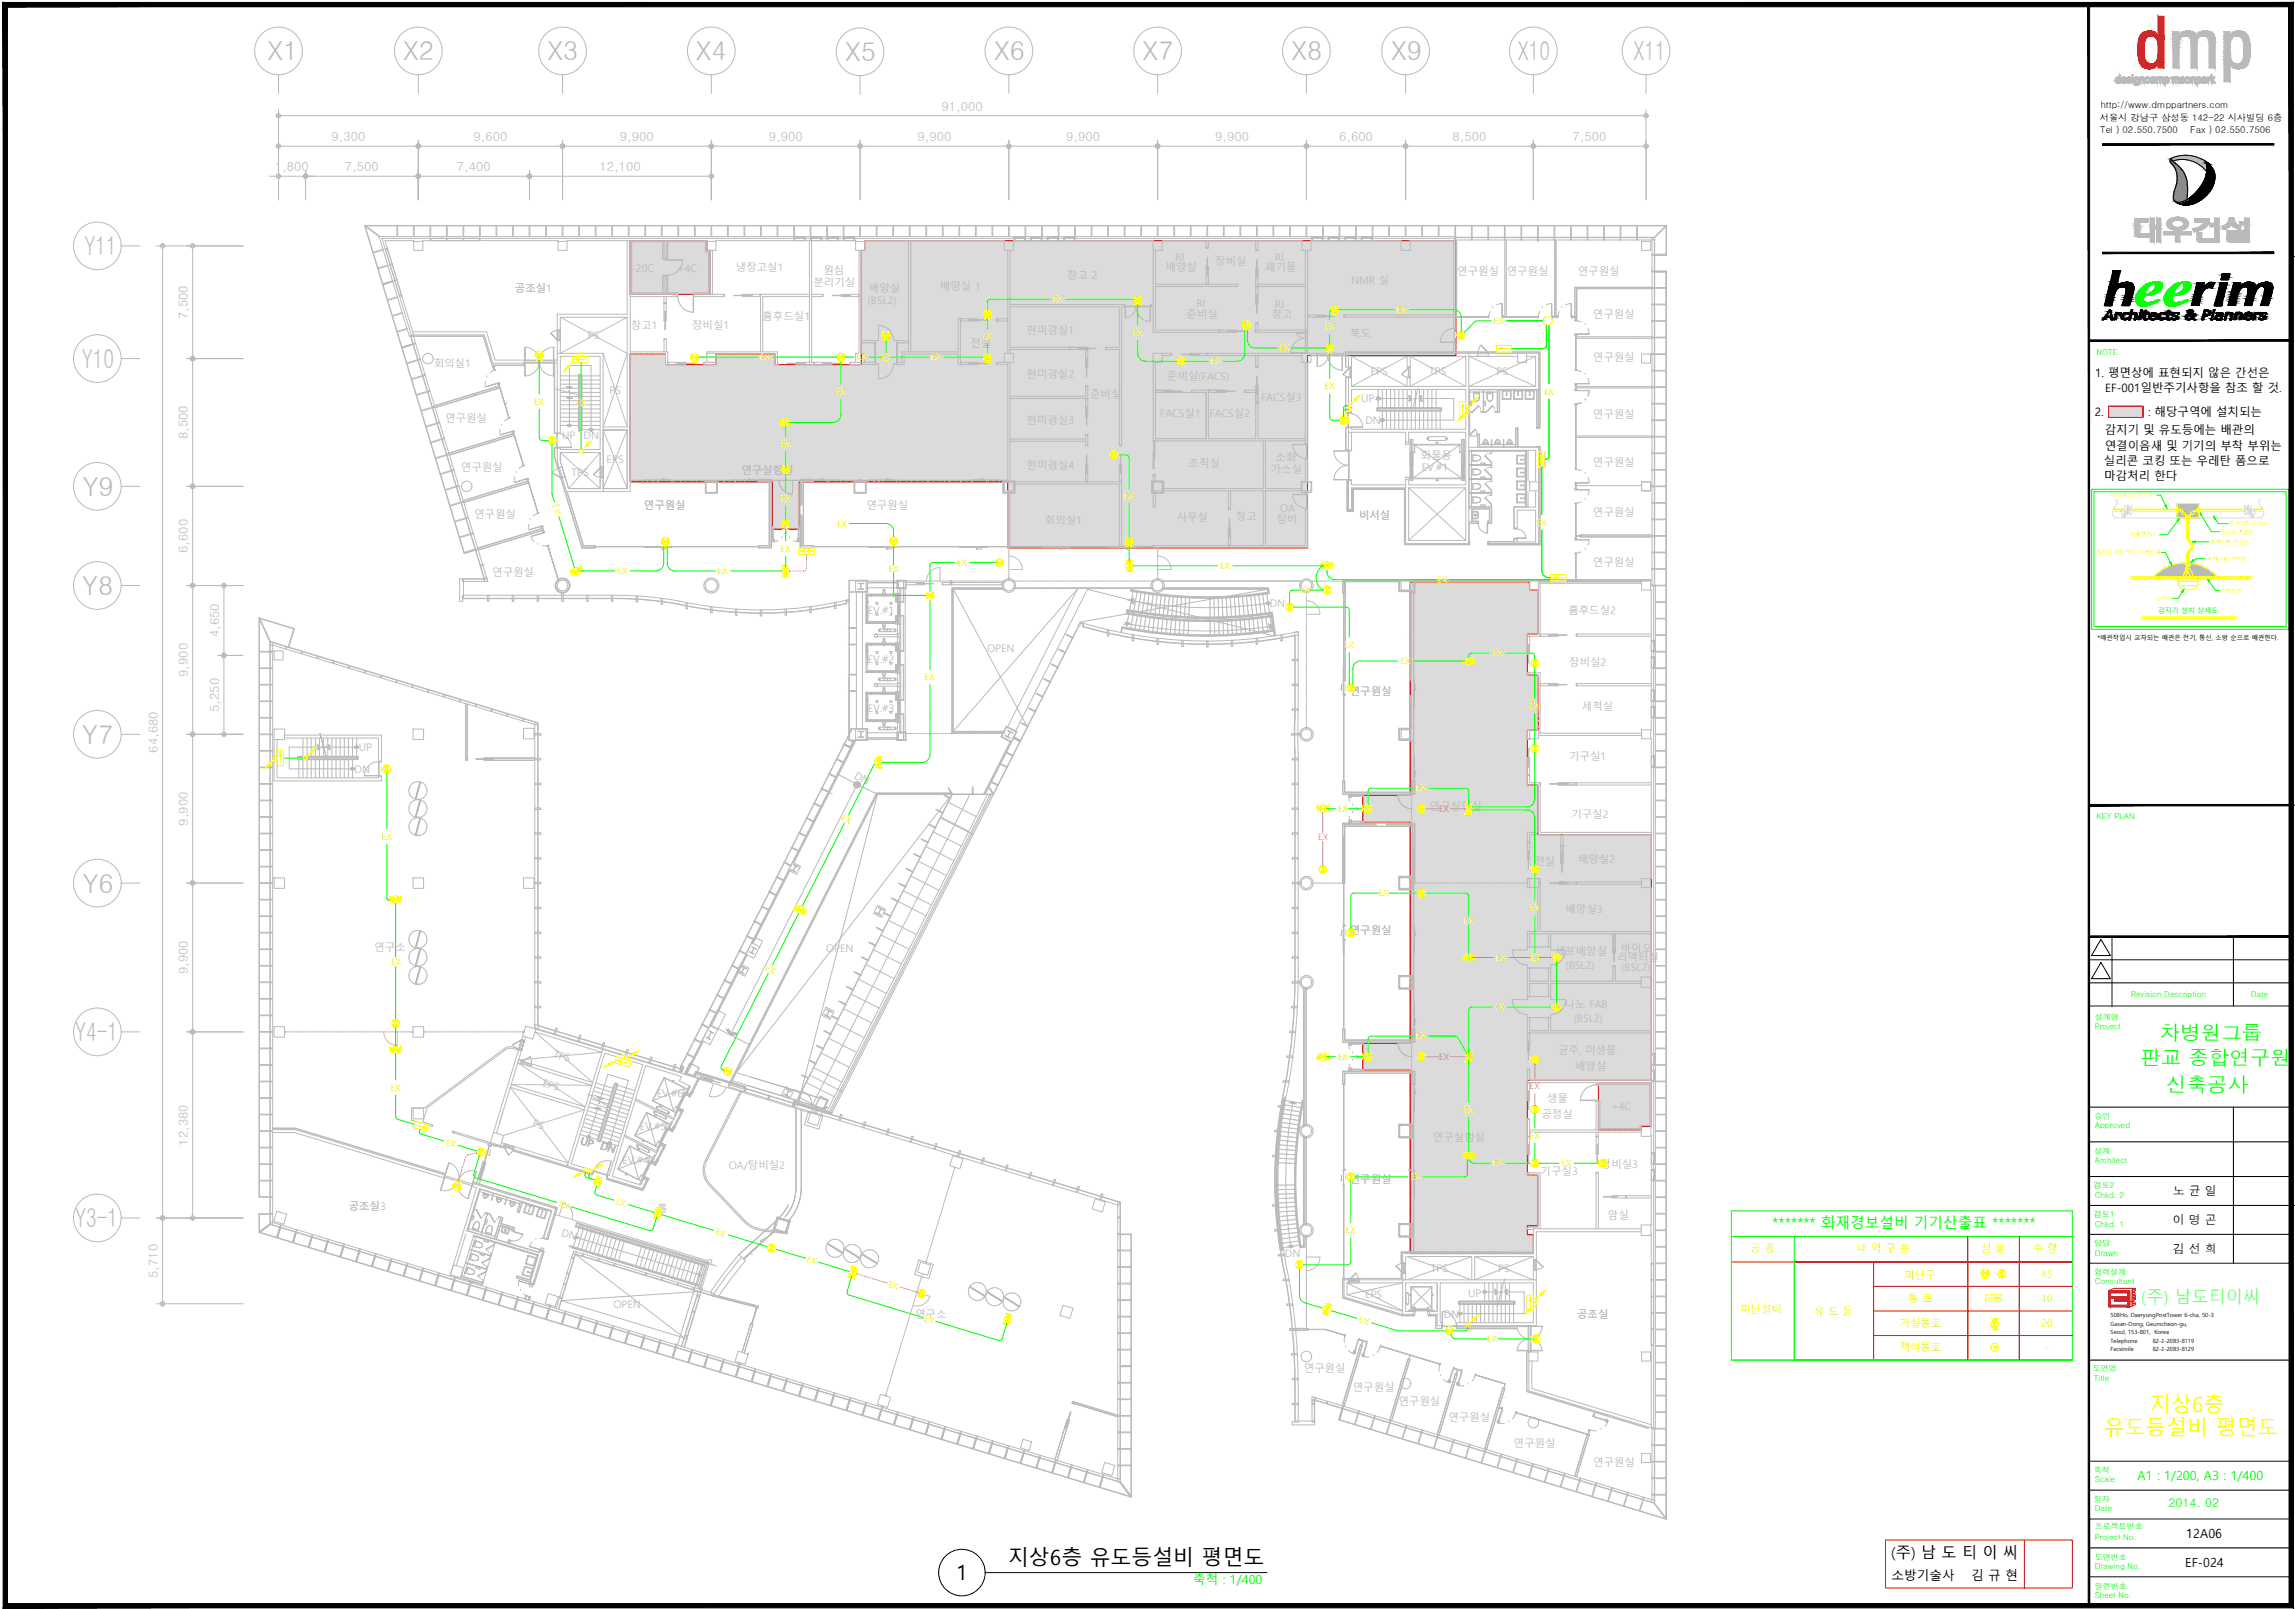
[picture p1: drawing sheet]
<svg xmlns="http://www.w3.org/2000/svg" width="605mm" height="424mm" viewBox="0 0 605 424" stroke-linecap="round" stroke-linejoin="round" font-family="sans-serif">
<defs><g id="words">
<g font-size="6.9" fill="#bababa">
<text x="70.6" y="15.9">X1</text>
<text x="106.4" y="15.9">X2</text>
<text x="144.4" y="15.9">X3</text>
<text x="183.5" y="15.9">X4</text>
<text x="222.9" y="16.2">X5</text>
<text x="262.3" y="15.9">X6</text>
<text x="301.4" y="15.9">X7</text>
<text x="340.6" y="15.9">X8</text>
<text x="366.9" y="15.9">X9</text>
<text x="400.4" y="15.9">X10</text>
<text x="430.8" y="15.9">X11</text>
<text x="22.3" y="67.4">Y11</text>
<text x="21.6" y="97.1">Y10</text>
<text x="21.8" y="130.8">Y9</text>
<text x="21.7" y="157">Y8</text>
<text x="21.7" y="196.2">Y7</text>
<text x="21.8" y="235.4">Y6</text>
<text x="19.9" y="274.7">Y4-1</text>
<text x="19.9" y="323.8">Y3-1</text>
</g>
<g font-size="5.5" fill="#ff0">
<text x="567.2" y="372.4">지상6층</text>
<text x="554.9" y="378.4">유도등설비 평면도</text>
</g>
<g font-size="5.5">
<text x="265.9" y="412.7">지상6층 유도등설비 평면도</text>
<text x="252.3" y="416.8">1</text>
</g>
<g font-size="5.4" fill="#0f0">
<text x="569.7" y="274.2">차병원그룹</text>
<text x="564.7" y="280.9">판교 종합연구원</text>
<text x="571.4" y="288.1">신축공사</text>
</g>
<text font-size="4.5" fill="#0ff" x="564.8" y="343.8">(주) 남도티이씨</text>
<text font-size="4" x="498.9" y="410.8">(주) 남 도 티 이 씨</text>
<text font-size="3.9" fill="#0f0" x="467.5" y="324">******* 화재경보설비 기기산출표 *******</text>
<g font-size="3.3" fill="#bababa">
<text x="248.4" y="29.3">91,000</text>
<text x="87.4" y="37.3">9,300</text>
<text x="124.9" y="37.3">9,600</text>
<text x="163.5" y="37.3">9,900</text>
<text x="202.8" y="37.3">9,900</text>
<text x="242" y="37.3">9,900</text>
<text x="281.3" y="37.3">9,900</text>
<text x="320.5" y="37.3">9,900</text>
<text x="353.2" y="37.3">6,600</text>
<text x="383.1" y="37.3">8,500</text>
<text x="414.8" y="37.3">7,500</text>
<text x="72.5" y="45.2">1,800</text>
<text x="91" y="45.2">7,500</text>
<text x="120.5" y="45.2">7,400</text>
<text x="158.2" y="45.2">12,100</text>
<text x="49.6" y="84.2" transform="rotate(-90 49.6 84.2)">7,500</text>
<text x="49.6" y="115.9" transform="rotate(-90 49.6 115.9)">8,500</text>
<text x="49.6" y="145.8" transform="rotate(-90 49.6 145.8)">6,600</text>
<text x="57.8" y="168.1" transform="rotate(-90 57.8 168.1)">4,650</text>
<text x="49.6" y="178.5" transform="rotate(-90 49.6 178.5)">9,900</text>
<text x="57.8" y="187.8" transform="rotate(-90 57.8 187.8)">5,250</text>
<text x="41.6" y="198.5" transform="rotate(-90 41.6 198.5)">64,680</text>
<text x="49.6" y="217.8" transform="rotate(-90 49.6 217.8)">9,900</text>
<text x="49.6" y="257" transform="rotate(-90 49.6 257)">9,900</text>
<text x="49.6" y="302.2" transform="rotate(-90 49.6 302.2)">12,380</text>
<text x="41.6" y="337.1" transform="rotate(-90 41.6 337.1)">5,710</text>
</g>
<g font-size="3.3" fill="#0f0">
<text x="563.8" y="390.4">A1 : 1/200, A3 : 1/400</text>
<text x="314.8" y="417.9">축척 : 1/400</text>
</g>
<g font-size="3.3">
<text x="576.7" y="405.7">12A06</text>
<text x="576.4" y="413.4">EF-024</text>
<text x="499" y="416.9">소방기술사</text>
<text x="520" y="416.9">김 규 현</text>
</g>
<g font-size="3.2">
<text x="573.1" y="315.2">노 균 일</text>
<text x="573.1" y="322.8">이 명 곤</text>
<text x="573.1" y="330.4">김 선 희</text>
</g>
<text font-size="3.2" fill="#0f0" x="572" y="397.5">2014. 02</text>
<g font-size="3">
<text x="552.7" y="99.5">1. 평면상에 표현되지 않은 간선은</text>
<text x="555.3" y="103.5">EF-001일반주기사항을 참조 할 것.</text>
<text x="552.5" y="109.7">2.</text>
<text x="566.6" y="109.7">: 해당구역에 설치되는</text>
<text x="555.2" y="118.6">연결이음새 및 기기의 부착 부위는</text>
<text x="555.2" y="114.5">감지기 및 유도등에는 배관의</text>
<text x="555" y="122.7">실리콘 코킹 또는 우레탄 폼으로</text>
<text x="555.1" y="126.7">마감처리 한다</text>
</g>
<g font-size="2.8" fill="#bababa">
<text x="194.1" y="71.4">냉장고실1</text>
<text x="135.8" y="77.1">공조실</text>
<text x="135.8" y="77.1">공조실1</text>
<text x="214.6" y="75.5">분리기실</text>
<text x="217.2" y="72.3">원심</text>
<text x="384.4" y="72.4">연구원실</text>
<text x="397.4" y="72.4">연구원실</text>
<text x="416.2" y="72.4">연구원실</text>
<text x="420.2" y="83.9">연구원실</text>
<text x="155.1" y="89.4">PS</text>
<text x="166.4" y="86.7">창고1</text>
<text x="182.6" y="86.7">장비실1</text>
<text x="201.1" y="84.3">흄후드실1</text>
<text x="256" y="91.5">전실</text>
<text x="420.2" y="95.3">연구원실</text>
<text x="114.4" y="96.9">회의실1</text>
<text x="361.6" y="98.9">EPS</text>
<text x="377" y="98.9">TPS</text>
<text x="394.7" y="99">PS</text>
<text x="160.8" y="104">PS</text>
<text x="359.1" y="106.1">UP</text>
<text x="117.4" y="111.3">연구원실</text>
<text x="360.2" y="111.7">DN</text>
<text x="420.2" y="110.3">연구원실</text>
<text x="148.3" y="115.9">UP</text>
<text x="153.9" y="115.9">DN</text>
<text x="121.6" y="124.4">연구원실</text>
<text x="150.8" y="125.7">TPS</text>
<text x="160" y="122.1">EPS</text>
<text x="195.6" y="124.9">연구실험실</text>
<text x="374.8" y="121.2">화물용</text>
<text x="375" y="124.2">EV.#1</text>
<text x="420.2" y="123">연구원실</text>
<text x="125.1" y="136.6">연구원실</text>
<text x="169.9" y="134.3">연구원실</text>
<text x="228.5" y="134.3">연구원실</text>
<text x="358.5" y="136.8">비서실</text>
<text x="420.2" y="136.2">연구원실</text>
<text x="420.2" y="149.4">연구원실</text>
<text x="129.8" y="152">연구원실</text>
<text x="334.9" y="160">DN</text>
<text x="413.7" y="161.9">흄후드실2</text>
<text x="228.9" y="162.1">EV.#1</text>
<text x="260.4" y="172">OPEN</text>
<text x="228.9" y="175">EV.#2</text>
<text x="413.9" y="175.6">장비실2</text>
<text x="356.1" y="183.3">연구원실</text>
<text x="228.9" y="187.8">EV.#3</text>
<text x="417.3" y="187.4">세척실</text>
<text x="93.5" y="203.9">DN</text>
<text x="94.6" y="198.1">UP</text>
<text x="413.9" y="200.6">기구실1</text>
<text x="225.2" y="205.1" transform="rotate(28 225.2 205.1)">DN</text>
<text x="377.1" y="213.6">연구실험실</text>
<text x="414.5" y="215.6">기구실2</text>
<text x="404.7" y="228.3">전실</text>
<text x="98.7" y="250.8">연구소</text>
<text x="217.9" y="251.1">OPEN</text>
<text x="356.1" y="246.4">연구원실</text>
<text x="410.1" y="251.8">세포배양실</text>
<text x="427.5" y="251.1">바이오</text>
<text x="426.6" y="253.6">리액터실</text>
<text x="427.7" y="256.1">(BSL2)</text>
<text x="145.8" y="278.8" transform="rotate(17 145.8 278.8)">TPS</text>
<text x="143" y="286.4" transform="rotate(17 143 286.4)">EPS</text>
<text x="173.3" y="289.2">EV.#6</text>
<text x="408.1" y="290.6">생물</text>
<text x="140.4" y="297.1" transform="rotate(17 140.4 297.1)">PS</text>
<text x="168.7" y="298.2">EV.#5</text>
<text x="406.6" y="294.8">공정실</text>
<text x="153" y="301.7" transform="rotate(17 153 301.7)">UP DN</text>
<text x="377.9" y="300.8">연구실험실</text>
<text x="164.2" y="307.1">EV.#4</text>
<text x="192.3" y="308.4">OA/탕비실2</text>
<text x="406.4" y="310">기구실3</text>
<text x="422.3" y="308.1">장비실3</text>
<text x="356.1" y="312">연구원실</text>
<text x="92" y="319.3">공조실</text>
<text x="92" y="319.3">공조실3</text>
<text x="173.3" y="319.8">홀</text>
<text x="424.1" y="321.5">암실</text>
<text x="147.9" y="326" transform="rotate(17 147.9 326)">DN</text>
<text x="339" y="331.5">DN</text>
<text x="377.4" y="335.4">TPS</text>
<text x="395.2" y="335.4">PS</text>
<text x="161.8" y="345">OPEN</text>
<text x="241.4" y="347.5">연구소</text>
<text x="360.1" y="342.4">EPS</text>
<text x="380.8" y="347.7">DN</text>
<text x="387.3" y="342.1">UP</text>
<text x="416" y="347.7">공조실</text>
<text x="343.9" y="361.8">연구원실</text>
<text x="356.8" y="366.9">연구원실</text>
<text x="368.9" y="370.6">연구원실</text>
<text x="382" y="374.7">연구원실</text>
<text x="399.3" y="381.7">연구원실</text>
<text x="420.2" y="386.7">연구원실</text>
</g>
<g font-size="2.8" fill="#ff0">
<text x="461.7" y="330.2">공 종</text>
<text x="489.8" y="330.3">내 역 구 분</text>
<text x="522.5" y="330.2">심 볼</text>
<text x="536.2" y="330.2">수 량</text>
<text x="502.3" y="337.4">피난구</text>
<text x="538.4" y="337">45</text>
<text x="459" y="346.4">피난설비</text>
<text x="478.6" y="346.9">유 도 등</text>
<text x="503.3" y="343.5">통 로</text>
<text x="538.4" y="343.5">10</text>
<text x="501.1" y="349.9">거실통로</text>
<text x="538.4" y="350">20</text>
<text x="501.1" y="356.4">객석통로</text>
<text x="539.4" y="356.4">-</text>
</g>
<g font-size="2.4">
<text x="554.1" y="28.6">http://www.dmppartners.com</text>
<text x="553.9" y="31.9">서울시 강남구 삼성동 142-22 시사빌딩 6층</text>
<text x="554" y="35.1">Tel ) 02.550.7500</text>
<text x="577.8" y="35.1">Fax ) 02.550.7506</text>
</g>
<g font-size="2.3" fill="#ff0">
<text x="277.7" y="79.8">EX</text>
<text x="368.5" y="82.5">EX</text>
<text x="259.1" y="89.6">EX</text>
<text x="298.8" y="88.5">EX</text>
<text x="349.4" y="87.2">EX</text>
<text x="394.1" y="85.5">EX</text>
<text x="200.6" y="95">EX</text>
<text x="226" y="95">EX</text>
<text x="245.6" y="95">EX</text>
<text x="337.5" y="92.6">EX</text>
<text x="319.5" y="96.1">EX</text>
<text x="140.9" y="106.7">EX</text>
<text x="152" y="107.2">EX</text>
<text x="220.5" y="104.2">EX</text>
<text x="349.4" y="102.7">EX</text>
<text x="407.3" y="104.1">EX</text>
<text x="206" y="118">EX</text>
<text x="296.5" y="131.6">EX</text>
<text x="145.6" y="133.3" transform="rotate(73 145.6 133.3)">EX</text>
<text x="206" y="132.3">EX</text>
<text x="220.8" y="138.9">EX</text>
<text x="405.4" y="138.6">EX</text>
<text x="206" y="145.5">EX</text>
<text x="252.5" y="149.2">EX</text>
<text x="162.9" y="151.4">EX</text>
<text x="189.4" y="151.5">EX</text>
<text x="234.5" y="150.9">EX</text>
<text x="321.9" y="150.1">EX</text>
<text x="379.2" y="153.7">EX</text>
<text x="343" y="156.5">EX</text>
<text x="354.6" y="171">EX</text>
<text x="393.8" y="173.1">EX</text>
<text x="244" y="179.4">EX</text>
<text x="369.5" y="175.2">EX</text>
<text x="403.5" y="187.1">EX</text>
<text x="373.6" y="208.7">EX</text>
<text x="352.9" y="214.2">EX</text>
<text x="100.8" y="221.4">EX</text>
<text x="221.8" y="216.2" transform="rotate(27 221.8 216.2)">EX</text>
<text x="363.7" y="236.4">EX</text>
<text x="386.2" y="243.6">EX</text>
<text x="403.6" y="240.4">EX</text>
<text x="103.2" y="254.5">EX</text>
<text x="201.7" y="255.8" transform="rotate(27 201.7 255.8)">EX</text>
<text x="394.7" y="253.4">EX</text>
<text x="394.2" y="266.5">EX</text>
<text x="373.6" y="274.1">EX</text>
<text x="352.9" y="279.6">EX</text>
<text x="103" y="287.7">EX</text>
<text x="386.1" y="293.6">EX</text>
<text x="117.5" y="301.9" transform="rotate(17 117.5 301.9)">EX</text>
<text x="403.6" y="300.4">EX</text>
<text x="372.1" y="311.3">EX</text>
<text x="393.9" y="307.7">EX</text>
<text x="411.9" y="307.7">EX</text>
<text x="162.3" y="317.6" transform="rotate(17 162.3 317.6)">EX</text>
<text x="147.3" y="318.2" transform="rotate(17 147.3 318.2)">EX</text>
<text x="188.6" y="325.5" transform="rotate(17 188.6 325.5)">EX</text>
<text x="355" y="325.3">EX</text>
<text x="212.7" y="332.9" transform="rotate(17 212.7 332.9)">EX</text>
<text x="234.2" y="339.4" transform="rotate(17 234.2 339.4)">EX</text>
<text x="243.6" y="348.4" transform="rotate(17 243.6 348.4)">EX</text>
<text x="358.4" y="348.8" transform="rotate(16 358.4 348.8)">EX</text>
<text x="392.3" y="353.9">EX</text>
</g>
<g font-size="2.3" fill="#f0f">
<text x="379.6" y="214.2">EX</text>
<text x="347.7" y="221.6">EX</text>
<text x="379.6" y="279.6">EX</text>
<text x="403.6" y="287.3">EX</text>
</g>
<g font-size="2.1" fill="#0f0">
<text x="553" y="93.5">NOTE</text>
<text x="553" y="216">KEY PLAN</text>
<text x="562" y="262.9">Revision Description</text>
<text x="593.7" y="262.9">Date</text>
<text x="552.5" y="269">설계명</text>
<text x="552.5" y="271.4">Project</text>
<text x="552.4" y="295.2">승인</text>
<text x="552.5" y="297.6">Approved</text>
<text x="552.4" y="304.5">설계</text>
<text x="552.5" y="306.8">Architect</text>
<text x="552.3" y="313.3">검토2</text>
<text x="552.5" y="315.9">Chkd. 2</text>
<text x="552.3" y="321.1">검토1</text>
<text x="552.5" y="323.5">Chkd. 1</text>
<text x="552.4" y="328.7">담당</text>
<text x="552.5" y="331.2">Drawn</text>
<text x="552.4" y="336.3">협력설계</text>
<text x="552.5" y="338.8">Consultant</text>
<text x="552" y="361.6">도면명</text>
<text x="552.3" y="364.3">Title</text>
<text x="552.3" y="388.5">축척</text>
<text x="552.5" y="391">Scale</text>
<text x="552.3" y="396.1">일자</text>
<text x="552.5" y="398.6">Date</text>
<text x="552.5" y="406.3">Project No.</text>
<text x="552.6" y="403.4">프로젝트번호</text>
<text x="552.5" y="413.9">Drawing No.</text>
<text x="552.5" y="411.4">도면번호</text>
<text x="552.5" y="419.1">일련번호</text>
<text x="552.5" y="421.5">Sheet No.</text>
</g>
<text font-size="1.8" fill="#0f0" x="569.2" y="161.7">감지기 설치 상세도</text>
<text font-size="1.7" x="553.3" y="168.7">*배관작업시 교차되는 배관은 전기, 통신, 소방 순으로 배관한다.</text>
<g font-size="1.5">
<text x="556.7" y="347.3">508Ho, DaeryungPostTower 6-cha, 50-3</text>
<text x="556.7" y="349.6">Gasan-Dong, Geumcheon-gu,</text>
<text x="556.7" y="351.9">Seoul, 153-801,</text>
<text x="568.3" y="351.9">Korea</text>
<text x="556.7" y="356.4">Facsimile</text>
<text x="556.7" y="354.2">Telephone</text>
<text x="567.8" y="354.2">82-2-2083-8119</text>
<text x="567.8" y="356.4">82-2-2083-8129</text>
</g>
<g font-size="1.4" fill="#ff0">
<text x="556.8" y="131.1">HI-LEX CD 전선관</text>
<text x="561.9" y="141.4">아울렛 박스</text>
<text x="583.1" y="143.4">후렉시블 전선관</text>
<text x="585.6" y="140.8">전선관 연결부</text>
<text x="588.1" y="138.5">콘크리트 슬라브</text>
<text x="553.1" y="146.1">실리콘 코킹 또는 우레탄 폼</text>
<text x="582.4" y="147.8">후렉시블 콘넥터</text>
<text x="568.8" y="158.4">감지기</text>
<text x="585.9" y="156.3">천장실링</text>
</g>
</g></defs>
<!-- layer: 254 -->
<g fill="#dbdbdb" stroke="#dbdbdb" stroke-width=".26">
<path d="M372 209.7h33.7z"/>
<path d="M359.5 216.9h12.5z"/>
<path d="M372 275.1h63.6z"/>
<path d="M359.5 282.3h12.5z"/>
<path d="M402.9 285h32.7z"/>
<path d="M372 325.7h32.5v4.9z"/>
<path d="M171.2 93.4h4.3z"/>
<path d="M203.7 127.1h7.1v12.5z"/>
<path d="M265.8 127.1h79.1v17.4z"/>
<path d="M433 297.1h2.6z"/>
<path d="M372 153.6l31.5 2v-2zM372 153.6l31.5 2h-31.5z"/>
<path d="M372 155.6h33.7zM372 155.6h33.7z"/>
<path d="M372 155.6l33.7 11.6v-11.6zM372 155.6l33.7 11.6h-33.7z"/>
<path d="M372 167.2l30.9 10.8v-10.8zM372 167.2l30.9 10.8h-30.9z"/>
<path d="M372 178l33.8 14.5-.1-14.5zM372 178l33.8 14.5h-33.8z"/>
<path d="M372 192.5h30.9zM372 192.5h33.8z"/>
<path d="M372 192.5l30.9 14.6v-14.6zM372 192.5l30.9 14.6h-30.9z"/>
<path d="M372 207.1l33.7 2.6v-2.6zM372 207.1l33.7 2.6h-33.7zM359.5 209.7h46.2z"/>
<path d="M359.5 209.7l46.2 7.2v-7.2zM359.5 209.7l46.2 7.2h-46.2z"/>
<path d="M372 216.9h33.7zM372 216.9h33.7z"/>
<path d="M372 216.9l33.7 3.2v-3.2zM372 216.9l33.7 3.2h-33.7z"/>
<path d="M372 220.1l63.6 55v-55zM372 220.1l63.6 55h-63.6zM359.5 275.1h76.1z"/>
<path d="M359.5 275.1l76.1 7.2v-7.2zM359.5 275.1l76.1 7.2h-76.1z"/>
<path d="M372 282.3h63.6zM372 282.3h63.6z"/>
<path d="M372 282.3l63.6 2.7v-2.7zM372 282.3l63.6 2.7h-63.6z"/>
<path d="M372 285h30.9zM372 285h30.9z"/>
<path d="M372 285l30.9 24.9v-24.9zM372 285l30.9 24.9h-30.9z"/>
<path d="M372 309.9h33.7zM372 309.9h33.7z"/>
<path d="M372 309.9l33.7 13.4v-13.4zM372 309.9l33.7 13.4h-33.7z"/>
<path d="M372 323.3h30.9zM372 323.3h33.7z"/>
<path d="M372 323.3l30.9 2.4v-2.4zM372 323.3l30.9 2.4h-30.9z"/>
<path d="M372 330.6h32.5zM372 325.7l32.5 4.9h-32.5z"/>
<path d="M228.1 63.5l155.9 2.5v-2.5zM228.1 63.5l155.9 2.5h-155.9z"/>
<path d="M171.2 93.4h4.3zM166.2 93.4h9.3z"/>
<path d="M227.2 66l156.8 27.8v-27.8zM227.2 66l156.8 27.8h-156.8z"/>
<path d="M227.2 93.8h117.7zM227.2 93.8h156.8z"/>
<path d="M188.8 93.4l15.7 2.8v-2.8zM188.8 93.4l15.7 2.8h-15.7z"/>
<path d="M227.2 93.8l117.7 2.4v-2.4zM227.2 93.8l117.7 2.4h-117.7z"/>
<path d="M166.2 93.4l9.3 2.8v-2.8zM166.2 93.4l9.3 2.8h-9.3z"/>
<path d="M227.2 96.2h117.7zM204.5 96.2h140.4z"/>
<path d="M166.2 96.2h38.3zM166.2 96.2h38.3z"/>
<path d="M166.2 96.2l178.7 30.9v-30.9zM166.2 96.2l178.7 30.9h-178.7z"/>
<path d="M210.8 127.1h134.1zM210.8 127.1h134.1z"/>
<path d="M203.7 127.1h7.1zM203.7 127.1h7.1z"/>
<path d="M203.7 139.6h7.1zM203.7 127.1l7.1 12.5h-7.1z"/>
<path d="M265.8 144.5h79.1zM265.8 127.1l79.1 17.4h-79.1z"/>
<path d="M166.2 63.5l20.2 2.5v-2.5zM166.2 63.5l20.2 2.5h-20.2z"/>
<path d="M166.2 66l21.1 11.6v-11.6zM166.2 66l21.1 11.6h-21.1z"/>
<path d="M421.6 285.5l14 11.6v-11.6zM421.6 285.5l14 11.6h-14z"/>
<path d="M421.6 297.1h11.4zM421.6 297.1h11.4z"/>
<path d="M421.6 297.1l11.4 .9v-.9zM421.6 297.1l11.4 .9h-11.4z"/>
<path d="M556.2 107.2l9 2.9v-2.9zM556.2 107.2l9 2.9h-9z"/>
</g>
<g fill="none" stroke="#f00" stroke-width=".26">
<path d="M166.2 77.5l.2 .1M166.2 63.7v.1M166.2 63.9v.2M166.2 64.1v.2M166.2 64.3v.2M166.2 64.6v.1M166.2 64.8v.1M166.2 65v.2M166.2 65.2v.2M166.2 65.5v.1M166.2 65.7v.1M166.2 65.9v.2"/>
<path d="M166.2 66.1v.2M166.2 66.4v.1M166.2 66.6v.1M166.2 66.8v.2M166.2 67v.2M166.2 67.2v.2M166.2 67.5v.1M166.2 67.7v.1M166.2 67.9v.2M166.2 68.1v.2M166.2 68.4v.1M166.2 68.6v.1"/>
<path d="M166.2 68.8v.2M166.2 69v.2M166.2 69.3v.1M166.2 69.5v.1M166.2 69.7v.2M166.2 69.9v.2M166.2 70.1v.2M166.2 70.4v.1M166.2 70.6v.1M166.2 70.8v.2M166.2 71v.2M166.2 71.3v.1"/>
<path d="M166.2 71.5v.1M166.2 71.7v.2M166.2 71.9v.2M166.2 72.2v.1M166.2 72.4v.1M166.2 72.6v.1M166.2 72.8v.2M166.2 73v.2M166.2 73.3v.1M166.2 73.5v.1M166.2 73.7v.2M166.2 73.9v.2"/>
<path d="M166.2 74.2v.1M166.2 74.4v.1M166.2 74.6v.2M166.2 74.8v.2M166.2 75v.2M166.2 75.3v.1M166.2 75.5v.1M166.2 75.7v.2M166.2 75.9v.2M166.2 76.2v.1M166.2 76.4v.1M166.2 76.6v.2"/>
<path d="M166.2 76.8v.2M166.2 77.1v.1M166.2 77.3v.1M166.4 63.5l-.2 .1M166.5 63.5h.1M166.5 77.6h.1M166.7 63.5h.1M166.7 77.6h.1M166.9 63.5h.1M166.9 77.6h.1M167.1 63.5h.2M167.1 77.6h.2"/>
<path d="M167.3 63.5h.2M167.3 77.6h.2M167.6 63.5h.1M167.6 77.6h.1M167.8 63.5h.1M167.8 77.6h.1M168 63.5h.2M168 77.6h.2M168.2 63.5h.2M168.2 77.6h.2M168.5 63.5h.1M168.5 77.6h.1"/>
<path d="M168.7 63.5h.1M168.7 77.6h.1M168.9 63.5h.2M168.9 77.6h.2M169.1 63.5h.2M169.1 77.6h.2M169.4 63.5h.1M169.4 77.6h.1M169.6 63.5h.1M169.6 77.6h.1M169.8 63.5h.1M169.8 77.6h.1"/>
<path d="M170 63.5h.2M170 77.6h.2M170.2 63.5h.2M170.2 77.6h.2M170.5 63.5h.1M170.5 77.6h.1M170.7 63.5h.1M170.7 77.6h.1M170.9 63.5h.2M170.9 77.6h.2M171.1 63.5h.2M171.1 77.6h.2"/>
<path d="M171.4 63.5h.1M171.4 77.6h.1M171.6 63.5h.1M171.6 77.6h.1M171.8 63.5h.2M171.8 77.6h.2M172 63.5h.2M172 77.6h.2M172.3 63.5h.1M172.3 77.6h.1M172.5 63.5h.1M172.5 77.6h.1"/>
<path d="M172.7 63.5h.1M172.7 77.6h.1M172.9 63.5h.2M172.9 77.6h.2M173.1 63.5h.2M173.1 77.6h.2M173.4 63.5h.1M173.4 77.6h.1M173.6 63.5h.1M173.6 77.6h.1M173.8 63.5h.2M173.8 77.6h.2"/>
<path d="M174 63.5h.2M174 77.6h.2M174.3 63.5h.1M174.3 77.6h.1M174.5 63.5h.1M174.5 77.6h.1M174.7 63.5h.1M174.7 77.6h.1M174.9 63.5h.2M174.9 77.6h.2M175.1 63.5h.2M175.2 77.6h.1"/>
<path d="M175.4 63.5h.1M175.4 77.6h.1M175.6 63.5h.1M175.6 77.6h.1M175.8 63.5h.2M175.8 77.6h.2M176 63.5h.2M176 77.6h.2M176.3 63.5h.1M176.3 77.6h.1M176.5 63.5h.1M176.5 77.6h.1"/>
<path d="M176.7 63.5h.2M176.7 77.6h.2M176.9 63.5h.2M176.9 77.6h.2M177.2 63.5h.1M177.2 77.6h.1M177.4 63.5h.1M177.4 77.6h.1M177.6 63.5h.1M177.6 77.6h.1M177.8 63.5h.2M177.8 77.6h.2"/>
<path d="M178 63.5h.2M178 77.6h.2M178.3 63.5h.1M178.3 77.6h.1M178.5 63.5h.1M178.5 77.6h.1M178.7 63.5h.2M178.7 77.6h.2M178.9 63.5h.2M178.9 77.6h.2M179.2 63.5h.1M179.2 77.6h.1"/>
<path d="M179.4 63.5h.1M179.4 77.6h.1M179.6 63.5h.2M179.6 77.6h.2M179.8 63.5h.2M179.8 77.6h.2M180.1 63.5h.1M180.1 77.6h.1M180.3 63.5h.1M180.3 77.6h.1M180.5 63.5h.1M180.5 77.6h.1"/>
<path d="M180.7 63.5h.2M180.7 77.6h.2M180.9 63.5h.2M180.9 77.6h.2M181.2 63.5h.1M181.2 77.6h.1M181.4 63.5h.1M181.4 77.6h.1M181.6 63.5h.2M181.6 77.6h.2M181.8 63.5h.2M181.8 77.6h.2"/>
<path d="M182.1 63.5h.1M182.1 77.6h.1M182.3 63.5h.1M182.3 77.6h.1M182.5 63.5h.2M182.5 77.6h.2M182.7 63.5h.2M182.7 77.6h.2M183 63.5h.1M183 77.6h.1M183.2 63.5h.1M183.2 77.6h.1"/>
<path d="M183.4 63.5h.1M183.4 77.6h.1M183.6 63.5h.2M183.6 77.6h.2M183.8 63.5h.2M183.8 77.6h.2M184.1 63.5h.1M184.1 77.6h.1M184.3 63.5h.1M184.3 77.6h.1M184.5 63.5h.2M184.5 77.6h.2"/>
<path d="M184.7 63.5h.2M184.7 77.6h.2M185 63.5h.1M185 77.6h.1M185.2 63.5h.1M185.2 77.6h.1M185.4 63.5h.2M185.4 77.6h.2M185.6 63.5h.2M185.6 77.6h.2M185.9 63.5h.1M185.9 77.6h.1"/>
<path d="M186.1 63.5h.1M186.1 77.6h.1M186.3 63.5l.1 .1M186.3 77.6h.1M186.4 65.9l.1 .1M186.4 63.7v.1M186.4 63.9v.2M186.4 64.1v.2M186.4 64.3v.2M186.4 64.6v.1M186.4 64.8v.1M186.4 65v.2"/>
<path d="M186.4 65.2v.2M186.4 65.5v.1M186.4 65.7v.1M186.5 77.6h.2M186.6 66h.1M186.7 77.6h.2M186.8 66h.2M187 77.6h.1M187 66h.2M187.3 66v.1M187.3 77.6h-.1M187.3 66.2v.1"/>
<path d="M187.3 66.4v.2M187.3 66.6v.2M187.3 66.9v.1M187.3 67.1v.1M187.3 67.3v.2M187.3 67.5v.2M187.3 67.8v.1M187.3 68v.1M187.3 68.2v.1M187.3 68.4v.2M187.3 68.6v.2M187.3 68.9v.1"/>
<path d="M187.3 69.1v.1M187.3 69.3v.2M187.3 69.5v.2M187.3 69.8v.1M187.3 70v.1M187.3 70.2v.2M187.3 70.4v.2M187.3 70.7v.1M187.3 70.9v.1M187.3 71.1v.1M187.3 71.3v.2M187.3 71.5v.2"/>
<path d="M187.3 71.8v.1M187.3 72v.1M187.3 72.2v.2M187.3 72.4v.2M187.3 72.7v.1M187.3 72.9v.1M187.3 73.1v.2M187.3 73.3v.2M187.3 73.6v.1M187.3 73.8v.1M187.3 74v.1M187.3 74.2v.2"/>
<path d="M187.3 74.4v.2M187.3 74.7v.1M187.3 74.9v.1M187.3 75.1v.2M187.3 75.3v.2M187.3 75.6v.1M187.3 75.8v.1M187.3 76v.2M187.3 76.2v.2M187.3 76.5v.1M187.3 76.7v.1M187.3 76.9v.1"/>
<path d="M187.3 77.1v.2M187.3 77.3v.2M227.2 66.2v.2M227.2 66.4v.2M227.2 66.7v.1M227.2 66.9v.1M227.2 67.1v.1M227.2 67.3v.2M227.2 67.5v.2M227.2 67.8v.1M227.2 68v.1M227.2 68.2v.2"/>
<path d="M227.2 68.4v.2M227.2 68.7v.1M227.2 68.9v.1M227.2 69.1v.2M227.2 69.3v.2M227.2 69.6v.1M227.2 69.8v.1M227.2 70v.1M227.2 70.2v.2M227.2 70.4v.2M227.2 70.7v.1M227.2 70.9v.1"/>
<path d="M227.2 71.1v.2M227.2 71.3v.2M227.2 71.6v.1M227.2 71.8v.1M227.2 72v.2M227.2 72.2v.2M227.2 72.5v.1M227.2 72.7v.1M227.2 72.9v.1M227.2 73.1v.2M227.2 73.3v.2M227.2 73.6v.1"/>
<path d="M227.2 73.8v.1M227.2 74v.2M227.2 74.2v.2M227.2 74.5v.1M227.2 74.7v.1M227.2 74.9v.1M227.2 75.1v.2M227.2 75.3v.2M227.2 75.6v.1M227.2 75.8v.1M227.2 76v.2M227.2 76.2v.2"/>
<path d="M227.2 76.5v.1M227.2 76.7v.1M227.2 76.9v.2M227.2 77.1v.2M227.2 77.4v.1M227.2 77.6v.1M227.2 77.8v.1M227.2 78v.2M227.2 78.2v.2M227.2 78.5v.1M227.2 78.7v.1M227.2 78.9v.2"/>
<path d="M227.2 79.1v.2M227.2 79.4v.1M227.2 79.6v.1M227.2 79.8v.2M227.2 66v.1M227.3 66h.2M227.6 66h.1M227.8 66h.1M228.1 65.9l-.1 .1M228.1 63.7v.1M228.1 63.9v.2M228.1 64.1v.2"/>
<path d="M228.1 64.3v.2M228.1 64.6v.1M228.1 64.8v.1M228.1 65v.2M228.1 65.2v.2M228.1 65.5v.1M228.1 65.7v.1M228.2 63.5l-.1 .1M228.3 63.5h.1M228.5 63.5h.2M228.7 63.5h.2M228.9 63.5h.2"/>
<path d="M229.2 63.5h.1M229.4 63.5h.1M229.6 63.5h.2M229.8 63.5h.2M230.1 63.5h.1M230.3 63.5h.1M230.5 63.5h.2M230.7 63.5h.2M230.9 63.5h.2M231.2 63.5h.1M231.4 63.5h.2M231.6 63.5h.2"/>
<path d="M231.8 63.5h.2M232.1 63.5h.1M232.3 63.5h.1M232.5 63.5h.2M232.7 63.5h.2M233 63.5h.1M233.2 63.5h.1M233.4 63.5h.2M233.6 63.5h.2M233.8 63.5h.2M234.1 63.5h.1M234.3 63.5h.2"/>
<path d="M234.5 63.5h.2M234.7 63.5h.2M235 63.5h.1M235.2 63.5h.1M235.4 63.5h.2M235.6 63.5h.2M235.9 63.5h.1M236.1 63.5h.1M236.3 63.5h.2M236.5 63.5h.2M236.7 63.5h.2M237 63.5h.1"/>
<path d="M237.2 63.5h.1M237.4 63.5h.2M237.6 63.5h.2M237.9 63.5h.1M238.1 63.5h.1M238.3 63.5h.2M238.5 63.5h.2M238.8 63.5h.1M239 63.5h.1M239.2 63.5h.2M239.4 63.5h.2M239.6 63.5h.2"/>
<path d="M239.9 63.5h.1M240.1 63.5h.1M240.3 63.5h.2M240.5 63.5h.2M240.8 63.5h.1M241 63.5h.1M241.2 63.5h.2M241.4 63.5h.2M241.7 63.5h.1M241.9 63.5h.1M242.1 63.5h.2M242.3 63.5h.2"/>
<path d="M242.5 63.5h.2M242.8 63.5h.1M243 63.5h.1M243.2 63.5h.2M243.4 63.5h.2M243.7 63.5h.1M243.9 63.5h.1M244.1 63.5h.2M244.3 63.5h.2M244.6 63.5h.1M244.8 63.5h.1M245 63.5h.2"/>
<path d="M245.2 63.5h.2M245.4 63.5h.2M245.7 63.5h.1M245.9 63.5h.1M246.1 63.5h.2M246.3 63.5h.2M246.6 63.5h.1M246.8 63.5h.1M247 63.5h.2M247.2 63.5h.2M247.5 63.5h.1M247.7 63.5h.1"/>
<path d="M247.9 63.5h.2M248.1 63.5h.2M248.3 63.5h.2M248.6 63.5h.1M248.8 63.5h.1M249 63.5h.2M249.2 63.5h.2M249.5 63.5h.1M249.7 63.5h.1M249.9 63.5h.2M250.1 63.5h.2M250.3 63.5h.2"/>
<path d="M250.6 63.5h.1M250.8 63.5h.2M251 63.5h.2M251.2 63.5h.2M251.5 63.5h.1M251.7 63.5h.1M251.9 63.5h.2M252.1 63.5h.2M252.4 63.5h.1M252.6 63.5h.1M252.8 63.5h.2M253 63.5h.2"/>
<path d="M253.2 63.5h.2M253.5 63.5h.1M253.7 63.5h.1M253.9 63.5h.2M254.1 63.5h.2M254.4 63.5h.1M254.6 63.5h.1M254.8 63.5h.2M255 63.5h.2M255.3 63.5h.1M255.5 63.5h.1M255.7 63.5h.2"/>
<path d="M255.9 63.5h.2M256.1 63.5h.2M256.4 63.5h.1M256.6 63.5h.1M256.8 63.5h.2M257 63.5h.2M257.3 63.5h.1M257.5 63.5h.1M257.7 63.5h.2M257.9 63.5h.2M258.2 63.5h.1M258.4 63.5h.1"/>
<path d="M258.6 63.5h.2M258.8 63.5h.2M259 63.5h.2M259.3 63.5h.1M259.5 63.5h.1M259.7 63.5h.2M259.9 63.5h.2M260.2 63.5h.1M260.4 63.5h.1M260.6 63.5h.2M260.8 63.5h.2M261.1 63.5h.1"/>
<path d="M261.3 63.5h.1M261.5 63.5h.2M261.7 63.5h.2M261.9 63.5h.2M262.2 63.5h.1M262.4 63.5h.1M262.6 63.5h.2M262.8 63.5h.2M263.1 63.5h.1M263.3 63.5h.1M263.5 63.5h.2M263.7 63.5h.2"/>
<path d="M264 63.5h.1M264.2 63.5h.1M264.4 63.5h.2M264.6 63.5h.2M264.8 63.5h.2M265.1 63.5h.1M265.3 63.5h.1M265.5 63.5h.2M265.7 63.5h.2M266 63.5h.1M266.2 63.5h.1M266.4 63.5h.2"/>
<path d="M266.6 63.5h.2M266.8 63.5h.2M267.1 63.5h.1M267.3 63.5h.2M267.5 63.5h.2M267.7 63.5h.2M268 63.5h.1M268.2 63.5h.1M268.4 63.5h.2M268.6 63.5h.2M268.9 63.5h.1M269.1 63.5h.1"/>
<path d="M269.3 63.5h.2M269.5 63.5h.2M269.7 63.5h.2M270 63.5h.1M270.2 63.5h.2M270.4 63.5h.2M270.6 63.5h.2M270.9 63.5h.1M271.1 63.5h.1M271.3 63.5h.2M271.5 63.5h.2M271.8 63.5h.1"/>
<path d="M272 63.5h.1M272.2 63.5h.2M272.4 63.5h.2M272.6 63.5h.2M272.9 63.5h.1M273.1 63.5h.1M273.3 63.5h.2M273.5 63.5h.2M273.8 63.5h.1M274 63.5h.1M274.2 63.5h.2M274.4 63.5h.2"/>
<path d="M274.7 63.5h.1M274.9 63.5h.1M275.1 63.5h.2M275.3 63.5h.2M275.5 63.5h.2M275.8 63.5h.1M276 63.5h.1M276.2 63.5h.2M276.4 63.5h.2M276.7 63.5h.1M276.9 63.5h.1M277.1 63.5h.2"/>
<path d="M277.3 63.5h.2M277.6 63.5h.1M277.8 63.5h.1M278 63.5h.2M278.2 63.5h.2M278.4 63.5h.2M278.7 63.5h.1M278.9 63.5h.1M279.1 63.5h.2M279.3 63.5h.2M279.6 63.5h.1M279.8 63.5h.1"/>
<path d="M280 63.5h.2M280.2 63.5h.2M280.5 63.5h.1M280.7 63.5h.1M280.9 63.5h.2M281.1 63.5h.2M281.3 63.5h.2M281.6 63.5h.1M281.8 63.5h.1M282 63.5h.2M282.2 63.5h.2M282.5 63.5h.1"/>
<path d="M282.7 63.5h.1M282.9 63.5h.2M283.1 63.5h.2M283.4 63.5h.1M283.6 63.5h.1M283.8 63.5h.2M284 63.5h.2M284.2 63.5h.2M284.5 63.5h.1M284.7 63.5h.1M284.9 63.5h.2M285.1 63.5h.2"/>
<path d="M285.4 63.5h.1M285.6 63.5h.1M285.8 63.5h.2M286 63.5h.2M286.2 63.5h.2M286.5 63.5h.1M286.7 63.5h.2M286.9 63.5h.2M287.1 63.5h.2M287.4 63.5h.1M287.6 63.5h.1M287.8 63.5h.2"/>
<path d="M288 63.5h.2M288.3 63.5h.1M288.5 63.5h.1M288.7 63.5h.2M288.9 63.5h.2M289.1 63.5h.2M289.4 63.5h.1M289.6 63.5h.1M289.8 63.5h.2M290 63.5h.2M290.3 63.5h.1M290.5 63.5h.1"/>
<path d="M290.7 63.5h.2M290.9 63.5h.2M291.2 63.5h.1M291.4 63.5h.1M291.6 63.5h.2M291.8 63.5h.2M292 63.5h.2M292.3 63.5h.1M292.5 63.5h.1M292.7 63.5h.2M292.9 63.5h.2M293.2 63.5h.1"/>
<path d="M293.4 63.5h.1M293.6 63.5h.2M293.8 63.5h.2M294.1 63.5h.1M294.3 63.5h.1M294.5 63.5h.2M294.7 63.5h.2M294.9 63.5h.2M295.2 63.5h.1M295.4 63.5h.1M295.6 63.5h.2M295.8 63.5h.2"/>
<path d="M296.1 63.5h.1M296.3 63.5h.1M296.5 63.5h.2M296.7 63.5h.2M297 63.5h.1M297.2 63.5h.1M297.4 63.5h.2M297.6 63.5h.2M297.8 63.5h.2M298.1 63.5h.1M298.3 63.5h.1M298.5 63.5h.2"/>
<path d="M298.7 63.5h.2M299 63.5h.1M299.2 63.5h.1M299.4 63.5h.2M299.6 63.5h.2M299.9 63.5h.1M300.1 63.5h.1M300.3 63.5h.2M300.5 63.5h.2M300.7 63.5h.2M301 63.5h.1M301.2 63.5h.1"/>
<path d="M301.4 63.5h.2M301.6 63.5h.2M301.9 63.5h.1M302.1 63.5h.1M302.3 63.5h.2M302.5 63.5h.2M302.7 63.5h.2M303 63.5h.1M303.2 63.5h.2M303.4 63.5h.2M303.6 63.5h.2M303.9 63.5h.1"/>
<path d="M304.1 63.5h.1M304.3 63.5h.2M304.5 63.5h.2M304.8 63.5h.1M305 63.5h.1M305.2 63.5h.2M305.4 63.5h.2M305.6 63.5h.2M305.9 63.5h.1M306.1 63.5h.1M306.3 63.5h.2M306.5 63.5h.2"/>
<path d="M306.8 63.5h.1M307 63.5h.1M307.2 63.5h.2M307.4 63.5h.2M307.7 63.5h.1M307.9 63.5h.1M308.1 63.5h.2M308.3 63.5h.2M308.5 63.5h.2M308.8 63.5h.1M309 63.5h.1M309.2 63.5h.2"/>
<path d="M309.4 63.5h.2M309.7 63.5h.1M309.9 63.5h.1M310.1 63.5h.2M310.3 63.5h.2M310.6 63.5h.1M310.8 63.5h.1M311 63.5h.2M311.2 63.5h.2M311.4 63.5h.2M311.7 63.5h.1M311.9 63.5h.1"/>
<path d="M312.1 63.5h.2M312.3 63.5h.2M312.6 63.5h.1M312.8 63.5h.1M313 63.5h.2M313.2 63.5h.2M313.5 63.5h.1M313.7 63.5h.1M313.9 63.5h.1M314.1 63.5h.2M314.3 63.5h.2M314.6 63.5h.1"/>
<path d="M314.8 63.5h.1M315 63.5h.2M315.2 63.5h.2M315.5 63.5h.1M315.7 63.5h.1M315.9 63.5h.2M316.1 63.5h.2M316.4 63.5h.1M316.6 63.5h.1M316.8 63.5h.1M317 63.5h.2M317.2 63.5h.2"/>
<path d="M317.5 63.5h.1M317.7 63.5h.1M317.9 63.5h.2M318.1 63.5h.2M318.4 63.5h.1M318.6 63.5h.1M318.8 63.5h.1M319 63.5h.2M319.3 63.5h.1M319.5 63.5h.1M319.7 63.5h.1M319.9 63.5h.2"/>
<path d="M320.1 63.5h.2M320.4 63.5h.1M320.6 63.5h.1M320.8 63.5h.2M321 63.5h.2M321.3 63.5h.1M321.5 63.5h.1M321.7 63.5h.1M321.9 63.5h.2M322.1 63.5h.2M322.4 63.5h.1M322.6 63.5h.1"/>
<path d="M322.8 63.5h.2M323 63.5h.2M323.3 63.5h.1M323.5 63.5h.1M323.7 63.5h.2M323.9 63.5h.2M324.2 63.5h.1M324.4 63.5h.1M324.6 63.5h.1M324.8 63.5h.2M325 63.5h.2M325.3 63.5h.1"/>
<path d="M325.5 63.5h.1M325.7 63.5h.2M325.9 63.5h.2M326.2 63.5h.1M326.4 63.5h.1M326.6 63.5h.2M326.8 63.5h.2M327.1 63.5h.1M327.3 63.5h.1M327.5 63.5h.1M327.7 63.5h.2M327.9 63.5h.2"/>
<path d="M328.2 63.5h.1M328.4 63.5h.1M328.6 63.5h.2M328.8 63.5h.2M329.1 63.5h.1M329.3 63.5h.1M329.5 63.5h.2M329.7 63.5h.2M330 63.5h.1M330.2 63.5h.1M330.4 63.5h.1M330.6 63.5h.2"/>
<path d="M330.8 63.5h.2M331.1 63.5h.1M331.3 63.5h.1M331.5 63.5h.2M331.7 63.5h.2M332 63.5h.1M332.2 63.5h.1M332.4 63.5h.2M332.6 63.5h.2M332.9 63.5h.1M333.1 63.5h.1M333.3 63.5h.1"/>
<path d="M333.5 63.5h.2M333.7 63.5h.2M334 63.5h.1M334.2 63.5h.1M334.4 63.5h.2M334.6 63.5h.2M334.9 63.5h.1M335.1 63.5h.1M335.3 63.5h.2M335.5 63.5h.2M335.8 63.5h.1M336 63.5h.1"/>
<path d="M336.2 63.5h.1M336.4 63.5h.2M336.6 63.5h.2M336.9 63.5h.1M337.1 63.5h.1M337.3 63.5h.2M337.5 63.5h.2M337.8 63.5h.1M338 63.5h.1M338.2 63.5h.1M338.4 63.5h.2M338.6 63.5h.2"/>
<path d="M338.9 63.5h.1M339.1 63.5h.1M339.3 63.5h.2M339.5 63.5h.2M339.8 63.5h.1M340 63.5h.1M340.2 63.5h.2M340.4 63.5h.2M340.7 63.5h.1M340.9 63.5h.1M341.1 63.5h.1M341.3 63.5h.2"/>
<path d="M341.5 63.5h.2M341.8 63.5h.1M342 63.5h.1M342.2 63.5h.2M342.4 63.5h.2M342.7 63.5h.1M342.9 63.5h.1M343.1 63.5h.2M343.3 63.5h.2M343.6 63.5h.1M343.8 63.5h.1M344 63.5h.1"/>
<path d="M344.2 63.5h.2M344.4 63.5h.2M344.7 63.5h.1M344.9 63.5h.1M345.1 63.5h.2M345.3 63.5h.2M345.6 63.5h.1M345.8 63.5h.1M346 63.5h.2M346.2 63.5h.2M346.5 63.5h.1M346.7 63.5h.1"/>
<path d="M346.9 63.5h.1M347.1 63.5h.2M347.3 63.5h.2M347.6 63.5h.1M347.8 63.5h.1M348 63.5h.2M348.2 63.5h.2M348.5 63.5h.1M348.7 63.5h.1M348.9 63.5h.2M349.1 63.5h.2M349.4 63.5h.1"/>
<path d="M349.6 63.5h.1M349.8 63.5h.1M350 63.5h.2M350.2 63.5h.2M350.5 63.5h.1M350.7 63.5h.1M350.9 63.5h.2M351.1 63.5h.2M351.4 63.5h.1M351.6 63.5h.1M351.8 63.5h.2M352 63.5h.2"/>
<path d="M352.3 63.5h.1M352.5 63.5h.1M352.7 63.5h.1M352.9 63.5h.2M353.1 63.5h.2M353.4 63.5h.1M353.6 63.5h.1M353.8 63.5h.2M354 63.5h.2M354.3 63.5h.1M354.5 63.5h.1M354.7 63.5h.1"/>
<path d="M354.9 63.5h.2M355.2 63.5h.1M355.4 63.5h.1M355.6 63.5h.1M355.8 63.5h.2M356 63.5h.2M356.3 63.5h.1M356.5 63.5h.1M356.7 63.5h.2M356.9 63.5h.2M357.2 63.5h.1M357.4 63.5h.1"/>
<path d="M357.6 63.5h.1M357.8 63.5h.2M358 63.5h.2M358.3 63.5h.1M358.5 63.5h.1M358.7 63.5h.2M358.9 63.5h.2M359.2 63.5h.1M359.4 63.5h.1M359.6 63.5h.2M359.8 63.5h.2M360.1 63.5h.1"/>
<path d="M360.3 63.5h.1M360.5 63.5h.1M360.7 63.5h.2M360.9 63.5h.2M361.2 63.5h.1M361.4 63.5h.1M361.6 63.5h.2M361.8 63.5h.2M362.1 63.5h.1M362.3 63.5h.1M362.5 63.5h.2M362.7 63.5h.2"/>
<path d="M363 63.5h.1M363.2 63.5h.1M363.4 63.5h.1M363.6 63.5h.2M363.8 63.5h.2M364.1 63.5h.1M364.3 63.5h.1M364.5 63.5h.2M364.7 63.5h.2M365 63.5h.1M365.2 63.5h.1M365.4 63.5h.2"/>
<path d="M365.6 63.5h.2M365.9 63.5h.1M366.1 63.5h.1M366.3 63.5h.1M366.5 63.5h.2M366.7 63.5h.2M367 63.5h.1M367.2 63.5h.1M367.4 63.5h.2M367.6 63.5h.2M367.9 63.5h.1M368.1 63.5h.1"/>
<path d="M368.3 63.5h.2M368.5 63.5h.2M368.8 63.5h.1M369 63.5h.1M369.2 63.5h.1M369.4 63.5h.2M369.6 63.5h.2M369.9 63.5h.1M370.1 63.5h.1M370.3 63.5h.2M370.5 63.5h.2M370.8 63.5h.1"/>
<path d="M371 63.5h.1M371.2 63.5h.2M371.4 63.5h.2M371.7 63.5h.1M371.9 63.5h.1M372.1 63.5h.1M372.3 63.5h.2M372.5 63.5h.2M372.8 63.5h.1M373 63.5h.1M373.2 63.5h.2M373.4 63.5h.2"/>
<path d="M373.7 63.5h.1M373.9 63.5h.1M374.1 63.5h.1M374.3 63.5h.2M374.6 63.5h.1M374.8 63.5h.1M375 63.5h.1M375.2 63.5h.2M375.4 63.5h.2M375.7 63.5h.1M375.9 63.5h.1M376.1 63.5h.2"/>
<path d="M376.3 63.5h.2M376.6 63.5h.1M376.8 63.5h.1M377 63.5h.1M377.2 63.5h.2M377.4 63.5h.2M377.7 63.5h.1M377.9 63.5h.1M378.1 63.5h.2M378.3 63.5h.2M378.6 63.5h.1M378.8 63.5h.1"/>
<path d="M379 63.5h.2M379.2 63.5h.2M379.5 63.5h.1M379.7 63.5h.1M379.9 63.5h.1M380.1 63.5h.2M380.3 63.5h.2M380.6 63.5h.1M380.8 63.5h.1M381 63.5h.2M381.2 63.5h.2M381.5 63.5h.1"/>
<path d="M381.7 63.5h.1M381.9 63.5h.2M382.1 63.5h.2M382.4 63.5h.1M382.6 63.5h.1M382.8 63.5h.1M383 63.5h.2M383.2 63.5h.2M383.5 63.5h.1M383.7 63.5h.1M383.9 63.5l.1 .2M384 63.7v.2"/>
<path d="M384 64v.1M384 64.2v.1M384 64.4v.1M384 64.6v.2M384 64.8v.2M384 65.1v.1M384 65.3v.1M384 65.5v.2M384 65.7v.2M384 66v.1M384 66.2v.1M384 66.4v.1"/>
<path d="M384 66.6v.2M384 66.9v.1M384 67.1v.1M384 67.3v.1M384 67.5v.2M384 67.7v.2M384 68v.1M384 68.2v.1M384 68.4v.2M384 68.6v.2M384 68.9v.1M384 69.1v.1"/>
<path d="M384 69.3v.1M384 69.5v.2M384 69.7v.2M384 70v.1M384 70.2v.1M384 70.4v.2M384 70.6v.2M384 70.9v.1M384 71.1v.1M384 71.3v.2M384 71.5v.2M384 71.8v.1"/>
<path d="M384 72v.1M384 72.2v.1M384 72.4v.2M384 72.6v.2M384 72.9v.1M384 73.1v.1M384 73.3v.2M384 73.5v.2M384 73.8v.1M384 74v.1M384 74.2v.2M384 74.4v.2"/>
<path d="M384 74.7v.1M384 74.9v.1M384 75.1v.1M384 75.3v.2M384 75.5v.2M384 75.8v.1M384 76v.1M384 76.2v.2M384 76.4v.2M384 76.7v.1M384 76.9v.1M384 77.1v.2"/>
<path d="M384 77.3v.2M384 77.6v.1M384 77.8v.1M384 78v.1M384 78.2v.2M384 78.4v.2M384 78.7v.1M384 78.9v.1M384 79.1v.2M384 79.3v.2M384 79.6v.1M384 79.8v.1"/>
<path d="M166.2 93.6v.1M166.2 93.8v.1M166.2 94v.1M166.2 94.2v.2M166.2 94.4v.2M166.2 94.7v.1M166.2 94.9v.1M166.2 95.1v.2M166.2 95.3v.2M166.2 95.6v.1M166.2 95.8v.1M166.2 96v.2"/>
<path d="M166.2 96.2v.2M166.2 96.5v.1M166.2 96.7v.1M166.2 96.9v.1M166.2 97.1v.2M166.2 97.3v.2M166.2 97.6v.1M166.2 97.8v.1M166.2 98v.2M166.2 98.2v.2M166.2 98.5v.1M166.2 98.7v.1"/>
<path d="M166.2 98.9v.2M166.2 99.1v.2M166.2 99.4v.1M166.2 99.6v.1M166.2 99.8v.1M166.4 93.4l-.2 .1M166.5 93.4h.1M166.7 93.4h.1M166.9 93.4h.2M167.1 93.4h.2M167.4 93.4h.1M167.6 93.4h.1"/>
<path d="M167.8 93.4h.1M168 93.4h.2M168.3 93.4h.1M168.5 93.4h.1M168.7 93.4h.1M168.9 93.4h.2M169.1 93.4h.2M169.4 93.4h.1M169.6 93.4h.1M169.8 93.4h.2M170 93.4h.2M170.3 93.4h.1"/>
<path d="M170.5 93.4h.1M170.7 93.4h.1M170.9 93.4h.2M171.1 93.4h.2M171.4 93.4h.1M171.6 93.4h.1M171.8 93.4h.2M172 93.4h.2M172.3 93.4h.1M172.5 93.4h.1M172.7 93.4h.2M172.9 93.4h.2"/>
<path d="M173.2 93.4h.1M173.4 93.4h.1M173.6 93.4h.1M173.8 93.4h.2M174 93.4h.2M174.3 93.4h.1M174.5 93.4h.1M174.7 93.4h.2M174.9 93.4h.2M175.2 93.4h.1M175.4 93.4l.1 .1M175.5 96l.2 .2"/>
<path d="M175.5 93.6v.1M175.5 93.8v.2M175.5 94v.2M175.5 94.3v.1M175.5 94.5v.1M175.5 94.7v.2M175.5 94.9v.2M175.5 95.2v.1M175.5 95.4v.1M175.5 95.6v.1M175.5 95.8v.2M175.8 96.2h.1"/>
<path d="M176 96.2h.1M176.2 96.2h.2M176.4 96.2h.2M176.6 96.2h.2M176.9 96.2h.1M177.1 96.2h.1M177.3 96.2h.2M177.5 96.2h.2M177.8 96.2h.1M178 96.2h.1M178.2 96.2h.2M178.4 96.2h.2"/>
<path d="M178.7 96.2h.1M178.9 96.2h.1M179.1 96.2h.1M179.3 96.2h.2M179.5 96.2h.2M179.8 96.2h.1M180 96.2h.1M180.2 96.2h.2M180.4 96.2h.2M180.7 96.2h.1M180.9 96.2h.1M181.1 96.2h.2"/>
<path d="M181.3 96.2h.2M181.6 96.2h.1M181.8 96.2h.1M182 96.2h.1M182.2 96.2h.2M182.4 96.2h.2M182.7 96.2h.1M182.9 96.2h.1M183.1 96.2h.2M183.3 96.2h.2M183.6 96.2h.1M183.8 96.2h.1"/>
<path d="M184 96.2h.2M184.2 96.2h.2M184.5 96.2h.1M184.7 96.2h.1M184.9 96.2h.1M185.1 96.2h.2M185.3 96.2h.2M185.6 96.2h.1M185.8 96.2h.1M186 96.2h.2M186.2 96.2h.2M186.5 96.2h.1"/>
<path d="M186.7 96.2h.1M186.9 96.2h.1M187.1 96.2h.2M187.3 96.2h.2M187.6 96.2h.1M187.8 96.2h.1M188 96.2h.2M188.2 96.2h.2M188.5 96.2h.1M188.8 96l-.1 .2M188.8 93.6v.1M188.8 93.8v.2"/>
<path d="M188.8 94v.2M188.8 94.3v.1M188.8 94.5v.1M188.8 94.7v.2M188.8 94.9v.2M188.8 95.2v.1M188.8 95.4v.1M188.8 95.6v.1M188.8 95.8v.2M188.9 93.4l-.1 .1M189 93.4h.1M189.2 93.4h.2"/>
<path d="M189.4 93.4h.2M189.7 93.4h.1M189.9 93.4h.1M190.1 93.4h.2M190.3 93.4h.2M190.6 93.4h.1M190.8 93.4h.1M191 93.4h.2M191.2 93.4h.2M191.5 93.4h.1M191.7 93.4h.1M191.9 93.4h.1"/>
<path d="M192.1 93.4h.2M192.3 93.4h.2M192.6 93.4h.1M192.8 93.4h.1M193 93.4h.2M193.2 93.4h.2M193.5 93.4h.1M193.7 93.4h.1M193.9 93.4h.2M194.1 93.4h.2M194.4 93.4h.1M194.6 93.4h.1"/>
<path d="M194.8 93.4h.1M195 93.4h.2M195.2 93.4h.2M195.5 93.4h.1M195.7 93.4h.1M195.9 93.4h.2M196.1 93.4h.2M196.4 93.4h.1M196.6 93.4h.1M196.8 93.4h.2M197 93.4h.2M197.3 93.4h.1"/>
<path d="M197.5 93.4h.1M197.7 93.4h.1M197.9 93.4h.2M198.1 93.4h.2M198.4 93.4h.1M198.6 93.4h.1M198.8 93.4h.2M199 93.4h.2M199.3 93.4h.1M199.5 93.4h.1M199.7 93.4h.1M199.9 93.4h.2"/>
<path d="M200.2 93.4h.1M200.4 93.4h.1M200.6 93.4h.1M200.8 93.4h.2M201 93.4h.2M201.3 93.4h.1M201.5 93.4h.1M201.7 93.4h.2M201.9 93.4h.2M202.2 93.4h.1M202.4 93.4h.1M202.6 93.4h.1"/>
<path d="M202.8 93.4h.2M203 93.4h.2M203.3 93.4h.1M203.5 93.4h.1M203.7 93.4h.2M203.9 93.4h.2M204.2 93.4h.1M204.4 93.4l.1 .1M204.5 96l.1 .2M204.5 93.6v.1M204.5 93.8v.2M204.5 94v.2"/>
<path d="M204.5 94.3v.1M204.5 94.5v.1M204.5 94.7v.2M204.5 94.9v.2M204.5 95.2v.1M204.5 95.4v.1M204.5 95.6v.1M204.5 95.8v.2M204.7 96.2h.2M204.9 96.2h.2M205.2 96.2h.1M205.4 96.2h.1"/>
<path d="M205.6 96.2h.2M205.8 96.2h.2M206.1 96.2h.1M206.3 96.2h.1M206.5 96.2h.2M206.7 96.2h.2M206.9 96.2h.2M207.2 96.2h.1M207.4 96.2h.1M207.6 96.2h.2M207.8 96.2h.2M208.1 96.2h.1"/>
<path d="M208.3 96.2h.1M208.5 96.2h.2M208.7 96.2h.2M209 96.2h.1M209.2 96.2h.1M209.4 96.2h.2M209.6 96.2h.2M209.8 96.2h.2M210.1 96.2h.1M210.3 96.2h.1M210.5 96.2h.2M210.7 96.2h.2"/>
<path d="M211 96.2h.1M211.2 96.2h.1M211.4 96.2h.2M211.6 96.2h.2M211.9 96.2h.1M212.1 96.2h.1M212.3 96.2h.1M212.5 96.2h.2M212.7 96.2h.2M213 96.2h.1M213.2 96.2h.1M213.4 96.2h.2"/>
<path d="M213.6 96.2h.2M213.9 96.2h.1M214.1 96.2h.1M214.3 96.2h.2M214.5 96.2h.2M214.8 96.2h.1M215 96.2h.1M215.2 96.2h.1M215.4 96.2h.2M215.6 96.2h.2M215.9 96.2h.1M216.1 96.2h.1"/>
<path d="M216.3 96.2h.2M216.5 96.2h.2M216.8 96.2h.1M217 96.2h.1M217.2 96.2h.1M217.4 96.2h.2M217.6 96.2h.2M217.9 96.2h.1M218.1 96.2h.1M218.3 96.2h.2M218.5 96.2h.2M218.8 96.2h.1"/>
<path d="M219 96.2h.1M219.2 96.2h.2M219.4 96.2h.2M219.7 96.2h.1M219.9 96.2h.1M220.1 96.2h.1M220.3 96.2h.2M220.5 96.2h.2M220.8 96.2h.1M221 96.2h.1M221.2 96.2h.2M221.4 96.2h.2"/>
<path d="M221.7 96.2h.1M221.9 96.2h.1M222.1 96.2h.2M222.3 96.2h.2M222.6 96.2h.1M222.8 96.2h.1M223 96.2h.1M223.2 96.2h.2M223.4 96.2h.2M223.7 96.2h.1M223.9 96.2h.1M224.1 96.2h.2"/>
<path d="M224.3 96.2h.2M224.6 96.2h.1M224.8 96.2h.1M225 96.2h.2M225.2 96.2h.2M225.5 96.2h.1M225.7 96.2h.1M225.9 96.2h.1M226.1 96.2h.2M226.3 96.2h.2M226.6 96.2h.1M226.8 96.2h.1"/>
<path d="M227.2 96.1l-.2 .1M227.2 80v.2M227.2 80.3v.1M227.2 80.5v.1M227.2 80.7v.1M227.2 80.9v.2M227.2 81.1v.2M227.2 81.4v.1M227.2 81.6v.1M227.2 81.8v.2M227.2 82v.2M227.2 82.3v.1"/>
<path d="M227.2 82.5v.1M227.2 82.7v.2M227.2 82.9v.2M227.2 83.2v.1M227.2 83.4v.1M227.2 83.6v.1M227.2 83.8v.2M227.2 84v.2M227.2 84.3v.1M227.2 84.5v.1M227.2 84.7v.2M227.2 84.9v.2"/>
<path d="M227.2 85.2v.1M227.2 85.4v.1M227.2 85.6v.2M227.2 85.8v.2M227.2 86.1v.1M227.2 86.3v.1M227.2 86.5v.1M227.2 86.7v.2M227.2 86.9v.2M227.2 87.2v.1M227.2 87.4v.1M227.2 87.6v.2"/>
<path d="M227.2 87.8v.2M227.2 88.1v.1M227.2 88.3v.1M227.2 88.5v.2M227.2 88.7v.2M227.2 89v.1M227.2 89.2v.1M227.2 89.4v.1M227.2 89.6v.2M227.2 89.8v.2M227.2 90.1v.1M227.2 90.3v.1"/>
<path d="M227.2 90.5v.2M227.2 90.7v.2M227.2 91v.1M227.2 91.2v.1M227.2 91.4v.1M227.2 91.6v.2M227.2 91.9v.1M227.2 92.1v.1M227.2 92.3v.1M227.2 92.5v.2M227.2 92.7v.2M227.2 93v.1"/>
<path d="M227.2 93.2v.1M227.2 93.4v.2M227.2 93.6v.2M227.2 93.9v.1M227.2 94.1v.1M227.2 94.3v.1M227.2 94.5v.2M227.2 94.7v.2M227.2 95v.1M227.2 95.2v.1M227.2 95.4v.2M227.2 95.6v.2"/>
<path d="M227.2 95.9v.1M344.9 94v.1M344.9 94.2v.2M344.9 94.4v.2M344.9 94.7v.1M344.9 94.9v.1M344.9 95.1v.2M344.9 95.3v.2M344.9 95.6v.1M344.9 95.8v.1M344.9 96v.2M344.9 96.2v.2"/>
<path d="M344.9 96.5v.1M344.9 96.7v.1M344.9 96.9v.1M344.9 97.1v.2M344.9 97.3v.2M344.9 97.6v.1M344.9 97.8v.1M344.9 98v.2M344.9 98.2v.2M344.9 98.5v.1M344.9 98.7v.1M344.9 98.9v.2"/>
<path d="M344.9 99.1v.2M344.9 99.4v.1M344.9 99.6v.1M344.9 99.8v.1M345 93.8l-.1 .1M345.1 93.8h.2M345.3 93.8h.2M345.6 93.8h.1M345.8 93.8h.1M346 93.8h.2M346.2 93.8h.2M346.5 93.8h.1"/>
<path d="M346.7 93.8h.1M346.9 93.8h.1M347.1 93.8h.2M347.3 93.8h.2M347.6 93.8h.1M347.8 93.8h.1M348 93.8h.2M348.2 93.8h.2M348.5 93.8h.1M348.7 93.8h.1M348.9 93.8h.2M349.1 93.8h.2"/>
<path d="M349.4 93.8h.1M349.6 93.8h.1M349.8 93.8h.1M350 93.8h.2M350.2 93.8h.2M350.5 93.8h.1M350.7 93.8h.1M350.9 93.8h.2M351.1 93.8h.2M351.4 93.8h.1M351.6 93.8h.1M351.8 93.8h.2"/>
<path d="M352 93.8h.2M352.3 93.8h.1M352.5 93.8h.1M352.7 93.8h.1M352.9 93.8h.2M353.1 93.8h.2M353.4 93.8h.1M353.6 93.8h.1M353.8 93.8h.2M354 93.8h.2M354.3 93.8h.1M354.5 93.8h.1"/>
<path d="M354.7 93.8h.1M354.9 93.8h.2M355.2 93.8h.1M355.4 93.8h.1M355.6 93.8h.1M355.8 93.8h.2M356 93.8h.2M356.3 93.8h.1M356.5 93.8h.1M356.7 93.8h.2M356.9 93.8h.2M357.2 93.8h.1"/>
<path d="M357.4 93.8h.1M357.6 93.8h.1M357.8 93.8h.2M358 93.8h.2M358.3 93.8h.1M358.5 93.8h.1M358.7 93.8h.2M358.9 93.8h.2M359.2 93.8h.1M359.4 93.8h.1M359.6 93.8h.2M359.8 93.8h.2"/>
<path d="M360.1 93.8h.1M360.3 93.8h.1M360.5 93.8h.1M360.7 93.8h.2M360.9 93.8h.2M361.2 93.8h.1M361.4 93.8h.1M361.6 93.8h.2M361.8 93.8h.2M362.1 93.8h.1M362.3 93.8h.1M362.5 93.8h.2"/>
<path d="M362.7 93.8h.2M363 93.8h.1M363.2 93.8h.1M363.4 93.8h.1M363.6 93.8h.2M363.8 93.8h.2M364.1 93.8h.1M364.3 93.8h.1M364.5 93.8h.2M364.7 93.8h.2M365 93.8h.1M365.2 93.8h.1"/>
<path d="M365.4 93.8h.2M365.6 93.8h.2M365.9 93.8h.1M366.1 93.8h.1M366.3 93.8h.1M366.5 93.8h.2M366.7 93.8h.2M367 93.8h.1M367.2 93.8h.1M367.4 93.8h.2M367.6 93.8h.2M367.9 93.8h.1"/>
<path d="M368.1 93.8h.1M368.3 93.8h.2M368.5 93.8h.2M368.8 93.8h.1M369 93.8h.1M369.2 93.8h.1M369.4 93.8h.2M369.6 93.8h.2M369.9 93.8h.1M370.1 93.8h.1M370.3 93.8h.2M370.5 93.8h.2"/>
<path d="M370.8 93.8h.1M371 93.8h.1M371.2 93.8h.2M371.4 93.8h.2M371.7 93.8h.1M371.9 93.8h.1M372.1 93.8h.1M372.3 93.8h.2M372.5 93.8h.2M372.8 93.8h.1M373 93.8h.1M373.2 93.8h.2"/>
<path d="M373.4 93.8h.2M373.7 93.8h.1M373.9 93.8h.1M374.1 93.8h.1M374.3 93.8h.2M374.6 93.8h.1M374.8 93.8h.1M375 93.8h.1M375.2 93.8h.2M375.4 93.8h.2M375.7 93.8h.1M375.9 93.8h.1"/>
<path d="M376.1 93.8h.2M376.3 93.8h.2M376.6 93.8h.1M376.8 93.8h.1M377 93.8h.1M377.2 93.8h.2M377.4 93.8h.2M377.7 93.8h.1M377.9 93.8h.1M378.1 93.8h.2M378.3 93.8h.2M378.6 93.8h.1"/>
<path d="M378.8 93.8h.1M379 93.8h.2M379.2 93.8h.2M379.5 93.8h.1M379.7 93.8h.1M379.9 93.8h.1M380.1 93.8h.2M380.3 93.8h.2M380.6 93.8h.1M380.8 93.8h.1M381 93.8h.2M381.2 93.8h.2"/>
<path d="M381.5 93.8h.1M381.7 93.8h.1M381.9 93.8h.2M382.1 93.8h.2M382.4 93.8h.1M382.6 93.8h.1M382.8 93.8h.1M383 93.8h.2M383.2 93.8h.2M383.5 93.8h.1M383.7 93.8h.1M384 93.6l-.1 .2"/>
<path d="M384 80v.2M384 80.2v.2M384 80.5v.1M384 80.7v.1M384 80.9v.1M384 81.1v.2M384 81.3v.2M384 81.6v.1M384 81.8v.1M384 82v.2M384 82.2v.2M384 82.5v.1"/>
<path d="M384 82.7v.1M384 82.9v.2M384 83.1v.2M384 83.4v.1M384 83.6v.1M384 83.8v.1M384 84v.2M384 84.2v.2M384 84.5v.1M384 84.7v.1M384 84.9v.2M384 85.1v.2"/>
<path d="M384 85.4v.1M384 85.6v.1M384 85.8v.1M384 86v.2M384 86.3v.1M384 86.5v.1M384 86.7v.1M384 86.9v.2M384 87.1v.2M384 87.4v.1M384 87.6v.1M384 87.8v.2"/>
<path d="M384 88v.2M384 88.3v.1M384 88.5v.1M384 88.7v.1M384 88.9v.2M384 89.1v.2M384 89.4v.1M384 89.6v.1M384 89.8v.2M384 90v.2M384 90.3v.1M384 90.5v.1"/>
<path d="M384 90.7v.2M384 90.9v.2M384 91.2v.1M384 91.4v.1M384 91.6v.1M384 91.8v.2M384 92v.2M384 92.3v.1M384 92.5v.1M384 92.7v.2M384 92.9v.2M384 93.2v.1"/>
<path d="M384 93.4v.1M166.2 100v.2M166.2 100.2v.2M166.2 100.5v.1M166.2 100.7v.1M166.2 100.9v.2M166.2 101.1v.2M166.2 101.4v.1M166.2 101.6v.1M166.2 101.8v.2M166.2 102v.2M166.2 102.3v.1"/>
<path d="M166.2 102.5v.1M166.2 102.7v.1M166.2 102.9v.2M166.2 103.1v.2M166.2 103.4v.1M166.2 103.6v.1M166.2 103.8v.2M166.2 104v.2M166.2 104.3v.1M166.2 104.5v.1M166.2 104.7v.2M166.2 104.9v.2"/>
<path d="M166.2 105.2v.1M166.2 105.4v.1M166.2 105.6v.1M166.2 105.8v.2M166.2 106v.2M166.2 106.3v.1M166.2 106.5v.1M166.2 106.7v.2M166.2 106.9v.2M166.2 107.2v.1M166.2 107.4v.1M166.2 107.6v.1"/>
<path d="M166.2 107.8v.2M166.2 108.1v.1M166.2 108.3v.1M166.2 108.5v.1M166.2 108.7v.2M166.2 108.9v.2M166.2 109.2v.1M166.2 109.4v.1M166.2 109.6v.2M166.2 109.8v.2M166.2 110.1v.1M166.2 110.3v.1"/>
<path d="M166.2 110.5v.1M166.2 110.7v.2M166.2 110.9v.2M166.2 111.2v.1M166.2 111.4v.1M166.2 111.6v.2M166.2 111.8v.2M166.2 112.1v.1M166.2 112.3v.1M166.2 112.5v.2M166.2 112.7v.2M166.2 113v.1"/>
<path d="M166.2 113.2v.1M166.2 113.4v.1M166.2 113.6v.2M166.2 113.8v.2M166.2 114.1v.1M166.2 114.3v.1M166.2 114.5v.2M166.2 114.7v.2M166.2 115v.1M166.2 115.2v.1M166.2 115.4v.2M166.2 115.6v.2"/>
<path d="M166.2 115.9v.1M166.2 116.1v.1M166.2 116.3v.1M166.2 116.5v.2M166.2 116.7v.2M166.2 117v.1M166.2 117.2v.1M166.2 117.4v.2M166.2 117.6v.2M166.2 117.9v.1M166.2 118.1v.1M166.2 118.3v.2"/>
<path d="M166.2 118.5v.2M166.2 118.8v.1M166.2 119v.1M166.2 119.2v.1M166.2 119.4v.2M166.2 119.6v.2M166.2 119.9v.1M344.9 100v.2M344.9 100.2v.2M344.9 100.5v.1M344.9 100.7v.1M344.9 100.9v.2"/>
<path d="M344.9 101.1v.2M344.9 101.4v.1M344.9 101.6v.1M344.9 101.8v.2M344.9 102v.2M344.9 102.3v.1M344.9 102.5v.1M344.9 102.7v.1M344.9 102.9v.2M344.9 103.1v.2M344.9 103.4v.1M344.9 103.6v.1"/>
<path d="M344.9 103.8v.2M344.9 104v.2M344.9 104.3v.1M344.9 104.5v.1M344.9 104.7v.2M344.9 104.9v.2M344.9 105.2v.1M344.9 105.4v.1M344.9 105.6v.1M344.9 105.8v.2M344.9 106v.2M344.9 106.3v.1"/>
<path d="M344.9 106.5v.1M344.9 106.7v.2M344.9 106.9v.2M344.9 107.2v.1M344.9 107.4v.1M344.9 107.6v.1M344.9 107.8v.2M344.9 108.1v.1M344.9 108.3v.1M344.9 108.5v.1M344.9 108.7v.2M344.9 108.9v.2"/>
<path d="M344.9 109.2v.1M344.9 109.4v.1M344.9 109.6v.2M344.9 109.8v.2M344.9 110.1v.1M344.9 110.3v.1M344.9 110.5v.1M344.9 110.7v.2M344.9 110.9v.2M344.9 111.2v.1M344.9 111.4v.1M344.9 111.6v.2"/>
<path d="M344.9 111.8v.2M344.9 112.1v.1M344.9 112.3v.1M344.9 112.5v.2M344.9 112.7v.2M344.9 113v.1M344.9 113.2v.1M344.9 113.4v.1M344.9 113.6v.2M344.9 113.8v.2M344.9 114.1v.1M344.9 114.3v.1"/>
<path d="M344.9 114.5v.2M344.9 114.7v.2M344.9 115v.1M344.9 115.2v.1M344.9 115.4v.2M344.9 115.6v.2M344.9 115.9v.1M344.9 116.1v.1M344.9 116.3v.1M344.9 116.5v.2M344.9 116.7v.2M344.9 117v.1"/>
<path d="M344.9 117.2v.1M344.9 117.4v.2M344.9 117.6v.2M344.9 117.9v.1M344.9 118.1v.1M344.9 118.3v.2M344.9 118.5v.2M344.9 118.8v.1M344.9 119v.1M344.9 119.2v.1M344.9 119.4v.2M344.9 119.6v.2"/>
<path d="M344.9 119.9v.1M556.2 107.2v2.9M556.2 107.2h.1M556.2 107.2h9v2.9h-9M166.2 127l.1 .1M166.2 120.1v.1M166.2 120.3v.2M166.2 120.5v.2M166.2 120.8v.1M166.2 121v.1M166.2 121.2v.2M166.2 121.4v.2"/>
<path d="M166.2 121.7v.1M166.2 121.9v.1M166.2 122.1v.1M166.2 122.3v.2M166.2 122.5v.2M166.2 122.8v.1M166.2 123v.1M166.2 123.2v.2M166.2 123.4v.2M166.2 123.7v.1M166.2 123.9v.1M166.2 124.1v.1"/>
<path d="M166.2 124.3v.2M166.2 124.6v.1M166.2 124.8v.1M166.2 125v.1M166.2 125.2v.2M166.2 125.4v.2M166.2 125.7v.1M166.2 125.9v.1M166.2 126.1v.2M166.2 126.3v.2M166.2 126.6v.1M166.2 126.8v.1"/>
<path d="M166.4 127.1h.1M166.6 127.1h.2M166.8 127.1h.2M167 127.1h.2M167.3 127.1h.1M167.5 127.1h.1M167.7 127.1h.2M167.9 127.1h.2M168.2 127.1h.1M168.4 127.1h.1M168.6 127.1h.2M168.8 127.1h.2"/>
<path d="M169.1 127.1h.1M169.3 127.1h.1M169.5 127.1h.2M169.7 127.1h.2M169.9 127.1h.2M170.2 127.1h.1M170.4 127.1h.1M170.6 127.1h.2M170.8 127.1h.2M171.1 127.1h.1M171.3 127.1h.1M171.5 127.1h.2"/>
<path d="M171.7 127.1h.2M172 127.1h.1M172.2 127.1h.1M172.4 127.1h.2M172.6 127.1h.2M172.8 127.1h.2M173.1 127.1h.1M173.3 127.1h.1M173.5 127.1h.2M173.7 127.1h.2M174 127.1h.1M174.2 127.1h.1"/>
<path d="M174.4 127.1h.2M174.6 127.1h.2M174.8 127.1h.2M175.1 127.1h.1M175.3 127.1h.2M175.5 127.1h.2M175.7 127.1h.2M176 127.1h.1M176.2 127.1h.1M176.4 127.1h.2M176.6 127.1h.2M176.9 127.1h.1"/>
<path d="M177.1 127.1h.1M177.3 127.1h.2M177.5 127.1h.2M177.7 127.1h.2M178 127.1h.1M178.2 127.1h.1M178.4 127.1h.2M178.6 127.1h.2M178.9 127.1h.1M179.1 127.1h.1M179.3 127.1h.2M179.5 127.1h.2"/>
<path d="M179.8 127.1h.1M180 127.1h.1M180.2 127.1h.2M180.4 127.1h.2M180.6 127.1h.2M180.9 127.1h.1M181.1 127.1h.1M181.3 127.1h.2M181.5 127.1h.2M181.8 127.1h.1M182 127.1h.1M182.2 127.1h.2"/>
<path d="M182.4 127.1h.2M182.7 127.1h.1M182.9 127.1h.1M183.1 127.1h.2M183.3 127.1h.2M183.5 127.1h.2M183.8 127.1h.1M184 127.1h.1M184.2 127.1h.2M184.4 127.1h.2M184.7 127.1h.1M184.9 127.1h.1"/>
<path d="M185.1 127.1h.2M185.3 127.1h.2M185.6 127.1h.1M185.8 127.1h.1M186 127.1h.2M186.2 127.1h.2M186.4 127.1h.2M186.7 127.1h.1M186.9 127.1h.1M187.1 127.1h.2M187.3 127.1h.2M187.6 127.1h.1"/>
<path d="M187.8 127.1h.1M188 127.1h.2M188.2 127.1h.2M188.5 127.1h.1M188.7 127.1h.1M188.9 127.1h.2M189.1 127.1h.2M189.3 127.1h.2M189.6 127.1h.1M189.8 127.1h.1M190 127.1h.2M190.2 127.1h.2"/>
<path d="M190.5 127.1h.1M190.7 127.1h.1M190.9 127.1h.2M191.1 127.1h.2M191.3 127.1h.2M191.6 127.1h.1M191.8 127.1h.1M192 127.1h.2M192.2 127.1h.2M192.5 127.1h.1M192.7 127.1h.1M192.9 127.1h.2"/>
<path d="M193.1 127.1h.2M193.4 127.1h.1M193.6 127.1h.1M193.8 127.1h.2M194 127.1h.2M194.2 127.1h.2M194.5 127.1h.1M194.7 127.1h.1M194.9 127.1h.2M195.1 127.1h.2M195.4 127.1h.1M195.6 127.1h.1"/>
<path d="M195.8 127.1h.2M196 127.1h.2M196.3 127.1h.1M196.5 127.1h.1M196.7 127.1h.2M196.9 127.1h.2M197.1 127.1h.2M197.4 127.1h.1M197.6 127.1h.1M197.8 127.1h.2M198 127.1h.2M198.3 127.1h.1"/>
<path d="M198.5 127.1h.1M198.7 127.1h.2M198.9 127.1h.2M199.2 127.1h.1M199.4 127.1h.1M199.6 127.1h.1M199.8 127.1h.2M200 127.1h.2M200.3 127.1h.1M200.5 127.1h.1M200.7 127.1h.2M200.9 127.1h.2"/>
<path d="M201.2 127.1h.1M201.4 127.1h.1M201.6 127.1h.2M201.8 127.1h.2M202.1 127.1h.1M202.3 127.1h.1M202.5 127.1h.1M202.7 127.1h.2M202.9 127.1h.2M203.2 127.1h.1M203.4 127.1h.1M203.6 127.1l.1 .1"/>
<path d="M203.7 139.5l.1 .1M203.7 127.2v.2M203.7 127.5v.1M203.7 127.7v.1M203.7 127.9v.2M203.7 128.1v.2M203.7 128.4v.1M203.7 128.6v.1M203.7 128.8v.1M203.7 129v.2M203.7 129.2v.2M203.7 129.5v.1"/>
<path d="M203.7 129.7v.1M203.7 129.9v.2M203.7 130.1v.2M203.7 130.4v.1M203.7 130.6v.1M203.7 130.8v.2M203.7 131v.2M203.7 131.3v.1M203.7 131.5v.1M203.7 131.7v.1M203.7 131.9v.2M203.7 132.1v.2"/>
<path d="M203.7 132.4v.1M203.7 132.6v.1M203.7 132.8v.2M203.7 133v.2M203.7 133.3v.1M203.7 133.5v.1M203.7 133.7v.2M203.7 133.9v.2M203.7 134.2v.1M203.7 134.4v.1M203.7 134.6v.1M203.7 134.8v.2"/>
<path d="M203.7 135v.2M203.7 135.3v.1M203.7 135.5v.1M203.7 135.7v.2M203.7 135.9v.2M203.7 136.2v.1M203.7 136.4v.1M203.7 136.6v.1M203.7 136.8v.2M203.7 137.1v.1M203.7 137.3v.1M203.7 137.5v.1"/>
<path d="M203.7 137.7v.2M203.7 137.9v.2M203.7 138.2v.1M203.7 138.4v.1M203.7 138.6v.2M203.7 138.8v.2M203.7 139.1v.1M203.7 139.3v.1M203.8 139.6h.2M204.1 139.6h.1M204.3 139.6h.1M204.5 139.6h.2"/>
<path d="M204.7 139.6h.2M205 139.6h.1M205.2 139.6h.1M205.4 139.6h.1M205.6 139.6h.2M205.8 139.6h.2M206.1 139.6h.1M206.3 139.6h.1M206.5 139.6h.2M206.7 139.6h.2M207 139.6h.1M207.2 139.6h.1"/>
<path d="M207.4 139.6h.1M207.6 139.6h.2M207.9 139.6h.1M208.1 139.6h.1M208.3 139.6h.1M208.5 139.6h.2M208.7 139.6h.2M209 139.6h.1M209.2 139.6h.1M209.4 139.6h.2M209.6 139.6h.2M209.9 139.6h.1"/>
<path d="M210.1 139.6h.1M210.3 139.6h.1M210.5 139.6h.2M210.8 139.5l-.1 .1M210.8 127.2v.2M210.8 127.5v.1M210.8 127.7v.1M210.8 127.9v.2M210.8 128.1v.2M210.8 128.4v.1M210.8 128.6v.1M210.8 128.8v.1"/>
<path d="M210.8 129v.2M210.8 129.2v.2M210.8 129.5v.1M210.8 129.7v.1M210.8 129.9v.2M210.8 130.1v.2M210.8 130.4v.1M210.8 130.6v.1M210.8 130.8v.2M210.8 131v.2M210.8 131.3v.1M210.8 131.5v.1"/>
<path d="M210.8 131.7v.1M210.8 131.9v.2M210.8 132.1v.2M210.8 132.4v.1M210.8 132.6v.1M210.8 132.8v.2M210.8 133v.2M210.8 133.3v.1M210.8 133.5v.1M210.8 133.7v.2M210.8 133.9v.2M210.8 134.2v.1"/>
<path d="M210.8 134.4v.1M210.8 134.6v.1M210.8 134.8v.2M210.8 135v.2M210.8 135.3v.1M210.8 135.5v.1M210.8 135.7v.2M210.8 135.9v.2M210.8 136.2v.1M210.8 136.4v.1M210.8 136.6v.1M210.8 136.8v.2"/>
<path d="M210.8 137.1v.1M210.8 137.3v.1M210.8 137.5v.1M210.8 137.7v.2M210.8 137.9v.2M210.8 138.2v.1M210.8 138.4v.1M210.8 138.6v.2M210.8 138.8v.2M210.8 139.1v.1M210.8 139.3v.1M211 127.1l-.2 .1"/>
<path d="M211.1 127.1h.1M211.3 127.1h.1M211.5 127.1h.1M211.7 127.1h.2M211.9 127.1h.2M212.2 127.1h.1M212.4 127.1h.1M212.6 127.1h.2M212.8 127.1h.2M213.1 127.1h.1M213.3 127.1h.1M213.5 127.1h.1"/>
<path d="M213.7 127.1h.2M213.9 127.1h.2M214.2 127.1h.1M214.4 127.1h.1M214.6 127.1h.2M214.8 127.1h.2M215.1 127.1h.1M215.3 127.1h.1M215.5 127.1h.2M215.7 127.1h.2M216 127.1h.1M216.2 127.1h.1"/>
<path d="M216.4 127.1h.1M216.6 127.1h.2M216.8 127.1h.2M217.1 127.1h.1M217.3 127.1h.1M217.5 127.1h.2M217.7 127.1h.2M218 127.1h.1M218.2 127.1h.1M218.4 127.1h.2M218.6 127.1h.2M218.9 127.1h.1"/>
<path d="M219.1 127.1h.1M219.3 127.1h.1M219.5 127.1h.2M219.7 127.1h.2M220 127.1h.1M220.2 127.1h.1M220.4 127.1h.2M220.6 127.1h.2M220.9 127.1h.1M221.1 127.1h.1M221.3 127.1h.2M221.5 127.1h.2"/>
<path d="M221.8 127.1h.1M222 127.1h.1M222.2 127.1h.1M222.4 127.1h.2M222.6 127.1h.2M222.9 127.1h.1M223.1 127.1h.1M223.3 127.1h.2M223.5 127.1h.2M223.8 127.1h.1M224 127.1h.1M224.2 127.1h.2"/>
<path d="M224.4 127.1h.2M224.7 127.1h.1M224.9 127.1h.1M225.1 127.1h.1M225.3 127.1h.2M225.5 127.1h.2M225.8 127.1h.1M226 127.1h.1M226.2 127.1h.2M226.4 127.1h.2M226.7 127.1h.1M226.9 127.1h.1"/>
<path d="M227.1 127.1h.1M227.3 127.1h.2M227.6 127.1h.1M227.8 127.1h.1M228 127.1h.1M228.2 127.1h.2M228.4 127.1h.2M228.7 127.1h.1M228.9 127.1h.1M229.1 127.1h.2M229.3 127.1h.2M229.6 127.1h.1"/>
<path d="M229.8 127.1h.1M230 127.1h.1M230.2 127.1h.2M230.4 127.1h.2M230.7 127.1h.1M230.9 127.1h.1M231.1 127.1h.2M231.3 127.1h.2M231.6 127.1h.1M231.8 127.1h.1M232 127.1h.2M232.2 127.1h.2"/>
<path d="M232.5 127.1h.1M232.7 127.1h.1M232.9 127.1h.1M233.1 127.1h.2M233.3 127.1h.2M233.6 127.1h.1M233.8 127.1h.1M234 127.1h.2M234.2 127.1h.2M234.5 127.1h.1M234.7 127.1h.1M234.9 127.1h.2"/>
<path d="M235.1 127.1h.2M235.4 127.1h.1M235.6 127.1h.1M235.8 127.1h.1M236 127.1h.2M236.2 127.1h.2M236.5 127.1h.1M236.7 127.1h.1M236.9 127.1h.2M237.1 127.1h.2M237.4 127.1h.1M237.6 127.1h.1"/>
<path d="M237.8 127.1h.2M238 127.1h.2M238.3 127.1h.1M238.5 127.1h.1M238.7 127.1h.1M238.9 127.1h.2M239.1 127.1h.2M239.4 127.1h.1M239.6 127.1h.1M239.8 127.1h.2M240 127.1h.2M240.3 127.1h.1"/>
<path d="M240.5 127.1h.1M240.7 127.1h.2M240.9 127.1h.2M241.2 127.1h.1M241.4 127.1h.1M241.6 127.1h.1M241.8 127.1h.2M242 127.1h.2M242.3 127.1h.1M242.5 127.1h.1M242.7 127.1h.2M242.9 127.1h.2"/>
<path d="M243.2 127.1h.1M243.4 127.1h.1M243.6 127.1h.2M243.8 127.1h.2M244.1 127.1h.1M244.3 127.1h.1M244.5 127.1h.1M244.7 127.1h.2M244.9 127.1h.2M245.2 127.1h.1M245.4 127.1h.1M245.6 127.1h.2"/>
<path d="M245.8 127.1h.2M246.1 127.1h.1M246.3 127.1h.1M246.5 127.1h.1M246.7 127.1h.2M247 127.1h.1M247.2 127.1h.1M247.4 127.1h.1M247.6 127.1h.2M247.8 127.1h.2M248.1 127.1h.1M248.3 127.1h.1"/>
<path d="M248.5 127.1h.2M248.7 127.1h.2M249 127.1h.1M249.2 127.1h.1M249.4 127.1h.1M249.6 127.1h.2M249.8 127.1h.2M250.1 127.1h.1M250.3 127.1h.1M250.5 127.1h.2M250.7 127.1h.2M251 127.1h.1"/>
<path d="M251.2 127.1h.1M251.4 127.1h.2M251.6 127.1h.2M251.9 127.1h.1M252.1 127.1h.1M252.3 127.1h.1M252.5 127.1h.2M252.7 127.1h.2M253 127.1h.1M253.2 127.1h.1M253.4 127.1h.2M253.6 127.1h.2"/>
<path d="M253.9 127.1h.1M254.1 127.1h.1M254.3 127.1h.2M254.5 127.1h.2M254.8 127.1h.1M255 127.1h.1M255.2 127.1h.1M255.4 127.1h.2M255.6 127.1h.2M255.9 127.1h.1M256.1 127.1h.1M256.3 127.1h.2"/>
<path d="M256.5 127.1h.2M256.8 127.1h.1M257 127.1h.1M257.2 127.1h.2M257.4 127.1h.2M257.7 127.1h.1M257.9 127.1h.1M258.1 127.1h.1M258.3 127.1h.2M258.5 127.1h.2M258.8 127.1h.1M259 127.1h.1"/>
<path d="M259.2 127.1h.2M259.4 127.1h.2M259.7 127.1h.1M259.9 127.1h.1M260.1 127.1h.2M260.3 127.1h.2M260.6 127.1h.1M260.8 127.1h.1M261 127.1h.1M261.2 127.1h.2M261.4 127.1h.2M261.7 127.1h.1"/>
<path d="M261.9 127.1h.1M262.1 127.1h.2M262.3 127.1h.2M262.6 127.1h.1M262.8 127.1h.1M263 127.1h.1M263.2 127.1h.2M263.5 127.1h.1M263.7 127.1h.1M263.9 127.1h.1M264.1 127.1h.2M264.3 127.1h.2"/>
<path d="M264.6 127.1h.1M264.8 127.1h.1M265 127.1h.2M265.2 127.1h.2M265.5 127.1h.1M265.7 127.1l.1 .1M265.8 127.3v.1M265.8 127.5v.1M265.8 127.7v.2M265.8 127.9v.2M265.8 128.2v.1M265.8 128.4v.1"/>
<path d="M265.8 128.6v.1M265.8 128.8v.2M265.8 129v.2M265.8 129.3v.1M265.8 129.5v.1M265.8 129.7v.2M265.8 129.9v.2M265.8 130.2v.1M265.8 130.4v.1M265.8 130.6v.2M265.8 130.8v.2M265.8 131.1v.1"/>
<path d="M265.8 131.3v.1M265.8 131.5v.1M265.8 131.7v.2M265.8 131.9v.2M265.8 132.2v.1M265.8 132.4v.1M265.8 132.6v.2M265.8 132.8v.2M265.8 133.1v.1M265.8 133.3v.1M265.8 133.5v.2M265.8 133.7v.2"/>
<path d="M265.8 134v.1M265.8 134.2v.1M265.8 134.4v.1M265.8 134.6v.2M265.8 134.8v.2M265.8 135.1v.1M265.8 135.3v.1M265.8 135.5v.2M265.8 135.7v.2M265.8 136v.1M265.8 136.2v.1M265.8 136.4v.2"/>
<path d="M265.8 136.6v.2M265.8 136.9v.1M265.8 137.1v.1M265.8 137.3v.1M265.8 137.5v.2M265.8 137.7v.2M265.8 138v.1M265.8 138.2v.1M265.8 138.4v.2M265.8 138.6v.2M265.8 138.9v.1M265.8 139.1v.1"/>
<path d="M265.8 139.3v.2M265.8 139.5v.2M265.8 139.8v.1M265.8 140v.1M344.9 120.1v.1M344.9 120.3v.2M344.9 120.5v.2M344.9 120.8v.1M344.9 121v.1M344.9 121.2v.2M344.9 121.4v.2M344.9 121.7v.1"/>
<path d="M344.9 121.9v.1M344.9 122.1v.1M344.9 122.3v.2M344.9 122.5v.2M344.9 122.8v.1M344.9 123v.1M344.9 123.2v.2M344.9 123.4v.2M344.9 123.7v.1M344.9 123.9v.1M344.9 124.1v.1M344.9 124.3v.2"/>
<path d="M344.9 124.6v.1M344.9 124.8v.1M344.9 125v.1M344.9 125.2v.2M344.9 125.4v.2M344.9 125.7v.1M344.9 125.9v.1M344.9 126.1v.2M344.9 126.3v.2M344.9 126.6v.1M344.9 126.8v.1M344.9 127v.1"/>
<path d="M344.9 127.2v.2M344.9 127.4v.2M344.9 127.7v.1M344.9 127.9v.1M344.9 128.1v.2M344.9 128.3v.2M344.9 128.6v.1M344.9 128.8v.1M344.9 129v.2M344.9 129.2v.2M344.9 129.5v.1M344.9 129.7v.1"/>
<path d="M344.9 129.9v.1M344.9 130.1v.2M344.9 130.3v.2M344.9 130.6v.1M344.9 130.8v.1M344.9 131v.2M344.9 131.2v.2M344.9 131.5v.1M344.9 131.7v.1M344.9 131.9v.2M344.9 132.1v.2M344.9 132.4v.1"/>
<path d="M344.9 132.6v.1M344.9 132.8v.1M344.9 133v.2M344.9 133.2v.2M344.9 133.5v.1M344.9 133.7v.1M344.9 133.9v.2M344.9 134.1v.2M344.9 134.4v.1M344.9 134.6v.1M344.9 134.8v.2M344.9 135v.2"/>
<path d="M344.9 135.3v.1M344.9 135.5v.1M344.9 135.7v.1M344.9 135.9v.2M344.9 136.1v.2M344.9 136.4v.1M344.9 136.6v.1M344.9 136.8v.2M344.9 137v.2M344.9 137.3v.1M344.9 137.5v.1M344.9 137.7v.2"/>
<path d="M344.9 137.9v.2M344.9 138.2v.1M344.9 138.4v.1M344.9 138.6v.1M344.9 138.8v.2M344.9 139v.2M344.9 139.3v.1M344.9 139.5v.1M344.9 139.7v.2M344.9 139.9v.2M265.8 144.4l.2 .1M265.8 140.2v.1"/>
<path d="M265.8 140.4v.2M265.8 140.6v.2M265.8 140.9v.1M265.8 141.1v.1M265.8 141.3v.2M265.8 141.5v.2M265.8 141.8v.1M265.8 142v.1M265.8 142.2v.2M265.8 142.4v.2M265.8 142.7v.1M265.8 142.9v.1"/>
<path d="M265.8 143.1v.1M265.8 143.3v.2M265.8 143.5v.2M265.8 143.8v.1M265.8 144v.1M265.8 144.2v.2M266 144.5h.2M266.3 144.5h.1M266.5 144.5h.1M266.7 144.5h.2M266.9 144.5h.2M267.2 144.5h.1"/>
<path d="M267.4 144.5h.1M267.6 144.5h.2M267.8 144.5h.2M268.1 144.5h.1M268.3 144.5h.1M268.5 144.5h.1M268.7 144.5h.2M268.9 144.5h.2M269.2 144.5h.1M269.4 144.5h.1M269.6 144.5h.2M269.8 144.5h.2"/>
<path d="M270.1 144.5h.1M270.3 144.5h.1M270.5 144.5h.2M270.7 144.5h.2M271 144.5h.1M271.2 144.5h.1M271.4 144.5h.1M271.6 144.5h.2M271.8 144.5h.2M272.1 144.5h.1M272.3 144.5h.1M272.5 144.5h.2"/>
<path d="M272.7 144.5h.2M273 144.5h.1M273.2 144.5h.1M273.4 144.5h.2M273.6 144.5h.2M273.9 144.5h.1M274.1 144.5h.1M274.3 144.5h.1M274.5 144.5h.2M274.7 144.5h.2M275 144.5h.1M275.2 144.5h.1"/>
<path d="M275.4 144.5h.2M275.6 144.5h.2M275.9 144.5h.1M276.1 144.5h.1M276.3 144.5h.2M276.5 144.5h.2M276.8 144.5h.1M277 144.5h.1M277.2 144.5h.1M277.4 144.5h.2M277.6 144.5h.2M277.9 144.5h.1"/>
<path d="M278.1 144.5h.1M278.3 144.5h.2M278.5 144.5h.2M278.8 144.5h.1M279 144.5h.1M279.2 144.5h.1M279.4 144.5h.2M279.7 144.5h.1M279.9 144.5h.1M280.1 144.5h.1M280.3 144.5h.2M280.5 144.5h.2"/>
<path d="M280.8 144.5h.1M281 144.5h.1M281.2 144.5h.2M281.4 144.5h.2M281.7 144.5h.1M281.9 144.5h.1M282.1 144.5h.1M282.3 144.5h.2M282.5 144.5h.2M282.8 144.5h.1M283 144.5h.1M283.2 144.5h.2"/>
<path d="M283.4 144.5h.2M283.7 144.5h.1M283.9 144.5h.1M284.1 144.5h.2M284.3 144.5h.2M284.6 144.5h.1M284.8 144.5h.1M285 144.5h.1M285.2 144.5h.2M285.4 144.5h.2M285.7 144.5h.1M285.9 144.5h.1"/>
<path d="M286.1 144.5h.2M286.3 144.5h.2M286.6 144.5h.1M286.8 144.5h.1M287 144.5h.2M287.2 144.5h.2M287.5 144.5h.1M287.7 144.5h.1M287.9 144.5h.1M288.1 144.5h.2M288.3 144.5h.2M288.6 144.5h.1"/>
<path d="M288.8 144.5h.1M289 144.5h.2M289.2 144.5h.2M289.5 144.5h.1M289.7 144.5h.1M289.9 144.5h.2M290.1 144.5h.2M290.4 144.5h.1M290.6 144.5h.1M290.8 144.5h.1M291 144.5h.2M291.2 144.5h.2"/>
<path d="M291.5 144.5h.1M291.7 144.5h.1M291.9 144.5h.2M292.1 144.5h.2M292.4 144.5h.1M292.6 144.5h.1M292.8 144.5h.2M293 144.5h.2M293.3 144.5h.1M293.5 144.5h.1M293.7 144.5h.1M293.9 144.5h.2"/>
<path d="M294.1 144.5h.2M294.4 144.5h.1M294.6 144.5h.1M294.8 144.5h.2M295 144.5h.2M295.3 144.5h.1M295.5 144.5h.1M295.7 144.5h.2M295.9 144.5h.2M296.2 144.5h.1M296.4 144.5h.1M296.6 144.5h.1"/>
<path d="M296.8 144.5h.2M297 144.5h.2M297.3 144.5h.1M297.5 144.5h.1M297.7 144.5h.2M297.9 144.5h.2M298.2 144.5h.1M298.4 144.5h.1M298.6 144.5h.1M298.8 144.5h.2M299.1 144.5h.1M299.3 144.5h.1"/>
<path d="M299.5 144.5h.1M299.7 144.5h.2M299.9 144.5h.2M300.2 144.5h.1M300.4 144.5h.1M300.6 144.5h.2M300.8 144.5h.2M301.1 144.5h.1M301.3 144.5h.1M301.5 144.5h.1M301.7 144.5h.2M301.9 144.5h.2"/>
<path d="M302.2 144.5h.1M302.4 144.5h.1M302.6 144.5h.2M302.8 144.5h.2M303.1 144.5h.1M303.3 144.5h.1M303.5 144.5h.2M303.7 144.5h.2M304 144.5h.1M304.2 144.5h.1M304.4 144.5h.1M304.6 144.5h.2"/>
<path d="M304.8 144.5h.2M305.1 144.5h.1M305.3 144.5h.1M305.5 144.5h.2M305.7 144.5h.2M306 144.5h.1M306.2 144.5h.1M306.4 144.5h.2M306.6 144.5h.2M306.9 144.5h.1M307.1 144.5h.1M307.3 144.5h.1"/>
<path d="M307.5 144.5h.2M307.7 144.5h.2M308 144.5h.1M308.2 144.5h.1M308.4 144.5h.2M308.6 144.5h.2M308.9 144.5h.1M309.1 144.5h.1M309.3 144.5h.2M309.5 144.5h.2M309.8 144.5h.1M310 144.5h.1"/>
<path d="M310.2 144.5h.1M310.4 144.5h.2M310.6 144.5h.2M310.9 144.5h.1M311.1 144.5h.1M311.3 144.5h.2M311.5 144.5h.2M311.8 144.5h.1M312 144.5h.1M312.2 144.5h.2M312.4 144.5h.2M312.7 144.5h.1"/>
<path d="M312.9 144.5h.1M313.1 144.5h.1M313.3 144.5h.2M313.5 144.5h.2M313.8 144.5h.1M314 144.5h.1M314.2 144.5h.2M314.4 144.5h.2M314.7 144.5h.1M314.9 144.5h.1M315.1 144.5h.1M315.3 144.5h.2"/>
<path d="M315.6 144.5h.1M315.8 144.5h.1M316 144.5h.1M316.2 144.5h.2M316.4 144.5h.2M316.7 144.5h.1M316.9 144.5h.1M317.1 144.5h.2M317.3 144.5h.2M317.6 144.5h.1M317.8 144.5h.1M318 144.5h.1"/>
<path d="M318.2 144.5h.2M318.4 144.5h.2M318.7 144.5h.1M318.9 144.5h.1M319.1 144.5h.2M319.3 144.5h.2M319.6 144.5h.1M319.8 144.5h.1M320 144.5h.2M320.2 144.5h.2M320.5 144.5h.1M320.7 144.5h.1"/>
<path d="M320.9 144.5h.1M321.1 144.5h.2M321.3 144.5h.2M321.6 144.5h.1M321.8 144.5h.1M322 144.5h.2M322.2 144.5h.2M322.5 144.5h.1M322.7 144.5h.1M322.9 144.5h.2M323.1 144.5h.2M323.4 144.5h.1"/>
<path d="M323.6 144.5h.1M323.8 144.5h.1M324 144.5h.2M324.2 144.5h.2M324.5 144.5h.1M324.7 144.5h.1M324.9 144.5h.2M325.1 144.5h.2M325.4 144.5h.1M325.6 144.5h.1M325.8 144.5h.2M326 144.5h.2"/>
<path d="M326.3 144.5h.1M326.5 144.5h.1M326.7 144.5h.1M326.9 144.5h.2M327.1 144.5h.2M327.4 144.5h.1M327.6 144.5h.1M327.8 144.5h.2M328 144.5h.2M328.3 144.5h.1M328.5 144.5h.1M328.7 144.5h.2"/>
<path d="M328.9 144.5h.2M329.2 144.5h.1M329.4 144.5h.1M329.6 144.5h.1M329.8 144.5h.2M330 144.5h.2M330.3 144.5h.1M330.5 144.5h.1M330.7 144.5h.2M330.9 144.5h.2M331.2 144.5h.1M331.4 144.5h.1"/>
<path d="M331.6 144.5h.2M331.8 144.5h.2M332.1 144.5h.1M332.3 144.5h.1M332.5 144.5h.1M332.7 144.5h.2M332.9 144.5h.2M333.2 144.5h.1M333.4 144.5h.1M333.6 144.5h.2M333.8 144.5h.2M334.1 144.5h.1"/>
<path d="M334.3 144.5h.1M334.5 144.5h.1M334.7 144.5h.2M335 144.5h.1M335.2 144.5h.1M335.4 144.5h.1M335.6 144.5h.2M335.8 144.5h.2M336.1 144.5h.1M336.3 144.5h.1M336.5 144.5h.2M336.7 144.5h.2"/>
<path d="M337 144.5h.1M337.2 144.5h.1M337.4 144.5h.1M337.6 144.5h.2M337.8 144.5h.2M338.1 144.5h.1M338.3 144.5h.1M338.5 144.5h.2M338.7 144.5h.2M339 144.5h.1M339.2 144.5h.1M339.4 144.5h.2"/>
<path d="M339.6 144.5h.2M339.9 144.5h.1M340.1 144.5h.1M340.3 144.5h.1M340.5 144.5h.2M340.7 144.5h.2M341 144.5h.1M341.2 144.5h.1M341.4 144.5h.2M341.6 144.5h.2M341.9 144.5h.1M342.1 144.5h.1"/>
<path d="M342.3 144.5h.2M342.5 144.5h.2M342.8 144.5h.1M343 144.5h.1M343.2 144.5h.1M343.4 144.5h.2M343.6 144.5h.2M343.9 144.5h.1M344.1 144.5h.1M344.3 144.5h.2M344.5 144.5h.2M344.9 144.4l-.1 .1"/>
<path d="M344.9 140.2v.1M344.9 140.4v.1M344.9 140.6v.2M344.9 140.8v.2M344.9 141.1v.1M344.9 141.3v.1M344.9 141.5v.1M344.9 141.7v.2M344.9 141.9v.2M344.9 142.2v.1M344.9 142.4v.1M344.9 142.6v.2"/>
<path d="M344.9 142.8v.2M344.9 143.1v.1M344.9 143.3v.1M344.9 143.5v.1M344.9 143.7v.2M344.9 144v.1M344.9 144.2v.1M372 153.9v.1M372 154.1v.1M372 154.3v.2M372 154.5v.2M372 154.7v.2"/>
<path d="M372 155v.1M372 155.2v.1M372 155.4v.2M372 155.6v.2M372 155.9v.1M372 156.1v.1M372 156.3v.2M372 156.5v.2M372 156.8v.1M372 157v.1M372 157.2v.2M372 157.4v.2"/>
<path d="M372 157.6v.2M372 157.9v.1M372 158.1v.1M372 158.3v.2M372 158.5v.2M372 158.8v.1M372 159v.1M372 159.2v.2M372 159.4v.2M372 159.7v.1M372 159.9v.1M372.1 153.6l-.1 .2"/>
<path d="M372.1 153.6h.2M372.4 153.6h.1M372.6 153.6h.1M372.8 153.6h.2M373 153.6h.2M373.3 153.6h.1M373.5 153.6h.1M373.7 153.6h.2M373.9 153.6h.2M374.2 153.6h.1M374.4 153.6h.1M374.6 153.6h.1"/>
<path d="M374.8 153.6h.2M375 153.6h.2M375.3 153.6h.1M375.5 153.6h.1M375.7 153.6h.2M375.9 153.6h.2M376.2 153.6h.1M376.4 153.6h.1M376.6 153.6h.2M376.8 153.6h.2M377.1 153.6h.1M377.3 153.6h.1"/>
<path d="M377.5 153.6h.1M377.7 153.6h.2M377.9 153.6h.2M378.2 153.6h.1M378.4 153.6h.1M378.6 153.6h.2M378.8 153.6h.2M379.1 153.6h.1M379.3 153.6h.1M379.5 153.6h.2M379.7 153.6h.2M380 153.6h.1"/>
<path d="M380.2 153.6h.1M380.4 153.6h.1M380.6 153.6h.2M380.8 153.6h.2M381.1 153.6h.1M381.3 153.6h.1M381.5 153.6h.2M381.7 153.6h.2M382 153.6h.1M382.2 153.6h.1M382.4 153.6h.2M382.6 153.6h.2"/>
<path d="M382.9 153.6h.1M383.1 153.6h.1M383.3 153.6h.1M383.5 153.6h.2M383.7 153.6h.2M384 153.6h.1M384.2 153.6h.1M384.4 153.6h.2M384.6 153.6h.2M384.9 153.6h.1M385.1 153.6h.1M385.3 153.6h.1"/>
<path d="M385.5 153.6h.2M385.8 153.6h.1M386 153.6h.1M386.2 153.6h.1M386.4 153.6h.2M386.6 153.6h.2M386.9 153.6h.1M387.1 153.6h.1M387.3 153.6h.2M387.5 153.6h.2M387.8 153.6h.1M388 153.6h.1"/>
<path d="M388.2 153.6h.1M388.4 153.6h.2M388.6 153.6h.2M388.9 153.6h.1M389.1 153.6h.1M389.3 153.6h.2M389.5 153.6h.2M389.8 153.6h.1M390 153.6h.1M390.2 153.6h.2M390.4 153.6h.2M390.7 153.6h.1"/>
<path d="M390.9 153.6h.1M391.1 153.6h.1M391.3 153.6h.2M391.5 153.6h.2M391.8 153.6h.1M392 153.6h.1M392.2 153.6h.2M392.4 153.6h.2M392.7 153.6h.1M392.9 153.6h.1M393.1 153.6h.2M393.3 153.6h.2"/>
<path d="M393.6 153.6h.1M393.8 153.6h.1M394 153.6h.1M394.2 153.6h.2M394.4 153.6h.2M394.7 153.6h.1M394.9 153.6h.1M395.1 153.6h.2M395.3 153.6h.2M395.6 153.6h.1M395.8 153.6h.1M396 153.6h.2"/>
<path d="M396.2 153.6h.2M396.5 153.6h.1M396.7 153.6h.1M396.9 153.6h.1M397.1 153.6h.2M397.3 153.6h.2M397.6 153.6h.1M397.8 153.6h.1M398 153.6h.2M398.2 153.6h.2M398.5 153.6h.1M398.7 153.6h.1"/>
<path d="M398.9 153.6h.2M399.1 153.6h.2M399.4 153.6h.1M399.6 153.6h.1M399.8 153.6h.1M400 153.6h.2M400.2 153.6h.2M400.5 153.6h.1M400.7 153.6h.1M400.9 153.6h.2M401.1 153.6h.2M401.4 153.6h.1"/>
<path d="M401.6 153.6h.1M401.8 153.6h.2M402 153.6h.2M402.3 153.6h.1M402.5 153.6h.1M402.7 153.6h.1M402.9 153.6h.2M403.1 153.6h.2M403.4 153.6l.1 .2M403.5 155.5l.1 .1M403.5 153.9v.1M403.5 154.1v.2"/>
<path d="M403.5 154.3v.2M403.5 154.6v.1M403.5 154.8v.1M403.5 155v.2M403.5 155.2v.2M403.7 155.6h.2M403.9 155.6h.2M404.2 155.6h.1M404.4 155.6h.1M404.6 155.6h.1M404.8 155.6h.2M405 155.6h.2"/>
<path d="M405.3 155.6h.1M405.5 155.6l.2 .2M405.7 155.9v.1M405.7 156.1v.2M405.7 156.3v.2M405.7 156.6v.1M405.7 156.8v.1M405.7 157v.2M405.7 157.2v.2M405.7 157.4v.2M405.7 157.7v.1M405.7 157.9v.2"/>
<path d="M405.7 158.1v.2M405.7 158.3v.2M405.7 158.6v.1M405.7 158.8v.1M405.7 159v.2M405.7 159.2v.2M405.7 159.5v.1M405.7 159.7v.1M405.7 159.9v.2M372 160.1v.2M372 160.3v.2M372 160.5v.2"/>
<path d="M372 160.8v.1M372 161v.1M372 161.2v.2M372 161.4v.2M372 161.7v.1M372 161.9v.1M372 162.1v.2M372 162.3v.2M372 162.6v.1M372 162.8v.1M372 163v.2M372 163.2v.2"/>
<path d="M372 163.4v.2M372 163.7v.1M372 163.9v.1M372 164.1v.2M372 164.3v.2M372 164.6v.1M372 164.8v.1M372 165v.2M372 165.2v.2M372 165.4v.2M372 165.7v.1M372 165.9v.2"/>
<path d="M372 166.1v.2M372 166.3v.2M372 166.6v.1M372 166.8v.1M372 167v.2M372 167.2v.2M372 167.5v.1M372 167.7v.1M372 167.9v.2M372 168.1v.2M372 168.3v.2M372 168.6v.1"/>
<path d="M372 168.8v.2M372 169v.2M372 169.2v.2M372 169.5v.1M372 169.7v.1M372 169.9v.2M372 170.1v.2M372 170.4v.1M372 170.6v.1M372 170.8v.2M372 171v.2M372 171.2v.2"/>
<path d="M372 171.5v.1M372 171.7v.1M372 171.9v.2M372 172.1v.2M372 172.4v.1M372 172.6v.1M372 172.8v.2M372 173v.2M372 173.3v.1M372 173.5v.1M372 173.7v.2M372 173.9v.2"/>
<path d="M372 174.1v.2M372 174.4v.1M372 174.6v.1M372 174.8v.2M372 175v.2M372 175.3v.1M372 175.5v.1M372 175.7v.2M372 175.9v.2M372 176.2v.1M372 176.4v.1M372 176.6v.2"/>
<path d="M372 176.8v.2M372 177v.2M372 177.3v.1M372 177.5v.1M372 177.7v.2M372 177.9v.2M372 178.2v.1M372 178.4v.1M372 178.6v.2M372 178.8v.2M372 179.1v.1M372 179.3v.1"/>
<path d="M372 179.5v.2M372 179.7v.2M372 179.9v.2M402.9 177.9l.1 .1M402.9 167.4v.2M402.9 167.7v.1M402.9 167.9v.1M402.9 168.1v.2M402.9 168.3v.2M402.9 168.6v.1M402.9 168.8v.1M402.9 169v.1"/>
<path d="M402.9 169.2v.2M402.9 169.4v.2M402.9 169.7v.1M402.9 169.9v.1M402.9 170.1v.2M402.9 170.3v.2M402.9 170.6v.1M402.9 170.8v.1M402.9 171v.2M402.9 171.2v.2M402.9 171.5v.1M402.9 171.7v.1"/>
<path d="M402.9 171.9v.1M402.9 172.1v.2M402.9 172.3v.2M402.9 172.6v.1M402.9 172.8v.1M402.9 173v.2M402.9 173.2v.2M402.9 173.5v.1M402.9 173.7v.1M402.9 173.9v.2M402.9 174.1v.2M402.9 174.3v.2"/>
<path d="M402.9 174.6v.1M402.9 174.8v.1M402.9 175v.2M402.9 175.2v.2M402.9 175.5v.1M402.9 175.7v.1M402.9 175.9v.2M402.9 176.1v.2M402.9 176.4v.1M402.9 176.6v.1M402.9 176.8v.1M402.9 177v.2"/>
<path d="M402.9 177.2v.2M402.9 177.5v.1M402.9 177.7v.1M403 167.2l-.1 .2M403.1 178h.1M403.1 167.2h.1M403.3 178h.1M403.3 167.2h.1M403.5 178h.2M403.5 167.2h.2M403.7 178h.2M403.7 167.2h.2"/>
<path d="M404 178h.1M404 167.2h.1M404.2 178h.1M404.2 167.2h.1M404.4 178h.2M404.4 167.2h.2M404.6 178h.2M404.6 167.2h.2M404.9 178h.1M404.9 167.2h.1M405.1 178h.1M405.1 167.2h.1"/>
<path d="M405.3 178h.2M405.3 167.2h.2M405.5 178l.2 .2M405.7 167l-.2 .2M405.7 160.1v.2M405.7 160.3v.2M405.7 160.6v.1M405.7 160.8v.1M405.7 161v.2M405.7 161.2v.2M405.7 161.5v.1M405.7 161.7v.1"/>
<path d="M405.7 161.9v.2M405.7 162.1v.2M405.7 162.4v.1M405.7 162.6v.1M405.7 162.8v.2M405.7 163v.2M405.7 163.2v.2M405.7 163.5v.1M405.7 163.7v.1M405.7 163.9v.2M405.7 164.1v.2M405.7 164.4v.1"/>
<path d="M405.7 164.6v.1M405.7 164.8v.2M405.7 165v.2M405.7 165.3v.1M405.7 165.5v.1M405.7 165.7v.2M405.7 165.9v.2M405.7 166.1v.2M405.7 166.4v.1M405.7 166.6v.1M405.7 166.8v.2M405.7 178.3v.1"/>
<path d="M405.7 178.5v.2M405.7 178.7v.2M405.7 179v.1M405.7 179.2v.1M405.7 179.4v.1M405.7 179.6v.2M405.7 179.8v.2M372 180.2v.1M372 180.4v.1M372 180.6v.2M372 180.8v.2M372 181.1v.1"/>
<path d="M372 181.3v.1M372 181.5v.2M372 181.7v.2M372 182v.1M372 182.2v.1M372 182.4v.2M372 182.6v.2M372 182.8v.2M372 183.1v.1M372 183.3v.1M372 183.5v.2M372 183.7v.2"/>
<path d="M372 184v.1M372 184.2v.1M372 184.4v.2M372 184.6v.2M372 184.8v.2M372 185.1v.1M372 185.3v.2M372 185.5v.2M372 185.7v.2M372 186v.1M372 186.2v.1M372 186.4v.2"/>
<path d="M372 186.6v.2M372 186.9v.1M372 187.1v.1M372 187.3v.2M372 187.5v.2M372 187.7v.2M372 188v.1M372 188.2v.1M372 188.4v.2M372 188.6v.2M372 188.9v.1M372 189.1v.1"/>
<path d="M372 189.3v.2M372 189.5v.2M372 189.8v.1M372 190v.1M372 190.2v.2M372 190.4v.2M372 190.6v.2M372 190.9v.1M372 191.1v.1M372 191.3v.2M372 191.5v.2M372 191.8v.1"/>
<path d="M372 192v.1M372 192.2v.2M372 192.4v.2M372 192.7v.1M372 192.9v.1M372 193.1v.2M372 193.3v.2M372 193.5v.2M372 193.8v.1M372 194v.1M372 194.2v.2M372 194.4v.2"/>
<path d="M372 194.7v.1M372 194.9v.1M372 195.1v.2M372 195.3v.2M372 195.6v.1M372 195.8v.1M372 196v.2M372 196.2v.2M372 196.4v.2M372 196.7v.1M372 196.9v.1M372 197.1v.2"/>
<path d="M372 197.3v.2M372 197.6v.1M372 197.8v.1M372 198v.2M372 198.2v.2M372 198.5v.1M372 198.7v.1M372 198.9v.2M372 199.1v.2M372 199.3v.2M372 199.6v.1M372 199.8v.1"/>
<path d="M402.9 192.7v.1M402.9 192.9v.2M402.9 193.1v.2M402.9 193.3v.2M402.9 193.6v.1M402.9 193.8v.2M402.9 194v.2M402.9 194.2v.2M402.9 194.5v.1M402.9 194.7v.1M402.9 194.9v.2M402.9 195.1v.2"/>
<path d="M402.9 195.4v.1M402.9 195.6v.1M402.9 195.8v.2M402.9 196v.2M402.9 196.2v.2M402.9 196.5v.1M402.9 196.7v.1M402.9 196.9v.2M402.9 197.1v.2M402.9 197.4v.1M402.9 197.6v.1M402.9 197.8v.2"/>
<path d="M402.9 198v.2M402.9 198.3v.1M402.9 198.5v.1M402.9 198.7v.2M402.9 198.9v.2M402.9 199.1v.2M402.9 199.4v.1M402.9 199.6v.1M402.9 199.8v.2M403 192.5l-.1 .1M403.1 192.5h.1M403.3 192.5h.1"/>
<path d="M403.5 192.5h.2M403.7 192.5h.2M404 192.5h.1M404.2 192.5h.1M404.4 192.5h.1M404.6 192.5h.2M404.8 192.5h.2M405.1 192.5h.1M405.3 192.5h.1M405.5 192.5h.2M405.7 180.1v.1M405.7 180.3v.1"/>
<path d="M405.7 180.5v.2M405.7 180.7v.2M405.7 181v.1M405.7 181.2v.1M405.7 181.4v.2M405.7 181.6v.2M405.7 181.9v.1M405.7 182.1v.1M405.7 182.3v.1M405.7 182.5v.2M405.7 182.7v.2M405.7 183v.1"/>
<path d="M405.7 183.2v.1M405.7 183.4v.2M405.7 183.6v.2M405.7 183.9v.1M405.7 184.1v.1M405.7 184.3v.2M405.7 184.5v.2M405.7 184.8v.1M405.7 185l.1 .1M405.8 185.2v.1M405.8 185.4v.2M405.8 185.6v.2"/>
<path d="M405.8 185.9v.1M405.8 186.1v.1M405.8 186.3v.2M405.8 186.5v.2M405.8 186.8v.1M405.8 187v.1M405.8 187.2v.2M405.8 187.4v.2M405.8 187.7v.1M405.8 187.9v.1M405.8 188.1v.1M405.8 188.3v.2"/>
<path d="M405.8 188.5v.2M405.8 188.8v.1M405.8 189v.1M405.8 189.2v.2M405.8 189.4v.2M405.8 189.7v.1M405.8 189.9v.1M405.8 190.1v.1M405.8 190.3v.2M405.8 190.6v.1M405.8 190.8v.1M405.8 191v.1"/>
<path d="M405.8 191.2v.2M405.8 191.4v.2M405.8 191.7v.1M405.8 191.9v.1M405.8 192.3l-.1 .2M405.8 192.1v.2M359.5 216.8v.1M359.5 209.9v.1M359.5 210.1v.2M359.5 210.3v.2M359.5 210.6v.1M359.5 210.8v.1"/>
<path d="M359.5 211v.1M359.5 211.2v.2M359.5 211.4v.2M359.5 211.7v.1M359.5 211.9v.1M359.5 212.1v.2M359.5 212.3v.2M359.5 212.6v.1M359.5 212.8v.1M359.5 213v.2M359.5 213.2v.2M359.5 213.5v.1"/>
<path d="M359.5 213.7v.1M359.5 213.9v.1M359.5 214.1v.2M359.5 214.3v.2M359.5 214.6v.1M359.5 214.8v.1M359.5 215v.2M359.5 215.2v.2M359.5 215.5v.1M359.5 215.7v.1M359.5 215.9v.2M359.5 216.1v.2"/>
<path d="M359.5 216.4v.1M359.5 216.6v.1M359.5 209.7v.1M359.6 209.7h.2M359.6 216.9h.2M359.8 209.7h.2M359.8 216.9h.2M360.1 209.7h.1M360.1 216.9h.1M360.3 209.7h.1M360.3 216.9h.1M360.5 209.7h.2"/>
<path d="M360.5 216.9h.2M360.7 209.7h.2M360.7 216.9h.2M361 209.7h.1M361 216.9h.1M361.2 209.7h.1M361.2 216.9h.1M361.4 209.7h.2M361.4 216.9h.2M361.6 209.7h.2M361.6 216.9h.2M361.9 209.7h.1"/>
<path d="M361.9 216.9h.1M362.1 209.7h.1M362.1 216.9h.1M362.3 209.7h.1M362.3 216.9h.1M362.5 209.7h.2M362.5 216.9h.2M362.7 209.7h.2M362.7 216.9h.2M363 209.7h.1M363 216.9h.1M363.2 209.7h.1"/>
<path d="M363.2 216.9h.1M363.4 209.7h.2M363.4 216.9h.2M363.6 209.7h.2M363.6 216.9h.2M363.9 209.7h.1M363.9 216.9h.1M364.1 209.7h.1M364.1 216.9h.1M364.3 216.9h.2M364.3 209.7h.2M364.5 209.7h.2"/>
<path d="M364.5 216.9h.2M364.8 209.7h.1M364.8 216.9h.1M365 209.7h.1M365 216.9h.1M365.2 209.7h.1M365.2 216.9h.1M365.4 209.7h.2M365.4 216.9h.2M365.6 209.7h.2M365.6 216.9h.2M365.9 209.7h.1"/>
<path d="M365.9 216.9h.1M366.1 209.7h.1M366.1 216.9h.1M366.3 209.7h.2M366.3 216.9h.2M366.5 209.7h.2M366.5 216.9h.2M366.8 209.7h.1M366.8 216.9h.1M367 209.7h.1M367 216.9h.1M367.2 209.7h.1"/>
<path d="M367.2 216.9h.1M367.4 209.7h.2M367.4 216.9h.2M367.7 209.7h.1M367.7 216.9h.1M367.9 209.7h.1M367.9 216.9h.1M368.1 209.7h.1M368.1 216.9h.1M368.3 209.7h.2M368.3 216.9h.2M368.5 209.7h.2"/>
<path d="M368.5 216.9h.2M368.8 209.7h.1M368.8 216.9h.1M369 209.7h.1M369 216.9h.1M369.2 209.7h.2M369.2 216.9h.2M369.4 209.7h.2M369.4 216.9h.2M369.7 209.7h.1M369.7 216.9h.1M369.9 209.7h.1"/>
<path d="M369.9 216.9h.1M370.1 209.7h.1M370.1 216.9h.1M370.3 209.7h.2M370.3 216.9h.2M370.5 209.7h.2M370.5 216.9h.2M370.8 209.7h.1M370.8 216.9h.1M371 209.7h.1M371 216.9h.1M371.2 209.7h.2"/>
<path d="M371.2 216.9h.2M371.4 209.7h.2M371.4 216.9h.2M371.7 209.7h.1M371.7 216.9h.1M371.9 216.9l.1 .1M372 209.6l-.1 .1M372 200v.2M372 200.2v.2M372 200.5v.1M372 200.7v.1M372 200.9v.2"/>
<path d="M372 201.1v.2M372 201.3v.2M372 201.6v.1M372 201.8v.2M372 202v.2M372 202.2v.2M372 202.5v.1M372 202.7v.1M372 202.9v.2M372 203.1v.2M372 203.4v.1M372 203.6v.1"/>
<path d="M372 203.8v.2M372 204v.2M372 204.2v.2M372 204.5v.1M372 204.7v.2M372 204.9v.2M372 205.1v.2M372 205.4v.1M372 205.6v.1M372 205.8v.2M372 206v.2M372 206.3v.1"/>
<path d="M372 206.5v.1M372 206.7v.2M372 206.9v.2M372 207.1v.2M372 207.4v.1M372 207.6v.1M372 207.8v.2M372 208v.2M372 208.3v.1M372 208.5v.1M372 208.7v.2M372 208.9v.2"/>
<path d="M372 209.2v.1M372 209.4v.1M372 217.1v.1M372 217.3v.1M372 217.5v.2M372 217.7v.2M372 218v.1M372 218.2v.1M372 218.4v.1M372 218.6v.2M372 218.8v.2M372 219.1v.1"/>
<path d="M372 219.3v.1M372 219.5v.2M372 219.7v.2M372 220v.1M402.9 207l.1 .1M402.9 200v.2M402.9 200.3v.1M402.9 200.5v.1M402.9 200.7v.2M402.9 200.9v.2M402.9 201.2v.1M402.9 201.4v.1"/>
<path d="M402.9 201.6v.2M402.9 201.8v.2M402.9 202v.2M402.9 202.3v.1M402.9 202.5v.1M402.9 202.7v.2M402.9 202.9v.2M402.9 203.2v.1M402.9 203.4v.1M402.9 203.6v.2M402.9 203.8v.2M402.9 204.1v.1"/>
<path d="M402.9 204.3v.1M402.9 204.5v.1M402.9 204.7v.2M402.9 204.9v.2M402.9 205.2v.1M402.9 205.4v.1M402.9 205.6v.2M402.9 205.8v.2M402.9 206.1v.1M402.9 206.3v.1M402.9 206.5v.2M402.9 206.7v.2"/>
<path d="M403.1 207.1h.1M403.3 207.1h.1M403.5 207.1h.2M403.7 207.1h.2M404 207.1h.1M404.2 207.1h.1M404.4 207.1h.2M404.6 207.1h.2M404.9 207.1h.1M405.1 207.1h.1M405.3 207.1h.2M405.5 207.1l.2 .1"/>
<path d="M405.7 220l.1 .1M405.7 207.3v.1M405.7 207.5v.2M405.7 207.7v.2M405.7 208v.1M405.7 208.2v.1M405.7 208.4v.1M405.7 208.6v.2M405.7 208.9v.1M405.7 209.1v.1M405.7 209.3v.1M405.7 209.5v.2"/>
<path d="M405.7 209.7v.2M405.7 210v.1M405.7 210.2v.1M405.7 210.4v.2M405.7 210.6v.2M405.7 210.9v.1M405.7 211.1v.1M405.7 211.3v.1M405.7 211.5v.2M405.7 211.7v.2M405.7 212v.1M405.7 212.2v.1"/>
<path d="M405.7 212.4v.2M405.7 212.6v.2M405.7 212.9v.1M405.7 213.1v.1M405.7 213.3v.2M405.7 213.5v.2M405.7 213.8v.1M405.7 214v.1M405.7 214.2v.1M405.7 214.4v.2M405.7 214.6v.2M405.7 214.9v.1"/>
<path d="M405.7 215.1v.1M405.7 215.3v.2M405.7 215.5v.2M405.7 215.8v.1M405.7 216v.1M405.7 216.2v.2M405.7 216.4v.2M405.7 216.7v.1M405.7 216.9v.1M405.7 217.1v.1M405.7 217.3v.2M405.7 217.5v.2"/>
<path d="M405.7 217.8v.1M405.7 218v.1M405.7 218.2v.2M405.7 218.4v.2M405.7 218.7v.1M405.7 218.9v.1M405.7 219.1v.2M405.7 219.3v.2M405.7 219.6v.1M405.7 219.8v.1M372 220.2v.1M372 220.4v.2"/>
<path d="M372 220.6v.2M372 220.9v.1M372 221.1v.1M372 221.3v.1M372 221.5v.2M372 221.7v.2M372 222v.1M372 222.2v.1M372 222.4v.2M372 222.6v.2M372 222.9v.1M372 223.1v.1"/>
<path d="M372 223.3v.2M372 223.5v.2M372 223.8v.1M372 224v.1M372 224.2v.1M372 224.4v.2M372 224.6v.2M372 224.9v.1M372 225.1v.1M372 225.3v.2M372 225.5v.2M372 225.8v.1"/>
<path d="M372 226v.1M372 226.2v.1M372 226.4v.2M372 226.7v.1M372 226.9v.1M372 227.1v.1M372 227.3v.2M372 227.5v.2M372 227.8v.1M372 228v.1M372 228.2v.2M372 228.4v.2"/>
<path d="M372 228.7v.1M372 228.9v.1M372 229.1v.1M372 229.3v.2M372 229.5v.2M372 229.8v.1M372 230v.1M372 230.2v.2M372 230.4v.2M372 230.7v.1M372 230.9v.1M372 231.1v.2"/>
<path d="M372 231.3v.2M372 231.6v.1M372 231.8v.1M372 232v.1M372 232.2v.2M372 232.4v.2M372 232.7v.1M372 232.9v.1M372 233.1v.2M372 233.3v.2M372 233.6v.1M372 233.8v.1"/>
<path d="M372 234v.2M372 234.2v.2M372 234.5v.1M372 234.7v.1M372 234.9v.1M372 235.1v.2M372 235.3v.2M372 235.6v.1M372 235.8v.1M372 236v.2M372 236.2v.2M372 236.5v.1"/>
<path d="M372 236.7v.1M372 236.9v.2M372 237.1v.2M372 237.4v.1M372 237.6v.1M372 237.8v.1M372 238v.2M372 238.2v.2M372 238.5v.1M372 238.7v.1M372 238.9v.2M372 239.1v.2"/>
<path d="M372 239.4v.1M372 239.6v.1M372 239.8v.2M405.8 220.1h.2M406.1 220.1h.1M406.3 220.1h.1M406.5 220.1h.1M406.7 220.1h.2M406.9 220.1h.2M407.2 220.1h.1M407.4 220.1h.1M407.6 220.1h.2"/>
<path d="M407.8 220.1h.2M408.1 220.1h.1M408.3 220.1h.1M408.5 220.1h.2M408.7 220.1h.2M409 220.1h.1M409.2 220.1h.1M409.4 220.1h.1M409.6 220.1h.2M409.8 220.1h.2M410.1 220.1h.1M410.3 220.1h.1"/>
<path d="M410.5 220.1h.2M410.7 220.1h.2M411 220.1h.1M411.2 220.1h.1M411.4 220.1h.2M411.6 220.1h.2M411.9 220.1h.1M412.1 220.1h.1M412.3 220.1h.1M412.5 220.1h.2M412.7 220.1h.2M413 220.1h.1"/>
<path d="M413.2 220.1h.1M413.4 220.1h.2M413.6 220.1h.2M413.9 220.1h.1M414.1 220.1h.1M414.3 220.1h.2M414.5 220.1h.2M414.8 220.1h.1M415 220.1h.1M415.2 220.1h.1M415.4 220.1h.2M415.6 220.1h.2"/>
<path d="M415.9 220.1h.1M416.1 220.1h.1M416.3 220.1h.2M416.5 220.1h.2M416.8 220.1h.1M417 220.1h.1M417.2 220.1h.1M417.4 220.1h.2M417.7 220.1h.1M417.9 220.1h.1M418.1 220.1h.1M418.3 220.1h.2"/>
<path d="M418.5 220.1h.2M418.8 220.1h.1M419 220.1h.1M419.2 220.1h.2M419.4 220.1h.2M419.7 220.1h.1M419.9 220.1h.1M420.1 220.1h.1M420.3 220.1h.2M420.5 220.1h.2M420.8 220.1h.1M421 220.1h.1"/>
<path d="M421.2 220.1h.2M421.4 220.1h.2M421.7 220.1h.1M421.9 220.1h.1M422.1 220.1h.2M422.3 220.1h.2M422.6 220.1h.1M422.8 220.1h.1M423 220.1h.1M423.2 220.1h.2M423.4 220.1h.2M423.7 220.1h.1"/>
<path d="M423.9 220.1h.1M424.1 220.1h.2M424.3 220.1h.2M424.6 220.1h.1M424.8 220.1h.1M425 220.1h.2M425.2 220.1h.2M425.5 220.1h.1M425.7 220.1h.1M425.9 220.1h.1M426.1 220.1h.2M426.3 220.1h.2"/>
<path d="M426.6 220.1h.1M426.8 220.1h.1M427 220.1h.2M427.2 220.1h.2M427.5 220.1h.1M427.7 220.1h.1M427.9 220.1h.2M428.1 220.1h.2M428.3 220.1h.2M428.6 220.1h.1M428.8 220.1h.1M429 220.1h.2"/>
<path d="M429.2 220.1h.2M429.5 220.1h.1M429.7 220.1h.1M429.9 220.1h.2M430.1 220.1h.2M430.4 220.1h.1M430.6 220.1h.1M430.8 220.1h.2M431 220.1h.2M431.2 220.1h.2M431.5 220.1h.1M431.7 220.1h.1"/>
<path d="M431.9 220.1h.2M432.1 220.1h.2M432.4 220.1h.1M432.6 220.1h.1M432.8 220.1h.2M433 220.1h.2M433.2 220.1h.2M433.5 220.1h.1M433.7 220.1h.2M433.9 220.1h.2M434.1 220.1h.2M434.4 220.1h.1"/>
<path d="M434.6 220.1h.1M434.8 220.1h.2M435 220.1h.2M435.3 220.1h.1M435.5 220.1l.1 .2M435.6 220.4v.1M435.6 220.6v.1M435.6 220.8v.2M435.6 221v.2M435.6 221.3v.1M435.6 221.5v.1M435.6 221.7v.2"/>
<path d="M435.6 221.9v.2M435.6 222.2v.1M435.6 222.4v.1M435.6 222.6v.1M435.6 222.8v.2M435.6 223v.2M435.6 223.3v.1M435.6 223.5v.1M435.6 223.7v.2M435.6 223.9v.2M435.6 224.2v.1M435.6 224.4v.1"/>
<path d="M435.6 224.6v.1M435.6 224.8v.2M435.6 225.1v.1M435.6 225.3v.1M435.6 225.5v.1M435.6 225.7v.2M435.6 225.9v.2M435.6 226.2v.1M435.6 226.4v.1M435.6 226.6v.2M435.6 226.8v.2M435.6 227.1v.1"/>
<path d="M435.6 227.3v.1M435.6 227.5v.1M435.6 227.7v.2M435.6 227.9v.2M435.6 228.2v.1M435.6 228.4v.1M435.6 228.6v.2M435.6 228.8v.2M435.6 229.1v.1M435.6 229.3v.1M435.6 229.5v.2M435.6 229.7v.2"/>
<path d="M435.6 230v.1M435.6 230.2v.1M435.6 230.4v.1M435.6 230.6v.2M435.6 230.8v.2M435.6 231.1v.1M435.6 231.3v.1M435.6 231.5v.2M435.6 231.7v.2M435.6 232v.1M435.6 232.2v.1M435.6 232.4v.2"/>
<path d="M435.6 232.6v.2M435.6 232.9v.1M435.6 233.1v.1M435.6 233.3v.1M435.6 233.5v.2M435.6 233.7v.2M435.6 234v.1M435.6 234.2v.1M435.6 234.4v.2M435.6 234.6v.2M435.6 234.9v.1M435.6 235.1v.1"/>
<path d="M435.6 235.3v.2M435.6 235.5v.2M435.6 235.8v.1M435.6 236v.1M435.6 236.2v.1M435.6 236.4v.2M435.6 236.6v.2M435.6 236.9v.1M435.6 237.1v.1M435.6 237.3v.2M435.6 237.5v.2M435.6 237.8v.1"/>
<path d="M435.6 238v.1M435.6 238.2v.2M435.6 238.4v.2M435.6 238.7v.1M435.6 238.9v.1M435.6 239.1v.1M435.6 239.3v.2M435.6 239.5v.2M435.6 239.8v.1M435.6 240v.1M372 240v.2M372 240.3v.1"/>
<path d="M372 240.5v.1M372 240.7v.1M372 240.9v.2M372 241.1v.2M372 241.4v.1M372 241.6v.1M372 241.8v.2M372 242v.2M372 242.3v.1M372 242.5v.1M372 242.7v.1M372 242.9v.2"/>
<path d="M372 243.2v.1M372 243.4v.1M372 243.6v.1M372 243.8v.2M372 244v.2M372 244.3v.1M372 244.5v.1M372 244.7v.2M372 244.9v.2M372 245.2v.1M372 245.4v.1M372 245.6v.1"/>
<path d="M372 245.8v.2M372 246v.2M372 246.3v.1M372 246.5v.1M372 246.7v.2M372 246.9v.2M372 247.2v.1M372 247.4v.1M372 247.6v.2M372 247.8v.2M372 248.1v.1M372 248.3v.1"/>
<path d="M372 248.5v.1M372 248.7v.2M372 248.9v.2M372 249.2v.1M372 249.4v.1M372 249.6v.2M372 249.8v.2M372 250.1v.1M372 250.3v.1M372 250.5v.2M372 250.7v.2M372 251v.1"/>
<path d="M372 251.2v.1M372 251.4v.1M372 251.6v.2M372 251.8v.2M372 252.1v.1M372 252.3v.1M372 252.5v.2M372 252.7v.2M372 253v.1M372 253.2v.1M372 253.4v.2M372 253.6v.2"/>
<path d="M372 253.9v.1M372 254.1v.1M372 254.3v.1M372 254.5v.2M372 254.7v.2M372 255v.1M372 255.2v.1M372 255.4v.2M372 255.6v.2M372 255.9v.1M372 256.1v.1M372 256.3v.2"/>
<path d="M372 256.5v.2M372 256.8v.1M372 257v.1M372 257.2v.1M372 257.4v.2M372 257.6v.2M372 257.9v.1M372 258.1v.1M372 258.3v.2M372 258.5v.2M372 258.8v.1M372 259v.1"/>
<path d="M372 259.2v.2M372 259.4v.2M372 259.7v.1M372 259.9v.1M435.6 240.2v.2M435.6 240.4v.2M435.6 240.7v.1M435.6 240.9v.1M435.6 241.1v.2M435.6 241.3v.2M435.6 241.6v.1M435.6 241.8v.1"/>
<path d="M435.6 242v.1M435.6 242.2v.2M435.6 242.4v.2M435.6 242.7v.1M435.6 242.9v.1M435.6 243.1v.2M435.6 243.3v.2M435.6 243.6v.1M435.6 243.8v.1M435.6 244v.1M435.6 244.2v.2M435.6 244.4v.2"/>
<path d="M435.6 244.7v.1M435.6 244.9v.1M435.6 245.1v.2M435.6 245.3v.2M435.6 245.6v.1M435.6 245.8v.1M435.6 246v.2M435.6 246.2v.2M435.6 246.5v.1M435.6 246.7v.1M435.6 246.9v.1M435.6 247.1v.2"/>
<path d="M435.6 247.3v.2M435.6 247.6v.1M435.6 247.8v.1M435.6 248v.2M435.6 248.2v.2M435.6 248.5v.1M435.6 248.7v.1M435.6 248.9v.2M435.6 249.1v.2M435.6 249.4v.1M435.6 249.6v.1M435.6 249.8v.1"/>
<path d="M435.6 250v.2M435.6 250.2v.2M435.6 250.5v.1M435.6 250.7v.1M435.6 250.9v.2M435.6 251.1v.2M435.6 251.4v.1M435.6 251.6v.1M435.6 251.8v.2M435.6 252v.2M435.6 252.3v.1M435.6 252.5v.1"/>
<path d="M435.6 252.7v.1M435.6 252.9v.2M435.6 253.1v.2M435.6 253.4v.1M435.6 253.6v.1M435.6 253.8v.2M435.6 254v.2M435.6 254.3v.1M435.6 254.5v.1M435.6 254.7v.2M435.6 254.9v.2M435.6 255.2v.1"/>
<path d="M435.6 255.4v.1M435.6 255.6v.1M435.6 255.8v.2M435.6 256v.2M435.6 256.3v.1M435.6 256.5v.1M435.6 256.7v.2M435.6 256.9v.2M435.6 257.2v.1M435.6 257.4v.1M435.6 257.6v.2M435.6 257.8v.2"/>
<path d="M435.6 258.1v.1M435.6 258.3v.1M435.6 258.5v.1M435.6 258.7v.2M435.6 258.9v.2M435.6 259.2v.1M435.6 259.4v.1M435.6 259.6v.2M435.6 259.8v.2M359.5 275.3v.1M359.5 275.5v.2M359.5 275.7v.2"/>
<path d="M359.5 276v.1M359.5 276.2v.1M359.5 276.4v.2M359.5 276.6v.2M359.5 276.8v.2M359.5 277.1v.1M359.5 277.3v.2M359.5 277.5v.2M359.5 277.7v.2M359.5 278v.1M359.5 278.2v.1M359.5 278.4v.2"/>
<path d="M359.5 278.6v.2M359.5 278.9v.1M359.5 279.1v.1M359.5 279.3v.2M359.5 279.5v.2M359.5 279.7v.2M359.5 280v.1M359.5 275.1v.1M359.6 275.1h.2M359.8 275.1h.2M360.1 275.1h.1M360.3 275.1h.1"/>
<path d="M360.5 275.1h.2M360.7 275.1h.2M361 275.1h.1M361.2 275.1h.1M361.4 275.1h.2M361.6 275.1h.2M361.9 275.1h.1M362.1 275.1h.1M362.3 275.1h.1M362.5 275.1h.2M362.7 275.1h.2M363 275.1h.1"/>
<path d="M363.2 275.1h.1M363.4 275.1h.2M363.6 275.1h.2M363.9 275.1h.1M364.1 275.1h.1M364.3 275.1h.2M364.5 275.1h.2M364.8 275.1h.1M365 275.1h.1M365.2 275.1h.1M365.4 275.1h.2M365.6 275.1h.2"/>
<path d="M365.9 275.1h.1M366.1 275.1h.1M366.3 275.1h.2M366.5 275.1h.2M366.8 275.1h.1M367 275.1h.1M367.2 275.1h.1M367.4 275.1h.2M367.7 275.1h.1M367.9 275.1h.1M368.1 275.1h.1M368.3 275.1h.2"/>
<path d="M368.5 275.1h.2M368.8 275.1h.1M369 275.1h.1M369.2 275.1h.2M369.4 275.1h.2M369.7 275.1h.1M369.9 275.1h.1M370.1 275.1h.1M370.3 275.1h.2M370.5 275.1h.2M370.8 275.1h.1M371 275.1h.1"/>
<path d="M371.2 275.1h.2M371.4 275.1h.2M371.7 275.1h.1M372 275l-.1 .1M372 260.1v.1M372 260.3v.2M372 260.5v.2M372 260.8v.1M372 261v.1M372 261.2v.2M372 261.4v.2M372 261.7v.1"/>
<path d="M372 261.9v.1M372 262.1v.1M372 262.3v.2M372 262.6v.1M372 262.8v.1M372 263v.1M372 263.2v.2M372 263.4v.2M372 263.7v.1M372 263.9v.1M372 264.1v.2M372 264.3v.2"/>
<path d="M372 264.6v.1M372 264.8v.1M372 265v.1M372 265.2v.2M372 265.4v.2M372 265.7v.1M372 265.9v.1M372 266.1v.2M372 266.3v.2M372 266.6v.1M372 266.8v.1M372 267v.2"/>
<path d="M372 267.2v.2M372 267.5v.1M372 267.7v.1M372 267.9v.1M372 268.1v.2M372 268.3v.2M372 268.6v.1M372 268.8v.1M372 269v.2M372 269.2v.2M372 269.5v.1M372 269.7v.1"/>
<path d="M372 269.9v.2M372 270.1v.2M372 270.4v.1M372 270.6v.1M372 270.8v.1M372 271v.2M372 271.2v.2M372 271.5v.1M372 271.7v.1M372 271.9v.2M372 272.1v.2M372 272.4v.1"/>
<path d="M372 272.6v.1M372 272.8v.2M372 273v.2M372 273.3v.1M372 273.5v.1M372 273.7v.1M372 273.9v.2M372 274.1v.2M372 274.4v.1M372 274.6v.1M372 274.8v.2M435.6 260.1v.1"/>
<path d="M435.6 260.3v.1M435.6 260.5v.1M435.6 260.7v.2M435.6 261v.1M435.6 261.2v.1M435.6 261.4v.1M435.6 261.6v.2M435.6 261.8v.2M435.6 262.1v.1M435.6 262.3v.1M435.6 262.5v.2M435.6 262.7v.2"/>
<path d="M435.6 263v.1M435.6 263.2v.1M435.6 263.4v.1M435.6 263.6v.2M435.6 263.8v.2M435.6 264.1v.1M435.6 264.3v.1M435.6 264.5v.2M435.6 264.7v.2M435.6 265v.1M435.6 265.2v.1M435.6 265.4v.2"/>
<path d="M435.6 265.6v.2M435.6 265.9v.1M435.6 266.1v.1M435.6 266.3v.1M435.6 266.5v.2M435.6 266.7v.2M435.6 267v.1M435.6 267.2v.1M435.6 267.4v.2M435.6 267.6v.2M435.6 267.9v.1M435.6 268.1v.1"/>
<path d="M435.6 268.3v.2M435.6 268.5v.2M435.6 268.8v.1M435.6 269v.1M435.6 269.2v.1M435.6 269.4v.2M435.6 269.6v.2M435.6 269.9v.1M435.6 270.1v.1M435.6 270.3v.2M435.6 270.5v.2M435.6 270.8v.1"/>
<path d="M435.6 271v.1M435.6 271.2v.2M435.6 271.4v.2M435.6 271.7v.1M435.6 271.9v.1M435.6 272.1v.1M435.6 272.3v.2M435.6 272.5v.2M435.6 272.8v.1M435.6 273v.1M435.6 273.2v.2M435.6 273.4v.2"/>
<path d="M435.6 273.7v.1M435.6 273.9v.1M435.6 274.1v.2M435.6 274.3v.2M435.6 274.6v.1M435.6 274.8v.1M435.6 275v.1M435.6 275.2v.2M435.6 275.4v.2M435.6 275.7v.1M435.6 275.9v.1M435.6 276.1v.2"/>
<path d="M435.6 276.3v.2M435.6 276.6v.1M435.6 276.8v.1M435.6 277v.2M435.6 277.2v.2M435.6 277.5v.1M435.6 277.7v.1M435.6 277.9v.1M435.6 278.1v.2M435.6 278.3v.2M435.6 278.6v.1M435.6 278.8v.1"/>
<path d="M435.6 279v.2M435.6 279.2v.2M435.6 279.5v.1M435.6 279.7v.1M435.6 279.9v.1M359.5 282.2v.1M359.5 280.2v.1M359.5 280.4v.2M359.5 280.6v.2M359.5 280.9v.1M359.5 281.1v.1M359.5 281.3v.2"/>
<path d="M359.5 281.5v.2M359.5 281.8v.1M359.5 282v.1M359.6 282.3h.2M359.8 282.3h.2M360.1 282.3h.1M360.3 282.3h.1M360.5 282.3h.2M360.7 282.3h.2M361 282.3h.1M361.2 282.3h.1M361.4 282.3h.2"/>
<path d="M361.6 282.3h.2M361.9 282.3h.1M362.1 282.3h.1M362.3 282.3h.1M362.5 282.3h.2M362.7 282.3h.2M363 282.3h.1M363.2 282.3h.1M363.4 282.3h.2M363.6 282.3h.2M363.9 282.3h.1M364.1 282.3h.1"/>
<path d="M364.3 282.3h.2M364.5 282.3h.2M364.8 282.3h.1M365 282.3h.1M365.2 282.3h.1M365.4 282.3h.2M365.6 282.3h.2M365.9 282.3h.1M366.1 282.3h.1M366.3 282.3h.2M366.5 282.3h.2M366.8 282.3h.1"/>
<path d="M367 282.3h.1M367.2 282.3h.1M367.4 282.3h.2M367.7 282.3h.1M367.9 282.3h.1M368.1 282.3h.1M368.3 282.3h.2M368.5 282.3h.2M368.8 282.3h.1M369 282.3h.1M369.2 282.3h.2M369.4 282.3h.2"/>
<path d="M369.7 282.3h.1M369.9 282.3h.1M370.1 282.3h.1M370.3 282.3h.2M370.5 282.3h.2M370.8 282.3h.1M371 282.3h.1M371.2 282.3h.2M371.4 282.3h.2M371.7 282.3h.1M371.9 282.3l.1 .1M372 282.5v.2"/>
<path d="M372 282.8v.1M372 283v.1M372 283.2v.1M372 283.4v.2M372 283.6v.2M372 283.9v.1M372 284.1v.1M372 284.3v.2M372 284.5v.2M372 284.8v.1M372 285v.1M372 285.2v.1"/>
<path d="M372 285.4v.2M372 285.6v.2M372 285.9v.1M372 286.1v.1M372 286.3v.2M372 286.5v.2M372 286.8v.1M372 287v.1M372 287.2v.2M372 287.4v.2M372 287.7v.1M372 287.9v.1"/>
<path d="M372 288.1v.1M372 288.3v.2M372 288.5v.2M372 288.8v.1M372 289v.1M372 289.2v.2M372 289.4v.2M372 289.7v.1M372 289.9v.1M372 290.1v.2M372 290.3v.2M372 290.6v.1"/>
<path d="M372 290.8v.1M372 291v.1M372 291.2v.2M372 291.4v.2M372 291.7v.1M372 291.9v.1M372 292.1v.2M372 292.3v.2M372 292.6v.1M372 292.8v.1M372 293v.2M372 293.2v.2"/>
<path d="M372 293.5v.1M372 293.7v.1M372 293.9v.1M372 294.1v.2M372 294.3v.2M372 294.6v.1M372 294.8v.1M372 295v.2M372 295.2v.2M372 295.5v.1M372 295.7v.1M372 295.9v.2"/>
<path d="M372 296.1v.2M372 296.4v.1M372 296.6v.1M372 296.8v.1M372 297v.2M372 297.2v.2M372 297.5v.1M372 297.7v.1M372 297.9v.2M372 298.1v.2M372 298.4v.1M372 298.6v.1"/>
<path d="M372 298.8v.2M372 299v.2M372 299.3v.1M372 299.5v.1M372 299.7v.1M372 299.9v.2M402.9 285.1v.2M402.9 285.3v.2M402.9 285.6v.1M402.9 285.8v.1M402.9 286v.2M402.9 286.2v.2"/>
<path d="M402.9 286.4v.2M402.9 286.7v.1M402.9 286.9v.1M402.9 287.1v.2M402.9 287.3v.2M402.9 287.6v.1M402.9 287.8v.1M402.9 288v.2M402.9 288.2v.2M402.9 288.5v.1M402.9 288.7v.1M402.9 288.9v.2"/>
<path d="M402.9 289.1v.2M402.9 289.3v.2M402.9 289.6v.1M402.9 289.8v.1M402.9 290v.2M402.9 290.2v.2M402.9 290.5v.1M402.9 290.7v.1M402.9 290.9v.2M402.9 291.1v.2M402.9 291.4v.1M402.9 291.6v.1"/>
<path d="M402.9 291.8v.2M402.9 292v.2M402.9 292.2v.2M402.9 292.5v.1M402.9 292.7v.1M402.9 292.9v.2M402.9 293.1v.2M402.9 293.4v.1M402.9 293.6v.1M402.9 293.8v.2M402.9 294v.2M402.9 294.3v.1"/>
<path d="M402.9 294.5v.1M402.9 294.7v.2M402.9 294.9v.2M402.9 295.1v.2M402.9 295.4v.1M402.9 295.6v.1M402.9 295.8v.2M402.9 296v.2M402.9 296.3v.1M402.9 296.5v.1M402.9 296.7v.2M402.9 296.9v.2"/>
<path d="M402.9 297.2v.1M402.9 297.4v.1M402.9 297.6v.2M402.9 297.8v.2M402.9 298v.2M402.9 298.3v.1M402.9 298.5v.1M402.9 298.7v.2M402.9 298.9v.2M402.9 299.2v.1M402.9 299.4v.1M402.9 299.6v.2"/>
<path d="M402.9 299.8v.2M403 285h-.1M403.1 285h.1M403.3 285h.2M403.6 285h.1M403.8 285h.1M404 285h.1M404.2 285h.2M404.4 285h.2M404.7 285h.1M404.9 285h.1M405.1 285h.2"/>
<path d="M405.3 285h.2M405.6 285h.1M405.8 285h.1M406 285h.1M406.2 285h.2M406.4 285h.2M406.7 285h.1M406.9 285h.1M407.1 285h.2M407.3 285h.2M407.6 285h.1M407.8 285h.1"/>
<path d="M408 285h.2M408.2 285h.2M408.5 285h.1M408.7 285h.1M408.9 285h.1M409.1 285h.2M409.3 285h.2M409.6 285h.1M409.8 285h.1M410 285h.2M410.2 285h.2M410.5 285h.1"/>
<path d="M410.7 285h.1M410.9 285h.2M411.1 285h.2M411.4 285h.1M411.6 285h.1M411.8 285h.1M412 285h.2M412.2 285h.2M412.5 285h.1M412.7 285h.1M412.9 285h.2M413.1 285h.2"/>
<path d="M413.4 285h.1M413.6 285h.1M413.8 285h.2M414 285h.2M414.3 285h.1M414.5 285h.1M414.7 285h.1M414.9 285h.2M415.1 285h.2M415.4 285h.1M415.6 285h.1M415.8 285h.2"/>
<path d="M416 285h.2M416.3 285h.1M416.5 285h.1M416.7 285h.2M416.9 285h.2M417.2 285h.1M417.4 285h.1M417.6 285h.1M417.8 285h.2M418 285h.2M418.3 285h.1M418.5 285h.1"/>
<path d="M418.7 285h.2M418.9 285h.2M419.2 285h.1M419.4 285h.1M419.6 285h.1M419.8 285h.2M420.1 285h.1M420.3 285h.1M420.5 285h.1M420.7 285h.2M420.9 285h.2M421.2 285h.1"/>
<path d="M421.4 285h.1M421.6 297.8l.1 .2M421.6 285h.2M421.6 285.8v.2M421.6 286v.2M421.6 286.3v.1M421.6 286.5v.1M421.6 286.7v.2M421.6 286.9v.2M421.6 287.1v.2M421.6 287.4v.1M421.6 287.6v.1"/>
<path d="M421.6 287.8v.2M421.6 288v.2M421.6 288.3v.1M421.6 288.5v.1M421.6 288.7v.2M421.6 288.9v.2M421.6 289.2v.1M421.6 289.4v.1M421.6 289.6v.2M421.6 289.8v.2M421.6 290v.2M421.6 290.3v.1"/>
<path d="M421.6 290.5v.1M421.6 290.7v.2M421.6 290.9v.2M421.6 291.2v.1M421.6 291.4v.1M421.6 291.6v.2M421.6 291.8v.2M421.6 292.1v.1M421.6 292.3v.1M421.6 292.5v.2M421.6 292.7v.2M421.6 292.9v.2"/>
<path d="M421.6 293.2v.1M421.6 293.4v.1M421.6 293.6v.2M421.6 293.8v.2M421.6 294.1v.1M421.6 294.3v.1M421.6 294.5v.2M421.6 294.7v.2M421.6 294.9v.2M421.6 295.2v.1M421.6 295.4v.2M421.6 295.6v.2"/>
<path d="M421.6 295.8v.2M421.6 296.1v.1M421.6 296.3v.1M421.6 296.5v.2M421.6 296.7v.2M421.6 297v.1M421.6 297.2v.1M421.6 297.4v.2M421.6 297.6v.2M421.8 285.5l-.2 .2M421.8 298h.1M421.8 285h.2"/>
<path d="M421.8 285.5h.2M422 298h.1M422.1 285h.1M422.1 285.5h.1M422.2 298h.2M422.3 285h.1M422.3 285.5h.1M422.4 298h.2M422.5 285h.1M422.5 285.5h.1M422.7 298h.1M422.7 285h.2"/>
<path d="M422.7 285.5h.2M422.9 298h.1M422.9 285h.2M423 285.5h.1M423.1 298h.2M423.2 285h.1M423.2 285.5h.1M423.3 298h.2M423.4 285h.1M423.4 285.5h.1M423.6 298h.1M423.6 285h.2"/>
<path d="M423.6 285.5h.2M423.8 298h.1M423.8 285h.2M423.8 285.5h.2M424 298h.1M424.1 285h.1M424.1 285.5h.1M424.2 298h.2M424.3 285h.1M424.3 285.5h.1M424.4 298h.2M424.5 285h.2"/>
<path d="M424.5 285.5h.2M424.7 298h.1M424.7 285h.2M424.7 285.5h.2M424.9 298h.1M425 285h.1M425 285.5h.1M425.1 298h.2M425.2 285h.1M425.2 285.5h.1M425.3 298h.2M425.4 285h.1"/>
<path d="M425.4 285.5h.1M425.6 298h.1M425.6 285h.2M425.6 285.5h.2M425.8 298h.1M425.8 285h.2M425.8 285.5h.2M426 298h.2M426.1 285h.1M426.1 285.5h.1M426.2 298h.2M426.3 285h.1"/>
<path d="M426.3 285.5h.1M426.5 298h.1M426.5 285h.2M426.5 285.5h.2M426.7 298h.1M426.7 285h.2M426.7 285.5h.2M426.9 298h.1M427 285h.1M427 285.5h.1M427.1 298h.2M427.2 285h.1"/>
<path d="M427.2 285.5h.1M427.3 298h.2M427.4 285h.2M427.4 285.5h.2M427.6 298h.1M427.6 285h.2M427.6 285.5h.2M427.8 298h.1M427.9 285h.1M427.9 285.5h.1M428 298h.2M428.1 285h.1"/>
<path d="M428.1 285.5h.1M428.2 298h.2M428.3 285h.1M428.3 285.5h.1M428.5 298h.1M428.5 285h.2M428.5 285.5h.2M428.7 298h.1M428.7 285h.2M428.7 285.5h.2M428.9 298h.2M429 285h.1"/>
<path d="M429 285.5h.1M429.1 298h.2M429.2 285h.1M429.2 285.5h.1M429.4 298h.1M429.4 285h.2M429.4 285.5h.2M429.6 298h.1M429.6 285h.2M429.6 285.5h.2M429.8 298h.1M429.9 285h.1"/>
<path d="M429.9 285.5h.1M430 298h.2M430.1 285h.1M430.1 285.5h.1M430.2 298h.2M430.3 285h.2M430.3 285.5h.2M430.5 298h.1M430.5 285h.2M430.5 285.5h.2M430.7 298h.1M430.8 285h.1"/>
<path d="M430.8 285.5h.1M430.9 298h.2M431 285h.1M431 285.5h.1M431.1 298h.2M431.2 285h.1M431.2 285.5h.1M431.4 298h.1M431.4 285h.2M431.4 285.5h.2M431.6 298h.1M431.6 285h.2"/>
<path d="M431.6 285.5h.2M431.8 298h.1M431.9 285h.1M431.9 285.5h.1M432 298h.2M432.1 285h.1M432.1 285.5h.1M432.3 298h.1M432.3 285h.2M432.3 285.5h.2M432.5 298h.1M432.5 285h.2"/>
<path d="M432.5 285.5h.2M432.7 298h.1M432.8 285h.1M432.8 285.5h.1M433 285h.1M433 285.5h.1M433 297.4v.2M433 297.6v.2M433 297.8l-.1 .2M433.1 297.1l-.1 .2M433.2 285h.2M433.2 285.5h.2"/>
<path d="M433.2 297.1h.2M433.4 285h.2M433.4 285.5h.2M433.4 297.1h.2M433.7 285h.1M433.7 285.5h.1M433.7 297.1h.1M433.9 285h.1M433.9 285.5h.1M433.9 297.1h.1M434.1 285h.1M434.1 285.5h.1"/>
<path d="M434.1 297.1h.2M434.3 285h.2M434.3 285.5h.2M434.3 297.1h.2M434.5 285h.2M434.5 285.5h.2M434.6 297.1h.1M434.8 285h.1M434.8 285.5h.1M434.8 297.1h.1M435 285h.1M435 285.5h.1"/>
<path d="M435 297.1h.1M435.2 285h.2M435.2 285.5h.2M435.2 297.1h.2M435.4 285.5l.2 .1M435.6 284.8l-.2 .2M435.6 297.1h-.2M435.6 280.1v.2M435.6 280.3v.2M435.6 280.6v.1M435.6 280.8v.1M435.6 281v.2"/>
<path d="M435.6 281.2v.2M435.6 281.5v.1M435.6 281.7v.1M435.6 281.9v.2M435.6 282.1v.2M435.6 282.4v.1M435.6 282.6v.1M435.6 282.8v.1M435.6 283v.2M435.6 283.2v.2M435.6 283.5v.1M435.6 283.7v.1"/>
<path d="M435.6 283.9v.2M435.6 284.1v.2M435.6 284.4v.1M435.6 284.6v.1M435.6 285.7v.1M435.6 285.9v.2M435.6 286.1v.2M435.6 286.4v.1M435.6 286.6v.1M435.6 286.8v.2M435.6 287v.2M435.6 287.3v.1"/>
<path d="M435.6 287.5v.1M435.6 287.7v.2M435.6 287.9v.2M435.6 288.2v.1M435.6 288.4v.1M435.6 288.6v.1M435.6 288.8v.2M435.6 289v.2M435.6 289.3v.1M435.6 289.5v.1M435.6 289.7v.2M435.6 289.9v.2"/>
<path d="M435.6 290.2v.1M435.6 290.4v.1M435.6 290.6v.2M435.6 290.8v.2M435.6 291.1v.1M435.6 291.3v.1M435.6 291.5v.1M435.6 291.7v.2M435.6 291.9v.2M435.6 292.2v.1M435.6 292.4v.1M435.6 292.6v.2"/>
<path d="M435.6 292.8v.2M435.6 293.1v.1M435.6 293.3v.1M435.6 293.5v.2M435.6 293.7v.2M435.6 294v.1M435.6 294.2v.1M435.6 294.4v.1M435.6 294.6v.2M435.6 294.8v.2M435.6 295.1v.1M435.6 295.3v.1"/>
<path d="M435.6 295.5v.2M435.6 295.7v.2M435.6 296v.1M435.6 296.2v.1M435.6 296.4v.1M435.6 296.6v.2M435.6 296.9v.1M372 300.1v.2M372 300.4v.1M372 300.6v.1M372 300.8v.2M372 301v.2"/>
<path d="M372 301.3v.1M372 301.5v.1M372 301.7v.1M372 301.9v.2M372 302.2v.1M372 302.4v.1M372 302.6v.1M372 302.8v.2M372 303v.2M372 303.3v.1M372 303.5v.1M372 303.7v.2"/>
<path d="M372 303.9v.2M372 304.2v.1M372 304.4v.1M372 304.6v.1M372 304.8v.2M372 305v.2M372 305.3v.1M372 305.5v.1M372 305.7v.2M372 305.9v.2M372 306.2v.1M372 306.4v.1"/>
<path d="M372 306.6v.2M372 306.8v.2M372 307.1v.1M372 307.3v.1M372 307.5v.1M372 307.7v.2M372 307.9v.2M372 308.2v.1M372 308.4v.1M372 308.6v.2M372 308.8v.2M372 309.1v.1"/>
<path d="M372 309.3v.1M372 309.5v.2M372 309.7v.2M372 310v.1M372 310.2v.1M372 310.4v.1M372 310.6v.2M372 310.8v.2M372 311.1v.1M372 311.3v.1M372 311.5v.2M372 311.7v.2"/>
<path d="M372 312v.1M372 312.2v.1M372 312.4v.2M372 312.6v.2M372 312.9v.1M372 313.1v.1M372 313.3v.1M372 313.5v.2M372 313.7v.2M372 314v.1M372 314.2v.1M372 314.4v.2"/>
<path d="M372 314.6v.2M372 314.9v.1M372 315.1v.1M372 315.3v.2M372 315.5v.2M372 315.8v.1M372 316v.1M372 316.2v.1M372 316.4v.2M372 316.6v.2M372 316.9v.1M372 317.1v.1"/>
<path d="M372 317.3v.2M372 317.5v.2M372 317.8v.1M372 318v.1M372 318.2v.1M372 318.4v.2M372 318.7v.1M372 318.9v.1M372 319.1v.1M372 319.3v.2M372 319.5v.2M372 319.8v.1"/>
<path d="M372 320v.1M402.9 309.9h.1M402.9 300v.2M402.9 300.3v.1M402.9 300.5v.2M402.9 300.7v.2M402.9 300.9v.2M402.9 301.2v.1M402.9 301.4v.1M402.9 301.6v.2M402.9 301.8v.2M402.9 302.1v.1"/>
<path d="M402.9 302.3v.1M402.9 302.5v.2M402.9 302.7v.2M402.9 302.9v.2M402.9 303.2v.1M402.9 303.4v.2M402.9 303.6v.2M402.9 303.8v.2M402.9 304.1v.1M402.9 304.3v.1M402.9 304.5v.2M402.9 304.7v.2"/>
<path d="M402.9 305v.1M402.9 305.2v.1M402.9 305.4v.2M402.9 305.6v.2M402.9 305.8v.2M402.9 306.1v.1M402.9 306.3v.1M402.9 306.5v.2M402.9 306.7v.2M402.9 307v.1M402.9 307.2v.1M402.9 307.4v.2"/>
<path d="M402.9 307.6v.2M402.9 307.9v.1M402.9 308.1v.1M402.9 308.3v.2M402.9 308.5v.2M402.9 308.7v.2M402.9 309v.1M402.9 309.2v.1M402.9 309.4v.2M402.9 309.6v.2M403.1 309.9h.1M403.3 309.9h.1"/>
<path d="M403.5 309.9h.2M403.7 309.9h.2M404 309.9h.1M404.2 309.9h.1M404.4 309.9h.2M404.6 309.9h.2M404.9 309.9h.1M405.1 309.9h.1M405.3 309.9h.2M405.5 309.9l.2 .2M405.7 310.2v.1M405.7 310.4v.2"/>
<path d="M405.7 310.6v.2M405.7 310.9v.1M405.7 311.1v.1M405.7 311.3v.2M405.7 311.5v.2M405.7 311.8v.1M405.7 312v.1M405.7 312.2v.2M405.7 312.4v.2M405.7 312.7v.1M405.7 312.9v.1M405.7 313.1v.1"/>
<path d="M405.7 313.3v.2M405.7 313.5v.2M405.7 313.8v.1M405.7 314v.1M405.7 314.2v.2M405.7 314.4v.2M405.7 314.7v.1M405.7 314.9v.1M405.7 315.1v.2M405.7 315.3v.2M405.7 315.6v.1M405.7 315.8v.1"/>
<path d="M405.7 316v.1M405.7 316.2v.2M405.7 316.4v.2M405.7 316.7v.1M405.7 316.9v.1M405.7 317.1v.2M405.7 317.3v.2M405.7 317.6v.1M405.7 317.8v.1M405.7 318v.2M405.7 318.2v.2M405.7 318.5v.1"/>
<path d="M405.7 318.7v.1M405.7 318.9v.1M405.7 319.1v.2M405.7 319.3v.2M405.7 319.6v.1M405.7 319.8v.1M372 330.5l.1 .1M372 320.2v.2M372 320.4v.2M372 320.7v.1M372 320.9v.1M372 321.1v.1"/>
<path d="M372 321.3v.2M372 321.5v.2M372 321.8v.1M372 322v.1M372 322.2v.2M372 322.4v.2M372 322.7v.1M372 322.9v.1M372 323.1v.2M372 323.3v.2M372 323.6v.1M372 323.8v.1"/>
<path d="M372 324v.1M372 324.2v.2M372 324.4v.2M372 324.7v.1M372 324.9v.1M372 325.1v.2M372 325.3v.2M372 325.6v.1M372 325.8v.1M372 326v.2M372 326.2v.2M372 326.5v.1"/>
<path d="M372 326.7v.1M372 326.9v.1M372 327.1v.2M372 327.3v.2M372 327.6v.1M372 327.8v.1M372 328v.2M372 328.2v.2M372 328.5v.1M372 328.7v.1M372 328.9v.2M372 329.1v.2"/>
<path d="M372 329.4v.1M372 329.6v.1M372 329.8v.1M372 330v.2M372 330.2v.2M372.2 330.6h.1M372.4 330.6h.2M372.6 330.6h.2M372.9 330.6h.1M373.1 330.6h.1M373.3 330.6h.2M373.5 330.6h.2"/>
<path d="M373.8 330.6h.1M374 330.6h.1M374.2 330.6h.2M374.4 330.6h.2M374.7 330.6h.1M374.9 330.6h.1M375.1 330.6h.1M375.3 330.6h.2M375.5 330.6h.2M375.8 330.6h.1M376 330.6h.1M376.2 330.6h.2"/>
<path d="M376.4 330.6h.2M376.7 330.6h.1M376.9 330.6h.1M377.1 330.6h.2M377.3 330.6h.2M377.5 330.6h.2M377.8 330.6h.1M378 330.6h.1M378.2 330.6h.2M378.4 330.6h.2M378.7 330.6h.1M378.9 330.6h.1"/>
<path d="M379.1 330.6h.2M379.3 330.6h.2M379.6 330.6h.1M379.8 330.6h.1M380 330.6h.2M380.2 330.6h.2M380.4 330.6h.2M380.7 330.6h.1M380.9 330.6h.1M381.1 330.6h.2M381.3 330.6h.2M381.6 330.6h.1"/>
<path d="M381.8 330.6h.1M382 330.6h.2M382.2 330.6h.2M382.4 330.6h.2M382.7 330.6h.1M382.9 330.6h.1M383.1 330.6h.2M383.3 330.6h.2M383.6 330.6h.1M383.8 330.6h.1M384 330.6h.2M384.2 330.6h.2"/>
<path d="M384.5 330.6h.1M384.7 330.6h.1M384.9 330.6h.2M385.1 330.6h.2M385.3 330.6h.2M385.6 330.6h.1M385.8 330.6h.1M386 330.6h.2M386.2 330.6h.2M386.5 330.6h.1M386.7 330.6h.1M386.9 330.6h.2"/>
<path d="M387.1 330.6h.2M387.4 330.6h.1M387.6 330.6h.1M387.8 330.6h.2M388 330.6h.2M388.2 330.6h.2M388.5 330.6h.1M388.7 330.6h.1M388.9 330.6h.2M389.1 330.6h.2M389.4 330.6h.1M389.6 330.6h.1"/>
<path d="M389.8 330.6h.2M390 330.6h.2M390.3 330.6h.1M390.5 330.6h.1M390.7 330.6h.2M390.9 330.6h.2M391.1 330.6h.2M391.4 330.6h.1M391.6 330.6h.1M391.8 330.6h.2M392 330.6h.2M392.3 330.6h.1"/>
<path d="M392.5 330.6h.1M392.7 330.6h.2M392.9 330.6h.2M393.2 330.6h.1M393.4 330.6h.1M393.6 330.6h.2M393.8 330.6h.2M394 330.6h.2M394.3 330.6h.1M394.5 330.6h.1M394.7 330.6h.2M394.9 330.6h.2"/>
<path d="M395.2 330.6h.1M395.4 330.6h.1M395.6 330.6h.2M395.8 330.6h.2M396 330.6h.2M396.3 330.6h.1M396.5 330.6h.2M396.7 330.6h.2M396.9 330.6h.2M397.2 330.6h.1M397.4 330.6h.1M397.6 330.6h.2"/>
<path d="M397.8 330.6h.2M398.1 330.6h.1M398.3 330.6h.1M398.5 330.6h.2M398.7 330.6h.2M398.9 330.6h.2M399.2 330.6h.1M399.4 330.6h.1M399.6 330.6h.2M399.8 330.6h.2M400.1 330.6h.1M400.3 330.6h.1"/>
<path d="M400.5 330.6h.2M400.7 330.6h.2M401 330.6h.1M401.2 330.6h.1M401.4 330.6h.2M401.6 330.6h.2M401.8 330.6h.2M402.1 330.6h.1M402.3 330.6h.1M402.5 330.6h.2M402.7 330.6h.2M402.9 325.5l.1 .2"/>
<path d="M402.9 323.5v.2M402.9 323.8v.1M402.9 324v.1M402.9 324.2v.1M402.9 324.4v.2M402.9 324.6v.2M402.9 324.9v.1M402.9 325.1v.1M402.9 325.3v.2M403 330.6h.1M403 323.3l-.1 .2M403 325.7h.2"/>
<path d="M403.1 323.3h.1M403.2 330.6h.1M403.3 325.7h.1M403.3 323.3h.1M403.4 330.6h.2M403.5 325.7h.1M403.5 323.3h.2M403.6 330.6h.2M403.7 325.7h.2M403.7 323.3h.2M403.9 330.6h.1M403.9 325.7h.2"/>
<path d="M404 323.3h.1M404.1 330.6h.1M404.2 325.7h.1M404.2 323.3h.1M404.4 325.7l.1 .1M404.4 323.3h.2M404.5 330.5l-.2 .1M404.5 325.9v.1M404.5 326.1v.1M404.5 326.3v.2M404.5 326.5v.2M404.5 326.7v.2"/>
<path d="M404.5 327v.1M404.5 327.2v.1M404.5 327.4v.2M404.5 327.6v.2M404.5 327.9v.1M404.5 328.1v.1M404.5 328.3v.2M404.5 328.5v.2M404.5 328.8v.1M404.5 329v.1M404.5 329.2v.2M404.5 329.4v.2"/>
<path d="M404.5 329.6v.2M404.5 329.9v.1M404.5 330.1v.1M404.5 330.3v.2M404.6 323.3h.2M404.9 323.3h.1M405.1 323.3h.1M405.3 323.3h.2M405.7 323.1l-.2 .2M405.7 320v.2M405.7 320.2v.2M405.7 320.5v.1"/>
<path d="M405.7 320.7v.1M405.7 320.9v.1M405.7 321.1v.2M405.7 321.4v.1M405.7 321.6v.1M405.7 321.8v.1M405.7 322v.2M405.7 322.2v.2M405.7 322.5v.1M405.7 322.7v.1M405.7 322.9v.2"/>
</g>
<!-- layer: PLAN -->
<g fill="#bababa" stroke="#bababa" stroke-width=".26">
<path d="M149.8 104.8l.4-.2 .3 .2z"/>
<path d="M149.6 104.9h.4l-.3 .2z"/>
<path d="M150.2 104.8l.5 .1z"/>
<path d="M83.8 196.6h.2z"/>
<path d="M84.1 197.1h.2l-.3 .4z"/>
<path d="M94 196.8h.2z"/>
<path d="M94 197.4h.2z"/>
<path d="M86.8 196.5l.1 .1z"/>
<path d="M86.5 197.1h.2l.2 .4z"/>
<path d="M92.9 202.5h.2z"/>
<path d="M92.9 203.1h.2z"/>
<path d="M157.9 289.5h.2z"/>
<path d="M158.4 289.8h.5z"/>
<path d="M158.1 289.8h.8z"/>
<path d="M155.2 299.6h.2z"/>
<path d="M155.1 300.1h.4z"/>
<path d="M155.1 300.2h.4z"/>
<path d="M155.2 300.2h.2z"/>
<path d="M157.1 292.2l.6-.2 .1 .2z"/>
<path d="M157.1 292.2h.5z"/>
<path d="M157.7 292.4l.4 .1z"/>
<path d="M160.7 301.3h.1z"/>
<path d="M160.6 301.8h.3z"/>
<path d="M160.7 301.9h.2z"/>
<path d="M397.4 340.2l.2 .1z"/>
<path d="M397.1 340.8h.2l.3 .4z"/>
<path d="M391.5 340.5h.2z"/>
<path d="M391.5 341.1h.2z"/>
<path d="M394.4 340.3h.3z"/>
<path d="M394.7 340.8h.2l-.2 .4z"/>
<path d="M385 346.2h.2z"/>
<path d="M385 346.8h.2z"/>
<path d="M374.8 104.5l.2 .1z"/>
<path d="M374.4 105.1h.3l.3 .6z"/>
<path d="M371.7 104.6h.2z"/>
<path d="M372 105.1h.3l-.4 .6z"/>
<path d="M149.7 102l.3 .1h-.4z"/>
<path d="M150.4 102.1l.3-.1v.1z"/>
<path d="M149.8 102.2h.7l-.3 .3z"/>
<path d="M334.4 158.8h.2z"/>
<path d="M334.4 159.4h.2z"/>
<path d="M297.2 164.2h.2z"/>
<path d="M297.2 164.8h.2z"/>
<path d="M298.8 158l.2 .1h-.3z"/>
<path d="M298.4 158.5h.2l.2 .5z"/>
<path d="M334.9 164.8h.2z"/>
<path d="M335.2 165.2h.2l-.2 .5z"/>
<path d="M340.4 328.5h.2z"/>
<path d="M340.4 329.1h.2z"/>
<path d="M340.5 290.8l.6-.2 .2 .2z"/>
<path d="M340.5 290.8h.5z"/>
<path d="M341 290.8l.6 .2z"/>
<path d="M151.9 326.5h.2z"/>
<path d="M184.5 336.3h.2l-.2 .2z"/>
<path d="M191.8 271.7l.4-.2 .1 .2z"/>
<path d="M192.8 272.5l1.3-.1z"/>
<path d="M192.3 272.5h1.8v.4z"/>
<path d="M226 206.2h.1z"/>
<path d="M225.8 207.7h.5z"/>
<path d="M225.9 207.7h.4z"/>
<path d="M173.5 306.2l-.2 .2z"/>
<path d="M173.5 306.2l-.1 .2z"/>
<path d="M177.9 297.3l-.1 .3z"/>
<path d="M182.6 288.1l-.1 .3z"/>
<path d="M150.2 104.8l.5 .1zM150.4 104.9h.3v.2z"/>
<path d="M149.8 104.8h.4zM149.6 104.9h.4z"/>
<path d="M83.8 196.6l.5 .5-.3-.5zM83.8 196.6l.5 .5h-.2z"/>
<path d="M84.1 197.1l-.3 .4h.2zM83.8 197.5h.2z"/>
<path d="M94 196.8h.2zM93.9 196.8h.3z"/>
<path d="M93.9 196.8h.4zM93.9 196.8h.4z"/>
<path d="M93.9 196.8l.4 .1zM93.9 196.8l.4 .1z"/>
<path d="M93.9 196.9h.5zM93.9 196.9h.5z"/>
<path d="M93.8 196.9l.6 .1zM93.8 196.9l.6 .1z"/>
<path d="M93.8 197h.6zM93.8 197h.6z"/>
<path d="M93.8 197l.6 .1zM93.8 197l.6 .1z"/>
<path d="M93.8 197.1h.6zM93.8 197.1h.6z"/>
<path d="M93.8 197.1h.6zM93.8 197.1l.6 .1z"/>
<path d="M93.8 197.2h.6zM93.8 197.2h.6z"/>
<path d="M93.8 197.2h.6zM93.8 197.2l.5 .1z"/>
<path d="M93.9 197.3h.4zM93.9 197.3h.4z"/>
<path d="M93.9 197.3h.4zM93.9 197.3l.3 .1z"/>
<path d="M93.9 197.4h.3zM93.9 197.4h.3z"/>
<path d="M86.7 196.6v.5l.2-.5zM86.7 196.6v.5h-.2z"/>
<path d="M86.5 197.1l.2 .4h.2zM86.7 197.5h.2z"/>
<path d="M92.9 202.5h.2zM92.9 202.5h.2z"/>
<path d="M92.9 202.5h.3zM92.8 202.5h.4z"/>
<path d="M92.8 202.5l.4 .1zM92.8 202.6h.4z"/>
<path d="M92.8 202.6h.5zM92.8 202.6h.5z"/>
<path d="M92.7 202.6l.6 .1zM92.7 202.6l.6 .1z"/>
<path d="M92.7 202.7h.6zM92.7 202.7h.6z"/>
<path d="M92.7 202.7l.6 .1zM92.7 202.7l.6 .1z"/>
<path d="M92.7 202.8h.6zM92.7 202.8h.6z"/>
<path d="M92.7 202.8h.6zM92.7 202.8l.6 .1z"/>
<path d="M92.7 202.9h.6zM92.7 202.9h.6z"/>
<path d="M92.7 202.9h.6zM92.7 202.9l.5 .1z"/>
<path d="M92.8 203h.4zM92.8 203h.4z"/>
<path d="M92.8 203h.4zM92.8 203l.3 .1z"/>
<path d="M92.9 203.1h.2zM92.9 203.1h.2z"/>
<path d="M157.9 289.5l.4 .1zM157.9 289.5l.4 .1z"/>
<path d="M158 289.6l.4 .2zM158 289.6l.4 .2z"/>
<path d="M158.1 289.8h.8zM158.2 289.8h.7l-.6 .2z"/>
<path d="M155.2 299.6h.2zM155.2 299.6h.2z"/>
<path d="M155.2 299.6h.2zM155.2 299.6h.2z"/>
<path d="M155.2 299.6h.2zM155.2 299.6h.2z"/>
<path d="M155.2 299.6h.3zM155.1 299.6h.4z"/>
<path d="M155.1 299.6l.4 .1zM155.1 299.7h.4z"/>
<path d="M155.1 299.7h.4zM155.1 299.7h.4z"/>
<path d="M155.1 299.7h.4zM155.1 299.7h.4z"/>
<path d="M155.1 299.7h.5zM155.1 299.7h.5z"/>
<path d="M155 299.7l.6 .1zM155 299.7l.6 .1z"/>
<path d="M155 299.8h.6zM155 299.8h.6z"/>
<path d="M155 299.8h.6zM155 299.8h.6z"/>
<path d="M155 299.8h.6zM155 299.8h.6z"/>
<path d="M155 299.8l.6 .1zM155 299.8l.6 .1z"/>
<path d="M155 299.9h.6zM155 299.9h.6z"/>
<path d="M155 299.9h.6zM155 299.9h.6z"/>
<path d="M155 299.9l.6 .1zM155 299.9l.6 .1z"/>
<path d="M155 300h.6zM155 300h.6z"/>
<path d="M155 300h.6zM155 300h.6z"/>
<path d="M155 300h.6zM155 300l.6 .1z"/>
<path d="M155 300.1h.6zM155 300.1h.6z"/>
<path d="M155 300.1h.6zM155 300.1h.5zM155.1 300.1h.4z"/>
<path d="M155.1 300.1h.4zM155.1 300.1l.4 .1zM155.1 300.2h.4z"/>
<path d="M155.1 300.2h.4zM155.1 300.2h.3zM155.2 300.2h.2zM155.2 300.2h.2z"/>
<path d="M155.2 300.2h.2zM155.2 300.2h.2zM155.2 300.2h.2zM155.2 300.2h.2z"/>
<path d="M157.1 292.2h.8zM157.1 292.2h.8z"/>
<path d="M157.6 292.2l.4 .2zM157.6 292.2l.4 .2z"/>
<path d="M157.7 292.4l.4 .1zM157.9 292.5h.2z"/>
<path d="M160.7 301.3h.2zM160.7 301.3h.2z"/>
<path d="M160.7 301.3h.2zM160.6 301.3h.3z"/>
<path d="M160.6 301.3h.3zM160.6 301.3h.3z"/>
<path d="M160.6 301.3h.4zM160.6 301.3h.4z"/>
<path d="M160.6 301.3h.4zM160.6 301.3h.4z"/>
<path d="M160.6 301.3h.4zM160.5 301.3h.5z"/>
<path d="M160.5 301.3l.5 .1zM160.5 301.4h.5z"/>
<path d="M160.5 301.4h.5zM160.5 301.4h.5z"/>
<path d="M160.5 301.4h.5zM160.5 301.4h.5z"/>
<path d="M160.5 301.4h.6zM160.5 301.4h.6z"/>
<path d="M160.5 301.4l.6 .1zM160.5 301.4l.6 .1z"/>
<path d="M160.5 301.5h.6zM160.5 301.5h.6z"/>
<path d="M160.5 301.5h.6zM160.5 301.5h.6z"/>
<path d="M160.5 301.5l.6 .1zM160.5 301.5l.6 .1z"/>
<path d="M160.4 301.6h.7zM160.4 301.6h.7z"/>
<path d="M160.5 301.6h.6zM160.5 301.6h.6z"/>
<path d="M160.5 301.6h.6zM160.5 301.6l.6 .1z"/>
<path d="M160.5 301.7h.6zM160.5 301.7h.6z"/>
<path d="M160.5 301.7h.6zM160.5 301.7h.5z"/>
<path d="M160.5 301.7h.5zM160.5 301.7h.5z"/>
<path d="M160.5 301.7h.5zM160.5 301.7l.5 .1z"/>
<path d="M160.5 301.8h.5zM160.5 301.8h.5z"/>
<path d="M160.5 301.8h.5zM160.5 301.8h.5z"/>
<path d="M160.6 301.8h.4zM160.6 301.8h.4z"/>
<path d="M160.6 301.8h.4zM160.6 301.8h.3zM160.6 301.8h.3z"/>
<path d="M160.6 301.8h.3zM160.6 301.8l.3 .1zM160.7 301.9h.2zM160.7 301.9h.2z"/>
<path d="M397.4 340.3l-.1 .5 .3-.5zM397.4 340.3l-.1 .5h-.2z"/>
<path d="M397.1 340.8l.3 .4h.2zM397.4 341.2h.2z"/>
<path d="M391.5 340.5h.3zM391.5 340.5h.3z"/>
<path d="M391.5 340.5h.3zM391.4 340.5h.4z"/>
<path d="M391.4 340.5l.5 .1zM391.4 340.6h.5z"/>
<path d="M391.4 340.6h.5zM391.4 340.6h.5z"/>
<path d="M391.4 340.6l.5 .1zM391.4 340.6l.5 .1z"/>
<path d="M391.3 340.7h.6zM391.3 340.7h.6z"/>
<path d="M391.3 340.7l.6 .1zM391.3 340.7l.6 .1z"/>
<path d="M391.3 340.8h.6zM391.3 340.8h.6z"/>
<path d="M391.3 340.8h.6zM391.3 340.8l.6 .1z"/>
<path d="M391.3 340.9h.6zM391.3 340.9h.6z"/>
<path d="M391.4 340.9h.5zM391.4 340.9l.5 .1z"/>
<path d="M391.4 341h.5zM391.4 341h.4z"/>
<path d="M391.4 341h.4zM391.4 341h.4z"/>
<path d="M391.5 341h.3zM391.5 341l.2 .1z"/>
<path d="M394.4 340.3l.5 .5-.2-.5zM394.4 340.3l.5 .5h-.2z"/>
<path d="M394.7 340.8l-.3 .4h.3zM394.4 341.2h.3z"/>
<path d="M385 346.2h.2zM385 346.2h.2z"/>
<path d="M385 346.2h.3zM384.9 346.2h.4z"/>
<path d="M384.9 346.2l.4 .1zM384.9 346.2l.4 .1z"/>
<path d="M384.9 346.3h.5zM384.9 346.3h.5z"/>
<path d="M384.8 346.3l.6 .1zM384.8 346.3l.6 .1z"/>
<path d="M384.8 346.4h.6zM384.8 346.4h.6z"/>
<path d="M384.8 346.4l.6 .1zM384.8 346.4l.6 .1z"/>
<path d="M384.8 346.5h.6zM384.8 346.5h.6z"/>
<path d="M384.8 346.5h.6zM384.8 346.5l.6 .1z"/>
<path d="M384.8 346.6h.6zM384.8 346.6h.6z"/>
<path d="M384.8 346.6h.6zM384.8 346.6l.5 .1z"/>
<path d="M384.9 346.7h.4zM384.9 346.7h.4z"/>
<path d="M384.9 346.7h.4zM384.9 346.7l.3 .1z"/>
<path d="M385 346.8h.2zM385 346.8h.2z"/>
<path d="M363.5 104.7h.1zM363.4 104.7h.2z"/>
<path d="M363.4 104.7l.3 .1zM363.4 104.8h.3z"/>
<path d="M363.4 104.8h.4zM363.3 104.8h.5z"/>
<path d="M363.3 104.8h.5zM363.3 104.8h.5z"/>
<path d="M363.3 104.8l.6 .1zM363.3 104.8l.6 .1z"/>
<path d="M363.2 104.9l.7 .1zM363.2 104.9l.7 .1z"/>
<path d="M363.2 105h.7zM363.2 105h.7z"/>
<path d="M363.2 105l.7 .1zM363.2 105l.7 .1z"/>
<path d="M363.2 105.1h.7zM363.2 105.1l.7 .1z"/>
<path d="M363.2 105.2h.7zM363.2 105.2l.7 .1z"/>
<path d="M363.2 105.3h.7zM363.2 105.3h.7z"/>
<path d="M363.2 105.3h.7zM363.2 105.3l.6 .1z"/>
<path d="M363.3 105.4h.5zM363.3 105.4h.5z"/>
<path d="M363.3 105.4h.5zM363.3 105.4l.4 .1z"/>
<path d="M363.4 105.5h.3zM363.4 105.5h.2z"/>
<path d="M363.4 105.5h.2zM363.4 105.5h.2z"/>
<path d="M374.8 104.6l-.1 .5 .3-.5zM374.8 104.6l-.1 .5h-.3z"/>
<path d="M374.4 105.1l.4 .6h.2zM374.8 105.7h.2z"/>
<path d="M371.7 104.6l.6 .5-.4-.5zM371.7 104.6l.6 .5h-.3z"/>
<path d="M372 105.1l-.3 .6h.2zM371.7 105.7h.2z"/>
<path d="M364.6 110.4h.1zM364.5 110.4h.2z"/>
<path d="M364.5 110.4l.3 .1zM364.5 110.5h.3z"/>
<path d="M364.5 110.5h.4zM364.4 110.5h.5z"/>
<path d="M364.4 110.5l.5 .1zM364.4 110.5l.5 .1z"/>
<path d="M364.3 110.6h.6zM364.3 110.6h.6z"/>
<path d="M364.3 110.6l.7 .1zM364.3 110.6l.7 .1z"/>
<path d="M364.3 110.7h.7zM364.3 110.7h.7z"/>
<path d="M364.3 110.7l.7 .1zM364.3 110.7l.7 .1z"/>
<path d="M364.2 110.8h.8zM364.2 110.8l.8 .1z"/>
<path d="M364.3 110.9h.7zM364.3 110.9l.7 .1z"/>
<path d="M364.3 111h.7zM364.3 111h.6z"/>
<path d="M364.3 111h.6zM364.3 111l.6 .1z"/>
<path d="M364.3 111.1h.6zM364.3 111.1h.6z"/>
<path d="M364.4 111.1h.5zM364.4 111.1l.4 .1z"/>
<path d="M364.5 111.2h.3zM364.5 111.2h.2z"/>
<path d="M364.5 111.2h.2zM364.5 111.2h.2z"/>
<path d="M155.8 113l.2 .1zM155.8 113.1h.2z"/>
<path d="M155.8 113.1h.3zM155.7 113.1h.4z"/>
<path d="M155.7 113.1h.4zM155.7 113.1h.4z"/>
<path d="M155.7 113.1l.5 .1zM155.7 113.1l.5 .1z"/>
<path d="M155.6 113.2h.6zM155.6 113.2h.6z"/>
<path d="M155.6 113.2l.6 .1zM155.6 113.2l.6 .1z"/>
<path d="M155.6 113.3h.6zM155.6 113.3h.6z"/>
<path d="M155.6 113.3l.6 .1zM155.6 113.3l.6 .1z"/>
<path d="M155.6 113.4h.6zM155.6 113.4h.6z"/>
<path d="M155.6 113.4h.6zM155.6 113.4l.6 .1z"/>
<path d="M155.6 113.5h.6zM155.6 113.5h.6z"/>
<path d="M155.6 113.5h.6zM155.6 113.5l.5 .1z"/>
<path d="M155.7 113.6h.4zM155.7 113.6h.4z"/>
<path d="M155.7 113.6h.4zM155.7 113.6l.3 .1z"/>
<path d="M155.8 113.7h.2zM155.8 113.7h.2z"/>
<path d="M150.4 102.1h.3zM150.2 102.2h.3z"/>
<path d="M149.6 102.1l.6 .1zM149.6 102.1l.6 .1z"/>
<path d="M150.1 111.9h.2zM150.1 111.9h.2z"/>
<path d="M150.1 111.9l.3 .1zM150 112h.4z"/>
<path d="M150 112h.4zM150 112h.4z"/>
<path d="M150 112h.5zM150 112h.5z"/>
<path d="M149.9 112l.6 .1zM149.9 112l.6 .1z"/>
<path d="M149.9 112.1h.6zM149.9 112.1h.6z"/>
<path d="M149.9 112.1l.6 .1zM149.9 112.1l.6 .1z"/>
<path d="M149.9 112.2l.6 .1zM149.9 112.2l.6 .1z"/>
<path d="M149.9 112.3h.6zM149.9 112.3h.6z"/>
<path d="M149.9 112.3h.6zM149.9 112.3l.6 .1z"/>
<path d="M149.9 112.4h.6zM149.9 112.4h.6z"/>
<path d="M149.9 112.4h.6zM149.9 112.4l.5 .1z"/>
<path d="M150 112.5h.4zM150 112.5h.4z"/>
<path d="M150 112.5h.4zM150 112.5h.3z"/>
<path d="M150.1 112.5h.2zM150.1 112.5h.2z"/>
<path d="M334.4 158.8h.2zM334.4 158.8h.2z"/>
<path d="M334.4 158.8h.2zM334.4 158.8h.2z"/>
<path d="M334.4 158.8h.2zM334.3 158.8h.3z"/>
<path d="M334.3 158.8h.4zM334.3 158.8h.4z"/>
<path d="M334.3 158.8l.4 .1zM334.3 158.8l.4 .1z"/>
<path d="M334.3 158.9h.4zM334.3 158.9h.4z"/>
<path d="M334.3 158.9h.4zM334.3 158.9h.4z"/>
<path d="M334.3 158.9h.5zM334.3 158.9h.5z"/>
<path d="M334.2 158.9l.6 .1zM334.2 158.9l.6 .1z"/>
<path d="M334.2 159h.6zM334.2 159h.6z"/>
<path d="M334.2 159h.6zM334.2 159h.6z"/>
<path d="M334.2 159h.6zM334.2 159h.6z"/>
<path d="M334.2 159l.6 .1zM334.2 159l.6 .1z"/>
<path d="M334.2 159.1h.6zM334.2 159.1h.6z"/>
<path d="M334.2 159.1h.6zM334.2 159.1h.6z"/>
<path d="M334.2 159.1l.6 .1zM334.2 159.1l.6 .1z"/>
<path d="M334.2 159.2h.6zM334.2 159.2h.6z"/>
<path d="M334.2 159.2h.6zM334.2 159.2h.6z"/>
<path d="M334.2 159.2h.6zM334.2 159.2h.6z"/>
<path d="M334.2 159.2h.6zM334.2 159.2l.6 .1z"/>
<path d="M334.2 159.3h.6zM334.2 159.3h.5z"/>
<path d="M334.3 159.3h.4zM334.3 159.3h.4z"/>
<path d="M334.3 159.3h.4zM334.3 159.3h.4z"/>
<path d="M334.3 159.3h.4zM334.3 159.3l.4 .1z"/>
<path d="M334.3 159.4h.4zM334.3 159.4h.3zM334.3 159.4h.3zM334.3 159.4h.3z"/>
<path d="M334.3 159.4h.3zM334.3 159.4h.3zM334.4 159.4h.2zM334.4 159.4h.2z"/>
<path d="M297.2 164.2h.2zM297.1 164.2h.3z"/>
<path d="M297.1 164.2h.4zM297.1 164.2h.4z"/>
<path d="M297.1 164.2l.4 .1zM297.1 164.2l.4 .1z"/>
<path d="M297.1 164.3h.5zM297.1 164.3h.5z"/>
<path d="M297 164.3l.6 .1zM297 164.3l.6 .1z"/>
<path d="M297 164.4h.6zM297 164.4h.6z"/>
<path d="M297 164.4l.6 .1zM297 164.4l.6 .1z"/>
<path d="M297 164.5h.6zM297 164.5h.6z"/>
<path d="M297 164.5h.6zM297 164.5l.6 .1z"/>
<path d="M297 164.6h.6zM297 164.6h.6z"/>
<path d="M297 164.6h.6zM297 164.6l.5 .1z"/>
<path d="M297.1 164.7h.4zM297.1 164.7h.4z"/>
<path d="M297.1 164.7h.4zM297.1 164.7l.3 .1z"/>
<path d="M297.1 164.8h.3zM297.1 164.8h.3z"/>
<path d="M297.2 164.2h.2zM297.1 164.2h.3z"/>
<path d="M297.1 164.2h.4zM297.1 164.2h.4z"/>
<path d="M297.1 164.2l.4 .1zM297.1 164.2l.4 .1z"/>
<path d="M297.1 164.3h.5zM297.1 164.3h.5z"/>
<path d="M297 164.3l.6 .1zM297 164.3l.6 .1z"/>
<path d="M297 164.4h.6zM297 164.4h.6z"/>
<path d="M297 164.4l.6 .1zM297 164.4l.6 .1z"/>
<path d="M297 164.5h.6zM297 164.5h.6z"/>
<path d="M297 164.5h.6zM297 164.5l.6 .1z"/>
<path d="M297 164.6h.6zM297 164.6h.6z"/>
<path d="M297 164.6h.6zM297 164.6l.5 .1z"/>
<path d="M297.1 164.7h.4zM297.1 164.7h.4z"/>
<path d="M297.1 164.7h.4zM297.1 164.7l.3 .1z"/>
<path d="M297.1 164.8h.3zM297.1 164.8h.3z"/>
<path d="M298.7 158.1v.3l.3-.3zM298.7 158.1v.3h-.3z"/>
<path d="M298.4 158.4h.3zM298.4 158.4l.2 .1z"/>
<path d="M298.4 158.5l.2 .5h.2zM298.6 159h.2z"/>
<path d="M298.7 158.1v.3l.3-.3zM298.7 158.1v.3h-.3z"/>
<path d="M298.4 158.4h.3zM298.4 158.4l.2 .1z"/>
<path d="M298.4 158.5l.2 .5h.2zM298.6 159h.2z"/>
<path d="M334.9 164.8l.5 .4zM334.9 164.8l.5 .4h-.2z"/>
<path d="M335.2 165.2h.2zM335.2 165.2h.2z"/>
<path d="M335.2 165.2l-.2 .5h.2zM335 165.7h.2z"/>
<path d="M334.9 164.8l.5 .4zM334.9 164.8l.5 .4h-.2z"/>
<path d="M335.2 165.2h.2zM335.2 165.2h.2z"/>
<path d="M335.2 165.2l-.2 .5h.2zM335 165.7h.2z"/>
<path d="M340.4 328.5h.2zM340.3 328.5h.3z"/>
<path d="M340.3 328.5h.4zM340.3 328.5h.4z"/>
<path d="M340.3 328.5l.4 .1zM340.3 328.5l.4 .1z"/>
<path d="M340.3 328.6h.5zM340.3 328.6h.5z"/>
<path d="M340.2 328.6l.6 .1zM340.2 328.6l.6 .1z"/>
<path d="M340.2 328.7h.6zM340.2 328.7h.6z"/>
<path d="M340.2 328.7l.6 .1zM340.2 328.7l.6 .1z"/>
<path d="M340.2 328.8h.6zM340.2 328.8h.6z"/>
<path d="M340.2 328.8h.6zM340.2 328.8l.6 .1z"/>
<path d="M340.2 328.9h.6zM340.2 328.9h.6z"/>
<path d="M340.2 328.9h.6zM340.2 328.9l.5 .1z"/>
<path d="M340.3 329h.4zM340.3 329h.4z"/>
<path d="M340.3 329h.4zM340.3 329l.3 .1z"/>
<path d="M340.3 329.1h.3zM340.3 329.1h.3z"/>
<path d="M340.5 290.8h.5zM340.5 290.8h.5l-.4 .2z"/>
<path d="M341 290.8l.6 .2zM341.3 291h.3l-.1 .2z"/>
<path d="M152 326.2h.1zM151.9 326.2h.2zM151.9 326.2h.2zM151.9 326.2h.2z"/>
<path d="M151.9 326.2h.2zM151.9 326.2h.2zM151.9 326.2h.2zM151.9 326.2h.2z"/>
<path d="M151.9 326.2l.3 .1zM151.9 326.2l.3 .1zM151.9 326.3h.3zM151.9 326.3h.3z"/>
<path d="M151.9 326.3h.3zM151.9 326.3h.3zM151.8 326.3h.4zM151.8 326.3h.4z"/>
<path d="M151.8 326.3h.4zM151.8 326.3h.4zM151.8 326.3h.4zM151.8 326.3h.4z"/>
<path d="M151.8 326.3h.4zM151.8 326.3h.4zM151.8 326.3h.4zM151.8 326.3h.4z"/>
<path d="M151.8 326.3l.4 .1zM151.8 326.3l.4 .1zM151.8 326.4h.4zM151.8 326.4h.4z"/>
<path d="M151.8 326.4h.4zM151.8 326.4h.4zM151.8 326.4h.4zM151.8 326.4h.4z"/>
<path d="M151.8 326.4h.4zM151.8 326.4l.4 .1z"/>
<path d="M151.8 326.5h.4zM151.8 326.5h.4z"/>
<path d="M151.8 326.5h.4zM151.8 326.5h.4zM151.9 326.5h.3zM151.9 326.5h.3z"/>
<path d="M151.9 326.5h.3zM151.9 326.5h.2z"/>
<path d="M151.9 326.5h.2zM151.9 326.5h.2z"/>
<path d="M151.9 326.5h.2zM151.9 326.5h.2z"/>
<path d="M151.9 326.5h.2zM151.9 326.5h.2z"/>
<path d="M151.9 326.5h.2zM151.9 326.5h.2zM151.9 326.5h.2zM151.9 326.5h.2z"/>
<path d="M184.5 335.9l.2 .3zM184.5 335.9l.2 .3z"/>
<path d="M184.3 336.5l.2-.2zM184.3 336.5h.2z"/>
<path d="M191.8 271.7l1 .8-.5-.8zM191.8 271.7l1 .8h-.5z"/>
<path d="M192.3 272.5l.3 .4h1.5zM192.6 272.9h1.5z"/>
<path d="M226 206.2l.3 .1zM225.9 206.3h.4z"/>
<path d="M225.9 206.3h.4zM225.9 206.3h.4z"/>
<path d="M225.9 206.3h.5zM225.7 206.3h.7z"/>
<path d="M225.7 206.3h.7zM225.7 206.3h.7z"/>
<path d="M225.7 206.3l.8 .1zM225.6 206.4h.9z"/>
<path d="M225.6 206.4h.9zM225.6 206.4h.9z"/>
<path d="M225.6 206.4l1 .1zM225.5 206.5h1.1z"/>
<path d="M225.5 206.5h1.1zM225.5 206.5h1.1z"/>
<path d="M225.5 206.5l1.2 .1zM225.5 206.5l1.2 .1z"/>
<path d="M225.4 206.6h1.3zM225.4 206.6h1.3z"/>
<path d="M225.4 206.6l1.4 .1zM225.4 206.6l1.4 .1z"/>
<path d="M225.4 206.7h1.4zM225.4 206.7h1.4z"/>
<path d="M225.4 206.7l1.4 .2zM225.4 206.7l1.4 .2z"/>
<path d="M225.3 206.9h1.5zM225.3 206.9h1.5z"/>
<path d="M225.3 206.9l1.5 .1zM225.3 206.9l1.5 .1z"/>
<path d="M225.3 207h1.5zM225.3 207h1.5z"/>
<path d="M225.3 207h1.5zM225.3 207l1.5 .1z"/>
<path d="M225.3 207.1h1.5zM225.3 207.1h1.5z"/>
<path d="M225.3 207.1h1.5zM225.3 207.1l1.5 .2z"/>
<path d="M225.4 207.3h1.4zM225.4 207.3h1.4z"/>
<path d="M225.4 207.3h1.4zM225.4 207.3l1.3 .1z"/>
<path d="M225.4 207.4h1.3zM225.4 207.4h1.3z"/>
<path d="M225.4 207.4h1.3zM225.4 207.4l1.2 .1z"/>
<path d="M225.5 207.5h1.1zM225.5 207.5h1.1z"/>
<path d="M225.5 207.5h1.1zM225.5 207.5l1 .1z"/>
<path d="M225.6 207.6h.9zM225.6 207.6h.9z"/>
<path d="M225.6 207.6h.9zM225.6 207.6l.8 .1z"/>
<path d="M225.7 207.7h.7zM225.7 207.7h.7z"/>
<path d="M225.7 207.7h.7zM225.7 207.7h.6zM225.8 207.7h.5z"/>
<path d="M226 207.8h.1zM225.9 207.7l.2 .1z"/>
</g>
<g fill="none" stroke="#bababa" stroke-width=".26">
<path d="M73.5 19.7v5M110.3 19.7v5M148.4 19.7v5M187.6 19.7v5M226.9 19.9v5M266.1 19.7v5M305.4 19.7v5M344.6 19.7v5M370.8 19.7v5M404.5 19.7v5M434.2 19.7v5M73.5 28.9v23.8"/>
<path d="M74.1 38.6h35.6M74.1 30.5h359.5M110.3 37v15.7M110.9 38.6h36.9M148.4 37v15.7M149 38.6h38M187.6 37v15.7M188.2 38.6h38.1M226.9 37v15.7M227.5 38.6h38M266.1 37v15.7M266.7 38.6h38.1"/>
<path d="M305.4 37v15.7M306 38.6h38M344.6 37v15.7M345.2 38.6h25M370.8 37v15.7M371.4 38.6h32.5M404.5 37v15.7M405.1 38.6h28.5M434.2 28.9v23.8M71.1 46.5h1.8M73.5 46.5h7.1M80.6 44.9v7.8"/>
<path d="M81.2 46.5h28.5M96.4 59.7l3.8 2.9M96.5 59.6l3.8 2.8M104.7 59.6v2.8M104.9 59.6v2.8M109.1 59.6v2.8M109.3 59.6v2.8M110.9 46.5h28.2M113.4 59.6v2.8M113.6 59.6v2.8M117.8 59.6v2.8M118 59.6v2.8"/>
<path d="M122.1 59.6v2.8M122.3 59.6v2.8M126.5 59.6v2.8M126.7 59.6v2.8M130.9 59.6v2.8M131.1 59.6v2.8M135.2 59.6v2.8M135.4 59.6v2.8M139.6 59.6v2.8M139.7 44.9v7.8M139.8 59.6v2.8M140.3 46.5h46.7"/>
<path d="M143.9 59.6v2.8M144.1 59.6v2.8M148.3 59.6v2.8M148.5 59.6v2.8M152.7 59.6v2.8M152.9 59.6v2.8M157 59.6v2.8M157.2 59.6v2.8M161.4 59.6v2.8M161.6 59.6v2.8M165.7 59.6v2.8M165.9 59.6v2.8"/>
<path d="M170.1 59.6v2.8M170.3 59.6v2.8M174.5 59.6v2.8M174.7 59.6v2.8M178.8 59.6v2.8M179 59.6v2.8M183.2 59.6v2.8M183.4 59.6v2.8M187.5 59.6v2.8M187.7 59.6v2.8M191.9 59.6v2.8M192.1 59.6v2.8"/>
<path d="M196.3 59.6v2.8M196.5 59.6v2.8M200.6 59.6v2.8M200.8 59.6v2.8M205 59.6v2.8M205.2 59.6v2.8M209.3 59.6v2.8M209.5 59.6v2.8M213.7 59.6v2.8M213.9 59.6v2.8M218.1 59.6v2.8M218.3 59.6v2.8"/>
<path d="M222.4 59.6v2.8M222.6 59.6v2.8M226.8 59.6v2.8M227 59.6v2.8M231.1 59.6v2.8M231.3 59.6v2.8M235.5 59.6v2.8M235.7 59.6v2.8M239.9 59.6v2.8M240.1 59.6v2.8M244.2 59.6v2.8M244.4 59.6v2.8"/>
<path d="M248.6 59.6v2.8M248.8 59.6v2.8M252.9 59.6v2.8M253.1 59.6v2.8M257.3 59.6v2.8M257.5 59.6v2.8M261.7 59.6v2.8M261.9 59.6v2.8M266 59.6v2.8M266.2 59.6v2.8M270.4 59.6v2.8M270.6 59.6v2.8"/>
<path d="M274.7 59.6v2.8M274.9 59.6v2.8M279.1 59.6v2.8M279.3 59.6v2.8M283.5 59.6v2.8M283.7 59.6v2.8M287.8 59.6v2.8M288 59.6v2.8M292.2 59.6v2.8M292.4 59.6v2.8M296.5 59.6v2.8M296.7 59.6v2.8"/>
<path d="M300.9 59.6v2.8M301.1 59.6v2.8M305.3 59.6v2.8M305.5 59.6v2.8M309.6 59.6v2.8M309.8 59.6v2.8M314 59.6v2.8M314.2 59.6v2.8M318.3 59.6v2.8M318.5 59.6v2.8M322.7 59.6v2.8M322.9 59.6v2.8"/>
<path d="M327.1 59.6v2.8M327.3 59.6v2.8M331.4 59.6v2.8M331.6 59.6v2.8M335.8 59.6v2.8M336 59.6v2.8M340.1 59.6v2.8M340.3 59.6v2.8M344.5 59.6v2.8M344.7 59.6v2.8M348.9 59.6v2.8M349.1 59.6v2.8"/>
<path d="M353.2 59.6v2.8M353.4 59.6v2.8M357.6 59.6v2.8M357.8 59.6v2.8M362 59.6v2.8M362.2 59.6v2.8M366.3 59.6v2.8M366.5 59.6v2.8M370.7 59.6v2.8M370.9 59.6v2.8M375 59.6v2.8M375.2 59.6v2.8"/>
<path d="M379.4 59.6v2.8M379.6 59.6v2.8M383.8 59.6l-.1 3.3h-282.9l7.7 25.6M384 59.6v2.8M388.1 59.6v2.8M388.3 59.6v2.8M392.5 59.6v2.8M392.7 59.6v2.8M396.8 59.6v2.8M397 59.6v2.8M401.2 59.6v2.8M401.4 59.6v2.8"/>
<path d="M405.6 59.6v2.8M405.8 59.6v2.8M409.9 59.6v2.8M410.1 59.6v2.8M414.3 59.6v2.8M414.5 59.6v2.8M418.6 59.6v2.8M418.8 59.6v2.8M423 59.6v2.8M423.2 59.6v2.8M427.4 59.6v2.8M427.6 59.6v2.8"/>
<path d="M431.7 59.6v2.8M431.9 59.6v2.8M439.3 59.6l-2.8 2.8M439.5 59.7l-2.9 2.8M32 64.9h4.9M41.3 64.9h22.8M42.9 65.4v255.3M50.8 65.4v28.6M101.1 65.7l-2.7 .8M101.2 65.9l-2.7 .8M101.6 65.7l.6-.2-.6 .2 .1 .1 .5-.1v-.2l3.8 12.5-.6 .2zM102.4 69.9l-2.7 .8"/>
<path d="M102.4 70.1l-2.6 .8M102.8 69.7l.6-.1 .1 .2-.6 .1zM103.7 74.1l-2.7 .8M103.7 74.3l-2.7 .8M104.1 73.9l.6-.2v.2l-.5 .2zM104.9 78.2l-2.7 .9M105 78.4l-2.7 .8M105.3 78l.6-.2 .1 .2-.6 .2zM109.1 63.7h2.4v2.3h-2.4zM109.1 63.7v-.2h-7.5l7.5 24.8M111.5 63.7v-.2h35.7v.2M113.5 62.9h.2v.6h-.2v-.6h13.1v.6h-13.1z"/>
<path d="M117.8 62.9h.2v.6h-.2zM122.1 62.9h.2v.6h-.2zM126.4 62.9h.2v.6h-.2zM147.2 63.7h2.4v2.3h-2.4zM165.4 63.5v19.4h-18.4v10.3M166.2 63.5v66.2h-7.1M166.2 77.6h12.5M166.6 77.1l.2 .1M166.6 64v.1M166.6 64.2v.1M166.6 64.4v.1M166.6 64.6v.2"/>
<path d="M166.6 64.8v.2M166.6 65.1v.1M166.6 65.3v.1M166.6 65.5v.2M166.6 65.7v.2M166.6 66v.1M166.6 66.2v.1M166.6 66.4v.2M166.6 66.6v.2M166.6 66.9v.1M166.6 67.1v.1M166.6 67.3v.1"/>
<path d="M166.6 67.5v.2M166.6 67.7v.2M166.6 68v.1M166.6 68.2v.1M166.6 68.4v.2M166.6 68.6v.2M166.6 68.9v.1M166.6 69.1v.1M166.6 69.3v.2M166.6 69.5v.2M166.6 69.8v.1M166.6 70v.1"/>
<path d="M166.6 70.2v.1M166.6 70.4v.2M166.6 70.6v.2M166.6 70.9v.1M166.6 71.1v.1M166.6 71.3v.2M166.6 71.5v.2M166.6 71.8v.1M166.6 72v.1M166.6 72.2v.1M166.6 72.4v.2M166.6 72.7v.1"/>
<path d="M166.6 72.9v.1M166.6 73.1v.1M166.6 73.3v.2M166.6 73.5v.2M166.6 73.8v.1M166.6 74v.1M166.6 74.2v.2M166.6 74.4v.2M166.6 74.7v.1M166.6 74.9v.1M166.6 75.1v.1M166.6 75.3v.2"/>
<path d="M166.6 75.5v.2M166.6 75.8v.1M166.6 76v.1M166.6 76.2v.2M166.6 76.4v.2M166.6 76.7v.1M166.6 76.9v.1M166.8 63.7l-.2 .2M166.8 63.7h.2M166.8 77.2h.2M167 63.7h.2M167 77.2h.2"/>
<path d="M167.3 63.7h.1M167.3 77.2h.1M167.5 63.7h.1M167.5 77.2h.1M167.7 63.7h.2M167.7 77.2h.2M167.9 63.7h.2M167.9 77.2h.2M168.2 63.7h.1M168.2 77.2h.1M168.4 63.7h.1M168.4 77.2h.1"/>
<path d="M168.6 63.7h.2M168.6 77.2h.2M168.8 63.7h.2M168.8 77.2h.2M169.1 63.7h.1M169.1 77.2h.1M169.3 63.7h.1M169.3 77.2h.1M169.5 63.7h.2M169.5 77.2h.2M169.7 63.7h.2M169.7 77.2h.2"/>
<path d="M169.9 63.7h.2M169.9 77.2h.2M170.2 63.7h.1M170.2 77.2h.1M170.4 63.7h.1M170.4 77.2h.1M170.6 63.7h.2M170.6 77.2h.2M170.8 63.7h.2M170.8 77.2h.2M171.1 63.7h.1M171.1 77.2h.1"/>
<path d="M171.3 63.7h.1M171.3 77.2h.1M171.5 63.7h.2M171.5 77.2h.2M171.7 63.7h.2M171.7 77.2h.2M172 63.7h.1M172 77.2h.1M172.2 63.7h.1M172.2 77.2h.1M172.4 63.7h.2M172.4 77.2h.2"/>
<path d="M172.6 63.7h.2M172.6 77.2h.2M172.8 63.7h.2M172.8 77.2h.2M173.1 63.7h.1M173.1 77.2h.1M173.3 63.7h.1M173.3 77.2h.1M173.5 63.7h.2M173.5 77.2h.2M173.7 63.7h.2M173.7 77.2h.2"/>
<path d="M174 63.7h.1M174 77.2h.1M174.2 63.7h.1M174.2 77.2h.1M174.4 63.7h.2M174.4 77.2h.2M174.6 63.7l.2 .2M174.8 68.2l.1 .2M174.8 77.1l-.2 .1M174.8 64v.1M174.8 64.2v.1M174.8 64.4v.2"/>
<path d="M174.8 64.6v.2M174.8 64.9v.1M174.8 65.1v.1M174.8 65.3v.2M174.8 65.5v.2M174.8 65.8v.1M174.8 66v.1M174.8 66.2v.2M174.8 66.4v.2M174.8 66.7v.1M174.8 66.9v.1M174.8 67.1v.1"/>
<path d="M174.8 67.3v.2M174.8 67.5v.2M174.8 67.8v.1M174.8 68v.1M174.8 72.9v.2M174.8 73.1v.2M174.8 73.4v.1M174.8 73.6v.1M174.8 73.8v.1M174.8 74v.2M174.8 74.2v.2M174.8 74.5v.1"/>
<path d="M174.8 74.7v.1M174.8 74.9v.2M174.8 75.1v.2M174.8 75.4v.1M174.8 75.6v.1M174.8 75.8v.2M174.8 76v.2M174.8 76.3v.1M174.8 76.5v.1M174.8 76.7v.1M174.8 76.9v.2M174.9 72.7l-.1 .1"/>
<path d="M175 72.7h.9M175 68.4h.9M175.1 68.2l.1 .3h.3M175.1 79.9h.6v.2h-.6zM175.1 79.9h.6M175.1 63.5v.2M175.1 63.7v.2M175.1 64v.1M175.1 64.2v.1M175.1 64.4v.1M175.1 64.6v.2M175.1 64.8v.2"/>
<path d="M175.1 65.1v.1M175.1 65.3v.1M175.1 65.5v.2M175.1 65.7v.2M175.1 66v.1M175.1 66.2v.1M175.1 66.4v.1M175.1 66.6v.2M175.1 66.9v.1M175.1 67.1v.1M175.1 67.3v.1M175.1 67.5v.2"/>
<path d="M175.1 67.7v.2M175.1 68v.1M175.1 72.9v.1M175.1 73.1v.2M175.1 73.3v.2M175.1 73.6v.1M175.1 73.8v.1M175.1 74v.1M175.1 74.2v.2M175.1 74.4v.2M175.1 74.7v.1M175.1 74.9v.1"/>
<path d="M175.1 75.1v.2M175.1 75.3v.2M175.1 75.6v.1M175.1 75.8v.1M175.1 76v.2M175.1 76.2v.2M175.1 76.5v.1M175.1 76.7v.1M175.1 76.9v.1M175.1 77.1v.2M175.1 77.3v.2M175.1 77.6h.1"/>
<path d="M175.1 78.2v6.3M175.5 72.6h-.3l-.1 .2M175.6 72.6h.3l-.1 .1M175.7 63.5v.2M175.7 63.7v.2M175.7 64v.1M175.7 64.2v.1M175.7 64.4v.1M175.7 64.6v.2M175.7 64.8v.2M175.7 65.1v.1M175.7 65.3v.1"/>
<path d="M175.7 65.5v.2M175.7 65.7v.2M175.7 66v.1M175.7 66.2v.1M175.7 66.4v.1M175.7 66.6v.2M175.7 66.9v.1M175.7 67.1v.1M175.7 67.3v.1M175.7 67.5v.2M175.7 67.7v.2M175.7 68v.1"/>
<path d="M175.7 68.2v.2M175.7 72.7v.1M175.7 72.9v.1M175.7 73.1v.2M175.7 73.3v.2M175.7 73.6v.1M175.7 73.8v.1M175.7 74v.1M175.7 74.2v.2M175.7 74.4v.2M175.7 74.7v.1M175.7 74.9v.1"/>
<path d="M175.7 75.1v.2M175.7 75.3v.2M175.7 75.6v.1M175.7 75.8v.1M175.7 76v.2M175.7 76.2v.2M175.7 76.5v.1M175.7 76.7v.1M175.7 76.9v.1M175.7 77.1v.2M175.7 77.3v.2M175.7 77.6h.1"/>
<path d="M175.7 78.2v6.3M175.8 68.4l.1 .1h-.3M176 72.7l.1 .1M176 72.6h-.1M176.1 68.5h-.2l.2 .1M176.1 68.2l-.1 .2M176.1 77.1l.2 .1M176.1 64v.1M176.1 64.2v.1M176.1 64.4v.2M176.1 64.6v.2M176.1 64.9v.1"/>
<path d="M176.1 65.1v.1M176.1 65.3v.2M176.1 65.5v.2M176.1 65.8v.1M176.1 66v.1M176.1 66.2v.2M176.1 66.4v.2M176.1 66.7v.1M176.1 66.9v.1M176.1 67.1v.1M176.1 67.3v.2M176.1 67.5v.2"/>
<path d="M176.1 67.8v.1M176.1 68v.1M176.1 72.9v.2M176.1 73.1v.2M176.1 73.4v.1M176.1 73.6v.1M176.1 73.8v.1M176.1 74v.2M176.1 74.2v.2M176.1 74.5v.1M176.1 74.7v.1M176.1 74.9v.2"/>
<path d="M176.1 75.1v.2M176.1 75.4v.1M176.1 75.6v.1M176.1 75.8v.2M176.1 76v.2M176.1 76.3v.1M176.1 76.5v.1M176.1 76.7v.1M176.1 76.9v.2M176.1 68.5h.2M176.1 68.6h.2M176.2 72.6h-.1"/>
<path d="M176.3 63.7l-.2 .2M176.3 63.7h.2M176.4 77.2h.1M176.4 68.5h.1M176.4 68.6h.1M176.5 72.6h-.2M176.6 63.7h.1M176.6 77.2h.1M176.6 68.5h.1M176.6 68.6h.1M176.7 72.5l-.2 .1M176.8 63.7h.1"/>
<path d="M176.8 77.2h.1M176.8 68.5h.2M176.8 68.6h.2M176.9 72.5h-.1M177 63.7h.2M177 77.2h.2M177 68.5h.2M177 68.6h.2M177.1 72.4l-.1 .1M177.2 63.7h.2M177.2 77.2h.2M177.3 68.5h.1"/>
<path d="M177.3 68.6h.1M177.3 72.4h-.1M177.5 63.7h.1M177.5 77.2h.1M177.5 68.5h.1M177.5 68.6h.1M177.5 72.3h-.1M177.7 63.7h.1M177.7 77.2h.1M177.7 68.5h.2M177.7 68.6h.2M177.7 72.2l-.1 .1"/>
<path d="M177.9 63.7h.1M177.9 77.2h.2M177.9 68.5h.2M177.9 68.6h.2M177.9 72.1l-.1 .1M178.1 63.7h.2M178.1 72l-.1 .1M178.1 77.2h.2M178.1 68.5h.2M178.1 68.6h.2M178.3 71.9h-.1M178.4 63.7h.1"/>
<path d="M178.4 77.2h.1M178.4 68.5h.1M178.4 68.6h.1M178.5 71.7l-.1 .1M178.6 63.7h.1M178.6 77.2l.1 .2M178.6 68.5h.2M178.6 68.6h.2M178.7 71.6l-.1 .1M178.7 77.4l.2 .4M178.7 77.4v.8h-12.5M178.8 63.7h.1"/>
<path d="M178.8 68.5h.2M178.8 68.6h.2M178.8 78.2v.1M178.8 78.4v.1M178.8 71.4l-.1 .1M178.8 78.6l.1 .2M178.9 78.8v.2M178.9 77.9l-.1 .3-.1-.1M178.9 79.1l.1 .1M179 79.3v.1M179 71.3l-.1 .1M179 63.7h.2"/>
<path d="M179 79.5l.2 .3M179 68.5h.2M179 68.6h.2M179.1 71.1l-.1 .1M179.2 79.9v.1M179.2 63.7h.2M179.3 68.5h.1M179.3 68.6h.1M179.3 70.9l-.1 .1M179.4 70.7l-.1 .2M179.5 63.7h.1M179.5 68.5h.1"/>
<path d="M179.5 68.6h.1M179.5 70.6l-.1 .1M179.6 70.4l-.1 .1M179.7 63.7h.1M179.7 68.5h.2M179.7 68.6h.2M179.7 70.2v.1M179.8 70l-.1 .1M179.9 69.7l-.1 .2M179.9 63.7h.2M179.9 69.5v.2M179.9 68.5v.1"/>
<path d="M180 69.3l-.1 .2M180 69.1v.1M180.1 68.9l-.1 .1M180.1 68.6v.2M180.1 63.7h.2M180.4 63.7h.1M180.6 63.7h.1M180.8 63.7h.1M181 63.7h.2M181.2 63.7h.2M181.5 63.7h.1M181.7 63.7h.1"/>
<path d="M181.9 63.7h.2M182.1 63.7h.2M182.4 63.7h.1M182.6 63.7h.1M182.8 63.7h.2M182.8 78.4v-.2l.2 .2M182.8 78.4v.2M182.8 78.7v.1M182.8 78.9v.1M182.8 79.1v.2M182.8 79.3v.2M182.8 79.6v.1"/>
<path d="M182.8 79.8v.1M182.8 80v.1M182.9 77.9l.1 .3 .1-.1M183 78.4v.2M183 78.7v.1M183 78.9v.1M183 79.1v.2M183 79.3v.2M183 79.6v.1M183 79.8v.1M183 80v.1M183 63.7h.2"/>
<path d="M183.1 77.4l-.2 .4M183.1 77.6h7.9v.6M183.1 77.4v.8h7.9M183.2 77.2l-.1 .2M183.3 63.7h.1M183.3 77.2h.1M183.5 63.7h.1M183.5 77.2h.1M183.7 63.7h.1M183.7 77.2h.2M183.9 63.7h.2M183.9 77.2h.2"/>
<path d="M184.1 63.7h.2M184.2 77.2h.1M184.4 63.7h.1M184.4 77.2h.1M184.6 63.7h.1M184.6 77.2h.2M184.8 63.7h.2M184.8 77.2h.2M185 63.7h.2M185 77.2h.2M185.3 63.7h.1M185.3 77.2h.1"/>
<path d="M185.5 63.7h.1M185.5 77.2h.1M185.7 63.7h.2M185.7 77.2h.2M185.9 63.7l.2 .1M185.9 77.2h.2M186.1 66.4h.1M186.1 63.9v.2M186.1 64.1v.2M186.1 64.3v.2M186.1 64.6v.1M186.1 64.8v.1"/>
<path d="M186.1 65v.2M186.1 65.2v.2M186.1 65.5v.1M186.1 65.7v.1M186.1 65.9v.2M186.1 66.1v.2M186.2 77.2h.1M186.2 66.4h.2M186.4 77.2h.1M186.4 66.4h.2M186.4 63.7h2.4v2.3h-2.4zM186.4 63.5v2.5h.9v11.6"/>
<path d="M186.4 63.5v.2M186.4 63.5h-36.8v.2M186.6 77.2h.2M186.6 66.4h.2M186.9 66.4v.2M186.9 77.1l-.1 .1M186.9 66.6v.2M186.9 66.9v.1M186.9 67.1v.1M186.9 67.3v.2M186.9 67.5v.2M186.9 67.8v.1"/>
<path d="M186.9 68v.1M186.9 68.2v.1M186.9 68.4v.2M186.9 68.6v.2M186.9 68.9v.1M186.9 69.1v.1M186.9 69.3v.2M186.9 69.5v.2M186.9 69.8v.1M186.9 70v.1M186.9 70.2v.2M186.9 70.4v.2"/>
<path d="M186.9 70.7v.1M186.9 70.9v.1M186.9 71.1v.1M186.9 71.3v.2M186.9 71.5v.2M186.9 71.8v.1M186.9 72v.1M186.9 72.2v.2M186.9 72.4v.2M186.9 72.7v.1M186.9 72.9v.1M186.9 73.1v.2"/>
<path d="M186.9 73.3v.2M186.9 73.6v.1M186.9 73.8v.1M186.9 74v.1M186.9 74.2v.2M186.9 74.4v.2M186.9 74.7v.1M186.9 74.9v.1M186.9 75.1v.2M186.9 75.3v.2M186.9 75.6v.1M186.9 75.8v.1"/>
<path d="M186.9 76v.2M186.9 76.2v.2M186.9 76.5v.1M186.9 76.7v.1M186.9 76.9v.1M187.9 66v11.6M188.8 63.7v-.2h36.9v.2M191 77.6h.1v.6h-.1zM193.5 77.9l4.9 .1zM195.9 78l.2 .2zM195.9 77.6l.2 .2zM196.1 77.6h17.4"/>
<path d="M196.1 78.2h4.5M200.5 77.6h.1v.6h-.1zM200.6 77.6v15.2M209.4 62.7h.3v.8h-.3zM209.4 62.4v.3h3v-.3M209.6 62.7h2.7M212.2 62.7h.2v.8h-.2zM213.5 78.2h-12.3v14.6M213.5 63.5v32.1M213.8 62.7h.2v.8h-.2zM213.8 62.4v.3h3v-.3M213.9 62.7h2.8"/>
<path d="M214.1 77.6h2.8v.6h-2.8M214.1 63.5v32.1M216.5 62.7h.3v.8h-.3zM216.9 77.6h.2v.6h-.2zM218.2 62.7h.2v.8h-.2zM218.2 62.4v.3h2.9v-.3M218.3 62.7h2.7M219.5 77.9l4.9 .1zM220.9 62.7h.2v.8h-.2zM221.9 78l.1 .2zM221.9 77.6l.1 .2zM222 77.6h4.6"/>
<path d="M222 78.2h4.6M222.5 62.7h.3v.8h-.3zM222.5 62.4v.3h3v-.3M222.6 62.7h2.8M225.3 62.7h.2v.8h-.2zM225.7 63.7h2.4v2.3h-2.4zM226.4 77.6h.2v.6h-.2zM226.6 66v27.2M227.2 66v.2M227.2 66.3v.1M227.2 66.5v.2M227.2 66.7v.2"/>
<path d="M227.2 67v.1M227.2 67.2v.1M227.2 67.4v.1M227.2 67.6v.2M227.2 67.8v.2M227.2 68.1v.1M227.2 68.3v.1M227.2 68.5v.2M227.2 68.7v.2M227.2 69v.1M227.2 69.2v.1M227.2 69.4v.2"/>
<path d="M227.2 69.6v.2M227.2 69.9v.1M227.2 70.1v.1M227.2 70.3v.1M227.2 70.5v.2M227.2 70.7v.2M227.2 71v.1M227.2 71.2v.1M227.2 71.4v.2M227.2 71.6v.2M227.2 71.9v.1M227.2 72.1v.1"/>
<path d="M227.2 72.3v.2M227.2 72.5v.2M227.2 72.7v.2M227.2 73v.1M227.2 73.2v.1M227.2 73.4v.2M227.2 73.6v.2M227.2 73.9v.1M227.2 74.1v.1M227.2 74.3v.2M227.2 74.5v.2M227.2 74.8v.1"/>
<path d="M227.2 75v.1M227.2 75.2v.1M227.2 75.4v.2M227.2 75.6v.2M227.2 75.9v.1M227.2 76.1v.1M227.2 76.3v.2M227.2 76.5v.2M227.2 76.8v.1M227.2 77v.1M227.2 77.2v.2M227.2 77.4v.2"/>
<path d="M227.2 77.6v.2M227.2 77.9v.1M227.2 78.1v.1M227.2 78.3v.2M227.2 78.5v.2M227.2 78.8v.1M227.2 79v.1M227.2 79.2v.2M227.2 79.4v.2M227.2 79.7v.1M227.2 79.9v.1M228.1 63.7v-.2h36.8v.2"/>
<path d="M239.7 63.4h.1M239.7 63.5v.2M239.7 63.7v.2M239.7 64v.1M239.7 64.2v.1M239.7 64.4v.1M239.7 64.6v.2M239.7 64.8v.2M239.7 65.1v.1M239.7 65.3v.1M239.7 65.5v.2M239.7 65.7v.2"/>
<path d="M239.7 66v.1M239.7 66.2v.1M239.7 66.4v.2M239.7 66.6v.2M239.7 66.9v.1M239.7 67.1v.1M239.7 67.3v.1M239.7 67.5v.2M239.7 67.7v.2M239.7 68v.1M239.7 68.2v.1M239.7 68.4v.2"/>
<path d="M239.7 68.6v.2M239.7 68.9v.1M239.7 69.1v.1M239.7 69.3v.2M239.7 69.5v.2M239.7 69.8v.1M239.7 70v.1M239.7 70.2v.1M239.7 70.4v.2M239.7 70.6v.2M239.7 70.9v.1M239.7 71.1v.1"/>
<path d="M239.7 71.3v.2M239.7 71.5v.2M239.7 71.8v.1M239.7 72v.1M239.7 72.2v.1M239.7 72.4v.2M239.7 72.7v.1M239.7 72.9v.1M239.7 73.1v.1M239.7 73.3v.2M239.7 73.5v.2M239.7 73.8v.1"/>
<path d="M239.7 74v.1M239.7 74.2v.2M239.7 74.4v.2M239.7 74.7v.1M239.7 74.9v.1M239.7 75.1v.1M239.7 75.3v.2M239.7 75.5v.2M239.7 75.8v.1M239.7 76v.1M239.7 76.2v.2M239.7 76.4v.2"/>
<path d="M239.7 76.7v.1M239.7 76.9v.1M239.7 77.1v.2M239.7 77.3v.2M239.7 77.6v.1M239.7 77.8v.1M239.7 78v.1M239.7 78.2v.2M239.7 78.4v.2M239.7 78.7v.1M239.7 78.9v.1M239.7 79.1v.2"/>
<path d="M239.7 79.3v.2M239.7 79.6v.1M239.7 79.8v.1M240.3 63.4v29.4M264.9 63.7h2.4v2.3h-2.4zM265.8 66v27.2M266.4 66v27.2M267.3 63.7v-.2h36.9v.2M267.5 62.7h.2v.8h-.2zM267.5 62.4v.3h3v-.3M267.6 62.7h2.8M270.2 62.7h.3v.8h-.3z"/>
<path d="M271.9 62.7h.2v.8h-.2zM271.9 62.4v.3h2.9v-.3M272 62.7h2.7M274.6 62.7h.2v.8h-.2zM276.2 62.7h.3v.8h-.3zM276.2 62.4v.3h3v-.3M276.4 62.7h2.7M279 62.7h.2v.8h-.2zM280.6 62.7h.2v.8h-.2zM280.6 62.4v.3h3v-.3M280.7 62.7h2.7M283.3 62.7h.3v.8h-.3z"/>
<path d="M304.2 63.7h2.4v2.3h-2.4zM304.2 66v14.3h-.6v.6M304.8 66v9h21.7v.6h-21.7v11.5h21.4M306.6 63.7v-.2h36.8v.2M318.1 65.3h.6v.2h-.6zM318.1 70.3l.2 .1zM318.1 74.8h.6v.2h-.6zM318.1 63.5v1.8M318.1 70.4v4.6M318.4 67.9l.1 4.8zM318.5 70.3l.2 .1zM318.7 63.5v1.8h-.6"/>
<path d="M318.7 70.4v4.6M331.2 63.5v2.4h.6v-2.4M331.2 65.9h.6v.2h-.6zM331.2 70.9l.2 .1zM331.2 75.4h.6v.2h-.6zM331.2 75.6h.6v.1h-.6zM331.2 71v9.1M331.5 68.5l.1 4.9zM331.5 77.8l.1 4.9zM331.6 70.9l.2 .1zM331.8 71v9.1M331.8 75.6h12.5"/>
<path d="M331.8 75h12.5M343.4 63.7h2.4v2.3h-2.4zM344.3 66v21.1h-12.5v-1.9h-.6M344.9 66v21.7h-13.7v-2.5M345.8 63.7v-.2h23.8v.2M346 62.7h.2v.8h-.2zM346 62.4v.3h3v-.3M346.1 62.7h2.7M348.7 62.7h.3v.8h-.3zM350.4 62.7h.2v.8h-.2zM350.4 62.4v.3h2.9v-.3M350.5 62.7h2.7"/>
<path d="M353.1 62.7h.2v.8h-.2zM354.7 62.7h.3v.8h-.3zM354.7 62.4v.3h3v-.3M354.8 62.7h2.8M357.5 62.7h.2v.8h-.2zM359.1 62.7h.2v.8h-.2zM359.1 62.4v.3h2.9v-.3M359.2 62.7h2.7M361.8 62.7h.2v.8h-.2zM369.6 63.7h2.4v2.3h-2.4zM383.5 63.5v19.6h-29M383.7 62.7h.3v.6h-.3z"/>
<path d="M383.7 63.5h-11.7v.2M383.7 62.4h-283.7l8 26.3 .5-.2M383.8 62.6h52.7v91.8l-.1-91.7zM383.8 63.3h52v91M384 63.5v23h-.5v-2.8h-29v-.6M384.2 63.5v.1M384.2 63.7v.2M384.2 63.9v.2M384.2 64.2v.1M384.2 64.4v.1M384.2 64.6v.2M384.2 64.8v.2"/>
<path d="M384.2 65.1v.1M384.2 65.3v.1M384.2 65.5v.1M384.2 65.7v.2M384.2 65.9v.2M384.2 66.2v.1M384.2 66.4v.1M384.2 66.6v.2M384.2 66.8v.2M384.2 67.1v.1M384.2 67.3v.1M384.2 67.5v.2"/>
<path d="M384.2 67.7v.2M384.2 68v.1M384.2 68.2v.1M384.2 68.4v.1M384.2 68.6v.2M384.2 68.8v.2M384.2 69.1v.1M384.2 69.3v.1M384.2 69.5v.2M384.2 69.7v.2M384.2 70v.1M384.2 70.2v.1"/>
<path d="M384.2 70.4v.1M384.2 70.6v.2M384.2 70.9v.1M384.2 71.1v.1M384.2 71.3v.1M384.2 71.5v.2M384.2 71.7v.2M384.2 72v.1M384.2 72.2v.1M384.2 72.4v.2M384.2 72.6v.2M384.2 72.9v.1"/>
<path d="M384.2 73.1v.1M384.2 73.3v.1M384.2 73.5v.2M384.2 73.7v.2M384.2 74v.1M384.2 74.2v.1M384.2 74.4v.2M384.2 74.6v.2M384.2 74.9v.1M384.2 75.1v.1M384.2 75.3v.2M384.2 75.5v.2"/>
<path d="M384.2 75.8v.1M384.2 76v.1M384.2 76.2v.1M384.2 76.4v.2M384.2 76.6v.2M384.2 76.9v.1M384.2 77.1v.1M384.2 77.3v.2M384.2 77.5v.2M384.2 77.8v.1M384.2 78v.1M384.2 78.2v.2"/>
<path d="M384.2 78.4v.2M384.2 78.7v.1M384.2 78.9v.1M384.2 79.1v.1M384.2 79.3v.2M384.2 79.5v.2M384.2 79.8v.1M384.2 80v.1M388.1 62.7h.2v.6h-.2zM392.5 62.7h.2v.6h-.2zM396.8 62.7h.3v.6h-.3zM396.9 63.5v.1"/>
<path d="M396.9 63.7v.2M396.9 63.9v.2M396.9 64.2v.1M396.9 64.4v.1M396.9 64.6v.2M396.9 64.8v.2M396.9 65.1v.1M396.9 65.3v.1M396.9 65.5v.1M396.9 65.7v.2M396.9 65.9v.2M396.9 66.2v.1"/>
<path d="M396.9 66.4v.1M396.9 66.6v.2M396.9 66.8v.2M396.9 67.1v.1M396.9 67.3v.1M396.9 67.5v.2M396.9 67.7v.2M396.9 68v.1M396.9 68.2v.1M396.9 68.4v.1M396.9 68.6v.2M396.9 68.8v.2"/>
<path d="M396.9 69.1v.1M396.9 69.3v.1M396.9 69.5v.2M396.9 69.7v.2M396.9 70v.1M396.9 70.2v.1M396.9 70.4v.1M396.9 70.6v.2M396.9 70.9v.1M396.9 71.1v.1M396.9 71.3v.1M396.9 71.5v.2"/>
<path d="M396.9 71.7v.2M396.9 72v.1M396.9 72.2v.1M396.9 72.4v.2M396.9 72.6v.2M396.9 72.9v.1M396.9 73.1v.1M396.9 73.3v.1M396.9 73.5v.2M396.9 73.7v.2M396.9 74v.1M396.9 74.2v.1"/>
<path d="M396.9 74.4v.2M396.9 74.6v.2M396.9 74.9v.1M396.9 75.1v.1M396.9 75.3v.2M396.9 75.5v.2M396.9 75.8v.1M396.9 76v.1M396.9 76.2v.1M396.9 76.4v.2M396.9 76.6v.2M396.9 76.9v.1"/>
<path d="M396.9 77.1v.1M396.9 77.3v.2M396.9 77.5v.2M396.9 77.8v.1M396.9 78v.1M396.9 78.2v.2M396.9 78.4v.2M396.9 78.7v.1M396.9 78.9v.1M396.9 79.1v.1M396.9 79.3v.2M396.9 79.5v.2"/>
<path d="M396.9 79.8v.1M396.9 80v.1M397.3 63.5v.1M397.3 63.7v.2M397.3 63.9v.2M397.3 64.2v.1M397.3 64.4v.1M397.3 64.6v.2M397.3 64.8v.2M397.3 65.1v.1M397.3 65.3v.1M397.3 65.5v.1"/>
<path d="M397.3 65.7v.2M397.3 65.9v.2M397.3 66.2v.1M397.3 66.4v.1M397.3 66.6v.2M397.3 66.8v.2M397.3 67.1v.1M397.3 67.3v.1M397.3 67.5v.2M397.3 67.7v.2M397.3 68v.1M397.3 68.2v.1"/>
<path d="M397.3 68.4v.1M397.3 68.6v.2M397.3 68.8v.2M397.3 69.1v.1M397.3 69.3v.1M397.3 69.5v.2M397.3 69.7v.2M397.3 70v.1M397.3 70.2v.1M397.3 70.4v.2M397.3 70.6v.2M397.3 70.9v.1"/>
<path d="M397.3 71.1v.1M397.3 71.3v.1M397.3 71.5v.2M397.3 71.7v.2M397.3 72v.1M397.3 72.2v.1M397.3 72.4v.2M397.3 72.6v.2M397.3 72.9v.1M397.3 73.1v.1M397.3 73.3v.1M397.3 73.5v.2"/>
<path d="M397.3 73.7v.2M397.3 74v.1M397.3 74.2v.1M397.3 74.4v.2M397.3 74.6v.2M397.3 74.9v.1M397.3 75.1v.1M397.3 75.3v.2M397.3 75.5v.2M397.3 75.8v.1M397.3 76v.1M397.3 76.2v.1"/>
<path d="M397.3 76.4v.2M397.3 76.6v.2M397.3 76.9v.1M397.3 77.1v.1M397.3 77.3v.2M397.3 77.5v.2M397.3 77.8v.1M397.3 78v.1M397.3 78.2v.2M397.3 78.4v.2M397.3 78.7v.1M397.3 78.9v.1"/>
<path d="M397.3 79.1v.1M397.3 79.3v.2M397.3 79.5v.2M397.3 79.8v.1M397.3 80v.1M401.2 62.7h.2v.6h-.2zM405.5 62.7h.3v.6h-.3zM405.5 63.5h.3v.2h-.3zM409.9 62.7h.2v.6h-.2zM410 63.5v.1M410 63.7v.2M410 63.9v.2"/>
<path d="M410 64.2v.1M410 64.4v.1M410 64.6v.2M410 64.8v.2M410 65.1v.1M410 65.3v.1M410 65.5v.1M410 65.7v.2M410 65.9v.2M410 66.2v.1M410 66.4v.1M410 66.6v.2"/>
<path d="M410 66.8v.2M410 67.1v.1M410 67.3v.1M410 67.5v.2M410 67.7v.2M410 68v.1M410 68.2v.1M410 68.4v.1M410 68.6v.2M410 68.8v.2M410 69.1v.1M410 69.3v.1"/>
<path d="M410 69.5v.2M410 69.7v.2M410 70v.1M410 70.2v.1M410 70.4v.1M410 70.6v.2M410 70.9v.1M410 71.1v.1M410 71.3v.1M410 71.5v.2M410 71.7v.2M410 72v.1"/>
<path d="M410 72.2v.1M410 72.4v.2M410 72.6v.2M410 72.9v.1M410 73.1v.1M410 73.3v.1M410 73.5v.2M410 73.7v.2M410 74v.1M410 74.2v.1M410 74.4v.2M410 74.6v.2"/>
<path d="M410 74.9v.1M410 75.1v.1M410 75.3v.2M410 75.5v.2M410 75.8v.1M410 76v.1M410 76.2v.1M410 76.4v.2M410 76.6v.2M410 76.9v.1M410 77.1v.1M410 77.3v.2"/>
<path d="M410 77.5v.2M410 77.8v.1M410 78v.1M410 78.2v.2M410 78.4v.2M410 78.7v.1M410 78.9v.1M410 79.1v.1M410 79.3v.2M410 79.5v.2M410 79.8v.1M410 80v.1"/>
<path d="M410.4 63.5v.1M410.4 63.7v.2M410.4 63.9v.2M410.4 64.2v.1M410.4 64.4v.1M410.4 64.6v.2M410.4 64.8v.2M410.4 65.1v.1M410.4 65.3v.1M410.4 65.5v.1M410.4 65.7v.2M410.4 65.9v.2"/>
<path d="M410.4 66.2v.1M410.4 66.4v.1M410.4 66.6v.2M410.4 66.8v.2M410.4 67.1v.1M410.4 67.3v.1M410.4 67.5v.2M410.4 67.7v.2M410.4 68v.1M410.4 68.2v.1M410.4 68.4v.1M410.4 68.6v.2"/>
<path d="M410.4 68.8v.2M410.4 69.1v.1M410.4 69.3v.1M410.4 69.5v.2M410.4 69.7v.2M410.4 70v.1M410.4 70.2v.1M410.4 70.4v.2M410.4 70.6v.2M410.4 70.9v.1M410.4 71.1v.1M410.4 71.3v.1"/>
<path d="M410.4 71.5v.2M410.4 71.7v.2M410.4 72v.1M410.4 72.2v.1M410.4 72.4v.2M410.4 72.6v.2M410.4 72.9v.1M410.4 73.1v.1M410.4 73.3v.1M410.4 73.5v.2M410.4 73.7v.2M410.4 74v.1"/>
<path d="M410.4 74.2v.1M410.4 74.4v.2M410.4 74.6v.2M410.4 74.9v.1M410.4 75.1v.1M410.4 75.3v.2M410.4 75.5v.2M410.4 75.8v.1M410.4 76v.1M410.4 76.2v.1M410.4 76.4v.2M410.4 76.6v.2"/>
<path d="M410.4 76.9v.1M410.4 77.1v.1M410.4 77.3v.2M410.4 77.5v.2M410.4 77.8v.1M410.4 78v.1M410.4 78.2v.2M410.4 78.4v.2M410.4 78.7v.1M410.4 78.9v.1M410.4 79.1v.1M410.4 79.3v.2"/>
<path d="M410.4 79.5v.2M410.4 79.8v.1M410.4 80v.1M414.3 62.7h.2v.6h-.2zM418.6 62.7h.3v.6h-.3zM423 62.7h.2v.6h-.2zM427.3 62.7h.3v.6h-.3zM431.7 62.7h.2v.6h-.2zM433 63.7h2.4v2.3h-2.4zM435.8 71.5h.6v.2h-.6zM435.8 67.1h.6v.3h-.6zM435.8 75.8h.6v.3h-.6z"/>
<path d="M435.8 62.7h.6v.6h-.6zM435.8 75.8h-20.4v8.1h.6v-7.7h19.8M435.8 75.9h-20.3v7.9h.4v-7.7h19.9M436.6 75.9h2.9M436.6 76.1h2.9M436.6 67.2h2.9v-7.6h-343.2l26.2 86.3 2.7-.9-2.8 1-26.2-86.5h343.4v7.9l-2.9-.2M436.6 71.6h2.9v329.1M436.6 71.8h2.9M436.6 67h2.9M436.7 71.6l2.9-.1v329.2l-86.5-26.2 .9-2.7-.8 2.6M32 94.6h4.9M49.2 94.6h14.9"/>
<path d="M50.8 95.2v32.5M106.2 82.4l-2.7 .8M106.2 82.6l-2.6 .8M107.5 86.6l-2.7 .8M107.5 86.8l-2.7 .8M108.3 88.6l.6-.2 .1 .2-.6 .2zM108.7 90.8l-2.7 .8M108.8 90.9l-2.7 .9M108.9 87.5h19.4l2.3 7.5h7.7M109 90.6l.6-.1v.2l-.5 .2zM109 88.6l19.7 64.8h-.9h.9l-.3-.8M109 88.6h18.5l2.5 8.3"/>
<path d="M109 88.7h18.5l2.5 8.2 .5-.1-.1-.4h7.9v-.6M109.1 88.3h18.6l2.3 7.5h8.3M109.1 88.3l-.6 .2M110 94.9l-2.7 .8M110 95.1l-2.6 .8M110.2 94.8l.6-.2 .1 .3-.6 .1zM111.3 99.1l-2.7 .8M111.3 99.3l-2.7 .8M111.5 99l.6-.2 .1 .2-.6 .2zM128.4 99.4h.1M130.1 96.9h.2zM130.1 97.6l.6-.1z"/>
<path d="M130.2 96.9l.2 .6zM130.3 96.9h-.1M130.3 96.9h.1M130.3 97.6h.2zM130.4 97.5h.1M130.5 97.6l-1.3 .8M130.5 97.5h-.1M130.7 97.5l-.5 .2M138.2 95.8v.5h-7.9l.1 .5M138.3 95l.2 .2-.1 .6zM138.4 95h8.6M138.4 95.6h7.7"/>
<path d="M138.4 95.2h7.7M138.5 91.6v3.4l-.1-3.4a3.8 3.8 0 0 1 3.8 3.8 3.8 3.8 0 0 1-3.8 3.8v-3.4l.1 3.4M145.3 87.8l1.7 1.9zM146 91.6v3.4M146 95.8v3.4M146.1 95v-3.4a3.8 3.8 0 0 0-3.9 3.8 3.8 3.8 0 0 0 3.9 3.8v-3.4h-7.7M146.1 95l.1 .8-.2-.2zM146.2 95.8h.8M146.2 95v19.2M146.3 95.8v18.4M147 87.2l-.7 .1-1 .5M147 93.2h12.1v30h-.8v-3.8h-10.5v2.2l.5 1.5-.8 .2-.5-1.6v-3.5h.8v.4h10.5v-24.6h-10.5v20.2h-.8z"/>
<path d="M147 87.1h.8v2.7h-.8M147 89.7h.5v.1zM147 87.1h.5v.1zM147.2 87.2v2.5M147.5 87.2v2.5M147.8 83.7v9.5l.1-.1M147.8 83.7h.1M147.8 83.7h17.6M147.9 99.1h4.8M148 83.8l.2 .1M148.2 93l-.2 .1M148.3 83.9l.1 .1"/>
<path d="M148.4 92.9h-.1M148.5 84.1h.2M148.7 92.7l-.2 .1M148.8 84.2l.1 .1M148.9 92.6l-.1 .1M149 84.3l.1 .1M149.1 92.5h-.1M149.3 84.5h.1M149.4 92.3l-.1 .1M149.5 84.6l.1 .1M149.6 92.2l-.1 .1M149.7 84.7l.2 .1"/>
<path d="M149.9 92.1h-.2M150 84.9h.1M150.1 91.9l-.1 .1M150.2 85l.2 .1M150.4 91.8l-.2 .1M150.5 85.1l.1 .1M150.6 91.7h-.1M150.7 85.3h.1M150.8 91.6h-.1M151 85.4l.1 .1M151.1 91.4l-.1 .1M151.2 85.5l.1 .1"/>
<path d="M151.3 91.3l-.1 .1M151.5 85.7h.1M151.6 91.2h-.1M151.7 85.8l.1 .1M151.8 91l-.1 .1M151.9 85.9l.2 .1M152.1 90.9l-.2 .1M152.2 86.1h.1M152.3 90.8h-.1M152.4 86.2l.2 .1M152.6 90.6l-.2 .1M152.6 99.1l.1 14.2"/>
<path d="M152.7 86.3l.1 .1M152.7 98.8h.7v14.9h-.7zM152.8 90.5l-.1 .1M152.9 98.9h.3v14.6h-.3zM152.9 99.1h.3M152.9 86.4l.1 .1M153 90.4h-.1M153.2 86.6h.1M153.3 90.2l-.1 .1M153.4 86.7l.1 .1M153.4 99.1h4.8M153.5 99.1v14.2"/>
<path d="M153.5 90.1l-.1 .1M153.7 86.8l.1 .1M153.8 90h-.1M153.9 87h.1M154 89.8l-.1 .1M154.1 87.1l.2 .1M154.3 89.7l-.2 .1M154.4 87.2l.1 .1M154.5 89.6h-.1M154.6 87.4h.2M154.8 89.5h-.2M154.9 87.5l.1 .1"/>
<path d="M155 89.3l-.1 .1M155.1 87.6l.1 .1M155.2 89.2h-.1M155.4 87.8h.1M155.5 89l-.1 .1M155.6 87.9l.1 .1M155.7 88.9l-.1 .1M155.9 88l.1 .1M156 88.8l-.1 .1M156.1 88.2h.1M156.2 88.7h-.1M156.3 88.3l.2 .1"/>
<path d="M156.5 88.5l-.2 .1M156.7 88.4v.1M156.8 88.6h.2M157 88.3h-.2M157.1 88.7l.1 .1M157.2 88.1l-.1 .1M157.3 88.8l.1 .1M157.4 88l-.1 .1M157.6 89h.1M157.7 87.9h-.1M157.8 89.1l.1 .1M157.9 87.7l-.1 .1"/>
<path d="M158.1 89.2l.1 .1M158.2 87.6l-.1 .1M158.3 89.3l.1 .1M158.4 87.5h-.1M158.5 89.5h.2M158.7 87.3l-.2 .1M158.8 89.6l.1 .1M158.9 87.2l-.1 .1M159 89.7l.2 .1M159.1 93.2l.1 .2M159.2 87.1h-.2M159.2 93.5v.1"/>
<path d="M159.3 89.9h.1M159.3 93.8v.1M159.4 94v.2M159.4 86.9l-.1 .1M159.5 94.3v.1M159.5 90l.1 .1M159.5 94.6l.1 .1M159.6 94.8l.1 .2M159.6 86.8l-.1 .1M159.7 95.1l.1 .1M159.8 90.1l.1 .1M159.8 95.4v.1"/>
<path d="M159.9 86.7h-.1M159.9 95.6v.2M160 95.9v.1M160 90.3h.1M160.1 96.1v.2M160.1 86.6h-.1M160.1 96.4l.1 .2M160.2 96.7l.1 .1M160.3 90.4l.1 .1M160.3 96.9l.1 .2M160.4 86.4l-.1 .1M160.4 97.2v.1"/>
<path d="M160.5 97.5v.1M160.5 90.5l.1 .1M160.6 97.7v.2M160.6 86.3h-.1M160.7 98v.1M160.7 90.7h.2M160.8 98.3v.1M160.8 98.5l.1 .2M160.9 86.1l-.2 .1M160.9 98.8l.1 .1M161 90.8l.1 .1M161 99v.2"/>
<path d="M161.1 99.3v.2M161.1 86l-.1 .1M161.2 99.6v.1M161.2 90.9l.2 .1M161.3 99.8v.2M161.4 85.9l-.2 .1M161.5 91.1h.1M161.6 85.8h-.1M161.7 91.2l.1 .1M161.8 85.6l-.1 .1M162 91.3l.1 .1M162.1 85.5l-.1 .1"/>
<path d="M162.2 91.5h.1M162.3 85.4h-.1M162.4 91.6l.2 .1M162.6 85.2l-.2 .1M162.7 91.7l.1 .1M162.8 85.1l-.1 .1M162.9 91.9h.2M163.1 85h-.2M163.2 92h.1M163.3 99.8l-.1 .1M163.3 84.8l-.1 .1M163.4 99.5l-.1 .1"/>
<path d="M163.4 92.1l.1 .1M163.5 99.3l-.1 .1M163.5 84.7l-.1 .1M163.5 99v.1M163.6 98.7v.2M163.7 92.2l.1 .1M163.7 98.5v.1M163.8 84.6h-.1M163.8 98.2v.1M163.9 97.9v.2M163.9 92.4h.1M164 97.7l-.1 .1"/>
<path d="M164 84.4l-.1 .1M164.1 97.4l-.1 .1M164.1 97.1v.2M164.2 92.5l.1 .1M164.2 96.9v.1M164.3 84.3l-.1 .1M164.3 96.6v.1M164.4 92.6l.1 .1M164.4 96.4v.1M164.5 96.1v.1M164.5 84.2h-.1M164.6 95.8l-.1 .1"/>
<path d="M164.6 92.8h.2M164.7 95.6l-.1 .1M164.8 95.3l-.1 .1M164.8 84l-.2 .1M164.8 95v.2M164.9 92.9l.1 .1M164.9 94.8v.1M165 83.9l-.1 .1M165 94.5v.1M165.1 94.2v.2M165.1 93l.2 .1M165.2 94l-.1 .1"/>
<path d="M165.3 83.8l-.2 .1M165.3 93.7l-.1 .1M165.4 93.5l-.1 .1M165.4 93.2v.1M165.4 83.7h.1M165.4 83.7v28.9M166.2 92.8h9.9v3.4M166.2 93.4h9.3v2.8h5.2M175.1 92.8v-3.3h.6v3.3M175.1 89.4h.6v.1h-.6zM175.1 84.5l.2 .1zM175.4 82.1l.1 4.9z"/>
<path d="M175.5 84.5l.2 .1zM176.1 95.6h.2v.6h-.2zM176.1 95.6h4.6M178.4 95.8l4.8 .1zM179.3 80.1l.1 .1M179.4 80.3l.1 .1M179.5 80.5l.1 .1M179.6 80.7l.1 .1M179.8 80.8l.1 .2M179.9 81l.1 .1M180.1 81.2l.1 .1M180.2 81.3l.2 .1"/>
<path d="M180.4 81.5l.1 .1M180.6 81.6l.1 .1M180.7 96l.2 .2zM180.7 95.6l.2 .2zM180.8 81.7l.1 .1M181 81.8l.1 .1M181.2 81.9l.1 .1M181.4 82l.1 .1M181.6 82.1l.1 .1M181.8 82.2h.1M182 82.2l.1 .1M182.2 82.3h.2"/>
<path d="M182.4 82.3h.2M182.8 80.2v.2M182.8 80.4v.2M182.8 80.7v.1M182.8 80.9v.1M182.8 81.1v.2M182.8 81.3v.2M182.8 81.6v.1M182.8 81.8v.1M182.8 82v.2M182.8 82.2v.2M183 80.2v.2"/>
<path d="M183 80.4v.2M183 80.7v.1M183 80.9v.1M183 81.1v.2M183 81.3v.2M183 81.6v.1M183 81.8v.1M183 82v.2M183 82.2l-.3 .1M185.6 95.6h.2v.6h-.2zM185.8 95.6h3v.6h-3zM186.4 93.2h2.4v2.4h-2.4z"/>
<path d="M186.4 93.4v-.6h18.7v3.4M188.8 93.4h15.7v2.8h.6M205.1 95.6h.1v.6h-.1zM207.6 95.8l4.9 .1zM210 96l.2 .2zM210 95.6l.2 .2zM210.2 96.2h9.1M210.2 95.6h9.1M214.6 95.6h.1v.6h-.1zM214.7 95.6h.2v.6h-.2zM216.9 95.8l4.9 .1zM219.3 96l.1 .2z"/>
<path d="M219.3 95.6l.1 .2zM224.2 95.6h.1v.6h-.1zM225.7 93.2h2.4v2.4h-2.4zM225.7 95.6h-1.4v.6M227.2 80.1v.2M227.2 80.3v.2M227.2 80.5v.2M227.2 80.8v.1M227.2 81v.1M227.2 81.2v.2M227.2 81.4v.2M227.2 81.7v.1"/>
<path d="M227.2 81.9v.1M227.2 82.1v.2M227.2 82.3v.2M227.2 82.6v.1M227.2 82.8v.1M227.2 83v.2M227.2 83.2v.2M227.2 83.4v.2M227.2 83.7v.1M227.2 83.9v.1M227.2 84.1v.2M227.2 84.3v.2"/>
<path d="M227.2 84.6v.1M227.2 84.8v.1M227.2 85v.2M227.2 85.2v.2M227.2 85.5v.1M227.2 85.7v.1M227.2 85.9v.2M227.2 86.1v.2M227.2 86.3v.2M227.2 86.6v.1M227.2 86.8v.1M227.2 87v.2"/>
<path d="M227.2 87.2v.2M227.2 87.5v.1M227.2 87.7v.1M227.2 87.9v.2M227.2 88.1v.2M227.2 88.3v.2M227.2 88.6v.1M227.2 88.8v.2M227.2 89v.2M227.2 89.2v.2M227.2 89.5v.1M227.2 89.7l.2 .1"/>
<path d="M227.2 89.9v.2M227.2 90.1v.2M227.2 90.4v.1M227.2 90.6v.1M227.2 90.8v.2M227.2 91v.2M227.2 91.2v.2M227.2 91.5v.1M227.2 91.7v.2M227.2 91.9v.2M227.2 92.1v.2M227.2 92.4v.1"/>
<path d="M227.2 92.6v.1M227.2 92.8v.2M227.2 93v.2M227.2 90.4h.2M227.4 90.4h.2M227.4 89.8h.2M227.6 90.4h.2M227.6 89.8h.2M227.9 90.4h.1M227.9 89.8h.1M228.1 90.4h.1M228.1 89.8h.1"/>
<path d="M228.3 90.4h.2M228.3 89.8h.2M228.5 90.4h.2M228.5 89.8h.2M228.8 90.4h.1M228.8 89.8h.1M229 90.4h.1M229 89.8h.1M229.2 90.4h.2M229.2 89.8h.2M229.4 90.4h.2M229.4 89.8h.2"/>
<path d="M229.7 90.4h.1M229.7 89.8h.1M229.9 90.4h.1M229.9 89.8h.1M230.1 90.4h.2M230.1 89.8h.2M230.3 90.4h.2M230.3 89.8h.2M230.5 90.4h.2M230.5 89.8h.2M230.7 90.6v.1M230.7 90.8v.2"/>
<path d="M230.7 91v.2M230.7 91.2v.2M230.7 91.5v.1M230.7 91.7v.2M230.7 91.9v.2M230.7 92.1v.2M230.7 92.4v.1M230.7 92.6v.1M230.7 92.8v.2M230.7 93v.2M230.7 93.3v.1M230.7 93.5v.1"/>
<path d="M230.7 93.7v.2M230.7 93.9v.2M230.7 94.1v.2M230.7 94.4v.1M230.7 94.6v.1M230.7 94.8v.2M230.7 95v.2M230.7 95.3v.1M230.7 95.5v.1M230.8 89.8h.1M230.9 96.1l-6.6 .1M230.9 90v.2"/>
<path d="M230.9 90.3l-.2 .2M230.9 90.5v.1M230.9 90.7v.2M230.9 90.9v.2M230.9 91.2v.1M230.9 91.4v.1M230.9 91.6v.1M230.9 91.8v.2M230.9 92v.2M230.9 92.3v.1M230.9 92.5v.1M230.9 92.7v.4"/>
<path d="M230.9 93.2v.1M230.9 93.4v.1M230.9 93.6v.2M230.9 93.8v.2M230.9 94.1v.1M230.9 94.3v.1M230.9 94.5v.1M230.9 94.7v.2M230.9 94.9v.2M230.9 95.2v.1M230.9 95.4v.1l-2.8 .1M230.9 95.6v.2"/>
<path d="M231.1 96l-.2-.2v.2M231.1 89.8l-.2 .2M231.2 89.8h.1M231.2 96h.1M231.4 89.8h.1M231.4 96h.1M231.6 96l.1 .1M231.7 99.8l.2 .1M231.7 86.1v.1M231.7 86.3v.2M231.7 86.6v.1M231.7 86.8v.1"/>
<path d="M231.7 87v.1M231.7 87.2v.2M231.7 87.4v.2M231.7 87.7v.1M231.7 87.9v.1M231.7 88.1v.2M231.7 88.3v.2M231.7 88.6v.1M231.7 88.8v.1M231.7 89v.1M231.7 89.2v.2M231.7 89.4v.2"/>
<path d="M231.7 89.7l-.1 .1M231.7 96.2v.2M231.7 96.4v.2M231.7 96.7v.1M231.7 96.9v.1M231.7 97.1v.2M231.7 97.3v.2M231.7 97.5v.2M231.7 97.8v.1M231.7 98v.1M231.7 98.2v.2M231.7 98.4v.2"/>
<path d="M231.7 98.7v.1M231.7 98.9v.1M231.7 99.1v.2M231.7 99.3v.2M231.7 99.6v.1M231.9 85.9l-.2 .1M232 85.9h.1M232.1 99.9h-.1M232.2 85.9h.2M232.4 99.9h-.2M232.4 85.9l.2 .1M232.6 99.8l-.2 .1"/>
<path d="M232.6 86h.2M232.8 99.8h-.2M232.9 86l.1 .1M233 99.7l-.1 .1M233.1 86.1h.1M233.2 99.7h-.1M233.3 86.2h.1M233.4 99.6h-.1M233.5 86.3h.1M233.6 99.5h-.1M233.7 86.4l.1 .1M233.8 99.3l-.1 .1"/>
<path d="M233.9 86.5l.1 .1M234 99.2l-.1 .1M234.1 86.6l.1 .1M234.2 99.1l-.1 .1M234.2 86.8h.1M234.3 99h-.1M234.4 86.9l.1 .1M234.5 98.8l-.1 .1M234.6 87l.1 .2M234.7 98.6l-.1 .1M234.7 87.2l.1 .1M234.8 98.5l-.1 .1"/>
<path d="M234.9 87.4v.1M235 98.3l-.1 .1M235 87.6l.1 .1M235.1 98.1l-.1 .1M235.1 87.8l.1 .1M235.2 97.9l-.1 .1M235.2 87.9l.1 .2M235.3 97.7l-.1 .2M235.3 88.1l.1 .2M235.4 97.5l-.1 .2M235.4 88.3l.1 .2M235.5 97.3l-.1 .2"/>
<path d="M235.5 88.6v.1M235.5 97.1v.1M235.6 88.8v.1M235.6 96.9v.1M235.6 89v.1M235.6 96.7v.1M235.6 89.2l.1 .2M235.7 96.4l-.1 .2M235.7 89.4v.2M235.7 96.2v.2M235.7 89.7l.1 .1M235.8 96l-.1 .1"/>
<path d="M235.9 89.8h.2M235.9 96h.2M236.1 89.8h.2M236.1 96h.2M236.4 89.8l.1 .2M236.5 95.8l-.1 .2M236.5 90.4h.1M236.5 89.8h.1M236.5 90v.2M236.5 90.3v5.6M236.7 89.8h.1M236.7 90.6v.1"/>
<path d="M236.7 90.8v.2M236.7 91v.2M236.7 91.2v.2M236.7 91.5v.1M236.7 91.7v.2M236.7 91.9v.2M236.7 92.1v.2M236.7 92.4v.1M236.7 92.6v.1M236.7 92.8v.2M236.7 93v.2M236.7 93.3v.1"/>
<path d="M236.7 93.5v.1M236.7 93.7v.2M236.7 93.9v.2M236.7 94.1v.2M236.7 94.4v.1M236.7 94.6v.1M236.7 94.8v.2M236.7 95v.2M236.7 95.3v.1M236.7 95.5v.1M236.8 90.4l-.1 .1M236.9 90.4h.1"/>
<path d="M236.9 89.8h.1M237.1 90.4h.2M237.1 89.8h.2M237.3 90.4h.2M237.3 89.8h.2M237.6 90.4h.1M237.6 89.8h.1M237.8 90.4h.1M237.8 89.8h.1M238 90.4h.2M238 89.8h.2M238.2 90.4h.2"/>
<path d="M238.2 89.8h.2M238.5 90.4h.1M238.5 89.8h.1M238.7 90.4h.1M238.7 89.8h.1M238.9 90.4h.1M238.9 89.8h.1M239.1 90.4h.2M239.1 89.8h.2M239.3 90.4h.2M239.3 89.8h.2M239.6 89.8l.1 .2"/>
<path d="M239.7 80v.2M239.7 80.2v.2M239.7 80.5v.1M239.7 80.7v.1M239.7 80.9v.1M239.7 81.1v.2M239.7 81.3v.2M239.7 81.6v.1M239.7 81.8v.1M239.7 82v.2M239.7 82.2v.2M239.7 82.5v.1"/>
<path d="M239.7 82.7v.1M239.7 82.9v.2M239.7 83.1v.2M239.7 83.4v.1M239.7 83.6v.1M239.7 83.8v.1M239.7 84v.2M239.7 84.2v.2M239.7 84.5v.1M239.7 84.7v.1M239.7 84.9v.2M239.7 85.1v.2"/>
<path d="M239.7 85.4v.1M239.7 85.6v.1M239.7 85.8v.2M239.7 86v.2M239.7 86.3v.1M239.7 86.5v.1M239.7 86.7v.1M239.7 86.9v.2M239.7 87.1v.2M239.7 87.4v.1M239.7 87.6v.1M239.7 87.8v.2"/>
<path d="M239.7 88v.2M239.7 88.3v.1M239.7 88.5v.1M239.7 88.7v.2M239.7 88.9v.2M239.7 89.2v.1M239.7 89.4v.1M239.7 89.6v.1M239.7 90v.2M239.7 90.3l-.1 .1M239.7 90.5v.1M239.7 90.7v.2"/>
<path d="M239.7 90.9v.2M239.7 91.2v.1M239.7 91.4v.1M239.7 91.6v.1M239.7 91.8v.2M239.7 92.1v.1M239.7 92.3v.1M239.7 92.5v.1M239.7 92.7v.1M252.7 92.8h-14.8v2.8h-1.4M252.7 93.4h-14.2v2.8h-2v-.2M253.3 95.6h.2v.6h-.2z"/>
<path d="M253.3 84.1h.2v.6h-.2zM253.3 84.7h4.6M253.3 84.1v12.1M253.3 95.6h4.6M255.6 95.8l4.8 .1zM255.6 84.3l4.8 .1zM257.9 96l.2 .2zM257.9 95.6l.2 .2zM257.9 84.5l.2 .2zM257.9 84.1l.2 .2zM257.9 84.1h-5.2v12.1h5.2M262.8 95.6h.2v.6h-.2z"/>
<path d="M262.8 84.1h.2v.6h-.2zM263 96.2h2.8M263 96.2v-.6h3.4v31.5M264.9 93.2h2.4v2.4h-2.4zM265.8 84.1h-2.8v.6h2.8M265.8 95.6v31.5M266.4 80.9h28.9v10.7h-3.6v.6M266.4 91.6h20.5v5.2M266.4 92.2h20.5M266.4 80.3h30.2v.6M282.1 91.6h.1v.6h-.1zM284.3 91.9l4.9 .1z"/>
<path d="M286.3 96.8l.2 .1zM286.3 92.2h.6v.2h-.6zM286.3 92.2v4.6M286.6 94.4l.1 4.9zM286.6 92l.2 .2zM286.6 91.6l.2 .2zM286.7 96.8l.2 .1zM291.5 91.6h.2v.6h-.2zM291.7 92.2h3.6v25.3h.6M296.6 80.3l.2 .2v.4zM296.6 80.9h-.7v36.6M296.8 80.9h6.7v3.9a3.8 3.8 0 0 1-3.9-3.9 2.87 2.87 0 0 1-2.8 2.9z"/>
<path d="M296.8 80.7h6.7M296.9 80.9v2.9M303.3 80.9v3.9M303.5 84.7h.1M303.5 80.3l.1 .6-.2-.2zM303.6 80.9h.6v6.8h22M304.2 93.2h2.4v2.4h-2.4zM304.2 95.6v20.9h.4v-.2M304.8 95.6v7.3h4.5M306.6 93.2h2.3M308.9 93.2h.2v.6h-.2zM308.9 93.2v.6h-2.3"/>
<path d="M311.5 93.4l4.8 .2zM313.8 93.2l.2 .2zM313.8 93.6l.2 .2zM314 93.2h29.4M314 93.8h29.4M318.4 93.2h.2v.6h-.2zM321.6 87.1h.2v.6h-.2zM321.6 87.1v.6M323.8 87.3l4.9 .1zM326.2 87.1l.1 .1zM326.2 87.5l.1 .2zM331.1 87.1h.1v.6h-.1z"/>
<path d="M331.2 85h.6v.2h-.6zM331.2 80.1l.2 .2zM331.2 96.8h.6v.1h-.6zM331.2 93.8v3h.6M331.5 99.3l.1 4.9zM331.6 80.1l.2 .2zM331.8 93.8v3M343.4 93.2h2.4v2.4h-2.4zM344.3 86.4v6.7h-3.8a3.8 3.8 0 0 1 3.8-3.9l-1.4-.4-1-1h2.4M344.3 87.7l.6 .1h-.4zM344.3 95.6v21.5h.6v-21.5M344.3 87.9h-2.4"/>
<path d="M344.3 93.1l.4-.1 .2 .2zM344.3 93.2h.6M344.3 93h-3.8M344.5 86.4v6.7M344.9 86.4v6.7M344.9 83.1h.2v.6h-.2zM344.9 83.7h4.6M344.9 83.1h4.6M345.8 93.2h1.5v.6M345.8 93.8h1.5M347.1 83.3l4.9 .1zM347.3 93.2l.2 .2-.1 .4z"/>
<path d="M347.4 96.6a2.85 2.85 0 0 0 2.9-2.8 3.9 3.9 0 0 0 3.8 3.8v-3.8h-6.7v2.8M347.4 93.2h6.7M347.4 93.6h6.7M347.5 93.8v2.8M349.5 83.1l.1 .2zM349.5 83.5l.1 .2zM354 93.8v3.8M354.1 93.2l.1 .6-.2-.2zM354.2 93.8h.7M354.2 98.7l1.9-1.7zM354.3 93.6h.1M354.3 98.8l1 .5 .7 .2"/>
<path d="M354.4 83.1h.1v.6h-.1zM354.9 93.2h-.7v.6M355 99.6v9.3M355.7 99.6v9.3h.8v-6.2h30.1v10.5h-30.1v-.4h-.8v1.2h15.1v2.6M356 96.8h.5v.2zM356 99.5l.5-.1v.2zM356 97.1v2.4M356.2 97v2.4M356.5 94h.1M356.5 94h30.1M356.5 97v2.4M356.7 94.1h.1"/>
<path d="M356.9 94.2l.1 .1M357.2 94.3l.1 .1M357.4 94.5h.1M357.6 94.6l.2 .1M357.9 94.7l.1 .1M358.1 94.9h.1M358.4 95l.1 .1M358.6 95.1l.1 .1M358.9 95.3h.1M359.1 95.4l.1 .1M359.3 95.5l.2 .1M359.6 95.7h.1"/>
<path d="M359.8 95.8l.2 .1M360.1 95.9l.1 .1M360.3 99.9h-.2M360.3 96.1h.1M360.5 99.7l-.1 .1M360.6 96.2l.1 .1M360.8 99.6l-.2 .1M360.8 96.3l.1 .1M361 99.5l-.1 .1M361.1 96.5h.1M361.2 99.4h-.1M361.3 96.6h.1"/>
<path d="M361.5 99.2l-.1 .1M361.5 96.7l.2 .1M361.7 99.1l-.1 .1M361.8 96.8l.1 .1M362 99h-.1M362 97h.2M362.2 98.8l-.1 .1M362.3 97.1l.1 .1M362.5 98.7l-.2 .1M362.5 97.3h.1M362.7 98.6h-.1M362.8 97.4h.1"/>
<path d="M362.9 98.4l-.1 .1M363 97.5l.1 .1M363.2 98.3l-.1 .1M363.3 97.6l.1 .1M363.4 98.2h-.1M363.5 97.8h.1M363.7 98l-.1 .1M363.7 97.9l.2 .1M363.9 97.9l-.1 .1M364 98l.1 .1M364.2 97.8h-.2M364.2 98.2h.2"/>
<path d="M364.4 97.6l-.1 .1M364.5 98.3l.1 .1M364.7 97.5l-.2 .1M364.7 98.4l.1 .1M364.9 97.4h-.1M365 98.6h.1M365.1 97.3h-.1M365.2 98.7l.1 .1M365.4 97.1l-.1 .1M365.5 98.8l.1 .1M365.6 97h-.1M365.7 99h.1"/>
<path d="M365.9 96.8l-.1 .1M365.9 99.1l.2 .1M366.1 96.7l-.1 .1M366.2 99.2l.1 .1M366.4 96.6h-.2M366.4 99.4h.2M366.6 96.5h-.1M366.7 99.5l.1 .1M366.9 96.3l-.2 .1M366.9 99.6l.1 .1M367.1 96.2l-.1 .1M367.2 99.7l.1 .1"/>
<path d="M367.3 96.1h-.1M367.4 99.9h.1M367.6 95.9l-.1 .1M367.8 95.8l-.1 .1M368.1 95.7h-.1M368.3 95.5l-.1 .1M368.6 95.4l-.2 .1M368.8 95.3h-.1M369.1 95.1l-.2 .1M369.3 95l-.1 .1M369.5 94.9h-.1M369.7 98.7l1.9-1.7z"/>
<path d="M369.8 98.8l.9 .5 .8 .2M369.8 94.7l-.1 .1M370 94.6l-.1 .1M370.3 94.5h-.1M370.5 94.3l-.1 .1M370.8 94.2l-.2 .1M371 94.1h-.1M371.1 94l.1 2.8h.8v-2.8M371.5 96.8h.5v.2zM371.5 99.5l.5-.1v.2zM371.5 97.1v2.4M371.7 97v2.4"/>
<path d="M372 97v2.4M372.1 94.1h.1M372.4 94.2l.1 .1M372.6 94.3l.1 .1M372.9 94.5h.1M373.1 94.6l.1 .1M373.3 94.7l.2 .1M373.6 94.9h.1M373.8 95l.2 .1M374.1 95.1l.1 .1M374.3 95.3h.1M374.6 95.4l.1 .1"/>
<path d="M374.8 95.5l.1 .1M375.1 95.7h.1M375.3 95.8l.1 .1M375.5 95.9l.2 .1M375.7 99.9h-.1M375.8 96.1h.1M376 99.7l-.2 .1M376 96.2l.2 .1M376.2 99.6l-.1 .1M376.3 96.3l.1 .1M376.5 99.5l-.2 .1M376.5 96.5h.1"/>
<path d="M376.7 99.4h-.1M376.8 96.6h.1M376.9 99.2l-.1 .1M377 96.7l.1 .1M377.2 99.1l-.1 .1M377.3 96.8l.1 .1M377.4 99h-.1M377.5 97h.1M377.7 98.8l-.2 .1M377.7 97.1l.2 .1M377.9 98.7l-.1 .1M378 97.3h.1"/>
<path d="M378.2 98.6h-.2M378.2 97.4h.1M378.4 98.4l-.1 .1M378.5 97.5l.1 .1M378.7 98.3l-.2 .1M378.7 97.6l.1 .1M378.9 98.2h-.1M379 97.8h.1M379.1 98l-.1 .1M379.2 97.9l.1 .1M379.4 97.9l-.1 .1M379.4 98l.2 .1"/>
<path d="M379.6 97.8h-.1M379.7 98.2h.1M379.9 97.6l-.1 .1M379.9 98.3l.2 .1M379.9 90.2l3.8 .1zM380.1 97.5l-.1 .1M380.2 98.4l.1 .1M380.4 97.4h-.2M380.4 98.6h.1M380.6 97.3h-.1M380.7 98.7l.1 .1M380.9 97.1l-.2 .1"/>
<path d="M380.9 98.8l.1 .1M381.1 97h-.1M381.2 99h.1M381.3 96.8l-.1 .1M381.4 99.1l.1 .1M381.6 96.7l-.1 .1M381.6 99.2l.2 .1M381.8 96.6h-.1M381.9 99.4h.1M382.1 96.5h-.1M382.1 99.5l.1 .1M382.3 96.3l-.1 .1"/>
<path d="M382.4 99.6l.1 .1M382.6 96.2l-.2 .1M382.6 99.7l.1 .1M382.8 96.1h-.1M382.9 99.9h.1M383 95.9l-.1 .1M383.3 95.8l-.1 .1M383.4 83.6h9.2zM383.4 83.6h9.2M383.5 92.8v-2.4h.5v2.4M383.5 86.5l.4 .1zM383.5 90.3l.4 .1z"/>
<path d="M383.5 95.7h-.1M383.6 86.6v3.7M383.7 86.6a3.7 3.7 0 0 0-3.8 3.7M383.7 86.6v3.7M383.8 95.5l-.1 .1M384 95.4l-.1 .1M384.2 80.2v.2M384.2 80.4v.2M384.2 80.7v.1M384.2 80.9v.1M384.2 81.1v.2M384.2 81.3v.2"/>
<path d="M384.2 81.6v.1M384.2 81.8v.1M384.2 82v.1M384.2 82.2v.2M384.2 82.4v.2M384.2 82.7v.1M384.2 82.9v.1M384.2 83.1v.2M384.3 95.3h-.2M384.5 95.1l-.1 .1M384.8 95l-.2 .1M385 94.9h-.1"/>
<path d="M385.2 94.7l-.1 .1M385.5 94.6l-.1 .1M385.7 94.5h-.1M386 94.3l-.1 .1M386.2 94.2l-.1 .1M386.5 94.1h-.2M386.6 94v7.9h-30.1M386.6 94h.1M387.4 93.2v50.1h-16.6v-16.8M387.7 94.1l.1 .1M387.9 94.2l.1 .1M388.2 94.3l.1 .1"/>
<path d="M388.4 94.4l.2 .1M388.7 94.6h.1M388.9 94.7h.2M389.2 94.8h.1M389.4 94.9l.2 .1M389.7 95l.1 .1M389.8 92.8l.2 .5h-.2zM389.8 92.8h-34.9v4h1.6v-2.8M389.8 92.9h-34.8v3.9M389.9 95.1l.2 .1M390 93h2.4M390 93.3h2.4"/>
<path d="M390.2 95.2l.1 .1M390.5 95.4h.1M390.6 91.1l-.6 1-.1 .7h2.4M390.6 91.1l1.9 1.7zM390.7 95.5h.1M391 95.6h.1M391.2 95.7h.1M391.5 95.8l.1 .1M391.7 95.9l.1 .1M391.9 99.9l-.1 .1M392 96l.1 .1M392.2 99.8h-.2"/>
<path d="M392.2 96.1l.1 .1M392.4 99.7h-.1M392.5 92.8l.1 .5h-.2zM392.5 96.3h.1M392.6 92.8h13.7v20.1M392.6 92.9h13.5v20M392.6 83.6h.1M392.6 83.5v.2zM392.6 83.3l.1 .6zM392.6 83.6h-9.2M392.7 99.6h-.2M392.7 96.4h.2"/>
<path d="M392.9 99.5h-.1M393 96.5l.1 .1M393 82.2l-.3 1.4M393.2 99.3l-.2 .1M393.2 96.6l.2 .1M393.4 99.2l-.1 .1M393.5 96.7l.1 .1M393.7 99.1l-.1 .1M393.7 96.8l.2 .1M393.8 81.1h.1M393.9 99h-.1M394 96.9l.1 .1"/>
<path d="M394.2 98.9h-.1M394.3 97.1h.1M394.4 98.8h-.1M394.5 97.2h.1M394.7 98.6l-.1 .1M394.7 97.3h.2M394.9 98.5l-.1 .1M395 97.4l.1 .1M395.2 98.4l-.1 .1M395.3 97.5l.1 .1M395.4 98.3l-.1 .1M395.5 97.6l.1 .1"/>
<path d="M395.7 98.2l-.1 .1M395.8 97.7l.1 .1M396 98.1h-.2M396 97.9h.1M396.2 80.1l-1.4 .3M396.2 80.1v3.7zM396.2 98h-.1M396.3 98h.1M396.4 83.6l-.2 .2M396.4 83.3l.1 .6zM396.5 83.5v.2zM396.5 97.9h-.2"/>
<path d="M396.5 83.6h9.2zM396.5 83.6h9.2M396.5 83.6h.1M396.5 98.1h.2M396.7 97.7l-.1 .1M396.8 98.2l.1 .1M396.9 80.2v.2M396.9 80.4v.2M396.9 80.7v.1M396.9 80.9v.1M396.9 81.1v.2M396.9 81.3v.2"/>
<path d="M396.9 81.6v.1M396.9 81.8v.1M396.9 82v.1M396.9 82.2v.2M396.9 82.4v.2M396.9 82.7v.1M396.9 82.9v.1M396.9 83.1v.2M397 97.6l-.2 .1M397 98.3l.2 .1M397.2 97.5l-.1 .1M397.3 98.4l.1 .1"/>
<path d="M397.3 80.2v.2M397.3 80.4v.2M397.3 80.7v.1M397.3 80.9v.1M397.3 81.1v.2M397.3 81.3v.2M397.3 81.6v.1M397.3 81.8v.1M397.3 82v.1M397.3 82.2v.2M397.3 82.4v.2M397.3 82.7v.1"/>
<path d="M397.3 82.9v.1M397.3 83.1v.2M397.5 97.4l-.1 .1M397.5 98.5l.2 .1M397.7 97.3h-.1M397.8 98.6l.1 .1M398 97.2h-.2M398 98.8h.2M398.2 97.1h-.1M398.3 98.9h.1M398.5 96.9l-.1 .1M398.5 99h.2"/>
<path d="M398.7 96.8l-.1 .1M398.8 99.1l.1 .1M399 96.7l-.1 .1M399.1 99.2l.1 .1M399.2 96.6l-.1 .1M399.3 99.3l.1 .1M399.5 96.5l-.1 .1M399.6 99.5h.1M399.8 96.4h-.2M399.8 99.6h.1M400 96.3h-.1M400.1 99.7h.1"/>
<path d="M400.3 96.1l-.2 .1M400.3 93.2h2.4v2.4h-2.4zM400.3 93.2h-7.7v.8h-2.8v-.8h-34.1v3.6M400.3 94h-12.8M400.3 99.8h.2M400.5 96l-.1 .1M400.6 99.9l.1 .1M400.8 95.9l-.2 .1M401 95.8l-.1 .1M401.3 95.7h-.2M401.5 95.6h-.1M401.8 95.5h-.2"/>
<path d="M402 95.4h-.1M402.3 95.2l-.1 .1M402.5 95.1l-.1 .1M402.7 94h2.4M402.7 93.2h3.1v19.7h-.3v-10.2M402.8 95l-.1 .1M403 94.9l-.1 .1M403.3 94.8h-.1M403.6 94.7h-.2M403.8 94.6h-.1M404.1 94.4l-.2 .1M404.3 94.3l-.1 .1"/>
<path d="M404.6 94.2l-.2 .1M404.8 94.1l-.1 .1M405.1 94v7.9M405.1 94h-.2M405.7 83.6h-.1M405.7 83.5v.2zM405.7 83.3l.1 .6zM405.7 83.6h-9.2M406.1 82.2l-.3 1.4M406.8 81.1h.1M409.3 80.1l-1.4 .3M409.3 80.1v3.7z"/>
<path d="M409.5 83.6l-.2 .2M409.5 83.3l.1 .6zM409.5 83.5l.1 .2zM409.6 83.6h1.2zM409.6 83.6h1.2M409.6 83.6h.1M410 80.2v.2M410 80.4v.2M410 80.7v.1M410 80.9v.1M410 81.1v.2M410 81.3v.2"/>
<path d="M410 81.6v.1M410 81.8v.1M410 82v.1M410 82.2v.2M410 82.4v.2M410 82.7v.1M410 82.9v.1M410 83.1v.2M410.4 80.2v.2M410.4 80.4v.2M410.4 80.7v.1M410.4 80.9v.1"/>
<path d="M410.4 81.1v.2M410.4 81.3v.2M410.4 81.6v.1M410.4 81.8v.1M410.4 82v.1M410.4 82.2v.2M410.4 82.4v.2M410.4 82.7v.1M410.4 82.9v.1M410.4 83.1v.2M410.8 83.6h.1M410.8 83.3l.1 .6z"/>
<path d="M410.8 83.5l.1 .2zM410.8 83.6h-1.2M411.3 82.2l-.4 1.4M412 81.1h.1M414.4 80.1l-1.4 .3M414.4 80.1l.1 3.7zM414.7 83.6l-.2 .2M414.7 83.3l.1 .6zM414.8 83.5v.2zM414.8 83.6h.6zM414.8 83.6h.6M414.9 83.6h.1"/>
<path d="M415.4 83.6h.1M415.4 84.5l.6 .1zM415.4 88.3l.6 .1zM415.4 97.6l.6 .1zM415.4 83.5v.2zM415.4 83.6h-.6M415.5 88.1l.2 .2M415.5 88.1h3.7zM415.6 83.8l.2 .1zM415.6 84.5l.2 .1zM415.6 88.4h.2zM415.6 97.6h.2z"/>
<path d="M415.6 84.5h.1M415.6 97.5v.1M415.7 88.1h.1M415.6 83.9l.1 .6zM415.6 88.4l.1 9.2zM415.6 88.4h.1M415.6 83.9v.6M415.6 88.4l.1 9.2v-9.2M415.7 97.7l1.4 .3M415.7 84.6l1.4 .3M415.7 84.5h.1M415.7 97.5v.1"/>
<path d="M415.7 83.9v.6M415.7 89.2h.1M415.7 88.8h.1M415.7 83.9h.1M415.7 88.4v.1M415.9 89.2h.1M415.9 88.8h.1M416.1 89.2h.1M416.1 88.8h.1M416.3 89.2h.1M416.3 88.8h.1M416.5 89.2h.2"/>
<path d="M416.5 88.8h.2M416.7 89.2h.2M416.7 88.8h.2M417 89.2h.1M417 88.8h.1M417.2 89.2h.1M417.2 88.8h.1M417.4 89.2h.2M417.4 88.8h.2M417.6 89.2h.2M417.6 88.8h.2M417.9 89.2h.1"/>
<path d="M417.9 88.8h.1M418.1 89.2h.1M418.1 88.8h.1M418.1 98.7h.1M418.1 85.7h.1M418.3 89.2h.1M418.3 88.8h.1M418.5 89.2h.2M418.5 88.8h.2M418.7 89.2h.2M418.7 88.8h.2M418.8 99.8l.4 1.4"/>
<path d="M418.8 86.7l.4 1.4M419 89.2h.1M419 88.8h.1M419.2 89.2h.1M419.2 88.8h.1M419.4 89.2h.2M419.4 88.8h.2M419.6 89.2h.2M419.6 88.8h.2M419.9 89.2h.1M419.9 88.8h.1M420.1 89.2h.1"/>
<path d="M420.1 88.8h.1M420.3 89.2h.2M420.3 88.8h.2M420.5 89.2h.2M420.5 88.8h.2M420.8 89.2h.1M420.8 88.8h.1M421 89.2h.1M421 88.8h.1M421.2 89.2h.1M421.2 88.8h.1M421.4 89.2h.2"/>
<path d="M421.4 88.8h.2M421.6 89.2h.2M421.6 88.8h.2M421.9 89.2h.1M421.9 88.8h.1M422.1 89.2h.1M422.1 88.8h.1M422.3 89.2h.2M422.3 88.8h.2M422.5 89.2h.2M422.5 88.8h.2M422.8 89.2h.1"/>
<path d="M422.8 88.8h.1M423 89.2h.1M423 88.8h.1M423.2 89.2h.2M423.2 88.8h.2M423.4 89.2h.2M423.4 88.8h.2M423.7 89.2h.1M423.7 88.8h.1M423.9 89.2h.1M423.9 88.8h.1M424.1 89.2h.1"/>
<path d="M424.1 88.8h.1M424.3 89.2h.2M424.3 88.8h.2M424.5 89.2h.2M424.5 88.8h.2M424.8 89.2h.1M424.8 88.8h.1M425 89.2h.1M425 88.8h.1M425.2 89.2h.2M425.2 88.8h.2M425.4 89.2h.2"/>
<path d="M425.4 88.8h.2M425.7 89.2h.1M425.7 88.8h.1M425.9 89.2h.1M425.9 88.8h.1M426.1 89.2h.2M426.1 88.8h.2M426.3 89.2h.2M426.3 88.8h.2M426.6 89.2h.1M426.6 88.8h.1M426.8 89.2h.1"/>
<path d="M426.8 88.8h.1M427 89.2h.1M427 88.8h.1M427.2 89.2h.2M427.2 88.8h.2M427.4 89.2h.2M427.4 88.8h.2M427.7 89.2h.1M427.7 88.8h.1M427.9 89.2h.1M427.9 88.8h.1M428.1 89.2h.2"/>
<path d="M428.1 88.8h.2M428.3 89.2h.2M428.3 88.8h.2M428.6 89.2h.1M428.6 88.8h.1M428.8 89.2h.1M428.8 88.8h.1M429 89.2h.2M429 88.8h.2M429.2 89.2h.2M429.2 88.8h.2M429.5 89.2h.1"/>
<path d="M429.5 88.8h.1M429.7 89.2h.1M429.7 88.8h.1M429.9 89.2h.1M429.9 88.8h.1M430.1 89.2h.2M430.1 88.8h.2M430.3 89.2h.2M430.3 88.8h.2M430.6 89.2h.1M430.6 88.8h.1M430.8 89.2h.1"/>
<path d="M430.8 88.8h.1M431 89.2h.2M431 88.8h.2M431.2 89.2h.2M431.2 88.8h.2M431.5 89.2h.1M431.5 88.8h.1M431.7 89.2h.1M431.7 88.8h.1M431.9 89.2h.2M431.9 88.8h.2M432.1 89.2h.2"/>
<path d="M432.1 88.8h.2M432.4 89.2h.1M432.4 88.8h.1M432.6 89.2h.1M432.6 88.8h.1M432.8 89.2h.1M432.8 88.8h.1M433 93.4h2.4v2.4h-2.4zM433 89.2h.2M433 88.8h.2M433.2 89.2h.2M433.2 88.8h.2"/>
<path d="M433.5 89.2h.1M433.5 88.8h.1M433.7 89.2h.1M433.7 88.8h.1M433.9 89.2h.2M433.9 88.8h.2M434.1 89.2h.2M434.1 88.8h.2M434.4 89.2h.1M434.4 88.8h.1M434.6 89.2h.1M434.6 88.8h.1"/>
<path d="M434.8 89.2h.1M434.8 88.8h.1M435 89.2h.2M435 88.8h.2M435.3 89.2h.1M435.3 88.8h.1M435.4 93.3h.4v.2h-.4zM435.5 89.2h.1M435.5 88.8h.1M435.7 89.2h.1M435.7 88.8h.1M435.8 97.6h.6v.3h-.6z"/>
<path d="M435.8 80.2h.6v.2h-.6zM435.8 84.6h.6v.2h-.6zM435.8 88.9h.6v.3h-.6zM435.8 93.3h.6v.2h-.6zM436.6 97.9h2.9M436.6 97.7h2.9M436.6 93.5h2.9M436.6 93.3h2.9M436.6 89.1h2.9M436.6 88.9h2.9M436.6 84.8h2.9M436.6 84.6h2.9"/>
<path d="M436.6 80.4h2.9M436.6 80.2h2.9M112.5 103.3l-2.7 .8M112.6 103.5l-2.7 .8M112.8 103.2l.6-.2v.2l-.6 .2zM113.8 107.4l-2.7 .9M113.8 107.6l-2.7 .9M114 107.3l.6-.2 .1 .3-.6 .2zM115.1 111.6l-2.7 .8M115.1 111.8l-2.7 .8M115.3 111.5l.6-.2 .1 .2-.6 .2zM116.3 115.8l-2.7 .8"/>
<path d="M116.4 116l-2.7 .8M116.6 115.7l.6-.2v.2l-.6 .2zM117.6 120l-2.7 .8M117.8 119.8l.6-.1 .1 .2-.6 .2zM125.3 104v-.2l-.1 .2M125.4 104v.2l-.2-.1M128 100.6l.1 1.4M128.1 102l3.6-1zM131.3 101.3l.6-.1zM131.5 101.3h.2zM131.5 101.3h.1M131.6 101.3l2.7 8.9z"/>
<path d="M131.6 101.3l2.7 8.9M131.6 101.3l.1 .6M131.7 101l-.2 .2M131.7 101.8l-17 5.1M131.7 101.9l-17.1 5.2M131.9 102.4l-17 5.1M131.9 113.3l.1 1.4M131.9 102.2l-17.1 5.2M132 114.7l3.5-1.1zM132.3 112.1h.1M133.4 106.4l-.1 .1h.1M133.5 106.3l.2 .1-.2 .1"/>
<path d="M134 110.3l.6-.1zM134.2 110.2l.2 .1zM134.2 110.2h.1M134.3 110.3l-1.3 .8M135.1 114l.6-.1zM135.3 114h.2zM135.4 114l2.7 8.9M135.5 114.3l-17 5.2M135.5 113.7l-.1 .2M135.5 114.4l-17.1 5.2M135.6 114.8l-17.1 5.2M135.7 114.9l-17 5.1"/>
<path d="M146.2 114.2l.8 .1-.6 .1zM146.2 118.1l.6-.1 .2 .2zM146.2 118.2v2.3l.9 3M146.3 118.2v2.3l.9 2.9M146.6 102.6l3.3 .9 .3-.6v1.3l.2-.6 3.2 .9M146.8 114.4v3.6M147.8 119.4h.1M147.8 119.4h10.5v9.5h-8.3l-2.2-7.3zM147.9 103.5h4.7M147.9 104.6h4.7M147.9 109h4.7M147.9 107.9h4.7"/>
<path d="M147.9 112.2h4.7M147.9 106.8h4.7M147.9 105.7h4.7M147.9 102.4h4.7M147.9 101.3h4.7M147.9 100.2h4.7M147.9 110h4.7M147.9 111.1h4.7M148 119.5l.1 .1M148.2 119.7l.1 .1M148.4 119.9l.1 .1M149.6 104.9l.6-.3 .5 .3v.2l-.5-.3-.5 .3z"/>
<path d="M149.7 102l.5 .2 .5-.2v.1l-.5 .4-.6-.4zM150.2 102.5v-6.1h5.7v17M150.2 104.6v7.6M150.7 117.9a3.7 3.7 0 0 0-3.7-3.6v3.8M150.7 117.9l-3.7 .2M152.9 113.3h.3M153.4 113.3h4.8M153.5 103.5h4.7M153.5 104.6h4.7M153.5 109h4.7M153.5 107.9h4.7M153.5 112.2h4.7"/>
<path d="M153.5 106.8h4.7M153.5 105.7h4.7M153.5 102.4h4.7M153.5 101.3h4.7M153.5 100.2h4.7M153.5 110h4.7M153.5 111.1h4.7M157.8 120l-.1 .1M158 119.8l-.1 .1M158.1 119.5v.1M158.3 119.4h-.1M159.1 113.4v.1"/>
<path d="M159.1 113.4h6.3v15.5h-6.3zM159.1 113.4h6.3M159.2 112.4l-.1 .2h6.3M159.2 113.7v.1M159.2 112.2v.1M159.3 113.9l.1 .2M159.3 111.9v.1M159.4 114.2l.1 .1M159.4 111.6v.2M159.5 111.4v.1M159.5 114.4l.1 .2M159.6 111.1l-.1 .2"/>
<path d="M159.6 114.7l.1 .1M159.7 110.9l-.1 .1M159.7 114.9l.1 .2M159.8 110.6l-.1 .1M159.8 115.2l.1 .1M159.8 110.3v.2M159.9 110.1v.1M159.9 115.5l.1 .1M160 109.8v.1M160 115.7l.1 .1M160.1 109.5v.2M160.1 116l.1 .1"/>
<path d="M160.2 109.3l-.1 .1M160.3 116.2v.2M160.3 109l-.1 .1M160.4 116.5v.1M160.4 108.7l-.1 .2M160.4 108.5v.1M160.5 116.7v.2M160.5 108.2v.2M160.6 117v.1M160.6 108v.1M160.7 117.3v.1M160.7 107.7v.1"/>
<path d="M160.8 117.5v.1M160.8 107.4v.2M160.9 107.2l-.1 .1M160.9 117.8v.1M161 106.9l-.1 .1M161 118v.2M161 106.6v.2M161.1 118.3v.1M161.1 106.4v.1M161.2 118.5v.2M161.2 106.1v.1M161.3 118.8l.1 .1"/>
<path d="M161.3 105.8v.2M161.4 100.1v.1M161.4 105.6v.1M161.4 119.1l.1 .1M161.4 100.4l.1 .1M161.5 105.3l-.1 .2M161.5 119.3l.1 .1M161.5 100.6l.1 .2M161.6 105.1l-.1 .1M161.6 100.9v.1M161.6 119.6l.1 .1M161.6 104.8v.1"/>
<path d="M161.7 101.2v.1M161.7 119.8l.1 .2M161.7 104.5v.2M161.8 101.4v.2M161.8 104.3v.1M161.9 101.7v.1M161.9 104v.1M162 101.9v.2M162 103.7v.2M162 102.2l.1 .2M162.1 103.5l-.1 .1M162.1 102.5l.1 .1"/>
<path d="M162.2 103.2l-.1 .1M162.2 102.7l.1 .2M162.3 102.9l-.1 .2M162.3 103v.1M162.3 102.7v.1M162.4 103.3v.1M162.4 102.4v.1M162.5 103.5v.2M162.5 102.2v.1M162.6 103.8v.1M162.6 101.9v.1M162.6 104.1l.1 .1"/>
<path d="M162.7 101.6l-.1 .2M162.7 104.3l.1 .2M162.8 101.4l-.1 .1M162.8 104.6l.1 .1M162.8 119.8v.1M162.9 101.1l-.1 .1M162.9 104.9v.1M162.9 119.5v.1M162.9 100.8v.2M163 105.1v.2M163 100.6v.1M163 119.3v.1"/>
<path d="M163.1 105.4v.1M163.1 100.3v.1M163.2 119l-.1 .1M163.2 105.6v.2M163.2 100v.2M163.2 105.9l.1 .1M163.3 118.7l-.1 .2M163.3 106.2l.1 .1M163.4 118.5l-.1 .1M163.4 106.4l.1 .2M163.5 118.2l-.1 .2M163.5 106.7v.1"/>
<path d="M163.6 118l-.1 .1M163.6 107v.1M163.7 117.7l-.1 .1M163.7 107.2v.2M163.8 107.5v.1M163.8 117.5l-.1 .1M163.9 107.8v.1M163.9 117.2l-.1 .1M163.9 108l.1 .2M164 116.9l-.1 .2M164 108.3l.1 .1M164.1 116.7l-.1 .1"/>
<path d="M164.1 108.6v.1M164.2 108.8v.1M164.2 116.4l-.1 .2M164.3 109.1v.1M164.3 116.2v.1M164.4 109.3v.2M164.4 115.9v.1M164.5 109.6v.1M164.5 115.7v.1M164.5 109.9l.1 .1M164.6 115.4v.1M164.6 110.1l.1 .2"/>
<path d="M164.7 110.4l.1 .1M164.7 115.1v.2M164.8 110.7v.1M164.8 114.9v.1M164.9 110.9v.2M164.9 114.6v.2M165 111.2v.1M165 114.4v.1M165.1 111.5v.1M165.1 111.7l.1 .1M165.2 114.1l-.1 .1M165.2 112l.1 .1"/>
<path d="M165.3 113.9l-.1 .1M165.3 112.2l.1 .2M165.4 113.6l-.1 .1M165.4 112.5v.1M165.4 113.4v15.5M165.4 113.4v.1M266.4 116.4h19.9v1.1h.6M266.4 105.1h20.5M286.3 101.7h.6v.1h-.6zM286.3 114.6h.6v.1h-.6zM286.3 109.7l.2 .1zM286.3 105.1h.6v.2h-.6z"/>
<path d="M286.3 117.5h.6v.1h-.6zM286.3 105.1v4.6M286.6 107.3l.1 4.9zM286.6 120l.1 4.9zM286.7 109.7l.2 .1zM286.9 101.8h-.6v2.7h-19.9M286.9 101.8v7.9M286.9 114.7v2.8M286.9 114.7h-.6v1.1h-19.9M295.3 117.5h.6v.1h-.6zM295.5 120l.1 4.9zM304.2 119.1h.2v.2h-.2z"/>
<path d="M304.2 119.3v4.1M304.2 116.3h40.1M304.2 119.3l.1 4.1zM304.4 116.5h.2v.2h-.2zM304.4 116.7v4.1v-1.5M304.5 116.7l.1 4.1zM304.6 116.7v4.1M304.8 103.5h13.3v12.2h-13.3zM304.8 102.9h.1v.6h-.1zM304.8 103.5v12.2h13.3v-12.2h-3.7M304.8 103.5h4.5M307 103.1l4.9 .2z"/>
<path d="M308.3 102.9v.6M309.3 103.3l.2 .2zM309.3 102.9l.2 .2zM314.2 102.9h.2v.6h-.2zM318.7 102.9h.2v.6h-.2zM318.7 103.5h4.6M321 103.1l4.8 .2zM322.4 102.9v.6M323.3 103.3l.2 .2zM323.3 102.9l.2 .2zM323.3 102.9h-8.9v.6M328.2 102.9h.2v.6h-.2z"/>
<path d="M328.4 103.5h2.8M331.2 101.7l.2 .1zM331.2 106.2h.6v.2h-.6zM331.2 101.8v13.9h-12.5v-12.2M331.6 101.7l.2 .1zM331.8 101.8v13.9h12.5M331.8 102.9h-3.4v.6M333.2 116.3v12.6h-26.6M333.8 116.3v12.6h9.6M341 117.2a3.7 3.7 0 0 0 3.7 3.7v-3.7M341 117.2h3.7M344.5 117.1l.4 .1z"/>
<path d="M344.8 117.2v3.7M351.9 119h3.8M354.9 108.8l.8 .2h-.6zM354.9 112.7l.6-.1 .2 .2zM355 112.8v5.9h.7M355.3 118.8h-.4v-6v6h.8M355.5 109v3.6M355.7 109a3.7 3.7 0 0 1 3.7 3.6M355.7 118.8l.8 .1h-.6zM355.7 109v3.7M355.7 114v4.8M355.9 118.9v7.7"/>
<path d="M356.5 101.9v-2.3h-1.6v9.4M356.5 114v4.8M356.6 101.9h-.1M356.8 101.7l-.1 .1M357.1 101.6l-.1 .1M357.3 101.5h-.1M357.6 101.3l-.1 .1M357.8 101.2l-.1 .1M358.1 101.1h-.2M358.3 100.9l-.1 .1M358.6 100.8l-.2 .1M358.8 100.7h-.1"/>
<path d="M359 100.5l-.1 .1M359.3 100.4l-.1 .1M359.4 112.6l-3.7 .1M359.5 100.3l-.1 .1M359.8 100.2h-.1M360 100l-.1 .1M363.1 107.6h17.2v.7h-17.2zM363.3 107.8h16.8v.3h-16.8zM363.5 105.1h8.8M363.5 102.7v4.8l16.4 .1M363.5 108.3l16.4 .1v4.8M363.5 107.8v.3"/>
<path d="M364.6 102.7v4.8M364.6 108.4v4.8M365.7 102.7v4.8M365.7 108.4v4.8M366.8 102.7v4.8M366.8 108.4v4.8M367.6 100l.2 .1M367.9 100.2h.1M367.9 102.7v4.8M367.9 108.4v4.8M368.1 100.3l.2 .1M368.4 100.4l.1 .1"/>
<path d="M368.6 100.5l.1 .1M368.9 100.7h.1M369 102.7v4.8M369 108.4v4.8M369.1 100.8l.1 .1M369.4 100.9l.1 .1M369.6 101.1h.1M369.8 101.2l.2 .1M370.1 102.7v4.8M370.1 108.4v4.8M370.1 101.3l.1 .1M370.3 101.5h.2"/>
<path d="M370.6 101.6l.1 .1M370.8 116.6v.5M370.8 116.6h.8M370.8 101.7l.1 .1M371.1 101.9l.1-2.3h.8l.1 2.3M371.2 102.7v4.8M371.2 108.4v4.8M371.6 116.6v-2.6h15v13.9h-15v-1.4M371.6 116.6l.3 .6h-1.2l.1-.1M371.7 104.6l.2-.1 .4 .6-.4 .7-.2-.1 .3-.6zM371.9 119.3l.3 6.9v-10.3h-.3v10.8h.3v-4h-.3M372.3 102.7v4.8"/>
<path d="M372.3 108.4v4.8M372.3 101.7l-.1 .1M372.3 115.9h.4v10.8h-.4zM372.6 101.6l-.2 .1M372.7 117.2h12.8M372.7 117.4h12.8M372.7 119.2l.5 .2-.1-2 12.4 8.7h-12.8l12.3-8.7v2l.4-.2M372.8 101.5h-.1M373 101.3l-.1 .1M373.1 119.2h.1M373.3 101.2l-.1 .1M373.3 102.7v4.8"/>
<path d="M373.3 108.4v4.8M373.5 101.1h-.1M373.8 100.9l-.2 .1M374 100.8l-.1 .1M374.1 102.3l-.7 2.7 .4 .1h-.9l.4 .2-.7 2.6M374.3 100.7h-.2M374.4 102.7v4.8M374.4 108.4v4.8M374.5 100.5l-.1 .1M374.7 105.1h8.8v5.7h-18.9M374.7 100.4l-.1 .1M374.8 104.5l.2 .1-.3 .5 .3 .6-.2 .1-.4-.7z"/>
<path d="M375 100.3l-.1 .1M375.2 100.2h-.1M375.5 100l-.1 .1M375.5 102.7v4.8M375.5 108.4v4.8M376.5 115.9h.1M376.5 115.8h.1M376.5 115.6v-.1v.4M376.5 115.6h.1M376.5 115.7v.1M376.5 115.7h.1M376.6 115.6h.1"/>
<path d="M376.6 115.6l.1 .1h-.1M376.6 102.7v4.8M376.6 108.4v4.8M376.7 115.7h.1M376.8 115.2h4.6v1h-4.6zM377.7 102.7v4.8M377.7 108.4v4.8M378.8 102.7v4.8M378.8 108.4v4.8M378.8 116.7h.6l-.3 .1v.2v-.2zM378.8 116.7h.1M379.9 107.8v.3"/>
<path d="M381.6 115.6h.1M381.6 115.7l-.1-.1 .2-.1v.4M381.7 115.7v.1M381.7 115.6h.1M381.7 115.8h.1M383.1 100l.1 .1M383.3 100.2h.2M383.6 100.3l.1 .1M383.8 100.4l.2 .1M384.1 100.5l.1 .1M384.3 100.7h.2M384.6 100.8l.1 .1"/>
<path d="M384.8 100.9l.1 .1M385 119.2h.1M385.1 101.1h.1M385.3 101.2l.1 .1M385.5 115.9h.4v10.8h-.4zM385.6 101.3l.1 .1M385.8 101.5h.1M386 101.6l.2 .1M386.1 119.3l.1 3.4zM386.3 101.7l.1 .1M386.5 101.9h.1M387.4 118.9h15.2v14.9"/>
<path d="M387.4 118h18.4v8.9M387.4 118.8h17.7v8.1M387.4 102.7h18.4M387.5 102.7v11.9M387.6 101.8l-.2 .1h17.7M387.7 108.7h.6l1.7-1.6-1.6 1.6zM387.7 105.8h.5v1.2h-.5zM387.7 103.4h3.5M387.7 106.4h.5M387.8 114.4l.2 .5h-.2zM387.8 114.6v.4h2M387.9 101.7l-.2 .1"/>
<path d="M388.1 101.6l-.1 .1M388.1 119v3.6M388.4 101.5l-.2 .1M388.6 101.4h-.1M388.7 103.9h.1M388.7 103.9l.1 1.3 .3 .5M388.7 103.4v.5M388.7 104.7l.4 1M388.9 101.3h-.2M389.1 105.7l.4 .2M389.1 105.7l.4 .1M389.1 101.2h-.1"/>
<path d="M389.1 113.2l-1.1 1.3zM389.2 113.3l.4 1.1M389.4 101l-.2 .1M389.6 100.9l-.1 .1M389.6 114.4l.2 .5h-.2zM389.8 114.5h.5v3.4h9.5v-5h.6v5h5.9v25.8h-13.8M389.8 118v-3.4h.4v3.4M389.8 105.7l-.3 .1M389.8 105.7l-.3 .2M389.9 100.8l-.1 .1M390 107.1l.3 .4M390.1 100.7l-.1 .1"/>
<path d="M390.1 105.2l-.3 .5M390.2 104.7l-.1 .5M390.2 103.4v.2l-1.5-.1M390.2 103.9h-1.5M390.2 103.9h.1M390.2 103.9l-.1 1.3M390.2 103.4v.5M390.3 117.3h9.5M390.4 100.6h-.1M390.5 107.8h.1M390.6 108.2l.1 .5M390.6 100.5h-.1"/>
<path d="M390.7 108.7l1.3 .1zM390.9 100.4h-.1M391.1 100.2l-.1 .1M391.2 116.7v.2h1.3v-.2M391.2 117.3h1.3M391.2 102.8l.2 5.9zM391.3 116.6v.3M391.4 105.8h.4v1.2h-.4zM391.4 103.4h3.5M391.4 106.4h.4M391.4 100.1l-.1 .1M391.5 116.1l.3-.2a1.23 1.23 0 0 1 .8 1.4h-1.5z"/>
<path d="M391.7 100l-.2 .1M391.8 116.8h.1M391.8 116l-.5 .6M391.9 116l.3 .4 .2 .5M391.9 116h-.1M391.9 116.8h.1M392 108.7l1.7-1.6zM392.2 119.9l-.4 .3M392.2 103.9h.1M392.2 103.9l.1 1.3M392.2 103.9l.1 .9M392.3 103.5l1.4 .1"/>
<path d="M392.3 103.4l-.1 .5M392.3 104.7v.5M392.3 105.2l.3 .5M392.5 119.8h.1M392.6 105.7l.4 .2M392.6 105.7l.4 .1M393.4 119.6l-.5 .1M393.4 119l.1 .6zM393.4 105.7l-.4 .1M393.4 105.7l-.4 .2M393.4 115.9l.1 2zM393.7 105.2l-.3 .5"/>
<path d="M393.7 107.1l.3 .4M393.8 104.7l-.1 .5M393.8 103.5l-.1 .1M393.8 103.9h-1.6M393.8 103.4v.5M393.8 103.9l-.1 1.3M393.8 103.9h.1M394.2 107.8h.1M394.3 108.2v.5M394.3 108.7l.6 .1zM394.4 116.7v.2h1.2l.1-.2M394.4 117.3h1.3"/>
<path d="M394.7 116.1l.3-.2a1.23 1.23 0 0 1 .8 1.4h-1.5zM394.9 116.8h.1M394.9 116.8h.2M395 116l-.5 .9M395 116l.4 .4 .2 .5M395 116h.1M395.1 102.7v6h.3v-6M395.1 116.8h-.1M395.1 116.8h.1M395.4 102.8h9.9v10.1M396.2 103h2.4v2.3h-2.4zM396.4 103.2h2v1.9h-2z"/>
<path d="M396.6 115.9l.1 2zM397.3 104.2h.3M397.3 103h.2zM397.4 103l.1 1zM397.4 104v.3M397.5 117l.2-.6 .4-.5a1.25 1.25 0 0 1 .9 1.4h-1.6l.1-.3M397.5 116.7l.1 .2h1.2l.1-.2M397.5 117.3h1.4M398.1 116.8h.2M398.1 116.8h.1M398.2 116l-.5 .9M398.2 116l.5 .8"/>
<path d="M398.2 116h.1M398.3 116.8h.1M398.7 116.8v.1M399.3 103h2.3v2.3h-2.3zM399.5 103.2h1.9v1.9h-1.9zM399.9 118v-5h.4v5M400.3 104.2h.3M400.4 103h.1zM400.4 103l.1 1zM400.5 104v.3M400.8 100l.1 .1M401.1 100.1l.1 .1"/>
<path d="M401.3 100.2l.2 .1M401.6 100.4h.1M401.8 100.5h.2M402.1 100.6h.1M402.3 103h2.4v2.3h-2.4zM402.3 100.7l.2 .1M402.5 103.2h2v1.9h-2zM402.6 100.8l.1 .1M402.7 118.8v15M402.9 100.9l.1 .1M403.1 118.8v8.1M403.1 101l.1 .1"/>
<path d="M403.3 104.2h.3M403.4 101.2h.1M403.4 103h.2zM403.4 103l.2 1zM403.5 104v.3M403.6 101.3h.1M403.9 101.4h.1M404.1 101.5h.1M404.4 101.6l.1 .1M404.6 101.7l.1 .1M404.9 101.8l.2 .1M405.3 117.7l1 .2z"/>
<path d="M405.3 112.9l1 .1zM405.3 103h-9.7v5.8h-.7v-6h-7.2l.1 11.7M406.1 117.9v25.7h-13.6M415.4 106.6l.6 .1zM415.4 102.7l.6 .1zM415.4 101.4l.6 .1zM415.5 101.2l.2 .2M415.5 103h3.7zM415.5 101.2h3.7zM415.6 106.6l.2 .1zM415.6 101.5h.2zM415.6 101.4l.2 .1z"/>
<path d="M415.6 102.7l.2 .1zM415.6 102.7h.1M415.7 101.2h.1M415.7 103h.1M415.6 101.5l.1 1.2zM415.6 106.7l.1 17zM415.6 101.5l.1 1.2M415.6 106.7l.1 17M415.6 101.5v1.2M415.6 106.7v17M415.7 102.8l-.2 .2M415.7 102.7h.1"/>
<path d="M415.7 106.7h.1M415.7 101.5h.1M416 101.9h.1M416 115h.1M416 115.4h.1M416 102.3h.1M416.2 101.9h.2M416.2 115h.2M416.2 115.4h.2M416.2 102.3h.2M416.4 101.9h.2M416.4 115h.2"/>
<path d="M416.4 115.4h.2M416.4 102.3h.2M416.7 101.9h.1M416.7 115h.1M416.7 115.4h.1M416.7 102.3h.1M416.9 101.9h.1M416.9 115h.1M416.9 115.4h.1M416.9 102.3h.1M417.1 106.2l-1.4 .4M417.1 101.9h.1"/>
<path d="M417.1 115h.1M417.1 115.4h.1M417.1 102.3h.1M417.3 101.9h.2M417.3 115h.2M417.3 115.4h.2M417.3 102.3h.2M417.5 101.9h.2M417.5 115h.2M417.5 115.4h.2M417.5 102.3h.2M417.8 101.9h.1"/>
<path d="M417.8 115h.1M417.8 115.4h.1M417.8 102.3h.1M418 101.9h.1M418 115h.1M418 115.4h.1M418 102.3h.1M418.1 105.5h.1M418.2 101.9h.2M418.2 115h.2M418.2 115.4h.2M418.2 102.3h.2"/>
<path d="M418.4 101.9h.2M418.4 115h.2M418.4 115.4h.2M418.4 102.3h.2M418.7 101.9h.1M418.7 115h.1M418.7 115.4h.1M418.7 102.3h.1M418.9 101.9h.1M418.9 115h.1M418.9 115.4h.1M418.9 102.3h.1"/>
<path d="M419.1 101.9h.2M419.1 115h.2M419.1 115.4h.2M419.1 102.3h.2M419.2 103l-.4 1.5M419.3 101.9h.2M419.3 115h.2M419.3 115.4h.2M419.3 102.3h.2M419.6 101.9h.1M419.6 115h.1M419.6 115.4h.1"/>
<path d="M419.6 102.3h.1M419.8 101.9h.1M419.8 115h.1M419.8 115.4h.1M419.8 102.3h.1M420 101.9h.1M420 115h.1M420 115.4h.1M420 102.3h.1M420.2 101.9h.2M420.2 115h.2M420.2 115.4h.2"/>
<path d="M420.2 102.3h.2M420.4 101.9h.2M420.4 115h.2M420.4 115.4h.2M420.4 102.3h.2M420.7 101.9h.1M420.7 115h.1M420.7 115.4h.1M420.7 102.3h.1M420.9 101.9h.1M420.9 115h.1M420.9 115.4h.1"/>
<path d="M420.9 102.3h.1M421.1 101.9h.2M421.1 115h.2M421.1 115.4h.2M421.1 102.3h.2M421.3 101.9h.2M421.3 115h.2M421.3 115.4h.2M421.3 102.3h.2M421.6 101.9h.1M421.6 115h.1M421.6 115.4h.1"/>
<path d="M421.6 102.3h.1M421.8 101.9h.1M421.8 115h.1M421.8 115.4h.1M421.8 102.3h.1M422 101.9h.2M422 115h.2M422 115.4h.2M422 102.3h.2M422.2 101.9h.2M422.2 115h.2M422.2 115.4h.2"/>
<path d="M422.2 102.3h.2M422.5 101.9h.1M422.5 115h.1M422.5 115.4h.1M422.5 102.3h.1M422.7 101.9h.1M422.7 115h.1M422.7 115.4h.1M422.7 102.3h.1M422.9 101.9h.1M422.9 115h.1M422.9 115.4h.1"/>
<path d="M422.9 102.3h.1M423.1 101.9h.2M423.1 115h.2M423.1 115.4h.2M423.1 102.3h.2M423.3 101.9h.2M423.3 115h.2M423.3 115.4h.2M423.3 102.3h.2M423.6 101.9h.1M423.6 115h.1M423.6 115.4h.1"/>
<path d="M423.6 102.3h.1M423.8 101.9h.1M423.8 115h.1M423.8 115.4h.1M423.8 102.3h.1M424 101.9h.2M424 115h.2M424 115.4h.2M424 102.3h.2M424.2 101.9h.2M424.2 115h.2M424.2 115.4h.2"/>
<path d="M424.2 102.3h.2M424.5 101.9h.1M424.5 115h.1M424.5 115.4h.1M424.5 102.3h.1M424.7 101.9h.1M424.7 115h.1M424.7 115.4h.1M424.7 102.3h.1M424.9 101.9h.1M424.9 115h.1M424.9 115.4h.1"/>
<path d="M424.9 102.3h.1M425.1 101.9h.2M425.1 115h.2M425.1 115.4h.2M425.1 102.3h.2M425.4 101.9h.1M425.4 115h.1M425.4 115.4h.1M425.4 102.3h.1M425.6 101.9h.1M425.6 115h.1M425.6 115.4h.1"/>
<path d="M425.6 102.3h.1M425.8 101.9h.1M425.8 115h.1M425.8 115.4h.1M425.8 102.3h.1M426 101.9h.2M426 115h.2M426 115.4h.2M426 102.3h.2M426.2 101.9h.2M426.2 115h.2M426.2 115.4h.2"/>
<path d="M426.2 102.3h.2M426.5 101.9h.1M426.5 115h.1M426.5 115.4h.1M426.5 102.3h.1M426.7 101.9h.1M426.7 115h.1M426.7 115.4h.1M426.7 102.3h.1M426.9 101.9h.2M426.9 115h.2M426.9 115.4h.2"/>
<path d="M426.9 102.3h.2M427.1 101.9h.2M427.1 115h.2M427.1 115.4h.2M427.1 102.3h.2M427.4 101.9h.1M427.4 115h.1M427.4 115.4h.1M427.4 102.3h.1M427.6 101.9h.1M427.6 115h.1M427.6 115.4h.1"/>
<path d="M427.6 102.3h.1M427.8 101.9h.1M427.8 115h.1M427.8 115.4h.1M427.8 102.3h.1M428 101.9h.2M428 115h.2M428 115.4h.2M428 102.3h.2M428.2 101.9h.2M428.2 115h.2M428.2 115.4h.2"/>
<path d="M428.2 102.3h.2M428.5 101.9h.1M428.5 115h.1M428.5 115.4h.1M428.5 102.3h.1M428.7 101.9h.1M428.7 115h.1M428.7 115.4h.1M428.7 102.3h.1M428.9 101.9h.2M428.9 115h.2M428.9 115.4h.2"/>
<path d="M428.9 102.3h.2M429.1 101.9h.2M429.1 115h.2M429.1 115.4h.2M429.1 102.3h.2M429.4 101.9h.1M429.4 115h.1M429.4 115.4h.1M429.4 102.3h.1M429.6 101.9h.1M429.6 115h.1M429.6 115.4h.1"/>
<path d="M429.6 102.3h.1M429.8 101.9h.2M429.8 115h.2M429.8 115.4h.2M429.8 102.3h.2M430 101.9h.2M430 115h.2M430 115.4h.2M430 102.3h.2M430.3 101.9h.1M430.3 115h.1M430.3 115.4h.1"/>
<path d="M430.3 102.3h.1M430.5 101.9h.1M430.5 115h.1M430.5 115.4h.1M430.5 102.3h.1M430.7 101.9h.1M430.7 115h.1M430.7 115.4h.1M430.7 102.3h.1M430.9 101.9h.2M430.9 115h.2M430.9 115.4h.2"/>
<path d="M430.9 102.3h.2M431.1 101.9h.2M431.1 115h.2M431.1 115.4h.2M431.1 102.3h.2M431.4 101.9h.1M431.4 115h.1M431.4 115.4h.1M431.4 102.3h.1M431.6 101.9h.1M431.6 115h.1M431.6 115.4h.1"/>
<path d="M431.6 102.3h.1M431.8 101.9h.2M431.8 115h.2M431.8 115.4h.2M431.8 102.3h.2M432 101.9h.2M432 115h.2M432 115.4h.2M432 102.3h.2M432.3 101.9h.1M432.3 115h.1M432.3 115.4h.1"/>
<path d="M432.3 102.3h.1M432.5 101.9h.1M432.5 115h.1M432.5 115.4h.1M432.5 102.3h.1M432.7 101.9h.2M432.7 115h.2M432.7 115.4h.2M432.7 102.3h.2M432.9 101.9h.2M432.9 115h.2M432.9 115.4h.2"/>
<path d="M432.9 102.3h.2M433.2 101.9h.1M433.2 115h.1M433.2 115.4h.1M433.2 102.3h.1M433.4 101.9h.1M433.4 115h.1M433.4 115.4h.1M433.4 102.3h.1M433.6 101.9h.1M433.6 115h.1M433.6 115.4h.1"/>
<path d="M433.6 102.3h.1M433.8 101.9h.2M433.8 115h.2M433.8 115.4h.2M433.8 102.3h.2M434 101.9h.2M434 115h.2M434 115.4h.2M434 102.3h.2M434.3 101.9h.1M434.3 115h.1M434.3 115.4h.1"/>
<path d="M434.3 102.3h.1M434.5 101.9h.1M434.5 115h.1M434.5 115.4h.1M434.5 102.3h.1M434.7 101.9h.2M434.7 115h.2M434.7 115.4h.2M434.7 102.3h.2M434.9 101.9h.2M434.9 115h.2M434.9 115.4h.2"/>
<path d="M434.9 102.3h.2M435.2 101.9h.1M435.2 115h.1M435.2 115.4h.1M435.2 102.3h.1M435.4 101.9h.1M435.4 115h.1M435.4 115.4h.1M435.4 102.3h.1M435.6 101.9h.2M435.6 115h.2M435.6 115.4h.2"/>
<path d="M435.6 102.3h.2M435.8 106.4h.6v.2h-.6zM435.8 119.4h.6v.3h-.6zM435.8 102h.6v.2h-.6zM435.8 110.7h.6v.3h-.6zM435.8 115.1h.6v.2h-.6zM436.6 106.4h2.9M436.6 119.7h2.9M436.6 119.5h2.9M436.6 115.3h2.9M436.6 115.1h2.9M436.6 110.9h2.9"/>
<path d="M436.6 110.7h2.9M436.6 106.6h2.9M436.6 102.2h2.9M436.6 102h2.9M32 128.3h4.9M49.2 128.3h14.9M50.8 128.9v24.9M117.6 120.2l-2.7 .8M118.9 124.1l-2.7 .9M118.9 124.3l-2.7 .8M119.1 124l.6-.2 .1 .3-.6 .1zM120.1 128.3l-2.7 .8"/>
<path d="M120.2 128.5l-2.7 .8M120.4 128.2l.6-.2v.2l-.6 .2zM121.4 132.5l-2.7 .8M121.4 132.7l-2.7 .8M121.6 132.4l.6-.2 .1 .2-.6 .2zM122.7 136.7l-2.7 .8M122.7 136.8l-2.7 .9M122.9 136.5l.6-.1 .1 .2-.6 .2zM135.7 125.8l.1 1.4M135.8 127.2l3.5-1.1zM136.1 124.6h.1M137.8 122.8h.6z"/>
<path d="M138 122.8h.2zM138 122.7h.1M138.1 122.7h.1M138.1 122.7l-.1 .1M138.1 122.9l-1.3 .7M138.1 122.8l-2.7-8.8 2.7 8.9M138.9 126.5l.6-.1zM139.1 126.5h.2zM139.2 126.4l2.7 8.9M139.2 126.5h.1M139.3 126.5h-.1M139.3 126.8l-17 5.2"/>
<path d="M139.3 126.2l-.1 .2M139.3 126.9l-17.1 5.2M139.5 127.4l-17 5.1M139.5 138.3l.1 1.4M139.5 127.3l-17.2 5.2M139.6 139.7l3.5-1zM139.9 137.1h.1M141.6 135.3h.6zM141.8 135.3h.2zM141.8 135.2v.1M141.9 135.2h.1M141.9 135.4l-1.3 .7"/>
<path d="M141.9 135.3h.1M142.7 139h.6zM142.9 139h.2zM143 139h.1M143 139.1l.5 1.4M143 139.1h.1M143 139l.5 1.5M143.1 139.3l-17 5.2M143.1 139.4l-17.1 5.2M143.1 138.7l-.1 .2M143.2 139.8l-17.1 5.2M143.3 139.9l-17 5.2"/>
<path d="M145.7 124.7l.8-.8 .6-.3 .7 2.2M145.7 124.7l2.2 1.2zM147.1 123.5l.5-.2v.2zM147.3 123.6l.7 2.3M147.6 123.5l.7 2.3M147.9 126l.4-.2 .1 .2zM147.9 126.1l5.6 18.4M148 126.1l5.6 18.3h3.3M148.3 123.1l.8 2.7M148.3 126l.8-.2 .9 3.1h8.3v-2.9h.8v3.7h-9.7zM148.6 120.1l.1 .1M148.8 120.3l.1 .1"/>
<path d="M149 120.5l.1 .1M149.2 120.7h.1M149.4 120.8l.1 .1M149.5 129.7l4.4 14.3h3M149.6 121l.1 .1M149.7 130.1l4.2 13.8h3M149.8 121.2l.1 .1M150 121.4l.1 .1M150.1 128.7l-.1 .2M150.3 121.6v.1M150.3 128.5l-.1 .1M150.5 121.8l.1 .1"/>
<path d="M150.5 128.3l-.1 .1M150.7 128.1l-.1 .1M150.7 122h.1M150.8 127.9v.1M150.9 122.1l.1 .1M151 127.7l-.1 .1M151.1 122.3l.1 .1M151.2 127.5l-.1 .1M151.3 122.5l.1 .1M151.4 127.3l-.1 .1M151.5 122.7l.1 .1M151.6 127.1l-.1 .1"/>
<path d="M151.7 122.9l.1 .1M151.8 126.9l-.1 .1M151.9 123.1l.1 .1M151.9 126.7l-.1 .1M152.1 123.3h.1M152.1 126.4l-.1 .1M152.3 126.2l-.1 .1M152.3 123.4l.1 .1M152.5 126l-.1 .1M152.5 123.6l.1 .1M152.7 125.8l-.1 .1M152.7 123.8l.1 .1"/>
<path d="M152.9 125.6l-.1 .1M152.9 124l.1 .1M153 125.4l-.1 .1M153.1 124.2l.1 .1M153.2 125.2l-.1 .1M153.3 124.4l.1 .1M153.4 125l-.1 .1M153.5 124.6h.3M153.6 124.8l-.1 .1M153.7 124.7l.1 .1M153.9 124.4v.1M153.9 124.9l.2 .1"/>
<path d="M154.1 124.1l-.1 .1M154.2 125.1l.1 .1M154.3 123.9l-.1 .1M154.4 125.3l.1 .1M154.5 123.7l-.1 .1M154.6 125.5l.1 .1M154.7 123.5l-.1 .1M154.8 125.7l.1 .1M154.9 123.3l-.1 .1M155 125.9l.1 .1M155 123.1v.1M155.2 126l.1 .1"/>
<path d="M155.2 122.9l-.1 .1M155.4 126.2l.1 .1M155.4 122.7l-.1 .1M155.6 122.5l-.1 .1M155.6 126.4l.1 .1M155.8 122.3l-.1 .1M155.8 126.6l.1 .1M156 122.1l-.1 .1M156 126.8l.1 .1M156.1 121.8l-.1 .2M156.2 127l.1 .1M156.3 121.6l-.1 .1"/>
<path d="M156.4 127.2l.1 .1M156.5 121.4l-.1 .1M156.5 125.1l1.9-1.7zM156.6 125.2l1 .6 .7 .1M156.6 127.3l.1 .1M156.7 121.2l-.1 .1M156.8 127.5l.1 .1M156.9 121l-.1 .1M157 127.7l.1 .1M157 120.8v.1M157.2 120.6l-.1 .1M157.2 127.9l.1 .1"/>
<path d="M157.4 120.4l-.1 .1M157.4 128.1l.2 .1M157.6 120.2l-.1 .1M157.6 128.3l.2 .1M157.9 128.5l.1 .1M158.1 128.7h.1M158.3 128.8v.1M158.3 123.2h.5v.2zM158.3 125.9l.5-.1v.2zM158.3 123.5v2.4M158.5 123.4v2.4M158.8 123.4v2.4"/>
<path d="M159.1 123.2v2.8M159.1 128.7v.2h6.3M159.2 128.5v.1M159.4 128.2l-.1 .2M159.5 128l-.1 .1M159.6 127.7l-.1 .1M159.7 127.5l-.1 .1M159.8 127.2l-.1 .1M159.9 126.9l-.1 .2M160 126.7l-.1 .1M160.1 126.4l-.1 .2M160.2 126.2l-.1 .1"/>
<path d="M160.3 125.9v.2M160.4 125.7v.1M160.5 125.4v.1M160.6 125.2v.1M160.7 124.9v.1M160.8 124.6v.2M160.9 124.4v.1M161 124.1v.2M161.1 123.9v.1M161.2 123.6v.1M161.4 123.4l-.1 .1M161.5 123.1l-.1 .1"/>
<path d="M161.6 122.8l-.1 .2M161.7 122.6l-.1 .1M161.8 122.3l-.1 .2M161.8 120.1l.1 .1M161.9 122.1l-.1 .1M161.9 120.3l.1 .2M162 121.8l-.1 .1M162 120.6l.1 .1M162.1 121.6l-.1 .1M162.1 120.9l.1 .1M162.2 121.3l-.1 .1M162.3 121.1v.1"/>
<path d="M162.4 121.4v.1M162.4 120.8v.1M162.5 121.6v.2M162.5 120.5v.2M162.6 121.9v.1M162.6 120.3v.1M162.7 122.1v.2M162.7 120v.2M162.8 122.4v.1M162.9 122.7v.1M163 122.9v.1M163.1 123.2l.1 .1"/>
<path d="M163.2 123.4l.1 .1M163.3 123.7l.1 .1M163.4 123.9l.1 .2M163.5 124.2l.1 .1M163.6 124.4l.1 .2M163.7 124.7l.1 .1M163.8 125l.1 .1M163.9 125.2l.1 .1M164 125.5l.1 .1M164.1 125.7l.1 .2M164.3 126v.1M164.4 126.2v.2"/>
<path d="M164.5 126.5v.1M164.6 126.8v.1M164.7 127v.1M164.8 127.3v.1M164.9 127.5v.2M165 127.8v.1M165.1 128l.1 .2M165.2 128.3l.1 .1M165.3 128.6l.1 .1M165.4 128.8v.1M166.2 126.7l7.4 .1zM166.2 126.8h.1"/>
<path d="M166.3 126.6l-.1 .2M166.5 126.6l-.1 .2M166.5 126.7h.1M166.8 126.7h.1M167 126.7h.2M167.3 126.7h.1M167.6 126.7h.1M167.9 126.7h.1M168.1 126.7h.2M168.4 126.7h.2M168.7 126.7h.1M169 126.7h.1"/>
<path d="M169.3 126.7h.1M169.5 126.7h.2M169.8 126.7h.1M169.9 126.7h3.7zM170.1 126.7h.1M170.4 126.7h.1M170.6 126.7h.2M170.9 126.7h.2M171.2 126.7h.1M171.5 126.7h.1M171.8 126.7h.1M172 126.7h.2"/>
<path d="M172.3 126.7h.1M172.6 126.7h.1M172.9 126.7h.1M173.1 126.7h.2M173.4 126.7h.2M173.5 126.7h3.7zM173.6 126.5v.5M173.7 126.7h.1M174 126.7h.1M174.3 126.7h.1M174.5 126.7h.2M174.8 126.7h.1"/>
<path d="M174.8 126.4v-.2l-.3 .2h1.6M175.1 126.7h.1M175.4 126.7h.1M175.6 126.7h.2M175.9 126.7h.2M176.2 126.7h.1M176.5 126.7h.1M176.8 126.7h.1M177 126.7h.2M177.2 126.7l19.3 .1zM177.2 126.5v.5M177.3 126.7h.1"/>
<path d="M177.6 126.7h.1M177.9 126.7h.1M178.1 126.7h.2M178.4 126.7h.2M178.7 126.7h.1M179 126.7h.1M179.2 126.7h.2M179.5 126.7h.2M179.8 126.7h.1M180.1 126.7h.1M180.4 126.7h.1M180.6 126.7h.2"/>
<path d="M180.9 126.7h.1M181.2 126.7h.1M181.5 126.7h.1M181.7 126.7h.2M182 126.7h.2M182.3 126.7h.1M182.6 126.7h.1M182.9 126.7h.1M183.1 126.7h.2M183.4 126.7h.1M183.7 126.7h.1M184 126.7h.1"/>
<path d="M184.2 126.7h.2M184.5 126.7h.2M184.8 126.7h.1M185.1 126.7h.1M185.3 126.7h.2M185.6 126.7h.2M185.9 126.7h.1M186 126.9h3.2v3.2h-3.2zM186.1 127h3v3h-3zM186.2 126.7h.1M186.2 127.1h2.8v2.8h-2.8zM186.5 126.7h.1"/>
<path d="M186.7 126.7h.2M187 126.7h.2M187.3 126.7h.1M187.6 126.7h.1M187.8 126.7h.2M188.1 126.7h.2M188.4 126.7h.1M188.7 126.7h.1M189 126.7h.1M189.2 126.7h.2M189.5 126.7h.2M189.8 126.7h.1"/>
<path d="M190.1 126.7h.1M190.3 126.7h.2M190.6 126.7h.2M190.9 126.7h.1M191.2 126.7h.1M191.5 126.7h.1M191.7 126.7h.2M192 126.7h.2M192.3 126.7h.1M192.6 126.7h.1M192.8 126.7h3.7zM192.8 126.7h.2"/>
<path d="M193.1 126.7h.2M193.4 126.7h.1M193.7 126.7h.1M194 126.7h.1M194.2 126.7h.2M194.5 126.7h.1M194.8 126.7h.1M195.1 126.7h.1M195.3 126.7h.2M195.6 126.7h.2M195.9 126.7h.1M196.2 126.7h.1"/>
<path d="M196.4 126.7h3.7zM196.4 126.5v.5M196.4 126.7h.2M196.7 126.7h.2M197 126.7h.1M197.3 126.7h.1M197.6 126.7h.1M197.7 126.4v-.2l-.3 .2h1.6M197.8 126.7h.2M198.1 126.7h.2M198.4 126.7h.1M198.7 126.7h.1"/>
<path d="M198.9 126.7h.2M199.2 126.7h.2M199.5 126.7h.1M199.8 126.7h.1M200 126.5l3.5-.1v12.5h.2M200 126.6l.1 .2zM200 126.5h.2h-.2v.1zM200 126.8l.1 .3zM200 126.6h3.3v17.8h-3.3M200 126.9h3v17.1h-3M200.1 126.7h.1M200.1 127.1h2.8v16.8h-2.8"/>
<path d="M200.3 126.7h.2M200.6 126.7h.2M200.9 126.7h.1M201.2 126.7h.1M201.4 126.7h.2M201.7 126.7h.2M202 126.7h.1M202.3 126.7h.1M202.6 126.7h.1M202.8 126.7h.2M203.1 126.7h.2M203.3 139.4h.4"/>
<path d="M203.3 139h.4M203.4 126.7h.1M203.7 126.7h.1M203.7 139.6h-.2v4.9h-3.5M203.7 138.9h.1v.7zM203.8 139.6h.2v3.3h-.2zM203.9 126.7h.2M204.2 126.7h.2M204.5 126.7h.1M204.8 126.7h.1M205.1 126.7h.1M205.3 126.7l.2 .1"/>
<path d="M205.5 126.9v.1M205.5 127.2v.1M205.5 127.4l.1 .2M205.6 126.7h.2M205.6 127.7l.1 .1M205.7 128l.1 .1M205.8 128.2l.1 .2M205.9 126.7h.1M206 128.5v.1M206.1 128.7l.1 .1M206.2 126.7h.1M206.3 128.9l.1 .1"/>
<path d="M206.4 126.7h.2M206.4 129.1l.1 .1M206.7 129.3l.1 .1M206.7 126.7h.2M206.9 129.5l.1 .1M207 126.7h.1M207.1 129.7l.1 .1M207.3 126.7h.1M207.3 129.8l.1 .1M207.5 126.7h.2M207.6 129.9l.1 .1M207.8 126.7h.2"/>
<path d="M207.8 130l.2 .1M208.1 130.1l.1 .1M208.1 126.7h.1M208.4 130.2h.1M208.4 126.7h.1M208.6 130.2h.2M208.7 126.7h.1M208.9 126.7l.1 .2M209 127v.1M209 127.3v.1M209 127.5v.2M209 127.8v.2"/>
<path d="M209 128.1v.1M209 128.4v.1M209 128.7v.1M209 128.9v.2M209 129.2v.1M209 129.5v.1M209 129.8v.1M209 130l-.1 .3M209.2 126.7h.1M209.5 126.7h.1M209.8 126.7h.1M210 126.7h.2"/>
<path d="M210.3 126.7h.2M210.5 139.6h.2v3.3h-.2zM210.6 126.7h.1M210.7 138.9h.1v.7zM210.8 139.6h.2v4.9h3.5M210.8 139.4h.4M210.8 139h.4M210.9 126.7h.1M211.2 126.7h.1M211.2 135.8v8.6h3.3M211.4 126.7h.2M211.5 126.9h3"/>
<path d="M211.5 126.6v6.6M211.5 135.8v8.6M211.6 126.9v6.3M211.6 135.8v8.2M211.7 126.7h.1M211.9 126.9v17.1M212 126.7h.1M212.3 126.7h.1M212.5 126.7h.2M212.8 126.7h.2M213.1 126.7h.1M213.4 126.7h.1"/>
<path d="M213.7 126.7h.1M213.9 126.7h.2M214.2 126.7h.1M214.3 126.5h.2v.1v-.1zM214.4 126.7h3.7zM214.4 127.1h-2.4v16.8h2.4M214.5 126.6v.2M214.5 126.6h-3.3v6.6M214.5 126.5l-3.4-.1v12.5h-.3M214.5 126.8l-.1 .3zM214.5 126.7h.1M214.8 126.7h.1"/>
<path d="M215 126.7h.2M215.3 126.7h.2M215.6 126.4h1.5l-.3-.2v.2M215.6 126.7h.1M215.9 126.7h.1M216.2 126.7h.1M216.4 126.7h.2M216.7 126.7h.1M217 126.7h.1M217.3 126.7h.1M217.5 126.7h.2M217.8 126.7h.2"/>
<path d="M218 126.7h3.7zM218 126.7l14.8 .1zM218.1 126.5v.5M218.1 126.7h.1M218.4 126.7h.1M218.7 126.7h.1M218.9 126.7h.2M219.2 126.7h.1M219.5 126.7h.1M219.8 126.7h.1M220 126.7h.2M220.3 126.7h.2"/>
<path d="M220.6 126.7h.1M220.9 126.7h.1M221.1 126.7h.2M221.4 126.7h.2M221.7 126.7h.1M222 126.7h.1M222.3 126.7h.1M222.5 126.7h.2M222.8 126.7h.1M223.1 126.7h.1M223.4 126.7h.1M223.6 126.7h.2"/>
<path d="M223.9 126.7h.2M224.2 126.7h.1M224.5 126.7h.1M224.8 126.7h.1M225 126.7h.2M225.3 126.9h3.2v3.2h-3.2zM225.3 126.7h.1M225.4 127h3v3h-3zM225.5 127.1h2.8v2.8h-2.8zM225.6 126.7h.1M225.9 126.7h.1M226.1 126.7h.2"/>
<path d="M226.4 126.7h.2M226.7 126.7h.1M226.7 126.9l.1 .2M226.8 126.6l-.1 .2M226.9 126.6l.1 .1M227 126.7h.2M227 126.9v.2M227.4 126.7h.1M227.7 126.7h.1M227.9 126.7h.2M228.2 126.7h.1M228.5 126.7h.1"/>
<path d="M228.8 126.7h.1M229 126.7h.2M229.1 126.7h3.8zM229.3 126.7h.2M229.6 126.7h.1M229.9 126.7h.1M230.2 126.7h.1M230.4 126.7h.2M230.7 126.7h.1M231 126.7h.1M231.3 126.7h.1M231.5 126.7h.2"/>
<path d="M231.8 126.7h.2M232.1 126.7h.1M232.4 126.7h.1M232.7 126.7h.1M232.7 126.7h3.8zM232.8 126.5v.5M232.9 126.7h.2M233.2 126.7h.1M233.5 126.7h.1M233.8 126.7h.1M234 126.7h.2M234.1 126.4v-.2l-.4 .2h1.6"/>
<path d="M234.3 126.7h.2M234.6 126.7h.1M234.9 126.7h.1M235.2 126.7h.1M235.4 126.7h.2M235.7 126.7h.1M236 126.7h.1M236.3 126.7h.1M236.4 126.7l20.2 .1zM236.4 126.5v.5M236.5 126.7h.2M236.8 126.7h.2"/>
<path d="M237.1 126.7h.1M237.4 126.7h.1M237.6 126.7h.2M237.9 126.7h.2M238.2 126.7h.1M238.5 126.7h.1M238.8 126.7h.1M239 126.7h.2M239.3 126.7h.1M239.6 126.7h.1M239.9 126.7h.1M240.1 126.7h.2"/>
<path d="M240.4 126.7h.2M240.7 126.7h.1M241 126.7h.1M241.3 126.7h.1M241.5 126.7h.2M241.8 126.7h.1M242.1 126.7h.1M242.4 126.7h.1M242.6 126.7h.2M242.9 126.7h.2M243.2 126.7h.1M243.5 126.7h.1"/>
<path d="M243.8 126.7h.1M244 126.7h.2M244.3 126.7h.1M244.6 126.7h.1M244.9 126.7h.1M245.1 126.7h.2M245.4 126.7h.2M245.7 126.7h.1M246 126.7h.1M246.2 126.7h.2M246.5 126.7h.2M246.8 126.7h.1"/>
<path d="M247.1 126.7h.1M247.4 126.7h.1M247.6 126.7h.2M247.9 126.7h.2M248.2 126.7h.1M248.5 126.7h.1M248.7 126.7h.2M249 126.7h.2M249.3 126.7h.1M249.6 126.7h.1M249.9 126.7h.1M250.1 126.7h.2"/>
<path d="M250.4 126.7h.1M250.7 126.7h.1M251 126.7h.1M251.2 126.7h.2M251.5 126.7h.2M251.8 126.7h.1M252.1 126.7h.1M252.3 126.7h.2M252.6 126.7h.2M252.9 126.7h.1M253.2 126.7h.1M253.5 126.7h.1"/>
<path d="M253.7 126.7h.2M254 126.7h.2M254.3 126.7h.1M254.6 126.7h.1M254.8 126.7h.2M255.1 126.7h.2M255.4 126.7h.1M255.7 126.7h.1M256 126.7h.1M256.2 126.7h.2M256.5 126.7h.2M256.5 126.7h3.8z"/>
<path d="M256.6 126.5v.5M256.8 126.7h.1M257.1 126.7h.1M257.3 126.7h.2M257.6 126.7h.2M257.7 126.4h1.6l-.3-.2v.2M257.9 126.7h.1M258.2 126.7h.1M258.5 126.7h.1M258.7 126.7h.2M259 126.7h.2M259.3 126.7h.1"/>
<path d="M259.6 126.7h.1M259.8 126.7h.2M260.1 126.7h.2M260.1 126.7h3.8zM260.2 126.5v.5M260.4 126.7h.1M260.7 126.7h.1M261 126.7h.1M261.2 126.7h.2M261.5 126.7h.2M261.8 126.7h.1M262.1 126.7h.1"/>
<path d="M262.3 126.7h.2M262.6 126.7h.2M262.9 126.7h.1M263.2 126.7h.1M263.5 126.7h.1M263.7 126.7h.2M264 126.7h.1M264.3 126.7h.1M264.5 126.9h3.2v3.2h-3.2zM264.6 126.7h.1M264.6 127h3v3h-3zM264.7 127.1h2.8v2.8h-2.8z"/>
<path d="M264.8 126.7h.2M264.9 127.1h2.4v2.4h-2.4zM265.1 126.7h.2M265.4 126.7h.1M265.6 126.6l.1 .2M265.7 126.6l.1 .2M265.8 126.8h.1M265.8 126.7h-5.6l5.6 .1M265.8 129.5v14.6M266.4 129.5v14.6M267.3 127.7h28v16.4h-.2M267.3 127.1h28.6"/>
<path d="M286.3 122.4l.2 .1zM286.3 126.9h.6v.2h-.6zM286.3 122.5v4.6M286.7 122.4l.2 .1zM286.9 122.5v4.6M295.3 122.4l.2 .1zM295.3 126.9h.6v.2h-.6zM295.3 122.5v4.6M295.7 122.4l.2 .1zM295.9 122.5l-.2 21.6M303.8 126.9h3.2v3.2h-3.2zM303.9 127h3v3h-3z"/>
<path d="M304 127.1h2.8v2.8h-2.8zM304.2 123.5l.2 .1v-.2l-.2 .1M304.2 127.1h2.4v2.4h-2.4zM304.2 127.1v-1.8h.6v1.8M304.2 129.5v4.2h.6v-4.2M304.2 125.1h.4v.2h-.4zM304.4 120.8h.2v.2h-.2zM304.4 121v2.4M306.6 129.5h24.6M324 129.5v4.8h.6v-4.8M324 134.3h.6v.2h-.6zM324 139.2l.2 .2z"/>
<path d="M324 139.4v4.5M324.2 136.8l.2 4.9zM324.4 139.2l.2 .2zM324.6 139.4v4.5M331.8 129.5h11.6M333.2 129.5v14.4h-29v.6h40.7v-10.3h-.6v9.7h-10.5v-14.4M341 130.4a3.7 3.7 0 0 0 3.7 3.7v-3.7M341 130.4h3.7M343.2 127.1h2.8v2.8h-2.8zM343.4 127.1h2.4v2.4h-2.4zM344.3 127.1v-6.1h.6v6.1M344.3 129.5v.8h.6v-.8"/>
<path d="M344.5 134.1l.4 .1zM344.5 130.3l.4 .1zM344.5 120.9l.4 .1zM344.8 130.4v3.7M351.9 126.5h3.8l-3.8 .1a3.8 3.8 0 0 1 3.8-3.9 3.8 3.8 0 0 1-3.8-3.8h3.8v7.7M355.4 126.7v7.8h1.4v-5.5h13.7v14.6h17h-17v-14.6h-13.7v5.5h-1.4zM355.7 126.7h.8v1.2h14.3M355.7 126.7v7.7h.8v-5.7h14.3M355.7 126.7h-.4v8.1h1.6h-1.6h1.6v-5.7v5.7M355.7 126.6l.6-.1 .2 .2zM370.8 126v.5M370.8 126.5h.8"/>
<path d="M370.8 126l-.1-.1h1.2l-.3 .6M371.6 128.7h15v13.8h-15zM371.6 128.7l.1 .1M371.8 128.9l.1 .1M371.9 126.1l.3 .1M372 129.1h.1M372.2 129.2l.1 .1M372.4 129.4l.1 .1M372.5 122.7l-.1 3.5M372.6 126.1l-.2 .1M372.6 122.7l.1-3.4v3.4h-.3l-.1 3.6M372.6 129.6l.1 .1"/>
<path d="M372.7 126.3h12.8M372.8 129.8l.1 .1M373 130l.1 .1M373.2 130.2l.1 .1M373.4 130.4l.1 .1M373.6 130.6l.1 .1M373.8 130.7l.1 .1M374 130.9l.1 .1M374.2 131.1l.1 .1M374.4 140h-.1M374.4 131.3l.1 .1M374.6 139.8l-.1 .1"/>
<path d="M374.6 131.5l.1 .1M374.8 139.6l-.1 .1M374.8 131.7l.1 .1M375 139.4l-.1 .1M375 131.9l.1 .1M375.2 139.2l-.1 .1M375.2 132.1l.1 .1M375.4 139l-.1 .1M375.4 132.2l.1 .1M375.6 138.8l-.1 .1M375.7 132.4l.1 .1M375.8 138.6l-.1 .1"/>
<path d="M375.9 132.6l.1 .1M376 138.5h-.1M376.1 132.8l.1 .1M376.2 138.3l-.1 .1M376.3 133l.1 .1M376.4 138.1l-.1 .1M376.5 133.2l.1 .1M376.6 137.9l-.1 .1M376.7 133.4l.1 .1M376.8 137.7l-.1 .1M376.9 133.6l.1 .1M377 137.5l-.1 .1"/>
<path d="M377.1 133.8h.1M377.2 137.3l-.1 .1M377.3 133.9l.1 .1M377.4 137.1l-.1 .1M377.5 134.1l.1 .1M377.6 136.9l-.1 .1M377.7 134.3l.1 .1M377.8 136.8l-.1 .1M377.9 134.5l.1 .1M378 136.6v.1M378.1 134.7l.1 .1M378.2 136.4v.1"/>
<path d="M378.3 134.9l.1 .1M378.5 136.2l-.1 .1M378.5 135.1l.1 .1M378.7 136l-.1 .1M378.7 135.3l.1 .1M378.8 126.7h.1M378.9 135.8l-.1 .1M378.9 135.4l.1 .1M379.1 126.4v.3l.3 .1h-.6l.3-.1zM379.1 135.6l-.1 .1M379.1 135.6l.1 .1M379.3 135.4l-.1 .1"/>
<path d="M379.3 135.8l.1 .1M379.5 135.3l-.1 .1M379.5 136l.1 .1M379.7 135.1l-.1 .1M379.7 136.2l.1 .1M379.9 134.9l-.1 .1M379.9 136.4l.1 .1M380.1 134.7l-.1 .1M380.1 136.6l.1 .1M380.3 134.5l-.1 .1M380.3 136.8l.1 .1M380.5 134.3l-.1 .1"/>
<path d="M380.5 136.9l.2 .1M380.7 134.1l-.1 .1M380.8 137.1l.1 .1M380.9 133.9l-.1 .1M381 137.3l.1 .1M381.1 133.8h-.1M381.2 137.5l.1 .1M381.3 133.6l-.1 .1M381.4 137.7l.1 .1M381.5 133.4l-.1 .1M381.6 137.9l.1 .1M381.7 133.2l-.1 .1"/>
<path d="M381.8 138.1l.1 .1M381.9 133l-.1 .1M382 138.3l.1 .1M382.1 132.8l-.1 .1M382.2 138.5h.1M382.3 132.6l-.1 .1M382.4 138.6l.1 .1M382.5 132.4l-.1 .1M382.6 138.8l.1 .1M382.7 132.2l-.1 .1M382.8 139l.1 .1M382.9 132.1l-.1 .1"/>
<path d="M383 139.2l.1 .1M383.1 131.9v.1M383.2 139.4l.1 .1M383.4 131.7l-.1 .1M383.4 139.6l.1 .1M383.6 131.5l-.1 .1M383.6 139.8l.1 .1M383.8 131.3l-.1 .1M383.8 140h.1M384 131.1l-.1 .1M384.2 130.9l-.1 .1M384.4 130.7l-.1 .1"/>
<path d="M384.6 130.6l-.1 .1M384.8 130.4l-.1 .1M385 130.2l-.1 .1M385.2 130l-.1 .1M385.4 129.8l-.1 .1M385.6 129.6l-.1 .1M385.6 126.1l.2 .1M385.8 126.2l-.3-6.9v3.4h.3l.1 3.6M385.8 129.4l-.1 .1M386 122.7l.1 3.5-.1-10.3h.3v10.8h-.3v-.5l.3-.1M386 129.2l-.1 .1M386.2 129.1h-.1"/>
<path d="M386.4 128.9l-.1 .1M386.6 128.7l-.1 .1M387.4 133.8h6v4.2h-.9v-.4h.5v-3.4h-5.6M387.4 137.6h2.4v.4h-2.4M387.5 126.3l5.9 .1zM387.5 122.6l5.9 .1zM387.5 130l5.9 .1zM388.1 122.7v3.6M388.1 126.4v3.6M388.1 130.1v3.5M388.1 129.1h.5M388.1 129.1h.1"/>
<path d="M388.1 121.6h.5M388.1 121.6h.1M388.1 132.6h.5M388.1 125.3h.5M388.1 125.3h.1M388.2 134.2v3.4M388.2 127.6l.1 1.4M388.2 120l.1 1.5M388.2 131.1v1.5M388.2 123.7l.1 1.5M388.3 129l-.1 .1M388.3 121.5l-.1 .1"/>
<path d="M388.3 125.2h-.1M388.6 121.5v.1M388.6 125.2v.1M388.6 129.1h.1M388.6 127.5h.1M388.6 121.6h.1M388.6 120h.1M388.6 132.6h.1M388.6 131.1h.1M388.6 125.3h.1M388.6 123.7h.1M388.6 127.6v1.4"/>
<path d="M388.6 120v1.5M388.6 131.1v1.5M388.6 123.7v1.5M388.6 127.6h1.3M388.6 120l1.3 .1M388.6 123.7h.9a.81 .81 0 0 1 1.1 .8 .81 .81 0 0 1-1.1 .7l-.9 .1M388.6 123.7h-.5M388.6 127.5l-.5 .1M388.6 120h-.5M388.6 131.1h-.5M388.6 120h.9a.81 .81 0 0 1 1.1 .8 .81 .81 0 0 1-1.1 .8h-.9M388.6 131.1h.9"/>
<path d="M388.8 135.9h.7M389.1 135.5v.7M389.5 127.6h.4M389.5 131.1l.4 .1M389.7 135.3h.2v1.2h-.2zM389.7 135.3l-.1-.3-1.1 .2v1.4l1.1 .1 .1-.2M389.8 137.4h-1.5v-3.1h4.6v3.1h-.4M389.8 137.4h.1v.7zM389.9 138.1h-2.4v5.6M389.9 138h.1M389.9 138.1h.1M389.9 138.1a2.62 2.62 0 0 0 2.4 2.5"/>
<path d="M389.9 127.6a.68 .68 0 0 1 .6 .7 .68 .68 0 0 1-.6 .7M389.9 120.1a.68 .68 0 0 1 .6 .7 .68 .68 0 0 1-.6 .7M389.9 131.2a.68 .68 0 0 1 .6 .7 .68 .68 0 0 1-.6 .6M389.9 123.8a.68 .68 0 0 1 .6 .7 .68 .68 0 0 1-.6 .7M389.9 135.2l-.3-.3h-1.3v2h1.3l.3-.4M389.9 135.2v.1M389.9 136.5h.1M389.9 127.6a.76 .76 0 0 1 .6 1 .76 .76 0 0 1-1 .5h-.9M389.9 131.2a.76 .76 0 0 1 .6 .9 .76 .76 0 0 1-1 .5h-.9M390.5 122.1h1.2v.5h-1.2zM390.5 133.2h1.2v.4h-1.2zM390.5 129.5h1.2v.5h-1.2z"/>
<path d="M390.5 125.8h1.2v.5h-1.2zM391.1 122.1v.5M391.1 125.8v.5M391.1 129.5v.5M391.1 133.2v.4M391.7 131.4l1.7 1.6 .1 .6-.1-.5zM391.8 120.2l1.6 1.8zM391.8 127.6l1.6 1.8zM391.8 123.9l1.6 1.7zM392.2 127.3l-.4 .3M392.2 123.6l-.4 .3M392.2 131l-.4 .3"/>
<path d="M392.3 138.1h.1v2.5h-.1zM392.4 137.4h.1v.7zM392.5 127.1h.1M392.5 123.4h.1M392.5 130.8h.1M392.5 138.1h1v-4.5h-6v-14.6h14.9v14.6h-3.1v5.8M393.4 127h-.5M393.4 123.3h-.5M393.4 130.7h-.5M393.4 122l.1 1.3zM393.4 129.4l.1 1.3zM393.4 125.7l.1 1.3z"/>
<path d="M399.3 139.4l.7 .1h-.7zM399.8 139.5h.1M399.9 139.5h.1M400 139.5a2.6 2.6 0 0 1 2.5 2.4M400.1 130.2h2.3v2.4h-2.3zM400.1 126.9h2.3v2.3h-2.3zM400.1 123.4h2.3v2.4h-2.3zM400.1 120h2.3v2.4h-2.3zM400.2 130.5h2v1.9h-2zM400.2 127h2v2h-2zM400.2 123.6h2v2h-2zM400.2 120.2h2v2h-2z"/>
<path d="M401.1 128h.3M401.1 121.2h.3M401.1 124.6h.3M401.1 131.4h.3M401.2 121.1v.3M401.2 124.5v.3M401.2 127.9v.3M401.2 131.3v.3M401.4 131.4l1 .1zM401.4 128l1 .1zM401.4 124.6l1 .1zM401.4 121.2l1 .1z"/>
<path d="M402.4 131.3v.2zM402.4 127.9v.2zM402.4 124.5v.2zM402.4 121.1v.2zM403.1 129.7v4.1M403.5 127.1h2.3v2.4h-2.3zM405.1 129.7v4.1h-5.7v5.6h.8v-4.8h4.9v8.3h-12.6v.4h13.3v-13.6M415.4 132.7l.6 .1zM415.4 128.9l.6 .1zM415.4 123.7l.6 .1zM415.4 127.6l.6 .1zM415.5 127.4l.2 .2"/>
<path d="M415.5 129.2h3.7zM415.5 127.3l3.7 .1zM415.6 132.8h.2zM415.6 127.6l.2 .1zM415.6 128.9h.2zM415.6 123.7l.2 .1zM415.6 123.7h.1M415.6 128.9h.1M415.7 127.4h.1M415.6 132.8l.1 9.3zM415.6 127.7l.1 1.2zM415.6 127.7h.1"/>
<path d="M415.6 132.8h.1M415.6 127.7l.1 1.2v-1.2M415.6 132.8v9.3M415.7 123.8l1.4 .4M415.7 129l-.2 .2M415.7 123.7h.1M415.7 128.9h.1M415.7 132.8v9.3M415.7 127.7h.1M415.7 132.8v.1M416 128.1h.1M416.2 128.1h.1"/>
<path d="M416.4 128.1h.1M416.6 128.1h.2M416.8 128.1h.2M417.1 128.1h.1M417.1 132.4l-1.4 .3M417.3 128.1h.1M417.5 128.1h.2M417.7 128.1h.2M418 128.1h.1M418.1 124.9h.1M418.1 131.7h.1M418.2 128.1h.1"/>
<path d="M418.4 128.1h.1M418.6 128.1h.2M418.8 125.9l.4 1.4M418.8 128.1h.2M419.1 128.1h.1M419.2 129.2l-.4 1.4M419.3 128.1h.1M419.5 128.1h.2M419.7 128.1h.2M420 128.1h.1M420.2 128.1h.1M420.4 128.1h.2"/>
<path d="M420.6 128.1h.2M420.9 128.1h.1M421.1 128.1h.1M421.3 128.1h.1M421.5 128.1h.2M421.7 128.1h.2M422 128.1h.1M422.2 128.1h.1M422.4 128.1h.2M422.6 128.1h.2M422.9 128.1h.1M423.1 128.1h.1"/>
<path d="M423.3 128.1h.1M423.5 128.1h.2M423.8 128.1h.1M424 128.1h.1M424.2 128.1h.1M424.4 128.1h.2M424.6 128.1h.2M424.9 128.1h.1M425.1 128.1h.1M425.3 128.1h.2M425.5 128.1h.2M425.8 128.1h.1"/>
<path d="M426 128.1h.1M426.2 128.1h.1M426.4 128.1h.2M426.6 128.1h.2M426.9 128.1h.1M427.1 128.1h.1M427.3 128.1h.2M427.5 128.1h.2M427.8 128.1h.1M428 128.1h.1M428.2 128.1h.2M428.4 128.1h.2"/>
<path d="M428.7 128.1h.1M428.9 128.1h.1M429.1 128.1h.1M429.3 128.1h.2M429.5 128.1h.2M429.8 128.1h.1M430 128.1h.1M430.2 128.1h.2M430.4 128.1h.2M430.7 128.1h.1M430.9 128.1h.1M431.1 128.1h.2"/>
<path d="M431.3 128.1h.2M431.6 128.1h.1M431.8 128.1h.1M432 128.1h.1M432.2 128.1h.2M432.4 128.1h.2M432.7 128.1h.1M433 127.1h2.4v2.4h-2.4zM435.4 128.2h.4v.2h-.4zM435.8 136.9h.6v.2h-.6zM435.8 132.5h.6v.3h-.6zM435.8 123.8h.6v.2h-.6z"/>
<path d="M435.8 128.2h.6v.2h-.6zM436.6 128.4h2.9M436.6 128.2h2.9M436.6 124h2.9M436.6 123.8h2.9M436.6 137.1h2.9M436.6 136.9h2.9M436.6 132.7h2.9M436.6 132.5h2.9M32 154.4h4.9M49.2 154.4h14.9M50.8 155v38.1"/>
<path d="M59.1 155v17.3M122 152.7h.3v.7h-.3zM122 157h.3v.8h-.3zM122.1 152.7h.1M122.1 152.7l5.7-.1-19.4-63.9 19.3 64h-6.5v5.9h.9v-.8M123.9 140.8l-2.7 .8M124 141l-2.7 .8M124.2 140.7l.6-.2v.3l-.6 .1zM125.1 144.9l-2.7 .8M125.4 144.9l.6-.2 .1 .2-.6 .2zM126.7 149.1l.8-.3v.2l-.7 .3zM127.6 153.4h-5.3v3.6h41.5l6.5 .3 6.5 .8a102.9 102.9 0 0 0 47.1 .1"/>
<path d="M127.6 152.7h.2v.7h-.2zM127.8 152.5l.5-.2 .1 .3-.6 .1zM128.6 157h.4v1.6h-.4zM135.1 157h.4v1.6h-.4zM140.1 141.5l3.5-1.1zM140.1 141.5l.8 1.3M141.6 157h.4v1.6h-.4zM141.8 143.6h.1M143.1 140.3l.6-.1zM143.3 140.2h.2zM143.4 140.2h-.1M143.4 140.2h.1"/>
<path d="M143.4 140.3l.3 .1M144.2 143.9h.6zM144.4 143.9h.2zM144.5 143.9l2.7 9M144.5 144h.1M144.5 143.9h-1.5M144.5 143.9l2.7 9zM144.5 143.9l2.7 8.9M144.5 143.9v.1M146.6 154.4v.2M146.6 154.2v.2M146.6 154.7l.1 .1"/>
<path d="M146.7 154l-.1 .1M146.7 154.9v.1M146.7 155.1l.1 .1M146.7 153.8v.1M146.8 155.3l.1 .1M146.8 153.6v.1M146.9 153.4v.1M147 155.5v.1M147.1 153.2l-.1 .1M147.1 155.7l.1 .1M147.3 153.1l-.2 .1M147.3 155.8l.1 .1"/>
<path d="M147.4 152.9l-.1 .1M147.4 155.9l.2 .1M147.6 152.8l-.1 .1M147.6 156.1h.2M147.8 152.7l-.1 .1M147.8 156.1l.2 .1M148.1 152.7h-.2M148.1 156.2h.1M148.1 156.2v.8M148.2 157h.4v1.6h-.4zM148.3 152.7h-.2M148.3 156.2h.1"/>
<path d="M148.4 152.7h.1M148.6 152.7h.1M148.7 156.2h-.2M148.7 156.2v.8M148.8 152.7h.1M148.9 156.2h-.2M149 152.8h.2M149.1 156.1h-.2M149.2 152.9h.1M149.3 156l-.1 .1M149.4 153l.1 .1M149.5 155.9h-.1"/>
<path d="M149.6 153.1l.1 .1M149.6 155.7l-.1 .1M149.7 153.3l.1 .1M149.8 155.5l-.1 .1M149.9 153.5l.1 .1M149.9 155.4l-.1 .1M150 153.6l.1 .2M150 155.2v.1M150.1 153.9v.1M150.1 155v.1M150.1 154.1l.1 .1M150.2 154.7l-.1 .2"/>
<path d="M150.2 154.3v.1M150.2 154.5v.2M153.5 144.5h3.4M154.7 157h.4v1.6h-.4zM156.8 144l.1-.1v.3v-.3zM156.9 144.2h16.7zM156.9 144.5h-3.4M156.9 144.1v.1M156.9 144.2v.3zM161.3 157h.4v1.6h-.4zM167.8 157.2h.4v1.6h-.4zM169.9 144.3h3.7z"/>
<path d="M173.5 144.3h3.7zM173.6 144v.5M174.3 157.8h.5v1.6h-.5zM174.8 144.8v.2l-.3-.2h1.6M177.2 144.2h22.9zM177.2 144v.5M180.9 159h.4v1.6h-.4zM185.7 154.4v.2M185.7 154.2v.2M185.7 154.7v.1M185.7 154v.2M185.7 154.9v.1"/>
<path d="M185.8 155.1v.1M185.8 153.8l-.1 .1M185.9 155.3v.1M185.9 153.6l-.1 .1M186 153.4l-.1 .1M186 155.5v.1M186.1 153.2l-.1 .1M186.1 155.7l.1 .1M186.2 155.9h.2M186.2 153l-.1 .2M186.4 156l.1 .1M186.4 152.9l-.1 .1"/>
<path d="M186.6 152.8l-.1 .1M186.6 156.1l.1 .1M186.8 152.7h-.2M186.8 156.2l.1 .1M187 152.6h-.2M187 156.3l.1 .1M187.2 152.5h-.2M187.2 156.4h.1M187.4 152.5h-.1M187.4 156.4h.2M187.6 152.5h-.1M187.7 152.5h.2"/>
<path d="M187.8 156.4h-.2M187.9 152.5h.2M188 156.4h-.1M188.2 152.5l.1 .1M188.2 156.3l-.1 .1M188.4 152.6l.1 .1M188.6 152.7l.1 .1M188.6 156.1l-.3 .2M188.7 152.8l.2 .1M188.8 156l-.1 .1M188.9 152.9l.1 .1M189 155.9l-.1 .1"/>
<path d="M189.1 153.1l.1 .1M189.1 155.7l-.1 .1M189.2 153.3l.1 .1M189.3 155.6l-.1 .1M189.3 153.4l.1 .2M189.4 155.4l-.1 .1M189.5 153.6v.2M189.5 155.2l-.1 .1M189.5 153.9l.1 .1M189.5 154.9v.2M189.6 154.1v.1M189.6 154.7v.2"/>
<path d="M189.6 154.3v.1M189.6 154.5v.2M200 144.1v.1M200 144.2l.1 .3zM200 143.9l.2 .1-.2-.1v.3zM203.6 142.7h.1M203.6 142.7h.2M203.8 142.6l-.2-.4v.5M204 142.6v.1l.2-.5v.5M204.2 142.7h-.2M205.2 142.6l-1.2 .3M206.3 141.9h.1"/>
<path d="M207 140.8l.3-1.2 .2 1.2M208.2 141.9h.1M209.3 142.6l1.2 .3M210.3 142.7h.1M210.3 142.2v.5M210.3 142.7h.2M210.3 142.2h.1M210.4 142.2h.1M210.4 142.2v.4M210.4 142.6h.1v.1v-.1M210.9 142.2l-.2 .5v-.1M210.9 142.2h.1"/>
<path d="M210.9 142.7h-.2M210.9 142.7h.1M210.9 142.2v.5M211.5 144h3M213.6 160h.4v1.6h-.4zM214.3 144l.2-.1v.3v-.3zM214.4 144.2h18.4zM214.5 144.1v.1M214.5 144.2l-.1 .3zM220.1 158.9h.4v1.6h-.4zM223.1 158.3l.8-.1v.2l-.5 .1v.7h-.3zM223.3 159.1a103.5 103.5 0 0 1-46.7-.2l-6.3-.8-6.5-.3h-41.7l43 .1 7.7 .6 6.4 .9"/>
<path d="M223.3 159.2a100.9 100.9 0 0 1-44.2 .2M223.9 153.1h5h-5v42.2h5v-3.1h-4.9M224 153.1l-.1 5.3M224 158.4v36.9l.9 .4-.7 1.3-1.2-.6M224 156.1h4.9M225.7 153.3h2.8v2.7h-2.8zM225.9 156.2v36.1M227 155.3l-.7 .1h1.6l-.8-.1M227.1 155.3l-.1-1.4-.7-.1h1.6l-.8 .1v1.4M227.5 156.2v36.1M228.4 156.7h7.9v-.2h.6v8.1h-.6v-.1h-7.9zM228.4 156.7l7.9 .1h-7.7"/>
<path d="M228.5 153.1v.3h.1M228.5 155h8.1M228.5 156.8v3.7zM228.7 153.1h.2l-.1 .3M228.7 158.7l.3 .1M228.7 158.8h.3M228.8 157.1v5.3h.1M228.8 157.1h6.8M228.8 157.1l.1 .1M228.8 153.4l.1 2.8h-4.9M228.8 153.4v2.7M228.9 153.3h.1"/>
<path d="M228.9 153.6h7.7M228.9 153.7h7.7M228.9 157.2v5.2M229 158.7v.1M229.1 144.3h3.8zM229.2 153.3h.1M229.4 153.3h.2M229.7 157l.1 .3M229.7 153.3h.1M229.8 157v.2h-.9M230 153.3h.1M230.3 153.3h.1"/>
<path d="M230.5 153.3h.2M230.8 153.3h.2M231.1 158.9h.5v.5h-.5zM231.1 153.3h.1M231.4 153.3h.1M231.6 153.3h.2M231.9 153.3h.2M232.2 153.3h.1M232.5 153.3h.1M232.7 144.3h3.8zM232.8 153.3h.1M232.8 156.1h.8v.5h-.8z"/>
<path d="M232.8 144v.5M232.9 155.6h.5M232.9 155.6h.1M232.9 155.6l.2 .2M233 153.3h.2M233.1 157.1v.1l.1-.1M233.1 157.2l.1 .1M233.1 157v.1M233.1 156h.1M233.1 155.8v.2M233.1 155.8h.1M233.2 155.8h.1"/>
<path d="M233.2 157l-.1 .1M233.2 157.2l-.1 .1M233.3 153.3h.2M233.4 155.6l-.2 .1-.1 .3M233.4 155.6h.1M233.6 153.3h.1M233.9 153.3h.1M234.1 144.8v.2l-.4-.2h1.6M234.1 153.3h.2M234.4 153.3h.2M234.7 153.3h.1M234.7 158.9h.5v.5h-.5z"/>
<path d="M235 153.3h.1M235.3 153.3h.1M235.5 153.3h.2M235.6 157.1l.2 .2M235.6 157v.1M235.8 157l-.2 .1M235.8 153.3h.2M236 157.2l-6.3 .1M236 157.1l-.4 .2M236.1 153.3h.1M236.3 158.7h.4h-.4v-1.7h-7.6v7.2h7.6v-1.8M236.3 158.7l.4 .1z"/>
<path d="M236.3 156.8l.1 1.9zM236.4 153.3h.2M236.4 144.2h20.2zM236.4 144v.5M236.6 153.4v1.8h2M236.6 155.2h.1M236.6 155.2h2.1M236.6 153.1h2.4zM236.7 153.1h-.1l.1 2.1M236.7 155v12.2M236.9 153.1l.1 .3h-.2h.2v-.3M236.9 158.8l-.1 1.6v-1.7l.1 1.7"/>
<path d="M237 153.3h1.4v1.7h-1.4zM237 153.3h1.3v1.7h-1.3zM237.1 158.8h.1M237.1 158.8v1.6M237.2 158.7l.2 .1zM237.3 155v12.2M237.4 158.7l.9 .1M237.4 159h.1M237.4 159.2h.1M237.4 159.3v.1M237.4 159.5v.1M237.4 159.7v.1"/>
<path d="M237.4 159.9v.1M237.5 158.8h.8M237.5 158.7l-.1 .2M237.6 156.5h-.6v8.1h.6M237.6 155.2v3.5M238.3 158.8h.1M238.3 155.2v3.6M238.4 155.2l-.1 3.6M238.6 153.1v.3h.1M238.6 155h.3M238.6 155.1l.3 .1M238.8 160v.1"/>
<path d="M238.8 159.7v.1M238.8 159.4v.2M238.8 159.1v.2M238.8 158.9v.1M238.8 158.6v.1M238.8 158.3v.2M238.8 158v.2M238.8 157.8v.1M238.8 157.5v.1M238.8 157.2v.1M238.8 156.9v.2M238.8 156.6v.2"/>
<path d="M238.8 156.4v.1M238.8 156.1v.1M238.8 155.8v.2M238.8 155.5v.2M238.8 155.2v.2M238.8 153.1h.2l-.1 .3M238.9 153.4v1.8M238.9 155.2h.1M239 155.2h-.1M239 153.3h.1M239 153.6h.1M239 154.2h.1"/>
<path d="M239 153.4v1.8M239.2 153.6h.1M239.2 154.2h.1M239.2 153.3h.1M239.4 153.6h.1M239.4 154.2h.1M239.5 153.3h.1M239.6 153.6h.2M239.6 154.2h.2M239.8 153.3h.1M239.8 153.6h.2M239.8 154.2h.2"/>
<path d="M240 153.3h.2M240.1 153.6h.1M240.1 154.2h.1M240.3 153.6h.1M240.3 154.2h.1M240.3 153.3h.2M240.5 153.6h.1M240.5 154.2h.1M240.6 153.3h.1M240.7 153.6h.2M240.7 154.2h.2M240.9 153.3h.1"/>
<path d="M240.9 153.6h.2M240.9 154.2h.2M241.1 153.3h.2M241.2 153.6h.1M241.2 154.2h.1M241.4 153.6h.1M241.4 154.2h.1M241.4 153.3h.2M241.6 153.6h.2M241.6 154.2h.2M241.7 153.3h.1M241.8 153.9h-.2l.2 .1"/>
<path d="M241.8 153.6h.2M241.8 154.2h.2M241.9 153.9h.1M241.9 154h.1M242 153.3h.1M242.1 153.6h.1M242.1 154.2h.1M242.1 153.9h.1M242.1 154h.1M242.3 153.3h.1M242.3 153.6h.1M242.3 154.2h.1"/>
<path d="M242.3 153.9h.1M242.3 154h.1M242.5 153.6h.2M242.5 154.2h.2M242.5 153.9h.2M242.5 154h.2M242.5 153.3h.2M242.7 153.6h.2M242.7 154.2h.2M242.7 153.9h.2M242.7 154h.2M242.8 153.3h.2"/>
<path d="M243 153.6h.1M243 154.2h.1M243 153.9h.1M243 154h.1M243.1 153.3h.1M243.2 153.6h.1M243.2 154.2h.1M243.2 153.9h.1M243.2 154h.1M243.4 153.3h.1M243.4 153.6h.1M243.4 154.2h.1"/>
<path d="M243.4 153.9h.2M243.4 154h.2M243.6 153.6h.1M243.6 154.2h.1M243.6 153.9h.2M243.6 154h.2M243.6 153.3h.2M243.7 154.1h.2M243.7 154.2h.2M243.7 153.7h.2M243.7 153.8l.2 .1M243.9 153.9h.1"/>
<path d="M243.9 154h.1M243.9 153.8v.1M243.9 153.3h.2M244.1 153.9h.1M244.1 154h.1M244.2 153.3h.1M244.3 153.9h.2M244.3 154h.2M244.4 153.1v.2M244.4 152.8v.2M244.5 152.6l-.1 .1M244.5 153.3h.1"/>
<path d="M244.5 152.3v.1M244.5 153.9h.2M244.5 154h.2M244.6 152v.2M244.7 151.8v.1M244.8 153.3h.1M244.8 153.9h.1M244.8 154h.1M244.8 151.5v.2M245 151.3l-.1 .1M245 153.9h.1M245 154h.1"/>
<path d="M245 153.3h.2M245.1 151.1l-.1 .1M245.2 153.9h.1M245.2 154h.1M245.3 153.3h.1M245.3 150.9l-.1 .1M245.4 153.9h.2M245.4 154h.2M245.5 150.7l-.1 .1M245.6 153.3h.1M245.6 153.9h.2M245.6 154h.2"/>
<path d="M245.7 150.5l-.1 .1M245.9 153.3h.1M245.9 153.9h.1M245.9 154h.1M245.9 150.3l-.1 .1M246.1 153.9h.1l-.1 .1M246.1 153.3h.2M246.2 150.2h-.1M246.4 153.3h.2M246.4 150l-.1 .1M246.7 149.9l-.2 .1M246.7 153.3h.1"/>
<path d="M246.9 149.8l-.1 .1M247 153.3h.1M247.2 149.8h-.1M247.2 153.3h.2M247.5 149.7h-.2M247.5 153.3h.2M247.8 149.7h-.2M247.9 149.7l.1 .2M248 153.1l-.2 .2M248 152.8v.2M248 152.5v.2M248 152.3v.1"/>
<path d="M248 152v.1M248 151.7v.1M248 151.4v.2M248 151.2v.1M248 150.9v.1M248 150.6v.1M248 150.3v.2M248 150.1v.1M248.1 153.3h.1M248.4 153.3h.1M248.5 154.1h.1M248.5 154.2h.1"/>
<path d="M248.5 153.7h.1M248.5 153.8h.1M248.6 153.6h.2M248.6 154.2h.2M248.6 154.2h.1M248.6 153.3h.2M248.8 153.6h.2M248.8 154.2h.2M248.9 153.3h.1M249 153.6h.2M249 154.2h.2M249.2 153.3h.1"/>
<path d="M249.3 153.6h.1M249.3 154.2h.1M249.5 153.3h.1M249.5 153.6h.1M249.5 154.2h.1M249.7 153.6h.2M249.7 154.2h.2M249.7 153.3h.2M249.9 153.6h.2M249.9 154.2h.2M250 153.3h.2M250.2 153.6h.1"/>
<path d="M250.2 154.2h.1M250.3 153.3h.1M250.4 153.6h.1M250.4 154.2h.1M250.6 153.3l.4-.2v.2M250.6 153.6h.1l-.1 .2M250.6 154.2h.1M250.6 154.1v.1l.1-.1M250.6 153.9v.1M250.7 153.9v.2v-.2M250.7 153.4v.1M251 153.4v.2"/>
<path d="M251 153.7v.3M251 154v.2h-.3M251 153.8v-.2l.1 .2M251 153.3h.1M251 153.6h.1M251 154.2h.2M251 154.1v.1M251.1 155.2v.2M251.1 155.5v.1M251.1 155.7v.1M251.1 155.9v.2M251.1 156.1v.2"/>
<path d="M251.1 156.4v.1M251.1 156.6v.1M251.1 156.8v.2M251.1 157v.2M251.1 157.3v.1M251.1 157.5v.1M251.1 157.7v.2M251.1 157.9v.2M251.1 158.1v.2M251.1 158.4v.1M251.1 158.6v.1M251.1 158.8v.2"/>
<path d="M251.1 159v.2M251.1 159.3v.1M251.1 159.5v.1M251.1 159.7v.2M251.1 159.9v.2M251.1 154.1l-.1 .1M251.1 153.9v.1M251.1 155v.2M251.2 155h.2M251.2 153.6h.2M251.2 153.3h.2M251.2 154.2h.2"/>
<path d="M251.3 155.5v.1M251.3 155.7v.1M251.3 155.9v.2M251.3 156.1v.2M251.3 156.4v.1M251.3 156.6v.1M251.3 156.8v.2M251.3 157v.2M251.3 157.3v.1M251.3 157.5v.1M251.3 157.7v.2M251.3 157.9v.2"/>
<path d="M251.3 158.1v.2M251.3 158.4v.1M251.3 158.6v.1M251.3 158.8v.2M251.3 159v.2M251.3 159.3v.1M251.3 159.5v.1M251.3 159.7v.2M251.3 159.9v.2M251.4 155.2l-.1 .2M251.4 155h.2M251.4 153.6h.2"/>
<path d="M251.5 155.2h.1M251.5 155.4l19.4 36.1M251.5 154.2h.1M251.5 153.3h.2M251.7 155h.1M251.7 153.6h.1M251.7 155.2h.1M251.7 154.2h.1M251.8 153.3h.1M251.9 155h.1M251.9 153.6h.1M251.9 155.2h.2"/>
<path d="M251.9 154.2h.2M252.1 153.3h.1M252.1 155h.2M252.1 153.6h.2M252.1 155.2h.2M252.1 154.2h.2M252.3 155h.2M252.3 153.6h.2M252.3 153.3h.2M252.3 155.2h.2M252.3 154.2h.2M252.6 155h.1"/>
<path d="M252.6 153.6h.1M252.6 155.2h.1M252.6 154.2h.1M252.6 153.3h.2M252.8 155h.1M252.8 153.6h.1M252.8 154.2h.1M252.8 155.2h.2M252.9 153.3h.1M252.9 144.3h3.7zM253 155h.1M253 153.6h.1"/>
<path d="M253 154.2h.2M253 155.2h.2M253.2 153.3h.1M253.2 155h.2M253.2 153.6h.2M253.2 154.2h.2M253.2 155.2h.2M253.4 155h.2M253.4 153.6h.2M253.4 153.3h.2M253.5 154.2h.1M253.5 155.2h.1"/>
<path d="M253.7 155h.1M253.7 153.6h.1M253.7 155.2h.1M253.7 154.2h.1M253.7 153.3h.2M253.9 155h.1M253.9 153.6h.1M253.9 155.2h.2M253.9 154.2h.2M254 153.3h.1M254.1 155h.2M254.1 153.6h.2"/>
<path d="M254.1 155.2h.2M254.1 154.2h.2M254.3 153.3h.1M254.3 155h.2M254.3 153.6h.2M254.4 155.2h.1M254.4 154.2h.1M254.6 155h.1M254.6 153.3h.1M254.6 153.6h.1M254.6 155.2h.1M254.6 154.2h.1"/>
<path d="M254.8 155h.1M254.8 153.6h.1M254.8 155.2h.2M254.8 154.2h.2M254.8 153.3h.2M255 155h.1M255 153.6h.2M255 155.2h.2M255 154.2h.2M255.1 153.3h.1M255.2 155h.2M255.2 153.6h.2"/>
<path d="M255.2 155.2h.2M255.2 154.2h.2M255.4 153.3h.1M255.4 155h.2M255.4 153.6h.2M255.5 155.2h.1M255.5 154.2h.1M255.7 153.3h.1M255.7 155h.1M255.7 153.6h.1M255.7 155.2h.1M255.7 154.2h.1"/>
<path d="M255.9 155h.1M255.9 153.6h.1M255.9 154.2h.2M255.9 155.2h.2M255.9 153.3h.2M256.1 155h.2M256.1 153.6h.2M256.1 154.2h.2M256.1 155.2h.2M256.2 153.3h.2M256.3 155h.2M256.3 153.6h.2"/>
<path d="M256.4 154.2h.1M256.4 155.2h.1M256.5 153.3h.1M256.5 144.3h3.8zM256.6 155h.1M256.6 153.6h.1M256.6 144v.5M256.6 154.2h.1M256.6 155.2h.1M256.8 153.3h.1M256.8 155h.1M256.8 153.6h.1"/>
<path d="M256.8 154.2h.2M256.8 155.2h.2M257 155h.2M257 153.6h.2M257 155.2h.2M257 154.2h.2M257.1 153.3h.1M257.2 155h.2M257.2 153.6h.2M257.3 155.2h.1M257.3 154.2h.1M257.3 153.3h.2"/>
<path d="M257.5 155h.1M257.5 153.6h.1M257.5 155.2h.1M257.5 154.2h.1M257.6 153.3h.1M257.7 155h.1M257.7 153.6h.1M257.7 155.2h.2M257.7 154.2h.2M257.8 144.8v.2l-.3-.2h1.6M257.9 153.3h.1M257.9 155h.1"/>
<path d="M257.9 153.6h.2M257.9 155.2h.2M257.9 154.2h.2M258.1 155h.2M258.1 153.6h.2M258.1 155.2h.2M258.1 154.2h.2M258.2 153.3h.1M258.3 155h.2M258.3 153.6h.2M258.4 155.2h.1M258.4 154.2h.1"/>
<path d="M258.4 153.3h.2M258.6 155h.1M258.6 153.6h.1M258.6 155.2h.1M258.6 154.2h.1M258.7 153.3h.2M258.8 155h.1M258.8 153.6h.1M258.8 155.2h.2M258.8 154.2h.2M259 153.3h.1M259 155h.2"/>
<path d="M259 153.6h.2M259 155.2h.2M259 154.2h.2M259.2 155h.2M259.2 153.6h.2M259.3 154.2h.1M259.3 155.2h.1M259.3 153.3h.1M259.5 155h.1M259.5 153.6h.1M259.5 154.2h.1M259.5 155.2h.1"/>
<path d="M259.6 153.3h.1M259.7 155h.1M259.7 153.6h.1M259.7 154.2h.2M259.7 155.2h.2M259.8 153.3h.2M259.9 155h.2M259.9 153.6h.2M259.9 154.2h.2M259.9 155.2h.2M260.1 153.3h.1M260.1 155h.2"/>
<path d="M260.1 153.6h.2M260.2 155.2h.1M260.2 154.2h.1M260.2 144.2h18.4zM260.2 144v.5M260.4 155h.1M260.4 153.6h.1M260.4 155.2h.1M260.4 154.2h.1M260.4 153.3h.1M260.6 155h.1M260.6 153.6h.1"/>
<path d="M260.6 155.2h.2M260.6 154.2h.2M260.7 153.3h.1M260.8 155h.1M260.8 153.6h.1M260.8 155.2h.2M260.8 154.2h.2M260.9 153.3h.2M261 155h.2M261 153.6h.2M261 155.2h.2M261 154.2h.2"/>
<path d="M261.2 153.3h.2M261.2 155h.2M261.2 153.6h.2M261.3 155.2h.1M261.3 154.2h.1M261.5 155h.1M261.5 153.6h.1M261.5 153.3h.1M261.5 155.2h.1M261.5 154.2h.1M261.7 155h.1M261.7 153.6h.1"/>
<path d="M261.7 155.2h.2M261.7 154.2h.2M261.8 153.3h.1M261.9 155h.2M261.9 153.6h.2M261.9 155.2h.2M261.9 154.2h.2M262.1 153.3h.1M262.1 155h.2M262.1 153.6h.2M262.2 155.2h.1M262.2 154.2h.1"/>
<path d="M262.3 153.3h.2M262.4 155h.1M262.4 153.6h.1M262.4 155.2h.1M262.4 154.2h.1M262.6 155h.1M262.6 153.6h.1M262.6 153.3h.1M262.6 154.2h.2M262.6 155.2h.2M262.8 155h.2M262.8 153.6h.2"/>
<path d="M262.8 154.2h.2M262.8 155.2h.2M262.9 153.3h.1M263 155h.2M263 153.6h.2M263 154.2h.2M263.1 155.2h.1M263.2 153.3h.1M263.2 155h.2M263.2 153.6h.2M263.3 154.2h.1M263.3 155.2h.1"/>
<path d="M263.4 153.3h.2M263.5 155h.1M263.5 153.6h.1M263.5 155.2h.2M263.5 154.2h.2M263.7 155h.1M263.7 153.6h.1M263.7 153.3h.2M263.7 155.2h.2M263.7 154.2h.2M263.9 155h.2M263.9 153.6h.2"/>
<path d="M263.9 155.2h.2M263.9 154.2h.2M264 153.3h.1M264.1 155h.2M264.1 153.6h.2M264.2 154.2l.1 .2M264.2 155.2h.1M264.2 154.1v.1l.2-.1M264.2 153.9v.1M264.3 153.3h.1M264.3 154.4l.1 .2M264.4 154.7v.1"/>
<path d="M264.4 154v.1M264.4 154.9v.1M264.4 153.6l.1 .2M264.5 153.9l-.1 .1M264.5 155.1l-.1 .1M264.5 153.8l-.1 .1M264.5 153.6l-.3 .2M264.6 153.3h.1M264.6 155.3v.1M264.6 153.6l-.1 .1M264.7 153.4l-.1 .1M264.7 155.5l.1 .1"/>
<path d="M264.8 153.2l-.1 .1M264.8 155.7l.1 .1M264.8 153.4l-.1-.3h.3v.3M265 153.1l-.1 .1M265 155.8l.1 .1M265.2 155.4h-13.7v37.5M265.2 152.9l-.2 .1M265.2 155.9l.1 .1M265.4 152.8l-.2 .1M265.4 156.1h.1M265.6 152.7l-.2 .1M265.6 156.1l.1 .1"/>
<path d="M265.8 152.7h-.2M265.8 156.2h.1M266 152.5l-.1 .2M266 152.8l.2 .1M266 152.4l.2 .1M266 144.5h.2v.2h-.2zM266 156.2h.2M266.1 152.7h.1M266.1 152v.1M266.1 151.7v.2M266.1 151.5v.1M266.1 151.2v.1"/>
<path d="M266.1 150.9v.1M266.1 150.6v.2M266.1 150.3v.2M266.1 150.1l.2 .1M266.1 149.8v.1M266.1 149.5v.1M266.1 149.2v.2M266.1 149v.1M266.1 148.7v.1M266.1 148.4v.1M266.1 148.1v.2M266.1 147.8v.2"/>
<path d="M266.1 147.6v.1M266.1 147.3v.1M266.1 147v.2M266.1 146.7v.2M266.1 146.5v.1M266.1 146.2v.1M266.1 145.9v.1M266.1 145.6v.2M266.1 145.4v.1M266.1 145.1v.1M266.1 144.8v.1M266.1 144.5v.2"/>
<path d="M266.1 146.6h.2M266.1 152.3h.1M266.2 152.6v.1M266.3 152.7h.2M266.4 146.7h.1M266.4 156.2h-.2M266.4 150.2h.2M266.5 152.7h.2M266.6 156.2h-.1M266.7 146.7h.1M266.7 150.2h.1M266.7 152.8h.2"/>
<path d="M266.8 156.1h-.1M266.9 146.7l.2 .1M266.9 152.9h.2M267 150.2h.1M267 156l-.1 .1M267.1 153l.2 .1M267.2 146.8l.1 .1M267.2 155.9h-.1M267.3 150.2h.1M267.3 153.4v-.3h.2l-.1 .3M267.3 153.1l.1 .1M267.4 155.7l-.1 .1"/>
<path d="M267.5 146.9l.1 .1M267.5 153.3l.1 .1M267.5 155.2h.1M267.5 150.2h.2M267.5 155.5l-.1 .1M267.5 153.3h.1M267.6 155h.2M267.6 153.5l.1 .1M267.7 155.4l-.1 .1M267.7 147l.1 .1M267.7 155.2h.2M267.7 153.6l.1 .2"/>
<path d="M267.7 153.3h.2M267.7 155.2v.1M267.8 153.9v.1M267.8 150.2h.1M267.8 155v.1M267.8 155h.2M267.9 154.1v.1M267.9 154.7l-.1 .2M267.9 154.3v.1M267.9 154.5v.2M267.9 155.2h.2M268 147.2h.1"/>
<path d="M268 153.3h.2M268.1 155h.1M268.1 150.2h.1M268.2 155.2h.1M268.2 147.3l.1 .1M268.3 155h.1M268.3 153.3h.1M268.4 150.2h.1M268.4 155.2h.1M268.4 147.5l.1 .1M268.5 155h.1M268.6 153.3h.1"/>
<path d="M268.6 147.7l.1 .1M268.6 155.2h.2M268.6 150.2h.2M268.7 155h.2M268.8 147.9l.1 .1M268.8 155.2h.2M268.8 153.3h.2M268.9 150.2h.1M268.9 155h.2M269 148.1l.1 .1M269.1 155.2h.1M269.1 148.3l.1 .1"/>
<path d="M269.1 153.3h.2M269.2 155h.1M269.2 150.2h.1M269.3 148.5v.2M269.3 155.2h.1M269.4 155h.1M269.4 148.8l.1 .1M269.4 153.3h.1M269.5 149.1v.1M269.5 155.2h.2M269.6 149.3v.2M269.6 155h.2"/>
<path d="M269.6 149.6l.1 .1M269.7 149.9v.1M269.7 150.1l-.2 .1M269.7 153.3h.1M269.7 155.2h.2M269.8 155h.2M269.9 155.2h.2M270 153.3h.1M270.1 155h.1M270.2 155.2h.1M270.2 153.3h.2M270.3 155h.1"/>
<path d="M270.4 155.2h.1M270.5 155h.2M270.5 153.3h.2M270.6 155.2h.2M270.7 155h.2M270.8 153.3h.1M270.8 155.2h.2M271 155h.1M271.1 155.2h.1M271.1 153.3h.1M271.2 155h.1M271.3 155.2h.1"/>
<path d="M271.3 153.3h.2M271.4 155h.1M271.5 155.2h.2M271.6 155h.2M271.6 153.3h.2M271.7 155.2h.2M271.8 155h.2M271.9 153.3h.1M272 155.2h.1M272.1 155h.1M272.2 153.3h.1M272.2 155.2h.1"/>
<path d="M272.3 155h.1M272.4 155.2h.2M272.5 153.3h.1M272.5 155h.2M272.6 155.2h.2M272.7 153.3h.2M272.7 155h.2M272.8 155.2h.2M273 155h.1M273 153.3h.2M273.1 155.2h.1M273.2 155h.1"/>
<path d="M273.3 153.3h.1M273.3 155.2h.1M273.4 155h.2M273.5 155.2h.2M273.6 153.3h.1M273.6 155h.2M273.7 155.2h.2M273.8 153.3h.2M273.9 155h.1M274 155.2h.1M274.1 155h.1M274.1 153.3h.2"/>
<path d="M274.2 155.2h.1M274.3 155h.1M274.4 153.3h.1M274.4 155.2h.2M274.5 155h.2M274.6 155.2h.2M274.7 153.3h.1M274.7 155h.2M274.9 155.2h.1M274.9 144.3h3.7zM275 153.3h.1M275 155h.1"/>
<path d="M275.1 155.2h.1M275.2 155h.1M275.2 153.3h.2M275.3 155.2h.2M275.4 155h.2M275.5 153.3h.2M275.5 155.2h.2M275.6 155h.2M275.7 155.2h.2M275.8 153.3h.1M275.9 155h.1M276 155.2h.1"/>
<path d="M276.1 153.3h.1M276.1 155h.1M276.2 155.2h.1M276.3 155h.2M276.3 153.3h.2M276.4 155.2h.2M276.5 155h.2M276.6 153.3h.2M276.6 155.2h.2M276.8 155h.1M276.9 155.2h.1M276.9 153.3h.1"/>
<path d="M277 155h.1M277.1 155.2h.1M277.2 153.3h.1M277.2 155h.1M277.3 155.2h.2M277.4 155h.2M277.5 153.3h.1M277.5 155.2h.2M277.6 155h.2M277.7 153.3h.2M277.7 155.2h.2M277.9 155h.1"/>
<path d="M278 155.2h.1M278 153.3h.2M278.1 155h.1M278.2 155.2h.2M278.3 153.3h.1M278.3 155h.2M278.4 155.2h.2M278.5 144.3h3.7zM278.5 155h.2M278.5 144v.5M278.6 153.3h.1M278.6 155.2h.2"/>
<path d="M278.8 155h.1M278.8 153.3h.2M278.9 155.2h.1M279 155h.1M279.1 155.2h.1M279.1 153.3h.2M279.2 155h.1M279.3 155.2h.2M279.4 153.3h.1M279.4 155h.2M279.5 155.2h.2M279.7 155h.1"/>
<path d="M279.7 153.3h.1M279.8 155.2h.1M279.8 144.8v.2l-.3-.2h1.6M279.9 155h.1M280 153.3h.1M280 155.2h.1M280.1 155h.1M280.2 155.2h.2M280.2 153.3h.2M280.3 155h.2M280.4 155.2h.2M280.5 153.3h.1"/>
<path d="M280.5 155h.2M280.6 155.2h.2M280.8 155h.1M280.8 153.3h.1M280.9 155.2h.1M281 155h.1M281.1 153.3h.1M281.1 155.2h.2M281.2 155h.2M281.3 155.2h.2M281.3 153.3h.2M281.4 155h.2"/>
<path d="M281.5 155.2h.2M281.6 153.3h.2M281.7 155h.1M281.8 155.2h.1M281.9 155h.1M281.9 153.3h.1M282 155.2h.1M282.1 155h.1M282.1 144.2h13.9zM282.2 153.3h.1M282.2 144v.5M282.2 155.2h.2"/>
<path d="M282.3 155h.2M282.4 155.2h.2M282.4 153.3h.2M282.5 155h.2M282.6 144.1h.1M282.7 155.2h.1M282.7 153.3h.2M282.8 155h.1M282.8 144.1h.2M282.9 155.2h.1M283 155h.1M283 153.3h.1"/>
<path d="M283 144.1h.2M283.1 155.2h.2M283.2 155h.2M283.3 144.1h.1M283.3 153.3h.1M283.3 155.2h.2M283.4 155h.2M283.5 144.1h.1M283.5 155.2h.2M283.6 153.3h.1M283.7 155h.1M283.7 144.1h.1"/>
<path d="M283.8 155.2h.1M283.8 153.3h.2M283.9 155h.1M283.9 144.1h.2M284 155.2h.1M284.1 153.3h.1M284.1 155h.2M284.1 144.1h.2M284.2 155.2h.2M284.3 155h.2M284.4 144.1h.1M284.4 153.3h.1"/>
<path d="M284.4 155.2h.2M284.6 155h.1M284.6 144.1h.1M284.7 153.3h.1M284.7 155.2h.1M284.8 155h.1M284.8 144.1h.2M284.9 155.2h.1M284.9 153.3h.2M285 155h.1M285 144.1h.2M285.1 155.2h.2"/>
<path d="M285.2 153.3h.2M285.2 155h.2M285.3 144.1h.1M285.3 155.2h.2M285.4 155h.2M285.5 144.1h.1M285.5 153.3h.1M285.6 155.2h.1M285.7 155h.1M285.7 144.1h.2M285.8 153.3h.1M285.8 155.2h.1"/>
<path d="M285.9 155h.1M285.9 144.1h.2M286 155.2h.2M286.1 153.3h.1M286.1 155h.2M286.2 144.1h.1M286.2 155.2h.2M286.3 153.3h.2M286.3 155h.2M286.4 144.1h.1M286.4 155.2h.2M286.6 155h.1"/>
<path d="M286.6 144.1h.1M286.6 153.3h.1M286.7 155.2h.1M286.8 155h.1M286.8 144.1h.2M286.9 153.3h.1M286.9 155.2h.1M287 155h.2M287 144.1h.2M287.1 155.2h.2M287.2 153.3h.1M287.2 155h.2"/>
<path d="M287.3 144.1h.1M287.3 155.2h.2M287.4 153.3h.2M287.5 155h.1M287.5 144.1h.1M287.6 155.2h.1M287.7 155h.1M287.7 153.3h.2M287.7 144.1h.2M287.8 155.2h.1M287.9 155h.1M287.9 144.1h.2"/>
<path d="M288 153.3h.1M288 155.2h.2M288.1 155h.2M288.2 144.1h.1M288.2 155.2h.2M288.3 153.3h.1M288.3 155h.2M288.4 144.1h.1M288.5 155.2h.1M288.6 153.3h.1M288.6 155h.1M288.6 144.1h.2"/>
<path d="M288.7 155.2h.1M288.8 155h.1M288.8 153.3h.2M288.8 144.1h.2M288.9 155.2h.2M289 155h.2M289.1 144.1h.1M289.1 153.3h.1M289.1 155.2h.2M289.2 155h.2M289.3 144.1h.1M289.3 155.2h.2"/>
<path d="M289.4 153.3h.1M289.5 155h.1M289.5 144.1h.1M289.6 155.2h.1M289.7 153.3h.1M289.7 155h.1M289.7 144.1h.2M289.8 155.2h.1M289.9 155h.2M289.9 153.3h.2M289.9 144.1h.2M290 155.2h.2"/>
<path d="M290.1 155h.2M290.2 144.1h.1M290.2 153.3h.2M290.2 155.2h.2M290.4 155h.1M290.4 144.1h.1M290.5 155.2h.1M290.5 153.3h.1M290.6 155h.1M290.6 144.1h.2M290.7 155.2h.1M290.8 153.3h.1"/>
<path d="M290.8 155h.1M290.8 144.1h.2M290.9 155.2h.2M291 155h.2M291.1 153.3h.1M291.1 144.1h.1M291.1 155.2h.2M291.2 155h.2M291.3 144.1h.1M291.3 153.3h.2M291.4 155.2h.1M291.5 155h.1"/>
<path d="M291.5 144.1h.2M291.6 155.2h.1M291.6 153.3h.1M291.7 155h.1M291.7 144.1h.2M291.8 155.2h.2M291.9 153.3h.1M291.9 155h.2M292 144.1h.1M292 155.2h.2M292.1 155h.2M292.2 153.3h.1"/>
<path d="M292.2 144.1h.1M292.2 155.2h.2M292.4 155h.1M292.4 144.3h3.7zM292.4 144.1h.1M292.4 153.3h.2M292.5 155.2h.1M292.6 155h.1M292.6 144.1h.2M292.7 155.2h.1M292.7 153.3h.2M292.8 155h.2"/>
<path d="M292.8 144.1h.2M292.9 155.2h.2M293 153.3h.1M293 155h.2M293.1 144.1h.1M293.1 155.2h.2M293.3 155h.1M293.3 153.3h.1M293.3 144.1h.1M293.4 155.2h.1M293.5 155h.1M293.5 144.1h.2"/>
<path d="M293.5 153.3h.2M293.6 155.2h.1M293.7 155h.1M293.7 144.1h.2M293.8 155.2h.2M293.8 153.3h.2M293.9 155h.2M294 144.1h.1M294 155.2h.2M294.1 153.3h.1M294.1 155h.2M294.2 144.1h.1"/>
<path d="M294.3 155.2h.1M294.4 155h.1M294.4 153.3h.1M294.4 144.1h.2M294.5 155.2h.1M294.6 155h.1M294.6 144.1h.2M294.7 153.3h.1M294.7 155.2h.2M294.8 155h.2M294.9 144.1h.1M294.9 155.2h.2"/>
<path d="M294.9 153.3h.2M295 155h.2M295.1 155.2h.2M295.2 153.3h.1M295.3 155h.1M295.3 144.1h.1M295.4 155.2h.1M295.5 155h.1M295.5 153.3h.1M295.5 144.1h.2M295.6 155.2h.1M295.7 155h.2"/>
<path d="M295.8 153.3h.1M295.8 155.2h.2M295.9 155h.2M296 144.3h3.7zM296 143.9v.5M296 155.2h.2M296 153.3h.2M296.2 155h.1M296.3 155.2h.1M296.3 153.3h.2M296.4 155h.1M296.5 155.2h.1"/>
<path d="M296.6 153.3h.1M296.6 155h.1M296.7 155.2h.2M296.8 155h.2M296.9 153.3h.1M296.9 155.2h.2M297 155h.2M297.1 155.2h.2M297.2 153.3h.1M297.3 155h.1M297.3 144.8v.1l-.4-.1h1.6M297.4 155.2h.1"/>
<path d="M297.4 153.3h.2M297.5 155h.1M297.6 155.2h.2M297.7 153.3h.1M297.7 155h.2M297.8 155.2h.2M297.9 155h.2M298 153.3h.1M298 155.2h.2M298.2 155h.1M298.2 159.9l-.1 .1M298.2 159.7v.1"/>
<path d="M298.2 155.7l.1 .2M298.2 159.5v.1M298.3 155.4l-.1 .2M298.3 153.3h.1M298.3 155.2h.1M298.3 159.2l-.1 .2M298.4 155.9h.1M298.4 158.8l-.1 .4M298.4 155h.1M298.4 158.6v.1M298.4 158.4a109.1 109.1 0 0 0 36.1 .7M298.4 155.6l.1 .1"/>
<path d="M298.4 158.4v.1M298.5 155.4l-.1 .1M298.5 158.1v.2M298.5 155.6a102.1 102.1 0 0 0 36 .6M298.5 155.2h.1M298.5 155.5a106.2 106.2 0 0 0 36 .7M298.5 157.9v.2M298.5 155.5v.1M298.5 153.3h.2M298.6 157.7l-.1 .2M298.6 155.7l.1 .1M298.6 155.9l.1 .1"/>
<path d="M298.6 155h.1M298.6 157.5v.1M298.6 157.3v.1M298.7 155.4v.2M298.7 157v.2M298.7 155.2h.2M298.7 156.8v.2M298.8 156.6l-.1 .1M298.8 156h.1M298.8 155.8h.1M298.8 156.4v.1M298.8 153.3h.2"/>
<path d="M298.8 155h.2M298.8 158l-.4 .4 .2 .6h.2l-.2-.5 .4-.4-.4 .4 .2 .5h-.2l-.2-.6 .4-.4 .2 .1zM298.8 156.2v.1M298.9 156v.1M298.9 155.7v.2M298.9 155.2h.2M299 155.8l.2 .1M299 156l.2 .1M299 155h.2M299.1 153.3h.1M299.2 155.2h.1M299.2 155.9h.2"/>
<path d="M299.2 156.1h.4M299.3 155h.1M299.3 159.9v.1M299.3 159.7v.1M299.4 159.4l-.1 .2M299.4 153.3h.1M299.4 155.2h.1M299.4 159.2v.2M299.4 159v.1M299.5 155.9h.1M299.5 158.8v.1M299.5 155h.1"/>
<path d="M299.5 158.6v.1M299.6 158.3l-.1 .2M299.6 158.1v.2M299.6 155.2h.2M299.6 144.1l4.6 .1zM299.6 157.9v.1M299.7 144.5v-.5v.5M299.7 153.3h.1M299.7 156.1l.1 .1M299.7 157.7l-.1 .1M299.7 155.9l.1 .1M299.7 157.5v.1"/>
<path d="M299.7 155h.2M299.8 157.2l-.1 .2M299.8 157v.2M299.8 144.1h.2M299.8 155.2h.2M299.8 156.8v.2M299.9 156.6l-.1 .1M299.9 156h.1M299.9 156.4v.1M299.9 153.3h.2M299.9 155h.2M300 155.9v.2"/>
<path d="M300 144.1h.2M300 156.2l-.1 .1M300 155.2h.2M300.1 156.2h.1M300.1 156h.2M300.2 155h.1M300.2 153.3h.1M300.2 144.1h.2M300.3 155.2h.1M300.3 156.3h.2M300.3 156.1h.2M300.4 155h.1"/>
<path d="M300.4 159.8v.2M300.5 159.6l-.1 .2M300.5 144.1h.1M300.5 153.3h.1M300.5 155.2h.1M300.5 159.4v.2M300.5 159.2v.1M300.5 156.1h.2M300.5 156.3h.2M300.6 159l-.1 .1M300.6 158.7v.2M300.6 155h.2"/>
<path d="M300.6 158.5v.2M300.7 158.3v.2M300.7 144.1h.1M300.7 158.1v.1M300.7 155.2h.2M300.7 157.9v.1M300.8 153.3h.1M300.8 156.1l.1 .1M300.8 156.3l.1 .1M300.8 157.4v.4M300.8 155h.2M300.9 157.2l-.1 .2"/>
<path d="M300.9 157v.1M300.9 144.1h.2M300.9 156.8v.1M300.9 155.2h.2M301 156.5l-.1 .2M301 156.2h.1M301 156.1v.2M301 153.3h.2M301.1 155h.1M301.1 156.4l-.1 .1M301.1 144.1h.2M301.2 155.2h.1"/>
<path d="M301.2 156.2h.2M301.2 156.4h.1M301.3 155h.1M301.3 153.3h.2M301.4 144.1h.1M301.4 155.2h.1M301.4 156.4l.2 .1M301.4 156.2l.4 .1M301.5 155h.1M301.5 159.8v.1M301.6 159.6v.1M301.6 144.1h.1"/>
<path d="M301.6 153.3h.1M301.6 155.2h.2M301.6 156.5h.2M301.6 159.1v.4M301.7 158.9v.2M301.7 155h.2M301.7 158.7v.1M301.8 158.5l-.1 .1M301.8 158.3v.1M301.8 144.1h.2M301.8 158v.2M301.8 155.2h.2"/>
<path d="M301.9 157.8l-.1 .2M301.9 153.3h.1M301.9 156.3h.1M301.9 156.5h.1M301.9 157.6v.1M301.9 157.4v.1M301.9 155h.2M302 157.2l-.1 .1M302 156.7v.4M302 144.1h.2M302.1 155.2h.1M302.1 156.5l-.1 .1"/>
<path d="M302.1 156.5l.1 .1M302.1 156.3l.1 .1M302.1 156.3v.1M302.2 153.3h.1M302.2 155h.1M302.3 144.1h.1M302.3 155.2h.1M302.3 156.6h.2M302.3 156.4h.2M302.4 155h.1M302.4 153.3h.2M302.5 144.1h.1"/>
<path d="M302.5 155.2h.2M302.5 156.6h.2M302.5 156.4h.2M302.6 155h.2M302.6 160v.1M302.7 159.7v.2M302.7 153.3h.1M302.7 159.5v.2M302.7 144.1h.2M302.7 155.2h.2M302.7 159.3v.1M302.7 156.6l.2 .1"/>
<path d="M302.8 156.4l.1 .1M302.8 159.1l-.1 .1M302.8 158.9v.1M302.8 158.6v.2M302.8 155h.2M302.9 158.4l-.1 .2M302.9 158.2v.1M302.9 158v.1M302.9 144.1h.2M302.9 155.2h.2M303 157.8l-.1 .1M303 156.5h.1"/>
<path d="M303 156.7l.1 .1M303 153.3h.1M303 157.5v.2M303.1 157.1l-.1 .4M303.1 155h.1M303.1 156.9v.1M303.1 156.4v.2M303.1 144.1h.2M303.2 155.2h.1M303.2 156.5h.1M303.2 156.7h.1M303.3 153.3h.1"/>
<path d="M303.3 155h.1M303.4 144.1h.1M303.4 155.2h.1M303.4 156.5l.2 .1M303.4 156.7l.2 .1M303.5 153.3h.2M303.6 154.4v.2M303.6 144.1h.1M303.6 154.2v.2M303.6 154.7v.1M303.6 155.2h.2M303.6 154v.1"/>
<path d="M303.6 156.6h.2M303.6 156.8h.4M303.6 154.9l-.1 .1M303.7 155.1l.3 .1M303.7 153.8v.1M303.7 155h.2M303.8 159.9l-.1 .1M303.8 159.7v.1M303.8 155.3l.1 .1M303.8 153.6l-.1 .1M303.8 153.3h.1M303.8 144.1h.2"/>
<path d="M303.8 159.5v.1M303.9 156.6h.1M303.9 159.2l-.1 .2M303.9 159v.2M303.9 158.8v.1M303.9 153.4l-.1 .1M303.9 155.5l.1 .1M303.9 158.6v.1M304 158.3v.2M304 158.1v.2M304 157.9v.2M304 144.1h.2"/>
<path d="M304.1 157.7l-.1 .1M304.1 153.2l-.1 .1M304.1 155.7l.1 .1M304.1 156.8l.1 .1M304.1 153.4l-.1-.3h.2v.3M304.1 156.6l.1 .1M304.1 157.5v.1M304.1 157.2v.2M304.2 157l-.1 .2M304.2 156.8v.2M304.2 156.6v.1M304.2 153.1l-.1 .1"/>
<path d="M304.2 155.8l.2 .1M304.3 156.9h.1M304.3 156.7h.1M304.4 152.9l-.1 .1M304.4 155.9l.1 .1M304.5 156.7h.2M304.5 156.9h.2M304.6 152.8l-.1 .1M304.6 156.1h.2M304.7 156.7h.2M304.7 156.9h.2M304.8 152.7l-.1 .1"/>
<path d="M304.8 156.1l.2 .1M304.9 159.8v.2M304.9 159.6v.1M304.9 159.4v.1M305 156.7l.1 .1M305 157h.1M305 159.2l-.1 .1M305 158.9v.2M305 158.7v.2M305 152.7h-.1M305 156.2h.2M305.1 158.5l-.1 .1"/>
<path d="M305.1 158.1v.3M305.1 157.8v.2M305.2 157.6l-.1 .2M305.2 156.8h.1M305.2 157h.1M305.2 157.4v.1M305.2 157.2v.1M305.2 144.6h.3M305.2 144.7l.3 .1M305.2 152.7l.3 .1M305.2 152.8l.3 .1M305.2 156.9v.2"/>
<path d="M305.3 152.7h-.2M305.3 156.2h.1M305.3 156.7v.2M305.3 152.7h.2M305.4 146.6h.1M305.4 152.3v.1M305.4 152v.2M305.4 151.8v.1M305.4 151.5v.1M305.4 151.2v.1M305.4 150.9v.2M305.4 150.6v.2"/>
<path d="M305.4 150.4v.1M305.4 150.1l.1 .1M305.4 149.8v.1M305.4 149.5v.2M305.4 149.3v.1M305.4 149v.1M305.4 148.7v.1M305.4 148.4v.2M305.4 148.1v.2M305.4 147.9v.1M305.4 147.6v.1M305.4 147.3v.1"/>
<path d="M305.4 147v.2M305.4 146.8v.1M305.4 146.5v.1M305.4 146.2v.1M305.4 145.9v.2M305.4 145.6v.2M305.4 145.4v.1M305.4 145.1v.1M305.4 144.8v.1M305.4 144.5v.2M305.4 152.6v.1M305.4 156.8h.2"/>
<path d="M305.4 157h.2M305.5 152.9h.1M305.6 152.7h.1M305.6 156.8l.2 .1M305.6 157h.2M305.6 146.7h.2M305.6 156.2h-.1M305.7 150.2h.1M305.8 152.7h.1M305.8 156.2h-.1M305.8 156.9h.2M305.8 157.1h.2"/>
<path d="M305.9 146.7h.1M305.9 150.2h.2M306 152.8h.1M306 159.9v.2M306 159.7v.2M306 159.5v.1M306.1 156.1h-.2M306.1 157.1h.1M306.1 159.3l-.1 .1M306.1 156.9h.1M306.1 159.1v.1M306.1 158.8v.2"/>
<path d="M306.1 158.6v.2M306.2 158.4l-.1 .1M306.2 146.7l.1 .1M306.2 152.9h.1M306.2 158.2v.1M306.2 150.2h.2M306.2 158v.1M306.2 157.7v.2M306.3 156l-.2 .1M306.3 157.5l-.1 .2M306.3 157.1h.1M306.3 157.3v.1"/>
<path d="M306.3 156.9h.1M306.3 157.1v.1M306.3 156.8v.2M306.4 153l.1 .1M306.5 146.8l.1 .1M306.5 155.9h-.2M306.5 150.2h.1M306.5 157.1l.2 .1M306.5 156.9l.2 .1M306.5 153.4v-.3h.3l-.1 .3M306.6 153.1l.1 .1M306.6 155.4h27.7"/>
<path d="M306.6 155.7l-.1 .1M306.7 146.9l.1 .1M306.7 153.3l.1 .1M306.7 157.2h.2M306.7 155.2h.1M306.7 157h.2M306.8 150.2h.1M306.8 155.5l-.1 .1M306.8 153.3h.1M306.8 155h.2M306.9 153.5v.1M306.9 155.4l-.1 .1"/>
<path d="M306.9 155.2h.2M306.9 157.2h.2M307 147l.1 .1M307 153.6v.2M307 157h.1M307 155.2l-.1 .1M307 153.3h.1M307 153.9l.1 .1M307 150.2h.2M307.1 155h.1M307.1 155l-.1 .1M307.1 159.9v.1"/>
<path d="M307.1 154.1v.1M307.1 154.7v.2M307.1 159.6v.2M307.1 155.2h.2M307.1 154.3v.1M307.1 154.5v.2M307.1 159.4v.2M307.2 157h.1M307.2 157.2h.1M307.2 159.2l-.1 .1M307.2 159v.1M307.2 147.2h.1"/>
<path d="M307.2 158.7v.2M307.2 158.5v.2M307.3 153.3h.1M307.3 158.3l-.1 .1M307.3 155h.1M307.3 158.1v.1M307.3 157.9v.1M307.3 150.2h.2M307.3 157.6v.2M307.4 157.4l-.1 .2M307.4 155.2h.1M307.4 157h.1"/>
<path d="M307.4 157v.1M307.4 147.3l.1 .1M307.5 155h.1M307.5 153.3h.2M307.5 157.2l-.1 .1M307.6 155.2h.1M307.6 150.2h.1M307.6 157.1h.2M307.6 157.3h.2M307.7 147.5l.1 .1M307.7 155h.2M307.8 155.2h.2"/>
<path d="M307.8 153.3h.2M307.8 157.1h.2M307.8 157.3h.2M307.9 147.7l.1 .1M307.9 150.2h.1M307.9 155h.2M308 155.2h.2M308 147.9l.1 .1M308.1 157.1h.1M308.1 157.3h.1M308.1 153.3h.1M308.2 150.2h.1"/>
<path d="M308.2 155h.1M308.2 160v.1M308.2 159.7v.2M308.2 148.1l.1 .1M308.2 159.5v.2M308.3 155.2h.1M308.3 159.3l-.1 .1M308.3 157.1h.1M308.3 157.3h.1M308.3 159.1v.1M308.3 158.8v.2M308.3 158.6v.2"/>
<path d="M308.3 158.4v.1M308.4 158.2l-.1 .1M308.4 153.3h.1M308.4 148.3l.1 .1M308.4 155h.1M308.4 158v.1M308.4 157.7v.2M308.4 150.2h.2M308.4 157.5v.2M308.4 157.3v.1M308.5 157.1v.1M308.5 155.2h.1"/>
<path d="M308.5 157.2h.2M308.5 157.3l.2 .1M308.5 148.5l.1 .2M308.6 155h.2M308.6 148.8l.1 .1M308.7 153.3h.1M308.7 155.2h.1M308.7 157.2h.2M308.7 157.4h.2M308.7 149.1l.1 .1M308.8 149.3l.1 .2M308.8 155h.2"/>
<path d="M308.9 149.6v.1M308.9 149.9v.1M308.9 153.3h.2M308.9 150.1l-.2 .1M308.9 155.2h.2M308.9 157.2h.2M308.9 157.4h.2M309.1 155h.1M309.1 155.2h.2M309.2 157.2h.1M309.2 157.4h.1M309.2 153.3h.1"/>
<path d="M309.3 155h.1M309.3 159.8v.2M309.3 159.6v.2M309.4 159.4l-.1 .1M309.4 159.2v.1M309.4 155.2h.1M309.4 158.9v.2M309.4 157.4l.1 .1M309.4 157.2h.1M309.4 158.7v.2M309.4 158.5v.1M309.4 158.3v.1"/>
<path d="M309.5 158.1l-.1 .1M309.5 153.3h.1M309.5 157.8v.2M309.5 155h.1M309.5 157.6v.2M309.5 157.2v.1M309.6 155.2h.1M309.6 157.2l.2 .1M309.6 157.4h.2M309.7 155h.2M309.8 153.3h.1M309.8 155.2h.2"/>
<path d="M309.8 157.3h.2M309.8 157.5h.2M309.9 155h.2M310 153.3h.2M310 155.2h.2M310.1 157.3h.1M310.1 157.5h.1M310.2 155h.1M310.3 155.2h.1M310.3 157.3h.1M310.3 157.5h.1M310.3 153.3h.2"/>
<path d="M310.4 155h.1M310.4 159.9v.2M310.4 159.7v.1M310.4 159.5v.1M310.5 159.2l-.1 .2M310.5 159v.2M310.5 155.2h.1M310.5 158.8v.2M310.5 157.3h.2M310.5 157.5h.2M310.5 158.6v.1M310.5 158.4v.1"/>
<path d="M310.5 158.1v.2M310.5 157.9v.2M310.6 157.7v.1M310.6 153.3h.1M310.6 157.5v.1M310.6 157.2v.2M310.6 155h.2M310.7 155.2h.2M310.7 157.3h.2M310.7 157.5h.2M310.8 155h.2M310.9 153.3h.1"/>
<path d="M310.9 155.2h.2M310.9 157.3l.2 .1M310.9 157.5l.2 .1M311.1 155h.1M311.2 153.3h.1M311.2 155.2h.1M311.2 157.4h.1M311.2 157.6h.1M311.3 155h.1M311.4 155.2h.1M311.4 157.4h.1M311.4 157.6h.1"/>
<path d="M311.4 153.3h.2M311.5 160v.1M311.5 155h.2M311.5 159.8v.1M311.5 159.5v.2M311.5 159.3v.2M311.6 159.1l-.1 .1M311.6 158.9v.1M311.6 158.7v.1M311.6 155.2h.1M311.6 158.4v.2M311.6 157.4h.2"/>
<path d="M311.6 157.6h.2M311.6 158.2v.2M311.6 158v.1M311.6 157.8v.1M311.7 157.5l-.1 .2M311.7 157.3v.2M311.7 153.3h.1M311.7 155h.2M311.8 155.2h.2M311.8 157.4h.2M311.8 157.6h.2M312 155h.1"/>
<path d="M312 153.3h.1M312 155.2h.2M312.1 157.4h.1M312.1 157.6h.1M312.2 155h.1M312.3 153.3h.1M312.3 155.2h.1M312.3 157.6h.1M312.3 157.4h.1M312.4 155h.1M312.5 155.2h.1M312.5 157.4h.2"/>
<path d="M312.5 157.6h.2M312.5 153.3h.2M312.6 159.8v.2M312.6 155h.2M312.6 159.6v.2M312.6 159.4v.1M312.6 159.2v.1M312.7 158.9l-.1 .2M312.7 158.7v.2M312.7 158.5v.1M312.7 158.3v.1M312.7 158.1v.1"/>
<path d="M312.7 155.2h.2M312.7 157.8v.2M312.7 157.5h.2M312.7 157.7h.2M312.7 157.6v.2M312.7 157.4v.1M312.8 153.3h.1M312.8 155h.2M312.9 155.2h.2M312.9 157.5h.2M312.9 157.7h.2M313.1 155h.1"/>
<path d="M313.1 153.3h.1M313.2 155.2h.1M313.2 157.7h.1M313.2 157.5h.1M313.3 155h.1M313.4 153.3h.1M313.4 155.2h.1M313.4 157.7h.1M313.4 157.5h.2M313.5 155h.2M313.6 155.2h.2M313.6 157.7h.2"/>
<path d="M313.6 157.5h.2M313.6 153.3h.2M313.7 159.9v.1M313.7 159.7v.1M313.7 159.4v.2M313.7 159.2v.2M313.7 155h.2M313.7 159v.1M313.8 158.8l-.1 .1M313.8 158.5v.2M313.8 158.3v.2M313.8 158.1v.2"/>
<path d="M313.8 157.9v.1M313.8 157.4v.2M313.8 155.2h.2M313.8 157.5h.2M313.9 153.3h.2M314 155h.1M314 157.7l-.2 .1M314 155.2h.2M314.1 157.7h.1M314.1 157.5h.1M314.2 155h.1M314.2 153.3h.1"/>
<path d="M314.3 155.2h.1M314.3 157.7h.1M314.3 157.5h.1M314.4 155h.2M314.5 153.3h.1M314.5 155.2h.1M314.5 157.7h.2M314.5 157.5h.2M314.6 155h.2M314.7 155.2h.2M314.7 157.5l.2 .1M314.7 157.7h.2"/>
<path d="M314.8 153.3h.1M314.9 155h.1M314.9 155.2h.2M315 157.6h.1M315 157.8h.1M315 153.3h.2M315.1 155h.1M315.2 155.2h.1M315.2 157.6h.1M315.2 157.8h.1M315.3 155h.1M315.3 153.3h.1"/>
<path d="M315.4 155.2h.1M315.4 157.6h.2M315.4 157.8h.2M315.5 155h.2M315.6 153.3h.1M315.6 155.2h.2M315.6 157.6h.2M315.6 157.8h.2M315.7 155h.2M315.8 155.2h.2M315.8 157.6h.2M315.8 157.8h.2"/>
<path d="M315.9 153.3h.1M316 155h.1M316.1 155.2h.1M316.1 157.6h.1M316.1 157.8h.1M316.1 153.3h.2M316.2 155h.1M316.3 155.2h.1M316.3 157.6h.1M316.3 157.8h.1M316.4 155h.2M316.4 153.3h.2"/>
<path d="M316.5 155.2h.2M316.5 157.6h.2M316.5 157.8h.2M316.6 155h.2M316.7 153.3h.1M316.7 155.2h.2M316.7 157.6h.2M316.7 157.8h.2M316.9 155h.1M316.9 155.2h.2M317 157.6h.1M317 157.8h.1"/>
<path d="M317 153.3h.1M317.1 155h.1M317.2 155.2h.1M317.2 157.8h.1M317.2 157.6h.1M317.3 153.3h.1M317.3 155h.2M317.4 155.2h.1M317.4 157.8h.2M317.4 157.6h.2M317.5 153.3h.2M317.5 155h.2"/>
<path d="M317.6 155.2h.2M317.6 157.8h.2M317.6 157.6h.2M317.8 155h.1M317.8 153.3h.1M317.8 155.2h.2M317.8 157.8h.2M317.9 157.6h.1M318 155h.1M318.1 155.2h.1M318.1 157.8h.1M318.1 153.3h.1"/>
<path d="M318.1 157.6h.1M318.2 155h.1M318.3 155.2h.1M318.3 157.6h.2M318.3 157.8h.2M318.4 153.3h.1M318.4 155h.2M318.5 155.2h.2M318.5 157.8h.2M318.6 153.3h.2M318.6 155h.2M318.7 157.6h-.2"/>
<path d="M318.7 155.2h.2M318.7 157.6h.2M318.7 157.8h.2M318.9 155h.1M318.9 153.3h.2M319 155.2h.1M319 157.6h.1M319 157.8h.1M319.1 155h.1M319.2 157.5v.2M319.2 157.8v.1M319.2 158v.1"/>
<path d="M319.2 158.2v.2M319.2 158.4v.2M319.2 158.7v.1M319.2 158.9v.1M319.2 159.1v.1M319.2 159.3v.2M319.2 159.5v.2M319.2 159.8v.1M319.2 160v.1M319.2 155.2h.1M319.2 153.3h.1M319.2 157.6h.1"/>
<path d="M319.3 155h.2M319.3 157.8h-.1M319.4 155.2h.2M319.4 157.6h.2M319.4 157.8h.2M319.5 153.3h.1M319.5 155h.2M319.6 155.2h.2M319.6 157.6h.2M319.6 157.8h.2M319.8 153.3h.1M319.8 155h.1"/>
<path d="M319.8 155.2h.2M319.9 157.6h.1M319.9 157.8h.1M320 155h.1M320 153.3h.2M320.1 155.2h.1M320.1 157.6h.1M320.1 157.8h.1M320.2 155h.2M320.2 157.5v.2M320.2 157.7v.2M320.2 158v.1"/>
<path d="M320.2 158.2v.1M320.2 158.4l.1 .2M320.3 158.6v.2M320.3 158.9v.1M320.3 159.1v.1M320.3 159.3v.2M320.3 159.5v.2M320.3 159.8v.1M320.3 160v.1M320.3 155.2h.1M320.3 153.3h.1M320.3 157.6h.2"/>
<path d="M320.4 155h.2M320.5 157.8h-.2M320.5 155.2h.2M320.5 157.8h.2M320.6 153.3h.1M320.7 155h.1M320.7 157.6h-.2M320.7 155.2h.2M320.8 157.6h.1M320.9 153.3h.1M320.9 155h.1M320.9 157.8h-.2"/>
<path d="M321 155.2h.1M321 157.8h.1M321 157.6h.1M321.1 155h.1M321.1 153.3h.2M321.2 155.2h.1M321.3 157.5v.1M321.3 157.9v.2M321.3 157.7v.2M321.3 155h.2M321.3 158.4v.1M321.3 158.2v.1"/>
<path d="M321.3 158.6v.2M321.3 157.8h-.1M321.3 158.8v.2M321.3 159.1l.1 .1M321.4 157.6h-.2M321.4 159.3v.1M321.4 159.5v.1M321.4 159.7v.2M321.4 160v.1M321.4 155.2h.2M321.4 153.3h.2M321.4 157.6h.2"/>
<path d="M321.5 155h.2M321.6 157.8h-.2M321.6 155.2h.2M321.6 157.8h.2M321.7 153.3h.1M321.8 155h.1M321.8 157.6h-.2M321.8 155.2h.2M321.9 157.6h.1M322 153.3h.1M322 155h.1M322 157.7l-.1 .1"/>
<path d="M322.1 155.2h.1M322.1 157.5h.1M322.1 157.7h.1M322.2 155h.2M322.3 153.3h.1M322.3 155.2h.2M322.3 157.7h.2M322.4 157.5v.1M322.4 157.7v.1M322.4 157.9v.2M322.4 158.1v.2M322.4 158.4v.1"/>
<path d="M322.4 158.6v.1M322.4 158.8v.2M322.4 159v.2M322.4 155h.2M322.4 159.2v.2M322.4 159.5l.1 .1M322.5 159.7v.1M322.5 157.5h-.2M322.5 159.9v.2M322.5 153.3h.2M322.5 155.2h.2M322.7 155h.1"/>
<path d="M322.7 157.5h-.2M322.7 157.7h-.2M322.7 155.2h.2M322.8 153.3h.1M322.9 155h.1M322.9 157.5h-.1M322.9 157.7h-.1M323 155.2h.1M323.1 153.3h.1M323.1 155h.2M323.1 157.5h-.1M323.1 157.7h-.1"/>
<path d="M323.2 155.2h.1M323.3 155h.2M323.4 153.3h.1M323.4 157.5h-.2M323.4 157.7h-.2M323.4 155.2h.2M323.4 157.4v.2M323.4 157.6l.1 .2M323.5 157.9v.1M323.5 158.1v.1M323.5 158.3v.2M323.5 158.5v.2"/>
<path d="M323.5 158.8v.1M323.5 159v.1M323.5 159.2v.2M323.5 159.4v.2M323.5 159.6l.1 .2M323.6 155h.1M323.6 159.9v.1M323.6 157.5h-.2M323.6 157.7h-.2M323.6 153.3h.2M323.6 155.2h.2M323.8 155h.1"/>
<path d="M323.8 157.5h-.2M323.8 157.7h-.2M323.9 155.2h.1M323.9 153.3h.2M324 143.8h.6v.1h-.6zM324 155h.1M324 157.5h-.1M324 157.7h-.1M324.1 155.2h.1M324.2 153.3h.1M324.2 155h.2M324.2 157.4l-.1 .1"/>
<path d="M324.2 157.6l-.1 .1M324.3 155.2h.2M324.4 155h.2M324.5 153.3h.1M324.5 157.4h-.2M324.5 157.6h-.2M324.5 157.4v.1M324.5 155.2h.2M324.5 157.8v.2M324.5 158l.1 .2M324.6 158.3v.1M324.6 158.5v.1"/>
<path d="M324.6 158.7v.1M324.6 158.9v.2M324.6 159.1v.2M324.6 159.4v.1M324.6 159.6v.1M324.7 159.8v.2M324.7 155h.1M324.7 157.6l-.2 .1M324.7 157.4h-.2M324.7 153.3h.2h-.2M324.7 155.2h.2M324.8 157.6h.1"/>
<path d="M324.9 155h.1M324.9 157.4h-.1M325 155.2h.1M325 153.3h.2M325.1 155h.2M325.1 157.6h-.1M325.1 157.4h-.1M325.2 155.2h.2M325.3 153.3h.1M325.3 155h.2M325.4 157.6h-.2M325.4 157.4h-.2"/>
<path d="M325.4 155.2h.2M325.4 157.6l.2 .1M325.6 155h.1M325.6 153.3h.1M325.6 157.3v.1M325.6 157.4h-.2M325.6 157.7v.2M325.6 158v.1M325.6 158.2v.1M325.6 155.2h.2M325.6 158.4l.1 .2M325.7 158.6v.2"/>
<path d="M325.7 158.9v.1M325.7 159.1v.1M325.7 159.3v.1M325.7 159.5v.2M325.7 159.7l.1 .2M325.8 160v.1M325.8 155h.1M325.8 157.6h-.2M325.8 157.4h-.1M325.9 153.3h.1M325.9 155.2h.1M326 155h.1"/>
<path d="M326 157.5h-.1M326 157.3l-.1 .1M326.1 155.2h.1M326.1 153.3h.2M326.2 155h.2M326.2 157.5h-.1M326.3 157.3h-.2M326.3 155.2h.2M326.3 157.5h.2M326.4 153.3h.1M326.4 155h.2M326.5 157.3h-.2"/>
<path d="M326.5 155.2h.2M326.5 157.5l.2 .1M326.6 157.2l.1 .2M326.7 155h.1M326.7 153.3h.1M326.7 157.7v.1M326.7 157.3h-.2M326.7 157.9v.1M326.7 158.1v.2M326.7 158.3v.2M326.7 158.6l.1 .1M326.8 155.2h.1"/>
<path d="M326.8 158.8v.1M326.8 159v.2M326.8 159.2v.2M326.8 159.4v.2M326.8 159.7v.1M326.9 159.9v.1M326.9 155h.1M326.9 157.5h-.1M326.9 157.3h-.1M327 153.3h.1M327 155.2h.1M327.1 155h.2"/>
<path d="M327.1 157.4l-.1 .1M327.1 157.3h-.1M327.2 155.2h.2M327.2 153.3h.2M327.3 155h.2M327.4 157.4h-.2M327.4 157.2h-.2M327.4 155.2h.2M327.5 153.3h.2M327.6 155h.1M327.6 157.4h-.2M327.6 157.2h-.2"/>
<path d="M327.6 155.2h.2M327.7 157.1v.2M327.7 157.4v.1M327.8 157.6v.1M327.8 157.8v.1M327.8 155h.1M327.8 158v.2M327.8 153.3h.1M327.8 157.4h-.2M327.8 157.2h-.1M327.8 158.2v.2M327.8 158.5v.1"/>
<path d="M327.9 158.7v.1M327.9 155.2h.1M327.9 158.9v.2M327.9 159.1v.2M327.9 159.4v.1M327.9 159.6v.1M327.9 159.8l.1 .1M328 155h.2M328 157.4h-.1M328 157.2h-.1M328.1 153.3h.1M328.1 155.2h.1"/>
<path d="M328.2 155h.2M328.2 157.4h-.1M328.3 157.2h-.2M328.3 155.2h.2M328.3 153.3h.2M328.5 155h.1M328.5 157.3l-.2 .1M328.5 157.1l-.2 .1M328.5 155.2h.2M328.6 153.3h.2M328.7 155h.1M328.7 157.3h-.2"/>
<path d="M328.7 157.1h-.2M328.8 155.2h.1M328.8 157v.2M328.8 157.3v.1M328.8 157.5v.1M328.8 157.7l.1 .2M328.9 157.9v.2M328.9 158.1v.2M328.9 155h.1M328.9 153.3h.1M328.9 157.3h-.1M328.9 158.4v.1"/>
<path d="M328.9 157.1h-.1M328.9 158.6l.1 .1M329 158.8v.2M329 159v.2M329 155.2h.1M329 159.3v.1M329 159.5v.1M329 159.7l.1 .2M329.1 159.9v.2M329.1 155h.2M329.1 157.1h-.1M329.1 157.3h-.1"/>
<path d="M329.2 153.3h.1M329.2 155.2h.2M329.3 155h.2M329.4 157l-.2 .1M329.4 157.2l-.2 .1M329.4 155.2h.2M329.5 153.3h.1M329.6 155h.1M329.6 157h-.2M329.6 157.2h-.2M329.7 155.2h.1M329.7 153.3h.2"/>
<path d="M329.8 155h.1M329.8 157h-.2M329.8 157.2h-.2M329.9 156.9v.2M329.9 157.2v.1M329.9 155.2h.1M329.9 157.4v.1M329.9 157.6v.1M329.9 157.8l.1 .2M330 158v.2M330 158.3v.1M330 158.5v.1"/>
<path d="M330 153.3h.2M330 155h.2M330 157h-.1M330 157.2h-.1M330 158.7l.1 .1M330.1 158.9v.2M330.1 159.1v.2M330.1 155.2h.2M330.1 159.4v.1M330.1 159.6v.1M330.2 159.8v.2M330.2 155h.2"/>
<path d="M330.2 157h-.1M330.2 157.2h-.1M330.3 153.3h.1M330.3 155.2h.2M330.5 155h.1M330.5 156.9l-.2 .1M330.5 157.1h-.2M330.5 155.2h.2M330.6 153.3h.1M330.7 156.9h-.2M330.7 155h.1M330.7 157.1h-.2"/>
<path d="M330.8 155.2h.1M330.8 153.3h.2M330.9 157.1h-.1M330.9 155h.2M330.9 156.9h-.1M330.9 156.8v.2M330.9 157l.1 .2M331 157.2v.2M331 157.5v.1M331 155.2h.1M331 157.7v.1M331 157.9l.1 .2"/>
<path d="M331.1 158.1v.2M331.1 158.4v.1M331.1 158.6v.1M331.1 153.3h.2M331.1 155h.2M331.1 156.9h-.1M331.1 157.1h-.1M331.1 158.8l.1 .2M331.2 159v.2M331.2 159.2v.2M331.2 155.2h.2M331.2 159.5v.1"/>
<path d="M331.2 159.7l.1 .1M331.3 159.9v.2M331.4 155h.1M331.4 156.8h-.2M331.4 153.3h.1M331.4 155.2h.2M331.6 157h-.4M331.6 155h.1M331.6 156.8h-.2M331.7 155.2h.1M331.7 153.3h.1M331.8 157h-.2"/>
<path d="M331.8 155h.1M331.8 156.8h-.2M331.9 155.2h.1M332 153.3h.1M332 156.7v.1M332 156.9v.1M332 156.9l-.1 .1M332 155h.2M332 156.7l-.1 .1M332 157.1l.1 .2M332.1 157.3v.2M332.1 157.6v.1"/>
<path d="M332.1 155.2h.2M332.1 157.8v.1M332.1 158l.1 .1M332.2 158.2v.2M332.2 158.4v.2M332.2 153.3h.2M332.2 156.7h-.1M332.2 156.9h-.1M332.2 158.7v.1M332.2 155h.2M332.3 158.9v.1M332.3 159.1v.2"/>
<path d="M332.3 159.3v.2M332.3 155.2h.2M332.3 159.6l.1 .3M332.4 160v.1M332.5 156.9h-.2M332.5 156.7h-.2M332.5 155h.1M332.5 153.3h.2M332.6 155.2h.1M332.7 156.7h-.2M332.7 156.9h-.2M332.7 155h.1"/>
<path d="M332.8 155.2h.1M332.8 153.3h.1M332.9 156.8h-.1M332.9 156.6h-.1M332.9 155h.2M333 155.2h.2M333 156.5l.1 .2M333.1 153.3h.1M333.1 156.7v.2M333.1 157v.1M333.1 156.6h-.1M333.1 156.8h-.1"/>
<path d="M333.1 157.2v.1M333.1 155h.2M333.2 157.4v.2M333.2 157.6v.2M333.2 157.9v.1M333.2 155.2h.2M333.2 158.1l.1 .1M333.3 158.3v.1M333.3 158.5v.2M333.3 153.3h.2M333.3 156.6h-.1M333.3 158.7l.1 .2"/>
<path d="M333.4 155h.1M333.4 159v.1M333.4 159.2v.1M333.4 159.4v.2M333.4 155.2h.2M333.5 159.6v.2M333.5 159.9v.3M333.6 156.7l-.4 .1M333.6 156.5h-.2M333.6 155h.1M333.6 153.3h.2M333.7 155.2h.1"/>
<path d="M333.8 156.7h-.2M333.8 155h.2M333.9 155.2h.1M333.9 153.3h.1M334 156.5h-.4M334 156.7h-.1M334 155h.2M334.1 156.4v.1M334.1 155.2h.2M334.1 156.6v.2M334.2 156.8v.2M334.2 153.3h.1"/>
<path d="M334.2 157.1v.1M334.2 156.4l-.1 .1M334.2 156.6l-.1 .1M334.2 157.3l.1 .1M334.3 155h.1M334.3 157.5v.1M334.3 155.4l-49.3 8.7M334.3 155.4l.1 .8M334.3 157.7v.2M334.3 157.9v.2M334.3 155.2l.2 .1M334.4 158.2v.1"/>
<path d="M334.4 158.4v.1M334.4 158.6v.2M334.4 156.4h-.1M334.4 156.6h-.1M334.5 153.3h.1M334.5 158.8v.2M334.5 155.4v.2M334.5 155l.1 .2M334.5 159v.2M334.5 155.6v.2M334.5 159.3v.1M334.5 155.8l.1 .2"/>
<path d="M334.5 159.5l.1 .1M334.6 156.1v.1M334.6 159.7v.2M334.6 156.3l-.1 .1M334.6 159.9v.2M334.7 155.3v.1M334.7 156.6h-.2M334.7 155.5v.1M334.7 155.7v.2M334.7 153.3h.2M334.8 155.9v.2M334.8 156.2v.1"/>
<path d="M334.8 156.4l-.1 .2M335 153.3h.2M335.3 153.3h.1M335.6 153.3h.1M335.8 153.3h.2M336.1 153.3h.2M336.4 153.3h.1M336.7 153.3h.1M337 153.3h.1M337.2 153.3h.2M337.5 153.3h.2M337.8 153.3h.1"/>
<path d="M338.1 153.3h.1M338.3 153.3h.2M338.6 153.3h.2M338.9 153.3h.1M339.2 153.3h.1M339.4 153.3h.2M339.7 153.3h.2M340 153.3h.1M340.3 153.3h.1M340.6 153.3h.1M340.8 153.3h.2M341.1 153.3h.1"/>
<path d="M341.4 153.3h.1M341.7 153.3h.1M341.9 153.3h.2M342.2 153.3h.2M342.5 153.3h.1M342.8 153.3h.1M342.8 154.4v.2v-.3h.3l-.1 .3M342.8 154.2v.2M342.8 154.7l.1 .1M342.9 154v.1M342.9 154.9v.1M343 155.1v.1"/>
<path d="M343 153.8l-.1 .1M343 155.3l.1 .1M343 153.6v.1M343.1 153.3h.1M343.2 153.4l-.1 .1M343.2 155.5l.1 .1M343.3 153.2l-.1 .1M343.3 155.7l.1 .1M343.5 155.8l.1 .1M343.7 152.9l-.3 .3M343.7 155.9l.1 .1M343.8 152.8l-.1 .1"/>
<path d="M343.9 156.1h.1M344.1 152.7l-.2 .1M344.1 156.1l.1 .1M344.3 152.7h-.2M344.3 156.2h.1M344.5 155.9h.2v.3h-.2zM344.5 152.7h-.2M344.5 156.2h.2M344.6 152.7h.1M344.6 159.9v.1M344.6 159.6v.1M344.6 159.3v.2"/>
<path d="M344.6 159v.2M344.6 158.8v.1M344.6 158.2v.1M344.6 157.9v.2M344.6 157.7v.1M344.6 157.4v.1M344.6 157.1v.1M344.6 156.8v.2M344.6 156.5v.2M344.6 156.2v.2M344.7 158.4l-.1 .2M344.8 152.7h.1"/>
<path d="M344.9 158.5h.1M344.9 156.2h-.2M345 152.7h.2M345.1 156.2h-.1M345.2 158.5h.1M345.2 152.8h.2M345.3 156.1h-.1M345.4 158.5l.2 .1M345.4 152.9h.2M345.5 156l-.1 .1M345.6 153l.1 .1M345.7 158.6l.1 .1"/>
<path d="M345.7 155.9h-.1M345.8 153.3l.3 .1M345.8 153.1l.1 .1M345.9 155.7l-.2 .1M345.9 158.7l.2 .1M346 155.5l-.1 .1M346.1 153.3h.1M346.1 153.5l.1 .1M346.1 155.4v.1M346.2 153.6l.1 .2M346.2 158.8l.1 .1M346.2 155.2v.1"/>
<path d="M346.3 153.9v.1M346.3 155v.1M346.4 154.1v.1M346.4 153.3h.1M346.4 154.7l-.1 .2M346.4 154.3v.1M346.4 154.5v.2M346.4 159h.2M346.6 153.3h.2M346.7 159.1l.1 .1M346.9 159.3l.1 .1M346.9 153.3h.1"/>
<path d="M347.1 159.5l.1 .1M347.2 153.3h.1M347.3 159.7l.1 .1M347.5 159.9v.1M347.5 153.3h.1M347.7 153.3h.2M348 153.3h.2M348.3 153.3h.1M348.6 153.3h.1M348.9 153.3h.1M349.1 153.3h.2M349.4 153.3h.1"/>
<path d="M349.7 153.3h.1M350 153.3h.1M350.2 153.3h.2M350.5 153.3h.2M350.8 153.3h.1M351.1 153.3h.1M351.4 153.3h.1M351.6 153.3h.2M351.9 153.3h.1M352.2 153.3h.1M352.5 153.3h.1M352.7 153.3h.2"/>
<path d="M353 153.3h.2M353.3 153.3h.1M353.6 153.3h.1M353.9 153.3h.1M354.1 153.3h.1M354.2 153.1h.3v.3h-.3zM354.3 156.2l-.1 .2h.2h-.2zM354.4 156.4h.1M354.4 156.3l.1 23.1zM354.5 156.4l.3-.1zM354.5 153.3v.1M354.5 153.4v.2"/>
<path d="M354.5 153.7v.1M354.5 153.9v.1M354.5 154.1v.2M354.5 154.3v.2M354.5 154.5v.2M354.5 154.8v.1M354.5 155v.2M354.5 155.2v.2M354.5 155.4v.2M354.5 155.7v.1M354.5 155.9v.1M354.5 156.1v.2"/>
<path d="M354.5 156.3v.2M354.5 156.6v.1M354.5 156.8v.1M354.5 157v.2M354.5 157.2v.2M354.5 157.4v.2M354.5 157.7v.1M354.5 157.9v.2M354.5 158.1v.2M354.5 158.3v.2M354.5 158.6v.1M354.5 158.8v.1"/>
<path d="M354.5 159v.2M354.5 159.2v.2M354.5 159.5v.1M354.5 159.7v.1M354.5 159.9v.2M354.9 153.6v2.4M354.9 153.6v.2M354.9 153.9v.1M354.9 154.1v.1M354.9 154.3v.2M354.9 154.5v.2M354.9 154.7v.2"/>
<path d="M354.9 155v.1M354.9 155.2v.1M354.9 155.4v.2M354.9 155.6v.2M354.9 155.9v.1M354.9 156.1v.1M354.9 156.3v.2M354.9 156.5v.2M354.9 156.8v.1M354.9 157v.1M354.9 157.2v.2M354.9 157.4v.2"/>
<path d="M354.9 157.6v.2M354.9 157.9v.1M354.9 158.1v.1M354.9 158.3v.2M354.9 158.5v.2M354.9 158.8v.1M354.9 159v.1M354.9 159.2v.2M354.9 159.4v.2M354.9 159.7v.1M354.9 159.9v.1M369 153.4v2.7h3.6"/>
<path d="M369 153.4h-14.2v2.9M369.1 153.4v2.5h3.6M369.2 153.1h2.8v2.7h-2.8zM369.2 153.4h-14.5v3M369.6 153.3h2.4v2.3h-2.4zM371.7 142.4l-.1 .1M371.9 142.2l-.1 .1M372 153.3h.1M372 155.6v.2M372 155.9v.1M372 156.1v.1M372 156.3v.2"/>
<path d="M372 156.5v.2M372 156.7v.2M372 157v.1M372 157.2v.1M372 157.4v.2M372 157.6v.2M372 157.9v.1M372 158.1v.1M372 158.3v.2M372 158.5v.2M372 158.8v.1M372 159v.1"/>
<path d="M372 159.2v.1M372 159.4v.2M372 159.6v.2M372 159.9v.1M372.1 142l-.1 .1M372.1 153.3h.2M372.2 156v.1M372.3 141.8l-.1 .1M372.4 159.9v.2M372.4 159.6v.2M372.4 159.4v.1M372.4 159.1v.1"/>
<path d="M372.4 158.8v.1M372.4 158.5v.2M372.4 158.3v.1M372.4 158v.1M372.4 157.7v.1M372.4 157.4v.2M372.4 157.1v.2M372.4 156.9v.1M372.4 156.6v.1M372.4 156.3v.2M372.4 156.1v.1M372.4 153.3h.1"/>
<path d="M372.5 155.8l-.3 .1M372.5 155.9l-.3 .2M372.5 141.6l-.1 .1M372.6 153.3h.1M372.6 155.9v.4M372.7 156.2l-.1 .2h.3h-.3zM372.7 153.4v3M372.7 141.5l-.1 .1M372.8 153.3h.2M372.9 156.4h.1M372.9 156.3v23.1zM372.9 156.4l.3-.1z"/>
<path d="M372.9 141.3l-.1 .1M373 153.3h.2M373.1 153.4v3M373.1 141.1v.1M373.3 153.3h.1M373.4 140.9l-.1 .1M373.5 153.3h.1M373.6 140.7l-.1 .1M373.7 153.3h.2M373.8 140.5l-.1 .1M373.9 153.3h.2M374 140.3l-.1 .1"/>
<path d="M374.2 153.3h.1M374.2 140.1l-.1 .1M374.4 153.3h.1M374.6 153.3h.1M374.8 153.3h.2M375 153.3h.2M375.3 153.3h.1M375.5 153.3h.1M375.7 153.3h.2M375.9 153.3h.2M376.2 153.3h.1M376.4 153.3h.1"/>
<path d="M376.6 153.3h.2M376.8 153.3h.2M377.1 153.3h.1M377.3 153.3h.1M377.5 153.3h.1M377.7 153.3h.2M377.9 153.3h.2M378.2 153.3h.1M378.4 153.3h.1M378.6 153.3h.2M378.8 153.3h.2M379.1 153.3h.1"/>
<path d="M379.3 153.3h.1M379.5 153.3h.2M379.7 153.3h.2M380 153.3h.1M380.2 153.3h.1M380.4 153.3h.1M380.6 153.3h.2M380.8 153.3h.2M381.1 153.3h.1M381.3 153.3h.1M381.5 153.3h.2M381.7 153.3h.2"/>
<path d="M382 153.3h.1M382.2 153.3h.1M382.4 153.3h.2M382.6 153.3h.2M382.9 153.3h.1M383.1 153.3h.1M383.3 153.3h.1M383.5 153.3h.2M383.7 153.3h.2M384 153.3h.1M384 140.1l.1 .1M384.2 153.3h.1"/>
<path d="M384.2 140.3l.1 .1M384.4 153.3h.2M384.4 140.5l.1 .1M384.6 140.7l.1 .1M384.6 153.3h.2M384.8 140.9l.1 .1M384.9 153.3h.1M385 141.1l.1 .1M385.1 153.3h.1M385.2 141.3l.1 .1M385.3 153.3h.1M385.4 141.5l.2 .1"/>
<path d="M385.5 153.3h.2M385.7 141.6l.1 .1M385.8 153.3h.1M385.9 141.8l.1 .1M386 153.3h.1M386.1 142l.1 .1M386.2 153.3h.1M386.3 142.2l.1 .1M386.4 153.3h.2M386.5 142.4l.1 .1M386.6 153.3h.2M386.9 153.3h.1"/>
<path d="M387.1 153.3h.1M387.3 153.3h.2M387.5 143.3h.2M387.5 142.5h.2M387.5 142.6v.1M387.5 142.8v.2M387.5 143v.2M387.5 153.3h.2M387.5 142.8l.2 .9zM387.7 142.6v.1M387.7 142.8v.2M387.7 143v.2"/>
<path d="M387.8 153.3h.1M388 153.3h.1M388.2 153.3h.1M388.4 153.3h.2M388.6 153.3h.2M388.9 153.3h.1M389.1 153.3h.1M389.3 153.3h.2M389.5 153.3h.2M389.8 153.3h.1M390 153.3h.1M390.2 153.3h.2"/>
<path d="M390.4 153.3h.2M390.7 153.3h.1M390.9 153.3h.1M391.1 153.3h.1M391.3 153.3h.2M391.5 153.3h.2M391.8 153.3h.1M392 153.3h.1M392.2 153.3h.2M392.4 142.8l.1 .9zM392.4 153.3h.2M392.7 153.3h.1"/>
<path d="M392.9 153.3h.1M393.1 153.3h.2M393.3 153.3h.2M393.6 153.3h.1M393.8 153.3h.1M394 153.3h.1M394.2 153.3h.2M394.4 153.3h.2M394.7 153.3h.1M394.9 153.3h.1M395.1 153.3h.2M395.3 153.3h.2"/>
<path d="M395.6 153.3h.1M395.8 153.3h.1M396 153.3h.2M396.2 153.3h.2M396.5 153.3h.1M396.7 153.3h.1M396.9 153.3h.1M397.1 153.3h.2M397.3 153.3h.2M397.6 153.3h.1M397.8 153.3h.1M398 153.3h.2"/>
<path d="M398.2 153.3h.2M398.5 153.3h.1M398.7 153.3h.1M398.9 153.3h.2M399.1 153.3h.2M399.3 142l.7 .2h-.7zM399.3 142.2v.6h-6.8M399.4 153.3h.1M399.4 142.9v-.7h.8v.7M399.6 153.3h.1M399.8 153.3h.1M400 141.9h2.5v.1h-2.5z"/>
<path d="M400 153.3h.2M400.2 153.3h.2M400.5 153.3h.1M400.7 153.3h.1M400.9 153.3h.2M401.1 153.3h.2M401.4 153.3h.1M401.6 153.3h.1M401.8 153.3h.2M402 153.3h.2M402.3 153.3h.1M402.4 153.3l.2 .1"/>
<path d="M402.4 153.2l.2 .1M402.4 153.2h.1M402.5 153.3h.1M402.7 153.3h.1M402.9 153.3l.2 .1v-.1l-31.1 .1M402.9 153.2v-.1l.2 .1M402.9 153.3h.2M403.1 153.4h-29.9v3M403.1 153.3h.2M403.4 153.3h.1M403.5 153.3h2.3v2.3h-2.3zM405.7 155.6v11.6h-2.8v.6h3.4"/>
<path d="M405.8 153.3h27.2M405.8 153.8h27.2M405.8 153.4h27M406.3 153.8v14M415.4 145.9l.6 .1zM415.4 142l.6 .2zM415.5 142.3l3.7 .1zM415.6 145.9l.2 .1zM415.6 142.1h.2zM415.6 142h.1M415.6 146l.1 7zM415.6 142.1h.1"/>
<path d="M415.6 146h.1M415.6 146v7M415.7 142.2l-.2 .2M415.7 142h.1M415.7 141.3h1.2l-1.2 .1M415.7 146v7M415.7 146h.1M416.9 141.1l.2 .1-.2-.1 .1 .6zM416.9 141.6h18.7M416.9 141.2h18.7M417 141.1h18.5M417 141.7h18.5"/>
<path d="M417.1 145.6l-1.4 .3M418.1 144.8h.1M419.2 142.4l-.4 1.4M433 153.3h2.4v2.3h-2.4zM435.4 155.6h.2v36.9h-.2M435.4 154.3h.4M435.5 153.1h-81.2v3.3M435.6 153l-81.5-.1 .1 3.5M435.8 150h.6v.2h-.6zM435.8 154.3h.6v.3h-.6zM435.8 141.2h.6v.3h-.6zM435.8 145.6h.6v.2h-.6z"/>
<path d="M435.8 154.6h.8v222.1h-1v-51h-.2M436.2 154.6v222.1M436.6 158.7h2.9M436.6 150.2h2.9M436.6 150h2.9M436.6 145.8h2.9M436.6 145.6h2.9M436.6 141.5h2.9M436.6 141.3h2.9M436.6 158.9h2.9M436.6 154.5h2.9M436.6 154.3h2.9"/>
<path d="M57.5 172.9h6.6M59.1 173.5v19.6M68.3 163.1l9.3 2.8M68.4 163v152.8M68.5 163.4l2.7 5.9M68.5 172h2.8M68.5 171.8h2.8M68.5 176.3h2.8M68.5 176.1h2.8M68.6 163.2l2.8 6.1M71.3 171.8h.6v.2h-.6M71.3 171.8h.6v.2h-.6z"/>
<path d="M71.3 176.1h.6v.3h-.6zM71.3 171.8v.2M72.1 169.5l-.2 .6h-.6M72.3 171.7h2.4v2.4h-2.4zM72.3 169.6l-1-.3v1.1M75.4 170.5l.2 .1-.2 .6-.2-.1zM75.5 170.5v.1M76.2 170.7l1.5-4.9-9.4-2.8v152.8h2.9M77.5 165.9l-1.5 4.7M79.6 171.8l.2 .1-.2 .6-.2-.1zM83.7 173.1h.3l-.2 .6h-.2zM87.9 174.3l.2 .1-.1 .6-.3-.1z"/>
<path d="M92.1 175.6l.2 .1-.2 .6-.2-.1zM96.3 176.9h.2l-.2 .6h-.2zM100.4 178.1l.3 .1-.2 .6-.3-.1zM104.6 179.4l.2 .1-.2 .6-.2-.1zM187.4 160.1h.4v1.5h-.4zM194 160.7h.4v1.6h-.4zM200.5 160.9h.4v1.6h-.4zM207.1 160.7h.4v1.5h-.4zM223.7 170h2.4M223.7 177.9h2.4M223.7 165.6h2.4M224.1 165.5h1.6v.2h-1.6z"/>
<path d="M224.1 169.9h1.6v.2h-1.6zM224.1 177.8h1.6v.2h-1.6zM228.4 169.7h7.9v-.2h.6v8.1h-.6v-.2h-7.9zM228.4 177.4h.3M228.5 177.3h7.8M228.5 160.5v3.9M228.5 164.4h.1M228.6 169.7l4.1 .1-4.2-.1v3.9M228.6 164.3l4.1 .1zM228.6 169.7v.1M228.6 177.3h.1M228.7 171.7h.2"/>
<path d="M228.7 171.6l.1-1.6 .2 1.6M228.7 162.4h.2M228.7 162.5l.1 1.6 .2-1.6M228.8 170h7.2v.1M228.9 162.4l.1 .1M228.9 164h7.1M228.9 171.7v3.6M228.9 171.7h-.1v3.6M228.9 170.1h7.1M229 171.6l-.1 .1M229 162.4v.1M229 171.6v.1"/>
<path d="M229.7 170l.1 .2zM229.7 170h6.6v1.7M229.7 176.9l.1 .1M229.7 176.9h6.3M229.7 170h-1v7.1h7.6v-1.7h.4h-.4M229.7 164v.2M229.7 164.2h3.1M229.7 163.9v.1M229.7 176.9v.2M229.7 176.9l-.9 .1M229.8 176.9h-.1M229.8 163.9l-.1 .3"/>
<path d="M229.8 177v.1M231.1 174.7h.5v.5h-.5zM231.1 171.8h.5v.5h-.5zM231.1 161.8h.5v.5h-.5zM231.4 167.3h5.4M231.4 167.9h5.4M231.8 166.1v.3M231.8 179v.4M231.8 179h.1M231.8 179.4h.1M231.8 166.4h.1M231.8 166.1h.1"/>
<path d="M231.9 179l.2 .2M231.9 166.1v.1M231.9 179.2v.2M231.9 179.2h.1M231.9 179.2h.2M231.9 166.2h.1M232.1 165.9h3.9v.7h-3.9zM232.1 178.8h3.9v.8h-3.9zM232.1 179.2h.1M232.1 166.2l-.2 .1M232.1 166.2l-.2 .2M232.1 166.2h.1"/>
<path d="M232.8 177.5h.8v.5h-.8zM232.8 169.6h.8M232.8 164.5h.8M232.9 165.5h.5M232.9 168.6h.1M232.9 178.5h.5M232.9 168.6h.5M232.9 178.5h.1M232.9 168.6l.2 .2M232.9 165.5h.1M233 169.8h.1M233 164.3h.1"/>
<path d="M233.1 170l.1 .2zM233.1 176.9l.1 .2zM233.1 176.9h.1M233.1 163.9v.1M233.1 177v.1M233.1 178.3l.1-.2v.3M233.1 168.9h.1M233.1 168.8v.1M233.1 178.3h.1M233.1 178.3l-.2 .2M233.1 168.8h.1M233.2 166h1.8v.5h-1.8z"/>
<path d="M233.2 178.9h1.8v.6h-1.8zM233.2 168.6l-.1 .3M233.2 165.5l-.1-.3v.3h-.2M233.2 178.4v.1M233.2 168.8h.1M233.2 165.5h.1M233.2 178.5h.2M233.2 178.3h.1M233.2 168.6h.1M233.2 165.5h.2M233.2 165.4h.1M233.2 163.9v.3l-.1-.2"/>
<path d="M233.2 176.9h-.1M233.3 169.8h.1M233.3 164.3h.1M233.3 164.3h-.5v.7h.8v-.5M233.3 164.3h3l-2.7 .1M233.4 178.5h.1M233.4 168.6h.1M233.4 165.5h.1M233.4 168.6h-.2M233.6 169.6v-.5h-.8v.7l3.5-.1M233.6 169.6v.2M233.6 164.3v.2"/>
<path d="M234.1 165.9v.7M234.1 178.8v.8M234.7 174.7h.5v.5h-.5zM234.7 171.8h.5v.5h-.5zM234.7 161.8h.5v.5h-.5M235.6 177l.2 .1M235.6 176.9l.2 .1M235.6 170v.2l.2-.2M235.6 164l.2 .1M235.6 163.9v.1M235.6 177v.1M235.8 176.9l-.2 .1"/>
<path d="M235.8 177l.2-.1v.1M235.8 163.9v.2M236 170v.1M236 164l-.2 .1M236 164v.1M236 179.2h.1M236 166.2l.2 .1M236 166.2l.3 .2M236 179.2h.2M236 166.2h.1M236.2 179.2h.1M236.2 166.2h.1"/>
<path d="M236.2 179.2l.1 .2M236.3 171.6l.1-1.9-.1 1.9h.4M236.3 175.3l.4 .1zM236.3 171.6l.4 .1zM236.3 162.5l.1 1.9-.1-1.9h.4M236.3 162.4l.4 .1zM236.3 179l-.3 .2M236.3 166.1l-.1 .1M236.3 179h.1M236.3 179.4h.1M236.3 166.4h.1M236.3 166.1h.1"/>
<path d="M236.3 169.7v.1M236.3 177.3h.1M236.3 166.1v.3M236.3 179v.4M236.3 175.4l.1 1.9zM236.7 168.1v12.2M236.9 173.7l-.1 1.7v-1.7l.1 1.5M236.9 160.8l-.1 1.7v-1.7l.1 1.6M236.9 171.7l-.1 1.6v-1.7l.1 1.7M237.1 173.7v1.7l.1-1.7M237.1 160.4v-1.7l.1 1.7M237.1 160.8v1.7l.1-1.7"/>
<path d="M237.1 162.4h.1M237.1 175.2h.1M237.1 160.8v1.6M237.1 171.7v1.6M237.1 173.7v1.5M237.2 171.6l-.1 1.7M237.2 162.4l.2 .1zM237.2 171.6l.2 .1h-.3M237.2 175.3l.2 .1zM237.2 171.6v1.7M237.3 168.1v12.2M237.4 171.7h.9"/>
<path d="M237.4 171.6v.1M237.4 175.3v.1M237.4 162.3v.2M237.4 160.1v.1M237.4 160.3v.1M237.4 160.5v.1M237.4 160.7v.1M237.4 160.9v.1M237.4 161.1v.1M237.4 161.3v.1M237.4 161.5v.1M237.4 161.7v.1"/>
<path d="M237.4 161.9v.1M237.4 162.1v.1M237.4 171.9v.1M237.4 172.1v.1M237.4 172.3v.1M237.4 172.5v.1M237.4 172.7v.1M237.4 172.9v.1M237.4 173.1v.1M237.4 173.3v.1M237.4 173.5v.1M237.4 173.7v.1"/>
<path d="M237.4 173.9v.1M237.4 174.1v.1M237.4 174.3v.1M237.4 174.5v.1M237.4 174.7v.1M237.4 174.9v.1M237.4 175.1v.1M237.5 175.3l.8 .1zM237.5 162.4l.8 .1zM237.5 171.7h.8M237.5 171.7l-.1 .1M237.6 169.5h-.6v8.1h.6"/>
<path d="M237.6 162.5v9.2M237.6 175.4v9.2M238.3 171.7h.1M238.3 175.4h.1M238.3 175.3v9.4M238.3 162.4v9.3M238.8 180v.1M238.8 179.7v.1M238.8 179.4v.1M238.8 179.1v.2M238.8 178.8v.2M238.8 178.6v.1"/>
<path d="M238.8 178.3v.1M238.8 178v.1M238.8 177.7v.2M238.8 177.5v.1M238.8 177.2v.1M238.8 176.9v.1M238.8 176.6v.2M238.8 176.4v.1M238.8 176.1v.1M238.8 175.8v.1M238.8 175.5v.2M238.8 175.2v.2"/>
<path d="M238.8 175v.1M238.8 174.7v.1M238.8 174.4v.1M238.8 174.1v.2M238.8 173.9v.1M238.8 173.6v.1M238.8 173.3v.1M238.8 173v.2M238.8 172.7v.2M238.8 172.5v.1M238.8 172.2v.1M238.8 171.9v.1"/>
<path d="M238.8 171.6v.2M238.8 171.4v.1M238.8 171.1v.1M238.8 170.8v.1M238.8 170.5v.2M238.8 170.2v.2M238.8 170v.1M238.8 169.7v.1M238.8 169.4v.1M238.8 169.1v.2M238.8 168.9v.1M238.8 168.6v.1"/>
<path d="M238.8 168.3v.1M238.8 168v.2M238.8 167.7v.2M238.8 167.5v.1M238.8 167.2v.1M238.8 166.9v.1M238.8 166.6v.2M238.8 166.4v.1M238.8 166.1v.1M238.8 165.8v.1M238.8 165.5v.2M238.8 165.2v.2"/>
<path d="M238.8 165v.1M238.8 164.7v.1M238.8 164.4v.1M238.8 164.1v.2M238.8 163.9v.1M238.8 163.6v.1M238.8 163.3v.1M238.8 163v.2M238.8 162.8v.1M238.8 162.5v.1M238.8 162.2v.1M238.8 161.9v.2"/>
<path d="M238.8 161.6v.2M238.8 161.4v.1M238.8 161.1v.1M238.8 160.8v.2M238.8 160.5v.2M238.8 160.3v.1M251.1 160.2v.1M251.1 160.4v.1M251.1 160.6v.2M251.1 160.8v.2M251.1 161v.2M251.1 161.3v.1"/>
<path d="M251.1 161.5v.1M251.1 161.7v.2M251.1 161.9v.2M251.1 162.2v.1M251.1 162.4v.1M251.1 162.6v.2M251.1 162.8v.2M251.1 163v.2M251.1 163.3v.1M251.1 163.5v.2M251.1 163.7v.2M251.1 163.9v.2"/>
<path d="M251.1 164.2v.1M251.1 164.4v.1M251.1 164.6v.2M251.1 164.8v.2M251.1 165.1v.1M251.1 165.3v.1M251.1 165.5v.2M251.1 165.7v.2M251.1 165.9v.2M251.1 166.2v.1M251.1 166.4v.1M251.1 166.6v.2"/>
<path d="M251.1 166.8v.2M251.1 167.1v.1M251.1 167.3v.1M251.1 167.5v.2M251.1 167.7v.2M251.1 168v.1M251.1 168.2v.1M251.1 168.4v.2M251.1 168.6v.2M251.1 168.8v.2M251.1 169.1v.1M251.1 169.3v.1"/>
<path d="M251.1 169.5v.2M251.1 169.7v.2M251.1 170v.1M251.1 170.2v.1M251.1 170.4v.2M251.1 170.6v.2M251.1 170.9v.1M251.1 171.1v.1M251.1 171.3v.2M251.1 171.5v.2M251.1 171.7v.2M251.1 172v.1"/>
<path d="M251.1 172.2v.1M251.1 172.4v.2M251.1 172.6v.2M251.1 172.9v.1M251.1 173.1v.1M251.1 173.3v.2M251.1 173.5v.2M251.1 173.8v.1M251.1 174v.1M251.1 174.2v.1M251.1 174.4v.2M251.1 174.6v.2"/>
<path d="M251.1 174.9v.1M251.1 175.1v.1M251.1 175.3v.2M251.1 175.5v.2M251.1 175.8v.1M251.1 176v.1M251.1 176.2v.2M251.1 176.4v.2M251.1 176.7v.1M251.1 176.9v.1M251.1 177.1v.1M251.1 177.3v.2"/>
<path d="M251.1 177.5v.2M251.1 177.8v.1M251.1 178v.1M251.1 178.2v.2M251.1 178.4v.2M251.1 178.7v.1M251.1 178.9v.1M251.1 179.1v.1M251.1 179.3v.2M251.1 179.5v.2M251.1 179.8v.1M251.3 160.2v.1"/>
<path d="M251.3 160.4v.1M251.3 160.6v.2M251.3 160.8v.2M251.3 161v.2M251.3 161.3v.1M251.3 161.5v.1M251.3 161.7v.2M251.3 161.9v.2M251.3 162.2v.1M251.3 162.4v.1M251.3 162.6v.2M251.3 162.8v.2"/>
<path d="M251.3 163v.2M251.3 163.3v.1M251.3 163.5v.2M251.3 163.7v.2M251.3 163.9v.2M251.3 164.2v.1M251.3 164.4v.1M251.3 164.6v.2M251.3 164.8v.2M251.3 165.1v.1M251.3 165.3v.1M251.3 165.5v.2"/>
<path d="M251.3 165.7v.2M251.3 165.9v.2M251.3 166.2v.1M251.3 166.4v.1M251.3 166.6v.2M251.3 166.8v.2M251.3 167.1v.1M251.3 167.3v.1M251.3 167.5v.2M251.3 167.7v.2M251.3 168v.1M251.3 168.2v.1"/>
<path d="M251.3 168.4v.2M251.3 168.6v.2M251.3 168.8v.2M251.3 169.1v.1M251.3 169.3v.1M251.3 169.5v.2M251.3 169.7v.2M251.3 170v.1M251.3 170.2v.1M251.3 170.4v.2M251.3 170.6v.2M251.3 170.9v.1"/>
<path d="M251.3 171.1v.1M251.3 171.3v.2M251.3 171.5v.2M251.3 171.7v.2M251.3 172v.1M251.3 172.2v.1M251.3 172.4v.2M251.3 172.6v.2M251.3 172.9v.1M251.3 173.1v.1M251.3 173.3v.2M251.3 173.5v.2"/>
<path d="M251.3 173.8v.1M251.3 174v.1M251.3 174.2v.1M251.3 174.4v.2M251.3 174.6v.2M251.3 174.9v.1M251.3 175.1v.1M251.3 175.3v.2M251.3 175.5v.2M251.3 175.8v.1M251.3 176v.1M251.3 176.2v.2"/>
<path d="M251.3 176.4v.2M251.3 176.7v.1M251.3 176.9v.1M251.3 177.1v.1M251.3 177.3v.2M251.3 177.5v.2M251.3 177.8v.1M251.3 178v.1M251.3 178.2v.2M251.3 178.4v.2M251.3 178.7v.1M251.3 178.9v.1"/>
<path d="M251.3 179.1v.1M251.3 179.3v.2M251.3 179.5v.2M251.3 179.8v.1M275.2 179l2.1 1M275.5 179l1.5 .8-.1 .1-1.4-.7zM277.1 175.1l2.1 1M277.5 175.1l1.4 .8-.1 .1-1.4-.7zM279.1 171.2l2.1 1M279.5 171.3l1.4 .7-.1 .1-1.4-.7zM281.1 167.3l2.1 1M281.5 167.4l1.4 .7-.1 .2-1.4-.8z"/>
<path d="M284.6 164.9l-22.6 44.5h-10.9l-40.9 81.1M284.6 165l-65.3 128.9M284.8 164.1l1.1 .3-.2 .9h-.2l.2-.7-.7-.2-.2 .7-.3-.1zM285.2 164.2a116.5 116.5 0 0 0 57.2 2.4M285.5 165.3a117.4 117.4 0 0 0 56.9 2.2M285.7 165.2a117.3 117.3 0 0 0 55.9 2.4M292.1 166.2h.4v1.5h-.4zM295.7 166.7l-.1 .1M295.7 166.4v.2M295.8 166l-.1 .4M295.8 165.8v.1M295.8 166.8v.1"/>
<path d="M295.9 165.6l-.1 .1M295.9 166.6v.1M295.9 166.3v.2M296 166.1l-.1 .2M296 165.9v.2M296 165.7v.1M296.1 165.6v-.1a115.7 115.7 0 0 0 39.9 .9M296.1 165.3l-.2 .2M296.1 165.7a118.1 118.1 0 0 0 39.9 .8M296.1 165.6v.2M296.2 165.4h.1M296.3 165.6h.1"/>
<path d="M296.4 165.4h.1M296.5 165.6h.1M296.6 165.4l.2 .1M296.7 165.7l.4 .1M296.8 165.5h.2M297 165.5h.2M297.1 161.8l.1 .1M297.1 165.5v.2M297.1 161.6v.1M297.1 165.7l.2 .1M297.1 165.3v.1M297.2 161.1l-.1 .4"/>
<path d="M297.2 164.8v.4M297.2 160.9v.2M297.3 161.9l.1 .1M297.3 164.6l-.1 .2M297.3 165.6h.1M297.3 164.5a115.2 115.2 0 0 0 38.1 .7v.1M297.3 161.6l.1 .2M297.3 164.4v.1M297.3 164.2v.1M297.3 161.4v.1M297.4 165.8h.1M297.4 164v.1"/>
<path d="M297.4 161.2v.1M297.4 160.8h-.2M297.4 163.7v.2M297.5 161.8h.1M297.5 163.5l-.1 .2M297.5 160.8h.1M297.5 162h.1M297.5 165.6h.1M297.5 161.6a112.4 112.4 0 0 0 37.8 .7M297.5 163.3v.2M297.5 161.6l.1-.4a112 112 0 0 0 37.6 .7M297.5 161l-.1 .1"/>
<path d="M297.6 163.1l-.1 .1M297.6 165.8h.1M297.6 161h.1M297.6 162.9v.1M297.6 162.7v.1M297.7 162.4l-.1 .2M297.7 161.8l.1 .1M297.7 162l.1 .1M297.7 165.6l.1 .1M297.7 160.8h.1M297.7 162.2v.2M297.8 162l-.1 .1"/>
<path d="M297.8 165.9h.1M297.8 161l.2 .1M297.9 161.9h.2M297.9 165.7h.2M297.9 160.9h.2M297.9 162.1h.2M297.9 161v.1M298 160.8v.1M298 165.9h.2M298 161.1h.2M298.1 160.3l-.1 .4M298.1 160.1v.2"/>
<path d="M298.1 161.9h.2M298.1 160.9h.2M298.1 162.1h.2M298.1 165.7l.1 .2M298.2 165.9v.1M298.2 165.9l.2 .1M298.2 161.1h.2M298.3 165.5v.1M298.3 165.3v.1M298.4 161.9l.1 .1M298.4 162.1l.1 .1M298.4 160.9l.1 .1"/>
<path d="M298.4 165.8h.1M298.4 165l-.1 .2M298.5 164.6l-.1 .4M298.5 166h.1M298.5 161.2h.1M298.5 164.4v.1M298.5 164.2v.1M298.6 162h.1M298.6 161h.1M298.6 162.2h.1M298.6 165.8h.1M298.6 163.7l-.1 .4"/>
<path d="M298.6 167.4h.4v1.6h-.4zM298.6 163.5v.2M298.7 166h.1M298.7 161.2h.1M298.7 163.3v.1M298.7 163.1v.1M298.8 162.9l-.1 .1M298.8 162l.1 .1M298.8 161h.1M298.8 162.2l.1 .1M298.8 162.6v.2M298.8 165.8l.1 .1"/>
<path d="M298.8 162.4v.2M298.9 162.2v.1M298.9 166l.1 .1M298.9 161.2l.2 .1M299 162.1h.2M299 162.3h.2M299 161.1h.2M299 165.9h.2M299.1 161.2l-.1 .1M299.1 161v.1M299.1 166.1h.2M299.1 161.3h.2"/>
<path d="M299.1 160.8v.1M299.2 160.5l-.1 .2M299.2 160.3v.2M299.2 162.1h.2M299.2 162.3h.2M299.2 161.1h.2M299.2 160.1v.1M299.3 166.1h.2M299.3 161.3h.2M299.4 166v.2M299.4 162.1l.2 .1M299.5 161.1l.1 .1"/>
<path d="M299.5 162.3l.1 .1M299.5 165.6l-.1 .3h-.2M299.5 165.9l.1 .1M299.5 165.4v.1M299.5 165.1v.2M299.6 161.4h.1M299.6 166.1l.1 .1M299.6 164.9v.2M299.6 164.7v.1M299.6 164.5v.1M299.7 162.2h.1M299.7 161.2h.1"/>
<path d="M299.7 162.4h.1M299.7 166h.1M299.7 164.3v.1M299.7 164v.2M299.8 163.8l-.1 .2M299.8 166.2h.1M299.8 161.4h.1M299.8 163.6v.1M299.8 163.4v.1M299.9 163.2l-.1 .1M299.9 162.2l.1 .2M299.9 161.2h.1"/>
<path d="M299.9 162.4h.1M299.9 162.9v.2M299.9 166h.1M299.9 162.7v.2M300 162.5v.1M300 166.2h.1M300 161.4h.2M300.1 162.3h.4M300.1 162.5h.2M300.1 161.2l.2 .1M300.1 166l.2 .1M300.2 161.4l-.1 .1"/>
<path d="M300.2 161.2v.1M300.2 166.3h.2M300.2 161.5h.2M300.2 160.9v.2M300.3 160.7l-.1 .2M300.3 160.5v.1M300.3 162.5h.2M300.3 161.3h.2M300.3 160.3v.1M300.3 166.1h.2M300.4 160.1v.1M300.4 166.3h.2"/>
<path d="M300.5 161.5h.1M300.5 162.3h.2M300.5 166.2v.2M300.6 161.3h.1M300.6 162.5h.1M300.6 166l.1 .1M300.6 165.8v.1M300.7 165.5l-.1 .2M300.7 161.5l.1 .1M300.7 166.3l.3 .1M300.7 165.3v.2M300.7 165.1v.1"/>
<path d="M300.8 164.9l-.1 .1M300.8 162.4h.1M300.8 161.4h.1M300.8 162.6h.1M300.8 164.7v.1M300.8 166.1l.1 .1M300.8 164.4v.2M300.9 164.2l-.1 .2M300.9 161.6h.1M300.9 163.8v.3M301 163.6l-.1 .1M301 162.4l.1 .2"/>
<path d="M301 163.3v.2M301 161.4h.1M301 162.6h.1M301 166.2h.1M301 163.1v.2M301.1 162.9l-.1 .1M301.1 162.7v.1M301.1 166.4h.1M301.1 161.6h.2M301.2 162.6l.2 .1M301.2 162.4l.2 .1M301.2 161.4h.2"/>
<path d="M301.2 166.2h.2M301.3 161.6l-.1 .1M301.3 161.3v.2M301.3 166.4h.2M301.3 161.6l.2 .1M301.3 161.1v.2M301.4 160.9l-.1 .1M301.4 160.7v.1M301.4 162.5h.2M301.4 162.7h.2M301.4 161.5h.2M301.4 160.5v.1"/>
<path d="M301.4 166.2l.2 .1M301.5 160.2v.2M301.5 160v.2M301.5 166.5h.2M301.6 161.7h.1M301.6 162.5h.2M301.7 161.5h.1M301.7 162.7h.1M301.7 166.3h.1M301.7 166.4v.1M301.7 166.1v.2M301.8 161.7h.1"/>
<path d="M301.8 166.5h.1M301.8 165.9v.2M301.8 165.7v.2M301.9 165.3l-.1 .3M301.9 162.5h.1M301.9 161.5h.1M301.9 162.7l.1 .1M301.9 166.3h.1M301.9 165v.2M301.9 164.8v.2M302 164.6l-.1 .2M302 161.7l.1 .1"/>
<path d="M302 166.5h.1M302 164.4v.1M302 164.2v.1M302.1 163.9l-.1 .2M302.1 163.7v.2M302.1 162.6h.1M302.1 161.6h.1M302.1 166.3l.2 .1M302.1 163.5v.2M302.2 163.3l-.1 .1M302.2 163.1v.1M302.2 161.8h.2"/>
<path d="M302.2 166.5l.4 .1M302.2 162.8v.2M302.3 161.6h.2M302.3 162.8h.2M302.3 166.4h.2M302.4 161.7v.2M302.4 161.5v.1M302.4 161.8h.2M302.5 161.3l-.1 .1M302.5 162.6l-.4 .2M302.5 161.1v.1M302.5 160.8v.2"/>
<path d="M302.5 162.6h.2M302.5 161.6h.2M302.5 160.6v.2M302.5 162.8h.2M302.5 166.4h.2M302.6 160.4v.1M302.6 160.2v.1M302.6 166.6h.2M302.7 161.8l.1 .1M302.8 162.7h.3M302.8 162.9h.1M302.8 161.6l.3 .1"/>
<path d="M302.8 166.4h.1M302.9 166.6l.1 .1M302.9 161.9h.1M302.9 166.5l-.1 .2M302.9 166.3v.2M302.9 166.1v.1M303 165.9l-.1 .1M303 162.9h.1M303 165.7v.1M303 166.4l.1 .1M303 165.4v.2M303 165.2v.2"/>
<path d="M303.1 165v.1M303.1 166.7h.1M303.1 161.9h.1M303.1 164.8v.1M303.1 164.5v.2M303.2 164.3l-.1 .2M303.2 162.7h.1M303.2 161.7h.2M303.2 164.1v.1M303.2 166.5h.2M303.2 163.9v.1M303.3 163.7l-.1 .1"/>
<path d="M303.3 163.4v.2M303.3 161.9l.2 .1M303.3 166.7h.2M303.3 163.2v.2M303.4 163l-.1 .1M303.4 161.7l.2 .1M303.4 163h.2M303.4 166.5h.2M303.5 161.9v.1M303.5 162h.2M303.5 161.7v.1M303.5 166.7h.2"/>
<path d="M303.6 161.4l-.1 .2M303.6 162.8l-.4 .1M303.6 161.2v.2M303.6 161v.2M303.6 162.8h.2M303.6 161.8h.2M303.6 160.8v.1M303.6 163h.2M303.7 166.5h.1M303.7 160.6v.1M303.7 160.3v.2M303.7 160.1v.2"/>
<path d="M303.8 162h.1M303.8 166.7l.1 .1M303.9 162.8h.1M303.9 161.8h.1M303.9 163h.1M303.9 166.6h.1M304 162h.1M304 166.8h.1M304 166.7v.2M304.1 166.5l-.1 .1M304.1 162.8h.1M304.1 161.8l.1 .1"/>
<path d="M304.1 163h.1M304.1 166.2v.2M304.1 166.6h.1M304.1 166v.2M304.1 165.8v.1M304.2 165.6v.1M304.2 162.1h.1M304.2 165.4v.1M304.2 166.8h.1M304.2 165.1v.2M304.2 164.9v.2M304.3 164.7v.1"/>
<path d="M304.3 162.9h.2M304.3 164.5v.1M304.3 161.9h.2M304.3 163.1h.4M304.3 166.6h.2M304.3 164.2v.2M304.4 164l-.1 .2M304.4 163.8v.1M304.4 162.1h.2M304.4 163.6v.1M304.4 166.8h.2M304.4 163.4v.1"/>
<path d="M304.5 163.1v.2M304.5 161.9h.2M304.5 166.6l.2 .1M304.6 162v.2M304.6 162.1h.2M304.6 161.8v.2M304.6 166.9h.2M304.7 161.6v.1M304.7 162.9l-.2 .2M304.7 161.4v.1M304.7 161.1v.2M304.7 160.9v.2"/>
<path d="M304.7 162.9h.2M304.7 163.1h.2M304.8 161.9l.3 .1M304.8 166.7h.1M304.8 160.7v.1M304.8 160.5v.1M304.8 160.3v.1M304.9 166.9h.1M304.9 162.1h.1M304.9 160l-.1 .2M305 162.9l.1 .1M305 163.1l.1 .1"/>
<path d="M305 166.7h.1M305.1 166.9h.1M305.1 162.2h.1M305.2 168.4h.4v1.6h-.4zM305.2 163h.1M305.2 162h.1M305.2 163.2h.1M305.2 166.8v.2M305.2 166.7h.2M305.2 166.6v.1M305.2 166.4v.1M305.3 166.1v.2"/>
<path d="M305.3 162.2h.1M305.3 165.9v.2M305.3 166.9h.1M305.3 165.7v.2M305.4 165.5l-.1 .1M305.4 165.3v.1M305.4 165v.2M305.4 163h.2M305.4 162h.2M305.4 164.8v.2M305.4 166.7l.2 .1M305.4 164.6v.2"/>
<path d="M305.5 164.4v.1M305.5 164.2v.1M305.5 162.2h.2M305.5 163.9v.2M305.5 167h.2M305.6 163.7l-.1 .2M305.6 163.5v.1M305.6 163.3v.1M305.6 162h.2M305.6 163.2h.2M305.6 166.8h.2M305.7 162.2v.1"/>
<path d="M305.7 162.2l.2 .1M305.7 167h.2M305.8 161.9l-.1 .2M305.8 163l-.4 .2M305.8 161.7v.2M305.8 161.5v.1M305.8 161.3v.1M305.8 163l.2 .1M305.9 162.1h.1M305.9 161.1l-.1 .1M305.9 163.2l.1 .1M305.9 166.8h.1"/>
<path d="M305.9 160.8v.2M305.9 160.6v.2M305.9 160.4v.1M306 160.2l-.1 .1M306 162.3h.1M306 167h.1M306.1 163.1h.1M306.1 162.1h.1M306.1 163.3h.1M306.1 166.8h.1M306.2 162.3h.1M306.2 167h.1"/>
<path d="M306.3 163.1h.1M306.3 162.1h.2M306.3 163.3h.2M306.3 166.8l.2 .1M306.4 166.9l-.1 .2M306.4 166.7v.2M306.4 162.3h.2M306.4 166.5v.1M306.4 167l.2 .1M306.4 166.3v.1M306.5 166.1l-.1 .1M306.5 165.8v.2"/>
<path d="M306.5 165.6v.2M306.5 163.1h.2M306.5 162.1h.2M306.5 165.4v.1M306.5 166.9h.2M306.5 165.2v.1M306.6 164.9v.2M306.6 164.7v.2M306.6 162.3h.2M306.6 167.1h.2M306.6 164.3v.3M306.7 164.1l-.1 .1"/>
<path d="M306.7 163.8v.2M306.7 163.6v.2M306.7 163.4v.1M306.7 163.1l.2 .1M306.7 162.1l.2 .1M306.7 163.3l.2 .1M306.8 163.2l-.3 .1M306.8 166.9h.1M306.8 162.3v.1M306.9 162.4h.1M306.9 167.1h.1M306.9 162.1v.1"/>
<path d="M306.9 161.8v.2M306.9 161.6v.2M306.9 161.4v.1M307 161.2l-.1 .1M307 163.2h.1M307 162.2h.1M307 163.4h.1M307 161v.1M307 166.9h.1M307 160.7v.2M307 160.5v.2M307.1 167.1h.1"/>
<path d="M307.1 162.4h.1M307.1 160.1l-.1 .3M307.2 163.2h.1M307.2 162.2h.1M307.2 163.4h.1M307.2 166.9h.2M307.3 162.4h.1M307.3 167.1h.1M307.4 163.2h.2M307.4 162.2h.2M307.4 163.4h.2M307.5 162.4h.2"/>
<path d="M307.5 167.2h.2M307.5 167.1v.1M307.6 166.8l-.2 .1M307.6 166.6v.2M307.6 166.4v.1M307.6 166.2v.1M307.6 163.2h.2M307.6 165.9v.2M307.6 162.2l.2 .1M307.6 163.4h.2M307.6 165.7v.2M307.6 167h.2"/>
<path d="M307.7 165.5v.2M307.7 165.3v.1M307.7 165.1v.1M307.7 164.8v.2M307.7 162.4l.2 .1M307.7 167.2h.2M307.8 164.6l-.1 .2M307.8 164.4v.1M307.8 164.2v.1M307.8 163.9v.2M307.8 163.7v.2M307.8 163.3h.2"/>
<path d="M307.9 162.3h.1M307.9 167h.1M307.9 163.3v.1M308 162.5h.1M308 162.4v.1M308 167.2h.1M308 162.2v.1M308 162v.1M308 163.5l-.2 .2M308 161.7v.2M308 161.5v.2M308.1 161.3v.1"/>
<path d="M308.1 163.3h.1M308.1 162.3h.1M308.1 163.5h.1M308.1 161.1v.1M308.1 167h.1M308.1 160.8v.2M308.1 160.6v.2M308.2 160.4l-.1 .1M308.2 160.2v.1M308.2 162.5h.1M308.2 167.2h.1M308.3 163.3h.1"/>
<path d="M308.3 162.3h.2M308.3 163.5h.2M308.3 167h.2M308.4 162.5h.2M308.4 167.2h.2M308.5 163.3h.2M308.5 162.3h.2M308.5 163.5h.2M308.5 167l.2 .1M308.6 162.5h.2M308.6 167.2l.2 .1M308.7 167.2v.1"/>
<path d="M308.7 166.9v.2M308.7 166.7v.2M308.7 163.3h.2M308.7 162.3h.2M308.7 163.5h.2M308.7 166.5v.1M308.8 167.1h.1M308.8 166.3v.1M308.8 166v.2M308.8 165.8v.2M308.8 165.6v.1M308.8 165.4v.1"/>
<path d="M308.9 162.5l.1 .1M308.9 167.3h.1M308.9 165.2v.1M308.9 164.9v.2M308.9 164.7v.2M308.9 164.5v.1M308.9 164.3v.1M309 163.4h.1M309 164.1l-.1 .1M309 162.4h.1M309 163.6h.1M309 163.8v.2"/>
<path d="M309 167.1h.1M309 163.6v.2M309 163.4v.1M309.1 162.6h.1M309.1 167.3h.1M309.1 162.5v.1M309.1 162.3v.1M309.1 162.1v.1M309.1 161.8v.2M309.2 161.6l-.1 .2M309.2 161.4v.1M309.2 163.4h.1"/>
<path d="M309.2 162.4h.1M309.2 161.2v.1M309.2 163.6h.1M309.2 167.1h.2M309.2 160.9v.2M309.2 160.7v.2M309.3 160.5l-.1 .1M309.3 160.3v.1M309.3 160.1v.1M309.3 167.3h.1M309.3 162.6h.1M309.4 163.4h.2"/>
<path d="M309.4 162.4h.2M309.4 163.6h.2M309.4 167.1h.2M309.5 162.6h.2M309.5 167.3h.2M309.6 163.4h.2M309.6 163.6h.2M309.6 162.4h.2M309.6 167.1h.2M309.7 162.6h.2M309.7 167.3h.2M309.8 163.4h.2"/>
<path d="M309.9 162.4h.1M309.9 163.6h.1M309.9 167.2l-.1 .2M309.9 167l.1 .2M309.9 166.8v.2M309.9 166.6v.1M309.9 166.4v.1M309.9 166.1v.2M310 162.6l.1 .1M310 165.9l-.1 .2M310 167.3l.1 .1M310 165.7v.1"/>
<path d="M310 165.5v.1M310 165.2v.2M310 165v.2M310 164.8v.2M310.1 164.6l-.1 .1M310.1 164.4v.1M310.1 163.4h.1M310.1 163.6l.1 .1M310.1 164.1v.2M310.1 167.2h.1M310.1 163.9v.2M310.1 163.7v.1"/>
<path d="M310.1 163.4v.2M310.2 162.7h.1M310.2 167.4h.1M310.2 162.6v.1M310.2 162.4l-.1 .1M310.2 162.1v.2M310.3 161.9l-.1 .2M310.3 161.7v.1M310.3 161.5v.1M310.3 163.5h.1M310.3 162.5h.2M310.3 161.2v.2"/>
<path d="M310.3 163.7h.2M310.3 167.2h.2M310.3 161v.2M310.3 160.8v.2M310.4 160.6l-.1 .1M310.4 160.4v.1M310.4 160.1v.2M310.4 162.7h.2M310.4 167.4h.2M310.5 163.5h.2M310.5 162.5h.2M310.5 163.7h.2"/>
<path d="M310.5 167.2h.2M310.6 162.7h.2M310.6 167.4h.2M310.7 163.5h.2M310.7 162.5h.2M310.7 163.7h.2M310.8 167.2h.1M310.9 162.7h.1M310.9 167.4h.1M311 163.5h.1M311 162.5h.1M311 163.7h.1"/>
<path d="M311 167.2h.1M311 167.3v.2M311 167.1v.1M311.1 166.9l-.1 .1M311.1 162.7h.1M311.1 166.7v.1M311.1 167.4h.1M311.1 166.4v.2M311.1 166.2v.2M311.1 166v.1M311.1 165.8v.1M311.1 165.5v.2"/>
<path d="M311.2 165.3v.2M311.2 165.1v.1M311.2 163.5h.1M311.2 164.9v.1M311.2 162.5h.1M311.2 163.7h.1M311.2 164.7v.1M311.2 167.2h.2M311.2 164.4v.2M311.2 164.2v.2M311.2 164v.1M311.3 163.8l-.1 .1"/>
<path d="M311.3 163.5v.2M311.3 162.7h.1M311.3 167.4h.1M311.3 162.7v.1M311.3 162.4v.2M311.4 162.2v.2M311.4 162v.1M311.4 161.8v.1M311.4 161.6v.1M311.4 163.5h.2M311.4 162.5h.2M311.4 161.3v.2"/>
<path d="M311.4 163.7h.2M311.4 161.1v.2M311.4 167.2h.2M311.4 160.9v.1M311.5 160.7l-.1 .1M311.5 160.4v.2M311.5 160.2v.2M311.5 167.4l.2 .1M311.5 162.7l.2 .1M311.6 163.5l.2 .1M311.6 162.5l.2 .1M311.6 163.7l.2 .1"/>
<path d="M311.6 167.3h.2M311.7 168.9h.4v1.6h-.4zM311.7 162.8h.2M311.7 167.5h.2M311.8 163.6h.2M311.9 163.8h.1M311.9 162.6h.1M311.9 167.3h.1M312 162.8h.1M312 167.5h.1M312.1 163.6h.1M312.1 162.6h.1"/>
<path d="M312.1 163.8h.1M312.1 167.3h.1M312.2 162.8h.1M312.2 167.5h.1M312.2 167.4v.2M312.2 167.2v.1M312.2 167v.1M312.2 166.7v.2M312.3 166.5l-.1 .2M312.3 166.3v.1M312.3 166.1v.1M312.3 165.8v.2"/>
<path d="M312.3 163.6h.1M312.3 165.6v.2M312.3 162.6h.2M312.3 163.8h.2M312.3 165.4v.1M312.3 165.2v.1M312.3 167.3h.2M312.3 164.9v.2M312.3 164.7v.2M312.4 164.5l-.1 .1M312.4 164.3v.1M312.4 164.1v.1"/>
<path d="M312.4 163.8v.2M312.4 163.6v.2M312.4 162.8h.2M312.4 167.5h.2M312.5 162.7l-.1 .2M312.5 162.5v.2M312.5 162.3v.1M312.5 162.1v.1M312.5 161.8v.2M312.5 161.6v.2M312.5 163.6h.2M312.5 162.6h.2"/>
<path d="M312.5 161.4v.1M312.5 163.8h.2M312.5 161.2v.1M312.5 167.3h.2M312.5 161v.1M312.6 160.7l-.1 .2M312.6 160.5v.2M312.6 160.3v.1M312.6 160.1v.1M312.6 162.8h.2M312.6 167.5h.2M312.7 163.6h.2"/>
<path d="M312.7 162.6h.2M312.7 163.8h.2M312.8 167.3h.1M312.9 162.8h.1M312.9 167.5h.1M313 163.6h.1M313 162.6h.1M313 163.8h.1M313 167.3h.1M313.1 162.8h.1M313.1 167.5h.1M313.2 163.6h.1"/>
<path d="M313.2 162.6h.1M313.2 163.8h.1M313.3 162.8h.1M313.3 167.5h.1M313.4 167.4v.2M313.4 167.2l-.2 .1M313.4 167v.2M313.4 163.6l.1 .2M313.4 166.6v.1M313.4 166.8v.1M313.4 163.8l.2 .1M313.4 166.3v.2"/>
<path d="M313.4 166.1v.2M313.4 165.9v.1M313.4 167.3h.2M313.4 165.7v.1M313.5 165.4l-.1 .2M313.5 165.2v.2M313.5 165v.2M313.5 164.8v.1M313.5 164.5v.2M313.5 164.3v.2M313.5 162.9h.2M313.5 163.9v.1"/>
<path d="M313.5 164.1v.2M313.5 167.5l.2 .1M313.6 162.8v.1M313.6 162.6h-.2M313.6 162.3v.2M313.6 162.1v.2M313.6 161.9v.1M313.6 161.7v.1M313.6 163.7h.2M313.6 162.7h.2M313.6 161.4v.2M313.6 161.2v.2"/>
<path d="M313.6 163.9h.2M313.6 161v.2M313.7 160.8v.1M313.7 167.4h.1M313.7 160.6v.1M313.7 160.3v.2M313.7 160.1v.2M313.7 162.9h.2M313.8 167.6h.1M313.8 163.7h.2M313.9 162.7h.1M313.9 163.9h.1"/>
<path d="M313.9 167.4h.1M314 162.9h.1M314 167.6h.1M314.1 163.7h.1M314.1 162.7h.1M314.1 163.9h.1M314.1 167.4h.2M314.2 162.9h.1M314.2 167.6h.1M314.3 163.7h.1M314.3 162.7h.2M314.3 163.9h.2"/>
<path d="M314.3 167.4h.2M314.4 162.9h.2M314.4 167.6h.2M314.5 163.7h.2M314.5 162.7h.2M314.5 163.9h.2M314.5 167.4h.2M314.6 162.9h.2M314.6 167.6h.2M314.7 163.7h.2M314.7 162.7h.2M314.7 163.9h.2"/>
<path d="M314.8 167.4h.1M314.9 162.9h.1M314.9 167.6h.1M315 162.7h.1M315 163.7h.1M315 163.9h.1M315 167.4h.1M315.1 162.9h.1M315.1 167.6h.1M315.2 163.7h.1M315.2 163.9h.1M315.2 162.7h.2"/>
<path d="M315.2 167.4h.2M315.3 162.9h.2M315.3 167.6h.2M315.4 163.7h.2M315.4 163.9h.2M315.4 162.7h.2M315.4 167.4h.2M315.5 162.9h.2M315.5 167.6h.2M315.6 163.7h.2M315.6 162.7h.2M315.6 163.9h.2"/>
<path d="M315.7 167.4h.1M315.8 162.9h.1M315.8 167.6h.1M315.9 163.7h.1M315.9 162.7h.1M315.9 163.9h.1M315.9 167.4h.1M316 167.6h.1M316 162.9h.1M316.1 163.7h.1M316.1 163.9h.1M316.1 162.7h.1"/>
<path d="M316.1 167.4h.2M316.2 162.9h.1M316.2 167.6h.1M316.3 163.7h.2M316.3 162.7l.2 .1M316.3 163.9h.2M316.3 167.4h.2M316.4 162.9l.2 .1M316.4 167.6h.2M316.5 163.7h.2M316.5 162.8h.2M316.5 163.9h.2"/>
<path d="M316.5 167.4h.2M316.6 163h.2M316.6 167.6h.2M316.7 163.7h.2M316.8 162.8h.1M316.8 163.9h.1M316.8 167.4h.1M316.9 163h.1M316.9 167.6h.1M317 163.7h.1M317 162.8h.1M317 163.9h.1"/>
<path d="M317 167.4h.2M317.1 163h.1M317.1 167.6h.1M317.2 163.7h.1M317.2 162.8h.2M317.2 163.9h.2M317.2 167.4h.2M317.3 163h.2M317.3 167.6h.2M317.4 163.7h.2M317.4 162.8h.2M317.4 163.9h.2"/>
<path d="M317.4 167.4h.2M317.5 163h.2M317.5 167.6h.2M317.6 163.7l.2 .1M317.6 162.8h.2M317.6 163.9h.2M317.7 167.4h.1M317.8 163h.1M317.8 167.6h.1M317.9 163.8h.1M317.9 162.8h.1M317.9 163.9l.1 .1"/>
<path d="M317.9 167.4h.1M318 163h.1M318 167.6h.1M318.1 163.8h.1M318.1 162.8h.1M318.1 164h.1M318.1 167.4h.2M318.2 167.6h.2M318.2 163h.2M318.3 169.1h.3v1.6h-.3zM318.3 163.8h.2M318.3 162.8h.2"/>
<path d="M318.3 164h.2M318.3 167.4h.2M318.4 163h.2M318.4 167.6h.2M318.5 163.8h.2M318.5 164h.2M318.5 162.8h.2M318.6 167.4h.1M318.7 163h.1M318.7 167.6h.1M318.8 163.8h.1M318.8 163.9h.1"/>
<path d="M318.8 162.8h.1M318.8 167.4h.1M318.9 163h.1M319 162.8h.1M319 163.9h.1M319 167.4h.2M319 167.6h-.1M319.1 167.6h.1M319.1 163.7l-.1 .1M319.2 160.2v.2M319.2 160.4v.2M319.2 160.7v.1"/>
<path d="M319.2 160.9v.1M319.2 161.1v.1M319.2 161.3v.2M319.2 161.6v.1M319.2 161.8v.1M319.2 162v.1M319.2 162.2v.2M319.2 162.4v.2M319.2 162.7v.1M319.2 162.9v.1M319.2 164v.1M319.2 164.2v.2"/>
<path d="M319.2 164.4v.2M319.2 164.7v.1M319.2 162.8h.2M319.2 164.9v.1M319.2 165.1v.1M319.2 165.3v.2M319.2 165.5v.2M319.2 165.8v.1M319.2 166v.1M319.2 166.2v.2M319.2 166.4v.2M319.2 166.7v.1"/>
<path d="M319.2 166.9v.1M319.2 167.1v.2M319.2 167.3v.2M319.2 167.6v.1M319.2 167.4h.2M319.2 163h-.1M319.3 163h.2M319.3 167.6h.2M319.4 163.7l-.2 .2h.2M319.4 163.7h.2M319.4 163.9h.2M319.5 163h.2"/>
<path d="M319.5 167.6h.2M319.6 162.8h-.2M319.6 167.4h-.2M319.6 163.7h.2M319.7 162.8h.1M319.7 163.9h.1M319.7 167.4h.1M319.8 163h.1M319.8 167.6h.1M319.9 163.7h.1M319.9 162.8h.1M319.9 167.4h.1"/>
<path d="M320 163h.1M320 163.9h-.1M320.1 163.7h.1M320.1 162.8h.2M320.1 163.9h.2M320.1 167.6h-.1M320.2 167.6h.2M320.3 167.4h-.2M320.3 160.2v.1M320.3 160.4v.2M320.3 160.6v.2M320.3 160.9v.1"/>
<path d="M320.3 161.1v.1M320.3 161.3v.2M320.3 161.5v.2M320.3 161.8v.1M320.3 162v.1M320.3 162.2v.2M320.3 162.4v.2M320.3 162.7v.1M320.3 163.7h.2M320.3 162.8h.2M320.3 162.9v.1M320.3 163.7v.2"/>
<path d="M320.3 167.4h.2M320.3 164.2v.1M320.3 164.4v.2M320.3 164.6l.1 .2M320.4 162.9l-.2 .1M320.4 164.9v.1M320.4 165.1v.1M320.4 165.3v.2M320.4 165.5v.2M320.4 165.8v.1M320.4 166v.1M320.4 166.2v.1"/>
<path d="M320.4 166.4v.2M320.4 166.6v.2M320.4 166.9v.1M320.4 167.1v.1M320.4 167.3v.2M320.4 167.5v.2M320.4 167.6h.2M320.4 162.9h.2M320.5 163.9l-.2 .2M320.5 163.7h.2M320.5 162.7h.2M320.6 167.4h.1"/>
<path d="M320.7 162.9h.1M320.7 163.9h-.2M320.8 162.7h.1M320.8 163.9h.1M320.8 167.4h.1M320.8 167.6h-.1M320.9 162.9h.1M320.9 167.6h.1M320.9 163.7h-.1M321 163.7h.1M321 162.7h.1M321 167.4h.2"/>
<path d="M321.1 167.6h.2M321.1 163.9h-.1M321.2 163.7h.2M321.2 163.9h.2M321.2 162.9h-.1M321.3 162.9h.2M321.4 162.7h-.2M321.4 160.2v.1M321.4 167.4h-.2M321.4 160.4v.1M321.4 160.6v.2M321.4 161.1v.1"/>
<path d="M321.4 160.8v.2M321.4 161.3v.1M321.4 161.5v.2M321.4 161.7v.2M321.4 162v.1M321.4 162.2v.1M321.4 163.7h.2M321.4 162.7h.2M321.4 162.4v.1M321.4 162.6v.2M321.4 162.8v.2M321.5 167.4h.1"/>
<path d="M321.5 163.7v.2M321.5 163.9v.2M321.5 164.2v.1M321.5 167.6h-.2M321.5 164.4v.1M321.5 164.6v.2M321.5 164.8v.2M321.5 165.1v.1M321.5 165.3v.1M321.5 165.5v.2M321.5 165.7v.2M321.5 165.9v.2"/>
<path d="M321.5 166.2v.1M321.5 166.4v.1M321.5 166.6l.1 .2M321.6 166.8v.2M321.6 167.1v.1M321.6 167.6h.1M321.6 167.3v.1M321.6 167.5v.2M321.6 163.9h-.2M321.6 163.7h.2M321.7 163.9h.1M321.7 167.4h.1"/>
<path d="M321.7 162.9h-.1M321.8 162.9h.1M321.8 162.7h-.1M321.9 162.7h.1M321.9 163.9h.1M321.9 167.6h-.1M322 162.9h.1M322 167.6h.1M322 163.7h-.1M322.1 167.4h-.2M322.1 163.7h.2M322.1 162.7h.2"/>
<path d="M322.2 167.6h.2M322.3 163.9h-.2M322.3 167.4h-.2M322.3 163.9h.2M322.3 167.4h.2M322.4 162.9h-.2M322.4 162.9h.2M322.5 160.1v.2M322.5 160.4v.1M322.5 163.7h-.2M322.5 162.7h-.2M322.5 160.6v.1"/>
<path d="M322.5 160.8v.2M322.5 161v.2M322.5 161.5v.1M322.5 161.3v.1M322.5 161.7v.2M322.5 161.9v.2M322.5 162.4l.1 .1M322.5 162.1v.2M322.6 162.7h.1M322.6 162.6v.1M322.6 162.8v.2M322.6 167.6h-.2"/>
<path d="M322.6 163.7v.1M322.6 163.9v.2M322.6 164.1v.2M322.6 164.3v.2M322.6 164.6v.1M322.6 164.8v.2M322.7 165.2v.2M322.7 165v.2M322.7 167.6h.1M322.7 165.5v.1M322.7 165.7v.1M322.7 165.9v.2"/>
<path d="M322.7 163.7h-.2M322.7 166.4v.1M322.7 166.1v.2M322.7 163.9h-.1M322.7 166.6v.1M322.7 166.8v.2M322.7 167.2l-.1 .2M322.7 167v.2M322.7 167.5v.1M322.8 162.7h.1M322.8 162.9h-.1M322.9 167.5h.1"/>
<path d="M322.9 163.7h-.1M322.9 163.9h-.1M322.9 167.3l-.1 .1M323 163.7h.1M323 162.9h-.1M323.1 167.5h.2M323.2 162.7h-.2M323.2 163.9h-.2M323.2 167.3h-.2M323.2 163.7h.2M323.2 162.7h.2M323.2 167.3h.2"/>
<path d="M323.3 162.9h-.2M323.3 167.5h.2M323.4 163.8l-.2 .1M323.4 163.6h.2M323.4 162.6h.2M323.5 167.3h.1M323.5 162.8l-.2 .1M323.6 167.5h.1M323.6 160.1v.1M323.6 160.3v.2M323.6 160.5v.2M323.6 160.8v.1"/>
<path d="M323.6 163.8h-.2M323.6 161v.1M323.6 161.2v.2M323.6 161.4v.2M323.6 161.6v.2M323.6 161.9l.1 .1M323.7 162.1v.1M323.7 163.6h.1M323.7 162.6h.1M323.7 162.3v.2M323.7 162.5v.2M323.7 162.8v.1"/>
<path d="M323.7 162.8h-.1M323.7 163.6v.2M323.7 163.9l.1 .1M323.8 164.1v.1M323.8 164.3v.2M323.8 164.5v.2M323.8 167.5h.1M323.8 164.8v.1M323.8 165v.1M323.8 165.2v.1M323.8 163.8h-.1M323.8 165.4v.2"/>
<path d="M323.8 165.6v.2M323.8 167.3h-.1M323.8 165.9l.1 .1M323.9 166.1v.1M323.9 166.3v.2M323.9 166.5v.2M323.9 163.6h.1M323.9 166.8v.1M323.9 162.6h.1M323.9 167v.1M323.9 167.2v.1M323.9 167.4v.2"/>
<path d="M323.9 162.8h-.1M324 167.5h.1M324 163.8h-.1M324.1 167.3h-.2M324.1 163.6h.2M324.1 162.6h.2M324.1 162.8h-.1M324.2 167.5h.2M324.3 163.8h-.2M324.3 167.3h-.2M324.3 163.6h.2M324.3 162.6h.2"/>
<path d="M324.4 162.8h-.2M324.4 167.5h.2M324.5 163.8h-.2M324.5 167.3h-.2M324.5 163.6h.2M324.6 162.6h.1M324.6 162.8h-.2M324.7 160v.2M324.7 160.3v.1M324.7 167.5h.1M324.7 160.5v.1M324.7 160.7v.2"/>
<path d="M324.7 163.8h-.1M324.7 160.9v.2M324.7 161.2v.1M324.7 167.3h-.1M324.7 161.4v.1M324.7 161.6l.1 .1M324.8 161.8v.2M324.8 168.9h.4v1.6h-.4zM324.8 162.6h.1M324.8 162v.2M324.8 162.3v.1M324.8 162.5v.1"/>
<path d="M324.8 162.8h-.1M324.8 162.7v.2M324.9 163.6l-.1 .2M324.9 163.8v.1M324.9 164v.2M324.9 164.2v.2M324.9 163.6h-.1M324.9 164.5v.1M324.9 164.7v.1M324.9 164.9l.1 .2M325 165.1v.2M325 167.2l-.2 .1"/>
<path d="M325 165.4v.1M325 165.6v.1M325 165.8v.1M325 166v.2M325 166.3v.1M325 162.8h-.1M325 166.5v.1M325 167.4h-.1M325 166.7l.1 .1M325.1 166.9v.2M325.1 167.1v.2M325.1 167.4v.1"/>
<path d="M325.1 163.6h-.1M325.2 162.6h-.2M325.2 163.8h-.2M325.2 167.2h-.2M325.2 167.2h.2M325.3 162.8h-.2M325.3 167.4h-.2M325.4 163.5l-.2 .1M325.4 162.5l-.2 .1M325.4 163.7h-.2M325.5 162.7l-.2 .1M325.5 167.4h-.2"/>
<path d="M325.6 163.5h-.2M325.6 162.5h-.2M325.6 163.7h-.2M325.6 167.2h-.1M325.7 163.7h.1M325.7 162.7h-.1M325.7 167.4h-.1M325.8 160.2v.1M325.8 160.4v.2M325.8 160.6v.2M325.8 163.5h-.1M325.8 162.5h-.1"/>
<path d="M325.8 160.9v.1M325.8 161.1v.1M325.8 167.2h-.1M325.9 161.3v.1M325.9 161.5v.2M325.9 161.7v.2M325.9 163.5v.2M325.9 162.5h.1M325.9 162v.1M325.9 162.2v.1M325.9 162.7h-.1M325.9 162.4v.2"/>
<path d="M325.9 162.6v.2M325.9 167.4h-.1M326 163.7v.2M326 163.9v.2M326 164.2l.1 .1M326.1 164.4v.1M326.1 167.2h-.2M326.1 164.6v.2M326.1 164.8v.2M326.1 165.1v.1M326.1 165.3v.1M326.1 165.5v.2"/>
<path d="M326.1 162.7h-.1M326.1 165.7l.1 .2M326.2 166v.1M326.2 167.4h-.2M326.2 166.2v.1M326.2 166.4v.1M326.2 166.6v.2M326.2 166.8v.2M326.2 167.1v.1M326.3 167.3v.1M326.3 163.5h-.2M326.3 162.5h-.2"/>
<path d="M326.3 163.7h-.2M326.3 167.2h-.2M326.4 162.7h-.2M326.4 167.4h-.2M326.5 163.5h-.2M326.5 162.5h-.2M326.5 163.7h-.2M326.5 167.1l-.1 .1M326.6 162.7h-.2M326.6 167.3l-.1 .1M326.7 163.4l-.2 .1M326.7 162.5h-.1"/>
<path d="M326.7 163.7h-.1M326.7 167.1h-.1M326.8 162.6l-.1 .1M326.8 167.3h-.1M326.9 160.1v.2M326.9 160.3v.2M326.9 160.6v.1M326.9 163.4h-.1M326.9 160.8v.1M326.9 163.6l-.1 .1M326.9 162.4l-.1 .1M326.9 161l.1 .2"/>
<path d="M327 167.1h-.2M327 161.2v.2M327 161.4v.2M327 161.7v.1M327 163.4h.1l-.1 .2M327 161.9v.1M327 162.1v.2M327 162.6h-.1M327 162.3l.1 .2M327 167.3h-.1M327.1 162.6v.1M327.1 163.7l.1 .1"/>
<path d="M327.2 162.4h-.2M327.2 163.9v.1M327.2 167.1h-.2M327.2 164.1v.1M327.2 164.3v.2M327.2 164.5v.2M327.2 164.8v.1M327.2 165l.1 .1M327.3 162.6h-.2M327.3 167.3h-.2M327.3 165.2v.2M327.3 165.4v.2"/>
<path d="M327.3 165.7v.1M327.3 165.9v.1M327.3 166.1v.1M327.4 166.3v.2M327.4 166.5v.2M327.4 163.4h-.2M327.4 162.4h-.2M327.4 163.6h-.2M327.4 166.8v.1M327.4 167l-.2 .1M327.4 167.2v.2M327.5 162.6h-.2"/>
<path d="M327.5 167.3h-.2M327.6 163.4h-.2M327.6 162.4h-.2M327.6 163.6h-.2M327.6 167.1h-.1M327.7 162.6h-.1M327.7 167.3h-.1M327.8 163.4h-.1M327.8 162.4h-.1M327.8 163.6h-.1M327.8 167l-.1 .1M327.9 162.6h-.1"/>
<path d="M327.9 167.2h-.1M328 160v.2M328 160.2v.2M328 160.5v.1M328 160.7v.1M328 163.3l-.1 .1M328 162.3l-.1 .1M328 160.9l.1 .2M328 163.5l-.1 .1M328.1 161.1v.2M328.1 167h-.2M328.1 161.4v.1"/>
<path d="M328.1 161.6v.1M328.1 163.3l.2 .2M328.1 163.5l.2 .2M328.1 161.8v.1M328.1 162.5h-.1M328.1 162l.1 .2M328.2 162.2v.2M328.2 167.2h-.2M328.2 162.5v.1M328.3 162.3h-.2M328.3 167h-.2M328.3 163.8v.1"/>
<path d="M328.3 164v.1M328.3 164.2v.2M328.4 164.4v.2M328.4 162.5h-.2M328.4 164.7v.1M328.4 167.2h-.2M328.4 164.9v.1M328.4 165.1v.2M328.4 165.3v.2M328.5 165.6v.1M328.5 163.3h-.2M328.5 165.8v.1"/>
<path d="M328.5 162.3h-.2M328.5 163.5h-.2M328.5 166v.1M328.5 166.2v.2M328.5 167h-.1M328.5 166.4v.2M328.5 166.7l.1 .1M328.6 166.9v.1M328.6 162.5h-.2M328.6 167.1v.2M328.6 167.2h-.1M328.7 163.3h-.2"/>
<path d="M328.7 162.3h-.1M328.7 163.5h-.1M328.7 167h-.1M328.8 162.5h-.1M328.8 167.2h-.1M328.9 163.3h-.1M328.9 162.3h-.1M328.9 163.5h-.1M329 167h-.2M329 162.5h-.1M329 167.1l-.1 .1M329.1 160.1v.4"/>
<path d="M329.1 160.6v.1M329.1 163.2l-.1 .1M329.2 162.3h-.2M329.2 160.8v.2M329.2 163.4l-.2 .1M329.2 161v.2M329.2 166.9h-.2M329.2 161.2v.2M329.2 161.5v.1M329.2 163.2l.2 .2M329.2 161.7v.1M329.3 162.4l-.2 .1"/>
<path d="M329.3 161.9v.2M329.3 167.1h-.2M329.3 162.1v.2M329.3 162.4v.1M329.4 162.2h-.2M329.4 163.4h-.2M329.4 166.9h-.2M329.4 163.4v.2M329.4 163.7v.1M329.4 163.9l.1 .1M329.5 164.1v.2M329.5 162.4h-.2"/>
<path d="M329.5 167.1h-.2M329.5 164.3v.2M329.5 164.6v.1M329.5 164.8l.1 .1M329.6 165v.2M329.6 165.2v.2M329.6 163.2h-.2M329.6 162.2h-.2M329.6 163.4h-.2M329.6 165.4v.2M329.6 165.7v.1M329.6 166.9h-.1"/>
<path d="M329.6 165.9l.1 .1M329.7 166.1v.2M329.7 166.3v.2M329.7 162.4h-.1M329.7 166.5v.2M329.7 167.1h-.1M329.7 166.8l.1 .1M329.8 167v.1M329.8 163.2h-.1M329.8 162.2h-.1M329.8 163.4h-.1M329.9 162.4h-.1"/>
<path d="M329.9 167.1h-.1M330 163.2h-.1M330 162.2h-.1M330 163.4h-.1M330.1 166.8l-.2 .1M330.1 162.3l-.1 .1M330.2 167h-.2M330.2 160v.2M330.2 160.3v.1M330.2 160.5v.1M330.3 160.7v.1M330.3 163.1h-.2"/>
<path d="M330.3 162.1h-.2M330.3 163.3h-.2M330.3 160.9v.2M330.3 166.8h-.2M330.3 161.1v.2M330.3 161.4v.1M330.3 163.3l.2 .2M330.3 161.6l.1 .1M330.4 162.3h-.2M330.4 161.8v.1M330.4 167h-.2M330.4 162v.2"/>
<path d="M330.4 162.2v.2M330.5 163.1h-.2M330.5 162.1h-.2M330.5 166.8h-.1M330.5 163.1v.2M330.6 163.6v.1M330.6 163.8v.1M330.6 162.3h-.2M330.6 167h-.2M330.6 164v.1M330.6 164.2v.2M330.7 164.4v.2"/>
<path d="M330.7 164.7v.1M330.7 163.1h-.2M330.7 162.1h-.1M330.7 163.3h-.1M330.7 164.9v.1M330.7 166.8h-.1M330.7 165.1v.1M330.8 165.3v.2M330.8 165.5v.2M330.8 165.8v.1M330.8 162.3h-.1M330.8 167h-.1"/>
<path d="M330.8 166v.1M330.8 166.2l.1 .2M330.9 166.4v.2M330.9 166.7v.1M330.9 163.1h-.1M330.9 166.9v.1M330.9 162.1h-.1M330.9 163.3h-.1M330.9 166.8h-.1M331 162.3h-.1M331 166.9l-.1 .1M331.1 163l-.1 .1"/>
<path d="M331.2 163.2h-.2M331.2 162l-.2 .1M331.2 166.7h-.2M331.3 162.2h-.2M331.3 166.9h-.2M331.3 160.1v.2M331.3 168.3h.4v1.6h-.4zM331.3 160.3v.2M331.4 160.6v.1M331.4 163h-.2M331.4 162h-.2M331.4 160.8v.1"/>
<path d="M331.4 163.2h-.2M331.4 166.7h-.2M331.4 161v.2M331.4 161.2v.2M331.5 161.5v.1M331.5 162.2h-.2M331.5 161.7v.1M331.5 166.9h-.2M331.5 161.9v.1M331.5 162.1l.1 .2M331.6 163h-.2M331.6 162h-.2"/>
<path d="M331.6 163.2h-.2M331.6 166.7h-.1M331.6 163l.1 .1M331.7 163.2v.2M331.7 163.4v.2M331.7 166.9h-.1M331.7 162.2h-.1M331.7 163.7v.1M331.7 163.9l.1 .1M331.8 164.1v.1M331.8 164.3v.2M331.8 163h-.1"/>
<path d="M331.8 163.2h-.1M331.8 162h-.1M331.8 164.5v.2M331.8 166.7h-.1M331.9 164.8v.1M331.9 165v.1M331.9 165.2v.1M331.9 162.1l-.1 .1M331.9 165.4v.2M331.9 166.8l-.1 .1M332 165.6v.2M332 165.9v.1"/>
<path d="M332 166.1v.1M332 161.9h-.1M332 166.3l.1 .2M332 162.9l-.1 .1M332 163.1h-.1M332.1 166.5v.2M332.1 166.6h-.2M332.1 166.8v.1M332.1 162.1h-.1M332.1 166.8h-.1M332.2 162.9h-.1M332.3 161.9h-.2"/>
<path d="M332.3 163.1h-.2M332.3 166.6h-.2M332.4 162.1h-.2M332.4 166.8h-.2M332.4 160.2v.2M332.5 160.4v.2M332.5 162.9h-.2M332.5 161.9h-.2M332.5 163.1h-.2M332.5 160.7v.1M332.5 166.6h-.2M332.5 160.9v.1"/>
<path d="M332.5 161.1l.1 .1M332.6 161.3v.2M332.6 162.1h-.2M332.6 161.5v.2M332.6 166.8h-.2M332.6 161.8v.1M332.7 162v.1M332.7 162.8l-.2 .1M332.7 161.9h-.2M332.7 163l-.2 .1M332.7 166.5l-.1 .1M332.8 163.1v.1"/>
<path d="M332.8 162l-.1 .1M332.8 166.7l-.1 .1M332.8 163.3v.1M332.8 163.5l.1 .2M332.9 163.7v.2M332.9 162.8h-.1l.1 .2M332.9 163.9v.2M332.9 161.8h-.1M332.9 164.2l.1 .1M332.9 166.5h-.1M333 164.4v.1M333 164.6v.2"/>
<path d="M333 164.8v.2M333 162h-.1M333 166.7h-.1M333 165.1l.1 .1M333.1 165.3v.1M333.1 165.5v.1M333.1 165.7l.1 .2M333.1 162.8h-.1M333.1 161.8h-.1M333.1 163h-.1M333.2 165.9v.2M333.2 166.5h-.2"/>
<path d="M333.2 166.2v.1M333.2 166.4l.2 .1M333.2 166.6l.1 .2M333.2 162h-.1M333.3 166.7h-.2M333.4 162.8h-.2M333.4 163h-.2M333.4 161.8h-.2M333.5 161.9l-.2 .1M333.5 166.6l-.2 .1M333.6 160.3v.1M333.6 162.7l-.2 .1"/>
<path d="M333.6 161.7l-.2 .1M333.6 160.5v.2M333.6 162.9l-.2 .1M333.6 166.4l-.2 .1M333.6 160.7v.2M333.7 161v.1M333.7 161.2v.1M333.7 161.9h-.2M333.7 166.6h-.2M333.7 161.4v.1M333.7 161.6l.1 .2M333.8 161.8v.2"/>
<path d="M333.8 162.7h-.1M333.8 161.7h-.1M333.8 166.4h-.1M333.9 166.6h-.1M333.9 161.9h-.1M333.9 163.1l.1 .2M334 163.4v.1M334 163.6v.1M334 161.7h-.1M334 162.7h-.1v.4M334 162.9h-.3M334 166.4h-.1"/>
<path d="M334 163.8l.1 .1M334.1 164v.2M334.1 164.2v.2M334.1 164.5v.1M334.1 166.6h-.1M334.2 164.7v.1M334.2 164.9v.1M334.2 165.1v.2M334.2 162.6l-.1 .1M334.2 161.6l-.1 .1M334.2 162.8l-.1 .1M334.3 165.3v.2"/>
<path d="M334.3 166.3l-.2 .1M334.3 165.6v.1M334.3 165.8v.1M334.3 161.8l-.3 .1M334.3 166l.1 .2M334.4 166.5h-.2M334.4 166.2v.2M334.4 166.4v.2M334.5 162.6h-.2M334.5 161.6h-.2M334.5 162.8h-.2M334.5 166.3h-.2"/>
<path d="M334.6 161.8h-.2M334.6 166.5h-.2M334.7 160.1v.2M334.7 162.6h-.2M334.7 161.6h-.2M334.7 160.4v.1M334.7 162.8h-.2M334.7 166.3h-.1M334.7 160.6v.1M334.8 160.8v.2M334.8 161v.2M334.8 161.8h-.2"/>
<path d="M334.8 166.5h-.1M334.8 161.2v.2M334.8 161.5l.1 .1M334.9 164.8l.3 .4-.2 .5 .2-.5-.3-.4 .1-.1 .4 .5-.2 .6-.2-.1 .2 .1 .2-.6-.4-.5zM334.9 161.7v.1M334.9 162.5l-.1 .1M334.9 161.5l-.1 .1M334.9 162.7l-.1 .1M334.9 161.9v.2M334.9 166.2l-.1 .1M335 162.1v.2M335 162.3v.4"/>
<path d="M335 161.7h-.1M335.1 163v.1M335.1 163.2v.1M335.1 162.5v.4M335.1 161.5h-.1M335.1 162.7h-.1M335.1 163.4l.1 .2M335.1 166.2h-.1M335.2 163.6v.2M335.2 161.5h.4M335.2 163.9v.1M335.2 161.9l.9 5.8-49.2-12.3-19 37.4-.1-.1"/>
<path d="M335.2 161.7h-.1M335.2 164.1l.1 .1M335.2 166.4l-.3 .1M335.3 164.3v.1M335.3 162.4a112.5 112.5 0 0 1-37.9-.7l.1-.6a111.8 111.8 0 0 0 37.8 .7l.9 5.9M335.3 164.5v.2M335.3 161.7l.1 .1M335.3 162.5h-.1M335.3 164.7l.1 .2M335.3 162.7h-.1M335.4 165v.1M335.4 166.2h-.2"/>
<path d="M335.4 161.9v.1M335.4 165.4l.1 .1M335.5 162.1v.3M335.5 166.4h-.2M335.5 165.6v.2M335.5 165.8v.2M335.5 162.5v.2M335.5 166.1l.1 .1M335.6 166.3v.1M335.6 162.7v.2M335.6 166.1l-.2 .1M335.6 161.6v.2"/>
<path d="M335.6 163v.1M335.6 161.8l.1 .2M335.6 163.2l.1 .1M335.7 162.1v.1M335.7 163.4v.2M335.7 166.3l-.2 .1M335.7 162.3v.1M335.7 163.6v.2M335.7 162.5v.1M335.7 163.8v.2M335.8 162.7v.2M335.8 164.1v.1"/>
<path d="M335.8 162.9v.2M335.8 164.3v.1M335.8 166.1h-.1M335.8 163.2v.1M335.8 164.5v.2M335.9 163.4v.1M335.9 164.7v.2M335.9 165v.1M335.9 163.6v.2M335.9 166.3h-.1M335.9 163.8l.1 .4M335.9 165.2v.1"/>
<path d="M336 165.4v.1M336 164.3v.1M336 165.6v.2M336 164.5v.1M336 165.8v.2M336.1 164.7v.2M336.1 166.1v.1M336.1 166.1h-.2M336.1 164.9v.2M336.1 166.3v.1M336.1 166.3h-.1M336.1 165.2v.1"/>
<path d="M336.1 166.5v.1M336.1 165.4l.1 .1M336.1 166.7l.1 .2M336.2 165.6v.1M336.2 166.9v.2M336.2 167.2v.1M336.2 165.8v.2M336.3 166v.2M336.3 167.4v.1M336.3 166.3v.1M336.3 167.6v.1M336.3 166.5v.1"/>
<path d="M336.3 166.7l.1 .1M336.4 166.9v.2M336.4 167.1v.2M336.4 167.4l.1 .1M336.5 167.6v.1M337.9 167.4h.4v1.6h-.4zM340.8 173.9h1.6v.4h-1.6zM341.6 167.6v21.4M342.4 166.6v32.1M342.4 166.6l-.9 .2v22.2M344.6 179.9v.1M344.6 179.6v.1"/>
<path d="M344.6 179.3v.1M344.6 179v.2M344.6 178.7v.2M344.6 178.5v.1M344.6 178.2v.1M344.6 177.9v.2M344.6 177.6v.2M344.6 177.4v.1M344.6 177.1v.1M344.6 176.8v.1M344.6 176.5v.2M344.6 176.2v.2"/>
<path d="M344.6 176v.1M344.6 175.7v.1M344.6 175.4v.2M344.6 175.1v.2M344.6 174.9v.1M344.6 174.6v.1M344.6 174.3v.1M344.6 174v.2M344.6 173.7v.2M344.6 173.5v.1M344.6 173.2v.1M344.6 172.9v.2"/>
<path d="M344.6 172.6v.2M344.6 172.4v.1M344.6 172.1v.1M344.6 171.8v.1M344.6 171.5v.2M344.6 171.2v.2M344.6 171v.1M344.6 170.7v.1M344.6 170.4v.2M344.6 170.1v.2M344.6 169.9v.1M344.6 169.6v.1"/>
<path d="M344.6 169.3v.1M344.6 169v.2M344.6 168.8v.1M344.6 168.5v.1M344.6 168.2v.1M344.6 167.9v.2M344.6 167.7v.1M344.6 167.4v.1M344.6 167.1v.1M344.6 166.8v.2M344.6 166.5v.2M344.6 166.3v.1"/>
<path d="M344.6 166v.1M344.6 165.7v.1M344.6 165.4v.2M344.6 165.2v.1M344.6 164.9v.1M344.6 164.6v.1M344.6 164.3v.2M344.6 164v.2M344.6 163.8v.1M344.6 163.5v.1M344.6 163.2v.1M344.6 162.9v.2"/>
<path d="M344.6 162.7v.1M344.6 162.4v.1M344.6 162.1v.1M344.6 161.8v.2M344.6 161.5v.2M344.6 161.3v.1M344.6 161v.1M344.6 160.7v.1M344.6 160.4v.2M344.6 160.2v.1M344.6 162h.2M344.9 162h.1"/>
<path d="M345.2 162h.1M345.5 162h.1M345.7 162h.2M346 162h.1M346.3 162h.1M346.6 162h.1M346.8 162h.2M347.1 162h.2M347.4 162h.1M347.6 160.1l.1 .1M347.7 162h.1M347.8 160.3v.2"/>
<path d="M347.9 160.6v.1M348 160.9v.1M348.1 161.1v.2M348.1 161.4v.1M348.2 161.7v.1M348.2 161.9l-.3 .1M354.2 179.3h.4M354.3 175.8v-.1l.2 .1M354.3 179.6v-.2l.2 .2M354.3 175.9v.1M354.3 176.1v.2M354.3 176.3v.2"/>
<path d="M354.3 176.6v.1M354.3 176.8v.1M354.3 177v.1M354.3 177.2v.2M354.3 177.4v.2M354.3 177.7v.1M354.3 177.9v.1M354.3 178.1v.2M354.3 178.3v.2M354.3 178.6v.1M354.3 178.8v.1M354.3 179v.2"/>
<path d="M354.3 179.2v.2M354.3 179.5v.3M354.3 179.9v.1M354.4 179.3v3.7zM354.5 179.5l-.2 .1M354.5 175.9v.1M354.5 176.1v.2M354.5 176.3v.2M354.5 176.6v.1M354.5 176.8v.1M354.5 177v.1M354.5 177.2v.2"/>
<path d="M354.5 177.4v.2M354.5 177.7v.1M354.5 177.9v.1M354.5 178.1v.2M354.5 178.3v.2M354.5 178.6v.1M354.5 178.8v.1M354.5 179v.2M354.5 179.2v.2M354.5 179.7v.1M354.5 179.9v.1M354.5 179.4l.2 .2"/>
<path d="M354.5 160.1v.2M354.5 160.3v.2M354.5 160.6v.1M354.5 160.8v.1M354.5 161v.2M354.5 161.2v.2M354.5 161.5v.1M354.5 161.7v.1M354.5 161.9v.2M354.5 162.1v.2M354.5 162.4v.1M354.5 162.6v.1"/>
<path d="M354.5 162.8v.2M354.5 163v.2M354.5 163.2v.2M354.5 163.5v.1M354.5 163.7v.1M354.5 163.9v.2M354.5 164.1v.2M354.5 164.4v.1M354.5 164.6v.1M354.5 164.8v.2M354.5 165v.2M354.5 165.3v.1"/>
<path d="M354.5 165.5v.1M354.5 165.7v.2M354.5 165.9v.2M354.5 166.1v.2M354.5 166.4v.1M354.5 166.6v.1M354.5 166.8v.2M354.5 167v.2M354.5 167.3v.1M354.5 167.5v.1M354.5 167.7v.2M354.5 167.9v.2"/>
<path d="M354.5 168.2v.1M354.5 168.4v.1M354.5 168.6v.2M354.5 168.8v.2M354.5 169v.2M354.5 169.3v.1M354.5 169.5v.1M354.5 169.7v.2M354.5 169.9v.2M354.5 170.2v.1M354.5 170.4v.1M354.5 170.6v.2"/>
<path d="M354.5 170.8v.2M354.5 171.1v.1M354.5 171.3v.1M354.5 171.5v.2M354.5 171.7v.2M354.5 171.9v.2M354.5 172.2v.1M354.5 172.4v.1M354.5 172.6v.2M354.5 172.8v.2M354.5 173.1v.1M354.5 173.3v.1"/>
<path d="M354.5 173.5v.2M354.5 173.7v.2M354.5 173.9v.2M354.5 174.2v.1M354.5 174.4v.2M354.5 174.6v.2M354.5 174.8v.2M354.5 175.1v.1M354.5 175.3v.1M354.5 175.5v.2M354.5 175.7v.2M354.5 176v.1"/>
<path d="M354.5 176.2v.1M354.5 176.4v.2M354.5 176.6v.2M354.5 176.8v.2M354.5 177.1v.1M354.5 177.3v.1M354.5 177.5v.2M354.5 177.7v.2M354.5 178v.1M354.5 178.2v.1M354.5 178.4v.2M354.5 178.6v.2"/>
<path d="M354.5 178.9v.1M354.5 179.1v.1M354.5 179.3v.1M354.5 179.4h.2M354.8 179.4h.1l-.1 .2M354.9 160.1v.2M354.9 160.3v.2M354.9 160.5v.2M354.9 160.8v.1M354.9 161v.1M354.9 161.2v.2M354.9 161.4v.2"/>
<path d="M354.9 161.7v.1M354.9 161.9v.1M354.9 162.1v.2M354.9 162.3v.2M354.9 162.6v.1M354.9 162.8v.1M354.9 163v.2M354.9 163.2v.2M354.9 163.4v.2M354.9 163.7v.1M354.9 163.9v.1M354.9 164.1v.2"/>
<path d="M354.9 164.3v.2M354.9 164.6v.1M354.9 164.8v.1M354.9 165v.2M354.9 165.2v.2M354.9 165.4v.2M354.9 165.7v.1M354.9 165.9v.2M354.9 166.1v.2M354.9 166.3v.2M354.9 166.6v.1M354.9 166.8v.1"/>
<path d="M354.9 167v.2M354.9 167.2v.2M354.9 167.5v.1M354.9 167.7v.1M354.9 167.9v.2M354.9 168.1v.2M354.9 168.3v.2M354.9 168.6v.1M354.9 168.8v.2M354.9 169v.2M354.9 169.2v.2M354.9 169.5v.1"/>
<path d="M354.9 169.7v.1M354.9 169.9v.2M354.9 170.1v.2M354.9 170.4v.1M354.9 170.6v.1M354.9 170.8v.2M354.9 171v.2M354.9 171.2v.2M354.9 171.5v.1M354.9 171.7v.1M354.9 171.9v.2M354.9 172.1v.2"/>
<path d="M354.9 172.4v.1M354.9 172.6v.1M354.9 172.8v.2M354.9 173v.2M354.9 173.3v.1M354.9 173.5v.1M354.9 173.7v.2M354.9 173.9v.2M354.9 174.1v.2M354.9 174.4v.1M354.9 174.6v.1M354.9 174.8v.2"/>
<path d="M354.9 175v.2M354.9 175.3v.1M354.9 175.5v.1M354.9 175.7v.2M354.9 175.9v.2M354.9 176.2v.1M354.9 176.4v.1M354.9 176.6v.2M354.9 176.8v.2M354.9 177v.2M354.9 177.3v.1M354.9 177.5v.1"/>
<path d="M354.9 177.7v.2M354.9 177.9v.2M354.9 178.2v.1M354.9 178.4v.1M354.9 178.6v.2M354.9 178.8v.2M354.9 179.1v.1M354.9 179.3v.1M372 160.1v.1M372 160.3v.2M372 160.5v.2M372 160.8v.1"/>
<path d="M372 161v.1M372 161.2v.2M372 161.4v.2M372 161.6v.2M372 161.9v.1M372 162.1v.1M372 162.3v.2M372 162.5v.2M372 162.8v.1M372 163v.1M372 163.2v.2M372 163.4v.2"/>
<path d="M372 163.7v.1M372 163.9v.1M372 164.1v.2M372 164.3v.2M372 164.5v.2M372 164.8v.1M372 165v.1M372 165.2v.2M372 165.4v.2M372 165.7v.1M372 165.9v.1M372 166.1v.2"/>
<path d="M372 166.3v.2M372 166.6v.1M372 166.8v.1M372 167v.2M372 167.2v.2M372 167.4v.2M372 167.7v.1M372 167.9v.1M372 168.1v.2M372 168.3v.2M372 168.6v.1M372 168.8v.1"/>
<path d="M372 169v.2M372 169.2v.2M372 169.5v.1M372 169.7v.1M372 169.9v.2M372 170.1v.2M372 170.3v.2M372 170.6v.1M372 170.8v.1M372 171v.2M372 171.2v.2M372 171.5v.1"/>
<path d="M372 171.7v.1M372 171.9v.2M372 172.1v.2M372 172.3v.2M372 172.6v.1M372 172.8v.2M372 173v.2M372 173.2v.2M372 173.5v.1M372 173.7v.1M372 173.9v.2M372 174.1v.2"/>
<path d="M372 174.4v.1M372 174.6v.1M372 174.8v.2M372 175v.2M372 175.2v.2M372 175.5v.1M372 175.7v.1M372 175.9v.2M372 176.1v.2M372 176.4v.1M372 176.6v.1M372 176.8v.2"/>
<path d="M372 177v.2M372 177.3v.1M372 177.5v.1M372 177.7v.2M372 177.9v.2M372 178.1v.2M372 178.4v.1M372 178.6v.1M372 178.8v.2M372 179v.2M372 179.3v.1M372.4 179.9v.1"/>
<path d="M372.4 179.6v.2M372.4 179.3v.2M372.4 179.1v.1M372.4 178.8v.1M372.4 178.5v.1M372.4 178.2v.2M372.4 177.9v.2M372.4 177.7v.1M372.4 177.4v.1M372.4 177.1v.2M372.4 176.8v.2M372.4 176.6v.1"/>
<path d="M372.4 176.3v.1M372.4 176v.1M372.4 175.7v.2M372.4 175.5v.1M372.4 175.2v.1M372.4 174.9v.1M372.4 174.6v.2M372.4 174.3v.2M372.4 174.1v.1M372.4 173.8v.1M372.4 173.5v.2M372.4 173.2v.2"/>
<path d="M372.4 173v.1M372.4 172.7v.1M372.4 172.4v.1M372.4 172.1v.2M372.4 171.9v.1M372.4 171.6v.1M372.4 171.3v.1M372.4 171v.2M372.4 170.7v.2M372.4 170.5v.1M372.4 170.2v.1M372.4 169.9v.1"/>
<path d="M372.4 169.6v.2M372.4 169.4v.1M372.4 169.1v.1M372.4 168.8v.1M372.4 168.5v.2M372.4 168.2v.2M372.4 168v.1M372.4 167.7v.1M372.4 167.4v.1M372.4 167.1v.2M372.4 166.9v.1M372.4 166.6v.1"/>
<path d="M372.4 166.3v.1M372.4 166v.2M372.4 165.7v.2M372.4 165.5v.1M372.4 165.2v.1M372.4 164.9v.1M372.4 164.6v.2M372.4 164.4v.1M372.4 164.1v.1M372.4 163.8v.1M372.4 163.5v.2M372.4 163.2v.2"/>
<path d="M372.4 163v.1M372.4 162.7v.1M372.4 162.4v.1M372.4 162.1v.2M372.4 161.9v.1M372.4 161.6v.1M372.4 161.3v.1M372.4 161v.2M372.4 160.8v.1M372.4 160.5v.1M372.4 160.2v.1M372.7 179.3h.5"/>
<path d="M372.9 179.3l.1 3.7zM402.9 177.3h.6v.2h-.6zM402.9 172.4l.2 .1zM402.9 167.8h.6v.2h-.6zM402.9 167.8v4.6M403.1 170l.1 4.9zM403.3 172.4l.2 .1zM403.5 167.8v4.6M406.3 167.2h.1v.6h-.1zM406.3 167.8h4.5M406.3 167.2h4.5M408.5 167.5l4.8 .1z"/>
<path d="M410.8 167.6l.2 .2zM410.8 167.2l.2 .2zM415.7 167.2h.2v.6h-.2zM415.9 167.8h19.7M435.6 173.3h.8v.2h-.8zM435.6 176h.8v.2h-.8zM435.6 168.9h.8v.2h-.8zM435.6 171.6h.8v.3h-.8zM435.6 167.2h-19.7v.6M436.4 169v2.8M436.4 173.4v2.7M436.6 168.9h-.2v3h.2"/>
<path d="M436.6 173.3h-.2v2.9h.2M436.6 167.6h2.9M436.6 167.4h2.9M436.6 172h2.9M436.6 171.8h2.9M436.6 176.3h2.9M436.6 176.1h2.9M436.6 163.3h2.9M436.6 163.1h2.9M32 193.7h4.9M49.2 193.7h14.9M50.8 194.3v38"/>
<path d="M68.5 198.1h2.8M68.5 198h2.8M68.5 193.8h2.8M68.5 193.6h2.8M68.5 189.4h2.8M68.5 189.2h2.8M68.5 185.1h2.8M68.5 184.9h2.8M68.5 180.7h2.8M68.5 180.5h2.8M71.3 180.5h.6v.2h-.6zM71.3 184.8h.6v.3h-.6z"/>
<path d="M71.3 189.2h.6v.2h-.6zM71.3 193.6h.6v.2h-.6zM71.3 197.9h.6v.3h-.6zM72.3 192.3h2.8v2.8h-2.8zM72.3 195.1v10.9h28.3v-1.2h-.8v.4h-26.7v-10.1M75.1 193.9h25.5v6.9h-.8v-6.1h-24.7M78.4 199.5h16.1v.8h-16.1zM78.6 199.7h15.7v.4h-15.7zM78.8 199.7v.4M79.9 194.7v4.8M81 194.7v4.8M82.1 194.7v4.8"/>
<path d="M83.2 194.7v4.8M83.8 196.6l.2-.1 .3 .6-.3 .5-.2-.1 .3-.4zM84.3 197.1h-8v5.7h16.7M84.3 194.7v4.8M84.4 193.5l.9 3.3-.6 .3h1.4l-.7 .2 .9 3.2-.9-3.2 .7-.2h-1.4l.6-.3zM85.4 194.7v4.8M86.5 197.1h7.6M86.5 194.7v4.8M86.8 196.5l.1 .1-.2 .5 .2 .4-.1 .1-.3-.5zM87.5 194.7v4.8M88.6 194.7v4.8M89.7 194.7v4.8"/>
<path d="M90.8 194.7v4.8M91.9 194.7v4.8M93 194.7v4.8M94.1 194.7v4.8M94.1 199.7v.4M94.1 199.5h-15.3M108.8 180.7h.2l-.2 .6h-.2zM109 192.3h2.7v2.8h-2.7zM112.9 181.9l.3 .1-.2 .6-.2-.1zM117.1 183.2l.2 .1-.1 .6-.3-.1zM121.3 184.5h.2l-.2 .6h-.2zM122.8 185.6v14.9h.5l-.1-14.8"/>
<path d="M123.2 199.9h.1M123.3 199.9v.1M123.3 200v.5M125.5 185.7l.2 .1-.2 .6-.2-.1zM127.8 199.9v.1M127.8 200v.1M129.6 187l.3 .1-.2 .6-.2-.1zM133.8 188.3h.2l-.1 .6h-.3zM138 189.5l.2 .1-.2 .6-.2-.1zM138.1 192.1h2.8v2.8h-2.8zM140.9 194h.2M140.9 193.4h.2"/>
<path d="M141.1 199.9h-13.4v.3M141.1 193.5h1.5v.4h-1.5zM141.3 190.5l.5 .2v.6l-.7-.2zM222.4 196.2l2.2 1M222.8 196.3l1.4 .7-.1 .2-1.4-.7zM223.2 200l-.1 .1M223.3 199.8l-.1 .1M223.4 199.6l-.1 .1M223.5 199.9l-.1 .1M223.5 199.4l-.1 .1M223.6 199.7l-.1 .1M223.6 199.2l-.1 .1"/>
<path d="M223.7 199.5l-.1 .1M223.7 199l-.1 .1M223.7 182.3h2.4M223.8 199.3l-.1 .1M223.9 199.1l-.1 .1M223.9 198.6l-.2 .3M224 198.9l-.1 .1M224 198.4l-.1 .1M224 195.2h4.8M224 192.3h4.9M224.1 198.7l-.1 .1M224.1 198.2l-.1 .1"/>
<path d="M224.1 182.2h1.6v.2h-1.6zM224.2 198.5l-.1 .1M224.2 198l-.1 .1M224.3 198.3l-.1 .1M224.3 197.8l-.1 .1M224.4 198.1l-.1 .1M224.4 197.6l-.1 .1M224.5 197.9l-.1 .1M224.5 195.3l.7 .3-.9 1.7-1.3-.7M224.5 197.4l-.1 .1M224.6 197.7l-.1 .1M224.6 192.4l-44.9 88.9"/>
<path d="M224.7 197.5l-.1 .1M224.7 197l-.1 .1M224.7 192.4l-45 88.9M224.8 197.3l-.1 .1M224.8 196.8l-.1 .1M224.9 197.1l-.1 .1M224.9 196.6l-.1 .1M225 196.9l-.1 .1M225 196.4l-.1 .1M225.1 196.7l-.1 .1M225.1 196.2l-.1 .1M225.2 196.5l-.1 .1"/>
<path d="M225.2 196l-.1 .1M225.3 196.3l-.1 .1M225.3 195.8l-.1 .1M225.3 195.4l-44.4 87.6 2.1 .7 .5-1.1 6.5 2M225.4 196.1l-.1 .1M225.4 195.6l-.1 .1M225.5 195.5h-.1M225.5 195.9l-.1 .1M225.6 195.7l-.1 .1M225.6 195.6h.1M225.7 192.3h2.8v2.8h-2.8zM226.3 192.9h1.6l-.8 .2v1.3l.8 .1h-1.6l.7-.1 .1-1.3z"/>
<path d="M228.4 182.6h7.9v-.2h.6v8.1h-.6v-.2h-7.9zM228.4 190.3h.3M228.5 193.3h8.1M228.5 182.7v3.8M228.5 182.7h.1M228.5 186.5v3.8zM228.6 182.7h4.1zM228.6 190.2v.1M228.6 190.2l7.7 .1M228.6 194.9h-.1v.3M228.7 184.7h.2M228.7 184.6l.1-1.6 .2 1.6"/>
<path d="M228.7 188.3h.3M228.8 190h6.8M228.8 192.3l.1 2.9h-.2M228.9 195.1h.1M228.9 194.6h7.7M228.9 194.7h7.7M228.9 189.9h.9v.1M228.9 184.7v5.2M228.9 184.7h-.1v5.3M228.9 183.1h7.1M228.9 189.9l-.1 .1M229 184.6l-.1 .1"/>
<path d="M229 188.3l-.3 .1M229 184.6v.1M229 188.3v.1M229.2 195.1h.1M229.4 195.1h.2M229.7 182.9l.1 .2zM229.7 182.9h3.1M229.7 189.8l6.3 .1M229.7 195.1h.1M229.8 189.8l-.1 .2M230 195.1h.1M230.3 195.1h.1"/>
<path d="M230.5 195.1h.2M230.8 195.1h.2M231.1 187.7h.5v.5h-.5zM231.1 184.8h.5v.5h-.5zM231.1 195.1h.1M231.4 181h5.4M231.4 180.4h5.4M231.4 195.1h.1M231.6 195.1h.2M231.8 192v.3M231.8 192h.1M231.8 192.3h.1"/>
<path d="M231.9 192l.2 .2M231.9 195.1h.2M231.9 192.2v.1M231.9 192.2h.1M231.9 192.2h.2M231.9 192.1h.1M232.1 191.8h3.9v.7h-3.9zM232.1 192.2h.1M232.2 195.1h.1M232.5 195.1h.1M232.8 195.1h.1M232.8 190.4h.8v.5h-.8z"/>
<path d="M232.8 182.5h.8M232.9 191.4h.5M232.9 181.5h.5M232.9 191.4h.1M232.9 181.5l.2 .2M232.9 181.5h.1M233 182.7h.1M233 195.1h.2M233.1 182.9l.1 .2zM233.1 190h.1M233.1 189.8l.1 .1M233.1 191.2l.1-.1v.3"/>
<path d="M233.1 181.9h.1M233.1 181.7v.2M233.1 191.2v.1M233.1 191.3l-.2 .1M233.1 181.7h.1M233.2 191.9h1.8v.5h-1.8zM233.2 181.6l-.1 .3M233.2 191.4h.1M233.2 181.7h.1M233.2 191.4h.2M233.2 191.2v.1M233.2 181.5v.1"/>
<path d="M233.2 189.8l-.1 .1M233.3 182.7h.1M233.3 195.1h.2M233.4 191.4h.1M233.4 181.5h.1M233.4 181.5h-.2M233.6 182.5v-.5h-.8v.7h.5M233.6 182.5v.2M233.6 182.7h2.7h-3M233.6 195.1h.1M233.9 195.1h.1M234.1 191.8v.7"/>
<path d="M234.1 195.1h.2M234.4 195.1h.2M234.7 195.1h.1M234.7 187.7h.5v.5h-.5zM234.7 184.8h.5v.5h-.5zM235 195.1h.1M235.3 195.1h.1M235.5 195.1h.2M235.6 190h.2M235.6 189.8l.4 .2M235.6 182.9l.2 .2zM235.6 190h.1"/>
<path d="M235.8 189.8l-.2 .2M235.8 183l.2 .1M235.8 195.1h.2M236 183v.1M236 192.2h.1M236 192.2h.2M236.1 195.1h.1M236.2 192.1h.1M236.2 192.2l.1 .1M236.2 192.2h.1M236.3 184.6l.1-1.9-.1 1.9h.4M236.3 184.7v-1.8h-7.6v7.1h7.6v-1.6h.4h-.4"/>
<path d="M236.3 188.3l.4 .1zM236.3 184.6l.4 .1zM236.3 192l-.3 .2M236.3 192h.1M236.3 192.3h.1M236.3 190.2v.1M236.3 192v.3M236.3 188.4l.1 1.9zM236.4 195.1h.2M236.6 195.3h2.4h-2.4M236.6 193.2h2.3M236.6 193.2v2"/>
<path d="M236.7 193.2v2M236.7 181.1v12.2M236.9 184.7l-.1 1.6v-1.7v3.8l.1-2.1M237 193.3h1.4v1.8h-1.4zM237 193.3h1.3v1.8h-1.3zM237.1 188.3h.3l-.2 .1M237.1 184.7v1.6M237.1 186.7v1.6M237.2 186.7v1.7M237.2 186.3l-.1 .4M237.2 184.6l-.1 1.7M237.2 188.3v.1"/>
<path d="M237.2 184.6l.2 .1h-.3M237.2 184.6v3.8M237.3 181.1v12.2M237.4 184.6l.9 .1M237.4 184.6v.1M237.4 188.3v.1M237.4 188.2v.1M237.4 184.8v.1M237.4 185v.1M237.4 185.2v.1M237.4 185.4v.1M237.4 185.6v.1"/>
<path d="M237.4 185.8v.1M237.4 186v.1M237.4 186.2v.1M237.4 186.4v.1M237.4 186.6v.1M237.4 186.8v.1M237.4 187v.1M237.4 187.2v.1M237.4 187.4v.1M237.4 187.6v.1M237.4 187.8v.1M237.4 188v.1"/>
<path d="M237.5 188.3h.8zM237.5 184.6l.8 .1M237.6 182.4h-.6v8.1h.6M237.6 188.3v4.8M238.3 188.3h.1M238.3 188.3l.1 4.8M238.3 188.3v4.8M238.6 193.1l-2 .1M238.6 193.3l.3 .1M238.8 192.7v.2M238.8 192.4v.2M238.8 192.2v.1"/>
<path d="M238.8 191.9v.1M238.8 191.6v.1M238.8 191.3v.2M238.8 191.1v.1M238.8 190.8v.1M238.8 190.5v.1M238.8 190.2v.2M238.8 189.9v.2M238.8 189.7v.1M238.8 189.4v.1M238.8 189.1v.2M238.8 188.8v.2"/>
<path d="M238.8 188.6v.1M238.8 188.3v.1M238.8 188v.1M238.8 187.7v.2M238.8 187.4v.2M238.8 187.2v.1M238.8 186.9v.1M238.8 186.6v.2M238.8 186.3v.2M238.8 186.1v.1M238.8 185.8v.1M238.8 185.5v.1"/>
<path d="M238.8 185.2v.2M238.8 185v.1M238.8 184.7v.1M238.8 184.4v.1M238.8 184.1v.2M238.8 183.8v.2M238.8 183.6v.1M238.8 183.3v.1M238.8 183v.1M238.8 182.7v.2M238.8 182.5v.1M238.8 182.2v.1"/>
<path d="M238.8 181.9v.1M238.8 181.6v.2M238.8 181.3v.2M238.8 181.1v.1M238.8 180.8v.1M238.8 180.5v.1M238.8 180.2v.2M238.8 193v.1M238.9 193.2l.1 2-2.4 .1M239 193.5h.1M239 193.2v2.1M239.3 193.5h.1"/>
<path d="M239.5 193.5h.2M239.8 193.5h.2M240.1 193.5h.1M240.4 193.5h.1M240.6 193.5h.2M240.9 193.5h.2M241.2 193.5h.1M241.5 193.5h.1M241.8 193.5h.1M242 193.5h.2M242.3 193.5h.2M242.6 193.5h.1"/>
<path d="M242.9 193.5h.1M243.1 193.5h.2M243.4 193.5h.2M243.7 193.5h.1M244 193.5h.1M244.3 193.5h.1M244.5 193.5h.2M244.8 193.5h.2M245.1 193.5h.1M245.4 193.5h.1M245.6 193.5h.2M245.9 193.5h.2"/>
<path d="M246.2 193.5h.1M246.5 193.5h.1M246.8 193.5h.1M247 193.5h.2M247.3 193.5h.1M247.6 193.5h.1M247.9 193.5h.1M248.1 193.5h.2M248.4 193.5h.2M248.7 193.5h.1M249 193.5h.1M249.2 193.5h.2"/>
<path d="M249.5 193.5h.2M249.8 193.5h.1M250.1 193.5h.1M250.4 193.5h.1M250.6 193.5h.2M250.9 193.5h.2M251.1 193.2l.1 .1M251.1 180v.1M251.1 180.2v.2M251.1 180.4v.2M251.1 180.7v.1M251.1 180.9v.1"/>
<path d="M251.1 181.1v.2M251.1 181.3v.2M251.1 181.6v.1M251.1 181.8v.1M251.1 182v.1M251.1 182.2v.2M251.1 182.4v.2M251.1 182.7v.1M251.1 182.9v.1M251.1 183.1v.2M251.1 183.3v.2M251.1 183.6v.1"/>
<path d="M251.1 183.8v.1M251.1 184v.2M251.1 184.2v.2M251.1 184.5v.1M251.1 184.7v.1M251.1 184.9v.1M251.1 185.1v.2M251.1 185.3v.2M251.1 185.6v.1M251.1 185.8v.1M251.1 186v.2M251.1 186.2v.2"/>
<path d="M251.1 186.5v.1M251.1 186.7v.1M251.1 186.9v.2M251.1 187.1v.2M251.1 187.4v.1M251.1 187.6v.1M251.1 187.8v.1M251.1 188v.2M251.1 188.2v.2M251.1 188.5v.1M251.1 188.7v.1M251.1 188.9v.2"/>
<path d="M251.1 189.1v.2M251.1 189.4v.1M251.1 189.6v.1M251.1 189.8v.2M251.1 190v.2M251.1 190.3v.1M251.1 190.5v.1M251.1 190.7v.1M251.1 190.9v.2M251.1 191.1v.2M251.1 191.4v.1M251.1 191.6v.1"/>
<path d="M251.1 191.8v.2M251.1 192v.2M251.1 192.3v.1M251.1 192.5v.1M251.1 192.7v.2M251.1 192.9v.2M251.2 193.5h.1M251.3 192.9v.2M251.3 193.3h.1M251.3 180v.1M251.3 180.2v.2M251.3 180.4v.2"/>
<path d="M251.3 180.7v.1M251.3 180.9v.1M251.3 181.1v.2M251.3 181.3v.2M251.3 181.6v.1M251.3 181.8v.1M251.3 182v.1M251.3 182.2v.2M251.3 182.4v.2M251.3 182.7v.1M251.3 182.9v.1M251.3 183.1v.2"/>
<path d="M251.3 183.3v.2M251.3 183.6v.1M251.3 183.8v.1M251.3 184v.2M251.3 184.2v.2M251.3 184.5v.1M251.3 184.7v.1M251.3 184.9v.1M251.3 185.1v.2M251.3 185.3v.2M251.3 185.6v.1M251.3 185.8v.1"/>
<path d="M251.3 186v.2M251.3 186.2v.2M251.3 186.5v.1M251.3 186.7v.1M251.3 186.9v.2M251.3 187.1v.2M251.3 187.4v.1M251.3 187.6v.1M251.3 187.8v.1M251.3 188v.2M251.3 188.2v.2M251.3 188.5v.1"/>
<path d="M251.3 188.7v.1M251.3 188.9v.2M251.3 189.1v.2M251.3 189.4v.1M251.3 189.6v.1M251.3 189.8v.2M251.3 190v.2M251.3 190.3v.1M251.3 190.5v.1M251.3 190.7v.1M251.3 190.9v.2M251.3 191.1v.2"/>
<path d="M251.3 191.4v.1M251.3 191.6v.1M251.3 191.8v.2M251.3 192v.2M251.3 192.3v.1M251.3 192.5v.1M251.3 192.7v.2M251.4 193.1h.2M251.5 192.9h13.2v.1M251.5 193.5h.1M251.5 193.3h.1M251.6 193.1h.2"/>
<path d="M251.7 193.3h.2M251.7 193.5h.2M251.9 193.1h.1M251.9 193.3h.2M252 193.5h.2M252.1 193.1h.1M252.2 193.3h.1M252.3 193.5h.1M252.3 193.1h.2M252.4 193.3h.1M252.5 193.1h.2M252.6 193.5h.1"/>
<path d="M252.6 193.3h.2M252.8 193.1h.1M252.8 193.3h.2M252.9 193.5h.1M253 193.1h.1M253 193.3h.2M253.1 193.5h.2M253.2 193.1h.1M253.3 193.3h.1M253.4 193.5h.1M253.4 193.1h.2M253.5 193.3h.1"/>
<path d="M253.6 193.1h.2M253.7 193.5h.1M253.7 193.3h.2M253.9 193.1h.1M253.9 193.3h.2M254 193.5h.1M254.1 193.1h.1M254.2 193.3h.1M254.2 193.5h.2M254.3 193.1h.2M254.4 193.3h.1M254.5 193.5h.2"/>
<path d="M254.5 193.1h.2M254.6 193.3h.2M254.8 193.1h.1M254.8 193.5h.1M254.8 193.3h.2M255 193.1h.1M255 193.3h.2M255.1 193.5h.1M255.2 193.1h.2M255.3 193.3h.1M255.4 193.5h.1M255.4 193.1h.2"/>
<path d="M255.5 193.3h.2M255.6 193.5h.2M255.7 193.1h.1M255.7 193.3h.2M255.9 193.1h.1M255.9 193.5h.1M255.9 193.3h.2M256.1 193.1h.1M256.2 193.3h.1M256.2 193.5h.1M256.3 193.1h.2M256.4 193.3h.1"/>
<path d="M256.5 193.5h.1M256.5 193.1h.2M256.6 193.3h.2M256.7 193.5h.2M256.8 193.1h.1M256.8 193.3h.2M257 193.1h.1M257 193.5h.2M257.1 193.3h.1M257.2 193.1h.2M257.3 193.3h.1M257.3 193.5h.1"/>
<path d="M257.4 193.1h.2M257.5 193.3h.2M257.6 193.5h.1M257.7 193.1h.1M257.7 193.3h.2M257.9 193.5h.1M257.9 193.1h.1M257.9 193.3h.2M258.1 193.1h.1M258.1 193.5h.2M258.2 193.3h.1M258.3 193.1h.2"/>
<path d="M258.4 193.3h.1M258.4 193.5h.1M258.6 193.1h.1M258.6 193.3h.2M258.7 193.5h.1M258.8 193.1h.1M258.8 193.3h.2M259 193.5h.1M259 193.1h.1M259.1 193.3h.1M259.2 193.1h.2M259.2 193.5h.2"/>
<path d="M259.3 193.3h.1M259.4 193.1h.2M259.5 193.5h.2M259.5 193.3h.2M259.7 193.1h.1M259.7 193.3h.2M259.8 193.5h.1M259.9 193.1h.1M260 193.3h.1M260.1 193.5h.1M260.1 193.1h.2M260.2 193.3h.1"/>
<path d="M260.3 193.1h.2M260.4 193.5h.1M260.4 193.3h.2M260.6 193.1h.1M260.6 193.5h.2M260.6 193.3h.2M260.8 193.1h.1M260.8 193.3h.2M260.9 193.5h.1M261 193.1h.1M261.1 193.3h.1M261.2 193.5h.1"/>
<path d="M261.2 193.1h.2M261.3 193.3h.1M261.4 193.1h.2M261.5 193.5h.1M261.5 193.3h.2M261.7 193.1h.1M261.7 193.5h.2M261.7 193.3h.2M261.9 193.1h.1M262 193.3h.1M262 193.5h.1M262.1 193.1h.2"/>
<path d="M262.2 193.3h.1M262.3 193.5h.1M262.3 193.1h.2M262.4 193.3h.2M262.6 193.1h.1M262.6 193.5h.1M262.6 193.3h.2M262.8 193.1h.1M262.8 193.5h.2M262.9 193.3h.1M263 193.1h.2M263.1 193.3h.1"/>
<path d="M263.1 193.5h.2M263.2 193.1h.2M263.3 193.3h.2M263.4 193.5h.1M263.5 193.1h.1M263.5 193.3h.2M263.7 193.5h.1M263.7 193.1h.1M263.7 193.3h.2M263.9 193.1h.1M264 193.5h.1M264 193.3h.1"/>
<path d="M264 194.3l.1 .1M264.1 193.1h.2M264.1 194.1v.1M264.1 194.5h.2M264.2 193.3h.1M264.2 193.5h.2M264.2 193.9v.1M264.3 200l-.1 .1M264.3 193.1h.2M264.3 193.7v.1M264.3 194.6h.2M264.4 199.8l-.1 .1"/>
<path d="M264.4 193.3l.1 .1M264.4 193.5v.1M264.5 199.6l-.1 .1M264.5 193.5h.1M264.5 199.9l-.1 .2M264.5 194.7h.2M264.6 199.4l-.1 .1M264.6 193.1v.1M264.6 199.7l-.1 .2M264.7 199.2l-.1 .1M264.7 199.5l-.1 .2M264.7 194.8h.2"/>
<path d="M264.8 199l-.1 .1M264.8 193.5h.1M264.8 199.3l-.1 .2M264.8 192.7v.1M264.9 198.8l-.1 .1M264.9 199.1l-.1 .2M264.9 192.5v.1M264.9 194.9h.2M265 198.6l-.1 .1M265 198.9l-.1 .2M265 192.3v.1M265.1 193.5h.1"/>
<path d="M265.1 198.4l-.1 .1M265.1 198.7l-.1 .2M265.1 192.1v.1M265.1 195h.2M265.2 198.2l-.1 .1M265.2 198.5l-.1 .2M265.3 191.9l-.1 .1M265.3 198l-.1 .1M265.3 198.4l2.1 1.1M265.3 198.3v.2M265.3 195.1h.2M265.3 191.7v.1"/>
<path d="M265.4 197.8l-.1 .1M265.4 198.1l-.1 .2M265.5 191.8l2.5 1.3-1.3 2.4-2.4-1.2zM265.5 198v.1M265.5 191.6h-.1M265.5 195.2h.2M265.6 197.4l-.2 .3M265.6 191.6l.1 .1M265.6 197.7l-.1 .2M265.7 197.2l-.1 .1M265.7 198.5l1.4 .7-.1 .2-1.4-.7zM265.7 197.5v.2"/>
<path d="M265.7 195.3h.2M265.8 192.6l1.4 .8zM265.8 197l-.1 .1M265.8 191.7l18.4-36.3-32.7 37.5M265.8 191.7l.1 .1M265.8 197.3l-.1 .2M265.9 197.1v.2M265.9 195.4h.2M266 196.6l-.2 .3M266 191.8l.1 .1M266 197v.1M266.1 196.4l-.1 .1"/>
<path d="M266.1 196.8v.1M266.1 195.5h.2M266.2 196.2l-.1 .1M266.2 191.9l.1 .1M266.2 196.6v.1M266.3 196l-.1 .1M266.3 196.4v.1M266.3 195.6l.1 .1M266.4 195.8l-.1 .2M266.4 192l.1 .1M266.4 193.1l-.6 1.2-.7-.3 1.4 .7-.6-.5M266.4 196.2v.1"/>
<path d="M266.4 193.1l-.5 1.1M266.5 195.7l.1 .2M266.5 196v.1M266.6 192.1l.1 .1M266.8 192.2l.1 .1M266.8 195.8l-6.9 13.6M266.9 195.7l-.2 .1M267 195.5l-.1 .2M267 192.3l.1 .1M267.1 195.3l-.1 .2M267.2 195.1l-.1 .2M267.2 192.4l.1 .1"/>
<path d="M267.3 194.9l-.1 .2M267.3 194.5l2.1 1.1M267.4 194.3l1.8 1-.2 .3-1.8-.9zM267.4 194.7l-.1 .2M267.4 192.5l.3 .2M267.5 194.5l-.1 .2M267.6 194.3l-.1 .2M267.7 194.6l1.4 .7-.1 .2-1.4-.7zM267.7 194.1l-.1 .2M267.8 193.9l-.1 .2M267.9 193.7l-.1 .2M268 193.5l-.1 .2"/>
<path d="M268 192.8l.1 .1M268.1 193.3l-.1 .2M268.2 192.9v.2M268.2 193.1l-.1 .2M269.3 190.6l2 1.1M269.6 190.7l1.4 .7v.2l-1.5-.7zM271.2 186.7l2.1 1.1M271.6 186.8l1.4 .7-.1 .2-1.4-.7zM273.2 182.8l2.1 1.1M273.6 182.9l1.4 .7-.1 .2-1.4-.7zM340.7 193.5h1.6v.4h-1.6zM340.8 180.4h1.6v.4h-1.6z"/>
<path d="M340.8 186.9h1.6v.4h-1.6zM341.5 189v9.4M341.5 198.4v.3M341.5 198.7v58.9M341.6 189v9.4M341.6 198.4v.3M341.6 198.7v58.9M342.3 193.5h.9M342.3 193.9h.9M342.4 198.7v58.9M342.8 193.7v.1M342.8 193.5v.1"/>
<path d="M342.8 193.9l.1 .2M342.9 193.3v.1M342.9 194.1v.2M343 193l-.1 .2M343 194.4v.1M343 194.6l.1 .1M343 192.8v.2M343.2 192.6l-.1 .2M343.2 194.7l.1 .1M343.3 192.5l-.1 .1M343.3 194.9l.1 .1M343.5 195.1h.1"/>
<path d="M343.7 192.2l-.3 .2M343.7 195.2l.1 .1M343.9 195.3l.1 .1M343.9 192.1l-.2 .1M344.1 192h-.2M344.1 195.4h.1M344.3 191.9l-.2 .1M344.3 195.4l.1 .1M344.5 191.9h.2v.3l-.2-.1M344.5 191.9h-.2M344.5 195.5h.2M344.6 191.9h.1"/>
<path d="M344.6 191.5v.2M344.6 191.2v.2M344.6 191v.1M344.6 190.7v.1M344.6 190.4v.1M344.6 190.1v.2M344.6 189.8v.2M344.6 189.6v.1M344.6 189.3v.1M344.6 189v.2M344.6 188.7v.2M344.6 188.5v.1"/>
<path d="M344.6 188.2v.1M344.6 187.9v.1M344.6 187.6v.2M344.6 187.3v.2M344.6 187.1v.1M344.6 186.8v.1M344.6 186.5v.2M344.6 186.2v.2M344.6 186v.1M344.6 185.7v.1M344.6 185.4v.1M344.6 185.1v.2"/>
<path d="M344.6 184.8v.2M344.6 184.6v.1M344.6 184.3v.1M344.6 184v.2M344.6 183.7v.2M344.6 183.5v.1M344.6 183.2v.1M344.6 182.9v.1M344.6 182.6v.2M344.6 182.4v.1M344.6 182.1v.1M344.6 181.8v.1"/>
<path d="M344.6 181.5v.2M344.6 181.2v.2M344.6 181v.1M344.6 180.7v.1M344.6 180.4v.2M344.6 180.1v.2M344.6 191.8v.1M344.8 191.9h.1M344.9 195.4l-.2 .1M345 191.9l.2 .1M345.1 195.4h-.1M345.2 192l.2 .1"/>
<path d="M345.3 195.3l-.1 .1M345.4 192.1l.2 .1M345.5 195.2l-.1 .1M345.6 192.2l.1 .1M345.7 195.1l-.1 .1M345.8 192.4l.1 .1M345.9 195l-.2 .1M346 192.5l.1 .1M346 194.8l-.1 .1M346.1 192.7l.1 .1M346.1 194.6v.1M346.2 192.9l.1 .1"/>
<path d="M346.2 194.4v.1M346.3 193.1v.1M346.3 194.2v.1M346.4 193.3v.2M346.4 194l-.1 .1M346.4 193.5v.2M346.4 193.7v.2M353.9 180.5v1.5l-.2-.3h.2M354.2 183h.5M354.3 183.2v.2l.2-.2M354.3 180.1v.1M354.3 180.3v.2"/>
<path d="M354.3 180.5v.2M354.3 180.8v.1M354.3 181v.1M354.3 181.2v.2M354.3 181.4v.2M354.3 181.7v.1M354.3 181.9v.1M354.3 182.1v.2M354.3 182.3v.2M354.3 182.6v.1M354.3 182.8v.1M354.3 183v.1"/>
<path d="M354.4 182.9v3.7zM354.4 182.9l.1 23.2zM354.5 180.1v.1M354.5 180.3v.2M354.5 180.5v.2M354.5 180.8v.1M354.5 181v.1M354.5 181.2v.2M354.5 181.4v.2M354.5 181.7v.1M354.5 181.9v.1M354.5 182.1v.2"/>
<path d="M354.5 182.3v.2M354.5 182.6v.1M354.5 182.8v.1M354.5 183v.1M354.7 183.2h-.2l.2 .2M354.8 183.2h.1l-.1 .2M369 192.1h3.2v3.2h-3.2zM369.1 192.2h3v3h-3zM369.2 192.3h2.8v2.8h-2.8zM369.6 192.5h2.4v2.4h-2.4zM372 183.4v.1M372 183.6v.2"/>
<path d="M372 183.9v.1M372 184.1v.1M372 184.3v.1M372 184.5v.2M372 184.7v.2M372 185v.1M372 185.2v.1M372 185.4v.2M372 185.6v.2M372 185.9v.1M372 186.1v.1M372 186.3v.1"/>
<path d="M372 186.5v.2M372 186.7v.2M372 187v.1M372 187.2v.1M372 187.4v.2M372 187.6v.2M372 187.9v.1M372 188.1v.1M372 188.3v.2M372 188.5v.2M372 188.8v.1M372 189v.1"/>
<path d="M372 189.2v.1M372 189.4v.2M372 189.6v.2M372 189.9v.1M372 190.1v.1M372 190.3v.2M372 190.5v.2M372 190.8v.1M372 191v.1M372 191.2v.2M372 191.4v.2M372 191.7v.1"/>
<path d="M372 191.9v.1M372 192.1v.1M372 192.3v.2M372.2 195.5h.1M372.4 199.9v.2M372.4 199.7v.1M372.4 199.4v.1M372.4 199.1v.2M372.4 198.8v.2M372.4 198.6v.1M372.4 198.3v.1M372.4 198v.1"/>
<path d="M372.4 197.7v.2M372.4 197.4v.2M372.4 197.2v.1M372.4 196.9v.1M372.4 196.6v.2M372.4 196.3v.2M372.4 196.1v.1M372.4 195.8v.1M372.4 195.5v.1M372.4 191.5v.2M372.4 191.3v.1M372.4 191v.1"/>
<path d="M372.4 190.7v.2M372.4 190.4v.2M372.4 190.2v.1M372.4 189.9v.1M372.4 189.6v.1M372.4 189.3v.2M372.4 189.1v.1M372.4 188.8v.1M372.4 188.5v.1M372.4 188.2v.2M372.4 187.9v.2M372.4 187.7v.1"/>
<path d="M372.4 187.4v.1M372.4 187.1v.2M372.4 186.8v.2M372.4 186.6v.1M372.4 186.3v.1M372.4 186v.1M372.4 185.7v.2M372.4 185.4v.2M372.4 185.2v.1M372.4 184.9v.1M372.4 184.6v.2M372.4 184.3v.2"/>
<path d="M372.4 184.1v.1M372.4 183.8v.1M372.4 183.5v.1M372.4 183.2v.2M372.4 182.9v.2M372.4 182.7v.1M372.4 182.4v.1M372.4 182.1v.2M372.4 181.8v.2M372.4 181.6v.1M372.4 181.3v.1M372.4 181v.1"/>
<path d="M372.4 180.7v.2M372.4 180.4v.2M372.4 180.2v.1M372.4 191.8v.1M372.5 191.9l-.3 .1M372.5 192.1h-.3M372.5 195.2l-.3 .1M372.5 195.4l-.3 .1M372.7 183h.5M372.9 182.9v19.6zM372.9 182.9l.1 3.7zM372.9 198.8l.1 3.8z"/>
<path d="M373.3 180.5v1.5l.1-.3h-.1M402.9 192.5h.6v2.4h-.6zM402.9 194.9h.6v.1h-.6zM402.9 199.8l.2 .2zM402.9 200v4.5M403.1 197.4l.1 4.9zM403.3 199.8l.2 .2zM403.5 192.5h2.3v2.4h-2.3zM403.5 200v6.5h2.8v13.1h29.3M405.7 192.5v-14.5h-2.8v-.5h3.4v15.9M405.8 194h27.2M405.8 193.4h27.2"/>
<path d="M406.3 180.3h.1v.6h-.1zM406.3 180.9h4.5M406.3 180.3h4.5M408.5 180.5l4.8 .2zM410.8 180.7l.2 .2zM410.8 180.3l.2 .2zM415.7 180.3h.2v.6h-.2zM433 192.5h2.4v2.4h-2.4zM435.4 194.9h.2v36.8h-.2M435.6 180.3h-19.7v.6h19.7M435.6 182h.8v.2h-.8zM435.6 184.7h.8v.3h-.8z"/>
<path d="M435.6 186.4h.8v.2h-.8zM435.6 189.1h.8v.2h-.8zM435.6 199.4h.8v.3h-.8zM436.4 199.5v2.8M436.4 186.5v2.7M436.4 182.1v2.7M436.6 182h-.2v3h.2M436.6 186.4h-.2v2.9h.2M436.6 199.4h-.2v3h.2M436.6 198.1h2.9M436.6 198h2.9M436.6 193.8h2.9"/>
<path d="M436.6 193.6h2.9M436.6 189.4h2.9M436.6 189.2h2.9M436.6 185.1h2.9M436.6 184.9h2.9M436.6 180.7h2.9M436.6 180.5h2.9M68.5 219.9h2.8M68.5 219.8h2.8M68.5 215.6h2.8M68.5 215.4h2.8M68.5 211.2h2.8"/>
<path d="M68.5 211h2.8M68.5 206.9h2.8M68.5 206.7h2.8M68.5 202.5h2.8M68.5 202.3h2.8M71.3 202.3h.6v.2h-.6zM71.3 206.7h.6v.2h-.6zM71.3 211h.6v.2h-.6zM71.3 215.4h.6v.2h-.6zM71.3 219.7h.6v.3h-.6zM71.9 219.6v.5M78.8 200.3v4.9"/>
<path d="M78.8 200.4h14.2M79.9 200.4v4.8M81 200.4v4.8M82.1 200.4v4.8M83.2 200.4v4.8M84.3 200.4v4.8M85.4 200.4v4.8M86.5 200.4v4.8M87.5 200.4v4.8M88.6 200.4v4.8M89.7 200.4v4.8M90.8 200.4v4.8"/>
<path d="M91.9 200.4v4.8M93 200.3v4.9M96.1 204.5a3.7 3.7 0 0 1 3.7-3.6v3.8M96.1 204.5l3.7 .2M99.8 200.8l.8 .1-.6 .1zM99.8 204.7l.6-.1 .2 .2zM100 201v3.6M107.9 217.9v.2M107.9 213.2v.1M107.9 208.4v.2M107.9 218.2v.1M107.9 213.4v.2"/>
<path d="M107.9 208.6v.2M107.9 217.7v.2M107.9 212.9v.2M107.9 208.2v.1M107.9 218.4v.1M107.9 213.6v.2M107.9 208.9v.1M107.9 218.6l.1 .1M107.9 213.8l.1 .2M107.9 209.1l.1 .1M107.9 217.5v.1M107.9 212.7v.2"/>
<path d="M107.9 208v.1M108 218.8v.2M108 217.3l-.1 .1M108 212.5l-.1 .2M108 214v.2M108 207.8l-.1 .1M108 209.3v.1M108.1 217.1l-.1 .1M108.1 212.3l-.1 .1M108.1 207.5l-.1 .2M108.1 219v.1M108.1 214.3v.1"/>
<path d="M108.1 209.5v.1M108.2 219.2l.1 .2M108.2 214.5l.1 .1M108.2 209.7l.1 .1M108.2 216.9l-.1 .1M108.2 212.1l-.1 .1M108.2 207.3l-.1 .2M108.3 216.7l-.1 .1M108.3 211.9l-.1 .1M108.3 207.2l-.1 .1M108.3 219.4l.1 .1M108.3 214.7l.1 .1"/>
<path d="M108.3 209.9l.2 .3M108.4 216.5l-.1 .1M108.4 211.8l-.1 .1M108.4 207l-.1 .1M108.4 219.6l.1 .1M108.4 214.8l.1 .1M108.6 216.3l-.1 .2M108.6 211.6l-.1 .1M108.6 206.8l-.1 .1M108.6 219.8h.1M108.6 215l.1 .1M108.6 210.2l.1 .1"/>
<path d="M108.7 216.2l-.1 .1M108.7 211.4l-.1 .1M108.7 206.7l-.1 .1M108.8 219.9l.1 .1M108.8 215.1l.1 .1M108.8 210.4l.1 .1M108.9 216.1h-.1M108.9 211.3l-.1 .1M108.9 206.5l-.1 .1M108.9 215.3h.2M108.9 210.5l.2 .1M109.1 216h-.1"/>
<path d="M109.1 211.2l-.1 .1M109.1 206.4l-.1 .1M109.1 215.4h.2M109.1 210.6l.2 .1M109.3 215.8l-.1 .1M109.3 211.1l-.1 .1M109.3 206.3l-.1 .1M109.3 215.5h.2M109.3 210.7l.2 .1M109.5 215.8h-.1M109.5 211l-.1 .1M109.5 206.3h-.1"/>
<path d="M109.5 215.6h.2zM109.5 210.8h.2zM109.6 210.6h.2l-.1 .2-.2-.1M109.6 215.4h.2l-.1 .2-.2-.1M109.6 220v.1M109.6 215.2v.1M109.6 210.5v.1M109.7 219.8l-.1 .1M109.7 215l-.1 .2M109.7 210.2l-.1 .2M109.7 210.5v.1M109.7 215.2v.2"/>
<path d="M109.7 219.6v.1M109.7 214.8v.1M109.7 210v.2M109.7 215.7l-.1 .1M109.7 211h-.1M109.7 206.2h-.1M109.7 219.8v.1l.1-.1M109.7 215v.2l.1-.2M109.7 210.3v.1l.1-.1M109.7 210.8l.3 .1h-.2M109.7 215.6h.2M109.8 219.3l-.1 .2"/>
<path d="M109.8 214.6l-.1 .1M109.8 209.8l-.1 .2M109.8 214.8v.2M109.8 210.1v.1M109.8 219.6v.1M109.8 215.3v.1M109.8 210.5v.1M109.8 219.1v.2M109.8 214.4v.1M109.9 219.4l-.1 .1M109.9 219.6l-.1 .1M109.9 214.6l-.1 .1"/>
<path d="M109.9 214.8l-.1 .2M109.9 209.8l-.1 .2M109.9 210.1l-.1 .1M109.9 219.8l-.1 .2M109.9 215.1l-.1 .1M109.9 210.3l-.1 .1M109.9 218.9v.2M109.9 214.2v.1M109.9 209.4l-.1 .4M109.9 219.1v.2M109.9 219.4v.1M109.9 214.6v.2"/>
<path d="M109.9 209.9v.1M109.9 209.6v.2M109.9 214.4v.1M109.9 219.6v.2M109.9 214.9v.1M109.9 210.1v.1M110 215.7h-.2M110 206.2h-.2M110 218.7l-.1 .1M110 213.9l-.1 .2M110 209.2l-.1 .1M110 218.9l-.1 .2"/>
<path d="M110 210.9h.1M110 215.6l.1 .1M110 214.2l-.1 .1M110 214.4l-.1 .1M110 209.4l-.1 .2M110 209.6l-.1 .2M110 219.2l-.1 .1M110 219.4l-.1 .1M110 214.6l-.1 .2M110 209.9l-.1 .1M110 218.9l.1-.2-.1 .2M110 218.5v.1"/>
<path d="M110 213.7v.2M110 209v.1M110 218.9v.2M110 219.2v.1M110 214.2v.1M110 214.4v.2M110 209.4v.2M110 209.7v.1M110 214v.1M110.1 218.3l-.1 .1M110.1 213.5l-.1 .1M110.1 208.7l-.1 .2"/>
<path d="M110.1 218.5l-.1 .1M110.1 213.7l-.1 .2M110.1 214l-.1 .1M110.1 209.2l-.1 .1M110.1 209l-.1 .3M110.1 219v.1M110.1 214.2v.1M110.1 209.4v.2M110.1 213.3v.1M110.1 208.5v.2M110.1 209v.1M110.1 213.8v.1"/>
<path d="M110.1 218.5v.2M110.2 218.7l-.1 .2M110.2 213.5l-.1 .2M110.2 214l-.1 .1M110.2 208.8l-.1 .1M110.2 209.2l-.1 .2M110.2 206.1l-.2 .1M110.2 217.8l-.1 .4M110.2 213.1v.1M110.2 208.3v.2M110.2 218.1l-.1 .3M110.2 218.3v.1"/>
<path d="M110.2 213.5v.2M110.2 208.8v.1M110.2 208.5v.2l.1-.1M110.2 213.3v.2l.1-.2M110.2 218.5v.2M110.2 213.8v.1M110.2 209v.2M110.3 217.6l-.1 .2M110.3 217.9l-.1 .1M110.3 212.9l-.1 .1M110.3 213.1l-.1 .1M110.3 206.1l.1 .1"/>
<path d="M110.3 208.1l-.1 .1M110.3 208.3l-.1 .2M110.3 218.1l-.1 .1M110.3 218.3l-.1 .2M110.3 213.6l-.1 .1M110.3 208.8l-.1 .1M110.3 210.7v.2zM110.3 215.5v.2zM110.3 217.4v.2M110.3 212.6v.2M110.3 207.9v.1M110.3 217.6v.2"/>
<path d="M110.3 212.9v.1M110.3 208.1v.2M110.3 208.3v.2M110.3 213.1v.2M110.3 217.9v.1M110.3 218.1v.1M110.3 213.3v.2M110.3 208.6v.1M110.3 215.7h-.3M110.3 210.9h-.3M110.4 217.2l-.1 .1M110.4 212.4l-.1 .2"/>
<path d="M110.4 207.7l-.1 .1M110.4 217.7l-.1 .1M110.4 212.9l-.1 .1M110.4 208.1l-.1 .2M110.4 207.9l-.1 .1M110.4 212.7l-.1 .1M110.4 217.4l-.1 .2M110.4 217.9v.1M110.4 213.1v.2M110.4 208.4v.1M110.4 217v.1M110.4 212.2v.2"/>
<path d="M110.4 207.5v.1M110.4 217.2v.1M110.4 212.4v.2M110.4 212.7v.1M110.4 207.9v.2M110.4 207.7v.1M110.4 217.4v.2M110.4 212.9v.2M110.4 208.2v.1M110.5 217.1l.1-.1-.1 .1M110.5 207.6l.1-.1-.1 .1M110.5 215.7h.1"/>
<path d="M110.5 210.9h.1M110.5 206.2h.1M110.5 216.8l-.1 .1M110.5 212l-.1 .1M110.5 207.2l-.1 .2M110.5 217.2v.2M110.5 212.5v.1M110.5 207.7v.1M110.5 212.2v.2M110.5 217.5l-.1 .3M110.5 212.7v.1M110.5 207.9v.2"/>
<path d="M110.5 216.5v.2M110.5 211.8v.1M110.5 207v.2M110.6 216.8l-.1 .1M110.6 212l-.1 .2M110.6 212.2l-.1 .2M110.6 207.3l-.1 .1M110.6 215.6l-.3 .1M110.6 210.9h-.3M110.6 217.2l-.1 .2M110.6 212.5l-.1 .1M110.6 207.7l-.1 .2"/>
<path d="M110.6 216.3v.2M110.6 211.6v.1M110.6 206.8v.1M110.6 216.6v.1M110.6 212v.2M110.6 211.8v.1M110.6 207.3v.1M110.6 207v.2M110.6 216.8v.1M110.6 217v.2M110.6 212.3v.1M110.6 207.5v.1"/>
<path d="M110.7 216.1l-.1 .2M110.7 211.3l-.1 .2M110.7 206.6l-.1 .1M110.7 216.3l-.1 .2 .1-.1M110.7 216.8l-.1 .2M110.7 212l-.1 .2M110.7 206.8l-.1 .2M110.7 207.3l-.1 .1M110.7 211.8l-.1 .2M110.7 216.6l-.1 .1M110.7 215.7h.1M110.7 216h.1"/>
<path d="M110.7 210.9l.1 .1M110.7 211.2v.1M110.7 206.2h.1M110.7 206.4v.1M110.7 216.1v.2M110.7 211.4l-.1 .3 .1-.1M110.7 206.6v.2M110.7 206.8l-.1 .4M110.7 216.6v.1M110.7 211.8v.2M110.7 207.1v.1M110.8 206.4l-.1 .1"/>
<path d="M110.8 211.2l-.1 .1M110.8 216l-.1 .1M110.8 216.1l-.1 .2M110.8 211.4l-.1 .1M110.8 206.6l-.1 .2M110.8 216.4v.1M110.8 215.6h-.2M110.8 211.6v.2M110.8 210.8l-.2 .1M110.8 206.9v.1M110.8 206.5v.1M110.8 211.2v.1"/>
<path d="M110.8 216v.1M110.8 216.2v.1M110.8 211.4v.2M110.8 206.6v.2M110.9 216v.1M110.9 211.2v.1M110.9 206.5v.1M110.9 206.4h-.2M110.9 211.2h-.2M110.9 215.9l-.2 .1M110.9 215.8h.2M110.9 211l.2 .1"/>
<path d="M110.9 206.2l.2 .1M110.9 206.3l-.2 .1M110.9 211.1l-.2 .1M110.9 215.8l-.2 .2M111 215.5l-.1 .1M111 210.8h-.1M111.1 215.8l.2 .1M111.1 211.1h.2M111.1 206.3l.2 .1M111.2 215.5h-.1M111.2 210.7h-.1M111.3 215.9l.2 .1"/>
<path d="M111.3 211.2h.2M111.3 206.4l.2 .1M111.4 215.3l-.1 .1M111.4 210.6l-.1 .1M111.5 216l.1 .1M111.5 211.3l.1 .1M111.5 206.5l.1 .1M111.6 220l-.1 .1M111.6 215.2l-.1 .1M111.6 210.5l-.1 .1M111.7 216.2l.1 .1M111.7 211.4l.1 .1"/>
<path d="M111.7 206.7h.1M111.8 219.9l-.1 .1M111.8 215.1l-.1 .1M111.8 210.3l-.1 .1M111.9 216.3l.1 .1M111.9 211.6l.1 .1M111.9 206.8l.1 .1M111.9 219.7l-.1 .1M111.9 214.9l-.1 .2M111.9 210.2l-.1 .1M112 216.5l.1 .1M112 211.7l.1 .1"/>
<path d="M112 207l.1 .1M112.1 219.5l-.1 .2M112.1 214.8l-.1 .1M112.1 210l-.1 .1M112.2 216.7v.1M112.2 211.9v.1M112.2 207.1v.2M112.2 214.6l-.1 .1M112.2 209.8l-.1 .2M112.3 216.8l.1 .2M112.3 212.1l.1 .1M112.3 207.3l.1 .1"/>
<path d="M112.3 219.2l-.2 .3M112.3 214.4v.1M112.3 209.7v.1M112.4 217l.1 .2M112.4 212.3l.1 .1M112.4 207.5l.1 .1M112.4 219v.1M112.4 214.2v.1M112.4 209.5v.1M112.5 217.2v.2M112.5 212.5v.1M112.5 207.7v.2"/>
<path d="M112.5 218.8v.1M112.5 214v.1M112.5 209.2v.2M112.5 217.5l.1 .1M112.5 212.7l.1 .1M112.5 207.9l.1 .2M112.6 218.5l-.1 .2M112.6 213.8l-.1 .1M112.6 209l-.1 .2M112.6 217.7v.1M112.6 212.9v.2M112.6 208.2v.1"/>
<path d="M112.6 218.3v.2M112.6 213.6v.1M112.6 208.8v.2M112.6 217.9v.1M112.6 218.1v.1M112.6 213.1v.2M112.6 213.3v.2M112.6 208.4v.1M112.6 208.6v.1M123.2 200.5h.1M127.7 200.3v.2M127.7 200.5h13.4"/>
<path d="M127.8 200.3v.2M127.8 200.1v.1M130 200.2h-4.4l4.4 .1M130 200.2v.1M141.1 213.1h1.5v.4h-1.5zM141.1 219.6h1.5v.4h-1.5zM141.1 206.6h1.5v.4h-1.5zM141.1 200h1.5v.4h-1.5zM210.6 219.6l2.1 1M211 219.6l1.4 .8-.1 .1-1.4-.7zM212.6 215.7l2.1 1M213 215.8l1.4 .7-.1 .1-1.4-.7z"/>
<path d="M213.1 219.9l-.1 .1M213.2 219.7l-.1 .1M213.3 220l-.1 .1M213.3 219.5l-.1 .1M213.4 219.8l-.1 .1M213.4 219.3l-.1 .1M213.5 219.6l-.1 .1M213.5 219.1l-.1 .1M213.6 218.9l-.1 .1M213.7 219.2l-.2 .3M213.7 218.7l-.1 .1M213.8 219l-.1 .1"/>
<path d="M213.8 218.5l-.1 .1M213.9 218.8l-.1 .1M213.9 218.3l-.1 .1M214 218.6l-.1 .1M214 218.1l-.1 .1M214.1 218.4l-.1 .1M214.1 217.9l-.1 .1M214.2 218.2l-.1 .1M214.2 217.7l-.1 .1M214.3 218l-.1 .1M214.3 217.5l-.1 .1M214.4 217.8l-.1 .1"/>
<path d="M214.4 217.3l-.1 .1M214.5 217.6l-.1 .1M214.5 217.1l-.1 .1M214.6 211.8l2 1M214.6 217.4l-.1 .1M214.6 216.9l-.1 .1M214.7 217.2l-.1 .1M214.7 216.7l-.1 .1M214.8 217l-.1 .1M214.8 216.5l-.1 .1M214.9 216.8l-.1 .1M214.9 216.3l-.1 .1"/>
<path d="M214.9 211.9l1.4 .7v.2l-1.5-.8zM215 216.6l-.1 .1M215 216.1l-.1 .1M215.1 216.4l-.1 .1M215.1 215.9l-.1 .1M215.2 216.2l-.1 .1M215.2 215.7l-.1 .1M215.3 216l-.1 .1M215.3 215.5l-.1 .1M215.4 215.8l-.1 .1M215.4 215.3l-.1 .1M215.5 215.6l-.1 .1"/>
<path d="M215.5 215.1l-.1 .1M215.6 215.4l-.1 .1M215.6 214.9v.1M215.7 215.2l-.1 .1M215.7 214.7l-.1 .1M215.8 215l-.1 .1M215.8 214.5v.1M215.9 214.8l-.1 .1M215.9 214.3l-.1 .1M216 214.6l-.1 .1M216 214.1v.1M216.1 214.4l-.1 .1"/>
<path d="M216.1 213.9l-.1 .1M216.2 214.2l-.1 .1M216.2 213.7v.1M216.3 214l-.1 .1M216.3 213.5l-.1 .1M216.4 213.8l-.1 .1M216.4 213.3v.1M216.5 213.6l-.1 .1M216.5 207.9l3 1.5M216.5 213.1v.1M216.6 213.4l-.1 .1M216.6 212.9v.1"/>
<path d="M216.7 213.2l-.1 .1M216.7 212.7v.1M216.8 213l-.1 .1M216.8 212.5v.1M216.9 212.8l-.1 .1M216.9 208l1.4 .7-.1 .2-1.4-.8zM216.9 212.3v.1M217 212.6l-.1 .1M217 212.1v.1M217.1 212.4l-.1 .1M217.2 212.2l-.1 .1M217.2 211.7l-.1 .3"/>
<path d="M217.3 212l-.1 .1M217.3 211.5v.1M217.4 211.8l-.1 .1M217.4 211.3v.2M217.5 211.6l-.1 .1M217.5 211.1v.2M217.6 211.4l-.1 .1M217.6 210.9v.2M217.7 211.2l-.1 .1M217.7 210.7v.2M217.8 211l-.1 .1M217.8 210.5v.2"/>
<path d="M217.9 210.8l-.1 .1M217.9 210.3v.2M218 210.6l-.1 .1M218 210.1v.2M218.1 210.4l-.1 .1M218.1 209.9v.2M218.2 210.2l-.1 .1M218.2 209.7v.2M218.3 210l-.1 .2M218.3 209.5v.2M218.4 209.8l-.1 .2M218.4 209.3v.2"/>
<path d="M218.5 204l2.1 1.1M218.5 209.6l-.1 .2M218.5 209.1v.2M218.6 209.4l-.1 .2M218.6 208.9v.2M218.7 209.2v.1M218.7 208.7v.2M218.8 209l-.1 .2M218.8 208.5v.2M218.9 204.1l1.4 .7-.1 .2-1.4-.7zM218.9 208.8v.2M218.9 208.3v.2"/>
<path d="M219 208.6l-.1 .2M219 208.1v.2M219.1 208.4v.2M219.1 207.9v.2M219.2 208.2l-.1 .2M219.2 207.7v.2M219.3 208v.2M219.3 207.5v.2M219.4 207.8v.2M219.4 207.3v.2M219.5 207.6v.2M219.5 207.1v.2"/>
<path d="M219.6 207.4v.2M219.6 206.9v.2M219.7 207.2v.2M219.7 206.7v.2M219.8 206.5v.2M219.9 206.8l-.1 .4M220 206.3l-.1 .2M220 206.6v.2M220 206.2v.1M220.1 206.4v.2M220.2 206l-.1 .1M220.2 206.2v.2"/>
<path d="M220.2 205.8v.1M220.3 206v.2M220.4 205.5l-.1 .2M220.4 205.8v.2M220.5 205.3l-.1 .2M220.5 200.1l2 1.1v.1M220.5 205.6v.2M220.6 205.2l-.1 .1M220.6 205.4v.2M220.7 205l-.1 .1M220.7 205.2v.2M220.8 204.8l-.1 .1"/>
<path d="M220.8 205v.2M220.8 204.2l10.6 5.3M220.8 200.2l1.5 .7-.1 .2-1.4-.7zM220.9 204.6l-.1 .1M220.9 204.8v.2M221 204.4l-.1 .1M221 204.6v.2M221.1 204.2l-.1 .1M221.1 204.4v.2M221.2 204l-.1 .1M221.2 204.2v.2M221.3 203.8l-.1 .1"/>
<path d="M221.3 204v.2M221.4 203.6l-.1 .1M221.4 203.8v.2M221.5 203.4l-.1 .1M221.5 203.7v.1M221.6 203.2l-.1 .1M221.6 203.5v.1M221.7 203l-.1 .1M221.7 203.3v.1M221.8 202.8l-.1 .1M221.8 203.1v.1M221.9 202.6l-.1 .1"/>
<path d="M221.9 202.9v.1M222 202.4l-.1 .1M222 202.7v.1M222.1 202.2l-.1 .1M222.1 202.5v.1M222.2 202l-.1 .1M222.2 202.3v.1M222.3 201.8l-.1 .1M222.3 202.1v.1M222.4 201.6l-.1 .1M222.4 201.9v.1M222.5 201.4l-.1 .1"/>
<path d="M222.5 201.7v.1M222.6 201.5v.1M222.7 201l-.1 .1M222.7 201.3v.1M222.8 200.8l-.1 .1M222.8 201.1v.1M222.9 200.6l-.1 .1M222.9 200.9v.1M223 200.4l-.1 .1M223.1 200.7l-.1 .1M223.1 200.2l-.1 .1M223.1 200.5v.1"/>
<path d="M223.3 200.3l-.1 .1M223.4 200.1l-.1 .1M226.1 206.9l-33.5 66.1M231.3 209.1l-39.1 76.9M231.4 209.1h.1M231.4 209.3l-39.1 76.8M231.4 209.5h19.7l-56.9 73.4 23.8 7.2-.7 2.3-20.3-6.2M231.4 209.5l-20.1 78.6M231.4 209.5l-38.8 76.7M231.5 209.3h.1M231.6 209.1h.1M231.7 209.3h.1"/>
<path d="M231.8 209.1h.2M231.9 209.3h.2M232 209.1h.2M232.1 209.3h.2M232.3 209.1h.1M232.4 209.3h.1M232.5 209.1h.1M232.6 209.3h.1M232.7 209.1h.1M232.8 209.3h.2M232.9 209.1h.2M233 209.3h.2"/>
<path d="M233.1 209.1h.2M233.3 209.3h.1M233.4 209.1h.1M233.5 209.3h.1M233.6 209.1h.1M233.7 209.3h.2M233.8 209.1h.2M233.9 209.3h.2M234 209.1h.2M234.2 209.3h.1M234.3 209.1h.1M234.4 209.3h.1"/>
<path d="M234.5 209.1h.1M234.6 209.3h.1M234.7 209.1h.1M234.8 209.3h.2M234.9 209.1h.2M235 209.3h.2M235.2 209.1h.1M235.3 209.3h.1M235.4 209.1h.1M235.5 209.3h.1M235.6 209.1h.1M235.7 209.3h.2"/>
<path d="M235.8 209.1h.2M235.9 209.3h.2M236 209.1h.2M236.2 209.3h.1M236.3 209.1h.1M236.4 209.3h.1M236.5 209.1h.1M236.6 209.3h.1M236.7 209.1h.2M236.8 209.3h.2M236.9 209.1h.2M237.1 209.3h.1"/>
<path d="M237.2 209.1h.1M237.3 209.3h.1M237.4 209.1h.1M237.5 209.3h.1M237.6 209.1h.1M237.7 209.3h.2M237.8 209.1h.2M237.9 209.3h.2M238 209.1h.2M238.2 209.3h.1M238.3 209.1h.1M238.4 209.3h.1"/>
<path d="M238.5 209.1h.1M238.6 209.3h.2M238.7 209.1h.2M238.8 209.3h.2M238.9 209.1h.2M239.1 209.3h.1M239.2 209.1h.1M239.3 209.3h.1M239.4 209.1h.1M239.5 209.3h.1M239.6 209.1h.2M239.7 209.3h.2"/>
<path d="M239.8 209.1h.2M239.9 209.3h.2M240.1 209.1h.1M240.2 209.3h.1M240.3 209.1h.1M240.4 209.3h.1M240.5 209.1h.1M240.6 209.3h.2M240.7 209.1h.2M240.8 209.3h.2M240.9 209.1h.2M241.1 209.3h.1"/>
<path d="M241.2 209.1h.1M241.3 209.3h.1M241.4 209.1h.1M241.5 209.3h.2M241.6 209.1h.2M241.7 209.3h.2M241.8 209.1h.2M242 209.3h.1M242.1 209.1h.1M242.2 209.3h.1M242.3 209.1h.1M242.4 209.3h.1"/>
<path d="M242.5 209.1h.2M242.6 209.3h.2M242.7 209.1h.2M242.8 209.3h.2M243 209.1h.1M243.1 209.3h.1M243.2 209.1h.1M243.3 209.3h.1M243.4 209.1h.1M243.5 209.3h.2M243.6 209.1h.2M243.7 209.3h.2"/>
<path d="M243.8 209.1h.2M244 209.3h.1M244.1 209.1h.1M244.2 209.3h.1M244.3 209.1h.1M244.4 209.3h.2M244.5 209.1h.2M244.6 209.3h.2M244.7 209.1h.2M244.9 217.4l2 1M244.9 209.3h.1M245 209.1h.1"/>
<path d="M245.1 209.3h.1M245.2 209.1h.1M245.2 217.4l1.4 .8v.1l-1.5-.7zM245.3 209.3h.1M245.4 209.1h.2M245.5 209.3h.2M245.6 209.1h.2M245.7 209.3h.2M245.9 209.1h.1M246 209.3h.1M246.1 209.1h.1M246.2 209.3h.1"/>
<path d="M246.2 219.4l7.4 3.8M246.3 209.1h.1M246.4 209.3h.2M246.5 209.1h.2M246.6 209.3h.2M246.7 209.1h.2M246.8 213.5l2.1 1M246.9 209.3h.1M247 209.1h.1M247.1 209.3h.1M247.2 209.1h.1M247.2 213.6l1.4 .7-.1 .2-1.4-.8z"/>
<path d="M247.3 209.3h.2M247.4 209.1h.2M247.5 209.3h.2M247.6 209.1h.2M247.8 209.3h.1M247.9 209.1h.1M248 209.3h.1M248.1 215.7l8.6 4.4M248.1 209.1h.1M248.2 215.5l7.4 3.8M248.2 209.3h.1M248.3 209.1h.2"/>
<path d="M248.4 209.3h.2M248.5 209.1h.2M248.6 209.3h.2M248.8 209.1h.1M248.8 209.6l2.1 1M248.9 209.3h.1M249 209.1h.1M249.1 209.3h.1M249.2 209.7l1.4 .7-.1 .2-1.4-.8zM249.2 209.1h.1M249.3 209.3h.2M249.4 209.1h.2"/>
<path d="M249.5 209.3h.2M249.6 209.1h.2M249.8 209.3h.1M249.9 209.1h.1M250 209.3h.1M250.1 207.7l1.2 2M250.1 209.1h.1M250.2 211.6l7.4 3.8M250.2 208.1l.1-.1 .9 1.3-.2 .1zM250.2 209.3h.2M250.3 209.1h.2M250.4 209.3h.2"/>
<path d="M250.5 209.1h.2M250.7 209.3h.1M250.8 209.1h.1M250.9 209.3h.1M255.8 209.5l-42 82.9M256.5 207.8h.2v1.6h-.2zM256.6 207.4v2.4M259.6 209.1l-.1 .3M259.7 208.9v.2M259.8 209.3l-.1 .1M259.8 208.7v.2M259.9 209.1l-.1 .1"/>
<path d="M259.9 208.5v.2M260 208.9l-.1 .1M260 208.3v.2M260.1 208.7l-.1 .1M260.1 208.1v.2M260.2 208.5l-.1 .1M260.2 207.9v.2M260.3 208.3l-.1 .1M260.3 207.7v.2M260.4 208.1l-.1 .1M260.4 207.5v.2M260.5 209.5l-42.6 84"/>
<path d="M260.5 207.3v.2M260.6 207.7l-.2 .3M260.6 207.1v.2M260.7 207.5l-.1 .1M260.7 206.9v.2M260.8 207.3l-.1 .1M260.8 206.8v.1M260.9 207.1l-.1 .1M260.9 207.7l1.2 2M260.9 206.6v.1M261 206.9l-.1 .1M261 208l.2-.1 .8 1.4-.2 .1z"/>
<path d="M261 206.4v.1M261.1 206.7l-.1 .1M261.1 206.2v.1M261.2 206.5l-.1 .1M261.2 206v.1M261.3 206.3l-.1 .1M261.3 205.8v.1M261.4 206.1l2.1 1.1M261.4 205.6v.1M261.5 205.9l-.1 .1M261.5 205.4v.1M261.6 205.7l-.1 .1"/>
<path d="M261.6 205.2v.1M261.7 205.5l-.1 .1M261.7 205v.1M261.7 206.3l1.5 .7-.1 .2-1.4-.8zM261.8 205.3l-.1 .1M261.8 204.8v.1M261.9 205.1l-.1 .1M261.9 204.6v.1M262 204.9l-.1 .1M262 209.5h-10.8l-41 81M262 204.4v.1M262.1 204.7l-.1 .1"/>
<path d="M262.1 204.2v.1M262.2 204.5l-.1 .1M262.2 204v.1M262.3 204.3l-.1 .1M262.3 203.8v.1M262.4 204.1l-.1 .1M262.4 203.6v.1M262.5 203.9l-.1 .1M262.5 203.4v.1M262.6 203.7l-.1 .1M262.6 203.2v.1M262.7 203.5l-.1 .1"/>
<path d="M262.7 203v.1M262.8 203.3l-.1 .1M262.8 202.8v.1M262.9 203.1l-.1 .2M263 202.6l-.1 .1M263 202.9l-.1 .2M263 202.4v.1M263.1 202.7l-.1 .2M263.2 202.2l-.1 .1M263.2 202.5l-.1 .1M263.2 202v.1M263.3 202.3l-.1 .1"/>
<path d="M263.4 201.8l-.1 .1M263.4 202.1l-.1 .2M263.5 201.6l-.1 .1M263.5 201.9l-.1 .2M263.6 201.4l-.1 .1M263.6 201.7l-.1 .2M263.7 201.2l-.1 .1M263.7 201.5l-.1 .2M263.8 201l-.1 .1M263.8 201.4l2.1 1.1M263.8 201.3l-.1 .2M263.9 200.8l-.1 .1"/>
<path d="M263.9 201.1l-.1 .2M264 200.6l-.1 .1M264 200.9l-.1 .2M264.1 200.4l-.1 .1M264.1 200.7l-.1 .2M264.1 201.5l1.5 .7-.1 .2-1.4-.7zM264.2 200.2l-.1 .1M264.2 200.5l-.1 .2M264.3 200.3l-.1 .2M264.4 200.1l-.1 .2M340.8 200h1.6v.4h-1.6zM340.8 219.6h1.6v.4h-1.6z"/>
<path d="M340.8 213.1h1.6v.4h-1.6zM340.8 206.6h1.6v.4h-1.6zM354.2 206.1l-.1 3.4h5v.2M354.2 206.1h.2h-.2l.1 .1zM354.3 206.1v3.3h18.8v-3.3M354.3 217.5h8.7M354.4 206.1h.1M354.5 206.1h.3zM354.7 206.1v2.9h18v-2.9M354.7 217.5v15.4M354.7 217.9h18M354.7 217.6h8.3"/>
<path d="M354.8 206.1v2.8h17.8v-2.8M355.8 210l.3 1.3M355.8 209.9h3.3v.1h-3.3zM355.8 216.6h3.3v.2h-3.3zM355.9 210l.1 .2M355.9 216.8l.1 .2M356 210.2h.1M356 217h.1M356 216.3h.1M356 209.6l-.1 .3M356 216.4l-.1 .2M356 209.6h.1"/>
<path d="M356 209.6h.4M356 210.3h.4M356 217h.4M356 216.4h.4M356 216.9h.1M356 209.7h.1M356 216.4h.1M356 209.7l.1 .2h-.2l.1-.1M356 210.1l-.1-.1h.2l-.1 .2M356 216.8h-.1h.2l-.1 .1M356 216.5l.1 .1h-.2h.1M356.1 210.2h.3"/>
<path d="M356.1 216.9h.3M356.1 216.4h.3M356.1 215.3l-.3 1.3M356.4 209.6h.1M356.4 209.7h.1M356.4 210.2h.1M356.4 217h.1M356.4 216.9h.1M356.4 216.4h.1M356.4 209.7h-.3M356.4 209.6v.1M356.4 216.9v.1"/>
<path d="M356.8 214.3h.1M356.8 212.3h.1M357.8 213l1.3 .3-1.3 .3M359.1 216.9v.2h-5l-.1 15.8M359.1 216.9h.1M359.1 209.7h.6v.2zM359.1 216.8l.6-.1v.2zM359.2 209.4v.3M359.2 216.9v.3M359.6 209.4v.3M359.6 216.9v.3M359.7 216.9h.1"/>
<path d="M359.7 216.9v.2h13.5v15.8M363 217.2h-8.7v15.7M365.6 217.2h7.5v15.6M365.6 217.5h7.5M365.6 217.6h7.1M368.8 209.9v.2M368.8 210.2l.1 .2M368.9 210.5v.1M368.9 210.8l.1 .1M369 209.7l-.2 .1M369 211l.1 .1M369.1 211.3l.1 .1"/>
<path d="M369.1 209.7h.2M369.3 211.5v.1M369.4 211.8l.1 .1M369.4 209.7h.2M369.6 212l.1 .1M369.7 209.7h.1M369.8 212.2l.1 .1M370 212.4l.1 .1M370 209.7h.1M370.2 212.6h.1M370.3 209.7h.1M370.4 212.7l.1 .1"/>
<path d="M370.5 209.7h.2M370.6 212.9h.2M370.8 209.7h.2M370.9 213h.1M371.1 209.7h.1M371.1 213.1h.2M371.4 209.7h.1M371.4 213.2h.1M371.6 209.7h.2M371.7 213.2l.1 .1M371.9 209.7h.2M372 213.3h.1"/>
<path d="M372.2 209.7h.2M372.2 213.3h.2M372.2 209.1v.1M372.4 216.7v.2M372.4 216.5v.1M372.4 216.2v.1M372.4 215.9v.1M372.4 215.6v.2M372.4 215.3v.2M372.4 215.1v.1M372.4 214.8v.1M372.4 214.5v.2"/>
<path d="M372.4 214.2v.2M372.4 214v.1M372.4 213.7v.1M372.4 213.4v.2M372.4 213.1v.2M372.4 212.9v.1M372.4 212.6v.1M372.4 212.3v.1M372.4 212v.2M372.4 211.7v.2M372.4 211.5v.1M372.4 211.2v.1"/>
<path d="M372.4 210.9v.2M372.4 210.6v.2M372.4 210.4v.1M372.4 210.1v.1M372.4 209.8v.1M372.4 209.5v.2M372.4 208.5v.2M372.4 208.3v.1M372.4 208v.1M372.4 207.7v.1M372.4 207.4v.2M372.4 207.2v.1"/>
<path d="M372.4 206.9v.1M372.4 206.6v.1M372.4 206.3v.2M372.4 206v.2M372.4 205.8v.1M372.4 205.5v.1M372.4 205.2v.2M372.4 204.9v.2M372.4 204.7v.1M372.4 204.4v.1M372.4 204.1v.1M372.4 203.8v.2"/>
<path d="M372.4 203.5v.2M372.4 203.3v.1M372.4 203v.1M372.4 202.7v.2M372.4 202.4v.2M372.4 202.2v.1M372.4 201.9v.1M372.4 201.6v.2M372.4 201.3v.2M372.4 201.1v.1M372.4 200.8v.1M372.4 200.5v.1"/>
<path d="M372.4 200.2v.2M372.4 208.8v.1M372.4 217v.1M372.5 209.3h-.3M372.5 209.4l-.3 .1M372.5 217.1l-.3 .1M372.5 217.3h-.3M372.5 217.8h-.3M372.5 217.9l-.3 .1M372.5 208.9l-.3 .1M372.5 209.1l-.3 .1M372.6 206.1h.3h-.3l.1 .1z"/>
<path d="M372.7 202.5h.5M372.7 217.5v15.3M372.9 206.1h.3zM372.9 202.4l.1 3.8zM373.2 206.1v3.4h-13.5v.2M373.3 203.8h.1l-.1-.4v1.6M402.9 204.5v2.6h2.8v12.5h-2.8v7.1M402.9 204.3h.6v.2h-.6zM406.3 206.5h.1v.6h-.1zM408.8 206.7l4.9 .1zM411 206.5h24.6M411 207.1h24.6"/>
<path d="M411.2 206.9l.1 .2zM411.2 206.5l.1 .2zM415.7 206.5h.2v.6h-.2zM435.6 202.2h.8v.2h-.8zM436.6 219.9h2.9M436.6 219.8h2.9M436.6 215.6h2.9M436.6 215.4h2.9M436.6 211.2h2.9M436.6 211h2.9M436.6 206.9h2.9M436.6 206.7h2.9"/>
<path d="M436.6 202.5h2.9M436.6 202.3h2.9M32 232.9h4.9M49.2 232.9h14.9M50.8 233.5v38.1M68.5 224.1h2.8M68.5 237.4h2.8M68.5 237.2h2.8M68.5 233h2.8M68.5 232.8h2.8M68.5 228.7h2.8M68.5 228.5h2.8"/>
<path d="M68.5 224.3h2.8M71.3 224.1h.6v.2h-.6zM71.3 228.5h.6v.2h-.6zM71.3 232.8h.6v.2h-.6zM71.3 237.2h.6v.2h-.6zM72 231.5h.3M72.3 231.5h2.8v2.8h-2.8zM108.9 220l.2 .1M109 231.5h2.7v2.8h-2.7zM109.1 220.1l.2 .1M109.3 220.2l.2 .1M109.6 220.2l.2-.1-.1 .2-.2-.1"/>
<path d="M109.7 220.3v.1M109.7 220v.1M109.7 220.4h.2M109.8 220v.1M110 220.4h.1M110.2 220.4h.1M110.3 220.2v.2zM110.6 220.4h-.2M110.8 220.4h-.2M111 220.3h-.1M111.2 220.2l-.1 .1M111.4 220.1l-.1 .1"/>
<path d="M138.1 231.5h2.8v2.8h-2.8zM141.1 232.7h1.5v.4h-1.5zM141.1 226.2h1.5v.4h-1.5zM141.1 239.3h1.5v.4h-1.5zM200.8 239l2 1.1 .1-.2M201.1 239.1l1.4 .7-.1 .2-1.4-.7zM202.7 235.1l2.1 1.2M203 239.7v.1M203.1 235.2l1.4 .7-.1 .2-1.4-.7zM203.1 240l-.1 .1M203.1 239.5v.1M203.2 239.8l-.1 .1"/>
<path d="M203.2 239.3v.1M203.3 239.6l-.1 .1M203.3 239.1v.1M203.4 239.4l-.1 .1M203.4 238.9v.1M203.5 239.2l-.1 .1M203.5 238.7v.1M203.6 239l-.1 .1M203.6 238.5v.1M203.7 238.8l-.1 .1M203.7 238.3v.2M203.8 238.6v.1"/>
<path d="M203.8 238.1v.2M203.9 238.4l-.1 .1M203.9 237.9v.2M204 238.2v.1M204 237.7v.1M204.1 238l-.1 .1M204.1 237.5v.2M204.2 237.8v.1M204.2 237.3v.2M204.3 237.6l-.1 .1M204.3 237.1v.2M204.4 237.4v.1"/>
<path d="M204.4 236.9v.2M204.5 237.2v.1M204.5 236.7v.2M204.6 237v.2M204.6 236.5v.2M204.7 231.2l2.1 1.1 .1-.1M204.7 236.8v.2M204.7 236.3v.2M204.8 236.6v.1M204.9 236.4v.1M204.9 235.9v.2M205 236.2v.1"/>
<path d="M205.1 235.7l-.1 .2M205.1 231.3l1.4 .7-.1 .2-1.4-.7zM205.1 236v.2M205.1 235.5v.2M205.2 235.8v.2M205.3 235.3l-.1 .2M205.3 235.6v.2M205.3 235.1v.2M205.4 235.4v.2M205.5 234.9l-.1 .2M205.5 235.2v.2M205.5 234.7v.2"/>
<path d="M205.6 235v.2M205.7 234.5l-.1 .2M205.7 234.8v.2M205.8 234.3l-.1 .2M205.8 234.6v.2M205.9 234.1l-.1 .2M205.9 234.4v.2M206 233.9l-.1 .2M206 234.2v.2M206.1 233.7l-.1 .2M206.1 234v.2M206.2 233.5l-.1 .2"/>
<path d="M206.2 233.8v.2M206.3 233.6v.2M206.4 233.2l-.2 .3M206.4 233.4v.2M206.5 232.9l-.1 .2M206.5 233.2v.2M206.6 232.7l-.1 .2M206.6 233v.2M206.7 232.5l-.1 .2M206.7 227.3l2 1.1M206.7 232.8v.2M206.8 232.3l-.1 .2"/>
<path d="M206.8 232.6v.2M206.9 232.4v.2M207 232l-.1 .1M207 227.4l1.5 .7-.1 .2-1.4-.7zM207 232.2v.2M207.1 231.8l-.1 .1M207.1 232v.2M207.2 231.6l-.1 .1M207.2 231.8v.2M207.3 231.4l-.1 .1M207.3 231.6v.2M207.4 231.2l-.1 .1"/>
<path d="M207.4 231.4v.2M207.5 231l-.1 .1M207.5 231.2v.2M207.6 230.8l-.1 .1M207.6 231v.2M207.7 230.6l-.1 .1M207.8 230.9l-.1 .1M207.8 230.4l-.1 .1M207.8 230.7v.1M207.9 230.2l-.1 .1M208 230.5l-.1 .1M208 230l-.1 .1"/>
<path d="M208 230.3v.1M208.1 229.8l-.1 .1M208.2 229.6l-.1 .1M208.2 230l-.1 .2M208.2 229.9v.1M208.3 229.7v.1M208.6 223.4l2.1 1.1M209 223.5l1.4 .7-.1 .2-1.4-.7zM209.1 227.4l2.1 1.1-1.1 2.1-2.1-1.1zM209.2 228l1.4 .7zM209.3 227.4l-.1 .1M209.4 227.2l-.1 .2"/>
<path d="M209.4 227.5v.1M209.5 227l-.1 .2M209.5 227.3v.1M209.6 226.8l-.1 .2M209.6 227.1v.2M209.7 226.6l-.1 .2M209.7 226.9v.2M209.8 226.4l-.1 .2M209.8 228.4l-.5 1.2 .6 .5-1.4-.7 .8 .1M209.8 226.7v.2M209.9 226.2l-.1 .2M209.9 226.5v.2"/>
<path d="M210 226l-.1 .2M210 226.3v.2M210.1 225.8l-.1 .2M210.1 226.1v.2M210.2 225.6l-.1 .2M210.2 225.9v.2M210.3 225.4l-.1 .2M210.3 225.7v.2M210.4 225.2l-.1 .2M210.4 225.5v.2M210.5 225l-.1 .2M210.5 225.3v.2"/>
<path d="M210.6 224.8l-.1 .2M210.7 225.1l-.1 .2M210.7 224.6l-.1 .2M210.7 224.9v.2M210.8 224.4l-.1 .2M210.9 224.7l-.1 .2M210.9 224.3l-.1 .1M210.9 224.5v.2M211 224l-.1 .2M211.1 224.3l-.1 .2M211.1 223.8l-.1 .2M211.1 224.1v.2"/>
<path d="M211.2 223.6l-.1 .2M211.3 223.9l-.1 .2M211.3 223.4l-.1 .2M211.3 223.7v.2M211.4 223.3l-.1 .1M211.5 223.5l-.1 .2M211.5 223.1l-.1 .1M211.6 223.3l-.1 .2M211.6 222.9l-.1 .1M211.7 223.1l-.1 .2M211.7 222.7l-.1 .1M211.8 222.9l-.1 .2"/>
<path d="M211.8 222.5l-.1 .1M211.9 222.7l-.1 .2M211.9 222.3l-.1 .1M212 222.5l-.1 .2M212 222.1l-.1 .1M212.1 222.3l-.1 .2M212.1 221.9l-.1 .1M212.2 222.1l-.1 .2M212.2 221.7l-.1 .1M212.3 221.9l-.1 .2M212.3 221.5l-.1 .1M212.4 221.8l-.1 .1"/>
<path d="M212.4 221.3l-.1 .1M212.5 221.6l-.1 .1M212.5 221.1l-.1 .1M212.6 221.4l-.1 .1M212.6 220.9l-.1 .1M212.7 221.1l-.1 .2M212.7 220.7l-.1 .1M212.8 221l-.1 .1M212.8 220.5l-.1 .1M212.9 220.8l-.1 .1M212.9 220.3l-.1 .1M213 220.6l-.1 .1"/>
<path d="M213 220.1l-.1 .1M213.1 220.4l-.1 .1M213.2 220.2l-.1 .1M231.5 238.8l2.1 1.1-1 2.1-2.2-1.1zM231.7 239.3l1.4 .8zM232.3 239.8l-.5 1.2 .6 .4-1.4-.7 .7 .2M235 236.8l2.1 1.1M235.4 236.9l1.4 .7-.1 .2-1.4-.7zM236.9 237.8l7.4 3.7M237 232.9l2 1.1M237.3 233l1.5 .7-.1 .2-1.4-.7zM238.3 235l7.4 3.7"/>
<path d="M238.9 229l2.1 1.1M239.3 229.1l1.4 .7-.1 .2-1.4-.7zM240.3 231.1l7.4 3.7M240.9 225.1l2.1 1.1M241.3 225.2l1.4 .7-.1 .2-1.4-.7zM242.3 227.2l7.4 3.7M242.9 221.3l2.1 1M243.3 221.3l1.4 .7-.1 .2-1.4-.7zM244.3 223.3l7.4 3.8M340.8 232.7h1.6v.4h-1.6zM340.8 226.2h1.6v.4h-1.6zM340.8 239.3h1.6v.4h-1.6z"/>
<path d="M342.4 232.7h.9M342.4 233.1h.9M342.8 232.9v.2M342.8 232.7v.2M342.8 233.2l.1 .1M342.9 232.5v.1M342.9 233.4v.1M343 232.3l-.1 .1M343 233.6v.1M343 233.8l.1 .1M343 232.1v.1M343.2 231.9l-.1 .1"/>
<path d="M343.2 234l.1 .1M343.3 231.7l-.1 .1M343.3 234.1l.1 .2M343.5 231.6l-.1 .1M343.5 234.3l.1 .1M343.7 231.4l-.2 .1M343.7 234.4l.1 .1M343.9 234.5l.1 .1M343.9 231.3l-.2 .1M344.1 231.2l-.2 .1M344.1 234.6l.1 .1M344.3 231.2h-.2"/>
<path d="M344.3 234.7h.1M344.5 231.2h-.2M344.5 234.7h.2M344.6 231.2h.1M344.8 231.2h.1M344.9 234.7h-.2M345 231.2h.2M345.1 234.6l-.1 .1M345.2 231.3h.2M345.3 234.6h-.1M345.4 231.4h.2M345.5 234.5h-.1"/>
<path d="M345.6 231.5l.1 .1M345.7 234.3l-.1 .1M345.8 231.6l.1 .1M345.9 234.2l-.2 .1M346 231.8l.1 .1M346 234l-.1 .1M346 232.9h.1M346.1 231.9l.1 .2M346.1 233.8v.2M346.2 232.1l.1 .2M346.2 233.6v.2M346.3 232.3v.2"/>
<path d="M346.3 233.4v.2M346.4 232.6v.1M346.4 233.2l-.1 .2M346.4 232.8l-.1 .1M346.4 233v.1M346.6 232.9h.1M346.8 232.9h.2M347.1 232.9h.1M347.4 232.9h.1M347.7 232.9h.1M347.9 232.9h.2M348.2 232.9h.2"/>
<path d="M348.5 232.9h.1M348.8 232.9h.1M349 232.9h.2M349.3 232.9h.2M349.6 232.9h.1M349.9 232.9h.1M350.1 232.9h.2M350.4 232.9h.2M350.7 232.9h.1M351 232.9h.1M351.3 232.9h.1M351.5 232.9h.2"/>
<path d="M351.8 232.9h.2M352.1 232.9h.1M352.4 232.9h.1M352.6 232.9h.2M352.9 232.9h.2M353.2 232.9h.1M353.5 232.9h.1M353.8 232.9h.1M354.3 232.8l-.1 .1h.2h-.2zM354.3 232.9h.2M354.4 232.9h.1M354.4 220.5l.1 23.7z"/>
<path d="M354.5 232.9h.3zM369 231.1h3.6v3.6h-3.6zM369.1 231.2h3.4v3.4h-3.4zM369.2 231.5h2.8v2.8h-2.8zM369.2 231.3h3.2v3.2h-3.2zM372.2 234.7h.1M372.4 235v.1M372.4 235.2v.2M372.4 235.5v.1M372.4 235.8v.1M372.4 236.1v.1M372.4 236.3v.2"/>
<path d="M372.4 236.6v.1M372.4 236.9v.1M372.4 237.2v.1M372.4 237.4v.2M372.4 237.7v.2M372.4 238v.1M372.4 238.3v.1M372.4 238.5v.2M372.4 238.8v.2M372.4 239.1v.1M372.4 239.4v.1M372.4 239.7v.1"/>
<path d="M372.4 239.9v.2M372.4 234.7v.1M372.5 234.5l-.3 .1M372.5 234.6l-.3 .1M372.6 232.9h.3zM372.6 232.9v-14.9h-17.8v14.9M372.7 224.1h.5M372.9 224.1v20.1zM372.9 232.9h.2M373.1 232.8l.1 .1h-.3M373.2 232.9h.1M373.2 232.9h.2"/>
<path d="M373.5 232.9h.1M373.8 232.9h.1M374.1 232.9h.1M374.3 232.9h.2M374.6 232.9h.1M374.9 232.9h.1M375.2 232.9h.1M375.4 232.9h.2M375.7 232.9h.2M376 232.9h.1M376.3 232.9h.1M376.6 232.9h.1"/>
<path d="M376.8 232.9h.2M377.1 232.9h.1M377.4 232.9h.1M377.7 232.9h.1M377.9 232.9h.2M378.2 232.9h.2M378.5 232.9h.1M378.8 232.9h.1M379.1 232.9h.1M379.3 232.9h.2M379.6 232.9h.1M379.9 232.9h.1"/>
<path d="M380.2 232.9h.1M380.4 232.9h.2M380.7 232.9h.2M381 232.9h.1M381.3 232.9h.1M381.6 232.9h.1M381.8 232.9h.2M382.1 232.9h.1M382.4 232.9h.1M382.7 232.9h.1M382.9 232.9h.2M383.2 232.9h.1"/>
<path d="M383.5 232.9h.1M383.8 232.9h.1M384 232.9h.2M384.3 232.9h.2M384.6 232.9h.1M384.9 232.9h.1M385.2 232.9h.1M385.4 232.9h.2M385.7 232.9h.1M386 232.9h.1M386.3 232.9h.1M386.5 232.9h.2"/>
<path d="M386.8 232.9h.2M387.1 232.9h.1M387.4 232.9h.1M387.7 232.9h.1M387.9 232.9h.2M388.2 232.9h.1M388.5 232.9h.1M388.8 232.9h.1M389 232.9h.2M389.3 232.9h.2M389.6 232.9h.1M389.9 232.9h.1"/>
<path d="M390.2 232.9h.1M390.4 232.9h.2M390.7 232.9h.1M391 232.9h.1M391.3 232.9h.1M391.5 232.9h.2M391.8 232.9h.2M392.1 232.9h.1M392.4 232.9h.1M392.7 232.9h.1M392.9 232.9h.2M393.2 232.9h.1"/>
<path d="M393.5 232.9h.1M393.8 232.9h.1M394 232.9h.2M394.3 232.9h.2M394.6 232.9h.1M394.9 232.9h.1M395.1 232.9h.2M395.4 232.9h.2M395.7 232.9h.1M396 232.9h.1M396.3 232.9h.1M396.5 232.9h.2"/>
<path d="M396.8 232.9h.1M397.1 232.9h.1M397.4 232.9h.1M397.6 232.9h.2M397.9 232.9h.2M398.2 232.9h.1M398.5 232.9h.1M398.7 232.9h.2M399 232.9h.2M399.3 232.9h.1M399.6 232.9h.1M399.9 232.9h.1"/>
<path d="M400.1 232.9h.2M400.4 232.9h.2M400.7 232.9h.1M401 232.9h.1M401.2 232.9h.2M401.5 232.9h.2M401.8 232.9h.1M402.1 232.9h.1M402.4 232.9h.1M402.6 232.9h.3M402.9 231.6h.6v.1h-.6zM402.9 226.7l.2 .1z"/>
<path d="M402.9 222.1h.6v.2h-.6zM402.9 231.7v2.4h.6M402.9 231.7h.4M403.1 224.3l.1 4.9zM403.3 226.7l.2 .1zM403.5 231.7h2.3v2.4h-2.3zM403.5 223.6v-3.5h8.2v7.8M403.5 222.1v4.6M405.7 234.1v11.6h-2.8v4.1M405.7 231.7h.6v14h29.3M406.3 232.6h.1v.6h-.1zM408.8 232.9l4.9 .1z"/>
<path d="M411.2 232.6l.1 .2zM411.2 233l.1 .2zM411.3 233.2h21.7M411.3 232.6h4.6M411.7 232.5h.6v.1h-.6zM411.7 227.6l.2 .1zM411.7 223h.6v.2h-.6zM411.9 225.2l.2 4.9zM412.1 227.6l.2 .1zM415.7 232.6h.2v.6h-.2zM433 231.7h2.4v2.4h-2.4zM433 232.6h-17.1v.6"/>
<path d="M435.4 234.1h.2l-.1 23.8M435.6 220.1h-23.3v7.8M436.6 224.1h2.9M436.6 237.4h2.9M436.6 237.2h2.9M436.6 233h2.9M436.6 232.8h2.9M436.6 228.7h2.9M436.6 228.5h2.9M436.6 224.3h2.9M68.5 259.2h2.8M68.5 259h2.8"/>
<path d="M68.5 254.8h2.8M68.5 254.6h2.8M68.5 250.5h2.8M68.5 250.3h2.8M68.5 246.1h2.8M68.5 245.9h2.8M68.5 241.7h2.8M68.5 241.6h2.8M71.3 241.5h.6v.3h-.6zM71.3 245.9h.6v.2h-.6zM71.3 250.3h.6v.2h-.6zM71.3 254.6h.6v.2h-.6z"/>
<path d="M71.3 259h.6v.2h-.6zM107.9 257.2v.1M107.9 252.4v.2M107.9 247.7v.1M107.9 257.4v.1M107.9 252.6v.2M107.9 247.9v.1M107.9 257v.1M107.9 252.2v.1M107.9 247.4v.2M107.9 257.6v.2M107.9 252.9v.1"/>
<path d="M107.9 248.1v.2M107.9 257.8l.1 .2M107.9 253.1l.1 .1M107.9 248.3l.1 .2M107.9 256.7v.2M107.9 252v.1M107.9 247.2v.2M108 258.1v.1M108 256.5l-.1 .2M108 251.8l-.1 .1M108 253.3v.1M108 247l-.1 .1"/>
<path d="M108 248.5v.2M108.1 256.3l-.1 .2M108.1 251.6l-.1 .1M108.1 246.8l-.1 .1M108.1 258.3l.2 .3M108.1 253.5v.1M108.1 248.7v.2M108.2 253.7l.1 .1M108.2 248.9l.1 .2M108.2 256.1l-.1 .1M108.2 251.4l-.1 .1M108.2 246.6l-.1 .1"/>
<path d="M108.3 255.9l-.1 .2M108.3 251.2l-.1 .1M108.3 246.4l-.1 .1M108.3 258.6l.1 .2M108.3 253.9l.1 .1M108.3 249.1l.2 .3M108.4 255.8l-.1 .1M108.4 251l-.1 .1M108.4 246.2l-.1 .1M108.4 258.8l.1 .1M108.4 254.1l.1 .1M108.6 255.6l-.1 .1"/>
<path d="M108.6 250.8l-.1 .1M108.6 246.1l-.1 .1M108.6 259l.1 .1M108.6 254.2l.1 .1M108.6 249.5l.1 .1M108.7 255.4l-.1 .1M108.7 250.7l-.1 .1M108.7 245.9l-.1 .1M108.8 259.1l.1 .1M108.8 254.4l.1 .1M108.8 249.6l.1 .1M108.9 255.3l-.1 .1"/>
<path d="M108.9 250.5l-.1 .1M108.9 245.8l-.1 .1M108.9 259.3h.2M108.9 254.5l.2 .1M108.9 249.7l.2 .1M109.1 255.2l-.1 .1M109.1 250.4l-.1 .1M109.1 245.7h-.1M109.1 259.4l.2 .1M109.1 254.6l.2 .1M109.1 249.9h.2M109.3 255.1l-.1 .1"/>
<path d="M109.3 250.3l-.1 .1M109.3 245.6h-.1M109.3 259.5h.2M109.3 254.7l.2 .1M109.3 250h.2M109.5 255l-.1 .1M109.5 250.3h-.1M109.5 245.5h-.1M109.5 254.8h.2zM109.5 250l.2 .1zM109.6 249.9h.2l-.1 .2-.2-.1M109.6 254.6h.2l-.1 .2-.2-.1"/>
<path d="M109.6 259.4h.2l-.1 .2-.2-.1M109.6 259.2v.1M109.6 254.5v.1M109.6 249.7v.1M109.7 259.6h.1M109.7 259l-.1 .2M109.7 254.3l-.1 .1M109.7 249.5l-.1 .1M109.7 249.7v.1M109.7 254.5v.1M109.7 259.2v.1M109.7 258.8v.1"/>
<path d="M109.7 254v.2M109.7 249.3v.1M109.7 255h-.1M109.7 250.2h-.1M109.7 245.4l-.1 .1M109.7 259v.2M109.7 254.3l.1 .1v-.1M109.7 249.5v.2l.1-.2M109.7 259.3v.1M109.7 250.1l.3 .1h-.2M109.7 259.6h.2M109.7 254.8l.2 .1"/>
<path d="M109.8 258.6l-.1 .1M109.8 253.8l-.1 .2M109.8 249.1l-.1 .1M109.8 259v.2M109.8 249.3v.1M109.8 254.1v.1M109.8 258.8v.2M109.8 259.3v.1M109.8 254.5v.1M109.8 249.8v.1M109.8 258.4v.1M109.8 253.6v.2"/>
<path d="M109.8 248.8v.2M109.9 258.8l-.1 .2M109.9 254.1l-.1 .1M109.9 249.1l-.1 .1M109.9 249.3l-.1 .2M109.9 253.8l-.1 .2M109.9 258.6l-.1 .2M109.9 259.1l-.1 .1M109.9 254.3l-.1 .2M109.9 249.5l-.1 .2M109.9 258.2v.1M109.9 253.4v.1"/>
<path d="M109.9 248.6v.2M109.9 258.6v.2M109.9 253.9v.1M109.9 249.1v.1M109.9 248.9v.1M109.9 253.6v.2M109.9 258.4v.1M109.9 258.9v.1M109.9 254.1v.1M109.9 249.3v.2M110 254.9l-.2 .1M110 245.4h-.2"/>
<path d="M110 257.9l-.1 .2M110 253.2l-.1 .1M110 248.4l-.1 .2M110 259.7h.1M110 250.1h.1M110 254.9h.1M110 253.4l-.1 .2M110 253.6l-.1 .2M110 248.7l-.1 .1M110 248.9l-.1 .1M110 258.2l-.1 .1M110 258.4l-.1 .2"/>
<path d="M110 258.6l-.1 .2M110 253.9l-.1 .1M110 249.1l-.1 .2M110 258.1v-.1v.1M110 253.3l.1-.1-.1 .2M110 257.7v.2M110 253v.1M110 248.2v.1M110 258.2v.1M110 258.4v.2M110 253.4v.2M110 253.7v.1"/>
<path d="M110 248.7v.1M110 248.9v.1M110.1 257.5l-.1 .2M110.1 252.8l-.1 .1M110.1 248l-.1 .1M110.1 248.5l-.1 .1M110.1 248.2l-.1 .4M110.1 253l-.1 .1M110.1 257.7l-.1 .2M110.1 258.2v.1M110.1 253.4v.2M110.1 248.7v.1"/>
<path d="M110.1 257.8v.1M110.1 252.5v.2M110.1 253v.1M110.1 247.8v.1M110.1 248.2v.2M110.2 258l-.1 .1M110.2 253.2l-.1 .2M110.2 248.5l-.1 .1M110.2 248l-.1 .1M110.2 252.8l-.1 .1M110.2 254.9h-.2M110.2 245.4h-.2"/>
<path d="M110.2 259.7h.1M110.2 254.9h.1M110.2 257.1l-.1 .3M110.2 252.3v.2M110.2 247.6v.1M110.2 257.3l-.1 .4M110.2 257.5v.2M110.2 252.6v.1l.1-.1M110.2 248v.2M110.2 247.8v.1l.1-.1M110.2 252.8v.1M110.2 257.8v.1"/>
<path d="M110.2 253v.2M110.2 248.3v.1M110.3 254.9h.1M110.3 256.9l-.1 .1M110.3 257.1l-.1 .1M110.3 252.1l-.1 .1M110.3 252.3l-.1 .2M110.3 245.4h.1M110.3 247.3l-.1 .2M110.3 247.6l-.1 .1M110.3 257.3l-.1 .2M110.3 257.6l-.1 .1"/>
<path d="M110.3 252.8l-.1 .1M110.3 248l-.1 .2M110.3 250v.1zM110.3 254.7v.2zM110.3 259.5v.2zM110.3 256.6v.2M110.3 251.9v.1M110.3 247.1v.2M110.3 256.9v.1M110.3 252.1v.2M110.3 247.4v.1M110.3 252.3v.2"/>
<path d="M110.3 257.1v.2M110.3 257.3v.2M110.3 252.6v.1M110.3 247.8v.2M110.3 250.1l-.3 .1M110.4 256.4l-.1 .2M110.4 251.7l-.1 .1M110.4 246.9l-.1 .2M110.4 256.7l-.1 .1M110.4 251.9l-.1 .2M110.4 252.1l-.1 .2M110.4 247.4l-.1 .3"/>
<path d="M110.4 247.1l-.1 .2M110.4 256.9l-.1 .1M110.4 257.1v.2M110.4 252.4v.1M110.4 247.6v.2M110.4 256.2v.2M110.4 251.5v.1M110.4 246.7v.1M110.4 256.5v.1M110.4 251.7v.1M110.4 247.2v.1M110.4 246.9v.2"/>
<path d="M110.4 251.9v.2M110.4 256.7v.1M110.4 256.9v.2M110.4 252.2v.1M110.4 247.4v.1M110.5 256.4v-.2v.2M110.5 246.9l.1-.2-.1 .2M110.5 254.9h.1M110.5 250.2h.1M110.5 245.4h.1M110.5 256l-.1 .1M110.5 251.2l-.1 .2"/>
<path d="M110.5 246.5l-.1 .1M110.5 251.7v.2M110.5 251.5v.1M110.5 246.9v.2M110.5 256.5v.1M110.5 256.7v.1M110.5 251.9v.2M110.5 247.2v.1M110.5 255.8v.1M110.5 251v.2M110.5 246.3v.1M110.6 256l-.1 .2"/>
<path d="M110.6 251.3l-.1 .1M110.6 246.5l-.1 .1M110.6 251.5l-.1 .1M110.6 259.6l-.2 .1M110.6 254.9h-.2M110.6 250.1h-.3M110.6 256.5l-.1 .1M110.6 251.7l-.1 .2M110.6 247l-.1 .1M110.6 255.6v.1M110.6 250.8v.2M110.6 246.1v.1"/>
<path d="M110.6 255.8v.1M110.6 251v.2M110.6 246.5v.2M110.6 246.3v.1M110.6 251.3v.1M110.6 256v.2M110.6 256.3v.1M110.6 251.5v.2M110.6 246.8v.1M110.7 255.4l-.1 .1M110.7 250.6l-.1 .1M110.7 245.8l-.1 .2"/>
<path d="M110.7 255.6l-.1 .1 .1-.1M110.7 256.1l-.1 .1M110.7 251.3l-.1 .1M110.7 246.1l-.1 .1M110.7 246.5l-.1 .2M110.7 251.1l-.1 .1M110.7 255.8l-.1 .2M110.7 255h.1M110.7 255.2v.1M110.7 250.2h.1M110.7 250.4v.1M110.7 245.4l.1 .1"/>
<path d="M110.7 245.7v.1M110.7 255.4v.1M110.7 250.6l-.1 .4 .1-.2M110.7 245.9v.1M110.7 246.1l-.1 .3M110.7 255.8v.2M110.7 251.1v.1M110.7 246.3v.2M110.8 245.7l-.1 .1M110.8 250.4l-.1 .1M110.8 255.2l-.1 .1M110.8 255.4l-.1 .1"/>
<path d="M110.8 250.6l-.1 .2M110.8 245.9l-.1 .1M110.8 259.6h-.2M110.8 255.6v.2M110.8 254.8l-.2 .1M110.8 250.9v.1M110.8 250.1h-.2M110.8 246.1v.1M110.8 245.7v.1M110.8 250.5v.1M110.8 255.2v.1M110.8 255.4v.2"/>
<path d="M110.8 250.6v.2M110.8 245.9v.1M110.9 255.2v.1M110.9 250.5v.1M110.9 245.7v.1M110.9 245.6l-.2 .1M110.9 250.4h-.2M110.9 255.2h-.2M110.9 255l.2 .1M110.9 250.2l.2 .1M110.9 245.5h.2M110.9 250.3l-.2 .1"/>
<path d="M110.9 255.1l-.2 .1M111 259.5l-.1 .1M111 254.8h-.1M111 250l-.1 .1M111.1 255.1h.2M111.1 250.3l.2 .1M111.1 245.6h.2M111.2 259.5h-.1M111.2 254.7l-.1 .1M111.2 249.9l-.1 .1M111.3 255.2h.2M111.3 250.4l.2 .1"/>
<path d="M111.3 245.6l.2 .1M111.4 259.4h-.1M111.4 254.6l-.1 .1M111.4 249.8l-.1 .1M111.5 255.3l.1 .1M111.5 250.5l.1 .1M111.5 245.8h.1M111.6 259.2l-.1 .1M111.6 254.5l-.1 .1M111.6 249.7l-.1 .1M111.7 255.4l.1 .1M111.7 250.6l.1 .2"/>
<path d="M111.7 245.9l.1 .1M111.8 259.1l-.1 .1M111.8 254.3l-.1 .1M111.8 249.6l-.1 .1M111.9 255.6l.1 .1M111.9 250.8l.1 .1M111.9 246l.1 .1M111.9 259l-.1 .1M111.9 254.2l-.1 .1M111.9 249.4l-.1 .1M112 255.7l.1 .1M112 251l.1 .1"/>
<path d="M112 246.2l.1 .1M112.1 258.8l-.1 .1M112.1 254l-.1 .1M112.1 249.3l-.1 .1M112.2 255.9v.1M112.2 251.1v.2M112.2 246.4v.1M112.2 258.6l-.1 .1M112.2 249.1l-.1 .1M112.3 256.1l.1 .1M112.3 251.3l.1 .1M112.3 246.6l.1 .1"/>
<path d="M112.3 258.4v.1M112.3 253.7l-.2 .3M112.3 248.9v.1M112.4 256.3l.1 .1M112.4 251.5l.1 .2M112.4 246.8l.1 .1M112.4 258.2v.1M112.4 253.5v.1M112.4 248.7v.1M112.5 256.5v.1M112.5 251.7v.2M112.5 247v.1"/>
<path d="M112.5 258v.1M112.5 253.2v.2M112.5 248.5v.1M112.5 256.7l.1 .1M112.5 251.9l.1 .2M112.5 247.2l.1 .1M112.6 257.8l-.1 .1M112.6 253l-.1 .2M112.6 248.3l-.1 .1M112.6 256.9v.2M112.6 252.2v.1M112.6 247.4v.1"/>
<path d="M112.6 257.6v.1M112.6 252.8v.2M112.6 248.1v.1M112.6 257.1v.4M112.6 252.4v.1M112.6 252.6v.1M112.6 247.6v.2M112.6 247.8v.2M141.1 245.8h1.5v.4h-1.5zM141.1 258.9h1.5v.4h-1.5zM141.1 252.3h1.5v.5h-1.5zM190.9 258.4l2.1 1.1"/>
<path d="M191.3 258.5l1.4 .7-.1 .2-1.4-.7zM192.8 259.9l-.1 .2M192.9 254.6l2 1M192.9 259.7l-.1 .2M193 259.5l-.1 .2M193.1 259.8l-.1 .2M193.1 259.3l-.1 .2M193.2 259.6l-.1 .2M193.2 259.1l-.1 .2M193.2 254.6l1.5 .8-.1 .1-1.4-.7zM193.3 259.4l-.1 .2M193.3 259l-.1 .1"/>
<path d="M193.4 259.2l-.1 .2M193.4 258.8l-.1 .1M193.5 259l-.1 .2M193.5 258.6l-.1 .1M193.6 258.8l-.1 .2M193.6 258.3l-.1 .2M193.7 258.6l-.1 .2M193.7 258.1l-.1 .2M193.8 258.4l-.1 .2M193.8 258l-.1 .1M193.9 258.2l-.1 .2M193.9 257.8l-.1 .1"/>
<path d="M194 258l-.1 .2M194 257.6l-.1 .1M194.1 257.8l-.1 .2M194.1 257.4l-.1 .1M194.2 257.6l-.1 .2M194.2 257.2l-.1 .1M194.3 257.5l-.1 .1M194.3 257l-.1 .1M194.4 257.2l-.1 .2M194.4 256.8l-.1 .1M194.5 257l-.1 .2M194.5 256.6l-.1 .1"/>
<path d="M194.6 256.8l-.1 .2M194.6 256.4l-.1 .1M194.7 256.6l-.1 .2M194.7 256.2l-.1 .1M194.8 256.5l-.1 .1M194.8 256l-.1 .1M194.8 250.7l2.1 1M194.9 256.3l-.1 .1M194.9 255.8l-.1 .1M195 256.1l-.1 .1M195 255.6l-.1 .1M195.1 255.9l-.1 .1"/>
<path d="M195.1 255.4l-.1 .1M195.2 255.7l-.1 .1M195.2 255.2l-.1 .1M195.2 250.8l1.4 .7-.1 .1-1.4-.7zM195.3 255.5l-.1 .1M195.3 255l-.1 .1M195.4 255.3l-.1 .1M195.4 254.8l-.1 .1M195.4 254.3l2.1 1.1-1 2.1-2.1-1.1zM195.5 255.1l-.1 .1M195.5 254.6l-.1 .1M195.6 254.9l-.1 .1"/>
<path d="M195.6 254.8l1.4 .7-.7-.2-.7 1.1 .6-1.2zM195.6 254.4l-.1 .1M195.6 256.4l-.7-.2 1.4 .7-.6-.5M195.7 254.7l-.1 .1M195.7 254.2l-.1 .1M195.8 254.5l-.1 .1M195.8 254l-.1 .1M195.9 254.3l-.1 .1M195.9 253.8l-.1 .1M196 254.1l-.1 .1M196 253.6l-.1 .1M196.1 253.9l-.1 .1"/>
<path d="M196.1 253.4l-.1 .1M196.2 253.7l-.1 .1M196.2 253.2l-.1 .1M196.3 253.5l-.1 .1M196.3 253l-.1 .1M196.4 253.3l-.1 .1M196.4 252.8l-.1 .1M196.5 253.1l-.1 .1M196.5 252.6l-.1 .1M196.6 252.9l-.1 .1M196.6 252.4l-.1 .1M196.7 252.7l-.1 .1"/>
<path d="M196.7 252.2l-.1 .1M196.8 252.5l-.1 .1M196.8 246.8l2.1 1M196.8 252l-.1 .1M196.9 252.3l-.1 .1M196.9 251.8l-.1 .1M197 252.1l-.1 .1M197.1 251.9l-.1 .1M197.2 246.9l1.4 .7-.1 .2-1.4-.8zM198.3 248.6l-1.6 3.1 2.2 1.1 1.5-3.1-2.1-1.1 .7-1.4 2.2 1-.8 1.5M198.3 251.2l-.7-.2 1.3 .6-.5-.2M198.3 249.7l1.2 .6-.6-.2-.6 1.1 .5-1.1z"/>
<path d="M198.3 251.2v.1M198.5 248.7h.1M198.6 248.5l-.1 .1M198.7 248.8h-.1M198.7 248.3l-.1 .1M198.8 242.9l2.1 1M198.8 248.5l-.1 .2M198.8 248.1l-.1 .1M198.9 248.3l-.1 .2M198.9 247.9l-.1 .1M199 248.1l-.1 .2M199 247.7l-.1 .1"/>
<path d="M199.1 248l-.1 .1M199.1 247.5l-.1 .1M199.2 243l1.4 .7-.1 .2-1.4-.7zM199.2 247.8l-.1 .1M199.2 247.3l-.1 .1M199.3 247.6l-.1 .1M199.3 247.1l-.1 .1M199.4 247.4l-.1 .1M199.4 246.9l-.1 .1M199.5 247.2l-.1 .1M199.5 246.7l-.1 .1M199.6 247l-.1 .1"/>
<path d="M199.6 246.5l-.1 .1M199.7 246.8l-.1 .1M199.7 246.3l-.1 .1M199.8 246.6l-.1 .1M199.8 246.1l-.1 .1M199.9 246.4l-.1 .1M199.9 245.9l-.1 .1M200 246.2l-.1 .1M200 245.7l-.1 .1M200.1 246l-.1 .1M200.1 245.5l-.1 .1M200.2 245.8l-.1 .1"/>
<path d="M200.2 245.3l-.1 .1M200.3 245.6l-.1 .1M200.3 245.1l-.1 .1M200.4 245.4l-.1 .1M200.4 244.9l-.1 .1M200.5 245.2l-.1 .1M200.5 244.7l-.1 .1M200.6 245l-.1 .1M200.6 244.5l-.1 .1M200.7 244.8l-.1 .1M200.7 244.3l-.1 .1M200.8 244.6l-.1 .1"/>
<path d="M200.8 244.1l-.1 .1M200.9 244.4l-.1 .1M200.9 243.9v.1M201 244.2l-.1 .1M201 243.7l-.1 .1M201.1 244l-.1 .1M201.1 243.5v.1M201.2 243.8l-.1 .1M201.2 243.3l-.1 .1M201.3 243.6l-.1 .1M201.3 243.1v.1M201.4 243.4l-.1 .1"/>
<path d="M201.4 242.9v.1M201.5 243.2l-.1 .1M201.5 242.7v.1M201.6 243l-.1 .1M201.6 242.5v.1M201.7 242.8l-.1 .1M201.7 242.3v.1M201.8 242.6l-.1 .1M201.8 242.1v.1M201.9 242.4l-.1 .1M201.9 241.9v.1M202 242.2l-.1 .1"/>
<path d="M202 241.7v.1M202.1 242l-.1 .1M202.1 241.5v.1M202.2 241.8l-.1 .1M202.2 241.3v.1M202.3 241.1v.1M202.4 241.4l-.2 .3M202.4 240.9v.1M202.5 241.2l-.1 .1M202.5 240.7v.1M202.6 241l-.1 .1M202.6 240.5v.1"/>
<path d="M202.7 240.8l-.1 .1M202.7 240.3v.1M202.8 240.6l-.1 .1M202.8 240.1v.1M202.9 240.4l-.1 .1M203 240.2l-.1 .1M225.1 256.3l2.1 1M225.5 256.3l1.4 .7-.1 .2-1.4-.7zM226.5 258.3l7.4 3.8M227.1 252.4l2.1 1M227.5 252.4l1.4 .8-.1 .1-1.4-.7zM228.5 254.4l7.4 3.8"/>
<path d="M229.1 248.5l2.1 1M229.5 248.6l1.4 .7-.1 .1-1.4-.7zM230.5 250.5l7.3 3.8M231.1 244.6l2 1M231.4 244.7l1.4 .7-.1 .2-1.4-.8zM232.4 246.6l7.4 3.8M233 240.7l2.1 1.1M233.4 240.8l1.4 .7-.1 .2-1.4-.7zM234.4 242.8l7.4 3.7M340.8 258.9h1.6v.4h-1.6zM340.8 252.3h1.6v.5h-1.6zM340.8 245.8h1.6v.4h-1.6z"/>
<path d="M341.5 257.5a167.5 167.5 0 0 1-3.8 35.3 119.9 119.9 0 0 0 1.6 45.7 161 161 0 0 1 2.2 26.8M341.6 257.5a167.5 167.5 0 0 1-3.8 35.4 119.8 119.8 0 0 0 1.6 45.6 161.1 161.1 0 0 1 2.2 26.8M342.4 257.5a168.2 168.2 0 0 1-3.8 35.5 116.5 116.5 0 0 0 1.3 43.7M342.4 258.9h.8M342.4 259.3h.8M342.8 259.1v.1M342.8 258.9v.1M342.8 259.3l.1 .2M342.9 258.7v.1M342.9 259.5v.2M343 258.4l-.1 .2M343 259.8v.1"/>
<path d="M343 260l.1 .1M343 258.2v.2M343.2 258.1l-.1 .1M343.3 257.9l-.1 .1M343.5 257.7l-.1 .1M343.7 257.6l-.2 .1M343.8 257.5l-.1 .1M344.1 257.4l-.2 .1M344.3 257.3l-.2 .1M344.5 257.3h-.2M344.6 257.3h.1M344.8 257.3h.1"/>
<path d="M345 257.4h.2M345.2 257.4l.2 .1M345.4 257.5l.2 .1M345.6 257.6l.1 .1M345.8 257.8l.1 .1M346 257.9l.1 .1M346.1 258.1l.1 .1M346.2 258.3l.1 .1M346.2 259.8v.1M346.3 258.5v.1M346.3 259.6v.1M346.4 258.7v.2"/>
<path d="M346.4 259.4l-.1 .1M346.4 258.9v.2M346.4 259.2v.1M353.9 245.3v1.6l-.2-.3h.2M354.2 247.8h.5h-.2l.2 .2M354.3 244.2v-.2l.2 .2M354.3 251.6v.2l.2-.2M354.3 244.3v.1M354.3 244.5v.1M354.3 244.7v.2M354.3 244.9v.2M354.3 245.2v.1"/>
<path d="M354.3 245.4v.1M354.3 245.6v.1M354.3 245.8v.2M354.3 246v.2M354.3 246.3v.1M354.3 246.5v.1M354.3 246.7v.2M354.3 246.9v.2M354.3 247.2v.1M354.3 247.4v.1M354.3 247.6v.4M354.3 248v.2"/>
<path d="M354.3 248.3v.1M354.3 248.5v.1M354.3 248.7v.1M354.3 248.9v.2M354.3 249.1v.2M354.3 249.4v.1M354.3 249.6v.1M354.3 249.8v.2M354.3 250v.2M354.3 250.3v.1M354.3 250.5v.1M354.3 250.7v.2"/>
<path d="M354.3 250.9v.2M354.3 251.2v.1M354.3 251.4v.1M354.4 247.8v3.7zM354.4 244.1v3.8zM354.4 247.8l.1 23.7zM354.5 247.8l-.2 .2 .2-.2v.2M354.5 244.3v.1M354.5 244.5v.1M354.5 244.7v.2M354.5 244.9v.2M354.5 245.2v.1"/>
<path d="M354.5 245.4v.1M354.5 245.6v.1M354.5 245.8v.2M354.5 246v.2M354.5 246.3v.1M354.5 246.5v.1M354.5 246.7v.2M354.5 246.9v.2M354.5 247.2v.1M354.5 247.4v.1M354.5 247.6v.2M354.5 248v.2"/>
<path d="M354.5 248.3v.1M354.5 248.5v.1M354.5 248.7v.1M354.5 248.9v.2M354.5 249.1v.2M354.5 249.4v.1M354.5 249.6v.1M354.5 249.8v.2M354.5 250v.2M354.5 250.3v.1M354.5 250.5v.1M354.5 250.7v.2"/>
<path d="M354.5 250.9v.2M354.5 251.2v.1M354.5 251.4v.1M354.7 244h-.2l.2 .2h-.5M354.8 247.8h.1l-.1 .2M354.8 244h.1l-.1 .2M369 257.3h3.6v3.6h-3.6zM369.1 257.4h3.4v3.4h-3.4zM369.2 257.6h2.8v3h-2.8zM369.2 257.5h3.2v3.2h-3.2zM372.4 240.2v.2M372.4 240.5v.1"/>
<path d="M372.4 240.8v.1M372.4 241v.2M372.4 241.3v.2M372.4 241.6v.1M372.4 241.9v.1M372.4 242.2v.1M372.4 242.4v.2M372.4 242.7v.2M372.4 243v.1M372.4 243.3v.1M372.4 243.5v.2M372.4 243.8v.2"/>
<path d="M372.4 244.1v.1M372.4 244.4v.1M372.4 244.7v.1M372.4 244.9v.2M372.4 245.2v.2M372.4 245.5v.1M372.4 245.8v.1M372.4 246v.2M372.4 246.3v.2M372.4 246.6v.1M372.4 246.9v.1M372.4 247.2v.1"/>
<path d="M372.4 247.4v.2M372.4 247.7v.2M372.4 248v.1M372.4 248.3v.1M372.4 248.5v.2M372.4 248.8v.2M372.4 249.1v.1M372.4 249.4v.1M372.4 249.7v.1M372.4 249.9v.2M372.4 250.2v.1M372.4 250.5v.1"/>
<path d="M372.4 250.8v.1M372.4 251v.2M372.4 251.3v.2M372.4 251.6v.1M372.4 251.9v.1M372.4 252.1v.2M372.4 252.4v.2M372.4 252.7v.1M372.4 253v.1M372.4 253.3v.1M372.4 253.5v.2M372.4 253.8v.1"/>
<path d="M372.4 254.1v.1M372.4 254.4v.1M372.4 254.6v.2M372.4 254.9v.2M372.4 255.2v.1M372.4 255.5v.1M372.4 255.8v.1M372.4 256v.2M372.4 256.3v.1M372.4 256.6v.1M372.4 256.9v.1M372.4 257.1v.2"/>
<path d="M372.5 257.3l-.3 .1M372.5 257.5h-.3M372.7 247.8h.5M372.7 244.2h.5M372.9 247.8v20.1zM372.9 247.8l.1 3.7zM372.9 244.1l.1 3.8zM373.3 245.3v1.6l.1-.3h-.1M398.9 250.8v.2M398.9 251l.1 .2M399 251.3v.1M399 251.5l.1 .1"/>
<path d="M399.1 250.6l-.2 .1M399.1 251.7v.1M399.2 250.6h.1M399.2 251.9v.1M399.2 252.1l.1 .2M399.3 252.3l.1 .2M399.4 250.6h.1M399.4 252.5l.1 .1M399.5 252.7l.1 .1M399.6 250.6h.1M399.7 252.9l.1 .1M399.8 253.1l.1 .1"/>
<path d="M399.8 250.6h.2M400 253.2l.1 .1M400 250.6h.2M400.1 253.4l.1 .1M400.3 250.6h.1M400.3 253.5l.1 .1M400.4 253.7l.2 .1M400.5 250.6h.1M400.6 253.8l.1 .1M400.7 250.6h.2M400.8 253.9l.1 .1M400.9 250.6h.2"/>
<path d="M401 254.1h.1M401.2 250.6h.1M401.2 254.1l.1 .1M401.4 250.6h.1M401.4 254.2l.1 .1M401.6 250.6h.2M401.6 254.3l.2 .1M401.8 250.6h.2M401.8 254.4h.2M402 254.4l.2 .1M402.1 250.6h.1M402.3 254.5h.1"/>
<path d="M402.3 250.6h.1M402.5 254.5h.1M402.5 250.6h.1M402.7 254.5l.2 .2M402.9 255.2l.1 .1M402.9 255.3v7.6h.8M402.9 250v.1M402.9 250.2v.2M402.9 250.4l-.2 .2M402.9 254.7v.2M402.9 255v.1M403 249.8l-.1 .1"/>
<path d="M403.1 255.3h.1M403.1 249.8h.1M403.3 255.3h.2M403.3 249.8h.2M403.5 258.7l.1 .1M403.5 246.5v.2M403.5 246.7v.2M403.5 247v.1M403.5 247.2v.1M403.5 247.4v.2M403.5 247.6v.2M403.5 247.9v.1"/>
<path d="M403.5 248.1v.1M403.5 248.3v.2M403.5 248.5v.2M403.5 248.8v.1M403.5 249v.1M403.5 249.2v.1M403.5 249.4v.2M403.5 249.6l.2 .2M403.5 255.5v.2M403.5 255.8v.1M403.5 256v.1M403.5 256.2v.1"/>
<path d="M403.5 256.4v.2M403.5 256.6v.2M403.5 256.9v.1M403.5 257.1v.1M403.5 257.3v.2M403.5 257.5v.2M403.5 257.8v.1M403.5 258v.1M403.5 258.2v.2M403.5 258.4v.2M403.5 259.6v.1M403.5 259.8v.2"/>
<path d="M403.6 259.4l-.1 .1M403.6 246.3l-.1 .1M403.6 259.4h.2M403.6 258.8h.2M403.6 246.3h.2M403.7 255.3l-.2 .2M403.8 255.3h.1M403.8 249.8h.1M403.9 259.4h.1M403.9 258.8h.1M403.9 246.3h.1M404 255.3h.1"/>
<path d="M404 249.8h.1M404.1 259.4h.1M404.1 258.8h.1M404.1 246.3h.1M404.2 255.3h.2M404.2 249.8h.2M404.3 259.4h.2M404.3 258.8h.2M404.3 246.3h.2M404.4 255.3h.2M404.4 249.8h.2M404.5 259.4h.2"/>
<path d="M404.5 258.8h.2M404.5 246.3h.2M404.7 255.3h.1M404.7 249.8h.1M404.8 259.4h.1M404.8 258.8h.1M404.8 246.3h.1M404.9 255.3h.1M404.9 249.8h.1M405 259.4h.1M405 258.8h.1M405 246.3h.1"/>
<path d="M405.1 255.3h.1M405.1 249.8h.1M405.2 259.4h.2M405.2 258.8h.2M405.2 246.3h.2M405.3 255.3h.2M405.3 249.8h.2M405.4 259.4h.2M405.4 258.8h.2M405.4 246.3h.2M405.5 255.3h.2M405.5 249.8h.2"/>
<path d="M405.7 259.4h.1M405.7 258.8h.1M405.7 246.3h.1M405.8 255.3h.1M405.8 249.8h.1M405.9 259.4h.1M405.9 258.8h.1M405.9 246.3h.1M406 255.3h.1M406 249.8h.1M406.1 259.4h.2M406.1 258.8h.2"/>
<path d="M406.1 246.3h.2M406.2 255.3h.2M406.2 249.8h.2M406.3 259.4h.2M406.3 258.8h.2M406.3 246.3h.2M406.4 255.3h.2M406.4 249.8h.2M406.5 259.4h.2M406.5 258.8h.2M406.5 246.3h.2M406.7 255.3h.1"/>
<path d="M406.7 249.8h.1M406.8 259.4h.1M406.8 258.8h.1M406.8 246.3h.1M406.9 255.3h.1M406.9 249.8h.1M407 259.4h.1M407 258.8h.1M407 246.3h.1M407.1 255.3h.1M407.1 249.8h.1M407.2 259.4h.2"/>
<path d="M407.2 258.8h.2M407.2 246.3h.2M407.3 255.3h.2M407.3 249.8h.2M407.4 259.4h.2M407.4 258.8h.2M407.4 246.3h.2M407.6 255.3h.1M407.6 249.8h.1M407.7 259.4h.1M407.7 258.8h.1M407.7 246.3h.1"/>
<path d="M407.8 255.3h.1M407.8 249.8h.1M407.9 259.4h.1M407.9 258.8h.1M407.9 246.3h.1M408 255.3h.1M408 249.8h.1M408.1 259.4h.2M408.1 258.8h.2M408.1 246.3h.2M408.2 255.3h.2M408.2 249.8h.2"/>
<path d="M408.3 259.4l.1 .1M408.3 246.3l.1 .1M408.4 258.7l-.1 .1M408.4 246.5v.2M408.4 246.7v.2M408.4 247v.1M408.4 247.2v.1M408.4 247.4v.2M408.4 247.6v.2M408.4 247.9v.1M408.4 248.1v.1M408.4 248.3v.2"/>
<path d="M408.4 248.5v.2M408.4 248.8v.1M408.4 249v.1M408.4 249.2v.1M408.4 249.4v.2M408.4 249.6l.2 .2M408.4 255.5v.2M408.4 255.8v.1M408.4 256v.1M408.4 256.2v.1M408.4 256.4v.2M408.4 256.6v.2"/>
<path d="M408.4 256.9v.1M408.4 257.1v.1M408.4 257.3v.2M408.4 257.5v.2M408.4 257.8v.1M408.4 258v.1M408.4 258.2v.2M408.4 258.4v.2M408.4 259.6v.1M408.4 259.8v.2M408.6 255.3l-.2 .2M408.7 255.3h.1"/>
<path d="M408.7 249.8h.1M408.9 249.8l.1 .1M409 255.2l-.1 .1M409 246.5v.2M409 246.7v.2M409 247v.1M409 247.2v.1M409 247.4v.2M409 247.6v.2M409 247.9v.1M409 248.1v.1M409 248.3v.2"/>
<path d="M409 248.5v.2M409 248.8v.1M409 249v.1M409 249.2v.1M409 249.4v.2M409 249.6v.2M409 250v.1M409 250.2v.2M409 250.4l.2 .2M409 254.7v.2M409 255v.1M409 255.3v.2"/>
<path d="M409 255.5v.2M409 255.8v.1M409 256v.1M409 256.2v.1M409 256.4v.2M409 256.6v.2M409 256.9v.1M409 257.1v.1M409 257.3v.2M409 257.5v.2M409 257.8v.1M409 258v.1"/>
<path d="M409 258.2v.2M409 258.4v.2M409 258.7l.2 .1M409 259.6v.1M409 259.8v.2M409.1 246.3l-.1 .1M409.2 259.4l-.2 .1M409.2 246.3h.1M409.2 254.5l-.2 .2M409.2 259.4h.2M409.3 258.8h.1M409.3 250.6h.1"/>
<path d="M409.4 246.3h.2M409.4 254.5h-.1M409.5 259.4h.1M409.5 258.8h.1M409.5 250.6h.1M409.6 246.3h.2M409.6 254.5h-.1M409.7 259.4h.1M409.7 258.8h.2M409.7 250.6h.2M409.9 246.3h.1M409.9 254.4l-.2 .1"/>
<path d="M409.9 259.4h.2M409.9 258.8h.2M409.9 250.6h.2M410.1 246.3h.1M410.1 254.4h-.2M410.1 259.4h.2M410.1 258.8h.2M410.1 250.6h.2M410.3 254.3l-.2 .1M410.3 246.3h.1M410.3 259.4h.2M410.4 258.8h.1"/>
<path d="M410.4 250.6h.1M410.5 254.2l-.1 .1M410.5 246.3h.2M410.6 259.4h.1M410.6 258.8h.1M410.6 250.6h.1M410.7 254.1l-.1 .1M410.7 246.3h.2M410.8 259.4h.1M410.8 258.8h.2M410.8 250.6h.2M410.9 254.1h-.1"/>
<path d="M411 246.3h.1M411 259.4h.2M411 258.8h.2M411 250.6h.2M411.1 253.9l-.1 .1M411.2 246.3h.1M411.2 259.4h.2M411.3 258.8h.1M411.3 250.6h.1M411.3 253.8l-.1 .1M411.4 246.3h.2M411.5 259.4h.1"/>
<path d="M411.5 253.7l-.2 .1M411.5 258.8h.1M411.5 250.6h.1M411.6 253.5l-.1 .1M411.6 246.3h.2M411.7 259.4h.1M411.7 258.8h.2M411.7 250.6h.2M411.8 253.4l-.1 .1M411.9 246.3h.1M411.9 259.4h.2M411.9 258.8h.2"/>
<path d="M411.9 250.6h.2M412 253.2l-.1 .1M412.1 246.3h.1M412.1 253.1l-.1 .1M412.1 259.4h.2M412.2 258.8h.1M412.2 250.6h.1M412.2 252.9l-.1 .1M412.3 246.3h.2M412.4 252.7l-.1 .1M412.4 259.4h.1M412.4 258.8h.1"/>
<path d="M412.4 250.6h.1M412.5 252.5l-.1 .1M412.5 246.3h.2M412.6 252.3l-.1 .1M412.6 259.4h.1M412.6 258.8h.2M412.6 250.6h.2M412.7 252.1l-.1 .1M412.8 251.9l-.1 .1M412.8 246.3h.1M412.8 259.4h.2M412.8 251.7v.1"/>
<path d="M412.8 250.6l.2 .1M412.8 258.8h.2M412.9 251.5l-.1 .1M412.9 251.3v.1M413 251l-.1 .2M413 250.8v.2M413 246.3h.1M413 259.4h.2M413 258.8h.2M413.2 246.3h.1M413.2 259.4h.2M413.3 258.8h.1"/>
<path d="M413.4 246.3h.2M413.5 259.4h.1M413.5 258.8h.1M413.6 246.3h.2M413.7 259.4h.1M413.7 258.8h.2M413.9 246.3h.1M413.9 259.4h.2M413.9 258.8h.2M414.1 246.3h.1M414.1 259.4h.2M414.2 258.8h.1"/>
<path d="M414.3 246.3h.2M414.4 259.4h.1M414.4 258.8h.1M414.5 246.3h.2M414.6 259.4h.1M414.6 258.8h.2M414.8 246.3h.1M414.8 259.4h.2M414.8 258.8h.2M415 246.3h.1M415 259.4h.2M415.1 258.8h.1"/>
<path d="M415.2 246.3h.2M415.3 259.4h.1M415.3 258.8h.1M415.4 246.3h.2M415.5 259.4h.1M415.5 258.8h.1M415.6 246.3h.2M415.7 259.4h.2M415.7 258.8h.2M415.9 246.3h.1M415.9 259.4h.2M415.9 258.8h.2"/>
<path d="M416.1 246.3h.1M416.1 259.4h.2M416.2 258.8h.1M416.3 246.3h.2M416.4 259.4h.1M416.4 258.8h.1M416.5 246.3h.2M416.6 259.4h.1M416.6 258.8h.2M416.8 246.3h.1M416.8 259.4h.2M416.8 258.8h.2"/>
<path d="M417 246.3h.1M417 259.4h.2M417.1 258.8h.1M417.2 246.3h.2M417.3 259.4h.1M417.3 258.8h.1M417.4 246.3h.2M417.5 259.4h.1M417.5 258.8h.2M417.7 246.3h.1M417.7 259.4h.2M417.7 258.8h.2"/>
<path d="M417.9 246.3h.1M417.9 259.4h.2M418 258.8h.1M418.1 246.3h.2M418.2 259.4h.1M418.2 258.8h.1M418.3 246.3h.2M418.4 259.4h.1M418.4 258.8h.1M418.5 246.3h.2M418.6 259.4h.2M418.6 258.8h.2"/>
<path d="M418.8 246.3h.1M418.8 259.4h.2M418.8 258.8h.2M419 246.3h.1M419 259.4h.2M419.1 258.8h.1M419.2 246.3h.2M419.3 259.4h.1M419.3 258.8h.1M419.4 246.3h.2M419.5 259.4h.1M419.5 258.8h.2"/>
<path d="M419.7 246.3h.1M419.7 259.4h.2M419.7 258.8h.2M419.9 246.3h.1M419.9 259.4h.2M420 258.8h.1M420.1 246.3h.2M420.2 259.4h.1M420.2 258.8h.1M420.3 246.3h.2M420.4 259.4h.1M420.4 258.8h.2"/>
<path d="M420.6 246.3h.1M420.6 259.4h.2M420.6 258.8h.2M420.8 246.3h.1M420.8 259.4h.2M420.9 258.8h.1M421 246.3h.2M421 259.4h.2M421.1 258.8h.1M421.2 246.3h.2M421.3 259.4h.1M421.3 258.8h.1"/>
<path d="M421.4 246.3h.2M421.5 259.4h.2M421.5 258.8h.2M421.7 246.3h.1M421.7 259.4h.2M421.7 258.8h.2M421.9 246.3h.1M421.9 259.4h.2M422 258.8h.1M422.1 246.3h.2M422.2 259.4h.1M422.2 258.8h.1"/>
<path d="M422.3 246.3h.2M422.4 259.4h.1M422.4 258.8h.2M422.6 246.3h.1M422.6 259.4h.2M422.6 258.8h.2M422.8 246.3h.1M422.8 259.4h.2M422.9 258.8h.1M423 246.3h.2M423.1 259.4h.1M423.1 258.8h.1"/>
<path d="M423.2 246.3h.2M423.3 259.4h.1M423.3 258.8h.1M423.4 246.3h.2M423.5 259.4h.2M423.5 258.8h.2M423.7 246.3h.1M423.7 259.4h.2M423.8 258.8h.1M423.9 246.3h.2M423.9 259.4h.2M424 258.8h.1"/>
<path d="M424.1 246.3h.2M424.2 259.4h.1M424.2 258.8h.1M424.3 246.3h.2M424.4 259.4h.1M424.4 258.8h.2M424.6 246.3h.1M424.6 259.4h.2M424.6 258.8h.2M424.8 246.3h.1M424.8 259.4h.2M424.9 258.8h.1"/>
<path d="M425 246.3h.2M425.1 259.4h.1M425.1 258.8h.1M425.2 246.3h.2M425.3 259.4h.1M425.5 254.8h.2l-.2 .1M425.5 258.7l-.2 .1M425.5 246.5v.2M425.5 246.8v.1M425.5 247v.1M425.5 247.2v.2M425.5 247.4l.1 .2"/>
<path d="M425.5 247.7v.1M425.5 247.9v.1M425.5 248.1v.2M425.5 248.3v.2M425.5 248.6v.1M425.5 248.8v.1M425.5 249v.2M425.5 249.2v.2M425.5 249.4v.2M425.5 249.7v.1M425.5 249.9v.1M425.5 250.1v.2"/>
<path d="M425.5 250.3v.2M425.5 250.6v.1M425.5 250.8v.1M425.5 251l.2 .2-.2-.1M425.5 254.9v.2M425.5 255.1v.2M425.5 255.4v.1M425.5 255.6v.1M425.5 255.8v.2M425.5 256v.2M425.5 256.3v.1M425.5 256.5v.1"/>
<path d="M425.5 256.7v.1M425.5 256.9v.2M425.5 257.1v.2M425.5 257.4v.1M425.5 257.6v.1M425.5 257.8v.2M425.5 258v.2M425.5 258.3v.1M425.5 258.5v.1M425.5 247.5h.1M425.5 259.4h.2M425.6 246.3l-.1 .2"/>
<path d="M425.7 246.3h.1M425.7 247.6h.1M425.7 247.5h.1M425.7 250v-.1l.1 .1M425.7 253.4h.1M425.7 250.1v.1M425.7 250.3v.2M425.7 250.5v.2M425.7 250.8v.1M425.7 251v.1M425.7 251.2v.1M425.7 251.4v.2"/>
<path d="M425.7 251.6v.2M425.7 251.9v.1M425.7 252.1v.1M425.7 252.3v.2M425.7 252.5v.2M425.7 252.8v.1M425.7 253v.1M425.7 253.2v.2M425.7 259.4h.2M425.8 250.1v.1M425.8 250.3v.2M425.8 250.5v.2"/>
<path d="M425.8 250.8v.1M425.8 251v.1M425.8 251.2v.1M425.8 251.4v.2M425.8 251.6v.2M425.8 251.9v.1M425.8 252.1v.1M425.8 252.3v.2M425.8 252.5v.2M425.8 252.8v.1M425.8 253v.1M425.8 253.2v.2"/>
<path d="M425.9 246.3l.2 .2M425.9 247.5h.2l-.2 .1M426 259.4h.1M426.1 246.5v.2M426.1 246.8v.1M426.1 247v.1M426.1 247.2v.2M426.1 247.4v.2M426.1 247.7v.1M426.1 247.9v.1M426.1 248.1v.2M426.1 248.3v.2"/>
<path d="M426.1 248.6v.1M426.1 248.8v.1M426.1 249v.2M426.1 249.2v.2M426.1 249.4v.2M426.1 249.7v.1M426.1 249.9v.1M426.1 250.1v.2M426.1 250.3v.2M426.1 250.6v.1M426.1 250.8v.1M426.1 251l-.2 .2 .2-.1"/>
<path d="M426.1 254.8h-.2l.2 .1M426.1 254.9v.2M426.1 255.1v.2M426.1 255.4v.1M426.1 255.6v.1M426.1 255.8v.2M426.1 256v.2M426.1 256.3v.1M426.1 256.5v.1M426.1 256.7v.1M426.1 256.9v.2M426.1 257.1v.2"/>
<path d="M426.1 257.4v.1M426.1 257.6v.1M426.1 257.8v.2M426.1 258v.2M426.1 258.3v.1M426.1 258.5v.1M426.1 258.7l.1 .1M426.1 246.3h.2M426.2 259.4h.1M426.2 258.8h.2M426.3 246.3h.2M426.4 259.4h.2"/>
<path d="M426.5 258.8h.1M426.6 246.3h.1M426.6 259.4h.2M426.7 258.8h.1M426.8 246.3h.2M426.8 259.4h.2M426.9 258.8h.1M427 246.3h.2M427.1 259.4h.1M427.1 258.8h.2M427.2 246.3h.2M427.3 259.4h.1"/>
<path d="M427.3 258.8h.2M427.5 246.3h.1M427.5 259.4h.2M427.6 258.8h.1M427.7 246.3h.1M427.7 259.4h.2M427.8 258.8h.1M427.9 246.3h.2M428 259.4h.1M428 258.8h.2M428.1 246.3h.2M428.2 259.4h.1"/>
<path d="M428.2 258.8h.2M428.4 246.3h.1M428.4 259.4h.2M428.5 258.8h.1M428.6 246.3h.1M428.6 259.4h.2M428.7 258.8h.1M428.8 246.3h.2M428.9 259.4h.1M428.9 258.8h.2M429 246.3h.2M429.1 259.4h.1"/>
<path d="M429.1 258.8h.2M429.2 246.3h.2M429.3 259.4h.2M429.4 258.8h.1M429.5 246.3h.1M429.5 259.4h.2M429.6 258.8h.1M429.7 246.3h.1M429.7 259.4h.2M429.8 258.8h.1M429.9 246.3h.2M430 259.4h.1"/>
<path d="M430 258.8h.2M430.1 246.3h.2M430.2 259.4h.1M430.2 258.8h.2M430.4 246.3h.1M430.4 259.4h.2M430.5 258.8h.1M430.6 246.3h.1M430.6 259.4h.2M430.7 258.8h.1M430.8 246.3h.2M430.9 259.4h.1"/>
<path d="M430.9 258.8h.2M431 246.3h.2M431.1 259.4h.1M431.1 258.8h.2M431.3 246.3h.1M431.3 259.4h.2M431.4 258.8h.1M431.5 246.3h.1M431.5 259.4h.2M431.6 258.8h.1M431.7 246.3h.2M431.8 259.4h.1"/>
<path d="M431.8 258.8h.1M431.9 246.3h.2M432 259.4h.1M432 258.8h.2M432.1 246.3h.2M432.2 259.4h.2M432.2 258.8h.2M432.4 246.3h.1M432.4 259.4h.2M432.5 258.8h.1M432.6 246.3h.1M432.6 259.4h.2"/>
<path d="M432.7 258.8h.1M432.8 246.3h.2M432.9 259.4h.1M432.9 257.7h2.6v2.8h-2.6zM432.9 258.8h.1M433 246.3h.2M433.3 246.3h.1M433.5 246.3h.1M433.7 246.3h.2M433.9 246.3h.2M434.2 246.3h.1M434.4 246.3h.1"/>
<path d="M434.6 246.3h.2M434.8 246.3h.2M435 246.3h.2M435.3 246.3h.1M435.5 246.3h.1M436.6 259.2h2.9M436.6 259h2.9M436.6 254.8h2.9M436.6 254.6h2.9M436.6 250.5h2.9M436.6 250.3h2.9M436.6 246.1h2.9"/>
<path d="M436.6 245.9h2.9M436.6 241.7h2.9M436.6 241.6h2.9M32 272.2h4.9M49.2 272.2h14.9M50.8 272.8v47.9M68.5 272.3h2.8M68.5 276.6h2.8M68.5 276.4h2.8M68.5 272.1h2.8M68.5 267.9h2.8M68.5 267.7h2.8"/>
<path d="M68.5 263.5h2.8M68.5 263.4h2.8M71.3 263.3h.6v.3h-.6zM71.3 267.7h.6v.2h-.6zM71.3 272.1h.6v.2h-.6zM71.3 276.4h.6v.2h-.6zM72.3 270.8h2.8v2.8h-2.8zM75.2 272.1l-.1 .2M75.3 272.1l-.1 .2M75.3 272.2h.2M75.6 272.2h.1M75.9 272.2h.1"/>
<path d="M76.2 272.2h.1M76.4 272.2h.2M76.7 272.2h.1M77 272.2h.1M77.3 272.2h.1M77.5 272.2h.2M77.8 272.2h.2M78.1 272.2h.1M78.4 272.2h.1M78.7 272.2h.1M78.9 272.2h.2M79.2 272.2h.1"/>
<path d="M79.5 272.2h.1M79.8 272.2h.1M80 272.2h.2M80.3 272.2h.2M80.6 272.2h.1M80.9 272.2h.1M81.2 272.2h.1M81.4 272.2h.2M81.7 272.2h.1M82 272.2h.1M82.3 272.2h.1M82.5 272.2h.2"/>
<path d="M82.8 272.2h.2M83.1 272.2h.1M83.4 272.2h.1M83.7 272.2h.1M83.9 272.2h.2M84.2 272.2h.1M84.5 272.2h.1M84.8 272.2h.1M85 272.2h.2M85.3 272.2h.1M85.6 272.2h.1M85.9 272.2h.1"/>
<path d="M86.1 272.2h.2M86.4 272.2h.2M86.7 272.2h.1M87 272.2h.1M87.2 272.2h.2M87.5 272.2h.2M87.8 272.2h.1M88.1 272.2h.1M88.4 272.2h.1M88.6 272.2h.2M88.9 272.2h.2M89.2 272.2h.1"/>
<path d="M89.5 272.2h.1M89.7 272.2h.2M90 272.2h.2M90.3 272.2h.1M90.6 272.2h.1M90.9 272.2h.1M91.1 272.2h.2M91.4 272.2h.2M91.7 272.2h.1M92 272.2h.1M92.2 272.2h.2M92.5 272.2h.2"/>
<path d="M92.8 272.2h.1M93.1 272.2h.1M93.4 272.2h.1M93.6 272.2h.2M93.9 272.2h.2M94.2 272.2h.1M94.5 272.2h.1M94.7 272.2h.2M95 272.2h.2M95.3 272.2h.1M95.6 272.2h.1M95.9 272.2h.1"/>
<path d="M96.1 272.2h.2M96.4 272.2h.2M96.7 272.2h.1M97 272.2h.1M97.2 272.2h.2M97.5 272.2h.2M97.8 272.2h.1M98.1 272.2h.1M98.4 272.2h.1M98.6 272.2h.2M98.9 272.2h.1M99.2 272.2h.1"/>
<path d="M99.5 272.2h.1M99.7 272.2h.2M100 272.2h.2M100.3 272.2h.1M100.6 272.2h.1M100.8 272.2h.2M101.1 272.2h.2M101.2 272.2h.1M101.2 272.4v.1M101.3 272.6v.2M101.3 272.9v.2M101.4 273.2v.1"/>
<path d="M101.4 272.2h.1M101.5 273.5v.1M101.6 273.7v.1M101.7 272.2h.1M101.7 273.9l.1 .2M101.9 274.2v.1M102 272.2h.1M102 274.4l.1 .1M102.2 274.6l.1 .1M102.2 272.2h.2M102.4 274.8l.1 .1M102.5 272.2h.1"/>
<path d="M102.6 275l.1 .1M102.8 272.2h.1M102.8 275.1l.2 .1M103.1 272.2h.1M103.1 275.3l.1 .1M103.3 275.4l.1 .1M103.3 272.2h.2M103.6 275.5l.1 .1M103.6 272.2h.2M103.8 275.6h.2M103.9 272.2h.1M104.1 275.7h.1"/>
<path d="M104.2 272.2h.1M104.4 275.7h.1M104.5 272.2h.1M104.7 272.2h.2M104.8 272.5v.1M104.8 272.7v.2M104.8 273v.2M104.8 273.3v.1M104.8 273.6v.1M104.8 273.9v.1M104.8 274.1v.2M104.8 274.4v.1"/>
<path d="M104.8 274.7v.1M104.8 275v.1M104.8 275.2v.2M104.8 275.5l-.1 .2M104.8 272.2v.1M105 272.2h.1M105.3 272.2h.1M105.6 272.2h.1M105.8 272.2h.2M106.1 272.2h.2M106.4 272.2h.1M106.7 272.2h.1"/>
<path d="M107 272.2h.1M107.2 272.2h.2M107.5 272.2h.1M107.8 272.2h.1M108.1 272.2h.1M108.3 272.2h.2M108.6 272.2h.1M108.8 272.1l-.1 .2M108.9 272.1l-.1 .2M109 270.8h2.7v2.8h-2.7zM111.7 272.2h.1M111.8 272.1v.2"/>
<path d="M112 272.1l-.1 .2M112 272.2h.2M112.3 272.2h.1M112.6 272.2h.1M112.9 272.2h.1M113.1 272.2h.2M113.4 272.2h.2M113.7 272.2h.1M114 272.2h.1M114.3 272.2h.1M114.5 272.2h.2M114.8 272.2h.1"/>
<path d="M115.1 272.2h.1M115.4 272.2h.1M115.6 272.2h.2M115.9 272.2h.2M116.2 272.2h.1M116.5 272.2h.1M116.8 272.2h.1M117 272.2h.2M117.3 272.2h.1M117.6 272.2h.1M117.9 272.2h.1M118.1 272.2h.2"/>
<path d="M118.4 272.2h.2M118.7 272.2h.1M119 272.2h.1M119.3 272.2h.1M119.5 272.2h.2M119.8 272.2h.1M120.1 272.2h.1M120.4 272.2h.1M120.6 272.2h.2M120.9 272.2h.2M121.2 272.2h.1M121.5 272.2h.1"/>
<path d="M121.8 272.2h.1M122 272.2h.2M122.3 272.2h.1M122.6 272.2h.1M122.9 272.2h.1M123.1 272.2h.2M123.4 272.2h.1M123.7 272.2h.1M124 272.2h.1M124.2 272.2h.2M124.5 272.2h.2M124.8 272.2h.1"/>
<path d="M125.1 272.2h.1M125.4 272.2h.1M125.6 272.2h.2M125.9 272.2h.1M126.2 272.2h.1M126.5 272.2h.1M126.7 272.2h.2M127 272.2h.2M127.3 272.2h.1M127.6 272.2h.1M127.9 272.2h.1M128.1 272.2h.2"/>
<path d="M128.4 272.2h.1M128.7 272.2h.1M129 272.2h.1M129.2 272.2h.2M129.5 272.2h.2M129.8 272.2h.1M130.1 272.2h.1M130.3 272.2h.2M130.6 272.2h.2M130.9 272.2h.1M131.2 272.2h.1M131.5 272.2h.1"/>
<path d="M131.7 272.2h.2M132 272.2h.2M132.3 272.2h.1M132.6 272.2h.1M132.8 272.2h.2M133 276.6l.9-.4a4.3 4.3 0 0 1 3 .4M133 276.6l-21 15.6h-3.4v3.3l5.5 1.6 .1-.3-2.7-.9 1.2-3.7 20.6-15.3M133.1 272.2h.2M133.4 272.2h.1M133.7 272.2h.1M134 272.2h.1M134.2 272.2h.2"/>
<path d="M134.5 272.2h.2M134.8 272.2h.1M135.1 272.2h.1M135.2 275.5l2.2-1.2zM135.3 275.6l.7 .8 .7 .3M135.3 272.2h.2M135.3 276.6l-.8-.1-1.3 .4M135.4 276.6l1.4 .4M135.6 272.2h.2M135.9 272.2h.1M136.2 272.2h.1M136.5 272.2h.1"/>
<path d="M136.7 276.7l.5 .1-.1 .2zM136.7 272.2h.2M136.9 279.6l.7 .2M137 272.2h.1M137.2 279.5l-.2 .1M137.3 272.2h.1M137.4 274.5l-.7 2.2M137.4 279.5h-.1M137.5 274.2l.4 .1v.2zM137.6 277.1l-6.7 21.8M137.6 277.1l-.8-.2-6.6 21.8M137.6 272.2h.1"/>
<path d="M137.6 279.8v.5h-.2zM137.6 279.8l-.3 .8M137.6 274.2l.8 .3-.8 2.6M137.6 274.4l-.7 2.3M137.7 279.9l2.3-1.1zM137.7 279.5h-.1M137.8 279.9l2.3 .7M137.8 272.2h.1M137.9 273.3l-.3 .9M137.9 274.5l-.7 2.3M137.9 272.3h.1M138 279.5h-.1"/>
<path d="M138 272.1l-.1 .2M138.2 272.1l-.1 .2M138.2 272.2h.1M138.3 279.5h-.2M138.6 279.4h-.2M138.6 273.5l-.2 1-.8-.3M138.7 270.6l2.6 .8-.8 2.7-2.6-.8zM138.8 279.4h-.1M139.1 279.4h-.1M139.4 279.3l-.2 .1M139.7 279.3h-.2M139.9 279.3h-.1"/>
<path d="M140 278.8l.2 .7-.1 1.1M140.2 279.3h-.1M140.5 279.2l-.1 .1M140.8 279.2h-.2M141 279.2h-.1M141.1 270.2l.8 .3v.9l-.8-.3zM141.1 265.4h1.5v.4h-1.5zM141.3 272.3l-.2-.1 17.7 5.3-.2 .1M141.3 279.2h-.1M141.3 271.4l17.7 5.4M141.4 272.4l.1 .1M141.6 279.1l-.1 .1"/>
<path d="M141.6 272.6l.1 .1M141.8 272.8l.1 .1M141.8 270.5v-79.8l-70.5-21.4v153.6l224.1 68v-73.7l-81.3-24.7M141.9 279.1h-.2M141.9 270.6l37.7 11.4M142 273l.1 .1M142.1 279.1h-.1M142.2 273.2l.1 .1M142.4 279.1h-.1M142.4 273.3l.1 .1M142.6 273.5l.1 .1M142.7 279l-.1 .1"/>
<path d="M142.9 273.7l.1 .1M143 279h-.2M143.1 273.9l.1 .1M143.3 279h-.2M143.3 274.1l.1 .1M143.5 274.3l.1 .1M143.5 279h-.1M143.7 274.4l.1 .1M143.8 278.9h-.1M143.9 274.6l.1 .1M144.1 278.9h-.2M144.1 274.8l.1 .1"/>
<path d="M144.3 275l.1 .1M144.4 278.9h-.2M144.5 275.2l.1 .1M144.6 278.9h-.1M144.7 275.4l.1 .1M144.9 278.8h-.1M144.9 275.5l.1 .1M145.2 275.7l.1 .1M145.2 278.8h-.2M145.4 275.9l.1 .1M145.5 278.8h-.2M145.6 276.1l.1 .1"/>
<path d="M145.7 278.8h-.1M145.8 276.3l.1 .1M146 276.5h.1M146 278.7h-.1M146.2 276.6l.1 .1M146.3 278.7h-.1M146.4 276.8l.1 .1M146.6 278.7h-.2M146.6 271.2l.4 .1-.5 1.5-.4-.1zM146.6 277l.1 .1M146.8 277.2l.1 .1M146.8 278.6l-.1 .1"/>
<path d="M147 277.4l.1 .1M147.1 278.6h-.1M147.2 277.5l.1 .1M147.4 278.6h-.1M147.4 277.7l.2 .1M147.7 277.9l.1 .1M147.7 278.6h-.2M147.9 278.1l.1 .1M147.9 278.6h-.1M148.1 278.3l.1 .1M148.2 278.5h-.1M148.3 278.5l.1 .1"/>
<path d="M148.5 278.6l.1 .1M148.5 278.5h-.1M148.7 278.8l.1 .1M148.8 278.5h-.2M148.9 279l.1 .1M149.1 278.4l-.2 .1M149.1 279.2l.1 .1M149.3 279.4l.1 .1M149.3 278.4h-.1M149.5 279.6l.1 .1M149.6 278.4h-.1M149.7 279.7l.1 .1"/>
<path d="M149.9 278.4h-.2M150 279.9l.1 .1M150.2 278.3l-.2 .1M150.4 278.3h-.1M150.7 278.3h-.1M151 278.3h-.1M151.3 278.2l-.2 .1M151.5 278.2h-.1M151.8 278.2h-.1M152.1 278.2h-.1M152.4 278.1l-.2 .1M152.6 278.1h-.1"/>
<path d="M152.9 273.1l.3 .1-.4 1.5-.4-.1zM152.9 278.1h-.1M153.2 278.1h-.1M153.5 278h-.2M153.8 278h-.2M154 278h-.1M154.3 278h-.1M154.6 277.9l-.2 .1M154.9 277.9h-.2M155.1 277.9h-.1M155.4 277.9h-.1M155.7 277.8h-.2"/>
<path d="M156 277.8h-.2M156.2 277.8h-.1M156.5 277.8h-.1M156.8 277.7h-.1M157.1 277.7h-.2M157.3 277.7h-.1M157.6 277.7h-.1M157.9 277.6h-.1M158.2 277.6h-.2M158.4 277.6h-.1M159.1 275l.4 .1-.5 1.5-.3-.1zM165.4 276.9l.4 .1-.5 1.5-.4-.1z"/>
<path d="M171.6 278.8l.4 .1-.4 1.5-.4-.1zM181 277.9l2.1 1.2M181.4 278l1.4 .7-.1 .2-1.4-.7zM182.6 279.9v.2M182.7 279.7v.2M182.8 279.5v.2M182.9 279.8v.2M182.9 279.3v.2M183 274l2.2 1M183 279.6v.1M183 279.1v.2M183.1 279.4v.1"/>
<path d="M183.2 279.2v.1M183.3 278.7l-.1 .2M183.3 279v.2M183.3 278.5v.2M183.4 274.1l1.4 .7-.1 .2-1.4-.7zM183.4 278.8v.2M183.5 278.3l-.1 .2M183.5 278.6v.2M183.6 278.1l-.1 .2M183.6 278.4v.2M183.7 277.9l-.1 .2M183.7 278.2v.2"/>
<path d="M183.8 277.7l-.1 .2M183.8 278v.2M183.9 277.5l-.1 .2M183.9 277.8v.2M184 277.3l-.1 .2M184 277.6v.2M184.1 277.1l-.1 .2M184.1 277.4v.2M184.2 276.9l-.1 .2M184.2 277.2v.2M184.3 276.7l-.1 .2M184.3 277v.2"/>
<path d="M184.4 276.5l-.1 .2M184.4 276.8v.2M184.5 276.3l-.1 .2M184.5 276.6v.2M184.6 276.2l-.1 .1M184.6 276.4v.2M184.7 275.9l-.1 .2M184.7 276.2v.2M184.8 275.7l-.1 .2M184.8 276v.2M184.9 275.5l-.1 .2M184.9 275.8v.2"/>
<path d="M185 275.3l-.1 .2M185 270.1l2.1 1.1M185 275.6v.2M185.1 275.2l-.1 .1M185.1 275.4v.2M185.2 275.2v.2M185.3 275v.2M185.4 270.2l1.4 .7-.1 .2-1.4-.7zM185.4 274.6l-.2 .3M185.4 274.8v.2M185.5 274.6v.2M186.9 273.8l-.7-.2 1.2 .6-.5-.4 .7-1.5 .7 .2-1.2-.6 .5 .4-.7 1.5"/>
<path d="M186.9 266.2l2.1 1.1v.1M187.2 270.5l-2 4 2.1 1 2-3.9-2.1-1.1 2.1-4 2.1 1-2.1 4.1M187.3 266.3l1.4 .7-.1 .2-1.4-.7zM187.3 270.3l10.6 5.3M187.4 270.5v.1M187.5 270.3v.1M187.6 270.6l-.1 .1M187.6 270.1v.1M187.7 270.4l-.1 .1M187.7 269.9v.1M187.8 270.2l-.1 .1M187.8 269.7v.1"/>
<path d="M187.9 270l-.1 .1M187.9 269.5v.1M188 269.8l-.1 .1M188 269.3v.1M188.1 269.6l-.1 .1M188.1 269.1v.1M188.2 269.4v.1M188.2 268.9v.1M188.3 269.2l-.1 .1M188.3 268.7v.1M188.4 269v.1M188.4 268.5v.1"/>
<path d="M188.5 268.8l-.1 .1M188.5 268.3v.1M188.6 268.6v.1M188.6 268.1v.1M188.7 268.4l-.1 .1M188.7 267.9v.1M188.8 268.2v.1M188.8 267.7v.1M188.9 262.3l2.1 1.1M188.9 268l-.1 .1M188.9 267.5v.1M189 267.8v.1"/>
<path d="M189.1 267.6v.1M189.1 267.1v.1M189.2 267.4v.1M189.3 266.9l-.1 .1M189.3 262.4l1.4 .7-.1 .2-1.4-.7zM189.3 267.2v.1M189.3 266.7v.1M189.4 267v.1M189.5 266.5l-.1 .1M189.5 266.8v.1M189.5 266.3v.1M189.6 266.6v.1"/>
<path d="M189.7 266.1l-.1 .1M189.7 266.4v.1M189.7 265.9v.1M189.8 266.2v.1M189.9 265.7l-.1 .1M189.9 266v.1M189.9 265.5v.1M190 265.8v.1M190.1 265.3l-.1 .1M190.1 265.6v.1M190.2 265.1l-.1 .2M190.2 265.4v.1"/>
<path d="M190.3 264.9l-.1 .1M190.3 265.2v.1M190.4 264.7l-.1 .1M190.4 265v.1M190.5 264.5l-.1 .1M190.5 264.8v.1M190.6 264.3l-.1 .1M190.6 264.6v.1M190.7 264.1l-.1 .2M190.7 264.4v.1M190.8 263.9l-.1 .2M190.8 264.2v.1"/>
<path d="M190.9 263.7l-.1 .2M190.9 264v.1M191 263.5l-.1 .2M191 263.8v.1M191.1 263.3l-.1 .2M191.1 263.6v.1M191.2 263.1l-.1 .2M191.2 263.4v.1M191.3 262.9l-.1 .2M191.3 263.2v.1M191.4 262.7l-.1 .2M191.4 263v.1"/>
<path d="M191.5 262.5l-.1 .2M191.5 262.8v.2M191.6 262.3l-.1 .2M191.6 262.6v.2M191.7 262.1l-.1 .2M191.7 262.4v.2M191.8 261.9l-.1 .2M191.8 271.7l.4-.2 .6 1 1.3-.1v.5l-1.5 .1zM191.8 262.2v.2M191.9 261.7l-.1 .2M191.9 262v.1M192 261.5l-.1 .2"/>
<path d="M192 261.8v.2M192.1 261.3l-.1 .2M192.2 261.6l-.1 .2M192.2 261.1l-.1 .2M192.2 261.4v.2M192.3 260.9l-.1 .2M192.4 261.2l-.1 .2M192.4 260.7l-.1 .2M192.4 261v.2M192.5 260.5l-.1 .2M192.6 260.8l-.1 .2M192.6 260.3l-.1 .2"/>
<path d="M192.6 260.6v.2M192.7 260.1l-.1 .2M192.8 260.4l-.1 .2M192.8 260.2v.2M193 260l-.1 .2M213.3 279.6l2.1 1M213.7 279.7l1.4 .7-.1 .2-1.4-.8zM215.3 275.7l2.1 1.1M215.7 275.8l1.4 .7-.1 .2-1.4-.7zM216.7 277.8l7.3 3.7M217.2 271.8l2.1 1.1M217.4 267.5l1.4 .8z"/>
<path d="M217.6 271.9l1.4 .7-.1 .2-1.4-.7zM217.9 265.7l2.1 1-1.1 2.2-2.1-1.1zM218.6 273.9l7.4 3.7M218.6 266.6l-.5 1.2M218.6 266.6l-.5-.4 1.4 .7-.7-.2-.6 1.1M219.2 267.9l2.1 1.1M219.6 268l1.4 .7-.1 .2-1.4-.7zM220.6 270l7.4 3.7M221.2 264l2.1 1.1M221.6 264.1l1.4 .7-.1 .2-1.4-.7zM222.6 266.1l7.4 3.7M223.2 260.1l2 1.1"/>
<path d="M223.5 260.2l1.5 .7-.1 .2-1.4-.7zM224.5 262.2l7.4 3.7M339.4 278.5h1.6v.4h-1.6zM340.2 272h1.6v.4h-1.6zM340.6 265.4h1.6v.4h-1.6zM343.2 260.1l.1 .2M343.3 260.3l.1 .1M343.5 260.5l.1 .1M343.7 260.6l.1 .1M343.8 260.5v36.8M344 260.6v.2l-.1-.1M344 260.8v.2"/>
<path d="M344 261v.2M344 261.2v.2M344 261.5v.1M344 261.7v.1M344 261.9v.2M344 262.1v.2M344 262.4v.1M344 262.6v.1M344 262.8v.2M344 263v.2M344 263.3v.1M344 263.5v.1"/>
<path d="M344 263.7v.2M344 263.9v.2M344 264.1v.2M344 264.4v.1M344 264.6v.1M344 264.8v.2M344 265v.2M344 265.3v.1M344 265.5v.1M344 265.7v.2M344 265.9v.2M344 266.2v.1"/>
<path d="M344 266.4v.1M344 266.6v.2M344 266.8v.2M344 267v.2M344 267.3v.1M344 267.5v.1M344 267.7v.2M344 267.9v.2M344 268.2v.1M344 268.4v.1M344 268.6v.2M344 268.8v.2"/>
<path d="M344 269v.2M344 269.3v.1M344 269.5v.2M344 269.7v.2M344 269.9v.2M344 270.2v.1M344 270.4v.1M344 270.6v.2M344 270.8v.2M344 271.1v.1M344 271.3v.1M344 271.5v.2"/>
<path d="M344 271.7v.2M344 271.9v.2M344 272.2v.1M344 272.4v.2M344 272.6v.2M344 272.8v.2M344 273.1v.1M344 273.3v.1M344 273.5v.2M344 273.7v.2M344 274v.1M344 274.2v.1"/>
<path d="M344 274.4v.2M344 274.6v.2M344 274.8v.2M344 275.1v.1M344 275.3v.1M344 275.5v.2M344 275.7v.2M344 276v.1M344 276.2v.1M344 276.4v.2M344 276.6v.2M344 276.9v.1"/>
<path d="M344 277.1v.1M344 277.3v.2M344 277.5v.2M344 277.7v.2M344 278v.1M344 278.2v.1M344 278.4v.2M344 278.6v.2M344 278.9v.1M344 279.1v.1M344 279.3v.2M344 279.5v.2"/>
<path d="M344 279.8v.1M344 280v.1M344.2 260.6v.2h-.1M344.2 260.9v.1M344.2 261.1v.1M344.2 261.3v.2M344.2 261.5v.2M344.2 261.8v.1M344.2 262v.1M344.2 262.2v.2M344.2 262.4v.2M344.2 262.7v.1"/>
<path d="M344.2 262.9v.1M344.2 263.1v.2M344.2 263.3v.2M344.2 263.6v.1M344.2 263.8v.1M344.2 264v.1M344.2 264.2v.2M344.2 264.4v.2M344.2 264.7v.1M344.2 264.9v.1M344.2 265.1v.2M344.2 265.3v.2"/>
<path d="M344.2 265.6v.1M344.2 265.8v.1M344.2 266v.2M344.2 266.2v.2M344.2 266.5v.1M344.2 266.7v.1M344.2 266.9v.1M344.2 267.1v.2M344.2 267.3v.2M344.2 267.6v.1M344.2 267.8v.1M344.2 268v.2"/>
<path d="M344.2 268.2v.2M344.2 268.5v.1M344.2 268.7v.1M344.2 268.9v.2M344.2 269.1v.2M344.2 269.4v.1M344.2 269.6v.1M344.2 269.8v.1M344.2 270v.2M344.2 270.2v.2M344.2 270.5v.1M344.2 270.7v.1"/>
<path d="M344.2 270.9v.2M344.2 271.1v.2M344.2 271.4v.1M344.2 271.6v.1M344.2 271.8v.2M344.2 272v.2M344.2 272.3v.1M344.2 272.5v.1M344.2 272.7v.1M344.2 272.9v.2M344.2 273.1v.2M344.2 273.4v.1"/>
<path d="M344.2 273.6v.1M344.2 273.8v.2M344.2 274v.2M344.2 274.3v.1M344.2 274.5v.1M344.2 274.7v.1M344.2 274.9v.2M344.2 275.2v.1M344.2 275.4v.1M344.2 275.6v.1M344.2 275.8v.2M344.2 276v.2"/>
<path d="M344.2 276.3v.1M344.2 276.5v.1M344.2 276.7v.2M344.2 276.9v.2M344.2 277.2v.1M344.2 277.4v.1M344.2 277.6v.1M344.2 277.8v.2M344.2 278v.2M344.2 278.3v.1M344.2 278.5v.1M344.2 278.7v.2"/>
<path d="M344.2 278.9v.2M344.2 279.2v.1M344.2 279.4v.1M344.2 279.6v.2M344.2 279.8v.2M344.3 260.8l.1 .1M344.5 260.9h.2M344.6 279.9v.1M344.6 279.6v.1M344.6 279.3v.2M344.6 279v.2M344.6 278.8v.1"/>
<path d="M344.6 278.5v.1M344.6 278.2v.1M344.6 277.9v.2M344.6 277.6v.2M344.6 277.4v.1M344.6 277.1v.1M344.6 276.8v.2M344.6 276.5v.2M344.6 276.3v.1M344.6 276v.1M344.6 275.7v.1M344.6 275.4v.2"/>
<path d="M344.6 275.1v.2M344.6 274.9v.1M344.6 274.6v.1M344.6 274.3v.2M344.6 274v.2M344.6 273.8v.1M344.6 273.5v.1M344.6 273.2v.1M344.6 272.9v.2M344.6 272.6v.2M344.6 272.4v.1M344.6 272.1v.1"/>
<path d="M344.6 271.8v.2M344.6 271.5v.2M344.6 271.3v.1M344.6 271v.1M344.6 270.7v.1M344.6 270.4v.2M344.6 270.2v.1M344.6 269.9v.1M344.6 269.6v.1M344.6 269.3v.2M344.6 269v.2M344.6 268.8v.1"/>
<path d="M344.6 268.5v.1M344.6 268.2v.2M344.6 267.9v.2M344.6 267.7v.1M344.6 267.4v.1M344.6 267.1v.1M344.6 266.8v.2M344.6 266.6v.1M344.6 266.3v.1M344.6 266v.1M344.6 265.7v.2M344.6 265.4v.2"/>
<path d="M344.6 265.2v.1M344.6 264.9v.1M344.6 264.6v.1M344.6 264.3v.2M344.6 264.1v.1M344.6 263.8v.1M344.6 263.5v.1M344.6 263.2v.2M344.6 262.9v.2M344.6 262.7v.1M344.6 262.4v.1M344.6 262.1v.1"/>
<path d="M344.6 261.8v.2M344.6 261.6v.1M344.6 261.3v.1M344.6 261v.1M344.6 260.7v.2M344.6 260.5v.1M344.7 260.7v.2l-.2-.1M344.7 260.6l-.2-.1v.2M344.9 260.8l-.2 .1M345.1 260.8h-.1M345.3 260.7l-.1 .1M345.5 260.6l-.1 .1"/>
<path d="M345.7 260.5l-.1 .1M345.9 260.4l-.2 .1M346 260.2l-.1 .1M346.1 260v.1M354.2 271.5l-.1 3.4h5v.2M354.2 271.5h.2h-.2l.1 .1zM354.3 271.5v3.3h18.8v-3.3M354.4 271.5h.1M354.5 271.5h.3zM354.7 271.5v2.9h18v-2.9M354.8 271.5v2.8h17.8v-2.8v2.8h-17.8zM355.8 275.4l.3 1.3"/>
<path d="M355.8 275.3h3.3v.1h-3.3zM355.9 275.4l.1 .3M356 275.6h.1M356 275.7h.4M356 275.1h.1M356 275.1l.1 .2h-.2l.1-.1M356 275.5l-.1-.1h.2l-.1 .2M356.1 275.6h.3M356.4 275h-.4l-.1 .3M356.4 275h.1M356.4 275.7h.1M356.4 275.6h.1"/>
<path d="M356.4 275.1h-.3M356.4 275.6v.1M356.8 279.7h.1M356.8 277.7h.1M357.8 278.4l1.3 .3-1.3 .3M359.1 275.1h.1M359.1 275.1h.6v.2zM359.2 274.8v.3M359.6 274.8v.3M359.7 275.1h.1M368.8 275.3v.2M368.8 275.6l.1 .2"/>
<path d="M368.9 275.9v.1M368.9 276.2l.1 .1M369 275.1l-.2 .1M369 276.4l.1 .2M369.1 276.7l.1 .1M369.1 275.1h.2M369.3 276.9v.1M369.4 277.2l.1 .1M369.4 275.1h.2M369.6 277.4l.1 .1M369.7 275.1h.1M369.8 277.6l.1 .1"/>
<path d="M370 277.8l.1 .1M370 275.1h.1M370.2 278h.1M370.3 275.1h.1M370.4 278.1l.1 .1M370.5 275.1h.2M370.6 278.3h.2M370.8 275.1h.2M370.9 278.4h.1M371.1 275.1h.1M371.1 278.5h.2M371.4 275.1h.1"/>
<path d="M371.4 278.6h.1M371.6 275.1h.2M371.7 278.6l.1 .1M371.9 275.1h.2M372 278.7h.1M372.2 275.1l.2 .2M372.2 278.7h.2M372.2 260.9h.1M372.4 275.4v.2M372.4 275.7v.1M372.4 276v.1M372.4 276.2v.2"/>
<path d="M372.4 276.5v.2M372.4 276.8v.1M372.4 277.1v.1M372.4 277.4v.1M372.4 277.6v.2M372.4 277.9v.2M372.4 278.2v.1M372.4 278.5v.1M372.4 278.7v.2M372.4 279v.2M372.4 279.3v.1M372.4 279.6v.1"/>
<path d="M372.4 279.9v.1M372.4 261.1v.2M372.4 261.4v.1M372.4 261.7v.1M372.4 261.9v.2M372.4 262.2v.2M372.4 262.5v.1M372.4 262.8v.1M372.4 263.1v.1M372.4 263.3v.2M372.4 263.6v.2M372.4 263.9v.1"/>
<path d="M372.4 264.2v.1M372.4 264.4v.2M372.4 264.7v.2M372.4 265v.1M372.4 265.3v.1M372.4 265.6v.1M372.4 265.8v.2M372.4 266.1v.2M372.4 266.4v.1M372.4 266.7v.1M372.4 266.9v.2M372.4 267.2v.2"/>
<path d="M372.4 267.5v.1M372.4 267.8v.1M372.4 268.1v.1M372.4 268.3v.2M372.4 268.6v.1M372.4 268.9v.1M372.4 269.2v.1M372.4 269.4v.2M372.4 269.7v.2M372.4 270v.1M372.4 270.3v.1M372.4 270.6v.1"/>
<path d="M372.4 270.8v.2M372.4 271.1v.1M372.4 271.4v.1M372.4 271.7v.1M372.4 271.9v.2M372.4 272.2v.2M372.4 272.5v.1M372.4 272.8v.1M372.4 273.1v.1M372.4 273.3v.2M372.4 273.6v.1M372.4 273.9v.1"/>
<path d="M372.4 274.2v.1M372.4 260.9v.1M372.4 274.9v.1M372.5 274.7h-.3M372.5 274.8l-.3 .1M372.5 260.6l-.3 .1M372.5 260.8l-.3 .1M372.5 274.4h-.3M372.5 274.5l-.3 .1M372.6 271.5h.3h-.3l.1 .1zM372.7 267.9h.5M372.9 271.5h.3z"/>
<path d="M372.9 264.2l.1 3.8zM372.9 267.9l.1 3.7zM373.2 271.5v3.4h-13.5v.2M373.3 269.2h.1l-.1-.4v1.6M398.9 263.9v.1M398.9 264.1l.1 .2M399 264.3v.2M399 264.6l.1 .1M399.1 263.7l-.2 .1M399.1 264.8v.1M399.2 263.7h.1M399.2 265v.1"/>
<path d="M399.2 265.2l.1 .1M399.3 265.4l.1 .1M399.4 263.7h.1M399.4 265.6l.1 .1M399.5 265.8l.1 .1M399.6 263.7h.1M399.7 266l.1 .1M399.8 266.1l.1 .2M399.8 263.7h.2M400 266.3l.1 .1M400 263.7h.2M400.1 266.5l.1 .1"/>
<path d="M400.3 263.7h.1M400.3 266.6l.1 .1M400.4 266.8l.2 .1M400.5 263.7h.1M400.6 266.9l.1 .1M400.7 263.7h.2M400.8 267l.1 .1M400.9 263.7h.2M401 267.1l.1 .1M401.2 263.7h.1M401.2 267.2l.1 .1M401.4 263.7h.1"/>
<path d="M401.4 267.3l.1 .1M401.6 263.7h.2M401.6 267.4l.2 .1M401.8 263.7h.2M401.8 267.5h.2M402 267.5h.2M402.1 263.7h.1M402.3 267.6h.1M402.3 263.7h.1M402.5 267.6h.1M402.5 263.7h.1M402.7 267.6l.2 .1"/>
<path d="M402.9 268.3l.1 .1M402.9 277l.2 .2zM402.9 272.5h.6v.1h-.6zM402.9 263.5l-.2 .2M402.9 263.1v.1M402.9 263.3v.1M402.9 267.8v.2M402.9 268v.2M402.9 272.5v4.5M403 262.9l-.1 .1M403.1 274.7l.1 4.9zM403.3 277l.2 .2z"/>
<path d="M403.3 268.4l.2 .1M403.5 268.4h-.6v4.1h32.7M403.5 260v.2M403.5 260.3v.1M403.5 260.5v.1M403.5 260.7v.2M403.5 260.9v.2M403.5 261.2v.1M403.5 261.4v.1M403.5 261.6v.2M403.5 261.8v.2M403.5 262.1v.1"/>
<path d="M403.5 262.3v.1M403.5 262.5v.1M403.5 262.7v.2M403.5 268.6v.2M403.5 268.8v.2M403.5 269.1v.1M403.5 269.3v.1M403.5 269.5v.2M403.5 269.7v.2M403.5 269.9v.2M403.5 270.2v.1M403.5 270.4v.2"/>
<path d="M403.5 270.6v.2M403.5 270.8v.2M403.5 271.1v.1M403.5 271.3v.1M403.5 271.5v.2M403.5 271.7l.1 .2M403.5 272.5v4.5M403.5 268.4h.2M403.6 271.9h.2M403.8 262.9h.1M403.8 268.4h.1M403.9 271.9h.1"/>
<path d="M404 262.9h.1M404 268.4h.1M404.1 271.9h.1M404.2 262.9h.2M404.2 268.4h.2M404.3 271.9h.2M404.4 262.9h.2M404.4 268.4h.2M404.5 271.9h.2M404.7 262.9h.1M404.7 268.4h.1M404.8 271.9h.1"/>
<path d="M404.9 262.9h.1M404.9 268.4h.1M405 271.9h.1M405.1 262.9h.1M405.1 268.4h.1M405.2 271.9h.2M405.3 262.9h.2M405.3 268.4h.2M405.4 271.9h.2M405.5 262.9h.2M405.5 268.4h.2M405.7 271.9h.1"/>
<path d="M405.8 262.9h.1M405.8 268.4h.1M405.9 271.9h.1M406 262.9h.1M406 268.4h.1M406.1 271.9h.2M406.2 262.9h.2M406.2 268.4h.2M406.3 271.9h.2M406.4 262.9h.2M406.4 268.4h.2M406.5 271.9h.2"/>
<path d="M406.7 262.9h.1M406.7 268.4h.1M406.8 271.9h.1M406.9 262.9h.1M406.9 268.4h.1M407 271.9h.1M407.1 262.9h.1M407.1 268.4h.1M407.2 271.9h.2M407.3 262.9h.2M407.3 268.4h.2M407.4 271.9h.2"/>
<path d="M407.6 262.9h.1M407.6 268.4h.1M407.7 271.9h.1M407.8 262.9h.1M407.8 268.4h.1M407.9 271.9h.1M408 262.9h.1M408 268.4h.1M408.1 271.9h.2M408.2 262.9h.2M408.2 268.4h.2M408.4 262.7l.2 .2"/>
<path d="M408.4 271.7l-.1 .2M408.4 260v.2M408.4 260.3v.1M408.4 260.5v.1M408.4 260.7v.2M408.4 260.9v.2M408.4 261.2v.1M408.4 261.4v.1M408.4 261.6v.2M408.4 261.8v.2M408.4 262.1v.1M408.4 262.3v.1"/>
<path d="M408.4 262.5v.1M408.4 268.6v.2M408.4 268.8v.2M408.4 269.1v.1M408.4 269.3v.1M408.4 269.5v.2M408.4 269.7v.2M408.4 269.9v.2M408.4 270.2v.1M408.4 270.4v.2M408.4 270.6v.2M408.4 270.8v.2"/>
<path d="M408.4 271.1v.1M408.4 271.3v.1M408.4 271.5v.2M408.6 268.4l-.2 .1M408.7 262.9h.1M408.7 268.4h.1M408.9 262.9l.1 .1M409 268.3l-.1 .1M409 263.5l.2 .2M409 260v.2M409 260.3v.1M409 260.5v.1"/>
<path d="M409 260.7v.2M409 260.9v.2M409 261.2v.1M409 261.4v.1M409 261.6v.2M409 261.8v.2M409 262.1v.1M409 262.3v.1M409 262.5v.1M409 262.7v.2M409 263.1v.1M409 263.3v.1"/>
<path d="M409 267.8v.2M409 268v.2M409 268.4v.1M409 268.6v.2M409 268.8v.2M409 269.1v.1M409 269.3v.1M409 269.5v.2M409 269.7v.2M409 269.9v.2M409 270.2v.1M409 270.4v.2"/>
<path d="M409 270.6v.2M409 270.8v.2M409 271.1v.1M409 271.3v.1M409 271.5v.2M409 271.7l.1 .2M409.2 271.9h.1M409.2 267.6l-.2 .1M409.3 263.7h.1M409.4 271.9h.2M409.4 267.6h-.1M409.5 263.7h.1"/>
<path d="M409.6 271.9h.2M409.6 267.6h-.1M409.7 263.7h.2M409.9 271.9h.1M409.9 267.5h-.2M409.9 263.7h.2M410.1 271.9h.1M410.1 267.5h-.2M410.1 263.7h.2M410.3 267.4l-.2 .1M410.3 271.9h.2M410.4 263.7h.1"/>
<path d="M410.5 267.3l-.1 .1M410.5 271.9h.2M410.6 263.7h.1M410.7 267.2l-.1 .1M410.7 271.9h.2M410.8 263.7h.2M410.9 267.1l-.1 .1M411 271.9h.1M411 263.7h.2M411.1 267l-.1 .1M411.2 271.9h.1M411.3 263.7h.1"/>
<path d="M411.3 266.9l-.1 .1M411.4 271.9h.2M411.5 263.7h.1M411.6 266.6l-.3 .3M411.6 271.9h.2M411.7 263.7h.2M411.8 266.5l-.1 .1M411.9 271.9h.1M411.9 263.7h.2M412 266.3l-.1 .1M412.1 271.9h.1M412.1 266.1l-.1 .2"/>
<path d="M412.2 263.7h.1M412.2 266l-.1 .1M412.3 271.9h.2M412.4 265.8l-.1 .1M412.4 263.7h.1M412.5 265.6l-.1 .1M412.5 271.9h.2M412.6 265.4l-.1 .1M412.6 263.7h.2M412.7 265.2l-.1 .1M412.8 265l-.1 .1M412.8 271.9h.1"/>
<path d="M412.8 264.8v.1M412.8 263.7l.2 .1M412.9 264.6l-.1 .1M412.9 264.3v.2M413 264.1l-.1 .2M413 263.9v.1M413 271.9h.1M413.2 271.9h.1M413.4 271.9h.2M413.6 271.9h.2M413.9 271.9h.1M414.1 271.9h.1"/>
<path d="M414.3 271.9h.2M414.5 271.9h.2M414.8 271.9h.1M415 271.9h.1M415.2 271.9h.2M415.4 271.9h.2M415.6 271.9h.2M415.9 271.9h.1M416.1 271.9h.1M416.3 271.9h.2M416.5 271.9h.2M416.8 271.9h.1"/>
<path d="M417 271.9h.1M417.2 271.9h.2M417.4 271.9h.2M417.7 271.9h.1M417.9 271.9h.1M418.1 271.9h.2M418.3 271.9h.2M418.5 271.9h.2M418.8 271.9h.1M419 271.9h.1M419.2 271.9h.2M419.4 271.9h.2"/>
<path d="M419.7 271.9h.1M419.9 271.9h.1M420.1 271.9h.2M420.3 271.9h.2M420.6 271.9h.1M420.8 271.9h.1M421 271.9h.2M421.2 271.9h.2M421.4 271.9h.2M421.7 271.9h.1M421.9 271.9h.1M422.1 271.9h.2"/>
<path d="M422.3 271.9h.2M422.6 271.9h.1M422.8 271.9h.1M423 271.9h.2M423.2 271.9h.2M423.4 271.9h.2M423.7 271.9h.1M423.9 271.9h.2M424.1 271.9h.2M424.3 271.9h.2M424.6 271.9h.1M424.8 271.9h.1"/>
<path d="M425 271.9h.2M425.2 271.9h.2M425.5 271.9h.1M425.7 271.9h.1M425.9 271.9h.2M426.1 271.9h.2M426.3 271.9h.2M426.6 271.9h.1M426.8 271.9h.2M427 271.9h.2M427.2 271.9h.2M427.5 271.9h.1"/>
<path d="M427.7 271.9h.1M427.9 271.9h.2M428.1 271.9h.2M428.4 271.9h.1M428.6 271.9h.1M428.8 271.9h.2M429 271.9h.2M429.2 271.9h.2M429.5 271.9h.1M429.7 271.9h.1M429.9 271.9h.2M430.1 271.9h.2"/>
<path d="M430.4 271.9h.1M430.6 271.9h.1M430.8 271.9h.2M431 271.9h.2M431.3 271.9h.1M431.5 271.9h.1M431.7 271.9h.2M431.9 271.9h.2M432.1 271.9h.2M432.4 271.9h.1M432.6 271.9h.1M432.8 271.9h.2"/>
<path d="M433 271.9h.2M433.3 271.9h.1M433.5 271.9h.1M433.7 271.9h.2M433.9 271.9h.2M434.2 271.9h.1M434.4 271.9h.1M434.6 271.9h.2M434.8 271.9h.2M435 271.9h.2M435.3 271.9h.1M435.5 260.3l.1 36.8h-.2"/>
<path d="M435.5 271.9h.1M435.6 277.9h.8v.3h-.8zM436.4 278v2.8M436.6 277.9h-.2v3h.2M436.6 272.3h2.9M436.6 276.6h2.9M436.6 276.4h2.9M436.6 272.1h2.9M436.6 267.9h2.9M436.6 267.7h2.9M436.6 263.5h2.9M436.6 263.4h2.9"/>
<path d="M68.5 298.4h2.8M68.5 298.2h2.8M68.5 294.1h2.8M68.5 293.9h2.8M68.5 289.7h2.8M68.5 289.5h2.8M68.5 285.3h2.8M68.5 285.2h2.8M68.5 281h2.8M68.5 280.8h2.8M71.3 280.8h.6v.2h-.6zM71.3 285.1h.6v.3h-.6z"/>
<path d="M71.3 289.5h.6v.2h-.6v-.2v.2h.6v-.2zM71.3 293.9h.6v.2h-.6zM71.3 298.2h.6v.3h-.6zM71.9 297.6h6l39.5 12M71.9 297.9h5.9l39.4 12M71.9 298.7h5.8l39.3 12M71.9 297.5h6l39.6 12.1M109 292.3h2.7v2.8h-2.7zM130.2 298.7l2.6 .8-.8 2.7-2.6-.8zM132.9 299.5h-.1M133.2 299.4h-.1M133.5 299.3h-.2"/>
<path d="M133.7 299.2l-.1 .1M134 299.1l-.1 .1M134.3 299l-.2 .1M134.5 299h-.1M134.7 286.9l-.1-.1 19.5 5.9-.1 .1M134.8 298.9h-.1M134.8 287.1l.1 .1M135 286l19.3 5.9M135 287.3l.1 .1M135.1 298.8h-.2M135.1 286h.1M135.1 287.5l.1 .1"/>
<path d="M135.3 287.7l.1 .1M135.3 298.7l-.1 .1M135.4 286h.1M135.5 287.9l.1 .1M135.6 298.6l-.1 .1M135.7 286h.1M135.7 288.2v.1M135.8 288.4l.1 .1M135.8 298.5l-.1 .1M135.9 286h.2M136 288.6l.1 .1M136.1 298.5h-.1"/>
<path d="M136.2 288.8v.1M136.2 286h.2M136.3 289l.1 .1M136.4 298.4h-.2M136.5 286.1h.1M136.5 289.3l.1 .1M136.6 298.3h-.1M136.7 289.5v.1M136.7 280.4l-.1-.1 19.5 6h-.2M136.8 286.1h.1M136.8 289.7l.1 .1M136.8 280.5l.2 .1"/>
<path d="M136.9 298.2h-.1M137 289.9l.1 .1M137 286.1h.2M137.1 280.7l.1 .1M137.2 298.1l-.2 .1M137.2 290.1l.1 .1M137.3 280.8l.1 .1M137.3 286.1h.2M137.3 290.4l.1 .1M137.4 298l-.1 .1M137.5 290.6l.1 .1M137.5 281l.2 .1"/>
<path d="M137.6 280.3l2.3 .7M137.6 286.1h.1M137.7 290.8l.1 .1M137.7 280l2.3 .7M137.7 298h-.1M137.8 281.1l.1 .1M137.8 291l.1 .1M137.9 286.1h.1M138 297.9h-.2M138 281.3l.1 .1M138 291.2l.1 .1M138.2 286.1h.1"/>
<path d="M138.2 291.5l.1 .1M138.2 297.8h-.1M138.2 281.4l.2 .1M138.4 291.7v.1M138.4 286.1h.2M138.5 281.6l.1 .1M138.5 297.7h-.1M138.5 291.9l.1 .1M138.7 292.1l.1 .1M138.7 281.7l.1 .1M138.7 286.1h.2M138.8 297.6l-.2 .1"/>
<path d="M138.9 292.3v.1M138.9 281.9l.2 .1M139 286.1h.1M139 297.5l-.1 .1M139 292.6l.1 .1M139.2 282l.1 .1M139.2 292.8l.1 .1M139.3 286.1h.1M139.3 297.4l-.1 .1M139.4 293v.1M139.4 282.2l.1 .1M139.5 293.2l.1 .1"/>
<path d="M139.5 286.1h.2M139.6 297.4h-.2M139.6 282.3l.2 .1M139.7 293.4l.1 .1M139.8 286.1h.2M139.8 297.3h-.1M139.9 282.5l.1 .1M139.9 293.7l.1 .1M140 293.9l.1 .1M140.1 297.2h-.1M140.1 282.6l.1 .1M140.1 286.1h.1"/>
<path d="M140.1 280.6v.5l-.2-.1zM140.2 294.1l.1 .1M140.2 280.6l16.1 4.9-.1-.1M140.2 280.6l-.2 .8M140.3 282.8l.2 .1M140.3 297.1l-.1 .1M140.4 286.1h.1M140.4 294.3l.1 .1M140.5 294.5l.1 .2M140.6 282.9l.1 .1M140.6 297l-.1 .1M140.7 286.1h.1"/>
<path d="M140.7 294.8l.1 .1M140.8 283.1l.1 .1M140.9 296.9l-.2 .1M140.9 295l.1 .1M140.9 286.1h.2M141 283.3h.1M141.1 295.2v.1M141.1 296.9h-.1M141.2 286.1h.2M141.2 295.4l.1 .1M141.3 283.4l.1 .1M141.4 295.6l.1 .2"/>
<path d="M141.4 296.8h-.1M141.5 286.1h.1M141.5 283.6h.1M141.6 295.9v.1M141.7 296.7h-.2M141.7 296.1l.1 .1M141.7 283.7l.1 .1M141.8 286.1h.1M141.9 296.3l.1 .1M141.9 296.6l-.1 .1M142 283.9h.1M142 286.1h.2"/>
<path d="M142.2 284l.1 .1M142.2 296.5l-.1 .1M142.2 296.7l.1 .2M142.3 286.1h.2M142.4 297l.1 .1M142.4 284.2h.1M142.5 296.4l-.2 .1M142.6 297.2l.1 .1M142.6 286.1h.1M142.7 284.3l.1 .1M142.7 296.4h-.1M142.7 297.4l.1 .1"/>
<path d="M142.9 286.1h.1M142.9 284.5h.1M142.9 297.6l.1 .1M143 296.3h-.1M143.1 297.8l.1 .2M143.1 284.6l.1 .1M143.2 286.1h.1M143.2 298.1l.1 .1M143.3 296.2h-.2M143.4 284.8h.1M143.4 298.3l.1 .1M143.4 286.1h.2"/>
<path d="M143.5 296.1h-.1M143.6 284.9l.1 .1M143.6 298.5l.1 .1M143.7 286.1h.1M143.7 298.7l.1 .1M143.8 296l-.1 .1M143.8 285.1h.1M143.9 298.9l.1 .2M144 286.1h.1M144 285.2l.2 .1M144 295.9l-.1 .1M144.1 299.2l.1 .1"/>
<path d="M144.3 299.4v.1M144.3 286.1h.1M144.3 285.4l.1 .1M144.3 295.8l-.1 .1M144.4 299.6l.1 .1M144.5 285.5l.1 .1M144.5 286.1h.2M144.6 295.8h-.2M144.6 299.8l.1 .1M144.7 285.7l.2 .1M144.8 286.1h.1M144.8 295.7h-.1"/>
<path d="M145 285.8l.1 .1M145.1 286.2h.1M145.1 295.6h-.1M145.2 286l.1 .1M145.4 286.2h.1M145.4 295.5l-.2 .1M145.4 286.1l.2 .1M145.6 295.4l-.1 .1M145.6 286.2h.2M145.7 286.3l.1 .1M145.9 295.3l-.1 .1M145.9 286.4l.1 .1"/>
<path d="M145.9 286.2h.2M146.1 286.6l.2 .1M146.2 295.3h-.2M146.2 286.2h.1M146.4 286.7l.1 .1M146.4 295.2h-.1M146.5 286.2h.1M146.6 286.9l.1 .1M146.7 295.1h-.1M146.8 286.2h.1M146.8 287l.2 .1M147 295l-.2 .1"/>
<path d="M147 286.2h.2M147.1 287.2l.1 .1M147.2 294.9l-.1 .1M147.3 287.3l.1 .1M147.3 286.2h.1M147.5 294.8l-.1 .1M147.5 287.5l.1 .1M147.6 286.2h.1M147.8 294.8h-.2M147.8 287.6l.1 .1M147.9 286.2h.1M148 287.8l.1 .1"/>
<path d="M148 294.7h-.1M148.1 286.2h.2M148.2 288h.1M148.3 294.6h-.2M148.4 286.2h.2M148.5 288.1l.1 .1M148.5 294.5h-.1M148.7 288.3h.1M148.7 286.2h.1M148.8 294.4l-.1 .1M148.9 288.4l.1 .1M149 286.2h.1"/>
<path d="M149.1 294.3l-.2 .1M149.2 288.6h.1M149.3 286.2h.1M149.3 294.2l-.1 .1M149.4 288.7l.1 .1M149.5 286.2h.2M149.6 294.2h-.1M149.6 288.9h.1M149.8 286.2h.1M149.9 289l.1 .1M149.9 294.1h-.2M150.1 286.2h.1"/>
<path d="M150.1 289.2h.1M150.1 294h-.1M150.2 280.1l.1 .1M150.3 289.3l.1 .1M150.4 286.2h.1M150.4 280.3l.1 .1M150.4 293.9l-.1 .1M150.6 289.5h.1M150.6 280.5l.1 .1M150.6 286.2h.2M150.7 293.8l-.2 .1M150.8 289.6l.1 .1"/>
<path d="M150.8 280.7l.1 .1M150.9 286.2h.2M150.9 293.8h-.1M151 280.8l.1 .1M151 289.8h.1M151.2 286.2h.1M151.2 293.7h-.1M151.2 281l.1 .1M151.3 289.9l.1 .1M151.4 281.2l.1 .1M151.5 293.6h-.2M151.5 286.2h.1"/>
<path d="M151.5 290.1l.1 .1M151.6 281.4l.1 .1M151.7 293.5h-.1M151.7 290.2l.1 .1M151.8 286.2h.1M151.8 281.6l.1 .1M152 290.4l.1 .1M152 293.4l-.2 .1M152 286.2h.2M152 281.7l.1 .1M152.2 290.5l.1 .1M152.2 293.3l-.1 .1"/>
<path d="M152.3 281.9l.1 .1M152.3 286.2h.1M152.4 290.7l.1 .1M152.5 282.1l.1 .1M152.5 293.2l-.1 .1M152.6 286.2h.1M152.7 290.8l.1 .1M152.7 282.3l.1 .1M152.8 293.2h-.2M152.9 286.2h.1M152.9 282.5l.1 .1M152.9 291l.1 .1"/>
<path d="M153 299.2l4.7 1.4M153 293.1h-.1M153.1 282.7l.1 .1M153.1 291.1l.1 .1M153.1 286.2h.2M153.3 282.9h.1M153.3 293h-.1M153.3 298.2l4.6 1.4M153.3 291.3l.2 .1M153.4 286.2h.2M153.5 283l.1 .1M153.6 292.9h-.2"/>
<path d="M153.6 291.4l.1 .1M153.6 297.1l4.6 1.4M153.7 286.2h.1M153.7 283.2l.1 .1M153.8 291.6l.1 .1M153.8 292.8l-.1 .1M153.9 283.4l.1 .1M154 296.1l4.5 1.4M154 286.2h.1M154 291.7l.2 .1M154.1 283.6l.1 .1M154.3 286.2h.1"/>
<path d="M154.3 295l4.6 1.4M154.3 283.8l.1 .1M154.5 286.3h.2M154.5 284h.2M154.6 294l4.6 1.4M154.7 284.1l.2 .1M154.8 286.3h.1M154.9 292.9l4.6 1.4M155 284.3l.1 .1M155 288.5l3 1.8 .4-.5-.4 1.3 .4-.5 2.8 1.7M155.1 286.3h.1M155.2 284.5l.1 .1"/>
<path d="M155.2 291.9l4.6 1.4M155.4 286.3h.1M155.4 284.7l.1 .1M155.5 290.9l4.6 1.4M155.6 284.9l.1 .1M155.6 286.3h.2M155.8 285l.1 .1M155.9 289.8l4.5 1.4M156 285.2l.1 .1M156.2 288.8l4.6 1.4M156.5 287.7l4.6 1.4M156.8 286.7l4.6 1.4"/>
<path d="M157.1 292.2l.6-.2 .4 .5-.1 .1-.4-.4-.5 .2zM157.1 285.6l4.6 1.4M157.7 292l-2.4 7.9M157.9 289.5l.1-.1 .4 .4 .5-.2v.2l-.6 .2zM158.3 290l2-6.6 5.5 1.6-5 16.6M158.8 299.8l4.6 1.4M159.1 298.8l4.6 1.4M159.4 297.7l4.6 1.4M159.7 296.7l4.6 1.4M160.1 295.7l4.5 1.3M160.4 294.6l4.6 1.4M160.7 293.6l4.6 1.4"/>
<path d="M161 292.5l4.6 1.4M161.3 291.5l4.6 1.4M161.6 290.4l4.6 1.4M162 289.4l4.5 1.4M162.1 286l-4.5 14.6M162.2 285.6l.7 .3-4.6 15.3-.7-.2zM162.3 288.4l4.6 1.3M162.3 286.1l.3 .1M162.3 285.9l.4 .1-4.6 15-.3-.1zM162.6 287.3l4.6 1.4M162.8 286.2l4.7 1.5M162.9 286.3l-4.4 14.6 4.6 1.4"/>
<path d="M164.6 299.8l8.6 4.3M164.8 299.4l8.6 4.4M167.5 299.5l5.5 2.8M167.6 290.2l10.1 5.1M167.7 289.8l10.2 5.2M170.5 293.4l6.1 3-3.1 6.2-6.1-3zM170.6 293.5l-3.1 6M170.6 293.5l5.4 2.7M170.6 293.5l2.4 8.8M172.2 290.3l5.4 2.8M172.4 293.4l.1 .1M172.5 293.5h.1"/>
<path d="M172.5 293.3l-.1 .1M172.5 293.4h.1M172.5 293.3l.2 .1M172.5 293.3h.1M172.6 293.2l-.1 .1M172.6 293.2h.1M172.7 293.4h.1M172.8 294.2l.1 .1M172.8 294.2h.1M172.8 294.2l.3 .1M172.8 294.4h.1M172.8 294.4h.1z"/>
<path d="M172.8 294.4l.1 .1M172.9 293.1l2.8 1.5-.3 .6-2.8-1.5zM172.9 294.5h.1M172.9 294.3l-.1 .1M172.9 294.3h.1M172.9 294.4h.2M172.9 294.4v.1M172.9 294.4h.1M173 294.3l-.1 .1M173.1 294.3h.1M173.1 292.1h.1M173.2 292v.1"/>
<path d="M173.2 292l.2 .1M173.2 292h.1M173.2 291.9v.1M173.2 292h.2M173.2 291.9h.1M173.3 291.8l-.1 .1M173.3 291.8v.1M173.4 292.1h.1M173.4 292l-.1 .1M173.5 291.8l2.9 1.4-.3 .6-2.9-1.4zM174.1 291.7l.3 .2M174.1 291.7h.1"/>
<path d="M174.2 291.7h.1M174.3 291.7l.1 .1M174.3 291.7h.1M174.3 291.7v.1M174.3 291.6h.1M174.3 291.6l-.1 .1M174.3 291.6v.1M174.4 291.8h.1M175.2 299.6l.1 .1-.1-.1M175.2 284.2l6.1 3.1-3.2 6.1-6-3zM175.2 284.3l-3 6M175.2 284.3l5.5 2.8"/>
<path d="M175.2 284.3l2.4 8.8M175.5 294.9l.2 .1M175.6 294.9l.1 .1M175.6 294.9h.1M175.7 295.1h.1M175.7 295h.1M175.7 295v.1M175.8 294.9h-.1M175.8 294.8h.1M175.8 294.8v.1M175.8 294.8l-.1 .1M175.8 297.5l-1.8 3.9-.1-.1z"/>
<path d="M176 296.2l-.6 1.3 .3 .2 .2-.3M176 296.2l-8.5 3.3M176.1 297.7l.2 .1-1.9 3.8-.2-.1zM176.2 293.5l.2 .1M176.3 293.5h.1M176.3 293.5l-.1 .1M176.3 297.8v.1M176.3 293.7h.1M176.4 293.6h.1M176.4 293.7h-.1M176.4 297.6l.9-1.7-.2-.1-3.9 7.6 .2 .1 .9-1.7M176.5 293.5h-.2"/>
<path d="M176.5 293.5h.1M176.5 297.5l-.2 .4 1.2 .6-.1-.2 .1 .2-1.2-.6zM176.5 297.4v.1M176.6 297.6l.8 .4-.2 .3-.8-.4zM176.6 297.5l.9 .5v-.5M177.2 298.3v.1M177.5 285h.1M177.5 285l.1 .1M177.5 285l.3 .1M177.5 285.3h.1M177.6 285.1l-.1 .2M177.6 285.2h.2"/>
<path d="M177.6 285.2l-.1 .1M177.6 297.6v.1M177.7 297.1h.3M177.7 297.1l.3 .2-.3-.2-.2 .4 .3 .1-.3-.1zM177.7 297.6l-.4 .9M177.8 285.2h.1M177.8 297.6l-.4 .9M177.9 297.1l-.1 .1M177.9 280.7l.4 .1-.5 1.5-.4-.1zM178 297.3l-.2 .3zM178.5 292.2l.1-.2-.3-.2-.7 1.3M178.9 292.7v.1"/>
<path d="M179 292.9l.7 .3-2.4 4.6-.7-.4zM179 292.9l.9 .4M179.1 292.3l1.2 .6-1.2-.6-.2 .5zM179.1 292.3v.1M179.2 292.4l.8 .5-.2 .3-.8-.4zM179.3 282.7l-38.2-11.6v-80l-69.2-21v152.3l222.9 67.7M179.5 282h.1M179.5 282l-.2 .7 .2 .1 .3-.7M179.5 282l.2 .1-.2 .7-.2-.1zM179.5 281.9h.1M179.5 282l.1 .1M179.5 282l.2 .1z"/>
<path d="M179.5 281.8l.3 .2zM179.6 281.9h.1M179.6 281.8h-.1M179.6 281.3l.1 .1zM179.6 281.8h.1M179.6 281.3h.1M179.7 281.7h.1M179.6 282.1h.1M179.6 281.7h.1M179.6 281.5v.3M179.7 281.4h.1M179.7 281.9l-37.8-11.4v-79.9l-70.7-21.4v153.8l224.3 68v-73.9"/>
<path d="M179.7 281.8v.1M179.7 281.5h.1M179.7 281.8h.1M179.7 281.9h.1M179.7 281.6l-.1 .1M179.7 281.5v.1M179.7 281.9l-.2-.1 .3 .1-.1 .2-.2-.1M179.7 281.9l-.2 .1M179.7 281.6h.1M179.7 281.8l.1 .1M179.7 281.3h.1M179.7 281.3v.1"/>
<path d="M179.7 281.3v-.2l.7 .2-.1 .3-.6-.2M179.7 282.1h.1M179.8 281.5h.1M179.8 281.2l.6 .1-.1 .3-.6-.2zM179.8 282.1h.1M179.8 281.5h-.1M179.8 282.1l.2 .1-.2 .7-.2-.1zM179.8 282.1l.2 .1M179.8 282.1l-.3 .7 .3 .1 .2-.7M179.8 282.1l.2 .1zM179.8 281.7l.1 .1h-.2h.2zM179.8 281.9l.3 .1z"/>
<path d="M179.8 282h.3M179.8 281.9h.1M179.8 282h.1M179.8 293.2v.1M179.8 281.6h.2l-.2 .1M179.8 281.6l.2 .1h-.2M179.8 290.4l.2 .1M179.9 281.5h.1M179.9 282h.1M179.9 281.9h.1M179.9 281.4v.1M179.9 281.4l-.1 .1"/>
<path d="M179.9 281.9v.1M179.9 282l-.1 .1M180 281.9h-.1M180 281.9h.1M180 282.2h.1M180 281.9l-.1 .1M180 282.1v.1M180 281.6h.1M180 281.5h.1M180 281.5l.1 .1M180 281.5v.1M180 282.1h.1"/>
<path d="M180.1 281.8h.1M180.1 292.7l-.1 .2M180.1 281.6h.1M180.1 281.5h.1M180.1 282.2h.1M180.1 282h.1M180.1 282.1h.1M180.1 281.9h.1M180.1 281.9h-.1M180.1 282h-.1M180.1 282l-.1 .2M180.1 282v.1"/>
<path d="M180.1 281.9v.1M180.1 281.7h.1M180.1 281.6l.1 .1M180.2 281.7l-.1 .1M180.2 292.8l-2.3 4.5M180.2 281.7l-.1 .2M180.2 281.7h.1M180.2 281.6h.1M180.3 292.9l-2.3 4.4M180.5 288.3l-1.8 3.9zM180.5 283.3h.1M180.6 283.2h-.1"/>
<path d="M180.6 283v.1M180.7 287.1l-.6 1.2 .3 .2 .1-.2M180.7 287.1l-8.5 3.2M180.7 282.9h.1M180.8 283.2h.1M180.8 288.5l.2 .1-2 3.8-.1-.1zM180.9 283.2l.2 .1M180.9 282.5l-.2 .4M181 288.6l-.1 .1M181 282.3l-.1 .2M181 282.2h.1M181.1 288.4l.9-1.7-.2-.1-3.9 7.6 .2 .1 .9-1.7"/>
<path d="M181.1 282v.1M181.2 283.3l.1 .1M181.2 288.3l-.3 .4 1.2 .6-.1-.2 .1 .2-1.2-.6zM181.2 281.9v.1M181.2 288.2v.1M181.2 282.7v.1M181.2 281.8v.1M181.3 288.4l.8 .4-.2 .3-.8-.4zM181.3 281.7v.1M181.3 288.3l.9 .5v-.5M181.3 281.7h.1M181.3 282.5v.1"/>
<path d="M181.3 283.4h.2M181.4 282.8l-.2 .3-.1-.2M181.4 281.5l-.1 .1M181.4 282.3v.1M181.5 281.4h-.1M181.5 282.6l-.1 .1M181.5 282.1v.1M181.5 283.4l.3 .1M181.5 281.2v.1M181.6 282.4l-.1 .1M181.6 281v.2M181.6 281.9v.1"/>
<path d="M181.7 282.2l-.1 .1M181.7 281.7v.1M181.8 280.8l-.1 .2M181.8 282l-.1 .1M181.8 280.7h.1M181.8 283.5h.1M181.8 281.5v.1M181.9 289.1v.1M181.9 280.5l-.1 .1M181.9 281.8l-.1 .1M181.9 283.5l.1 .1M181.9 281.3v.2"/>
<path d="M182 281.6l-.1 .1M182 283.6h.1M182 280.4l-.1 .1M182 281.1v.2M182.1 280.5h.1M182.1 281.4l-.1 .1M182.1 280.9v.2M182.2 280.5l.8 .4M182.2 283.6l.3 .1M182.2 281.2l-.1 .1M182.2 280.7v.1M182.3 288.4l-.1 .1"/>
<path d="M182.3 281v.1M182.3 287.9l.3 .1M182.3 287.9l.4 .2-.4-.1-.1 .3 .3 .2-.3-.2zM182.3 280.5v.2M182.4 288.4l-.4 .9M182.4 280.8v.1M182.4 280.3v.2M182.5 288.5l-.4 .8M182.5 287.9v.1M182.5 280.6v.1M182.5 280.1v.2M182.6 283.7v.1"/>
<path d="M182.6 288.1l-.1 .3zM182.6 280.4v.1M182.7 283.8h.1M182.7 280.2v.1M182.8 283.8h.1M182.8 280v.2M182.9 283.8h.2M183 280.9l.1 .1M183.1 281l.2 .1M183.2 283.9l.1 .1M183.2 284l.5-.9 6.3 1.9M183.3 283.6l-.2 .2"/>
<path d="M183.3 283.3l.1 .1M183.3 281.1h.1M183.4 283.8l-.1 .2M183.4 284h.1M183.4 281.1l.1 .1M183.4 283.2l-.1 .3M183.4 283.7h.1M183.5 283.4h.1M183.5 283.5l-.1 .1M183.6 282.9l-.1 .3M183.6 281.2h.1M183.6 284l.1 .1"/>
<path d="M183.6 283.2v.2M183.7 281.3h.1M183.7 282.9h-.1M183.7 283.5h.1M183.8 283l-.1 .2M183.8 284.1l.1 .1M183.8 282.9l.4 .1M183.8 281.4l.5 .2M183.9 283.5l.2 .1M183.9 282.6l-.2 .3M184 282.5v.1M184 284.2h.2"/>
<path d="M184.1 284.5l.2 .1-1.7 3.5M184.1 284.4l.4 .1-1.8 3.6M184.1 282.3l-.1 .2M184.1 283.6h.2M184.2 282.2h.1M184.2 283h.1M184.2 282.1h.1M184.2 284.2l.2 .1M184.3 282h-.1M184.3 283l.1 .1M184.3 284.5l-.1 .2 .2 .1 .1-.3M184.3 283.7h.2"/>
<path d="M184.4 281.8l-.1 .1M184.4 281.6v.1M184.4 283.1h.1M184.4 281.7v.1M184.4 284.3l.2 .1M184.5 284.6v.1M184.5 283.1h.1M184.6 283.7l.1 .1M184.7 284.4h.1M184.7 284.7h.1M184.7 283.2h.2M184.8 283.8h.1"/>
<path d="M184.9 284.4l.1 .1M184.9 284.3l-.1 .1 .2-.1M184.9 284.8h.2M184.9 284.1v.1M185 283.2l.1 .1M185 283.9h.1M185 283.9l.3 .1M185.1 284.1l-.1 .1M185.1 284.5h.1M185.1 283.9l-.1 .1M185.1 283.9v.1M185.2 283.3h.1"/>
<path d="M185.2 284.9h.1M185.3 283.3h.1M185.3 283.9l.1 .1M185.3 284.6h.1M185.3 283.4h.2M185.4 284l1.4 .4M185.5 284.9l.1 .1M185.5 284.6l.2 .1M185.5 283.4h.1M185.6 283.4l.3 .1M185.7 285l.2 .1M185.7 284.3h-.1l.1 .1"/>
<path d="M185.7 284.7h.2M185.8 284.4l.1 .1M185.8 284.4h.1M185.9 283.5h.1M185.9 284.8h.2M186 284.5l.1 .1M186 285.1h.1M186 283.6h.1M186 284.4l.2 .1M186.1 283.6l.4 .1M186.2 284.8l.1 .1M186.2 284.6h.1"/>
<path d="M186.2 284.5h.2M186.3 285.2h.1M186.4 284.9h.1M186.4 284.6l.2 .1M186.4 284.6h.2M186.5 285.3h.2M186.6 283.7h.1M186.6 285l.3 .1-.1-.1M186.6 284.7h.2M186.6 284.6l.2 .1M186.7 283.8h.1M186.8 284.4l.5 .1"/>
<path d="M186.8 283.8h.1M186.8 285.3l.1 .1M186.8 284.8l.4 .1M186.9 283.8h.1M186.9 284.7h.1M187 283.8l.2 .1M187 285.1h.1M187.1 285.4l.1 .1M187.1 284.8h.1M187.2 289v.2M187.2 284.5l.5 .2M187.2 285.1l.2 .1"/>
<path d="M187.2 288.7v.1M187.2 283.9l.1 .1M187.3 284.9h.1M187.3 289.2l.1 .1M187.3 284.8l.1 .1M187.3 285.5h.2M187.3 288.4v.2M187.3 284h.2M187.4 288.2v.1M187.5 287.9l-.1 .1M187.5 285h.1M187.5 284.9h.1"/>
<path d="M187.5 284l.2 .1M187.6 287.6l-.1 .2M187.6 289.3h.1M187.6 285.3l-.2-.1 .3 .1M187.6 285.6h.1M187.6 284.6l.2 .1M187.6 285.2h.1M187.6 287.4v.1M187.7 285l.1 .1M187.7 284.1l.2 .1M187.7 284.9l.2 .1M187.7 287.1v.1"/>
<path d="M187.7 284.9h.2M187.8 284.7h.1M187.8 285.1h-.1M187.8 285.1v.1M187.8 286.8v.2M187.8 289.3h.2M187.9 285.7h.1M187.9 286.6l-.1 .1M187.9 284.7l-.1 .1M187.9 284.7v.1M187.9 285.1h.1M187.9 285l.2 .1"/>
<path d="M188 286.3l-.1 .1M188 284.2h.1M188 286v.2M188.1 284.2h.1M188.1 289.3h.2M188.1 285.2h.2M188.1 285.1h.2M188.3 285.8l-.2 .1M188.3 284.2v.1M188.3 285.2l.2 .1M188.4 285.1l.1 .1M188.4 284.3l.2 .1"/>
<path d="M188.4 285.8l.1 .1M188.5 289.3h-.1M188.5 285.3h.2M188.6 285.2l.1 .1M188.6 285.9l.2 .1M188.7 284.4h.1M188.8 284.4l.2 .1M188.8 285.3l.1 .1M188.8 285.3h.1M188.8 289.3h-.1M188.9 286h.2M189 285.4l.1 .1"/>
<path d="M189 285.3l.1 .1M189 284.5h.1M189.1 289.2h-.2M189.1 300l-.1 .1M189.1 284.5h.1M189.2 286.1h.1M189.2 285.5h.1M189.2 299.8l-.1 .1M189.2 285.4h.1M189.2 284.5l.4 .1M189.3 299.6l-.1 .1M189.3 289.1l-.1 .1"/>
<path d="M189.4 285.5l.1 .1M189.4 299.4l-.1 .1M189.4 285.5h.2M189.5 286.2h.1M189.5 299.2l-.1 .1M189.6 289l-.1 .1M189.6 299l-.1 .1M189.6 284.6l.1 .1M189.6 285.6l.2 .1M189.6 299.8v.2M189.6 285.5l.2 .1M189.7 284.7h.1"/>
<path d="M189.7 286.2l.1 .1M189.7 298.8v.1M189.7 299.6v.2M189.8 298.6l-.1 .1M189.8 299.4v.2M189.8 288.9h-.1M189.9 285.6h.1l-.2 .1M189.9 284.7v.1M189.9 298.4v.1M189.9 299.2v.2M190 286.3l.1 .1M190 284.8h.1"/>
<path d="M190 298.2l-.1 .1M190 299v.2M190.1 288.7l-.1 .1M190.1 284.8h.1M190.1 298v.1M190.1 298.8v.2M190.2 284.6h.1M190.2 285h.1M190.2 284.8h.1M190.2 297.8v.1M190.2 298.6v.2M190.2 286.4h.2"/>
<path d="M190.3 284.9h.1M190.3 288.6l-.1 .1M190.3 297.6v.1M190.3 284.7l6.5 1.9M190.3 298.4v.2M190.4 285.1l6.2 1.9M190.4 284.9h.1M190.4 297.4v.1M190.4 298.2v.2M190.5 286.5h.1M190.5 288.4l-.1 .1M190.5 297.2v.1"/>
<path d="M190.5 298v.2M190.6 284.9v.1M190.6 297v.1M190.6 297.8v.2M190.6 285h.1M190.7 288.2l-.1 .1M190.7 296.8v.1M190.7 297.6v.2M190.7 285h.2M190.8 286.6h.1M190.8 296.6v.1M190.8 297.4v.2"/>
<path d="M190.9 288l-.1 .1M190.9 296.4v.1M190.9 285.1h.1M190.9 297.2v.2M191 296.2v.1M191 285.1h.2M191 286.6l.2 .1M191 297v.2M191.1 287.8l-.1 .1M191.1 296v.1M191.1 296.9v.1M191.2 287.5l-.1 .2"/>
<path d="M191.2 285.1l.2 .1M191.2 295.8v.1M191.2 296.7v.1M191.3 286.7l.1 .1M191.3 295.6v.1M191.3 287.3v.1M191.4 285.2h.1M191.4 295.4v.1M191.4 296.2l-.1 .4M191.5 287l-.1 .2M191.5 285.2h.1M191.5 295.2v.1"/>
<path d="M191.5 296.1v.1M191.6 285.3h.1M191.6 295v.1M191.6 295.9v.1M191.7 285.3l.2 .1M191.7 286.8l-.2 .1M191.7 294.8v.1M191.7 295.7v.1M191.8 286.9h.2M191.8 294.6v.1M191.8 295.5v.1M191.9 294.4v.1"/>
<path d="M191.9 295.3v.1M192 285.4h.1M192 294.2v.1M192.1 295.1l-.1 .1M192.1 286.5l.1 .1M192.1 285.4h.1M192.1 286.5h.1M192.1 287h.1M192.1 294v.2M192.2 294.9l-.1 .1M192.2 286.6l.1 .1M192.2 286.2h.1"/>
<path d="M192.2 293.8v.2M192.3 294.7l-.1 .1M192.3 285.5h.1M192.3 286.7h.2M192.3 286.1h-.1M192.3 293.6v.2M192.3 286.1v.1M192.4 294.5l-.1 .1M192.4 287l.1 .1M192.4 293.4v.1M192.5 294.3l-.1 .1M192.5 285.5l.2 .1"/>
<path d="M192.5 286.1l.1 .1M192.5 293.2v.1M192.5 286.8h.2M192.6 294.1l-.1 .1M192.6 287.1l.2 .1M192.6 293v.2M192.7 293.9l-.1 .1M192.7 286.2h.2M192.7 285.6h.2M192.7 292.8v.2M192.8 293.7l-.1 .1M192.8 286.8l.1 .1"/>
<path d="M192.8 292.6v.2M192.9 293.5l-.1 .1M192.9 287.2h.1M192.9 285.7h.3M192.9 286.3h.2M192.9 292.4v.2M193 293.3l-.1 .1M193 286.9h.1M193 292.2v.2M193.1 293.1l-.1 .1M193.1 285.1l24.2 7.3M193.1 292v.2"/>
<path d="M193.1 286.3l.2 .1M193.2 292.9l-.1 .1M193.2 287.3h.1M193.2 287h.1M193.2 285.8h.1M193.2 291.8v.2M193.3 292.7l-.1 .1M193.3 285.8h.1M193.3 291.6v.2M193.4 292.5l-.1 .1M193.4 286.4h.1M193.4 285.8l.2 .1"/>
<path d="M193.4 287l.1 .1M193.4 287.4h.2M193.4 291.4v.2M193.5 292.3l-.1 .1M193.5 291.2v.2M193.6 292.1l-.1 .1M193.6 286.5h.1M193.6 287.1h.1M193.6 291v.2M193.7 291.9l-.1 .1M193.7 285.9h.1M193.7 287.4l.1 .1"/>
<path d="M193.7 290.8v.2M193.8 291.7l-.1 .1M193.8 285.9h.1M193.8 286.5l.1 .1M193.8 287.2h.2M193.8 290.6v.2M193.9 291.5l-.1 .1M193.9 286h.1M194 290.4l-.1 .2M194 287.5l.1 .1M194 291.3l-.1 .1M194 286h.1"/>
<path d="M194 286.6h.1M194 287.2l.2 .1M194.1 290.2l-.1 .2M194.1 291.1l-.1 .1M194.1 286l.2 .1M194.2 290l-.1 .2M194.2 290.9l-.1 .1M194.2 286.6l.2 .1M194.2 287.6h.2M194.2 287.3h.2M194.3 289.8l-.1 .2M194.3 290.7l-.1 .1"/>
<path d="M194.4 289.6l-.1 .2M194.4 286.1h.1M194.4 290.5l-.1 .1M194.4 286.7l.2 .1M194.4 286.1l.2 .1M194.5 289.4l-.1 .2M194.5 287.3l.1 .1M194.5 290.3l-.1 .1M194.5 287.7h.1M194.6 289.2l-.1 .2M194.6 290.1l-.1 .1M194.6 286.2h.1"/>
<path d="M194.6 286.8h.2M194.7 289l-.1 .2M194.7 289.9l-.1 .1M194.7 287.4l.1 .1M194.7 286.2l.4 .1M194.8 287.8h.1M194.8 288.8l-.1 .2M194.8 289.7l-.1 .1M194.8 286.8l.2 .1M194.9 288.6l-.1 .2M194.9 289.5l-.1 .1M194.9 287.5h.1"/>
<path d="M195 288.4l-.1 .2M195 289.3l-.1 .1M195 287.8l.2 .1M195.1 288.2l-.1 .2M195.1 286.9l.1 .1M195.1 289.1l-.1 .1M195.1 286.3l.2 .1M195.1 287.5l.1 .1M195.2 288l-.1 .2M195.2 288.9l-.1 .1M195.3 287.8l-.1 .2M195.3 288.7l-.1 .1"/>
<path d="M195.3 287h.1M195.3 287.9l.1 .1M195.3 286.4h.1M195.3 287.6l.2 .1M195.4 287.6l-.1 .2M195.4 288.5l-.1 .1M195.5 288.3l-.1 .1M195.5 286.4l.2 .1M195.5 287l.1 .1M195.5 287.7h.2M195.6 288.1l-.1 .1M195.7 287.9v.1"/>
<path d="M195.7 287.1h.1M195.7 287.7l.2 .1M195.8 287.7l-.1 .1M195.8 286.5l.1 .1M195.8 288.1h.2M195.9 287.2h.2M196 286.6h.1M196 287.8h.1M196.1 288.2h.1M196.1 287.2l.2 .1M196.2 286.6h.1M196.2 287.9h.1"/>
<path d="M196.2 286.9l.2 .1M196.2 286.7h.1M196.3 287.9l.2 .1M196.3 286.7h.1M196.3 287.3h.1M196.4 288.2l.1 .1M196.4 286.7l.2 .1M196.5 287.2l-.2 .7M196.5 287.2l.2 .1M196.5 287.2l-.2 .7 .2 .1 .2-.7M196.5 288l98.3 29.8M196.6 287.2h.1"/>
<path d="M196.6 288.3l.2 .1M196.6 286.8h.1M196.6 287.2l12.8 3.8M196.6 287.2l12.8 3.9M196.7 287.3h.1M196.8 287.3l-.3 .7M196.8 287.2v.1M196.9 288.4h.1M197.1 288.5h.2M197.4 288.6h.1M197.7 288.6l.1 .1M197.9 288.7l.2 .1"/>
<path d="M198.2 288.8l.1 .1M198.5 288.9h.1M198.7 289h.2M199 289.1h.1M199.3 289.1l.1 .1M199.5 289.2l.2 .1M199.8 289.3h.1M200.1 289.4h.1M200.3 289.5h.2M200.6 289.5l.1 .1M200.9 289.6l.1 .1M201.1 289.7h.2"/>
<path d="M201.4 289.8h.1M201.7 289.9h.1M201.9 289.9l.2 .1M202.2 290l.1 .1M202.5 290.1h.1M202.7 290.2h.2M202.7 289.1l.3 .1-.2 .7-.3-.1zM202.7 289v.1M202.8 289.1h.1M202.9 289.1h.1M202.9 289v.1M203 290.3h.1"/>
<path d="M203 289.1v.1M203.3 290.3l.1 .1M203.5 290.4l.2 .1M203.8 290.5h.1M204.1 290.6h.1M204.3 290.7h.1M204.6 290.7l.1 .1M204.9 290.8l.1 .1M205.1 290.9h.1M205.4 291h.1M205.6 291.1h.2M205.9 291.1l.1 .1"/>
<path d="M206.2 291.2l.1 .1M206.4 291.3l.2 .1M206.7 291.4h.1M206.7 288.6l.7 .3 .7-1.2-.6 1.2 .6 .4zM207 291.5h.1M207.2 291.6h.2M207.2 286.7l2.2 1.1-1.1 2.1-2.1-1.1zM207.4 287.2l1.4 .8zM207.5 291.6l.1 .1M207.8 291.7l.1 .1M208 291.8h.2M208.3 291.9h.1"/>
<path d="M208.6 292h.1M208.8 292l.2 .1M209.1 292.1l.1 .1M209.2 291h.1M209.3 291h.1M209.3 291l-.3 .8 .3 .1 .2-.8M209.3 291.1h.2l-.2 .7h-.3zM209.3 291l.2 .1M209.3 290.9h.1M209.3 291.1h.2zM209.3 291.1h.1M209.3 290.8l.3 .2z"/>
<path d="M209.3 291.1h.2M209.3 291v.1M209.3 290.8h.1M209.3 290.9h.3M209.3 290.9v.1M209.4 290.8h.1M209.4 292.2h.1M209.4 287.4l2 1M209.4 290.7h.1M209.4 290.9h.1M209.4 290.8v.1M209.4 290.6l-.1 .1"/>
<path d="M209.4 290.5h.1M209.4 290.6v.1M209.4 290.6h.1M209.4 290.5l.1 .1M209.5 290.6h.1M209.4 290.9l.1 .1M209.4 290.2l.6 .2v.2l-.6-.2zM209.4 290.8l.1 .2M209.5 290.8l-.1 .1M209.5 290.9h.1M209.5 290.8v.1M209.5 291.1h.1"/>
<path d="M209.5 291h.1M209.5 290.5h.1M209.5 291v.1M209.5 291.1l.3 .1-.2 .7-.3-.1zM209.5 290.7l.2 .2zM209.5 291.1l-.2 .8h.3l.2-.7M209.6 290.5h.1M209.6 291.1l.1 .1M209.6 291h.1M209.6 291.1l.2 .1zM209.6 290.6h.2h-.2l.1 .2zM209.6 291.1l.2 .1"/>
<path d="M209.6 290.9l.3 .2zM209.6 290.9h.1M209.6 290.5h-.1M209.6 291h.2M209.6 292.3h.2M209.6 291v.1M209.7 290.4l-.2 .1M209.7 290.9h.1M209.7 291.2h.1M209.7 291h-.1M209.7 290.5h-.2M209.7 291h.1"/>
<path d="M209.7 291.1l.6 .2M209.7 290.9l.1 .1M209.7 291l.6 .2M209.7 290.9v.1M209.7 291l.1 .2M209.7 287.4l1.5 .8-.1 .1-1.5-.7zM209.8 291.2h.1M209.8 290.6h.1M209.8 290.9h.1M209.8 290.9l-.2 .1M209.8 291h.1M209.8 290.5h.1"/>
<path d="M209.8 290.5v.1M209.8 290.9v.1M209.8 291.1h.1M209.9 290.9h.1M209.9 290.6h.1M209.8 291h-.1M209.9 291l85.6 26.1M209.9 290.7h.1M209.9 290.6h-.1M209.9 292.4h.1M209.9 290.6v.1M210 290.7h.1"/>
<path d="M209.9 290.7v.2M209.9 290.8h.1M210 290.7h-.1M210 292.4v20.9M210 290.6h.1M210 290.6l9.5 2.9M210 290.5l.1 .2zM210 290.9h.1M210.1 290.4l-.1 .2M210.1 290.4h.1M210.1 290.4l-.7-.2-.1 .2 .7 .2M210.1 290.5l-.1-.1v.2"/>
<path d="M210.1 290.5l-.1 .1M210.1 290.9h.1M210.2 292.4l.1 .1M210.2 290.9l.3 .1M210.3 291.1v.4zM210.4 291.4l3.6 1.1M210.4 291.3l3.6 1.1M210.4 292.5l.2 .1M210.5 291h.1M210.6 291h.1M210.7 292.6h.1M210.7 291.1h.1"/>
<path d="M210.7 289.4l7.4 3.8M210.9 291.1h.1M211 292.7h.1M211.1 291.2h.1M211.2 292.8l.1 20.6M211.3 291.2h.1M211.3 283.5l2.1 1M211.4 291.3h.1M211.5 287.8a3.7 3.7 0 0 1 2.5 4.6M211.5 292.8l.1 .1M211.5 287.8l-1.1 3.6M211.6 291.3l.3 .1"/>
<path d="M211.7 283.6l1.4 .7-.1 .1-1.4-.7zM211.8 292.9l.1 .1M211.9 291.4h.1M212 293h.2M212 291.5h.2M212.2 291.5l.2 .1M212.3 293.1h.1M212.4 291.6h.1M212.5 293.2h.2M212.6 291.6l.2 .1M212.7 285.5l7.4 3.8M212.8 293.2l.1 .1"/>
<path d="M212.9 291.7l.1 .1M213.1 291.8h.1M213.1 293.3l.1 .1M213.2 293.2l3.8 1.2-1 3.4-3.8-1.1zM213.3 291.8l.3 .1M213.3 293.4l.2 .1M213.6 293.4l-.1 .2M213.6 291.9l.1 .1M213.6 283.6l8.7 4.4M213.7 292h.2M213.8 293.4l-.2 .2M213.8 293.4l2.7 .8-.9 2.7-2.6-.8z"/>
<path d="M213.9 292l.3 .1M214 292.2v.5zM214.2 293.4l-.1 .2M214.3 293.4h-.1M214.3 292.1v.1M214.3 293.2v.1M214.4 293.1h.1M214.4 292.2h.1M214.6 292.2h.1M214.6 292.7l-.2 .4M214.7 281.6l7.4 3.8M214.7 292.3h.1"/>
<path d="M214.7 292.5l-.1 .1M214.8 292.3l-.1 .1M214.8 292.2l.1 .1M214.9 293.6h.1M214.9 292v.2M215 292.3l.1 .1M215 291.9l-.1 .1M215 291.9h.1M215.1 291.8h-.1M215.1 291.7h.1M215.2 292.4h.1M215.2 292.4l.2 .1"/>
<path d="M215.4 292.5h.2M215.4 292.1l.4 .1-.4 1.5-.4-.1zM215.6 290.8l-.5 .8M215.6 290.7v.1M215.6 292.5l.3 .1M215.7 290.5l-.1 .2M215.7 290.4v.1M215.8 290.4h.1M215.8 290.3h.1M215.9 292.6l.1 .1M216 292.7h.1M216.1 292.7h.1"/>
<path d="M216.3 292.7l.3 .2M216.3 289.3l-.5 .9M216.4 289.2l-.1 .1M216.4 289.2h.2M216.5 294.3l-.1 .1M216.5 294.1v.1M216.6 289.2h.1M216.6 293.9v.2M216.7 292.9h.1M216.7 293.8v.1M216.7 289.3h.1M216.8 292.9h.1"/>
<path d="M216.8 293.6l-.1 .2M216.9 293.5h-.1M216.9 289.4l.2 .1M217 292.9l.3 .2M217 293.2l-.1 .2M217 293.1v.1M217.1 292.1h1.3M217.1 293v.1M217.1 289.5h.1M217.2 292.9h-.1M217.2 289.5l.7 .4M217.3 292.6l-.1 .2"/>
<path d="M217.3 293.1h.1M217.4 293.1h.2M217.4 292.3l-.1 .3M217.6 293.1l.2 .1M217.7 291.5v1.2M217.8 293.2l.2 .1M217.9 291.5l-.4 .8M217.9 289.9h.1M218 291.3l-.1 .1M218 293.3h.1M218 289.9l.2 .1M218 291.2h.1"/>
<path d="M218.1 293.3h.1M218.2 290.9l-.2 .2M218.2 293.3h.1M218.2 290h.1M218.3 293.3l.1 .1M218.3 290.1h.1M218.5 290.2l-.3 .7M218.5 293.4l.1 .1M218.7 293.5h.1M218.8 293.5l-.2-.1 42.5-83.7 .3 .2-42.4 83.7-.2-.1M218.9 293.5h.1M218.9 293.5l.2 .1"/>
<path d="M219.1 293.6l.2 .1M219.3 293.7h.1M221.7 294l.4 .1-.5 1.5-.4-.1zM228 295.9l.3 .1-.4 1.5-.4-.1zM234.2 297.8l.4 .1-.5 1.5-.3-.1zM240.5 299.7l.4 .1-.5 1.5-.4-.1zM336.3 298.1h1.5v.4h-1.5zM337.2 291.6h1.6v.4h-1.6zM337.2 299.6h.2M337.2 300v.1M337.3 299.7v.2M337.3 299.5v.2"/>
<path d="M337.3 299.3v.1M337.3 299.1v.1M337.3 298.4h.2M337.4 298.8v.2M337.4 298.6v.2M337.4 298.4v.1M337.4 298.2v.1M337.4 300v.1M337.5 298l-.1 .1M337.5 299.6h.1M337.5 299.7v.2M337.5 297.2h.2"/>
<path d="M337.5 297.7v.2M337.5 299.5v.2M337.5 299.3v.1M337.5 297.5v.2M337.5 299.1v.1M337.5 297.3v.1M337.6 298.8v.2M337.6 297.1v.1M337.6 298.6v.2M337.6 298.4h.1M337.6 296.9v.1M337.6 298.4v.1"/>
<path d="M337.6 296.6v.2M337.6 296h.2M337.6 298.2v.1M337.7 298v.1M337.7 296.4l-.1 .2M337.7 296.2v.1M337.7 299.6h.1M337.7 297.7v.2M337.7 297.5v.2M337.7 296v.1M337.7 297.2h.2M337.7 297.3v.1"/>
<path d="M337.7 295.7v.2M337.8 297.1v.1M337.8 295.5v.2M337.8 296.9v.1M337.8 294.8l.2 .1M337.8 295.3v.1M337.8 298.4h.2M337.8 296.6v.2M337.8 295.1v.1M337.9 296.4l-.1 .2M337.9 294.9v.1M337.9 296l.1 .1"/>
<path d="M337.9 296.2v.1M337.9 294.6v.2M337.9 299.6h.2M337.9 296v.1M337.9 294.4v.2M337.9 295.7v.2M337.9 297.3h.2M338 294.2l-.1 .1M338 293.7h.1M338 295.5v.2M338 294v.1M338 295.3v.2"/>
<path d="M338 293.8v.1M338 298.5h.2M338 295.1v.1M338 294.9h.2M338.1 293.5l-.1 .2M338.1 294.9v.1M338.1 296.1h.1M338.1 294.6v.2M338.1 293.3v.2M338.1 299.6l.2 .1M338.1 294.4v.2M338.1 293.1v.1"/>
<path d="M338.2 292.5h.1M338.2 292.9l-.1 .1M338.2 297.3h.1M338.2 294l-.1 .3M338.2 293.8v.1M338.2 292.4v.4M338.3 298.5h.1M338.3 293.5l.1 .2M338.3 294.9h.1M338.3 292.2v.2M338.3 293.3v.2M338.3 292v.1"/>
<path d="M338.3 296.1h.2M338.3 293.1v.1M338.3 299.7h.2M338.4 291.8l-.1 .1M338.4 291.3h.1M338.4 292.9l-.1 .1M338.4 291.6v.1M338.4 297.3h.1M338.4 292.5l.2 .1M338.4 292.7v.1M338.4 291.3v.2M338.4 293.7l.2 .1"/>
<path d="M338.4 285.1h1.6v.4h-1.6zM338.4 292.4v.2M338.5 291.1l-.1 .2M338.5 294.9l.1 .1M338.5 298.5h.1M338.5 292.2v.2M338.5 289.8a120.7 120.7 0 0 0-.5 39.8h-.1a116.3 116.3 0 0 1 .6-39.8zM338.5 290.9v.1M338.5 292v.1M338.5 296.1l.2 .1M338.6 290.7l-.1 .1M338.6 291.8l-.1 .1"/>
<path d="M338.6 290.2h.1M338.6 299.7h.1M338.6 291.6v.1M338.6 290.5v.1M338.6 297.3h.2M338.6 292.6h.2M338.6 290.2v.2M338.7 293.8h.1M338.7 291.1l-.1 .2M338.7 290l-.1 .2M338.7 295h.1M338.7 298.5h.1"/>
<path d="M338.7 290.9v.1M338.7 289.8v.2M338.8 290.7l-.1 .1M338.8 291.4l-.2 .1M338.8 289.6l-.1 .1M338.8 289.5h.2M338.8 296.2h.1M338.8 290.5v.1M338.8 299.7h.1M338.8 291.4h.2M338.8 297.4h.2M338.8 292.6h.2"/>
<path d="M338.9 290l-.1 .2M338.9 293.8h.1M338.9 289.8v.2M338.9 295h.2M338.9 298.5l.2 .1M339 289.6l-.1 .1M339 290.2l-.2 .2M339 296.2h.1M339 299.7l.2 .1M339 290.2l.2 .1M339 291.4l.2 .1M339.1 292.6l.1 .1"/>
<path d="M339.1 297.4h.1M339.1 293.8l.1 .1M339.1 298.6h.2M339.1 295l.2 .1M339.2 296.2h.2M339.2 299.8h.2M339.2 290.3h.2M339.3 291.5h.1M339.3 297.4h.1M339.3 292.7h.1M339.3 293.9h.2M339.4 298.6h.1"/>
<path d="M339.4 295.1h.1M339.4 296.3h.2M339.5 299.8h.1M339.5 290.3h.1M339.5 291.5h.1M339.5 297.4l.1 .1M339.5 292.7h.2M339.5 293.9h.2M339.6 298.6h.1M339.6 295.1h.1M339.6 296.3h.2M339.7 299.8h.3"/>
<path d="M339.7 290.4h.1M339.7 291.5l.1 .1M339.7 297.5h.2M339.7 292.7l.2 .1M339.8 293.9l.1 .1M339.8 298.7h.1M339.8 295.1h.1M339.9 296.3h.1M339.9 290.4h.2M339.9 291.6h.2M339.9 292.8h.2M339.9 297.5h.2"/>
<path d="M340 294h.1M340 295.2h.2M340 298.7h.2M340.1 296.3l.1 .1M340.1 299.8l.2 .1M340.1 290.4l.2 .1M340.1 291.6l.2 .1M340.2 292.8h.1M340.2 297.5h.1M340.2 294h.1M340.2 295.2h.2M340.2 298.7h.2"/>
<path d="M340.3 296.4h.2M340.3 299.9h.2M340.3 290.5h.2M340.4 291.7h.1M340.4 292.9h.1M340.4 297.6h.1M340.4 294l.2 .1M340.5 295.2h.1M340.5 298.7h.1M340.5 290.8l.6-.2 .5 .4-.1 .2-.5-.4-.4 .2zM340.5 296.4h.2M340.6 290.5h.1"/>
<path d="M340.6 299.9h.1M340.6 291.7h.1M340.6 292.9h.2M340.6 297.6h.2M340.6 294.1h.2M340.7 295.3h.1M340.7 298.7l.1 .1M340.8 296.4h.1M340.8 290.6h.1M340.8 299.9h.1M340.8 291.8h.1M340.8 292.9l.2 .1"/>
<path d="M340.8 297.6h.2M340.9 294.1h.1M340.9 295.3h.2M340.9 298.8h.2M341 296.5h.1M341 290.6h.2M341 299.9l.2 .1M341 291.8h.2M341 293h.2M341 297.6h.2M341.1 290.6a113.7 113.7 0 0 0-.6 38.2M341.1 294.1l.1 .1"/>
<path d="M341.1 295.3h.2M341.1 298.8h.2M341.2 296.5h.1M341.2 290.6l.2 .1M341.2 300h.2M341.2 291.8h.2M341.3 293h.1M341.3 297.7h.1M341.3 294.2h.2M341.4 295.3l.1 .1M341.4 298.8h.1M341.4 296.5h.2"/>
<path d="M341.4 290.7h.2M341.5 300h.1M341.5 291.9h.1M341.5 293l.1 .1M341.5 297.7h.1M341.5 294.2l.4 .1M341.6 295.4h.1M341.6 298.9h.1M341.6 296.5l.2 .1M341.7 290.7l.1 .1M341.7 291.9h.1M341.7 293.1h.2"/>
<path d="M341.7 297.7h.2M341.8 295.4h.1M341.8 298.9h.1M341.9 296.6h.1M341.9 290.8h.1M341.9 291.9l.1 .1M341.9 293.1h.2M341.9 297.7l.2 .1M342 294.3h.1M342 295.4l.2 .1M342 298.9h.2M342 299.9l-.1 .1"/>
<path d="M342.1 299.7l-.1 .1M342.1 296.6h.1M342.1 299.5v.1M342.1 290.8h.1M342.1 299.2v.2M342.1 292h.2M342.1 299v.2M342.1 293.1l.2 .1M342.1 298.8v.1M342.1 297.8h.2M342.2 298.6v.1M342.2 294.3h.1"/>
<path d="M342.2 298.4v.1M342.2 299.9v.2M342.2 298.1v.2M342.2 295.5h.2M342.2 298.9h.2M342.3 299.7l-.1 .2M342.3 297.9l-.1 .2M342.3 299.5v.1M342.3 297.7v.1M342.3 296.6l.1 .1M342.3 299.3v.1M342.3 297.5v.1"/>
<path d="M342.3 290.9h.2M342.3 299v.2M342.3 292h.2M342.3 298.8v.2M342.3 297.3v.1M342.4 293.2h.1M342.4 297l-.1 .2M342.4 297.8h.1M342.4 298.6v.1M342.4 298.4v.1M342.4 296.8v.2M342.4 294.3l.2 .1"/>
<path d="M342.4 296.6v.1M342.4 298.2v.1M342.5 296.4l-.1 .1M342.5 295.5h.1M342.5 297.9l-.1 .2M342.5 297.7v.2M342.5 296.2v.1M342.5 297.5v.1M342.5 295.9v.2M342.5 296.7h.2M342.5 297.3v.1M342.5 290.9h.2"/>
<path d="M342.6 295.7l-.1 .2M342.6 292.1h.1M342.6 297.1v.1M342.6 295.5v.1M342.6 293.2h.1M342.6 296.8v.2M342.6 295.3v.1M342.6 296.6v.2M342.6 294.4l.1 .1M342.7 296.4l-.1 .1M342.7 294.8l-.1 .4M342.7 295.5l.1 .1"/>
<path d="M342.7 296.2v.1M342.7 294.6v.2M342.7 295.9v.2M342.8 290.9l.1 .1M342.8 292.1h.1M342.8 295.5l-.1 .4M342.8 294.2v.1M342.8 293.3h.2M342.8 295.3v.1M342.8 293.9v.2M342.8 298.3v.2M342.8 298.1v.2"/>
<path d="M342.8 298.6l.1 .1M342.8 295.1v.1M342.8 294.4h.2M342.9 293.7l-.1 .2M342.9 297.9v.1M342.9 294.8v.2M342.9 298.8v.1M342.9 293.5v.2M342.9 294.6v.2M342.9 293.3v.1M342.9 294.4v.1M343 297.7l-.1 .1"/>
<path d="M343 299v.1M343 293.1l-.1 .1M343 291h.1M343 294.2v.1M343 292.8v.2M343 292.1l.1 .1M343 294v.1M343 293.3h.2M343 292.6v.2M343 299.2l.1 .1M343 297.5v.1M343.1 293.7l-.1 .2"/>
<path d="M343.1 292.4l-.1 .2M343.1 293.5v.2M343.1 292.2v.1M343.1 293.3v.1M343.2 292l-.1 .1M343.2 297.3l-.1 .1M343.2 293.1l-.1 .1M343.2 299.4l.1 .1M343.2 292.9v.1M343.2 291.8v.1M343.2 291h.1M343.2 292.2h.2"/>
<path d="M343.2 291.5v.2M343.2 292.6v.2M343.3 292.4l-.1 .2M343.3 291.3l-.1 .2M343.3 297.1l-.1 .1M343.3 299.6l.1 .1M343.3 292.2v.1M343.4 292l-.1 .1M343.4 290.9l-.1 .3M343.4 291.8v.1M343.4 290.7v.1M343.4 291.1h.2"/>
<path d="M343.4 291.5v.2M343.4 290.4v.2M343.5 290.4h.1M343.5 291.3l-.1 .2M343.5 299.7l.1 .1M343.5 291.1v.2M343.6 290.9l-.1 .1M343.6 290.4v.4M343.6 290.8a119.6 119.6 0 0 0-.5 38 111.2 111.2 0 0 1 .5-38zM343.7 296.8l-.3 .3M343.7 299.8l.1 .1M343.8 299.4v23.6"/>
<path d="M343.9 300h.1M343.9 296.7l-.2 .1M344 280.2v.2M344 280.4v.2M344 280.6v.2M344 280.9v.1M344 281.1v.1M344 281.3v.2M344 281.5v.2M344 281.8v.1M344 282v.1M344 282.2v.2"/>
<path d="M344 282.4v.2M344 282.7v.1M344 282.9v.1M344 283.1v.2M344 283.3v.2M344 283.5v.2M344 283.8v.1M344 284v.1M344 284.2v.2M344 284.4v.2M344 284.7v.1M344 284.9v.1"/>
<path d="M344 285.1v.2M344 285.3v.2M344 285.6v.1M344 285.8v.1M344 286v.2M344 286.2v.2M344 286.4v.2M344 286.7v.1M344 286.9v.1M344 287.1v.2M344 287.3v.2M344 287.6v.1"/>
<path d="M344 287.8v.1M344 288v.2M344 288.2v.2M344 288.4v.2M344 288.7v.1M344 288.9v.2M344 289.1v.2M344 289.3v.2M344 289.6v.1M344 289.8v.1M344 290v.2M344 290.2v.2"/>
<path d="M344 290.5v.1M344 290.7v.1M344 290.9v.2M344 291.1v.2M344 291.3v.2M344 291.6v.1M344 291.8v.1M344 292v.2M344 292.2v.2M344 292.5v.1M344 292.7v.1M344 292.9v.2"/>
<path d="M344 293.1v.2M344 293.4v.1M344 293.6v.1M344 293.8v.2M344 294v.2M344 294.2v.2M344 294.5v.1M344 294.7v.1M344 294.9v.2M344 295.1v.2M344 295.4v.1M344 295.6v.1"/>
<path d="M344 295.8v.2M344 296v.2M344 296.3v.1M344 296.5l-.1 .2M344 296.7v.2M344 296.9v.2M344 299.6v.1M344 299.8v.1M344.2 299.9l-.1 .1M344.2 280.1v.1M344.2 280.3v.1M344.2 280.5v.1"/>
<path d="M344.2 280.7v.2M344.2 280.9v.2M344.2 281.2v.1M344.2 281.4v.1M344.2 281.6v.2M344.2 281.8v.2M344.2 282.1v.1M344.2 282.3v.1M344.2 282.5v.2M344.2 282.7v.2M344.2 283v.1M344.2 283.2v.1"/>
<path d="M344.2 283.4v.1M344.2 283.6v.2M344.2 283.8v.2M344.2 284.1v.1M344.2 284.3v.1M344.2 284.5v.2M344.2 284.7v.2M344.2 285v.1M344.2 285.2v.1M344.2 285.4v.2M344.2 285.6v.2M344.2 285.9v.1"/>
<path d="M344.2 286.1v.1M344.2 286.3v.1M344.2 286.5v.2M344.2 286.7v.2M344.2 287v.1M344.2 287.2v.1M344.2 287.4v.2M344.2 287.6v.2M344.2 287.9v.1M344.2 288.1v.1M344.2 288.3v.2M344.2 288.5v.2"/>
<path d="M344.2 288.8v.1M344.2 289v.1M344.2 289.2v.1M344.2 289.4v.2M344.2 289.6v.2M344.2 289.9v.1M344.2 290.1v.1M344.2 290.3v.2M344.2 290.5v.2M344.2 290.8v.1M344.2 291v.1M344.2 291.2v.1"/>
<path d="M344.2 291.4v.2M344.2 291.7v.1M344.2 291.9v.1M344.2 292.1v.1M344.2 292.3v.2M344.2 292.5v.2M344.2 292.8v.1M344.2 293v.1M344.2 293.2v.2M344.2 293.4v.2M344.2 293.7v.1M344.2 293.9v.1"/>
<path d="M344.2 294.1v.1M344.2 294.3v.2M344.2 294.5v.2M344.2 294.8v.1M344.2 295v.1M344.2 295.2v.2M344.2 295.4v.2M344.2 295.7v.1M344.2 295.9v.1M344.2 296.1v.2M344.2 296.3v.2M344.2 296.6v.1"/>
<path d="M344.2 296.8v.2M344.2 299.7v.1M344.3 296.6h-.2M344.5 299.9l.2-.1h-.2v.3h.2h-.2M344.5 296.5h.2h-.2v.3h.2l-.2-.1M344.5 296.5v.1M344.5 296.6h-.2M344.6 296.6h.1M344.6 296.2v.2M344.6 296v.1M344.6 295.7v.1M344.6 295.4v.1"/>
<path d="M344.6 295.1v.2M344.6 294.9v.1M344.6 294.6v.1M344.6 294.3v.1M344.6 294v.2M344.6 293.7v.2M344.6 293.5v.1M344.6 293.2v.1M344.6 292.9v.1M344.6 292.6v.2M344.6 292.4v.1M344.6 292.1v.1"/>
<path d="M344.6 291.8v.1M344.6 291.5v.2M344.6 291.2v.2M344.6 291v.1M344.6 290.7v.1M344.6 290.4v.1M344.6 290.1v.2M344.6 289.9v.1M344.6 289.6v.1M344.6 289.3v.1M344.6 289v.2M344.6 288.7v.2"/>
<path d="M344.6 288.5v.1M344.6 288.2v.1M344.6 287.9v.2M344.6 287.6v.2M344.6 287.4v.1M344.6 287.1v.1M344.6 286.8v.1M344.6 286.5v.2M344.6 286.2v.2M344.6 286v.1M344.6 285.7v.1M344.6 285.4v.2"/>
<path d="M344.6 285.1v.2M344.6 284.9v.1M344.6 284.6v.1M344.6 284.3v.1M344.6 284v.2M344.6 283.7v.2M344.6 283.5v.1M344.6 283.2v.1M344.6 282.9v.2M344.6 282.6v.2M344.6 282.4v.1M344.6 282.1v.1"/>
<path d="M344.6 281.8v.2M344.6 281.5v.2M344.6 281.3v.1M344.6 281v.1M344.6 280.7v.1M344.6 280.4v.2M344.6 280.1v.2M344.6 296.5h.1M344.8 296.6h.1M345 296.6h.2M345.2 296.7h.2M345.3 300h-.1"/>
<path d="M345.4 296.8h.2M345.5 299.9h-.1M345.6 296.9l.1 .1M345.7 299.8h-.1M345.8 297l.1 .1M345.9 299.6l-.2 .1M346 297.2l.1 .1M346 299.4l-.1 .2M346.1 297.3l.1 .2M346.1 299.2v.2M346.2 297.5l.1 .2M346.2 299.1v.1"/>
<path d="M346.3 297.8v.1M346.3 298.8v.2M346.4 298v.1M346.4 298.6l-.1 .2M346.4 298.2v.1M346.4 298.4v.1M354.2 285.9h.2zM354.3 285.9v-3.3h18.8v3.3M354.4 285.9h.1M354.4 285.9l.1 22.9zM354.5 285.9h.3zM354.7 285.9v-2.9h18v2.9"/>
<path d="M354.8 285.9v-2.8h17.8v2.8M355.8 282h3.3v.2h-3.3zM355.9 282.2l.1 .2M356 282.4h.1M356 281.7h.1M356 281.8l-.1 .2M356 282.4h.4M356 281.8h.4M356 282.3h.1M356 281.8h.1M356 282.2h-.1h.2l-.1 .1M356 281.9l.1 .1h-.2h.1"/>
<path d="M356.1 282.3h.3M356.1 280.7l-.3 1.3M356.4 282.4h.1M356.4 281.8h.1M356.4 281.8h-.3M359.1 282.3v.2h-5l.1 3.4M359.1 282.3h.1M359.1 282.2l.6-.1v.2zM359.2 282.3v.3M359.6 282.3v.3M359.7 282.3h.1M359.7 282.3v.2h13.5v3.4"/>
<path d="M369 296.5h3.6v3.6h-3.6zM369.1 296.6h3.4v3.4h-3.4zM369.2 296.9h2.8v2.9h-2.8zM369.2 296.7h3.2v3.2h-3.2zM372.2 282.8h.1M372.2 283.1h.1M372.4 280.1v.2M372.4 280.4v.2M372.4 280.7v.1M372.4 281v.1M372.4 281.2v.2M372.4 281.5v.2"/>
<path d="M372.4 281.8v.1M372.4 282.1v.1M372.4 282.4v.1M372.4 283.3v.2M372.4 283.6v.1M372.4 283.9v.1M372.4 284.2v.1M372.4 284.4v.2M372.4 284.7v.2M372.4 285v.1M372.4 285.3v.1M372.4 285.6v.1"/>
<path d="M372.4 285.8v.2M372.4 286.1v.1M372.4 286.4v.1M372.4 286.7v.1M372.4 286.9v.2M372.4 287.2v.2M372.4 287.5v.1M372.4 287.8v.1M372.4 288.1v.1M372.4 288.3v.2M372.4 288.6v.1M372.4 288.9v.1"/>
<path d="M372.4 289.2v.1M372.4 289.4v.2M372.4 289.7v.2M372.4 290v.1M372.4 290.3v.1M372.4 290.5v.2M372.4 290.8v.2M372.4 291.1v.1M372.4 291.4v.1M372.4 291.7v.1M372.4 291.9v.2M372.4 292.2v.2"/>
<path d="M372.4 292.5v.1M372.4 292.8v.1M372.4 293v.2M372.4 293.3v.2M372.4 293.6v.1M372.4 293.9v.1M372.4 294.2v.1M372.4 294.4v.2M372.4 294.7v.2M372.4 295v.1M372.4 295.3v.1M372.4 295.5v.2"/>
<path d="M372.4 295.8v.2M372.4 296.1v.1M372.4 296.4v.1M372.4 283.1v.1M372.5 299.9l-.3 .1M372.5 296.6h-.3M372.5 296.7l-.3 .1M372.5 282.6h-.3M372.5 282.7l-.3 .1M372.5 282.9h-.3M372.5 283l-.3 .1M372.6 285.9h.3z"/>
<path d="M372.7 289.5h.5M372.9 285.8l.3 .1zM372.9 289.5v19.3zM372.9 289.5l.1 3.7zM372.9 285.8l.1 3.8zM373.3 287v1.6l.1-.3h-.1M402.9 295.2h.6v9.1M402.9 295h.6v.2h-.6zM402.9 290.1l.2 .2zM402.9 285.5h.6v.2h-.6zM402.9 299.7h.6v.2h-.6zM402.9 281.9h.6v.2h-.6z"/>
<path d="M402.9 285.5v4.6M402.9 295.2v9.1M402.9 285.5h18.1v.5h1M403.1 287.8l.1 4.9zM403.3 290.1l.2 .2zM403.5 285.5v4.6M403.5 298.6h29.4M403.5 298h29.4M416.9 290.2h.1M416.9 290l.1 .3M416.9 289.8v.1M417 289.5l-.1 .2"/>
<path d="M417 289.3v.2M417.1 289.1l-.1 .2M417.1 290.3h.1M417.1 290.2h.1M417.1 288.9v.1M417.2 288.7v.1M417.3 288.5l-.1 .1M417.3 290.3h.2M417.3 290.2h.2M417.4 288.3l-.1 .1M417.5 288.1l-.1 .1M417.5 290.3h.2"/>
<path d="M417.5 290.2h.2M417.7 287.9l-.1 .1M417.8 290.3h.1M417.8 290.2h.1M417.8 287.7l-.1 .2M417.9 287.6l-.1 .1M418 290.3h.1M418 290.2h.1M418.1 287.4l-.1 .1M418.2 290.3h.2M418.2 290.2h.2M418.2 287.2l-.1 .1"/>
<path d="M418.4 287.1l-.1 .1M418.4 290.3h.2M418.4 290.2h.2M418.6 287l-.1 .1M418.7 290.3h.1M418.7 290.2h.1M418.8 286.8l-.2 .1M418.9 290.3h.1M418.9 290.2h.1M419 286.7l-.2 .1M419.1 290.3h.1M419.1 290.2h.1"/>
<path d="M419.1 286.6l-.1 .1M419.3 290.3h.2M419.3 290.2h.2M419.3 286.5l-.1 .1M419.5 290.3h.2M419.5 290.2h.2M419.6 286.4l-.2 .1M419.8 290.3h.1M419.8 290.2h.1M419.8 286.4h-.2M420 286.3h-.2M420 290.3h.1"/>
<path d="M420 290.2h.1M420.2 286.2l-.1 .1M420.2 290.3h.2M420.2 290.2h.2M420.4 286.2h-.1M420.4 290.3h.2M420.4 290.2h.2M420.6 286.2h-.1M420.7 290.3h.1M420.7 290.2h.1M420.7 286.2h.2M420.9 290.2v.1"/>
<path d="M420.9 286.2h.1M421 298.6v1.1h.6v-1.1M421 299.7h.6v.2h-.6zM421 299.7v4.6M421.2 286l-.2 .2h.4M421.4 290.2l-.4 .1 .2 .1M421.4 290.2l.4 .2h-.8v7.6M421.6 290.4v7.6M421.6 299.7v4.6M421.8 286l-.4 .2M421.9 290.4l.1 .1M422 290.6v.2"/>
<path d="M422 290.8v.2M422 291.1v.1M422 291.3v.1M422 291.5v.1M422 291.7v.2M422 291.9v.2M422 292.2v.1M422 292.4v.1M422 292.6v.2M422 292.8v.2M422 293.1v.1M422 293.3v.1"/>
<path d="M422 293.5v.2M422 293.7v.2M422 294v.1M422 294.2v.1M422 294.4v.1M422 294.6v.2M422 294.8v.2M422 295.1v.1M422 295.3v.1M422 295.5v.2M422 295.7v.2M422 296v.1"/>
<path d="M422 296.2v.1M422 296.4v.1M422 296.6v.2M422 296.9v.1M422 297.1v.1M422 297.3v.1M422 297.5l.1 .1M422.1 286h.1M422.2 297.6h.2M422.3 286h.2M422.4 297.6h.2M422.5 286h.2"/>
<path d="M422.7 297.6h.1M422.8 286h.1M422.9 297.6h.1M423 286h.1M423.1 297.6h.2M423.2 286h.1M423.3 297.6h.2M423.4 286h.2M423.6 297.6h.1M423.6 286h.2M423.8 297.6h.1M423.9 286h.1"/>
<path d="M424 297.6h.1M424.1 286h.1M424.2 297.6h.2M424.3 286h.2M424.4 297.6h.2M424.5 286h.2M424.7 297.6h.1M424.8 286h.1M424.9 297.6h.1M425 286h.1M425.1 297.6h.2M425.2 286h.2"/>
<path d="M425.3 297.6h.2M425.4 286h.2M425.6 297.6h.1M425.7 286h.1M425.8 297.6h.1M425.9 286h.1M426 297.6h.2M426.1 286h.1M426.2 297.6h.2M426.3 286h.2M426.5 297.6h.1M426.5 286h.2"/>
<path d="M426.7 297.6h.1M426.8 286h.1M426.9 297.6h.1M427 286h.1M427.1 297.6h.2M427.2 286h.2M427.3 297.6h.2M427.4 286h.2M427.6 297.6h.1M427.7 286h.1M427.8 297.6h.1M427.9 286h.1"/>
<path d="M428 297.6h.2M428.1 286h.1M428.2 297.6h.2M428.3 286h.2M428.5 297.6h.1M428.6 286h.1M428.7 297.6h.1M428.8 286h.1M428.9 297.6h.2M429 286h.1M429.1 297.6h.2M429.2 286h.2"/>
<path d="M429.4 297.6h.1M429.4 286h.2M429.6 297.6h.1M429.7 286h.1M429.8 297.6h.1M429.9 286h.1M430 297.6h.2M430.1 286h.2M430.2 297.6h.2M430.3 286h.2M430.5 297.6h.1M430.6 286h.1"/>
<path d="M430.7 297.6h.1M430.8 286h.1M430.9 297.6h.2M431 286h.1M431.1 297.6h.2M431.2 286h.2M431.4 297.6h.1M431.4 286h.2M431.6 297.6h.1M431.7 286h.1M431.8 297.6h.1M431.9 286h.1"/>
<path d="M432 297.6h.2M432.1 286h.2M432.3 297.6h.1M432.3 286h.2M432.6 286h.1M432.6 297.5l-.1 .1M432.6 297.1v.1M432.6 297.3v.1M432.7 296.9l-.1 .1M432.8 286h.1M432.8 296.9h.2M432.9 296.9h2.6v2.8h-2.6z"/>
<path d="M433 286h.2M433 296.9h.2M433.2 286h.2M433.3 296.9h.1M433.5 286h.1M433.5 296.9h.1M433.7 286h.1M433.7 296.9h.2M433.9 286h.1M433.9 296.9h.2M434.1 286h.2M434.2 296.9h.1"/>
<path d="M434.3 286h.2M434.4 296.9h.1M434.6 286h.1M434.6 296.9h.2M434.8 286h.1M434.8 296.9h.2M435 286l.2 .2M435.2 286.2v.2M435.2 286.5v.1M435.2 286.7v.1M435.2 286.9v.2M435.2 287.1v.2"/>
<path d="M435.2 287.4v.1M435.2 287.6v.1M435.2 287.8v.2M435.2 288v.2M435.2 288.2v.2M435.2 288.5v.1M435.2 288.7v.1M435.2 288.9v.2M435.2 289.1v.2M435.2 289.4v.1M435.2 289.6v.1M435.2 289.8v.2"/>
<path d="M435.2 290v.2M435.2 290.3v.1M435.2 290.5v.1M435.2 290.7v.2M435.2 290.9v.2M435.2 291.1v.2M435.2 291.4v.1M435.2 291.6v.1M435.2 291.8v.2M435.2 292v.2M435.2 292.3v.1M435.2 292.5v.1"/>
<path d="M435.2 292.7v.2M435.2 292.9v.2M435.2 293.2v.1M435.2 293.4v.1M435.2 293.6v.2M435.2 293.8v.2M435.2 294v.2M435.2 294.3v.1M435.2 294.5v.1M435.2 294.7v.2M435.2 294.9v.2M435.2 295.2v.1"/>
<path d="M435.2 295.4v.1M435.2 295.6v.2M435.2 295.8v.2M435.2 296.1v.1M435.2 296.3v.1M435.2 296.5v.2M435.2 296.7l-.2 .2M435.4 299.5h.2v23.8h-.2M435.6 285h-32.1v-2.9h-.6v3.4M435.6 280.7h.8v.2h-.8zM435.6 282.3h.8v.2h-.8zM435.6 285h.8v.3h-.8z"/>
<path d="M435.6 285.5h-14v.5M436.4 282.4v2.7M436.6 282.3h-.2v3h.2M436.6 298.4h2.9M436.6 298.2h2.9M436.6 294.1h2.9M436.6 293.9h2.9M436.6 289.7h2.9M436.6 289.5h2.9M436.6 285.3h2.9M436.6 285.2h2.9M436.6 281h2.9"/>
<path d="M436.6 280.8h2.9M68.5 315.6h2.7M68.5 311.5h2.8M68.5 311.3h2.8M68.5 307.1h2.8M68.5 307h2.8M68.5 302.8h2.8M68.5 302.6h2.8M71.3 302.6h.6v.2h-.6zM71.3 306.9h.6v.3h-.6zM71.3 311.3h.6v.2h-.6zM71.3 315.7h.6v.2h-.6z"/>
<path d="M73 319.5l2.6 .8-.8 2.6-2.6-.8zM116.1 313.9l1.1-3.2-.9 3.3M117.2 310.5l7.3 2.2M117.2 309.9l.2 .2-.3 .6zM117.3 310.1l7.4 2.2M118.5 306.7l-1.1 3.2 .9-3.2a3.8 3.8 0 0 1 2.6 4.7 3.8 3.8 0 0 1-4.8 2.5M124.6 313l1.1 .3-7 23.3M124.7 312.2l-.1 .8-.1-.3zM124.8 311.9l22.1 6.7-2.5 8.2M124.8 312.2l21.8 6.6-2.4 7.9-.8-.2 2.2-7.2-19.1-5.8-3.4 11.1 19.1 5.8 .2-.5 .7 .3-2.5 8.3-.8-.2 2.2-7.3-17.1-5.2M125.1 318.9l.7 .2 1.1 2.1-1.2-2zM125.6 308.9l-1 3.2 1.1-3.2a3.8 3.8 0 0 0-4.8 2.5 3.8 3.8 0 0 0 2.6 4.8l.9-3.3-1 3.2"/>
<path d="M126.1 311l.6 .2M126.2 310.9v.1zM126.3 310.9l.3 .1M126.5 314.3l10.5 3.2M126.6 313.6l-3.4 11.1M126.6 311l.1 .2zM127.4 306.6h.1M127.4 306.6l-1.7 5.4-.9-.2M127.4 306.4l.3 .2zM127.4 315.2l.2-.2 1.1 .3v.2M127.5 306.6l.1 .1zM127.5 306.6l-1.7 5.6"/>
<path d="M127.5 314.6l1.5 .4a1.13 1.13 0 0 1-1.3 1.1l-.2-.6zM127.6 306.6l-1.4 4.4M127.6 314.6l1.3 .4M127.6 315.2h.1M127.6 315v.5l.3 .5M127.7 306.6l-1.3 4.3M127.7 306.5h.2l-1.4 4.5-.1-.1zM127.8 306.7l-1.3 4.3M127.9 316h.1M127.9 306.6l.2 .2zM127.9 306.7l.1 .2zM127.9 306.7l-1.3 4.4"/>
<path d="M128 319.9l-.2 .4M128 319.8l1.2 .5zM128 315.2l.2 .1M128 315.2v.1M128 306.7l-1.7 5.6M128.1 306.8l-1.6 5.5 20.6 6.2-2.6 8.4M128.2 315.3h.1M128.7 315.3l-.3 .4-.5 .3M128.8 302l.7 .3zM128.9 301.6l-.1 .4M129 301.6l3.7 1.1M129 302.2h.2l-1.4 4.5-.1-.1z"/>
<path d="M129.3 301.6v.2M129.3 301.5l.1-.1-9.9-3 .4 .1-.1 .4-.4-.2 .1-.3-.1 .3 9.9 3M129.4 301.8h.1M129.4 303.3l-.4 1.5 .2-.2-.1-.1M129.5 302.2l.1-.4 3.1 1M129.6 301.7l-.2 .5M129.6 301.8l.2 .1M129.8 301.9l.2 .1M130 315.3l.1 .1M130 302h.2M130.1 314.8l-.4 1.9zM130.2 302l.2 .1"/>
<path d="M130.5 302.1l.3 .1M130.6 302.1l-.3-.1-.1 .2 .6 .2 .1-.2M130.7 302.2h.2M130.9 302.2l.1 .1M131 316.2h.1M131 315.9v.7l.4 .6 .6-.3 .4-.6M131 315.9l.1-.2 1.4 .4-.1 .3M131.1 316l-.1 .2M131.1 316l1.1 .4M131.1 302.3h.1M131.1 315.7l1.3 .4M131.2 316.1l-.1 .5 .3 .5"/>
<path d="M131.3 302.4h.2M131.4 317.1h.1M131.5 302.4l.2 .1M131.5 316.3h.2M131.5 316.3l.2 .1M131.6 316.3h.1M131.7 316.3v.1M131.7 316.4h.1M131.7 302.5h.2M132 302.6h.1M132 302.2l17.7 5.3M132.2 302.6l.1 .1"/>
<path d="M132.2 316.4l-.8 .7M132.2 316.4v.2M132.2 301.4l17.6 5.3M132.4 302.7h.1M132.6 302.7l.1 .1M132.8 302.4l-.1 .4M132.9 302.4l1.3 2.2zM132.9 301.9l.2 .1-.2 .4zM133 302.3l2.3 .7M133 301.6l-.2 .8M133.1 302l2.3 .7M133.5 316.4h.1"/>
<path d="M133.7 315.8l-.5 1.9zM134.5 317.2v.1M134.5 317.3l.1-.2 1.2 .4v.2M134.7 316.8l1.2 .4M134.7 317.1l.2 1M134.9 318.1h.1M135.1 317.4h.1M135.2 317.4h.1M135.3 303.2l-.3 .6-.8 .8M135.4 303.5l20.8 6.3M135.4 302.7h.2l-.2 .5zM135.4 303.2l-.1 .4 20.9 6.3v-.1"/>
<path d="M135.7 302.4l-.3 .8M135.7 317.4l-.8 .7M135.9 317.4l-.3 .5-.6 .4a1.21 1.21 0 0 1-.4-1.6l1.4 .5-.1 .2M137.4 316.8l-.9 2.8 .4 .1 .8-2.8M137.7 317.1l7.8 2.3M138.8 317.5l2.3 .7-.7 2.3-2.3-.7zM138.9 317.8l1.9 .6-.6 1.9-1.9-.6zM139.3 319.4h.3M139.5 319.2l-.1 .3M139.8 317.8l.2 .1zM139.9 317.9l-.2 1zM142.1 318.5l2.3 .7-.7 2.3-2.3-.7z"/>
<path d="M142.2 318.8l1.9 .6-.5 1.9-1.9-.6zM143.2 318.9h.1zM143.2 318.9l-.2 1zM144.8 300v.2M144.9 300.3l.1 .1M145.1 300.5l.1 .1M145.3 300.7l.1 .1M145.4 300.9l.1 .1M145.6 301.1l.1 .2M145.8 301.4l.1 .1M145.9 301.6l.1 .1M146.1 318.4l.2 .2"/>
<path d="M146.1 301.8l.1 .1M146.1 318.3l.2 .1M146.3 302l.1 .1M146.4 302.3l.1 .1M146.6 302.5l.1 .1M146.8 302.7l.1 .1M146.9 302.9l.1 .1M147.1 303.1l.1 .1M147.3 303.4l.1 .1M147.5 303.6v.1M147.6 303.8l.1 .1M147.7 320v.1"/>
<path d="M147.8 319.7l-.1 .1M147.8 304l.1 .1M147.9 319.4l-.1 .2M147.9 319.2v.1M148 304.2l.1 .1M148 318.9v.1M148.1 318.6v.2M148.1 304.5l.1 .1M148.2 318.4l-.1 .1M148.3 318.1l-.1 .2M148.3 304.7l.1 .1M148.3 317.8v.2"/>
<path d="M148.4 317.6v.1M148.5 304.9l.1 .1M148.6 305.1l.1 .1M148.7 317.3l-.2 .1M148.8 317.3l.1 .1M148.8 305.3l.1 .1M149 305.6l.1 .1M149 317.4l.2 .1M149.1 305.8l.1 .1M149.3 317.6h.1M149.3 306l.1 .1M149.5 306.2l.1 .1"/>
<path d="M149.5 317.7l.1 .1M149.6 306.4l.1 .2M149.7 307.4l-.2-.2-.1 .2 .3 .1M149.7 317.9l.1 .1M149.9 318.1l.2 .1M150.1 318.3l.1 .1M150.3 318.5l.1 .1M150.5 318.7l.1 .1M150.6 318.9l.1 .2M150.7 319.2l.1 .1M150.9 319.4v.2M150.9 319.7l.1 .1"/>
<path d="M151 320v.1M156.5 308.8l-5.9-1.8 8.9-29.2 10.1 3-8.9 29.2-.4-.1-.2 .8 9.3 2.8 1.1-2.3-.7-.3-.8 1.6-7.5-2.2 8.8-29.2 9.5 2.8-.6 1.2 2.9 1.5-.8 1.7 .7 .3 2.1-4.2-25.1-7.6-9.3 30.7 6.6 2v.2M156.5 308.8l.1 .2-.2 .6zM156.6 309l3.5 1M157.9 300.7l.3 .1M160 311.1h.1M160 311l9.5 2.8 1.3-2.4M160.1 310.7l-.1 .4M160.1 311.1l.2 .1M160.2 309.9l-.1 .8-.1-.2zM160.3 311.2h.2M160.5 311.2l.2 .1"/>
<path d="M160.8 311.3h.1M161 311.4h.1M161.2 306.3l-1 3.6M161.2 306.3a3.7 3.7 0 0 0-4.6 2.5l3.6 1.1M161.2 311.4l.1 .1M161.4 311.5h.1M161.6 311.6h.2M161.8 311.6l.2 .1M162 311.7h.2M162.3 311.8h.1M162.5 311.8l.1 .1M162.7 311.9h.1"/>
<path d="M162.9 311.9l.1 .1M163 308.3l5.5 2.8M163.1 312h.1M163.3 312.1h.2M163.5 312.1l.2 .1M163.7 312.2l.2 .1M164 312.3h.1M164.2 312.3l.1 .1M164.4 312.4h.1M164.6 312.5h.1M164.8 312.5l.2 .1M164.9 309.7l.3 .2"/>
<path d="M164.9 309.7h.1M164.9 309.7h.2M165 312.6h.2M165.1 309.7l.1 .2M165.1 309.7h.1M165.2 309.6h.1M165.2 309.6l-.1 .1M165.2 309.6v.1M165.2 309.9h.1M165.2 312.7h.2M165.5 312.7l.1 .1M165.7 312.8h.1"/>
<path d="M165.9 312.9h.1M166.1 302.2l6 3.1-3.1 6.2-6.1-3.1zM166.1 302.3l5.4 2.8M166.1 302.3l-3.1 6M166.1 302.3l2.4 8.8M166.1 312.9l.1 .1M166.3 313h.2M166.5 313l.2 .1M166.7 313.1l.2 .1M167 313.2h.1M167.2 313.2l.1 .1M167.4 313.3l.1 .1"/>
<path d="M167.6 313.4h.1M167.8 313.4l.1 .1M168 302.3h.1M168 302.2v.1M168 313.5h.2M168 302.2h.1M168 302.2l.2 .1M168 302.1h.1M168.1 302.1l.1 .1M168.1 302l-.1 .1M168.1 302h.1M168.2 302.2v.1"/>
<path d="M168.2 313.6h.2M168.3 303h.1M168.3 303l.1 .1M168.3 303l.3 .2M168.3 303.3h.1M168.4 302l2.8 1.4-.3 .6-2.8-1.4zM168.4 303.3h.1M168.4 303.2l-.1 .1M168.4 303.2h.1M168.4 303.1v.1M168.4 303.2h.2M168.4 313.6l.2 .1"/>
<path d="M168.5 303.2l-.2 .1M168.5 303.2l-.1 .1M168.5 303.1v.1M168.6 303.2h.1M168.7 313.7h.1M168.9 313.8h.1M169.1 313.8l.1 .1M169.3 313.9h.1M169.4 310.3l.1-.3-.4-.1-.6 1.2M169.4 300.9l.3 .2-.1-.2M169.4 300.9h.1M169.4 300.9h.2"/>
<path d="M169.6 313.9l-.1 .1M169.6 300.9h.1M169.7 300.8l-.1 .1M169.7 300.8h.1M169.7 313.7v.1M169.8 310.7l-.1 .1M169.8 313.5v.1M169.9 313.3v.1M170 310.3l-.2 .5 .2-.5 1.2 .6zM170 313.1v.1M170.1 310.5l.8 .4-.2 .3-.8-.4zM170.1 312.9v.1"/>
<path d="M170.2 312.7v.1M170.3 312.5v.1M170.4 312.3v.1M170.5 312.1v.1M170.7 311.2l-.1 .1M170.7 308.5h.1l-.9 1.9h-.2zM170.7 311.7l-.1 .3M170.8 311.5v.1M170.9 310.8v.1M170.9 311.3v.1M171 310.8l-.2 .6-.3-.2M171 311.1v.1"/>
<path d="M171.1 303.7l.2 .1M171.1 303.7l.1 .1M171.1 310.9l-1.5 3.1-9.6-2.9M171.2 303.9h.1M171.2 303.8h.1M171.2 303.8v.1M171.3 303.8h.1M171.3 303.7h.1M171.3 303.7v.1M171.4 306.4l-1.9 3.9zM171.5 305.1l-.6 1.2 .4 .2 .1-.2M171.5 305.1l-8.5 3.2"/>
<path d="M171.7 306.5l.1 .1-1 1.9M171.9 306.7l-.1 .1M171.9 306.5l.9-1.8-.2-.1-3.9 7.7 .3 .1 .8-1.8M172 306.3l-.2 .5 1.2 .6-.1-.3 .1 .3-1.2-.6zM172.1 306.2l-.1 .2M172.1 306.4l.8 .4-.1 .3-.8-.4zM172.2 306.3l.8 .6v-.6M173.1 306.4v.1M173.2 306h.3M173.2 306l.3 .1-.3-.1-.2 .3 .3 .2-.3-.2zM173.2 306.4l-.4 .9M173.3 306.5l-.3 .8"/>
<path d="M173.4 305.9l-.1 .1M173.5 306.2l-.1 .3zM173.8 301.4l.1-.2-.3-.2-.6 1.3M174.3 301.9l-.1 .1M174.3 302l.7 .4-2.1 4.2-.8-.3zM174.3 302l.9 .5M174.5 301.5l-.1 .1M174.5 301.5l1.2 .6h-.3h.3l-1.2-.6-.3 .5zM174.5 301.6l.8 .4-.1 .4-.8-.4zM175.2 302.4l-.1 .1M175.4 301.9l-.1 .1M175.5 302l-2.1 4.1"/>
<path d="M175.6 302.1l-2.1 4M185.5 308.7v.2M185.5 308.3v.1M185.5 308.5v.2M185.5 309v.1M185.5 309.2v.1M185.5 308.1v.1M185.5 307.8v.2M185.5 309.4v.1M185.5 307.6v.2M185.6 309.6v.2M185.6 307.4v.2"/>
<path d="M185.6 309.8v.2M185.6 307.2v.1M185.7 310.1v.1M185.7 307v.1M185.7 310.3v.1M185.8 306.8l-.1 .1M185.8 310.5v.1M185.8 306.5v.2M185.8 310.7l.1 .1M185.9 308.7v.1M185.9 308.5v.1M185.9 308.2v.2"/>
<path d="M185.9 308.9v.1M185.9 309.1v.2M185.9 308v.2M185.9 306.3v.2M185.9 307.8v.1M185.9 309.3v.2M185.9 310.9l.1 .1M185.9 309.6l.1 .1M186 307.6l-.1 .1M186 309.8v.1M186 307.4v.1M186 306.1l-.1 .2"/>
<path d="M186 311.1l.1 .1M186 310l.1 .1M186.1 307.1l-.1 .2M186.1 310.2l.1 .2M186.1 306.9v.2M186.1 311.3l.1 .1M186.2 310.4v.2M186.2 305.8l-.2 .3M186.2 306.7v.1M186.2 311.5l.1 .1M186.2 310.6l.1 .2M186.3 306.5l-.1 .1"/>
<path d="M186.3 310.8l.1 .2M186.3 311.7l.1 .1M186.4 306.3l-.1 .1M186.4 305.4l-.2 .3M186.4 311l.1 .2M186.5 311.9v.1M186.5 305.1l-.1 .2M186.5 306l-.1 .2M186.5 311.2l.1 .2M186.6 312.1l.1 .1M186.6 305l-.1 .1M186.6 305.8l-.1 .1"/>
<path d="M186.6 311.4l.1 .2M186.7 304.8l-.1 .1M186.7 312.2l.1 .2M186.7 305.6l-.1 .1M186.8 311.6v.1M186.8 304.6l-.1 .1M186.8 305.4l-.1 .1M186.9 312.4l.1 .1M186.9 311.8l.1 .1M186.9 304.4l-.1 .1M186.9 305.2l-.1 .1M187 304.2l-.1 .1"/>
<path d="M187 305l-.1 .1M187 312.6l.2 .2M187 312l.1 .1M187.1 304l-.1 .1M187.1 304.8l-.1 .1M187.2 312.2l.1 .1M187.2 303.8l-.1 .1M187.2 304.6l-.1 .1M187.3 312.9l.1 .1M187.3 303.6l-.1 .1M187.3 312.3l.2 .3M187.3 304.4l-.1 .1"/>
<path d="M187.4 303.4l-.1 .1M187.4 304.2l-.1 .1M187.4 313l.1 .2M187.5 303.2l-.1 .1M187.5 304v.1M187.6 312.6l.1 .1M187.6 313.2l.1 .1M187.6 303l-.1 .1M187.6 303.8l-.1 .1M187.7 302.8l-.1 .1M187.7 303.6v.1M187.7 312.8l.1 .1"/>
<path d="M187.7 313.4l.3 .2M187.8 302.6l-.1 .1M187.8 303.4l-.1 .1M187.9 312.9l.1 .1M187.9 302.4l-.1 .1M187.9 303.2v.2M188 302.2l-.1 .1M188 303l-.1 .1M188 313.1l.1 .1M188 313.7l.2 .1M188.1 302l-.1 .1M188.1 302.8v.1"/>
<path d="M188.2 313.2l.1 .2M188.2 301.8l-.1 .1M188.2 313.8l.1 .2M188.2 302.6v.1M188.3 301.6l-.1 .1M188.3 302.4v.1M188.3 313.4l.1 .1M188.4 314l.1 .1M188.4 301.4l-.1 .1M188.4 302.2v.2M188.5 313.6l.1 .1M188.5 301.2l-.1 .1"/>
<path d="M188.5 314.2l.1 .1M188.5 302v.2M188.6 301l-.1 .1M188.6 301.8v.2M188.6 313.7l.1 .1M188.7 314.3l.1 .1M188.7 300.8l-.1 .1M188.7 301.6v.2M188.8 313.9l.3 .3M188.8 300.6l-.1 .1M188.8 314.5l.1 .1M188.8 301.4v.2"/>
<path d="M188.9 300.4l-.1 .1M188.9 301.2v.2M189 314.7l.1 .1M189 300.2l-.1 .1M189 301v.2M189.1 314.2l.1 .1M189.1 300.8v.2M189.1 314.8l.3 .3M189.2 300.6v.2M189.3 314.4l.1 .1M189.3 300.4v.2M189.4 314.5l.1 .1"/>
<path d="M189.4 300.2v.2M189.4 315.1l.1 .1M189.5 300v.2M189.6 314.7l.1 .1M189.6 315.3l.1 .1M189.7 314.9l.1 .1M189.7 315.5l.2 .1M189.9 315l.1 .1M189.9 315.6l.1 .1M190 315.2l.1 .1M190.1 315.8l.1 .1M190.2 315.3l.2 .3"/>
<path d="M190.2 315.9l.1 .2M190.4 316.1l.1 .1M190.5 315.7l.1 .1M190.5 316.3l.3 .2M190.6 315.8l.2 .1M190.8 316l.1 .1M190.8 316.6l.1 .1M191 316.1l.1 .2M191 316.7l.1 .2M191.1 316.3l.1 .1M191.1 316.9l.1 .1M191.3 316.5l.1 .1"/>
<path d="M191.3 317.1l.1 .1M191.4 316.6l.1 .1M191.4 317.2l.1 .1M191.6 316.8l.2 .3M191.6 317.4l.1 .1M191.7 317.6l.2 .1M191.9 317.1l.1 .1M191.9 317.7l.1 .1M192 317.3l.1 .1M192.1 317.9l.1 .1M192.2 317.4l.1 .1M192.2 318l.1 .1"/>
<path d="M192.4 317.6v.1M192.4 318.2l.1 .1M192.5 317.8l.1 .1M192.5 318.4l.1 .1M192.7 317.9l.1 .1M192.7 318.5l.1 .1M192.8 318.1l.1 .1M192.8 318.7l.1 .1M193 318.2l.2 .3M193 318.8l.1 .1M193.1 319l.1 .1M193.3 318.6l.1 .1"/>
<path d="M193.3 319.2l.1 .1M193.4 318.7l.1 .1M193.5 319.3v.1M193.6 318.9l.1 .1M193.6 319.5l.1 .1M193.7 319l.1 .2M193.8 319.6l.1 .1M193.9 319.2l.1 .1M193.9 319.8l.1 .1M194 319.4l.2 .1M194.1 320l.2 .2M194.2 319.5l.1 .1"/>
<path d="M194.4 319.7l.1 .1M194.5 319.8l.1 .2M206.7 319.9l-.3 .3M206.7 319.8h.1M207.1 319.3l-.3 .5M207.2 319.1l-.1 .2M207.3 318.9l-.1 .2M207.9 319.9l-.1 .2M207.9 319.9h.1M208 317.8l-.7 1.1M208 319.7l-.1 .1M208.1 319.6v.1"/>
<path d="M208.3 319.3l-.2 .2M208.5 318.9l-.2 .4M208.8 318.3l-.2 .5M208.9 318l-.1 .3M209 318h-.1M209 317.9h.1M209 317.8v.1M209.1 317.8h-.1M209.1 317.5v.2M209.4 316.8l-.3 .7M209.4 316.7v.1M209.5 316.6l-.1 .1"/>
<path d="M209.7 315.8l-.2 .8M209.8 319.4l-.3 .6M209.8 315.2l-.1 .5M209.8 315.1v.1M209.9 314.7l-.1 .4M209.9 314.6v.1M209.9 314.5v.1M209.9 314v.5M209.9 319.2l-.1 .2M209.9 313.9v.1M210 313.4l-.1 .5M210 313.3v.1"/>
<path d="M210.2 318.6l-.3 .6M210.3 318.5l-.1 .1M210.5 318l-.2 .4M210.6 317.7l-.1 .3M210.6 317.6v.1M210.6 317.6h.1M210.6 317.5h.1M210.7 317.4l-.1 .1M210.8 317l-.1 .4M210.9 316.7l-.1 .3M210.9 316.6v.1M211.2 315.3l-.3 1.2"/>
<path d="M211.2 315.2v.1M211.2 314.8v.4M211.3 314.6v.2M211.3 314.5v.1M211.3 314v.5M211.3 313.4v.6M246.7 301.6l.4 .1-.4 1.5-.4-.1zM248.3 319.8l-.1 .1M248.3 319.5v.1M248.4 319.2v.2M248.5 319v.1M248.6 318.7l-.1 .1"/>
<path d="M248.7 318.4l-.1 .2M248.7 318.2v.1M248.8 317.9v.1M248.9 317.6v.2M249 317.4l-.1 .1M249.1 317.1l-.1 .1M249.2 316.8l-.1 .2M249.2 316.6v.1M249.3 316.3v.1M249.4 316v.2M249.5 315.8l-.1 .1M249.6 315.5l-.1 .1"/>
<path d="M249.6 315.2v.2M249.7 315v.1M249.8 314.7v.1M249.9 314.5l-.1 .1M250 314.2l-.1 .1M250 313.9v.1M250.1 313.7v.1M250.2 313.4v.1M250.3 313.1l-.1 .2M250.4 312.9l-.1 .1M250.4 312.6v.1M250.5 312.3v.2"/>
<path d="M250.6 312.1v.1M250.7 311.8l-.1 .1M250.8 311.5l-.1 .2M250.8 311.3v.1M250.9 311v.1M251 310.7v.2M251.1 310.5l-.1 .1M251.2 310.2l-.1 .1M251.2 309.9v.2M251.3 309.7v.1M251.3 304.8l2.7 .8-.8 2.7-2.7-.8zM251.4 309.4v.1"/>
<path d="M251.5 309.1l-.1 .2M251.6 308.9l-.1 .1M251.7 308.6l-.1 .1M251.7 308.3v.2M251.8 308.1v.1M251.9 308l-.1-.2-.1 .3h.2M252.5 305v.2M252.9 305.1v.2M253 303.5l.4 .1-.5 1.5-.4-.1zM259.3 305.4l.3 .1-.4 1.5-.4-.1zM265.5 307.3l.4 .1-.5 1.5-.3-.1zM271.8 309.1l.4 .2-.5 1.5-.4-.1z"/>
<path d="M278 311.1l.4 .1-.4 1.5-.4-.1zM284.3 312.9l.4 .2-.5 1.5-.4-.1zM288.9 316.2l2.6 .8-.8 2.7-2.6-.8zM290.6 314.9l.3 .1-.4 1.5-.4-.1zM294.8 317.8v72.3M294.9 317l.5 .2v.6h-.6zM335.7 317.8h1.6v.4h-1.6zM335.7 304.7h1.6v.4h-1.6zM336.6 312.6h.2M336.6 313.8h.2M336.7 310.6v.2M336.7 312.9v.1"/>
<path d="M336.7 310.2v.1M336.7 310.4v.2M336.7 310.9v.1M336.7 311.1v.1M336.7 311.3v.1M336.7 311.5v.2M336.7 311.8v.1M336.7 312v.1M336.7 312.2v.1M336.7 312.4v.2M336.7 312.6v.2M336.7 310v.1"/>
<path d="M336.7 309.5v.2M336.7 309.7v.2M336.7 313.1v.1M336.7 313.3v.2M336.7 314v.1M336.7 309.3v.1M336.7 308.9v.1M336.7 309.1v.1M336.7 313.5v.2M336.7 313.8v.1M336.7 306.7h.2M336.7 308.4v.2"/>
<path d="M336.7 314.4v.2M336.7 308.6v.2M336.7 314.2v.1M336.7 314.9v.1M336.7 308.2v.1M336.7 314.6v.2M336.7 308v.1M336.7 307.7v.2M336.7 315.1l.1 .1M336.8 307.5v.2M336.8 315.3v.2M336.8 315.8v.1"/>
<path d="M336.8 307.3v.1M336.8 307.1v.1M336.8 315.5v.2M336.8 305.5h.1M336.8 316v.1M336.8 306.8v.2M336.8 316.2v.2M336.8 306.6v.2M336.8 316.4v.2M336.8 306.4v.1M336.8 306.2v.1M336.8 316.7v.1"/>
<path d="M336.8 306v.1M336.8 316.9v.1M336.8 305.7v.2M336.8 317.1v.1M336.8 304.3h.2M336.8 317.3v.2M336.8 305.5v.2M336.8 315h-.1M336.8 317.5l.1 .2M336.8 305.3v.1M336.9 317.8v.1M336.9 305.1l-.1 .1"/>
<path d="M336.9 312.6h.1M336.9 304.8v.2M336.9 318v.1M336.9 310.6v.2M336.9 304.6v.2M336.9 310.9v.1M336.9 311.1v.1M336.9 311.3v.2M336.9 316.2h-.2M336.9 310v.1M336.9 310.2v.1M336.9 311.5v.2"/>
<path d="M336.9 311.8v.1M336.9 312v.1M336.9 312.2v.1M336.9 312.4v.2M336.9 312.6v.2M336.9 312.9v.1M336.9 318.2v.2M336.9 310.4v.2M336.9 313.1v.1M336.9 309.3v.1M336.9 309.5v.2M336.9 313.3v.2"/>
<path d="M336.9 309.7v.2M336.9 313.5v.2M336.9 304.4v.1M336.9 318.4v.2M336.9 304.2v.1M336.9 309.1v.1M336.9 308.6v.2M336.9 308.9v.1M336.9 314v.1M336.9 318.7v.1M336.9 303.1h.2M336.9 308.4v.2"/>
<path d="M336.9 314.2v.2M336.9 314.4v.2M336.9 304v.1M336.9 318.9v.1M336.9 314.9v.1M336.9 308.2v.1M336.9 308v.1M336.9 314.7v.1M336.9 317.3l-.1 .1M336.9 319.1v.1M336.9 307.7v.2M336.9 315.1v.1"/>
<path d="M336.9 303.7v.2M337 307.5l-.1 .2M337 307.3v.1M337 315.3v.2M337 315.5v.2M337 303.5l-.1 .2M337 319.3v.2M337 306.7h.1M337 307.1v.1M337 315.8v.1M337 306.8v.2M337 316l.1 .1"/>
<path d="M337 303.3v.1M337 319.5v.2M337 306.6v.2M337 306.4v.1M337 316.2v.2M337 303.1v.1M337 319.8v.1M337 306.2v.1M337 316.4v.2M337 318.5h-.2M337 301.9h.2M337 316.7v.1"/>
<path d="M337 316.9v.1M337 302.8v.2M337 320v.1M337 305.5h.2M337 306v.1M337 317.1v.1M337 302.6v.2M337 305.7v.2M337 313.8l-.1 .1M337 305.5v.2M337 317.3v.2M337 302.4v.1"/>
<path d="M337 305.3v.1M337 317.5l.1 .2M337 302.2v.1M337.1 305.1l-.1 .1M337.1 317.8v.1M337.1 315h-.2M337.1 304.8v.2M337.1 318v.1M337.1 301.9v.2M337.1 304.3h.1M337.1 318.5h.1M337.1 304.6v.2"/>
<path d="M337.1 318.2v.2M337.1 312.6h.1M337.1 319.7h-.2M337.1 304.4v.1M337.1 301.7v.2M337.1 318.4v.2M337.1 313.8h.1M337.1 300.7h.2M337.1 304.2v.1M337.1 318.7v.1M337.1 301.5v.2M337.1 304v.1"/>
<path d="M337.1 318.9v.1M337.1 319.1v.2M337.1 301.3v.1M337.1 315h.2M337.1 303.7v.2M337.2 303.5l-.1 .2M337.2 319.3v.2M337.2 301.1l-.1 .1M337.2 317.3h-.2M337.2 303.1h.1M337.2 319.6l.1 .1M337.2 300.8v.2"/>
<path d="M337.2 303.3v.1M337.2 306.7h.1M337.2 303.1v.1M337.2 319.8v.1M337.2 300.6v.2M337.2 302.8v.2M337.2 320v.1M337.2 300.4v.1M337.2 302.6v.2M337.2 302.4v.1M337.2 300.2v.1M337.2 305.5h.2"/>
<path d="M337.2 302.2v.1M337.3 301.7v.2M337.3 304.3h.1M337.3 312.6h.1M337.3 301.5v.2M337.3 301.3v.1M337.3 316.1h-.1M337.3 313.8h.2M337.3 301.1v.1M337.4 300.8v.2M337.4 317.3h-.2M337.4 303.1h.1"/>
<path d="M337.4 300.6l.1 .2M337.4 302l-.1 .1M337.4 306.7h.1M337.4 300.4v.1M337.4 300.2v.1M337.4 318.5h-.1M337.4 305.5h.2M337.5 302h.1M337.5 314.9l-.1 .1M337.5 304.3h.2M337.5 319.7h-.1M337.5 312.6h.2"/>
<path d="M337.5 316.1h-.1M337.6 300.8h.1M337.6 317.3h-.2M337.6 303.1l.1 .1M337.6 316.1h.2M337.6 306.7h.2M337.7 318.5h-.2M337.7 317.3h.1M337.7 305.5h.1M337.7 302h.1M337.7 313.8h-.2M337.7 314.9h-.1"/>
<path d="M337.7 304.3l.2 .1M337.7 319.7h-.1M337.8 312.6h.1M337.8 313.8h.1M337.8 300.8h.1M337.8 314.9h.1M337.8 303.2h.2M337.8 316.1h.2M337.8 306.7h.2M337.9 318.5h-.2M337.9 317.3h.1M337.9 305.5h.1"/>
<path d="M337.9 302h.2M338 304.4h.1M338 319.6l-.2 .1M338 312.6h.1M338 300.8h.2M338 303.2h.2M338.1 316.1h.1M338.1 306.7h.1M338.1 318.5h-.1M338.1 317.3h.2M338.1 305.5l.2 .1M338.1 302h.2"/>
<path d="M338.1 313.8h-.1M338.2 314.9h-.2M338.2 304.4h.1M338.2 319.6h-.2M338.2 313.8h.2M338.2 300.8l.2 .1M338.2 314.9h.2M338.3 303.2h.1M338.3 306.7h.1M338.3 318.4l-.1 .1M338.3 305.6h.2M338.3 312.6h-.1"/>
<path d="M338.3 302h.2M338.4 304.4h.2M338.4 319.6h-.1M338.4 312.6h.2M338.4 316.1h-.1M338.4 313.8h.2M338.5 300.9h.1M338.5 314.9h.1M338.5 317.3h-.2M338.5 303.2h.1M338.5 306.7h.2M338.6 318.4h-.2"/>
<path d="M338.6 305.6h.1M338.6 302l.1 .1M338.6 304.4h.2M338.6 318.4h.2M338.6 319.6h-.1M338.6 312.6h.2M338.7 316.1h-.2M338.7 313.7h.1M338.7 300.9h.1M338.7 317.2l-.1 .1M338.7 303.2h.2M338.7 306.7h.2"/>
<path d="M338.8 305.6h.1M338.8 302.1h.1M338.8 314.9h-.1M338.9 304.4h.1M338.9 319.6h-.2M338.9 312.6h.1M338.9 316.1h-.2M338.9 313.7h.1M338.9 300.9h.1M338.9 314.9h.2M338.9 317.2h-.1M338.9 303.2l.2 .1"/>
<path d="M339 306.8h.1M339 318.4h-.1M339 305.6h.2M339 302.1h.2M339.1 304.4h.1M339.1 319.6h-.2M339.1 312.6h.1M339.1 316.1h-.1M339.1 300.9h.2M339.1 314.9h.2M339.2 317.2h-.2M339.2 303.3h.1"/>
<path d="M339.2 316.1h.1M339.2 306.8h.1M339.2 318.4h-.1M339.2 305.6h.2M339.2 302.1h.2M339.3 313.7h-.2M339.3 304.4l.1 .1M339.3 319.6h-.1M339.3 313.7h.2M339.3 300.9l.2 .1M339.4 317.2h-.2M339.4 303.3h.1"/>
<path d="M339.4 316.1h.1M339.4 306.8h.1M339.4 318.4h-.1M339.5 312.6h-.2M339.5 302.1h.1M339.5 305.6h.1M339.5 314.9h-.1M339.5 304.5h.2M339.5 319.5h-.1M339.5 312.6h.2M339.6 301h.1M339.6 314.9h.1"/>
<path d="M339.6 303.3h.1M339.6 317.2h-.1M339.6 316h.2M339.6 306.8h.2M339.7 318.4h-.2M339.7 302.1l.1 .1M339.7 305.6h.1M339.7 313.7h-.1M339.7 304.5h.2M339.7 319.5h-.1M339.8 312.6h.1M339.8 313.7h.1"/>
<path d="M339.8 301h.1M339.8 314.9h.2M339.8 303.3h.2M339.8 317.2h-.1M339.9 306.8h.1M339.9 318.3l-.2 .1M339.9 302.2h.2M339.9 305.6h.2M340 304.5h.1M340 319.5h-.2M340 312.6h.1M340 316h-.1"/>
<path d="M340 313.7h.1M340 301h.2M340 303.3h.2M340.1 317.2h-.2M340.1 306.8h.1M340.1 318.3h-.1M340.1 302.2h.2M340.1 305.6l.2 .1M340.2 314.9h-.2M340.2 304.5h.1M340.2 318.3h.1M340.2 319.5h-.2"/>
<path d="M340.2 312.6h.1M340.2 316h-.1M340.2 313.7h.2M340.2 301h.2M340.3 314.9h.1M340.3 303.3l.1 .1M340.3 317.2h-.2M340.3 306.8h.1M340.3 302.2h.2M340.3 305.7h.2M340.4 304.5h.2M340.4 319.5h-.1"/>
<path d="M340.4 312.6h.2M340.4 316h-.1M340.4 313.7h.2M340.5 301l.1 .1M340.5 303.4h.1M340.5 317.2h-.2M340.5 306.8h.2M340.6 318.3h-.2M340.6 317.2h.1M340.6 302.2h.1M340.6 305.7h.1M340.6 314.9h-.1"/>
<path d="M340.6 304.5h.2M340.6 319.5h-.1M340.6 312.6h.2M340.7 316h-.2M340.7 301.1h.1M340.7 303.4h.2M340.7 316h.2M340.7 306.8h.2M340.8 318.3h-.2M340.8 317.1h.1M340.8 302.2h.1M340.8 305.7h.1"/>
<path d="M340.8 313.7h-.1M340.8 314.8l-.1 .1M340.9 304.5h.1M340.9 319.4h-.2M340.9 312.6h.1M340.9 313.7h.1M340.9 301.1h.1M340.9 314.8h.2M340.9 303.4h.2M341 316h.1M341 306.8h.1M341 318.3h-.1"/>
<path d="M341 317.1h.2M341 302.2l.2 .1M341 305.7h.2M341.1 304.5l.1 .1M341.1 319.4h-.2M341.1 312.6h.1M341.1 301.1h.2M341.2 303.4h.1M341.2 316h.1M341.2 306.8l.1 .1M341.2 318.3h-.1M341.2 302.3h.2"/>
<path d="M341.2 305.7h.2M341.3 313.7h-.2M341.3 314.8h-.2M341.3 304.6h.2M341.3 319.4h-.1M341.3 312.6l.2 .1M341.3 313.7l.2 .2M341.3 301.1h.2M341.4 314.8l.1 .2M341.4 303.4h.1M341.4 317.1h-.2M341.4 316l.1 .1"/>
<path d="M341.4 306.9l.1 .1M341.4 311.7v.2M341.4 310.8v.2M341.4 311v.2M341.4 311.3v.1M341.4 311.5v.1M341.4 311.9v.2M341.4 312.2v.1M341.5 313v.2M341.5 309.7v.1M341.5 309.9v.2M341.5 310.1v.2"/>
<path d="M341.5 310.4v.1M341.5 310.6v.1M341.5 312.4v.1M341.5 312.8v.2M341.5 318.3h-.2M341.5 309.5v.1M341.5 305.7l.1 .1M341.5 309.3v.1M341.5 313.3v.1M341.5 313.5v.1M341.5 302.3h.1M341.5 313.9v.2"/>
<path d="M341.5 309v.2M341.5 308.8v.2M341.5 314.2v.1M341.5 308.6v.1M341.5 308.4v.1M341.5 314.4v.1M341.5 308.1v.2M341.5 307.9v.2M341.5 314.6v.2M341.5 307.5v.1M341.5 307.7v.1M341.5 315.1v.1"/>
<path d="M341.5 315.5v.1M341.5 307.3v.1M341.5 315.3v.1M341.5 304.6l.1 .1M341.5 307v.2M341.5 315.7v.2M341.5 319.4h-.1M341.5 316.2v.1M341.5 306.6v.1M341.5 312.5h.2M341.6 306.4v.1M341.6 316.4v.1"/>
<path d="M341.6 306.1v.2M341.6 316.6v.2M341.6 301.1l.1 .1M341.6 305.9v.2M341.6 316.8v.2M341.6 317.1v.1M341.6 314.8h.2M341.6 317.3v.1M341.6 303.4l.1 .2M341.6 305.5v.1M341.6 305.2v.2M341.6 317.5v.1"/>
<path d="M341.6 317.1h-.1M341.6 317.7v.2M341.6 305v.2M341.6 317.9v.2M341.6 306.9h.2M341.6 318.2l.1 .1M341.6 310.4v.1M341.6 310.6v.2M341.6 310.8v.2M341.6 311.1v.1M341.6 311.3v.1M341.6 311.5v.1"/>
<path d="M341.6 311.7v.2M341.6 311.9v.2M341.6 312.2v.1M341.6 312.4l.1 .1M341.6 304.8v.1M341.7 309.5v.1M341.7 309.7v.2M341.7 309.9v.2M341.7 310.2v.1M341.7 312.6v.2M341.7 312.8v.2M341.7 313.1v.1"/>
<path d="M341.7 313.3v.1M341.7 318.4v.1M341.7 309.3v.1M341.7 304.4v.1M341.7 309.1v.1M341.7 313.5v.2M341.7 313.7v.2M341.7 314v.1M341.7 318.6v.2M341.7 308.8v.2M341.7 308.6v.2M341.7 314.2v.1"/>
<path d="M341.7 318.2l-.2 .1M341.7 300h.1M341.7 308.2v.1M341.7 308.4v.1M341.7 314.4v.1M341.7 314.6v.2M341.7 304.1v.2M341.7 302.3h.1M341.7 305.7h.2M341.7 318.8v.2M341.7 307.9v.2M341.7 314.8v.2"/>
<path d="M341.7 303.9v.2M341.7 319.1v.1M341.7 307.7v.2M341.7 307.5v.1M341.7 315.1v.1M341.7 315.3v.1M341.7 307.3v.1M341.7 315.5v.2M341.7 303.7v.1M341.7 316v.1M341.7 319.3v.1M341.7 307v.2"/>
<path d="M341.7 315.7v.2M341.7 313.7h-.1M341.7 319.5v.2M341.7 306.8v.2M341.7 316.2v.1M341.7 303.2v.2M341.7 306.6v.1M341.7 316.4l.1 .2M341.7 304.6h.2M341.7 319.4h-.1M341.8 303l-.1 .2M341.8 319.7v.2"/>
<path d="M341.8 306.4l-.1 .1M341.8 316.6v.2M341.8 320v.1M341.8 306.2v.1M341.8 302.8v.1M341.8 305.9v.2M341.8 316.9v.1M341.8 305.7v.2M341.8 317.1v.1M341.8 302.6v.1M341.8 305.5v.1M341.8 317.3v.1"/>
<path d="M341.8 316h-.2M341.8 305.3v.1M341.8 317.5v.2M341.8 302.4v.1M341.8 305v.2M341.8 317.7v.2M341.8 303.5h.2M341.8 304.8v.2M341.8 318v.1M341.8 302.1v.2M341.8 318.2l.1 .1M341.9 301.9l-.1 .2"/>
<path d="M341.9 304.6l-.1 .1M341.9 317.1h-.2M341.9 304.4v.1M341.9 318.4v.2M341.9 301.7v.1M341.9 304.2v.1M341.9 318.6v.2M341.9 301.5v.1M341.9 303.9v.2M341.9 318.9v.1M341.9 303.7v.2M341.9 319.1v.1"/>
<path d="M341.9 301.2v.2M341.9 302.3h.2M341.9 319.3v.1M341.9 318.2h-.2M341.9 303.5v.1M341.9 301l-.1 .2M341.9 303.3v.1M341.9 319.5v.2M341.9 303v.2M341.9 319.7l.1 .2M341.9 300.8v.1M342 302.8v.2"/>
<path d="M342 320v.1M342 300.6v.1M342 302.6v.1M342 300.4v.1M342 319.4h-.2M342 302.4v.1M342 300.1v.2M342 301.2h.2M342 302.1v.2M342 301.9v.2M342.1 301.7v.2M342.1 301.5v.1"/>
<path d="M342.1 301.3v.1M342.1 301v.2M342.1 300.1h.2M342.1 300.8v.2M342.2 300.6l-.1 .1M342.2 300.4v.1M342.2 300.2v.1M344 300v.2M344 300.2v.2M344 300.5v.1M344 300.7v.1M344 300.9v.2"/>
<path d="M344 301.1v.2M344 301.3v.2M344 301.6v.1M344 301.8v.1M344 302v.2M344 302.2v.2M344 302.5v.1M344 302.7v.1M344 302.9v.2M344 303.1v.2M344 303.4v.1M344 303.6v.1"/>
<path d="M344 303.8v.2M344 304v.2M344 304.2v.2M344 304.5v.1M344 304.7v.1M344 304.9v.2M344 305.1v.2M344 305.4v.1M344 305.6v.1M344 305.8v.2M344 306v.2M344 306.2v.2"/>
<path d="M344 306.5v.1M344 306.7v.2M344 306.9v.2M344 307.1v.2M344 307.4v.1M344 307.6v.1M344 307.8v.2M344 308v.2M344 308.3v.1M344 308.5v.1M344 308.7v.2M344 308.9v.2"/>
<path d="M344 309.1v.2M344 309.4v.1M344 309.6v.2M344 309.8v.2M344 310v.2M344 310.3v.1M344 310.5v.1M344 310.7v.2M344 310.9v.2M344 311.2v.1M344 311.4v.1M344 311.6v.2"/>
<path d="M344 311.8v.2M344 312v.2M344 312.3v.1M344 312.5v.1M344 312.7v.2M344 312.9v.2M344 313.2v.1M344 313.4v.1M344 313.6v.2M344 313.8v.2M344 314.1v.1M344 314.3v.1"/>
<path d="M344 314.5v.2M344 314.7v.2M344 314.9v.2M344 315.2v.1M344 315.4v.1M344 315.6v.2M344 315.8v.2M344 316.1v.1M344 316.3v.1M344 316.5v.2M344 316.7v.2M344 317v.1"/>
<path d="M344 317.2v.1M344 317.4v.2M344 317.6v.2M344 317.8v.2M344 318.1v.1M344 318.3v.1M344 318.5v.2M344 318.7v.2M344 319v.1M344 319.2v.1M344 319.4v.2M344 319.6v.2"/>
<path d="M344 319.9v.1M344.2 300.2v.1M344.2 300.4v.1M344.2 300.6v.1M344.2 300.8v.2M344.2 301v.2M344.2 301.3v.1M344.2 301.5v.1M344.2 301.7v.2M344.2 301.9v.2M344.2 302.2v.1M344.2 302.4v.1"/>
<path d="M344.2 302.6v.1M344.2 302.8v.2M344.2 303v.2M344.2 303.3v.1M344.2 303.5v.1M344.2 303.7v.2M344.2 303.9v.2M344.2 304.2v.1M344.2 304.4v.1M344.2 304.6v.2M344.2 304.8v.2M344.2 305.1v.1"/>
<path d="M344.2 305.3v.1M344.2 305.5v.1M344.2 305.7v.2M344.2 305.9v.2M344.2 306.2v.1M344.2 306.4v.1M344.2 306.6v.2M344.2 306.8v.2M344.2 307.1v.1M344.2 307.3v.1M344.2 307.5v.2M344.2 307.7v.2"/>
<path d="M344.2 308v.1M344.2 308.2v.1M344.2 308.4v.1M344.2 308.6v.2M344.2 308.8v.2M344.2 309.1v.1M344.2 309.3v.1M344.2 309.5v.2M344.2 309.7v.2M344.2 310v.1M344.2 310.2v.1M344.2 310.4v.2"/>
<path d="M344.2 310.6v.2M344.2 310.9v.1M344.2 311.1v.1M344.2 311.3v.1M344.2 311.5v.2M344.2 311.7v.2M344.2 312v.1M344.2 312.2v.1M344.2 312.4v.2M344.2 312.6v.2M344.2 312.9v.1M344.2 313.1v.1"/>
<path d="M344.2 313.3v.2M344.2 313.5v.2M344.2 313.8v.1M344.2 314v.1M344.2 314.2v.1M344.2 314.4v.2M344.2 314.6v.2M344.2 314.9v.1M344.2 315.1v.1M344.2 315.3v.2M344.2 315.5v.2M344.2 315.8v.1"/>
<path d="M344.2 316v.1M344.2 316.2v.1M344.2 316.4v.2M344.2 316.7v.1M344.2 316.9v.1M344.2 317.1v.1M344.2 317.3v.2M344.2 317.5v.2M344.2 317.8v.1M344.2 318v.1M344.2 318.2v.2M344.2 318.4v.2"/>
<path d="M344.2 318.7v.1M344.2 318.9v.1M344.2 319.1v.1M344.2 319.3v.2M344.2 319.5v.2M344.2 319.8v.1M344.2 320v.1M344.3 300.1h.1M344.5 300.1h.1M344.5 300.1h.2M344.6 319.8v.2M344.6 319.6v.1"/>
<path d="M344.6 319.3v.1M344.6 319v.2M344.6 318.7v.2M344.6 318.5v.1M344.6 318.2v.1M344.6 317.9v.1M344.6 317.6v.2M344.6 317.3v.2M344.6 317.1v.1M344.6 316.8v.1M344.6 316.5v.2M344.6 316.2v.2"/>
<path d="M344.6 316v.1M344.6 315.7v.1M344.6 315.4v.1M344.6 315.1v.2M344.6 314.8v.2M344.6 314.6v.1M344.6 314.3v.1M344.6 314v.2M344.6 313.7v.2M344.6 313.5v.1M344.6 313.2v.1M344.6 312.9v.1"/>
<path d="M344.6 312.6v.2M344.6 312.3v.2M344.6 312.1v.1M344.6 311.8v.1M344.6 311.5v.2M344.6 311.2v.2M344.6 311v.1M344.6 310.7v.1M344.6 310.4v.1M344.6 310.1v.2M344.6 309.9v.1M344.6 309.6v.1"/>
<path d="M344.6 309.3v.1M344.6 309v.2M344.6 308.7v.2M344.6 308.5v.1M344.6 308.2v.1M344.6 307.9v.1M344.6 307.6v.2M344.6 307.4v.1M344.6 307.1v.1M344.6 306.8v.1M344.6 306.5v.2M344.6 306.2v.2"/>
<path d="M344.6 306v.1M344.6 305.7v.1M344.6 305.4v.2M344.6 305.1v.2M344.6 304.9v.1M344.6 304.6v.1M344.6 304.3v.1M344.6 304v.2zM344.6 303.8v.1M344.6 303.5v.1M344.6 303.2v.1M344.6 302.9v.2"/>
<path d="M344.6 302.6v.2M344.6 302.4v.1M344.6 302.1v.1M344.6 301.8v.1M344.6 301.5v.2M344.6 301.3v.1M344.6 301v.1M344.6 300.7v.1M344.6 300.4v.2M344.6 300.1v.2M344.9 300.1h-.2M345.1 300l-.1 .1"/>
<path d="M353.9 309.9v1.6l-.2-.3h.2M354.2 308.8h.4M354.2 312.4h.5M354.4 312.4v3.7zM354.4 308.8v3.7zM354.4 312.4l.1 24.8zM354.7 308.4h-.2l.2 .2M354.8 308.4h.1l-.1 .2M371.7 308.4h-.1l.1 .2M371.8 308.4h.2l-.2 .2M372.2 300.1h.1M372.4 300.4v.1"/>
<path d="M372.4 300.6v.2M372.4 300.9v.1M372.4 301.2v.1M372.4 301.5v.1M372.4 301.7v.2M372.4 302v.2M372.4 302.3v.1M372.4 302.6v.1M372.4 302.9v.1M372.4 303.1v.2M372.4 303.4v.1M372.4 303.7v.1"/>
<path d="M372.4 304v.1M372.4 304.2v.2M372.4 304.5v.2M372.4 304.8v.1M372.4 305.1v.1M372.4 305.3v.2M372.4 305.6v.2M372.4 305.9v.1M372.4 306.2v.1M372.4 306.5v.1M372.4 306.7v.2M372.4 307v.1"/>
<path d="M372.4 307.3v.1M372.4 307.6v.1M372.4 307.8v.2M372.4 308.1v.2M372.4 308.4v.1M372.4 308.7v.1M372.4 308.9v.2M372.4 309.2v.2M372.4 309.5v.1M372.4 309.8v.1M372.4 310.1v.1M372.4 310.3v.2"/>
<path d="M372.4 310.6v.2M372.4 310.9v.1M372.4 311.2v.1M372.4 311.4v.2M372.4 311.7v.2M372.4 312v.1M372.4 312.3v.1M372.4 312.6v.1M372.4 312.8v.2M372.4 313.1v.2M372.4 313.4v.1M372.4 313.7v.1"/>
<path d="M372.4 313.9v.2M372.4 314.2v.2M372.4 314.5v.1M372.4 314.8v.1M372.4 315.1v.1M372.4 315.3v.2M372.4 315.6v.2M372.4 315.9v.1M372.4 316.2v.1M372.4 316.4v.2M372.4 316.7v.2M372.4 317v.1"/>
<path d="M372.4 317.3v.1M372.4 317.6v.1M372.4 317.8v.2M372.4 318.1v.2M372.4 318.4v.1M372.4 318.7v.1M372.4 318.9v.2M372.4 319.2v.2M372.4 319.5v.1M372.4 319.8v.1M372.4 300.1v.1M372.5 300l-.3 .1"/>
<path d="M372.7 312.4h.5M372.7 308.8h.5M372.9 312.4v17.9zM372.9 312.4l.1 3.7zM372.9 308.8l.1 3.7zM373.3 309.9v1.6l.1-.3h-.1M402.9 309.2h.6v.2h-.6zM402.9 304.3l.2 .1zM403.1 301.9l.1 4.9zM403.3 304.3l.2 .1zM421 309.2h.6v.2h-.6zM421 304.3l.2 .1z"/>
<path d="M421 309.4h.6v14.7M421 309.4v14.7M421.2 301.9l.2 4.9zM421.4 304.3l.2 .1zM422.9 315.6l3.7 .1zM425.4 315.4l-.1 .2v-.2h10.3M425.4 316l-.1-.2v.2h10.3M428.9 315.4v.6l.1-.6M435.6 304.1h.8v.2h-.8zM435.6 306.8h.8v.3h-.8zM435.6 308.4h.8v.3h-.8zM435.6 311.2h.8v.2h-.8z"/>
<path d="M436.4 308.6v2.7M436.4 304.2v2.7M436.6 304.1h-.2v3h.2M436.6 308.4h-.2v3h.2M436.6 311.5h2.9M436.6 311.3h2.9M436.6 307.1h2.9M436.6 307h2.9M436.6 302.8h2.9M436.6 302.6h2.9M436.6 315.9h2.9M436.6 315.7h2.9"/>
<path d="M32 321.3h4.9M41.3 321.3h22.8M42.9 321.9v21.4M68.4 320.1v4.9l230.1 69.8M68.5 324.8l2.7-2-2.8 2.1M68.5 320.3h2.7M71.2 320.1h-2.9v5l230.1 69.8v-69.4h-2.8M71.3 322.4h.6l-.2 .6M71.3 320h.6v.3h-.6zM71.3 323l-2.7 2M73.1 326.4v.1M74 323.8l-.8 2.6-.2-.1 .8-2.6-.8 2.6"/>
<path d="M74 323l.2 .1-.2 .6-.2-.1zM77.3 327.6l-.1 .2M78.2 325.1l-.8 2.6-.2-.1 .8-2.6-.8 2.6M78.2 324.3l.2 .1-.2 .6-.2-.1zM81.4 328.9v.2M82.3 326.3l-.8 2.6h-.1l.7-2.6-.7 2.6M82.3 325.6h.3l-.2 .6h-.3zM85.6 330.2v.1M86.5 326.8l.2 .1-.1 .6-.3-.1zM86.5 327.6l-.8 2.6-.2-.1 .8-2.6-.8 2.6M89.8 331.4l-.1 .2M90.7 328.9l-.8 2.6-.2-.1 .8-2.6-.8 2.6"/>
<path d="M90.7 328.1l.2 .1-.2 .6-.2-.1zM94 332.7l-.1 .2M94.8 330.1l-.7 2.6h-.2l.8-2.6-.8 2.6M94.8 329.4h.3l-.2 .6h-.2zM98.1 334v.1M99 331.4l-.8 2.6-.2-.1 .8-2.6-.8 2.6M99 330.6l.3 .1-.2 .6-.3-.1zM102.3 335.2v.2M103.2 331.9l.2 .1-.2 .6-.2-.1zM103.2 332.7l-.8 2.6-.2-.1 .8-2.6-.8 2.6M106.5 336.5l-.1 .1M107.4 333.9l-.8 2.6h-.2l.8-2.6-.8 2.6"/>
<path d="M107.4 333.2h.2l-.2 .6h-.2zM110.6 337.8v.1M111.5 335.2l-.8 2.6-.1-.1 .7-2.6-.7 2.6M111.5 334.4l.3 .1-.2 .6-.2-.1zM114.8 339v.2M115.7 336.5l-.8 2.6-.2-.1 .8-2.6-.8 2.6M115.7 335.7l.2 .1-.1 .6-.3-.1zM118.8 336.3l5.2 1.6-.1 .2M119.6 333.6l2.6 .8-.8 2.7-2.6-.8zM119.9 337h.2l-.2 .6h-.2zM119.9 337.7l-.8 2.6h-.2l.8-2.6-.8 2.6M121.6 336.6l5.7 1.7-.2 .4-5.6-1.7"/>
<path d="M122.6 335.7l.5 .2M122.6 335.7h.1M122.7 335.7h.1M122.8 333l5.5 1.8zM122.9 325.4l-2.6 8.4M123 334.3h.2l-.5 1.4M123 334.2l-.4 1.5M123 334.2l.5 .2M123.1 335.9l.8 .2M123.1 335.9h.1M123.3 333.3l-1 3.4M123.5 334.4l-.5 1.5"/>
<path d="M123.5 334.4h.1M123.5 334.4l1.2 .4M123.6 324l3.4 1.1M123.9 332.1h-.1M123.9 336.1l.4 .1M123.9 329.5l5.5 1.8zM123.9 338.1l.5 .2v-.2l.1 .2zM124.1 339l-.8 2.6-.2-.1 .8-2.6-.8 2.6M124.1 338.2l.2 .1zM124.1 338.2l.2 .1-.2 .6-.2-.1zM124.1 337.8l-.1 .4M124.1 330.6l.2 .1"/>
<path d="M124.2 332.2h.1M124.3 330.7l-.4 1.4h-.2M124.4 329.8l-1 3.4M124.4 321.2l.5 .1M124.5 338.3v-.3l2.7 .9M124.5 337.9l-.1 .4M124.5 324.3l1.5 .5M124.6 324.3l.1-.1 1.3 .4v.2M124.6 330.7l-.4 1.5M124.6 330.7l.8 .3M124.6 330.7h.1M124.6 320.6l.5 .1-.4 1.2-.4-.2z"/>
<path d="M124.6 330.7l-.5-.1-.4 1.5 .5 .1M124.7 334.8l.4 .5M124.7 323.8l-.2 .5M124.7 323.8h.1M124.7 323.8l1.5 .5M124.7 328.7l.5 .1M124.8 325.9l17.1 5.2M124.9 336l-.6 .1M124.9 336l-.6 .2M125.1 335.3v.4l-.2 .3M125.2 327.2l.1 .1-.4 1.4h-.2M125.2 327.2l-.5 1.5"/>
<path d="M125.2 327.2l.5 .1M125.2 328.8h.1M125.2 328.8l1.2 .3M125.4 331l.4 .2M125.5 326.2l-1.1 3.4M125.6 334l1.1 .3-.1 .5-1.1-.4zM125.6 327.3l-.4 1.5M125.6 327.3h.1M125.6 327.3l.8 .3a.82 .82 0 0 1 .7 .5 .82 .82 0 0 1-.1 .8M125.7 327.3l.7 .3M125.8 331.2l.4 .4M126 322.2h-.4l-.5 .4-.4 1.2"/>
<path d="M126 322.2l.3 .3M126 322.2h-.4l-.5 .4M126 322.2l.3 .2M126.1 336.5l2.1-1zM126.1 336.6l.3 .4M126.2 334.1l-.2 .5M126.2 324.3h.1M126.2 324.3l-.2 .5M126.2 331.6v.4M126.2 332l-.6 .5-1.4-.3M126.3 322.5l.1 .5M126.3 322.4l.2 .6"/>
<path d="M126.5 323l-.3 1.3M126.7 330.4l1.1 .4-.1 .4-1.2-.3zM126.7 337.3h.1M126.8 327.8l.5 .6-.3 .5M127 337.5l.5 .2M127 328.9l-.6 .2M127 329l-.6 .1M127.1 325.1l3.4 1M127.1 333l2.2-1.1zM127.2 333.1l.3 .4M127.2 330.6l-.1 .5M127.3 338.7l-.1 .2"/>
<path d="M127.3 320.9l-.4 .3M127.3 338.5v.1M127.4 338.3l-5.7-1.8 3.2-10.4 16.8 5.1-1.9 6.3-3.4-1-.2 .6 3.5 1.1v.2M127.4 338.3v.1M127.4 338.3l-.2 .6M127.5 337.7l-.1 .6zM127.6 320.7h.1M127.7 326.9l1.2 .4-.2 .4-1.1-.3zM127.8 333.7h.1M128 325.4v-.2l1.4 .4v.2M128 322.3l.4 .1M128.1 333.9l.4 .2"/>
<path d="M128.1 324.9l-.2 .4M128.1 324.9h.1M128.1 324.9l1.5 .4M128.2 321.7l.4 .1-.3 1.2-.5-.2zM128.2 329.4l2.1-1.1 .3-.5-.2 .6zM128.2 339.5l.2 .1-.1 .6-.3-.1zM128.3 329.5l.3 .4M128.3 327.1l-.1 .4M128.4 324.1l-.3 .8M128.5 320.1l-1.6 5.6zM128.5 334.1l-.2 1.3zM128.5 323.7l-.4 1.2"/>
<path d="M128.5 323.7l-.1 .4M128.8 330.2h.1M129 323.3l-.5 .4M129.1 330.4l.5 .2M129.2 320.3l1.1 2.1zM129.4 323.2l-.4 .1M129.4 323.2l.4 .7-.2 1.4M129.6 325.3h.1M129.6 325.3l-.2 .5-1.5-.5M129.6 330.6l-.3 1.3zM130.6 327.8l-3.4 11.1M130.8 322l-.4 .3"/>
<path d="M131.1 321.7h.1M131.5 321l-.2 .4M131.5 320.8l.5 .3zM132.4 324.7l.2 .2M132.4 324.7l.4-1 1.4 .5-.3 1M132.5 325.1l-.3-.4 .4-1.2 1.9 .6-.4 1.1-.5 .2M132.6 324.9l1.1 .4-.1 .2-1.1-.4zM132.9 324.4l.8 .3M133.4 324.2l-.2 .7M133.9 325.2l-.2 .1M134.1 327l.7 .3-.7-.2zM134.2 327.2l-.2 .7"/>
<path d="M134.6 327.3l-.2 .7M134.7 327.3l-.2 .7 7.6 2.3 .2-.4M134.9 324.5l.6 .3-.7-.2zM134.9 324.5l.1-.3-3-.9-1 3.6 2.9 .9 .2-.7-.2 .7M135 324.5l.1-.4-3.1-.9-1.2 3.8M135.4 324.6l.2-.7-3.5-1.1 .4-1.5-.3-.1-1.8 5.6M135.5 324.7l.3-.9-3.6-1.1 .5-1.5-.6-.2-1.7 5.7-7-2.1 3.3-10.9 10.5 3.2-.8 2.8 .6 .2 .8-2.7 7.6 2.3-2.1 7M135.5 324.8l2.4 .7v.2l-2.4-.8zM136.8 337.9v1.3M136.8 337.8l3.6 1.1zM137.9 325.7a2.58 2.58 0 0 1-3.1 1.5M138.4 334l2.3 .6-.7 2.3-2.3-.7z"/>
<path d="M138.5 334.2l1.9 .6-.6 1.9-1.9-.6zM139 335.4l.3 .1M139.2 335.3l-.1 .3M139.3 331.1l2.2 .7-.7 2.2-2.2-.6zM139.3 335.4l1 .4zM139.4 331.3l1.9 .6-.6 1.9-1.9-.6zM139.6 328.7l3.5 1.2zM139.6 338.4l1.3 .5zM139.9 338.6l.7 .2-.2 .7-.8-.2zM140 337.7l-3.5-1.1-.2 .4 3.6 1.1M140.3 338.7l.1 .2M140.3 335.7v.2z"/>
<path d="M140.3 327.7l-.7 1M141.4 326.9h.1M141.9 331l-2 6.7M142.2 329.8l1.3 .5zM142.6 326.6l1.3 .2M142.6 320.4l.3 .1M142.7 329.1l.8 .2-.2 .8-.8-.2zM142.8 320.3l-.1 .3M143.1 329.8l-.2 .2M143.2 326.5l1.3 .5zM143.4 330.2l-2.6 8.5M143.5 330.3l-2.6 8.5"/>
<path d="M146.3 320.4v-.2h.2l-.1 .3M146.3 320.2l-.1 .2 .3 .1-.1-.3M146.5 320.3l.2 .1M146.8 320.5h.2M147.1 320.5l.1 .1M147.5 320.5l-.1 .1M147.6 320.2v.2M147.6 320.7h.2M147.9 320.8h.1M148.2 320.9h.1M148.4 320.9l.2 .1M148.7 321l.1 .1"/>
<path d="M148.7 338.5l.6 .1v.3l-.6-.2zM149 321.1h.1M149.2 321.2h.2M149.5 321.3h.1M149.6 335.7l.6 .2-.1 .2-.6-.1zM149.8 321.3l.1 .1M150 321.4l.2 .1M150.3 321.5h.1M150.6 321.6h.1M150.8 329l33.3 10.1zM150.8 321.7h.2M150.8 331.6l.6 .1v.3l-.6-.2z"/>
<path d="M150.9 321.6v.1M151 321.4v.1M151 321.1v.1M151 320.3v.1M151.1 320.8l-.1 .2M151.1 320.5v.2M151.1 321.7l.1 .1M151.1 330.6l-4.4 14.5M151.3 329.9l.7 .3-.2 .6-.7-.2zM151.4 321.8l.1 .1M151.6 321.9h.1M151.7 330.8l-4.4 14.5"/>
<path d="M151.8 330.8l36.1 11M151.8 330.8l-4.4 14.5M151.8 330.8l28.7 22.1M151.8 330.8l35.7 10.8M151.9 322h.1M152 330.2l32.9 9.9v-.1M152 326.4l32.7 9.9M152.1 322.1h.2M152.4 322.1l.1 .1M152.5 323.4l33.2 10.2zM152.7 322.2l.1 .1M152.7 323.5l.1-.4 33.3 10.1-2 6.7"/>
<path d="M152.9 323.6l-1.7 5.5M152.9 322.3h.2M153.2 322.4h.1M153.5 322.5h.1M153.7 330.7h.2l-.2 .6h-.2zM153.7 322.5l.2 .1M153.9 323.9l-1.6 5.6M154 322.6l.1 .1M154.3 322.7h.1M154.5 322.8h.2M154.8 322.9h.1M155 324.3l-1.7 5.5"/>
<path d="M155.1 323h.1M155.3 323l.2 .1M155.6 323.1l.1 .1M155.9 323.2h.1M156.1 324.6l-1.7 5.5M156.1 323.3h.2M156.4 323.4h.1M156.7 323.4l.1 .1M156.9 323.5l.2 .1M157.2 324.9l-1.7 5.6M157.2 323.6h.1M157.5 323.7h.1"/>
<path d="M157.7 323.8h.2M157.9 331.9l.2 .1-.2 .6-.2-.1zM158 323.8l.1 .1M158.3 323.9l.1 .1M158.3 325.2l-1.7 5.6M158.5 324h.2M158.8 324.1h.1M159 324.2h.2M159.3 324.2l.1 .1M159.3 325.6l-1.6 5.5M159.6 324.3l.1 .1M159.9 324.4h.1"/>
<path d="M160.1 324.5h.1M160.4 324.6h.1M160.4 325.9l-1.7 5.5M160.6 324.6l.2 .1M160.9 324.7l.1 .1M161.2 324.8h.1M161.4 324.9h.2M161.5 326.2l-1.7 5.6M161.7 325h.1M162 325l.1 .1M162 333.2l.3 .1-.2 .6-.2-.1zM162.2 325.1l.2 .1"/>
<path d="M162.5 325.2h.1M162.6 326.6l-1.7 5.5M162.8 325.3h.1M163 325.4h.2M163.3 325.4l.1 .1M163.6 325.5l.1 .1M163.7 326.9l-1.7 5.5M163.8 325.6h.2M164.1 325.7h.1M164.4 325.8h.1M164.6 325.9h.2M164.7 327.2l-1.6 5.6"/>
<path d="M164.9 325.9l.1 .1M165.2 326l.1 .1M165.4 326.1h.2M165.7 326.2h.1M166 326.3h.1M166.2 326.3l.1 .1M166.5 326.4l.1 .1M166.8 326.5h.1M167 326.6h.2M167.3 326.7h.1M167.5 326.7l.2 .1M167.8 326.8l.1 .1"/>
<path d="M168.1 326.9h.1M168.3 327h.2M168.6 327.1h.1M168.9 327.1l.1 .1M169.1 327.2l.2 .1M169.3 328.6l-1.7 5.5M169.4 327.3h.1M169.7 327.4h.1M169.9 327.5h.2M170.2 327.5l.1 .1M170.4 335.7l.2 .1-.2 .6-.2-.1zM170.4 328.9l-1.7 5.6"/>
<path d="M170.5 327.6l.1 .1M170.7 327.7h.2M171 327.8h.1M171.3 327.9h.1M171.5 329.2l-1.7 5.6M171.5 327.9l.2 .1M171.8 328l.1 .1M172.1 328.1h.1M172.3 328.2h.2M172.5 329.6l-1.6 5.5M172.6 328.3h.1M172.9 328.3l.1 .1"/>
<path d="M173.1 328.4l.2 .1M173.4 328.5h.1M173.6 329.9l-1.7 5.5M173.7 328.6h.1M173.9 328.7h.2M174.2 328.8h.1M174.5 328.8l.1 .1M174.6 337l.2 .1-.2 .6-.2-.1zM174.7 330.2l-1.7 5.6M174.7 328.9l.1 .1M175 329h.1M175.2 329.1h.2"/>
<path d="M175.5 329.2h.1M175.8 329.2l.1 .1M175.8 330.6l-1.7 5.5M176 329.3l.2 .1M176.3 329.4h.1M176.6 329.5h.1M176.8 329.6h.2M176.9 330.9l-1.7 5.5M177.1 329.6l.1 .1M177.4 329.7l.1 .1M177.6 329.8h.2M177.9 329.9h.1"/>
<path d="M177.9 331.2l-1.6 5.6M178.2 330h.1M178.4 330l.2 .1M178.7 330.1l.1 .1M178.7 338.3h.3l-.2 .6h-.2zM179 330.2h.1M179 331.5l-1.7 5.6M179.2 330.3h.2M179.5 330.4h.1M179.8 330.4l.1 .1M180 330.5l.2 .1M180.1 331.9l-1.7 5.5"/>
<path d="M180.3 330.6h.1M180.6 330.7h.1M180.8 330.8h.2M181.1 330.8l.1 .1M181.2 332.2l-1.7 5.5M181.4 330.9l.1 .1M181.6 331h.1M181.9 331.1h.1M182.1 331.2h.2M182.3 332.5l-1.7 5.6M182.4 331.2l.2 .1M182.7 331.3l.1 .1"/>
<path d="M182.9 339.5l.2 .1-.1 .6-.3-.1zM182.9 331.4h.2M183.2 331.5h.1M183.3 339.8l-.1 .1M183.3 339.6v.1M183.4 332.9l-1.7 5.5M183.4 339.4l-.1 .1M183.5 339.2l-.1 .1M183.5 331.6h.1M183.5 339v.1M183.6 338.7l-.1 .2M183.6 338.5v.2"/>
<path d="M183.7 338.3v.2M183.7 331.6l.2 .1M183.8 338.1l-.1 .1M183.8 337.9v.1M183.9 337.7v.1M184 337.5l-.1 .1M184 331.7l.1 .1M184 337.2v.2M184.1 337v.2M184.2 336.8l-.1 .2M184.2 336.6v.2M184.3 331.8l.1 .1"/>
<path d="M184.3 336.4l-.1 .1M184.4 336.2l-.1 .1M184.4 338.9l-34.1-10.4-.1 .2 34.1 10.4M184.4 336v.1M184.4 333.2l-1.6 5.5M184.5 335.7l-.1 .2M184.5 335.9l.2 .4-.3 .2zM184.5 331.9h.2M184.6 335.5l-.1 .2M184.6 335.3v.2M184.7 335.1l-.1 .1M184.7 334.9v.1"/>
<path d="M184.8 332h.1M184.8 334.7v.1M184.9 334.5l-.1 .1M184.9 334.3v.1M185 339.9l.2-.1v.2M185 334v.2M185.1 332.1h.1M185.1 333.8l-.1 .2M185.1 333.6v.2M185.2 339.6l-.1 .2M185.2 333.4v.1M185.3 339.4l-.1 .1"/>
<path d="M185.3 339.1v.1M185.3 332.1l.2 .1M185.4 332.8l.1 .1M185.4 338.8v.2M185.5 338.6v.1M185.5 333.5l-1.7 5.5M185.6 338.3l-.1 .1M185.6 332.2l.1 .1M185.6 332.9l.1 .1M185.7 338l-.1 .2M185.7 337.8v.1M185.8 337.5v.2"/>
<path d="M185.8 333h.2M185.9 333.9l-34.1-10.3 .3-1.1 34.7 10.5-2.2 7.1M185.9 332.3h.1M185.9 337.2v.2M185.9 333.8l-33.9-10.3 .2-.8 34.3 10.4-2.1 6.9M186 337l-.1 .1M186 333l.2 .1M186.1 336.7l-.1 .1M186.1 332.4h.2M186.1 336.5v.1M186.2 336.2v.1M186.2 333.1l.2 .1"/>
<path d="M186.3 335.9v.2M186.4 335.7l-.1 .1M186.4 332.5h.1M186.5 335.4l-.1 .1M186.5 333.2h.1M186.5 335.1v.2M186.6 334.9v.1M186.7 333.2l.1 .1M186.7 332.5l.1 .1M186.7 334.6v.1M186.8 334.3l-.1 .2M186.8 332.8v.1"/>
<path d="M186.8 332.5v.2M186.9 334.1l-.1 .1M186.9 333.3l.1 .1M186.9 333l.1 .1M186.9 333.8v.1M187 332.3l-.1 .1M187 333.5v.2M187.1 333.4h.1M187.3 332.2h-.2M187.3 333.2l-.2 .2M187.3 333.4l.2 .1M187.4 332.2l.1 .1"/>
<path d="M187.5 333.5h.2M187.5 333.1l-.1 .1M187.6 332.4l.1 .1M187.7 332.9l-.1 .1M187.7 333.6h.2M187.8 332.6v.2M187.9 333.6l.2 .1M188.2 333.7h.1M188.4 333.8h.1M188.6 333.8l.1 .1M188.8 333.9h.2M194.4 320.3l.1 .1"/>
<path d="M194.5 320.4l.1 .1M194.7 320l.1 .1M194.7 320.6l.1 .1M194.8 320.2l.1 .1M194.8 320.8l.1 .1M194.8 331l-3.6 4.5-3.8 5.4M194.9 331l1.8 1.5M194.9 331h.1M195 320.3l.1 .1M195 320.9l.1 .1M195.1 320.5l.1 .1M195.1 321.1l.2 .1"/>
<path d="M195.3 320.7l.1 .1M195.3 321.2l.1 .2M195.4 320.8l.1 .1M195.5 321.4l.2 .3M195.5 330.4l-.6 .6M195.6 321l.1 .1M195.6 331.6l-4.1 5.2-3.6 5M195.7 321.1l.1 .1M195.8 321.7l.1 .1M195.9 321.3l.1 .1M195.9 321.9l.1 .1M195.9 330l-.4 .4"/>
<path d="M196 321.5l.2 .1M196.1 322.1l.2 .2M196.1 332l3.6-3.3zM196.1 329.9l-.2 .1M196.2 332l3.6-3.2zM196.2 332.1l3.6-3.3zM196.2 321.6l.1 .1M196.4 322.3l.1 .1M196.4 321.8l.2 .2M196.4 329.6l-.3 .3M196.5 329.5h-.1M196.5 322.5l.1 .1"/>
<path d="M196.6 322.1l.1 .1M196.7 332.5l-3.6 4.5-3.5 4.8M196.7 322.6l.1 .1M196.8 322.2l.1 .1M196.9 322.8l.1 .1M196.9 329.2l-.4 .3M197 322.4l.1 .1M197 322.9l.1 .1M197.1 329l-.2 .1M197.1 322.5l.1 .1M197.2 323.1l.1 .1M197.3 322.6l.1 .1"/>
<path d="M197.3 328.7l-.2 .3M197.4 323.2l.1 .1M197.5 328.6l-.1 .1M197.5 322.8l.1 .1M197.6 328.5l-.1 .1M197.6 323.3l.1 .1M197.7 322.9l.1 .1M197.7 328.4l-.1 .1M197.7 323.4l.2 .1M197.8 328.3h-.1M197.8 323l.2 .1M197.9 323.6h.2"/>
<path d="M198 323.2h.2M198.1 328.1l-.3 .2M198.1 323.7h.2M198.2 323.3h.1M198.2 327.9l-.1 .1M198.3 327.9h-.1M198.3 323.8l.2 .1M198.4 331h.1M198.4 327.8h-.1M198.4 323.4h.1M198.5 327.7h-.1M198.5 323.9h.2"/>
<path d="M198.6 323.5h.1M198.7 327.5l-.2 .1M198.7 324h.2M198.8 323.6h.1M198.9 324.1h.2M198.9 327.3l-.2 .2M199 323.7h.1M199 327.2h.1M199.1 324.1l.2 .1M199.2 323.8h.2M199.3 324.2l.2 .1M199.4 323.8l.2 .1"/>
<path d="M199.6 324.3h.1M199.6 323.9l.2 .1M199.7 328.8l3.6-3.3zM199.7 326.6l-.6 .5M199.8 324.4h.1M199.8 324h.2M199.9 326.4l-.2 .1M200 324.4l.1 .1M200.1 324l.1 .1M200.1 326.2l-.2 .2M200.2 324.5h.2M200.2 326.1l-.1 .1"/>
<path d="M200.3 324.1h.1M200.3 326h.1M200.4 324.5l.2 .1M200.5 324.1l.1 .1M200.5 325.8l-.2 .2M200.6 325.7l-.1 .1M200.6 324.6h.2M200.7 325.6l-.1 .1M200.7 324.2h.2M200.9 324.6h.1M200.9 324.2l.2 .1M201.1 324.7h.3"/>
<path d="M201.1 324.3h.3M201.2 325.2l-.5 .4M201.5 324.3h.1M201.5 324.7h.1M201.7 324.7l-.4 .4M201.7 324.7h.1M201.7 324.3h.1M201.8 326.4l-1.2 1.1 .1-.4 .2 .1M201.9 324.4h.2M201.9 324.8h.2M202 324.5l-.2 .2M202.1 324.8h.2"/>
<path d="M202.1 324.4h.2M202.4 324.8h.1M202.4 324.4h.1M202.4 324.1l-.4 .4M202.5 324l-.1 .1M202.5 324h.1M202.6 324.4l.1 .1M202.6 324.8h.1M202.7 323.8l-.1 .2M202.8 324.9h.2M202.8 324.5h.2M202.8 323.7l-.1 .1"/>
<path d="M202.9 323.7h-.1M203 323.6l-.1 .1M203 324.9h.2M203 324.5h.2M203.3 324.5h.1M203.3 324.9h.1M203.3 323.4l-.3 .2M203.3 325.6l1.2-1zM203.3 323.3h.1M203.5 324.9l.1 .1M203.5 324.5h.1M203.6 323.1l-.3 .2"/>
<path d="M203.7 325h.1M203.7 324.6h.1M203.9 325h.2M203.9 324.6h.2M204.1 325h.2M204.1 324.6h.2M204.3 324.5l-1.1 1 1.1-1M204.3 322.4l-.7 .6M204.4 325h.1M204.4 324.6l.1 .1M204.5 322.2l-.2 .2M204.6 325.1h.1"/>
<path d="M204.6 324.7h.1M204.7 322l-.2 .2M204.8 325.1h.1M204.8 324.7h.1M204.9 321.8l-.2 .2M205 321l3.4 1-1 3.4-3.4-1zM205 325.1h.2M205 324.7h.2M205.1 321.1l3.2 1-1 3.2-3.2-1zM205.2 325.1l.2 .1M205.2 324.7h.2M205.3 321.5l2.6 .8-.8 2.7-2.6-.9z"/>
<path d="M205.3 321.4l-.3 .4M205.5 325.2h.1M205.5 324.8h.1M205.6 321.1l-.3 .3M205.7 325.2h.1M205.7 324.8h.1M205.7 321l-.1 .1M205.8 320.9l-.1 .1M205.9 325.2h.2M205.9 324.8h.2M206.1 325.2l.2 .1M206.1 324.8l.2 .1"/>
<path d="M206.2 320.4l-.4 .5M206.3 320.3l-.1 .1M206.4 325.3h.1M206.4 324.9h.1M206.4 320.3h-.1M206.4 320.2v.1M206.6 325.3h.1M206.6 324.9h.1M206.8 325.3h.1M206.8 324.9h.1M207 325.3l.2 .1M207 324.9l.1 .1"/>
<path d="M207.1 321h-.1M207.1 320.9v.1M207.2 320.9h-.1M207.2 325.4h.2M207.4 320.6l-.2 .3M207.4 325.4l.2 .1M207.4 320.5v.1M207.5 325.4h.1M207.5 320.5h.1M207.6 320.3l-.1 .2M207.7 325.1h.1M207.8 320.1l-.2 .2"/>
<path d="M208.2 321.8l-.1 .1M208.3 321.7l-.1 .1M208.3 321.7h.1M208.6 321.3l-.3 .3M208.7 321.2h.1M208.8 321l-.1 .2M209.1 320.6l-.3 .4M209.2 320.5l-.1 .1M209.2 320.4h.1M209.3 320.3l-.1 .1M209.3 320.3h.1M209.3 320.2v.1"/>
<path d="M209.4 320.1v.1M209.5 320l-.1 .1M217.9 329.1v.2M217.9 329.4v.1M217.9 328.9v.2M217.9 329.6v.1M217.9 329.8l.1 .1M217.9 328.7v.1M218 328.5v.1M218 330l.1 .2M218.1 328.3l-.1 .1M218.1 330.2l.1 .2"/>
<path d="M218.2 330.4l.1 .1M218.2 328.1l-.1 .1M218.3 327.9l-.1 .1M218.3 330.6l.1 .1M218.4 327.9l-.2 .1 .2 .2v-.2M218.4 328.2l.1 .1M218.4 328.1l.1 .1M218.4 327.7l-.1 .1M218.5 330.8v.1M218.5 328.1h.1M218.5 328l.1 .1M218.5 328.3l.2 .1"/>
<path d="M218.6 328.2l.1 .1M218.6 327.5l-.1 .2M218.6 331h.1M218.6 328.1l.2 .1M218.7 328.4l.1 .1M218.8 327.4l-.2 .1M218.8 328.3l.1 .1M218.8 331.1l.1 .1M218.9 328.5l.1 .1M218.9 327.3l-.1 .1M218.9 331.2l.2 .1M218.9 328.3l-.1-.1 .1 .2"/>
<path d="M218.9 328.5h.2M219 328.4l.1 .1M219 328.4h.1M219.1 328.6l.1 .1M219.1 327.2h-.1M219.1 328.6l.2 .1M219.1 331.3l.2 .1M219.2 328.5l.1 .1M219.2 328.5h.1M219.3 328.8h.1M219.3 327.1h-.1M219.3 331.4l.2 .1"/>
<path d="M219.4 328.6l.1 .1M219.5 328.7h-.1v.1M219.5 328.9l.1 .1M219.5 327h-.1M219.6 331.5l.1 .1M219.6 328.7l.1 .1M219.7 328.8h-.2l.1 .1M219.7 329l.1 .1M219.7 328.9l.1 .1M219.7 328.9l.2 .1M219.8 326.9l-.2 .1M219.8 331.6h.1"/>
<path d="M219.8 328.8l.1 .1M219.9 329.1l.1 .1M219.9 329.1h.1M220 328.9l.1 .1M220 326.9h-.2M220 331.6h.1M220 329.2l.2 .1M220.1 329.2h.1M220.1 329.1l.1 .1M220.2 329.1h.1M220.2 326.9h-.2M220.2 331.6h.2"/>
<path d="M220.2 329.4h.2M220.3 329.3l.1 .1M220.3 326.9h.1M220.3 329.2l.1 .1M220.3 329.2l.2 .1M220.4 329.5h.1M220.5 329.4l.1 .1M220.5 326.9h.1M220.6 331.6h-.2M220.6 329.6l.1 .1M220.7 329.4h-.2h.1M220.7 329.5l.1 .1"/>
<path d="M220.7 326.9h.2M220.7 329.4l.1 .1M220.8 329.7l.1 .1M220.8 331.6h-.1M220.8 329.6l.2 .1M220.9 329.6l.1 .1M220.9 329.5l.1 .1M220.9 327h.2M221 329.8l.1 .1M221 331.5h-.1M221 329.8h.1M221.1 329.7l.1 .1"/>
<path d="M221.1 329.6l.1 .1M221.1 327l.2 .1M221.2 329.9l.1 .1M221.2 331.4l-.1 .1M221.3 329.8l.1 .1M221.3 327.1l.2 .1M221.4 330.1h.1M221.4 329.9h-.2l.1 .1M221.4 330l.1 .1M221.4 331.3l-.1 .1M221.4 329.9l.2 .1M221.5 329.9l.1 .1"/>
<path d="M221.5 327.2l.2 .1M221.6 330.2l.1 .1M221.6 330.1l.1 .1M221.6 331.2l-.1 .1M221.7 330l.1 .1h-.2M221.7 327.4l.1 .1M221.8 330.3l.1 .1M221.8 331.1l-.1 .1M221.8 330.2l.1 .1M221.9 330.1l.1 .1M221.9 327.5l.1 .1M222 330.9l-.2 .1"/>
<path d="M222 330.3h.1M222 330.2l.1 .1M222 327.7l.1 .1M222.1 330.4l-.1 .1M222.1 330.8l-.1 .1M222.1 330.3v.2M222.1 330.3l.1 .2M222.2 327.9l.1 .1M222.2 330.6l-.1 .1M222.3 328l.1 .2M222.3 330.4v.1M222.4 328.2l.1 .2"/>
<path d="M222.4 330.5v.2M222.4 330.7v.2M222.4 330.2v.1M222.5 330.3l-.1 .1M222.5 331v.1M222.5 331.2v.1M222.5 328.4v.2M222.6 331.4v.1M222.6 329.9l-.1 .3M222.6 328.7v.1M222.6 328.9v.1M222.6 329.5v.2"/>
<path d="M222.6 329.1v.1M222.6 329.7l-.1 .2M222.6 329.3v.2M222.6 331.6l.1 .1M222.7 331.8l.1 .1M222.7 329.5v.1M222.9 329.3l-.1 .1M222.9 332v.1M222.9 329.3l-.1 .1 .1 .2 .1-.2M222.9 329.6h.1M223 329.5l.1 .1M223 332.2l.1 .1"/>
<path d="M223 329.5h.1M223 329.4l.1 .1M223.1 329.6l.1 .1h-.1M223.1 328.9l-.2 .3M223.1 332.3l.2 .1M223.1 329.6h.2M223.2 329.5l.1 .1M223.3 329.8l.1 .1M223.3 328.8l-.1 .1M223.3 329.7l.1 .1M223.3 332.5l.1 .1M223.3 329.7l.2 .1"/>
<path d="M223.4 329.6l.1 .1M223.5 329.9l.1 .1M223.5 328.7h-.1M223.5 332.6l.1 .1M223.5 329.9h.1M223.5 329.8l.2 .1M223.6 329.7l.1 .1M223.6 330l.2 .1M223.7 328.5l-.1 .1M223.7 332.7l.1 .1M223.7 330h.1M223.7 329.9l.1 .1"/>
<path d="M223.8 329.9h.1M223.8 330.1l.2 .1M223.9 328.4l-.2 .1M223.9 330.1l.1 .1M223.9 332.8l.1 .1M223.9 330l.3 .2h-.1M223.9 330l.2 .1M224 330.3h.2M224.1 328.4h-.1M224.1 332.9h.1M224.1 330.1l.2 .1M224.2 330.4l.1 .1"/>
<path d="M224.3 330.3l.1 .1M224.3 328.3h-.1M224.3 333h.2M224.3 330.2l.2 .1M224.4 330.5l.1 .1M224.4 330.4l.2 .1M224.5 330.4l.1 .1M224.5 330.3l.1 .1M224.5 328.3h-.1M224.5 333h.2M224.6 330.6l.1 .1M224.6 330.5l.2 .1"/>
<path d="M224.7 330.5l.1 .1M224.7 330.4l.1 .1M224.7 328.3h-.1M224.8 333h.1M224.8 330.7l.1 .1M224.8 328.3h.2M224.9 330.6l.1 .1M224.9 330.6h.1M225 330.8l.1 .1M225 328.3h.2M225 330.7l.2 .1M225.1 330.7l.1 .1"/>
<path d="M225.1 333h-.1M225.2 331h.1M225.2 330.9l.1 .1M225.2 330.9h.2M225.3 328.3h.1M225.3 330.8l.1 .1M225.4 332.9l-.2 .1M225.4 331.1l.1 .1M225.4 331l.1 .1M225.4 331l.2 .1M225.5 330.9l.1 .1M225.5 328.3l.1 .1"/>
<path d="M225.5 331.2l.2 .1M225.6 332.9h-.2M225.6 331.1l.1 .1M225.6 331.1l.3 .2M225.6 331l.2 .1M225.7 328.4l.1 .1M225.8 332.8l-.2 .1M225.8 331.3h.1h-.2M225.8 331.2h.2M225.9 328.5l.1 .1M225.9 331.4l.1 .1M226 331.4l.1 .1"/>
<path d="M226 332.7l-.2 .1M226 331.3l.1 .1M226 331.3l.3 .2-.1-.1M226.1 328.6l.1 .1M226.1 331.6h.1M226.1 331.5l.2 .1M226.3 328.8l.1 .1M226.3 331.7l.1 .1M226.3 332.4l-.3 .3M226.3 331.6l.2 .1M226.4 331.6h.1M226.4 331.5l.1 .1"/>
<path d="M226.4 328.9l.1 .1M226.5 331.8h.1M226.5 332.3l-.1 .1M226.6 331.7v.1M226.6 329.1l.1 .1M226.6 331.6l.1 .1M226.7 332.1l-.2 .1M226.7 331.7l-.1 .2M226.7 331.7v.2M226.7 329.2l.1 .2M226.8 331.9l-.1 .2M226.9 329.4v.2"/>
<path d="M226.9 331.8l-.1 .1M227 329.6v.2M227 331.9v.2M227 332.1v.2M227 331.6l-.1 .1M227 331.7v.1M227 332.3v.2M227 332.6l.1 .1M227 329.8l.1 .2M227 331.5v.1M227.1 330v.2M227.1 331.2l-.1 .3"/>
<path d="M227.1 332.8l.2 .3M227.1 331.1v.2M227.2 330.3v.1M227.2 330.9l-.1 .2M227.2 330.5v.1M227.2 330.7v.1M227.2 331l-.1 .2M227.3 333.2l.1 .1M227.3 330.8l-.1 .2M227.4 330.7l-.1 .1M227.4 333.4l.1 .1M227.5 330.7l-.2 .1 .2 .2v-.2"/>
<path d="M227.5 331h.1M227.5 330.9l.1 .1M227.6 333.5v.2M227.6 330.9h.1M227.6 330.8h.1M227.6 331.1h.2M227.7 331l.1 .1M227.7 330.3l-.3 .3M227.7 333.7l.1 .1M227.7 330.9l.1 .1M227.7 330.9l.2 .1M227.8 331.2h.2"/>
<path d="M227.9 330.2l-.1 .1M227.9 331.1l.1 .1M227.9 333.9h.1M227.9 331.1h.1M227.9 331l.1 .1M228 331.3l.1 .1M228 330l-.1 .1M228 334l.2 .1M228 331.2l.2 .1M228.1 331.2l.1 .1M228.1 331.1l.1 .1M228.2 331.4l.1 .1"/>
<path d="M228.2 329.9l-.1 .1M228.2 334.1l.2 .1M228.2 331.3l.2 .1M228.3 331.3l.1 .1M228.3 331.2l.1 .1M228.4 331.5l.1 .1M228.4 329.8l-.1 .1M228.4 334.2l.2 .1M228.5 331.4h.1M228.6 331.6l.1 .1M228.6 331.5l-.1-.1 .1 .1M228.6 329.7l-.1 .1"/>
<path d="M228.7 334.3h.1M228.7 331.5v.2l-.1-.1M228.7 331.5l.1 .1M228.8 331.8h.1M228.8 331.7l.1 .1M228.8 331.6l.2 .1M228.9 329.7h-.2M228.9 334.3l.1 .1M228.9 331.6l.1 .1M229 331.9l.1 .1M229 331.8l.1 .1M229 331.8h.2"/>
<path d="M229.1 331.7l.1 .1M229.1 329.6l-.2 .1M229.1 334.4h.1M229.2 332l.1 .1M229.2 331.9l.1 .1M229.3 331.8l.1 .1M229.3 329.6h-.1M229.3 334.4h.2M229.3 332.1l.2 .1M229.4 329.6h.1M229.4 332.1h.1M229.4 332l.1 .1"/>
<path d="M229.4 331.9l.2 .1M229.5 332.2l.2 .1M229.6 332.2l.1 .1M229.6 329.6l.1 .1M229.7 334.4h-.2M229.7 332.3l.1 .1M229.8 332.1h-.2l.1 .1M229.8 332.3l.1 .1M229.8 332.2l.1 .1M229.8 329.7h.2M229.9 334.3h-.1M229.9 332.5h.1"/>
<path d="M229.9 332.4l.2 .1M230 332.4h.1M230 332.3l.1 .1M230 329.7l.2 .1M230.1 332.6l.1 .1M230.1 334.3h-.1M230.1 332.5l.2 .1M230.2 332.5h.1M230.2 332.4l.1 .1M230.2 329.8l.2 .1M230.3 332.7l.1 .1M230.3 334.2h-.1"/>
<path d="M230.3 332.6l.2 .1M230.4 332.5l.1 .1M230.5 329.9l.1 .1M230.5 332.8l.1 .1M230.5 332.8h.1M230.5 334.1h-.1M230.5 332.7l.2 .1M230.6 332.7l.3 .1M230.6 330l.2 .1M230.7 332.9l.1 .1M230.7 332.8l.2 .1M230.8 330.1l.1 .1"/>
<path d="M230.9 333.1h.1M230.9 333.8l-.3 .2M230.9 333l.1 .1M230.9 332.9l.1 .1M231 332.9l.1 .1M231 330.3l.1 .1M231 333.2h.1M231.1 333.7l-.2 .1M231.1 333.1l.1 .1M231.1 330.4l.1 .2M231.2 333v.1M231.2 333.5l-.1 .1"/>
<path d="M231.2 333.1v.2M231.2 333.1l.1 .2M231.3 330.6l.1 .1M231.3 333.3l-.1 .1M231.4 330.8l.1 .1M231.4 333.1v.2M231.5 331l.1 .1M231.6 332.9l-.1 .2M231.6 331.2v.1M231.6 332.7v.2M231.7 331.4v.2M231.7 332.5l-.1 .2"/>
<path d="M231.7 331.6v.2M231.7 332.3v.1M231.7 331.9v.1M231.7 332.1v.1M242.2 339.9l-.1 .1M242.2 339.6v.1M242.3 339.3v.2M242.4 332.3l3.8 1.2-1.2 3.8-3.8-1.2zM242.4 339.1v.1M242.5 338.8l-.1 .1M242.6 338.5l-.1 .2M242.6 338.3v.1"/>
<path d="M242.7 338v.1M242.8 337.7v.2M242.8 332.9l2.7 .8-.8 2.6-2.7-.8zM242.9 337.5l-.1 .1M243 337.2l-.1 .1M243 337v.1M243.2 336.8l-.2-.1-.1 .2 .3 .1M243.4 335.9l-.2 .4M244.2 332.8l.2 .1M244.2 332.6l.2 .2M244.3 332.8v.1M244.4 332.5v.1"/>
<path d="M244.5 332.2l-.1 .2M244.6 332l-.1 .1M244.6 331.7v.1M244.7 331.4v.2M244.8 331.2v.1M244.9 330.9l-.1 .1M245 330.6l-.1 .2M245 330.4v.1M245.1 330.1v.2M245.2 329.9v.1M245.3 329.6l-.1 .1M245.4 329.3l-.1 .1"/>
<path d="M245.4 329.1v.1M245.5 328.8v.1M245.6 328.5v.2M245.7 328.3l-.1 .1M245.8 328l-.1 .1M245.8 327.7v.2M245.9 327.5v.1M246 327.2v.1M246.1 326.9l-.1 .2M246.2 326.7l-.1 .1M246.2 326.4v.1M246.3 326.1v.2"/>
<path d="M246.4 325.9v.1M246.5 325.6l-.1 .1M246.6 325.3l-.1 .2M246.7 325.1l-.1 .1M246.7 324.8v.1M246.8 324.5v.2M246.9 324.3v.1M247 324l-.1 .1M247.1 323.7l-.1 .2M247.1 323.5v.1M247.2 323.2v.1M247.3 323v.1"/>
<path d="M247.4 322.7l-.1 .1M247.5 322.4l-.1 .1M247.5 322.1v.2M247.6 321.9v.1M247.7 321.6v.2M247.8 321.4l-.1 .1M247.9 321.1l-.1 .1M247.9 320.8v.2M248 320.6v.1M248.1 320.3v.1M248.2 320l-.1 .2M255.6 339.9l-.1 .1"/>
<path d="M255.6 339.7v.1M255.7 339.5v.1M255.9 339.3l-.1 .1M255.9 339.3l-.1 .1 .1 .2 .1-.2M255.9 339.6h.1M256 339.5l.1 .1M256 339.1l-.1 .1M256 339.5h.1M256 339.4l.1 .1M256.1 339.7l.1 .1M256.1 338.9l-.1 .1M256.1 339.6l.2 .1-.2-.1"/>
<path d="M256.2 339.5l.1 .1M256.3 339.8l.1 .1M256.3 339.7l.1 .1M256.3 338.8l-.1 .1M256.3 339.7l.2 .1M256.4 339.6l.1 .1M256.5 339.9l.1 .1M256.5 338.7l-.1 .1M256.5 339.9h.1M256.5 339.8l.2 .1M256.6 339.8h.1M256.7 338.6h-.1"/>
<path d="M256.7 340l.1 .1M256.7 339.9l.1 .1M256.8 339.9h.1M256.9 338.4l-.1 .1M256.9 340l.2 .1M257.1 338.4h-.1M257.3 338.3h-.1M257.5 338.3h-.1M257.7 338.3h-.1M257.8 338.3h.2M258 338.3h.2M258.3 338.3h.1"/>
<path d="M258.5 338.4h.1M258.7 338.4l.1 .1M258.9 338.5l.1 .1M259.1 338.6l.1 .1M259.3 338.8l.1 .1M259.4 338.9l.1 .1M259.6 339.1l.1 .1M259.7 339.2l.1 .2M259.9 339.4v.2M260 339.6v.2M260 339.8l.1 .2M261.2 339.9l-.1 .1"/>
<path d="M261.4 339.8l-.1 .1M261.6 339.8h-.1M261.9 339.7h-.2M262.1 339.7h-.2M262.3 339.6l-.2 .1M262.4 339.6l.1 .1M262.6 339.7h.1M262.8 339.7h.2M263 339.7l.2 .1M263.2 339.8l.2 .1M263.5 339.9l.1 .1M294.8 338.4h.6v.3h-.6z"/>
<path d="M294.8 334.1h.6v.2h-.6zM294.8 329.7h.6v.3h-.6zM294.8 325.4h.6v.2h-.6zM294.8 321h.6v.2h-.6zM295.4 334.3h2.9M295.4 334.1h2.9M295.4 329.9h2.9M295.4 329.7h2.9M295.4 338.7h2.9M295.4 338.5h2.9M295.6 325.6h2.7M298.3 325.5v69.4"/>
<path d="M336.3 324.3h1.5v.4h-1.5zM337 320.2v.2M337 320.4v.2M337.1 320.7v.1M337.1 320.9v.1M337.1 321.1v.1M337.1 321.3v.2M337.1 321.5v.2M337.1 321.8l.1 .1M337.2 322v.1M337.2 320.9h-.2M337.2 330.8h1.6v.4h-1.6z"/>
<path d="M337.2 322.2v.2M337.2 322.4v.2M337.2 320.2v.2M337.2 322.7v.1M337.2 320.4v.2M337.2 320.7l.1 .1M337.2 322.9l.1 .1M337.3 323.1v.1M337.3 322.1h-.2M337.3 321.1v.2M337.3 323.3v.2M337.3 321.3v.2"/>
<path d="M337.3 323.5v.2M337.3 321.6v.1M337.3 323.8l.1 .1M337.3 321.8l.1 .1M337.4 322v.4M337.4 324v.1M337.4 320.9l-.1 .1M337.4 323.3h-.2M337.4 324.2v.2M337.4 322.4v.2M337.4 324.4v.2M337.4 322.7v.1"/>
<path d="M337.4 324.7l.1 .1M337.4 322.9l.1 .1M337.5 324.9v.1M337.5 323.1v.1M337.5 323.3v.2M337.5 325.1v.1M337.5 322.1h-.2M337.5 323.5v.2M337.5 325.3v.2M337.5 324.4l-.2 .1M337.5 325.5l.1 .2M337.5 323.8l.1 .1"/>
<path d="M337.6 324v.1M337.6 325.8v.1M337.6 324.2v.2M337.6 326v.1M337.6 320.9h-.1M337.6 323.2h-.1M337.6 324.4v.2M337.6 326.2l.1 .1M337.6 324.7l.1 .1M337.7 325.6h-.2M337.7 326.4v.2M337.7 324.9v.1"/>
<path d="M337.7 326.6v.2M337.7 325.1v.1M337.7 325.3v.2M337.7 326.9v.1M337.7 322l-.1 .1M337.7 324.4h-.1M337.7 325.5l.1 .2M337.7 327.1l.1 .1M337.8 325.8v.3M337.8 327.3v.1M337.8 326.8h-.2M337.8 327.5v.2"/>
<path d="M337.8 326.2l.1 .1M337.8 327.7l.1 .2M337.8 320.8h-.1M337.8 323.2h-.1M337.9 326.4v.2M337.9 328v.1M337.9 325.6h-.2M337.9 326.6v.2M337.9 328.2v.1M337.9 326.9v.1M337.9 328.4l.1 .2M337.9 322h-.1"/>
<path d="M337.9 327.1l.1 .1M338 324.4h-.2M338 328.6v.4M338 328h-.2M338 327.3v.2M338 327.5v.2M338 326.8h-.1M338 327.8l.1 .1M338 329.1l.1 .1M338.1 320.8h-.2M338.1 323.2h-.2M338.1 328v.1"/>
<path d="M338.1 329.3v.1M338.1 325.6h-.2M338.1 328.2v.1M338.1 329.5v.2M338.1 328.4l.1 .2M338.1 329.7h.2M338.1 329.1l-.1 .1M338.2 322h-.2M338.2 328.6v.2M338.2 324.4h-.2M338.2 327.9l-.2 .1M338.2 328.9v.1"/>
<path d="M338.2 329.1l.1 .1M338.2 326.7h-.1M338.3 329.3v.1M338.3 320.8h-.2M338.3 323.2h-.2M338.3 329.5v.2M338.3 325.5h-.1M338.4 329.1h-.2M338.4 322h-.2M338.4 324.3h-.1M338.4 337.4h1.6v.4h-1.6zM338.5 326.7h-.2"/>
<path d="M338.5 320.8h-.2M338.5 323.1l-.2 .1M338.5 325.5h-.1M338.6 329.1h-.2M338.6 322h-.1M338.6 324.3h-.1M338.6 327.9h-.3M338.7 326.7h-.2M338.7 320.8h-.1M338.7 323.1h-.1M338.8 325.5h-.2M338.8 329l-.1 .1"/>
<path d="M338.8 321.9h-.1M338.8 324.3h-.1M338.8 327.8l-.1 .1M338.9 326.6l-.1 .1M338.9 320.7l-.1 .1M338.9 323.1h-.1M339 325.4l-.2 .1M339 329h-.1M339 321.9h-.1M339.1 324.3h-.2M339.1 327.8h-.2M339.1 326.6h-.1"/>
<path d="M339.2 320.7h-.2M339.2 323.1h-.2M339.2 325.4h-.1M339.2 329h-.1M339.3 321.9h-.2M339.3 324.2l-.2 .1M339.3 327.8h-.2M339.4 326.6h-.2M339.4 320.7h-.2M339.4 323l-.2 .1M339.4 325.4h-.1M339.5 328.9l-.2 .1"/>
<path d="M339.5 321.9h-.2M339.5 324.2h-.1M339.5 327.7l-.1 .1M339.6 326.5l-.2 .1M339.6 320.7h-.1M339.6 323h-.1M339.6 325.4h-.1M339.7 328.9h-.2M339.7 321.8l-.1 .1M339.7 324.2h-.1M339.7 327.7h-.1M339.8 326.5h-.2"/>
<path d="M339.8 323h-.1M339.8 320.7h-.1M339.9 325.3l-.2 .1M339.9 336.7a161.9 161.9 0 0 1 2.5 28.6M339.9 328.9h-.1M339.9 321.8h-.1M339.9 324.2h-.1M339.9 327.7h-.1M340 326.5h-.1M340 323h-.1M340.1 320.7h-.2M340.1 325.3h-.2"/>
<path d="M340.1 328.8l-.1 .1M340.2 321.8h-.2M340.2 324.1h-.2M340.2 327.6l-.2 .1M340.2 326.5h-.1M340.3 323h-.2M340.3 320.6l-.2 .1M340.3 325.3h-.1M340.3 328.8h-.1M340.4 321.8h-.2M340.4 324.1h-.2M340.4 327.6h-.2"/>
<path d="M340.5 326.4l-.2 .1M340.5 322.9l-.2 .1M340.5 320.6h-.2M340.5 325.3h-.1M340.6 328.8h-.2M340.6 321.8h-.1M340.6 324.1h-.1M340.6 327.6h-.1M340.7 326.4h-.2M340.7 322.9h-.1M340.7 320.6h-.1M340.8 325.2h-.2"/>
<path d="M340.8 328.7l-.2 .1M340.8 321.7l-.1 .1M340.8 324.1h-.1M340.8 327.6h-.1M340.9 326.4h-.1M340.9 322.9h-.1M340.9 320.6h-.1M341 325.2h-.2M341 328.7h-.1M341 321.7h-.1M341.1 324l-.2 .1M341.1 327.5h-.2"/>
<path d="M341.1 326.3l-.1 .1M341.2 322.9h-.2M341.2 320.6h-.2M341.2 325.2h-.2M341.2 328.7h-.1M341.3 321.7h-.2M341.3 324h-.2M341.3 327.5h-.2M341.4 322.8l-.2 .1M341.4 320.5l-.2 .1M341.4 325.2h-.1M341.5 328.6h-.2"/>
<path d="M341.5 321.7h-.2M341.5 327.5h-.1M341.5 324h-.1M341.6 326.3h-.4M341.6 322.8h-.1M341.6 320.5h-.1M341.6 325.1h-.1M341.7 328.6h-.2M341.7 321.7h-.1M341.7 327.4h-.1M341.7 324h-.1M341.8 326.3h-.2"/>
<path d="M341.8 320.2v.1M341.8 320.4v.1M341.8 320.6v.2M341.8 322.8h-.1M341.8 320.5h-.1M341.8 320.8l.1 .2M341.9 325.1h-.2M341.9 321.1v.1M341.9 321.3v.1M341.9 328.6h-.2M341.9 321.5l-.1 .2M341.9 321.7v.2"/>
<path d="M341.9 322l.1 .1M341.9 327.4h-.1M341.9 323.9h-.1M342 322.2v.1M342 320.2v.1M342 322.4v.1M342 322.6v.2M342 320.4v.2M342 326.2h-.1M342 320.6v.2M342 322.8v.2M342 320.9l.1 .1"/>
<path d="M342 322.8h-.1M342.1 323.1v.1M342.1 321.1v.1M342.1 323.3v.1M342.1 325.1h-.2M342.1 320.5h-.2M342.1 321.3v.1M342.1 323.5v.1M342.1 321.5v.2M342.1 328.5h-.1M342.1 321.7v.2M342.1 323.7v.2"/>
<path d="M342.1 322l.1 .1M342.1 323.9l.1 .2M342.2 322.2v.1M342.2 327.4h-.2M342.2 324.2v.1M342.2 323.9h-.2M342.2 322.4v.2M342.2 321.6h-.2M342.2 322.6v.2M342.2 324.4v.1M342.2 324.6v.2M342.2 326.2h-.1"/>
<path d="M342.2 322.9v.1M342.2 324.8l.1 .2M342.3 323.1v.1M342.3 323.3v.1M342.3 325.1v.1M342.3 322.7l-.2 .1M342.3 323.5v.2M342.3 326.2l.1 .1M342.3 325l-.2 .1M342.3 325.3v.1M342.3 323.7v.2M342.3 328.5h-.1"/>
<path d="M342.3 325.5l.1 .1M342.3 324l.1 .1M342.4 325.7v.2M342.4 324.2v.1M342.4 327.3l-.2 .1M342.4 325.9v.2M342.4 324.4v.1M342.4 323.9h-.2M342.4 324.6v.2M342.5 324.8v.2M342.5 326.4v.1M342.5 327.3l.1 .1"/>
<path d="M342.5 325.1v.1M342.5 326.6v.1M342.5 325.3v.1M342.5 326.8v.2M342.5 325.5l.1 .2M342.5 327l.1 .2M342.5 325h-.1M342.6 328.5h-.2M342.6 325.7v.2M342.6 326v.1M342.6 327.5v.1M342.6 326.2v.1"/>
<path d="M342.6 327.7l.1 .2M342.7 326.4v.1M342.7 326.6v.2M342.7 327.9v.2M342.7 326.1l-.2 .1M342.7 326.8v.2M342.7 328.1v.2M342.7 327.1l.1 .1M342.7 328.4l.1 .1M342.8 327.3v.1M342.8 328.6v.1M342.8 328.4h-.2"/>
<path d="M342.8 328.8h.1M342.8 328.8v.2M342.8 327.5v.1M342.8 324.5v.2M342.8 329l.1 .1M342.8 324.3v.1M342.8 324.7l.1 .2M342.8 327.7l.1 .2M342.8 328.4l.2 .1M342.8 327.3h-.1M342.9 324.1v.1M342.9 327.9v.2"/>
<path d="M342.9 324.9v.2M342.9 328.2v.1M343 323.8l-.1 .2M343 325.2v.1M343 328.6v.2M343 328.8l.2 .1M343 325.4l.1 .1M343 323.6v.2M343.2 329.1h-.2M343.2 323.5l-.1 .1M343.2 325.5l.1 .2M343.3 323.3l-.1 .1"/>
<path d="M343.3 325.7l.1 .1M343.4 328.8l-.2 .1M343.4 329l-.2 .1M343.5 323.1l-.1 .1M343.5 325.9l.1 .1M343.6 328.8h-.2M343.6 329h-.1M343.7 323l-.2 .1M343.7 326l.1 .1M343.8 328.8h-.1M343.8 326v2.5M343.8 328.6l-.6 .1"/>
<path d="M343.8 329h-.1M343.9 326.1l.1 .1M343.9 322.9l-.2 .1M344 320.1v.1M344 320.3v.2M344 320.5v.2M344 320.7v.2M344 321v.1M344 321.2v.1M344 321.4v.2M344 321.6v.2M344 321.9v.1"/>
<path d="M344 322.1v.1M344 322.3v.2M344 322.5v.2M344 322.8v.1M344 326.1v.2M344 326.3v.2M344 326.6v.1M344 326.8v.1M344 327v.2M344 327.2v.2M344 327.5v.1M344 327.7v.1"/>
<path d="M344 327.9v.2M344 328.1v.2M344 328.3v.2M344 328.6l-.1 .2M344 329h-.1M344.1 322.8l-.2 .1M344.1 326.2h.1M344.2 320.2v.2M344.2 320.4v.2M344.2 320.7v.1M344.2 320.9v.1M344.2 321.1v.2"/>
<path d="M344.2 321.3v.2M344.2 321.6v.1M344.2 321.8v.1M344.2 322v.1M344.2 322.2v.2M344.2 322.4v.2M344.2 322.7v.1M344.2 326.2v.1M344.2 326.4v.1M344.2 326.6v.1M344.2 326.8v.2M344.2 327v.2"/>
<path d="M344.2 327.2v.2M344.2 327.5v.1M344.2 327.7v.2M344.2 327.9v.2M344.2 328.1v.2M344.2 328.4v.1M344.2 328.6v.1M344.2 328.8l-.1 .1M344.3 322.7l-.2 .1M344.3 326.2l.1 .1M344.5 326.2v.1M344.5 322.7h-.2"/>
<path d="M344.5 326.3h.2M344.6 322.7h.1M344.6 326.5v.1M344.6 326.7v.2M344.6 327v.2M344.6 327.3v.1M344.6 327.6v.1M344.6 327.9v.1M344.6 328.1v.2M344.6 328.4v.1M344.6 328.7v.1M344.6 329v.1"/>
<path d="M344.6 329.2v.2M344.6 329.5v.2M344.6 329.8v.1M344.6 330.1v.1M344.6 330.4v.1M344.6 330.6v.2M344.6 330.9v.1M344.6 331.2v.1M344.6 331.5v.1M344.6 331.7v.2M344.6 332v.2M344.6 332.3v.1"/>
<path d="M344.6 332.6v.1M344.6 332.9v.1M344.6 333.1v.2M344.6 333.4v.1M344.6 333.7v.1M344.6 334v.1M344.6 334.2v.2M344.6 334.5v.2M344.6 334.8v.1M344.6 335.1v.1M344.6 335.3v.2M344.6 335.6v.2"/>
<path d="M344.6 335.9v.1M344.6 336.2v.1M344.6 336.5v.1M344.6 336.7v.2M344.6 337v.2M344.6 337.3v.1M344.6 337.6v.1M344.6 337.8v.2M344.6 338.1v.2M344.6 338.4v.1M344.6 338.7v.1M344.6 339v.1"/>
<path d="M344.6 339.2v.2M344.6 339.5v.2M344.6 339.8v.1M344.6 322.3v.2M344.6 322.1v.1M344.6 321.8v.1M344.6 321.5v.1M344.6 321.2v.2M344.6 321v.1M344.6 320.7v.1M344.6 320.4v.1M344.6 320.1v.2"/>
<path d="M344.6 322.6v.1M344.6 326.3h.1M344.6 331.6h.2M344.6 335.1h.1M344.7 322.7l-.2 .1M344.7 322.9l-.2 .1M344.7 326l-.2 .1M344.7 326.2l-.2 .1M344.8 322.7h.1M344.9 326.3h-.2M344.9 331.6h.1M344.9 335.1h-.1"/>
<path d="M345 322.8h.2M345.1 326.2h-.1M345.2 331.6h.1M345.2 335.1h-.1M345.2 322.8l.2 .1M345.3 326.1l-.1 .1M345.4 322.9l.2 .1M345.5 331.6h.1M345.5 335l-.1 .1M345.5 326l-.1 .1M345.6 323l.1 .1M345.7 325.9l-.1 .1"/>
<path d="M345.7 331.6h.2M345.8 334.9l-.2 .1M345.8 323.2l.1 .1M345.9 325.8l-.2 .1M346 323.3l.1 .1M346 331.6h.1M346 325.6l-.1 .1M346 334.8l-.1 .1M346.1 323.5l.1 .1M346.1 325.4v.1M346.2 323.7l.1 .1M346.2 325.2v.1"/>
<path d="M346.3 334.7l-.2 .1M346.3 323.9v.2M346.3 331.6h.1M346.3 325v.1M346.4 324.1v.2M346.4 324.8l-.1 .1M346.4 324.3v.2M346.4 324.6v.1M346.5 334.6l-.1 .1M346.6 331.6h.1M346.7 334.4l-.1 .1M346.8 331.6h.2"/>
<path d="M347 334.3h-.2M347.1 331.6h.2M347.2 334.1l-.1 .1M347.3 333.9l-.1 .1M347.4 331.6h.1M347.5 333.6l-.1 .1M347.7 333.4l-.1 .1M347.7 331.6h.1M347.8 333.2l-.1 .1M347.9 332.9v.1M347.9 331.6l.3 .1M348 332.6v.2"/>
<path d="M348.1 332.4l-.1 .1M348.1 332.1v.1M348.2 331.8l-.1 .2M354.2 337.2h.2zM354.2 337.2l-.1 5.2 15.8 4.7h3.2v-.4M354.2 337.3v5l15.7 4.7h3.1v-.3M354.5 337.2h.1M354.5 337.2h.3zM355.3 338.4h14.7l-14.7 3.1M355.3 338.4l14.7 7.3M355.3 338.4v3.1M355.7 337.6l.2 .5h-.2z"/>
<path d="M355.7 337.6v.8M355.8 337.6l1.9-1.7zM355.9 337.8h2.4M355.9 338.1h2.4M357.7 335.9l.5 .9 .2 .8M358.4 337.6l.1 .5h-.2zM358.5 337.6v.8M368.3 333.9l1.7 1.9zM369 322.7h3.6v3.6h-3.6zM369.1 322.8h3.4v3.4h-3.4zM369.2 323h2.8v3h-2.8zM369.2 322.9h3.2v3.2h-3.2z"/>
<path d="M369.6 335.8v1.4h-14.8M369.7 330.3v7h-15.5M369.7 330.3v2.9M369.7 335.8v1.5M369.7 330.3h34.8M370 333.2l-1.1 .3-.6 .4M370 337.6h35.3v12.1h-21.1v-.8h20.3v-10.5h-24.6v10.5h.4v.8h-1.2v-3.1M370 333.1h.8v2.8M370 337.6v9.1h2.8M370 335.8l.4-.1v.2zM370 333.1h.4v.2zM370 330.6v2.5"/>
<path d="M370 333.2v2.4M370 335.9v1.7M370 335.9h.8M370.2 333.3v2.4M370.4 337.6h-15.9v4.5l15.5 4.6M370.4 333.3v2.4M370.8 331.4v1.7M370.8 335.9v1.7M371.2 331.4h17v6.2zM372.2 339.4h5.5v6.1h-5.5zM372.2 330.4h.3v.2h-.3zM372.2 330.5l.3 .1"/>
<path d="M372.2 330.4l.3 .1M372.2 326.2l.3 .1M372.2 326l.3 .1M372.2 326v.1M372.2 330.4h.1M372.3 339.5v5.3M372.3 339.5h5.3M372.3 339.5l5.3 5.3M372.4 326.6v.1M372.4 326.8v.2M372.4 327.1v.2M372.4 327.4v.1"/>
<path d="M372.4 327.7v.1M372.4 327.9v.2M372.4 328.2v.2M372.4 328.5v.1M372.4 328.8v.1M372.4 329.1v.1M372.4 329.3v.2M372.4 329.6v.2M372.4 329.9v.1M372.4 330.2v.2M372.4 320.1v.1M372.4 320.3v.2"/>
<path d="M372.4 320.6v.1M372.4 320.9v.1M372.4 321.2v.1M372.4 321.4v.2M372.4 321.7v.1M372.4 322v.1M372.4 322.3v.1M372.4 322.5v.2M372.4 326.3v.1M372.5 322.7l-.3 .1M372.5 322.9h-.3M372.6 330.2l.3 .1z"/>
<path d="M372.9 330.3h.1M372.9 330.2l.3 .1zM377.6 339.5v5.3M377.6 339.5l-5.3 5.3M379.1 338.4v7.5h-2v.8h2M388.2 331.4l-17 6.2M389 331.4h15.5l-15.5 6.2zM389 331.4l15.5 6.2v-2.6M391.6 338.4v4.8M392.7 338.4v4.8M393.8 338.4v4.8M394.9 338.4v4.8"/>
<path d="M396 338.4v4.8M396.9 337.3l-.9 3.3 .5 .2h-1l.4 .2-.9 3.6M397.1 338.4v4.8M398.2 338.4v4.8M404.5 331.4v.8M404.5 330.2h-34.9v3M404.5 335h.8M404.8 332.2l.5 .1-.5 .1zM404.8 334.8l.5 .2h-.5zM404.8 332.4v2.4M405.1 332.4v2.4M405.2 332.4l1.8 1.7z"/>
<path d="M405.3 332.2h-.8v2.8M405.3 332.5v2.4l1-.3 .7-.4M405.3 335v2.6M406.3 324.1v-14.7h-3.4v.5h2.8v13.8h-2.8v.6h1.6M432.9 323.1h2.6v2.8h-2.6zM433 324.9h-27.7v7.3M433 324.1h-28.5v6.5h-34.1M435.6 333.2h.6v21.5M435.6 337.5h.6v.2h-.6zM435.6 333.2h.6v.2h-.6zM436.6 337.7h2.9M436.6 337.5h2.9"/>
<path d="M436.6 333.3h2.9M436.6 333.1h2.9M436.6 329h2.9M436.6 328.8h2.9M436.6 324.6h2.9M436.6 324.4h2.9M436.6 320.2h2.9M436.6 320h2.9M41.3 343.9h22.8M119 340.3v.1M123.2 341.6l-.1 .1M127.3 342.8v.2"/>
<path d="M128.2 340.3l-.8 2.6-.1-.1 .7-2.6-.7 2.6M131.5 344.1v.1M132.4 341.5l-.8 2.6h-.2l.8-2.6-.8 2.6M132.4 340.8h.2l-.1 .6h-.3zM135.7 345.4l-.1 .1M136.6 342l.2 .1-.2 .6-.2-.1zM136.6 342.8l-.8 2.6-.2-.1 .8-2.6-.8 2.6M137.3 340.3h.1M138.1 341.3l1.2 .6M138.4 342.5l1.2 .4v-.2v.3zM138.5 342.6l.3-.8 .7 .2-.2 .8M138.6 341.7l1.3 .5z"/>
<path d="M138.6 341.8l-.2 .7M138.8 342.7l.2 .1zM139.8 342.1l-.2 .8M139.9 342.2h.1M139.9 346.6l-.1 .2M139.9 342.2l-.2 .7M140.7 344.1l-.7 2.6-.2-.1 .8-2.6-.8 2.6M140.7 343.3l.3 .1-.2 .6-.2-.1zM144 347.9v.1M144.6 341.2l2.7 .8-.8 2.7-2.7-.8zM144.9 345.3l-.8 2.6h-.2l.8-2.6-.8 2.6M144.9 344.6h.2l-.1 .6h-.3z"/>
<path d="M145 344.2l.3 .1-.2 .3h-.2zM147.6 342.1l.6 .2v.2l-.6-.2zM148.2 349.2v.1M149.1 346.6l-.8 2.6-.2-.1 .8-2.6-.8 2.6M149.1 345.8l.2 .1-.2 .6-.2-.1zM153.3 347.1l.2 .1-.2 .6-.2-.1zM153.3 347.9l-.8 2.6-.2-.1 .8-2.6-.8 2.6M157.4 349.1l-.8 2.6h-.1l.7-2.6-.7 2.6M157.4 348.4h.3l-.2 .6h-.2zM161.6 350.4l-.8 2.6-.2-.1 .8-2.6-.8 2.6M161.6 349.6l.2 .1-.1 .6-.3-.1zM165.8 351.7l-.8 2.6-.2-.1 .8-2.6-.8 2.6"/>
<path d="M165.8 350.9l.2 .1-.2 .6-.2-.1zM169.1 355.5l-.1 .1M169.9 352.2h.3l-.2 .6h-.2zM170 352.9l-.8 2.6h-.2l.8-2.6-.8 2.6M173.2 356.8v.1M174.1 354.2l-.8 2.6-.2-.1 .8-2.6-.8 2.6M174.1 353.4l.2 .1-.1 .6-.3-.1zM177.4 358v.2M178.2 354.5h.6M178.3 355.5l-.8 2.6-.2-.1 .8-2.6-.8 2.6M178.3 354.7l.2 .1-.1 .6-.3-.1zM178.8 354.3v.2"/>
<path d="M178.9 354.1v.1M179 353.9l-.1 .1M179 353.7v.1M179.1 353.5v.1M179.2 353.3l-.1 .1M179.2 353v.2M179.3 352.8v.2M179.4 352.6l-.1 .2M179.4 352.4v.1M179.5 352.2v.1M179.6 352l-.1 .1M179.6 351.7v.2"/>
<path d="M179.7 351.5v.2M179.8 351.3l-.1 .2M179.8 351.1v.2M179.9 350.9l-.1 .1M179.9 350.7v.1M180 350.5v.1M180.1 350.3l-.1 .1M180.1 350v.2M180.2 349.8v.2M180.3 349.6l-.1 .2M180.3 349.4v.1M180.4 349.2v.1"/>
<path d="M180.5 349l-.1 .1M180.5 348.8v.1M180.6 348.6v.1M180.7 348.3l-.1 .2M180.7 348.1v.2M180.7 352.2l.6 .1v.3l-.6-.2zM180.8 347.9v.2M180.9 347.7l-.1 .1M180.9 347.5v.1M181 347.3l-.1 .1M181 347.1v.1M181.1 346.8v.2"/>
<path d="M181.2 346.6l-.1 .2M181.3 346.4l-.1 .2M181.3 346.2v.2M181.4 346l-.1 .1M181.4 353.2l-33.3-10.1 36-2.4-4.4 14.4M181.4 345.8v.1M181.5 345.6v.1M181.6 345.4l-.1 .1M181.6 359.3l-.1 .1M181.6 345.1v.2M181.7 344.9v.2M181.8 344.7l-.1 .2"/>
<path d="M181.8 344.5v.1M181.9 344.3v.1M182 344.1l-.1 .1M182 343.9v.1M182.1 343.6l-.1 .2M182.1 343.4v.2M182.2 343.2v.2M182.3 343l-.1 .1M182.4 342.8l-.1 .1M182.4 342.6v.1M182.5 356.7l-.8 2.6h-.2l.8-2.6-.8 2.6M182.5 356h.2l-.2 .6h-.2z"/>
<path d="M182.5 342.4l-.1 .1M182.6 341.9l-.1 .4M182.7 341.7l-.1 .2M182.7 345.8l.6 .2-.1 .2-.6-.2zM182.7 341.5v.2M182.8 341.3v.1M182.9 341.1l-.1 .1M182.9 340.9v.1M183 340.7v.1M183.1 340.4l-.1 .2M183.1 340.2v.2M183.2 340l-.1 .2"/>
<path d="M183.9 341.6l.6 .2v.2l-.6-.2zM184.2 340.7l-4.4 14.5M184.8 340.5l-.1 .2h.3M184.8 340.9l-4.4 14.4M184.8 340.3v.1M184.9 340.9l-4.4 14.5M185.1 340.4l-.1 .1M185.1 340.2l2.6 .8M185.1 340.1v.2M186.6 357.2l.3 .1-.2 .6-.2-.1zM186.6 358l-.7 2.6-.2-.1 .8-2.6-.8 2.6M187.7 341l.7 .2-.5 .6-.4-.1z"/>
<path d="M187.9 341.8l.5 .1M188.2 341.5l.2 .1M188.4 341.9h.1M188.4 341.6h.2M188.5 341.9l.1 .1M188.6 342l.5 .1M188.6 341.6l.2 .1M188.8 341.7h.1M188.8 341.7l.7 .1M189.2 342.1h.1M189.3 342.2h.1M189.4 342.2l.5 .1"/>
<path d="M189.5 341.8l.2 .1M189.7 341.9l.4 .1M189.9 342.3h.1M190 342.3h.1M190 342.3l.6 .2M190.2 342h.1M190.3 342l.6 .2M190.6 342.5h.1M190.7 342.5h.1M190.7 342.5l.2 .1M190.8 359.3l-.8 2.6-.2-.1 .8-2.6-.8 2.6M190.8 358.5l.2 .1-.1 .6-.3-.1z"/>
<path d="M190.9 342.6l.7 .1M190.9 342.2h.1M191 342.2l.8 .2M191.6 342.7l.1 .1M191.7 342.8l.7 .1M191.8 342.4l.1 .1M191.9 342.5h.1M192 342.5l.6 .1M192.4 343h.1M192.5 343h.1M192.6 343l.5 .1M192.7 342.6l.1 .1"/>
<path d="M192.8 342.7l.6 .1M193.1 343.1l.6 .2M193.4 342.8l.4 .1M193.7 343.3h.1M193.8 342.9l.4 .1M193.8 343.3h.1M193.9 343.3l.1 .1M194.1 343.4l.5 .1M194.2 343h.1M194.3 343v.1M194.3 343.1l.6 .1M194.6 343.5h.1"/>
<path d="M194.7 356.4l2.6 .8-.8 2.6-2.6-.8zM194.7 343.5l.1 .1M194.8 359.3l-.1 .4M194.8 343.6l.7 .1M194.9 343.2h.1M195 343.2h.1M195 359.8h.2l-.2 .6h-.2zM195 343.2l.1 .1M195.1 343.3l.6 .1M195.3 359.5l-.1 .3M195.5 343.7v.1M195.6 343.8h.1"/>
<path d="M195.7 343.4l.1 .1M195.7 343.8l.4 .1M195.8 356.6l-.1 .1M195.8 343.5h.4M196 355.9l-.2 .7M196 355.8v.1M196.2 343.9h.1M196.2 343.5l.2 .1M196.2 343.9l.1 .1M196.2 355l-.2 .8M196.3 354.9l-.1 .1M196.3 354.8v.1"/>
<path d="M196.3 354.7v.1M196.4 344l.5 .1M196.4 343.6h.1M196.4 356.4l-.1 .5M196.5 356.3l-.1 .1M196.5 354.2l-.1 .4M196.5 354v.2M196.6 343.6l.6 .2M196.6 354h-.1M196.7 355.6l-.2 .7M196.7 353.4l-.1 .5M196.7 355.4v.1"/>
<path d="M196.8 353.3l-.1 .1M196.8 355.2v.2M196.8 353.1v.1M196.8 353v.1M196.9 354.8l-.1 .4M196.9 344.1h.1M197 354.6l-.1 .2M197 354.6h.1M197 344.1l.1 .1M197 352.4l-.1 .6M197 354.4v.1M197.1 352.3l-.1 .1"/>
<path d="M197.1 354.4h.1M197.1 352.3h.1M197.1 352.2h.1M197.2 344.2h.1M197.2 343.8h.1M197.2 344.2l.7 .1M197.3 353.7l-.2 .6M197.3 343.8h.1M197.3 353.6v.1M197.3 351.5l-.2 .7M197.3 351.5h.1M197.3 353.5v.1"/>
<path d="M197.3 343.8l.1 .1M197.4 351.3l-.1 .2M197.4 357.1h.1M197.4 351.3h.1M197.4 343.9l.6 .1M197.5 351l-.1 .2M197.5 352.8l-.2 .7M197.5 352.8h.1M197.6 352.6l-.1 .2M197.6 352.6h.1M197.6 350.5l-.1 .5M197.7 350.3l-.1 .2"/>
<path d="M197.7 350.1v.2M197.8 351.9l-.2 .6M197.8 351.9h.1M197.8 351.8h.1M197.9 349.7l-.2 .4M197.9 351.7v.1M197.9 344.3l.7 .2M197.9 349.5v.2M197.9 349.5h.1M197.9 351.5v.2M198.1 351.1l-.2 .4M198.1 344l.1 .1"/>
<path d="M198.1 349.1l.1 .2M198.1 351h.1M198.1 350.9v.1M198.1 350.9h.1M198.2 344.1h.1M198.2 349.3l-.2-.2-.1 .4M198.2 349.3h.1M198.3 349.2l-.1 .1M198.3 344.1l.7 .2M198.3 349.3h.3M198.4 349.3l.1 .1M198.4 350.1l-.3 .7"/>
<path d="M198.4 349.9v.2M198.4 349.1v.2M198.5 348.9l-.1 .2M198.5 348.5l-.2 .7M198.5 348.4v.1M198.6 349.4l-.2 .5M198.6 349.4h-.1M198.6 349.4h.1M198.6 348.1l-.1 .2M198.6 344.5v.1M198.6 349.3h.1M198.7 348.2l-.2 .7"/>
<path d="M198.7 344.6h.1M198.7 348.1v.1M198.7 347.7l-.1 .4M198.7 347.6v.1M198.8 347.5l-.1 .1M198.8 347.8l-.1 .3M198.8 344.6l.6 .1M198.9 347.1l-.1 .4M198.9 347.3l-.1 .5M199 346.9l-.1 .1M199 347.2l-.1 .1M199 344.3l.6 .1"/>
<path d="M199 347.1h.1M199 346.7v.1M199.1 347l-.1 .1M199.1 346.6l-.1 .1M199.2 346.5l-.1 .4M199.2 346.5h.1M199.2 346.3v.1M199.3 345.9l-.2 .7M199.3 345.9h.1M199.3 344.8l.1 .2M199.3 345.7v.1M199.3 344.8l.3 .1"/>
<path d="M199.3 344.8h.1M199.4 344.7l-.1 .1M199.4 345h.2M199.5 345.4l-.2 .9M199.5 345l-.2 .7M199.5 345h.1M199.5 345.3v.1M199.6 345.2v.1M199.6 344.4h.1M199.6 345v.2M199.6 344.9l.1 .1M199.6 345l.2 .1"/>
<path d="M199.7 344.4h.1M199.7 344.4l.3 .3M199.7 345h.2M199.9 345l-.1 .1M200 344.8l-.1 .2M200 344.7h.1M236.1 359.8v.1M236.2 359.5v.1M236.3 359.3l-.1 .1M236.4 359l-.1 .1M236.4 358.7v.1M236.5 358.4v.2"/>
<path d="M236.6 358.2v.1M236.7 357.9l-.1 .2M236.8 357.7l-.1 .1M236.8 357.4v.1M236.9 357.1v.2M237 356.9v.1M237.1 356.6l-.1 .1M237.2 356.3l-.1 .2M237.2 356.1v.1M237.3 355.8v.1M237.4 355.5v.2M237.5 355.3l-.1 .1"/>
<path d="M237.6 355l-.1 .1M237.6 354.7v.2M237.7 354.5v.1M237.8 354.2v.1M237.9 353.9l-.1 .2M238 353.7l-.1 .1M238.1 353.4l-.1 .1M238.1 353.1v.2M238.2 352.9v.1M238.3 352.6v.1M238.4 352.3l-.1 .2M238.5 352.1l-.1 .1"/>
<path d="M238.5 351.8v.1M238.6 351.5v.2M238.7 351.3v.1M238.8 351l-.1 .1M238.9 350.8l-.1 .1M238.9 350.5v.1M239 350.2v.2M239.1 350v.1M239.2 349.7l-.1 .1M239.3 349.4l-.1 .2M239.3 349.2v.1M239.4 348.9v.1"/>
<path d="M239.5 348.6v.2M239.6 348.4l-.1 .1M239.7 348.1l-.1 .1M239.7 347.8v.2M239.8 347.6v.1M239.9 347.3v.1M240 347l-.1 .2M240.1 346.8l-.1 .1M240.1 346.5v.1M240.2 346.2v.2M240.3 346v.1M240.4 345.7l-.1 .1"/>
<path d="M240.5 345.4l-.1 .2M240.5 345.2v.1M240.6 344.9v.1M240.7 344.6v.2M240.8 344.4l-.1 .1M240.8 344.3h.1M240.9 344.1l-.1 .1M241 343.9l-.1 .1M241 344.3l.1 .1M241 343.6v.1M241.1 343.3v.2M241.2 343v.2"/>
<path d="M241.3 344.4h.1M241.3 342.8l-.1 .1M241.4 342.5l-.1 .2M241.4 342.3v.1M241.5 342v.1M241.6 344.4h.1M241.6 341.7v.2M241.7 341.5l-.1 .1M241.8 341.2l-.1 .1M241.8 344.5h.2M241.8 340.9v.2M241.9 340.9h.1"/>
<path d="M241.9 340.7v.1M242 340.4v.1M242.1 340.1l-.1 .2M242.1 341h.2M242.3 344.4h-.2M242.4 341.1h.1M242.5 344.4h-.1M242.7 341.1l.1 .1M242.8 344.3l-.1 .1M242.9 341.2l.2 .1M243.1 344.2l-.2 .1M243.2 341.3h.1"/>
<path d="M243.3 344.1l-.1 .1M243.5 341.4h.1M243.6 344l-.2 .1M243.7 341.5h.2M243.8 343.9h-.1M244 341.5l.1 .1M244 343.7l-.1 .1M244.2 343.5l-.1 .1M244.3 341.6l.1 .1M244.4 343.3l-.1 .1M244.5 341.7h.2M244.6 343.1l-.1 .1"/>
<path d="M244.8 341.8h.1M244.8 342.9l-.1 .1M244.9 342.7v.1M245 341.9l.2 .1M245.1 342.4l-.1 .2M245.2 342.2l-.1 .1M255.4 340.5v.2M255.4 340.8v.1M255.4 340.3v.2M255.4 341l.1 .1M255.5 341.2v.1M255.5 340.1v.1"/>
<path d="M255.6 341.4v.2M255.6 341.6l.2 .3M255.9 342v.1M256 342.2l.1 .1M256.1 342.3l.2 .1M256.3 342.5l.1 .1M256.5 342.6l.1 .1M256.6 340l.2 .1M256.7 342.7l.1 .1M256.9 340.1l.1 .1h-.2M256.9 342.8l.1 .1M256.9 340l.1 .1"/>
<path d="M257 340.3h.2M257.1 340.2l.1 .1M257.1 342.9l.1 .1M257.1 340.2h.1M257.1 340.1l.2 .1M257.2 340.4l.1 .1M257.3 340.3l.1 .1M257.3 343h.2M257.3 340.2l.2 .1M257.4 340.5l.1 .1M257.4 340.5h.2M257.5 340.4l.1 .1"/>
<path d="M257.5 340.3l.1 .1M257.5 343h.2M257.6 340.6l.1 .1M257.6 340.6h.2M257.7 340.5l.1 .1M257.7 340.5h.1M257.8 343h.1M257.8 340.7l.1 .1M257.9 340.6l.1 .1M258 340.9h.1M258 340.8l.1 .1M258 340.8h.2"/>
<path d="M258.1 340.7l.1 .1M258.1 343h-.1M258.2 341l.1 .1M258.2 340.9l.1 .1M258.2 340.9l.2 .1M258.3 340.8l.1 .1M258.3 341.1l.2 .1M258.3 343h-.1M258.4 341l.1 .1M258.4 341l.2 .1M258.5 340.9l.1 .1M258.6 342.9h-.2"/>
<path d="M258.6 341.2h.1h-.2M258.6 341.1l.1 .1M258.6 341l.2 .1M258.7 341.3l.2 .1M258.8 342.8l-.2 .1M258.8 341.3l.1 .1M258.8 341.2l.3 .2M258.8 341.2h.2M258.9 341.5h.1M259 341.4l.1 .1M259 342.7l-.2 .1M259 341.3l.2 .1"/>
<path d="M259.1 341.6l.1 .1M259.1 341.5l.2 .1M259.2 342.6l-.2 .1M259.2 341.5h.1M259.2 341.4l.1 .1M259.3 341.7l.1 .1M259.3 342.5l-.1 .1M259.3 341.6l.2 .1M259.4 341.6l.1 .1M259.4 341.5l.1 .1M259.5 341.8l.1 .1M259.5 342.3l-.1 .1"/>
<path d="M259.6 341.6l.1 .1M259.6 341.7v.1M259.7 342.1l-.1 .2M259.7 341.7l-.1 .2M259.7 341.7v.2M259.8 342l-.1 .1M259.9 341.8l-.1 .1M260 341.9v.2M260 342.1v.2M260 341.7v.1M260 342.4v.1M260 342.6l.1 .1"/>
<path d="M260 341.5l-.1 .2M260.1 342.8l.1 .1M260.1 340.1v.1M260.1 341.1l-.1 .4M260.2 340.3v.1M260.2 340.9l-.1 .2M260.2 340.5v.1M260.2 340.7v.2M260.2 341l-.1 .2M260.2 343l.1 .1M260.3 340.9l-.1 .1M260.3 343.2l.1 .1"/>
<path d="M260.4 343.4l.1 .1M260.4 340.7l-.1 .1M260.5 340.7l-.2 .1 .2 .2v-.2M260.5 341h.1M260.5 340.5l-.1 .1M260.6 343.6l.2 .2M260.6 340.9h-.1M260.6 340.8l.1 .1M260.6 341.1h.2M260.7 340.3l-.1 .1M260.7 341l.1 .1-.1-.1M260.7 340.9l.2 .1"/>
<path d="M260.8 341.2l.2 .1M260.9 340.2l-.1 .1M260.9 341.1l.1 .1M260.9 343.9l.1 .1M260.9 341l.2 .1M261 341.3l.1 .1M261 340l-.1 .1M261 344l.2 .1M261 341.2l.2 .1M261.1 341.2l.1 .1M261.1 341.1l.1 .1M261.2 341.4l.1 .1"/>
<path d="M261.2 344.1l.2 .1M261.2 341.4h.2M261.3 341.3l.1 .1M261.3 341.2l.1 .1M261.4 341.5l.1 .1M261.4 341.5l.2 .1M261.4 344.2l.2 .1M261.5 341.4l.1 .1M261.6 341.7h.1M261.6 341.6l.1 .1M261.7 344.3h.1M261.7 341.5l.1 .1-.1-.1"/>
<path d="M261.8 341.8l.1 .1M261.8 341.7l.1 .1M261.8 341.7h.2M261.9 344.3l.1 .1M261.9 341.6l.1 .1M262 341.9l.1 .1M262 341.8l.1 .1M262.1 341.7l.1 .1M262.1 344.4h.1M262.1 342l.2 .1M262.3 341.8l.1 .1M262.3 342l-.1-.1 .1 .1"/>
<path d="M262.3 342.1l.2 .1M262.4 342l.1 .1h-.1M262.4 342h.2M262.5 344.4h-.2M262.5 342.2l.2 .1M262.6 342.2l.1 .1M262.6 342.1l.1 .1M262.6 342.1h.2M262.7 344.4h-.2M262.7 342.4h.1M262.8 342.3l.1 .1M262.8 342.3h.1"/>
<path d="M262.8 342.2l.1 .1M262.9 344.3l-.1 .1M263 342.4h.1M263 342.3l.1 .1M263.1 342.5h-.2l.1 .1M263.1 344.3h-.1M263.1 342.5l.1 .2-.1-.1M263.2 342.5l.1 .1M263.2 342.4l.1 .1M263.3 342.7l.1 .1M263.3 344.2l-.1 .1M263.3 342.7h.2"/>
<path d="M263.5 342.8l.1 .1M263.5 342.6h-.1l.1 .1M263.5 342.8h.1M263.5 344.1l-.1 .1M263.5 342.7l.2 .1M263.6 342.7h.1M263.6 340l.2 .1M263.7 343h.1M263.7 342.9l.3 .2M263.7 344l-.1 .1M263.7 342.8l.2 .1M263.8 342.8l.1 .1"/>
<path d="M263.8 340.1l.1 .1M263.9 343.1h.1M263.9 343.8l-.1 .1M263.9 343h.1M264 342.9l.1 .1M264 340.3l.1 .1M264 343.2h.1M264.1 343.7l-.2 .1M264.1 340.5l.1 .1M264.1 343l.1 .1M264.2 343.1v.1M264.2 343.5l-.1 .1"/>
<path d="M264.2 343.1v.2M264.2 343.1l.1 .2M264.3 340.6l.1 .2M264.3 343.3v.2M264.4 340.8l.1 .2M264.4 343.2v.1M264.5 341l.1 .2M264.5 343.3v.2M264.5 343.5l.1 .2M264.6 343.1l-.1 .1M264.6 343.7v.2M264.6 341.2v.2"/>
<path d="M264.6 342.9l-.1 .2M264.6 344v.1M264.6 342.7v.2M264.7 341.4v.2M264.7 344.2v.1M264.7 342.5l-.1 .3M264.7 341.7v.1M264.7 342.3v.2M264.7 341.9v.1M264.7 342.1v.1M264.7 342.4v.2M264.7 344.4l.1 .1"/>
<path d="M264.8 342.2v.2M264.8 344.6l.1 .1M265 344.8l.1 .1M265 342l-.1 .2M265 342.1l-.1 .1 .1 .2 .1-.3M265 342.4h.1M265.1 342.3h.1M265.1 341.9l-.1 .1M265.1 344.9l.3 .3M265.1 342.2l.1 .1M265.1 342.2h.1M265.2 342.4l.1 .1"/>
<path d="M265.3 341.7l-.2 .1M265.3 342.3l.1 .1M265.4 342.6h.1M265.4 341.6l-.1 .1M265.4 342.5l.1 .1M265.4 345.3h.1M265.4 342.5h.2M265.5 342.4l.1 .1M265.6 342.7l.1 .1M265.6 345.4l.1 .1M265.6 341.4l-.1 .1M265.6 342.6l.1 .1"/>
<path d="M265.6 342.6l.2 .1M265.7 342.5l.1 .1M265.8 342.8l.1 .1M265.8 341.3l-.1 .1M265.8 345.5l.1 .1M265.9 342.6l.1 .1M265.9 342.8l-.1-.1 .1 .1M266 341.2l-.1 .1M266 342.9h.1h-.2M266 345.6l.1 .1M266.1 343l.2 .1M266.2 342.8h-.2l.1 .1"/>
<path d="M266.2 343l.1 .1M266.2 341.1l-.1 .1M266.2 345.7h.2M266.2 342.9h.2h-.2M266.3 343.2h.1M266.4 343.1l.1 .1M266.4 343l.1 .1M266.4 341.1h-.1M266.4 345.7l.2 .1M266.4 343l.2 .1M266.5 343.3l.1 .1M266.6 343.2h.1"/>
<path d="M266.6 343.1l.1 .1M266.6 341l-.1 .1M266.6 345.8h.2M266.7 343.4l.1 .1M266.8 343.2l.1 .1M266.8 341h-.1M266.9 345.8h.1M266.9 343.5l.1 .1M266.9 343.4l-.1-.1 .1 .1M266.9 341h.2M267 343.4v.1h-.1M267 343.3l.1 .1"/>
<path d="M267.1 343.6l.1 .1M267.1 343.6h.1M267.1 341l.2 .1M267.1 343.5l.2 .1M267.2 343.5h.1M267.2 345.8h-.1M267.3 343.7l.1 .1M267.3 343.6l.2 .1M267.4 341.1h.1M267.4 343.6l.1 .1M267.5 345.7h-.2M267.5 343.7l.2 .1"/>
<path d="M267.6 343.7l.1 .1M267.6 341.1l.1 .1M267.6 343.9l-.1-.1 .1 .1M267.7 345.7h-.2M267.7 343.9l.1 .1h-.1M267.7 343.9h.1M267.7 343.8l.2 .1M267.8 341.2l.1 .1M267.8 344.1l.2 .1M267.9 345.6h-.2M267.9 344l.1 .1M267.9 343.9l.2 .1"/>
<path d="M268 341.3l.1 .1M268 344.2l.1 .1M268.1 344.2h.1M268.1 345.5h-.2M268.1 344.1l.1 .1M268.1 344l.2 .1M268.2 341.4l.1 .1M268.2 344.3l.1 .1M268.3 344.3h.1M268.3 345.4h-.2M268.3 344.2l.1 .1M268.3 344.2h.1"/>
<path d="M268.4 341.5l.1 .1M268.4 344.4l.1 .1M268.4 345.2l-.1 .1M268.5 344.3l.1 .1M268.5 341.7l.1 .1M268.6 344.6h.1M268.6 344.4l-.1-.1 .1 .2M268.6 345.1l-.1 .1M268.7 344.5v.1M268.7 341.8l.1 .1M268.7 344.4h.1M268.8 344.9l-.1 .1"/>
<path d="M268.8 344.4l-.1 .3M268.8 344.4v.3M268.8 342l.1 .1M268.9 344.7l-.1 .1M269 342.2v.1M269 344.5l-.1 .2M269.1 342.4v.1M269.1 344.3l-.1 .2M269.1 342.6l.1 .1M269.2 344.1l-.1 .2M269.2 342.8v.2M269.2 343.9v.2"/>
<path d="M269.3 343v.2M269.3 343.7v.1M269.3 343.3v.1M269.3 343.5v.1M280.4 344.3l2.6 .8-.8 2.6-2.6-.8zM294.8 355.9h.6v.2h-.6zM294.8 351.5h.6v.3h-.6zM294.8 347.2h.6v.2h-.6zM294.8 342.8h.6v.2h-.6zM295.4 356.1h2.9M295.4 355.9h2.9M295.4 351.7h2.9"/>
<path d="M295.4 351.5h2.9M295.4 347.4h2.9M295.4 347.2h2.9M295.4 343h2.9M295.4 342.8h2.9M339.4 343.9h1.6v.4h-1.6zM340.2 350.5h1.5v.4h-1.5zM340.2 350.5h1.6v.3h-1.6zM340.6 357h1.6v.4h-1.6zM341.7 350.5l.1 .3zM341.8 350.5h3.2v.3h-3.2M341.8 350.4l.1 .1-.1-.1 .1 .6z"/>
<path d="M341.8 350.9h2.5M341.9 350.4h2.4M341.9 351h2.4M344.6 340.1v.1M344.6 340.3v.2M344.6 340.6v.2M344.6 340.9v.1M344.6 341.2v.1M344.6 341.5v.1M344.6 341.7v.2M344.6 342v.1M344.6 342.3v.1"/>
<path d="M344.6 342.6v.1M344.6 342.8v.2M344.6 343.1v.2M344.6 343.4v.1M344.6 343.7v.1M344.6 343.9v.2M344.6 344.2v.2M344.6 344.5v.1M344.6 344.8v.1M344.6 345.1v.1M344.6 345.3v.2M344.6 345.6v.2"/>
<path d="M344.6 345.9v.1M344.6 346.2v.1M344.6 346.4v.2M344.6 346.7v.2M344.6 347v.1M344.6 347.3v.1M344.6 347.6v.1M344.6 347.8v.2M344.6 348.1v.2M344.6 348.4v.1M344.6 348.7v.1M344.6 348.9v.2"/>
<path d="M344.6 349.2v.2M344.6 349.5v.1M344.6 349.8v.1M344.6 350.1v.1M344.6 350.3v.2M344.7 350.6l-.2-.1v.2h.2M345 350.7h4.7M345 350.6h4.7M345 350.7v.1l.1-.1M345 350.6v-.1l.1 .1M349.7 350.6h-4.7l4.7 .1M349.7 350.6l5 1.6-5-1.5"/>
<path d="M349.7 350.7l5 1.5M349.7 350.6l5 1.6M349.7 350.6v.1M354.7 352.2h.1M354.7 352.5l-.1 1.6M354.7 352.1v.2zM354.8 351.9h.1l-.2 .6zM355 355.3h.1M355.3 341.5l14.7 4.4M355.7 356.3l1.4 .8M356.9 356.8h.1M356.9 356.8l.2 .1"/>
<path d="M357.1 356.4l-.2 .4M357.1 356.4h.1M357.1 356.4v.5v-.1M357.3 357h.2M357.5 357h.1M357.6 356.6l-.3 .3M357.6 356.5l-.1 .5M357.6 356.6h.1M358.1 353.5l.2 .1-1.1 3.5h-.1zM358.4 353h.2l-.2 .6zM358.4 353.2l.1 .2zM358.4 353.3l2 .6"/>
<path d="M358.5 353.3l2 .6zM358.5 353.4h.1M358.5 353.3v.1M358.5 353.3h.1M358.8 354.8l-4.8 16M358.8 354.7l.6 .3-.6-.3 .1 .2zM358.9 354.7l-4.8 16.1M359.3 354.8l-4.8 16.1M359.3 357.5h.1M359.3 357.5l.1-.4-.2 .4 .2 .1M359.4 355l-4.8 16M359.4 353.6l-.3 1.2z"/>
<path d="M359.5 357.8l1.6 .1M359.6 357.7h.2M359.7 357.6l-.1 .1 .2-.1M359.8 357.6h-.1M359.8 357.7h.1M359.9 357.3l-.1 .3M360 357.3l-.2 .4M360.4 353.9h.1M360.5 353.8v.2zM360.5 354.2l.1 .1-1.1 3.5h-.1zM360.5 353.9l-.1 .1M360.5 353.6l.2 .1-.2 .5z"/>
<path d="M362.3 357.5h.1M364 355.3l-.7 1.4M364.2 354.7l.1 .1-.2 .6zM364.2 355v.2zM364.2 355.1l15.6 4.7M364.2 355l15.6 4.8zM364.2 355.1h.1M370.9 341.2h.7v2.7h-.7zM371.1 340.9l.3 .1-.2 .2zM371.2 343.9l.2 .3h-.3zM371.3 358.6l-4.8 16M371.3 358.5l.6 .3-.6-.3 .1 .2z"/>
<path d="M371.4 358.5l-4.8 16.1M371.6 345.9v-.3h6.7v.3M371.6 345.8h1.3M371.8 358.6l-4.8 16.1M371.9 341.4l.2 .1-.2 .2zM371.9 358.8l-4.8 16M372 357.4l-.4 1.2 .4-1.1M372.3 344.8h1v.4M372.4 344.8v.3h.7v-.3M372.8 345.9l.5-.1-.1 1-.1-.1M372.8 346.7h.3M373.1 345.2l3.6 .2-3.5-.2"/>
<path d="M373.1 344.8h.1M373.2 345.6h3.5v.1h-3.5zM373.3 344.8v.2M374.9 345.4h.1M374.9 345.7v-.1v.1M376.6 344.8v.2M376.8 346.7v.4h1.9v3.4h1.6M376.8 346.7h.3M376.9 345.8h1.4M376.9 346.7v.3h2.2M377.1 345.9l-.6-.1 .2 1 .1-.1M377.6 344.8h-1.1v.4h.3"/>
<path d="M377.8 341.5l.2-.1v.3zM378.8 347v3.4h1.5M379.1 345.8v-7.4h-8.3v7.5h2v.8M379.7 359.8h.1M379.7 359.7v.1M379.8 359.7v.2zM379.8 359.8h-.1M379.8 359.5h.2l-.2 .6zM380.3 349.7l.2 .1-.1 .7zM380.5 349.8h3.6M380.5 345.9a3.7 3.7 0 0 1 3.6 3.8h-3.7M380.5 345.9l-.1 3.8"/>
<path d="M384.1 349.7l.1 .8-.1-.2zM384.2 350.5h16M384.2 350.4h16M384.2 350h16M384.7 343.2h14.9v.8h-14.9zM384.9 343.4h14.5v.4h-14.5zM385.1 343.2h14.2M385.1 343.4v.4M385.1 344v4.9M385.1 344.1h14.2M386.2 344.1v4.8M387.3 344.1v4.8"/>
<path d="M388.4 344.1v4.8M389.4 344.1v4.8M390.5 344.1v4.8M391.6 340.8h3.3M391.6 344.1v4.8M392.7 344.1v4.8M393.8 344.1v4.8M394.4 340.3l.2-.1 .3 .6-.3 .5-.2-.1 .3-.4zM394.9 344.1v4.8M396 344.1v4.8M397.1 344.1v4.8M397.1 340.8h5v5.7h-17"/>
<path d="M397.4 340.2l.2 .1-.3 .5 .3 .4-.2 .1-.3-.5zM398.2 344.1v4.8M399.3 343.4v.4M399.3 344v4.9M400.2 356.3a3.3 3.3 0 0 1 3.3-3.2 3.3 3.3 0 0 1 3.3 3.2M402.7 356.4v10.7l32.1 9.7M402.8 356.4v10.6l32 9.7M403.1 349.7l.8 .1h-.6zM403.1 356.3l.6-.1 .2 .2zM403.1 349.7h.8h-.8l.2 .1h.6h-.6zM403.1 349.8v6.5h-2.9M403.1 356.2l-2.9 .1"/>
<path d="M403.3 349.8v6.5M403.3 356.6h2.4v2.4h-2.4zM403.3 359v7.8l32.3 9.8M403.7 349.8v6.5M403.9 349.8h.1M403.9 349.8l2.9 .1zM403.9 349.8v6.5h2.9M403.9 356.2l2.9 .1M404.1 359v7.2l31.5 9.6M406.8 349.8a3.3 3.3 0 0 1-3.3 3.3 3.3 3.3 0 0 1-3.3-3.3h2.9l-2.9 .1M433 356.6h2.4v2.4h-2.4zM435.6 350.5h.6v.2h-.6z"/>
<path d="M435.6 354.7h.6v.2h-.6zM435.6 341.8h.6v.2h-.6zM435.6 346.1h.6v.2h-.6zM435.6 346.3h.6M435.6 354.9h.6M436.6 354.9h2.9M436.6 359.5h2.9M436.6 359.3h2.9M436.6 355.1h2.9M436.6 350.8h2.9M436.6 350.6h2.9M436.6 346.4h2.9"/>
<path d="M436.6 346.2h2.9M436.6 342h2.9M436.6 341.8h2.9M185.8 360.6l-.1 .1M189.9 361.8v.2M194.1 363.1v.1M195 360.5l-.8 2.6h-.2l.8-2.6-.8 2.6M198.3 364.4l-.1 .1M199.2 361.8l-.8 2.6-.2-.1 .8-2.6-.8 2.6M199.2 361l.2 .1-.2 .6-.2-.1zM202.4 365.6v.2M203.3 362.3l.3 .1-.2 .6-.2-.1z"/>
<path d="M203.3 363.1l-.8 2.5h-.1l.7-2.6-.7 2.6M206.6 366.9v.1M207.5 364.3l-.8 2.6h-.2l.8-2.6-.8 2.6M207.5 363.6h.2l-.2 .6h-.2zM210.8 368.2l-.1 .1M211.7 365.6l-.8 2.6-.2-.1 .8-2.6-.8 2.6M211.7 364.8l.2 .1-.2 .6-.2-.1zM215 369.4l-.1 .2M215.8 366.8l-.7 2.6h-.2l.8-2.6-.8 2.6M215.8 366.1l.3 .1-.2 .6-.2-.1zM219.1 370.7v.1M220 367.4h.2l-.1 .6h-.3z"/>
<path d="M220 368.1l-.8 2.6h-.2l.8-2.6-.8 2.6M223.3 372v.1M224.2 369.4l-.8 2.6-.2-.1 .8-2.6-.8 2.6M224.2 368.6l.2 .1-.2 .6-.2-.1zM227.5 373.2l-.1 .2M228.4 370.6l-.8 2.6h-.2l.8-2.6-.8 2.6M228.4 369.9l.2 .1-.2 .6-.2-.1zM231.7 374.5l-.1 .1M232.2 367.8l2.7 .8-.8 2.6-2.7-.8zM232.5 371.9l-.7 2.6-.2-.1 .7-2.5-.7 2.5M232.5 371.2h.3l-.2 .6h-.2zM232.6 370.8l-.1 .4"/>
<path d="M232.9 370.9l-.1 .3M233.7 367.7l-.1 .2M233.7 368.1l-.2-.2v.3h.2M233.8 367.5l-.1 .1M233.9 367.2l-.1 .1M233.9 366.9v.2M234 366.7v.1M234.1 366.4v.2M234.2 366.2l-.1 .1M234.3 365.9l-.1 .1M234.3 365.6v.1M234.4 365.4v.1"/>
<path d="M234.5 365.1v.1M234.6 364.8l-.1 .2M234.7 364.6l-.1 .1M234.7 364.3v.1M234.8 364v.2M234.9 363.8v.1M235 363.5v.1M235.1 363.2l-.1 .2M235.2 363l-.1 .1M235.2 362.7v.1M235.3 362.4v.2M235.4 362.2v.1"/>
<path d="M235.5 361.9l-.1 .1M235.6 361.6l-.1 .2M235.6 361.4v.1M235.7 361.1v.1M235.8 360.8v.2M235.8 375.8v.1M235.9 360.6l-.1 .1M236 360.3l-.1 .1M236 360v.2M236.7 373.2l-.8 2.6-.2-.1 .8-2.6-.8 2.6M236.7 372.4l.2 .1-.1 .6-.3-.1zM240 377v.2"/>
<path d="M240.9 374.4l-.8 2.6h-.2l.8-2.6-.8 2.6M240.9 373.7l.2 .1-.2 .6-.2-.1zM244.2 378.3l-.1 .1M245.1 375.7l-.8 2.6-.2-.1 .8-2.6-.8 2.6M245.1 375h.2l-.2 .6-.2-.1zM248.3 379.6v.1M249.2 377l-.8 2.6-.1-.1 .7-2.6-.7 2.6M249.2 376.2l.3 .1-.2 .6-.3-.1zM253.4 378.2l-.8 2.6h-.2l.8-2.6-.8 2.6M253.4 377.5l.2 .1-.2 .6-.2-.1zM257.6 379.5l-.8 2.6-.2-.1 .8-2.6-.8 2.6M257.6 378.8h.2l-.2 .6-.2-.1z"/>
<path d="M269.9 379.6l2.2 .7-.6 2.3-2.3-.7zM280 379.4l-.3 .9M280 379.3v.1M280 379.3h.1M280.2 378.5l-.2 .8M280.3 378.4v.1M280.4 379.9l-.2 .9M280.5 379.8v.1M280.5 379.7v.1M280.5 377.6l-.2 .7M280.6 377.5h-.1M280.7 377.1l-.1 .4"/>
<path d="M280.7 379.1l-.2 .6M280.7 379v.1M280.8 378.9l-.1 .1M280.8 376.7l-.1 .4M280.8 376.6v.1M280.9 378.5l-.1 .4M280.9 378.2v.2M281 378.1v.1M281 378v.1M281 378h.1M281.1 375.9l-.3 .7M281.1 375.8h.1"/>
<path d="M281.1 375.7v.1M281.1 375.7h.1M281.2 376.5l-.1 .1M281.2 377.3l-.2 .6M281.3 376.4l-.1 .1M281.3 377.3h-.1M281.3 376.3v.1M281.3 375.1l-.2 .5M281.3 375.9l-.2 .7M281.3 377.1v.1M281.3 375.9h.1M281.3 375.8h.1"/>
<path d="M281.4 374.8l-.1 .3M281.4 374.7v.1M281.5 375.7l-.2 .6M281.5 374.4l-.1 .2M281.5 374.4v.1M281.5 376.4l-.2 .7M281.5 375.5v.1M281.5 375.1l-.2 .7M281.5 376.3v.1M281.5 374.5h.2M281.5 374.4h.1M281.5 375.1h.1"/>
<path d="M281.6 376.2l-.1 .1M281.6 374.4h.1M281.6 374.9v.2M281.6 374.4l.1 .2M281.7 374.6l-.1 .3M281.7 374.7l-.2 .8M281.8 375.5l-.2 .7M281.8 374.6v.1M281.8 375.5h.1M281.8 374.5v.1M281.8 374.5l.1 .1M281.8 374.1l-.1 .3"/>
<path d="M281.8 375.3v.2M281.8 374.5h.3l-.2 .7M281.9 375.2l-.1 .1M281.9 374.6h.1M281.9 374l-.1 .1M281.9 373.8v.2M282 373.9l-.2 .6M282.1 373.8l-.1 .1M282.1 373.3l-.1 .5M282.1 373.1v.2M282.1 373.5v.2M282.2 373.3v.1"/>
<path d="M282.3 373l-.1 .2M282.3 372.8v.1M282.4 372.4l-.3 .7M282.4 372.8h-.1M282.4 372.6v.1M282.4 372.4h.1M282.5 372.4l-.1 .2M282.8 370.1v.1M282.8 370.1h.1M282.8 370.2h.3M282.8 370v.1M282.9 370.1l.3 .1"/>
<path d="M282.9 369.7l-.1 .4M283 369.7h-.1M283 369.7h.1M283.1 370.2l.1 .1M283.1 369.7l.7 .2M283.1 370.2h.2M283.2 370.2h.2M283.4 370.2h.1M283.4 370.2l-.2 .1M283.4 370.2l.3 .1M283.7 370.3h.1M283.8 369.9l.1 .1"/>
<path d="M283.8 370.4h.1M283.9 370.4l.6 .2M283.9 370h.1M284 370h.1M284.1 370l.7 .2M284.5 370.6h.1M284.6 370.6h.1M284.7 370.6l.8 .3M284.8 370.2h.1M284.9 370.3h.1M284.9 370.3l.7 .2M285.5 370.9h.1"/>
<path d="M285.6 370.5h.1M285.7 370.9h.1M285.7 370.5h.1M285.7 370.9l.6 .2M285.8 370.5l.1 .1M285.9 370.6l.6 .2M286.4 371.1l.1 .1M286.5 371.2l.4 .1M286.6 370.8h.1M286.7 370.8l.8 .3M286.9 371.3l.2 .1M287.1 371.4h.3"/>
<path d="M287.4 371.5h.1M287.5 371.1h.1M287.5 371.5l.8 .2M287.6 371.1h.1M287.7 371.1l.1 .1M287.8 371.2l.5 .1M288.3 371.7l.1 .1M288.3 371.3h.2M288.4 371.8l.8 .2M288.5 371.4l.8 .2M289.2 372h.1M289.3 371.6l.2 .1"/>
<path d="M289.3 372l.7 .2M289.5 371.7l.7 .2M290 372.2h.1M290.1 372.3h.1M290.2 372.3l.4 .1M290.3 371.9l.8 .3M290.6 372.4l.2 .1M290.8 372.5h.2M291 372.5l.1 .1M291.1 372.2h.1M291.1 372.6l.7 .2M291.3 372.2l.2 .1"/>
<path d="M291.5 372.3h.2M291.8 372.4h.2M291.8 372.8h.1M291.8 372.8h.2M292 372.8l.1 .1M292 372.4h.1M292.1 372.5h.1M292.1 372.9l.6 .2M292.2 372.5l.7 .2M292.8 373.1h.1M292.9 372.7h.1M292.9 373.1l.8 .3"/>
<path d="M293 372.7l.8 .3M293.8 373.4h.1M293.8 373h.1M293.9 373h.1M293.9 373.4l.6 .2M294 373h.1M294 373l.7 .2M294.5 373.6h.2M294.8 377.7h.6v.2h-.6zM294.8 373.3h.6v.3h-.6zM294.8 369h.6v.2h-.6zM294.8 364.6h.6v.2h-.6z"/>
<path d="M295.4 360.5h2.9M295.4 360.3h2.9M295.4 364.8h2.9M295.4 364.6h2.9M295.4 377.9h2.9M295.4 377.7h2.9M295.4 373.5h2.9M295.4 373.3h2.9M295.4 369.2h2.9M295.4 369h2.9M340.8 363.5h1.6v.4h-1.6zM340.8 370.1h1.6v.4h-1.6z"/>
<path d="M341.5 365.3v9.7l.1-9.7M341.6 375h-.8v.8h6l-.1-.8M341.6 374.8h.8v.3h-.8zM342.4 365.3v9.5M346.1 369.2h.6v.3h-.6zM346.1 370.2h.6v.2h-.6zM346.1 374.8h.6v.3h-.6zM346.1 369.5v5.3h-3.7M346.7 369.4l.1 5.6zM346.8 369.3l89.7 27.2v-19.8M346.8 369.3h.1M346.9 368.6l.2 .1-.2 .6-.2-.1z"/>
<path d="M346.9 368.6l-.8-.2v.8M346.9 369.3l89.5 27.1v-19.7M347.1 368.7l88.7 26.9v-18.9M350 369.6h.2l-.1 .6h-.3zM353.2 374.4l86.3 26.2M354.1 371.5l-.9 2.9M354.2 370.8l.2 .1-.2 .6-.2-.1zM354.2 371.8l-.8 2.7M358.1 373l-.8 2.7M358.3 373l-.8 2.7M358.4 372.1l.2 .1-.2 .6-.2-.1zM362.3 374.2l-.8 2.7"/>
<path d="M362.5 374.3l-.8 2.7M362.5 373.4h.3l-.2 .6h-.2zM366.5 375.5l-.9 2.7M366.6 375.6l-.8 2.6M366.7 374.6l.2 .1-.2 .6-.2-.1zM370.6 376.8l-.8 2.7M370.8 376.8l-.8 2.7M370.9 375.9l.2 .1-.2 .6-.2-.1zM374.8 378l-.8 2.7M375 378.1l-.8 2.7M375 377.2h.3l-.2 .6h-.2zM379 379.3l-.8 2.7"/>
<path d="M379.2 379.3l-.8 2.7M379.2 378.4l.2 .1-.1 .6-.3-.1zM379.8 360.1l-.2 1.6M380 362.9h.1M380.8 363.9l1.3 .8M381.9 364.4h.1M381.9 364.4l.2 .1M382 364.4h.1M382 364.4l.1-.4-.2 .4M382 364.4h.2l-.1 .1v-.1M382.3 364.6h.2M382.4 364.5l-.1 .1 .2-.1"/>
<path d="M382.5 364.5h.1M382.5 364.5l.2-.3-.2 .4M382.5 364.6h.1M383.2 361.1l.1 .1-1.1 3.5h-.1zM383.4 379.7l.2 .1-.2 .6-.2-.1zM383.5 360.6h.1l-.2 .6zM383.5 360.8v.2zM383.5 360.9l2 .6zM383.5 360.9l2 .6M383.5 361h.1M383.5 360.9h.1M383.8 362.4l-4.7 16"/>
<path d="M383.9 362.3l.5 .3-.5-.3v.2zM384 362.3l-4.9 16.1M384.2 365.1h.1M384.3 365.1l.2 .1M384.3 362.4l-4.8 16.1M384.3 365.1h.1M384.4 365.1h.1v.1v-.1M384.4 364.7l-.2 .4M384.4 364.7h.1M384.4 362.6l-4.8 16M384.5 364.7l-.2 .4M384.5 361.2l-.4 1.2 .4-1.1"/>
<path d="M384.6 365.4l1.5 .1M384.6 364.8l.1 .1M384.7 365.2l-.1 .1 .1-.2 .1 .1M384.8 365.2h.1M384.8 365.2l.2-.3-.1 .4h-.3M385.5 361.5h.1M385.5 361.4v.2zM385.5 361.8l.1 .1-1 3.5h-.2zM385.6 361.2l.1 .1-.2 .5zM387.3 365.1h.1M389.1 362.9l-.8 1.4M389.2 362.3l.2 .1-.2 .6z"/>
<path d="M389.2 362.6v.1zM389.2 362.6l7.8 2.4M389.3 362.6l7.7 2.4M389.3 362.6v.1M389.3 362.7h.1M394.9 375.1h.1M394.9 375.1l.2 .1M395 375h.1M395 375l.1 .1M395.1 374.6l-.2 .5M395.1 374.6h.1M395.1 374.6l-.1 .4"/>
<path d="M395.2 375.4h1.6M395.2 374.8v.2M395.3 374.6v.2M395.3 371.3l.1 .1M395.4 375.1l-.1 .1h.2M395.4 374.4l-.1 .1M395.4 371.3l.8 .2zM395.4 374.2v.1M395.4 371.3l.8 .2M395.5 371.2l.7 .3M395.5 375.2h.1M395.5 375.2l.2-.4-.2 .5-.2-.1"/>
<path d="M395.5 371.4h.1M395.5 374v.1M395.6 373.8l-.1 .1M395.6 373.5v.2M395.7 373.3v.2M395.7 371.4l.1 .1M395.8 373.1l-.1 .2M395.8 372.9v.2M395.9 372.7v.1M395.9 371.5h.2M396 372.5l-.1 .1M396 372.3v.1"/>
<path d="M396.1 372.1l-.1 .1M396.1 371.5h.1M396.1 371.6h.1M396.2 371.4l-.1 .1M396.2 371.8l-.1 .2M396.2 371.8h.1l-1.1 3.6-.1-.1zM396.2 371.4v.2zM396.2 371.4v.2M396.2 371.6v.2M396.2 371.2h.2l-.2 .6zM396.3 366.2l-4.7 15.9M396.4 366.1v.2v-.2l.5 .3z"/>
<path d="M396.5 366.1l-4.8 16.1M396.9 366.2l-4.9 16.1M396.9 366.4l-4.7 15.8M397 365l-.3 1.2 .3-1.2M397.1 368.6l.1 .1M398 375h.1M399.7 372.9l-.7 1.3M399.8 372.5v.2l.2-.2M399.9 372.3h.1l-.2 .6zM399.9 372.4l.1-.1v.2M399.9 372.5v.2zM399.9 372.6l18.7 5.7"/>
<path d="M399.9 372.6h.1M418.6 378.3l.6 .2-.6-.2 .1 .2zM418.6 378.3l-3.3 11M418.7 378.3l-3.3 11.1M419 377l.5 .4-.5-.2zM419.1 378.4l-3.3 11.1M419.2 377.2l.1 .1zM419.2 378.5l-3.3 11M419.2 377.3h.1M419.2 377.3l-.3 1.1 .4-1.1M419.3 377.3h.1M419.6 377.3l1.5 .1"/>
<path d="M420.1 373.4l.5 .3-.5-.2zM420.3 373.5l.2 .1zM420.3 373.5h.1M420.4 373.5h-.1M420.4 373.5h.1M420.6 373.7l3.6 1-.1 .2-3.5-1.1zM420.7 372.5l-.3 1M420.7 372.5l-.3 1zM420.8 372.4l.1 .1M421 372.5l.1 .1M421.2 372.6h.1M421.4 372.6l.2 .1"/>
<path d="M421.6 372.7h.2M421.8 372.8h.2M422.1 372.8l.1 .1M422.3 372.9h.1M422.3 377h.1M422.5 373h.1M422.7 373l.1 .1M422.9 373.1h.1M423.1 373.2h.2M423.3 373.2l.2 .1M423.4 374.9l.5 .2M423.5 374.9l.3 .1"/>
<path d="M423.5 373.3h.2M423.8 373.3l.1 .1M423.8 375h.1M423.9 374.9h.1l-.2-.1v.2M424 374.5h.1M424 374.5l-.1 .2h.1l-.1-.1M424 373.4l.1 .1M424 374.9l-.1 .2M424 374.4l-.4-.1 .3 .2M424.1 374.5h.1M424.1 374.5l-.1 .2M424.1 374.9l-.8 1.3"/>
<path d="M424.2 373.5h.1M435.8 376.7h.6v.2h-.6zM436.6 376.9h2.9M436.6 376.7h2.9M436.6 372.6h2.9M436.6 372.4h2.9M436.6 368.2h2.9M436.6 368h2.9M436.6 363.8h2.9M436.6 363.6h2.9M252.5 380.8v.2M256.7 382.1l-.1 .1"/>
<path d="M260.9 383.3l-.1 .2M261.7 380.8l-.7 2.6-.2-.1 .8-2.6-.8 2.6M261.7 380l.3 .1-.2 .6-.2-.1zM265 384.6v.2M265.9 382l-.8 2.6h-.2l.8-2.6-.8 2.6M265.9 381.3l.2 .1-.1 .6-.3-.1zM269.2 385.9v.1M269.9 383.2l-.8 2.6 .2 .1 .8-2.6M270.1 382.6h.2l-.2 .6-.2-.1zM273.4 387.1l-.1 .2M274.1 384.5l-.8 2.6 .2 .1 .8-2.6M274.3 383.8l.2 .1-.2 .6-.2-.1z"/>
<path d="M277.6 388.4l-.1 .2M278.2 385.8l-.7 2.6h.2l.7-2.6M278.3 384.8v.1M278.4 384.8h-.1M278.4 384.6v.1M278.4 385.1l.3 .1-.2 .6-.2-.1zM278.6 384l-.2 .6M278.6 383.8v.2M278.8 383.1l-.2 .7M278.9 383.1h-.1M278.9 383h.1M278.9 382.8v.2"/>
<path d="M279.1 384.5l-.2 .5M279.1 384.4v.1M279.1 382.2l-.2 .6M279.2 382.1l-.1 .1M279.2 381.8v.2M279.3 383.6l-.2 .7M279.3 383.5v.1M279.4 383.4v.1M279.4 383.4h.1M279.4 381.3l-.2 .5M279.4 381.2v.1M279.5 381.1l-.1 .1"/>
<path d="M279.6 382.8l-.2 .5M279.6 382.7v.1M279.6 382.6h.1M279.7 380.4l-.2 .6M279.7 380.3v.1M279.8 382.2l-.2 .4M279.8 381.9v.2M279.9 381.8l-.1 .1M279.9 381.7v.1M279.9 381.6h.1M280.1 380.9l-.2 .7M280.2 380.9h-.1"/>
<path d="M280.2 380.8v.1M281.7 389.7v.1M282.4 387l-.8 2.6 .2 .1 .8-2.6M282.6 386.4h.2l-.1 .6-.3-.1zM285.9 390.9v.2M286.6 388.3l-.8 2.6 .2 .1 .8-2.6M286.8 387.6l.2 .1-.2 .6-.2-.1zM290.1 392.2l-.1 .2M290.8 389.6l-.8 2.6h.2l.8-2.6M291 388.9l.2 .1-.2 .6-.2-.1zM291.4 385.7l2.7 .8-.8 2.7-2.7-.8zM294.2 393.5v.1"/>
<path d="M294.8 386.4h.6v.2h-.6zM294.8 382h.6v.3h-.6zM294.8 390.1h.6M294.8 390.1l-.1 .6M295.4 391l2.7 3.6M295.4 389.8v1.1l-1-.3M295.4 386.6h2.9M295.4 386.4h2.9M295.4 382.3h2.9M295.4 382.1h2.9M295.5 390.9l2.8 3.6M296.3 394.1v.2"/>
<path d="M298.4 394.7v.2M383.1 380.6l-.8 2.7M383.3 380.6l-.8 2.7M387.3 381.8l-.8 2.7M387.5 381.9l-.8 2.7M387.6 381h.2l-.2 .6h-.2zM391.5 383.1l-.8 2.7M391.7 383.1l-.8 2.7M391.7 382.2l.3 .1-.2 .6-.2-.1zM395.7 384.4l-.8 2.7M395.9 384.4l-.9 2.7M395.9 383.5l.2 .1-.1 .6-.3-.1z"/>
<path d="M399.8 385.6l-.8 2.7M400 385.7l-.8 2.7M400.1 384.8h.2l-.2 .6h-.2zM404 386.9l-.8 2.7M404.2 386.9l-.8 2.7M404.3 386l.2 .1-.2 .6-.2-.1zM408.2 388.2l-.8 2.7M408.4 388.2l-.8 2.7M408.4 387.3l.3 .1-.2 .6-.3-.1zM412.4 389.4l-.9 2.7M412.5 389.5l-.8 2.7M412.6 388.6h.2l-.2 .6-.2-.1z"/>
<path d="M416.5 390.7l-.8 2.7M416.7 390.7l-.8 2.7M416.8 389.8l.2 .1-.2 .6-.2-.1zM420.7 392l-.8 2.7M420.9 392l-.8 2.7M420.9 391.1l.3 .1-.2 .6-.2-.1zM424.9 393.2l-.8 2.7M425.1 393.3l-.9 2.7M425.1 392.4h.2l-.1 .6-.3-.1zM429 394.5l-.8 2.7M429.2 394.5l-.8 2.7M429.3 393.6l.2 .1-.2 .6-.2-.1z"/>
<path d="M433 383.4h2.4v2.3h-2.4zM433.2 395.8l-.8 2.7M433.4 395.8l-.8 2.7M433.5 394.9l.2 .1-.2 .6-.2-.1zM435.8 389.8h.6v.2h-.6zM435.8 394.1h.6v.3h-.6zM435.8 385.4h.6v.3h-.6zM435.8 381.1h.6v.2h-.6zM436.4 395.6h-.6l-.2 .6M436.4 396.7l2.9 3.8M436.6 394.4h2.9M436.6 394.2h2.9"/>
<path d="M436.6 390h2.9M436.6 389.8h2.9M436.6 385.6h2.9M436.6 385.4h2.9M436.6 381.3h2.9M436.6 381.1h2.9M436.6 396.7l2.9 3.7"/>
<circle cx="73.5" cy="13.4" r="6.3"/>
<circle cx="110.3" cy="13.4" r="6.3"/>
<circle cx="148.4" cy="13.4" r="6.3"/>
<circle cx="187.6" cy="13.4" r="6.3"/>
<circle cx="226.9" cy="13.7" r="6.3"/>
<circle cx="266.1" cy="13.4" r="6.3"/>
<circle cx="305.4" cy="13.4" r="6.3"/>
<circle cx="344.6" cy="13.4" r="6.3"/>
<circle cx="370.8" cy="13.4" r="6.3"/>
<circle cx="404.5" cy="13.4" r="6.3"/>
<circle cx="434.2" cy="13.4" r="6.3"/>
<circle cx="73.5" cy="38.5" r=".3"/>
<circle cx="73.5" cy="30.5" r=".3"/>
<circle cx="73.5" cy="38.5" r=".6"/>
<circle cx="73.5" cy="30.5" r=".6"/>
<circle cx="110.3" cy="38.5" r=".6"/>
<circle cx="110.3" cy="38.5" r=".3"/>
<circle cx="148.4" cy="38.5" r=".6"/>
<circle cx="148.4" cy="38.5" r=".3"/>
<circle cx="187.6" cy="38.5" r=".6"/>
<circle cx="187.6" cy="38.5" r=".3"/>
<circle cx="226.9" cy="38.5" r=".6"/>
<circle cx="226.9" cy="38.5" r=".3"/>
<circle cx="266.1" cy="38.5" r=".6"/>
<circle cx="266.1" cy="38.5" r=".3"/>
<circle cx="305.4" cy="38.5" r=".6"/>
<circle cx="305.4" cy="38.5" r=".3"/>
<circle cx="344.6" cy="38.5" r=".6"/>
<circle cx="344.6" cy="38.5" r=".3"/>
<circle cx="370.8" cy="38.5" r=".6"/>
<circle cx="370.8" cy="38.5" r=".3"/>
<circle cx="404.4" cy="38.5" r=".6"/>
<circle cx="404.4" cy="38.5" r=".3"/>
<circle cx="434.2" cy="30.5" r=".6"/>
<circle cx="434.2" cy="30.5" r=".3"/>
<circle cx="434.2" cy="38.5" r=".6"/>
<circle cx="434.2" cy="38.5" r=".3"/>
<circle cx="73.5" cy="46.5" r=".6"/>
<circle cx="73.5" cy="46.5" r=".3"/>
<circle cx="80.6" cy="46.5" r=".3"/>
<circle cx="80.6" cy="46.5" r=".6"/>
<circle cx="110.3" cy="46.5" r=".6"/>
<circle cx="110.3" cy="46.5" r=".3"/>
<circle cx="139.7" cy="46.5" r=".6"/>
<circle cx="139.7" cy="46.5" r=".3"/>
<circle cx="187.6" cy="46.5" r=".6"/>
<circle cx="187.6" cy="46.5" r=".3"/>
<circle cx="25.7" cy="64.8" r="6.3"/>
<circle cx="42.9" cy="64.8" r=".6"/>
<circle cx="42.9" cy="64.8" r=".3"/>
<circle cx="50.8" cy="64.8" r=".6"/>
<circle cx="50.8" cy="64.8" r=".3"/>
<circle cx="25.7" cy="94.6" r="6.3"/>
<circle cx="50.8" cy="94.6" r=".6"/>
<circle cx="50.8" cy="94.6" r=".3"/>
<circle cx="112.9" cy="94.6" r="1.39"/>
<circle cx="396.2" cy="83.6" r=".02"/>
<circle cx="409.3" cy="83.6" r=".02"/>
<circle cx="414.5" cy="83.6" r=".02"/>
<circle cx="135.3" cy="113.7" r=".02"/>
<circle cx="397.4" cy="104.2" r=".08"/>
<circle cx="397.4" cy="104.2" r=".06"/>
<circle cx="400.4" cy="104.2" r=".08"/>
<circle cx="400.4" cy="104.2" r=".06"/>
<circle cx="403.5" cy="104.2" r=".08"/>
<circle cx="403.5" cy="104.2" r=".06"/>
<circle cx="25.7" cy="128.3" r="6.3"/>
<circle cx="50.8" cy="128.3" r=".6"/>
<circle cx="50.8" cy="128.3" r=".3"/>
<circle cx="123.1" cy="128.3" r="1.39"/>
<circle cx="139.1" cy="126.2" r=".02"/>
<circle cx="142.9" cy="138.7" r=".02"/>
<circle cx="389.1" cy="135.9" r=".21"/>
<circle cx="389.1" cy="135.9" r=".15"/>
<circle cx="401.2" cy="128" r=".08"/>
<circle cx="401.2" cy="131.4" r=".08"/>
<circle cx="401.2" cy="124.6" r=".08"/>
<circle cx="401.2" cy="121.2" r=".08"/>
<circle cx="401.2" cy="121.2" r=".06"/>
<circle cx="401.2" cy="131.4" r=".06"/>
<circle cx="401.2" cy="128" r=".06"/>
<circle cx="401.2" cy="124.6" r=".06"/>
<circle cx="415.7" cy="129.2" r=".02"/>
<circle cx="25.7" cy="154.4" r="6.3"/>
<circle cx="50.8" cy="154.4" r=".6"/>
<circle cx="50.8" cy="154.4" r=".3"/>
<circle cx="59.1" cy="154.4" r=".6"/>
<circle cx="59.1" cy="154.4" r=".3"/>
<circle cx="143.5" cy="140.5" r=".02"/>
<circle cx="148.4" cy="154.4" r="1.98"/>
<circle cx="148.4" cy="154.4" r="1.88"/>
<circle cx="148.4" cy="154.4" r="1.39"/>
<circle cx="187.6" cy="154.4" r="1.58"/>
<circle cx="266.1" cy="154.4" r="1.39"/>
<circle cx="305.4" cy="154.4" r="1.39"/>
<circle cx="344.6" cy="154.4" r="1.39"/>
<circle cx="415.7" cy="142.4" r=".02"/>
<circle cx="59.1" cy="172.9" r=".6"/>
<circle cx="59.1" cy="172.9" r=".3"/>
<circle cx="231" cy="167.6" r=".43"/>
<circle cx="231" cy="167.6" r=".4"/>
<circle cx="237.1" cy="167.6" r=".43"/>
<circle cx="237.1" cy="167.6" r=".4"/>
<circle cx="25.7" cy="193.7" r="6.3"/>
<circle cx="50.8" cy="193.7" r=".6"/>
<circle cx="50.8" cy="193.7" r=".3"/>
<circle cx="59.1" cy="193.7" r=".3"/>
<circle cx="59.1" cy="193.7" r=".6"/>
<circle cx="231" cy="180.7" r=".43"/>
<circle cx="231" cy="180.7" r=".4"/>
<circle cx="237.1" cy="180.7" r=".43"/>
<circle cx="237.1" cy="180.7" r=".4"/>
<circle cx="344.6" cy="193.7" r="1.39"/>
<circle cx="25.7" cy="232.9" r="6.3"/>
<circle cx="50.8" cy="232.9" r=".6"/>
<circle cx="50.8" cy="232.9" r=".3"/>
<circle cx="344.6" cy="232.9" r="1.39"/>
<circle cx="344.6" cy="259.1" r="1.39"/>
<circle cx="25.7" cy="272.2" r="6.3"/>
<circle cx="50.8" cy="272.2" r=".6"/>
<circle cx="50.8" cy="272.2" r=".3"/>
<circle cx="217.7" cy="292.1" r=".3"/>
<circle cx="344.6" cy="298.3" r="1.39"/>
<circle cx="139.5" cy="319.4" r=".06"/>
<circle cx="25.7" cy="321.3" r="6.3"/>
<circle cx="42.9" cy="321.3" r=".6"/>
<circle cx="42.9" cy="321.3" r=".3"/>
<circle cx="50.8" cy="321.3" r=".3"/>
<circle cx="50.8" cy="321.3" r=".6"/>
<circle cx="133.3" cy="324.5" r=".21"/>
<circle cx="133.3" cy="324.5" r=".15"/>
<circle cx="139.2" cy="335.4" r=".08"/>
<circle cx="139.2" cy="335.4" r=".06"/>
<circle cx="140.2" cy="338.9" r=".02"/>
<circle cx="142.8" cy="320.4" r=".06"/>
<circle cx="142.9" cy="329.8" r=".02"/>
<circle cx="344.6" cy="324.5" r="1.39"/>
<circle cx="42.9" cy="343.9" r=".3"/>
<circle cx="42.9" cy="343.9" r=".6"/>
<circle cx="344.6" cy="357.8" r="1.39"/>
<circle cx="370.8" cy="364.9" r="1.39"/>
<circle cx="404.5" cy="375.2" r="1.39"/>
</g>
<!-- layer: exit -->
<g fill="#ff0" stroke="#ff0" stroke-width=".26">
<path d="M142.3 93.6l.7 .7 .1-.2zM142.3 93.6l.9 .3-.1 .2zM142.3 93.6l.9 .3v-.1z"/>
<path d="M142.3 93.6l.9 .2 .1-.2zM142.3 93.6l.9-.2 .1 .2zM142.3 93.6l.9-.2v-.2z"/>
<path d="M142.3 93.6l.9-.4-.1-.2zM142.3 93.6l.7-.8 .1 .2z"/>
<path d="M141.5 92.8l-.1 .2 .9 .6zM141.4 93l.9 .6-1-.4zM141.3 93.2v.2l1 .2z"/>
<path d="M141.3 93.4l-.1 .2h1.1zM141.2 93.6h1.1l-1 .2zM141.3 93.8v.1l1-.3z"/>
<path d="M141.3 93.9l.1 .2 .9-.5zM141.4 94.1l.9-.5-.8 .7z"/>
<path d="M146.2 115.3l-.6 .9 .7-.7zM146 115.3h.2l-.6 .9zM145.8 115.2l-.2 1 .4-.9z"/>
<path d="M145.6 115.2v1l.2-1zM145.4 115.2h.2v1zM145.2 115.3l.4 .9-.2-1z"/>
<path d="M145 115.3l.6 .9-.4-.9zM144.9 115.5l.1-.2 .6 .9z"/>
<path d="M144.9 116.9l.1 .1 .6-.8zM145.6 116.2l-.4 .9-.2-.1zM145.6 116.2l-.4 .9 .2 .1z"/>
<path d="M145.6 116.2l-.2 1h.2zM145.6 116.2l.2 1h-.2zM145.6 116.2l.2 1 .2-.1z"/>
<path d="M145.6 116.2l.4 .9 .2-.1zM145.6 116.2l.7 .7-.1 .1z"/>
<path d="M151.6 94.8l1 .3v-.5zM151.6 94.8l1-.2z"/>
<path d="M183.2 94.2l.7 .7 .2-.2zM183.2 94.2l1 .4-.1 .1zM183.2 94.2l1 .4v-.2z"/>
<path d="M183.2 94.2l1 .2v-.2zM183.2 94.2l1-.2v.2zM183.2 94.2l1-.2v-.2z"/>
<path d="M183.2 94.2l1-.4-.1-.2zM183.2 94.2l.7-.7 .2 .1z"/>
<path d="M182.5 93.5l-.1 .1 .8 .6zM182.4 93.6l.8 .6-.9-.4zM182.3 93.8l-.1 .2 1 .2z"/>
<path d="M182.2 94v.2h1zM182.2 94.2h1l-1 .2zM182.2 94.4l.1 .2 .9-.4z"/>
<path d="M182.3 94.6l.1 .1 .8-.5zM182.4 94.7l.8-.5-.7 .7z"/>
<path d="M221.8 94.2l.7 .7 .1-.2zM221.8 94.2l.9 .4-.1 .1zM221.8 94.2l.9 .4 .1-.2z"/>
<path d="M221.8 94.2l1 .2v-.2zM221.8 94.2l1-.2v.2zM221.8 94.2l1-.2-.1-.2z"/>
<path d="M221.8 94.2l.9-.4-.1-.2zM221.8 94.2l.7-.7 .1 .1z"/>
<path d="M221.1 93.5l-.1 .1 .8 .6zM221 93.6l.8 .6-.9-.4zM220.9 93.8l-.1 .2 1 .2z"/>
<path d="M220.8 94v.2h1zM220.8 94.2h1l-1 .2zM220.8 94.4l.1 .2 .9-.4z"/>
<path d="M220.9 94.6l.1 .1 .8-.5zM221 94.7l.8-.5-.7 .7z"/>
<path d="M260.4 82.7l.8 .7 .1-.2zM260.4 82.7l1 .4-.1 .1zM260.4 82.7l1 .4v-.2z"/>
<path d="M260.4 82.7l1 .2v-.2zM260.4 82.7l1-.2v.2zM260.4 82.7l1-.2v-.2z"/>
<path d="M260.4 82.7l1-.4-.1-.2zM260.4 82.7l.8-.7 .1 .1z"/>
<path d="M259.7 82l-.1 .1 .8 .6zM259.6 82.1l.8 .6-.9-.4zM259.5 82.3l-.1 .2 1 .2z"/>
<path d="M259.4 82.5v.2h1zM259.4 82.7h1l-1 .2zM259.4 82.9l.1 .2 .9-.4z"/>
<path d="M259.5 83.1l.1 .1 .8-.5zM259.6 83.2l.8-.5-.7 .7z"/>
<path d="M300.1 78.9l.7 .7 .2-.1zM300.1 78.9l.9 .4v.2zM300.1 78.9l.9 .4 .1-.2z"/>
<path d="M300.1 78.9l1 .2v-.2zM300.1 78.9l1-.2v.2zM300.1 78.9l1-.2-.1-.2z"/>
<path d="M300.1 78.9l.9-.4v-.1zM300.1 78.9l.7-.7 .2 .2z"/>
<path d="M299.4 78.2l-.1 .2 .8 .5zM299.3 78.4l.8 .5-.9-.4zM299.2 78.5l-.1 .2 1 .2z"/>
<path d="M299.1 78.7v.2h1zM299.1 78.9h1l-1 .2zM299.1 79.1l.1 .2 .9-.4z"/>
<path d="M299.2 79.3l.1 .2 .8-.6zM299.3 79.5l.8-.6-.7 .7z"/>
<path d="M207.3 138.2l.7 .7 .1-.2zM207.3 138.2l.9 .4-.1 .1zM207.3 138.2l.9 .4v-.2z"/>
<path d="M207.3 138.2l.9 .2 .1-.2zM207.3 138.2l.9-.2 .1 .2zM207.3 138.2l.9-.2v-.2z"/>
<path d="M207.3 138.2l.9-.4-.1-.2zM207.3 138.2l.7-.7 .1 .1z"/>
<path d="M206.5 137.5l-.1 .1 .9 .6zM206.4 137.6l.9 .6-1-.4zM206.3 137.8v.2l1 .2z"/>
<path d="M206.3 138l-.1 .2h1.1zM206.2 138.2h1.1l-1 .2zM206.3 138.4v.2l1-.4z"/>
<path d="M206.3 138.6l.1 .1 .9-.5zM206.4 138.7l.9-.5-.8 .7z"/>
<path d="M175.5 142.7l.8 .8 .1-.2zM175.5 142.7l1 .4-.1 .2zM175.5 142.7l1 .4v-.2z"/>
<path d="M175.5 142.7l1 .2 .1-.2zM175.5 142.7l1-.2 .1 .2zM175.5 142.7l1-.2v-.1z"/>
<path d="M175.5 142.7l1-.3-.1-.2zM175.5 142.7l.8-.7 .1 .2z"/>
<path d="M174.8 142l-.1 .2 .8 .5zM174.7 142.2l.8 .5-.9-.3zM174.6 142.4v.1l.9 .2z"/>
<path d="M174.6 142.5l-.1 .2h1zM174.5 142.7h1l-.9 .2zM174.6 142.9v.2l.9-.4z"/>
<path d="M174.6 143.1l.1 .2 .8-.6zM174.7 143.3l.8-.6-.7 .8z"/>
<path d="M235.7 142.6l.7 .8 .1-.2zM235.7 142.6l.9 .4-.1 .2zM235.7 142.6l.9 .4 .1-.2z"/>
<path d="M235.7 142.6l1 .2v-.2zM235.7 142.6l1-.2v.2zM235.7 142.6l1-.2-.1-.1z"/>
<path d="M235.7 142.6l.9-.3-.1-.2zM236.4 141.9l.1 .2-.8 .5z"/>
<path d="M235 141.9l-.1 .2 .8 .5zM234.9 142.1l.8 .5-.9-.3zM234.8 142.3l-.1 .1 1 .2z"/>
<path d="M234.7 142.4v.2h1zM234.7 142.6h1l-1 .2zM234.7 142.8l.1 .2 .9-.4z"/>
<path d="M234.8 143l.1 .2 .8-.6zM234.9 143.2l.8-.6-.7 .8z"/>
<path d="M206.5 110.7l-.1 .2 .9 .5zM206.4 110.9l.9 .5-1-.4zM206.3 111v.2l1 .2z"/>
<path d="M206.3 111.2l-.1 .2h1.1zM206.2 111.4h1.1l-1 .2zM206.3 111.6v.2l1-.4z"/>
<path d="M206.3 111.8l.1 .2 .9-.6zM206.4 112l.9-.6-.8 .8z"/>
<path d="M207.3 111.4l.7 .8 .1-.2zM207.3 111.4l.9 .4-.1 .2zM207.3 111.4l.9 .4v-.2z"/>
<path d="M207.3 111.4l.9 .2 .1-.2zM207.3 111.4l.9-.2 .1 .2zM207.3 111.4l.9-.2v-.2z"/>
<path d="M207.3 111.4l.9-.4-.1-.1zM207.3 111.4l.7-.7 .1 .2z"/>
<path d="M205.7 111.6l.2 .7 .1-.7zM205.7 111.6l.2 .7z"/>
<path d="M208.5 111.6h.3l-.1 .7zM208.8 111.6l-.1 .7z"/>
<path d="M294.4 119.2l-.5 .8 .7-.7zM294.2 119.1l.2 .1-.5 .8zM294.1 119l-.2 1 .3-.9z"/>
<path d="M293.9 119v1l.2-1zM293.7 119h.2v1zM293.5 119.1l.4 .9-.2-1z"/>
<path d="M293.3 119.2l.6 .8-.4-.9zM293.1 119.3l.2-.1 .6 .8z"/>
<path d="M293.9 120l-.8 .7 .2 .1zM293.9 120l-.4 .9-.2-.1zM293.9 120l-.4 .9 .2 .1z"/>
<path d="M293.9 120l-.2 1h.2zM293.9 120l.2 1h-.2zM293.9 120l.2 1 .1-.1z"/>
<path d="M293.9 120l.3 .9 .2-.1zM293.9 120l.7 .7-.2 .1z"/>
<path d="M354.9 110l-.6 .8 .7-.7zM354.7 109.9l.2 .1-.6 .8zM354.5 109.8l-.2 1 .4-.9z"/>
<path d="M354.3 109.8v1l.2-1zM354.1 109.8h.2v1zM353.9 109.9l.4 .9-.2-1z"/>
<path d="M353.7 110l.6 .8-.4-.9zM353.6 110.1l.1-.1 .6 .8z"/>
<path d="M353.6 111.5l.1 .2 .6-.9zM354.3 110.8l-.4 1-.2-.1zM354.3 110.8l-.4 1h.2z"/>
<path d="M354.3 110.8l-.2 1h.2zM354.3 110.8l.2 1h-.2zM354.3 110.8l.2 1h.2z"/>
<path d="M354.3 110.8l.4 1 .2-.1zM354.3 110.8l.7 .7-.1 .2z"/>
<path d="M385.8 106.5l-.3 1h.6zM385.8 106.5l.3 1z"/>
<path d="M384.7 89.2l.2 .1 .5-.9zM385.4 88.4l-.3 1-.2-.1zM385.4 88.4l-.3 1h.1z"/>
<path d="M385.4 88.4l-.2 1 .2 .1zM385.4 88.4l.2 1-.2 .1zM385.4 88.4l.2 1h.2z"/>
<path d="M385.4 88.4l.4 1 .2-.1zM385.4 88.4l.8 .8-.2 .1z"/>
<path d="M386 87.6l-.6 .8 .8-.7zM385.8 87.5l.2 .1-.6 .8zM385.6 87.5l-.2 .9 .4-.9z"/>
<path d="M385.4 87.4v1l.2-.9zM385.2 87.5l.2-.1v1zM385.1 87.5l.3 .9-.2-.9z"/>
<path d="M384.9 87.6l.5 .8-.3-.9zM384.7 87.7l.2-.1 .5 .8z"/>
<path d="M350.8 91.8l.7 .7 .1-.1zM350.8 91.8l.9 .4-.1 .2zM350.8 91.8l.9 .4v-.2z"/>
<path d="M350.8 91.8l.9 .2 .1-.2zM350.8 91.8l.9-.2 .1 .2zM350.8 91.8l.9-.2v-.2z"/>
<path d="M350.8 91.8l.9-.4-.1-.2zM350.8 91.8l.7-.7 .1 .1z"/>
<path d="M350 91.1l-.1 .1 .9 .6zM349.9 91.2l.9 .6-1-.4zM349.8 91.4v.2l1 .2z"/>
<path d="M349.8 91.6l-.1 .2h1.1zM349.7 91.8h1.1l-1 .2zM349.8 92v.2l1-.4z"/>
<path d="M349.8 92.2l.1 .2 .9-.6zM349.9 92.4l.9-.6-.8 .7z"/>
<path d="M352 81.7l.7 .7 .1-.1zM352 81.7l.9 .4-.1 .2zM352 81.7l.9 .4 .1-.2z"/>
<path d="M352 81.7l1 .2v-.2zM352 81.7l1-.2v.2zM352 81.7l1-.2-.1-.2z"/>
<path d="M352 81.7l.9-.4-.1-.2zM352 81.7l.7-.7 .1 .1z"/>
<path d="M351.3 81l-.1 .1 .8 .6zM351.2 81.1l.8 .6-.9-.4zM351.1 81.3l-.1 .2 1 .2z"/>
<path d="M351 81.5v.2h1zM351 81.7h1l-1 .2zM351 81.9l.1 .2 .9-.4z"/>
<path d="M351.1 82.1l.1 .2 .8-.6zM351.2 82.3l.8-.6-.7 .7z"/>
<path d="M328.7 85.7l.7 .7 .1-.2zM328.7 85.7l.9 .3-.1 .2zM328.7 85.7l.9 .3 .1-.1z"/>
<path d="M328.7 85.7l1 .2v-.2zM328.7 85.7l1-.2v.2zM328.7 85.7l1-.2-.1-.2z"/>
<path d="M328.7 85.7l.9-.4-.1-.2zM329.4 84.9l.1 .2-.8 .6z"/>
<path d="M328 84.9l-.1 .2 .8 .6zM327.9 85.1l.8 .6-.9-.4zM327.8 85.3l-.1 .2 1 .2z"/>
<path d="M327.7 85.5v.2h1zM327.7 85.7h1l-1 .2zM327.7 85.9l.1 .1 .9-.3z"/>
<path d="M327.8 86l.1 .2 .8-.5zM327.9 86.2l.8-.5-.7 .7z"/>
<path d="M310.8 94.5l-.2 .1 .9 .6zM310.6 94.6l.9 .6-1-.4zM310.5 94.8v.2l1 .2z"/>
<path d="M310.5 95v.2h1zM310.5 95.2h1l-1 .2zM310.5 95.4v.2l1-.4z"/>
<path d="M310.5 95.6l.1 .1 .9-.5zM310.6 95.7l.9-.5-.7 .7z"/>
<path d="M311.5 95.2l.7 .7 .1-.2zM311.5 95.2l.9 .4-.1 .1zM311.5 95.2l.9 .4 .1-.2z"/>
<path d="M311.5 95.2l1 .2v-.2zM311.5 95.2l1-.2v.2zM311.5 95.2l1-.2-.1-.2z"/>
<path d="M311.5 95.2l.9-.4-.1-.2zM311.5 95.2l.7-.7 .1 .1z"/>
<path d="M406.4 121.6l.3 1 .2-1zM406.4 121.6l.3 1z"/>
<path d="M350 149.2l.8 .7 .1-.1zM350 149.2l1 .4-.1 .2zM350 149.2l1 .4v-.2z"/>
<path d="M350 149.2l1 .2v-.2zM350 149.2l1-.2v.2zM350 149.2l1-.2v-.2z"/>
<path d="M350 149.2l1-.4-.1-.1zM350 149.2l.8-.7 .1 .2z"/>
<path d="M349.3 148.5l-.1 .2 .8 .5zM349.2 148.7l.8 .5-.9-.4zM349.1 148.8l-.1 .2 1 .2z"/>
<path d="M349 149v.2h1zM349 149.2h1l-1 .2zM349 149.4l.1 .2 .9-.4z"/>
<path d="M349.1 149.6l.1 .2 .8-.6zM349.2 149.8l.8-.6-.7 .7z"/>
<path d="M351.4 148.4l-.1 .6h.3zM351.4 148.4l.2 .6z"/>
<path d="M348.6 148.4l.2 .6h-.3zM348.6 148.4l-.1 .6z"/>
<path d="M152.1 150.6l1 .4v-.2zM152.1 150.6h1.1l-.1 .2zM152.1 150.6h1.1l-.1-.2z"/>
<path d="M152.1 150.6l1-.2v-.2zM152.1 150.6l.9-.6 .1 .2zM152.1 150.6l.9-.6-.1-.1z"/>
<path d="M152.7 149.7l-.6 .9 .8-.7zM152.5 149.6l.2 .1-.6 .9z"/>
<path d="M151.2 150.2v.2l.9 .2zM151.2 150.4l.9 .2h-1zM151.1 150.6v.2l1-.2z"/>
<path d="M151.1 150.8l.1 .2 .9-.4zM151.2 151l.9-.4-.8 .5zM151.3 151.1l.1 .2 .7-.7z"/>
<path d="M151.4 151.3l.2 .1 .5-.8zM152.1 150.6l-.4 .9-.1-.1z"/>
<path d="M153.1 149.3l.1 .6 .3-.1zM153.1 149.3l.4 .5z"/>
<path d="M150.5 150.3l.4 .6-.3 .1zM150.5 150.3l.1 .7z"/>
<path d="M207.8 149.8l-.5 .8 .7-.7zM207.6 149.7l.2 .1-.5 .8zM207.5 149.6l-.2 1 .3-.9z"/>
<path d="M207.3 149.6v1l.2-1zM207.1 149.6h.2v1zM206.9 149.7l.4 .9-.2-1z"/>
<path d="M206.7 149.8l.6 .8-.4-.9zM206.5 149.9l.2-.1 .6 .8z"/>
<path d="M206.5 151.3l.2 .1 .6-.8zM207.3 150.6l-.4 .9-.2-.1zM207.3 150.6l-.4 .9 .2 .1z"/>
<path d="M207.3 150.6l-.2 1h.2zM207.3 150.6l.2 1h-.2zM207.3 150.6l.2 1 .1-.1z"/>
<path d="M207.3 150.6l.3 .9 .2-.1zM207.3 150.6l.7 .7-.2 .1z"/>
<path d="M206.4 149.2l.7 .2v-.4zM206.4 149.2l.7-.2z"/>
<path d="M206.4 152l.7-.2v.4zM206.4 152l.7 .2z"/>
<path d="M297.8 142.7l.7 .8 .2-.2zM297.8 142.7l1 .4-.1 .2zM297.8 142.7l1 .4v-.2z"/>
<path d="M297.8 142.7l1 .2v-.2zM297.8 142.7l1-.2v.2zM297.8 142.7l1-.2v-.1z"/>
<path d="M297.8 142.7l1-.3-.1-.2zM297.8 142.7l.7-.7 .2 .2z"/>
<path d="M297.1 142l-.1 .2 .8 .5zM297 142.2l.8 .5-.9-.3zM296.9 142.4l-.1 .1 1 .2z"/>
<path d="M296.8 142.5v.2h1zM296.8 142.7h1l-1 .2zM296.8 142.9l.1 .2 .9-.4z"/>
<path d="M296.9 143.1l.1 .2 .8-.6zM297 143.3l.8-.6-.7 .8z"/>
<path d="M297.1 149.9l.2 .2 .5-.9zM297.8 149.2l-.4 1-.1-.1zM297.8 149.2l-.4 1h.2z"/>
<path d="M297.8 149.2l-.2 1h.2zM297.8 149.2l.2 1h-.2zM297.8 149.2l.2 1h.2z"/>
<path d="M297.8 149.2l.4 1 .2-.1zM297.8 149.2l.7 .7-.1 .2z"/>
<path d="M298.4 148.4l-.6 .8 .7-.7zM298.2 148.3l.2 .1-.6 .8zM298 148.2l-.2 1 .4-.9z"/>
<path d="M297.8 148.2v1l.2-1zM297.6 148.2h.2v1zM297.4 148.3l.4 .9-.2-1z"/>
<path d="M297.3 148.4l.5 .8-.4-.9zM297.1 148.5l.2-.1 .5 .8z"/>
<path d="M298 150.5v.3l.7-.2zM298 150.8l.7-.2z"/>
<path d="M298 147.7l.7 .1-.7 .2zM298 147.7l.7 .1z"/>
<path d="M404.9 174.9l-.7 .7 .1 .2zM404.9 174.9l-.4 1-.2-.1zM404.9 174.9l-.4 1h.2z"/>
<path d="M404.9 174.9l-.2 1h.2zM404.9 174.9l.2 1h-.2zM404.9 174.9l.2 1h.2z"/>
<path d="M404.9 174.9l.4 1 .1-.1zM404.9 174.9l.7 .7-.2 .2z"/>
<path d="M405.4 174.1l-.5 .8 .7-.7zM405.3 174l.1 .1-.5 .8zM405.1 173.9l-.2 1 .4-.9z"/>
<path d="M404.9 173.9v1l.2-1zM404.7 173.9h.2v1zM404.5 174l.4 .9-.2-1z"/>
<path d="M404.3 174.1l.6 .8-.4-.9zM404.2 174.2l.1-.1 .6 .8z"/>
<path d="M404.9 197.4l-.7 .7 .1 .2zM404.9 197.4l-.4 1-.2-.1zM404.9 197.4l-.4 1h.2z"/>
<path d="M404.9 197.4l-.2 1h.2zM404.9 197.4l.2 1h-.2zM404.9 197.4l.2 1h.2z"/>
<path d="M404.9 197.4l.4 1 .1-.1zM404.9 197.4l.7 .7-.2 .2z"/>
<path d="M405.4 196.6l-.5 .8 .7-.7zM405.3 196.5l.1 .1-.5 .8zM405.1 196.4l-.2 1 .4-.9z"/>
<path d="M404.9 196.4v1l.2-1zM404.7 196.4h.2v1zM404.5 196.5l.4 .9-.2-1z"/>
<path d="M404.3 196.6l.6 .8-.4-.9zM404.2 196.7l.1-.1 .6 .8z"/>
<path d="M404.2 229.9l.1 .1 .6-.8zM404.9 229.2l-.4 .9-.2-.1zM404.9 229.2l-.4 .9 .2 .1z"/>
<path d="M404.9 229.2l-.2 1h.2zM404.9 229.2l.2 1h-.2zM404.9 229.2l.2 1 .2-.1z"/>
<path d="M404.9 229.2l.4 .9 .1-.1zM404.9 229.2l.7 .7-.2 .1z"/>
<path d="M405.4 228.4l-.5 .8 .7-.7zM405.3 228.3l.1 .1-.5 .8zM405.1 228.2l-.2 1 .4-.9z"/>
<path d="M404.9 228.2v1l.2-1zM404.7 228.2h.2v1zM404.5 228.3l.4 .9-.2-1z"/>
<path d="M404.3 228.4l.6 .8-.4-.9zM404.2 228.5l.1-.1 .6 .8z"/>
<path d="M410.6 265.6l-.7 .8 .1 .1zM410.6 265.6l-.4 1-.2-.1zM410.6 265.6l-.4 1h.2z"/>
<path d="M410.6 265.6l-.2 1h.2zM410.6 265.6l.2 1h-.2zM410.6 265.6l.2 1h.2z"/>
<path d="M410.6 265.6l.4 1 .2-.1zM410.6 265.6l.7 .8-.1 .1z"/>
<path d="M411.2 264.8l-.6 .8 .7-.7zM411 264.7l.2 .1-.6 .8zM410.8 264.6l-.2 1 .4-.9z"/>
<path d="M410.6 264.6v1l.2-1zM410.4 264.6h.2v1zM410.2 264.7l.4 .9-.2-1z"/>
<path d="M410 264.8l.6 .8-.4-.9zM409.9 264.9l.1-.1 .6 .8z"/>
<path d="M404.2 293.4l.1 .1 .6-.8zM404.9 292.7l-.4 .9-.2-.1zM404.9 292.7l-.4 .9h.2z"/>
<path d="M404.9 292.7l-.2 .9 .2 .1zM404.9 292.7l.2 .9-.2 .1zM404.9 292.7l.2 .9h.2z"/>
<path d="M404.9 292.7l.4 .9 .1-.1zM404.9 292.7l.7 .7-.2 .1z"/>
<path d="M405.4 291.8l-.5 .9 .7-.8zM405.3 291.7l.1 .1-.5 .9zM405.1 291.7l-.2 1 .4-1z"/>
<path d="M404.9 291.6v1.1l.2-1zM404.7 291.7l.2-.1v1.1zM404.5 291.7l.4 1-.2-1z"/>
<path d="M404.3 291.8l.6 .9-.4-1zM404.2 291.9l.1-.1 .6 .9z"/>
<path d="M404.9 306.8l-.7 .7 .1 .2zM404.9 306.8l-.4 1-.2-.1zM404.9 306.8l-.4 1h.2z"/>
<path d="M404.9 306.8l-.2 1h.2zM404.9 306.8l.2 1h-.2zM404.9 306.8l.2 1h.2z"/>
<path d="M404.9 306.8l.4 1 .1-.1zM404.9 306.8l.7 .7-.2 .2z"/>
<path d="M405.4 306l-.5 .8 .7-.7zM405.3 305.9l.1 .1-.5 .8zM405.1 305.8l-.2 1 .4-.9z"/>
<path d="M404.9 305.8v1l.2-1zM404.7 305.8h.2v1zM404.5 305.9l.4 .9-.2-1z"/>
<path d="M404.3 306l.6 .8-.4-.9zM404.2 306.1l.1-.1 .6 .8z"/>
<path d="M404.5 353.9l.2 .1 .6-.9zM405.3 353.1l-.4 1-.2-.1zM405.3 353.1l-.4 1h.2z"/>
<path d="M405.3 353.1l-.2 1 .2 .1zM405.3 353.1l.2 1-.2 .1zM405.3 353.1l.2 1h.1z"/>
<path d="M405.3 353.1l.3 1 .2-.1zM405.3 353.1l.7 .8-.2 .1z"/>
<path d="M405.8 352.3l-.5 .8 .7-.7zM405.6 352.2l.2 .1-.5 .8zM405.5 352.1l-.2 1 .3-.9z"/>
<path d="M405.3 352.1v1l.2-1zM405.1 352.1h.2v1zM404.9 352.2l.4 .9-.2-1z"/>
<path d="M404.7 352.3l.6 .8-.4-.9zM404.5 352.4l.2-.1 .6 .8z"/>
<path d="M381.6 350.4l-.2 .1 .9 .6zM381.4 350.5l.9 .6-1-.4zM381.3 350.7v.2l1 .2z"/>
<path d="M381.3 350.9v.2h1zM381.3 351.1h1l-1 .2zM381.3 351.3v.2l1-.4z"/>
<path d="M381.3 351.5l.1 .1 .9-.5zM381.4 351.6l.9-.5-.7 .7z"/>
<path d="M382.3 351.1l.7 .7 .1-.2zM382.3 351.1l.9 .4-.1 .1zM382.3 351.1l.9 .4 .1-.2z"/>
<path d="M382.3 351.1l1 .2v-.2zM382.3 351.1l1-.2v.2zM382.3 351.1l1-.2-.1-.2z"/>
<path d="M382.3 351.1l.9-.4-.1-.2zM382.3 351.1l.7-.7 .1 .1z"/>
<path d="M360.2 279.4l.1 .1 .6-.8zM360.9 278.7l-.4 .9-.2-.1zM360.9 278.7l-.4 .9 .2 .1z"/>
<path d="M360.9 278.7l-.2 1h.2zM360.9 278.7l.2 1h-.2zM360.9 278.7l.2 1 .2-.1z"/>
<path d="M360.9 278.7l.4 .9 .1-.1zM360.9 278.7l.7 .7-.2 .1z"/>
<path d="M361.4 277.9l-.5 .8 .7-.7zM361.3 277.8l.1 .1-.5 .8zM361.1 277.7l-.2 1 .4-.9z"/>
<path d="M360.9 277.7v1l.2-1zM360.7 277.7h.2v1zM360.5 277.8l.4 .9-.2-1z"/>
<path d="M360.3 277.9l.6 .8-.4-.9zM360.2 278l.1-.1 .6 .8z"/>
<path d="M388 212.5l-.6 .8 .7-.7zM387.8 212.4l.2 .1-.6 .8zM387.6 212.3l-.2 1 .4-.9z"/>
<path d="M387.4 212.3v1l.2-1zM387.2 212.3h.2v1zM387 212.4l.4 .9-.2-1z"/>
<path d="M386.9 212.5l.5 .8-.4-.9zM386.7 212.6l.2-.1 .5 .8z"/>
<path d="M386.7 214l.2 .1 .5-.8zM387.4 213.3l-.4 .9-.1-.1zM387.4 213.3l-.4 .9 .2 .1z"/>
<path d="M387.4 213.3l-.2 1h.2zM387.4 213.3l.2 1h-.2zM387.4 213.3l.2 1 .2-.1z"/>
<path d="M387.4 213.3l.4 .9 .2-.1zM387.4 213.3l.7 .7-.1 .1z"/>
<path d="M386.6 211.9l.6 .2v-.4zM386.6 211.9l.6-.2z"/>
<path d="M386.6 214.7l.6-.2v.4zM386.6 214.7l.6 .2z"/>
<path d="M355.6 182.1l.1 .1 .6-.8zM356.3 181.4l-.4 .9-.2-.1zM356.3 181.4l-.4 .9 .2 .1z"/>
<path d="M356.3 181.4l-.2 1h.2zM356.3 181.4l.2 1h-.2zM356.3 181.4l.2 1 .2-.1z"/>
<path d="M356.3 181.4l.4 .9 .2-.1zM356.3 181.4l.7 .7-.1 .1z"/>
<path d="M356.9 180.6l-.6 .8 .7-.7zM356.7 180.5l.2 .1-.6 .8zM356.5 180.4l-.2 1 .4-.9z"/>
<path d="M356.3 180.4v1l.2-1zM356.1 180.4h.2v1zM355.9 180.5l.4 .9-.2-1z"/>
<path d="M355.7 180.6l.6 .8-.4-.9zM355.6 180.7l.1-.1 .6 .8z"/>
<path d="M356.3 246l-.7 .7 .1 .1zM356.3 246l-.4 .9-.2-.1zM356.3 246l-.4 .9 .2 .1z"/>
<path d="M356.3 246l-.2 1h.2zM356.3 246l.2 1h-.2zM356.3 246l.2 1 .2-.1z"/>
<path d="M356.3 246l.4 .9 .2-.1zM356.3 246l.7 .7-.1 .1z"/>
<path d="M356.9 245.2l-.6 .8 .7-.7zM356.7 245.1l.2 .1-.6 .8zM356.5 245l-.2 1 .4-.9z"/>
<path d="M356.3 245v1l.2-1zM356.1 245h.2v1zM355.9 245.1l.4 .9-.2-1z"/>
<path d="M355.7 245.2l.6 .8-.4-.9zM355.6 245.3l.1-.1 .6 .8z"/>
<path d="M388 277.9l-.6 .8 .7-.7zM387.8 277.8l.2 .1-.6 .8zM387.6 277.7l-.2 1 .4-.9z"/>
<path d="M387.4 277.7v1l.2-1zM387.2 277.7h.2v1zM387 277.8l.4 .9-.2-1z"/>
<path d="M386.9 277.9l.5 .8-.4-.9zM386.7 278l.2-.1 .5 .8z"/>
<path d="M387.4 278.7l-.7 .7 .2 .1zM387.4 278.7l-.4 .9-.1-.1zM387.4 278.7l-.4 .9 .2 .1z"/>
<path d="M387.4 278.7l-.2 1h.2zM387.4 278.7l.2 1h-.2zM387.4 278.7l.2 1 .2-.1z"/>
<path d="M387.4 278.7l.4 .9 .2-.1zM387.4 278.7l.7 .7-.1 .1z"/>
<path d="M386.6 277.3l.6 .2v-.4zM386.6 277.3l.6-.2z"/>
<path d="M386.6 280.1l.6-.2v.4zM386.6 280.1l.6 .2z"/>
<path d="M386.7 173.6l-.1 .2 .8 .5zM386.6 173.8l.8 .5-.9-.4zM386.5 173.9l-.1 .2 1 .2z"/>
<path d="M386.4 174.1v.2h1zM386.4 174.3h1l-1 .2zM386.4 174.5l.1 .2 .9-.4z"/>
<path d="M386.5 174.7l.1 .2 .8-.6zM386.6 174.9l.8-.6-.7 .7z"/>
<path d="M387.4 174.3l.7 .7 .2-.1zM387.4 174.3l1 .4-.1 .2zM387.4 174.3l1 .4v-.2z"/>
<path d="M387.4 174.3l1 .2v-.2zM387.4 174.3l1-.2v.2zM387.4 174.3l1-.2v-.2z"/>
<path d="M387.4 174.3l1-.4-.1-.1zM387.4 174.3l.7-.7 .2 .2z"/>
<path d="M385.8 174.5l.2 .7 .2-.7zM385.8 174.5l.2 .7z"/>
<path d="M388.6 174.5h.4l-.2 .7zM389 174.5l-.2 .7z"/>
<path d="M386.7 251.8l-.1 .2 .8 .6zM386.6 252l.8 .6-.9-.4zM386.5 252.2l-.1 .1 1 .3z"/>
<path d="M386.4 252.3v.3h1zM386.4 252.6h1l-1 .2zM386.4 252.8l.1 .1 .9-.3z"/>
<path d="M386.5 252.9l.1 .2 .8-.5zM386.6 253.1l.8-.5-.7 .7z"/>
<path d="M387.4 252.6l.7 .7 .2-.2zM387.4 252.6l1 .3-.1 .2zM387.4 252.6l1 .3v-.1z"/>
<path d="M387.4 252.6l1 .2v-.2zM387.4 252.6l1-.3v.3zM387.4 252.6l1-.3v-.1z"/>
<path d="M387.4 252.6l1-.4-.1-.2zM387.4 252.6l.7-.8 .2 .2z"/>
<path d="M385.8 252.8l.2 .6 .2-.6zM385.8 252.8l.2 .6z"/>
<path d="M388.6 252.8h.4l-.2 .6zM389 252.8l-.2 .6z"/>
<path d="M387.4 304.9l.7 .7 .2-.2zM387.4 304.9l1 .4-.1 .1zM387.4 304.9l1 .4v-.2z"/>
<path d="M387.4 304.9l1 .2v-.2zM387.4 304.9l1-.2v.2zM387.4 304.9l1-.2v-.2z"/>
<path d="M387.4 304.9l1-.4-.1-.2zM387.4 304.9l.7-.7 .2 .1z"/>
<path d="M386.7 304.2l-.1 .1 .8 .6zM386.6 304.3l.8 .6-.9-.4zM386.5 304.5l-.1 .2 1 .2z"/>
<path d="M386.4 304.7v.2h1zM386.4 304.9h1l-1 .2zM386.4 305.1l.1 .2 .9-.4z"/>
<path d="M386.5 305.3l.1 .1 .8-.5zM386.6 305.4l.8-.5-.7 .7z"/>
<path d="M388.8 304l-.2 .7h.4zM388.8 304l.2 .7z"/>
<path d="M386 304l.2 .7h-.3zM386 304l-.1 .7z"/>
<path d="M340.2 160.1l-.7 .8 .1 .1zM340.2 160.1l-.4 1-.2-.1zM340.2 160.1l-.4 1h.2z"/>
<path d="M340.2 160.1l-.2 1 .2 .1zM340.2 160.1l.2 1-.2 .1zM340.2 160.1l.2 1h.2z"/>
<path d="M340.2 160.1l.4 1 .1-.1zM340.2 160.1l.7 .8-.2 .1z"/>
<path d="M340.7 159.3l-.5 .8 .7-.7zM340.6 159.2l.1 .1-.5 .8zM340.4 159.2l-.2 .9 .4-.9z"/>
<path d="M340.2 159.1v1l.2-.9zM340 159.2l.2-.1v1zM339.8 159.2l.4 .9-.2-.9z"/>
<path d="M339.6 159.3l.6 .8-.4-.9zM339.5 159.4l.1-.1 .6 .8z"/>
<path d="M101.3 203.5l.2 .1 .5-.8zM102 202.8l-.4 .9-.1-.1zM102 202.8l-.4 .9 .2 .1z"/>
<path d="M102 202.8l-.2 1h.2zM102 202.8l.2 1h-.2zM102 202.8l.2 1 .2-.1z"/>
<path d="M102 202.8l.4 .9 .2-.1zM102 202.8l.7 .7-.1 .1z"/>
<path d="M102.6 202l-.6 .8 .7-.7zM102.4 201.9l.2 .1-.6 .8zM102.2 201.8l-.2 1 .4-.9z"/>
<path d="M102 201.8v1l.2-1zM101.8 201.8h.2v1zM101.6 201.9l.4 .9-.2-1z"/>
<path d="M101.5 202l.5 .8-.4-.9zM101.3 202.1l.2-.1 .5 .8z"/>
<path d="M104.4 277l.7 .7 .1-.2zM104.4 277l.9 .4-.1 .1zM104.4 277l.9 .4v-.2z"/>
<path d="M104.4 277l.9 .2 .1-.2zM104.4 277l.9-.2 .1 .2zM104.4 277l.9-.2v-.2z"/>
<path d="M104.4 277l.9-.4-.1-.2zM104.4 277l.7-.7 .1 .1z"/>
<path d="M103.6 276.3l-.1 .1 .9 .6zM103.5 276.4l.9 .6-1-.4zM103.4 276.6v.2l1 .2z"/>
<path d="M103.4 276.8l-.1 .2h1.1zM103.3 277h1.1l-1 .2zM103.4 277.2v.2l1-.4z"/>
<path d="M103.4 277.4l.1 .1 .9-.5zM103.5 277.5l.9-.5-.8 .7z"/>
<path d="M105.7 276.1l-.1 .7h.3zM105.7 276.1l.2 .7z"/>
<path d="M103 276.1l.1 .7h-.3zM103 276.1l-.2 .7z"/>
<path d="M157 311l.7 .8-.5-.9zM156.9 311.2l.1-.2 .7 .8zM156.9 311.2l-.1 .1 .9 .5z"/>
<path d="M156.8 311.3l-.1 .2 1 .3zM156.7 311.5l1 .3-1-.1zM156.7 311.7v.2l1-.1z"/>
<path d="M156.7 311.9v.2l1-.3zM156.7 312.1l1-.3-.9 .5z"/>
<path d="M157.7 311.8l.4 .9 .2-.1zM157.7 311.8l.8 .7-.2 .1zM157.7 311.8l.8 .7 .1-.2z"/>
<path d="M157.7 311.8l.9 .5v-.2zM157.7 311.8l1 .1-.1 .2zM157.7 311.8l1 .1v-.2z"/>
<path d="M157.7 311.8l1-.1-.1-.2zM157.7 311.8l.9-.5v.2z"/>
<path d="M162.9 279.7l.9 .5 .1-.5zM162.9 279.7h1z"/>
<path d="M173.5 320.1l.9-.5-.1-.2zM174.1 319.3l.2 .1-.8 .7zM174 319.2l-.5 .9 .6-.8z"/>
<path d="M173.8 319.1l-.3 1 .5-.9zM173.6 319.1h.2l-.3 1zM173.4 319.1l.1 1 .1-1z"/>
<path d="M173.2 319.1l.3 1-.1-1zM173 319.2l.2-.1 .3 1z"/>
<path d="M172.6 320.5l.1 .2 .8-.6zM172.7 320.7l.8-.6-.6 .7zM173.5 320.1l-.6 .7 .1 .2z"/>
<path d="M173.5 320.1l-.5 .9h.2zM173.5 320.1l-.1 1-.2-.1zM173.5 320.1l-.1 1h.2z"/>
<path d="M173.5 320.1l.1 1 .2-.1zM173.5 320.1l.5 .9h-.2z"/>
<path d="M173.1 318.5l.6 .3 .1-.3zM173.1 318.5h.7z"/>
<path d="M172.3 321.1l.6 .1-.1 .3zM172.3 321.1l.5 .4z"/>
<path d="M111.6 297l-.1 .5h1zM111.5 297.5h1z"/>
<path d="M356.3 310.4l-.7 .7 .1 .2zM356.3 310.4l-.4 1-.2-.1zM356.3 310.4l-.4 1h.2z"/>
<path d="M356.3 310.4l-.2 1h.2zM356.3 310.4l.2 1h-.2zM356.3 310.4l.2 1h.2z"/>
<path d="M356.3 310.4l.4 1 .2-.1zM356.3 310.4l.7 .7-.1 .2z"/>
<path d="M356.9 309.6l-.6 .8 .7-.7zM356.7 309.5l.2 .1-.6 .8zM356.5 309.4l-.2 1 .4-.9z"/>
<path d="M356.3 309.4v1l.2-1zM356.1 309.4h.2v1zM355.9 309.5l.4 .9-.2-1z"/>
<path d="M355.7 309.6l.6 .8-.4-.9zM355.6 309.7l.1-.1 .6 .8z"/>
<path d="M210.6 239.2l.5 .8-.3-.9zM210.4 239.3l.2-.1 .5 .8zM210.4 239.3l-.1 .1 .8 .6z"/>
<path d="M210.3 239.4l-.1 .2 .9 .4zM210.2 239.6l.9 .4-1-.2zM210.1 239.8v.2h1z"/>
<path d="M210.1 240v.1l1-.1zM210.1 240.1l1-.1-1 .3z"/>
<path d="M211.1 240l.3 1 .2-.1zM211.1 240l.7 .8-.2 .1zM211.1 240l.7 .8 .1-.1z"/>
<path d="M211.1 240l.8 .7 .1-.2zM211.1 240l1 .3-.1 .2zM211.1 240l1 .3v-.2z"/>
<path d="M211.1 240l1 .1v-.2zM211.1 240l1-.3v.2z"/>
<path d="M209.6 239.5l-.1 .7 .4-.5zM209.6 239.5l-.1 .7z"/>
<path d="M212.1 240.8l.3 .1-.4 .5zM212.4 240.9l-.4 .5z"/>
<path d="M191.9 282.6l.3 .9 .2-.1zM191.9 282.6l.6 .7-.1 .1zM191.9 282.6l.6 .7 .2-.1z"/>
<path d="M191.9 282.6l.8 .6 .1-.2zM191.9 282.6l.9 .2v.2zM191.9 282.6l.9 .2 .1-.2z"/>
<path d="M191.9 282.6h1v-.2zM191.9 282.6l.9-.4 .1 .2z"/>
<path d="M191.4 281.7l.5 .9-.4-1zM191.2 281.8l.2-.1 .5 .9zM191.1 281.9l.8 .7-.7-.8z"/>
<path d="M191.1 281.9l-.1 .2 .9 .5zM191 282.1l.9 .5-1-.3zM190.9 282.3v.2l1 .1z"/>
<path d="M190.9 282.5v.2l1-.1zM190.9 282.7l1-.1-1 .3z"/>
<path d="M245.3 157l.7 .8 .1-.2zM245.3 157l.9 .4-.1 .2zM245.3 157l.9 .4 .1-.2z"/>
<path d="M245.3 157l1 .2v-.2zM245.3 157l1-.2v.2zM245.3 157l1-.2-.1-.1z"/>
<path d="M245.3 157l.9-.3-.1-.2zM245.3 157l.7-.7 .1 .2z"/>
<path d="M244.6 156.3l-.1 .2 .8 .5zM244.5 156.5l.8 .5-.9-.3zM244.4 156.7l-.1 .1 1 .2z"/>
<path d="M244.3 156.8v.2h1zM244.3 157h1l-1 .2zM244.3 157.2l.1 .2 .9-.4z"/>
<path d="M244.4 157.4l.1 .2 .8-.6zM244.5 157.6l.8-.6-.7 .8z"/>
<path d="M231.7 201.1l-.7 .7 .1 .1zM231.7 201.1l-.4 .9-.2-.1zM231.7 201.1l-.4 .9 .2 .1z"/>
<path d="M231.7 201.1l-.2 1h.2zM231.7 201.1l.2 1h-.2zM231.7 201.1l.2 1 .2-.1z"/>
<path d="M231.7 201.1l.4 .9 .2-.1zM231.7 201.1l.7 .7-.1 .1z"/>
<path d="M232.3 200.2l-.6 .9 .7-.7zM232.1 200.2h.2l-.6 .9zM231.9 200.1l-.2 1 .4-.9z"/>
<path d="M231.7 200.1v1l.2-1zM231.5 200.1h.2v1zM231.3 200.2l.4 .9-.2-1z"/>
<path d="M231.1 200.2l.6 .9-.4-.9zM231 200.4l.1-.2 .6 .9z"/>
<path d="M231.9 202.3v.4l.6-.2zM231.9 202.7l.6-.2z"/>
<path d="M231.9 199.5l.6 .2-.6 .2zM231.9 199.5l.6 .2z"/>
<path d="M73.9 198.5l-.2 .9h.5zM73.9 198.5l.3 .9z"/>
<path d="M403.6 342.2l-.2 .9h.5zM403.6 342.2l.3 .9z"/>
<path d="M342.1 334.3l.1 .2 .6-.9zM342.8 333.6l-.4 .9h-.2zM342.8 333.6l-.4 .9 .2 .1z"/>
<path d="M342.8 333.6l-.2 1h.2zM342.8 333.6l.2 1h-.2zM342.8 333.6l.2 1 .2-.1z"/>
<path d="M342.8 333.6l.4 .9h.1zM342.8 333.6l.7 .7-.2 .2z"/>
<path d="M343.3 332.8l-.5 .8 .7-.7zM343.2 332.7l.1 .1-.5 .8zM343 332.6l-.2 1 .4-.9z"/>
<path d="M342.8 332.6v1l.2-1zM342.6 332.6h.2v1zM342.4 332.7l.4 .9-.2-1z"/>
<path d="M342.2 332.8l.6 .8-.4-.9zM342.1 332.9l.1-.1 .6 .8z"/>
<path d="M348.2 278l-.1 .2 .8 .5zM348.1 278.2l.8 .5-.9-.4zM348 278.3l-.1 .2 1 .2z"/>
<path d="M347.9 278.5v.2h1zM347.9 278.7h1l-1 .2zM347.9 278.9l.1 .2 .9-.4z"/>
<path d="M348 279.1l.1 .2 .8-.6zM348.1 279.3l.8-.6-.7 .7z"/>
<path d="M348.9 278.7l.7 .7 .2-.1zM348.9 278.7l1 .4-.1 .2zM348.9 278.7l1 .4v-.2z"/>
<path d="M348.9 278.7l1 .2v-.2zM348.9 278.7l1-.2v.2zM348.9 278.7l1-.2v-.2z"/>
<path d="M348.9 278.7l1-.4-.1-.1zM349.6 278l.2 .2-.9 .5z"/>
<path d="M347.4 278.9l.1 .7 .2-.7zM347.4 278.9l.1 .7z"/>
<path d="M350.1 278.9h.4l-.2 .7zM350.5 278.9l-.2 .7z"/>
<path d="M348.9 213.3l.7 .7 .2-.1zM348.9 213.3l1 .4-.1 .2zM348.9 213.3l1 .4v-.2z"/>
<path d="M348.9 213.3l1 .2v-.2zM348.9 213.3l1-.2v.2zM348.9 213.3l1-.2v-.2z"/>
<path d="M348.9 213.3l1-.4-.1-.2zM349.6 212.6l.2 .1-.9 .6z"/>
<path d="M348.2 212.6l-.1 .1 .8 .6zM348.1 212.7l.8 .6-.9-.4zM348 212.9l-.1 .2 1 .2z"/>
<path d="M347.9 213.1v.2h1zM347.9 213.3h1l-1 .2zM347.9 213.5l.1 .2 .9-.4z"/>
<path d="M348 213.7l.1 .2 .8-.6zM348.1 213.9l.8-.6-.7 .7z"/>
<path d="M350.3 212.4l-.2 .7h.4zM350.3 212.4l.2 .7z"/>
<path d="M347.5 212.4l.2 .7h-.3zM347.5 212.4l-.1 .7z"/>
<path d="M104.4 237.3l.7 .7 .1-.2zM104.4 237.3l.9 .4-.1 .1zM104.4 237.3l.9 .4v-.2z"/>
<path d="M104.4 237.3l.9 .2 .1-.2zM104.4 237.3l.9-.2 .1 .2zM104.4 237.3l.9-.2v-.2z"/>
<path d="M104.4 237.3l.9-.4-.1-.2zM105.1 236.6l.1 .1-.8 .6z"/>
<path d="M103.6 236.6l-.1 .1 .9 .6zM103.5 236.7l.9 .6-1-.4zM103.4 236.9v.2l1 .2z"/>
<path d="M103.4 237.1l-.1 .2h1.1zM103.3 237.3h1.1l-1 .2zM103.4 237.5v.2l1-.4z"/>
<path d="M103.4 237.7l.1 .1 .9-.5zM103.5 237.8l.9-.5-.8 .7z"/>
<path d="M105.7 236.4l-.1 .7h.3zM105.7 236.4l.2 .7z"/>
<path d="M103 236.4l.1 .7h-.3zM103 236.4l-.2 .7z"/>
<path d="M126.7 303.9l.9-.5-.1-.2zM127.4 303.1l.1 .1-.8 .7zM127.2 303l-.5 .9 .7-.8z"/>
<path d="M127 302.9l-.3 1 .5-.9zM126.8 302.9h.2l-.3 1zM126.6 302.9l.1 1 .1-1z"/>
<path d="M126.4 302.9l.3 1-.1-1zM126.3 303l.1-.1 .3 1z"/>
<path d="M125.8 304.3l.2 .2 .7-.6zM126 304.5l.7-.6-.6 .8zM126.7 303.9l-.6 .8 .2 .1z"/>
<path d="M126.7 303.9l-.4 .9h.1zM126.7 303.9l-.1 1-.2-.1zM126.7 303.9l-.1 1h.2z"/>
<path d="M126.7 303.9l.1 1 .2-.1zM126.7 303.9l.5 .9h-.2z"/>
<path d="M265.9 348.1l.9-.5-.1-.1zM266.5 347.3l.2 .2-.8 .6zM266.4 347.2l-.5 .9 .6-.8z"/>
<path d="M266.2 347.1l-.3 1 .5-.9zM266 347.1h.2l-.3 1zM265.8 347.1l.1 1 .1-1z"/>
<path d="M265.6 347.1l.3 1-.1-1zM265.4 347.2l.2-.1 .3 1z"/>
<path d="M265 348.6l.1 .1 .8-.6zM265.1 348.7l.8-.6-.7 .8zM265.9 348.1l-.7 .8 .2 .1z"/>
<path d="M265.9 348.1l-.5 .9 .2 .1zM265.9 348.1l-.1 1h-.2zM265.9 348.1l-.1 1h.2z"/>
<path d="M265.9 348.1l.1 1h.2zM265.9 348.1l.5 .9-.2 .1z"/>
<path d="M265.5 346.5l.6 .4 .1-.4zM265.5 346.5h.7z"/>
<path d="M264.7 349.2h.6l-.1 .3zM264.7 349.2l.5 .3z"/>
<path d="M225 335.7l.9-.5-.1-.2zM225.6 334.9l.2 .1-.8 .7zM225.5 334.8l-.5 .9 .6-.8z"/>
<path d="M225.3 334.7l-.3 1 .5-.9zM225.1 334.7h.2l-.3 1zM224.9 334.7l.1 1 .1-1z"/>
<path d="M224.7 334.7l.3 1-.1-1zM224.5 334.8l.2-.1 .3 1z"/>
<path d="M224.1 336.1l.1 .2 .8-.6zM224.2 336.3l.8-.6-.7 .8zM225 335.7l-.7 .8 .2 .1z"/>
<path d="M225 335.7l-.5 .9h.2zM225 335.7l-.1 1-.2-.1zM225 335.7l-.1 1h.2z"/>
<path d="M225 335.7l.1 1 .2-.1zM225 335.7l.4 .9h-.1z"/>
<path d="M224.6 334.1l.5 .4 .1-.4zM224.6 334.1h.6z"/>
<path d="M223.7 336.8h.7l-.1 .3zM223.7 336.8l.6 .3z"/>
<path d="M406.7 119.7l.2 .9h-.5zM406.7 119.7l-.3 .9z"/>
<path d="M395.3 91.9l1 .3v-.5zM395.3 91.9l1-.2z"/>
<path d="M409.5 152.4l1 .3v-.6zM409.5 152.4l1-.3z"/>
<path d="M349 345.8l.2 .2 .7-.7zM349.2 346l.7-.7-.6 .8zM349.9 345.3l-.6 .8 .2 .1z"/>
<path d="M349.9 345.3l-.4 .9 .1 .1zM349.9 345.3l-.1 1.1-.2-.1zM349.9 345.3l-.1 1.1h.2z"/>
<path d="M349.9 345.3l.1 1.1 .2-.1zM349.9 345.3l.5 .9-.2 .1z"/>
<path d="M349.9 345.3l.9-.4-.1-.2zM350.6 344.6l.1 .1-.8 .6zM350.4 344.4l-.5 .9 .7-.7z"/>
<path d="M350.2 344.4l-.3 .9 .5-.9zM350 344.3l.2 .1-.3 .9zM349.8 344.3l.1 1 .1-1z"/>
<path d="M349.6 344.4l.3 .9-.1-1zM349.5 344.5l.1-.1 .3 .9z"/>
<path d="M349.8 346.6l-.1 .3h.7zM349.7 346.9h.7z"/>
<path d="M350.6 343.9l.5 .4-.6-.1zM350.6 343.9l.5 .4z"/>
<path d="M422.3 307.5l.1 .2 .6-.9zM423 306.8l-.4 1-.2-.1zM423 306.8l-.4 1h.2z"/>
<path d="M423 306.8l-.2 1h.2zM423 306.8l.2 1h-.2zM423 306.8l.2 1h.2z"/>
<path d="M423 306.8l.4 1 .2-.1zM423 306.8l.7 .7-.1 .2z"/>
<path d="M423.6 306l-.6 .8 .7-.7zM423.4 305.9l.2 .1-.6 .8zM423.2 305.8l-.2 1 .4-.9z"/>
<path d="M423 305.8v1l.2-1zM422.8 305.8h.2v1zM422.6 305.9l.4 .9-.2-1z"/>
<path d="M422.4 306l.6 .8-.4-.9zM422.3 306.1l.1-.1 .6 .8z"/>
<path d="M410.6 252.6l-.7 .7 .1 .1zM410.6 252.6l-.4 .9-.2-.1zM410.6 252.6l-.4 .9h.2z"/>
<path d="M410.6 252.6l-.2 .9 .2 .1zM410.6 252.6l.2 .9-.2 .1zM410.6 252.6l.2 .9h.2z"/>
<path d="M410.6 252.6l.4 .9 .2-.1zM410.6 252.6l.7 .7-.1 .1z"/>
<path d="M411.2 251.7l-.6 .9 .7-.8zM411 251.6l.2 .1-.6 .9zM410.8 251.6l-.2 1 .4-1z"/>
<path d="M410.6 251.5v1.1l.2-1zM410.4 251.6l.2-.1v1.1zM410.2 251.6l.4 1-.2-1z"/>
<path d="M410 251.7l.6 .9-.4-1zM409.9 251.8l.1-.1 .6 .9z"/>
<path d="M360.2 214l.1 .1 .6-.8zM360.9 213.3l-.4 .9-.2-.1zM360.9 213.3l-.4 .9 .2 .1z"/>
<path d="M360.9 213.3l-.2 1h.2zM360.9 213.3l.2 1h-.2zM360.9 213.3l.2 1 .2-.1z"/>
<path d="M360.9 213.3l.4 .9 .1-.1zM360.9 213.3l.7 .7-.2 .1z"/>
<path d="M361.4 212.5l-.5 .8 .7-.7zM361.3 212.4l.1 .1-.5 .8zM361.1 212.3l-.2 1 .4-.9z"/>
<path d="M360.9 212.3v1l.2-1zM360.7 212.3h.2v1zM360.5 212.4l.4 .9-.2-1z"/>
<path d="M360.3 212.5l.6 .8-.4-.9zM360.2 212.6l.1-.1 .6 .8z"/>
<path d="M349.3 156.4l.2 .1 .5-.9zM350 155.6l-.4 1-.1-.1zM350 155.6l-.4 1h.2z"/>
<path d="M350 155.6l-.2 1 .2 .1zM350 155.6l.2 1-.2 .1zM350 155.6l.2 1h.2z"/>
<path d="M350 155.6l.4 1 .2-.1zM350 155.6l.8 .8-.2 .1z"/>
<path d="M350.6 154.8l-.6 .8 .8-.7zM350.4 154.7l.2 .1-.6 .8zM350.2 154.7l-.2 .9 .4-.9z"/>
<path d="M350 154.6v1l.2-.9zM349.8 154.7l.2-.1v1zM349.6 154.7l.4 .9-.2-.9z"/>
<path d="M349.5 154.8l.5 .8-.4-.9zM349.3 154.9l.2-.1 .5 .8z"/>
<path d="M260.4 94.2l.8 .7 .1-.2zM260.4 94.2l1 .4-.1 .1zM260.4 94.2l1 .4v-.2z"/>
<path d="M260.4 94.2l1 .2v-.2zM260.4 94.2l1-.2v.2zM260.4 94.2l1-.2v-.2z"/>
<path d="M260.4 94.2l1-.4-.1-.2zM260.4 94.2l.8-.7 .1 .1z"/>
<path d="M259.7 93.5l-.1 .1 .8 .6zM259.6 93.6l.8 .6-.9-.4zM259.5 93.8l-.1 .2 1 .2z"/>
<path d="M259.4 94v.2h1zM259.4 94.2h1l-1 .2zM259.4 94.4l.1 .2 .9-.4z"/>
<path d="M259.5 94.6l.1 .1 .8-.5zM259.6 94.7l.8-.5-.7 .7z"/>
<path d="M211.3 145.4l1 .2v-.5zM211.3 145.4l1-.3z"/>
<path d="M213.2 145.1l1 .3-1 .2zM213.2 145.1l1 .3z"/>
<path d="M207.3 123.8l.7 .7 .1-.1zM207.3 123.8l.9 .4-.1 .2zM207.3 123.8l.9 .4v-.2z"/>
<path d="M207.3 123.8l.9 .2 .1-.2zM207.3 123.8l.9-.2 .1 .2zM207.3 123.8l.9-.2v-.2z"/>
<path d="M207.3 123.8l.9-.4-.1-.1zM207.3 123.8l.7-.7 .1 .2z"/>
<path d="M206.5 123.1l-.1 .2 .9 .5zM206.4 123.3l.9 .5-1-.4zM206.3 123.4v.2l1 .2z"/>
<path d="M206.3 123.6l-.1 .2h1.1zM206.2 123.8h1.1l-1 .2zM206.3 124v.2l1-.4z"/>
<path d="M206.3 124.2l.1 .2 .9-.6zM206.4 124.4l.9-.6-.8 .7z"/>
<path d="M263.7 148.4l.7 .7 .1-.1zM263.7 148.4l.9 .4-.1 .2zM263.7 148.4l.9 .4 .1-.2z"/>
<path d="M263.7 148.4l1 .2v-.2zM263.7 148.4l1-.2v.2zM263.7 148.4l1-.2-.1-.2z"/>
<path d="M263.7 148.4l.9-.4-.1-.2zM263.7 148.4l.7-.7 .1 .1z"/>
<path d="M263 147.7l-.2 .1 .9 .6zM262.8 147.8l.9 .6-1-.4zM262.7 148v.2l1 .2z"/>
<path d="M262.7 148.2v.2h1zM262.7 148.4h1l-1 .2zM262.7 148.6v.2l1-.4z"/>
<path d="M262.7 148.8l.1 .2 .9-.6zM262.8 149l.9-.6-.7 .7z"/>
<path d="M103.6 270.6l.2 .2 .6-.9zM104.4 269.9l-.4 .9h-.2zM104.4 269.9l-.4 .9 .2 .1z"/>
<path d="M104.4 269.9l-.2 1h.2zM104.4 269.9l.1 1h-.1zM104.4 269.9l.1 1 .2-.1z"/>
<path d="M104.4 269.9l.3 .9h.2zM104.4 269.9l.7 .7-.2 .2z"/>
<path d="M104.9 269.1l-.5 .8 .7-.7zM104.7 269l.2 .1-.5 .8zM104.5 268.9l-.1 1 .3-.9z"/>
<path d="M104.4 268.9v1l.1-1zM104.2 268.9h.2v1zM104 269l.4 .9-.2-1z"/>
<path d="M103.8 269.1l.6 .8-.4-.9zM103.6 269.2l.2-.1 .6 .8z"/>
<path d="M202.6 329.6l.1 .2 .8-.6zM202.7 329.8l.8-.6-.7 .7zM203.5 329.2l-.7 .7 .2 .2z"/>
<path d="M203.5 329.2l-.5 .9h.2zM203.5 329.2l-.1 1-.2-.1zM203.5 329.2l-.1 1h.2z"/>
<path d="M203.5 329.2l.1 1 .2-.1zM203.5 329.2l.4 .9h-.1z"/>
<path d="M203.5 329.2l.9-.5-.2-.2zM204.1 328.4l.1 .1-.7 .7zM203.9 328.3l-.4 .9 .6-.8z"/>
<path d="M203.8 328.2l-.3 1 .4-.9zM203.6 328.2h.2l-.3 1zM203.4 328.2l.1 1 .1-1z"/>
<path d="M203.2 328.2l.3 1-.1-1zM203 328.3l.2-.1 .3 1z"/>
<path d="M119.8 312.2l.7 .8-.5-.9zM119.8 312.2l.7 .8-.8-.7zM119.7 312.3l-.1 .2 .9 .5z"/>
<path d="M119.6 312.5l-.1 .2 1 .3zM119.5 312.7l1 .3-1-.1zM119.5 312.9v.2l1-.1z"/>
<path d="M119.5 313.1v.2l1-.3zM119.5 313.3l1-.3-.9 .4z"/>
<path d="M120.5 313l.4 .9 .2-.1zM120.5 313l.7 .6-.1 .2zM120.5 313l.7 .6 .1-.2z"/>
<path d="M120.5 313l.8 .4 .1-.1zM120.5 313l1 .1-.1 .2zM120.5 313l1 .1v-.2z"/>
<path d="M120.5 313l1-.1-.1-.2zM120.5 313l.8-.5 .1 .2z"/>
<path d="M374.3 214l.1 .2 .6-.9zM375 213.3l-.4 .9h-.2zM375 213.3l-.4 .9 .2 .1z"/>
<path d="M375 213.3l-.2 1h.2zM375 213.3l.2 1h-.2zM375 213.3l.2 1 .2-.1z"/>
<path d="M375 213.3l.4 .9h.2zM375 213.3l.7 .7-.1 .2z"/>
<path d="M375.6 212.5l-.6 .8 .7-.7zM375.4 212.4l.2 .1-.6 .8zM375.2 212.3l-.2 1 .4-.9z"/>
<path d="M375 212.3v1l.2-1zM374.8 212.3h.2v1zM374.6 212.4l.4 .9-.2-1z"/>
<path d="M374.4 212.5l.6 .8-.4-.9zM374.3 212.6l.1-.1 .6 .8z"/>
<path d="M374.3 279.4l.1 .2 .6-.9zM375 278.7l-.4 1-.2-.1zM375 278.7l-.4 1h.2z"/>
<path d="M375 278.7l-.2 1h.2zM375 278.7l.2 1h-.2zM375 278.7l.2 1h.2z"/>
<path d="M375 278.7l.4 1 .2-.1zM375 278.7l.7 .7-.1 .2z"/>
<path d="M375.6 277.9l-.6 .8 .7-.7zM375.4 277.8l.2 .1-.6 .8zM375.2 277.7l-.2 1 .4-.9z"/>
<path d="M375 277.7v1l.2-1zM374.8 277.7h.2v1zM374.6 277.8l.4 .9-.2-1z"/>
<path d="M374.4 277.9l.6 .8-.4-.9zM374.3 278l.1-.1 .6 .8z"/>
<path d="M404.2 280.3l.1 .1 .6-.8zM404.9 279.6l-.4 .9-.2-.1zM404.9 279.6l-.4 .9 .2 .1z"/>
<path d="M404.9 279.6l-.2 1h.2zM404.9 279.6l.2 1h-.2zM404.9 279.6l.2 1 .2-.1z"/>
<path d="M404.9 279.6l.4 .9 .1-.1zM404.9 279.6l.7 .7-.2 .1z"/>
<path d="M405.4 278.7l-.5 .9 .7-.8zM405.3 278.6l.1 .1-.5 .9zM405.1 278.6l-.2 1 .4-1z"/>
<path d="M404.9 278.6v1l.2-1zM404.7 278.6h.2v1zM404.5 278.6l.4 1-.2-1z"/>
<path d="M404.3 278.7l.6 .9-.4-1zM404.2 278.8l.1-.1 .6 .9z"/>
<path d="M242.2 341.7l.1 .1 .8-.6zM242.3 341.8l.8-.6-.6 .8zM243.1 341.2l-.6 .8 .1 .1z"/>
<path d="M243.1 341.2l-.5 .9h.2zM243.1 341.2l-.1 1-.2-.1zM243.1 341.2l-.1 1h.2z"/>
<path d="M243.1 341.2l.1 1 .2-.1zM243.1 341.2l.5 .9h-.2z"/>
<path d="M243.1 341.2l.9-.5-.1-.2zM243.8 340.4l.1 .1-.8 .7zM243.6 340.3l-.5 .9 .7-.8z"/>
<path d="M243.4 340.2l-.3 1 .5-.9zM243.2 340.2h.2l-.3 1zM243 340.2l.1 1 .1-1z"/>
<path d="M242.8 340.2l.3 1-.1-1zM242.6 340.3l.2-.1 .3 1z"/>
<path d="M348.2 230l.2 .1 .5-.8zM348.9 229.3l-.4 .9-.1-.1zM348.9 229.3l-.4 .9 .2 .1z"/>
<path d="M348.9 229.3l-.2 1h.2zM348.9 229.3l.2 1h-.2zM348.9 229.3l.2 1 .2-.1z"/>
<path d="M348.9 229.3l.4 .9 .2-.1zM348.9 229.3l.7 .7-.1 .1z"/>
<path d="M349.5 228.5l-.6 .8 .7-.7zM349.3 228.4l.2 .1-.6 .8zM349.1 228.3l-.2 1 .4-.9z"/>
<path d="M348.9 228.3v1l.2-1zM348.7 228.3h.2v1zM348.5 228.4l.4 .9-.2-1z"/>
<path d="M348.4 228.5l.5 .8-.4-.9zM348.2 228.6l.2-.1 .5 .8z"/>
<path d="M374.3 236.3l.1 .1 .6-.8zM375 235.6l-.4 .9-.2-.1zM375 235.6l-.4 .9 .2 .1z"/>
<path d="M375 235.6l-.2 1h.2zM375 235.6l.2 1h-.2zM375 235.6l.2 1 .2-.1z"/>
<path d="M375 235.6l.4 .9 .2-.1zM375 235.6l.7 .7-.1 .1z"/>
<path d="M375.6 234.7l-.6 .9 .7-.7zM375.4 234.6l.2 .1-.6 .9zM375.2 234.6l-.2 1 .4-1z"/>
<path d="M375 234.6v1l.2-1zM374.8 234.6h.2v1zM374.6 234.6l.4 1-.2-1z"/>
<path d="M374.4 234.7l.6 .9-.4-1zM374.3 234.9l.1-.2 .6 .9z"/>
<path d="M528.6 335.2l-.6 .8 .8-.7zM528.4 335.1l.2 .1-.6 .8zM528.2 335l-.2 1 .4-.9z"/>
<path d="M528 335v1l.2-1zM527.9 335h.1v1zM527.7 335.1l.3 .9-.1-1z"/>
<path d="M527.5 335.2l.5 .8-.3-.9zM527.3 335.3l.2-.1 .5 .8z"/>
<path d="M527.3 336.7l.2 .1 .5-.8zM528 336l-.3 .9-.2-.1zM528 336l-.3 .9 .2 .1z"/>
<path d="M528 336l-.1 1h.1zM528 336l.2 1h-.2zM528 336l.2 1 .2-.1z"/>
<path d="M528 336l.4 .9 .2-.1zM528 336l.8 .7-.2 .1z"/>
<path d="M526.3 342.1v.6l1-.3zM526.3 342.7l1-.3z"/>
<path d="M525.4 350l.2 .1 .5-.8zM526.1 349.3l-.4 .9-.1-.1zM526.1 349.3l-.4 .9h.2z"/>
<path d="M526.1 349.3l-.2 .9 .2 .1zM526.1 349.3l.2 .9-.2 .1zM526.1 349.3l.2 .9h.2z"/>
<path d="M526.1 349.3l.4 .9 .2-.1zM526.1 349.3l.7 .7-.1 .1z"/>
<path d="M526.7 348.4l-.6 .9 .7-.8zM526.5 348.3l.2 .1-.6 .9zM526.3 348.3l-.2 1 .4-1z"/>
<path d="M526.1 348.2v1.1l.2-1zM525.9 348.3l.2-.1v1.1zM525.7 348.3l.4 1-.2-1z"/>
<path d="M525.6 348.4l.5 .9-.4-1zM525.4 348.5l.2-.1 .5 .9z"/>
<path d="M526.3 350.5v.3l.7-.2zM526.3 350.8l.7-.2z"/>
<path d="M526.3 347.7l.7 .2-.7 .1zM526.3 347.7l.7 .2z"/>
<path d="M526.1 355.2l.8 .2-.8 .2zM526.1 355.2l.8 .2z"/>
<path d="M523.6 335.8l.7 .7 .1-.2zM523.6 335.8l.9 .4-.1 .1zM523.6 335.8l.9 .4 .1-.2z"/>
<path d="M523.6 335.8l1 .2v-.2zM523.6 335.8l1-.2v.2zM523.6 335.8l1-.2-.1-.2z"/>
<path d="M523.6 335.8l.9-.4-.1-.2zM523.6 335.8l.7-.7 .1 .1z"/>
<path d="M522.9 335.1l-.1 .1 .8 .6zM522.8 335.2l.8 .6-.9-.4zM522.7 335.4l-.1 .2 1 .2z"/>
<path d="M522.6 335.6v.2h1zM522.6 335.8h1l-1 .2zM522.6 336l.1 .2 .9-.4z"/>
<path d="M522.7 336.2l.1 .1 .8-.5zM522.8 336.3l.8-.5-.7 .7z"/>
<path d="M233.7 88.4l.7 .7 .2-.1zM233.7 88.4l1 .4-.1 .2zM233.7 88.4l1 .4v-.2z"/>
<path d="M233.7 88.4l1 .2v-.2zM233.7 88.4l1-.2v.2zM233.7 88.4l1-.2v-.2z"/>
<path d="M233.7 88.4l1-.4-.1-.1zM234.4 87.7l.2 .2-.9 .5z"/>
<path d="M233 87.7l-.1 .2 .8 .5zM232.9 87.9l.8 .5-.9-.4zM232.8 88l-.1 .2 1 .2z"/>
<path d="M232.7 88.2v.2h1zM232.7 88.4h1l-1 .2zM232.7 88.6l.1 .2 .9-.4z"/>
<path d="M232.8 88.8l.1 .2 .8-.6zM232.9 89l.8-.6-.7 .7z"/>
</g>
<g fill="none" stroke="#ff0" stroke-width=".26">
<path d="M299.4 78.2l1.4 1.4M300.1 79.9v.4M141.4 95h1.7M141.5 92.8l1.5 1.5M142.3 94.6v.4M151 95.7v-1.7h4.1v1.7M151.6 94.8l1 .3v-.5l-1 .2h2.9M182.4 95.6h1.7M182.5 93.5l1.4 1.4M183.2 95.2v.4M220.9 95.6h1.8M221.1 93.5l1.4 1.4"/>
<path d="M221.8 95.2v.4M232.9 89.8h1.7M233 87.7l1.4 1.4M233.7 89.4v.4M259.6 95.6h1.7M259.6 84.1h1.7M259.7 82l1.5 1.4M259.7 93.5l1.5 1.4M260.4 83.7v.4M260.4 95.2v.4M299.3 80.3h1.7M310.6 93.8h1.7"/>
<path d="M310.8 94.5l1.4 1.4M311.5 93.8v.4M327.8 87.1h1.7M328 84.9l1.4 1.5M328.7 86.7v.4M349.9 93.2h1.7M350 91.1l1.5 1.4M350.8 92.8v.4M351.1 83.1h1.7M351.3 81l1.4 1.4M352 82.7v.4M384 88.4h.4"/>
<path d="M384 87.6v1.7M386.2 87.7l-1.5 1.5M394.7 92.8v-1.7h4.1v1.7M395.3 91.9l1 .3v-.5l-1 .2h2.9M146.3 115.5l-1.4 1.4M146.6 116.2h.4M147 115.3v1.7M205.9 110.6v1.7l-.2-.7h.3l-.1 .7M208 110.7l-1.5 1.5M208.5 111.6h.3l-.1 .7zM208.7 110.6v1.7M294.6 119.3l-1.5 1.4"/>
<path d="M294.9 120h.4M295.3 119.1v1.8M355 110.1l-1.4 1.4M355.3 110.8h.4M355.7 110v1.7M384.9 105.9h1.7v4.1h-1.7M385.8 106.5l-.3 1h.6l-.3-1v2.9M406.7 119.7v2.9l-.3-1h.5l-.2 1M406.7 119.7l.2 .9h-.5zM407.5 119.1h-1.7v4.1h1.7M206.4 139.6h1.7M206.5 137.5l1.5 1.4"/>
<path d="M207.3 139.2v.4M208 123.1l-1.5 1.4M150.5 150.3l.4 .6-.3 .1zM150.5 150.3l.7 1.6M152.5 149.6l-.8 1.9M153.1 149.3l.1 .6 .3-.1-.4-.5 .7 1.5M174.7 144.1h1.7M174.8 142l1.5 1.5M175.5 143.8v.3M206.4 149.2l.7 .2v-.4l-.7 .2h1.7M206.4 152l.7-.2v.4zM206.4 152h1.7"/>
<path d="M206.5 149.9l1.5 1.4M210.7 146.2v-1.7h4.1v1.7M211.3 145.4l1 .2v-.5l-1 .3h2.9M213.2 145.1l1 .3-1 .2zM234.9 144h1.7M235 141.9l1.4 1.5M235.7 143.6v.4M246 156.3l-1.4 1.5M264.4 147.7l-1.4 1.4M297 150.6h1.7l-.7 .2v-.3l.7 .1M297 144.1h1.7M297 147.8h1.7"/>
<path d="M297.1 142l1.4 1.5M297.1 148.5l1.4 1.4M297.8 143.8v.3M298 147.7l.7 .1-.7 .2zM339.5 159.4l1.4 1.5M348.6 148.4l.2 .6h-.3zM348.6 148.4v1.7M349.3 154.9l1.5 1.5M350.8 148.5l-1.5 1.4M351.4 148.4l-.1 .6h.3l-.2-.6v1.7M409 153.3v-1.7h4v1.7M409.5 152.4l1 .3v-.6l-1 .3h2.9"/>
<path d="M386 173.5v1.7l-.2-.7h.4l-.2 .7M388.1 173.6l-1.4 1.4M388.6 174.5h.4l-.2 .7zM388.8 173.5v1.7M403.5 174.9h.4M403.5 174.1v1.7M405.6 174.2l-1.4 1.4M73.1 197.9h1.7v4.1h-1.7M73.9 198.5l-.2 .9h.5l-.3-.9v2.9M230.8 199.7h1.7M231.9 199.5l.6 .2-.6 .2zM354.9 181.4h.4"/>
<path d="M354.9 180.5v1.7M357 180.7l-1.4 1.4M403.5 196.6v1.7M403.5 197.4h.4M405.6 196.7l-1.4 1.4M100.6 202.8h.4M100.6 202v1.7M102.7 202.1l-1.4 1.4M230.8 202.5h1.7l-.6 .2v-.4l.6 .2M231 200.4l1.4 1.4M347.5 212.4l.2 .7h-.3zM347.5 212.4v1.8"/>
<path d="M349.6 212.6l-1.4 1.4M350.3 212.4l-.2 .7h.4l-.2-.7v1.8M359.5 212.4v1.8M359.5 213.3h.4M361.6 212.6l-1.4 1.4M374.3 212.6l1.4 1.4M386.6 211.9l.6 .2v-.4l-.6 .2h1.7M386.6 214.7l.6-.2v.4zM386.6 214.7h1.7M386.7 212.6l1.4 1.4M103 236.4l.1 .7h-.3zM103 236.4v1.7"/>
<path d="M105.1 236.6l-1.5 1.4M105.7 236.4l-.1 .7h.3l-.2-.7v1.7M210.2 238.6l-.7 1.6 .1-.7 .3 .2-.4 .5M212.1 239.7l-2 .6M212.7 239.9l-.7 1.5M348.2 228.6l1.4 1.4M374.3 234.9l1.4 1.4M403.5 228.3v1.7M403.5 229.2h.4M405.6 228.5l-1.4 1.4M212.1 240.8l.3 .1-.4 .5zM354.9 245.2v1.7"/>
<path d="M354.9 246h.4M357 245.3l-1.4 1.4M386 251.7v1.7l-.2-.6h.4l-.2 .6M388.1 251.8l-1.4 1.5M388.6 252.8h.4l-.2 .6zM388.8 251.7v1.7M409.2 251.7v1.7M409.2 252.6h.4M411.3 251.8l-1.4 1.5M103 276.1l.1 .7h-.3zM103 276.1v1.7M103.6 269.2l1.5 1.4"/>
<path d="M105.1 276.3l-1.5 1.4M105.7 276.1l-.1 .7h.3l-.2-.7v1.7M162.9 279.7l.9 .5 .1-.5h-1l2.8 .8M347.5 277.9v1.7l-.1-.7h.3l-.2 .7M349.6 278l-1.4 1.4M350.1 278.9h.4l-.2 .7zM350.3 277.9v1.7M359.5 278.7h.4M359.5 277.9v1.7M361.6 278l-1.4 1.4M374.3 278l1.4 1.4M386.6 277.3l.6 .2v-.4l-.6 .2h1.7"/>
<path d="M386.7 278l1.4 1.4M403.5 278.7v1.7M403.5 279.6h.4M405.6 278.8l-1.4 1.5M409.2 265.6h.4M409.2 264.8v1.7M411.3 264.9l-1.4 1.5M109.4 295.7l-.5 1.6 3.9 1.2 .5-1.6M109.7 296.7l2.8 .8h-1l.1-.5 .9 .5M162.1 280.3l.5-1.6 3.9 1.2-.5 1.6M192.8 282.2l-1.9 .7M386.6 280.1l.6-.2v.4z"/>
<path d="M386.6 280.1h1.7M403.5 291.8v1.7M403.5 292.7h.4M405.6 291.9l-1.4 1.5M120 312.1l.9 1.8M120 311.4l1.7 .5M120.9 311.6l-.2 .4M127.6 303.4l-1.8 .9M127.7 304.2l.4 .1M128.3 303.5l-.5 1.6M157.2 310.9l.9 1.8M157.3 310.2l1.6 .5"/>
<path d="M158.1 310.5l-.1 .4M173 319.2l1 1.8M173.1 318.5l.6 .3 .1-.3h-.7l1.6 .5M354.9 309.6v1.7M354.9 310.4h.4M357 309.7l-1.4 1.4M386 304l.2 .7h-.3zM386 304v1.7M388.1 304.2l-1.4 1.4M388.8 304l-.2 .7h.4l-.2-.7v1.7M403.5 306v1.7M403.5 306.8h.4"/>
<path d="M405.6 306.1l-1.4 1.4M421.6 306.8h.4M421.6 306v1.7M423.7 306.1l-1.4 1.4M172.3 321.1l.6 .1-.1 .3zM172.3 321.1l1.6 .5M203 328.3l.9 1.8M223.7 336.8h.7l-.1 .3zM223.7 336.8l1.7 .5M224.5 334.8l.9 1.8M224.6 334.1l.5 .4 .1-.4h-.6l1.6 .5M342.1 332.9l1.4 1.4"/>
<path d="M522.8 337.2h1.7M522.9 335.1l1.4 1.4M523.6 336.8v.4M527.3 335.3l1.5 1.4M242.6 340.3l1 1.8M264.7 349.2h.6l-.1 .3zM264.7 349.2l1.6 .5M265.4 347.2l1 1.8M265.5 346.5l.6 .4 .1-.4h-.7l1.6 .5M348.7 346.4l1.7 .5h-.7l.1-.3 .6 .3M349.5 344.5l.9 1.7M349.5 343.8l1.6 .5"/>
<path d="M350.6 343.9l.5 .4-.6-.1zM381.4 349.7h1.7M381.6 350.4l1.4 1.4M382.3 349.7v.4M402.8 341.6h1.7v4h-1.7M403.6 342.2l-.2 .9h.5l-.3-.9v2.9M403.9 353.1h.4M403.9 352.3v1.7M406 352.4l-1.5 1.5M523.8 341.5v1.7h4.1v-1.7M524.4 342.4h2.9l-1 .3v-.6l1 .3M525.3 350.6h1.7l-.7 .2v-.3l.7 .1"/>
<path d="M525.3 347.9h1.7M525.4 348.5l1.4 1.5M526.1 355.2l.8 .2-.8 .2zM526.3 347.7l.7 .2-.7 .1z"/>
<circle cx="300.1" cy="78.9" r="1.01"/>
<circle cx="142.2" cy="93.6" r="1.01"/>
<circle cx="183.2" cy="94.2" r="1.01"/>
<circle cx="221.8" cy="94.2" r="1.01"/>
<circle cx="233.7" cy="88.4" r="1.01"/>
<circle cx="260.4" cy="82.7" r="1.01"/>
<circle cx="260.4" cy="94.2" r="1.01"/>
<circle cx="311.5" cy="95.2" r="1.01"/>
<circle cx="328.7" cy="85.7" r="1.01"/>
<circle cx="350.7" cy="91.8" r="1.01"/>
<circle cx="352" cy="81.7" r="1.01"/>
<circle cx="385.4" cy="88.4" r="1.01"/>
<circle cx="145.6" cy="116.2" r="1.01"/>
<circle cx="207.2" cy="111.4" r="1.01"/>
<circle cx="293.9" cy="120" r="1.01"/>
<circle cx="354.3" cy="110.8" r="1.01"/>
<circle cx="207.2" cy="123.8" r="1.01"/>
<circle cx="207.2" cy="138.2" r="1.01"/>
<circle cx="152.1" cy="150.6" r="1.01"/>
<circle cx="175.5" cy="142.7" r="1.01"/>
<circle cx="207.2" cy="150.6" r="1.01"/>
<circle cx="235.7" cy="142.6" r="1.01"/>
<circle cx="245.3" cy="157" r="1.01"/>
<circle cx="263.7" cy="148.4" r="1.01"/>
<circle cx="297.8" cy="142.7" r="1.01"/>
<circle cx="297.8" cy="149.2" r="1.01"/>
<circle cx="350" cy="149.2" r="1.01"/>
<circle cx="350" cy="155.6" r="1.01"/>
<circle cx="340.2" cy="160.1" r="1.01"/>
<circle cx="387.4" cy="174.3" r="1.01"/>
<circle cx="404.9" cy="174.9" r="1.01"/>
<circle cx="356.3" cy="181.4" r="1.01"/>
<circle cx="404.9" cy="197.4" r="1.01"/>
<circle cx="102" cy="202.8" r="1.01"/>
<circle cx="231.7" cy="201.1" r="1.01"/>
<circle cx="348.9" cy="213.3" r="1.01"/>
<circle cx="360.9" cy="213.3" r="1.01"/>
<circle cx="375" cy="213.3" r="1.01"/>
<circle cx="387.4" cy="213.3" r="1.01"/>
<circle cx="104.3" cy="237.3" r="1.01"/>
<circle cx="348.9" cy="229.3" r="1.01"/>
<circle cx="375" cy="235.6" r="1.01"/>
<circle cx="404.9" cy="229.2" r="1.01"/>
<circle cx="211.1" cy="240" r="1.01"/>
<circle cx="356.3" cy="246" r="1.01"/>
<circle cx="387.4" cy="252.5" r="1.01"/>
<circle cx="410.6" cy="252.5" r="1.01"/>
<circle cx="104.3" cy="277" r="1.01"/>
<circle cx="104.3" cy="269.9" r="1.01"/>
<circle cx="348.9" cy="278.7" r="1.01"/>
<circle cx="360.9" cy="278.7" r="1.01"/>
<circle cx="375" cy="278.7" r="1.01"/>
<circle cx="387.4" cy="278.7" r="1.01"/>
<circle cx="404.9" cy="279.6" r="1.01"/>
<circle cx="410.6" cy="265.6" r="1.01"/>
<circle cx="191.9" cy="282.6" r="1.01"/>
<circle cx="404.9" cy="292.6" r="1.01"/>
<circle cx="120.5" cy="313" r="1.01"/>
<circle cx="126.7" cy="303.9" r="1.01"/>
<circle cx="157.7" cy="311.8" r="1.01"/>
<circle cx="356.3" cy="310.4" r="1.01"/>
<circle cx="387.4" cy="304.9" r="1.01"/>
<circle cx="404.9" cy="306.8" r="1.01"/>
<circle cx="423" cy="306.8" r="1.01"/>
<circle cx="173.5" cy="320.1" r="1.01"/>
<circle cx="203.5" cy="329.2" r="1.01"/>
<circle cx="225" cy="335.7" r="1.01"/>
<circle cx="342.8" cy="333.6" r="1.01"/>
<circle cx="523.6" cy="335.8" r="1.01"/>
<circle cx="528" cy="336" r="1.01"/>
<circle cx="243.1" cy="341.2" r="1.01"/>
<circle cx="265.9" cy="348.1" r="1.01"/>
<circle cx="349.9" cy="345.3" r="1.01"/>
<circle cx="382.3" cy="351.1" r="1.01"/>
<circle cx="405.3" cy="353.1" r="1.01"/>
<circle cx="526.1" cy="355.4" r="1.01"/>
<circle cx="526.1" cy="349.3" r="1.01"/>
</g>
<!-- layer: exit-d -->
<g fill="none" stroke="#ff0" stroke-width=".26">
<path d="M300.8 78.2l-1.4 1.4M143 92.8l-1.5 1.5M183.9 93.5l-1.4 1.4M222.5 93.5l-1.4 1.4M234.4 87.7l-1.4 1.4M261.2 82l-1.5 1.4M261.2 93.5l-1.5 1.4M312.2 94.5l-1.4 1.4M329.4 84.9l-1.4 1.5M351.5 91.1l-1.5 1.4M352.7 81l-1.4 1.4M384.7 87.7l1.5 1.5"/>
<path d="M144.9 115.5l1.4 1.4M293.1 119.3l1.5 1.4M353.6 110.1l1.4 1.4M208 137.5l-1.5 1.4M176.3 142l-1.5 1.5M236.4 141.9l-1.4 1.5M298.5 142l-1.4 1.5M404.2 174.2l1.4 1.4M355.6 180.7l1.4 1.4M404.2 196.7l1.4 1.4M101.3 202.1l1.4 1.4M360.2 212.6l1.4 1.4"/>
<path d="M404.2 228.5l1.4 1.4M355.6 245.3l1.4 1.4M409.9 251.8l1.4 1.5M360.2 278l1.4 1.4M404.2 278.8l1.4 1.5M409.9 264.9l1.4 1.5M404.2 291.9l1.4 1.5M121.3 312.5l-1.7 .9M126.3 303l.9 1.8M158.6 311.3l-1.8 1M355.6 309.7l1.4 1.4M404.2 306.1l1.4 1.4"/>
<path d="M422.3 306.1l1.4 1.4M524.3 335.1l-1.4 1.4M383 350.4l-1.4 1.4M404.5 352.4l1.5 1.5"/>
</g>
<!-- layer: exit-r -->
<path d="M151 95.7h4.1M394.7 92.8h4.1M384.9 105.9v4.1M407.5 119.1v4.1M210.7 146.2h4.1M409 153.3h4M73.1 197.9v4.1M109.4 295.7l3.9 1.2M162.1 280.3l3.9 1.2M402.8 341.6v4M523.8 341.5h4.1" fill="none" stroke="#ff0" stroke-width=".26"/>
<!-- layer: exit-lr -->
<g fill="none" stroke="#ff0" stroke-width=".26">
<path d="M206.5 110.7l1.5 1.5M151.2 150.2l1.9 .8M208 149.9l-1.5 1.4M298.5 148.5l-1.4 1.4M349.3 148.5l1.5 1.4M386.7 173.6l1.4 1.4M232.4 200.4l-1.4 1.4M348.2 212.6l1.4 1.4M388.1 212.6l-1.4 1.4M103.6 236.6l1.5 1.4M210.8 239.1l.6 1.9M386.7 251.8l1.4 1.5"/>
<path d="M103.6 276.3l1.5 1.4M348.2 278l1.4 1.4M388.1 278l-1.4 1.4M174.4 319.6l-1.8 .9M386.7 304.2l1.4 1.4M225.9 335.2l-1.8 .9M266.8 347.6l-1.8 1M350.8 344.9l-1.8 .9M526.8 348.5l-1.4 1.5"/>
</g>
<!-- layer: exit-a -->
<g fill="none" stroke="#ff0" stroke-width=".26">
<path d="M206.5 123.1l1.5 1.4M244.6 156.3l1.4 1.5M263 147.7l1.4 1.4M340.9 159.4l-1.4 1.5M350.8 154.9l-1.5 1.5M375.7 212.6l-1.4 1.4M349.6 228.6l-1.4 1.4M375.7 234.9l-1.4 1.4M105.1 269.2l-1.5 1.4M375.7 278l-1.4 1.4M191.5 281.6l.7 1.9M204.4 328.7l-1.8 .9"/>
<path d="M343.5 332.9l-1.4 1.4M528.8 335.3l-1.5 1.4M244 340.7l-1.8 1"/>
</g>
<!-- layer: fire -->
<g fill="none" stroke="#ff0" stroke-width=".26">
<path d="M151 95.6l-2.2 2.3M155.9 116.4l-2.3 2.2M355.6 108.3l-2.2 2.2M358.6 104.3l-2.2 2.3M386.8 108.8l-2.3 2.3M389.8 104.8l-2.3 2.3M83.1 197.3l-2.3 2.3M72.2 200.4l-2.2 2.2M162.3 279.9l-2.8 1.5M168.6 277.2l-2.8 1.6M154.3 308.9l-2.8 1.5M158.9 307.1l-2.8 1.6"/>
<path d="M389.8 346.9l-2.3 2.2M404.6 344.4l-2.3 2.2M407.6 340.4l-2.3 2.2"/>
<circle cx="153.1" cy="93.5" r=".5"/>
<circle cx="153.3" cy="119" r=".5"/>
<circle cx="356" cy="107.9" r=".5"/>
<circle cx="356" cy="106.9" r=".5"/>
<circle cx="387.1" cy="107.4" r=".5"/>
<circle cx="387.1" cy="108.4" r=".5"/>
<circle cx="80.5" cy="199.9" r=".5"/>
<circle cx="72.6" cy="200" r=".5"/>
<circle cx="164.3" cy="278.7" r=".5"/>
<circle cx="165.3" cy="279" r=".5"/>
<circle cx="154.7" cy="308.6" r=".5"/>
<circle cx="155.7" cy="308.9" r=".5"/>
<circle cx="387.2" cy="349.5" r=".5"/>
<circle cx="404.9" cy="343" r=".5"/>
<circle cx="404.9" cy="344" r=".5"/>
</g>
<g fill="#ff0" stroke="#ff0" stroke-width=".26">
<path d="M357.2 105.3l1.4-1-1 1.4z"/>
<path d="M354.4 109.1l.4 .4-1.4 1z"/>
<path d="M388.4 105.8l1.4-1-1 1.4z"/>
<path d="M385.5 109.7l.4 .4-1.4 1z"/>
<path d="M81.7 198.3l1.4-1-1 1.4z"/>
<path d="M157.3 307.7l1.6-.6-1.3 1.1z"/>
<path d="M151.5 310.4l1.3-1 .3 .4z"/>
<path d="M166.9 277.8l1.7-.6-1.4 1.1z"/>
<path d="M159.5 281.4l1.3-1.1 .3 .5z"/>
<path d="M388.4 347.9l1.4-1-1 1.4z"/>
<path d="M149.8 96.5l.4 .4-1.4 1z"/>
<path d="M154.5 117.4l1.4-1-1 1.4z"/>
<path d="M403.3 345.2l.4 .4-1.4 1z"/>
<path d="M406.2 341.4l1.4-1-1 1.4z"/>
<path d="M71 201.2l.3 .4-1.3 1z"/>
</g>
<!-- layer: exit-l -->
<g fill="none" stroke="#0f0" stroke-width=".26">
<path d="M277 78.9h-15.8a.79 .79 0 0 0-.8 .8v2M281.1 78.9h18M142.3 95v8.9M153.3 95.7v9.4M184.2 94.2h15.6M203.9 94.2h16.9M221.8 95.6v5.7M222.8 94.2h2.5M229.3 94.2h3.4M233.7 89.8v3.4M234.7 94.2h10.2M249 94.2h10.4"/>
<path d="M260.4 84.1v2.6M260.4 90.7v2.5M300.1 89.7v3.6a2.03 2.03 0 0 0 2 2h8.4M300.1 80.3v5.3M312.5 95.3h6.2M328.3 87.1v6.2a2.03 2.03 0 0 1-2 2h-3.5M329.1 87.1v2.7a2.03 2.03 0 0 0 2 2h5.7M340.8 91.8h8.9M350.8 88.3v2.5M350.8 93.2v6.7M351 81.9l-.2 .3v2.1M353 81.7h14.8"/>
<path d="M371.8 81.7h11.6M383.4 81.7a2.03 2.03 0 0 1 2.1 2v3.7M393.4 84.6l-4.2 .1-3 3M397.4 84.6h9.7M398.8 92h8.2M407.2 91.9l-.1 .1M407.4 91.9h-.2M407.5 91.8l-.1 .1M407.8 91.6l-.3 .2M407.8 91.5v.1M407.8 91.4v.1M407.9 85.8l-.1 5.6"/>
<path d="M408.6 85.8v15.4M142.3 107.9v7.5a.79 .79 0 0 0 .7 .8h1.6M145.6 117.2v13.2M153.3 107.6v10.9M207.3 112.4v2.7M207.3 119.1v3.7M221.8 105.4v4a2.03 2.03 0 0 1-2 2h-11.5M295.3 120h1.7a.79 .79 0 0 1 .8 .8v8.2M350.8 103.9v6.1a.79 .79 0 0 0 .7 .8h1.8M355.5 108a.87 .87 0 0 0-1.1 .4v.2M355.5 107a.86 .86 0 0 0-1.1 .7v2.2M408.6 105.3l-.1 15.3"/>
<path d="M145.6 130.4l.6 2M147.4 136.2l4.1 13.6M207.3 124.8v4.7M207.3 133.5v3.7M207.3 139.6v3M224.1 138.1h9.6a2.03 2.03 0 0 1 2 2M297.8 132.7v9M406.7 123.2v12.6M406.7 139.8v10.5M407.9 121.1h-.4M408 121.1h-.1M408.1 121l-.1 .1"/>
<path d="M408.2 121h.1M408.3 120.9l-.1 .1M408.3 120.9h.1M408.5 120.6l-.1 .3M153.2 150.6h9M175.1 144.1v4.5a2.03 2.03 0 0 1-2 2h-6.9M176 144.1v4.5a2.03 2.03 0 0 0 2 2h10.7M192.7 150.6h13.5M207.3 146.7v2.9M235.7 151.1v5.1a.79 .79 0 0 0 .8 .8M235.7 140.1v1.5M235.7 144v5"/>
<path d="M236.5 157h7.8M245.3 158.1v18.5M251.8 148.4h-5.7a.79 .79 0 0 0-.8 .8v6.8M255.8 148.4h6.9M297.8 144.1v4.1M298.8 149.2h22.4M325.2 149.2h23.8a3.7 3.7 0 0 0 0 6.4h-3.2M343 155.6h-2a.79 .79 0 0 0-.8 .8v2.7M350 150.2a2.15 2.15 0 0 0 2 2.7h26.9M382.3 152.9h26.7M406.7 150.3v.1M406.7 150.5v.1"/>
<path d="M406.7 150.7h.1M406.7 150.7l.1 .2M406.8 150.9v.1M406.8 151l.1 .2M406.9 151.2l.3 .5M407.2 151.7l.4 .3M407.6 152.1h.1M407.6 152.1l.7 .3M408.3 152.4h.2M408.6 152.4h.4M341.2 160.1h13.9a.79 .79 0 0 1 .8 .8M355.9 160.9v7.2"/>
<path d="M355.9 172.1v8.4M368.7 174.3h-9.8a2.03 2.03 0 0 0-2.1 2.1v4.1M372.8 174.3h13.6M392.9 172.3h-4.7a.84 .84 0 0 0-.8 1M397.1 172.3h6.9M404 172.3a.79 .79 0 0 1 .8 .8M404.8 173.1v.8M404.8 175.9v8.3M74.8 199.9l5.2 .1M245.3 180.6v18.5a2.03 2.03 0 0 1-2 2h-10.6M404.8 198.4v12.4a2.03 2.03 0 0 1-2 2h-14.5M404.8 188.3v8.1"/>
<path d="M102.1 203.8v14.8M222.7 217.2l-11.1 21.9M230.7 201.3l-6.9 13.6M349.9 213.3h2.3M355.7 213.3h3.8M372.9 207.9h-11.2a.79 .79 0 0 0-.8 .8v3.6M376.9 207.9h9.7a.79 .79 0 0 1 .8 .8v3.6M388.4 213.6h14.4a2.03 2.03 0 0 1 2 2v12.7M102.1 222.6v14.4l.2 .3 .7 .1M104.4 238.3v14.1M363.6 235.6h-6.5a.79 .79 0 0 0-.8 .8v8.6M366.4 235.6h7.6"/>
<path d="M376 235.6h10.6a.79 .79 0 0 1 .8 .8v5.2M404.9 230.2v7.3M104.4 255v13.9M202.6 256.7l-12.3 24.4v.7l.6 .5M210.7 240.9l-6.9 13.6M387.4 243.9v7.6M388.4 252.6h5.6M398 252.6h5.9M404.9 241.6v9.9M405.9 252.6h3.3M410.6 253.6v11M104.4 270.9v5.1"/>
<path d="M104.4 278v6.9M349.9 278.7h2.3M356.3 278.7h3.2M360.9 274.1v3.6M372.9 273.3h-11.2a.79 .79 0 0 0-.8 .8M376.9 273.3l7.2 .1 .4 .3 2.4 4.1M387.4 279.7v11M393.5 265.6h-5.3a.79 .79 0 0 0-.8 .8v11.3M397.6 265.6h11.6M104.4 288.9v5.6l.1 .4 .4 .3 4.2 1.3M110.8 297.9l-.1 .8 .3 .4 6 1.8M387.4 294.8v9.1"/>
<path d="M404.9 293.7v3.8M120.9 302.1l4.9 1.5M126.4 304.8l-1.4 4.9a.79 .79 0 0 0 .5 1l21.4 6.5M150.7 318.3l20.6 6.3a.79 .79 0 0 0 1-.6M154.3 309.7a.69 .69 0 0 0 .5 .9l2.1 .6M154.5 309.1l-.2 .6M155.5 309.4l-.2 .6a.69 .69 0 0 0 .5 .9M157.4 312.8l-.5 1.4a.79 .79 0 0 0 .6 1l4.4 1.4M165.8 317.7l6.7 2.1M356.3 311.4v11.1M357.3 310.4h14.1M387.1 305.8v3.8a.79 .79 0 0 1-.8 .8h-10.9"/>
<path d="M387.8 305.8v.2a.79 .79 0 0 0 .8 .8M388.6 306.8h4.6M397.2 306.8h6.3M404.9 301.6v4.2M405.9 306.8h5.3M415.2 306.8h6.4M173.2 321l-.9 3M174.5 320.4l13.7 4.1M192.1 325.7l10.4 3.2M204.4 329.4l8.1 2.5M215.8 332.9l8.2 2.5M224.7 336.6l-1.2 4a.79 .79 0 0 0 .5 1l19.4 5.9"/>
<path d="M342.8 334.6v7.1a2.03 2.03 0 0 0 1.4 1.9l4.8 1.5M356.3 326.5v6.3a.79 .79 0 0 1-.8 .8h-11.7M246.8 348.5l16.6 5a.79 .79 0 0 0 1-.5l1.2-3.9M350.9 345.6l7 2.1M361.8 348.9l6.9 2.1h12.6M382.7 351.9a1.29 1.29 0 0 0 1.3 1.2M384 353.1h8.3M387.2 350l-.1 .6-.3 .4h-3.5M395.1 353.1h8.8"/>
</g>
<g fill="none" stroke="#f0f" stroke-width=".26">
<path d="M208.3 150.6h.3M208.9 150.6h.2M209.4 150.6h.3M210 150.6h.2M210.5 150.6h.3M211.1 150.6h.3M212.2 150.6h-.6M212.6 150.3l-.2 .2M212.7 149.5v.5M212.7 146.2v.3M212.7 146.8v.2M212.7 147.3v.3"/>
<path d="M212.7 147.9v.3M212.7 148.4v.3M212.7 149v.3M348.9 214.3v5.3M376 213.3h3.5M382.6 213.3h3.8M348.9 221.9v6.4M376 278.7h3.5M382.6 278.7h3.8M404.9 280.6v3.9M404.9 288.5v3.1M120.9 311.5v.1"/>
<path d="M121.1 310.9l-.1 .3M121.2 310.4v.3M121.4 309.9l-.1 .2M121.6 309.3l-.1 .3M121.7 308.8l-.1 .3M121.9 308.3l-.1 .2M122 307.8v.2M122.2 307.2l-.1 .3M122.4 306.7l-.1 .2M122.5 306.2l-.1 .2M122.7 305.6l-.1 .3M122.9 304.9l-.1 .5"/>
<path d="M123.6 304.6l-.5 .2M124.2 304.5h-.3M124.7 304.3l-.3 .1M125.2 304.2l-.2 .1M125.8 304.1l-.3 .1M225.9 336h.2M226.4 336.1l.3 .1M226.9 336.3h.3M227.4 336.4l.3 .1M228 336.6l.2 .1M228.5 336.8h.3M229 336.9l.3 .1"/>
<path d="M229.6 337.1l.2 .1M230.1 337.2l.3 .1M230.6 337.4l.3 .1M231.2 337.6h.2M231.7 337.7l.3 .1M232.2 337.9l.3 .1M232.8 338l.2 .1M233.3 338.2l.3 .1M233.8 338.4h.2M237.3 339.4l.2 .1M237.8 339.6h.2M238.3 339.7l.2 .1"/>
<path d="M238.8 339.9l.3 .1M239.3 340l.3 .1M239.9 340.2l.2 .1M240.4 340.4h.3M240.9 340.5l.3 .1M241.5 340.7l.2 .1M242 340.8l.1 .1"/>
</g>
<!-- layer: ELEC -->
<g fill="none" stroke="#ff0" stroke-width=".26">
<circle cx="233.7" cy="94.2" r="1.01"/>
<circle cx="408.2" cy="84.6" r="1.19"/>
<circle cx="404.9" cy="252.5" r="1.01"/>
</g>
<!-- layer: fire -->
<path d="M456.7 332.9h89.9M494.2 339.3h52.4zM494.2 332.9v25.8M519 326.1v32.6M532.7 326.1v32.6M494.2 345.8h52.4M494.2 352.3h52.4" fill="none" stroke="#f00" stroke-width=".26"/>
<path d="M456.7 326.1h89.9M473.3 326.1v32.6M456.7 358.7h89.9M456.7 358.7v-39.3h89.9v39.3" fill="none" stroke="#0f0" stroke-width=".26"/>
<!-- layer: exit-c -->
<path d="M525.3 355.4h1.6" fill="none" stroke="#ff0" stroke-width=".26"/>
<g fill="none" stroke="#000" stroke-width=".26">
<path d="M259.9 414.8h74.3"/>
<circle cx="253.7" cy="414.8" r="6.1"/>
</g>
<path d="M556.2 340.4l1.5-.6h5.5l-.8 .4v4.3l-.6 .2v-4.3zM556.2 340.6h5.5v4.1h-5.5zM556.7 341h4.6v1.1h-4.6zM556.7 342.3h1.1v.9h3.5v1.1h-4.6zM562.5 340.3l.8-.3v.4l-.4 .2v.4l.3-.1v.4l-.3 .2v.4l.4-.2v.4l-.8 .3zM562.5 342.6l.8-.3v.4l-.4 .2v1l.4-.2v.4l-.8 .3z" fill="none" stroke="#f00" stroke-width=".26"/>
<g fill="#f00" stroke="#f00" stroke-width=".26">
<path d="M556.2 340.6l5.5 .4v-.4zM556.2 340.6l5.5 .4h-5.5z"/>
<path d="M561.3 341l.4 1.1v-1.1zM561.3 341l.4 1.1h-.4z"/>
<path d="M556.2 341l.5 1.1v-1.1zM556.2 341l.5 1.1h-.5z"/>
<path d="M556.2 342.1l5.5 .2v-.2zM556.2 342.1l5.5 .2h-5.5z"/>
<path d="M557.8 342.3l3.9 .9v-.9zM557.8 342.3l3.9 .9h-3.9z"/>
<path d="M561.3 343.2l.4 1.1v-1.1zM561.3 343.2l.4 1.1h-.4z"/>
<path d="M556.2 342.3l.5 2v-2zM556.2 342.3l.5 2h-.5z"/>
<path d="M556.2 344.3l5.5 .4v-.4zM556.2 344.3l5.5 .4h-5.5z"/>
</g>
<path d="M497.3 406.2h36.7v12.6h-36.7zM534 406.2h12.6v12.6h-12.6z" fill="none" stroke="#f00" stroke-width=".26"/>
<!-- layer: Y -->
<g fill="#bababa" stroke="#bababa" stroke-width=".26">
<path d="M575.8 148.5h1.3z"/>
<path d="M575.8 148.5h2zM575.2 148.5h2.6z"/>
<path d="M575.2 148.5l3.3 .1zM574.5 148.6h4z"/>
<path d="M574.5 148.6l4.6 .2zM573.8 148.8l.7-.2 4.6 .2z"/>
<path d="M573.8 148.8l6 .1-.7-.1zM573.2 148.9l.6-.1 6 .1z"/>
<path d="M573.2 148.9l7.2 .3-.6-.3zM572.6 149.2l.6-.3 7.2 .3z"/>
<path d="M572.6 149.2l8.4 .2-.6-.2zM571.9 149.4l.7-.2 8.4 .2z"/>
<path d="M571.9 149.4l9.7 .3-.6-.3zM571.3 149.7l.6-.3 9.7 .3z"/>
<path d="M571.3 149.7l10.9 .3-.6-.3zM570.7 150l.6-.3 10.9 .3z"/>
<path d="M570.7 150l12.1 .4-.6-.4zM570.2 150.4l.5-.4 12.1 .4z"/>
<path d="M570.2 150.4l13.1 .4-.5-.4zM569.6 150.8l.6-.4 13.1 .4z"/>
<path d="M569.6 150.8l14.2 .4-.5-.4zM569.1 151.2l.5-.4 14.2 .4z"/>
<path d="M569.1 151.2l15.2 .4-.5-.4zM568.6 151.6l.5-.4 15.2 .4z"/>
<path d="M568.6 151.6l16.2 .5-.5-.5zM568.6 151.6l16.2 .5h-16.6z"/>
<path d="M574.2 132.8l5.9 3.8v-3.8zM574.2 132.8l5.9 3.8h-5.9z"/>
</g>
<!-- layer: DIM -->
<g fill="none" stroke="#dcdcdc" stroke-width=".26">
<path d="M557.8 136.6h38.7M558 131.7a1.22 1.22 0 0 1-.3 2.1 1.94 1.94 0 0 0 .1 2.8M559.6 134.5a.38 .38 0 0 1 .5-.2 .38 .38 0 0 1 .3 .4M559.6 134.5l-.1 .6a.52 .52 0 0 0 .5 .7 .52 .52 0 0 0 .4-.8v-.3M560.4 136.5h.1M560.4 135.9h.1a.25 .25 0 0 1 .1 .3 .25 .25 0 0 1-.3 .2zM560.4 133.4h.1M560.5 133.4h.1M560.5 135h.1M560.6 135h.1M560.6 134.9h-.1M560.6 134.9h.1"/>
<path d="M560.6 134.9v.1M560.6 134.1h.1M560.8 134.6h.1M560.9 134.6h.1M560.9 134.5h.1M560.9 134.5v.1M561.1 135.7h.1M561.2 134.2h.1M561.2 134.1v.1M561.2 133.3l-.1 .4M561.3 134.1h.1M561.3 133.2l.1 .1a.3 .3 0 0 1 .1 .4 .3 .3 0 0 1-.4 .2v-.2"/>
<path d="M561.3 133.2l-.1 .1M561.3 134.1v.1M561.3 134.2h.1M561.3 135.4h.1M561.4 135.4h.1M561.8 135.7a1.03 1.03 0 0 0 .4-1.6l-.3 .1-.2 .5 .1 1M562.3 133.6l-2.4 3M562.3 133.3l-2.4 3M562.3 133.4l-2.4 3M591.9 134.6l.1 .7a.36 .36 0 0 0 .2 .4 .36 .36 0 0 0 .3 0M592 133.4l2.4 3M592.1 133.6l2.3 3"/>
<path d="M592.1 133.3l2.3 3M592.6 134.5a.36 .36 0 0 0-.4-.4 .36 .36 0 0 0-.3 .5M592.6 134.5l.1 .7-.2 .5M593 135.4h.1M593 133.3h.1a.31 .31 0 0 1 .2 .3 .31 .31 0 0 1-.3 .3zM593 134.1v.1M593.1 134.2h.1M593.1 134.1h-.1M593.1 134.1h.1M593.1 134.1v.1M593.2 135.7h.1M593.4 134.5v.1"/>
<path d="M593.4 134.6h.1M593.4 134.5h.1M593.5 134.5h.1M593.5 134.6h.1M593.7 134.1v.1M593.7 134.2h.1M593.7 135h.1M593.7 134.9v.1M593.7 134.1h.1M593.7 134.9h.1M593.8 135h.1M593.8 135.9v.1a.24 .24 0 0 0-.1 .3 .24 .24 0 0 0 .3 .1"/>
<path d="M593.8 135.9h.1M593.8 135.9l.2 .2M593.9 133.4h.1M594 136.1v.3M594.7 134.5l.1 .6a.52 .52 0 0 1-.5 .7 .52 .52 0 0 1-.4-.8l.1-.3M594.7 134.5a.37 .37 0 0 0-.5-.2 .37 .37 0 0 0-.2 .4M596.3 131.7a1.22 1.22 0 0 0 .3 2.1 1.94 1.94 0 0 1-.1 2.8"/>
</g>
<!-- layer: TEX -->
<path d="M568.9 130.6h1l1.6 3.3M574.9 136.7l-3.2 4.3h-2.1M580.2 135.1l3.1 5.1h2.2M583.9 136.2l1.2 1.9h2.7M570.2 145.7h1l1.6 3.4M576 155.5l-1.4 2.3h-1.5M578.3 142.9h4.4M581.6 147.4h-2.4l-1.5 1.3 .7-1 .2 .2M582.3 152.7l2.1 3.1h1.2" fill="none" stroke="#0f0" stroke-width=".26"/>
<!-- layer: Y -->
<g fill="none" stroke="#ff0" stroke-width=".26">
<path d="M557.2 134.8h17M557.4 134.3h16.8M574.2 132.8h5.9v3.8h-5.9zM574.5 134l.1 .9-.2 .2zM574.5 134h-.5v1.1h.5M574.6 134.3l1.1 .2 1.4 1.7M574.6 134.7a1.02 1.02 0 0 1 1.2 .9l1.2 .6M576.6 136.4l.2-.2 .9 .2M576.6 136.4v.4h1.1v-.4M576.6 136.4h1.1M576.7 139.2l.2 2-.2 .8 1.2 1.7 .1 .9M576.8 137.6l-.1 1.7"/>
<path d="M576.9 136.8l-.1 .8M577.3 139.7h-.6M577.3 139.3l.2 1.9-.2 .8 1.3 2-.1 .8M577.3 139.1h-.6M577.3 140h-.6M577.3 138.8h-.6M577.3 138.5l-.6 .1M577.4 137.2v.4M577.4 137.2h-.7M577.4 138.3h-.7M577.4 137.5h-.6M577.4 138h-.6"/>
<path d="M577.4 137.6l-.1 1.7-.6 .1M577.4 137.7h-.6M577.4 136.9h-.6M577.5 136.8l-.1 .4M579.7 134.4l-.6 .3-.5 .7-1.4 .8M579.7 134.7h-.2a1.77 1.77 0 0 0-2.1 1.5M579.7 134.1l.6-.1v1.1l-.6-.1zM579.9 134v1.1M580.1 134.8h17.1M580.1 134.3h16.9M561.9 152.1h32.2M562.1 152.7h31.9"/>
<path d="M562.8 152.1l-.6 .6M563.3 152.1l-.6 .6M563.9 152.1l-.6 .6M564.5 152.1l-.6 .6M565.1 152.1l-.6 .6M565.8 152.1l-.6 .6M566.4 152.1l-.6 .6M566.9 152.1l-.6 .6M567.5 152.1l-.6 .6M568 152.1l-.5 .6M568.2 152.1a11.2 11.2 0 0 1 16.6 0M568.7 152.1l-.6 .6"/>
<path d="M569.2 152.1l-.5 .6M569.8 152.1l-.6 .6M570.4 152.1l-.6 .6M571 152.1l-.6 .6M571.6 152.1l-.6 .6M572.1 152.1l-.5 .6M572.7 152.1l-.5 .6M573.3 152.1l-.6 .6M573.9 152.1l-.6 .6M574.2 152.1l.6 .5M574.3 152.7l.2 .6M574.3 152.3l-.3 .4"/>
<path d="M574.5 154.1l.3 .3h4.7l.3-.3M574.5 153.3h5.3M574.5 153.3v.8M574.8 152.6l.1 .1M574.8 152.7h.1M574.9 154.4v.4a3.6 3.6 0 0 0 4.5 0v-.4M576 151.8v.9M576 151.8l-.1 .3M576.6 149.1l.2 .2M576.6 149.1v-.4h1.1v.4M576.6 149.1h1.1M576.8 149.3h.7"/>
<path d="M576.9 149.3l-.9 2.5M576.9 148.5h.5v.2M577 149.3v.7M577.1 150.3l.1 .6 .8 1.8M577.2 149.3l.1 .2M577.2 147.1h-.5M577.3 146.8h-.6M577.3 147.4h-.6M577.3 146.5l-.6 .1M577.3 147.7h-.5M577.3 141.6h-.6M577.3 141.9h-.6"/>
<path d="M577.4 149.8v.1a2.65 2.65 0 0 1 .9 2.8M577.4 140.3h-.6M577.4 148.3h-.6M577.4 148h-.6M577.4 141.3l-.6 .1M577.4 149.3l-.1 .3a2.04 2.04 0 0 0-.5 2.1l-.2 .2v.8M577.4 142.2h-.5M577.4 140.8h-.5M577.4 140.5l-.6 .1M577.4 146.2l-.6 .1M577.5 141.1h-.6M577.5 145.1l-.3 .3a3.2 3.2 0 0 0-.4 2.5v.8"/>
<path d="M577.5 146h-.6M577.6 142.4h-.6M577.6 145.7h-.6M577.7 149.1l-.2 .2M577.7 142.6h-.5M577.8 145.5a2.65 2.65 0 0 0-.4 2.4v.8M577.9 145.4h-.7M577.9 145.4l-.2 .2M577.9 142.9h-.5M578 144.6l-.5 .5M578.2 143.2l-.6 .1M578.2 145.1h-.7"/>
<path d="M578.4 144.8h-.6M578.4 143.6h-.5M578.5 144.8l-.6 .6M578.6 143.9h-.5M578.7 144.5h-.6M578.7 144.2h-.6M579.5 152.7h.1M579.8 153.3v.8M579.8 152.4l-.4 .3M579.8 152.4h.1M580 152.7l-.2 .6M580.1 152.1l-.3 .3"/>
<path d="M580.4 152.1l-.6 .6M581 152.1l-.6 .6M581.5 152.1l-.6 .6M582.1 152.1l-.6 .6M582.7 152.1l-.6 .6M583.3 152.1l-.6 .6M583.8 152.1l-.6 .6M584.4 152.1l-.6 .6M585 152.1l-.6 .6M585.6 152.1l-.6 .6M586.2 152.1l-.6 .6M586.9 152.1l-.6 .6"/>
<path d="M587.4 152.1l-.6 .6M588 152.1l-.6 .6M588.6 152.1l-.6 .6M589.2 152.1l-.6 .6M589.7 152.1l-.6 .6M590.3 152.1l-.6 .6M590.9 152.1l-.6 .6M591.5 152.1l-.6 .6M592.1 152.1l-.6 .6M592.7 152.1l-.6 .6M593.2 152.1l-.5 .6"/>
</g>
<!-- layer: TEX -->
<g fill="#0f0" stroke="#0f0" stroke-width=".26">
<path d="M578.4 147.7l.2 .2-.9 .8z"/>
<path d="M575.5 156l.5-.5-.2 .7z"/>
<path d="M582.3 152.7l.6 .5-.3 .3z"/>
<path d="M578.3 142.9l.7-.2v.4z"/>
<path d="M574.3 137.3l.6-.6-.3 .8z"/>
<path d="M580.2 135.1l.5 .6-.3 .2z"/>
<path d="M583.9 136.2l.6 .6-.3 .2z"/>
<path d="M571 133.3l.4-.2 .1 .8z"/>
<path d="M572.3 148.4l.4-.1 .1 .8z"/>
</g>
<path d="M551.7 129.1h52.1v36.9h-52.1zM552.4 129.7h50.6v35.6h-50.6z" fill="none" stroke="#0f0" stroke-width=".26"/>
<!-- layer: FIRE-L -->
<path d="M565.1 162.7h24.8M565.1 163.1h24.8" fill="none" stroke="#ff0" stroke-width=".26"/>
<!-- layer: 001dmp-FORM -->
<g fill="#000" stroke="#000" stroke-width=".26">
<path d="M576.3 54.1h.6zM581.7 42.5l.2 .2zM560.9 74.5h.4zM582.8 74.5h1zM592.9 75.9h2.8zM592.8 74.4h.4zM596.4 74.7h2.6zM597.1 74.5h1.5zM554.6 84.3h.2zM556.4 81.8h.1zM557.7 84.3h.2zM559.1 82.5h.4z"/>
<path d="M560.3 84.3h.4zM560.2 82.5l.2-.1 1.1 .1zM560.4 84.1h.7zM561 82.8h.4zM560.9 84h.2zM563 82.4h.1zM564.1 84.3h.2zM567.3 84.3h1.2zM567.6 84.4h.5zM567.7 82.4l.6 .1zM568.6 83.9h.1zM569.6 84.3h1.3z"/>
<path d="M569.8 84.3h.5zM570 84.1h.9zM570.1 82.5h.7zM570.7 83.9h.2zM571.4 84.1h1.1zM573.2 84.3h.6zM573.3 82.6h1.5zM573.5 82.5h1.2zM573.6 82.4h.6zM577 84.4h.5zM577.4 81.8h.8zM578 82.1h.5z"/>
<path d="M578.1 80.5h2zM578.8 82.8h.2zM581.9 81.8h.2zM583.2 84.3h.4zM584.8 84.4h.7zM584.7 82.8h.2zM584.9 82.5h.6zM587.2 82.6h1.7zM587.7 80.5h2zM587.7 82.4h.3zM589.3 84.3h.2zM590.6 82.4h.2z"/>
<path d="M590.8 84.3h.2zM592.1 84.1h1.7zM592.4 84.3h1.2zM592.6 82.5h1zM592.8 84.3h.4zM593 82.3h.2zM593.5 83.9h.3zM594.2 84.3h.2zM595.1 82.7h.9zM595.4 82.6h.7zM595.8 82.5h.2zM596.4 82.7h1.5z"/>
<path d="M596.4 84.3h.4zM596.5 83.5h1.2zM596.7 82.5h.7zM597.1 83.6h.6z"/>
<path d="M554.6 37.9v.4l45.2-.4zM554.6 38.3l45.2-.4v.4z"/>
<path d="M573.9 53.2h.2zM573.9 53.2h.2z"/>
<path d="M573.9 53.2l.3 .1zM573.9 53.2l.3 .1z"/>
<path d="M574 53.3h.4zM574 53.3h.4z"/>
<path d="M574 53.3h.6zM574 53.3h.6z"/>
<path d="M574.1 53.3h.7zM574.1 53.3h.7z"/>
<path d="M576.3 54.1h.5zM576.4 54.1h.4z"/>
<path d="M576.1 54h1zM576.1 54l.8 .1z"/>
<path d="M576 54h1.2zM576 54h1.1z"/>
<path d="M575.8 54h1.6zM575.8 54h1.4z"/>
<path d="M575.7 54h1.8zM575.7 54h1.7z"/>
<path d="M575.6 54h2zM575.6 54h1.9z"/>
<path d="M575.4 53.9h2.5zM575.4 53.9l2.2 .1z"/>
<path d="M575.4 53.9h2.5zM575.4 53.9h2.5z"/>
<path d="M575.1 53.8h3.1zM575.1 53.8h3.1z"/>
<path d="M575.1 53.8h3.1zM575.1 53.8l2.8 .1z"/>
<path d="M574.9 53.8h3.5zM574.9 53.8h3.3z"/>
<path d="M574.8 53.7h3.7zM574.8 53.7l3.6 .1z"/>
<path d="M574.7 53.7h4zM574.7 53.7h3.8z"/>
<path d="M574.5 53.6h4.4zM574.5 53.6l4.2 .1z"/>
<path d="M574.5 53.6h4.5zM574.5 53.6h4.4z"/>
<path d="M574.3 53.5h4.9zM574.3 53.5l4.7 .1z"/>
<path d="M574.3 53.4h4.9zM574.3 53.4l4.9 .1z"/>
<path d="M574.1 53.4h5.3zM574.1 53.4h5.1z"/>
<path d="M574.1 53.3h5.4zM574.1 53.3l5.3 .1z"/>
<path d="M575 53.3h4.5zM574.8 53.3h4.7z"/>
<path d="M575.3 53.3h4.3zM575 53.3h4.5z"/>
<path d="M575.4 53.3h4.2zM575.3 53.3h4.3z"/>
<path d="M575.5 53.2h4.2zM575.4 53.3h4.2z"/>
<path d="M575.8 53.2h4zM575.5 53.2h4.2z"/>
<path d="M575.8 53.1h4zM575.8 53.2h4z"/>
<path d="M576.1 53h3.9zM575.8 53.1h4z"/>
<path d="M576.1 53h4zM576.1 53h3.9z"/>
<path d="M576.5 52.9l3.6 .1 .2-.1zM576.1 53l.4-.1 3.6 .1z"/>
<path d="M576.6 52.8h3.8zM576.5 52.9h3.8z"/>
<path d="M576.7 52.8h3.7zM576.7 52.8h3.7z"/>
<path d="M576.8 52.7h3.8zM576.7 52.8h3.7z"/>
<path d="M577.1 52.5h3.7zM577.1 52.5h3.7z"/>
<path d="M577.1 52.5l3.5 .2 .2-.2zM576.8 52.7l.3-.2 3.5 .2z"/>
<path d="M577.4 52.4l3.4 .1 .3-.1zM577.1 52.5l.3-.1 3.4 .1z"/>
<path d="M577.5 52.3h3.7zM577.4 52.4h3.7z"/>
<path d="M577.5 52.3h3.7zM577.5 52.3h3.7z"/>
<path d="M577.6 52.2h3.7zM577.5 52.3h3.7z"/>
<path d="M577.8 52.1l3.5 .1 .1-.1zM577.6 52.2l.2-.1 3.5 .1z"/>
<path d="M577.9 52h3.6zM577.8 52.1h3.6z"/>
<path d="M578.2 51.8l3.3 .2 .3-.2zM577.9 52l.3-.2 3.3 .2z"/>
<path d="M578.3 51.7h3.6zM578.2 51.8h3.6z"/>
<path d="M581.8 42.7l.4 .1zM581.8 42.7l.4 .1zM581.9 42.8h.3zM581.9 42.8h.3z"/>
<path d="M578.5 51.4l3.4 .3 .2-.3zM578.3 51.7l.2-.3 3.4 .3z"/>
<path d="M581.9 42.8l.5 .2zM581.9 42.8l.5 .2h-.4zM582 43h.4zM582 43h.4z"/>
<path d="M578.6 51.4h3.6zM578.6 51.4h3.5z"/>
<path d="M582 43l.6 .2zM582 43l.6 .2h-.6z"/>
<path d="M578.9 51l3.3 .4 .3-.4zM578.6 51.4l.3-.4 3.3 .4z"/>
<path d="M578.9 51h3.6zM578.9 51h3.6z"/>
<path d="M582 43.2h.6zM582 43.2h.6z"/>
<path d="M582 43.2l.8 .2zM582 43.2l.8 .2h-.7z"/>
<path d="M582.1 43.4h.7zM582.1 43.4h.7z"/>
<path d="M579.2 50.7l3.3 .3 .3-.3zM579.2 50.7l3.3 .3h-3.6z"/>
<path d="M582.1 43.4l.8 .1-.1-.1zM582.1 43.4l.8 .1h-.8z"/>
<path d="M579.3 50.6h3.5zM579.2 50.7h3.6z"/>
<path d="M582.1 43.5l.9 .1zM582.1 43.5l.9 .1z"/>
<path d="M582.1 43.6l1 .1-.1-.1zM582.1 43.6l1 .1h-1z"/>
<path d="M579.5 50.4l3.3 .2 .2-.2zM579.5 50.4l3.3 .2h-3.5z"/>
<path d="M582.1 43.7l1.1 .2-.1-.2zM582.1 43.7l1.1 .2h-1.1z"/>
<path d="M579.7 50.2l3.3 .2 .1-.2zM579.7 50.2l3.3 .2h-3.5z"/>
<path d="M579.8 50l3.3 .2 .1-.2zM579.8 50l3.3 .2h-3.4z"/>
<path d="M582.1 43.9l1.2 .1zM582.1 43.9l1.2 .1z"/>
<path d="M582.2 44l1.2 .1zM582.2 44l1.2 .1h-1.2z"/>
<path d="M582.2 44.1l1.3 .2-.1-.2zM582.2 44.1l1.3 .2h-1.3z"/>
<path d="M580.1 49.7l3.1 .3 .2-.3zM580.1 49.7l3.1 .3h-3.4z"/>
<path d="M580.1 49.7h3.3zM580.1 49.7h3.3z"/>
<path d="M582.2 44.3h1.3zM582.2 44.3h1.3z"/>
<path d="M582.2 44.3l1.4 .2zM582.2 44.3l1.4 .2h-1.4z"/>
<path d="M580.4 49.3l3 .4 .2-.4zM580.4 49.3l3 .4h-3.3z"/>
<path d="M582.2 44.5l1.5 .1-.1-.1zM582.2 44.5l1.5 .1h-1.5z"/>
<path d="M580.4 49.2h3.2zM580.4 49.2l3.2 .1z"/>
<path d="M582.2 44.6l1.5 .1zM582.2 44.6l1.5 .1z"/>
<path d="M582.2 44.7l1.6 .1-.1-.1zM582.2 44.7l1.6 .1h-1.7z"/>
<path d="M580.6 49l3 .2 .2-.2zM580.6 49l3 .2h-3.2z"/>
<path d="M582.1 44.8h1.7zM582.1 44.8h1.7z"/>
<path d="M582.1 44.8l1.8 .2zM582.1 44.8l1.8 .2h-1.8z"/>
<path d="M580.8 48.7l3 .3 .1-.3zM580.8 48.7l3 .3h-3.2z"/>
<path d="M582.1 45h1.8zM582.1 45h1.8z"/>
<path d="M582.1 45l1.8 .1zM582.1 45l1.8 .1z"/>
<path d="M580.9 48.6h3zM580.9 48.6l3 .1h-3.1z"/>
<path d="M582.1 45.1l1.9 .1zM582.1 45.1l1.9 .1z"/>
<path d="M582.1 45.2h1.9zM582.1 45.2h1.9z"/>
<path d="M582.1 45.2l1.9 .1zM582.1 45.2l1.9 .1z"/>
<path d="M581.1 48.2h2.9zM581.1 48.2h2.9z"/>
<path d="M581.1 48.2l2.8 .4 .1-.4zM581.1 48.2l2.8 .4h-3z"/>
<path d="M582.1 45.3l2 .2-.1-.2zM582.1 45.3l2 .2h-2z"/>
<path d="M582.1 45.5l2 .1zM582.1 45.5l2 .1z"/>
<path d="M582 45.6h2.1zM582 45.6h2.1z"/>
<path d="M581.3 47.9l2.7 .3 .1-.3zM581.3 47.9l2.7 .3h-2.9z"/>
<path d="M582 45.6l2.2 .2-.1-.2zM582 45.6l2.2 .2h-2.2z"/>
<path d="M581.4 47.7l2.7 .2v-.2zM581.4 47.7l2.7 .2h-2.8z"/>
<path d="M582 45.8h2.2zM582 45.8h2.2z"/>
<path d="M582 45.8h2.2zM582 45.8h2.2z"/>
<path d="M582 45.8l2.2 .1zM582 45.8l2.2 .1z"/>
<path d="M581.4 47.5l2.7 .2 .1-.2zM581.4 47.5l2.7 .2h-2.7z"/>
<path d="M582 45.9h2.2zM582 45.9h2.2z"/>
<path d="M582 45.9l2.2 .2v-.2zM582 45.9l2.2 .2h-2.3z"/>
<path d="M581.9 46.1l2.3 .2v-.2zM581.9 46.1l2.3 .2h-2.3z"/>
<path d="M581.6 47.2h2.6zM581.6 47.2h2.6z"/>
<path d="M581.6 47.2l2.6 .3v-.3zM581.6 47.2l2.6 .3h-2.8z"/>
<path d="M581.9 46.3l2.3 .2v-.2zM581.9 46.3l2.3 .2h-2.4z"/>
<path d="M581.7 46.9l2.5 .3v-.3zM581.7 46.9l2.5 .3h-2.6z"/>
<path d="M581.8 46.5h2.4zM581.8 46.5h2.4z"/>
<path d="M581.8 46.5l2.4 .1zM581.8 46.5l2.4 .1z"/>
<path d="M581.8 46.6l2.4 .1zM581.8 46.6l2.4 .1z"/>
<path d="M581.8 46.7h2.4zM581.8 46.7h2.4z"/>
<path d="M581.8 46.7l2.4 .1zM581.8 46.7l2.4 .1z"/>
<path d="M581.7 46.8l2.5 .1v-.1zM581.7 46.8l2.5 .1h-2.5z"/>
<path d="M554.6 66.5v.4l45.2-.4zM554.6 66.9l45.2-.4v.4z"/>
<path d="M556.4 75.2h2zM556.4 75.2h2z"/>
<path d="M555.3 79.9l1.9 .2v-.2zM555.3 79.9l1.9 .2h-2z"/>
<path d="M555.3 79.7l1.9 .2 .1-.2zM555.3 79.7l1.9 .2h-1.9z"/>
<path d="M557.4 71.4h2zM557.4 71.4h2zM557.4 71.4h2zM557.4 71.4h2z"/>
<path d="M555.4 79.3l1.9 .4 .1-.4zM555.4 79.3l1.9 .4h-2z"/>
<path d="M555.5 79l1.9 .3v-.3zM555.5 79l1.9 .3h-2z"/>
<path d="M555.6 78.4l1.8 .6 .2-.6zM555.6 78.4l1.8 .6h-1.9z"/>
<path d="M555.8 77.8l1.8 .6 .2-.6zM555.8 77.8l1.8 .6h-2z"/>
<path d="M555.8 77.7h2zM555.8 77.7l2 .1z"/>
<path d="M555.9 77.5l1.9 .2 .1-.2zM555.9 77.5l1.9 .2h-2z"/>
<path d="M555.9 77.2l2 .3 .1-.3zM555.9 77.2l2 .3h-2z"/>
<path d="M556 76.9l2 .3 .1-.3zM556 76.9l2 .3h-2.1z"/>
<path d="M556.1 76.7l2 .2 .1-.2zM556.1 76.7l2 .2h-2.1z"/>
<path d="M556.1 76.4l2.1 .3 .2-.3zM556.1 76.4l2.1 .3h-2.1z"/>
<path d="M556.4 75.2h2zM556.4 75.2h2z"/>
<path d="M556.4 75.2h2zM556.4 75.2h2z"/>
<path d="M556.5 75.1h2zM556.5 75.1l1.9 .1z"/>
<path d="M556.5 74.9l2 .2v-.2zM556.5 74.9l2 .2h-2z"/>
<path d="M556.2 76.2l2.2 .2 .1-.2zM556.2 76.2l2.2 .2h-2.3z"/>
<path d="M556.7 74.3l1.8 .6 .2-.6zM556.7 74.3l1.8 .6h-2z"/>
<path d="M556.2 76.1l2.3 .1 .2-.1zM556.2 76.1l2.3 .1h-2.3z"/>
<path d="M556.2 75.9l2.5 .2 .2-.2zM556.2 75.9l2.5 .2h-2.5z"/>
<path d="M556.3 75.8h2.8zM556.3 75.8l2.6 .1z"/>
<path d="M556.3 75.7h3zM556.3 75.7l2.8 .1z"/>
<path d="M557.3 71.7l1.4 2.6 .6-2.6zM557.3 71.7l1.4 2.6h-2z"/>
<path d="M557.3 71.6l2 .1v-.1zM557.3 71.6l2 .1h-2z"/>
<path d="M557.4 71.4h2zM557.4 71.4h2z"/>
<path d="M557.4 71.4l2 .1zM557.4 71.4l2 .1z"/>
<path d="M557.3 71.5h2.1zM557.3 71.5h2.1z"/>
<path d="M557.3 71.5h2.1zM557.3 71.5h2.1zM557.3 71.5h2.1zM557.3 71.5h2.1z"/>
<path d="M557.3 71.5h2.1zM557.3 71.5l2 .1z"/>
<path d="M556.3 75.7h3.1zM556.3 75.7h3z"/>
<path d="M556.3 75.7h3.2zM556.3 75.7h3.1z"/>
<path d="M556.3 75.6h3.4zM556.3 75.6l3.2 .1z"/>
<path d="M556.3 75.6h3.5zM556.3 75.6h3.4z"/>
<path d="M560.6 75.7h2.3zM560.6 75.7h2.3zM560.6 75.7h2.3z"/>
<path d="M560.9 74.5h.4zM560.8 74.5h.5z"/>
<path d="M560.8 74.5h.7zM560.6 74.5h.9z"/>
<path d="M560.6 74.5h.9zM560.6 74.5h.9z"/>
<path d="M560.6 74.5h1.1zM560.3 74.5h1.4z"/>
<path d="M560.3 74.5h1.4zM560.3 74.5h1.4z"/>
<path d="M560.3 74.5l1.6 .1zM560.1 74.6h1.8z"/>
<path d="M560.1 74.6h1.8zM560 74.6h1.9z"/>
<path d="M560 74.6l2.1 .1zM559.7 74.7h2.4z"/>
<path d="M559.9 79.9l2 .2v-.2zM559.9 79.9l2 .2h-2z"/>
<path d="M559.9 79.9h2.1zM559.9 79.9h2z"/>
<path d="M560 79.7l2 .2v-.2zM560 79.7l2 .2h-2.1z"/>
<path d="M560 79.5l2 .2 .1-.2zM560 79.5l2 .2h-2z"/>
<path d="M560.1 79.4h2zM560.1 79.4l2 .1z"/>
<path d="M559.7 74.7h2.5zM559.6 74.7h2.6z"/>
<path d="M559.6 74.7l2.7 .1zM559.4 74.8h2.9zM559.4 74.8h2.9zM559.4 74.8h2.9z"/>
<path d="M560.2 79h2zM560.2 79h2z"/>
<path d="M560.2 79l1.9 .4 .1-.4zM560.2 79l1.9 .4h-2z"/>
<path d="M559.4 74.8h3zM559.2 74.8h3.2z"/>
<path d="M560.3 78.5l1.9 .5 .2-.5zM560.3 78.5l1.9 .5h-2z"/>
<path d="M559.2 74.8l3.3 .1zM559.1 74.9h3.4z"/>
<path d="M559.1 74.9h3.4zM559 74.9h3.5z"/>
<path d="M559 74.9l3.6 .1zM558.8 75h3.8z"/>
<path d="M560.5 78.1l1.9 .4 .1-.4zM560.5 78.1l1.9 .4h-2.1z"/>
<path d="M560.5 78h2zM560.5 78l2 .1z"/>
<path d="M558.8 75h3.8zM558.7 75h3.9z"/>
<path d="M558.7 75l3.9 .1zM558.6 75.1h4z"/>
<path d="M560.6 77.6l1.9 .4 .1-.4zM560.6 77.6l1.9 .4h-2z"/>
<path d="M558.6 75.1l4.1 .1zM558.4 75.2h4.3z"/>
<path d="M560.6 77.5l2 .1 .1-.1zM560.6 77.5l2 .1h-2z"/>
<path d="M558.4 75.2h4.3zM558.4 75.2h4.3z"/>
<path d="M558.4 75.2h4.3zM558.4 75.2h4.3z"/>
<path d="M556.4 75.2h6.3zM556.4 75.2h6.3z"/>
<path d="M556.4 75.2l6.4 .2-.1-.2zM556.4 75.2l6.4 .2h-6.4z"/>
<path d="M560.7 77.2l2 .3v-.3zM560.7 77.2l2 .3h-2.1z"/>
<path d="M560.7 77l2 .2 .1-.2zM560.7 77l2 .2h-2z"/>
<path d="M556.4 75.4l6.5 .2-.1-.2zM556.4 75.4l6.5 .2h-6.6z"/>
<path d="M560.8 76.8h2zM560.8 76.8h2z"/>
<path d="M560.8 76.8l2 .2v-.2zM560.8 76.8l2 .2h-2.1zM560.7 77h2.1zM560.7 77h2.1z"/>
<path d="M560.8 76.6l2 .2v-.2zM560.8 76.6l2 .2h-2z"/>
<path d="M560.8 76.5h2.1zM560.8 76.5l2 .1z"/>
<path d="M559.8 75.6h3.1zM559.8 75.6h3.1z"/>
<path d="M560 75.6h2.9zM560 75.6h2.9z"/>
<path d="M560.8 76.4h2.1zM560.8 76.4l2.1 .1z"/>
<path d="M560.1 75.6l2.8 .1zM560.1 75.6l2.8 .1z"/>
<path d="M560.2 75.7h2.7zM560.2 75.7h2.7z"/>
<path d="M560.3 75.7h2.6zM560.3 75.7h2.6z"/>
<path d="M560.4 75.7h2.5zM560.4 75.7h2.5z"/>
<path d="M560.8 76.3h2.1zM560.8 76.3l2.1 .1z"/>
<path d="M560.4 75.7h2.5zM560.4 75.7h2.5z"/>
<path d="M560.5 75.7h2.4zM560.5 75.7h2.4z"/>
<path d="M560.6 75.7h2.3zM560.6 75.7h2.3zM560.6 75.7h2.3z"/>
<path d="M560.6 75.7l2.3 .1zM560.6 75.7l2.3 .1z"/>
<path d="M560.6 75.8h2.3zM560.6 75.8h2.3z"/>
<path d="M560.8 76.3h2.1zM560.8 76.3h2.1z"/>
<path d="M560.6 75.8h2.3zM560.6 75.8h2.3z"/>
<path d="M560.6 75.8l2.3 .1zM560.6 75.8l2.3 .1z"/>
<path d="M560.7 75.9l2.2 .1zM560.7 75.9l2.2 .1zM560.7 76h2.2zM560.7 76h2.2z"/>
<path d="M560.7 76h2.2zM560.7 76h2.2z"/>
<path d="M560.7 76h2.2zM560.7 76h2.2z"/>
<path d="M560.7 76h2.2zM560.7 76h2.2z"/>
<path d="M560.7 76h2.2zM560.7 76h2.2z"/>
<path d="M560.8 76l2.1 .1zM560.8 76l2.1 .1z"/>
<path d="M560.8 76.1h2.1zM560.8 76.1h2.1zM560.8 76.1h2.1zM560.8 76.1h2.1z"/>
<path d="M560.8 76.1l2.1 .2v-.2zM560.8 76.1l2.1 .2h-2.1z"/>
<path d="M579.3 75.5h1.9zM579.3 75.5h1.9z"/>
<path d="M579.3 75.5h1.9zM579.3 75.5h1.9z"/>
<path d="M579.6 74.5h1.8zM579.6 74.5h1.8zM579.6 74.5h1.8zM579.6 74.5h1.8zM579.6 74.5h1.8zM579.6 74.5h1.8z"/>
<path d="M578.2 79.9l1.9 .2 .1-.2zM578.2 79.9l1.9 .2h-2z"/>
<path d="M578.3 79.4l1.9 .5 .1-.5zM578.3 79.4l1.9 .5h-2z"/>
<path d="M578.5 78.9l1.8 .5 .1-.5zM578.5 78.9l1.8 .5h-2z"/>
<path d="M578.6 78.3l1.8 .6 .2-.6zM578.6 78.3l1.8 .6h-1.9z"/>
<path d="M578.7 77.8l1.9 .5 .1-.5zM578.7 77.8l1.9 .5h-2z"/>
<path d="M578.8 77.5l1.9 .3 .1-.3zM578.8 77.5l1.9 .3h-2z"/>
<path d="M578.9 77.3l1.9 .2 .1-.2zM578.9 77.3l1.9 .2h-2z"/>
<path d="M578.9 77.1l2 .2 .2-.2zM578.9 77.1l2 .2h-2z"/>
<path d="M579.3 75.5h1.9zM579.3 75.5h1.9z"/>
<path d="M579 76.8l2.1 .3 .1-.3zM579 76.8l2.1 .3h-2.2z"/>
<path d="M579.3 75.5h1.9zM579.3 75.5h1.9z"/>
<path d="M579.4 75.3l1.8 .2v-.2zM579.4 75.3l1.8 .2h-1.9z"/>
<path d="M579 76.8h2.2zM579 76.8h2.2z"/>
<path d="M579 76.6h2.3zM579 76.6l2.2 .2h-2.2z"/>
<path d="M579.5 74.9l1.7 .4 .2-.4zM579.5 74.9l1.7 .4h-1.8z"/>
<path d="M579.5 74.7l1.9 .2v-.2zM579.5 74.7l1.9 .2h-1.9z"/>
<path d="M579.5 74.7h1.9zM579.5 74.7h1.9z"/>
<path d="M579.6 74.7h1.8zM579.6 74.7h1.8z"/>
<path d="M579.6 74.5l1.8 .1zM579.6 74.5l1.8 .1z"/>
<path d="M579.6 74.6h1.8zM579.6 74.6h1.8z"/>
<path d="M579.6 74.6h1.8zM579.6 74.6h1.8z"/>
<path d="M579.6 74.6h1.8zM579.6 74.6h1.8z"/>
<path d="M579.6 74.6h1.8zM579.6 74.6h1.8z"/>
<path d="M579.6 74.6h1.8zM579.6 74.6h1.8z"/>
<path d="M579.6 74.6h1.8zM579.6 74.6l1.8 .1z"/>
<path d="M579.1 76.5l2.2 .1 .2-.1zM579.1 76.5l2.2 .1h-2.3z"/>
<path d="M579.1 76.3l2.4 .2 .2-.2zM579.1 76.3l2.4 .2h-2.4z"/>
<path d="M579.2 76.1l2.5 .2 .1-.2zM579.2 76.1l2.5 .2h-2.6z"/>
<path d="M579.2 76h2.8zM579.2 76l2.6 .1z"/>
<path d="M579.2 75.9h3.1zM579.2 75.9l2.8 .1z"/>
<path d="M579.2 75.9h3.3zM579.2 75.9h3.1z"/>
<path d="M579.2 75.9h3.5zM579.2 75.9h3.3z"/>
<path d="M583.2 75.9h.3zM583.2 75.9h.3z"/>
<path d="M583.3 75.9h.2zM583.3 75.9h.2z"/>
<path d="M583 75.9h.6zM583 75.9h.5z"/>
<path d="M582.7 75.9h.9zM582.7 75.9h.9z"/>
<path d="M579.3 75.8h4.3zM579.3 75.8l4.3 .1z"/>
<path d="M581.2 75.5h2.5zM581.2 75.5h2.5z"/>
<path d="M579.3 75.5l4.3 .3 .1-.3zM579.3 75.5l4.3 .3h-4.3z"/>
<path d="M581.2 75.5h2.5zM581.2 75.5h2.5z"/>
<path d="M581.3 75.5h2.4zM581.2 75.5h2.5z"/>
<path d="M582.8 74.5h1.4zM582.8 74.5h1.4z"/>
<path d="M581.6 75.3l2.1 .2 .1-.2zM581.3 75.5l.3-.2 2.1 .2z"/>
<path d="M581.8 75.2l2 .1 .1-.1zM581.6 75.3l.2-.1 2 .1z"/>
<path d="M582.2 74.9l1.7 .3 .2-.3zM581.8 75.2l.4-.3 1.7 .3z"/>
<path d="M582.4 74.8h1.7zM582.2 74.9h1.9z"/>
<path d="M582.8 74.5h1.4zM582.8 74.5h1.4z"/>
<path d="M582.5 74.7h1.7zM582.4 74.8h1.7z"/>
<path d="M582.8 74.5h1.4zM582.8 74.5h1.4z"/>
<path d="M582.7 74.6h1.5zM582.5 74.7h1.7z"/>
<path d="M582.8 74.5l1.4 .1zM582.7 74.6h1.5z"/>
<path d="M582.7 74.6h1.5zM582.7 74.6h1.5z"/>
<path d="M582.7 74.6h1.5zM582.7 74.6h1.5z"/>
<path d="M584.3 79.9l1.9 .1v-.1zM584.3 79.9l1.9 .1h-2z"/>
<path d="M584.7 78.2l1.5 1.7 .4-1.7zM584.7 78.2l1.5 1.7h-1.9z"/>
<path d="M585.2 76.1l1.4 2.1 .6-2.1zM585.2 76.1l1.4 2.1h-1.9z"/>
<path d="M585.5 75.1l1.7 1 .2-1zM585.5 75.1l1.7 1h-2z"/>
<path d="M585.6 74.6l1.8 .5 .1-.5zM585.6 74.6l1.8 .5h-1.9z"/>
<path d="M585.6 74.6h2zM585.6 74.6h1.9z"/>
<path d="M585.6 74.5l2 .1zM585.6 74.5l2 .1z"/>
<path d="M585.6 74.6h2zM585.6 74.6h2z"/>
<path d="M585.8 73.7h2zM585.8 73.7h2z"/>
<path d="M585.8 73.7h2zM585.8 73.7l2 .1z"/>
<path d="M585.9 73.7h1.9zM585.9 73.7h1.9z"/>
<path d="M585.8 73.7h2zM585.8 73.7h2z"/>
<path d="M585.9 73.7h2zM585.9 73.7h1.9zM585.9 73.7h1.9zM585.9 73.7h1.9z"/>
<path d="M585.9 73.5l2 .2v-.2zM585.9 73.5l2 .2h-2z"/>
<path d="M586 73.2l1.9 .3 .1-.3zM586 73.2l1.9 .3h-2z"/>
<path d="M586 73.1l2 .1v-.1zM586 73.1l2 .1h-2z"/>
<path d="M586.1 72.6l1.9 .5 .1-.5zM586.1 72.6l1.9 .5h-2z"/>
<path d="M586.1 72.4l2 .2 .1-.2zM586.1 72.4l2 .2h-2z"/>
<path d="M586.2 72.3h2zM586.2 72.3h2zM586.2 72.3h2zM586.2 72.3h2z"/>
<path d="M586.2 72.3h2zM586.2 72.3h2z"/>
<path d="M586.2 72.3h2zM586.2 72.3h2z"/>
<path d="M586.2 72.3h2zM586.2 72.3h2zM586.2 72.3h2zM586.2 72.3h2z"/>
<path d="M586.2 72.3l2 .1zM586.2 72.3l2 .1zM586.2 72.4h2zM586.2 72.4h2z"/>
<path d="M586.2 72.4h2zM586.2 72.4h2z"/>
<path d="M586.1 72.4h2.1zM586.1 72.4h2.1z"/>
<path d="M587.9 79.9l1.8 .4 .1-.4zM587.9 79.9l1.8 .4h-1.9z"/>
<path d="M588 79.5l1.8 .4 .1-.4zM588 79.5l1.8 .4h-1.9z"/>
<path d="M588.1 79l1.8 .5 .1-.5zM588.1 79l1.8 .5h-1.9z"/>
<path d="M588.2 78.6l1.8 .4 .1-.4zM588.2 78.6l1.8 .4h-1.9z"/>
<path d="M588.3 78.2l1.8 .4 .1-.4zM588.3 78.2l1.8 .4h-1.9z"/>
<path d="M588.4 77.7l1.8 .5 .1-.5zM588.4 77.7l1.8 .5h-1.9z"/>
<path d="M588.5 77.3l1.8 .4 .2-.4zM588.5 77.3l1.8 .4h-1.9z"/>
<path d="M588.6 76.9l1.9 .4 .2-.4zM588.6 76.9l1.9 .4h-2z"/>
<path d="M588.7 76.7l2 .2 .1-.2zM588.7 76.7l2 .2h-2.1z"/>
<path d="M588.7 76.5l2.1 .2 .1-.2zM588.7 76.5l2.1 .2h-2.1z"/>
<path d="M589.1 75.2h1.9zM589.1 75.2h1.9z"/>
<path d="M588.8 76.4l2.1 .1 .1-.1zM588.8 76.4l2.1 .1h-2.2z"/>
<path d="M589.2 74.5l1.8 .7 .1-.7zM589.2 74.5l1.8 .7h-1.9z"/>
<path d="M588.8 76.2l2.2 .2 .1-.2zM588.8 76.2l2.2 .2h-2.2z"/>
<path d="M588.8 76.1l2.3 .1 .1-.1zM588.8 76.1l2.3 .1h-2.3z"/>
<path d="M588.9 76h2.5zM588.9 76l2.3 .1z"/>
<path d="M588.9 75.9h2.6zM588.9 75.9l2.5 .1z"/>
<path d="M588.9 75.8h2.8zM588.9 75.8l2.6 .1z"/>
<path d="M588.9 75.7h2.9zM588.9 75.7l2.8 .1z"/>
<path d="M589 75.6h3zM589 75.6l2.8 .1z"/>
<path d="M589 75.6h3.2zM589 75.6h3.4z"/>
<path d="M589 75.6h3.2zM589 75.6h3z"/>
<path d="M592.8 74.4h.4zM592.8 74.4h.4z"/>
<path d="M592.8 74.4h.6zM592.7 74.4h.7z"/>
<path d="M592.7 74.4l.9 .1zM592.7 74.5h.9z"/>
<path d="M592.7 74.5h1.1zM592.6 74.5h1.2z"/>
<path d="M592.6 74.5h1.4zM592.5 74.5h1.5z"/>
<path d="M592.5 74.5l1.6 .1zM592.4 74.6h1.7z"/>
<path d="M592.4 74.6h1.8zM592.3 74.6h1.9z"/>
<path d="M592.2 80l1.9 .1v-.1zM592.2 80l1.9 .1h-2z"/>
<path d="M592.2 80h1.9zM592.2 80h1.9z"/>
<path d="M592.2 79.8l1.9 .2 .1-.2zM592.2 79.8l1.9 .2h-1.9z"/>
<path d="M592.2 79.8h2zM592.2 79.8h2z"/>
<path d="M592.3 74.6h2zM592.3 74.6h2z"/>
<path d="M592.3 79.6l1.9 .2v-.2zM592.3 79.6l1.9 .2h-2z"/>
<path d="M592.3 74.6l2 .1zM592.2 74.7h2.1z"/>
<path d="M592.3 79.5h2zM592.3 79.5l1.9 .1z"/>
<path d="M592.2 74.7l2.3 .1zM592 74.8h2.5z"/>
<path d="M592.4 79.1l1.9 .1zM592.4 79.1l1.9 .1z"/>
<path d="M592.4 79.2l1.9 .3v-.3zM592.4 79.2l1.9 .3h-2z"/>
<path d="M592.5 78.8l1.8 .3 .1-.3zM592.5 78.8l1.8 .3h-1.9z"/>
<path d="M592 74.8h2.6zM591.8 74.8h2.8z"/>
<path d="M592.5 78.7h2zM592.5 78.7l1.9 .1z"/>
<path d="M591.8 74.8h2.8zM591.8 74.8h2.8z"/>
<path d="M591.8 74.8l2.9 .1zM591.6 74.9h3.1z"/>
<path d="M592.7 78.2l1.8 .5 .1-.5zM592.7 78.2l1.8 .5h-2z"/>
<path d="M592.7 78l1.9 .2 .1-.2zM592.7 78l1.9 .2h-1.9z"/>
<path d="M591.6 74.9l3.2 .1zM591.4 75h3.4z"/>
<path d="M591.4 75l3.5 .2-.1-.2zM591.1 75.2l.3-.2 3.5 .2z"/>
<path d="M592.8 77.7l1.9 .3 .1-.3zM592.8 77.7l1.9 .3h-2z"/>
<path d="M592.8 77.6h2zM592.8 77.6l2 .1z"/>
<path d="M591.1 75.2h3.8zM591 75.2h3.9z"/>
<path d="M591 75.2h3.9zM591 75.2h3.9z"/>
<path d="M589.1 75.2l5.9 .2-.1-.2zM589.1 75.2l5.9 .2h-6z"/>
<path d="M592.9 77.2l1.9 .4 .1-.4zM592.9 77.2l1.9 .4h-2z"/>
<path d="M592.9 77.2h2.1zM592.9 77.2h2z"/>
<path d="M592.9 77l2.1 .2v-.2zM592.9 77l2.1 .2h-2.1z"/>
<path d="M589 75.4h6.1zM589 75.4h6.1z"/>
<path d="M592.9 76.8l2.1 .2 .1-.2zM592.9 76.8l2.1 .2h-2.1z"/>
<path d="M593 76.8h2.1zM593 76.8h2.1z"/>
<path d="M593 76.7h2.2zM593 76.7l2.1 .1z"/>
<path d="M593 76.6h2.2zM593 76.6l2.2 .1z"/>
<path d="M593 76.5h2.3zM593 76.5l2.2 .1z"/>
<path d="M593 76.4h2.4zM593 76.4l2.3 .1z"/>
<path d="M593 76.3h2.4zM593 76.3l2.4 .1z"/>
<path d="M593 76.2l2.4 .1 .1-.1zM593 76.2l2.4 .1h-2.4z"/>
<path d="M593 76.2h2.5zM593 76.2h2.5z"/>
<path d="M593 76.1h2.5zM593 76.1l2.5 .1z"/>
<path d="M593 76h2.6zM593 76l2.5 .1z"/>
<path d="M592.9 76h2.7zM592.9 76h2.7z"/>
<path d="M592.9 75.9h2.8zM592.9 75.9l2.7 .1z"/>
<path d="M592.9 75.8h2.9zM592.9 75.8l2.8 .1zM592.9 75.9h2.8z"/>
<path d="M592.8 75.8h3.1zM592.8 75.8h3z"/>
<path d="M592.8 75.7h3.1zM592.8 75.7l3.1 .1z"/>
<path d="M592.8 75.7h3.2zM592.8 75.7h3.1z"/>
<path d="M592.7 75.7h3.3zM592.7 75.7h3.3z"/>
<path d="M592.6 75.6h3.5zM592.6 75.6l3.4 .1z"/>
<path d="M592.4 75.6h3.7zM592.4 75.6h3.7z"/>
<path d="M589 75.6h7.1zM589 75.6h7.1z"/>
<path d="M589 75.5h7.3zM589 75.5l7.1 .1z"/>
<path d="M589 75.5h7.5zM589 75.5h7.3z"/>
<path d="M597.9 74.4h.1zM597.8 74.4h.2z"/>
<path d="M597.8 74.4h.3zM597.7 74.4h.4z"/>
<path d="M597.7 74.4l.6 .1zM597.6 74.5h.7z"/>
<path d="M597.6 74.5h.7zM597.5 74.5h.8z"/>
<path d="M597.5 74.5h.9zM597.3 74.5h1.1z"/>
<path d="M597.3 74.5h1.3zM597.1 74.5h1.5zM597.1 74.5h1.5z"/>
<path d="M596.5 80h2zM596.5 80l2 .1h-2.1z"/>
<path d="M596.5 79.9h2zM596.5 79.9l2 .1z"/>
<path d="M596.5 79.9h2zM596.5 79.9h2z"/>
<path d="M597.1 74.5l1.6 .1zM596.9 74.6h1.8z"/>
<path d="M596.6 79.7l1.9 .2 .1-.2zM596.6 79.7l1.9 .2h-2z"/>
<path d="M596.6 79.6l2 .1v-.1zM596.6 79.6l2 .1h-2z"/>
<path d="M596.7 79.4l1.9 .2 .1-.2zM596.7 79.4l1.9 .2h-2z"/>
<path d="M596.9 74.6h1.9zM596.8 74.6h2z"/>
<path d="M596.7 79.2l2 .2 .1-.2zM596.7 79.2l2 .2h-2z"/>
<path d="M596.8 74.6h2.1zM596.7 74.6h2.2z"/>
<path d="M596.8 79.1l2 .1v-.1zM596.8 79.1l2 .1h-2.1z"/>
<path d="M596.7 74.6l2.3 .1zM596.4 74.7h2.6zM596.4 74.7h2.6z"/>
<path d="M596.8 78.9l2 .2 .1-.2zM596.8 78.9l2 .2h-2z"/>
<path d="M596.9 78.7l2 .2v-.2zM596.9 78.7l2 .2h-2.1z"/>
<path d="M596.4 74.7l2.7 .1zM596.2 74.8h2.9z"/>
<path d="M597 78.1l1.9 .6 .2-.6zM597 78.1l1.9 .6h-2z"/>
<path d="M596.2 74.8l2.9 .1zM596.1 74.9h3z"/>
<path d="M596.1 74.9h3.1zM595.9 74.9h3.3z"/>
<path d="M597.1 77.9l2 .2v-.2zM597.1 77.9l2 .2h-2.1z"/>
<path d="M597.1 77.7l2 .2 .1-.2zM597.1 77.7l2 .2h-2z"/>
<path d="M595.9 74.9l3.3 .1zM595.8 75h3.4z"/>
<path d="M597.1 77.6l2.1 .1v-.1zM597.1 77.6l2.1 .1h-2.1z"/>
<path d="M595.8 75l3.5 .1zM595.7 75.1h3.6z"/>
<path d="M597.2 77.3l2 .3 .1-.3zM597.2 77.3l2 .3h-2.1z"/>
<path d="M595.7 75.1h3.6zM595.5 75.1h3.8z"/>
<path d="M597.2 77.2l2.1 .1v-.1zM597.2 77.2l2.1 .1h-2.1z"/>
<path d="M595.5 75.1l3.9 .1zM595.4 75.2h4z"/>
<path d="M595.4 75.2l4 .1zM595.3 75.3h4.1z"/>
<path d="M597.2 77l2.1 .2 .1-.2zM597.2 77l2.1 .2h-2.1z"/>
<path d="M597.3 76.8l2.1 .2v-.2zM597.3 76.8l2.1 .2h-2.2z"/>
<path d="M595.3 75.3l4.1 .1zM595.2 75.4h4.2z"/>
<path d="M595.2 75.4h4.2zM595.2 75.4h4.2z"/>
<path d="M595.2 75.4h4.2zM595.1 75.4h4.3z"/>
<path d="M597.3 76.6l2.1 .2v-.2zM597.3 76.6l2.1 .2h-2.1z"/>
<path d="M589 75.4l10.5 .1zM589 75.4l10.5 .1z"/>
<path d="M597.3 76.5h2.2zM597.3 76.5l2.1 .1z"/>
<path d="M596.5 75.5h3zM596.5 75.5h3z"/>
<path d="M596.6 75.5l2.9 .1zM596.6 75.5l2.9 .1z"/>
<path d="M597.3 76.4l2.2 .1v-.1zM597.3 76.4l2.2 .1h-2.2z"/>
<path d="M596.8 75.6h2.7zM596.8 75.6h2.7z"/>
<path d="M596.8 75.6h2.7zM596.8 75.6h2.7z"/>
<path d="M597.3 76.3h2.2zM597.3 76.3h2.2z"/>
<path d="M597.3 76.3h2.2zM597.3 76.3l2.2 .1z"/>
<path d="M597 75.6h2.5zM597 75.6h2.5z"/>
<path d="M597.3 76.1l2.2 .1zM597.3 76.1l2.2 .1z"/>
<path d="M597.3 76.2h2.2zM597.3 76.2l2.2 .1z"/>
<path d="M597 75.6l2.5 .1zM597 75.6l2.5 .1z"/>
<path d="M597.2 75.7l2.3 .1zM597.2 75.7l2.3 .1z"/>
<path d="M597.2 75.8h2.3zM597.2 75.8h2.3z"/>
<path d="M597.3 75.8l2.2 .1zM597.3 75.8l2.2 .1z"/>
<path d="M597.3 75.9l2.2 .1zM597.3 75.9l2.2 .1z"/>
<path d="M597.3 76h2.2zM597.3 76h2.2z"/>
<path d="M597.3 76h2.2zM597.3 76l2.2 .1z"/>
<path d="M597.3 75.9h2.2zM597.3 75.9h2.2z"/>
<path d="M597.3 75.9h2.2zM597.3 75.9h2.2z"/>
<path d="M551 89.6v.4l53.4-.4zM551 90l53.4-.4v.4z"/>
<path d="M554.7 84.3h.2zM554.6 84.3h.2z"/>
<path d="M554.7 84.3h.2zM554.7 84.3h.2z"/>
<path d="M554.7 84.3h.3zM554.7 84.3h.2z"/>
<path d="M554.7 84.3h.4zM554.7 84.3h.3z"/>
<path d="M555.1 80.6h1.9zM555.1 80.6h1.9z"/>
<path d="M554.7 84.2h.4zM554.7 84.3h.4z"/>
<path d="M554.7 84.2h.4zM554.7 84.2h.4z"/>
<path d="M554.7 84.2h.4zM554.7 84.2h.4z"/>
<path d="M554.8 84.2h.3zM554.8 84.2h.3z"/>
<path d="M554.8 84.2h.4zM554.8 84.2h.3zM554.8 84.2h.3zM554.8 84.2h.3z"/>
<path d="M554.8 84.1h.4zM554.8 84.1l.4 .1z"/>
<path d="M554.9 84h.4zM554.9 84l.3 .1h-.4z"/>
<path d="M555 83.9h.4zM555 83.9l.3 .1h-.4z"/>
<path d="M555 83.8h.4zM555 83.8l.4 .1z"/>
<path d="M555.1 83.7h.4zM555.1 83.7l.3 .1z"/>
<path d="M555.1 83.7h.4zM555.1 83.7h.4z"/>
<path d="M555.1 83.7h.4zM555.1 83.7h.4z"/>
<path d="M555.5 83.2l.3 .1 .1-.1zM555.5 83.2l.3 .1h-.5z"/>
<path d="M556 82.3l-.1 .9 .5-.9zM556 82.3l-.1 .9h-.4z"/>
<path d="M556.1 82.2h.5zM556.1 82.2l.3 .1z"/>
<path d="M556.4 81.8h.2zM556.4 81.8h.2z"/>
<path d="M556.4 81.8h.2zM556.4 81.8h.2z"/>
<path d="M556.4 81.8h.3zM556.4 81.8h.3z"/>
<path d="M556.3 81.8l.5 .1zM556.3 81.8l.5 .1z"/>
<path d="M556.3 81.9h.5zM556.3 81.9h.5z"/>
<path d="M556.3 81.9h.6zM556.3 81.9h.6z"/>
<path d="M556.3 81.9h.6zM556.3 81.9h.6z"/>
<path d="M556.3 81.9l.6 .1zM556.3 81.9l.6 .1z"/>
<path d="M556.2 82l.7 .1zM556.2 82l.7 .1z"/>
<path d="M556.2 82.1l.7 .1zM556.2 82.1l.7 .1h-.8z"/>
<path d="M556.6 82.2h.3zM556.6 82.2h.3z"/>
<path d="M556.6 82.2l.5 1.1-.2-1.1zM556.6 82.2l.5 1.1h-.4z"/>
<path d="M555.1 80.6h1.9zM555.1 80.6h1.9zM555.1 80.6h1.9zM555.1 80.6h1.9z"/>
<path d="M555.1 80.6h1.9zM555.1 80.6h1.9z"/>
<path d="M555.1 80.5h2zM555.1 80.5h2z"/>
<path d="M555.1 80.5h2zM555.1 80.5l1.9 .1z"/>
<path d="M555.3 83.3l1.9 .3-.1-.3zM555.3 83.3l1.9 .3h-2z"/>
<path d="M555.2 80.2l1.9 .3v-.3zM555.2 80.2l1.9 .3h-2z"/>
<path d="M555.2 83.6l2 .1zM555.2 83.6l2 .1z"/>
<path d="M555.2 80.1h2zM555.2 80.1l1.9 .1z"/>
<path d="M556.7 83.7h.5zM556.7 83.7h.5z"/>
<path d="M556.8 83.7h.4zM556.8 83.7h.4z"/>
<path d="M556.8 83.7l.4 .1zM556.8 83.7l.4 .1z"/>
<path d="M556.8 83.8l.4 .1zM556.8 83.8l.4 .1z"/>
<path d="M556.8 83.9l.4 .2v-.2zM556.8 83.9l.4 .2z"/>
<path d="M556.9 84.1l.4 .1zM556.9 84.1l.4 .1z"/>
<path d="M556.9 84.2h.4zM556.9 84.2h.4z"/>
<path d="M556.9 84.2h.4zM556.9 84.2h.4z"/>
<path d="M556.9 84.2l.4 .1zM556.9 84.2l.4 .1z"/>
<path d="M556.9 84.3h.4zM556.9 84.3h.4z"/>
<path d="M556.9 84.3h.4zM556.9 84.3h.4z"/>
<path d="M556.9 84.3h.4zM556.9 84.3h.4zM556.9 84.3h.4zM556.9 84.3h.4z"/>
<path d="M556.9 84.3h.4zM556.9 84.3h.4z"/>
<path d="M556.9 84.3h.4zM556.9 84.3h.4z"/>
<path d="M557.7 84.2h.3zM557.7 84.2l.2 .1z"/>
<path d="M557.7 84.2h.3zM557.7 84.2h.3z"/>
<path d="M557.7 84.2h.3zM557.7 84.2h.3z"/>
<path d="M557.7 84.1h.4zM557.7 84.1l.3 .1z"/>
<path d="M557.7 84.1h.4zM557.7 84.1h.4zM557.7 84.1h.4zM557.7 84.1h.4z"/>
<path d="M557.7 84.1h.4zM557.7 84.1h.4z"/>
<path d="M557.7 84.1h.4zM557.7 84.1h.4z"/>
<path d="M557.7 84h.4zM557.7 84l.4 .1z"/>
<path d="M557.7 84h.5zM557.7 84h.4z"/>
<path d="M557.8 83.8l.4 .2v-.2zM557.8 83.8l.4 .2h-.5z"/>
<path d="M557.8 83.7h.5zM557.8 83.7l.4 .1z"/>
<path d="M557.8 83.7h.5zM557.8 83.7h.5z"/>
<path d="M557.9 83.4l.4 .3v-.3zM557.9 83.4l.4 .3h-.5z"/>
<path d="M558 83.1l.3 .3 .1-.3zM558 83.1l.3 .3h-.4z"/>
<path d="M558 83h.5zM558 83l.4 .1z"/>
<path d="M558.2 82.4l.3 .3 .1-.3zM558.2 82.4l.3 .3h-.4z"/>
<path d="M558 82.9h.7zM558 82.9l.5 .1z"/>
<path d="M558 82.8h.9zM558 82.8l.7 .1z"/>
<path d="M558 82.8h1.1zM558 82.8h.9z"/>
<path d="M558 82.8h1.2zM558 82.8h1.1z"/>
<path d="M559.2 82.8h.2zM559.2 82.8h.2z"/>
<path d="M559.2 82.8h.2zM559.2 82.8h.2z"/>
<path d="M559.3 82.5h.2zM559.2 82.5h.3z"/>
<path d="M558.1 82.8h1.3zM558.1 82.8h1.3z"/>
<path d="M558.1 82.7h1.3zM558.1 82.7l1.3 .1z"/>
<path d="M558.6 82.6h.8zM558.5 82.7h.9z"/>
<path d="M559.2 82.5h.3zM559.1 82.5h.4z"/>
<path d="M558.7 82.6h.8zM558.6 82.6h.8z"/>
<path d="M558.9 82.5h.6zM558.9 82.5h.6z"/>
<path d="M558.9 82.5h.6zM558.7 82.6h.8z"/>
<path d="M559.1 82.5h.4zM559.1 82.5h.4z"/>
<path d="M559.1 82.5h.5zM559.1 82.5h.5z"/>
<path d="M559 82.5h.5zM558.9 82.5h.6z"/>
<path d="M559.1 82.5h.5zM559.1 82.5h.4zM559 82.5h.5z"/>
<path d="M559.5 83.6h.4zM559.5 83.6h.4z"/>
<path d="M559.6 83.4h.3zM559.6 83.4h.3z"/>
<path d="M559.6 83.4l.3 .2zM559.6 83.4l.3 .2z"/>
<path d="M559.5 83.6l.4 .1zM559.5 83.6l.4 .1z"/>
<path d="M559.5 83.7h.4zM559.5 83.7h.4z"/>
<path d="M559.6 83.3h.3zM559.6 83.3l.3 .1z"/>
<path d="M559.6 83.7l.4 .1zM559.6 83.7l.4 .1z"/>
<path d="M559.6 83.2h.4zM559.6 83.2l.3 .1z"/>
<path d="M559.6 83.8l.4 .1zM559.6 83.8l.4 .1z"/>
<path d="M559.7 83.2h.3zM559.7 83.2h.3z"/>
<path d="M559.6 83.9h.4zM559.6 83.9h.4z"/>
<path d="M559.7 83h.3zM559.7 83l.3 .2z"/>
<path d="M559.6 83.9l.4 .1zM559.6 83.9l.4 .1z"/>
<path d="M559.8 83h.2zM559.8 83h.2z"/>
<path d="M559.6 84h.5zM559.6 84h.5z"/>
<path d="M559.7 84l.4 .1zM559.7 84l.4 .1z"/>
<path d="M559.8 82.9h.4zM559.8 82.9l.2 .1h-.2z"/>
<path d="M559.8 82.9h.4zM559.8 82.9h.4z"/>
<path d="M559.7 84.1h.6zM559.7 84.1h.6z"/>
<path d="M559.9 82.8h.5zM559.9 82.8l.3 .1z"/>
<path d="M560 82.8h.5zM560 82.8h.4z"/>
<path d="M560.4 84.3h.2zM560.3 84.3h.3z"/>
<path d="M560 82.7h.7zM560 82.7l.5 .1z"/>
<path d="M560.3 84.3h.4zM560.3 84.3h.4z"/>
<path d="M560.2 84.3h.7zM560.2 84.3h.5z"/>
<path d="M560.2 84.3h.7zM560.2 84.3h.7z"/>
<path d="M561 82.8h.4zM561.2 82.8h.2z"/>
<path d="M560.1 84.3h.9zM560.1 84.3h.8z"/>
<path d="M560.1 84.3h1zM560.1 84.3h.9z"/>
<path d="M560 84.2h1.1zM560 84.2l1.1 .1z"/>
<path d="M559.9 84.2h1.2zM559.9 84.2h1.2z"/>
<path d="M559.8 84.1h1.3zM559.8 84.1l1.3 .1z"/>
<path d="M560.9 84h.2zM560.7 84h.4z"/>
<path d="M560.7 84h.4zM560.6 84h.5z"/>
<path d="M560.6 84l.5 .1zM560.4 84.1h.7zM560.3 84.1h.8z"/>
<path d="M560.3 84.1h.8zM560.3 84.1h.8z"/>
<path d="M559.7 84.1h1.4zM559.7 84.1h1.4z"/>
<path d="M559.7 84.1h1.4zM559.7 84.1h1.4z"/>
<path d="M559.8 84.1h1.3zM559.8 84.1h1.3z"/>
<path d="M560.7 82.7h.7zM560.7 82.7h.7z"/>
<path d="M560.8 82.7l.6 .1zM560.8 82.7l.6 .1z"/>
<path d="M560 82.7h1.4zM560 82.7h1.4z"/>
<path d="M561.5 84.3h.4zM561.5 84.3h.4zM561.5 84.3h.4zM561.5 84.3h.4z"/>
<path d="M561.5 84.3h.4zM561.5 84.3h.4z"/>
<path d="M560.2 82.5l1.3 .1zM560.2 82.6h1.3z"/>
<path d="M560.2 82.6l1.2 .1 .1-.1zM560 82.7l.2-.1 1.2 .1z"/>
<path d="M559.8 80.6h1.9zM559.8 80.6h1.9z"/>
<path d="M559.8 80.6h1.9zM559.8 80.6h1.9z"/>
<path d="M559.8 80.6h1.9zM559.8 80.6h1.9zM559.8 80.6h1.9zM559.8 80.6h1.9z"/>
<path d="M559.8 80.4h1.9zM559.8 80.4l1.9 .2z"/>
<path d="M559.8 80.4h2zM559.8 80.4h1.9z"/>
<path d="M559.8 80.3h2zM559.8 80.3l2 .1z"/>
<path d="M559.8 80.2h2zM559.8 80.2l2 .1z"/>
<path d="M559.9 80.1h2zM559.9 80.1l1.9 .1z"/>
<path d="M559.9 80.1h2zM559.9 80.1h2z"/>
<path d="M561.5 84.3h.4zM561.5 84.3h.4zM561.5 84.3h.4zM561.5 84.3h.4z"/>
<path d="M561.5 84.3h.4zM561.5 84.3h.4z"/>
<path d="M561.5 84.3h.4zM561.5 84.3h.4z"/>
<path d="M561.5 84.2l.4 .1zM561.5 84.2l.4 .1z"/>
<path d="M561.5 84.3h.4zM561.5 84.3h.4z"/>
<path d="M561.5 84.2h.4zM561.5 84.2h.4z"/>
<path d="M561.5 84.1h.4zM561.5 84.1l.4 .1z"/>
<path d="M561.6 83.9l.3 .2 .1-.2zM561.6 83.9l.3 .2h-.4z"/>
<path d="M561.6 83.7l.4 .2v-.2zM561.6 83.7l.4 .2h-.4z"/>
<path d="M561.7 83.5l.3 .2 .1-.2zM561.7 83.5l.3 .2h-.4z"/>
<path d="M561.8 83.2l.3 .3 .1-.3zM561.8 83.2l.3 .3h-.4z"/>
<path d="M561.9 82.9l.3 .3 .1-.3zM561.9 82.9l.3 .3h-.4z"/>
<path d="M561.9 82.9h.4zM561.9 82.9h.4z"/>
<path d="M561.9 82.9h.4zM561.9 82.9h.4z"/>
<path d="M562 82.6h.3zM562 82.6h.3z"/>
<path d="M562 82.6h.3zM562 82.6h.3z"/>
<path d="M562 82.5h.4zM562 82.5l.3 .1z"/>
<path d="M561.9 82.8h.5zM561.9 82.8l.4 .1z"/>
<path d="M562 82.3l.4 .2v-.2zM562 82.3l.4 .2h-.4z"/>
<path d="M562.1 82l.3 .3 .1-.3zM562.1 82l.3 .3h-.4z"/>
<path d="M562.2 81.7h.3zM562.2 81.7h.3z"/>
<path d="M562.2 81.7l.3 .3v-.3zM562.2 81.7l.3 .3h-.4z"/>
<path d="M562.2 81.7h.3zM562.2 81.7h.3z"/>
<path d="M561.9 82.8h.8zM561.9 82.8h.5z"/>
<path d="M561.9 82.7h.9zM561.9 82.7l.8 .1z"/>
<path d="M561.9 82.7h1zM561.9 82.7h.9z"/>
<path d="M563 82.4h.2zM562.9 82.4h.3z"/>
<path d="M562.9 82.4h.4zM562.8 82.4h.5z"/>
<path d="M562.8 82.4l.5 .1zM562.7 82.5h.6z"/>
<path d="M562.7 82.5h.7zM562.6 82.5h.8z"/>
<path d="M562.9 84.3h.4zM562.9 84.3h.4z"/>
<path d="M563 84.3h.4zM563 84.3h.3zM562.9 84.3h.4zM562.9 84.3h.4z"/>
<path d="M563 84.3h.4zM563 84.3h.4z"/>
<path d="M563 84.2h.4zM563 84.2l.4 .1z"/>
<path d="M562.6 82.5h.8zM562.6 82.5h.8z"/>
<path d="M562.6 82.5l.9 .1zM562.5 82.6h1z"/>
<path d="M563 84.1h.4zM563 84.1l.4 .1h-.4z"/>
<path d="M563.1 84h.3zM563.1 84l.3 .1z"/>
<path d="M562.5 82.6h1zM562.5 82.6h1z"/>
<path d="M563.1 83.8l.3 .2 .1-.2zM563.1 83.8l.3 .2h-.3z"/>
<path d="M562.5 82.6h1zM562.4 82.6h1.1z"/>
<path d="M562.4 82.6h1.2zM562.3 82.6h1.3z"/>
<path d="M562 82.6h1.6zM562 82.6h1.6z"/>
<path d="M563.2 83.5h.4zM563.2 83.5h.4z"/>
<path d="M563.2 83.5l.3 .3 .1-.3zM563.2 83.5l.3 .3h-.4z"/>
<path d="M561.9 82.6l1.7 .1zM561.9 82.6l1.7 .1z"/>
<path d="M563.2 83.3l.4 .2v-.2zM563.2 83.3l.4 .2h-.4z"/>
<path d="M562.9 82.7h.8zM562.9 82.7h.8z"/>
<path d="M563.3 83.2l.3 .1 .1-.1zM563.3 83.2l.3 .1h-.4z"/>
<path d="M563.1 82.7h.6zM563.1 82.7h.6z"/>
<path d="M563.1 82.7l.6 .1zM563.1 82.7l.6 .1z"/>
<path d="M563.1 82.8h.6zM563.1 82.8h.6z"/>
<path d="M563.1 82.8h.6zM563.1 82.8h.6z"/>
<path d="M563.2 83h.5zM563.2 83h.5z"/>
<path d="M563.2 83l.5 .2v-.2zM563.2 83l.5 .2h-.4z"/>
<path d="M563.1 82.8h.6zM563.1 82.8h.6z"/>
<path d="M563.1 82.8h.6zM563.1 82.8h.6z"/>
<path d="M563.2 82.8l.5 .1zM563.2 82.8l.5 .1z"/>
<path d="M563.2 82.9h.5zM563.2 82.9l.5 .1z"/>
<path d="M563.2 82.9h.5zM563.2 82.9h.5z"/>
<path d="M564.1 84.2h.3zM564.1 84.2l.2 .1z"/>
<path d="M564.1 84.1h.3zM564.1 84.1l.3 .1z"/>
<path d="M564.1 84.1h.4zM564.1 84.1h.3z"/>
<path d="M564.1 84h.4zM564.1 84l.4 .1z"/>
<path d="M564.2 83.8h.4zM564.2 83.8l.3 .2h-.4z"/>
<path d="M564.2 83.7l.4 .1 .1-.1zM564.2 83.7l.4 .1h-.4z"/>
<path d="M564.3 83.6l.4 .1v-.1zM564.3 83.6l.4 .1h-.5z"/>
<path d="M564.3 83.2l.4 .4 .1-.4zM564.3 83.2l.4 .4h-.4z"/>
<path d="M564.4 82.9l.4 .3 .1-.3zM564.4 82.9l.4 .3h-.5z"/>
<path d="M564.5 82.7l.4 .2v-.2zM564.5 82.7l.4 .2h-.5z"/>
<path d="M564.6 82.5l.3 .2v-.2zM564.6 82.5l.3 .2h-.4z"/>
<path d="M564.6 82.4l.3 .1zM564.6 82.4l.3 .1z"/>
<path d="M564.6 82.1h.5zM564.6 82.1h.5zM564.6 82.1h.5zM564.6 82.1h.5z"/>
<path d="M564.6 82.1h.5zM564.6 82.1h.5z"/>
<path d="M564.6 82.1h.5zM564.6 82.1h.5z"/>
<path d="M564.6 82.1h.5zM564.6 82.1h.5z"/>
<path d="M564.6 82.1h.5zM564.6 82.1h.5z"/>
<path d="M564.6 82h.5zM564.6 82l.5 .1z"/>
<path d="M564.6 81.9h.5zM564.6 81.9l.5 .1z"/>
<path d="M564.7 81.8h.4zM564.7 81.8h.4zM564.7 81.8h.4zM564.7 81.8h.4z"/>
<path d="M564.7 81.8h.4zM564.7 81.8h.4z"/>
<path d="M564.7 81.8l.4 .1zM564.7 81.8l.4 .1z"/>
<path d="M564.7 81.9h.4zM564.7 81.9h.4z"/>
<path d="M564.7 81.9h.4zM564.7 81.9h.4z"/>
<path d="M564.7 81.9h.4zM564.7 81.9h.4z"/>
<path d="M565.3 83.7l.5 .1zM565.3 83.7l.5 .1z"/>
<path d="M565.4 83.8l.4 .1zM565.4 83.8l.4 .1z"/>
<path d="M565.3 83.7h.5zM565.3 83.7h.5z"/>
<path d="M565.4 83.9l.4 .1zM565.4 83.9l.4 .1z"/>
<path d="M565.4 84h.4zM565.4 84h.4z"/>
<path d="M565.3 83.4l.5 .3v-.3zM565.3 83.4l.5 .3h-.5z"/>
<path d="M565.4 84l.4 .1zM565.4 84l.4 .1z"/>
<path d="M565.4 84.1h.4zM565.4 84.1h.4z"/>
<path d="M565.4 83.2l.4 .2v-.2zM565.4 83.2l.4 .2h-.5zM565.3 83.4h.5zM565.3 83.4h.5z"/>
<path d="M565.4 83.2h.5zM565.4 83.2h.4z"/>
<path d="M565.4 84.1h.5zM565.4 84.1h.5z"/>
<path d="M565.4 84.1h.6zM565.4 84.1h.6z"/>
<path d="M565.4 83l.5 .2v-.2zM565.4 83l.5 .2h-.5z"/>
<path d="M565.4 82.9h.5zM565.4 82.9l.5 .1z"/>
<path d="M565.4 82.8h.5zM565.4 82.8h.5z"/>
<path d="M565.4 82.8h.5zM565.4 82.8l.5 .1z"/>
<path d="M565.4 82.7h.5zM565.4 82.7l.5 .1z"/>
<path d="M565.4 84.1h1zM565.4 84.1h1z"/>
<path d="M565.6 82.4h.5zM565.5 82.4h.6z"/>
<path d="M565.5 82.4h.6zM565.5 82.4h.6z"/>
<path d="M565.6 82.4h.5zM565.6 82.4h.5z"/>
<path d="M565.6 82.3h.5zM565.6 82.3h.5z"/>
<path d="M565.6 82.3h.5zM565.6 82.4h.5z"/>
<path d="M565.6 82.3h.5zM565.6 82.3h.5z"/>
<path d="M565.7 82.2h.4zM565.7 82.2l.4 .1z"/>
<path d="M565.7 82.1h.4zM565.7 82.1h.4z"/>
<path d="M565.7 82.1h.4zM565.7 82.1l.4 .1z"/>
<path d="M565.8 82.1h.4zM565.8 82.1h.3z"/>
<path d="M565.8 82h.4zM565.8 82h.4z"/>
<path d="M565.8 82h.4zM565.8 82l.4 .1z"/>
<path d="M565.8 81.9h.4zM565.8 81.9h.4z"/>
<path d="M565.8 81.9h.4zM565.8 81.9h.4z"/>
<path d="M565.8 81.9h.4zM565.8 81.9h.4z"/>
<path d="M565.8 81.9h.4zM565.8 81.9h.4z"/>
<path d="M565.8 81.9h.4zM565.8 81.9h.4zM565.8 81.9h.4zM565.8 81.9h.4z"/>
<path d="M565.8 81.9h.4zM565.8 81.9l.4 .1z"/>
<path d="M565.5 84.3h.8zM565.5 84.3h.8z"/>
<path d="M565.5 84.3h.8zM565.5 84.3h.8z"/>
<path d="M565.5 84.3h.9zM565.5 84.3h.8z"/>
<path d="M565.4 84.1h1zM565.4 84.1h1zM565.4 84.1h1zM565.4 84.1h1zM565.4 84.1h1zM565.4 84.1h1z"/>
<path d="M565.5 84.3h.9zM565.5 84.3h.9z"/>
<path d="M565.4 84.2h1zM565.4 84.2l1 .1z"/>
<path d="M565.4 84.2h1zM565.4 84.2h1z"/>
<path d="M565.4 84.1l1 .1zM565.4 84.1l1 .1z"/>
<path d="M565.4 84.2h1zM565.4 84.2h1z"/>
<path d="M565.4 82.7h1.3zM565.4 82.7h1.3z"/>
<path d="M565.4 82.7h1.3zM565.4 82.7h1.3z"/>
<path d="M565.4 82.7h1.4zM565.4 82.7h1.3z"/>
<path d="M565.4 82.7h1.4zM565.4 82.7h1.4z"/>
<path d="M565.4 82.6h1.4zM565.4 82.6l1.4 .1z"/>
<path d="M565.5 82.4h1.3zM565.5 82.4h1.3z"/>
<path d="M565.5 82.4h1.3zM565.5 82.4h1.3z"/>
<path d="M565.5 82.4h1.3zM565.5 82.4h1.3z"/>
<path d="M565.5 82.4l1.3 .1zM565.4 82.5h1.4z"/>
<path d="M565.4 82.5h1.4zM565.4 82.5h1.4z"/>
<path d="M565.4 82.5h1.4zM565.4 82.5h1.4z"/>
<path d="M565.4 82.5h1.4zM565.4 82.5h1.4z"/>
<path d="M565.4 82.5l1.4 .1zM565.4 82.5l1.4 .1z"/>
<path d="M565.4 82.6h1.4zM565.4 82.6h1.4z"/>
<path d="M565.4 82.6h1.4zM565.4 82.6h1.4z"/>
<path d="M565.4 82.6h1.4zM565.4 82.6h1.4z"/>
<path d="M566.9 83.1h.4zM566.9 83.1h.4z"/>
<path d="M566.9 83.5h.3zM566.9 83.5h.3z"/>
<path d="M566.9 83.5h.3zM566.9 83.5h.3z"/>
<path d="M566.9 83.5l.3 .1zM566.9 83.5l.3 .1z"/>
<path d="M566.9 83.6l.3 .1zM566.9 83.6l.3 .1z"/>
<path d="M566.9 83.7h.3zM566.9 83.7h.3z"/>
<path d="M566.9 83.7l.3 .1zM566.9 83.7l.3 .1z"/>
<path d="M566.9 83.5h.3zM566.9 83.5h.4z"/>
<path d="M566.9 83.5h.3zM566.9 83.5h.3z"/>
<path d="M566.9 83.8h.3zM566.9 83.8h.3z"/>
<path d="M566.9 83.8l.4 .1zM566.9 83.8l.4 .1z"/>
<path d="M566.9 83.9h.4zM566.9 83.9h.4z"/>
<path d="M566.9 83.1h.4zM566.9 83.1h.4z"/>
<path d="M566.9 83.1h.4zM566.9 83.1h.4z"/>
<path d="M566.9 83.1h.4zM566.9 83.1h.4z"/>
<path d="M566.9 83.1h.4zM566.9 83.1h.4zM566.9 83.1h.4zM566.9 83.1h.4zM566.9 83.1h.4zM566.9 83.1h.4z"/>
<path d="M566.9 83.9h.5zM566.9 83.9h.5z"/>
<path d="M566.9 83h.5zM566.9 83l.4 .1zM566.9 83.1h.4zM566.9 83.1h.4zM566.9 83.1h.4zM566.9 83.1h.4z"/>
<path d="M566.9 83h.5zM566.9 83h.5z"/>
<path d="M566.9 83.9l.5 .1zM566.9 83.9l.5 .1z"/>
<path d="M566.9 83h.5zM566.9 83h.5z"/>
<path d="M566.9 83h.5zM566.9 83h.5z"/>
<path d="M567 84h.4zM567 84h.4z"/>
<path d="M567 84h.4zM567 84h.4z"/>
<path d="M567 84l.5 .1zM567 84l.5 .1z"/>
<path d="M567 83h.5zM566.9 83h.5z"/>
<path d="M567 84.1h.5zM567 84.1h.5z"/>
<path d="M567 84.1h.5zM567 84.1h.5z"/>
<path d="M567 84.1h.5zM567 84.1h.5z"/>
<path d="M567 84.1h.6zM567 84.1h.6z"/>
<path d="M567 82.9h.5zM567 83h.5zM567 83h.5zM567 83h.5z"/>
<path d="M567.6 84.4h.3zM567.7 84.4h.2z"/>
<path d="M566.9 83.4h.7zM566.9 83.4l.4 .1z"/>
<path d="M567.2 82.8h.4zM567 82.9h.5z"/>
<path d="M567.4 82.7l.2 .1 .2-.1zM567.2 82.8l.2-.1 .2 .1z"/>
<path d="M566.9 83.4h1.2zM566.9 83.4h.7z"/>
<path d="M567.5 84.3h.7zM567.5 84.3l.6 .1z"/>
<path d="M567.4 84.3h.8zM567.4 84.3h.8z"/>
<path d="M567.7 82.5h.7zM567.7 82.5h.7z"/>
<path d="M567.4 84.3h1zM567.4 84.3h.8z"/>
<path d="M567.7 82.5h.8zM567.6 82.5h.9z"/>
<path d="M567.3 84.3h1.2zM567.3 84.3h1.1z"/>
<path d="M567.6 82.5h.9zM567.6 82.5h.9z"/>
<path d="M567.6 82.5h.9zM567.6 82.5h.9z"/>
<path d="M567.3 84.3h1.2zM567.3 84.3h1.2z"/>
<path d="M567.3 84.3h1.2zM567.3 84.3h1.2z"/>
<path d="M567.6 82.5l1.1 .1zM567.5 82.6h1.2z"/>
<path d="M567.2 84.3h1.3zM567.2 84.3h1.3zM567.3 84.3h1.2z"/>
<path d="M567.2 84.2h1.4zM567.2 84.2l1.3 .1z"/>
<path d="M567.1 84.2h1.5zM567.1 84.2h1.5z"/>
<path d="M567.1 84.2h1.5zM567.1 84.2h1.5z"/>
<path d="M567.1 84.1h1.6zM567.1 84.1l1.5 .1z"/>
<path d="M567.1 84.1h1.6zM567.1 84.1h1.6z"/>
<path d="M567 84.1h1.7zM567 84.1h1.7z"/>
<path d="M567.1 84.1h1.6zM567.1 84.1h1.6z"/>
<path d="M567.5 82.6l1.3 .1zM567.4 82.7h1.4z"/>
<path d="M568 84l.7 .1zM567.8 84.1h.9z"/>
<path d="M567.8 84.1h.9zM567.6 84.1h1.1z"/>
<path d="M567.6 84.1h1.1zM567.6 84.1h1.1z"/>
<path d="M567 84.1h1.7zM567 84.1h1.7z"/>
<path d="M568.2 84h.5zM568.2 84h.5z"/>
<path d="M568.2 84h.5zM568 84h.7z"/>
<path d="M566.9 83.4h1.8zM566.9 83.4h2z"/>
<path d="M566.9 83.4h1.8zM566.9 83.4h1.2z"/>
<path d="M568.5 83.9h.2zM568.2 84h.5z"/>
<path d="M568.6 83.9h.1zM568.5 83.9h.2z"/>
<path d="M568.3 82.7h.5zM568.3 82.7h.5z"/>
<path d="M568.3 82.7h.5zM568.3 82.7h.5z"/>
<path d="M568.4 82.7h.4zM568.4 82.7h.4z"/>
<path d="M568.4 82.7l.5 .1zM568.4 82.7l.5 .1z"/>
<path d="M566.9 83.4h2zM566.9 83.4h2zM566.9 83.4h2zM566.9 83.4h2zM566.9 83.4h2zM566.9 83.4h2z"/>
<path d="M566.9 83.4h2zM566.9 83.4h2z"/>
<path d="M566.9 83.4h2zM566.9 83.4h2z"/>
<path d="M568.4 82.8h.5zM568.4 82.8h.5z"/>
<path d="M566.9 83.2l2 .1zM566.9 83.2l2 .1z"/>
<path d="M566.9 83.3h2zM566.9 83.3l2 .1z"/>
<path d="M566.9 83.1h2zM566.9 83.1l2 .1z"/>
<path d="M568.5 82.9h.4zM568.5 82.9h.4z"/>
<path d="M568.5 82.9l.4 .1zM568.5 82.9l.4 .1z"/>
<path d="M568.5 83h.4zM568.5 83h.4z"/>
<path d="M568.5 83l.4 .1v-.1zM568.5 83l.4 .1h-.4z"/>
<path d="M568.4 82.8h.5zM568.4 82.8h.5z"/>
<path d="M568.4 82.8h.5zM568.4 82.8h.5z"/>
<path d="M568.4 82.8h.5zM568.4 82.8h.5z"/>
<path d="M568.5 82.8h.4zM568.5 82.8l.4 .1z"/>
<path d="M569.3 83.2h.4zM569.3 83.2h.4z"/>
<path d="M569.3 83.2h.4zM569.3 83.2h.4z"/>
<path d="M569.3 83.2h.4zM569.3 83.2h.4z"/>
<path d="M569.3 83.2l.4 .2zM569.3 83.2l.4 .2z"/>
<path d="M569.3 83.2h.4zM569.3 83.2h.4z"/>
<path d="M569.2 83.4h.5zM569.2 83.4h.5z"/>
<path d="M569.2 83.4h.5zM569.2 83.4h.5z"/>
<path d="M569.2 83.4l.5 .1zM569.2 83.4l.5 .1z"/>
<path d="M569.2 83.5h.5zM569.2 83.5h.5z"/>
<path d="M569.2 83.5l.5 .1zM569.2 83.5l.5 .1z"/>
<path d="M569.2 83.6l.5 .1zM569.2 83.6l.5 .1z"/>
<path d="M569.2 83.7l.5 .1zM569.2 83.7l.5 .1z"/>
<path d="M569.4 83.2h.3zM569.4 83.2h.3z"/>
<path d="M569.2 83.8l.5 .1zM569.2 83.8l.5 .1z"/>
<path d="M569.3 83.9h.5zM569.3 83.9h.5z"/>
<path d="M569.4 83.1h.4zM569.4 83.1l.3 .1z"/>
<path d="M569.3 83.9l.5 .1zM569.3 83.9l.5 .1z"/>
<path d="M569.3 84l.6 .1zM569.3 84l.6 .1z"/>
<path d="M569.4 83.1h.4zM569.4 83.1h.4z"/>
<path d="M569.8 84.3l.4 .1zM570 84.4h.2z"/>
<path d="M569.3 84.1h.6zM569.3 84.1h.6zM569.4 84.1h.5zM569.4 84.1h.5zM569.4 84.1h.5zM569.4 84.1h.5z"/>
<path d="M569.4 83h.5zM569.4 83.1h.4z"/>
<path d="M569.4 84.1h.5zM569.4 84.1h.5z"/>
<path d="M569.4 84.1h.5zM569.4 84.1h.5z"/>
<path d="M569.5 83h.5zM569.5 83h.4z"/>
<path d="M569.6 82.8l.4 .2 .2-.2zM569.6 82.8l.4 .2h-.5z"/>
<path d="M569.7 82.7h.6zM569.6 82.8h.6z"/>
<path d="M569.8 82.7h.5zM569.7 82.7h.6z"/>
<path d="M569.8 82.7h.5zM569.8 82.7h.5z"/>
<path d="M569.8 84.3h.6zM569.8 84.3h.5z"/>
<path d="M569.7 84.3h.8zM569.7 84.3h.7z"/>
<path d="M569.7 84.3h.9zM569.7 84.3h.8z"/>
<path d="M569.6 84.3h1.1zM569.6 84.3h1z"/>
<path d="M570.1 82.5h.8zM570.1 82.5h.8z"/>
<path d="M569.6 84.3h1.2zM569.6 84.3h1.1z"/>
<path d="M570.1 82.5h1.1zM570 82.5h1.2z"/>
<path d="M569.6 84.3h1.3zM569.6 84.3h1.3zM569.6 84.3h1.3z"/>
<path d="M569.6 84.3h1.3zM569.6 84.3h1.2z"/>
<path d="M569.4 84.2h1.5zM569.4 84.2h1.5z"/>
<path d="M569.5 84.2h1.4zM569.5 84.2l1.4 .1zM569.6 84.3h1.3z"/>
<path d="M570.2 84.1h.7zM570 84.1h.9zM570 84.1h.9z"/>
<path d="M570 84.1h.9zM569.9 84.1h1z"/>
<path d="M569.4 84.1h1.5zM569.4 84.1l1.5 .1z"/>
<path d="M570.5 84h.4zM570.4 84h.5z"/>
<path d="M570.4 84h.5zM570.2 84.1h.7z"/>
<path d="M570.7 83.9h.2zM570.5 84h.4z"/>
<path d="M570 82.5h1.2zM570 82.5h1.2z"/>
<path d="M571 82.8h.2zM571 82.8h.2z"/>
<path d="M571 82.8l.2 .1zM571 82.8l.2 .1z"/>
<path d="M570.8 82.8h.4zM570.8 82.8h.4z"/>
<path d="M570.5 82.7h.7zM570.5 82.7l.7 .1z"/>
<path d="M570 82.5h1.3zM570 82.5h1.3z"/>
<path d="M570.3 82.7h.9zM570.3 82.7h.9z"/>
<path d="M570.4 82.7h.8zM570.4 82.7h.8z"/>
<path d="M569.9 82.6h1.3zM569.8 82.7h1.4zM569.8 82.7h1.4zM569.8 82.7h1.4z"/>
<path d="M570 82.5h1.3zM570 82.5h1.3z"/>
<path d="M570 82.6h1.3zM569.9 82.6h1.4z"/>
<path d="M569.9 82.6h1.4zM569.9 82.6h1.3z"/>
<path d="M570 82.5h1.3zM570 82.5l1.3 .1z"/>
<path d="M571.5 83.8l.3 .1zM571.5 83.8l.3 .1h-.4z"/>
<path d="M571.4 83.9h.4zM571.4 83.9h.4z"/>
<path d="M571.4 83.9l.5 .1zM571.4 83.9l.5 .1z"/>
<path d="M571.4 84l.5 .1zM571.4 84l.5 .1z"/>
<path d="M571.4 84.1h.5zM571.4 84.1h.5z"/>
<path d="M571.5 83.6l.4 .1zM571.5 83.6l.4 .1z"/>
<path d="M571.5 83.7l.3 .1 .1-.1zM571.5 83.7l.3 .1h-.3z"/>
<path d="M571.9 81.9h.4zM571.9 81.9h.4z"/>
<path d="M571.6 83.4l.3 .2v-.2zM571.6 83.4l.3 .2h-.4z"/>
<path d="M571.6 83.3h.3zM571.6 83.3l.3 .1z"/>
<path d="M571.6 83.2l.3 .1 .1-.1zM571.6 83.2l.3 .1h-.3z"/>
<path d="M571.6 83.1h.4zM571.6 83.1l.4 .1z"/>
<path d="M571.6 83h.4zM571.6 83l.4 .1z"/>
<path d="M571.6 82.9h.4zM571.6 82.9l.4 .1z"/>
<path d="M571.6 82.8h.4zM571.6 82.8l.4 .1z"/>
<path d="M571.5 82.8h.6zM571.5 82.8h.5z"/>
<path d="M571.5 82.7h.6zM571.5 82.7h.6zM571.5 82.7h.6zM571.5 82.7h.6z"/>
<path d="M571.5 82.7l.6 .1zM571.5 82.7l.6 .1z"/>
<path d="M571.5 82.8h.6zM571.5 82.8h.6z"/>
<path d="M571.6 82.4h.6zM571.6 82.4h.6z"/>
<path d="M571.6 82.4h.6zM571.6 82.4h.6z"/>
<path d="M571.7 82.3h.5zM571.7 82.3l.5 .1h-.6z"/>
<path d="M571.8 82.2h.4zM571.8 82.2l.4 .1z"/>
<path d="M571.8 82.2h.5zM571.8 82.2h.4z"/>
<path d="M571.8 82.1h.5zM571.8 82.1l.5 .1z"/>
<path d="M571.9 82h.4zM571.9 82l.4 .1z"/>
<path d="M571.9 82h.4zM571.9 82h.4z"/>
<path d="M571.9 81.9h.4zM571.9 81.9l.4 .1z"/>
<path d="M571.9 81.9h.4zM571.9 81.9h.4z"/>
<path d="M571.9 81.9h.4zM571.9 81.9h.4z"/>
<path d="M571.6 84.3h.9zM571.6 84.3h.9z"/>
<path d="M571.7 84.3h.8zM571.7 84.3h.8z"/>
<path d="M571.6 84.3h.9zM571.6 84.3h.9z"/>
<path d="M571.5 84.2h1zM571.5 84.2l1 .1z"/>
<path d="M571.4 84.1h1.1zM571.4 84.1h1.1z"/>
<path d="M571.4 84.1h1.1zM571.4 84.1l1.1 .1z"/>
<path d="M571.4 84.1h1.1zM571.4 84.1h1.1zM571.4 84.1h1.1z"/>
<path d="M571.4 84.1h1.1zM571.4 84.1h1.1z"/>
<path d="M571.4 84.1h1.1zM571.4 84.1h1.1z"/>
<path d="M571.5 82.7h1.4zM571.5 82.7h1.4zM571.5 82.7h1.4zM571.5 82.7h1.4z"/>
<path d="M571.5 82.7h1.4zM571.5 82.7h1.3z"/>
<path d="M571.5 82.7h1.4zM571.5 82.7h1.4zM571.5 82.7h1.4zM571.5 82.7h1.4z"/>
<path d="M571.5 82.6h1.4zM571.5 82.6l1.4 .1z"/>
<path d="M571.6 82.5h1.3zM571.6 82.5l1.3 .1zM571.5 82.6h1.4zM571.5 82.6h1.4z"/>
<path d="M572.9 83.9h.1zM572.9 83.9h.1z"/>
<path d="M571.6 82.4h1.3zM571.6 82.4l1.3 .1z"/>
<path d="M571.6 82.4h1.3zM571.6 82.4h1.3z"/>
<path d="M571.6 82.4h1.3zM571.6 82.4h1.3z"/>
<path d="M572.8 83.9l.3 .1zM572.8 83.9l.3 .1z"/>
<path d="M572.8 84h.4zM572.8 84h.4z"/>
<path d="M573.2 84.3h.4zM573.4 84.3h.2z"/>
<path d="M572.8 84l.5 .1zM572.8 84l.5 .1z"/>
<path d="M572.8 84.1h.6zM572.8 84.1h.6z"/>
<path d="M573.1 83h.4zM573.1 83h.4z"/>
<path d="M573.1 82.9h.4zM573.1 82.9l.4 .1z"/>
<path d="M573.1 83h.4zM573.1 83h.4z"/>
<path d="M572.8 84.1h.7zM572.8 84.1h.7z"/>
<path d="M572.8 84.1h.8zM572.8 84.1h.8z"/>
<path d="M573.1 83l.4 .1zM573.1 83l.4 .1z"/>
<path d="M573.1 82.9h.4zM573.1 82.9h.4z"/>
<path d="M573.1 82.9h.4zM573.1 82.9h.4z"/>
<path d="M573.1 83.1h.4zM573.1 83.1h.4z"/>
<path d="M573.1 83.1l.5 .1zM573.1 83.1l.5 .1z"/>
<path d="M573.1 83.2h.5zM573.1 83.2h.5z"/>
<path d="M573.1 83.2h.5zM573.1 83.2h.5z"/>
<path d="M573.1 82.8h.5zM573.1 82.8l.4 .1z"/>
<path d="M573.1 83.2h.5zM573.1 83.2h.5z"/>
<path d="M573.1 82.8h.5zM573.1 82.8h.5z"/>
<path d="M573.1 83.2h.6zM573.1 83.2h.6z"/>
<path d="M573.1 83.2h.7zM573.1 83.2h.7z"/>
<path d="M573.2 82.8h.5zM573.2 82.8h.4z"/>
<path d="M573.2 82.7h.5zM573.2 82.7l.5 .1z"/>
<path d="M573.1 83.2h.9zM573.1 83.2h.9z"/>
<path d="M573.2 82.7h.6zM573.2 82.7h.5z"/>
<path d="M573.2 84.3h.6zM573.2 84.3h.6z"/>
<path d="M573.2 82.7h.8zM573.2 82.7h.9z"/>
<path d="M573.2 82.7h.8zM573.2 82.7h.6z"/>
<path d="M573.1 83.2l1 .1zM573.1 83.2l1 .1z"/>
<path d="M573 84.3h1zM573 84.3h.8z"/>
<path d="M572.9 84.3h1.1zM572.9 84.3h1.1z"/>
<path d="M573.1 83.3h1zM573.1 83.3h1z"/>
<path d="M572.9 84.3h1.2zM572.9 84.3h1.1z"/>
<path d="M573.1 83.3h1zM573.1 83.3h1z"/>
<path d="M573.1 83.3h1zM573.1 83.3h1z"/>
<path d="M572.8 84.3h1.3zM572.8 84.3h1.3z"/>
<path d="M573.1 83.3h1.1zM573.1 83.3h1.1z"/>
<path d="M572.8 84.3h1.4zM572.8 84.3h1.3z"/>
<path d="M573.1 83.3h1.2zM573.1 83.3h1.2z"/>
<path d="M573.6 82.4l.9 .1zM573.5 82.5h1z"/>
<path d="M572.8 84.2h1.4zM572.8 84.2l1.4 .1z"/>
<path d="M573.2 83.3h1.1zM573.2 83.3h1.1z"/>
<path d="M573.2 83.3l1.2 .1zM573.2 83.3l1.2 .1z"/>
<path d="M572.8 84.2h1.5zM572.8 84.2h1.4z"/>
<path d="M573.3 83.4h1.1zM573.3 83.4h1.1z"/>
<path d="M572.8 84.2h1.6zM572.8 84.2h1.5z"/>
<path d="M572.8 84.2h1.6zM572.8 84.2h1.6z"/>
<path d="M572.8 84.2h1.6zM572.8 84.2h1.6z"/>
<path d="M573.4 83.4l1.1 .1zM573.4 83.4l1.1 .1z"/>
<path d="M572.8 84.1h1.6zM572.8 84.1l1.6 .1z"/>
<path d="M573.8 84.1h.7zM573.6 84.1h.8z"/>
<path d="M573.9 84h.6zM573.8 84.1h.7z"/>
<path d="M573.5 83.5h1zM573.5 83.5h1z"/>
<path d="M573.5 82.5h1.2zM573.5 82.5h1.2z"/>
<path d="M573.6 83.5h.9zM573.6 83.5h.9z"/>
<path d="M574.1 84h.4zM573.9 84h.6z"/>
<path d="M574.2 83.9h.3zM574.1 84h.4z"/>
<path d="M574.2 83.9h.3zM574.2 83.9h.3z"/>
<path d="M574.2 83.9h.3zM574.2 83.9h.3zM574.2 83.9h.3zM574.2 83.9h.3z"/>
<path d="M574.2 83.9h.3zM574.2 83.9h.3z"/>
<path d="M573.7 83.5l.9 .1zM573.7 83.5l.9 .1z"/>
<path d="M574.2 83.9h.3zM574.2 83.9h.3z"/>
<path d="M574.2 83.9h.3zM574.2 83.9h.3z"/>
<path d="M574.2 83.9h.4zM574.2 83.9h.3z"/>
<path d="M573.8 83.6h.8zM573.8 83.6h.8z"/>
<path d="M573.9 83.6h.7zM573.9 83.6h.7z"/>
<path d="M574 83.6h.6zM574 83.6h.6z"/>
<path d="M574.2 83.8h.4zM574.2 83.8l.4 .1z"/>
<path d="M574.1 83.6h.5zM574.1 83.6h.5z"/>
<path d="M574.1 83.6h.5zM574.1 83.6h.5z"/>
<path d="M574.1 83.6h.5zM574.1 83.6h.5z"/>
<path d="M574.1 83.6h.5zM574.1 83.6h.5z"/>
<path d="M574.2 83.8h.4zM574.2 83.8h.4z"/>
<path d="M574.1 83.6l.5 .1zM574.1 83.6l.5 .1z"/>
<path d="M574.1 83.7h.6zM574.1 83.7h.6z"/>
<path d="M574.1 83.7h.5zM574.1 83.7l.5 .1z"/>
<path d="M573.5 82.5h1.2zM573.5 82.5h1.2z"/>
<path d="M574.1 83.7h.6zM574.1 83.7h.5z"/>
<path d="M573.5 82.5h1.2zM573.5 82.5h1.2zM573.5 82.5h1.2z"/>
<path d="M573.5 82.5h1.2zM573.4 82.5h1.3z"/>
<path d="M573.4 82.5h1.3zM573.4 82.5h1.3z"/>
<path d="M574.6 82.8h.1zM574.6 82.8h.1z"/>
<path d="M573.4 82.5h1.4zM573.3 82.5h1.5z"/>
<path d="M574.5 82.8h.2zM574.5 82.8h.2z"/>
<path d="M574.5 82.8h.2zM574.5 82.8h.2z"/>
<path d="M573.3 82.5l1.5 .1zM573.3 82.5l1.5 .1z"/>
<path d="M573.3 82.6h1.5zM573.3 82.6h1.5zM573.3 82.6h1.5z"/>
<path d="M574.3 82.7h.5zM574.3 82.7l.4 .1z"/>
<path d="M574.1 82.7h.7zM574.1 82.7h.7z"/>
<path d="M574.2 82.7h.6zM574.2 82.7h.6z"/>
<path d="M573.3 82.6h1.5zM573.3 82.6h1.5z"/>
<path d="M573.3 82.6l1.5 .1zM573.3 82.6l1.5 .1z"/>
<path d="M573.2 82.7h1.6zM573.2 82.7h1.6z"/>
<path d="M573.3 82.6h1.5zM573.3 82.6h1.5z"/>
<path d="M576.5 83.7h.4zM576.5 83.7h.4z"/>
<path d="M576.5 83.6h.4zM576.5 83.6h.4z"/>
<path d="M576.5 83.6h.4zM576.5 83.6l.4 .1z"/>
<path d="M576.5 83.7l.4 .1zM576.5 83.7l.4 .1z"/>
<path d="M576.5 83.8h.5zM576.5 83.8h.5z"/>
<path d="M576.5 83.5h.4zM576.5 83.5l.4 .1z"/>
<path d="M576.5 83.8l.5 .1zM576.5 83.8l.5 .1z"/>
<path d="M576.6 83.4h.4zM576.5 83.4h.5z"/>
<path d="M576.5 83.4h.5zM576.5 83.4l.4 .1z"/>
<path d="M576.5 83.9h.5zM576.5 83.9h.5z"/>
<path d="M576.5 83.9h.5zM576.5 83.9h.5z"/>
<path d="M577 84.4h.4zM577.1 84.4h.3z"/>
<path d="M576.5 83.9l.6 .1zM576.5 83.9l.6 .1z"/>
<path d="M576.7 83.3l.3 .1 .1-.1zM576.7 83.3l.3 .1h-.4z"/>
<path d="M577.1 82.8h.5zM577.1 82.8h.5z"/>
<path d="M576.5 84h.6zM576.5 84h.6z"/>
<path d="M576.5 84l.8 .1zM576.5 84l.8 .1z"/>
<path d="M576.8 83.1h.4zM576.8 83.1l.3 .2h-.4z"/>
<path d="M576.8 83.1h.4zM576.8 83.1h.4z"/>
<path d="M576.9 83.1h.4zM576.8 83.1h.4z"/>
<path d="M576.6 84.1h.8zM576.6 84.1h.8z"/>
<path d="M577 82.3h.3zM577 82.3h.3z"/>
<path d="M577 82.3h.3zM577 82.3h.3zM577 82.3h.3zM577 82.3h.3z"/>
<path d="M577 82.3h.3zM577 82.3h.3z"/>
<path d="M577 82.2h.3zM577 82.2l.3 .1z"/>
<path d="M577 82.3l.4 .1zM577 82.3l.4 .1z"/>
<path d="M577 82.2h.4zM577 82.2h.3z"/>
<path d="M577 82.4h.4zM577 82.4h.4z"/>
<path d="M576.6 84.1h.8zM576.6 84.1h.8z"/>
<path d="M576.6 84.1h.9zM576.6 84.1h.9z"/>
<path d="M577.4 83.1h.6zM577.4 83.1h.6z"/>
<path d="M577 82.4l.4 .1zM577 82.4l.4 .1z"/>
<path d="M577 82.5l.5 .1zM577 82.5l.5 .1z"/>
<path d="M577.1 82.1h.3zM577.1 82.1l.3 .1z"/>
<path d="M577 82.6l.5 .1zM577 82.6l.5 .1zM577 82.7h.5zM577 82.7h.5z"/>
<path d="M577.1 82h.4zM577.1 82l.3 .1z"/>
<path d="M577.2 82h.3zM577.2 82h.3z"/>
<path d="M577 82.7l.6 .1zM577 82.7l.6 .1z"/>
<path d="M577 84.4h.5zM577 84.4h.5z"/>
<path d="M577.1 82.8h.5zM577.1 82.8h.5z"/>
<path d="M577.1 82.8h.5zM577.1 82.8h.5z"/>
<path d="M576.9 84.3h.7zM576.9 84.3l.6 .1z"/>
<path d="M576.8 84.3h1zM576.8 84.3h.8z"/>
<path d="M577.2 82.9h.6zM577.2 82.9h.6zM577.2 82.9h.6zM577.2 82.9h.6z"/>
<path d="M577.2 82.9l.6 .1zM577.1 83h.7z"/>
<path d="M577.2 82.9h.6zM577.2 82.9h.6zM577.2 82.9h.6zM577.2 82.9h.6z"/>
<path d="M577.2 82.9h.6zM577.2 82.9h.6zM577.2 82.9h.6zM577.2 82.9h.6z"/>
<path d="M577.1 83h.7zM577.1 83h.7z"/>
<path d="M577.1 83h.8zM577 83h.9z"/>
<path d="M577.2 82.9h.6zM577.2 82.9h.6z"/>
<path d="M577.2 82.9h.6zM577.2 82.9h.6z"/>
<path d="M577 83h.9zM576.9 83h1z"/>
<path d="M576.9 83l1 .1zM576.9 83.1h1z"/>
<path d="M576.7 84.2h1.2zM576.7 84.2l1.1 .1zM576.8 84.3h1zM576.8 84.3h1z"/>
<path d="M577.3 83.1h.7zM577.3 83.1h.7z"/>
<path d="M577.2 82.9h.7zM577.2 82.9h.8z"/>
<path d="M577.2 82.9h.7zM577.2 82.9h.6z"/>
<path d="M577.4 83.1l.6 .1zM577.4 83.1l.6 .1z"/>
<path d="M576.7 84.2h1.3zM576.7 84.2h1.2z"/>
<path d="M576.6 84.2h1.4zM576.6 84.2h1.4z"/>
<path d="M577.5 83.2h.6zM577.5 83.2h.6z"/>
<path d="M577.1 82.9h1zM577.1 82.9h.9z"/>
<path d="M577.6 83.2l.5 .1zM577.6 83.2l.5 .1z"/>
<path d="M577.6 83.3l.6 .1zM577.6 83.3l.6 .1z"/>
<path d="M577.5 84.1h.6zM577.5 84.1h.6z"/>
<path d="M577.5 84.1h.6zM577.5 84.1h.6z"/>
<path d="M576.6 84.1h1.5zM576.6 84.1l1.4 .1z"/>
<path d="M577.4 81.8h.8zM577.4 81.8h.8z"/>
<path d="M577.1 82.8h1.1zM577.1 82.8l1 .1z"/>
<path d="M577.6 84.1h.6zM577.5 84.1h.6z"/>
<path d="M577.7 82.8h.5zM577.6 82.8h.6z"/>
<path d="M577.1 82.8h1.1zM577.1 82.8h1.1z"/>
<path d="M577.7 82.8h.5zM577.7 82.8h.5z"/>
<path d="M577.8 83.4l.5 .1zM577.8 83.4l.5 .1z"/>
<path d="M577.8 84h.4zM577.6 84.1h.6z"/>
<path d="M577.8 84h.4zM577.8 84h.4z"/>
<path d="M577.4 81.8h.9zM577.3 81.8h1z"/>
<path d="M577.8 84h.4zM577.8 84h.4z"/>
<path d="M577.7 82.8h.6zM577.7 82.8h.5z"/>
<path d="M577.8 84h.5zM577.8 84h.4z"/>
<path d="M577.3 81.8l1 .1zM577.3 81.9h1z"/>
<path d="M577.3 81.9h1zM577.3 81.9h1z"/>
<path d="M577.3 81.9h1zM577.3 81.9h1zM577.3 81.9h1zM577.3 81.9h1z"/>
<path d="M577.8 82.7h.5zM577.7 82.8h.6z"/>
<path d="M577.3 81.9h1zM577.2 81.9h1.1z"/>
<path d="M577.2 81.9h1.2zM577.2 81.9h1.2z"/>
<path d="M577.9 83.5h.5zM577.9 83.5h.5z"/>
<path d="M577.2 81.9h1.2zM577.2 81.9h1.2z"/>
<path d="M577.9 82.6h.5zM577.8 82.7h.5z"/>
<path d="M577.9 83.5h.5zM577.9 83.5h.5z"/>
<path d="M577.9 82.6h.5zM577.9 82.6h.5z"/>
<path d="M577.2 81.9l1.3 .1zM577.2 81.9l1.3 .1z"/>
<path d="M578 82.5h.4zM577.9 82.6h.5z"/>
<path d="M577.5 82h1zM577.5 82h1z"/>
<path d="M578 82.5h.5zM578 82.5h.4z"/>
<path d="M577.6 82l.9 .1zM577.6 82l.9 .1z"/>
<path d="M578.1 82.5h.4zM578.1 82.5h.4z"/>
<path d="M578.1 82.5h.4zM578 82.5h.5z"/>
<path d="M578.1 82.4h.4zM578.1 82.4l.4 .1z"/>
<path d="M577.8 82.1h.7zM577.8 82.1h.7z"/>
<path d="M578.1 82.4h.4zM578.1 82.4h.4z"/>
<path d="M577.9 82.1h.6zM577.9 82.1h.6zM578 82.1h.5z"/>
<path d="M578.1 82.1h.4zM578.1 82.1h.4z"/>
<path d="M578.1 82.4h.4zM578.1 82.4h.4z"/>
<path d="M578.1 82.1h.4zM578.1 82.1h.4z"/>
<path d="M578.1 82.3h.4zM578.1 82.3h.4z"/>
<path d="M578.1 82.3h.4zM578.1 82.3h.4z"/>
<path d="M578.1 82.3h.4zM578.1 82.3l.4 .1z"/>
<path d="M578.1 82.1h.4zM578.1 82.1h.4z"/>
<path d="M578.1 82.1h.4zM578.1 82.1h.4z"/>
<path d="M578.1 82.1l.4 .1zM578.1 82.1l.4 .1z"/>
<path d="M578.1 82.2h.4zM578.1 82.2h.4z"/>
<path d="M578.1 82.2h.4zM578.1 82.2l.4 .1z"/>
<path d="M578.1 83.7h.5zM578.1 83.7h.5z"/>
<path d="M578.1 83.7h.5zM578.1 83.7h.5z"/>
<path d="M578.1 83.7l.5 .1zM578.1 83.7l.5 .1z"/>
<path d="M578 83.7h.6zM578 83.7h.6z"/>
<path d="M578 83.7h.6zM578 83.7h.6z"/>
<path d="M578.1 83.8h.6zM578.1 83.8h.6z"/>
<path d="M578.1 83.8l.6 .1zM578 83.9h.7z"/>
<path d="M577.9 83.6h.8zM577.9 83.6l.7 .1z"/>
<path d="M578.4 83.5h.3zM578.4 83.5h.3z"/>
<path d="M577.9 83.5h.8zM577.9 83.5l.8 .1z"/>
<path d="M578.4 83.5h.3zM578.4 83.5h.3z"/>
<path d="M578.4 83.5h.3zM578.4 83.5h.3z"/>
<path d="M578 83.9l.8 .1zM577.9 84h.9z"/>
<path d="M578.4 83.4h.3zM578.4 83.4l.3 .1z"/>
<path d="M578.4 83.3h.4zM578.4 83.3l.3 .1z"/>
<path d="M577.9 84h.9zM577.8 84h1z"/>
<path d="M578.3 84h.5zM578.3 84h.5z"/>
<path d="M578.5 83.2h.3zM578.5 83.2l.3 .1z"/>
<path d="M578.3 84h.5zM578.3 84h.5z"/>
<path d="M578.3 84h.6zM578.3 84h.6z"/>
<path d="M578.3 84l.7 .2zM578.3 84l.7 .2z"/>
<path d="M578.5 83.1h.4zM578.5 83.1l.3 .1z"/>
<path d="M578.5 83h.4zM578.5 83l.4 .1z"/>
<path d="M578.5 83h.4zM578.5 83h.4z"/>
<path d="M578.6 83h.4zM578.6 83h.3z"/>
<path d="M578.5 84.2l.6 .1zM578.5 84.2l.6 .1z"/>
<path d="M578.7 82.9h.3zM578.6 83h.4z"/>
<path d="M578.8 82.8h.2zM578.7 82.9h.3z"/>
<path d="M578.8 82.8h.2zM578.8 82.8h.2z"/>
<path d="M578.6 84.3h.5zM578.6 84.3h.5z"/>
<path d="M578.6 84.3h.5zM578.6 84.3h.5z"/>
<path d="M578.1 80.5h2zM578.1 80.5h2z"/>
<path d="M578.1 80.5h2zM578.1 80.5h2zM578.1 80.5h2zM578.1 80.5h2zM578.1 80.5h2zM578.1 80.5h2zM578.1 80.5h2z"/>
<path d="M578.1 80.5h2zM578.1 80.5h2z"/>
<path d="M578.1 80.4h2zM578.1 80.4l2 .1zM578.1 80.5h2zM578.1 80.5h2z"/>
<path d="M578.1 80.1l2 .3v-.3zM578.1 80.1l2 .3h-2z"/>
<path d="M580.8 84.3h.4zM580.8 84.3h.4z"/>
<path d="M580.8 84.3h.4zM580.8 84.3h.4z"/>
<path d="M580.8 84.3h.4zM580.8 84.3h.4z"/>
<path d="M580.8 84.2h.4zM580.8 84.2h.4z"/>
<path d="M580.8 84.2h.4zM580.8 84.2l.4 .1z"/>
<path d="M580.9 83.9l.3 .3 .1-.3zM580.9 83.9l.3 .3h-.4z"/>
<path d="M581 83.6l.3 .3v-.3zM581 83.6l.3 .3h-.4z"/>
<path d="M581 83.5h.4zM581 83.5h.4z"/>
<path d="M581 83.5h.4zM581 83.5h.4z"/>
<path d="M581 83.5l.3 .1 .1-.1zM581 83.5l.3 .1h-.3z"/>
<path d="M581 83.5h.4zM581 83.5h.4z"/>
<path d="M581.1 83h.4zM581.1 83l.4 .1z"/>
<path d="M581.1 83.1h.4zM581.1 83.1h.4z"/>
<path d="M581 83.4h.5zM581 83.4l.4 .1z"/>
<path d="M581.1 83h.4zM581.1 83h.4z"/>
<path d="M581.1 83.1h.4zM581.1 83.1h.4z"/>
<path d="M581.2 82.7l.3 .3 .1-.3zM581.2 82.7l.3 .3h-.4z"/>
<path d="M581.1 83.1h.6zM581.1 83.1h.6z"/>
<path d="M581 83.4h.7zM581 83.4h.8z"/>
<path d="M581 83.4h.7zM581 83.4h.5z"/>
<path d="M581.4 82.1l.2 .6 .2-.6zM581.4 82.1l.2 .6h-.4z"/>
<path d="M581 83.4h1zM581 83.4h.8z"/>
<path d="M581.9 81.8h.3zM581.7 81.8h.5zM581.7 81.8h.5zM581.7 81.8h.5z"/>
<path d="M581 83.3h1.1zM581 83.3l1 .1z"/>
<path d="M581.7 81.8h.6zM581.4 81.8h.9z"/>
<path d="M581.1 83.3h1.2zM581.1 83.3h1z"/>
<path d="M581.4 81.8h1zM581.4 81.8h1z"/>
<path d="M581.4 81.8h1.1zM581.4 81.8h1.1z"/>
<path d="M581.1 83.2h1.4zM581.1 83.2l1.2 .1z"/>
<path d="M581.4 81.8l1.3 .1zM581.4 81.8l1.3 .1z"/>
<path d="M581.1 83.2h1.5zM581.1 83.2h1.4z"/>
<path d="M581.4 81.9h1.4zM581.4 81.9h1.4z"/>
<path d="M581.1 83.1h1.6zM581.1 83.1l1.5 .1z"/>
<path d="M581.4 81.9l1.5 .1zM581.4 81.9l1.5 .1z"/>
<path d="M581.7 83.1h1.1zM581.7 83.1h1.1z"/>
<path d="M581.1 83.1h1.7zM581.1 83.1h1.6z"/>
<path d="M581.9 83.1h.9zM581.7 83.1h1.1z"/>
<path d="M582.1 83h.7zM581.9 83.1h.9z"/>
<path d="M582.1 83h.8zM582.1 83h.7z"/>
<path d="M582.3 83h.6zM582.1 83h.8z"/>
<path d="M581.4 82l1.6 .1zM581.4 82l1.6 .1z"/>
<path d="M582.4 82.9h.6zM582.3 83h.6z"/>
<path d="M582.6 82.9h.4zM582.4 82.9h.6zM582.4 82.9h.6zM582.4 82.9h.6z"/>
<path d="M581.4 82.1h1.7zM581.4 82.1h1.7z"/>
<path d="M582.7 82.8h.3zM582.6 82.9h.4z"/>
<path d="M582.7 82.8h.4zM582.7 82.8h.4z"/>
<path d="M582.7 82.8h.4zM582.7 82.8h.3z"/>
<path d="M582.6 82.1h.5zM582.6 82.1h.5z"/>
<path d="M582.7 82.8h.4zM582.7 82.8h.4z"/>
<path d="M582.6 82.1l.5 .1zM582.6 82.1l.5 .1z"/>
<path d="M582.6 82.2h.5zM582.6 82.2h.5z"/>
<path d="M582.6 82.2h.5zM582.6 82.2h.5z"/>
<path d="M582.6 82.2l.6 .1zM582.6 82.2l.6 .1z"/>
<path d="M582.7 82.7h.4zM582.7 82.7l.4 .1z"/>
<path d="M582.7 82.6h.4zM582.7 82.6l.4 .1z"/>
<path d="M582.7 82.6h.5zM582.7 82.6h.4z"/>
<path d="M582.7 82.3h.5zM582.7 82.3h.5z"/>
<path d="M582.8 82.3h.4zM582.8 82.3h.4z"/>
<path d="M582.8 82.3h.4zM582.8 82.3h.4z"/>
<path d="M582.8 82.3h.4zM582.8 82.3h.4z"/>
<path d="M582.8 82.3l.4 .1zM582.8 82.3l.4 .1z"/>
<path d="M582.8 82.4h.4zM582.8 82.4h.4z"/>
<path d="M582.8 82.4h.4zM582.8 82.4l.4 .2z"/>
<path d="M582.8 82.4h.4zM582.8 82.4h.4zM582.8 82.4h.4zM582.8 82.4h.4z"/>
<path d="M582.8 82.4h.4zM582.8 82.4h.4z"/>
<path d="M583.2 84.3h.4zM583.2 84.3h.4zM583.2 84.3h.4zM583.2 84.3h.4z"/>
<path d="M583.2 84.3h.4zM583.2 84.3h.4zM583.2 84.3h.4z"/>
<path d="M583.2 84.3h.4zM583.2 84.3h.4z"/>
<path d="M583.2 84.3h.4zM583.2 84.3h.4z"/>
<path d="M583.2 84.3h.4zM583.2 84.3h.4zM583.2 84.3h.4zM583.2 84.3h.4z"/>
<path d="M583.2 84.3h.4zM583.2 84.3h.4z"/>
<path d="M583.2 84.2h.4zM583.2 84.2l.4 .1z"/>
<path d="M583.2 84.1h.4zM583.2 84.1l.4 .1zM583.2 84.2h.4zM583.2 84.2h.4z"/>
<path d="M583.2 84h.5zM583.2 84l.4 .1z"/>
<path d="M583.4 83.3l.3 .7 .1-.7zM583.4 83.3l.3 .7h-.5z"/>
<path d="M583.9 81.7h.3zM583.9 81.7h.3z"/>
<path d="M583.7 82.3l.1 1 .3-1zM583.7 82.3l.1 1h-.4z"/>
<path d="M583.8 81.9l.3 .4 .1-.4zM583.8 81.9l.3 .4h-.4z"/>
<path d="M583.9 81.7h.3zM583.9 81.7h.3z"/>
<path d="M583.9 81.7l.3 .2v-.2zM583.9 81.7l.3 .2h-.4z"/>
<path d="M583.9 81.7h.3zM583.9 81.7h.3z"/>
<path d="M584.3 84.1h.5zM584.3 84.1h.5z"/>
<path d="M584.2 83.8h.5zM584.2 83.8h.5z"/>
<path d="M584.3 83.8h.4zM584.3 83.8h.4z"/>
<path d="M584.3 83.8l.4 .1zM584.3 83.8l.4 .1z"/>
<path d="M584.2 83.7h.5zM584.2 83.7h.5z"/>
<path d="M584.2 83.7h.5zM584.2 83.7h.5z"/>
<path d="M584.2 83.7h.5zM584.2 83.7l.5 .1z"/>
<path d="M584.3 83.9l.4 .1zM584.3 83.9l.4 .1z"/>
<path d="M584.3 83.7h.4zM584.3 83.7h.4z"/>
<path d="M584.3 83.7h.4zM584.3 83.7h.4z"/>
<path d="M584.3 83.6h.4zM584.3 83.6l.4 .1z"/>
<path d="M584.3 84h.5zM584.3 84h.5z"/>
<path d="M584.3 83.6h.5zM584.3 83.6h.4z"/>
<path d="M584.8 82.5h1.5zM584.8 82.5h1.5zM584.8 82.5h1.5zM584.8 82.5h1.5zM584.8 82.5h1.5zM584.8 82.5h1.5z"/>
<path d="M584.3 84l.5 .1zM584.3 84l.5 .1z"/>
<path d="M584.4 83.5h.4zM584.4 83.5h.4z"/>
<path d="M584.4 83.5h.4zM584.4 83.5l.4 .1z"/>
<path d="M584.3 84.1h.5zM584.3 84.1h.5z"/>
<path d="M584.4 83.5h.4zM584.4 83.5h.4z"/>
<path d="M584.8 84.4h.5zM585 84.4h.3z"/>
<path d="M584.4 83.5h.4zM584.4 83.5h.4z"/>
<path d="M584.5 83.5h.6zM584.4 83.5h.4zM584.4 83.5h.4zM584.4 83.5h.4z"/>
<path d="M584.7 82.7h.4zM584.7 82.7h.5z"/>
<path d="M584.7 82.7h.4zM584.7 82.7l.2 .1z"/>
<path d="M584.5 83.4h.7zM584.5 83.4l.6 .1z"/>
<path d="M584.7 82.7h.6zM584.7 82.7h.5z"/>
<path d="M584.9 82.5h.7zM584.8 82.5h.8z"/>
<path d="M584.7 82.7h.8zM584.7 82.7h.6z"/>
<path d="M584.8 82.5h.8zM584.8 82.5h.8z"/>
<path d="M584.7 83.3h.9zM584.5 83.4h.7z"/>
<path d="M584.8 82.5h.9zM584.8 82.5h.9z"/>
<path d="M584.7 83.3h.9zM584.7 83.3h.9z"/>
<path d="M584.8 82.5h1zM584.8 82.5h1z"/>
<path d="M584.8 82.5h1.1zM584.8 82.5h1.1z"/>
<path d="M584.7 84.3h1.2zM584.7 84.3h1.3z"/>
<path d="M584.7 84.3h1.2zM584.7 84.3l.8 .1z"/>
<path d="M584.8 82.5h1.3zM584.8 82.5h1.3z"/>
<path d="M586 83.1h.3zM586 83.1h.3zM586 83.1h.3zM586 83.1h.3z"/>
<path d="M584.1 80.6h1.9zM584.1 80.6h1.9z"/>
<path d="M584.1 80.6h1.9zM584.1 80.6h1.9zM584.1 80.6h1.9zM584.1 80.6h1.9zM584.1 80.6h1.9zM584.1 80.6h1.9z"/>
<path d="M584.1 80.6h1.9zM584.1 80.6h1.9z"/>
<path d="M584.5 84.3h1.5zM584.5 84.3h1.5z"/>
<path d="M584.6 84.3h1.4zM584.6 84.3h1.4z"/>
<path d="M584.7 84.3h1.3zM584.7 84.3h1.3zM584.7 84.3h1.3zM584.7 84.3h1.3z"/>
<path d="M584.1 80.6h2zM584.1 80.6h1.9z"/>
<path d="M584.4 84.2l1.7 .1zM584.4 84.2l1.7 .1z"/>
<path d="M584.5 84.3h1.6zM584.5 84.3h1.5z"/>
<path d="M584.3 84.2h1.8zM584.3 84.2h1.8z"/>
<path d="M584.1 80.5h2zM584.1 80.5l2 .1z"/>
<path d="M584.3 84.1l1.8 .1zM584.3 84.1l1.8 .1z"/>
<path d="M584.3 84.2h1.8zM584.3 84.2h1.8zM584.3 84.2h1.8zM584.3 84.2h1.8z"/>
<path d="M584.1 80.4h2zM584.1 80.4h2z"/>
<path d="M584.1 80.4h2zM584.1 80.4l2 .1z"/>
<path d="M584.1 80.4h2zM584.1 80.4h2zM584.1 80.4h2zM584.1 80.4h2zM584.1 80.4h2zM584.1 80.4h2z"/>
<path d="M585 84l1.1 .1zM584.8 84.1h1.3z"/>
<path d="M584.8 84.1h1.3zM584.8 84.1h1.3z"/>
<path d="M584.3 84.1h1.8zM584.3 84.1h1.8z"/>
<path d="M584.1 80.3h2zM584.1 80.3l2 .1z"/>
<path d="M585.2 84h.9zM585 84h1.1z"/>
<path d="M585.7 83.9h.4zM585.7 83.9h.4z"/>
<path d="M585.7 83.9l.4 .1zM585.5 84h.6z"/>
<path d="M585.5 84h.6zM585.2 84h.9z"/>
<path d="M584.1 80.3h2zM584.1 80.3h2z"/>
<path d="M584.8 82.5h1.4zM584.8 82.5h1.4z"/>
<path d="M585.7 83.9h.4zM585.7 83.9h.4z"/>
<path d="M585.7 83.9h.4zM585.7 83.9h.4z"/>
<path d="M585.7 83.9h.4zM585.7 83.9h.4z"/>
<path d="M584.2 80l1.9 .3 .1-.3zM584.2 80l1.9 .3h-2z"/>
<path d="M585.8 83.5l.3 .4 .1-.4zM585.8 83.5l.3 .4h-.4z"/>
<path d="M585.8 83.4h.4zM585.8 83.4l.4 .1z"/>
<path d="M584.8 82.5h1.5zM584.8 82.5h1.5z"/>
<path d="M585.8 83.3h.4zM585.8 83.3l.4 .1z"/>
<path d="M585.8 83.3h.4zM585.8 83.3h.4z"/>
<path d="M584.8 83.3h1.5zM584.7 83.3h1.5z"/>
<path d="M584.9 83.2h1.4zM584.8 83.3h1.5z"/>
<path d="M585.1 83.2h1.2zM584.9 83.2h1.4z"/>
<path d="M585.6 83.1h.7zM585.4 83.1h.9z"/>
<path d="M585.4 83.1h.9zM585.2 83.1h1.1z"/>
<path d="M585.2 83.1h1.1zM585.1 83.2h1.2z"/>
<path d="M586 83l.3 .1zM586 83l.3 .1zM586 83.1h.3zM586 83.1h.3z"/>
<path d="M585.9 83.1h.4zM585.8 83.1h.5z"/>
<path d="M585.8 83.1h.5zM585.6 83.1h.7z"/>
<path d="M584.8 82.5l1.5 .1zM584.8 82.5l1.5 .1z"/>
<path d="M586 82.9h.3zM586 82.9h.3z"/>
<path d="M586 82.9h.3zM586 82.9h.3z"/>
<path d="M586 82.9l.3 .1v-.1zM586 82.9l.3 .1z"/>
<path d="M584.8 82.6h1.5zM584.8 82.6h1.5z"/>
<path d="M584.8 82.6h1.5zM584.8 82.6h1.5z"/>
<path d="M585.9 82.8h.4zM585.9 82.8l.4 .1z"/>
<path d="M584.7 82.6l1.7 .1zM584.7 82.6l1.7 .1z"/>
<path d="M585.8 82.8h.5zM585.8 82.8h.5z"/>
<path d="M585.9 82.8h.4zM585.9 82.8h.4z"/>
<path d="M584.7 82.7h1.7zM584.7 82.7h1.7zM584.7 82.7h1.7zM584.7 82.7h1.7z"/>
<path d="M585.6 82.7h.8zM585.6 82.7h.8z"/>
<path d="M585.7 82.7h.7zM585.7 82.7h.7z"/>
<path d="M585.8 82.7l.6 .1zM585.8 82.7l.6 .1z"/>
<path d="M585.8 82.8h.6zM585.8 82.8h.5z"/>
<path d="M584.7 82.7h1.7zM584.7 82.7h1.7z"/>
<path d="M585.5 82.7h.9zM585.5 82.7h.9z"/>
<path d="M586.7 84.3h.4zM586.7 84.3h.4z"/>
<path d="M586.7 84.3h.4zM586.7 84.3h.4z"/>
<path d="M586.7 84.3h.4zM586.7 84.3h.4z"/>
<path d="M586.7 84.3h.4zM586.7 84.3h.4z"/>
<path d="M586.7 84.3h.4zM586.7 84.3h.4z"/>
<path d="M586.7 84.3h.4zM586.7 84.3h.4z"/>
<path d="M586.7 84.3h.4zM586.7 84.3h.4z"/>
<path d="M586.7 84.2h.4zM586.7 84.2l.4 .1zM586.7 84.3h.4zM586.7 84.3h.4zM586.7 84.3h.4zM586.7 84.3h.4z"/>
<path d="M586.7 84.1h.5zM586.7 84.1l.4 .1z"/>
<path d="M586.9 83.6l.3 .5 .1-.5zM586.9 83.6l.3 .5h-.5zM586.7 84.1h.5zM586.7 84.1h.5z"/>
<path d="M587 83.2l.3 .4 .1-.4zM587 83.2l.3 .4h-.4z"/>
<path d="M587.2 82.4h.3zM587.2 82.4h.3z"/>
<path d="M587.1 83l.3 .2 .1-.2zM587.1 83l.3 .2h-.4z"/>
<path d="M587.1 82.9h.4zM587.1 82.9l.4 .1z"/>
<path d="M587.1 82.9h.4zM587.1 82.9h.4z"/>
<path d="M587.1 82.9h.4zM587.1 82.9h.4z"/>
<path d="M587.1 82.9h.5zM587.1 82.9h.4z"/>
<path d="M587.7 80.5h2zM587.7 80.5l2 .1z"/>
<path d="M587.1 82.8h.7zM587.1 82.8l.5 .1z"/>
<path d="M587.1 82.7h.8zM587.1 82.7l.7 .1z"/>
<path d="M587.7 82.4h.4zM587.6 82.4h.5z"/>
<path d="M587.6 82.4h.5zM587.5 82.4h.6z"/>
<path d="M587.1 82.7h1zM587.1 82.7h.8z"/>
<path d="M587.2 82.4h1.1zM587.2 82.4h1.1z"/>
<path d="M588.2 84.3h.4zM588.2 84.3h.4z"/>
<path d="M587.2 82.7h1zM587.1 82.7h1z"/>
<path d="M587.2 82.4l1.3 .1zM587.2 82.4l1.3 .1z"/>
<path d="M587.2 82.5h1.5zM587.2 82.5h1.5z"/>
<path d="M588.2 84.3h.4zM588.2 84.3h.4z"/>
<path d="M588.2 84.3h.4zM588.2 84.3h.4z"/>
<path d="M588.2 84.3h.4zM588.2 84.3h.4z"/>
<path d="M588.2 84.3h.4zM588.2 84.3h.4z"/>
<path d="M588.2 84.3h.4zM588.2 84.3h.4z"/>
<path d="M588.2 84.1h.4zM588.2 84.1l.4 .2z"/>
<path d="M588.3 84h.3zM588.3 84l.3 .1z"/>
<path d="M588.3 84h.4zM588.3 84h.3z"/>
<path d="M587.2 82.5l1.6 .1zM587.2 82.5l1.6 .1z"/>
<path d="M588.4 83.7l.3 .3v-.3zM588.4 83.7l.3 .3h-.4z"/>
<path d="M588.4 83.6l.3 .1 .1-.1zM588.4 83.6l.3 .1h-.3z"/>
<path d="M587.2 82.6h1.7zM587.2 82.6h1.7z"/>
<path d="M588.5 83.4h.3zM588.5 83.4l.3 .2z"/>
<path d="M588.5 83.3l.3 .1v-.1zM588.5 83.3l.3 .1h-.3z"/>
<path d="M587.2 82.6h1.7zM587.2 82.6h1.7zM587.2 82.6h1.7z"/>
<path d="M588.5 83.2l.3 .1 .1-.1zM588.5 83.2l.3 .1z"/>
<path d="M588.5 83.1h.4zM588.5 83.1l.4 .1z"/>
<path d="M587.2 82.6h1.7zM587.2 82.6h1.7z"/>
<path d="M587.2 82.6l1.7 .1zM587.2 82.6l1.7 .1z"/>
<path d="M588.5 83h.4zM588.5 83l.4 .1z"/>
<path d="M587.2 82.7h1.7zM587.2 82.7h1.7z"/>
<path d="M588.2 82.7h.7zM588.2 82.7h.7z"/>
<path d="M588.3 82.7l.7 .1zM588.3 82.7l.7 .1z"/>
<path d="M588.4 82.9h.5zM588.4 82.9l.5 .1z"/>
<path d="M588.4 82.8h.6zM588.4 82.8l.5 .1z"/>
<path d="M588.3 82.8h.7zM588.3 82.8h.7z"/>
<path d="M588.4 82.8h.6zM588.4 82.8h.6zM588.4 82.8h.6zM588.4 82.8h.6z"/>
<path d="M588.4 82.8h.6zM588.4 82.8h.6z"/>
<path d="M588.4 82.8h.6zM588.4 82.8h.6z"/>
<path d="M588.4 82.8h.6zM588.4 82.8h.6z"/>
<path d="M589.3 84.2h.3zM589.3 84.2l.2 .1z"/>
<path d="M589.3 84.2h.4zM589.3 84.2h.3z"/>
<path d="M589.3 84.1h.4zM589.3 84.1l.4 .1z"/>
<path d="M589.3 84.1h.4zM589.3 84.1h.4z"/>
<path d="M587.7 80.4h2zM587.7 80.4l2 .1z"/>
<path d="M587.8 80.3l1.9 .1v-.1zM587.8 80.3l1.9 .1h-2z"/>
<path d="M589.3 84h.5zM589.3 84l.4 .1z"/>
<path d="M589.4 83.9l.4 .1v-.1zM589.4 83.9l.4 .1h-.5z"/>
<path d="M589.8 82.4h.2zM589.8 82.4h.2z"/>
<path d="M589.4 83.7l.4 .2 .1-.2zM589.4 83.7l.4 .2h-.4z"/>
<path d="M589.5 83.5l.4 .2v-.2zM589.5 83.5l.4 .2h-.5z"/>
<path d="M589.6 83.3l.3 .2 .1-.2zM589.6 83.3l.3 .2h-.4z"/>
<path d="M589.6 83.1l.4 .2v-.2zM589.6 83.1l.4 .2h-.4z"/>
<path d="M589.7 83h.4zM589.7 83l.3 .1z"/>
<path d="M589.8 82.4h.4zM589.8 82.4h.4z"/>
<path d="M589.7 82.9h.5zM589.7 82.9l.4 .1z"/>
<path d="M589.7 82.8h.6zM589.7 82.8l.5 .1z"/>
<path d="M589.7 82.7h.7zM589.7 82.7l.6 .1z"/>
<path d="M589.7 82.7h.9zM589.7 82.7h.7z"/>
<path d="M589.7 82.7h1zM589.7 82.7h.9z"/>
<path d="M590.6 82.4h.2zM590.5 82.4h.3z"/>
<path d="M590.5 82.4h.4zM590.4 82.4h.5z"/>
<path d="M590.4 82.4h.6zM590.2 82.4h.8z"/>
<path d="M590.2 82.4h.8zM590.2 82.4h.8z"/>
<path d="M589.8 82.4h1.3zM589.8 82.4h1.3z"/>
<path d="M590.8 84.2h.2zM590.8 84.2l.2 .1z"/>
<path d="M589.8 82.4l1.6 .1zM589.8 82.4l1.6 .1z"/>
<path d="M590.8 84.1h.3zM590.8 84.1l.2 .1z"/>
<path d="M590.8 84h.4zM590.8 84l.3 .1z"/>
<path d="M590.9 83.9h.4zM590.9 83.9h.4z"/>
<path d="M590.9 83.9h.4zM590.9 83.9l.3 .1z"/>
<path d="M590.9 83.8h.4zM590.9 83.8l.4 .1z"/>
<path d="M589.8 82.5l1.6 .2v-.2zM589.8 82.5l1.6 .2h-1.7z"/>
<path d="M590.9 83.7h.5zM590.9 83.7l.4 .1z"/>
<path d="M591 83.5l.4 .2v-.2zM591 83.5l.4 .2h-.5z"/>
<path d="M589.7 82.7h1.7zM589.7 82.7h1.7z"/>
<path d="M590.7 82.7h.7zM590.7 82.7h.7z"/>
<path d="M590.9 82.7h.5zM590.9 82.7h.5z"/>
<path d="M591 82.7l.5 .1zM591 82.7l.5 .1z"/>
<path d="M591 82.8l.5 .1zM591 82.8l.5 .1z"/>
<path d="M591 83.4h.5zM591 83.4l.4 .1z"/>
<path d="M591 83.3h.5zM591 83.3l.5 .1z"/>
<path d="M591 82.9h.5zM591 82.9h.5z"/>
<path d="M591 83.3h.5zM591 83.3h.5z"/>
<path d="M591 82.9l.5 .1zM591 82.9l.5 .1z"/>
<path d="M591 83l.5 .1zM591 83l.5 .1zM591 83.1h.5zM591 83.1h.5z"/>
<path d="M591 83.1l.5 .2zM591 83.1l.5 .2z"/>
<path d="M592 84.1h.6zM592 84.1h.6zM592 84.1h.6zM592 84.1h.6zM592 84.1h.6zM592 84.1h.6z"/>
<path d="M592 84.1h1.8zM592 84.1h1.8z"/>
<path d="M591.9 83.4l.4 .1zM591.9 83.4l.4 .1z"/>
<path d="M591.9 83.5l.4 .1zM591.9 83.5l.4 .1z"/>
<path d="M591.9 83.6l.4 .1zM591.9 83.6l.4 .1z"/>
<path d="M591.9 83.7h.4zM591.9 83.7h.4z"/>
<path d="M591.9 83.7h.4zM591.9 83.7h.4z"/>
<path d="M591.9 83.7l.4 .1zM591.9 83.7l.4 .1z"/>
<path d="M591.9 83.8h.4zM591.9 83.8h.4zM591.9 83.8h.4zM591.9 83.8h.4z"/>
<path d="M591.9 83.8l.5 .1zM591.9 83.8l.5 .1z"/>
<path d="M591.9 83.9h.5zM591.9 83.9h.5z"/>
<path d="M592 83.9h.4zM592 83.9h.4zM592 83.9h.4zM592 83.9h.4z"/>
<path d="M592 83.1h.4zM592 83.1h.4z"/>
<path d="M592 83.1h.4zM592 83.1h.4z"/>
<path d="M592 83.1h.4zM592 83.1h.4zM592 83.1h.4zM592 83.1h.4zM592 83.1h.4zM592 83.1h.4zM592 83.1h.4zM592 83.1h.4z"/>
<path d="M592.1 83.1h.3zM592 83.1h.4z"/>
<path d="M592 83.1h.4zM592 83.1h.4z"/>
<path d="M592 83.9h.4zM592 83.9h.4zM592 83.9h.4zM592 83.9h.4z"/>
<path d="M592 83.9h.4zM592 83.9h.4z"/>
<path d="M592 83.9l.5 .1zM592 83.9l.5 .1z"/>
<path d="M592.1 83h.4zM592.1 83l.3 .1z"/>
<path d="M592 84h.5zM592 84h.5z"/>
<path d="M592.1 83h.4zM592.1 83h.4z"/>
<path d="M592 84h.5zM592 84h.5z"/>
<path d="M592 84l.6 .1zM592 84l.6 .1z"/>
<path d="M592.1 82.9h.5zM592.1 82.9l.4 .1z"/>
<path d="M592 84.1h.6zM592 84.1h.6z"/>
<path d="M592 84.1h.7zM592 84.1h.7z"/>
<path d="M592.3 82.7l.3 .2 .2-.2zM592.3 82.7l.3 .2h-.5z"/>
<path d="M592.8 84.3l.2 .1zM592.9 84.4h.1z"/>
<path d="M592.3 82.7h.5zM592.3 82.7h.5z"/>
<path d="M592.7 84.3h.5zM592.7 84.3h.5z"/>
<path d="M593 82.3l.2 .1zM593 82.4h.2z"/>
<path d="M593 82.4h.3zM592.9 82.4h.4z"/>
<path d="M592.6 84.3h.7zM592.6 84.3h.6z"/>
<path d="M592.9 82.4h.5zM592.9 82.4h.5z"/>
<path d="M592.6 84.3h.8zM592.6 84.3h.7z"/>
<path d="M592.9 82.4h.6zM592.8 82.4h.7z"/>
<path d="M592.8 82.4h.7zM592.8 82.4h.7z"/>
<path d="M592.8 82.4l.8 .1zM592.6 82.5h1zM592.6 82.5h1zM592.6 82.5h1z"/>
<path d="M592.5 84.3h1zM592.5 84.3h.9z"/>
<path d="M592.5 84.3h1zM592.5 84.3h1z"/>
<path d="M592.4 84.3h1.2zM592.4 84.3h1.1z"/>
<path d="M592.6 82.5h1zM592.6 82.5h1z"/>
<path d="M592.4 84.3h1.2zM592.4 84.3h1.2z"/>
<path d="M592.6 82.5h1zM592.6 82.5h1zM592.6 82.5h1z"/>
<path d="M592.6 82.5h1zM592.6 82.5h1z"/>
<path d="M592.4 84.3h1.2zM592.4 84.3h1.2z"/>
<path d="M592.6 82.5h1.1zM592.6 82.5h1.1z"/>
<path d="M592.3 84.2h1.3zM592.3 84.2l1.3 .1zM592.4 84.3h1.2z"/>
<path d="M592.6 82.5h1.1zM592.5 82.5h1.2z"/>
<path d="M592.3 84.2h1.4zM592.3 84.2h1.3z"/>
<path d="M592.5 82.5l1.2 .1zM592.5 82.6h1.2z"/>
<path d="M592.2 84.2h1.5zM592.2 84.2h1.5z"/>
<path d="M592.5 82.6h1.3zM592.4 82.6h1.4z"/>
<path d="M592.1 84.1h1.6zM592.1 84.1l1.6 .1z"/>
<path d="M592.4 82.6l1.5 .1zM592.3 82.7h1.6z"/>
<path d="M592.1 84.1h1.7zM592.1 84.1h1.6z"/>
<path d="M592 84.1h1.8zM592 84.1h1.8z"/>
<path d="M592 84.1h1.8zM592 84.1h1.8zM592.1 84.1h1.7z"/>
<path d="M593.2 84l.6 .1zM592.9 84.1h.9z"/>
<path d="M592.9 84.1h.9zM592.7 84.1h1.1z"/>
<path d="M592.7 84.1h1.1zM592.7 84.1h1.1z"/>
<path d="M592 84.1h1.8zM592 84.1h1.8z"/>
<path d="M593.4 84h.4zM593.2 84h.6z"/>
<path d="M593.5 83.9l.3 .1zM593.4 84h.4z"/>
<path d="M593.4 84h.4zM593.4 84h.4z"/>
<path d="M593.4 82.7h.5zM593.4 82.7h.5z"/>
<path d="M593.4 82.7h.5zM593.4 82.7h.5z"/>
<path d="M593.4 82.7l.6 .1zM593.4 82.7l.6 .1z"/>
<path d="M591.9 83.4h2.1zM591.9 83.4h2.1z"/>
<path d="M591.9 83.4h2.1zM591.9 83.4h2.1z"/>
<path d="M591.9 83.3h2.1zM591.9 83.3l2.1 .1z"/>
<path d="M592 83.2h2zM592 83.2h2z"/>
<path d="M592 83.2h2zM592 83.2l2 .1z"/>
<path d="M592 80.5h2zM592 80.5l2 .1z"/>
<path d="M592 83.1h2zM592 83.1l2 .1z"/>
<path d="M592.1 80.5h1.9zM592.1 80.5h1.9z"/>
<path d="M593.5 82.8h.5zM593.5 82.8h.5z"/>
<path d="M593.6 83h.4zM593.6 83h.4z"/>
<path d="M593.6 83l.4 .1v-.1zM593.6 83l.4 .1h-.4z"/>
<path d="M593.6 82.9h.4zM593.6 82.9h.4z"/>
<path d="M593.6 82.9l.4 .1zM593.6 82.9l.4 .1z"/>
<path d="M593.6 83h.4zM593.6 83h.4z"/>
<path d="M592.1 80.4h1.9zM592.1 80.4l1.9 .1z"/>
<path d="M593.5 82.8h.5zM593.5 82.8h.5z"/>
<path d="M593.5 82.8h.5zM593.5 82.8h.5z"/>
<path d="M593.5 82.8l.5 .1zM593.5 82.8l.5 .1z"/>
<path d="M593.6 82.9h.4zM593.6 82.9h.4z"/>
<path d="M592.1 80.3h1.9zM592.1 80.3l1.9 .1z"/>
<path d="M592.1 80.3h2zM592.1 80.3h1.9z"/>
<path d="M592.1 80.2h2zM592.1 80.2l2 .1z"/>
<path d="M592.1 80.1h2zM592.1 80.1l2 .1z"/>
<path d="M594.2 84.3h.2zM594.2 84.3h.2z"/>
<path d="M594.2 84.3h.2zM594.2 84.3h.2z"/>
<path d="M594.2 84.3h.3zM594.2 84.3h.2z"/>
<path d="M594.2 84.3h.3zM594.2 84.3h.3zM594.2 84.3h.3zM594.2 84.3h.3z"/>
<path d="M594.2 84.2h.3zM594.2 84.2h.3z"/>
<path d="M594.2 84.2h.3zM594.2 84.2l.3 .1zM594.2 84.3h.3zM594.2 84.3h.3z"/>
<path d="M594.2 84.2h.4zM594.2 84.2h.3z"/>
<path d="M594.3 84.1h.3zM594.3 84.1l.3 .1z"/>
<path d="M594.7 82.7h.4zM594.7 82.7h.4z"/>
<path d="M594.3 84h.4zM594.3 84l.3 .1z"/>
<path d="M594.3 84h.4zM594.3 84h.4z"/>
<path d="M594.3 83.8l.4 .2 .1-.2zM594.3 83.8l.4 .2h-.4z"/>
<path d="M594.4 83.7l.4 .1 .1-.1zM594.4 83.7l.4 .1h-.5z"/>
<path d="M594.5 83.5l.4 .2v-.2zM594.5 83.5l.4 .2h-.5z"/>
<path d="M594.8 82.4h.1zM594.8 82.4h.1z"/>
<path d="M594.8 82.4h.2zM594.8 82.4h.2z"/>
<path d="M594.5 83.3l.4 .2v-.2zM594.5 83.3l.4 .2h-.4z"/>
<path d="M594.6 83h.4zM594.6 83h.4z"/>
<path d="M594.6 83l.4 .1zM594.6 83l.4 .1z"/>
<path d="M594.6 83.1l.3 .2 .1-.2zM594.6 83.1l.3 .2h-.4z"/>
<path d="M594.6 83h.4zM594.6 83h.4z"/>
<path d="M594.8 82.4h.2zM594.8 82.4h.2z"/>
<path d="M594.8 82.4h.2zM594.8 82.4h.2z"/>
<path d="M594.6 83h.4zM594.6 83h.4z"/>
<path d="M594.7 82.4l.3 .1zM594.7 82.4l.3 .1z"/>
<path d="M594.7 82.5h.3zM594.7 82.5h.3z"/>
<path d="M594.7 82.5l.4 .1zM594.7 82.5l.4 .1z"/>
<path d="M594.7 82.6l.4 .1zM594.7 82.6l.4 .1z"/>
<path d="M594.7 82.7h.4zM594.7 82.7h.4z"/>
<path d="M594.6 82.9h.6zM594.6 82.9l.4 .1z"/>
<path d="M594.6 82.8h.8zM594.6 82.8l.6 .1z"/>
<path d="M594.6 82.8h.9zM594.6 82.8h.8z"/>
<path d="M594.7 82.8h.9zM594.7 82.8h.8z"/>
<path d="M595.8 82.8h.2zM595.8 82.8h.2z"/>
<path d="M595.6 82.8h.4zM595.6 82.8h.4z"/>
<path d="M595.8 82.8h.2zM595.8 82.8h.2z"/>
<path d="M594.7 82.7h1.3zM594.7 82.7l1.3 .1z"/>
<path d="M595.8 82.5h.2zM595.8 82.5h.2z"/>
<path d="M595.8 82.5h.2zM595.6 82.5h.4z"/>
<path d="M595.6 82.5l.5 .1zM595.4 82.6h.7zM595.3 82.6h.8z"/>
<path d="M595.2 82.6l.8 .1zM595.1 82.7h.9z"/>
<path d="M595.1 82.7h.9zM595.1 82.7h.9zM595.1 82.7h.9z"/>
<path d="M595.1 82.7h.9zM595.1 82.7h.9z"/>
<path d="M594.7 82.7h1.3zM594.7 82.7h1.3z"/>
<path d="M595.3 82.6h.8zM595.2 82.6h.8z"/>
<path d="M596 83.9l.2 .1zM596 83.9l.2 .1z"/>
<path d="M596 84h.3zM596 84h.3z"/>
<path d="M596 84h.4zM596 84h.4z"/>
<path d="M596 84l.5 .1zM596 84l.5 .1z"/>
<path d="M596.4 84.3h.4zM596.4 84.3h.4z"/>
<path d="M595.9 84.1h.7zM595.9 84.1h.7z"/>
<path d="M596.2 82.9h.4zM596.2 82.9h.4z"/>
<path d="M596.2 82.9h.4zM596.2 82.9h.4zM596.2 82.9h.4zM596.2 82.9h.4z"/>
<path d="M596.2 82.9h.4zM596.2 82.9h.4zM596.2 82.9h.4zM596.2 82.9h.4z"/>
<path d="M596.2 82.9h.4zM596.2 82.9h.4z"/>
<path d="M596.2 82.9l.4 .1zM596.2 82.9l.4 .1z"/>
<path d="M596.2 83h.4zM596.2 83h.4z"/>
<path d="M596.2 83l.4 .1zM596.2 83l.4 .1zM596.2 83.1h.4zM596.2 83.1h.4z"/>
<path d="M596.2 83.1h.4zM596.2 83.1h.4z"/>
<path d="M596.2 83.1h.4zM596.2 83.1h.4z"/>
<path d="M595.9 84.1h.8zM595.9 84.1h.8z"/>
<path d="M596.2 82.9h.4zM596.2 82.9h.4z"/>
<path d="M596.2 82.8h.4zM596.2 82.8l.4 .1z"/>
<path d="M596.2 83.1h.5zM596.2 83.1h.5z"/>
<path d="M596.2 83.1h.6zM596.2 83.1h.6z"/>
<path d="M596.3 82.8h.4zM596.2 82.8h.4z"/>
<path d="M596.3 82.8h.5zM596.3 82.8h.4z"/>
<path d="M596.2 83.1h.6zM596.2 83.1h.6z"/>
<path d="M596.2 83.1l.6 .1zM596.2 83.1l.6 .1z"/>
<path d="M596.2 83.2h.6zM596.2 83.2h.6z"/>
<path d="M596.2 83.2h.7zM596.2 83.2h.7z"/>
<path d="M596.2 83.2h.7zM596.2 83.2h.7z"/>
<path d="M596.3 82.7h.6zM596.3 82.8h.5z"/>
<path d="M596.2 83.2l.9 .1zM596.2 83.2l.9 .1z"/>
<path d="M596.2 84.3h.8zM596.2 84.3h.6z"/>
<path d="M596.2 84.3h.8zM596.2 84.3h.8z"/>
<path d="M596.4 82.7h.7zM596.3 82.7h.6z"/>
<path d="M596.3 83.3h.9zM596.3 83.3h.9z"/>
<path d="M596 84.3h1.2zM596 84.3h1z"/>
<path d="M596.3 83.3l1.2 .1zM596.3 83.3l1.2 .1z"/>
<path d="M595.9 84.3h1.3zM595.9 84.3h1.3z"/>
<path d="M595.9 84.3h1.3zM595.9 84.3h1.3z"/>
<path d="M596.4 82.7h.8zM596.4 82.7h.7z"/>
<path d="M595.9 84.3h1.3zM595.9 84.3h1.3z"/>
<path d="M595.9 84.3h1.3zM595.9 84.3h1.3z"/>
<path d="M595.9 84.3h1.4zM595.9 84.3h1.3z"/>
<path d="M596.7 82.5h1zM596.6 82.5h1.1z"/>
<path d="M595.9 84.2h1.5zM595.9 84.2l1.4 .1z"/>
<path d="M595.9 84.2h1.5zM595.9 84.2h1.5z"/>
<path d="M596.4 83.4h1.2zM596.4 83.4h1.2z"/>
<path d="M595.9 84.2h1.6zM595.9 84.2h1.5z"/>
<path d="M595.9 84.2h1.6zM595.9 84.2h1.6z"/>
<path d="M595.9 84.2h1.6zM595.9 84.2h1.6z"/>
<path d="M595.9 84.1h1.6zM595.9 84.1h1.6z"/>
<path d="M595.9 84.1h1.6zM595.9 84.1l1.6 .1z"/>
<path d="M596.9 84.1h.6zM596.7 84.1h.8z"/>
<path d="M597 84h.6zM596.9 84.1h.6z"/>
<path d="M597.1 84h.5zM597 84h.6z"/>
<path d="M596.5 83.4l1.2 .1zM596.5 83.4l1.2 .1zM596.5 83.5h1.2z"/>
<path d="M597.2 84h.4zM597.1 84h.5z"/>
<path d="M597.3 83.9h.3zM597.2 84h.4z"/>
<path d="M597.3 83.9h.3zM597.3 83.9h.3z"/>
<path d="M597.3 83.9h.3zM597.3 83.9h.3zM597.3 83.9h.3zM597.3 83.9h.3z"/>
<path d="M597.3 83.9h.3zM597.3 83.9h.3z"/>
<path d="M597.3 83.9h.3zM597.3 83.9h.3z"/>
<path d="M596.6 82.5h1.2zM596.6 82.5h1.2z"/>
<path d="M597.3 83.9h.4zM597.3 83.9h.3z"/>
<path d="M596.5 83.5h1.2zM596.5 83.5h1.2z"/>
<path d="M596.5 83.5h1.2zM596.5 83.5h1.2z"/>
<path d="M596.6 83.5h1.1zM596.6 83.5h1.1z"/>
<path d="M596.6 83.5h1.1zM596.6 83.5h1.1z"/>
<path d="M596.7 83.5h1zM596.7 83.5h1z"/>
<path d="M596.8 83.5l.9 .1zM596.8 83.5l.9 .1z"/>
<path d="M597 83.6h.7zM597 83.6h.7zM597.1 83.6h.6z"/>
<path d="M597.2 83.6h.5zM597.2 83.6h.5zM597.2 83.6h.5zM597.2 83.6h.5z"/>
<path d="M597.2 83.6h.5zM597.2 83.6h.5zM597.2 83.6h.5zM597.2 83.6h.5z"/>
<path d="M597.2 83.6l.5 .1zM597.2 83.6l.5 .1z"/>
<path d="M597.2 83.7l.5 .1zM597.2 83.7l.5 .1zM597.3 83.8h.4zM597.3 83.8h.4z"/>
<path d="M597.3 83.8h.4zM597.3 83.8l.4 .1z"/>
<path d="M596.6 82.5h1.3zM596.6 82.5h1.3z"/>
<path d="M597.7 82.8h.2zM597.7 82.8h.2z"/>
<path d="M596.6 82.5l1.3 .1zM596.6 82.6h1.3z"/>
<path d="M596.6 82.6l1.3 .1zM596.4 82.7h1.5z"/>
<path d="M596.4 82.7h1.5zM596.4 82.7h1.5zM596.4 82.7h1.5z"/>
<path d="M597.2 82.7h.7zM597.2 82.7h.7z"/>
<path d="M597.4 82.7l.5 .1zM597.4 82.7l.5 .1z"/>
<path d="M597.6 82.8h.3zM597.6 82.8h.3z"/>
<path d="M597.6 82.8h.3zM597.6 82.8h.3z"/>
<path d="M597.7 82.8h.2zM597.7 82.8h.2z"/>
<path d="M596.3 80.5h2zM596.3 80.5l2 .1z"/>
<path d="M596.3 80.4h2zM596.3 80.4h2.1z"/>
<path d="M596.3 80.4h2zM596.3 80.4l2 .1z"/>
<path d="M596.4 80.3h2zM596.4 80.3l2 .1z"/>
<path d="M596.4 80.3h2zM596.4 80.3h2z"/>
<path d="M596.4 80.2h2zM596.4 80.2l2 .1z"/>
<path d="M596.4 80.2h2zM596.4 80.2h2z"/>
<path d="M596.4 80.1h2.1zM596.4 80.1l2 .1z"/>
<path d="M551 212.2v.4l53.4-.4zM551 212.6l53.4-.4v.4z"/>
<path d="M551 246.9v.3l53.4-.3zM551 247.2l53.4-.3v.3z"/>
<path d="M.8 .6v423.5l1.2-1.1zM.8 .6l1.2 1.2v421.2zM.8 .6l1.2 1.2 602.9-1.2zM2 1.8l602.9-1.2-1.1 1.2zM604.9 .6l-1.1 1.2 1.1 422.3zM603.8 1.8l1.1 422.3-1.1-1.1zM.8 424.1h604.1l-1.1-1.1zM.8 424.1l1.2-1.1h601.8z"/>
<path d="M550.8 1.2v422.3h.4zM550.8 1.2h.4v422.3z"/>
</g>
<g fill="none" stroke="#000" stroke-width=".26">
<path d="M604.4 67.7h1M604.4 212.4h1M551 253.2h53.4M551 259.2h53.4M554.2 253.9l2.5 4.2h-5zM554.2 247.8l2.5 4.2h-5zM557.1 247.1v18.3M589.1 247.1v18.3M551 265.4h53.4M551 292h53.4M589.1 292v41.2M551 301.2h53.4"/>
<path d="M551 310.3h53.4M551 317.9h54.4M551 325.6h53.4M551 333.2h53.4M551 358.7h53.4M551 393h53.4M551 385.4h53.4M551 415.9h53.4M551 400.7h53.4M551 408.3h53.4"/>
</g>
<g fill="#ff7f00" stroke="#ff7f00" stroke-width=".26">
<path d="M566.3 8.3h1.4z"/>
<path d="M564.7 9.2h4.4z"/>
<path d="M565.2 17.6h3.3z"/>
<path d="M566.9 18.1h.2z"/>
<path d="M567 8.2h.2zM567 8.2h.2z"/>
<path d="M567 8.2h.2zM566.9 8.2h.3z"/>
<path d="M566.9 8.2h.4zM566.8 8.2h.5zM566.8 8.2h.5zM566.8 8.2h.5z"/>
<path d="M566.8 8.2h.6zM566.7 8.2h.7z"/>
<path d="M566.7 8.2h.7zM566.7 8.2h.7z"/>
<path d="M566.7 8.2h.7zM566.7 8.2h.7z"/>
<path d="M566.7 8.2h.8zM566.6 8.2h.9z"/>
<path d="M566.6 8.2h.9zM566.5 8.2h1z"/>
<path d="M566.5 8.2h1zM566.5 8.2h1z"/>
<path d="M566.5 8.2h1.1zM566.4 8.2h1.2z"/>
<path d="M566.4 8.2h1.2zM566.4 8.2h1.2z"/>
<path d="M566.4 8.2l1.3 .1zM566.3 8.3h1.4zM566.3 8.3h1.4z"/>
<path d="M566.3 8.3h1.5zM566.3 8.3h1.5z"/>
<path d="M566.3 8.3h1.5zM566.2 8.3h1.6z"/>
<path d="M566.2 8.3h1.6zM566.2 8.3h1.6z"/>
<path d="M566.2 8.3h1.7zM566.1 8.3h1.8z"/>
<path d="M566.1 8.3l1.9 .1zM566 8.4h2z"/>
<path d="M566 8.4h2zM565.9 8.4h2.1z"/>
<path d="M565.9 8.4h2.2zM565.8 8.4h2.3zM565.8 8.4h2.3zM565.8 8.4h2.3z"/>
<path d="M565.8 8.4h2.4zM565.8 8.4h2.4z"/>
<path d="M565.8 8.4l2.4 .1zM565.7 8.5h2.5zM565.7 8.5h2.5zM565.7 8.5h2.5z"/>
<path d="M565.7 8.5h2.6zM565.6 8.5h2.7z"/>
<path d="M565.6 8.5h2.7zM565.6 8.5h2.7z"/>
<path d="M565.6 8.5h2.8zM565.5 8.5h2.9z"/>
<path d="M565.5 8.5l2.9 .1zM565.5 8.6h2.9z"/>
<path d="M565.5 8.6h2.9zM565.4 8.6h3z"/>
<path d="M565.4 8.6h3.1zM565.4 8.6h3.1z"/>
<path d="M565.4 8.6l3.1 .1zM565.3 8.7h3.2zM565.3 8.7h3.2zM565.3 8.7h3.2z"/>
<path d="M565.3 8.7h3.3zM565.3 8.7h3.3z"/>
<path d="M565.3 8.7h3.3zM565.2 8.7h3.4z"/>
<path d="M565.2 8.7h3.4zM565.2 8.7h3.4z"/>
<path d="M565.2 8.7l3.5 .1zM565.2 8.8h3.5z"/>
<path d="M565.2 8.8h3.5zM565.2 8.8h3.5z"/>
<path d="M565.1 8.8h3.6zM565.1 8.8h3.6z"/>
<path d="M565.1 8.8h3.6zM565.1 8.8h3.6z"/>
<path d="M565.1 8.8l3.7 .1zM565.1 8.8l3.7 .1z"/>
<path d="M565 8.9h3.8zM565 8.9h3.8z"/>
<path d="M565 8.9h3.8zM565 8.9h3.8z"/>
<path d="M565 8.9h3.9zM565 8.9h3.9z"/>
<path d="M565 8.9l3.9 .1zM564.9 9h4z"/>
<path d="M564.9 9h4zM564.9 9h4z"/>
<path d="M564.9 9h4zM564.9 9h4z"/>
<path d="M564.9 9h4.1zM564.9 9h4.1z"/>
<path d="M564.9 9l4.1 .1zM564.9 9l4.1 .1z"/>
<path d="M564.9 9.1h4.1zM564.9 9.1h4.1z"/>
<path d="M564.8 9.1h4.2zM564.8 9.1h4.2z"/>
<path d="M564.8 9.1l4.2 .1zM564.8 9.1l4.2 .1z"/>
<path d="M564.8 9.2h4.3zM564.8 9.2h4.3z"/>
<path d="M564.8 9.2h4.3zM564.8 9.2h4.3z"/>
<path d="M564.7 9.2h4.4zM564.7 9.2h4.4z"/>
<path d="M564.7 9.2h4.4zM564.7 9.2h4.4zM564.7 9.2h4.4z"/>
<path d="M564.7 9.2l4.5 .1zM564.7 9.2l4.5 .1z"/>
<path d="M564.7 9.3h4.5zM564.7 9.3h4.5z"/>
<path d="M564.7 9.3h4.5zM564.7 9.3h4.5z"/>
<path d="M564.7 9.3h4.5zM564.7 9.3h4.5z"/>
<path d="M564.7 9.3l4.5 .1zM564.7 9.3l4.5 .1z"/>
<path d="M569.3 4.3l1.5 5.1v-5.1zM569.3 4.3l1.5 5.1h-1.5z"/>
<path d="M564.6 9.4h6.2zM564.6 9.4h6.2z"/>
<path d="M564.6 9.4h6.2zM564.6 9.4h6.2z"/>
<path d="M564.6 9.4l6.2 .1zM564.6 9.4l6.2 .1z"/>
<path d="M567.5 9.5h3.3zM567.5 9.5h3.3z"/>
<path d="M564.6 9.5h2.8zM564.6 9.5h2.9z"/>
<path d="M567.5 9.5h3.3zM567.5 9.5h3.3z"/>
<path d="M564.6 9.5h2.7zM564.6 9.5h2.8z"/>
<path d="M567.6 9.5h3.2zM567.6 9.5h3.2z"/>
<path d="M564.6 9.5h2.7zM564.6 9.5h2.6z"/>
<path d="M567.6 9.5h3.2zM567.6 9.5h3.2z"/>
<path d="M564.6 9.5h2.6zM564.5 9.5h2.6z"/>
<path d="M564.5 9.5h2.6zM564.5 9.5h2.6z"/>
<path d="M567.7 9.5h3.1zM567.7 9.5h3.1z"/>
<path d="M564.5 9.5h2.6zM564.5 9.5h2.5z"/>
<path d="M567.8 9.5h3zM567.8 9.5h3z"/>
<path d="M564.5 9.5h2.5zM564.5 9.5h2.4z"/>
<path d="M567.9 9.5h2.9zM567.9 9.5h2.9z"/>
<path d="M564.5 9.5h2.4zM564.5 9.5h2.4z"/>
<path d="M564.5 9.5h2.4zM564.5 9.5h2.3z"/>
<path d="M564.5 9.5h2.3zM564.5 9.5h2.3z"/>
<path d="M567.9 9.5l2.9 .1zM567.9 9.5l2.9 .1z"/>
<path d="M564.5 9.5h2.3zM564.5 9.5l2.3 .1z"/>
<path d="M568 9.6h2.8zM568 9.6h2.8z"/>
<path d="M564.5 9.6h2.3zM564.5 9.6h2.2z"/>
<path d="M568.1 9.6h2.7zM568.1 9.6h2.7z"/>
<path d="M568.1 9.6h2.7zM568.1 9.6h2.7z"/>
<path d="M564.5 9.6h2.2zM564.5 9.6h2.1z"/>
<path d="M564.5 9.6h2.1zM564.5 9.6l2.1 .1z"/>
<path d="M568.2 9.6l2.6 .1zM568.2 9.6l2.6 .1z"/>
<path d="M564.5 9.7h2.1zM564.5 9.7h2z"/>
<path d="M564.5 9.7h2zM564.5 9.7h2z"/>
<path d="M568.3 9.7h2.5zM568.3 9.7h2.5z"/>
<path d="M564.4 9.7h2.1zM564.4 9.7h2z"/>
<path d="M568.3 9.7h2.5zM568.3 9.7h2.5z"/>
<path d="M564.4 9.7h2zM564.4 9.7l2 .1z"/>
<path d="M568.4 9.7l2.4 .1zM568.4 9.7l2.4 .1z"/>
<path d="M564.4 9.8h2zM564.4 9.8h2z"/>
<path d="M568.4 9.8h2.4zM568.4 9.8h2.4z"/>
<path d="M564.4 9.8h2zM564.4 9.8h1.9zM564.4 9.8h1.9zM564.4 9.8h1.9z"/>
<path d="M568.5 9.8l2.3 .1zM568.5 9.8l2.3 .1z"/>
<path d="M564.4 9.8h1.9zM564.4 9.8l1.9 .1z"/>
<path d="M564.4 9.9h1.9zM564.4 9.9h1.9z"/>
<path d="M568.5 9.9h2.3zM568.5 9.9h2.3z"/>
<path d="M564.4 9.9h1.9zM564.4 9.9h1.8z"/>
<path d="M564.3 9.9h1.9zM564.3 9.9h1.9z"/>
<path d="M568.6 9.9h2.2zM568.6 9.9h2.2z"/>
<path d="M564.3 9.9h1.9zM564.3 9.9l1.9 .1z"/>
<path d="M568.6 9.9l2.2 .1zM568.6 9.9l2.2 .1z"/>
<path d="M564.3 10h1.9zM564.3 10h1.8z"/>
<path d="M564.3 10h1.8zM564.3 10h1.8z"/>
<path d="M564.3 10h1.8zM564.3 10h1.8z"/>
<path d="M568.7 10h2.1zM568.7 10h2.1z"/>
<path d="M564.3 10h1.8zM564.3 10l1.8 .1z"/>
<path d="M568.7 10l2.1 .1zM568.7 10l2.1 .1z"/>
<path d="M564.3 10.1h1.8zM564.3 10.1h1.8z"/>
<path d="M564.3 10.1h1.8zM564.3 10.1h1.7z"/>
<path d="M564.3 10.1h1.7zM564.3 10.1h1.7z"/>
<path d="M568.7 10.1h2.1zM568.7 10.1h2.1z"/>
<path d="M564.3 10.1h1.7zM564.3 10.1h1.7z"/>
<path d="M564.3 10.1h1.7zM564.3 10.1l1.7 .1z"/>
<path d="M564.3 10.2h1.7zM564.3 10.2h1.7z"/>
<path d="M564.3 10.2h1.7zM564.3 10.2h1.7z"/>
<path d="M568.8 10.1l2 .1zM568.8 10.1l2 .1z"/>
<path d="M564.2 10.2h1.8zM564.2 10.2h1.8z"/>
<path d="M564.2 10.2h1.8zM564.2 10.2h1.8z"/>
<path d="M568.8 10.2l2 .1zM568.8 10.2l2 .1z"/>
<path d="M564.2 10.2h1.8zM564.2 10.2l1.8 .1z"/>
<path d="M568.8 10.3h2zM568.8 10.3h2z"/>
<path d="M568.9 10.3l1.9 .1zM568.9 10.3l1.9 .1z"/>
<path d="M564.2 10.3h1.8zM564.2 10.3l1.7 .1z"/>
<path d="M564.2 10.4h1.7zM564.2 10.4h1.7z"/>
<path d="M568.9 10.4h1.9zM568.9 10.4h1.9z"/>
<path d="M568.9 10.4l1.9 .1zM568.9 10.4l1.9 .1z"/>
<path d="M564.2 10.4h1.7zM564.2 10.4l1.6 .1z"/>
<path d="M564.2 10.5l1.6 .1zM564.2 10.5l1.6 .1z"/>
<path d="M568.9 10.5l1.9 .1zM568.9 10.5l1.9 .1z"/>
<path d="M569 10.6h1.8zM569 10.6h1.8z"/>
<path d="M564.2 10.6h1.6zM564.2 10.6l1.6 .1z"/>
<path d="M564.1 10.7h1.7zM564.1 10.7h1.7z"/>
<path d="M569 10.6l1.8 .1zM569 10.6l1.8 .1z"/>
<path d="M564.1 10.7h1.7zM564.1 10.7l1.7 .1z"/>
<path d="M569 10.7l1.8 .1zM569 10.7l1.8 .1z"/>
<path d="M564.1 10.8h1.7zM564.1 10.8h1.7z"/>
<path d="M569 10.8h1.8zM569 10.8h1.8z"/>
<path d="M564.1 10.8h1.7zM564.1 10.8l1.7 .1z"/>
<path d="M569.1 10.8l1.7 .1zM569.1 10.8l1.7 .1z"/>
<path d="M564.1 10.9h1.7zM564.1 10.9h1.6z"/>
<path d="M564.1 10.9h1.6zM564.1 10.9l1.6 .1z"/>
<path d="M569.1 10.9l1.7 .1zM569.1 10.9l1.7 .1z"/>
<path d="M564.1 11h1.6zM564.1 11h1.6z"/>
<path d="M569.1 11l1.7 .1zM569.1 11l1.7 .1z"/>
<path d="M564.1 11l1.6 .1zM564.1 11l1.6 .1z"/>
<path d="M569.1 11.1h1.7zM569.1 11.1h1.7z"/>
<path d="M564 11.1h1.7zM564 11.1l1.7 .1z"/>
<path d="M564 11.2h1.7zM564 11.2h1.7z"/>
<path d="M569.1 11.1l1.7 .1zM569.1 11.1l1.7 .1z"/>
<path d="M564 11.2h1.7zM564 11.2l1.7 .1z"/>
<path d="M569.1 11.2l1.7 .1zM569.1 11.2l1.7 .1z"/>
<path d="M564 11.3h1.7zM564 11.3h1.7z"/>
<path d="M569.2 11.3l1.6 .1zM569.2 11.3l1.6 .1z"/>
<path d="M564 11.3h1.7zM564 11.3l1.7 .1z"/>
<path d="M564 11.4h1.7zM564 11.4h1.7z"/>
<path d="M569.2 11.4h1.6zM569.2 11.4h1.6z"/>
<path d="M564 11.4h1.7zM564 11.4l1.6 .1z"/>
<path d="M564 11.5h1.6zM564 11.5h1.6z"/>
<path d="M569.2 11.4l1.6 .1zM569.2 11.4l1.6 .1z"/>
<path d="M564 11.5h1.6zM564 11.5l1.6 .1z"/>
<path d="M564 11.6h1.6zM564 11.6h1.6z"/>
<path d="M569.2 11.5l1.6 .1zM569.2 11.5l1.6 .1z"/>
<path d="M564 11.6h1.6zM564 11.6l1.6 .1z"/>
<path d="M569.2 11.6l1.6 .1zM569.2 11.6l1.6 .1z"/>
<path d="M564 11.7h1.6zM564 11.7h1.6z"/>
<path d="M569.2 11.7l1.6 .1zM569.2 11.7l1.6 .1z"/>
<path d="M564 11.7h1.6zM564 11.7l1.6 .1z"/>
<path d="M564 11.8h1.6zM564 11.8h1.6z"/>
<path d="M569.2 11.8h1.6zM569.2 11.8h1.6z"/>
<path d="M564 11.8h1.6zM564 11.8l1.6 .1z"/>
<path d="M564 11.9h1.6zM564 11.9h1.6z"/>
<path d="M569.2 11.8l1.6 .1zM569.2 11.8l1.6 .1z"/>
<path d="M564 11.9l1.6 .1zM564 11.9l1.6 .1z"/>
<path d="M564 12h1.6zM564 12h1.6z"/>
<path d="M569.2 11.9l1.6 .1zM569.2 11.9l1.6 .1z"/>
<path d="M564 12h1.6zM564 12l1.6 .1z"/>
<path d="M564 12.1h1.6zM564 12.1h1.6z"/>
<path d="M569.2 12l1.6 .1zM569.2 12l1.6 .1z"/>
<path d="M564 12.1h1.6zM564 12.1h1.6z"/>
<path d="M564 12.1l1.6 .1zM564 12.1l1.6 .1z"/>
<path d="M569.2 12.1l1.6 .1zM569.2 12.1l1.6 .1z"/>
<path d="M564 12.2h1.6zM564 12.2h1.6z"/>
<path d="M564 12.2l1.6 .1zM564 12.2l1.6 .1z"/>
<path d="M569.2 12.2l1.6 .1zM569.2 12.2l1.6 .1z"/>
<path d="M564 12.3h1.6zM564 12.3h1.6z"/>
<path d="M564 12.3l1.6 .1zM564 12.3l1.6 .1z"/>
<path d="M569.2 12.3l1.6 .1zM569.2 12.3l1.6 .1z"/>
<path d="M564 12.4h1.6zM564 12.4h1.6z"/>
<path d="M569.2 12.4h1.6zM569.2 12.4h1.6z"/>
<path d="M563.9 12.4h1.7zM563.9 12.4h1.7z"/>
<path d="M563.9 12.4h1.7zM563.9 12.4l1.7 .1z"/>
<path d="M569.2 12.4l1.6 .1zM569.2 12.4l1.6 .1z"/>
<path d="M563.9 12.5h1.7zM563.9 12.5h1.7z"/>
<path d="M563.9 12.5l1.7 .1zM563.9 12.5l1.7 .1z"/>
<path d="M569.2 12.5l1.6 .1zM569.2 12.5l1.6 .1z"/>
<path d="M563.9 12.6h1.7zM563.9 12.6h1.7z"/>
<path d="M563.9 12.6l1.7 .1zM563.9 12.6l1.7 .1z"/>
<path d="M569.3 12.6l1.5 .1zM569.3 12.6l1.5 .1z"/>
<path d="M563.9 12.7h1.7zM563.9 12.7h1.7z"/>
<path d="M563.9 12.7l1.7 .1zM563.9 12.7l1.7 .1z"/>
<path d="M569.3 12.7l1.5 .1zM569.3 12.7l1.5 .1z"/>
<path d="M563.9 12.8h1.7zM563.9 12.8h1.7z"/>
<path d="M563.9 12.8l1.7 .1zM563.9 12.8l1.7 .1z"/>
<path d="M569.3 12.8l1.5 .1zM569.3 12.8l1.5 .1z"/>
<path d="M563.9 12.9h1.7zM563.9 12.9h1.7z"/>
<path d="M569.3 12.9l1.5 .1zM569.3 12.9l1.5 .1z"/>
<path d="M563.9 12.9h1.7zM563.9 12.9l1.7 .1z"/>
<path d="M563.9 13h1.7zM563.9 13h1.7z"/>
<path d="M569.3 13l1.5 .1zM569.3 13l1.5 .1z"/>
<path d="M563.9 13l1.7 .1zM563.9 13l1.7 .1z"/>
<path d="M563.9 13.1h1.7zM563.9 13.1h1.7z"/>
<path d="M569.3 13.1l1.5 .1zM569.3 13.1l1.5 .1z"/>
<path d="M563.9 13.1l1.7 .1zM563.9 13.1l1.7 .1z"/>
<path d="M563.9 13.2h1.7zM563.9 13.2h1.7z"/>
<path d="M569.2 13.2l1.6 .1zM569.2 13.2l1.6 .1z"/>
<path d="M563.9 13.2l1.7 .1zM563.9 13.2l1.7 .1z"/>
<path d="M563.9 13.3h1.7zM563.9 13.3h1.7z"/>
<path d="M569.2 13.3h1.6zM569.2 13.3h1.6z"/>
<path d="M563.9 13.3h1.7zM563.9 13.3h1.7z"/>
<path d="M563.9 13.3l1.7 .1zM563.9 13.3l1.7 .1z"/>
<path d="M563.9 13.4h1.7zM563.9 13.4h1.7z"/>
<path d="M569.2 13.3l1.6 .1zM569.2 13.3l1.6 .1z"/>
<path d="M563.9 13.4h1.7zM563.9 13.4h1.7z"/>
<path d="M563.9 13.4l1.7 .1zM563.9 13.4l1.7 .1z"/>
<path d="M569.2 13.4l1.6 .1zM569.2 13.4l1.6 .1z"/>
<path d="M563.9 13.5h1.7zM563.9 13.5h1.7z"/>
<path d="M563.9 13.5l1.7 .1zM563.9 13.5l1.7 .1z"/>
<path d="M569.2 13.5l1.6 .1zM569.2 13.5l1.6 .1z"/>
<path d="M563.9 13.6h1.7zM563.9 13.6h1.7z"/>
<path d="M563.9 13.6l1.7 .1zM563.9 13.6l1.7 .1z"/>
<path d="M563.9 13.7h1.7zM563.9 13.7h1.7z"/>
<path d="M569.2 13.6l1.6 .1zM569.2 13.6l1.6 .1z"/>
<path d="M563.9 13.7l1.7 .1zM563.9 13.7l1.7 .1z"/>
<path d="M563.9 13.8h1.7zM563.9 13.8h1.7z"/>
<path d="M569.2 13.7l1.6 .1zM569.2 13.7l1.6 .1z"/>
<path d="M563.9 13.8l1.7 .1zM563.9 13.8l1.7 .1zM564 13.9h1.6zM564 13.9h1.6z"/>
<path d="M569.2 13.8l1.6 .1zM569.2 13.8l1.6 .1z"/>
<path d="M564 13.9l1.6 .1zM564 13.9l1.6 .1zM564 14h1.6zM564 14h1.6z"/>
<path d="M569.2 13.9l1.6 .1zM569.2 13.9l1.6 .1z"/>
<path d="M564 14l1.6 .1zM564 14l1.6 .1zM564 14.1h1.6zM564 14.1h1.6z"/>
<path d="M569.2 14l1.6 .1zM569.2 14l1.6 .1z"/>
<path d="M564 14.1h1.6zM564 14.1h1.6z"/>
<path d="M564 14.1h1.6zM564 14.1h1.6z"/>
<path d="M569.2 14.1l1.6 .1zM569.2 14.1l1.6 .1z"/>
<path d="M564 14.1l1.6 .1zM564 14.1l1.6 .1z"/>
<path d="M564 14.2h1.6zM564 14.2h1.6z"/>
<path d="M569.2 14.2l1.6 .1zM569.2 14.2l1.6 .1z"/>
<path d="M564 14.2l1.6 .1zM564 14.2l1.6 .1z"/>
<path d="M564 14.3h1.6zM564 14.3h1.6z"/>
<path d="M569.2 14.3l1.6 .1zM569.2 14.3l1.6 .1z"/>
<path d="M564 14.3l1.6 .1zM564 14.3l1.6 .1z"/>
<path d="M564 14.4h1.6zM564 14.4h1.6z"/>
<path d="M569.2 14.4l1.6 .1zM569.2 14.4l1.6 .1z"/>
<path d="M564 14.4l1.6 .1zM564 14.4l1.6 .1z"/>
<path d="M564 14.5h1.6zM564 14.5h1.6z"/>
<path d="M564 14.5l1.6 .1zM564 14.5l1.6 .1z"/>
<path d="M569.2 14.5l1.6 .1zM569.2 14.5l1.6 .1z"/>
<path d="M564 14.6h1.6zM564 14.6h1.6z"/>
<path d="M564 14.6h1.6zM564 14.6h1.6zM564 14.6h1.6zM564 14.6h1.6z"/>
<path d="M569.2 14.6l1.6 .1zM569.2 14.6l1.6 .1z"/>
<path d="M564 14.6l1.6 .1zM564 14.6l1.6 .1z"/>
<path d="M564 14.7h1.6zM564 14.7h1.6z"/>
<path d="M569.2 14.7l1.6 .1zM569.2 14.7l1.6 .1z"/>
<path d="M564 14.7l1.6 .1zM564 14.7l1.6 .1z"/>
<path d="M564 14.8h1.6zM564 14.8h1.6z"/>
<path d="M569.2 14.8l1.6 .1zM569.2 14.8l1.6 .1z"/>
<path d="M564 14.8l1.6 .1zM564 14.8l1.6 .1zM564 14.9h1.6zM564 14.9h1.6z"/>
<path d="M564 14.9l1.6 .1zM564 14.9l1.6 .1z"/>
<path d="M564 15h1.6zM564 15h1.6z"/>
<path d="M569.2 14.9l1.6 .1zM569.2 14.9l1.6 .1z"/>
<path d="M564 15h1.7zM564 15h1.7zM564 15h1.7zM564 15h1.7z"/>
<path d="M569.2 15l1.6 .1zM569.2 15l1.6 .1z"/>
<path d="M564 15l1.7 .1zM564 15l1.7 .1zM564.1 15.1h1.6zM564.1 15.1h1.6z"/>
<path d="M569.1 15.1l1.7 .1zM569.1 15.1l1.7 .1z"/>
<path d="M564.1 15.1l1.6 .1zM564.1 15.1l1.6 .1zM564.1 15.2h1.6zM564.1 15.2h1.6z"/>
<path d="M564.1 15.2l1.6 .1zM564.1 15.2l1.6 .1z"/>
<path d="M564.1 15.3h1.6zM564.1 15.3h1.6z"/>
<path d="M569.1 15.2l1.7 .1zM569.1 15.2l1.7 .1z"/>
<path d="M564.1 15.3h1.6zM564.1 15.3h1.6z"/>
<path d="M564.1 15.3l1.6 .1zM564.1 15.3l1.6 .1z"/>
<path d="M569.1 15.3l1.7 .1zM569.1 15.3l1.7 .1z"/>
<path d="M564.1 15.4h1.6zM564.1 15.4h1.6z"/>
<path d="M564.1 15.4h1.6zM564.1 15.4h1.6z"/>
<path d="M564.1 15.4l1.7 .1zM564.1 15.4l1.7 .1z"/>
<path d="M564.1 15.5h1.7zM564.1 15.5h1.7z"/>
<path d="M569.1 15.4l1.7 .1zM569.1 15.4l1.7 .1z"/>
<path d="M564.1 15.5l1.7 .1zM564.1 15.5l1.7 .1z"/>
<path d="M564.1 15.6h1.7zM564.1 15.6h1.7z"/>
<path d="M564.1 15.6h1.7zM564.1 15.6h1.7z"/>
<path d="M564.2 15.6l1.6 .1zM564.2 15.6l1.6 .1z"/>
<path d="M569 15.5l1.8 .2zM569 15.5l1.8 .2h-1.8z"/>
<path d="M564.2 15.7h1.6zM564.2 15.7h1.6z"/>
<path d="M564.2 15.7h1.6zM564.2 15.7h1.6z"/>
<path d="M564.2 15.7l1.6 .1zM564.2 15.7l1.6 .1z"/>
<path d="M564.2 15.8h1.7zM564.2 15.8h1.7z"/>
<path d="M569 15.7l1.8 .1v-.1zM569 15.7l1.8 .1h-1.9z"/>
<path d="M564.2 15.8h1.7zM564.2 15.8h1.7z"/>
<path d="M564.2 15.8l1.7 .1zM564.2 15.8l1.7 .1z"/>
<path d="M564.2 15.9h1.7zM564.2 15.9h1.7z"/>
<path d="M564.2 15.9h1.7zM564.2 15.9h1.7zM564.2 15.9h1.7zM564.2 15.9h1.7z"/>
<path d="M568.9 15.8l1.9 .2v-.2zM568.9 15.8l1.9 .2h-1.9z"/>
<path d="M564.2 15.9l1.8 .1zM564.2 15.9l1.8 .1z"/>
<path d="M564.3 16h1.7zM564.3 16h1.7z"/>
<path d="M564.3 16l1.7 .1zM564.3 16l1.7 .1z"/>
<path d="M564.3 16.1h1.7zM564.3 16.1h1.7z"/>
<path d="M564.3 16.1h1.7zM564.3 16.1h1.7z"/>
<path d="M564.3 16.1l1.8 .1zM564.3 16.1l1.8 .1z"/>
<path d="M568.9 16l1.9 .2v-.2zM568.9 16l1.9 .2h-2z"/>
<path d="M564.3 16.2h1.8zM564.3 16.2h1.8z"/>
<path d="M564.3 16.2h1.8zM564.3 16.2h1.8z"/>
<path d="M568.8 16.2h2zM568.8 16.2h2z"/>
<path d="M564.3 16.2h1.8zM564.3 16.2h1.8z"/>
<path d="M564.3 16.2l1.8 .1zM564.3 16.2l1.8 .1z"/>
<path d="M564.3 16.3h1.9zM564.3 16.3h1.9z"/>
<path d="M568.7 16.2l2.1 .1zM568.7 16.2l2.1 .1z"/>
<path d="M564.3 16.3h1.9zM564.3 16.3h1.9z"/>
<path d="M564.4 16.3h1.8zM564.4 16.3h1.8z"/>
<path d="M564.4 16.3l1.8 .1zM564.4 16.3l1.8 .1z"/>
<path d="M568.7 16.3l2.1 .1zM568.7 16.3l2.1 .1z"/>
<path d="M564.4 16.4h1.9zM564.4 16.4h1.9zM564.4 16.4h1.9zM564.4 16.4h1.9z"/>
<path d="M568.6 16.4h2.2zM568.6 16.4h2.2z"/>
<path d="M564.4 16.4l1.9 .1zM564.4 16.4l1.9 .1z"/>
<path d="M564.4 16.5h1.9zM564.4 16.5h1.9z"/>
<path d="M568.6 16.4l2.2 .1zM568.5 16.5h2.3z"/>
<path d="M564.4 16.5h2zM564.4 16.5h2z"/>
<path d="M564.4 16.5h2zM564.4 16.5h2z"/>
<path d="M564.4 16.5h2zM564.4 16.5h2z"/>
<path d="M568.5 16.5h2.3zM568.5 16.5h2.3z"/>
<path d="M564.4 16.5l2.1 .1zM564.4 16.5l2.1 .1z"/>
<path d="M564.5 16.6h2zM564.5 16.6h2z"/>
<path d="M568.5 16.5l2.3 .1zM568.4 16.6h2.4z"/>
<path d="M564.5 16.6h2zM564.5 16.6h2z"/>
<path d="M564.5 16.6h2.1zM564.5 16.6h2.1z"/>
<path d="M568.4 16.6l2.4 .1zM568.3 16.7h2.5z"/>
<path d="M564.5 16.6l2.1 .1zM564.5 16.6l2.1 .1z"/>
<path d="M564.5 16.7h2.1zM564.5 16.7h2.1z"/>
<path d="M568.3 16.7h2.5zM568.2 16.7h2.6z"/>
<path d="M564.5 16.7h2.2zM564.5 16.7h2.2z"/>
<path d="M564.5 16.7h2.2zM564.5 16.7h2.2z"/>
<path d="M564.5 16.7h2.3zM564.5 16.7h2.3z"/>
<path d="M564.5 16.7l2.3 .1zM564.5 16.7l2.3 .1z"/>
<path d="M568.2 16.7l2.6 .1zM568.1 16.8h2.7z"/>
<path d="M564.5 16.8h2.4zM564.5 16.8h2.4z"/>
<path d="M564.6 16.8h2.3zM564.6 16.8h2.3z"/>
<path d="M564.6 16.8h2.4zM564.6 16.8h2.4z"/>
<path d="M568.1 16.8h2.7zM568 16.8h2.8z"/>
<path d="M568 16.8h1.2zM567.9 16.8h1.3z"/>
<path d="M564.6 16.8h2.4zM564.6 16.8h2.4z"/>
<path d="M564.6 16.8h2.5zM564.6 16.8h2.5z"/>
<path d="M567.9 16.8h1.3zM567.8 16.8h1.4z"/>
<path d="M564.6 16.8h2.6zM564.6 16.8h2.6z"/>
<path d="M564.6 16.8h2.6zM564.6 16.8h2.6z"/>
<path d="M567.8 16.8h1.4zM567.7 16.8h1.5z"/>
<path d="M564.6 16.8h2.7zM564.6 16.8h2.7z"/>
<path d="M564.6 16.8h2.8zM564.6 16.8h2.8z"/>
<path d="M567.7 16.8h1.5zM567.6 16.8h1.6z"/>
<path d="M564.6 16.8l2.8 .1zM564.6 16.8l2.8 .1z"/>
<path d="M567.6 16.8h1.6zM567.5 16.9h1.7z"/>
<path d="M564.6 16.9h2.9zM564.6 16.9h2.9z"/>
<path d="M564.6 16.9h4.6zM564.6 16.9h4.6z"/>
<path d="M564.6 16.9h4.6zM564.6 16.9l4.5 .1z"/>
<path d="M564.7 17h4.4zM564.7 17h4.4z"/>
<path d="M564.7 17h4.4zM564.7 17h4.4z"/>
<path d="M564.7 17h4.4zM564.7 17l4.3 .1z"/>
<path d="M564.7 17.1h4.3zM564.7 17.1h4.3z"/>
<path d="M564.8 17.1h4.2zM564.8 17.1l4.2 .1z"/>
<path d="M564.8 17.2h4.2zM564.8 17.2h4.1zM564.8 17.2h4.1zM564.8 17.2h4.1z"/>
<path d="M564.8 17.2h4.1zM564.8 17.2l4.1 .1z"/>
<path d="M564.9 17.3h4zM564.9 17.3h3.9z"/>
<path d="M564.9 17.3h3.9zM564.9 17.3l3.9 .1z"/>
<path d="M565 17.4h3.8zM565 17.4h3.8zM565 17.4h3.8zM565 17.4h3.8z"/>
<path d="M565 17.4h3.8zM565 17.4l3.7 .1z"/>
<path d="M565.1 17.5h3.6zM565.1 17.5h3.6z"/>
<path d="M565.1 17.5h3.6zM565.1 17.5h3.5z"/>
<path d="M565.2 17.5h3.4zM565.2 17.5l3.4 .1z"/>
<path d="M565.2 17.6h3.4zM565.2 17.6h3.3zM565.2 17.6h3.3z"/>
<path d="M565.3 17.6h3.2zM565.3 17.6l3.2 .1z"/>
<path d="M565.3 17.7h3.2zM565.3 17.7h3.1z"/>
<path d="M565.4 17.7h3zM565.4 17.7h3z"/>
<path d="M565.4 17.7h3zM565.4 17.7l2.9 .1z"/>
<path d="M565.5 17.8h2.8zM565.5 17.8h2.8z"/>
<path d="M565.5 17.8h2.8zM565.5 17.8h2.8z"/>
<path d="M565.5 17.8h2.8zM565.5 17.8h2.7z"/>
<path d="M565.6 17.8h2.6zM565.6 17.8l2.6 .1z"/>
<path d="M565.6 17.9h2.6zM565.6 17.9h2.5z"/>
<path d="M565.7 17.9h2.4zM565.7 17.9h2.4z"/>
<path d="M565.7 17.9h2.4zM565.7 17.9h2.4z"/>
<path d="M569.3 16.8l1.5 1.1v-1.1zM569.3 16.8l1.5 1.1h-1.5z"/>
<path d="M565.8 17.9h2.3zM565.8 17.9h2.2z"/>
<path d="M565.8 17.9h2.2zM565.8 17.9l2.2 .1zM565.9 18h2.1zM565.9 18h2.1z"/>
<path d="M565.9 18h2.1zM565.9 18h2z"/>
<path d="M566 18h1.9zM566 18h1.8z"/>
<path d="M566 18h1.8zM566 18h1.8z"/>
<path d="M566 18h1.8zM566 18h1.8z"/>
<path d="M566.1 18h1.7zM566.1 18h1.6z"/>
<path d="M566.2 18h1.5zM566.2 18h1.5z"/>
<path d="M566.2 18h1.5zM566.2 18l1.4 .1z"/>
<path d="M566.3 18.1h1.3zM566.3 18.1h1.3z"/>
<path d="M566.3 18.1h1.3zM566.3 18.1h1.3z"/>
<path d="M566.3 18.1h1.3zM566.3 18.1h1.2z"/>
<path d="M566.4 18.1h1.1zM566.4 18.1h1.1z"/>
<path d="M566.5 18.1h1zM566.5 18.1h1z"/>
<path d="M566.5 18.1h1zM566.5 18.1h.9z"/>
<path d="M566.6 18.1h.8zM566.6 18.1h.8z"/>
<path d="M566.6 18.1h.8zM566.6 18.1h.7z"/>
<path d="M566.6 18.1h.7zM566.6 18.1h.7z"/>
<path d="M566.7 18.1h.6zM566.7 18.1h.5z"/>
<path d="M566.7 18.1h.5zM566.7 18.1h.5z"/>
<path d="M566.8 18.1h.4zM566.8 18.1h.4z"/>
<path d="M566.8 18.1h.4zM566.8 18.1h.3z"/>
</g>
<path d="M566.2 9.9l.7-.4h.9l.6 .3 .5 .5 .3 1.9-.1 3.2a1.76 1.76 0 0 1-2.1 1.4 1.76 1.76 0 0 1-1.4-2.1l.1-3.3zM569.3 4.3h1.5v13.6h-1.5v-1.1a2.84 2.84 0 0 1-3.5 1.1l-1-.7-.6-1.5-.3-1.9 .2-3.1 .7-1.5 .5-.5 .8-.4h1.7l.7 .4 .8 .7z" fill="none" stroke="#ff7f00" stroke-width=".26"/>
<g fill="#bababa" stroke="#bababa" stroke-width=".26">
<path d="M579.6 9.1h4.3z"/>
<path d="M590.4 8.2h.1z"/>
<path d="M590.1 8.2h.8z"/>
<path d="M588.4 9.4h4.4z"/>
<path d="M588.5 17.3h4.1z"/>
<path d="M589.1 17.8h2.8z"/>
<path d="M590.3 18.1h.1z"/>
<path d="M590.3 18.1h.2z"/>
<path d="M558.5 20.4h.4z"/>
<path d="M558.6 21.9h.1z"/>
<path d="M558.6 21.9h.2z"/>
<path d="M560 21.9h.4z"/>
<path d="M561.4 20.4h.4z"/>
<path d="M561.3 20.4h.6z"/>
<path d="M561.1 20.6h.3z"/>
<path d="M561.2 21h.5z"/>
<path d="M561.4 21.2h.6z"/>
<path d="M561.5 21.2h.5z"/>
<path d="M561.7 21.3h.4z"/>
<path d="M561.2 21.8h.8z"/>
<path d="M561.4 21.9h.4z"/>
<path d="M561.5 21.9h.2z"/>
<path d="M563.4 20.4h.2z"/>
<path d="M563.1 20.5h.7z"/>
<path d="M563.1 21.8h.7z"/>
<path d="M563.7 22.3h.3z"/>
<path d="M565.2 20.6h.3z"/>
<path d="M566.3 20.4h.3z"/>
<path d="M566.7 21.6h.3z"/>
<path d="M566.1 21.8h.7z"/>
<path d="M567.8 20.4h.2z"/>
<path d="M568 20.6h.3z"/>
<path d="M567.9 21h.5z"/>
<path d="M567.8 21h.6z"/>
<path d="M567.7 21h.7z"/>
<path d="M567.6 21h.8z"/>
<path d="M567.8 21.7h.3z"/>
<path d="M567.7 21.9h.1z"/>
<path d="M570.1 20.4h.1z"/>
<path d="M569.3 20.4h.2z"/>
<path d="M570 20.4h.3z"/>
<path d="M569.9 20.4h.5z"/>
<path d="M569.8 20.5h.7z"/>
<path d="M571.3 20.5h.5z"/>
<path d="M571.7 20.7h.3z"/>
<path d="M571.6 21.7h.3z"/>
<path d="M571.5 21.7h.4z"/>
<path d="M574.2 20.4h.2z"/>
<path d="M573.5 20.4h.1z"/>
<path d="M574 20.4h.6z"/>
<path d="M575.5 20.4h.2z"/>
<path d="M575.4 20.4h.4z"/>
<path d="M575.6 21.7h.5z"/>
<path d="M575.5 21.9h.2z"/>
<path d="M577 20.4h.1z"/>
<path d="M576.9 20.4h.3z"/>
<path d="M576.6 20.5h.9z"/>
<path d="M577.1 20.6h.4z"/>
<path d="M577.1 21.7h.4z"/>
<path d="M576.8 21.9h.5z"/>
<path d="M577 21.9h.1z"/>
<path d="M578.4 20.4h.5z"/>
<path d="M578.7 20.6h.3z"/>
<path d="M580 20.4h.1z"/>
<path d="M579.9 20.4h.3z"/>
<path d="M579.8 20.4h.5z"/>
<path d="M579.8 20.5h.5z"/>
<path d="M580.2 21.6h.3z"/>
<path d="M580.1 21.7h.3z"/>
<path d="M580 21.7h.4z"/>
<path d="M579.8 21.9h.5z"/>
<path d="M580 21.9h.1z"/>
<path d="M581.3 20.4h.2z"/>
<path d="M581.4 21h.5z"/>
<path d="M581.3 21h.6z"/>
<path d="M581.2 21h.7z"/>
<path d="M581.1 21h.8z"/>
<path d="M581.4 21.7h.2z"/>
<path d="M581.2 21.9h.1z"/>
<path d="M582.9 20.4h.1z"/>
<path d="M574.1 57.3h.6z"/>
<path d="M573.9 60.7h1z"/>
<path d="M588.1 63.8h5.2z"/>
<path d="M588.2 63.8h5.1z"/>
<path d="M580.3 63.8h5.1z"/>
<path d="M578.7 61.1h.3z"/>
<path d="M563.9 62.5h2.9z"/>
<path d="M575.9 41h1z"/>
<path d="M573 42.4h.1z"/>
<path d="M581.6 8.2h.2zM581.6 8.2h.2zM581.6 8.2h.2z"/>
<path d="M577.1 8.2h.2zM577.1 8.2h.2z"/>
<path d="M581.6 8.2h.3zM581.5 8.2h.4z"/>
<path d="M577.1 8.2h.2zM577 8.2h.3z"/>
<path d="M581.5 8.2h.4zM581.5 8.2h.4z"/>
<path d="M577 8.2h.4zM577 8.2h.4z"/>
<path d="M581.5 8.2h.4zM581.4 8.2h.5z"/>
<path d="M577 8.2h.4zM576.9 8.2h.5z"/>
<path d="M581.4 8.2h.6zM581.4 8.2h.6z"/>
<path d="M581.4 8.2h.6zM581.4 8.2h.6z"/>
<path d="M576.9 8.2h.5zM576.8 8.2h.6z"/>
<path d="M576.8 8.2h.7zM576.8 8.2h.7z"/>
<path d="M581.4 8.2h.7zM581.3 8.2h.8z"/>
<path d="M581.3 8.2h.8zM581.3 8.2h.8z"/>
<path d="M576.8 8.2h.7zM576.7 8.2h.8z"/>
<path d="M576.7 8.2h.9zM576.7 8.2h.9z"/>
<path d="M581.3 8.2h.9zM581.2 8.2h1z"/>
<path d="M581.2 8.2h1zM581.2 8.2h1z"/>
<path d="M576.7 8.2h.9zM576.7 8.2h.9z"/>
<path d="M581.2 8.2h1.1zM581.1 8.2h1.2z"/>
<path d="M576.7 8.2h.9zM576.6 8.2h1z"/>
<path d="M581.1 8.2h1.2zM581.1 8.2h1.2z"/>
<path d="M576.6 8.2h1.1zM576.6 8.2h1.1z"/>
<path d="M581.1 8.2h1.2zM581 8.2h1.3z"/>
<path d="M576.6 8.2l1.1 .1zM576.5 8.3h1.2z"/>
<path d="M576.5 8.3h1.3zM576.5 8.3h1.3z"/>
<path d="M581 8.2l1.4 .1zM581 8.3h1.4z"/>
<path d="M581 8.3h1.4zM581 8.3h1.4z"/>
<path d="M576.5 8.3h1.3zM576.4 8.3h1.4z"/>
<path d="M581 8.3h1.5zM580.9 8.3h1.6z"/>
<path d="M576.4 8.3h1.5zM576.4 8.3h1.5z"/>
<path d="M580.9 8.3h1.6zM580.9 8.3h1.6z"/>
<path d="M576.4 8.3h1.5zM576.3 8.3h1.6z"/>
<path d="M580.9 8.3h1.7zM580.8 8.3h1.8z"/>
<path d="M576.3 8.3h1.7zM576.3 8.3h1.7z"/>
<path d="M580.8 8.3h1.8zM580.8 8.3h1.8z"/>
<path d="M576.3 8.3h1.7zM576.3 8.3h1.7z"/>
<path d="M580.8 8.3h1.9zM580.8 8.3h1.9z"/>
<path d="M580.8 8.3h1.9zM580.7 8.3h2z"/>
<path d="M576.3 8.3h1.8zM576.2 8.3h1.9z"/>
<path d="M576.2 8.3h1.9zM576.1 8.3h2z"/>
<path d="M580.7 8.3h2.1zM580.6 8.3h2.2z"/>
<path d="M576.1 8.3h2zM576.1 8.3h2z"/>
<path d="M580.6 8.3h2.2zM580.6 8.3h2.2z"/>
<path d="M580.6 8.3l2.3 .1zM580.6 8.4h2.3z"/>
<path d="M576.1 8.3l2.1 .1zM576.1 8.4h2.1z"/>
<path d="M576.1 8.4h2.1zM576 8.4h2.2z"/>
<path d="M580.6 8.4h2.3zM580.5 8.4h2.4z"/>
<path d="M576 8.4h2.3zM576 8.4h2.3z"/>
<path d="M580.5 8.4h2.5zM580.5 8.4h2.5z"/>
<path d="M580.5 8.4h2.5zM580.5 8.4h2.5z"/>
<path d="M576 8.4h2.3zM575.9 8.4h2.4z"/>
<path d="M580.5 8.4h2.6zM580.4 8.4h2.7z"/>
<path d="M575.9 8.4h2.5zM575.9 8.4h2.5zM575.9 8.4h2.5zM575.9 8.4h2.5z"/>
<path d="M580.4 8.4l2.7 .1zM580.3 8.5h2.8z"/>
<path d="M575.9 8.4l2.5 .1zM575.8 8.5h2.6z"/>
<path d="M580.3 8.5h2.8zM580.3 8.5h2.8z"/>
<path d="M580.3 8.5h2.9zM580.3 8.5h2.9z"/>
<path d="M575.8 8.5h2.7zM575.8 8.5h2.7z"/>
<path d="M580.3 8.5h2.9zM580.2 8.5h3z"/>
<path d="M575.8 8.5h2.8zM575.7 8.5h2.9z"/>
<path d="M580.2 8.5h3.1zM580.2 8.5h3.1z"/>
<path d="M575.7 8.5h2.9zM575.7 8.5h2.9z"/>
<path d="M580.2 8.5l3.1 .1zM580.2 8.5l3.1 .1z"/>
<path d="M575.7 8.5l2.9 .1zM575.6 8.6h3z"/>
<path d="M580.2 8.6h3.1zM580.1 8.6h3.2z"/>
<path d="M575.6 8.6h3.1zM575.6 8.6h3.1z"/>
<path d="M580.1 8.6h3.3zM580.1 8.6h3.3z"/>
<path d="M580.1 8.6h3.3zM580.1 8.6h3.3z"/>
<path d="M580.1 8.6h3.3zM580.1 8.6h3.3z"/>
<path d="M575.6 8.6h3.1zM575.5 8.6h3.2z"/>
<path d="M575.5 8.6l3.3 .1zM575.5 8.7h3.3z"/>
<path d="M580.1 8.6l3.3 .1zM580 8.7h3.4z"/>
<path d="M575.5 8.7h3.3zM575.5 8.7h3.3z"/>
<path d="M580 8.7h3.5zM580 8.7h3.5z"/>
<path d="M580 8.7h3.5zM580 8.7h3.5z"/>
<path d="M575.5 8.7h3.3zM575.4 8.7h3.4z"/>
<path d="M575.4 8.7h3.5zM575.4 8.7h3.5z"/>
<path d="M580 8.7h3.6zM579.9 8.7h3.7z"/>
<path d="M575.4 8.7l3.5 .1zM575.4 8.7l3.5 .1z"/>
<path d="M575.4 8.8h3.5zM575.3 8.8h3.6z"/>
<path d="M579.9 8.7l3.7 .1zM579.9 8.7l3.7 .1z"/>
<path d="M579.9 8.8h3.7zM579.9 8.8h3.7z"/>
<path d="M575.3 8.8h3.7zM575.3 8.8h3.7z"/>
<path d="M579.9 8.8h3.7zM579.8 8.8h3.8z"/>
<path d="M575.3 8.8h3.7zM575.3 8.8h3.7z"/>
<path d="M575.3 8.8l3.7 .1zM575.3 8.8l3.7 .1z"/>
<path d="M579.8 8.8l3.9 .1zM579.8 8.8l3.9 .1z"/>
<path d="M579.8 8.9h3.9zM579.8 8.9h3.9z"/>
<path d="M575.3 8.9h3.8zM575.3 8.9h3.8z"/>
<path d="M579.8 8.9h3.9zM579.8 8.9h3.9z"/>
<path d="M575.2 8.9l3.9 .1zM575.2 9h3.9z"/>
<path d="M575.2 9h3.9zM575.2 9h3.9z"/>
<path d="M579.7 8.9l4.1 .1zM579.7 8.9l4.1 .1z"/>
<path d="M575.2 9h4zM575.2 9h4z"/>
<path d="M579.7 9h4.1zM579.7 9h4.1z"/>
<path d="M579.7 9h4.1zM579.7 9h4.1z"/>
<path d="M575.1 9l4.1 .1zM575.1 9.1h4.1z"/>
<path d="M575.1 9.1h4.1zM575.1 9.1h4.1z"/>
<path d="M579.7 9l4.2 .1zM579.7 9l4.2 .1zM579.6 9.1h4.3z"/>
<path d="M579.6 9.1h4.3zM579.6 9.1h4.3z"/>
<path d="M575.1 9.1h4.1zM575.1 9.1h4.1z"/>
<path d="M579.6 9.1h4.3zM579.6 9.1h4.3z"/>
<path d="M575.1 9.1l4.2 .1zM575.1 9.1l4.2 .1z"/>
<path d="M575 9.2h4.3zM575 9.2h4.3z"/>
<path d="M579.6 9.1l4.3 .1zM579.6 9.1l4.3 .1z"/>
<path d="M579.5 9.2h4.4zM579.5 9.2h4.4z"/>
<path d="M575 9.2h4.3zM575 9.2h4.3z"/>
<path d="M573.1 8.4l1.6 .8v-.8zM573.1 8.4l1.6 .8h-1.5z"/>
<path d="M579.5 9.2h4.5zM579.5 9.2h4.5z"/>
<path d="M575 9.2h4.3zM575 9.2h4.3z"/>
<path d="M579.5 9.2l4.5 .1zM579.5 9.2l4.5 .1z"/>
<path d="M575 9.2l4.3 .1zM575 9.2l4.3 .1z"/>
<path d="M579.5 9.3h4.5zM579.5 9.3h4.5z"/>
<path d="M579.5 9.3h4.5zM579.5 9.3h4.5z"/>
<path d="M579.5 9.3h4.5zM579.5 9.3h4.5z"/>
<path d="M574.9 9.3h4.5zM574.9 9.3h4.5z"/>
<path d="M579.4 9.3l4.6 .1zM579.4 9.3l4.6 .1zM579.4 9.4h4.6zM579.4 9.4h4.6z"/>
<path d="M574.9 9.3l4.5 .1zM574.9 9.3l4.5 .1z"/>
<path d="M579.4 9.4h4.7zM579.4 9.4h4.7z"/>
<path d="M574.9 9.4h4.5zM574.9 9.4h4.5z"/>
<path d="M579.4 9.4h4.7zM579.4 9.4h4.7z"/>
<path d="M576.5 9.4h2.9zM576.5 9.4h2.9z"/>
<path d="M574.9 9.4h1.6zM574.9 9.4h1.5z"/>
<path d="M576.5 9.4h7.6zM576.5 9.4h7.6z"/>
<path d="M581.6 9.4l2.5 .1zM581.6 9.4l2.5 .1z"/>
<path d="M576.6 9.4h5zM576.6 9.4l4.7 .1z"/>
<path d="M574.9 9.4h1.5zM574.9 9.4l1.4 .1z"/>
<path d="M581.6 9.5h2.5zM581.6 9.5h2.5z"/>
<path d="M576.6 9.5h4.7zM576.6 9.5h3.9z"/>
<path d="M581.7 9.5h2.4zM581.7 9.5h2.4z"/>
<path d="M574.9 9.5l.8 .1 .6-.1zM574.9 9.5l.8 .1h-.9z"/>
<path d="M576.8 9.5h3.7zM576.8 9.5l3.5 .1z"/>
<path d="M581.8 9.5l2.3 .1zM581.8 9.5l2.3 .1z"/>
<path d="M574.8 9.6h.9zM574.8 9.6l.8 .1z"/>
<path d="M573.2 9.2l1.5 .5v-.5zM573.2 9.2l1.5 .5h-1.5z"/>
<path d="M582 9.6l2.1 .1zM582 9.6l2.1 .1z"/>
<path d="M582.1 9.7h2.1zM582.1 9.7h2.1z"/>
<path d="M582.2 9.7l2 .1zM582.2 9.7l2 .1z"/>
<path d="M582.3 9.8h1.9zM582.3 9.8h1.9z"/>
<path d="M582.3 9.8l1.9 .1zM582.3 9.8l1.9 .1z"/>
<path d="M582.4 9.9l1.8 .1zM582.4 9.9l1.8 .1z"/>
<path d="M573.2 9.7l1.9 .3 .5-.3zM573.2 9.7l1.9 .3h-1.9z"/>
<path d="M582.4 10h1.8zM582.4 10h1.8z"/>
<path d="M577.3 9.6l2.5 .5 .5-.5zM577.3 9.6l2.5 .5h-2.1z"/>
<path d="M573.2 10h1.9zM573.2 10l1.9 .1z"/>
<path d="M582.5 10l1.7 .1zM582.5 10l1.7 .1z"/>
<path d="M577.7 10.1h2.1zM577.7 10.1l2 .1z"/>
<path d="M582.5 10.1l1.8 .1zM582.5 10.1l1.8 .1z"/>
<path d="M582.5 10.2l1.8 .1zM582.5 10.2l1.8 .1z"/>
<path d="M582.6 10.3l1.7 .1zM582.6 10.3l1.7 .1z"/>
<path d="M582.6 10.4l1.7 .1zM582.6 10.4l1.7 .1z"/>
<path d="M573.2 10.1l1.7 .4 .2-.4zM573.2 10.1l1.7 .4h-1.7z"/>
<path d="M582.7 10.5h1.6zM582.7 10.5h1.6z"/>
<path d="M582.7 10.5h1.6zM582.7 10.5h1.6z"/>
<path d="M582.7 10.5l1.6 .1zM582.7 10.5l1.6 .1z"/>
<path d="M577.8 10.2l1.8 .7 .1-.7zM577.8 10.2l1.8 .7h-1.6z"/>
<path d="M573.2 10.5l1.6 .4 .1-.4zM573.2 10.5l1.6 .4h-1.6z"/>
<path d="M573.2 10.9h1.6zM573.2 10.9l1.6 .1z"/>
<path d="M573.2 11h1.6zM573.2 11l1.5 .1z"/>
<path d="M578 10.9l1.5 .2 .1-.2zM578 10.9l1.5 .2h-1.5z"/>
<path d="M582.7 10.6l1.6 .5v-.5zM582.7 10.6l1.6 .5h-1.6z"/>
<path d="M578 11.1l1.5 .3v-.3zM578 11.1l1.5 .3h-1.5z"/>
<path d="M573.2 11.1l1.5 .4v-.4zM573.2 11.1l1.5 .4h-1.5z"/>
<path d="M573.2 11.5h1.5zM573.2 11.5h1.5z"/>
<path d="M578 11.4l1.5 .2v-.2zM578 11.4l1.5 .2h-1.5z"/>
<path d="M573.2 11.5l1.5 .1zM573.2 11.5l1.5 .1z"/>
<path d="M578 11.6l1.5 .1zM578 11.6l1.5 .1z"/>
<path d="M573.2 11.6l1.5 .1zM573.2 11.6l1.5 .1z"/>
<path d="M573.2 11.7l1.5 .1zM573.2 11.7l1.5 .1z"/>
<path d="M573.2 11.8l1.5 .1zM573.2 11.8l1.5 .1z"/>
<path d="M573.2 11.9l1.5 .1zM573.2 11.9l1.5 .1z"/>
<path d="M573.2 12l1.5 .4v-.4zM573.2 12l1.5 .4h-1.5z"/>
<path d="M573.2 12.4l1.5 .1zM573.2 12.4l1.5 .1z"/>
<path d="M573.2 12.5l1.5 .1zM573.2 12.5l1.5 .1z"/>
<path d="M573.2 12.6l1.5 .1zM573.2 12.6l1.5 .1z"/>
<path d="M573.2 12.7l1.5 .1zM573.2 12.7l1.5 .1z"/>
<path d="M573.2 12.8l1.5 .1zM573.2 12.8l1.5 .1z"/>
<path d="M573.2 12.9l1.5 .1zM573.2 12.9l1.5 .1z"/>
<path d="M573.2 13l1.5 4.9v-4.9zM573.2 13l1.5 4.9h-1.5z"/>
<path d="M578 11.7l1.5 6.2v-6.2zM578 11.7l1.5 6.2h-1.5z"/>
<path d="M582.7 11.1l1.6 6.8v-6.8zM582.7 11.1l1.6 6.8h-1.6z"/>
<path d="M590.4 8.2h.2zM590.4 8.2h.2z"/>
<path d="M590.4 8.2h.3zM590.3 8.2h.4z"/>
<path d="M590.3 8.2h.4zM590.3 8.2h.4z"/>
<path d="M590.3 8.2h.4zM590.2 8.2h.5z"/>
<path d="M590.2 8.2h.6zM590.2 8.2h.6z"/>
<path d="M590.2 8.2h.6zM590.2 8.2h.6z"/>
<path d="M590.2 8.2h.7zM590.1 8.2h.8zM590.1 8.2h.8z"/>
<path d="M590.1 8.2h.9zM590 8.2h1z"/>
<path d="M590 8.2h1zM590 8.2h1z"/>
<path d="M590 8.2h1.1zM590 8.2h1.1z"/>
<path d="M590 8.2l1.1 .1zM589.9 8.3h1.2z"/>
<path d="M589.9 8.3h1.3zM589.9 8.3h1.3z"/>
<path d="M589.9 8.3h1.3zM589.8 8.3h1.4z"/>
<path d="M589.8 8.3h1.5zM589.8 8.3h1.5z"/>
<path d="M589.8 8.3h1.5zM589.8 8.3h1.5z"/>
<path d="M589.8 8.3h1.6zM589.7 8.3h1.7z"/>
<path d="M589.7 8.3h1.7zM589.7 8.3h1.7z"/>
<path d="M589.7 8.3h1.7zM589.6 8.3h1.8z"/>
<path d="M589.6 8.3h1.9zM589.6 8.3h1.9z"/>
<path d="M589.6 8.3l2 .1zM589.5 8.4h2.1z"/>
<path d="M589.5 8.4h2.1zM589.5 8.4h2.1z"/>
<path d="M589.5 8.4h2.1zM589.5 8.4h2.1z"/>
<path d="M589.5 8.4h2.2zM589.4 8.4h2.3z"/>
<path d="M589.4 8.4h2.4zM589.4 8.4h2.4z"/>
<path d="M589.4 8.4h2.4zM589.3 8.4h2.5z"/>
<path d="M589.3 8.4l2.5 .1zM589.3 8.5h2.5z"/>
<path d="M589.3 8.5h2.6zM589.2 8.5h2.7z"/>
<path d="M589.2 8.5h2.7zM589.2 8.5h2.7z"/>
<path d="M589.2 8.5h2.8zM589.2 8.5h2.8z"/>
<path d="M589.2 8.5l2.8 .1zM589.1 8.6h2.9zM589.1 8.6h2.9zM589.1 8.6h2.9z"/>
<path d="M589.1 8.6h2.9zM589.1 8.6h2.9z"/>
<path d="M589.1 8.6h3zM589.1 8.6h3z"/>
<path d="M589.1 8.6h3zM589 8.6h3.1z"/>
<path d="M589 8.6l3.2 .1zM589 8.7h3.2z"/>
<path d="M589 8.7h3.2zM589 8.7h3.2z"/>
<path d="M589 8.7h3.2zM589 8.7h3.2z"/>
<path d="M589 8.7h3.3zM588.9 8.7h3.4zM588.9 8.7h3.4zM588.9 8.7h3.4z"/>
<path d="M588.9 8.7l3.4 .1zM588.9 8.8h3.4z"/>
<path d="M588.9 8.8h3.4zM588.9 8.8h3.4z"/>
<path d="M588.8 8.8h3.6zM588.8 8.8h3.6z"/>
<path d="M588.8 8.8l3.6 .1zM588.8 8.8l3.6 .1z"/>
<path d="M588.8 8.9h3.6zM588.8 8.9h3.6z"/>
<path d="M588.8 8.9h3.7zM588.8 8.9h3.7z"/>
<path d="M588.7 8.9l3.8 .1zM588.7 9h3.8zM588.7 9h3.8zM588.7 9h3.8z"/>
<path d="M588.7 9h3.9zM588.7 9h3.9z"/>
<path d="M588.6 9h4zM588.6 9h4z"/>
<path d="M588.6 9h4zM588.6 9h4z"/>
<path d="M588.6 9l4 .1zM588.6 9l4 .1z"/>
<path d="M588.6 9.1h4zM588.6 9.1h4z"/>
<path d="M588.6 9.1l4.1 .1zM588.6 9.1l4.1 .1z"/>
<path d="M588.5 9.2h4.2zM588.5 9.2h4.2z"/>
<path d="M588.5 9.2h4.2zM588.5 9.2h4.2z"/>
<path d="M588.5 9.2h4.3zM588.4 9.2h4.4z"/>
<path d="M588.4 9.2l4.4 .1zM588.4 9.2l4.4 .1z"/>
<path d="M588.4 9.3l4.4 .1zM588.4 9.3l4.4 .1zM588.4 9.4h4.4z"/>
<path d="M588.4 9.4h4.4zM588.4 9.4h4.4z"/>
<path d="M588.3 9.4h4.6zM588.3 9.4h4.6z"/>
<path d="M589.8 9.4l3.1 .1zM589.8 9.4l3.1 .1z"/>
<path d="M588.3 9.4h1.5zM588.3 9.4l1.4 .1z"/>
<path d="M590.2 9.5h2.7zM590.2 9.5h2.7z"/>
<path d="M590.6 9.5h2.3zM590.6 9.5h2.3z"/>
<path d="M588.3 9.5h1.4zM588.3 9.5l1 .1z"/>
<path d="M586.7 8.4l1.5 1.2v-1.2zM586.7 8.4l1.5 1.2h-1.5z"/>
<path d="M590.7 9.5l2.2 .1zM590.7 9.5l2.2 .1z"/>
<path d="M590.8 9.6l2.2 .1zM590.8 9.6l2.2 .1z"/>
<path d="M586.7 9.6h2.6zM586.7 9.6l2.3 .1z"/>
<path d="M590.9 9.7h2.1zM590.9 9.7h2.1z"/>
<path d="M591 9.7l2 .1zM591 9.7l2 .1z"/>
<path d="M591 9.8h2.1zM591 9.8h2.1z"/>
<path d="M591.1 9.8l2 .1zM591.1 9.8l2 .1z"/>
<path d="M591.2 9.9h1.9zM591.2 9.9h1.9z"/>
<path d="M591.3 9.9l1.8 .1zM591.3 9.9l1.8 .1z"/>
<path d="M591.3 10h1.8zM591.3 10h1.8z"/>
<path d="M591.3 10l1.9 .1zM591.3 10l1.9 .1z"/>
<path d="M591.4 10.1l1.8 .1zM591.4 10.1l1.8 .1z"/>
<path d="M591.4 10.2h1.8zM591.4 10.2h1.8z"/>
<path d="M591.5 10.2l1.7 .1zM591.5 10.2l1.7 .1z"/>
<path d="M591.5 10.3l1.7 .1zM591.5 10.3l1.7 .1z"/>
<path d="M586.7 9.7l1.8 .7 .5-.7zM586.7 9.7l1.8 .7h-1.8z"/>
<path d="M591.5 10.4h1.8zM591.5 10.4h1.8z"/>
<path d="M591.6 10.4l1.7 .1zM591.6 10.4l1.7 .1z"/>
<path d="M591.6 10.5l1.7 .1zM591.6 10.5l1.7 .1z"/>
<path d="M591.7 10.6h1.6zM591.7 10.6h1.6z"/>
<path d="M591.7 10.6l1.6 .1zM591.7 10.6l1.6 .1z"/>
<path d="M591.7 10.7h1.6zM591.7 10.7h1.6z"/>
<path d="M591.7 10.7l1.6 .1zM591.7 10.7l1.6 .1z"/>
<path d="M591.7 10.8l1.7 .1zM591.7 10.8l1.7 .1z"/>
<path d="M591.7 10.9l1.7 .1zM591.7 10.9l1.7 .1z"/>
<path d="M591.7 11l1.7 .1v-.1zM591.7 11l1.7 .1h-1.6z"/>
<path d="M591.8 11.1l1.6 .1zM591.8 11.1l1.6 .1z"/>
<path d="M591.8 11.2l1.6 .1zM591.8 11.2l1.6 .1z"/>
<path d="M591.8 11.3h1.6zM591.8 11.3h1.6z"/>
<path d="M591.8 11.3h1.6zM591.8 11.3h1.6z"/>
<path d="M586.7 10.4l1.6 1 .2-1zM586.7 10.4l1.6 1h-1.6z"/>
<path d="M591.8 11.3l1.6 .1zM591.8 11.3l1.6 .1z"/>
<path d="M591.8 11.4l1.7 .1zM591.8 11.4l1.7 .1z"/>
<path d="M591.9 11.5l1.6 .1zM591.9 11.5l1.6 .1z"/>
<path d="M591.9 11.6l1.6 .1zM591.9 11.6l1.6 .1z"/>
<path d="M591.9 11.7h1.6zM591.9 11.7h1.6z"/>
<path d="M591.9 11.7l1.6 .1zM591.9 11.7l1.6 .1z"/>
<path d="M591.9 11.8l1.6 .1zM591.9 11.8l1.6 .1z"/>
<path d="M591.9 11.9l1.6 .1zM591.9 11.9l1.6 .1z"/>
<path d="M591.9 12h1.6zM591.9 12h1.6z"/>
<path d="M591.9 12l1.6 .1zM591.9 12l1.6 .1z"/>
<path d="M591.9 12.1l1.6 .1zM591.9 12.1l1.6 .1z"/>
<path d="M591.9 12.2l1.6 .1zM591.9 12.2l1.6 .1z"/>
<path d="M591.9 12.3h1.6zM591.9 12.3h1.6z"/>
<path d="M586.7 11.4l1.5 1 .1-1zM586.7 11.4l1.5 1h-1.5z"/>
<path d="M591.9 12.3l1.6 .1zM591.9 12.3l1.6 .1z"/>
<path d="M591.9 12.4l1.6 .1zM591.9 12.4l1.6 .1z"/>
<path d="M591.9 12.5l1.6 .1zM591.9 12.5l1.6 .1z"/>
<path d="M591.9 12.6l1.6 .1zM591.9 12.6l1.6 .1z"/>
<path d="M591.9 12.7l1.6 .1zM591.9 12.7l1.6 .1z"/>
<path d="M591.9 12.8h1.6zM591.9 12.8h1.6z"/>
<path d="M591.9 12.8l1.6 .1zM591.9 12.8l1.6 .1z"/>
<path d="M591.9 12.9l1.6 .1zM591.9 12.9l1.6 .1z"/>
<path d="M591.9 13h1.6zM591.9 13h1.6z"/>
<path d="M591.9 13l1.6 .1zM591.9 13l1.6 .1z"/>
<path d="M591.9 13.1l1.6 .1zM591.9 13.1l1.6 .1z"/>
<path d="M591.9 13.2l1.6 .1zM591.9 13.2l1.6 .1z"/>
<path d="M591.9 13.3l1.6 .1zM591.9 13.3l1.6 .1z"/>
<path d="M586.7 12.4l1.5 1.1v-1.1zM586.7 12.4l1.5 1.1h-1.5z"/>
<path d="M591.9 13.4l1.6 .1zM591.9 13.4l1.6 .1z"/>
<path d="M591.9 13.5l1.6 .1zM591.9 13.5l1.6 .1z"/>
<path d="M591.9 13.6l1.6 .1zM591.9 13.6l1.6 .1z"/>
<path d="M586.7 13.5l1.5 .2v-.2zM586.7 13.5l1.5 .2h-1.5z"/>
<path d="M591.9 13.7l1.6 .1zM591.9 13.7l1.6 .1z"/>
<path d="M586.7 13.7l1.5 .1zM586.7 13.7l1.5 .1z"/>
<path d="M591.9 13.8h1.6zM591.9 13.8h1.6z"/>
<path d="M591.9 13.8l1.6 .1zM591.9 13.8l1.6 .1z"/>
<path d="M591.9 13.9h1.6zM591.9 13.9h1.6z"/>
<path d="M591.9 13.9l1.6 .1zM591.9 13.9l1.6 .1z"/>
<path d="M591.9 14l1.6 .1zM591.9 14l1.6 .1z"/>
<path d="M591.9 14.1h1.6zM591.9 14.1l1.6 .1z"/>
<path d="M586.7 13.8l1.5 .5v-.5zM586.7 13.8l1.5 .5h-1.5z"/>
<path d="M591.9 14.2l1.6 .1zM591.9 14.2l1.6 .1z"/>
<path d="M591.9 14.3l1.6 .1zM591.9 14.3l1.6 .1z"/>
<path d="M591.9 14.4h1.6zM591.9 14.4l1.6 .1z"/>
<path d="M591.9 14.5h1.6zM591.9 14.5l1.6 .1z"/>
<path d="M591.9 14.6l1.6 .1zM591.9 14.6l1.6 .1z"/>
<path d="M591.9 14.7h1.6zM591.9 14.7l1.6 .1z"/>
<path d="M591.9 14.8h1.6zM591.9 14.8h1.6z"/>
<path d="M591.9 14.8h1.6zM591.9 14.8l1.6 .1z"/>
<path d="M591.8 14.9h1.7zM591.8 14.9l1.7 .1z"/>
<path d="M586.7 14.3l1.6 .7-.1-.7zM586.7 14.3l1.6 .7h-1.6z"/>
<path d="M591.8 15h1.7zM591.8 15l1.6 .1z"/>
<path d="M591.8 15.1h1.6zM591.8 15.1l1.6 .1z"/>
<path d="M591.8 15.2h1.6zM591.8 15.2l1.6 .1z"/>
<path d="M591.8 15.3h1.6zM591.8 15.3l1.6 .1z"/>
<path d="M591.7 15.4h1.7zM591.7 15.4l1.7 .1z"/>
<path d="M591.7 15.5h1.7zM591.7 15.5l1.7 .2z"/>
<path d="M591.7 15.7h1.7zM591.7 15.7l1.6 .1z"/>
<path d="M586.7 15l1.8 .8-.2-.8zM586.7 15l1.8 .8h-1.8z"/>
<path d="M591.7 15.8h1.6zM591.7 15.8l1.6 .1z"/>
<path d="M591.7 15.9h1.6zM591.7 15.9h1.6z"/>
<path d="M591.6 15.9h1.7zM591.6 15.9l1.7 .1h-1.7z"/>
<path d="M591.6 16h1.7zM591.6 16l1.6 .1h-1.7z"/>
<path d="M591.5 16.1h1.7zM591.5 16.1l1.7 .2h-1.8z"/>
<path d="M591.4 16.3l1.7 .1 .1-.1zM591.4 16.3l1.7 .1h-1.8z"/>
<path d="M586.7 15.8l2.2 .6-.4-.6zM586.7 15.8l2.2 .6h-2.2z"/>
<path d="M591.3 16.4l1.8 .2v-.2zM591.3 16.4l1.8 .2h-1.9zM591.2 16.6h1.9zM591.2 16.6h1.9z"/>
<path d="M591.2 16.6h1.9zM591 16.6h2z"/>
<path d="M591 16.6h2zM590.9 16.7h2.1z"/>
<path d="M590.9 16.7h2.1zM590.7 16.7h2.3z"/>
<path d="M590.7 16.7h2.3zM590.6 16.8h2.4z"/>
<path d="M590.6 16.8h2.4zM590.5 16.9h2.4zM590.5 16.9h2.4zM590.5 16.9h2.4z"/>
<path d="M590.5 16.9h2.4zM589.5 16.9h3.4z"/>
<path d="M586.7 16.4l2.8 .5-.6-.5zM586.7 16.4l2.8 .5h-2.8z"/>
<path d="M586.7 16.9h6.2zM586.7 16.9h6.2z"/>
<path d="M586.7 16.9h6.2zM586.7 16.9h6.2z"/>
<path d="M588.2 16.9h4.7zM588.2 16.9l4.7 .1z"/>
<path d="M586.7 16.9l1.5 .1zM586.7 16.9l1.5 .1z"/>
<path d="M588.3 17h4.6zM588.3 17h4.5z"/>
<path d="M588.3 17h4.5zM588.3 17h4.5z"/>
<path d="M588.3 17h4.5zM588.3 17h4.5z"/>
<path d="M588.3 17h4.5zM588.3 17l4.5 .1z"/>
<path d="M588.3 17.1h4.5zM588.3 17.1h4.5z"/>
<path d="M588.4 17.1h4.4zM588.4 17.1h4.4z"/>
<path d="M588.4 17.1h4.4zM588.4 17.1l4.3 .1z"/>
<path d="M588.4 17.2h4.3zM588.4 17.2h4.3z"/>
<path d="M588.4 17.2h4.3zM588.4 17.2h4.3z"/>
<path d="M588.5 17.2h4.2zM588.5 17.2l4.1 .1zM588.5 17.3h4.1zM588.5 17.3h4.1z"/>
<path d="M588.5 17.3h4.1zM588.5 17.3h4.1zM588.5 17.3h4.1z"/>
<path d="M588.6 17.3h4zM588.6 17.3l3.9 .1z"/>
<path d="M588.6 17.4h3.9zM588.6 17.4h3.9z"/>
<path d="M588.6 17.4h3.9zM588.6 17.4h3.9z"/>
<path d="M588.6 17.4h3.9zM588.6 17.4h3.9z"/>
<path d="M588.7 17.4h3.8zM588.7 17.4l3.7 .1z"/>
<path d="M588.7 17.5h3.7zM588.7 17.5h3.7z"/>
<path d="M588.7 17.5h3.7zM588.7 17.5h3.7z"/>
<path d="M588.7 17.5h3.7zM588.7 17.5h3.7z"/>
<path d="M588.8 17.5h3.6zM588.8 17.5h3.5z"/>
<path d="M588.8 17.5h3.5zM588.8 17.5l3.5 .1z"/>
<path d="M588.8 17.6h3.5zM588.8 17.6h3.5z"/>
<path d="M588.8 17.6h3.5zM588.8 17.6h3.4zM588.9 17.6h3.3zM588.9 17.6h3.3z"/>
<path d="M588.9 17.6h3.3zM588.9 17.6l3.3 .1z"/>
<path d="M588.9 17.7h3.3zM588.9 17.7h3.2z"/>
<path d="M589 17.7h3.1zM589 17.7h3.1z"/>
<path d="M589 17.7h3.1zM589 17.7h3.1z"/>
<path d="M589 17.7h3.1zM589 17.7h3.1z"/>
<path d="M589 17.7h3.1zM589 17.7h3z"/>
<path d="M589.1 17.7h2.9zM589.1 17.7l2.9 .1z"/>
<path d="M589.1 17.8h2.9zM589.1 17.8h2.8zM589.1 17.8h2.8z"/>
<path d="M589.2 17.8h2.7zM589.2 17.8h2.7z"/>
<path d="M589.2 17.8h2.7zM589.2 17.8l2.6 .1z"/>
<path d="M589.3 17.9h2.5zM589.3 17.9h2.5z"/>
<path d="M589.3 17.9h2.5zM589.3 17.9h2.4z"/>
<path d="M589.3 17.9h2.4zM589.3 17.9h2.4z"/>
<path d="M589.4 17.9h2.3zM589.4 17.9h2.2z"/>
<path d="M589.4 17.9h2.2zM589.4 17.9h2.2z"/>
<path d="M589.4 17.9h2.2zM589.4 17.9l2.1 .1z"/>
<path d="M589.5 18h2zM589.5 18h2z"/>
<path d="M589.5 18h2zM589.5 18h1.9z"/>
<path d="M589.6 18h1.8zM589.6 18h1.8z"/>
<path d="M589.6 18h1.8zM589.6 18h1.7z"/>
<path d="M589.6 18h1.7zM589.6 18h1.6zM589.7 18h1.5zM589.7 18h1.5z"/>
<path d="M589.7 18h1.5zM589.7 18l1.4 .1z"/>
<path d="M589.8 18.1h1.3zM589.8 18.1h1.3z"/>
<path d="M589.8 18.1h1.3zM589.8 18.1h1.3z"/>
<path d="M589.9 18.1h1.2zM589.9 18.1h1.1z"/>
<path d="M589.9 18.1h1.1zM589.9 18.1h1.1z"/>
<path d="M589.9 18.1h1.1zM589.9 18.1h1z"/>
<path d="M590 18.1h.9zM590 18.1h.9z"/>
<path d="M590 18.1h.9zM590 18.1h.8z"/>
<path d="M590.1 18.1h.7zM590.1 18.1h.7z"/>
<path d="M590.1 18.1h.7zM590.1 18.1h.6z"/>
<path d="M590.1 18.1h.6zM590.1 18.1h.5z"/>
<path d="M590.2 18.1h.4zM590.2 18.1h.4z"/>
<path d="M590.2 18.1h.4zM590.2 18.1h.3z"/>
<path d="M590.3 18.1h.2zM590.3 18.1h.2z"/>
<path d="M586.7 17l1.5 4.5v-4.5zM586.7 17l1.5 4.5h-1.5z"/>
<path d="M558.7 20.4h.1zM558.6 20.4h.2z"/>
<path d="M558.6 20.4h.2zM558.5 20.4h.3z"/>
<path d="M558.5 20.4h.4zM558.5 20.4h.4zM558.5 20.4h.4z"/>
<path d="M558.5 20.4h.4zM558.4 20.4h.5z"/>
<path d="M558.4 20.4h.5zM558.4 20.4h.5z"/>
<path d="M558.4 20.4l.6 .1zM558.4 20.5h.6z"/>
<path d="M558.4 20.5h.6zM558.4 20.5h.6z"/>
<path d="M558.4 20.5h.6zM558.4 20.5h.6z"/>
<path d="M558.3 20.5h.7zM558.3 20.5h.7z"/>
<path d="M558.3 20.5h.7zM558.3 20.5h.7z"/>
<path d="M559 19.7l.3 .8v-.8zM559 19.7l.3 .8h-.3z"/>
<path d="M558.3 20.5l1 .1zM558.3 20.5l1 .1z"/>
<path d="M558.8 20.6h.5zM558.8 20.6h.5z"/>
<path d="M558.3 20.6h.4zM558.3 20.6h.5z"/>
<path d="M558.3 20.6h.4zM558.3 20.6h.4z"/>
<path d="M558.8 20.6h.5zM558.8 20.6h.5z"/>
<path d="M558.3 20.6h.4zM558.3 20.6h.4z"/>
<path d="M558.8 20.6h.5zM558.8 20.6h.5z"/>
<path d="M558.3 20.6h.4zM558.3 20.6h.4z"/>
<path d="M558.3 20.6h.4zM558.3 20.6h.4z"/>
<path d="M558.8 20.6h.5zM558.8 20.6h.5z"/>
<path d="M558.3 20.6h.4zM558.3 20.6h.3z"/>
<path d="M558.9 20.6h.4zM558.9 20.6h.4z"/>
<path d="M558.9 20.6h.4zM558.9 20.6h.4z"/>
<path d="M558.3 20.6h.3zM558.3 20.6h.3z"/>
<path d="M558.9 20.6h.4zM558.9 20.6h.4z"/>
<path d="M558.3 20.6h.3zM558.3 20.6h.3z"/>
<path d="M558.3 20.6h.3zM558.3 20.6h.3z"/>
<path d="M558.9 20.6h.4zM558.9 20.6h.4z"/>
<path d="M558.3 20.6h.3zM558.3 20.6h.3z"/>
<path d="M558.9 20.6h.4zM558.9 20.6h.4z"/>
<path d="M558.3 20.6h.3zM558.3 20.6h.3z"/>
<path d="M558.9 20.6h.4zM558.9 20.6h.4z"/>
<path d="M558.3 20.6h.3zM558.3 20.6l.2 .1z"/>
<path d="M558.3 20.7h.2zM558.3 20.7h.2z"/>
<path d="M559 20.6l.3 .1zM559 20.6l.3 .1z"/>
<path d="M559 20.7h.3zM559 20.7h.3z"/>
<path d="M558.3 20.7h.2zM558.3 20.7h.2z"/>
<path d="M559 20.7h.3zM559 20.7h.3z"/>
<path d="M558.2 20.7h.3zM558.2 20.7h.3z"/>
<path d="M558.2 20.7h.3zM558.2 20.7h.3z"/>
<path d="M559 20.7h.3zM559 20.7h.3z"/>
<path d="M559 20.7h.3zM559 20.7h.3z"/>
<path d="M558.2 20.7h.3zM558.2 20.7h.3zM558.2 20.7h.3zM558.2 20.7h.3z"/>
<path d="M559 20.7l.3 .1zM559 20.7l.3 .1z"/>
<path d="M558.2 20.7h.3zM558.2 20.7l.3 .1zM558.2 20.8h.3zM558.2 20.8h.3z"/>
<path d="M558.2 20.8h.3zM558.2 20.8h.3z"/>
<path d="M559 20.8h.3zM559 20.8h.3z"/>
<path d="M559 20.8h.3zM559 20.8h.3z"/>
<path d="M558.2 20.8h.3zM558.2 20.8h.3zM558.2 20.8h.3zM558.2 20.8h.3z"/>
<path d="M559 20.8h.3zM559 20.8h.3z"/>
<path d="M558.2 20.8h.3zM558.2 20.8h.3z"/>
<path d="M559 20.8l.3 .1zM559 20.8l.3 .1z"/>
<path d="M558.2 20.8h.3zM558.2 20.8l.3 .1z"/>
<path d="M558.2 20.9h.3zM558.2 20.9h.3z"/>
<path d="M558.2 20.9h.3zM558.2 20.9h.3z"/>
<path d="M559 20.9h.3zM559 20.9h.3z"/>
<path d="M559 20.9h.3zM559 20.9h.3z"/>
<path d="M558.2 20.9h.3zM558.2 20.9h.3z"/>
<path d="M558.2 20.9h.3zM558.2 20.9h.3z"/>
<path d="M559 20.9h.3zM559 20.9h.3z"/>
<path d="M559 20.9l.3 .1zM559 20.9l.3 .1z"/>
<path d="M558.2 20.9h.3zM558.2 20.9l.3 .1z"/>
<path d="M558.2 21h.3zM558.2 21h.3z"/>
<path d="M558.2 21h.3zM558.2 21h.3z"/>
<path d="M559 21h.3zM559 21h.3z"/>
<path d="M558.2 21h.3zM558.2 21h.3z"/>
<path d="M559 21h.3zM559 21h.3z"/>
<path d="M558.2 21l.3 .1zM558.2 21l.3 .1z"/>
<path d="M559 21l.3 .1zM559 21l.3 .1z"/>
<path d="M558.2 21.1h.3zM558.2 21.1h.3z"/>
<path d="M558.2 21.1h.3zM558.2 21.1h.3z"/>
<path d="M559 21.1h.3zM559 21.1h.3z"/>
<path d="M559 21.1h.3zM559 21.1h.3z"/>
<path d="M558.2 21.1h.3zM558.2 21.1h.3z"/>
<path d="M559 21.1h.3zM559 21.1h.3z"/>
<path d="M558.2 21.1l.3 .1zM558.2 21.1l.3 .1z"/>
<path d="M558.2 21.2h.3zM558.2 21.2h.3z"/>
<path d="M559 21.1l.3 .1zM559 21.1l.3 .1z"/>
<path d="M559 21.2h.3zM559 21.2h.3z"/>
<path d="M559 21.2h.3zM559 21.2h.3z"/>
<path d="M558.2 21.2l.3 .1zM558.2 21.2l.3 .1z"/>
<path d="M558.2 21.3h.3zM558.2 21.3h.3z"/>
<path d="M559 21.2l.3 .1zM559 21.2l.3 .1z"/>
<path d="M559 21.3h.3zM559 21.3h.3z"/>
<path d="M558.2 21.3h.3zM558.2 21.3h.3z"/>
<path d="M559 21.3h.3zM559 21.3h.3z"/>
<path d="M558.2 21.3h.3zM558.2 21.3h.3z"/>
<path d="M559 21.3l.3 .1zM559 21.3l.3 .1z"/>
<path d="M559 21.4h.3zM559 21.4h.3z"/>
<path d="M558.2 21.3l.3 .1zM558.2 21.3l.3 .1z"/>
<path d="M559 21.4h.3zM559 21.4h.3z"/>
<path d="M558.2 21.4h.3zM558.2 21.4h.3z"/>
<path d="M559 21.4h.3zM559 21.4h.3z"/>
<path d="M559 21.4l.3 .1zM559 21.4l.3 .1z"/>
<path d="M559 21.5h.3zM559 21.5h.3z"/>
<path d="M558.2 21.4l.3 .1zM558.2 21.4l.3 .1z"/>
<path d="M558.2 21.5h.3zM558.2 21.5h.3z"/>
<path d="M559 21.5h.3zM559 21.5h.3z"/>
<path d="M559 21.5h.3zM559 21.5h.3z"/>
<path d="M558.2 21.5h.3zM558.2 21.5h.3z"/>
<path d="M559 21.5h.3zM559 21.5h.3z"/>
<path d="M558.2 21.5l.3 .1zM558.2 21.5l.3 .1z"/>
<path d="M559 21.5l.3 .1zM559 21.5l.3 .1z"/>
<path d="M558.2 21.6h.3zM558.2 21.6h.3z"/>
<path d="M558.2 21.6h.3zM558.2 21.6h.3z"/>
<path d="M559 21.6h.3zM559 21.6h.3z"/>
<path d="M559 21.6h.3zM559 21.6h.3z"/>
<path d="M558.2 21.6h.3zM558.2 21.6h.3z"/>
<path d="M558.3 21.6h.3zM558.3 21.6h.3z"/>
<path d="M558.3 21.6l.3 .1zM558.3 21.6l.3 .1z"/>
<path d="M559 21.6l.3 .1zM559 21.6l.3 .1z"/>
<path d="M558.3 21.7h.3zM558.3 21.7h.3z"/>
<path d="M558.9 21.7h.4zM558.9 21.7h.4z"/>
<path d="M558.3 21.7h.3zM558.3 21.7h.3z"/>
<path d="M558.9 21.7h.4zM558.9 21.7h.4z"/>
<path d="M558.3 21.7h.3zM558.3 21.7h.3z"/>
<path d="M558.9 21.7h.4zM558.9 21.7h.4z"/>
<path d="M558.3 21.7h.3zM558.3 21.7h.3z"/>
<path d="M558.9 21.7h.4zM558.9 21.7h.4z"/>
<path d="M558.3 21.7h.4zM558.3 21.7h.4z"/>
<path d="M558.9 21.7h.4zM558.8 21.7h.5zM558.8 21.7h.5zM558.8 21.7h.5z"/>
<path d="M558.3 21.7h.4zM558.3 21.7h.4z"/>
<path d="M558.8 21.7h.2zM558.8 21.7h.2z"/>
<path d="M558.8 21.7h.2zM558.8 21.7h.2z"/>
<path d="M558.3 21.7h.4zM558.3 21.7h.4z"/>
<path d="M558.8 21.7h.2zM558.8 21.7h.2z"/>
<path d="M558.3 21.7h.5zM558.3 21.7h.5z"/>
<path d="M558.3 21.7h.7zM558.3 21.7h.7z"/>
<path d="M558.3 21.7l.7 .1zM558.3 21.7l.7 .1z"/>
<path d="M558.3 21.8h.7zM558.3 21.8h.7z"/>
<path d="M558.3 21.8h.7zM558.3 21.8h.7zM558.4 21.8h.6zM558.4 21.8h.6z"/>
<path d="M558.4 21.8h.6zM558.4 21.8h.5z"/>
<path d="M558.4 21.8h.5zM558.4 21.8l.5 .1z"/>
<path d="M558.4 21.9h.5zM558.4 21.9h.5z"/>
<path d="M558.4 21.9h.5zM558.4 21.9h.5z"/>
<path d="M558.5 21.9h.4zM558.5 21.9h.4z"/>
<path d="M559 21.7l.3 .2v-.2zM559 21.7l.3 .2h-.3z"/>
<path d="M558.5 21.9h.4zM558.5 21.9h.3z"/>
<path d="M558.5 21.9h.3zM558.5 21.9h.3z"/>
<path d="M558.5 21.9h.3zM558.5 21.9h.3z"/>
<path d="M558.6 21.9h.2zM558.6 21.9h.2z"/>
<path d="M560.2 20.4h.2zM560.1 20.4h.3z"/>
<path d="M560.1 20.4h.3zM560.1 20.4h.3z"/>
<path d="M560.1 20.4h.3zM560.1 20.4h.3z"/>
<path d="M560.1 20.4h.3zM560.1 20.4h.3z"/>
<path d="M560.1 20.4h.4zM560 20.4h.5z"/>
<path d="M560 20.4h.5zM560 20.4h.5z"/>
<path d="M560 20.4h.5zM560 20.4h.5z"/>
<path d="M560 20.4h.5zM559.9 20.4h.6z"/>
<path d="M559.9 20.4h.7zM559.9 20.4h.7z"/>
<path d="M559.9 20.4h.7zM559.9 20.4h.7z"/>
<path d="M559.9 20.4l.7 .1zM559.9 20.5h.7z"/>
<path d="M559.9 20.5h.7zM559.9 20.5h.7z"/>
<path d="M559.9 20.5h.7zM559.9 20.5h.7z"/>
<path d="M559.8 20.5h.9zM559.8 20.5h.9z"/>
<path d="M559.8 20.5h.9zM559.8 20.5h.9z"/>
<path d="M559.8 20.5h.9zM559.8 20.5h.9z"/>
<path d="M560.3 20.5h.4zM560.3 20.5h.4z"/>
<path d="M559.8 20.5h.5zM559.8 20.5h.4z"/>
<path d="M559.8 20.5h.3zM559.8 20.5h.4z"/>
<path d="M560.3 20.5l.4 .1zM560.3 20.5l.4 .1z"/>
<path d="M559.8 20.5h.3zM559.8 20.5l.3 .1z"/>
<path d="M560.3 20.6h.4zM560.3 20.6h.4z"/>
<path d="M559.8 20.6h.3zM559.8 20.6h.3z"/>
<path d="M559.8 20.6h.3zM559.8 20.6h.3z"/>
<path d="M560.3 20.6h.4zM560.3 20.6h.4z"/>
<path d="M559.8 20.6h.3zM559.8 20.6h.2z"/>
<path d="M559.8 20.6h.2zM559.8 20.6h.2z"/>
<path d="M560.4 20.6h.3zM560.4 20.6h.3z"/>
<path d="M560.4 20.6h.3zM560.4 20.6h.3z"/>
<path d="M559.8 20.6h.2zM559.8 20.6h.2z"/>
<path d="M559.7 20.6h.3zM559.7 20.6h.3z"/>
<path d="M559.7 20.6h.3zM559.7 20.6l.3 .1z"/>
<path d="M560.4 20.6l.3 .1zM560.4 20.6l.3 .1zM560.5 20.7h.2zM560.5 20.7h.2z"/>
<path d="M559.7 20.7h.3zM559.7 20.7h.3z"/>
<path d="M559.7 20.7h.3zM559.7 20.7h.3z"/>
<path d="M559.7 20.7h.3zM559.7 20.7h.3z"/>
<path d="M559.7 20.7h.3zM559.7 20.7h.3z"/>
<path d="M560.5 20.7l.3 .1zM560.5 20.7l.3 .1zM560.5 20.8h.3zM560.5 20.8h.3z"/>
<path d="M560.5 20.8h.3zM560.5 20.8h.3z"/>
<path d="M560.5 20.8h.3zM560.5 20.8h.3z"/>
<path d="M559.7 20.7l.2 .1zM559.7 20.7l.2 .1z"/>
<path d="M559.7 20.8l.2 .1zM559.7 20.8l.2 .1z"/>
<path d="M559.7 20.9h.2zM559.7 20.9h.2z"/>
<path d="M560.5 20.8l.3 .1zM560.5 20.8l.3 .1zM560.5 20.9h.3zM560.5 20.9h.3z"/>
<path d="M559.7 20.9h.2zM559.7 20.9h.2z"/>
<path d="M559.7 20.9h.2zM559.7 20.9h.2z"/>
<path d="M559.7 20.9l.2 .1zM559.7 20.9l.2 .1z"/>
<path d="M560.5 20.9l.3 .1zM560.5 20.9l.3 .1z"/>
<path d="M559.7 21h.2zM559.7 21h.2z"/>
<path d="M560.5 21h.3zM560.5 21h.3z"/>
<path d="M559.7 21h.2zM559.7 21h.2z"/>
<path d="M560.5 21h.3zM560.5 21h.3z"/>
<path d="M559.7 21h1.1zM559.7 21h1.1z"/>
<path d="M559.7 21l1.1 .1zM559.7 21l1.1 .1z"/>
<path d="M559.7 21.1h1.1zM559.7 21.1h1.1z"/>
<path d="M559.7 21.1h1.1zM559.7 21.1h1.1z"/>
<path d="M559.7 21.1h1.1zM559.7 21.1h1.1z"/>
<path d="M559.7 21.1l1.1 .1zM559.7 21.1l1.1 .1z"/>
<path d="M559.7 21.2h1.1zM559.7 21.2h1.1z"/>
<path d="M559.7 21.2h1.1zM559.7 21.2h1.1z"/>
<path d="M559.7 21.2h.2zM559.7 21.2h.2z"/>
<path d="M559.7 21.2h.2zM559.7 21.2h.2z"/>
<path d="M559.7 21.2l.2 .1zM559.7 21.2l.2 .1zM559.7 21.3h.2zM559.7 21.3h.2z"/>
<path d="M559.7 21.3h.2zM559.7 21.3h.2zM559.7 21.3h.2zM559.7 21.3h.2z"/>
<path d="M559.7 21.3h.2zM559.7 21.3h.2z"/>
<path d="M559.7 21.3h.2zM559.7 21.3h.2z"/>
<path d="M559.7 21.3l.2 .1zM559.7 21.3l.2 .1z"/>
<path d="M559.7 21.4h.2zM559.7 21.4h.2z"/>
<path d="M559.7 21.4h.2zM559.7 21.4h.2z"/>
<path d="M559.7 21.4h.2zM559.7 21.4h.2z"/>
<path d="M559.7 21.4h.2zM559.7 21.4h.2z"/>
<path d="M559.7 21.4h.2zM559.7 21.4h.2z"/>
<path d="M559.7 21.4l.2 .1zM559.7 21.4l.2 .1z"/>
<path d="M560.5 21.4h.3zM560.5 21.4l.3 .1z"/>
<path d="M559.7 21.5h.2zM559.7 21.5h.2z"/>
<path d="M560.5 21.5h.3zM560.5 21.5h.3z"/>
<path d="M559.7 21.5h.3zM559.7 21.5h.3zM559.7 21.5h.3zM559.7 21.5h.3z"/>
<path d="M560.5 21.5h.3zM560.5 21.5h.3z"/>
<path d="M559.7 21.5h.3zM559.7 21.5h.3z"/>
<path d="M559.7 21.5h.3zM559.7 21.5h.3z"/>
<path d="M560.5 21.5h.3zM560.5 21.5h.3z"/>
<path d="M559.7 21.5h.3zM559.7 21.5h.3z"/>
<path d="M560.5 21.5h.3zM560.5 21.5h.3z"/>
<path d="M559.7 21.5h.3zM559.7 21.5h.3z"/>
<path d="M560.5 21.5h.3zM560.5 21.5h.3z"/>
<path d="M559.7 21.5h.3zM559.7 21.5h.3z"/>
<path d="M559.7 21.5h.3zM559.7 21.5h.3z"/>
<path d="M560.5 21.5l.3 .1zM560.5 21.5l.3 .1z"/>
<path d="M560.5 21.6h.3zM560.5 21.6h.3z"/>
<path d="M559.7 21.5l.3 .1zM559.7 21.5l.3 .1z"/>
<path d="M559.7 21.6h.3zM559.7 21.6h.3z"/>
<path d="M560.5 21.6h.3zM560.5 21.6h.3z"/>
<path d="M560.5 21.6h.3zM560.5 21.6h.3z"/>
<path d="M559.7 21.6h.3zM559.7 21.6h.3zM559.7 21.6h.3zM559.7 21.6h.3z"/>
<path d="M559.7 21.6h.3zM559.7 21.6h.3zM559.7 21.6h.3zM559.7 21.6h.3z"/>
<path d="M560.5 21.6h.3zM560.5 21.6h.2z"/>
<path d="M559.7 21.6h.3zM559.7 21.6h.3zM559.7 21.6h.3zM559.7 21.6h.3z"/>
<path d="M560.5 21.6h.2zM560.5 21.6h.2z"/>
<path d="M560.4 21.6h.3zM560.4 21.6l.3 .1z"/>
<path d="M559.7 21.6l.3 .1zM559.7 21.6l.3 .1z"/>
<path d="M559.7 21.7h.3zM559.7 21.7h.3zM559.7 21.7h.3zM559.7 21.7h.3z"/>
<path d="M559.7 21.7h.3zM559.7 21.7h.3zM559.8 21.7h.2zM559.8 21.7h.2z"/>
<path d="M560.4 21.7h.3zM560.4 21.7h.3z"/>
<path d="M559.8 21.7h.3zM559.8 21.7h.3z"/>
<path d="M559.8 21.7h.3zM559.8 21.7h.3z"/>
<path d="M560.4 21.7h.3zM560.4 21.7h.3z"/>
<path d="M559.8 21.7h.3zM559.8 21.7h.3z"/>
<path d="M560.4 21.7h.3zM560.3 21.7h.4z"/>
<path d="M559.8 21.7h.3zM559.8 21.7h.3z"/>
<path d="M560.3 21.7h.4zM560.3 21.7h.4z"/>
<path d="M559.8 21.7h.3zM559.8 21.7h.3zM559.8 21.7h.3zM559.8 21.7h.3z"/>
<path d="M560.3 21.7h.4zM560.3 21.7h.4z"/>
<path d="M559.8 21.7h.4zM559.8 21.7h.4z"/>
<path d="M559.8 21.7h.4zM559.8 21.7h.4z"/>
<path d="M560.3 21.7h.4zM560.3 21.7h.4z"/>
<path d="M559.8 21.7h.4zM559.8 21.7h.4z"/>
<path d="M560.3 21.7h.4zM560.2 21.7h.5z"/>
<path d="M559.8 21.7h.4zM559.8 21.7h.4z"/>
<path d="M559.8 21.7h.9zM559.8 21.7h.9z"/>
<path d="M559.8 21.7h.9zM559.8 21.7h.9zM559.8 21.7h.9zM559.8 21.7h.9z"/>
<path d="M559.8 21.7h.9zM559.8 21.7l.9 .1z"/>
<path d="M559.8 21.8h.9zM559.8 21.8h.9z"/>
<path d="M559.8 21.8h.9zM559.8 21.8h.9z"/>
<path d="M559.8 21.8h.9zM559.8 21.8h.8z"/>
<path d="M559.8 21.8h.8zM559.8 21.8h.8z"/>
<path d="M559.8 21.8h.8zM559.8 21.8h.8z"/>
<path d="M559.8 21.8h.8zM559.8 21.8h.8z"/>
<path d="M559.8 21.8h.8zM559.8 21.8h.8z"/>
<path d="M559.9 21.8h.7zM559.9 21.8h.7z"/>
<path d="M559.9 21.8h.7zM559.9 21.8h.7z"/>
<path d="M559.9 21.8h.7zM559.9 21.8l.7 .1z"/>
<path d="M559.9 21.9h.7zM559.9 21.9h.7z"/>
<path d="M559.9 21.9h.7zM559.9 21.9h.6zM559.9 21.9h.6zM559.9 21.9h.6z"/>
<path d="M559.9 21.9h.6zM559.9 21.9h.6z"/>
<path d="M559.9 21.9h.6zM559.9 21.9h.6z"/>
<path d="M560 21.9h.5zM560 21.9h.5z"/>
<path d="M560 21.9h.5zM560 21.9h.5zM560 21.9h.5zM560 21.9h.5z"/>
<path d="M560 21.9h.5zM560 21.9h.5z"/>
<path d="M560 21.9h.5zM560 21.9h.4z"/>
<path d="M560 21.9h.4zM560 21.9h.4z"/>
<path d="M560 21.9h.4zM560 21.9h.4zM560 21.9h.4z"/>
<path d="M560.1 21.9h.3zM560.1 21.9h.3z"/>
<path d="M560.1 21.9h.3zM560.1 21.9h.3z"/>
<path d="M560.1 21.9h.3zM560.1 21.9h.3z"/>
<path d="M560.1 21.9h.3zM560.1 21.9h.2zM560.1 21.9h.2zM560.1 21.9h.2z"/>
<path d="M560.1 21.9h.2zM560.1 21.9h.2z"/>
<path d="M560.2 21.9h.1zM560.2 21.9h.1z"/>
<path d="M561.6 20.4h.1zM561.5 20.4h.2z"/>
<path d="M561.5 20.4h.2zM561.5 20.4h.2z"/>
<path d="M561.5 20.4h.2zM561.5 20.4h.2z"/>
<path d="M561.5 20.4h.2zM561.5 20.4h.2z"/>
<path d="M561.5 20.4h.2zM561.5 20.4h.2z"/>
<path d="M561.5 20.4h.3zM561.5 20.4h.3z"/>
<path d="M561.5 20.4h.3zM561.4 20.4h.4zM561.4 20.4h.4z"/>
<path d="M561.4 20.4h.4zM561.4 20.4h.4z"/>
<path d="M561.4 20.4h.4zM561.4 20.4h.4z"/>
<path d="M561.4 20.4h.4zM561.4 20.4h.4z"/>
<path d="M561.4 20.4h.4zM561.4 20.4h.4z"/>
<path d="M561.4 20.4h.5zM561.4 20.4h.5zM561.4 20.4h.5zM561.4 20.4h.5z"/>
<path d="M561.4 20.4h.5zM561.3 20.4h.6z"/>
<path d="M561.3 20.4h.6zM561.3 20.4h.6z"/>
<path d="M561.3 20.4h.6zM561.3 20.4h.6z"/>
<path d="M561.3 20.4h.6zM561.3 20.4h.6zM561.3 20.4h.6z"/>
<path d="M561.3 20.4h.7zM561.3 20.4h.7z"/>
<path d="M561.3 20.4h.7zM561.3 20.4h.7z"/>
<path d="M561.3 20.4l.7 .1zM561.3 20.4l.7 .1zM561.2 20.5h.8zM561.2 20.5h.8z"/>
<path d="M561.2 20.5h.8zM561.2 20.5h.8z"/>
<path d="M561.2 20.5h.8zM561.2 20.5h.8z"/>
<path d="M561.2 20.5h.8zM561.2 20.5h.8z"/>
<path d="M561.2 20.5h.8zM561.2 20.5h.8z"/>
<path d="M561.2 20.5h.8zM561.2 20.5h.8z"/>
<path d="M561.2 20.5h.8zM561.2 20.5h.8z"/>
<path d="M561.2 20.5h.8zM561.2 20.5h.8z"/>
<path d="M561.6 20.5h.4zM561.6 20.5h.4z"/>
<path d="M561.2 20.5h.4zM561.2 20.5h.4z"/>
<path d="M561.6 20.5h.4zM561.6 20.5h.4z"/>
<path d="M561.2 20.5h.4zM561.2 20.5h.3z"/>
<path d="M561.6 20.5h.4zM561.6 20.5h.4z"/>
<path d="M561.7 20.5l.3 .1zM561.7 20.5l.3 .1z"/>
<path d="M561.2 20.5h.3zM561.2 20.5l.3 .1z"/>
<path d="M561.7 20.6h.4zM561.7 20.6h.4z"/>
<path d="M561.2 20.6h.3zM561.1 20.6h.4z"/>
<path d="M561.7 20.6h.4zM561.7 20.6h.4z"/>
<path d="M561.1 20.6h.4zM561.1 20.6h.4z"/>
<path d="M561.1 20.6h.4zM561.1 20.6h.3z"/>
<path d="M561.7 20.6h.4zM561.7 20.6h.4z"/>
<path d="M561.7 20.6h.4zM561.7 20.6h.4z"/>
<path d="M561.8 20.6h.3zM561.8 20.6h.3z"/>
<path d="M561.1 20.6h.3zM561.1 20.6h.3zM561.1 20.6h.3z"/>
<path d="M561.8 20.6h.3zM561.8 20.6h.3zM561.8 20.6h.3zM561.8 20.6h.3z"/>
<path d="M561.1 20.6h.3zM561.1 20.6h.3z"/>
<path d="M561.8 20.6h.3zM561.8 20.6h.3z"/>
<path d="M561.8 20.6h.3zM561.8 20.6h.3z"/>
<path d="M561.1 20.6h.3zM561.1 20.6h.3z"/>
<path d="M561.8 20.6l.3 .1zM561.8 20.6l.3 .1z"/>
<path d="M561.1 20.6h.3zM561.1 20.6l.3 .1zM561.1 20.7h.3zM561.1 20.7h.3z"/>
<path d="M561.8 20.7h.3zM561.8 20.7h.3z"/>
<path d="M561.8 20.7h.3zM561.8 20.7h.3z"/>
<path d="M561.1 20.7h.3zM561.1 20.7h.3z"/>
<path d="M561.8 20.7h.3zM561.8 20.7h.3z"/>
<path d="M561.1 20.7h.3zM561.1 20.7h.3z"/>
<path d="M561.8 20.7h.3zM561.8 20.7h.3z"/>
<path d="M561.1 20.7h.3zM561.1 20.7h.3z"/>
<path d="M561.8 20.7h.3zM561.8 20.7h.3z"/>
<path d="M561.1 20.7h.3zM561.1 20.7h.3zM561.1 20.7h.3zM561.1 20.7h.3z"/>
<path d="M561.8 20.7h.3zM561.8 20.7h.3zM561.8 20.7h.3zM561.8 20.7h.3z"/>
<path d="M561.1 20.7h.3zM561.1 20.7h.3z"/>
<path d="M561.1 20.7l.3 .1zM561.1 20.7l.3 .1z"/>
<path d="M561.8 20.7l.3 .1zM561.8 20.7l.3 .1zM561.8 20.8h.3zM561.8 20.8h.3z"/>
<path d="M561.1 20.8h.3zM561.1 20.8h.3zM561.1 20.8h.3zM561.1 20.8h.3z"/>
<path d="M561.8 20.8h.3zM561.8 20.8h.3z"/>
<path d="M561.1 20.8h.3zM561.1 20.8h.3z"/>
<path d="M561.1 20.8h.3zM561.1 20.8h.3z"/>
<path d="M561.1 20.8h.3zM561.1 20.8h.3z"/>
<path d="M561.1 20.8h.3zM561.1 20.8h.3z"/>
<path d="M561.1 20.8h.3zM561.1 20.8h.3z"/>
<path d="M561.1 20.8h.3zM561.1 20.8h.3z"/>
<path d="M561.1 20.8h.3zM561.1 20.8h.3z"/>
<path d="M561.1 20.8l.3 .1zM561.1 20.8l.3 .1z"/>
<path d="M561.1 20.9h.3zM561.1 20.9h.3z"/>
<path d="M561.1 20.9h.3zM561.1 20.9h.3z"/>
<path d="M561.1 20.9h.4zM561.1 20.9h.4z"/>
<path d="M561.1 20.9h.4zM561.1 20.9h.4z"/>
<path d="M561.1 20.9h.4zM561.1 20.9h.4z"/>
<path d="M561.1 20.9h.4zM561.1 20.9h.4z"/>
<path d="M561.1 20.9h.4zM561.1 20.9h.4zM561.1 20.9h.4zM561.1 20.9h.4z"/>
<path d="M561.1 20.9h.4zM561.1 20.9h.4z"/>
<path d="M561.1 20.9l.5 .1zM561.1 20.9l.5 .1z"/>
<path d="M561.1 21h.5zM561.1 21h.5zM561.1 21h.5zM561.1 21h.5z"/>
<path d="M561.1 21h.5zM561.1 21h.5z"/>
<path d="M561.2 21h.4zM561.2 21h.4z"/>
<path d="M561.2 21h.4zM561.2 21h.4z"/>
<path d="M561.2 21h.4zM561.2 21h.4z"/>
<path d="M561.2 21h.5zM561.2 21h.5z"/>
<path d="M561.2 21h.5zM561.2 21h.5zM561.2 21h.5z"/>
<path d="M561.2 21h.5zM561.2 21h.5z"/>
<path d="M561.2 21h.5zM561.2 21h.5z"/>
<path d="M561.2 21h.5zM561.2 21h.5z"/>
<path d="M561.2 21h.5zM561.2 21h.5z"/>
<path d="M561.2 21h.6zM561.2 21h.6z"/>
<path d="M561.2 21l.6 .1zM561.2 21l.6 .1z"/>
<path d="M561.2 21.1h.6zM561.2 21.1h.6z"/>
<path d="M561.2 21.1h.6zM561.2 21.1h.6z"/>
<path d="M561.2 21.1h.6zM561.2 21.1h.6z"/>
<path d="M561.3 21.1h.5zM561.3 21.1h.5z"/>
<path d="M561.3 21.1h.5zM561.3 21.1h.5z"/>
<path d="M561.3 21.1h.6zM561.3 21.1h.6z"/>
<path d="M561.3 21.1h.6zM561.3 21.1h.6zM561.3 21.1h.6zM561.3 21.1h.6z"/>
<path d="M561.3 21.1h.6zM561.3 21.1h.6z"/>
<path d="M561.3 21.1h.6zM561.3 21.1h.6z"/>
<path d="M561.3 21.1h.6zM561.3 21.1h.6z"/>
<path d="M561.3 21.1h.6zM561.3 21.1h.6zM561.4 21.1h.5zM561.4 21.1h.5z"/>
<path d="M561.4 21.1l.6 .1zM561.4 21.1l.6 .1zM561.4 21.2h.6zM561.4 21.2h.6z"/>
<path d="M561.4 21.2h.6zM561.4 21.2h.6z"/>
<path d="M561.4 21.2h.6zM561.4 21.2h.6zM561.4 21.2h.6z"/>
<path d="M561.4 21.2h.6zM561.4 21.2h.6z"/>
<path d="M561.5 21.2h.5zM561.5 21.2h.5z"/>
<path d="M561.5 21.2h.5zM561.5 21.2h.5zM561.5 21.2h.5z"/>
<path d="M561.5 21.2h.5zM561.5 21.2h.5z"/>
<path d="M561.5 21.2h.5zM561.5 21.2h.5zM561.5 21.2h.5z"/>
<path d="M561.5 21.2l.5 .1zM561.5 21.2l.5 .1zM561.6 21.3h.4zM561.6 21.3h.4z"/>
<path d="M561.6 21.3h.4zM561.6 21.3h.4zM561.6 21.3h.4zM561.6 21.3h.4z"/>
<path d="M561.6 21.3h.5zM561.6 21.3h.5z"/>
<path d="M561.6 21.3h.5zM561.6 21.3h.5z"/>
<path d="M561.6 21.3h.5zM561.6 21.3h.5z"/>
<path d="M561.7 21.3h.4zM561.7 21.3h.4z"/>
<path d="M561.7 21.3h.4zM561.7 21.3h.4z"/>
<path d="M561.7 21.3h.4zM561.7 21.3h.4z"/>
<path d="M561.7 21.3h.4zM561.7 21.3h.4zM561.7 21.3h.4z"/>
<path d="M561.7 21.3h.4zM561.7 21.3h.4zM561.7 21.3h.4z"/>
<path d="M561.7 21.3h.4zM561.7 21.3h.4z"/>
<path d="M561.8 21.3l.3 .1zM561.8 21.3l.3 .1z"/>
<path d="M561.8 21.4h.3zM561.8 21.4h.3z"/>
<path d="M561.8 21.4h.3zM561.8 21.4h.3z"/>
<path d="M561.8 21.4h.3zM561.8 21.4h.3z"/>
<path d="M561.8 21.4h.3zM561.8 21.4h.3z"/>
<path d="M561.8 21.4h.3zM561.8 21.4h.3z"/>
<path d="M561.8 21.4h.3zM561.8 21.4h.3zM561.8 21.4h.3zM561.8 21.4h.3z"/>
<path d="M561.8 21.4h.3zM561.8 21.4h.3z"/>
<path d="M561.8 21.4h.3zM561.8 21.4h.3z"/>
<path d="M561.8 21.4l.3 .1zM561.8 21.4l.3 .1z"/>
<path d="M561.1 21.4l.2 .1zM561.1 21.4l.2 .1z"/>
<path d="M561.8 21.5h.3zM561.8 21.5h.3z"/>
<path d="M561.8 21.5h.3zM561.8 21.5h.3z"/>
<path d="M561.1 21.5h.2zM561.1 21.5h.2z"/>
<path d="M561.1 21.5h.2zM561.1 21.5h.2z"/>
<path d="M561.8 21.5h.3zM561.8 21.5h.3zM561.9 21.5h.2zM561.9 21.5h.2z"/>
<path d="M561.1 21.5h.2zM561.1 21.5h.2z"/>
<path d="M561.9 21.5h.2zM561.9 21.5h.2zM561.9 21.5h.2zM561.9 21.5h.2z"/>
<path d="M561.1 21.5h.2zM561.1 21.5h.2z"/>
<path d="M561.9 21.5h.2zM561.9 21.5h.2z"/>
<path d="M561.1 21.5h.3zM561.1 21.5h.3z"/>
<path d="M561.9 21.5h.2zM561.8 21.5h.3z"/>
<path d="M561.1 21.5h.3zM561.1 21.5h.3z"/>
<path d="M561.8 21.5h.3zM561.8 21.5h.3z"/>
<path d="M561.1 21.5l.3 .1zM561.1 21.5l.3 .1z"/>
<path d="M561.8 21.5l.3 .1zM561.8 21.5l.3 .1z"/>
<path d="M561.8 21.6h.3zM561.8 21.6h.3zM561.8 21.6h.3zM561.8 21.6h.3z"/>
<path d="M561.1 21.6h.3zM561.1 21.6h.3zM561.1 21.6h.3zM561.1 21.6h.3z"/>
<path d="M561.8 21.6h.3zM561.8 21.6h.3zM561.8 21.6h.3zM561.8 21.6h.3z"/>
<path d="M561.8 21.6h.3zM561.8 21.6h.3z"/>
<path d="M561.1 21.6h.3zM561.1 21.6h.3z"/>
<path d="M561.8 21.6h.3zM561.8 21.6h.3z"/>
<path d="M561.8 21.6h.3zM561.8 21.6h.3z"/>
<path d="M561.1 21.6h.3zM561.1 21.6h.3z"/>
<path d="M561.8 21.6h.3zM561.8 21.6h.3z"/>
<path d="M561.1 21.6h.3zM561.1 21.6h.3z"/>
<path d="M561.8 21.6h.3zM561.8 21.6h.3z"/>
<path d="M561.8 21.6h.3zM561.8 21.6h.3zM561.8 21.6h.3zM561.8 21.6h.3z"/>
<path d="M561.1 21.6h.3zM561.1 21.6h.3z"/>
<path d="M561.8 21.6h.3zM561.8 21.6h.3z"/>
<path d="M561.8 21.6l.3 .1zM561.8 21.6l.3 .1z"/>
<path d="M561.1 21.6l.3 .1zM561.1 21.6l.3 .1z"/>
<path d="M561.8 21.7h.3zM561.8 21.7h.3z"/>
<path d="M561.8 21.7h.3zM561.8 21.7h.3z"/>
<path d="M561.1 21.7h.3zM561.1 21.7h.3z"/>
<path d="M561.8 21.7h.3zM561.8 21.7h.3z"/>
<path d="M561.1 21.7h.3zM561.1 21.7h.3z"/>
<path d="M561.8 21.7h.3zM561.8 21.7h.3z"/>
<path d="M561.1 21.7h.3zM561.1 21.7h.3z"/>
<path d="M561.8 21.7h.3zM561.8 21.7h.3zM561.8 21.7h.3zM561.8 21.7h.3z"/>
<path d="M561.1 21.7h.3zM561.1 21.7h.3z"/>
<path d="M561.8 21.7h.3zM561.8 21.7h.3z"/>
<path d="M561.1 21.7h.3zM561.1 21.7h.3z"/>
<path d="M561.8 21.7h.3zM561.7 21.7h.4z"/>
<path d="M561.1 21.7h.4zM561.1 21.7h.4z"/>
<path d="M561.7 21.7h.4zM561.7 21.7h.4zM561.7 21.7h.4zM561.7 21.7h.4z"/>
<path d="M561.7 21.7h.4zM561.7 21.7h.4z"/>
<path d="M561.1 21.7h.4zM561.1 21.7h.4z"/>
<path d="M561.7 21.7h.4zM561.7 21.7h.3z"/>
<path d="M561.1 21.7h.4zM561.1 21.7h.4z"/>
<path d="M561.7 21.7h.3zM561.7 21.7h.3z"/>
<path d="M561.1 21.7h.4zM561.1 21.7h.4z"/>
<path d="M561.7 21.7h.3zM561.6 21.7h.4z"/>
<path d="M561.1 21.7h.5zM561.1 21.7h.5z"/>
<path d="M561.6 21.7h.4zM561.6 21.7h.4z"/>
<path d="M561.1 21.7h.5zM561.1 21.7h.5z"/>
<path d="M561.6 21.7h.4zM561.6 21.7h.4z"/>
<path d="M561.1 21.7h.5zM561.1 21.7h.5z"/>
<path d="M561.1 21.7h.9zM561.1 21.7h.9z"/>
<path d="M561.1 21.7h.9zM561.1 21.7h.9z"/>
<path d="M561.1 21.7h.9zM561.1 21.7l.9 .1z"/>
<path d="M561.1 21.8h.9zM561.1 21.8h.9zM561.1 21.8h.9zM561.1 21.8h.9z"/>
<path d="M561.1 21.8h.9zM561.1 21.8h.9z"/>
<path d="M561.2 21.8h.8zM561.2 21.8h.8zM561.2 21.8h.8z"/>
<path d="M561.2 21.8h.8zM561.2 21.8h.8zM561.2 21.8h.8zM561.2 21.8h.8z"/>
<path d="M561.2 21.8h.8zM561.2 21.8h.8z"/>
<path d="M561.2 21.8h.8zM561.2 21.8h.7z"/>
<path d="M561.2 21.8h.7zM561.2 21.8h.7z"/>
<path d="M561.2 21.8h.7zM561.2 21.8l.7 .1z"/>
<path d="M561.3 21.9h.6zM561.3 21.9h.6z"/>
<path d="M561.3 21.9h.6zM561.3 21.9h.6zM561.3 21.9h.6zM561.3 21.9h.6z"/>
<path d="M561.3 21.9h.6zM561.3 21.9h.6zM561.3 21.9h.6zM561.3 21.9h.6z"/>
<path d="M561.3 21.9h.6zM561.3 21.9h.5z"/>
<path d="M561.3 21.9h.5zM561.3 21.9h.5zM561.3 21.9h.5zM561.3 21.9h.5z"/>
<path d="M561.3 21.9h.5zM561.3 21.9h.5z"/>
<path d="M561.4 21.9h.4zM561.4 21.9h.4z"/>
<path d="M561.4 21.9h.4zM561.4 21.9h.4zM561.4 21.9h.4z"/>
<path d="M561.4 21.9h.4zM561.4 21.9h.4zM561.4 21.9h.4zM561.4 21.9h.4z"/>
<path d="M561.4 21.9h.4zM561.4 21.9h.3z"/>
<path d="M561.4 21.9h.3zM561.4 21.9h.3z"/>
<path d="M561.4 21.9h.3zM561.4 21.9h.3z"/>
<path d="M561.5 21.9h.2zM561.5 21.9h.2zM561.5 21.9h.2zM561.5 21.9h.2z"/>
<path d="M561.5 21.9h.2zM561.5 21.9h.2z"/>
<path d="M561.5 21.9h.2zM561.5 21.9h.2z"/>
<path d="M562.4 20.4l.3 1.5v-1.5zM562.4 20.4l.3 1.5h-.3z"/>
<path d="M562.4 19.7l.3 .3v-.3zM562.4 19.7l.3 .3h-.3z"/>
<path d="M563.4 20.4h.2zM563.4 20.4h.2z"/>
<path d="M563.4 20.4h.2zM563.4 20.4h.2zM563.4 20.4h.2z"/>
<path d="M563.4 20.4h.2zM563.4 20.4h.2z"/>
<path d="M563.3 20.4h.3zM563.3 20.4h.3z"/>
<path d="M563.3 20.4h.3zM563.3 20.4h.3z"/>
<path d="M563.3 20.4h.3zM563.3 20.4h.3zM563.3 20.4h.3zM563.3 20.4h.3z"/>
<path d="M563.3 20.4h.4zM563.3 20.4h.4z"/>
<path d="M563.3 20.4h.4zM563.3 20.4h.4z"/>
<path d="M563.3 20.4h.4zM563.3 20.4h.4z"/>
<path d="M563.2 20.4h.5zM563.2 20.4h.5z"/>
<path d="M563.2 20.4h.5zM563.2 20.4h.5z"/>
<path d="M563.2 20.4h.5zM563.2 20.4h.5z"/>
<path d="M563.2 20.4h.5zM563.2 20.4h.5zM563.2 20.4h.5zM563.2 20.4h.5z"/>
<path d="M563.2 20.4l.6 .1zM563.2 20.4l.6 .1z"/>
<path d="M563.2 20.5h.6zM563.2 20.5h.6zM563.2 20.5h.6zM563.2 20.5h.6z"/>
<path d="M563.2 20.5h.6zM563.2 20.5h.6z"/>
<path d="M563.1 20.5h.7zM563.1 20.5h.7zM563.1 20.5h.7z"/>
<path d="M563.1 20.5h.7zM563.1 20.5h.7z"/>
<path d="M563.1 20.5h.7zM563.1 20.5h.7z"/>
<path d="M563.1 20.5l.7 .1zM563.1 20.5l.7 .1z"/>
<path d="M563.1 20.6h.7zM563.1 20.6h.7z"/>
<path d="M563.5 20.6h.3zM563.5 20.6h.3z"/>
<path d="M563.1 20.6h.4zM563.1 20.6h.4z"/>
<path d="M563.6 20.6h.2zM563.6 20.6h.2z"/>
<path d="M563.1 20.6h.4zM563.1 20.6h.4z"/>
<path d="M563.8 20.4l.3 .2v-.2zM563.8 20.4l.3 .2h-.3z"/>
<path d="M563.6 20.6h.2zM563.6 20.6h.2z"/>
<path d="M563.1 20.6h.4zM563.1 20.6h.3z"/>
<path d="M563.6 20.6h.5zM563.6 20.6h.5z"/>
<path d="M563.1 20.6h.3zM563.1 20.6h.3z"/>
<path d="M563.6 20.6h.5zM563.6 20.6h.5z"/>
<path d="M563.1 20.6h.3zM563.1 20.6h.3z"/>
<path d="M563.1 20.6h.3zM563.1 20.6h.3z"/>
<path d="M563.7 20.6h.4zM563.7 20.6h.4z"/>
<path d="M563.7 20.6h.4zM563.7 20.6h.4z"/>
<path d="M563.1 20.6h.3zM563.1 20.6h.3z"/>
<path d="M563.7 20.6h.4zM563.7 20.6h.4z"/>
<path d="M563.1 20.6h.3zM563.1 20.6l.2 .1z"/>
<path d="M563.1 20.7h.2zM563 20.7h.3z"/>
<path d="M563.7 20.6l.4 .1zM563.7 20.6l.4 .1z"/>
<path d="M563 20.7h.3zM563 20.7h.3z"/>
<path d="M563.8 20.7h.3zM563.8 20.7h.3z"/>
<path d="M563 20.7h.3zM563 20.7h.3z"/>
<path d="M563 20.7h.3zM563 20.7h.3z"/>
<path d="M563 20.7h.3zM563 20.7h.3z"/>
<path d="M563.8 20.7h.3zM563.8 20.7h.3z"/>
<path d="M563 20.7h.3zM563 20.7h.3z"/>
<path d="M563.8 20.7l.3 .1zM563.8 20.7l.3 .1z"/>
<path d="M563 20.7h.3zM563 20.7l.3 .1zM563 20.8h.3zM563 20.8h.3z"/>
<path d="M563.8 20.8h.3zM563.8 20.8h.3z"/>
<path d="M563 20.8h.3zM563 20.8h.3z"/>
<path d="M563 20.8h.3zM563 20.8h.3z"/>
<path d="M563 20.8h.3zM563 20.8h.3z"/>
<path d="M563.8 20.8h.3zM563.8 20.8h.3z"/>
<path d="M563 20.8h.3zM563 20.8h.3z"/>
<path d="M563.8 20.8l.3 .1zM563.8 20.8l.3 .1z"/>
<path d="M563 20.8h.3zM563 20.8l.3 .1z"/>
<path d="M563 20.9h.3zM563 20.9h.3z"/>
<path d="M563.8 20.9h.3zM563.8 20.9h.3z"/>
<path d="M563 20.9h.3zM563 20.9h.3z"/>
<path d="M563 20.9h.3zM563 20.9h.2z"/>
<path d="M563.8 20.9l.3 .1zM563.8 20.9l.3 .1z"/>
<path d="M563 20.9l.2 .1zM563 20.9l.2 .1z"/>
<path d="M563 21h.2zM563 21h.2z"/>
<path d="M563.8 21h.3zM563.8 21h.3z"/>
<path d="M563 21h.2zM563 21h.2z"/>
<path d="M563 21l.2 .1zM563 21l.2 .1z"/>
<path d="M563 21.1h.2zM563 21.1h.2z"/>
<path d="M563.8 21l.3 .1zM563.8 21l.3 .1z"/>
<path d="M563 21.1h.2zM563 21.1h.2zM563 21.1h.2zM563 21.1h.2z"/>
<path d="M563 21.1l.2 .1zM563 21.1l.2 .1zM563 21.2h.2zM563 21.2h.2z"/>
<path d="M563.8 21.1l.3 .1zM563.8 21.1l.3 .1z"/>
<path d="M563 21.2h.2zM563 21.2h.2zM563 21.2h.2zM563 21.2h.2z"/>
<path d="M563.8 21.2h.3zM563.8 21.2h.3z"/>
<path d="M563 21.2l.3 .1zM563 21.2l.3 .1zM563 21.3h.3zM563 21.3h.3z"/>
<path d="M563.8 21.2l.3 .1zM563.8 21.2l.3 .1z"/>
<path d="M563 21.3h.3zM563 21.3h.3z"/>
<path d="M563.8 21.3h.3zM563.8 21.3h.3z"/>
<path d="M563 21.3h.3zM563 21.3h.3z"/>
<path d="M563.8 21.3h.3zM563.8 21.3h.3z"/>
<path d="M563 21.3h.3zM563 21.3h.3z"/>
<path d="M563.8 21.3l.3 .1zM563.8 21.3l.3 .1z"/>
<path d="M563 21.3l.3 .1zM563 21.3l.3 .1zM563 21.4h.3zM563 21.4h.3z"/>
<path d="M563.8 21.4h.3zM563.8 21.4h.3z"/>
<path d="M563 21.4h.3zM563 21.4h.3z"/>
<path d="M563 21.4h.3zM563 21.4h.3z"/>
<path d="M563 21.4l.3 .1zM563 21.4l.3 .1z"/>
<path d="M563.8 21.4l.3 .1zM563.8 21.4l.3 .1z"/>
<path d="M563 21.5h.3zM563 21.5h.3z"/>
<path d="M563 21.5h.3zM563 21.5h.3z"/>
<path d="M563.8 21.5h.3zM563.8 21.5h.3z"/>
<path d="M563.8 21.5h.3zM563.8 21.5h.3z"/>
<path d="M563 21.5h.3zM563 21.5h.3z"/>
<path d="M563 21.5h.3zM563 21.5h.3zM563 21.5h.3zM563 21.5h.3z"/>
<path d="M563.8 21.5h.3zM563.8 21.5h.3z"/>
<path d="M563 21.5l.3 .1zM563 21.5l.3 .1zM563 21.6h.3zM563 21.6h.3z"/>
<path d="M563.8 21.5l.3 .1zM563.8 21.5l.3 .1z"/>
<path d="M563 21.6h.3zM563 21.6h.3z"/>
<path d="M563.1 21.6h.2zM563.1 21.6h.2z"/>
<path d="M563.8 21.6h.3zM563.8 21.6h.3z"/>
<path d="M563.1 21.6h.3zM563.1 21.6h.3z"/>
<path d="M563.1 21.6h.3zM563.1 21.6h.3z"/>
<path d="M563.7 21.6l.4 .1zM563.7 21.7h.4z"/>
<path d="M563.1 21.6l.3 .1zM563.1 21.6l.3 .1z"/>
<path d="M563.1 21.7h.3zM563.1 21.7h.3z"/>
<path d="M563.1 21.7h.3zM563.1 21.7h.3z"/>
<path d="M563.7 21.7h.4zM563.6 21.7h.5z"/>
<path d="M563.1 21.7h.4zM563.1 21.7h.4z"/>
<path d="M563.6 21.7h.5zM563.6 21.7h.5z"/>
<path d="M563.1 21.7h.4zM563.1 21.7h.4z"/>
<path d="M563.6 21.7h.5zM563.5 21.7h.6z"/>
<path d="M563.1 21.7h.4zM563.1 21.7h.4z"/>
<path d="M563.1 21.7h1zM563.1 21.7h1z"/>
<path d="M563.1 21.7h1zM563.1 21.7h1z"/>
<path d="M563.1 21.7h.7zM563.1 21.7h.7z"/>
<path d="M563.1 21.7h.7zM563.1 21.7h.7z"/>
<path d="M563.1 21.7h.7zM563.1 21.7h.7z"/>
<path d="M563.1 21.7h.7zM563.1 21.7l.7 .1z"/>
<path d="M563.1 21.8h.7zM563.1 21.8h.7zM563.1 21.8h.7z"/>
<path d="M563.2 21.8h.6zM563.2 21.8h.6z"/>
<path d="M563.2 21.8h.6zM563.2 21.8h.5z"/>
<path d="M563.2 21.8h.5zM563.2 21.8h.5zM563.2 21.8h.5zM563.2 21.8h.5z"/>
<path d="M563.8 21.7l.3 .1zM563.8 21.7l.3 .1z"/>
<path d="M563.2 21.8h.5zM563.2 21.8h.5z"/>
<path d="M563.2 21.8h.5zM563.2 21.8h.5z"/>
<path d="M563.2 21.8h.5zM563.2 21.8l.5 .1z"/>
<path d="M563.2 21.9h.5zM563.2 21.9h.5z"/>
<path d="M563.3 21.9h.4zM563.3 21.9h.3z"/>
<path d="M563.3 21.9h.3zM563.3 21.9h.3z"/>
<path d="M563.3 21.9h.3zM563.3 21.9h.3z"/>
<path d="M563.3 21.9h.3zM563.3 21.9h.3z"/>
<path d="M563.3 21.9h.3zM563.3 21.9h.3z"/>
<path d="M563.3 21.9h.3zM563.3 21.9h.3z"/>
<path d="M563.4 21.9h.2zM563.4 21.9h.2z"/>
<path d="M563.4 21.9h.2zM563.4 21.9h.2z"/>
<path d="M563.4 21.9h.2zM563.4 21.9h.1z"/>
<path d="M563.4 21.9h.1zM563.4 21.9h.1z"/>
<path d="M563.8 21.8l.3 .1zM563.8 21.8l.3 .1z"/>
<path d="M563.8 21.9h.3zM563.8 21.9h.3z"/>
<path d="M563.8 21.9l.3 .1zM563.8 21.9l.3 .1z"/>
<path d="M563.8 22h.3zM563.8 22h.3z"/>
<path d="M563.8 22l.3 .1zM563.8 22l.3 .1z"/>
<path d="M563.8 22.1h.3zM563.8 22.1h.3z"/>
<path d="M563.8 22.1h.3zM563.8 22.1h.3z"/>
<path d="M563.1 22.1h.2zM563.1 22.1h.2z"/>
<path d="M563 22.1h.3zM563 22.1h.3zM563 22.1h.3zM563 22.1h.3z"/>
<path d="M563.8 22.1h.3zM563.8 22.1h.3zM563.8 22.1h.3zM563.8 22.1h.3z"/>
<path d="M563 22.1h.3zM563 22.1h.3z"/>
<path d="M563.8 22.1h.3zM563.8 22.1l.3 .1z"/>
<path d="M563.1 22.1l.2 .1zM563.1 22.1l.2 .1z"/>
<path d="M563.8 22.2h.3zM563.8 22.2h.3z"/>
<path d="M563.1 22.2h.2zM563.1 22.2h.2z"/>
<path d="M563.8 22.2h.3zM563.8 22.2h.3z"/>
<path d="M563.1 22.2h.3zM563.1 22.2h.3z"/>
<path d="M563.1 22.2h.3zM563.1 22.2h.3z"/>
<path d="M563.8 22.2h.3zM563.8 22.2h.3z"/>
<path d="M563.1 22.2h.3zM563.1 22.2h.3z"/>
<path d="M563.8 22.2h.3zM563.8 22.2h.2z"/>
<path d="M563.1 22.2h.3zM563.1 22.2h.3z"/>
<path d="M563.1 22.2h.3zM563.1 22.2h.3z"/>
<path d="M563.8 22.2h.2zM563.7 22.2h.3z"/>
<path d="M563.1 22.2h.3zM563.1 22.2h.3z"/>
<path d="M563.7 22.2h.3zM563.7 22.2h.3z"/>
<path d="M563.1 22.2h.3zM563.1 22.2h.3z"/>
<path d="M563.7 22.2l.3 .1zM563.7 22.2l.3 .1z"/>
<path d="M563.1 22.2l.3 .1zM563.1 22.2l.3 .1z"/>
<path d="M563.1 22.3h.3zM563.1 22.3h.3z"/>
<path d="M563.7 22.3h.3zM563.7 22.3h.3zM563.7 22.3h.3z"/>
<path d="M563.1 22.3h.3zM563.1 22.3h.3z"/>
<path d="M563.1 22.3h.4zM563.1 22.3h.4z"/>
<path d="M563.7 22.3h.3zM563.7 22.3h.3z"/>
<path d="M563.1 22.3h.4zM563.1 22.3h.4z"/>
<path d="M563.7 22.3h.3zM563.6 22.3h.4z"/>
<path d="M563.1 22.3h.4zM563.1 22.3h.4zM563.1 22.3h.4zM563.1 22.3h.4z"/>
<path d="M563.6 22.3h.4zM563.6 22.3h.4z"/>
<path d="M563.1 22.3h.4zM563.1 22.3h.4z"/>
<path d="M563.6 22.3h.4zM563.6 22.3h.4z"/>
<path d="M563.1 22.3h.5zM563.1 22.3h.5z"/>
<path d="M563.1 22.3h.9zM563.1 22.3h.9z"/>
<path d="M563.1 22.3h.9zM563.1 22.3h.9z"/>
<path d="M563.1 22.3h.9zM563.1 22.3h.9zM563.1 22.3h.9zM563.1 22.3h.9z"/>
<path d="M563.1 22.3h.9zM563.1 22.3l.9 .1z"/>
<path d="M563.2 22.4h.8zM563.2 22.4h.7z"/>
<path d="M563.2 22.4h.7zM563.2 22.4h.7z"/>
<path d="M563.2 22.4h.7zM563.2 22.4h.7zM563.2 22.4h.7zM563.2 22.4h.7z"/>
<path d="M563.2 22.4h.7zM563.2 22.4h.7z"/>
<path d="M563.2 22.4h.7zM563.2 22.4h.6z"/>
<path d="M563.3 22.4h.5zM563.3 22.4h.5z"/>
<path d="M563.3 22.4h.5zM563.3 22.4h.5zM563.3 22.4h.5zM563.3 22.4h.5z"/>
<path d="M563.3 22.4h.5zM563.3 22.4l.5 .1z"/>
<path d="M563.3 22.5h.5zM563.3 22.5h.4z"/>
<path d="M563.4 22.5h.3zM563.4 22.5h.3z"/>
<path d="M563.4 22.5h.3zM563.4 22.5h.3z"/>
<path d="M563.4 22.5h.3zM563.4 22.5h.3z"/>
<path d="M563.4 22.5h.3zM563.4 22.5h.2z"/>
<path d="M563.4 22.5h.2zM563.4 22.5h.2z"/>
<path d="M563.4 22.5h.2zM563.4 22.5h.2z"/>
<path d="M565.1 20.4h.1zM565.1 20.4h.1z"/>
<path d="M565.1 20.4h.1zM565 20.4h.2z"/>
<path d="M565 20.4h.2zM565 20.4h.2z"/>
<path d="M565 20.4h.3zM565 20.4h.3zM565 20.4h.3zM565 20.4h.3z"/>
<path d="M565 20.4h.3zM564.9 20.4h.4z"/>
<path d="M564.9 20.4h.4zM564.9 20.4h.4z"/>
<path d="M564.9 20.4h.5zM564.9 20.4h.5z"/>
<path d="M564.9 20.4h.5zM564.9 20.4h.5z"/>
<path d="M564.9 20.4h.5zM564.9 20.4h.5z"/>
<path d="M564.9 20.4h.5zM564.8 20.4h.6zM564.8 20.4h.6zM564.8 20.4h.6z"/>
<path d="M564.5 20.4h.2zM564.5 20.4h.2z"/>
<path d="M564.8 20.4h.6zM564.8 20.4h.6z"/>
<path d="M564.8 20.4l.6 .1zM564.8 20.4l.6 .1z"/>
<path d="M564.8 20.5h.6zM564.8 20.5h.6z"/>
<path d="M564.8 20.5h.7zM564.8 20.5h.7z"/>
<path d="M564.8 20.5h.7zM564.8 20.5h.7z"/>
<path d="M564.5 20.4l.2 .1zM564.5 20.4l.2 .1z"/>
<path d="M564.8 20.5h.7zM564.8 20.5h.7zM564.8 20.5h.7zM564.8 20.5h.7z"/>
<path d="M564.8 20.5l.7 .1zM564.8 20.5l.7 .1zM564.7 20.6h.8zM564.7 20.6h.8z"/>
<path d="M565 20.6h.5zM565 20.6h.5z"/>
<path d="M564.7 20.6h.3zM564.7 20.6h.3z"/>
<path d="M565.1 20.6h.4zM565.1 20.6h.4z"/>
<path d="M564.7 20.6h.3zM564.7 20.6h.2z"/>
<path d="M565.1 20.6h.4zM565.1 20.6h.4z"/>
<path d="M564.7 20.6h.2zM564.7 20.6h.2z"/>
<path d="M564.5 20.5l.2 .1zM564.5 20.5l.2 .1z"/>
<path d="M565.1 20.6h.4zM565.1 20.6h.4z"/>
<path d="M564.5 20.6h.4zM564.5 20.6h.4z"/>
<path d="M564.5 20.6h.4zM564.5 20.6h.4z"/>
<path d="M565.2 20.6h.3zM565.2 20.6h.3zM565.2 20.6h.3z"/>
<path d="M565.2 20.6h.3zM565.2 20.6h.3z"/>
<path d="M564.5 20.6h.4zM564.5 20.6h.3z"/>
<path d="M565.2 20.6h.3zM565.2 20.6h.3zM565.2 20.6h.3zM565.2 20.6h.3z"/>
<path d="M564.5 20.6h.3zM564.5 20.6h.3z"/>
<path d="M565.2 20.6l.3 .1zM565.2 20.6l.3 .1z"/>
<path d="M564.5 20.6h.3zM564.5 20.6l.3 .1z"/>
<path d="M565.3 20.7h.2zM565.3 20.7h.2zM565.3 20.7h.2zM565.3 20.7h.2z"/>
<path d="M565.3 20.7h.2zM565.3 20.7h.2z"/>
<path d="M565.3 20.7h.2zM565.3 20.7h.2z"/>
<path d="M564.5 20.7h.3zM564.5 20.7h.2z"/>
<path d="M565.3 20.7l.2 .1zM565.3 20.7l.2 .1z"/>
<path d="M565.3 20.8h.2zM565.3 20.8h.2z"/>
<path d="M564.5 20.7h.2zM564.5 20.7l.2 .1z"/>
<path d="M564.5 20.8h.2zM564.5 20.8h.2z"/>
<path d="M565.3 20.8h.2zM565.3 20.8h.2z"/>
<path d="M565.3 20.8l.2 .1zM565.3 20.8l.2 .1z"/>
<path d="M564.5 20.8l.2 .1zM564.5 20.8l.2 .1z"/>
<path d="M564.5 20.9h.2zM564.5 20.9h.2z"/>
<path d="M565.3 20.9h.2zM565.3 20.9h.2z"/>
<path d="M565.3 20.9h.2zM565.3 20.9h.2z"/>
<path d="M564.5 20.9h.2zM564.5 20.9h.2z"/>
<path d="M565.3 20.9l.2 .1zM565.3 20.9l.2 .1z"/>
<path d="M564.5 20.9l.2 .1zM564.5 20.9l.2 .1z"/>
<path d="M564.5 21l.2 .9v-.9zM564.5 21l.2 .9h-.2z"/>
<path d="M565.3 21l.2 .9v-.9zM565.3 21l.2 .9h-.2z"/>
<path d="M566.4 20.4h.2zM566.4 20.4h.2z"/>
<path d="M566.4 20.4h.2zM566.4 20.4h.2z"/>
<path d="M566.4 20.4h.2zM566.4 20.4h.2z"/>
<path d="M566.4 20.4h.2zM566.3 20.4h.3zM566.3 20.4h.3z"/>
<path d="M566.3 20.4h.4zM566.3 20.4h.4z"/>
<path d="M566.3 20.4h.4zM566.3 20.4h.4z"/>
<path d="M566.3 20.4h.4zM566.3 20.4h.4zM566.3 20.4h.4zM566.3 20.4h.4z"/>
<path d="M566.3 20.4h.4zM566.3 20.4h.4z"/>
<path d="M566.2 20.4h.5zM566.2 20.4h.5zM566.2 20.4h.5zM566.2 20.4h.5z"/>
<path d="M566.2 20.4h.6zM566.2 20.4h.6z"/>
<path d="M566.2 20.4h.6zM566.2 20.4h.6zM566.2 20.4h.6zM566.2 20.4h.6z"/>
<path d="M566.2 20.4h.6zM566.1 20.4h.7z"/>
<path d="M566.1 20.4h.7zM566.1 20.4h.7z"/>
<path d="M566.1 20.4l.7 .1zM566.1 20.4l.7 .1z"/>
<path d="M566.1 20.5h.7zM566.1 20.5h.7zM566.1 20.5h.7zM566.1 20.5h.7z"/>
<path d="M566.1 20.5h.7zM566.1 20.5h.7z"/>
<path d="M566.1 20.5h.8zM566.1 20.5h.8z"/>
<path d="M566.1 20.5h.8zM566.1 20.5h.8z"/>
<path d="M566.1 20.5h.8zM566.1 20.5h.8z"/>
<path d="M566.1 20.5h.8zM566.1 20.5h.8z"/>
<path d="M566.1 20.5h.8zM566 20.5h.9z"/>
<path d="M566 20.5h.9zM566 20.5h.9z"/>
<path d="M566 20.5l.9 .1zM566 20.5l.9 .1zM566 20.6h.9zM566 20.6h.9z"/>
<path d="M566.5 20.6h.4zM566.5 20.6h.4z"/>
<path d="M566 20.6h.4zM566 20.6h.5z"/>
<path d="M566.5 20.6h.4zM566.5 20.6h.4z"/>
<path d="M566.5 20.6h.4zM566.5 20.6h.4z"/>
<path d="M566 20.6h.4zM566 20.6h.4z"/>
<path d="M566.6 20.6h.3zM566.6 20.6h.3z"/>
<path d="M566 20.6h.4zM566 20.6h.4z"/>
<path d="M566.6 20.6h.3zM566.6 20.6h.3z"/>
<path d="M566 20.6h.4zM566 20.6h.3z"/>
<path d="M566.6 20.6h.3zM566.6 20.6h.3z"/>
<path d="M566.6 20.6h.3zM566.6 20.6h.3z"/>
<path d="M566 20.6h.3zM566 20.6h.3zM566 20.6h.3zM566 20.6h.3z"/>
<path d="M566.6 20.6h.3zM566.6 20.6h.3z"/>
<path d="M566.6 20.6h.3zM566.6 20.6h.3z"/>
<path d="M566 20.6h.3zM566 20.6h.3z"/>
<path d="M566.6 20.6h.3zM566.6 20.6h.3z"/>
<path d="M566 20.6h.3zM566 20.6h.3z"/>
<path d="M566.7 20.6l.2 .1zM566.7 20.6l.2 .1z"/>
<path d="M566 20.6h.3zM566 20.6l.3 .1z"/>
<path d="M566.7 20.7h.2zM566.7 20.7h.2z"/>
<path d="M566 20.7h.3zM566 20.7h.3z"/>
<path d="M566.7 20.7h.2zM566.7 20.7h.2zM566.7 20.7h.2zM566.7 20.7h.2z"/>
<path d="M566 20.7h.3zM566 20.7h.2z"/>
<path d="M566.7 20.7h.2zM566.7 20.7h.2z"/>
<path d="M566 20.7h.2zM566 20.7h.2z"/>
<path d="M566.7 20.7h.2zM566.7 20.7h.2z"/>
<path d="M566.7 20.7h.3zM566.7 20.7h.3z"/>
<path d="M566 20.7h.2zM566 20.7h.2z"/>
<path d="M566 20.7h.2zM566 20.7h.2z"/>
<path d="M566.7 20.7l.3 .1zM566.7 20.7l.3 .1zM566.7 20.8h.3zM566.7 20.8h.3z"/>
<path d="M566.7 20.8h.3zM566.7 20.8h.3z"/>
<path d="M566 20.7h.2zM566 20.7l.2 .1z"/>
<path d="M565.9 20.8h.3zM565.9 20.8h.3z"/>
<path d="M566.7 20.8h.3zM566.7 20.8h.3z"/>
<path d="M566.7 20.8h.3zM566.7 20.8h.3z"/>
<path d="M565.9 20.8h.3zM565.9 20.8h.3z"/>
<path d="M566.7 20.8h.3zM566.7 20.8h.3z"/>
<path d="M566.7 20.8h.3zM566.7 20.8h.3z"/>
<path d="M565.9 20.8h.3zM565.9 20.8l.3 .1zM565.9 20.9h.3zM565.9 20.9h.3z"/>
<path d="M566.7 20.8l.3 .1zM566.7 20.8l.3 .1z"/>
<path d="M565.9 20.9h.3zM565.9 20.9h.3z"/>
<path d="M565.9 20.9h.3zM565.9 20.9h.3z"/>
<path d="M565.9 20.9h.3zM565.9 20.9h.3zM565.9 20.9h.3zM565.9 20.9h.3z"/>
<path d="M565.9 20.9l.3 .1zM565.9 20.9l.3 .1z"/>
<path d="M565.9 21h.3zM565.9 21h.3z"/>
<path d="M565.9 21h.3zM565.9 21h.3z"/>
<path d="M565.9 21h.3zM565.9 21h.3z"/>
<path d="M565.9 21l.3 .1zM565.9 21l.3 .1z"/>
<path d="M565.9 21.1h.3zM565.9 21.1h.3z"/>
<path d="M565.9 21.1h.3zM565.9 21.1h.3z"/>
<path d="M565.9 21.1h.3zM565.9 21.1h.3z"/>
<path d="M565.9 21.1l.3 .1zM565.9 21.1l.3 .1zM565.9 21.2h.3zM565.9 21.2h.3z"/>
<path d="M565.9 21.2h.3zM565.9 21.2h.3z"/>
<path d="M565.9 21.2h.3zM565.9 21.2h.3z"/>
<path d="M565.9 21.2l.3 .1zM565.9 21.2l.3 .1z"/>
<path d="M565.9 21.3h.3zM565.9 21.3h.3z"/>
<path d="M565.9 21.3h.3zM565.9 21.3h.3z"/>
<path d="M565.9 21.3h.3zM565.9 21.3h.3z"/>
<path d="M565.9 21.3h.3zM565.9 21.3h.3z"/>
<path d="M565.9 21.3h.3zM565.9 21.3h.3z"/>
<path d="M565.9 21.3h.3zM565.9 21.3h.3z"/>
<path d="M565.9 21.3h.3zM565.9 21.3h.3zM565.9 21.3h.3zM565.9 21.3h.3z"/>
<path d="M565.9 21.3l.3 .1zM565.9 21.3l.3 .1z"/>
<path d="M565.9 21.4h.3zM565.9 21.4h.3z"/>
<path d="M565.9 21.4h.3zM565.9 21.4h.3z"/>
<path d="M566.7 21.4h.3zM566.7 21.4h.3z"/>
<path d="M566.7 21.4h.3zM566.7 21.4h.3z"/>
<path d="M565.9 21.4h.3zM565.9 21.4h.3z"/>
<path d="M565.9 21.4h.3zM565.9 21.4h.3z"/>
<path d="M566.7 21.4h.3zM566.7 21.4h.3z"/>
<path d="M565.9 21.4h.3zM565.9 21.4h.3z"/>
<path d="M566.7 21.4l.3 .1zM566.7 21.4l.3 .1z"/>
<path d="M565.9 21.4l.3 .1zM565.9 21.4l.3 .1z"/>
<path d="M566.7 21.5h.3zM566.7 21.5h.3z"/>
<path d="M565.9 21.5h.3zM565.9 21.5h.3z"/>
<path d="M565.9 21.5h.3zM565.9 21.5h.3z"/>
<path d="M566.7 21.5h.3zM566.7 21.5h.3z"/>
<path d="M565.9 21.5h.3zM565.9 21.5h.3z"/>
<path d="M566.7 21.5h.3zM566.7 21.5h.3z"/>
<path d="M565.9 21.5h.3zM565.9 21.5h.3z"/>
<path d="M565.9 21.5h.3zM565.9 21.5h.3z"/>
<path d="M566.7 21.5h.3zM566.7 21.5h.3z"/>
<path d="M566.7 21.5h.3zM566.7 21.5h.3z"/>
<path d="M566 21.5h.2zM566 21.5h.2z"/>
<path d="M566 21.5h.2zM566 21.5h.2z"/>
<path d="M566.7 21.5l.3 .1zM566.7 21.5l.3 .1zM566.7 21.6h.3z"/>
<path d="M566 21.5l.2 .1zM566 21.5l.2 .1z"/>
<path d="M566 21.6h.2zM566 21.6h.2z"/>
<path d="M566.7 21.6h.3zM566.7 21.6h.2z"/>
<path d="M566 21.6h.2zM566 21.6h.2z"/>
<path d="M566 21.6h.3zM566 21.6h.3z"/>
<path d="M566.7 21.6h.2zM566.7 21.6h.2z"/>
<path d="M566 21.6h.3zM566 21.6h.3z"/>
<path d="M566 21.6h.3zM566 21.6h.3z"/>
<path d="M566.7 21.6h.2zM566.7 21.6h.2zM566.7 21.6h.2zM566.7 21.6h.2z"/>
<path d="M566 21.6h.3zM566 21.6h.3z"/>
<path d="M566 21.6l.3 .1zM566 21.6l.3 .1z"/>
<path d="M566.7 21.6h.2zM566.7 21.6l.2 .1z"/>
<path d="M566 21.7h.3zM566 21.7h.3z"/>
<path d="M566.6 21.7h.3zM566.6 21.7h.3z"/>
<path d="M566 21.7h.3zM566 21.7h.3z"/>
<path d="M566 21.7h.3zM566 21.7h.3z"/>
<path d="M566.6 21.7h.3zM566.6 21.7h.3z"/>
<path d="M566 21.7h.3zM566 21.7h.3z"/>
<path d="M566.6 21.7h.3zM566.6 21.7h.3z"/>
<path d="M566 21.7h.3zM566 21.7h.3zM566 21.7h.3zM566 21.7h.3z"/>
<path d="M566.6 21.7h.3zM566.6 21.7h.3zM566.6 21.7h.3zM566.6 21.7h.3z"/>
<path d="M566 21.7h.4zM566 21.7h.4z"/>
<path d="M566 21.7h.4zM566 21.7h.4z"/>
<path d="M566.6 21.7h.3zM566.6 21.7h.3z"/>
<path d="M566 21.7h.4zM566 21.7h.4z"/>
<path d="M566.6 21.7h.3zM566.5 21.7h.4z"/>
<path d="M566.5 21.7h.4zM566.5 21.7h.4z"/>
<path d="M566 21.7h.4zM566 21.7h.4z"/>
<path d="M566 21.7h.4zM566 21.7h.4z"/>
<path d="M566 21.7h.5zM566 21.7h.5z"/>
<path d="M566 21.7h.5zM566 21.7h.5z"/>
<path d="M566.5 21.7h.4zM566.5 21.7h.4z"/>
<path d="M566 21.7h.5zM566 21.7h.5z"/>
<path d="M566 21.7h.9zM566 21.7h.9z"/>
<path d="M566 21.7h.9zM566 21.7h.9z"/>
<path d="M566 21.7h.9zM566 21.7l.9 .1zM566 21.8h.9zM566 21.8h.9z"/>
<path d="M566 21.8h.9zM566 21.8h.8zM566.1 21.8h.7zM566.1 21.8h.7z"/>
<path d="M566.1 21.8h.7zM566.1 21.8h.7zM566.1 21.8h.7zM566.1 21.8h.7z"/>
<path d="M566.1 21.8h.7zM566.1 21.8h.7z"/>
<path d="M566.1 21.8h.7zM566.1 21.8h.7zM566.1 21.8h.7z"/>
<path d="M566.1 21.8h.7zM566.1 21.8h.7z"/>
<path d="M566.1 21.8l.7 .1zM566.1 21.8l.7 .1z"/>
<path d="M566.1 21.9h.7zM566.1 21.9h.6z"/>
<path d="M566.2 21.9h.5zM566.2 21.9h.5z"/>
<path d="M566.2 21.9h.5zM566.2 21.9h.5z"/>
<path d="M566.2 21.9h.5zM566.2 21.9h.5z"/>
<path d="M566.2 21.9h.5zM566.2 21.9h.5z"/>
<path d="M566.2 21.9h.5zM566.2 21.9h.5z"/>
<path d="M566.3 21.9h.4zM566.3 21.9h.4z"/>
<path d="M566.3 21.9h.4zM566.3 21.9h.3z"/>
<path d="M566.3 21.9h.3zM566.3 21.9h.3z"/>
<path d="M566.3 21.9h.3zM566.3 21.9h.3z"/>
<path d="M566.3 21.9h.3zM566.3 21.9h.3z"/>
<path d="M566.3 21.9h.3zM566.3 21.9h.3z"/>
<path d="M566.4 21.9h.2zM566.4 21.9h.2z"/>
<path d="M566.4 21.9h.2zM566.4 21.9h.1z"/>
<path d="M567.8 20.4h.2zM567.8 20.4h.2z"/>
<path d="M567.8 20.4h.2zM567.8 20.4h.2z"/>
<path d="M567.8 20.4h.2zM567.8 20.4h.2z"/>
<path d="M567.8 20.4h.2zM567.7 20.4h.3z"/>
<path d="M567.7 20.4h.3zM567.7 20.4h.3z"/>
<path d="M567.7 20.4h.4zM567.7 20.4h.4z"/>
<path d="M567.7 20.4h.4zM567.7 20.4h.4z"/>
<path d="M567.7 20.4h.4zM567.7 20.4h.4z"/>
<path d="M567.7 20.4h.4zM567.6 20.4h.5z"/>
<path d="M567.6 20.4h.5zM567.6 20.4h.5z"/>
<path d="M567.6 20.4h.6zM567.6 20.4h.6z"/>
<path d="M567.6 20.4h.6zM567.6 20.4h.6z"/>
<path d="M567.6 20.4h.6zM567.6 20.4h.6z"/>
<path d="M567.6 20.4h.6zM567.5 20.4h.7z"/>
<path d="M567.5 20.4h.7zM567.5 20.4h.7z"/>
<path d="M567.5 20.4h.7zM567.5 20.4h.7z"/>
<path d="M567.5 20.4l.8 .1zM567.5 20.4l.8 .1z"/>
<path d="M567.5 20.5h.8zM567.5 20.5h.8zM567.5 20.5h.8zM567.5 20.5h.8z"/>
<path d="M567.5 20.5h.8zM567.5 20.5h.8z"/>
<path d="M567.5 20.5h.8zM567.5 20.5h.8z"/>
<path d="M567.5 20.5h.8zM567.5 20.5h.8z"/>
<path d="M567.4 20.5h.9zM567.4 20.5h.9z"/>
<path d="M567.9 20.5h.4zM567.9 20.5h.4z"/>
<path d="M567.4 20.5h.4zM567.4 20.5h.4zM567.4 20.5h.4zM567.4 20.5h.5z"/>
<path d="M567.9 20.5h.4zM567.9 20.5h.4z"/>
<path d="M567.4 20.5h.4zM567.4 20.5l.4 .1z"/>
<path d="M567.9 20.5l.4 .1zM567.9 20.5l.4 .1zM568 20.6h.3z"/>
<path d="M567.4 20.6h.4zM567.4 20.6h.4z"/>
<path d="M568 20.6h.3zM568 20.6h.3z"/>
<path d="M567.4 20.6h.4zM567.4 20.6h.4z"/>
<path d="M568 20.6h.3zM568 20.6h.3z"/>
<path d="M567.4 20.6h.4zM567.4 20.6h.3z"/>
<path d="M568 20.6h.3zM568 20.6h.3z"/>
<path d="M568 20.6h.3zM568 20.6h.3z"/>
<path d="M567.4 20.6h.3zM567.4 20.6h.3z"/>
<path d="M567.4 20.6h.3zM567.4 20.6h.3z"/>
<path d="M567.4 20.6h.3zM567.4 20.6h.3z"/>
<path d="M568.1 20.6h.3zM568.1 20.6h.3z"/>
<path d="M568.1 20.6h.3zM568.1 20.6h.3z"/>
<path d="M567.4 20.6h.3zM567.4 20.6h.3z"/>
<path d="M568.1 20.6h.3zM568.1 20.6h.3z"/>
<path d="M568.1 20.6l.3 .1zM568.1 20.6l.3 .1z"/>
<path d="M567.4 20.6h.3zM567.4 20.6l.3 .1z"/>
<path d="M568.1 20.7h.3zM568.1 20.7h.3z"/>
<path d="M567.4 20.7h.3zM567.4 20.7h.2z"/>
<path d="M568.1 20.7h.3zM568.1 20.7h.3z"/>
<path d="M567.4 20.7h.2zM567.4 20.7h.2z"/>
<path d="M568.1 20.7h.3zM568.1 20.7h.3z"/>
<path d="M567.4 20.7h.2zM567.4 20.7h.2z"/>
<path d="M568.1 20.7h.3zM568.1 20.7h.3z"/>
<path d="M567.4 20.7h.2zM567.4 20.7h.2z"/>
<path d="M568.1 20.7l.3 .1zM568.1 20.7l.3 .1z"/>
<path d="M567.4 20.7l.2 .1zM567.4 20.7l.2 .1z"/>
<path d="M568.1 20.8h.3zM568.1 20.8h.3z"/>
<path d="M568.1 20.8h.3zM568.1 20.8h.3z"/>
<path d="M567.4 20.8h.2zM567.4 20.8h.2z"/>
<path d="M568.1 20.8h.3zM568.1 20.8h.3z"/>
<path d="M568.1 20.8l.3 .1zM568.1 20.8l.3 .1zM568.1 20.9h.3zM568.1 20.9h.3z"/>
<path d="M568.1 20.9l.3 .1zM568.1 20.9l.3 .1z"/>
<path d="M568 21h.1zM567.9 21h.2z"/>
<path d="M567.9 21h.5zM567.9 21h.5zM567.9 21h.5z"/>
<path d="M567.9 21h.5zM567.8 21h.6z"/>
<path d="M567.8 21h.6zM567.8 21h.6zM567.8 21h.6z"/>
<path d="M567.8 21h.6zM567.7 21h.7z"/>
<path d="M567.7 21h.7zM567.7 21h.7zM567.7 21h.7z"/>
<path d="M567.7 21h.7zM567.7 21h.7z"/>
<path d="M567.7 21h.7zM567.6 21h.8z"/>
<path d="M567.6 21h.8zM567.6 21h.8zM567.6 21h.8z"/>
<path d="M567.6 21l.8 .1zM567.5 21.1h.9z"/>
<path d="M567.5 21.1h.9zM567.5 21.1h.9z"/>
<path d="M567.5 21.1h.9zM567.5 21.1h.9z"/>
<path d="M567.5 21.1h.9zM567.5 21.1h.9z"/>
<path d="M567.5 21.1h.9zM567.5 21.1h.9z"/>
<path d="M567.4 21.1h1zM567.4 21.1h1z"/>
<path d="M567.4 21.1h.7zM567.4 21.1h.7z"/>
<path d="M567.4 21.1h.6zM567.4 21.1h.7z"/>
<path d="M567.4 21.1h.6zM567.4 21.1h.6z"/>
<path d="M567.4 21.1h.6zM567.4 21.1l.5 .1z"/>
<path d="M567.4 21.2h.5zM567.4 21.2h.5z"/>
<path d="M567.4 21.2h.4zM567.4 21.2h.5z"/>
<path d="M567.4 21.2h.4zM567.4 21.2h.4z"/>
<path d="M567.4 21.2h.4zM567.4 21.2h.3zM567.4 21.2h.3zM567.4 21.2h.3z"/>
<path d="M568.1 21.1l.3 .1zM568.1 21.1l.3 .1z"/>
<path d="M567.4 21.2h.3zM567.4 21.2h.3z"/>
<path d="M567.4 21.2h.3zM567.4 21.2h.3z"/>
<path d="M568.1 21.2h.3zM568.1 21.2h.3z"/>
<path d="M567.4 21.2h.3zM567.4 21.2l.2 .1zM567.4 21.3h.2zM567.4 21.3h.2z"/>
<path d="M567.4 21.3h.2zM567.4 21.3h.2z"/>
<path d="M567.4 21.3h.2zM567.4 21.3h.2z"/>
<path d="M568.1 21.2l.3 .1zM568.1 21.2l.3 .1z"/>
<path d="M567.4 21.3h.2zM567.4 21.3h.2z"/>
<path d="M567.4 21.3h.2zM567.4 21.3h.2z"/>
<path d="M567.4 21.3h.2zM567.4 21.3h.2z"/>
<path d="M568.1 21.3h.3zM568.1 21.3h.3z"/>
<path d="M567.3 21.3h.3zM567.3 21.3h.3z"/>
<path d="M567.3 21.3l.3 .1zM567.3 21.3l.3 .1z"/>
<path d="M567.3 21.4h.3zM567.3 21.4h.3z"/>
<path d="M567.3 21.4h.3zM567.3 21.4h.3z"/>
<path d="M568.1 21.3l.3 .1zM568.1 21.3l.3 .1z"/>
<path d="M567.3 21.4h.3zM567.3 21.4h.3z"/>
<path d="M568.1 21.4h.3zM568.1 21.4h.3z"/>
<path d="M568.1 21.4h.3zM568.1 21.4h.3z"/>
<path d="M567.3 21.4h.3zM567.3 21.4h.3z"/>
<path d="M567.3 21.4h.3zM567.3 21.4h.3z"/>
<path d="M568.1 21.4l.3 .1zM568.1 21.4l.3 .1z"/>
<path d="M567.3 21.4l.3 .1zM567.3 21.4l.3 .1zM567.3 21.5h.3zM567.3 21.5h.3z"/>
<path d="M567.3 21.5h.3zM567.3 21.5h.3z"/>
<path d="M567.3 21.5h.3zM567.3 21.5h.3z"/>
<path d="M568.1 21.5h.3zM568.1 21.5h.3z"/>
<path d="M568.1 21.5h.3zM568.1 21.5h.3z"/>
<path d="M567.3 21.5h.3zM567.3 21.5h.3z"/>
<path d="M567.3 21.5h.3zM567.3 21.5h.3z"/>
<path d="M568.1 21.5h.3zM568.1 21.5h.3z"/>
<path d="M567.3 21.5h.3zM567.3 21.5h.3z"/>
<path d="M568.1 21.5h.3zM568.1 21.5h.3z"/>
<path d="M567.3 21.5l.3 .1zM567.3 21.5l.3 .1zM567.3 21.6h.3zM567.3 21.6h.3z"/>
<path d="M567.3 21.6h.3zM567.3 21.6h.3z"/>
<path d="M568.1 21.5l.3 .1zM568.1 21.5l.3 .1z"/>
<path d="M567.3 21.6h.3zM567.3 21.6h.3z"/>
<path d="M568.1 21.6h.3zM568.1 21.6h.3z"/>
<path d="M567.4 21.6h.2zM567.4 21.6h.2zM567.4 21.6h.2zM567.4 21.6h.2z"/>
<path d="M568.1 21.6h.3zM568.1 21.6h.3zM568 21.6h.4zM568 21.6h.4z"/>
<path d="M567.4 21.6h.2zM567.4 21.6h.2z"/>
<path d="M567.4 21.6l.2 .1zM567.4 21.6l.2 .1z"/>
<path d="M567.4 21.7h.2zM567.4 21.7h.2z"/>
<path d="M568 21.6l.4 .1zM568 21.6l.4 .1z"/>
<path d="M568 21.7h.4zM568 21.7h.4z"/>
<path d="M567.4 21.7h.3zM567.4 21.7h.3z"/>
<path d="M568 21.7h.4zM568 21.7h.4z"/>
<path d="M567.4 21.7h.3zM567.4 21.7h.3z"/>
<path d="M568 21.7h.1zM568 21.7h.1z"/>
<path d="M567.4 21.7h.3zM567.4 21.7h.3z"/>
<path d="M567.4 21.7h.3zM567.4 21.7h.3z"/>
<path d="M568 21.7h.1zM567.9 21.7h.2z"/>
<path d="M567.9 21.7h.2zM567.9 21.7h.2z"/>
<path d="M568.1 21.7h.3zM568.1 21.7h.3z"/>
<path d="M567.4 21.7h.3zM567.4 21.7h.3z"/>
<path d="M567.4 21.7h.4zM567.4 21.7h.4z"/>
<path d="M567.4 21.7h.4zM567.4 21.7h.4z"/>
<path d="M567.9 21.7h.2zM567.9 21.7h.2z"/>
<path d="M567.4 21.7h.4zM567.4 21.7h.4z"/>
<path d="M567.9 21.7h.2zM567.8 21.7h.3zM567.8 21.7h.3z"/>
<path d="M567.4 21.7h.4zM567.4 21.7h.4z"/>
<path d="M567.4 21.7h.7zM567.4 21.7h.7z"/>
<path d="M568.1 21.7h.3zM568.1 21.7h.3z"/>
<path d="M567.4 21.7h.7zM567.4 21.7l.7 .1z"/>
<path d="M567.4 21.8h.7zM567.4 21.8h.7z"/>
<path d="M567.4 21.8h.7zM567.4 21.8h.7z"/>
<path d="M568.1 21.7l.3 .1zM568.1 21.7l.3 .1z"/>
<path d="M567.4 21.8h.7zM567.4 21.8h.7z"/>
<path d="M567.4 21.8h.7zM567.4 21.8h.7z"/>
<path d="M567.4 21.8h.7zM567.4 21.8h.6z"/>
<path d="M568.1 21.8h.3zM568.1 21.8h.3z"/>
<path d="M567.4 21.8h.6zM567.4 21.8h.6z"/>
<path d="M567.5 21.8h.5zM567.5 21.8h.5z"/>
<path d="M567.5 21.8h.5zM567.5 21.8l.5 .1z"/>
<path d="M567.5 21.9h.5zM567.5 21.9h.5z"/>
<path d="M568.1 21.8l.3 .1zM568.1 21.8l.3 .1z"/>
<path d="M567.5 21.9h.5zM567.5 21.9h.5z"/>
<path d="M567.5 21.9h.5zM567.5 21.9h.5z"/>
<path d="M567.5 21.9h.5zM567.5 21.9h.5z"/>
<path d="M567.5 21.9h.5zM567.5 21.9h.4z"/>
<path d="M567.5 21.9h.4zM567.5 21.9h.4z"/>
<path d="M568.1 21.9h.3zM568.1 21.9h.3z"/>
<path d="M567.6 21.9h.3zM567.6 21.9h.3z"/>
<path d="M567.6 21.9h.3zM567.6 21.9h.3z"/>
<path d="M567.6 21.9h.3zM567.6 21.9h.3z"/>
<path d="M567.6 21.9h.3zM567.6 21.9h.3zM567.6 21.9h.3zM567.6 21.9h.3z"/>
<path d="M567.6 21.9h.3zM567.6 21.9h.2z"/>
<path d="M567.7 21.9h.1zM567.7 21.9h.1z"/>
<path d="M570.1 20.4h.1zM570.1 20.4h.1z"/>
<path d="M569.3 20.4h.2zM569.3 20.4h.2z"/>
<path d="M569.3 20.4h.2zM569.3 20.4h.2z"/>
<path d="M569.3 20.4h.2zM569.3 20.4h.2z"/>
<path d="M570.1 20.4h.2zM570 20.4h.3zM570 20.4h.3z"/>
<path d="M569.3 20.4h.3zM569.2 20.4h.4z"/>
<path d="M569.2 20.4h.4zM569.2 20.4h.4z"/>
<path d="M570 20.4h.3zM570 20.4h.3z"/>
<path d="M569.2 20.4h.4zM569.2 20.4h.4zM569.2 20.4h.4zM569.2 20.4h.4z"/>
<path d="M570 20.4h.4zM569.9 20.4h.5z"/>
<path d="M569.9 20.4h.5zM569.9 20.4h.5z"/>
<path d="M569.2 20.4h.4zM569.2 20.4h.4z"/>
<path d="M569.2 20.4h.4zM569.2 20.4h.4z"/>
<path d="M569.9 20.4h.5zM569.9 20.4h.5zM569.9 20.4h.5zM569.9 20.4h.5z"/>
<path d="M569.2 20.4h.5zM569.2 20.4h.5z"/>
<path d="M569.2 20.4h.5zM569.2 20.4h.5z"/>
<path d="M569.9 20.4h.5zM569.9 20.4h.5zM569.9 20.4h.5z"/>
<path d="M569.2 20.4h.5zM569.2 20.4h.5z"/>
<path d="M569.9 20.4h.6zM569.9 20.4h.6z"/>
<path d="M569.1 20.4l.6 .1zM569.1 20.4l.6 .1z"/>
<path d="M569.8 20.4l.7 .1zM569.8 20.4l.7 .1z"/>
<path d="M569.1 20.5h.6zM569.1 20.5h.6z"/>
<path d="M568.8 20.4l.2 .1zM568.8 20.4l.2 .1z"/>
<path d="M569.8 20.5h.7zM569.8 20.5h.7zM569.8 20.5h.7z"/>
<path d="M569.1 20.5h.6zM569.1 20.5h.6z"/>
<path d="M569.1 20.5h.6zM569.1 20.5h.6z"/>
<path d="M569.8 20.5h.7zM569.8 20.5h.7zM569.8 20.5h.7zM569.8 20.5h.7z"/>
<path d="M569.1 20.5h.7zM569.1 20.5h.7zM569.1 20.5h.7zM569.1 20.5h.7z"/>
<path d="M569.8 20.5h.7zM569.8 20.5h.7zM569.8 20.5h.7zM569.8 20.5h.7z"/>
<path d="M569.1 20.5h.7zM569.1 20.5h.7z"/>
<path d="M569.8 20.5l.7 .1zM569.8 20.5l.7 .1z"/>
<path d="M569.1 20.5l.7 .1zM569.1 20.5l.7 .1z"/>
<path d="M568.8 20.5l.2 .1zM568.8 20.5l.2 .1z"/>
<path d="M569.1 20.6h1.4zM569 20.6h1.5z"/>
<path d="M570 20.6h.5zM570 20.6h.5z"/>
<path d="M569 20.6h1zM569 20.6h1z"/>
<path d="M569.3 20.6h.7zM569.3 20.6h.7z"/>
<path d="M569 20.6h.3zM569 20.6h.3z"/>
<path d="M570.1 20.6h.4zM570.1 20.6h.4z"/>
<path d="M569.3 20.6h.7zM569.3 20.6h.7z"/>
<path d="M569.3 20.6h.7zM569.3 20.6h.7z"/>
<path d="M570.1 20.6h.4zM570.1 20.6h.4z"/>
<path d="M569 20.6h.3zM569 20.6h.3z"/>
<path d="M569.4 20.6h.6zM569.4 20.6h.6z"/>
<path d="M570.1 20.6h.4zM570.1 20.6h.4z"/>
<path d="M569.4 20.6h.6zM569.4 20.6h.6z"/>
<path d="M570.1 20.6h.4zM570.1 20.6h.4z"/>
<path d="M569 20.6h.3zM569 20.6h.2z"/>
<path d="M568.8 20.6h.2zM568.8 20.6h.2z"/>
<path d="M568.8 20.6h.4zM568.8 20.6h.4z"/>
<path d="M569.4 20.6h.6zM569.4 20.6h.5zM569.4 20.6h.5zM569.4 20.6h.5z"/>
<path d="M570.2 20.6h.3zM570.2 20.6h.3z"/>
<path d="M569.4 20.6h.5zM569.4 20.6h.5z"/>
<path d="M568.8 20.6h.4zM568.8 20.6h.4z"/>
<path d="M569.4 20.6h.5zM569.4 20.6h.5z"/>
<path d="M570.2 20.6h.3zM570.2 20.6h.3zM570.2 20.6h.3zM570.2 20.6h.3z"/>
<path d="M569.5 20.6h.4zM569.5 20.6h.4z"/>
<path d="M570.2 20.6h.3zM570.2 20.6h.3z"/>
<path d="M569.5 20.6h.4zM569.5 20.6h.4z"/>
<path d="M568.8 20.6h.4zM568.8 20.6h.3z"/>
<path d="M570.2 20.6h.3zM570.2 20.6h.3z"/>
<path d="M568.8 20.6h.3zM568.8 20.6h.3z"/>
<path d="M569.5 20.6h.4zM569.5 20.6h.3z"/>
<path d="M570.3 20.6h.2zM570.3 20.6h.2z"/>
<path d="M568.8 20.6h.3zM568.8 20.6l.3 .1z"/>
<path d="M569.5 20.6h.3zM569.5 20.6l.3 .1z"/>
<path d="M570.3 20.6l.2 .1zM570.3 20.6l.2 .1zM570.3 20.7h.2zM570.3 20.7h.2z"/>
<path d="M569.5 20.7h.3zM569.5 20.7h.3z"/>
<path d="M569.5 20.7h.3zM569.5 20.7h.3z"/>
<path d="M570.3 20.7h.2zM570.3 20.7h.2z"/>
<path d="M570.3 20.7h.2zM570.3 20.7h.2z"/>
<path d="M568.8 20.7h.3zM568.8 20.7h.3zM568.8 20.7h.3zM568.8 20.7h.3z"/>
<path d="M569.5 20.7h.3zM569.5 20.7h.3zM569.5 20.7h.3zM569.5 20.7h.3z"/>
<path d="M570.3 20.7h.2zM570.3 20.7h.2z"/>
<path d="M570.3 20.7l.3 .1zM570.3 20.7l.3 .1z"/>
<path d="M568.8 20.7h.3zM568.8 20.7l.2 .1z"/>
<path d="M569.5 20.7h.3zM569.5 20.7l.3 .1z"/>
<path d="M570.3 20.8h.3zM570.3 20.8h.3z"/>
<path d="M569.5 20.8h.3zM569.5 20.8h.3z"/>
<path d="M569.5 20.8h.3zM569.5 20.8h.3z"/>
<path d="M568.8 20.8h.2zM568.8 20.8h.2z"/>
<path d="M570.3 20.8h.3zM570.3 20.8h.3z"/>
<path d="M568.8 20.8h.2zM568.8 20.8h.2z"/>
<path d="M569.5 20.8h.3zM569.5 20.8h.3z"/>
<path d="M569.5 20.8l.3 .1zM569.5 20.8l.3 .1z"/>
<path d="M569.5 20.9h.3zM569.5 20.9h.3z"/>
<path d="M570.3 20.8l.3 .1zM570.3 20.8l.3 .1z"/>
<path d="M568.8 20.8l.2 .1zM568.8 20.8l.2 .1z"/>
<path d="M568.8 20.9l.2 1v-1zM568.8 20.9l.2 1h-.2z"/>
<path d="M569.5 20.9l.3 1v-1zM569.5 20.9l.3 1h-.3z"/>
<path d="M570.3 20.9l.3 1v-1zM570.3 20.9l.3 1h-.3z"/>
<path d="M571.5 20.4h.1zM571.5 20.4h.1zM571.5 20.4h.1z"/>
<path d="M571.5 20.4h.2zM571.4 20.4h.3zM571.4 20.4h.3zM571.4 20.4h.3z"/>
<path d="M571.4 20.4h.3zM571.4 20.4h.3z"/>
<path d="M571.4 20.4h.3zM571.4 20.4h.3z"/>
<path d="M571.4 20.4h.3zM571.4 20.4h.3zM571.4 20.4h.3zM571.4 20.4h.3z"/>
<path d="M571.4 20.4h.4zM571.4 20.4h.4zM571.4 20.4h.4zM571.4 20.4h.4z"/>
<path d="M571.4 20.4h.4zM571.3 20.4h.5z"/>
<path d="M571.3 20.4h.5zM571.3 20.4h.5z"/>
<path d="M571.3 20.4h.5zM571.3 20.4h.5zM571.3 20.4h.5zM571.3 20.4h.5z"/>
<path d="M571.3 20.4h.5zM571.3 20.4h.5z"/>
<path d="M571.3 20.4l.5 .1zM571.3 20.4l.5 .1zM571.3 20.5h.5z"/>
<path d="M571.3 20.5h.6zM571.3 20.5h.6z"/>
<path d="M571.3 20.5h.6zM571.3 20.5h.6z"/>
<path d="M571.2 20.5h.7zM571.2 20.5h.7z"/>
<path d="M571.2 20.5h.7zM571.2 20.5h.7z"/>
<path d="M571.2 20.5h.7zM571.2 20.5h.7z"/>
<path d="M571.2 20.5h.7zM571.2 20.5h.7z"/>
<path d="M571.2 20.5h.7zM571.2 20.5h.7z"/>
<path d="M571.2 20.5l.7 .1zM571.2 20.5l.7 .1z"/>
<path d="M571.5 20.6h.4zM571.5 20.6h.4z"/>
<path d="M571.2 20.6h.2zM571.2 20.6h.3z"/>
<path d="M571.2 20.6h.2zM571.2 20.6h.2z"/>
<path d="M571.5 20.6h.4zM571.5 20.6h.4z"/>
<path d="M571.2 20.6h.2zM571.2 20.6h.2z"/>
<path d="M570.9 20.4l.3 .2v-.2zM570.9 20.4l.3 .2h-.3z"/>
<path d="M571.2 20.6h.2zM571.2 20.6h.2z"/>
<path d="M571.5 20.6h.4zM571.5 20.6h.4z"/>
<path d="M570.9 20.6h.5zM570.9 20.6h.5z"/>
<path d="M571.6 20.6h.3zM571.6 20.6h.3z"/>
<path d="M570.9 20.6h.5zM570.9 20.6h.4z"/>
<path d="M571.6 20.6h.3zM571.6 20.6h.3z"/>
<path d="M571.6 20.6h.3zM571.6 20.6h.3z"/>
<path d="M571.6 20.6h.4zM571.6 20.6h.4z"/>
<path d="M570.9 20.6h.4zM570.9 20.6h.4z"/>
<path d="M571.6 20.6h.4zM571.6 20.6h.4z"/>
<path d="M571.6 20.6h.4zM571.6 20.6h.4z"/>
<path d="M570.9 20.6h.4zM570.9 20.6h.4z"/>
<path d="M571.7 20.6h.3zM571.7 20.6h.3zM571.7 20.6h.3zM571.7 20.6h.3z"/>
<path d="M570.9 20.6h.4zM570.9 20.6l.4 .1z"/>
<path d="M571.7 20.6l.3 .1zM571.7 20.6l.3 .1z"/>
<path d="M571.7 20.7h.3zM571.7 20.7h.3z"/>
<path d="M570.9 20.7h.4zM570.9 20.7h.3z"/>
<path d="M570.9 20.7h.3zM570.9 20.7h.3z"/>
<path d="M571.7 20.7h.3zM571.7 20.7h.3zM571.7 20.7h.3z"/>
<path d="M571.7 20.7h.3zM571.7 20.7h.3z"/>
<path d="M571.7 20.7l.3 .1zM571.7 20.7l.3 .1z"/>
<path d="M570.9 20.7h.3zM570.9 20.7l.3 .1z"/>
<path d="M571.7 20.8h.3zM571.7 20.8h.3z"/>
<path d="M570.9 20.8h.3zM570.9 20.8h.3z"/>
<path d="M571.7 20.8h.3zM571.7 20.8h.3z"/>
<path d="M571.7 20.8h.3zM571.7 20.8h.3z"/>
<path d="M571.8 20.8h.2zM571.8 20.8h.2z"/>
<path d="M570.9 20.8h.3zM570.9 20.8h.3z"/>
<path d="M571.8 20.8l.2 .1zM571.8 20.8l.2 .1z"/>
<path d="M571.8 20.9h.2zM571.8 20.9h.2z"/>
<path d="M570.9 20.8h.3zM570.9 20.8l.3 .1z"/>
<path d="M571.8 20.9h.2zM571.8 20.9h.2z"/>
<path d="M570.9 20.9h.3zM570.9 20.9h.3z"/>
<path d="M571.8 20.9h.2zM571.8 20.9h.2z"/>
<path d="M571.8 20.9h.2zM571.8 20.9h.2z"/>
<path d="M570.9 20.9h.3zM570.9 20.9h.3z"/>
<path d="M571.8 20.9l.2 .1zM571.8 20.9l.2 .1z"/>
<path d="M570.9 20.9l.3 .1zM570.9 20.9l.3 .1z"/>
<path d="M571.8 21h.2zM571.8 21h.2z"/>
<path d="M571.8 21h.2zM571.8 21h.2z"/>
<path d="M570.9 21h.3zM570.9 21h.3z"/>
<path d="M571.8 21h.2zM571.8 21h.2z"/>
<path d="M570.9 21h.3zM570.9 21h.3z"/>
<path d="M571.8 21h.2zM571.8 21h.2z"/>
<path d="M571.8 21l.2 .1zM571.8 21l.2 .1z"/>
<path d="M571.8 21.1h.2zM571.8 21.1h.2z"/>
<path d="M570.9 21l.3 .1zM570.9 21l.3 .1z"/>
<path d="M571.8 21.1h.2zM571.8 21.1h.2z"/>
<path d="M570.9 21.1h.3zM570.9 21.1h.3z"/>
<path d="M571.8 21.1h.2zM571.8 21.1h.2z"/>
<path d="M571.8 21.1l.2 .1zM571.8 21.1l.2 .1z"/>
<path d="M570.9 21.1l.3 .1zM570.9 21.1l.3 .1z"/>
<path d="M571.8 21.2h.2zM571.8 21.2h.2z"/>
<path d="M571.8 21.2h.2zM571.8 21.2h.2zM571.8 21.2h.2zM571.8 21.2h.2z"/>
<path d="M570.9 21.2h.3zM570.9 21.2h.3z"/>
<path d="M571.8 21.2h.2zM571.8 21.2h.2z"/>
<path d="M571.8 21.2l.2 .1zM571.8 21.2l.2 .1z"/>
<path d="M570.9 21.2l.3 .1zM570.9 21.2l.3 .1z"/>
<path d="M571.8 21.3h.2zM571.8 21.3h.2z"/>
<path d="M571.8 21.3h.2zM571.8 21.3h.2z"/>
<path d="M571.8 21.3h.2zM571.8 21.3h.2z"/>
<path d="M570.9 21.3h.3zM570.9 21.3h.3z"/>
<path d="M571.8 21.3h.2zM571.8 21.3h.2z"/>
<path d="M570.9 21.3h.3zM570.9 21.3h.3z"/>
<path d="M571.8 21.3h.2zM571.8 21.3h.2z"/>
<path d="M571.8 21.3l.2 .1zM571.8 21.3l.2 .1z"/>
<path d="M570.9 21.3l.3 .1zM570.9 21.3l.3 .1z"/>
<path d="M571.8 21.4h.2zM571.8 21.4h.2z"/>
<path d="M571.8 21.4h.2zM571.8 21.4h.2z"/>
<path d="M570.9 21.4h.3zM570.9 21.4h.3z"/>
<path d="M571.8 21.4h.2zM571.8 21.4h.2z"/>
<path d="M571.8 21.4h.2zM571.8 21.4h.2z"/>
<path d="M571.8 21.4l.2 .1zM571.8 21.4l.2 .1z"/>
<path d="M570.9 21.4l.3 .1zM570.9 21.4l.3 .1z"/>
<path d="M571.8 21.5h.2zM571.8 21.5h.2z"/>
<path d="M570.9 21.5h.3zM570.9 21.5h.3z"/>
<path d="M571.7 21.5h.3zM571.7 21.5h.3z"/>
<path d="M570.9 21.5h.3zM570.9 21.5h.3z"/>
<path d="M571.7 21.5h.3zM571.7 21.5h.3z"/>
<path d="M571.7 21.5l.3 .1zM571.7 21.5l.3 .1zM571.7 21.6h.3zM571.7 21.6h.3z"/>
<path d="M570.9 21.5l.3 .1zM570.9 21.5l.3 .1z"/>
<path d="M570.9 21.6h.3zM570.9 21.6h.3z"/>
<path d="M571.7 21.6h.3zM571.7 21.6h.3z"/>
<path d="M571.7 21.6h.3zM571.7 21.6h.3z"/>
<path d="M570.9 21.6h.4zM570.9 21.6h.4z"/>
<path d="M571.7 21.6h.3zM571.7 21.6h.3z"/>
<path d="M570.9 21.6l.4 .1zM570.9 21.6l.4 .1z"/>
<path d="M571.7 21.6h.3zM571.7 21.6l.3 .1z"/>
<path d="M570.9 21.7h.4zM570.9 21.7h.4z"/>
<path d="M571.7 21.7h.3zM571.7 21.7h.3z"/>
<path d="M570.9 21.7h.4zM570.9 21.7h.4z"/>
<path d="M571.6 21.7h.4zM571.6 21.7h.3z"/>
<path d="M570.9 21.7h.5zM570.9 21.7h.5z"/>
<path d="M571.6 21.7h.3zM571.6 21.7h.3z"/>
<path d="M570.9 21.7h.5zM570.9 21.7h.5z"/>
<path d="M571.6 21.7h.3zM571.6 21.7h.3zM571.5 21.7h.4z"/>
<path d="M570.9 21.7h.5zM570.9 21.7h.5z"/>
<path d="M571.5 21.7h.4zM571.5 21.7h.4zM571.5 21.7h.4z"/>
<path d="M570.9 21.7h.6zM570.9 21.7h.6z"/>
<path d="M570.9 21.7h1zM570.9 21.7h1z"/>
<path d="M571.2 21.7h.7zM571.2 21.7h.7z"/>
<path d="M571.2 21.7h.7zM571.2 21.7l.7 .1z"/>
<path d="M571.2 21.8h.7zM571.2 21.8h.7z"/>
<path d="M571.2 21.8h.7zM571.2 21.8h.7z"/>
<path d="M571.2 21.8h.7zM571.2 21.8h.7z"/>
<path d="M571.2 21.8h.7zM571.2 21.8h.7zM571.2 21.8h.7zM571.2 21.8h.7z"/>
<path d="M571.2 21.8h.7zM571.2 21.8h.6zM571.3 21.8h.5zM571.3 21.8h.5z"/>
<path d="M571.3 21.8h.5zM571.3 21.8l.5 .1zM571.3 21.9h.5zM571.3 21.9h.5z"/>
<path d="M571.3 21.9h.5zM571.3 21.9h.5z"/>
<path d="M571.3 21.9h.5zM571.3 21.9h.5z"/>
<path d="M571.3 21.9h.5zM571.3 21.9h.4z"/>
<path d="M571.4 21.9h.3zM571.4 21.9h.3z"/>
<path d="M571.4 21.9h.3zM571.4 21.9h.3z"/>
<path d="M571.4 21.9h.3zM571.4 21.9h.3z"/>
<path d="M571.4 21.9h.3zM571.4 21.9h.3z"/>
<path d="M571.4 21.9h.3zM571.4 21.9h.2z"/>
<path d="M571.4 21.9h.2zM571.4 21.9h.2z"/>
<path d="M571.4 21.9h.2zM571.4 21.9h.2z"/>
<path d="M570.9 21.7l.3 .8v-.8zM570.9 21.7l.3 .8h-.3z"/>
<path d="M574.2 20.4h.2zM574.2 20.4h.2z"/>
<path d="M573.5 20.4h.2zM573.5 20.4h.2z"/>
<path d="M573.5 20.4h.2zM573.5 20.4h.2z"/>
<path d="M573.5 20.4h.2zM573.4 20.4h.3z"/>
<path d="M574.2 20.4h.3zM574.1 20.4h.4zM574.1 20.4h.4zM574.1 20.4h.4z"/>
<path d="M573.4 20.4h.3zM573.4 20.4h.3z"/>
<path d="M573.4 20.4h.4zM573.4 20.4h.4z"/>
<path d="M574.1 20.4h.4zM574.1 20.4h.4z"/>
<path d="M573.4 20.4h.4zM573.4 20.4h.4zM573.4 20.4h.4zM573.4 20.4h.4z"/>
<path d="M574.1 20.4h.4zM574.1 20.4h.4z"/>
<path d="M574.1 20.4h.4zM574.1 20.4h.4z"/>
<path d="M573.4 20.4h.4zM573.4 20.4h.4z"/>
<path d="M573.4 20.4h.4zM573.4 20.4h.4z"/>
<path d="M574.1 20.4h.5zM574.1 20.4h.5zM574.1 20.4h.5zM574.1 20.4h.5z"/>
<path d="M573.4 20.4h.4zM573.3 20.4h.5z"/>
<path d="M573.3 20.4h.5zM573.3 20.4h.5z"/>
<path d="M574.1 20.4h.5zM574.1 20.4h.5zM574 20.4h.6z"/>
<path d="M573.3 20.4h.6zM573.3 20.4h.6z"/>
<path d="M574 20.4h.6zM574 20.4h.6z"/>
<path d="M573.3 20.4l.6 .1zM573.3 20.5h.6z"/>
<path d="M574 20.4l.6 .1zM574 20.4l.6 .1z"/>
<path d="M573.3 20.5h.6zM573.3 20.5h.6z"/>
<path d="M572.9 20.4l.3 .1zM572.9 20.4l.3 .1z"/>
<path d="M574 20.5h.6zM574 20.5h.6zM574 20.5h.6zM574 20.5h.6z"/>
<path d="M573.3 20.5h.6zM573.3 20.5h.6z"/>
<path d="M573.3 20.5h.6zM573.3 20.5h.6z"/>
<path d="M574 20.5h.7zM574 20.5h.7z"/>
<path d="M574 20.5h.7zM574 20.5h.7z"/>
<path d="M573.3 20.5h.6zM573.3 20.5h.6z"/>
<path d="M573.2 20.5h.7zM573.2 20.5h.7z"/>
<path d="M574 20.5h.7zM574 20.5h.7zM574 20.5h.7zM574 20.5h.7z"/>
<path d="M573.2 20.5h.7zM573.2 20.5h.7z"/>
<path d="M574 20.5l.7 .1zM574 20.5l.7 .1z"/>
<path d="M573.2 20.5l.7 .1zM573.2 20.6h.7z"/>
<path d="M572.9 20.5l.3 .1zM572.9 20.5l.3 .1z"/>
<path d="M573.2 20.6h1.5zM573.2 20.6h1.5z"/>
<path d="M574.2 20.6h.5zM574.2 20.6h.5z"/>
<path d="M573.5 20.6h.7zM573.5 20.6h.7zM573.2 20.6h1zM573.2 20.6h1z"/>
<path d="M573.2 20.6h.3zM573.2 20.6h.3z"/>
<path d="M574.2 20.6h.5zM574.2 20.6h.5z"/>
<path d="M573.5 20.6h.7zM573.5 20.6h.7z"/>
<path d="M573.5 20.6h.7zM573.5 20.6h.7z"/>
<path d="M574.3 20.6h.4zM574.3 20.6h.4z"/>
<path d="M573.2 20.6h.3zM573.2 20.6h.2z"/>
<path d="M573.5 20.6h.7zM573.5 20.6h.6z"/>
<path d="M574.3 20.6h.4zM574.3 20.6h.4z"/>
<path d="M573.5 20.6h.6zM573.5 20.6h.6z"/>
<path d="M574.3 20.6h.4zM574.3 20.6h.4z"/>
<path d="M572.9 20.6h.3zM572.9 20.6h.3z"/>
<path d="M573.2 20.6h.2zM573.2 20.6h.2z"/>
<path d="M572.9 20.6h.5zM572.9 20.6h.5z"/>
<path d="M573.6 20.6h.5zM573.6 20.6h.5zM573.6 20.6h.5zM573.6 20.6h.5z"/>
<path d="M574.3 20.6h.4zM574.3 20.6h.4z"/>
<path d="M573.6 20.6h.5zM573.6 20.6h.5z"/>
<path d="M572.9 20.6h.5zM572.9 20.6h.4z"/>
<path d="M573.6 20.6h.5zM573.6 20.6h.5z"/>
<path d="M574.4 20.6h.3zM574.4 20.6h.3z"/>
<path d="M574.4 20.6h.3zM574.4 20.6h.3z"/>
<path d="M573.6 20.6h.5zM573.6 20.6h.4z"/>
<path d="M574.4 20.6h.3zM574.4 20.6h.3z"/>
<path d="M573.6 20.6h.4zM573.6 20.6h.4z"/>
<path d="M572.9 20.6h.4zM572.9 20.6h.4z"/>
<path d="M574.4 20.6h.3zM574.4 20.6h.3z"/>
<path d="M572.9 20.6h.4zM572.9 20.6h.4z"/>
<path d="M573.6 20.6h.4zM573.6 20.6h.4z"/>
<path d="M574.4 20.6h.3zM574.4 20.6h.3z"/>
<path d="M572.9 20.6h.4zM572.9 20.6l.4 .1z"/>
<path d="M573.7 20.6h.3zM573.7 20.6l.3 .1z"/>
<path d="M574.4 20.6l.3 .1zM574.4 20.6l.3 .1zM574.4 20.7h.3zM574.4 20.7h.3z"/>
<path d="M573.7 20.7h.3zM573.7 20.7h.3z"/>
<path d="M573.7 20.7h.3zM573.7 20.7h.3z"/>
<path d="M574.4 20.7h.3zM574.4 20.7h.3z"/>
<path d="M574.5 20.7h.2zM574.5 20.7h.2z"/>
<path d="M572.9 20.7h.4zM572.9 20.7h.3zM573 20.7h.2zM573 20.7h.2z"/>
<path d="M573.7 20.7h.3zM573.7 20.7h.3zM573.7 20.7h.3zM573.7 20.7h.3z"/>
<path d="M574.5 20.7h.2zM574.5 20.7h.2z"/>
<path d="M574.5 20.7l.2 .1zM574.5 20.7l.2 .1z"/>
<path d="M573 20.7h.2zM573 20.7l.2 .1z"/>
<path d="M573.7 20.7h.3zM573.7 20.7l.3 .1z"/>
<path d="M574.5 20.8h.2zM574.5 20.8h.2z"/>
<path d="M573.7 20.8h.3zM573.7 20.8h.3z"/>
<path d="M573.7 20.8h.3zM573.7 20.8h.3z"/>
<path d="M573 20.8h.2zM573 20.8h.2z"/>
<path d="M574.5 20.8h.2zM574.5 20.8h.2z"/>
<path d="M573 20.8h.2zM573 20.8h.2z"/>
<path d="M573.7 20.8h.3zM573.7 20.8h.3z"/>
<path d="M573.7 20.8l.3 .1zM573.7 20.8l.3 .1z"/>
<path d="M573.7 20.9h.3zM573.7 20.9h.3z"/>
<path d="M574.5 20.8l.2 .1zM574.5 20.8l.2 .1z"/>
<path d="M573 20.8l.2 .1zM573 20.8l.2 .1z"/>
<path d="M573 20.9l.2 1v-1zM573 20.9l.2 1h-.2z"/>
<path d="M573.7 20.9l.3 1v-1zM573.7 20.9l.3 1h-.3z"/>
<path d="M574.5 20.9l.2 1v-1zM574.5 20.9l.2 1h-.2z"/>
<path d="M575.5 20.4h.2zM575.5 20.4h.2z"/>
<path d="M575.5 20.4h.3zM575.5 20.4h.3zM575.5 20.4h.3zM575.5 20.4h.3z"/>
<path d="M575.5 20.4h.3zM575.4 20.4h.4zM575.4 20.4h.4z"/>
<path d="M575.4 20.4h.4zM575.4 20.4h.4z"/>
<path d="M575.4 20.4h.4zM575.4 20.4h.4z"/>
<path d="M575.4 20.4h.5zM575.4 20.4h.5z"/>
<path d="M575.4 20.4h.5zM575.4 20.4h.5z"/>
<path d="M575.4 20.4h.5zM575.3 20.4h.6z"/>
<path d="M575.3 20.4h.6zM575.3 20.4h.6z"/>
<path d="M575.3 20.4h.6zM575.3 20.4h.6z"/>
<path d="M575.3 20.4h.7zM575.3 20.4h.7z"/>
<path d="M575.3 20.4h.7zM575.3 20.4h.7z"/>
<path d="M575.3 20.4h.7zM575.3 20.4h.7z"/>
<path d="M575.3 20.4l.7 .1zM575.3 20.4l.7 .1z"/>
<path d="M575.2 20.5h.8zM575.2 20.5h.8z"/>
<path d="M575.2 20.5h.8zM575.2 20.5h.8z"/>
<path d="M575.2 20.5h.8zM575.2 20.5h.8z"/>
<path d="M575.2 20.5h.9zM575.2 20.5h.9zM575.2 20.5h.9zM575.2 20.5h.9z"/>
<path d="M575.2 20.5h.9zM575.2 20.5h.9zM575.2 20.5h.9zM575.2 20.5h.9z"/>
<path d="M575.2 20.5l.9 .1zM575.2 20.5l.9 .1z"/>
<path d="M575.6 20.6h.5zM575.6 20.6h.5z"/>
<path d="M575.2 20.6h.4zM575.2 20.6h.4z"/>
<path d="M575.2 20.6h.4zM575.2 20.6h.4z"/>
<path d="M575.6 20.6h.5zM575.6 20.6h.5z"/>
<path d="M575.7 20.6h.4zM575.7 20.6h.4zM575.7 20.6h.4zM575.7 20.6h.4z"/>
<path d="M575.2 20.6h.4zM575.2 20.6h.3z"/>
<path d="M575.1 20.6h.4zM575.1 20.6h.4z"/>
<path d="M575.7 20.6h.4zM575.7 20.6h.4z"/>
<path d="M575.1 20.6h.4zM575.1 20.6h.4z"/>
<path d="M575.8 20.6h.3zM575.8 20.6h.3zM575.8 20.6h.3zM575.8 20.6h.3z"/>
<path d="M575.1 20.6h.4zM575.1 20.6h.3z"/>
<path d="M575.1 20.6h.3zM575.1 20.6h.3z"/>
<path d="M575.8 20.6h.3zM575.8 20.6h.3z"/>
<path d="M575.1 20.6h.3zM575.1 20.6h.3z"/>
<path d="M575.8 20.6h.3zM575.8 20.6h.3z"/>
<path d="M575.8 20.6h.3zM575.8 20.6h.3z"/>
<path d="M575.1 20.6h.3zM575.1 20.6h.3z"/>
<path d="M575.1 20.6h.3zM575.1 20.6h.3z"/>
<path d="M575.1 20.6h.3zM575.1 20.6l.3 .1z"/>
<path d="M575.8 20.6l.3 .1zM575.8 20.6l.3 .1z"/>
<path d="M575.8 20.7h.3zM575.8 20.7h.3z"/>
<path d="M575.1 20.7h.3zM575.1 20.7h.3zM575.1 20.7h.3zM575.1 20.7h.3z"/>
<path d="M575.9 20.7h.2zM575.9 20.7h.2z"/>
<path d="M575.1 20.7h.3zM575.1 20.7h.3z"/>
<path d="M575.9 20.7h.2zM575.9 20.7h.2z"/>
<path d="M575.1 20.7h.3zM575.1 20.7h.2z"/>
<path d="M575.9 20.7h.3zM575.9 20.7h.3zM575.9 20.7h.3zM575.9 20.7h.3z"/>
<path d="M575.1 20.7h.2zM575.1 20.7h.2z"/>
<path d="M575.9 20.7h.3zM575.9 20.7h.3z"/>
<path d="M575.9 20.7l.3 .1zM575.9 20.7l.3 .1z"/>
<path d="M575.9 20.8h.3zM575.9 20.8h.3z"/>
<path d="M575.1 20.7h.2zM575.1 20.7l.2 .1z"/>
<path d="M575.9 20.8h.3zM575.9 20.8h.3zM575.9 20.8h.3zM575.9 20.8h.3z"/>
<path d="M575.1 20.8h.2zM575.1 20.8h.2z"/>
<path d="M575.1 20.8h.2zM575.1 20.8h.2z"/>
<path d="M575.9 20.8h.3zM575.9 20.8h.3z"/>
<path d="M575.1 20.8h.2zM575.1 20.8h.2z"/>
<path d="M575.9 20.8h.3zM575.9 20.8h.3z"/>
<path d="M575.1 20.8h.2zM575.1 20.8h.2z"/>
<path d="M575.9 20.8l.3 .1zM575.9 20.8l.3 .1z"/>
<path d="M575.9 20.9h.3zM575.9 20.9h.3z"/>
<path d="M575.1 20.8l.2 .1zM575.1 20.8l.2 .1z"/>
<path d="M575.9 20.9h.3zM575.9 20.9h.3zM575.9 20.9h.3zM575.9 20.9h.3z"/>
<path d="M575.1 20.9h.2zM575.1 20.9h.2z"/>
<path d="M575 20.9h.3zM575 20.9h.3z"/>
<path d="M575.9 20.9h.3zM575.9 20.9h.3zM575.9 20.9h.3zM575.9 20.9h.3z"/>
<path d="M575 20.9l.3 .1zM575 20.9l.3 .1z"/>
<path d="M575.9 20.9l.3 .1zM575.9 20.9l.3 .1z"/>
<path d="M575 21h.3zM575 21h.3z"/>
<path d="M575.9 21h.3zM575.9 21h.3z"/>
<path d="M575.9 21h.3zM575.9 21h.3z"/>
<path d="M575 21h.3zM575 21h.3z"/>
<path d="M575.9 21h.3zM575.9 21h.3z"/>
<path d="M575 21h.3zM575 21h.3z"/>
<path d="M575.9 21h.3zM575.9 21h.3z"/>
<path d="M575 21h.3zM575 21h.3z"/>
<path d="M575.9 21l.3 .1zM575.9 21l.3 .1z"/>
<path d="M575 21l.3 .1zM575 21l.3 .1z"/>
<path d="M575.9 21.1h.3zM575.9 21.1h.3z"/>
<path d="M575.9 21.1h.3zM575.9 21.1h.3z"/>
<path d="M575 21.1h.3zM575 21.1h.3z"/>
<path d="M575 21.1h.3zM575 21.1h.3z"/>
<path d="M575.9 21.1h.3zM575.9 21.1h.3z"/>
<path d="M575 21.1h.3zM575 21.1h.3z"/>
<path d="M575.9 21.1h.3zM575.9 21.1h.3z"/>
<path d="M575.9 21.1l.3 .1zM575.9 21.1l.3 .1z"/>
<path d="M575.9 21.2h.3zM575.9 21.2h.3z"/>
<path d="M575 21.1l.3 .1zM575 21.1l.3 .1z"/>
<path d="M575.9 21.2h.3zM575.9 21.2h.3z"/>
<path d="M575 21.2h.3zM575 21.2h.3z"/>
<path d="M575.9 21.2h.3zM575.9 21.2h.3z"/>
<path d="M575 21.2h.3zM575 21.2h.3z"/>
<path d="M575.9 21.2h.3zM575.9 21.2h.3z"/>
<path d="M575.9 21.2h.3zM575.9 21.2l.3 .1z"/>
<path d="M575.9 21.3h.3zM575.9 21.3h.3z"/>
<path d="M575 21.2l.3 .1zM575 21.2l.3 .1z"/>
<path d="M575.9 21.3h.3zM575.9 21.3h.3z"/>
<path d="M575 21.3h.3zM575 21.3h.3zM575 21.3h.3zM575 21.3h.3z"/>
<path d="M575.9 21.3h.3zM575.9 21.3h.3zM575.9 21.3h.3zM575.9 21.3h.3z"/>
<path d="M575.9 21.3h.3zM575.9 21.3h.3z"/>
<path d="M575 21.3h.3zM575 21.3h.3z"/>
<path d="M575.9 21.3l.3 .1zM575.9 21.3l.3 .1z"/>
<path d="M575 21.3l.3 .1zM575 21.3l.3 .1z"/>
<path d="M575 21.4h.3zM575 21.4h.3z"/>
<path d="M575.9 21.4h.3zM575.9 21.4h.3z"/>
<path d="M575.9 21.4h.3zM575.9 21.4h.3z"/>
<path d="M575.9 21.4h.3zM575.9 21.4h.3z"/>
<path d="M575 21.4h.3zM575 21.4h.3z"/>
<path d="M575.9 21.4l.3 .1zM575.9 21.4l.3 .1z"/>
<path d="M575.1 21.4l.2 .1zM575.1 21.4l.2 .1z"/>
<path d="M575.1 21.5h.2zM575.1 21.5h.2z"/>
<path d="M575.9 21.5h.3zM575.9 21.5h.3z"/>
<path d="M575.1 21.5h.2zM575.1 21.5h.2zM575.1 21.5h.2zM575.1 21.5h.2z"/>
<path d="M575.9 21.5h.3zM575.9 21.5h.3zM575.9 21.5h.3zM575.9 21.5h.3z"/>
<path d="M575.1 21.5h.2zM575.1 21.5h.2zM575.1 21.5h.2zM575.1 21.5h.2z"/>
<path d="M575.9 21.5h.3zM575.9 21.5l.2 .1z"/>
<path d="M575.1 21.5l.3 .1zM575.1 21.5l.3 .1z"/>
<path d="M575.1 21.6h.3zM575.1 21.6h.3z"/>
<path d="M575.9 21.6h.2zM575.9 21.6h.2z"/>
<path d="M575.1 21.6h.3zM575.1 21.6h.3zM575.1 21.6h.3zM575.1 21.6h.3z"/>
<path d="M575.9 21.6h.2zM575.9 21.6h.2z"/>
<path d="M575.1 21.6h.3zM575.1 21.6h.3z"/>
<path d="M575.8 21.6h.3zM575.8 21.6h.3z"/>
<path d="M575.1 21.6l.3 .1zM575.1 21.6l.3 .1z"/>
<path d="M575.8 21.6h.3zM575.8 21.7h.3zM575.8 21.7h.3zM575.8 21.7h.3z"/>
<path d="M575.1 21.7h.3zM575.1 21.7h.3zM575.1 21.7h.3zM575.1 21.7h.3z"/>
<path d="M575.1 21.7h.3zM575.1 21.7h.3z"/>
<path d="M575.8 21.7h.3zM575.8 21.7h.3z"/>
<path d="M575.8 21.7h.3zM575.8 21.7h.3z"/>
<path d="M575.1 21.7h.4zM575.1 21.7h.4z"/>
<path d="M575.1 21.7h.4zM575.1 21.7h.4z"/>
<path d="M575.8 21.7h.3zM575.7 21.7h.4z"/>
<path d="M575.1 21.7h.4zM575.1 21.7h.4z"/>
<path d="M575.7 21.7h.4zM575.7 21.7h.4z"/>
<path d="M575.2 21.7h.4zM575.2 21.7h.4z"/>
<path d="M575.2 21.7h.4zM575.2 21.7h.4z"/>
<path d="M575.7 21.7h.4zM575.6 21.7h.5zM575.6 21.7h.5z"/>
<path d="M575.2 21.7h.4zM575.2 21.7h.4z"/>
<path d="M575.2 21.7h.9zM575.2 21.7h.9z"/>
<path d="M575.2 21.7h.9zM575.2 21.7l.9 .1z"/>
<path d="M575.2 21.8h.9zM575.2 21.8h.9z"/>
<path d="M575.2 21.8h.9zM575.2 21.8h.8z"/>
<path d="M575.2 21.8h.8zM575.2 21.8h.8z"/>
<path d="M575.2 21.8h.8zM575.2 21.8h.8z"/>
<path d="M575.2 21.8h.8zM575.2 21.8h.8z"/>
<path d="M575.2 21.8h.8zM575.2 21.8h.8z"/>
<path d="M575.2 21.8h.8zM575.2 21.8h.8z"/>
<path d="M575.3 21.8h.7zM575.3 21.8l.7 .1z"/>
<path d="M575.3 21.9h.7zM575.3 21.9h.6z"/>
<path d="M575.3 21.9h.6zM575.3 21.9h.6zM575.3 21.9h.6zM575.3 21.9h.6z"/>
<path d="M575.3 21.9h.6zM575.3 21.9h.6z"/>
<path d="M575.3 21.9h.6zM575.3 21.9h.6z"/>
<path d="M575.4 21.9h.5zM575.4 21.9h.4zM575.4 21.9h.4zM575.4 21.9h.4z"/>
<path d="M575.4 21.9h.4zM575.4 21.9h.4z"/>
<path d="M575.4 21.9h.4zM575.4 21.9h.4z"/>
<path d="M575.4 21.9h.4zM575.4 21.9h.4z"/>
<path d="M575.5 21.9h.3zM575.5 21.9h.3z"/>
<path d="M575.5 21.9h.3zM575.5 21.9h.2z"/>
<path d="M575.5 21.9h.2zM575.5 21.9h.2z"/>
<path d="M575.5 21.9h.2zM575.5 21.9h.2z"/>
<path d="M577 20.4h.2zM577 20.4h.2z"/>
<path d="M577 20.4h.2zM576.9 20.4h.3zM576.9 20.4h.3z"/>
<path d="M576.9 20.4h.3zM576.9 20.4h.3z"/>
<path d="M576.9 20.4h.3zM576.9 20.4h.3z"/>
<path d="M576.9 20.4h.4zM576.9 20.4h.4z"/>
<path d="M576.9 20.4h.4zM576.8 20.4h.5z"/>
<path d="M576.8 20.4h.5zM576.8 20.4h.5z"/>
<path d="M576.8 20.4h.5zM576.8 20.4h.5z"/>
<path d="M576.8 20.4h.5zM576.8 20.4h.5z"/>
<path d="M576.8 20.4h.6zM576.8 20.4h.6z"/>
<path d="M576.8 20.4h.6zM576.7 20.4h.7z"/>
<path d="M576.7 20.4h.7zM576.7 20.4h.7z"/>
<path d="M576.7 20.4h.7zM576.7 20.4h.7z"/>
<path d="M576.7 20.4h.7zM576.7 20.4h.7z"/>
<path d="M576.7 20.4l.7 .1zM576.7 20.4l.7 .1z"/>
<path d="M576.7 20.5h.8zM576.7 20.5h.8z"/>
<path d="M576.7 20.5h.8zM576.7 20.5h.8z"/>
<path d="M576.7 20.5h.8zM576.7 20.5h.8z"/>
<path d="M576.7 20.5h.8zM576.7 20.5h.8zM576.6 20.5h.9zM576.6 20.5h.9z"/>
<path d="M576.6 20.5h.9zM576.6 20.5h.9zM576.6 20.5h.9z"/>
<path d="M576.6 20.5l.9 .1zM576.6 20.5l.9 .1z"/>
<path d="M577.1 20.6h.4zM577.1 20.6h.4z"/>
<path d="M576.6 20.6h.4zM576.6 20.6h.5z"/>
<path d="M576.6 20.6h.4zM576.6 20.6h.4z"/>
<path d="M577.1 20.6h.4zM577.1 20.6h.4zM577.1 20.6h.4z"/>
<path d="M577.2 20.6h.3zM577.2 20.6h.3z"/>
<path d="M576.6 20.6h.4zM576.6 20.6h.4z"/>
<path d="M576.6 20.6h.4zM576.6 20.6h.4z"/>
<path d="M577.2 20.6h.3zM577.2 20.6h.3z"/>
<path d="M576.6 20.6h.4zM576.6 20.6h.3z"/>
<path d="M577.2 20.6h.4zM577.2 20.6h.4zM577.2 20.6h.4zM577.2 20.6h.4z"/>
<path d="M576.6 20.6h.3zM576.6 20.6h.3z"/>
<path d="M576.6 20.6h.3zM576.6 20.6h.3z"/>
<path d="M577.2 20.6h.4zM577.2 20.6h.4z"/>
<path d="M576.6 20.6h.3zM576.6 20.6h.3z"/>
<path d="M577.3 20.6h.3zM577.3 20.6h.3z"/>
<path d="M577.3 20.6h.3zM577.3 20.6h.3z"/>
<path d="M576.6 20.6h.3zM576.6 20.6h.2z"/>
<path d="M576.6 20.6h.2zM576.5 20.6h.3z"/>
<path d="M576.5 20.6l.3 .1zM576.5 20.6l.3 .1z"/>
<path d="M577.3 20.6l.3 .1zM577.3 20.6l.3 .1z"/>
<path d="M577.3 20.7h.3zM577.3 20.7h.3z"/>
<path d="M576.5 20.7h.3zM576.5 20.7h.3zM576.5 20.7h.3zM576.5 20.7h.3z"/>
<path d="M577.3 20.7h.3zM577.3 20.7h.3z"/>
<path d="M576.5 20.7h.3zM576.5 20.7h.3z"/>
<path d="M577.3 20.7h.3zM577.3 20.7h.3z"/>
<path d="M576.5 20.7h.3zM576.5 20.7h.3z"/>
<path d="M577.3 20.7h.3zM577.3 20.7h.3z"/>
<path d="M577.3 20.7h.3zM577.3 20.7h.3z"/>
<path d="M576.5 20.7h.3zM576.5 20.7h.3z"/>
<path d="M577.3 20.7h.3zM577.3 20.7h.3z"/>
<path d="M577.3 20.7l.3 .1zM577.3 20.7l.3 .1z"/>
<path d="M577.3 20.8h.3zM577.3 20.8h.3z"/>
<path d="M576.5 20.7h.3zM576.5 20.7l.3 .1z"/>
<path d="M577.4 20.8h.2zM577.4 20.8h.2zM577.4 20.8h.2zM577.4 20.8h.2z"/>
<path d="M576.5 20.8h.3zM576.5 20.8h.3z"/>
<path d="M576.5 20.8h.3zM576.5 20.8h.3z"/>
<path d="M577.4 20.8h.2zM577.4 20.8h.2z"/>
<path d="M576.5 20.8h.3zM576.5 20.8h.3z"/>
<path d="M577.4 20.8h.2zM577.4 20.8h.2z"/>
<path d="M576.5 20.8h.3zM576.5 20.8h.3z"/>
<path d="M577.4 20.8l.2 .1zM577.4 20.8l.2 .1z"/>
<path d="M577.4 20.9h.2zM577.4 20.9h.2z"/>
<path d="M576.5 20.8l.3 .1zM576.5 20.8l.3 .1z"/>
<path d="M577.4 20.9h.2zM577.4 20.9h.2zM577.4 20.9h.2zM577.4 20.9h.2z"/>
<path d="M576.5 20.9h.3zM576.5 20.9h.2z"/>
<path d="M576.5 20.9h.2zM576.5 20.9h.2z"/>
<path d="M577.4 20.9h.2zM577.4 20.9h.2zM577.4 20.9h.2zM577.4 20.9h.2z"/>
<path d="M576.5 20.9l.2 .1zM576.5 20.9l.2 .1z"/>
<path d="M577.4 20.9l.2 .1zM577.4 20.9l.2 .1z"/>
<path d="M576.5 21h.2zM576.5 21h.2z"/>
<path d="M577.4 21h.2zM577.4 21h.2z"/>
<path d="M577.4 21h.2zM577.4 21h.2z"/>
<path d="M576.5 21h.2zM576.5 21h.2z"/>
<path d="M577.4 21h.2zM577.4 21h.2z"/>
<path d="M576.5 21h.2zM576.5 21h.2z"/>
<path d="M577.4 21h.2zM577.4 21h.2z"/>
<path d="M576.5 21h.2zM576.5 21h.2z"/>
<path d="M577.4 21l.2 .1zM577.4 21l.2 .1z"/>
<path d="M576.5 21l.2 .1zM576.5 21l.2 .1z"/>
<path d="M577.4 21.1h.2zM577.4 21.1h.2z"/>
<path d="M577.4 21.1h.2zM577.4 21.1h.2z"/>
<path d="M576.5 21.1h.2zM576.5 21.1h.2z"/>
<path d="M576.5 21.1h.2zM576.5 21.1h.2z"/>
<path d="M577.4 21.1h.2zM577.4 21.1h.2z"/>
<path d="M576.5 21.1h.2zM576.5 21.1h.2z"/>
<path d="M577.4 21.1h.2zM577.4 21.1h.2z"/>
<path d="M577.4 21.1l.2 .1zM577.4 21.1l.2 .1z"/>
<path d="M577.4 21.2h.2zM577.4 21.2h.2z"/>
<path d="M576.5 21.1l.2 .1zM576.5 21.1l.2 .1z"/>
<path d="M577.4 21.2h.2zM577.4 21.2h.2z"/>
<path d="M576.5 21.2h.2zM576.5 21.2h.2z"/>
<path d="M577.4 21.2h.2zM577.4 21.2h.2z"/>
<path d="M576.5 21.2h.2zM576.5 21.2h.2z"/>
<path d="M577.4 21.2h.2zM577.4 21.2h.2z"/>
<path d="M577.4 21.2l.2 .1zM577.4 21.2l.2 .1z"/>
<path d="M577.4 21.3h.2zM577.4 21.3h.2z"/>
<path d="M576.5 21.2l.2 .1zM576.5 21.2l.2 .1z"/>
<path d="M577.4 21.3h.2zM577.4 21.3h.2z"/>
<path d="M576.5 21.3h.2zM576.5 21.3h.2zM576.5 21.3h.2zM576.5 21.3h.2z"/>
<path d="M577.4 21.3h.2zM577.4 21.3h.2zM577.4 21.3h.2zM577.4 21.3h.2z"/>
<path d="M577.4 21.3h.2zM577.4 21.3h.2z"/>
<path d="M576.5 21.3h.3zM576.5 21.3h.3z"/>
<path d="M577.4 21.3l.2 .1zM577.4 21.3l.2 .1z"/>
<path d="M576.5 21.3l.3 .1zM576.5 21.3l.3 .1z"/>
<path d="M576.5 21.4h.3zM576.5 21.4h.3z"/>
<path d="M577.4 21.4h.2zM577.4 21.4h.2z"/>
<path d="M577.4 21.4h.2zM577.4 21.4h.2z"/>
<path d="M577.4 21.4h.2zM577.4 21.4h.2z"/>
<path d="M576.5 21.4h.3zM576.5 21.4h.3z"/>
<path d="M577.4 21.4h.2zM577.4 21.4l.2 .1z"/>
<path d="M576.5 21.4l.3 .1zM576.5 21.4l.3 .1zM576.5 21.5h.3zM576.5 21.5h.3z"/>
<path d="M577.4 21.5h.2zM577.4 21.5h.2z"/>
<path d="M576.5 21.5h.3zM576.5 21.5h.3zM576.5 21.5h.3zM576.5 21.5h.3z"/>
<path d="M577.4 21.5h.2zM577.4 21.5h.2zM577.3 21.5h.3zM577.3 21.5h.3z"/>
<path d="M576.5 21.5h.3zM576.5 21.5h.3zM576.5 21.5h.3zM576.5 21.5h.3z"/>
<path d="M577.3 21.5h.3zM577.3 21.5l.3 .1z"/>
<path d="M576.5 21.5l.3 .1zM576.5 21.5l.3 .1zM576.5 21.6h.3zM576.5 21.6h.3z"/>
<path d="M577.3 21.6h.3zM577.3 21.6h.3z"/>
<path d="M576.5 21.6h.3zM576.5 21.6h.3z"/>
<path d="M576.5 21.6h.3zM576.5 21.6h.3z"/>
<path d="M577.3 21.6h.3zM577.3 21.6h.3z"/>
<path d="M576.5 21.6h.3zM576.5 21.6h.3z"/>
<path d="M577.3 21.6h.3zM577.3 21.6h.3z"/>
<path d="M576.5 21.6l.4 .1zM576.5 21.6l.4 .1z"/>
<path d="M577.3 21.6h.3zM577.3 21.6l.3 .1zM577.3 21.7h.3zM577.3 21.7h.3z"/>
<path d="M576.6 21.7h.3zM576.6 21.7h.3zM576.6 21.7h.3zM576.6 21.7h.3z"/>
<path d="M576.6 21.7h.3zM576.6 21.7h.3z"/>
<path d="M577.3 21.7h.3zM577.2 21.7h.4z"/>
<path d="M577.2 21.7h.4zM577.2 21.7h.4z"/>
<path d="M576.6 21.7h.3zM576.6 21.7h.3z"/>
<path d="M576.6 21.7h.3zM576.6 21.7h.3z"/>
<path d="M577.2 21.7h.4zM577.2 21.7h.3z"/>
<path d="M576.6 21.7h.4zM576.6 21.7h.4z"/>
<path d="M577.2 21.7h.3zM577.1 21.7h.4z"/>
<path d="M576.6 21.7h.4zM576.6 21.7h.4z"/>
<path d="M576.6 21.7h.4zM576.6 21.7h.4z"/>
<path d="M577.1 21.7h.4zM577.1 21.7h.4zM577 21.7h.5z"/>
<path d="M576.6 21.7h.4zM576.6 21.7h.4z"/>
<path d="M576.6 21.7h.9zM576.6 21.7h.9z"/>
<path d="M576.6 21.7h.9zM576.6 21.7l.9 .1z"/>
<path d="M576.6 21.8h.9zM576.6 21.8h.9z"/>
<path d="M576.6 21.8h.9zM576.6 21.8h.9z"/>
<path d="M576.6 21.8h.9zM576.6 21.8h.9z"/>
<path d="M576.7 21.8h.8zM576.7 21.8h.8z"/>
<path d="M576.7 21.8h.8zM576.7 21.8h.7z"/>
<path d="M576.7 21.8h.7zM576.7 21.8h.7z"/>
<path d="M576.7 21.8h.7zM576.7 21.8h.7z"/>
<path d="M576.7 21.8h.7zM576.7 21.8l.7 .1z"/>
<path d="M576.7 21.9h.7zM576.7 21.9h.7z"/>
<path d="M576.7 21.9h.7zM576.7 21.9h.7z"/>
<path d="M576.7 21.9h.7zM576.7 21.9h.7z"/>
<path d="M576.8 21.9h.6zM576.8 21.9h.5zM576.8 21.9h.5zM576.8 21.9h.5z"/>
<path d="M576.8 21.9h.5zM576.8 21.9h.5zM576.8 21.9h.5z"/>
<path d="M576.8 21.9h.5zM576.8 21.9h.5z"/>
<path d="M576.9 21.9h.4zM576.9 21.9h.4z"/>
<path d="M576.9 21.9h.4zM576.9 21.9h.3z"/>
<path d="M576.9 21.9h.3zM576.9 21.9h.3z"/>
<path d="M576.9 21.9h.3zM576.9 21.9h.3z"/>
<path d="M576.9 21.9h.3zM576.9 21.9h.3z"/>
<path d="M577 21.9h.2zM577 21.9h.1z"/>
<path d="M578.6 20.4h.1zM578.6 20.4h.1z"/>
<path d="M578.6 20.4h.1zM578.5 20.4h.2zM578.5 20.4h.2zM578.5 20.4h.2z"/>
<path d="M578.5 20.4h.3zM578.5 20.4h.3zM578.5 20.4h.3zM578.5 20.4h.3z"/>
<path d="M578.5 20.4h.3zM578.4 20.4h.4z"/>
<path d="M578.4 20.4h.4zM578.4 20.4h.4z"/>
<path d="M578.4 20.4h.5zM578.4 20.4h.5z"/>
<path d="M578.4 20.4h.5zM578.4 20.4h.5z"/>
<path d="M578.4 20.4h.5zM578.4 20.4h.5z"/>
<path d="M578.4 20.4h.5zM578.4 20.4h.5zM578.3 20.4h.6z"/>
<path d="M578 20.4h.2zM578 20.4h.2z"/>
<path d="M578.3 20.4h.6zM578.3 20.4h.6z"/>
<path d="M578.3 20.4l.6 .1zM578.3 20.4l.6 .1z"/>
<path d="M578.3 20.5h.7zM578.3 20.5h.7z"/>
<path d="M578.3 20.5h.7zM578.3 20.5h.7z"/>
<path d="M578.3 20.5h.7zM578.3 20.5h.7z"/>
<path d="M578 20.4l.2 .1zM578 20.4l.2 .1z"/>
<path d="M578.3 20.5h.7zM578.3 20.5h.7zM578.3 20.5h.7zM578.3 20.5h.7z"/>
<path d="M578.3 20.5l.7 .1zM578.3 20.5l.7 .1z"/>
<path d="M578.2 20.6h.8zM578.2 20.6h.8z"/>
<path d="M578.5 20.6h.5zM578.5 20.6h.5z"/>
<path d="M578.2 20.6h.3zM578.2 20.6h.3z"/>
<path d="M578.6 20.6h.4zM578.6 20.6h.4z"/>
<path d="M578.2 20.6h.3zM578.2 20.6h.2z"/>
<path d="M578.6 20.6h.4zM578.6 20.6h.4z"/>
<path d="M578.2 20.6h.2zM578.2 20.6h.2z"/>
<path d="M578 20.5l.2 .1zM578 20.5l.2 .1z"/>
<path d="M578.6 20.6h.4zM578.6 20.6h.4z"/>
<path d="M578 20.6h.4zM578 20.6h.4z"/>
<path d="M578 20.6h.4zM578 20.6h.4z"/>
<path d="M578.7 20.6h.3zM578.7 20.6h.3zM578.7 20.6h.3z"/>
<path d="M578.7 20.6h.3zM578.7 20.6h.3z"/>
<path d="M578 20.6h.4zM578 20.6h.3z"/>
<path d="M578.7 20.6h.3zM578.7 20.6h.3zM578.7 20.6h.3zM578.7 20.6h.3z"/>
<path d="M578 20.6h.3zM578 20.6h.3z"/>
<path d="M578.7 20.6l.3 .1zM578.7 20.6l.3 .1z"/>
<path d="M578 20.6h.3zM578 20.6l.3 .1z"/>
<path d="M578.8 20.7h.2zM578.8 20.7h.2zM578.8 20.7h.2zM578.8 20.7h.2z"/>
<path d="M578.8 20.7h.2zM578.8 20.7h.2z"/>
<path d="M578.8 20.7h.2zM578.8 20.7h.2z"/>
<path d="M578 20.7h.3zM578 20.7h.3z"/>
<path d="M578.8 20.7l.2 .1zM578.8 20.7l.2 .1z"/>
<path d="M578.8 20.8h.2zM578.8 20.8h.2z"/>
<path d="M578 20.7h.3zM578 20.7l.2 .1z"/>
<path d="M578 20.8h.2zM578 20.8h.2z"/>
<path d="M578.8 20.8h.2zM578.8 20.8h.2z"/>
<path d="M578.8 20.8l.2 .1zM578.8 20.8l.2 .1z"/>
<path d="M578 20.8h.2zM578 20.8l.2 .1z"/>
<path d="M578 20.9h.2zM578 20.9h.2z"/>
<path d="M578.8 20.9h.2zM578.8 20.9h.2z"/>
<path d="M578.8 20.9h.2zM578.8 20.9h.2z"/>
<path d="M578 20.9h.2zM578 20.9h.2z"/>
<path d="M578.8 20.9l.2 .1zM578.8 20.9l.2 .1z"/>
<path d="M578 20.9l.2 .1zM578 20.9l.2 .1z"/>
<path d="M578 21l.2 .9v-.9zM578 21l.2 .9h-.2z"/>
<path d="M578.8 21l.2 .9v-.9zM578.8 21l.2 .9h-.2z"/>
<path d="M580 20.4h.1zM580 20.4h.1z"/>
<path d="M580 20.4h.2zM579.9 20.4h.3zM579.9 20.4h.3zM579.9 20.4h.3z"/>
<path d="M579.9 20.4h.3zM579.9 20.4h.3zM579.9 20.4h.3z"/>
<path d="M579.9 20.4h.3zM579.9 20.4h.3zM579.9 20.4h.3z"/>
<path d="M579.9 20.4h.4zM579.9 20.4h.4zM579.9 20.4h.4zM579.9 20.4h.4z"/>
<path d="M579.9 20.4h.4zM579.8 20.4h.5z"/>
<path d="M579.8 20.4h.5zM579.8 20.4h.5z"/>
<path d="M579.8 20.4h.5zM579.8 20.4h.5zM579.8 20.4h.5z"/>
<path d="M579.8 20.4h.5zM579.8 20.4h.5z"/>
<path d="M579.8 20.4l.5 .1zM579.8 20.4l.5 .1zM579.8 20.5h.5z"/>
<path d="M579.8 20.5h.6zM579.8 20.5h.6z"/>
<path d="M579.8 20.5h.6zM579.8 20.5h.6z"/>
<path d="M579.8 20.5h.6zM579.7 20.5h.7z"/>
<path d="M579.7 20.5h.7zM579.7 20.5h.7z"/>
<path d="M579.7 20.5h.7zM579.7 20.5h.7z"/>
<path d="M579.7 20.5h.7zM579.7 20.5h.7z"/>
<path d="M579.7 20.5h.7zM579.7 20.5h.7z"/>
<path d="M579.7 20.5l.7 .1zM579.7 20.5l.7 .1z"/>
<path d="M580 20.6h.4zM580 20.6h.4z"/>
<path d="M579.7 20.6h.2zM579.7 20.6h.3z"/>
<path d="M579.7 20.6h.2zM579.7 20.6h.2z"/>
<path d="M580 20.6h.4zM580 20.6h.4z"/>
<path d="M579.7 20.6h.2zM579.7 20.6h.2z"/>
<path d="M579.4 20.4l.3 .2v-.2zM579.4 20.4l.3 .2h-.3z"/>
<path d="M579.7 20.6h.2zM579.7 20.6h.2z"/>
<path d="M580 20.6h.4zM580 20.6h.4z"/>
<path d="M579.4 20.6h.5zM579.4 20.6h.5z"/>
<path d="M580.1 20.6h.3zM580.1 20.6h.3z"/>
<path d="M579.4 20.6h.5zM579.4 20.6h.4z"/>
<path d="M580.1 20.6h.3zM580.1 20.6h.3z"/>
<path d="M580.1 20.6h.3zM580.1 20.6h.3z"/>
<path d="M580.1 20.6h.4zM580.1 20.6h.4z"/>
<path d="M579.4 20.6h.4zM579.4 20.6h.4z"/>
<path d="M580.1 20.6h.4zM580.1 20.6h.4z"/>
<path d="M580.1 20.6h.4zM580.1 20.6h.4z"/>
<path d="M579.4 20.6h.4zM579.4 20.6h.4z"/>
<path d="M580.2 20.6h.3zM580.2 20.6h.3zM580.2 20.6h.3zM580.2 20.6h.3z"/>
<path d="M579.4 20.6h.4zM579.4 20.6l.4 .1z"/>
<path d="M580.2 20.6l.3 .1zM580.2 20.6l.3 .1z"/>
<path d="M580.2 20.7h.3zM580.2 20.7h.3z"/>
<path d="M579.4 20.7h.4zM579.4 20.7h.3z"/>
<path d="M579.4 20.7h.3zM579.4 20.7h.3z"/>
<path d="M580.2 20.7h.3zM580.2 20.7h.3zM580.2 20.7h.3zM580.2 20.7h.3z"/>
<path d="M580.2 20.7h.3zM580.2 20.7h.3z"/>
<path d="M580.2 20.7l.3 .1zM580.2 20.7l.3 .1z"/>
<path d="M579.4 20.7h.3zM579.4 20.7l.3 .1z"/>
<path d="M580.2 20.8h.3zM580.2 20.8h.3z"/>
<path d="M579.4 20.8h.3zM579.4 20.8h.3z"/>
<path d="M580.2 20.8h.3zM580.2 20.8h.3z"/>
<path d="M580.2 20.8h.3zM580.2 20.8h.3z"/>
<path d="M580.3 20.8h.2zM580.3 20.8h.2z"/>
<path d="M579.4 20.8h.3zM579.4 20.8h.3z"/>
<path d="M580.3 20.8l.2 .1zM580.3 20.8l.2 .1z"/>
<path d="M580.3 20.9h.2zM580.3 20.9h.2z"/>
<path d="M579.4 20.8h.3zM579.4 20.8l.3 .1z"/>
<path d="M580.3 20.9h.2zM580.3 20.9h.2z"/>
<path d="M579.4 20.9h.3zM579.4 20.9h.3z"/>
<path d="M580.3 20.9h.2zM580.3 20.9h.2z"/>
<path d="M580.3 20.9h.2zM580.3 20.9h.2z"/>
<path d="M579.4 20.9h.3zM579.4 20.9h.3z"/>
<path d="M580.3 20.9l.2 .1zM580.3 20.9l.2 .1z"/>
<path d="M579.4 20.9h.3zM579.4 20.9l.3 .1z"/>
<path d="M580.3 21h.2zM580.3 21h.2z"/>
<path d="M580.3 21h.2zM580.3 21h.2z"/>
<path d="M579.4 21h.3zM579.4 21h.3z"/>
<path d="M580.3 21h.2zM580.3 21h.2z"/>
<path d="M579.4 21h.3zM579.4 21h.3z"/>
<path d="M580.3 21h.2zM580.3 21h.2z"/>
<path d="M580.3 21l.2 .1zM580.3 21l.2 .1z"/>
<path d="M580.3 21.1h.2zM580.3 21.1h.2z"/>
<path d="M579.4 21l.3 .1zM579.4 21l.3 .1z"/>
<path d="M580.3 21.1h.2zM580.3 21.1h.2z"/>
<path d="M579.4 21.1h.3zM579.4 21.1h.3z"/>
<path d="M580.3 21.1h.2zM580.3 21.1h.2z"/>
<path d="M580.3 21.1l.2 .1zM580.3 21.1l.2 .1z"/>
<path d="M579.4 21.1l.3 .1zM579.4 21.1l.3 .1z"/>
<path d="M580.3 21.2h.2zM580.3 21.2h.2z"/>
<path d="M580.3 21.2h.2zM580.3 21.2h.2zM580.3 21.2h.2zM580.3 21.2h.2z"/>
<path d="M579.4 21.2h.3zM579.4 21.2h.3z"/>
<path d="M580.3 21.2h.2zM580.3 21.2h.2z"/>
<path d="M580.3 21.2l.2 .1zM580.3 21.2l.2 .1z"/>
<path d="M579.4 21.2l.3 .1zM579.4 21.2l.3 .1z"/>
<path d="M580.3 21.3h.2zM580.3 21.3h.2z"/>
<path d="M580.3 21.3h.2zM580.3 21.3h.2z"/>
<path d="M580.3 21.3h.2zM580.3 21.3h.2z"/>
<path d="M579.4 21.3h.3zM579.4 21.3h.3z"/>
<path d="M580.3 21.3h.2zM580.3 21.3h.2z"/>
<path d="M579.4 21.3h.3zM579.4 21.3h.3z"/>
<path d="M580.3 21.3h.2zM580.3 21.3h.2z"/>
<path d="M580.3 21.3l.2 .1zM580.3 21.3l.2 .1z"/>
<path d="M579.4 21.3l.3 .1zM579.4 21.3l.3 .1z"/>
<path d="M580.3 21.4h.2zM580.3 21.4h.2z"/>
<path d="M580.3 21.4h.2zM580.3 21.4h.2z"/>
<path d="M579.4 21.4h.3zM579.4 21.4h.3z"/>
<path d="M580.3 21.4h.2zM580.3 21.4h.2z"/>
<path d="M580.3 21.4h.2zM580.3 21.4h.2z"/>
<path d="M580.3 21.4l.2 .1zM580.3 21.4l.2 .1z"/>
<path d="M579.4 21.4l.3 .1zM579.4 21.4l.3 .1z"/>
<path d="M580.3 21.5h.2zM580.3 21.5h.2z"/>
<path d="M579.4 21.5h.3zM579.4 21.5h.3z"/>
<path d="M580.2 21.5h.3zM580.2 21.5h.3z"/>
<path d="M579.4 21.5h.3zM579.4 21.5h.3z"/>
<path d="M580.2 21.5h.3zM580.2 21.5h.3z"/>
<path d="M580.2 21.5h.3zM580.2 21.5l.3 .1zM580.2 21.6h.3z"/>
<path d="M579.4 21.5l.3 .1zM579.4 21.5l.3 .1z"/>
<path d="M579.4 21.6h.3zM579.4 21.6h.3z"/>
<path d="M580.2 21.6h.3zM580.2 21.6h.3z"/>
<path d="M580.2 21.6h.3zM580.2 21.6h.3z"/>
<path d="M579.4 21.6h.4zM579.4 21.6h.4z"/>
<path d="M580.2 21.6h.3zM580.2 21.6h.3z"/>
<path d="M579.4 21.6l.4 .1zM579.4 21.6l.4 .1z"/>
<path d="M580.2 21.6h.3zM580.2 21.6l.3 .1z"/>
<path d="M579.4 21.7h.4zM579.4 21.7h.4z"/>
<path d="M580.2 21.7h.3zM580.2 21.7h.3z"/>
<path d="M579.4 21.7h.4zM579.4 21.7h.4z"/>
<path d="M580.1 21.7h.4zM580.1 21.7h.3z"/>
<path d="M579.4 21.7h.5zM579.4 21.7h.5z"/>
<path d="M580.1 21.7h.3zM580.1 21.7h.3z"/>
<path d="M579.4 21.7h.5zM579.4 21.7h.5z"/>
<path d="M580.1 21.7h.3zM580.1 21.7h.3zM580 21.7h.4z"/>
<path d="M579.4 21.7h.5zM579.4 21.7h.5z"/>
<path d="M580 21.7h.4zM580 21.7h.4zM580 21.7h.4z"/>
<path d="M579.4 21.7h.6zM579.4 21.7h.6z"/>
<path d="M579.4 21.7h1zM579.4 21.7h1z"/>
<path d="M579.7 21.7h.7zM579.7 21.7h.7z"/>
<path d="M579.7 21.7h.7zM579.7 21.7l.7 .1z"/>
<path d="M579.7 21.8h.7zM579.7 21.8h.7z"/>
<path d="M579.7 21.8h.7zM579.7 21.8h.7zM579.7 21.8h.7zM579.7 21.8h.7z"/>
<path d="M579.7 21.8h.7zM579.7 21.8h.7zM579.7 21.8h.7zM579.7 21.8h.7z"/>
<path d="M579.7 21.8h.7zM579.7 21.8h.6z"/>
<path d="M579.8 21.8h.5zM579.8 21.8h.5z"/>
<path d="M579.8 21.8h.5zM579.8 21.8l.5 .1zM579.8 21.9h.5z"/>
<path d="M579.8 21.9h.5zM579.8 21.9h.5z"/>
<path d="M579.8 21.9h.5zM579.8 21.9h.5z"/>
<path d="M579.8 21.9h.5zM579.8 21.9h.4z"/>
<path d="M579.9 21.9h.3zM579.9 21.9h.3z"/>
<path d="M579.9 21.9h.3zM579.9 21.9h.3z"/>
<path d="M579.9 21.9h.3zM579.9 21.9h.3z"/>
<path d="M579.9 21.9h.3zM579.9 21.9h.3z"/>
<path d="M579.9 21.9h.3zM579.9 21.9h.2z"/>
<path d="M579.9 21.9h.2zM579.9 21.9h.2z"/>
<path d="M579.4 21.7l.3 .8v-.8zM579.4 21.7l.3 .8h-.3z"/>
<path d="M581.3 20.4h.2zM581.3 20.4h.2z"/>
<path d="M581.3 20.4h.2zM581.3 20.4h.2z"/>
<path d="M581.3 20.4h.2zM581.3 20.4h.2z"/>
<path d="M581.3 20.4h.2zM581.2 20.4h.3z"/>
<path d="M581.2 20.4h.4zM581.2 20.4h.4z"/>
<path d="M581.2 20.4h.4zM581.2 20.4h.4z"/>
<path d="M581.2 20.4h.4zM581.2 20.4h.4z"/>
<path d="M581.2 20.4h.4zM581.2 20.4h.4z"/>
<path d="M581.2 20.4h.4zM581.1 20.4h.5z"/>
<path d="M581.1 20.4h.5zM581.1 20.4h.5z"/>
<path d="M581.1 20.4h.6zM581.1 20.4h.6z"/>
<path d="M581.1 20.4h.6zM581.1 20.4h.6z"/>
<path d="M581.1 20.4h.6zM581.1 20.4h.6z"/>
<path d="M581.1 20.4h.6zM581.1 20.4h.6z"/>
<path d="M581.1 20.4h.6zM581.1 20.4h.6z"/>
<path d="M581 20.4h.7zM581 20.4h.7z"/>
<path d="M581 20.4l.8 .1zM581 20.4l.8 .1z"/>
<path d="M581 20.5h.8zM581 20.5h.8zM581 20.5h.8zM581 20.5h.8z"/>
<path d="M581 20.5h.8zM581 20.5h.8z"/>
<path d="M581 20.5h.8zM581 20.5h.8z"/>
<path d="M581 20.5h.8zM581 20.5h.8z"/>
<path d="M581 20.5h.8zM581 20.5h.8z"/>
<path d="M581.4 20.5h.4zM581.4 20.5h.4z"/>
<path d="M580.9 20.5h.5zM580.9 20.5h.5z"/>
<path d="M580.9 20.5h.4zM580.9 20.5h.5z"/>
<path d="M581.4 20.5h.4zM581.4 20.5h.4z"/>
<path d="M580.9 20.5h.4zM580.9 20.5l.4 .1z"/>
<path d="M581.4 20.5l.4 .1zM581.4 20.5l.4 .1z"/>
<path d="M581.5 20.6h.3zM581.5 20.6h.3z"/>
<path d="M580.9 20.6h.4zM580.9 20.6h.4z"/>
<path d="M581.5 20.6h.3zM581.5 20.6h.3z"/>
<path d="M580.9 20.6h.4zM580.9 20.6h.4z"/>
<path d="M581.5 20.6h.4zM581.5 20.6h.4z"/>
<path d="M580.9 20.6h.4zM580.9 20.6h.3z"/>
<path d="M581.5 20.6h.4zM581.5 20.6h.4z"/>
<path d="M581.6 20.6h.3zM581.6 20.6h.3z"/>
<path d="M580.9 20.6h.3zM580.9 20.6h.3z"/>
<path d="M580.9 20.6h.3zM580.9 20.6h.3zM580.9 20.6h.3zM580.9 20.6h.3z"/>
<path d="M581.6 20.6h.3zM581.6 20.6h.3z"/>
<path d="M581.6 20.6h.3zM581.6 20.6h.3z"/>
<path d="M580.9 20.6h.3zM580.9 20.6h.3z"/>
<path d="M581.6 20.6h.3zM581.6 20.6h.3z"/>
<path d="M581.6 20.6l.3 .1zM581.6 20.6l.3 .1z"/>
<path d="M580.9 20.6h.3zM580.9 20.6l.3 .1z"/>
<path d="M581.6 20.7h.3zM581.6 20.7h.3z"/>
<path d="M580.9 20.7h.3zM580.9 20.7h.3z"/>
<path d="M581.6 20.7h.3zM581.6 20.7h.3z"/>
<path d="M580.9 20.7h.3zM580.9 20.7h.3z"/>
<path d="M581.6 20.7h.3zM581.6 20.7h.3z"/>
<path d="M580.9 20.7h.3zM580.9 20.7h.2z"/>
<path d="M581.6 20.7h.3zM581.6 20.7h.3z"/>
<path d="M580.9 20.7h.2zM580.9 20.7h.2z"/>
<path d="M581.6 20.7l.3 .1zM581.6 20.7l.3 .1z"/>
<path d="M580.9 20.7l.2 .1zM580.9 20.7l.2 .1z"/>
<path d="M581.6 20.8h.3zM581.6 20.8h.3z"/>
<path d="M581.6 20.8h.3zM581.6 20.8h.3z"/>
<path d="M580.9 20.8h.2zM580.9 20.8h.2z"/>
<path d="M581.6 20.8h.3zM581.6 20.8h.3z"/>
<path d="M581.6 20.8l.3 .1zM581.6 20.8l.3 .1zM581.6 20.9h.3zM581.6 20.9h.3z"/>
<path d="M581.6 20.9l.3 .1zM581.6 20.9l.3 .1z"/>
<path d="M581.5 21h.1zM581.5 21h.1z"/>
<path d="M581.5 21h.4zM581.4 21h.5zM581.4 21h.5z"/>
<path d="M581.4 21h.5zM581.3 21h.6z"/>
<path d="M581.3 21h.6zM581.3 21h.6zM581.3 21h.6z"/>
<path d="M581.3 21h.6zM581.2 21h.7z"/>
<path d="M581.2 21h.7zM581.2 21h.7zM581.2 21h.7z"/>
<path d="M581.2 21h.7zM581.2 21h.7z"/>
<path d="M581.2 21h.7zM581.1 21h.8z"/>
<path d="M581.1 21h.8zM581.1 21h.8zM581.1 21h.8z"/>
<path d="M581.1 21l.8 .1zM581.1 21l.8 .1z"/>
<path d="M581.1 21.1h.8zM581 21.1h.9z"/>
<path d="M581 21.1h.9zM581 21.1h.9z"/>
<path d="M581 21.1h.9zM581 21.1h.9z"/>
<path d="M581 21.1h.9zM581 21.1h.9z"/>
<path d="M580.9 21.1h1zM580.9 21.1h1z"/>
<path d="M581.6 21.1h.3zM581.6 21.1h.3z"/>
<path d="M580.9 21.1h.7zM580.9 21.1h.7z"/>
<path d="M580.9 21.1h.6zM580.9 21.1h.7z"/>
<path d="M580.9 21.1h.6zM580.9 21.1h.6z"/>
<path d="M580.9 21.1h.6zM580.9 21.1l.5 .1z"/>
<path d="M580.9 21.2h.5zM580.9 21.2h.5z"/>
<path d="M580.9 21.2h.5zM580.9 21.2h.5z"/>
<path d="M580.9 21.2h.5zM580.9 21.2h.4z"/>
<path d="M580.9 21.2h.4zM580.9 21.2h.3zM580.9 21.2h.3zM580.9 21.2h.3z"/>
<path d="M581.6 21.1l.3 .1zM581.6 21.1l.3 .1z"/>
<path d="M580.9 21.2h.3zM580.9 21.2h.3z"/>
<path d="M580.9 21.2h.3zM580.9 21.2h.3z"/>
<path d="M581.6 21.2h.3zM581.6 21.2h.3z"/>
<path d="M580.9 21.2h.3zM580.9 21.2l.3 .1zM580.9 21.3h.3zM580.9 21.3h.3z"/>
<path d="M580.9 21.3h.3zM580.9 21.3h.2z"/>
<path d="M580.9 21.3h.2zM580.9 21.3h.2z"/>
<path d="M581.6 21.2l.3 .1zM581.6 21.2l.3 .1z"/>
<path d="M580.9 21.3h.2zM580.9 21.3h.2z"/>
<path d="M580.9 21.3h.2zM580.9 21.3h.2z"/>
<path d="M580.9 21.3h.2zM580.9 21.3h.2z"/>
<path d="M581.6 21.3h.3zM581.6 21.3h.3z"/>
<path d="M580.8 21.3h.3zM580.8 21.3h.3z"/>
<path d="M580.8 21.3l.3 .1zM580.8 21.3l.3 .1z"/>
<path d="M580.8 21.4h.3zM580.8 21.4h.3z"/>
<path d="M580.8 21.4h.3zM580.8 21.4h.3z"/>
<path d="M581.6 21.3l.3 .1zM581.6 21.3l.3 .1z"/>
<path d="M580.8 21.4h.3zM580.8 21.4h.3z"/>
<path d="M581.6 21.4h.3zM581.6 21.4h.3z"/>
<path d="M581.6 21.4h.3zM581.6 21.4h.3z"/>
<path d="M580.8 21.4h.3zM580.8 21.4h.3z"/>
<path d="M580.8 21.4h.3zM580.8 21.4h.3z"/>
<path d="M581.6 21.4l.3 .1zM581.6 21.4l.3 .1z"/>
<path d="M580.8 21.4l.3 .1zM580.8 21.4l.3 .1zM580.8 21.5h.3zM580.8 21.5h.3z"/>
<path d="M580.8 21.5h.3zM580.8 21.5h.3z"/>
<path d="M580.8 21.5h.3zM580.8 21.5h.3z"/>
<path d="M581.6 21.5h.3zM581.6 21.5h.3z"/>
<path d="M581.6 21.5h.3zM581.6 21.5h.3z"/>
<path d="M580.8 21.5h.3zM580.8 21.5h.3z"/>
<path d="M580.8 21.5h.3zM580.8 21.5h.3z"/>
<path d="M581.6 21.5h.3zM581.6 21.5h.3z"/>
<path d="M580.8 21.5h.3zM580.8 21.5h.3z"/>
<path d="M581.6 21.5h.3zM581.6 21.5h.3z"/>
<path d="M580.8 21.5l.3 .1zM580.8 21.5l.3 .1zM580.8 21.6h.3zM580.8 21.6h.3z"/>
<path d="M580.8 21.6h.3zM580.8 21.6h.3z"/>
<path d="M581.6 21.5l.3 .1zM581.6 21.5l.3 .1z"/>
<path d="M580.9 21.6h.2zM580.9 21.6h.2z"/>
<path d="M581.6 21.6h.3zM581.6 21.6h.3z"/>
<path d="M580.9 21.6h.2zM580.9 21.6h.2zM580.9 21.6h.2zM580.9 21.6h.2z"/>
<path d="M581.6 21.6h.3zM581.6 21.6h.3zM581.5 21.6h.4zM581.5 21.6h.4z"/>
<path d="M580.9 21.6h.2zM580.9 21.6h.2z"/>
<path d="M580.9 21.6l.3 .1zM580.9 21.6l.3 .1z"/>
<path d="M580.9 21.7h.3zM580.9 21.7h.3z"/>
<path d="M581.5 21.6l.4 .1zM581.5 21.6l.4 .1z"/>
<path d="M581.5 21.7h.4zM581.5 21.7h.4z"/>
<path d="M580.9 21.7h.3zM580.9 21.7h.3z"/>
<path d="M581.5 21.7h.4zM581.5 21.7h.4z"/>
<path d="M580.9 21.7h.3zM580.9 21.7h.3z"/>
<path d="M581.5 21.7h.1zM581.5 21.7h.1z"/>
<path d="M580.9 21.7h.3zM580.9 21.7h.3z"/>
<path d="M580.9 21.7h.3zM580.9 21.7h.3z"/>
<path d="M581.5 21.7h.1zM581.4 21.7h.2z"/>
<path d="M581.4 21.7h.2zM581.4 21.7h.2z"/>
<path d="M581.6 21.7h.3zM581.6 21.7h.3z"/>
<path d="M580.9 21.7h.3zM580.9 21.7h.3z"/>
<path d="M580.9 21.7h.4zM580.9 21.7h.4z"/>
<path d="M580.9 21.7h.4zM580.9 21.7h.4z"/>
<path d="M581.4 21.7h.2zM581.4 21.7h.2z"/>
<path d="M580.9 21.7h.4zM580.9 21.7h.4z"/>
<path d="M581.4 21.7h.2zM581.4 21.7h.2zM581.3 21.7h.3z"/>
<path d="M580.9 21.7h.4zM580.9 21.7h.4z"/>
<path d="M580.9 21.7h.7zM580.9 21.7h.7z"/>
<path d="M581.6 21.7h.3zM581.6 21.7h.3z"/>
<path d="M580.9 21.7h.7zM580.9 21.7l.7 .1z"/>
<path d="M580.9 21.8h.7zM580.9 21.8h.7z"/>
<path d="M580.9 21.8h.7zM580.9 21.8h.7z"/>
<path d="M581.6 21.7l.3 .1zM581.6 21.7l.3 .1z"/>
<path d="M580.9 21.8h.7zM580.9 21.8h.7z"/>
<path d="M580.9 21.8h.7zM580.9 21.8h.7z"/>
<path d="M580.9 21.8h.7zM580.9 21.8h.7z"/>
<path d="M581.6 21.8h.3zM581.6 21.8h.3z"/>
<path d="M581 21.8h.6zM581 21.8h.5z"/>
<path d="M581 21.8h.5zM581 21.8h.5z"/>
<path d="M581 21.8h.5zM581 21.8l.5 .1z"/>
<path d="M581 21.9h.5zM581 21.9h.5z"/>
<path d="M581.6 21.8l.3 .1zM581.6 21.8l.3 .1z"/>
<path d="M581 21.9h.5zM581 21.9h.5z"/>
<path d="M581 21.9h.5zM581 21.9h.5z"/>
<path d="M581 21.9h.5zM581 21.9h.5z"/>
<path d="M581 21.9h.5zM581 21.9h.5z"/>
<path d="M581 21.9h.5zM581 21.9h.4z"/>
<path d="M581.6 21.9h.3zM581.6 21.9h.3z"/>
<path d="M581.1 21.9h.3zM581.1 21.9h.3z"/>
<path d="M581.1 21.9h.3zM581.1 21.9h.3z"/>
<path d="M581.1 21.9h.3zM581.1 21.9h.3z"/>
<path d="M581.1 21.9h.3zM581.1 21.9h.3zM581.1 21.9h.3zM581.1 21.9h.3z"/>
<path d="M581.1 21.9h.3zM581.1 21.9h.2zM581.2 21.9h.1z"/>
<path d="M582.9 20.4h.1zM582.9 20.4h.1z"/>
<path d="M582.9 20.4h.1zM582.8 20.4h.2z"/>
<path d="M582.8 20.4h.2zM582.8 20.4h.2z"/>
<path d="M582.8 20.4h.2zM582.8 20.4h.2z"/>
<path d="M582.8 20.4h.2zM582.7 20.4h.3z"/>
<path d="M582.7 20.4h.3zM582.7 20.4h.3z"/>
<path d="M582.7 20.4l.3 .1zM582.7 20.4l.3 .1z"/>
<path d="M582.7 20.5h.3zM582.7 20.5h.3z"/>
<path d="M582.6 20.5h.4zM582.6 20.5h.4z"/>
<path d="M582.6 20.5l.4 .1zM582.6 20.5l.4 .1z"/>
<path d="M582.6 20.6h.4zM582.6 20.6h.4z"/>
<path d="M582.6 20.6h.4zM582.6 20.6h.4z"/>
<path d="M582.9 20.6h.1zM582.9 20.6h.1z"/>
<path d="M582.6 20.6h.3zM582.6 20.6h.3zM582.6 20.6h.3zM582.6 20.6h.3z"/>
<path d="M582.6 20.6h.3zM582.6 20.6h.2z"/>
<path d="M582.6 20.6h.2zM582.6 20.6h.2z"/>
<path d="M582.6 20.6h.2zM582.6 20.6h.2z"/>
<path d="M582.6 20.6h.2zM582.6 20.6h.2zM582.6 20.6h.2zM582.6 20.6h.2z"/>
<path d="M582.3 20.4l.3 .2v-.2zM582.3 20.4l.3 .2h-.3z"/>
<path d="M582.3 20.6h.5zM582.3 20.6h.5z"/>
<path d="M582.3 20.6h.5zM582.3 20.6h.5z"/>
<path d="M582.3 20.6h.5zM582.3 20.6h.4z"/>
<path d="M582.3 20.6h.4zM582.3 20.6l.4 .1z"/>
<path d="M582.3 20.7h.4zM582.3 20.7h.4z"/>
<path d="M582.3 20.7h.4zM582.3 20.7h.3z"/>
<path d="M582.3 20.7h.3zM582.3 20.7h.3z"/>
<path d="M582.3 20.7h.3zM582.3 20.7l.3 .1z"/>
<path d="M582.3 20.8h.3zM582.3 20.8h.3z"/>
<path d="M582.3 20.8l.3 .1zM582.3 20.8l.3 .1z"/>
<path d="M582.3 20.9h.3zM582.3 20.9h.3z"/>
<path d="M582.3 20.9h.3zM582.3 20.9l.3 .1z"/>
<path d="M582.3 21l.3 .1zM582.3 21l.3 .1z"/>
<path d="M582.3 21.1h.3zM582.3 21.1h.3z"/>
<path d="M582.3 21.1l.3 .8v-.8zM582.3 21.1l.3 .8h-.3z"/>
<path d="M584 20.4l-.2 .6 .5-.6zM584 20.4l-.2 .6h-.3zM583.5 21h.3zM583.5 21h.3z"/>
<path d="M583.2 19.7l.3 1.3v-1.3zM583.2 19.7l.3 1.3h-.3z"/>
<path d="M583.5 21l.3 .1zM583.5 21l.3 .1z"/>
<path d="M583.2 21l.3 .1zM583.2 21l.3 .1z"/>
<path d="M583.5 21.1h.3zM583.5 21.1h.3z"/>
<path d="M583.2 21.1h.3zM583.2 21.1h.3z"/>
<path d="M583.2 21.1l.3 .8v-.8zM583.2 21.1l.3 .8h-.3z"/>
<path d="M583.5 21.1l.9 .8-.6-.8zM583.5 21.1l.9 .8h-.4z"/>
<path d="M574.1 57.3h.8zM573.9 57.3h1z"/>
<path d="M573.9 57.3l1.3 .1zM573.6 57.4h1.6z"/>
<path d="M573.6 57.4h1.8zM573.4 57.4h2z"/>
<path d="M573.4 57.4l2.3 .1zM573.1 57.5h2.6z"/>
<path d="M573.1 57.5l2.8 .1zM572.9 57.6h3z"/>
<path d="M572.9 57.6h3.2zM572.7 57.6h3.4z"/>
<path d="M572.7 57.6l3.6 .1zM572.5 57.7h3.8z"/>
<path d="M572.5 57.7l4 .2zM572.3 57.9h4.2z"/>
<path d="M572.3 57.9l4.4 .1-.2-.1zM572.1 58l.2-.1 4.4 .1z"/>
<path d="M572.1 58l4.7 .1zM572.1 58l4.7 .1z"/>
<path d="M574.4 58.1h2.4zM574.4 58.1h2.4z"/>
<path d="M572.1 58.1h2.3zM572 58.1h2.2z"/>
<path d="M574.6 58.1h2.2zM574.6 58.1h2.2z"/>
<path d="M572 58.1h2.2zM572 58.1h2.1z"/>
<path d="M574.7 58.1h2.1zM574.7 58.1h2.1z"/>
<path d="M572 58.1h2.1zM572 58.1h1.9z"/>
<path d="M574.9 58.1h1.9zM574.9 58.1h1.9z"/>
<path d="M572 58.1h1.9zM572 58.1h1.8z"/>
<path d="M575 58.1h1.8zM575 58.1h1.8z"/>
<path d="M572 58.1h1.8zM572 58.1h1.8z"/>
<path d="M575 58.1l1.9 .1zM575 58.1l1.9 .1z"/>
<path d="M572 58.1h1.8zM571.9 58.2h1.7z"/>
<path d="M575.2 58.2h1.7zM575.2 58.2h1.7z"/>
<path d="M571.9 58.2h1.7zM571.9 58.2h1.6z"/>
<path d="M575.3 58.2l1.7 .1zM575.3 58.2l1.7 .1z"/>
<path d="M571.9 58.2h1.6zM571.9 58.2l1.5 .1z"/>
<path d="M575.4 58.3h1.6zM575.4 58.3h1.6z"/>
<path d="M571.8 58.3h1.6zM571.8 58.3h1.6z"/>
<path d="M575.4 58.3l1.6 .1zM575.4 58.3l1.6 .1z"/>
<path d="M571.8 58.3h1.6zM571.8 58.3l1.5 .1z"/>
<path d="M575.6 58.4h1.5zM575.6 58.4h1.5z"/>
<path d="M571.8 58.4h1.5zM571.8 58.4h1.4z"/>
<path d="M575.6 58.4l1.5 .1zM575.6 58.4l1.5 .1z"/>
<path d="M571.8 58.4h1.4zM571.8 58.4l1.3 .1z"/>
<path d="M575.7 58.5h1.4zM575.7 58.5h1.4z"/>
<path d="M571.7 58.5h1.4zM571.7 58.5h1.4z"/>
<path d="M575.7 58.5l1.4 .1zM575.7 58.5l1.4 .1z"/>
<path d="M571.7 58.5h1.4zM571.7 58.5l1.3 .1z"/>
<path d="M575.8 58.6h1.4zM575.8 58.6h1.4z"/>
<path d="M571.7 58.6h1.3zM571.7 58.6h1.2z"/>
<path d="M575.9 58.6l1.3 .1zM575.9 58.6l1.3 .1z"/>
<path d="M571.7 58.6h1.2zM571.7 58.6l1.2 .1z"/>
<path d="M575.9 58.7l1.3 .1zM575.9 58.7l1.3 .1z"/>
<path d="M571.6 58.7h1.3zM571.6 58.7l1.3 .1z"/>
<path d="M575.9 58.8h1.3zM575.9 58.8h1.3z"/>
<path d="M571.6 58.8h1.3zM571.6 58.8h1.2z"/>
<path d="M576 58.8h1.2zM576 58.8h1.2z"/>
<path d="M571.6 58.8h1.2zM571.6 58.8h1.2z"/>
<path d="M576 58.8l1.2 .1zM576 58.8l1.2 .1z"/>
<path d="M571.6 58.8h1.2zM571.6 58.8l1.2 .1z"/>
<path d="M576 58.9l1.2 .1zM576 58.9l1.2 .1z"/>
<path d="M571.6 58.9h1.2zM571.6 58.9l1.2 .1z"/>
<path d="M576 59l1.2 .1zM576 59l1.2 .1z"/>
<path d="M571.6 59l1.2 .1zM571.6 59l1.2 .1z"/>
<path d="M576 59.1h1.2zM576 59.1l1.2 .1z"/>
<path d="M571.6 59.1l1.2 .1zM571.6 59.1l1.2 .1z"/>
<path d="M576 59.2h1.2zM576 59.2h1.2z"/>
<path d="M571.6 59.2h1.2zM571.6 59.2h1.2z"/>
<path d="M576 59.2h1.2zM576 59.2l1.2 .1z"/>
<path d="M571.6 59.2l1.3 .1zM571.6 59.2l1.3 .1z"/>
<path d="M575.9 59.3h1.3zM575.9 59.3l1.3 .1z"/>
<path d="M571.6 59.3l1.3 .1zM571.6 59.3l1.3 .1z"/>
<path d="M575.9 59.4h1.3zM575.9 59.4h1.3z"/>
<path d="M571.6 59.4h1.3zM571.6 59.4h1.3z"/>
<path d="M575.9 59.4h1.3zM575.9 59.4l1.2 .1z"/>
<path d="M571.7 59.4l1.3 .1zM571.7 59.4l1.3 .1z"/>
<path d="M575.8 59.5h1.3zM575.8 59.5l1.3 .1z"/>
<path d="M571.7 59.5l1.4 .1zM571.7 59.5l1.4 .1z"/>
<path d="M575.7 59.6h1.4zM575.7 59.6h1.4z"/>
<path d="M571.7 59.6h1.4zM571.7 59.6h1.4z"/>
<path d="M575.7 59.6h1.4zM575.6 59.6h1.5z"/>
<path d="M571.7 59.6h1.5zM571.7 59.6h1.5z"/>
<path d="M575.6 59.6h1.5zM575.6 59.7h1.4z"/>
<path d="M571.8 59.6l1.5 .1zM571.8 59.6l1.5 .1z"/>
<path d="M575.6 59.7h1.4zM575.4 59.8h1.6z"/>
<path d="M571.8 59.7l1.6 .1zM571.8 59.7l1.6 .1z"/>
<path d="M575.4 59.8h1.6zM575.4 59.8h1.6z"/>
<path d="M571.8 59.8h1.6zM571.8 59.8h1.6z"/>
<path d="M575.4 59.8h1.6zM575.3 59.8h1.6z"/>
<path d="M571.8 59.8h1.7zM571.8 59.8h1.7z"/>
<path d="M575.3 59.8h1.6zM575.2 59.9h1.7z"/>
<path d="M571.9 59.8l1.7 .1zM571.9 59.8l1.7 .1z"/>
<path d="M575.2 59.9h1.7zM575 59.9h1.8z"/>
<path d="M571.9 59.9h1.9zM571.9 59.9h1.9z"/>
<path d="M575 59.9h1.8zM575 59.9h1.8z"/>
<path d="M572 59.9h1.8zM572 59.9h1.8z"/>
<path d="M575 59.9h1.8zM574.9 60h1.9z"/>
<path d="M572 59.9l1.9 .1zM572 59.9l1.9 .1z"/>
<path d="M574.9 60h1.9zM574.7 60h2.1z"/>
<path d="M572 60h2.1zM572 60h2.1z"/>
<path d="M574.7 60h2.1zM574.6 60h2.2z"/>
<path d="M572 60h2.2zM572 60h2.2z"/>
<path d="M574.6 60h2.2zM574.4 60h2.4z"/>
<path d="M572 60h2.4zM572 60h2.4z"/>
<path d="M572.1 60h4.7zM572.1 60l4.6 .1z"/>
<path d="M572.1 60.1h4.6zM572.1 60.1l4.4 .1z"/>
<path d="M572.3 60.2h4.2zM572.3 60.2l4 .1z"/>
<path d="M572.5 60.3h3.8zM572.5 60.3l3.6 .1z"/>
<path d="M572.7 60.4h3.4zM572.7 60.4l3.2 .1z"/>
<path d="M572.9 60.5h3zM572.9 60.5l2.8 .1z"/>
<path d="M573.1 60.6h2.6zM573.1 60.6h2.3z"/>
<path d="M573.4 60.6h2zM573.4 60.6l1.8 .1z"/>
<path d="M573.6 60.7h1.6zM573.6 60.7h1.3z"/>
<path d="M573.9 60.7h.8zM574.1 60.7h.6z"/>
<path d="M570.7 61.1l7.4 .8v-.8zM570.7 61.1l7.4 .8h-7.4z"/>
<path d="M573.8 61.9l1.2 1.9v-1.9zM573.8 61.9l1.2 1.9h-1.2z"/>
<path d="M592.1 57.5l1.2 1v-1zM592.1 57.5l1.2 1h-1.2z"/>
<path d="M590.8 58.5l2.5 .8v-.8zM590.8 58.5l2.5 .8h-2.5z"/>
<path d="M592.1 59.3l1.2 1.3v-1.3zM592.1 59.3l1.2 1.3h-1.2z"/>
<path d="M588 57.5l1.2 .1zM588 57.5l1.2 .1zM588 57.6h1.2zM588 57.6h1.2z"/>
<path d="M588 57.6h1.2zM588 57.6h1.2z"/>
<path d="M588 57.6h1.2zM588 57.6h1.2z"/>
<path d="M588 57.6h1.2zM588 57.6h1.2z"/>
<path d="M588 57.6l1.3 .2-.1-.2zM588 57.6l1.3 .2h-1.3z"/>
<path d="M588 57.8l1.3 .1v-.1zM588 57.8l1.3 .1h-1.4z"/>
<path d="M587.9 57.9l1.4 .2v-.2zM587.9 57.9l1.4 .2h-1.4z"/>
<path d="M587.9 58.1l1.5 .1zM587.9 58.1l1.5 .1h-1.5z"/>
<path d="M587.9 58.2l1.5 .2v-.2zM587.9 58.2l1.5 .2h-1.6z"/>
<path d="M587.8 58.4l1.7 .1zM587.8 58.4l1.7 .1h-1.8z"/>
<path d="M587.7 58.5l1.9 .2-.1-.2zM587.7 58.5l1.9 .2h-1.9z"/>
<path d="M587.7 58.7l2 .1zM587.7 58.7l2 .1z"/>
<path d="M587.6 58.8h2.1zM587.6 58.8h2.1z"/>
<path d="M587.6 58.8l2.1 .1zM587.6 58.8l2.1 .1h-2.2z"/>
<path d="M587.5 58.9h2.3zM587.5 58.9h2.3z"/>
<path d="M587.5 58.9l2.4 .1zM587.5 58.9l2.4 .1z"/>
<path d="M587.4 59h2.5zM587.4 59h2.5z"/>
<path d="M587.4 59l2.6 .1zM587.3 59.1h2.7z"/>
<path d="M587.3 59.1h2.7zM587.3 59.1h2.7z"/>
<path d="M587.3 59.1h2.7zM587.3 59.1h2.7z"/>
<path d="M588.6 59.1h1.4zM588.6 59.1h1.4z"/>
<path d="M587.3 59.1h1.3zM587.3 59.1h1.3z"/>
<path d="M588.6 59.1h1.4zM588.6 59.1h1.4z"/>
<path d="M587.3 59.1h1.3zM587.2 59.2h1.4z"/>
<path d="M587.2 59.2h1.4zM587.2 59.2h1.4z"/>
<path d="M588.6 59.1l1.5 .1zM588.6 59.1l1.5 .1z"/>
<path d="M588.7 59.2h1.4zM588.7 59.2h1.4z"/>
<path d="M587.2 59.2h1.4zM587.1 59.2h1.5z"/>
<path d="M587.1 59.2h1.5zM587.1 59.3h1.4z"/>
<path d="M588.7 59.2l1.5 .1zM588.7 59.2l1.5 .1z"/>
<path d="M587.1 59.3h1.4zM587 59.3h1.5z"/>
<path d="M588.8 59.3l1.6 .1zM588.8 59.3l1.6 .1zM588.8 59.4h1.6zM588.8 59.4h1.6z"/>
<path d="M587 59.3h1.5zM586.9 59.4h1.5z"/>
<path d="M588.8 59.4l1.7 .1zM588.8 59.4l1.7 .1z"/>
<path d="M586.9 59.4h1.5zM586.7 59.5h1.6zM586.7 59.5h1.6zM586.7 59.5h1.6z"/>
<path d="M588.9 59.5l1.8 .1zM588.9 59.5l1.8 .1z"/>
<path d="M586.7 59.5h1.6zM586.5 59.6h1.8z"/>
<path d="M589 59.6h1.7zM589 59.6h1.7z"/>
<path d="M589 59.6l1.9 .1zM589 59.6l1.9 .1z"/>
<path d="M586.5 59.6h1.8zM586.4 59.7h1.8z"/>
<path d="M586.4 59.7h1.8zM586.3 59.7h1.8z"/>
<path d="M586.3 59.7h1.8zM586.3 59.7h1.8z"/>
<path d="M586.3 59.7h1.8zM586.2 59.7h1.9z"/>
<path d="M589.1 59.7h2zM589.1 59.7h2z"/>
<path d="M586.2 59.7h1.9zM586.2 59.7h1.9zM586.2 59.7h1.9zM586.2 59.7h1.9z"/>
<path d="M589.2 59.7h1.9zM589.2 59.7h1.9z"/>
<path d="M586.2 59.7h1.9zM586.2 59.7h1.9z"/>
<path d="M589.2 59.7h1.9zM589.2 59.7l1.8 .1z"/>
<path d="M586.2 59.7h1.9zM586.2 59.7l1.9 .1z"/>
<path d="M589.2 59.8h1.8zM589.2 59.8h1.8z"/>
<path d="M586.2 59.8h1.9zM586.2 59.8h1.8z"/>
<path d="M589.2 59.8h1.8zM589.2 59.8h1.8z"/>
<path d="M586.2 59.8h1.8zM586.2 59.8l1.7 .1z"/>
<path d="M586.3 59.9h1.6zM586.3 59.9h1.6z"/>
<path d="M589.3 59.8h1.7zM589.3 59.8l1.7 .1z"/>
<path d="M589.4 59.9h1.6zM589.4 59.9h1.6z"/>
<path d="M586.3 59.9h1.6zM586.3 59.9l1.4 .1z"/>
<path d="M586.3 60h1.4zM586.3 60h1.4z"/>
<path d="M589.5 59.9h1.5zM589.5 59.9l1.4 .1z"/>
<path d="M589.6 60h1.3zM589.6 60l1.3 .1z"/>
<path d="M586.3 60h1.4zM586.3 60l1.2 .1z"/>
<path d="M586.3 60.1h1.2zM586.3 60.1l1.1 .1z"/>
<path d="M589.7 60.1h1.2zM589.7 60.1l1.1 .1z"/>
<path d="M586.4 60.2h1zM586.4 60.2h.9z"/>
<path d="M586.4 60.2h.9zM586.4 60.2l.8 .1z"/>
<path d="M590 60.2h.8zM590 60.2l.8 .1z"/>
<path d="M590.1 60.3h.7zM590.1 60.3h.7z"/>
<path d="M586.4 60.3h.8zM586.4 60.3h.6z"/>
<path d="M586.5 60.3h.5zM586.5 60.3l.4 .1z"/>
<path d="M590.3 60.3h.5zM590.3 60.3l.5 .1z"/>
<path d="M590.4 60.4h.4zM590.4 60.4h.4z"/>
<path d="M586.5 60.4h.4zM586.5 60.4h.2z"/>
<path d="M590.5 60.4h.3zM590.5 60.4h.3z"/>
<path d="M586.5 60.4h.2zM586.5 60.4h.1z"/>
<path d="M587.5 60.8h5.8zM587.5 60.8h5.8zM587.5 60.8h5.8zM587.5 60.8h5.8z"/>
<path d="M587.5 60.8l5.8 .1zM587.5 60.8l5.8 .1z"/>
<path d="M587.5 60.9h5.8zM587.5 60.9h5.8z"/>
<path d="M587.5 60.9h5.8zM587.5 60.9h5.8z"/>
<path d="M587.5 60.9h5.8zM587.5 60.9h5.8z"/>
<path d="M587.5 60.9l5.8 .1zM587.5 60.9l5.8 .1z"/>
<path d="M587.5 61h5.8zM587.5 61h5.8z"/>
<path d="M587.5 61l5.8 .1zM587.5 61l5.8 .1z"/>
<path d="M587.5 61.1l5.8 .1zM587.5 61.1l5.8 .1z"/>
<path d="M587.5 61.2h5.8zM587.5 61.2h5.8z"/>
<path d="M587.5 61.2l5.8 .2v-.2zM587.5 61.2l5.8 .2h-5.8z"/>
<path d="M587.5 61.4h5.8zM587.5 61.4h5.8z"/>
<path d="M587.5 61.4l5.8 .1zM587.5 61.4l5.8 .1z"/>
<path d="M587.5 61.5h5.8zM587.5 61.5h5.8z"/>
<path d="M587.5 61.5l5.8 .1zM587.5 61.5l5.8 .1z"/>
<path d="M587.5 61.6h5.8zM587.5 61.6h5.8z"/>
<path d="M592.1 61.6h1.2zM592.1 61.6h1.2zM592.1 61.6h1.2zM592.1 61.6h1.2z"/>
<path d="M592.1 61.6h1.2zM592.1 61.6h1.2z"/>
<path d="M592.1 61.6h1.2zM592.1 61.6h1.2z"/>
<path d="M592.1 61.6l1.2 .3v-.3zM592.1 61.6l1.2 .3h-1.2z"/>
<path d="M592.1 61.9h1.2zM592.1 61.9h1.2z"/>
<path d="M592.1 61.9h1.2zM592.1 61.9h1.2zM592.1 61.9h1.2zM592.1 61.9h1.2z"/>
<path d="M592.1 61.9l1.2 .1zM592.1 61.9l1.2 .1zM592.1 62h1.2zM592.1 62h1.2z"/>
<path d="M587.5 62h5.8zM587.5 62h5.8z"/>
<path d="M587.5 62h5.8zM587.5 62h5.8z"/>
<path d="M587.5 62h5.8zM587.5 62h5.8z"/>
<path d="M587.5 62h5.8zM587.5 62h5.8z"/>
<path d="M587.5 62l5.8 .1zM587.5 62l5.8 .1z"/>
<path d="M587.5 62.1l5.8 .1zM587.5 62.1l5.8 .1z"/>
<path d="M587.5 62.2h5.8zM587.5 62.2h5.8z"/>
<path d="M587.5 62.2l5.8 .1zM587.5 62.2l5.8 .1z"/>
<path d="M587.5 62.3l5.8 .1zM587.5 62.3l5.8 .1z"/>
<path d="M587.5 62.4h5.8zM587.5 62.4h5.8z"/>
<path d="M587.5 62.4l5.8 .1zM587.5 62.4l5.8 .1z"/>
<path d="M587.5 62.5l5.8 .1zM587.5 62.5l5.8 .1z"/>
<path d="M587.5 62.6h5.8zM587.5 62.6h5.8z"/>
<path d="M587.5 62.6h5.8zM587.5 62.6h5.8z"/>
<path d="M587.5 62.6h5.8zM587.5 62.6h5.8zM587.5 62.6h5.8zM587.5 62.6h5.8z"/>
<path d="M587.5 62.6l1.1 .1zM587.5 62.6l1.1 .1z"/>
<path d="M587.5 62.7h1.1zM587.5 62.7h1.1z"/>
<path d="M587.5 62.7h1.1zM587.5 62.7h1.1z"/>
<path d="M587.5 62.7h1.1zM587.5 62.7h1.1z"/>
<path d="M587.5 62.7l1.1 .1zM587.5 62.7l1.1 .1z"/>
<path d="M587.5 62.8l1.1 .1zM587.5 62.8l1.1 .1z"/>
<path d="M587.5 62.9h1.1zM587.5 62.9h1.1z"/>
<path d="M587.5 62.9l1.1 .1zM587.5 62.9l1.1 .1z"/>
<path d="M587.5 63h1.1zM587.5 63h1.1z"/>
<path d="M587.5 63h1.1zM587.5 63h1.1z"/>
<path d="M587.5 63l1.1 .1zM587.5 63l1.1 .1z"/>
<path d="M587.5 63.1h1.1zM587.5 63.1h1.1z"/>
<path d="M587.5 63.1h1.1zM587.5 63.1h1.1zM587.5 63.1h1.1zM587.5 63.1h1.1zM587.5 63.1h1.1zM587.5 63.1h1.1zM587.5 63.1h1.1zM587.5 63.1h1.1z"/>
<path d="M587.5 63.1h5.8zM587.5 63.1h5.8z"/>
<path d="M587.5 63.1h5.8zM587.5 63.1h5.8z"/>
<path d="M587.5 63.1h5.8zM587.5 63.1h5.8z"/>
<path d="M587.5 63.1l5.8 .1zM587.5 63.1l5.8 .1z"/>
<path d="M587.5 63.2h5.8zM587.5 63.2h5.8z"/>
<path d="M587.5 63.2l5.8 .1zM587.5 63.2l5.8 .1z"/>
<path d="M587.5 63.3l5.8 .1zM587.5 63.3l5.8 .1z"/>
<path d="M587.5 63.4h5.8zM587.5 63.4h5.8z"/>
<path d="M587.6 63.4l5.7 .1zM587.6 63.4l5.7 .1z"/>
<path d="M587.6 63.5l5.7 .1zM587.6 63.5l5.7 .1z"/>
<path d="M587.7 63.6h5.6zM587.7 63.6h5.6z"/>
<path d="M587.7 63.6h5.6zM587.7 63.6h5.6z"/>
<path d="M587.7 63.6l5.6 .1zM587.7 63.6l5.6 .1zM587.8 63.7h5.5zM587.8 63.7h5.5z"/>
<path d="M587.8 63.7l5.5 .1zM587.8 63.7l5.5 .1z"/>
<path d="M587.9 63.8h5.4zM587.9 63.8h5.4z"/>
<path d="M588 63.8h5.3zM588 63.8h5.3z"/>
<path d="M588 63.8h5.3zM588 63.8h5.3zM588.1 63.8h5.2z"/>
<path d="M588.2 63.8h5.1zM588.2 63.8h5.1zM588.2 63.8h5.1z"/>
<path d="M588.3 63.8h5zM588.3 63.8h5z"/>
<path d="M584.2 57.6l1.2 1.3v-1.3zM584.2 57.6l1.2 1.3h-1.2z"/>
<path d="M582.9 58.9l2.5 .9v-.9zM582.9 58.9l2.5 .9h-2.5z"/>
<path d="M584.2 59.8l1.2 2.9v-2.9zM584.2 59.8l1.2 2.9h-1.2z"/>
<path d="M579.6 61.3h1.1zM579.6 61.3h1.1z"/>
<path d="M579.6 61.3l1.1 .1zM579.6 61.3l1.1 .1z"/>
<path d="M579.6 61.4h1.1zM579.6 61.4h1.1z"/>
<path d="M579.6 61.4h1.1zM579.6 61.4h1.1z"/>
<path d="M579.6 61.4h1.1zM579.6 61.4h1.1z"/>
<path d="M579.6 61.4l1.1 .1zM579.6 61.4l1.1 .1z"/>
<path d="M579.6 61.5h1.1zM579.6 61.5h1.1z"/>
<path d="M579.6 61.5l1.1 .1zM579.6 61.5l1.1 .1z"/>
<path d="M579.6 61.6h1.1zM579.6 61.6h1.1z"/>
<path d="M579.6 61.6l1.1 .1zM579.6 61.6l1.1 .1z"/>
<path d="M579.6 61.7h1.1zM579.6 61.7h1.1z"/>
<path d="M579.6 61.7l1.1 .1zM579.6 61.7l1.1 .1z"/>
<path d="M579.6 61.8l1.1 .2v-.2zM579.6 61.8l1.1 .2h-1.1z"/>
<path d="M579.6 62l1.1 .1zM579.6 62l1.1 .1z"/>
<path d="M579.6 62.1l1.1 .2v-.2zM579.6 62.1l1.1 .2h-1.1z"/>
<path d="M579.6 62.3h1.1zM579.6 62.3h1.1z"/>
<path d="M579.6 62.3l1.1 .2v-.2zM579.6 62.3l1.1 .2h-1.1z"/>
<path d="M579.6 62.5l1.1 .1zM579.6 62.5l1.1 .1z"/>
<path d="M579.6 62.6h1.1zM579.6 62.6h1.1z"/>
<path d="M579.6 62.6l1.1 .1zM579.6 62.6l1.1 .1z"/>
<path d="M579.6 62.7l1.1 .1zM579.6 62.7l1.1 .1z"/>
<path d="M579.6 62.8l1.1 .1zM579.6 62.8l1.1 .1zM579.6 62.9h1.1zM579.6 62.9h1.1z"/>
<path d="M579.6 62.9h1.1zM579.6 62.9h1.1z"/>
<path d="M579.6 62.9h1.1zM579.6 62.9h1.1z"/>
<path d="M579.6 62.9l1.1 .1zM579.6 62.9l1.1 .1z"/>
<path d="M579.6 63h1.1zM579.6 63h1.1z"/>
<path d="M579.6 63h1.1zM579.6 63h1.1z"/>
<path d="M579.6 63h5.8zM579.6 63h5.8zM579.6 63h5.8zM579.6 63h5.8z"/>
<path d="M579.6 63h5.8zM579.6 63h5.8z"/>
<path d="M579.6 63l5.8 .1zM579.6 63l5.8 .1z"/>
<path d="M579.6 63.1h5.8zM579.6 63.1h5.8z"/>
<path d="M579.6 63.1h5.8zM579.6 63.1h5.8z"/>
<path d="M579.6 63.1h5.8zM579.6 63.1h5.8zM579.6 63.1h5.8zM579.6 63.1h5.8z"/>
<path d="M579.6 63.1h5.8zM579.6 63.1h5.8z"/>
<path d="M579.6 63.1h5.8zM579.6 63.1h5.8z"/>
<path d="M579.6 63.1l5.8 .1zM579.6 63.1l5.8 .1z"/>
<path d="M579.6 63.2h5.8zM579.6 63.2h5.8z"/>
<path d="M579.6 63.2l5.8 .1zM579.6 63.2l5.8 .1z"/>
<path d="M579.6 63.3h5.8zM579.6 63.3h5.8z"/>
<path d="M579.6 63.3l5.8 .1zM579.6 63.3l5.8 .1z"/>
<path d="M579.7 63.4h5.7zM579.7 63.4h5.7z"/>
<path d="M579.7 63.4l5.7 .2zM579.7 63.4l5.7 .2z"/>
<path d="M579.7 63.6h5.7zM579.7 63.6h5.7z"/>
<path d="M579.7 63.6h5.7zM579.7 63.6h5.7z"/>
<path d="M579.8 63.6l5.6 .1zM579.8 63.6l5.6 .1z"/>
<path d="M579.9 63.7h5.5zM579.9 63.7h5.5z"/>
<path d="M579.9 63.7l5.5 .1zM579.9 63.7l5.5 .1z"/>
<path d="M580 63.8h5.4zM580 63.8h5.4z"/>
<path d="M580 63.8h5.4zM580 63.8h5.4z"/>
<path d="M580.1 63.8h5.3zM580.1 63.8h5.3z"/>
<path d="M580.2 63.8h5.2zM580.2 63.8h5.2z"/>
<path d="M580.2 63.8h5.2zM580.2 63.8h5.2zM580.3 63.8h5.1z"/>
<path d="M580.3 63.8h5.1zM580.3 63.8h5.1zM580.3 63.8h5.1z"/>
<path d="M579 57.7h3.8zM579 57.7h3.8zM578.9 57.7h3.9zM578.9 57.7h3.9z"/>
<path d="M578.9 57.7h3.9zM578.9 57.7h3.9zM578.9 57.7h3.9zM578.9 57.7h3.9z"/>
<path d="M578.9 57.7h3.9zM578.9 57.7h3.9z"/>
<path d="M578.9 57.7l3.9 .1zM578.9 57.7l3.9 .1z"/>
<path d="M578.9 57.8h3.9zM578.9 57.8h3.9z"/>
<path d="M578.9 57.8l3.9 .1zM578.9 57.8l3.9 .1z"/>
<path d="M578.9 57.9l3.9 .1v-.1zM578.9 57.9l3.9 .1h-3.9z"/>
<path d="M578.9 58l3.9 .1zM578.9 58l3.9 .1z"/>
<path d="M578.9 58.1l3.8 .2 .1-.2zM578.9 58.1l3.8 .2h-3.8z"/>
<path d="M578.9 58.3h3.8zM578.9 58.3h3.8z"/>
<path d="M578.9 58.3h3.8zM578.9 58.3l3.8 .1z"/>
<path d="M578.9 58.4h3.8zM578.9 58.4l3.8 .1z"/>
<path d="M578.9 58.5h3.8zM578.9 58.5h3.8z"/>
<path d="M578.9 58.5h3.8zM578.9 58.5h3.8z"/>
<path d="M581.4 58.5h1.3zM581.4 58.5h1.3z"/>
<path d="M581.4 58.5l1.2 .2 .1-.2zM581.4 58.5l1.2 .2h-1.3z"/>
<path d="M581.3 58.7h1.3zM581.3 58.7h1.3z"/>
<path d="M581.3 58.7h1.3zM581.3 58.7l1.3 .1z"/>
<path d="M581.3 58.8h1.3zM581.3 58.8l1.3 .1z"/>
<path d="M581.2 58.9h1.4zM581.2 58.9l1.3 .1z"/>
<path d="M581.2 59h1.3zM581.2 59l1.3 .1h-1.4z"/>
<path d="M581.1 59.1h1.4zM581.1 59.1h1.3z"/>
<path d="M581.1 59.1l1.3 .2v-.2zM581.1 59.1l1.3 .2h-1.4z"/>
<path d="M581 59.3h1.4zM581 59.3h1.4z"/>
<path d="M581 59.3h1.4zM580.8 59.4h1.5z"/>
<path d="M580.8 59.4h1.5zM580.7 59.5h1.5z"/>
<path d="M580.7 59.5h1.5zM580.7 59.5h1.5z"/>
<path d="M580.7 59.5h1.5zM580.6 59.6h1.6z"/>
<path d="M580.6 59.6h1.6zM580.5 59.6h1.6z"/>
<path d="M580.5 59.6h1.6zM580.5 59.7h1.6z"/>
<path d="M580.5 59.7h1.6zM580.3 59.7h1.7z"/>
<path d="M580.3 59.7h1.7zM580.1 59.8h1.8z"/>
<path d="M580.1 59.8h1.8zM580 59.9h1.8z"/>
<path d="M580 59.9h1.8zM579.8 60h1.8z"/>
<path d="M579.8 60h1.8zM579.4 60.1h2.1z"/>
<path d="M579.4 60.1h2.1zM579.3 60.2h2.1z"/>
<path d="M579.3 60.2h2.1zM578.9 60.3h2.4z"/>
<path d="M578.9 60.3h2.4zM578.7 60.3h2.5z"/>
<path d="M578.7 60.3h2.5zM578.5 60.4h2.6z"/>
<path d="M578.5 60.4h2.6zM578.4 60.4h2.7zM578.4 60.4h2.7z"/>
<path d="M578.4 60.4h2.7zM578.4 60.4h2.7zM578.4 60.4h2.7zM578.4 60.4h2.7zM578.4 60.4h2.7zM578.4 60.4h2.7zM578.4 60.4h2.7z"/>
<path d="M578.4 60.4h2.7zM578.4 60.4h2.7z"/>
<path d="M578.4 60.4h2.7zM578.4 60.4l2.5 .1z"/>
<path d="M578.4 60.5h2.5zM578.4 60.5h2.4z"/>
<path d="M578.5 60.5h2.3zM578.5 60.5l2.2 .1z"/>
<path d="M578.5 60.6h2.2zM578.5 60.6l2 .1z"/>
<path d="M578.6 60.7h1.9zM578.6 60.7l1.6 .1z"/>
<path d="M578.6 60.8h1.6zM578.6 60.8h1.4z"/>
<path d="M578.6 60.8h1.4zM578.6 60.8l1.2 .1z"/>
<path d="M578.7 60.9h1.1zM578.7 60.9l.9 .1z"/>
<path d="M578.7 61h.9zM578.7 61h.7z"/>
<path d="M578.7 61h.7zM578.7 61l.4 .1z"/>
<path d="M578.7 61.1h.4zM578.7 61.1h.3z"/>
<path d="M563.2 57.7h3.4zM563.2 57.7h3.4zM563.2 57.7h3.4zM563.2 57.7h3.4z"/>
<path d="M563.2 57.7h3.4zM563.2 57.7h3.4zM563.2 57.7h3.4zM563.2 57.7h3.4z"/>
<path d="M563.2 57.7h3.4zM563.2 57.7h3.4z"/>
<path d="M563.2 57.7h3.4zM563.2 57.7h3.4z"/>
<path d="M563.2 57.7l3.4 .1zM563.2 57.7l3.4 .1z"/>
<path d="M563.2 57.8h3.4zM563.2 57.8h3.4z"/>
<path d="M563.2 57.8h3.4zM563.2 57.8h3.4z"/>
<path d="M563.2 57.8l3.4 .1zM563.2 57.8l3.4 .1z"/>
<path d="M563.2 57.9l3.4 .1zM563.2 57.9l3.4 .1z"/>
<path d="M563.2 58h3.4zM563.2 58h3.4z"/>
<path d="M563.2 58l3.4 .2v-.2zM563.2 58l3.4 .2h-3.4z"/>
<path d="M563.2 58.2h3.4zM563.2 58.2h3.4z"/>
<path d="M563.2 58.2l3.4 .1zM563.2 58.2l3.4 .1z"/>
<path d="M563.2 58.3h3.4zM563.2 58.3h3.4z"/>
<path d="M563.2 58.3l3.4 .1zM563.2 58.3l3.4 .1z"/>
<path d="M563.2 58.4l3.4 .1zM563.2 58.4l3.4 .1z"/>
<path d="M563.2 58.5h3.4zM563.2 58.5h3.4z"/>
<path d="M563.2 58.5h3.4zM563.2 58.5h3.4z"/>
<path d="M563.2 58.5h3.4zM563.2 58.5h3.4z"/>
<path d="M563.2 58.5h1.2zM563.2 58.5h1.2z"/>
<path d="M563.2 58.5h1.2zM563.2 58.5h1.2z"/>
<path d="M563.2 58.5l1.2 .1zM563.2 58.5l1.2 .1z"/>
<path d="M563.2 58.6h1.2zM563.2 58.6h1.2z"/>
<path d="M563.2 58.6l1.2 .1zM563.2 58.6l1.2 .1z"/>
<path d="M563.2 58.7h1.2zM563.2 58.7h1.2z"/>
<path d="M563.2 58.7l1.2 .1zM563.2 58.7l1.2 .1z"/>
<path d="M563.2 58.8l1.2 .1zM563.2 58.8l1.2 .1z"/>
<path d="M563.2 58.9l1.2 .1zM563.2 58.9l1.2 .1z"/>
<path d="M563.2 59l1.2 .1zM563.2 59l1.2 .1z"/>
<path d="M563.2 59.1l1.2 .2v-.2zM563.2 59.1l1.2 .2h-1.2z"/>
<path d="M563.2 59.3l1.2 .3v-.3zM563.2 59.3l1.2 .3h-1.2z"/>
<path d="M563.2 59.6l1.2 .3v-.3zM563.2 59.6l1.2 .3h-1.2z"/>
<path d="M563.2 59.9l1.2 .4v-.4zM563.2 59.9l1.2 .4h-1.2zM563.2 60.3h1.2zM563.2 60.3h1.2z"/>
<path d="M563.2 60.3l1.2 .3v-.3zM563.2 60.3l1.2 .3h-1.2z"/>
<path d="M563.2 60.6l1.2 .1zM563.2 60.6l1.2 .1z"/>
<path d="M563.2 60.7l1.2 .2v-.2zM563.2 60.7l1.2 .2h-1.2z"/>
<path d="M563.2 60.9h1.2zM563.2 60.9h1.2z"/>
<path d="M563.2 60.9l1.2 .2zM563.2 60.9l1.2 .2z"/>
<path d="M563.2 61.1l1.2 .1v-.1zM563.2 61.1l1.2 .1h-1.2z"/>
<path d="M563.2 61.2h1.2zM563.2 61.2h1.2z"/>
<path d="M563.2 61.2l1.2 .1zM563.2 61.2l1.2 .1z"/>
<path d="M563.2 61.3l1.2 .1zM563.2 61.3l1.2 .1z"/>
<path d="M563.2 61.4h1.2zM563.2 61.4h1.2z"/>
<path d="M563.2 61.4l1.2 .1zM563.2 61.4l1.2 .1z"/>
<path d="M563.2 61.5h1.2zM563.2 61.5h1.2z"/>
<path d="M563.2 61.5l1.2 .1zM563.2 61.5l1.2 .1z"/>
<path d="M563.2 61.6h1.2zM563.2 61.6h1.2z"/>
<path d="M563.2 61.6h1.2zM563.2 61.6h1.2z"/>
<path d="M563.2 61.6h1.2zM563.2 61.6h1.2z"/>
<path d="M563.2 61.6h1.2zM563.2 61.6h1.2zM563.2 61.6h1.2zM563.2 61.6h1.2z"/>
<path d="M563.2 61.6h3.6zM563.2 61.6h3.6z"/>
<path d="M563.2 61.6l3.6 .1zM563.2 61.6l3.6 .1z"/>
<path d="M563.2 61.7h3.6zM563.2 61.7h3.6z"/>
<path d="M563.2 61.7h3.6zM563.2 61.7h3.6z"/>
<path d="M563.2 61.7h3.6zM563.2 61.7h3.6z"/>
<path d="M563.2 61.7h3.6zM563.2 61.7h3.6z"/>
<path d="M563.2 61.7l3.6 .1zM563.2 61.7l3.6 .1z"/>
<path d="M563.2 61.8h3.6zM563.2 61.8h3.6z"/>
<path d="M563.2 61.8h3.6zM563.2 61.8h3.6z"/>
<path d="M563.2 61.8l3.6 .1zM563.2 61.8l3.6 .1z"/>
<path d="M563.2 61.9l3.6 .1zM563.2 61.9l3.6 .1z"/>
<path d="M563.3 62l3.5 .1v-.1zM563.3 62l3.5 .1h-3.4z"/>
<path d="M563.4 62.1l3.4 .2zM563.4 62.1l3.4 .2z"/>
<path d="M563.4 62.3h3.4zM563.4 62.3h3.4z"/>
<path d="M563.5 62.3h3.3zM563.5 62.3h3.3z"/>
<path d="M563.5 62.3l3.3 .1zM563.5 62.3l3.3 .1z"/>
<path d="M563.6 62.4h3.2zM563.6 62.4h3.2z"/>
<path d="M563.6 62.4h3.2zM563.6 62.4h3.2zM563.7 62.4h3.1zM563.7 62.4h3.1z"/>
<path d="M563.7 62.4l3.1 .1zM563.7 62.4l3.1 .1zM563.9 62.5h2.9z"/>
<path d="M563.9 62.5h2.9zM563.9 62.5h2.9zM563.9 62.5h2.9z"/>
<path d="M564 62.5h2.8zM564 62.5h2.8z"/>
<path d="M568.9 57.6l1.1 1.8v-1.8zM568.9 57.6l1.1 1.8h-1.1z"/>
<path d="M567.2 57.6l1.1 1.8v-1.8zM567.2 57.6l1.1 1.8h-1.1z"/>
<path d="M567.2 59.4l2.8 .9v-.9zM567.2 59.4l2.8 .9h-2.8z"/>
<path d="M568.9 60.3l1.1 3.5v-3.5zM568.9 60.3l1.1 3.5h-1.1z"/>
<path d="M567.2 60.3l1.1 3.5v-3.5zM567.2 60.3l1.1 3.5h-1.1z"/>
<path d="M575.9 41h1.1zM575.9 41h1.1z"/>
<path d="M575.9 41h1.6zM575.4 41h2.1z"/>
<path d="M575.4 41h2.1zM575.3 41h2.2z"/>
<path d="M575.3 41l2.8 .1zM574.8 41.1h3.3z"/>
<path d="M574.8 41.1h3.3zM574.8 41.1h3.3z"/>
<path d="M574.8 41.1l3.8 .1zM574.4 41.2h4.2z"/>
<path d="M574.4 41.2h4.3zM574.2 41.2h4.5z"/>
<path d="M574.2 41.2l4.9 .1zM573.9 41.3h5.2z"/>
<path d="M573.9 41.3l5.4 .1zM573.7 41.4h5.6z"/>
<path d="M573.7 41.4l5.8 .1zM573.4 41.5h6.1z"/>
<path d="M573.4 41.5h6.2zM573.4 41.5h6.2z"/>
<path d="M573.4 41.5l6.5 .1zM573.1 41.6h6.8z"/>
<path d="M573.1 41.6h6.9zM573 41.6h7z"/>
<path d="M573 41.6l7 .1zM572.9 41.7h7.1z"/>
<path d="M572.9 41.7h7.2zM572.9 41.7h7.2z"/>
<path d="M572.9 41.7h7.2zM572.9 41.7h7.2zM572.9 41.7h7.2zM572.9 41.7h7.2z"/>
<path d="M572.9 41.7h7.2zM572.9 41.7h7.2z"/>
<path d="M572.9 41.7h7.2zM572.9 41.7h7.2z"/>
<path d="M572.9 41.7l7.4 .1zM572.8 41.8h7.5z"/>
<path d="M572.8 41.8h7.6zM572.8 41.8h7.6z"/>
<path d="M572.7 41.8h7.7zM572.7 41.8h7.7z"/>
<path d="M572.7 41.8l7.9 .1zM572.7 41.8l7.9 .1z"/>
<path d="M572.7 41.9l8.1 .1zM572.7 41.9l8.1 .1z"/>
<path d="M572.7 42h8.2zM572.7 42h8.2z"/>
<path d="M572.7 42h8.2zM572.7 42h8.2z"/>
<path d="M575.5 42h5.4zM575.5 42h5.4z"/>
<path d="M572.7 42h2.8zM572.7 42h2.8z"/>
<path d="M572.7 42h2.8zM572.7 42l2.4 .1z"/>
<path d="M575.8 42l5.1 .1zM575.8 42l5.1 .1z"/>
<path d="M576.1 42.1h4.9zM576.1 42.1h4.9z"/>
<path d="M572.7 42.1h2.4zM572.7 42.1h2.1z"/>
<path d="M572.7 42.1h2.1zM572.7 42.1h2z"/>
<path d="M576.4 42.1h4.6zM576.4 42.1h4.6z"/>
<path d="M572.7 42.1h2zM572.7 42.1h1.8z"/>
<path d="M576.7 42.1h4.4zM576.7 42.1h4.4z"/>
<path d="M572.7 42.1h1.8zM572.7 42.1l1.6 .1z"/>
<path d="M576.8 42.1l4.3 .1zM576.8 42.1l4.3 .1z"/>
<path d="M572.7 42.2h1.6zM572.7 42.2h1.4z"/>
<path d="M572.7 42.2h1.4zM572.7 42.2h1.3z"/>
<path d="M577 42.2h4.2zM577 42.2h4.2z"/>
<path d="M577.3 42.2l4 .1zM577.3 42.2l4 .1z"/>
<path d="M572.8 42.2h1.2zM572.8 42.2l1 .1z"/>
<path d="M572.8 42.3h1zM572.8 42.3h.9z"/>
<path d="M577.4 42.3h4zM577.4 42.3h4z"/>
<path d="M572.8 42.3h.9zM572.8 42.3h.7z"/>
<path d="M572.9 42.3h.6zM572.9 42.3l.5 .1z"/>
<path d="M577.5 42.3l4 .1zM577.5 42.3l4 .1z"/>
<path d="M572.9 42.4h.5zM572.9 42.4h.3z"/>
<path d="M577.8 42.4h3.8zM577.8 42.4h3.8z"/>
<path d="M572.9 42.4h.3zM572.9 42.4h.2z"/>
<path d="M578.1 42.4l3.6 .1zM578.1 42.4l3.6 .1z"/>
<path d="M578.2 42.5l3.6 .1zM578.2 42.5l3.6 .1z"/>
<path d="M578.5 42.6l3.4 .1zM578.5 42.6l3.4 .1z"/>
<path d="M578.8 42.7l3.1 .1zM578.8 42.7l3.1 .1z"/>
<path d="M579 42.8l2.9 .1zM579 42.8l2.9 .1z"/>
<path d="M579.2 42.9l2.8 .1zM579.2 42.9l2.8 .1z"/>
<path d="M579.4 43h2.6zM579.4 43h2.6z"/>
<path d="M579.4 43l2.7 .3-.1-.3zM579.4 43l2.7 .3h-2.2z"/>
<path d="M579.9 43.3h2.2zM579.9 43.3h2.2z"/>
<path d="M579.9 43.3l2.2 .3v-.3zM579.9 43.3l2.2 .3h-1.8zM580.3 43.6h1.8zM580.3 43.6h1.8z"/>
<path d="M580.3 43.6l1.8 .2v-.2zM580.3 43.6l1.8 .2h-1.4z"/>
<path d="M580.7 43.8h1.4zM580.7 43.8h1.4z"/>
<path d="M580.7 43.8l1.5 .3-.1-.3zM580.7 43.8l1.5 .3h-1.2z"/>
<path d="M581 44.1h1.2zM581 44.1h1.2z"/>
<path d="M581 44.1l1.2 .2zM581 44.1l1.2 .2z"/>
<path d="M581.2 44.3l1 .1zM581.2 44.3l1 .1z"/>
<path d="M581.3 44.4h.9zM581.3 44.4h.9z"/>
<path d="M581.3 44.4l.9 .1zM581.3 44.4l.9 .1z"/>
<path d="M581.4 44.5l.8 .1zM581.4 44.5l.8 .1z"/>
<path d="M581.6 44.6l.6 .1zM581.6 44.6l.6 .1z"/>
<path d="M581.6 44.7l.6 .1zM581.6 44.7l.6 .1z"/>
<path d="M581.7 44.8l.4 .1zM581.7 44.8l.4 .1z"/>
<path d="M581.8 44.9h.3zM581.8 44.9h.3z"/>
<path d="M581.8 44.9h.3zM581.8 44.9h.3z"/>
<path d="M581.9 44.9l.2 .1zM581.9 44.9l.2 .1z"/>
<path d="M581.9 45l.2 .1zM581.9 45l.2 .1z"/>
</g>
<g fill="none" stroke="#bababa" stroke-width=".26">
<path d="M559 19.7h.3v2.2h-.3v-.2a.53 .53 0 0 1-.7 .1 .53 .53 0 0 1-.1-.7v-.2a.47 .47 0 0 1 .3-.5 .47 .47 0 0 1 .5 .1zM562.4 19.7h.3v.3h-.3zM573.1 8.4h1.6v1.2a2.72 2.72 0 0 1 4.7-.2l.1-.1a2.61 2.61 0 0 1 2.8-1.1 2.61 2.61 0 0 1 2 2.3v7.4h-1.6v-7.3l-.3-.7-.4-.3-1.4-.1a1.86 1.86 0 0 0-1.1 2.2v6.2h-1.5l-.1-7.3-.6-1-1-.1a1.82 1.82 0 0 0-1.6 2.3v6.1h-1.5zM583.2 19.7h.3v2.2h-.3zM586.7 8.4h1.5l.1 1.1a2.79 2.79 0 0 1 3.2-1.2 2.79 2.79 0 0 1 1.9 2.9l.1 3.5-.2 1.3-.4 1-.9 .7-1.4 .4-1.2-.2-1.2-.9v4.5h-1.5zM588.9 9.9a1.89 1.89 0 0 1 2.1-.1 1.89 1.89 0 0 1 .9 2l-.2 3.7a1.77 1.77 0 0 1-2.1 1.3 1.77 1.77 0 0 1-1.3-2.1v-3.3zM558.6 20.6l.4 .1-.1 1h-.3l-.1-.3zM559.8 20.5l.1-.1a.61 .61 0 0 1 .8 .1 .61 .61 0 0 1 .1 .7h-.9l.2 .5h.3l.1-.3 .3 .1-.3 .4-.7-.1-.1-.5zM560 20.6h.4l.1 .4h-.6zM561.2 20.5l.5-.1 .4 .2v.2h-.3l-.3-.3-.1 .2 .7 .6v.3l-.2 .3h-.5l-.3-.2v-.3h.2l.2 .3 .4-.2-.7-.5zM562.4 20.4h.3v1.5h-.3zM563.2 20.4h.3l.3 .2v-.2h.3v1.7l-.3 .3h-.5l-.2-.2 .2-.1 .4 .2 .1-.3v-.3l-.3 .2-.4-.2-.1-.8z"/>
<path d="M563.4 20.6l.4 .1-.2 1-.3-.3zM564.5 20.4h.2v.2l.4-.2 .4 .1v1.4h-.2v-.9a.32 .32 0 0 0-.3-.5 .32 .32 0 0 0-.3 .5v.9h-.2zM566.1 20.5l.6-.1 .3 .5-.3-.1a.35 .35 0 0 0-.5-.1 .35 .35 0 0 0 0 .5l.2 .5 .6-.3-.1 .3-.3 .2-.6-.1-.1-.7zM567.5 20.4h.5l.3 .1 .1 1.4h-.3v-.2l-.3 .2-.4-.1v-.6l.3-.2a.25 .25 0 0 0 .4-.1 .25 .25 0 0 0-.2-.4 .25 .25 0 0 0-.3 .3h-.2zM568.8 20.4h.2v.2l.4-.2 .4 .2 .3-.2h.4l.1 1.5h-.3v-1.2l-.2-.1-.3 .2v1.1h-.3v-1.1a.27 .27 0 0 0-.3-.2 .27 .27 0 0 0-.2 .3v1h-.2zM570.9 20.4h.3v.2l.6-.2 .2 .5-.1 .9-.5 .1-.2-.2v.8h-.3zM571.3 20.6h.4l.1 .7a.36 .36 0 0 1-.5 .4 .36 .36 0 0 1-.1-.6zM572.9 20.4h.3v.2l.3-.2 .4 .2 .3-.2h.4l.1 1.5h-.2v-1.1l-.2-.2-.3 .1v1.2h-.3v-1.1a.27 .27 0 0 0-.3-.2 .27 .27 0 0 0-.2 .3v1h-.2zM575.2 20.5l.5-.1 .4 .2 .1 .8-.2 .5h-.6l-.3-.2zM575.4 20.6h.4l.1 .6a.37 .37 0 0 1-.4 .5 .37 .37 0 0 1-.2-.6zM576.6 20.5l.4-.1 .5 .1 .1 .9-.2 .5-.8-.1-.1-.5zM576.8 20.6h.5l.1 .7a.37 .37 0 0 1-.5 .4 .37 .37 0 0 1-.2-.6z"/>
<path d="M578 20.4h.2v.2l.4-.2 .4 .1v1.4h-.2v-.9a.32 .32 0 0 0-.3-.5 .32 .32 0 0 0-.3 .5v.9h-.2zM579.4 20.4h.3v.2l.6-.2 .2 .6-.2 .8-.3 .1-.3-.2v.8h-.3zM579.8 20.6h.4l.1 .7a.36 .36 0 0 1-.5 .4 .36 .36 0 0 1-.1-.6zM581 20.5l.5-.1 .3 .2 .1 1.3h-.3v-.2l-.3 .2-.4-.1v-.5l.3-.3a.25 .25 0 0 0 .4-.1 .25 .25 0 0 0-.2-.4 .25 .25 0 0 0-.3 .3h-.2zM582.3 20.4h.3v.2l.4-.2v.2l-.4 .2v1.1h-.3zM584 20.4h.3l-.5 .6 .6 .9h-.4l-.5-.8zM563.2 57.7h3.4v.8h-2.2v3.1h2.4v.9h-1.8a1.31 1.31 0 0 1-1.8-.9zM567.2 57.6h1.1v1.8h.6v-1.8h1.1v6.2h-1.1v-3.5h-.6v3.5h-1.1zM572 58.1a3.8 3.8 0 0 1 5.1 .4 1.75 1.75 0 0 1-1.9 2.2 3 3 0 0 1-3.6-1.5l.1-.6zM573 58.6a1.91 1.91 0 0 1 3 .4 1.8 1.8 0 0 1-3.2 0zM578.9 57.7h3.8a2.7 2.7 0 0 1-2.4 3l-1.5 .4-.4-.7a3.3 3.3 0 0 0 3-1.9h-2.4zM584.2 57.6h1.2v5.1h-1.2v-2.9h-1.3v-.9h1.3z"/>
<path d="M588 57.5h1.2a2.61 2.61 0 0 0 1.9 2.2l-.4 .8-1.3-.6-.8-.8a3.3 3.3 0 0 1-2.1 1.4l-.3-.8a2.46 2.46 0 0 0 1.8-2.2zM590.8 58.5h1.3v-1h1.2v3.1h-1.2v-1.3h-1.3zM570.7 61.1h7.4v.8h-3.1v1.9h-1.2v-1.9h-3.1zM579.6 61.3h1.1v1.7h4.7v.8h-4.4a1.05 1.05 0 0 1-1.1-.1 1.05 1.05 0 0 1-.3-1.2zM587.5 60.8h5.8v1.8h-4.7v.5h4.7v.7h-4.5a.99 .99 0 0 1-1.1-.2 .99 .99 0 0 1-.2-1v-.6h4.1a.3 .3 0 0 0 .4 0 .3 .3 0 0 0 0-.4 .3 .3 0 0 0-.4 0h-4.1z"/>
<circle cx="567.9" cy="21.4" r=".33"/>
<circle cx="581.4" cy="21.4" r=".33"/>
</g>
<!-- layer: Layer 1 -->
<path d="M572.9 41.7a9 9 0 0 1 10.9 3 5.3 5.3 0 0 1-1.2 6.2 7.2 7.2 0 0 1-7.9 2.8l-.9-.6M572.9 41.7a.93 .93 0 0 0 0 1.6 6.2 6.2 0 0 1 .7 7 2.48 2.48 0 0 0 .2 2.8M572.9 41.7l-.2 .4 .4 .4a8.3 8.3 0 0 1 3.9 8.8l-.2 1.4M573 42.5a8.3 8.3 0 0 1 9.1 2.7v-1.4l-.4-1.3M582.1 45.2a10.2 10.2 0 0 1-7.1 8.1l-1.2-.2" fill="none" stroke="#000" stroke-width=".26"/>
<!-- layer: 001dmp-FORM -->
<g fill="#767676" stroke="#767676" stroke-width=".26">
<path d="M574.5 53.3h.5z"/>
<path d="M572.5 42h.2zM572.5 42h.2z"/>
<path d="M572.5 42l.2 .1zM572.5 42l.2 .1z"/>
<path d="M572.5 42.1h.2zM572.5 42.1h.2z"/>
<path d="M572.5 42.1l.2 .1zM572.5 42.1l.2 .1z"/>
<path d="M572.5 42.2h.3zM572.5 42.2h.3z"/>
<path d="M572.4 42.2h.4zM572.4 42.2h.4z"/>
<path d="M572.4 42.2l.4 .1zM572.4 42.2l.4 .1z"/>
<path d="M572.4 42.3h.5zM572.4 42.3h.5z"/>
<path d="M572.4 42.3h.5zM572.4 42.3h.5z"/>
<path d="M572.4 42.3l.5 .1zM572.4 42.3l.5 .1z"/>
<path d="M572.4 42.4h.6zM572.4 42.4h.6z"/>
<path d="M572.4 42.4l.6 .1zM572.4 42.4l.6 .1z"/>
<path d="M572.4 42.5h.7zM572.4 42.5h.7z"/>
<path d="M572.4 42.5h.7zM572.4 42.5h.7z"/>
<path d="M572.4 42.5h.7zM572.4 42.5h.7z"/>
<path d="M572.4 42.5h.7zM572.4 42.5h.7z"/>
<path d="M572.4 42.5l.7 .1zM572.4 42.5l.7 .1z"/>
<path d="M572.4 42.6h.8zM572.4 42.6h.8z"/>
<path d="M572.4 42.6h.8zM572.4 42.6h.8z"/>
<path d="M572.4 42.6l1 .1zM572.4 42.6l1 .1h-.9z"/>
<path d="M572.5 42.7l1.1 .2zM572.5 42.7l1.1 .2h-1.1zM572.5 42.9h1.1zM572.5 42.9h1.1z"/>
<path d="M572.5 42.9l1.3 .1zM572.5 42.9l1.3 .1z"/>
<path d="M572.6 43l1.3 .2zM572.6 43l1.3 .2z"/>
<path d="M572.8 43.2h1.2zM572.8 43.2h1.2z"/>
<path d="M572.8 43.2l1.4 .1-.2-.1zM572.8 43.2l1.4 .1h-1.3z"/>
<path d="M572.9 43.3l1.4 .2zM572.9 43.3l1.4 .2z"/>
<path d="M573 43.5h1.4zM573 43.5h1.4z"/>
<path d="M573.1 43.5l1.5 .2-.2-.2zM573.1 43.5l1.5 .2h-1.3z"/>
<path d="M573.3 43.7l1.3 .1zM573.3 43.7l1.3 .1z"/>
<path d="M573.3 43.8l1.6 .2-.3-.2zM573.3 43.8l1.6 .2h-1.4z"/>
<path d="M573.5 44h1.4zM573.5 44h1.4z"/>
<path d="M573.5 44l1.5 .1zM573.5 44l1.5 .1z"/>
<path d="M573.6 44.1l1.5 .2zM573.6 44.1l1.5 .2z"/>
<path d="M573.6 44.3h1.5zM573.6 44.3h1.5z"/>
<path d="M573.7 44.3l1.6 .2-.2-.2zM573.7 44.3l1.6 .2h-1.6z"/>
<path d="M573.7 44.5h1.7zM573.7 44.5h1.7z"/>
<path d="M573.8 44.5l1.6 .1zM573.8 44.5l1.6 .1z"/>
<path d="M573.8 44.6l1.8 .2-.2-.2zM573.8 44.6l1.8 .2h-1.7z"/>
<path d="M573.9 44.8h1.7zM573.9 44.8h1.7z"/>
<path d="M573.9 44.8l1.8 .2-.1-.2zM573.9 44.8l1.8 .2h-1.7z"/>
<path d="M574 45l1.8 .1zM574 45l1.8 .1z"/>
<path d="M574 45.1l1.9 .1-.1-.1zM574 45.1l1.9 .1h-1.8z"/>
<path d="M574.1 45.2l1.8 .1zM574.1 45.2l1.8 .1z"/>
<path d="M574.1 45.3l1.9 .2-.1-.2zM574.1 45.3l1.9 .2h-1.9z"/>
<path d="M574.1 45.5l2 .1zM574.1 45.5l2 .1z"/>
<path d="M574.1 45.6l2.1 .1-.1-.1zM574.1 45.6l2.1 .1h-2z"/>
<path d="M574.2 45.7l2 .1zM574.2 45.7l2 .1z"/>
<path d="M574.2 45.8l2.1 .2-.1-.2zM574.2 45.8l2.1 .2h-2.1z"/>
<path d="M574.2 46l2.1 .1zM574.2 46l2.1 .1z"/>
<path d="M574.2 46.1l2.2 .2-.1-.2zM574.2 46.1l2.2 .2h-2.1z"/>
<path d="M574.3 46.3l2.2 .3-.1-.3zM574.3 46.3l2.2 .3h-2.2z"/>
<path d="M574.3 46.6h2.2zM574.3 46.6h2.2z"/>
<path d="M574.3 46.6l2.3 .2-.1-.2zM574.3 46.6l2.3 .2h-2.3zM574.3 46.8h2.3zM574.3 46.8h2.3z"/>
<path d="M574.3 46.8l2.4 .3-.1-.3zM574.3 46.8l2.4 .3h-2.4z"/>
<path d="M574.3 47.1l2.4 .1zM574.3 47.1l2.4 .1z"/>
<path d="M574.3 47.2l2.5 .1-.1-.1zM574.3 47.2l2.5 .1h-2.5z"/>
<path d="M574.3 47.3l2.5 .2v-.2zM574.3 47.3l2.5 .2h-2.5z"/>
<path d="M574.3 47.5l2.6 .3-.1-.3zM574.3 47.5l2.6 .3h-2.7z"/>
<path d="M574.2 47.8l2.7 .2v-.2zM574.2 47.8l2.7 .2h-2.7z"/>
<path d="M574.2 48l2.7 .2v-.2zM574.2 48l2.7 .2h-2.7z"/>
<path d="M574.2 48.2l2.8 .2-.1-.2zM574.2 48.2l2.8 .2h-2.9z"/>
<path d="M574.1 48.4l2.9 .3v-.3zM574.1 48.4l2.9 .3h-2.9z"/>
<path d="M574.1 48.7l2.9 .1v-.1zM574.1 48.7l2.9 .1h-3z"/>
<path d="M574 48.8l3 .1zM574 48.8l3 .1z"/>
<path d="M574 48.9l3 .2v-.2zM574 48.9l3 .2h-3z"/>
<path d="M574 49.1l3 .1v-.1zM574 49.1l3 .1h-3.1z"/>
<path d="M573.9 49.2l3.1 .1zM573.9 49.2l3.1 .1z"/>
<path d="M573.9 49.3l3.1 .1zM573.9 49.3l3.1 .1z"/>
<path d="M573.8 49.4l3.2 .1v-.1zM573.8 49.4l3.2 .1h-3.2z"/>
<path d="M573.8 49.5l3.2 .2zM573.8 49.5l3.2 .2h-3.2z"/>
<path d="M573.8 49.7l3.2 .1zM573.8 49.7l3.2 .1z"/>
<path d="M573.7 49.8h3.3zM573.7 49.8h3.3z"/>
<path d="M573.7 49.8l3.3 .2v-.2zM573.7 49.8l3.3 .2h-3.3z"/>
<path d="M573.7 50l3.3 .2v-.2zM573.7 50l3.3 .2h-3.4z"/>
<path d="M573.6 50.2l3.4 .1zM573.6 50.2l3.4 .1z"/>
<path d="M573.6 50.3l3.4 .3v-.3zM573.6 50.3l3.4 .3h-3.5z"/>
<path d="M573.5 50.6h3.5zM573.5 50.6h3.5z"/>
<path d="M573.5 50.6l3.5 .4v-.4zM573.5 50.6l3.5 .4h-3.6z"/>
<path d="M573.4 51h3.6zM573.4 51l3.6 .1z"/>
<path d="M573.4 51.1l3.6 .3v-.3zM573.4 51.1l3.6 .3h-3.7z"/>
<path d="M573.3 51.4h3.7zM573.3 51.4l3.7 .1z"/>
<path d="M573.3 51.5l3.7 .3v-.3zM573.3 51.5l3.7 .3h-3.7z"/>
<path d="M573.3 51.8h3.7zM573.3 51.8h3.7z"/>
<path d="M573.3 51.8l3.6 .4 .1-.4zM573.3 51.8l3.6 .4h-3.6z"/>
<path d="M573.3 52.2h3.6zM573.3 52.2h3.6z"/>
<path d="M573.3 52.2l3.6 .1v-.1zM573.3 52.2l3.6 .1h-3.6z"/>
<path d="M573.3 52.3h3.6zM573.3 52.3l3.6 .1z"/>
<path d="M573.3 52.4h3.6zM573.3 52.4l3.6 .1z"/>
<path d="M573.3 52.5h3.6zM573.3 52.5h3.6z"/>
<path d="M573.4 52.5h3.5zM573.4 52.5l3.5 .1z"/>
<path d="M573.4 52.6h3.5zM573.4 52.6l3.4 .1z"/>
<path d="M573.4 52.7h3.4zM573.4 52.7h3.4z"/>
<path d="M573.4 52.7h3.4zM573.4 52.7l3.3 .1z"/>
<path d="M573.5 52.8h3.2zM573.5 52.8l3 .1z"/>
<path d="M573.5 52.9h3zM573.5 52.9h3z"/>
<path d="M573.5 52.9h3zM573.5 52.9l2.7 .1z"/>
<path d="M573.6 53h2.6zM573.6 53h2.5z"/>
<path d="M573.7 53h2.4zM573.7 53l2.2 .1z"/>
<path d="M573.8 53.1h2.1zM573.8 53.1h2.1z"/>
<path d="M573.8 53.1h2.1zM573.8 53.1h2z"/>
<path d="M573.8 53.1h2zM573.8 53.1h2z"/>
<path d="M573.8 53.1h2zM573.8 53.1l1.9 .1z"/>
<path d="M573.9 53.2h1.8zM573.9 53.2h1.7z"/>
<path d="M574 53.2h1.6zM574 53.2h1.5z"/>
<path d="M574 53.2h1.5zM574 53.2h1.5z"/>
<path d="M574.1 53.2h1.4zM574.1 53.2l1.2 .1z"/>
<path d="M574.2 53.3h1.1zM574.2 53.3h1.1z"/>
<path d="M574.3 53.3h1zM574.3 53.3h.8z"/>
<path d="M574.4 53.3h.7zM574.4 53.3h.6z"/>
<path d="M574.5 53.3h.4zM574.6 53.3h.3z"/>
</g>
<g fill="#0f0" stroke="#0f0" stroke-width=".26">
<path d="M568.5 74.3h.5z"/>
<path d="M565.8 77.7h2z"/>
<path d="M569.5 79.1h.1z"/>
<path d="M568.1 79.5h1.1z"/>
<path d="M565 80.8h.6z"/>
<path d="M576.1 74.3h.5z"/>
<path d="M573.4 77.7h2z"/>
<path d="M577 79.1h.1z"/>
<path d="M575.6 79.5h1.1z"/>
<path d="M572.6 80.8h.5z"/>
<path d="M568.5 74.3h.7zM568.5 74.3h.7z"/>
<path d="M568.5 74.3h.9zM568.4 74.3h1z"/>
<path d="M568.4 74.3h1.1zM568.3 74.3h1.2z"/>
<path d="M568.3 74.3l1.3 .1zM568.2 74.4h1.4z"/>
<path d="M568.2 74.4h1.6zM568 74.4h1.8z"/>
<path d="M568 74.4l1.9 .1zM567.8 74.5h2.1z"/>
<path d="M567.8 74.5h2.2zM567.5 74.5h2.5zM567.5 74.5h2.5zM567.5 74.5h2.5z"/>
<path d="M567.5 74.5l2.6 .1zM567.2 74.6h2.9z"/>
<path d="M567.2 74.6l2.9 .1zM567 74.7h3.1z"/>
<path d="M567 74.7h3.2zM566.8 74.7h3.4z"/>
<path d="M566.8 74.7h3.4zM566.7 74.7h3.5z"/>
<path d="M566.7 74.7l3.5 .1zM566.7 74.8h3.5z"/>
<path d="M566.7 74.8h1.1zM566.7 74.8h1.1z"/>
<path d="M568.3 74.8h1.9zM568.3 74.8h1.9z"/>
<path d="M566.7 74.8h1.1zM566.6 74.8h1.2z"/>
<path d="M568.3 74.8h1.9zM568.3 74.8h1.9z"/>
<path d="M568.4 74.8h1.9zM568.4 74.8h1.9z"/>
<path d="M566.6 74.8h1.2zM566.4 74.9h1.3z"/>
<path d="M568.4 74.8l1.9 .1zM568.4 74.8l1.9 .1z"/>
<path d="M568.4 74.9h1.9zM568.4 74.9h1.9z"/>
<path d="M566.4 74.9h1.3zM566.3 74.9h1.3z"/>
<path d="M568.4 74.9l1.9 .1zM568.4 74.9l1.9 .1z"/>
<path d="M566.3 74.9h1.3zM566.2 75h1.3z"/>
<path d="M566.2 75h1.3zM566.1 75h1.4z"/>
<path d="M568.4 75h2zM568.4 75h2z"/>
<path d="M568.5 75l1.9 .1zM568.5 75l1.9 .1z"/>
<path d="M566.1 75h1.4zM566 75.1h1.4z"/>
<path d="M566 75.1h1.4zM565.8 75.2h1.5z"/>
<path d="M568.5 75.1l1.9 .1v-.1zM568.5 75.1l1.9 .1h-1.9z"/>
<path d="M565.8 75.2h1.5zM565.8 75.2h1.4z"/>
<path d="M568.5 75.2l1.9 .1zM568.5 75.2l1.9 .1z"/>
<path d="M568.5 75.3l1.9 .1zM568.5 75.3l1.9 .1z"/>
<path d="M565.8 75.2l1.2 .2 .2-.2zM565.5 75.4l.3-.2 1.2 .2z"/>
<path d="M568.5 75.4h1.9zM568.5 75.4l1.9 .1z"/>
<path d="M565.5 75.4h1.5zM565.4 75.5h1.6z"/>
<path d="M568.5 75.5h1.9zM568.5 75.5l1.9 .1z"/>
<path d="M565.4 75.5l1.4 .2 .2-.2zM565.2 75.7l.2-.2 1.4 .2z"/>
<path d="M568.5 75.6h1.9zM568.5 75.6l1.8 .1z"/>
<path d="M568.5 75.7h1.8zM568.5 75.7h1.8z"/>
<path d="M565.2 75.7h1.6zM565 75.8h1.7z"/>
<path d="M568.5 75.7l1.8 .2v-.2zM568.5 75.7l1.8 .2h-1.8z"/>
<path d="M568.5 75.9h1.8zM568.5 75.9h1.8z"/>
<path d="M565 75.8h1.7zM564.9 75.9h1.7z"/>
<path d="M568.5 75.9l1.7 .1 .1-.1zM568.5 75.9l1.7 .1h-1.8z"/>
<path d="M568.4 76h1.8zM568.4 76l1.8 .1z"/>
<path d="M564.9 75.9l1.6 .2 .1-.2zM564.7 76.1l.2-.2 1.6 .2z"/>
<path d="M568.4 76.1h1.8zM568.4 76.1l1.8 .1z"/>
<path d="M564.7 76.1h1.8zM564.6 76.2h1.8z"/>
<path d="M568.3 76.2h1.9zM568.3 76.2l1.8 .1z"/>
<path d="M568.3 76.3h1.8zM568.3 76.3h1.8z"/>
<path d="M568.3 76.3h1.8zM568.3 76.3l1.7 .1h-1.8z"/>
<path d="M568.2 76.4h1.8zM568.2 76.4h1.8z"/>
<path d="M564.6 76.2l1.7 .3 .1-.3zM564.6 76.2l1.7 .3h-1.9z"/>
<path d="M564.4 76.5h1.9zM564.3 76.5h2z"/>
<path d="M568.2 76.4h1.8zM568.2 76.4l1.6 .1h-1.7z"/>
<path d="M568.1 76.5h1.7zM568.1 76.5l1.7 .1z"/>
<path d="M568 76.6h1.8zM568 76.6l1.7 .1z"/>
<path d="M567.9 76.7h1.8zM567.9 76.7l1.7 .1z"/>
<path d="M564.3 76.5l1.8 .3 .2-.3zM564.3 76.5l1.8 .3h-2z"/>
<path d="M564.1 76.8h2zM564.1 76.8l1.9 .1z"/>
<path d="M567.9 76.8l1.6 .1 .1-.1zM567.7 76.9l.2-.1 1.6 .1z"/>
<path d="M567.7 76.9h1.8zM567.7 76.9h1.7z"/>
<path d="M567.7 76.9l1.5 .1 .2-.1zM567.5 77l.2-.1 1.5 .1z"/>
<path d="M564 76.9l1.9 .2 .1-.2zM564 76.9l1.9 .2h-2z"/>
<path d="M567.5 77h1.7zM567.4 77.1h1.8z"/>
<path d="M563.9 77.1h2zM563.9 77.1h2z"/>
<path d="M567.4 77.1h1.8zM567.3 77.2h1.7z"/>
<path d="M567.3 77.2h1.7zM567.1 77.3h1.7z"/>
<path d="M563.9 77.1l1.9 .2 .1-.2zM563.9 77.1l1.9 .2h-2z"/>
<path d="M567.1 77.3h1.7zM567.1 77.3h1.7z"/>
<path d="M567.1 77.3h1.7zM566.9 77.4h1.7z"/>
<path d="M566.9 77.4h1.7zM566.8 77.4h1.7z"/>
<path d="M563.8 77.3l2 .1v-.1zM563.8 77.3l2 .1h-2.1z"/>
<path d="M566.8 77.4h1.7zM566.7 77.5h1.7z"/>
<path d="M563.7 77.4h2.1zM563.7 77.4l2.1 .1z"/>
<path d="M566.7 77.5h1.7zM566.4 77.5h1.8z"/>
<path d="M566.4 77.5h1.8zM566.4 77.6h1.8z"/>
<path d="M566.4 77.6h1.8zM566.2 77.6h1.8z"/>
<path d="M563.7 77.5l2 .1 .1-.1zM563.7 77.5l2 .1h-2.1z"/>
<path d="M566.2 77.6h1.8zM566 77.6h1.9z"/>
<path d="M563.6 77.6h2.1zM563.6 77.6l2.1 .1z"/>
<path d="M566 77.6h1.9zM565.8 77.7h2zM565.8 77.7h2z"/>
<path d="M563.6 77.7h2.1zM563.6 77.7h2.1z"/>
<path d="M565.8 77.7h2zM565.7 77.7h2.1z"/>
<path d="M563.6 77.7h2.1zM563.6 77.7h2.1z"/>
<path d="M565.7 77.7h2.1zM565.7 77.7h2.1z"/>
<path d="M563.6 77.7h2.1zM563.6 77.7h2.1z"/>
<path d="M563.6 77.7h4.2zM563.6 77.7h4.2z"/>
<path d="M563.6 77.7h4.2zM563.6 77.7l3.9 .1z"/>
<path d="M563.5 77.8h4zM563.5 77.8l3.7 .1z"/>
<path d="M563.5 77.9h3.7zM563.5 77.9h3.6z"/>
<path d="M563.5 77.9h3.6zM563.5 77.9h3.6z"/>
<path d="M563.5 77.9h3.6zM563.5 77.9h3.6z"/>
<path d="M563.5 77.9h3.6zM563.5 77.9h3.5z"/>
<path d="M563.5 77.9h3.5zM563.5 77.9h3.4zM563.5 77.9h3.4zM563.5 77.9h3.4z"/>
<path d="M563.5 77.9h3.4zM563.5 77.9h3.2z"/>
<path d="M563.5 77.9h3.2zM563.5 77.9l2.7 .1z"/>
<path d="M563.4 78h2.8zM563.4 78h2.6z"/>
<path d="M563.4 78h2.6zM563.4 78h2.4z"/>
<path d="M563.4 78h2.4zM563.4 78l2.3 .1z"/>
<path d="M563.4 78.1h2.3zM563.4 78.1h2.3z"/>
<path d="M563.4 78.1h2.3zM563.4 78.1h2.2z"/>
<path d="M563.4 78.1h2.2zM563.4 78.1h2.2z"/>
<path d="M563.4 78.1h2.2zM563.4 78.1h2.2zM563.4 78.1h2.2zM563.4 78.1h2.2z"/>
<path d="M563.4 78.1l2.2 .1zM563.4 78.1l2.2 .1z"/>
<path d="M563.4 78.2h2.2zM563.4 78.2h2.2z"/>
<path d="M563.4 78.2l2.1 .1 .1-.1zM563.4 78.2l2.1 .1h-2.2zM563.3 78.3h2.2zM563.3 78.3h2.2z"/>
<path d="M563.3 78.3l2.2 .2v-.2zM563.3 78.3l2.2 .2h-2.2z"/>
<path d="M563.3 78.5h2.2zM563.3 78.5l2.2 .1z"/>
<path d="M563.3 78.6h2.2zM563.3 78.6h2.1z"/>
<path d="M563.3 78.6h2.1zM563.3 78.6l2.1 .2z"/>
<path d="M563.3 78.8h2.1zM563.3 78.8h2.1z"/>
<path d="M563.3 78.8h2.1zM563.3 78.8l2.1 .1z"/>
<path d="M563.3 78.9h2.1zM563.3 78.9l2.1 .1z"/>
<path d="M563.3 79h2.1zM563.3 79h2.1z"/>
<path d="M563.3 79l2.1 .1zM563.3 79l2.1 .1z"/>
<path d="M569.5 79.1h.1zM569.4 79.1h.2z"/>
<path d="M569.4 79.1h.2zM569.4 79.1h.2z"/>
<path d="M569.4 79.1h.2zM569.3 79.1h.3z"/>
<path d="M569.3 79.1h.3zM569.2 79.2h.3z"/>
<path d="M563.3 79.1l2.1 .1zM563.3 79.1l2.1 .1z"/>
<path d="M569.2 79.2h.3zM569.1 79.2h.4z"/>
<path d="M563.3 79.2h2.1zM563.3 79.2h2.1z"/>
<path d="M563.3 79.2l2.1 .1zM563.3 79.2l2.1 .1z"/>
<path d="M569.1 79.2h.4zM568.9 79.3h.5z"/>
<path d="M563.3 79.3h2.2zM563.3 79.3h2.2z"/>
<path d="M568.9 79.3h.5zM568.7 79.3h.7z"/>
<path d="M568.7 79.3h.7zM568.6 79.4h.8z"/>
<path d="M568.6 79.4h.8zM568.5 79.4h.8z"/>
<path d="M563.4 79.3l2.1 .1zM563.4 79.3l2.1 .1z"/>
<path d="M568.5 79.4h.8zM568.3 79.5h1z"/>
<path d="M563.4 79.4l2.1 .1zM563.4 79.4l2.1 .1z"/>
<path d="M568.3 79.5h1zM568.2 79.5h1z"/>
<path d="M563.4 79.5h2.2zM563.4 79.5h2.2z"/>
<path d="M568.2 79.5h1zM568.1 79.5h1.1zM568.1 79.5h1.1z"/>
<path d="M568.1 79.5h1.1zM568.1 79.5h1.1zM568 79.5h1.2z"/>
<path d="M568 79.5h1.2zM568 79.5h1.2z"/>
<path d="M568 79.5h1.2zM568 79.6h1.2z"/>
<path d="M563.4 79.5l2.3 .1zM563.4 79.5l2.3 .1z"/>
<path d="M568 79.6h1.2zM567.7 79.6h1.3z"/>
<path d="M567.7 79.6h1.3zM567.6 79.7h1.4z"/>
<path d="M563.5 79.6l2.4 .1zM563.5 79.6l2.4 .1z"/>
<path d="M567.6 79.7h1.4zM567.4 79.7h1.5z"/>
<path d="M563.5 79.7h2.4zM563.5 79.7h2.4z"/>
<path d="M567.4 79.7h1.5zM567.1 79.7h1.7z"/>
<path d="M563.5 79.7h2.5zM563.5 79.7h2.5z"/>
<path d="M567.1 79.7h1.7zM566.9 79.8h1.8z"/>
<path d="M566.9 79.8h1.8zM566.8 79.8h1.9z"/>
<path d="M563.5 79.7l2.7 .1zM563.5 79.7l2.7 .1z"/>
<path d="M566.8 79.8h1.9zM566.7 79.8h2z"/>
<path d="M563.5 79.8h2.9zM563.5 79.8h2.9z"/>
<path d="M566.7 79.8h2zM566.5 79.8h2.2z"/>
<path d="M563.5 79.8h3zM563.5 79.8h3z"/>
<path d="M563.5 79.8h5.2zM563.5 79.8l5 .1z"/>
<path d="M563.6 79.9h4.9zM563.6 79.9h4.8z"/>
<path d="M563.6 79.9h4.8zM563.6 79.9h4.7z"/>
<path d="M563.6 79.9l4.3 .2 .4-.2zM563.6 79.9l4.3 .2h-4.2z"/>
<path d="M563.7 80.1h4.2zM563.7 80.1h4.2z"/>
<path d="M563.7 80.1l3.8 .2 .4-.2zM563.7 80.1l3.8 .2h-3.6z"/>
<path d="M563.9 80.3h3.6zM563.9 80.3h3.5z"/>
<path d="M563.9 80.3h3.5zM563.9 80.3l3.2 .1z"/>
<path d="M564 80.4h3.1zM564 80.4l3 .1z"/>
<path d="M564.1 80.5h2.9zM564.1 80.5h2.6z"/>
<path d="M564.2 80.5h2.5zM564.2 80.5l2.3 .1z"/>
<path d="M564.4 80.6h2.1zM564.4 80.6h2z"/>
<path d="M564.4 80.6h2zM564.4 80.6l1.8 .1z"/>
<path d="M564.5 80.7h1.7zM564.5 80.7h1.6z"/>
<path d="M564.6 80.7h1.5zM564.6 80.7h1.4z"/>
<path d="M564.7 80.7h1.3zM564.7 80.7l1.1 .1z"/>
<path d="M564.8 80.8h1zM564.8 80.8h.9z"/>
<path d="M564.9 80.8h.8zM564.9 80.8h.7z"/>
<path d="M565 80.8h.5zM565.1 80.8h.4z"/>
<path d="M576.1 74.3h.6zM576 74.3h.7z"/>
<path d="M576 74.3h.9zM575.9 74.3h1z"/>
<path d="M575.9 74.3h1.1zM575.8 74.3h1.2z"/>
<path d="M575.8 74.3l1.4 .1zM575.7 74.4h1.5z"/>
<path d="M575.7 74.4h1.6zM575.5 74.4h1.8z"/>
<path d="M575.5 74.4l1.9 .1zM575.3 74.5h2.1z"/>
<path d="M575.3 74.5h2.2zM575 74.5h2.5zM575 74.5h2.5zM575 74.5h2.5z"/>
<path d="M575 74.5l2.6 .1zM574.7 74.6h2.9z"/>
<path d="M574.7 74.6l3 .1zM574.5 74.7h3.2z"/>
<path d="M574.5 74.7h3.2zM574.4 74.7h3.3z"/>
<path d="M574.4 74.7h3.3zM574.2 74.7h3.5z"/>
<path d="M574.2 74.7l3.5 .1zM574.2 74.8h3.5z"/>
<path d="M574.2 74.8h1.1zM574.2 74.8h1.1z"/>
<path d="M575.9 74.8h1.9zM575.9 74.8h1.9z"/>
<path d="M574.2 74.8h1.1zM574.1 74.8h1.2z"/>
<path d="M575.9 74.8h1.9zM575.9 74.8h1.9z"/>
<path d="M575.9 74.8h1.9zM575.9 74.8h1.9z"/>
<path d="M574.1 74.8h1.2zM574 74.9h1.2z"/>
<path d="M575.9 74.8l1.9 .1zM575.9 74.8l1.9 .1z"/>
<path d="M575.9 74.9h2zM575.9 74.9h2z"/>
<path d="M574 74.9h1.2zM573.8 74.9h1.3z"/>
<path d="M576 74.9l1.9 .1zM576 74.9l1.9 .1z"/>
<path d="M573.8 74.9h1.3zM573.7 75h1.4z"/>
<path d="M573.7 75h1.4zM573.7 75h1.3z"/>
<path d="M576 75h1.9zM576 75h1.9z"/>
<path d="M576 75l1.9 .1zM576 75l1.9 .1z"/>
<path d="M573.7 75h1.3zM573.5 75.1h1.4z"/>
<path d="M573.5 75.1h1.4zM573.4 75.2h1.4z"/>
<path d="M576 75.1l1.9 .1v-.1zM576 75.1l1.9 .1h-1.8z"/>
<path d="M573.4 75.2h1.4zM573.3 75.2h1.5z"/>
<path d="M576.1 75.2l1.8 .1zM576.1 75.2l1.8 .1z"/>
<path d="M576.1 75.3l1.8 .1zM576.1 75.3l1.8 .1z"/>
<path d="M573.3 75.2l1.3 .2 .2-.2zM573 75.4l.3-.2 1.3 .2z"/>
<path d="M576.1 75.4l1.8 .1zM576.1 75.4l1.8 .1z"/>
<path d="M573 75.4h1.6zM572.9 75.5h1.6z"/>
<path d="M576.1 75.5h1.8zM576.1 75.5l1.8 .1z"/>
<path d="M572.9 75.5l1.5 .2 .1-.2zM572.7 75.7l.2-.2 1.5 .2z"/>
<path d="M576.1 75.6h1.8zM576.1 75.6l1.8 .1z"/>
<path d="M576.1 75.7h1.8zM576.1 75.7h1.8z"/>
<path d="M572.7 75.7h1.7zM572.6 75.8h1.7z"/>
<path d="M576.1 75.7l1.7 .2 .1-.2zM576.1 75.7l1.7 .2h-1.8z"/>
<path d="M576 75.9h1.8zM576 75.9h1.8z"/>
<path d="M572.6 75.8h1.7zM572.4 75.9h1.8z"/>
<path d="M576 75.9l1.8 .1v-.1zM576 75.9l1.8 .1h-1.8z"/>
<path d="M576 76h1.8zM576 76l1.7 .1z"/>
<path d="M572.4 75.9l1.6 .2 .2-.2zM572.2 76.1l.2-.2 1.6 .2z"/>
<path d="M575.9 76.1h1.8zM575.9 76.1l1.8 .1z"/>
<path d="M572.2 76.1h1.8zM572.2 76.1l1.8 .1z"/>
<path d="M575.9 76.2h1.8zM575.9 76.2l1.7 .1z"/>
<path d="M575.8 76.3h1.8zM575.8 76.3h1.8z"/>
<path d="M575.8 76.3h1.8zM575.8 76.3l1.7 .1h-1.8z"/>
<path d="M575.7 76.4h1.8zM575.7 76.4h1.8z"/>
<path d="M572.2 76.2l1.6 .3 .2-.3zM572.2 76.2l1.6 .3h-1.9z"/>
<path d="M571.9 76.5h1.9zM571.9 76.5h1.9z"/>
<path d="M575.7 76.4h1.8zM575.7 76.4l1.7 .1h-1.8z"/>
<path d="M575.6 76.5h1.8zM575.6 76.5l1.7 .1z"/>
<path d="M575.6 76.6h1.7zM575.6 76.6l1.7 .1z"/>
<path d="M575.5 76.7h1.8zM575.5 76.7l1.7 .1z"/>
<path d="M571.9 76.5l1.7 .3 .2-.3zM571.9 76.5l1.7 .3h-1.9z"/>
<path d="M571.7 76.8h1.9zM571.7 76.8l1.9 .1z"/>
<path d="M575.4 76.8l1.6 .1 .2-.1zM575.2 76.9l.2-.1 1.6 .1z"/>
<path d="M575.2 76.9h1.8zM575.2 76.9h1.8z"/>
<path d="M575.2 76.9l1.6 .1 .2-.1zM575 77l.2-.1 1.6 .1z"/>
<path d="M571.6 76.9l1.9 .2 .1-.2zM571.6 76.9l1.9 .2h-2.1z"/>
<path d="M575 77h1.8zM575 77.1h1.7z"/>
<path d="M571.4 77.1h2.1zM571.4 77.1h2.1z"/>
<path d="M575 77.1h1.7zM574.8 77.2h1.7z"/>
<path d="M574.8 77.2h1.7zM574.7 77.3h1.7z"/>
<path d="M571.4 77.1l2 .2 .1-.2zM571.4 77.1l2 .2h-2.1z"/>
<path d="M574.7 77.3h1.7zM574.6 77.3h1.7z"/>
<path d="M574.6 77.3h1.7zM574.4 77.4h1.7z"/>
<path d="M574.4 77.4h1.7zM574.3 77.4h1.7z"/>
<path d="M571.3 77.3l2 .1 .1-.1zM571.3 77.3l2 .1h-2.1z"/>
<path d="M574.3 77.4h1.7zM574.2 77.5h1.7z"/>
<path d="M571.2 77.4h2.1zM571.2 77.4l2.1 .1z"/>
<path d="M574.2 77.5h1.7zM574 77.5h1.7z"/>
<path d="M574 77.5h1.7zM573.9 77.6h1.8z"/>
<path d="M573.9 77.6h1.8zM573.8 77.6h1.8z"/>
<path d="M571.2 77.5l2 .1 .1-.1zM571.2 77.5l2 .1h-2.1z"/>
<path d="M573.8 77.6h1.8zM573.5 77.6h1.9z"/>
<path d="M571.1 77.6h2.1zM571.1 77.6l2.1 .1z"/>
<path d="M573.5 77.6h1.9zM573.4 77.7h2zM573.3 77.7h2.1z"/>
<path d="M571.1 77.7h2.1zM571.1 77.7h2.1z"/>
<path d="M573.3 77.7h2.1zM573.2 77.7h2.1z"/>
<path d="M571.1 77.7h2.1zM571.1 77.7h2.1z"/>
<path d="M573.2 77.7h2.1zM573.2 77.7h2.1z"/>
<path d="M571.1 77.7h2.1zM571.1 77.7h2.1z"/>
<path d="M571.1 77.7h4.2zM571.1 77.7h4.2z"/>
<path d="M571.1 77.7h4.2zM571.1 77.7l3.9 .1z"/>
<path d="M571.1 77.8h3.9zM571.1 77.8l3.6 .1z"/>
<path d="M571 77.9h3.7zM571 77.9h3.7z"/>
<path d="M571 77.9h3.7zM571 77.9h3.6z"/>
<path d="M571 77.9h3.6zM571 77.9h3.6z"/>
<path d="M571 77.9h3.6zM571 77.9h3.5z"/>
<path d="M571 77.9h3.5zM571 77.9h3.4z"/>
<path d="M571 77.9h3.4zM571 77.9h3.4z"/>
<path d="M571 77.9h3.4zM571 77.9h3.2z"/>
<path d="M571 77.9h3.2zM571 77.9l2.8 .1z"/>
<path d="M571 78h2.8zM571 78h2.5z"/>
<path d="M571 78h2.5zM571 78h2.4z"/>
<path d="M571 78h2.4zM571 78l2.3 .1z"/>
<path d="M570.9 78.1h2.4zM570.9 78.1h2.3z"/>
<path d="M570.9 78.1h2.3zM570.9 78.1h2.3z"/>
<path d="M570.9 78.1h2.3zM570.9 78.1h2.3z"/>
<path d="M570.9 78.1h2.3zM570.9 78.1h2.2zM570.9 78.1h2.2zM570.9 78.1h2.2z"/>
<path d="M570.9 78.1h2.2zM570.9 78.1l2.2 .1z"/>
<path d="M570.9 78.2h2.2zM570.9 78.2h2.2z"/>
<path d="M570.9 78.2l2.2 .1v-.1zM570.9 78.2l2.2 .1h-2.2zM570.9 78.3h2.2zM570.9 78.3h2.2z"/>
<path d="M570.9 78.3l2.1 .2 .1-.2zM570.9 78.3l2.1 .2h-2.1z"/>
<path d="M570.9 78.5h2.1zM570.9 78.5l2.1 .1z"/>
<path d="M570.8 78.6h2.2zM570.8 78.6h2.2z"/>
<path d="M570.8 78.6h2.2zM570.8 78.6l2.1 .2z"/>
<path d="M570.8 78.8h2.1zM570.8 78.8h2.1z"/>
<path d="M570.8 78.8h2.1zM570.8 78.8l2.1 .1z"/>
<path d="M570.8 78.9h2.1zM570.8 78.9l2.1 .1z"/>
<path d="M570.8 79h2.1zM570.8 79h2.1z"/>
<path d="M570.8 79l2.1 .1zM570.8 79l2.1 .1z"/>
<path d="M577 79.1h.1zM576.9 79.1h.2z"/>
<path d="M576.9 79.1h.2zM576.9 79.1h.2z"/>
<path d="M576.9 79.1h.2zM576.9 79.1h.2z"/>
<path d="M576.9 79.1h.2zM576.7 79.2h.4z"/>
<path d="M570.9 79.1l2 .1zM570.9 79.1l2 .1z"/>
<path d="M576.7 79.2h.4zM576.6 79.2h.4z"/>
<path d="M570.9 79.2h2zM570.9 79.2h2z"/>
<path d="M570.9 79.2l2.1 .1zM570.9 79.2l2.1 .1z"/>
<path d="M576.6 79.2h.4zM576.5 79.3h.5z"/>
<path d="M570.9 79.3h2.1zM570.9 79.3h2.1z"/>
<path d="M576.5 79.3h.5zM576.3 79.3h.6z"/>
<path d="M576.3 79.3h.6zM576.2 79.4h.7z"/>
<path d="M576.2 79.4h.7zM576.1 79.4h.8z"/>
<path d="M570.9 79.3l2.1 .1zM570.9 79.3l2.1 .1z"/>
<path d="M576.1 79.4h.8zM575.9 79.5h.9z"/>
<path d="M570.9 79.4l2.2 .1zM570.9 79.4l2.2 .1z"/>
<path d="M575.9 79.5h.9zM575.7 79.5h1.1z"/>
<path d="M570.9 79.5h2.2zM570.9 79.5h2.2z"/>
<path d="M575.7 79.5h1.1zM575.6 79.5h1.1z"/>
<path d="M575.6 79.5h1.1zM575.6 79.5h1.1z"/>
<path d="M575.6 79.5h1.1zM575.6 79.5h1.1zM575.6 79.5h1.1z"/>
<path d="M575.6 79.5h1.1zM575.6 79.5h1.1z"/>
<path d="M575.6 79.5h1.1zM575.5 79.6h1.2z"/>
<path d="M571 79.5l2.3 .1zM571 79.5l2.3 .1z"/>
<path d="M575.5 79.6h1.2zM575.2 79.6h1.3z"/>
<path d="M575.2 79.6h1.3zM575.2 79.7h1.3z"/>
<path d="M571 79.6l2.4 .1zM571 79.6l2.4 .1z"/>
<path d="M575.2 79.7h1.3zM574.9 79.7h1.5z"/>
<path d="M571 79.7h2.4zM571 79.7h2.4z"/>
<path d="M574.9 79.7h1.5zM574.7 79.7h1.6z"/>
<path d="M571 79.7h2.6zM571 79.7h2.6z"/>
<path d="M574.7 79.7h1.6zM574.4 79.8h1.8z"/>
<path d="M574.4 79.8h1.8zM574.3 79.8h1.9z"/>
<path d="M571 79.7l2.8 .1zM571 79.7l2.8 .1z"/>
<path d="M574.3 79.8h1.9zM574.2 79.8h2z"/>
<path d="M571.1 79.8h2.8zM571.1 79.8h2.8z"/>
<path d="M574.2 79.8h2zM574 79.8h2.2z"/>
<path d="M571.1 79.8h2.9zM571.1 79.8h2.9z"/>
<path d="M571.1 79.8h5.1zM571.1 79.8l4.9 .1z"/>
<path d="M571.1 79.9h4.9zM571.1 79.9h4.8z"/>
<path d="M571.1 79.9h4.8zM571.1 79.9h4.7z"/>
<path d="M571.2 79.9l4.2 .2 .4-.2zM571.2 79.9l4.2 .2h-4.1z"/>
<path d="M571.3 80.1h4.1zM571.3 80.1h4.1z"/>
<path d="M571.3 80.1l3.7 .2 .4-.2zM571.3 80.1l3.7 .2h-3.6z"/>
<path d="M571.4 80.3h3.6zM571.4 80.3h3.6z"/>
<path d="M571.4 80.3h3.6zM571.4 80.3l3.2 .1z"/>
<path d="M571.6 80.4h3zM571.6 80.4l2.9 .1z"/>
<path d="M571.7 80.5h2.8zM571.7 80.5h2.6z"/>
<path d="M571.8 80.5h2.5zM571.8 80.5l2.2 .1z"/>
<path d="M571.9 80.6h2.1zM571.9 80.6h2.1z"/>
<path d="M571.9 80.6h2.1zM571.9 80.6l1.9 .1z"/>
<path d="M572.1 80.7h1.7zM572.1 80.7h1.5z"/>
<path d="M572.1 80.7h1.5zM572.1 80.7h1.4z"/>
<path d="M572.3 80.7h1.2zM572.3 80.7l1.1 .1z"/>
<path d="M572.4 80.8h1zM572.4 80.8h.9z"/>
<path d="M572.4 80.8h.9zM572.4 80.8h.7z"/>
<path d="M572.6 80.8h.4zM572.7 80.8h.3z"/>
</g>
<use href="#words"/>
</svg>
